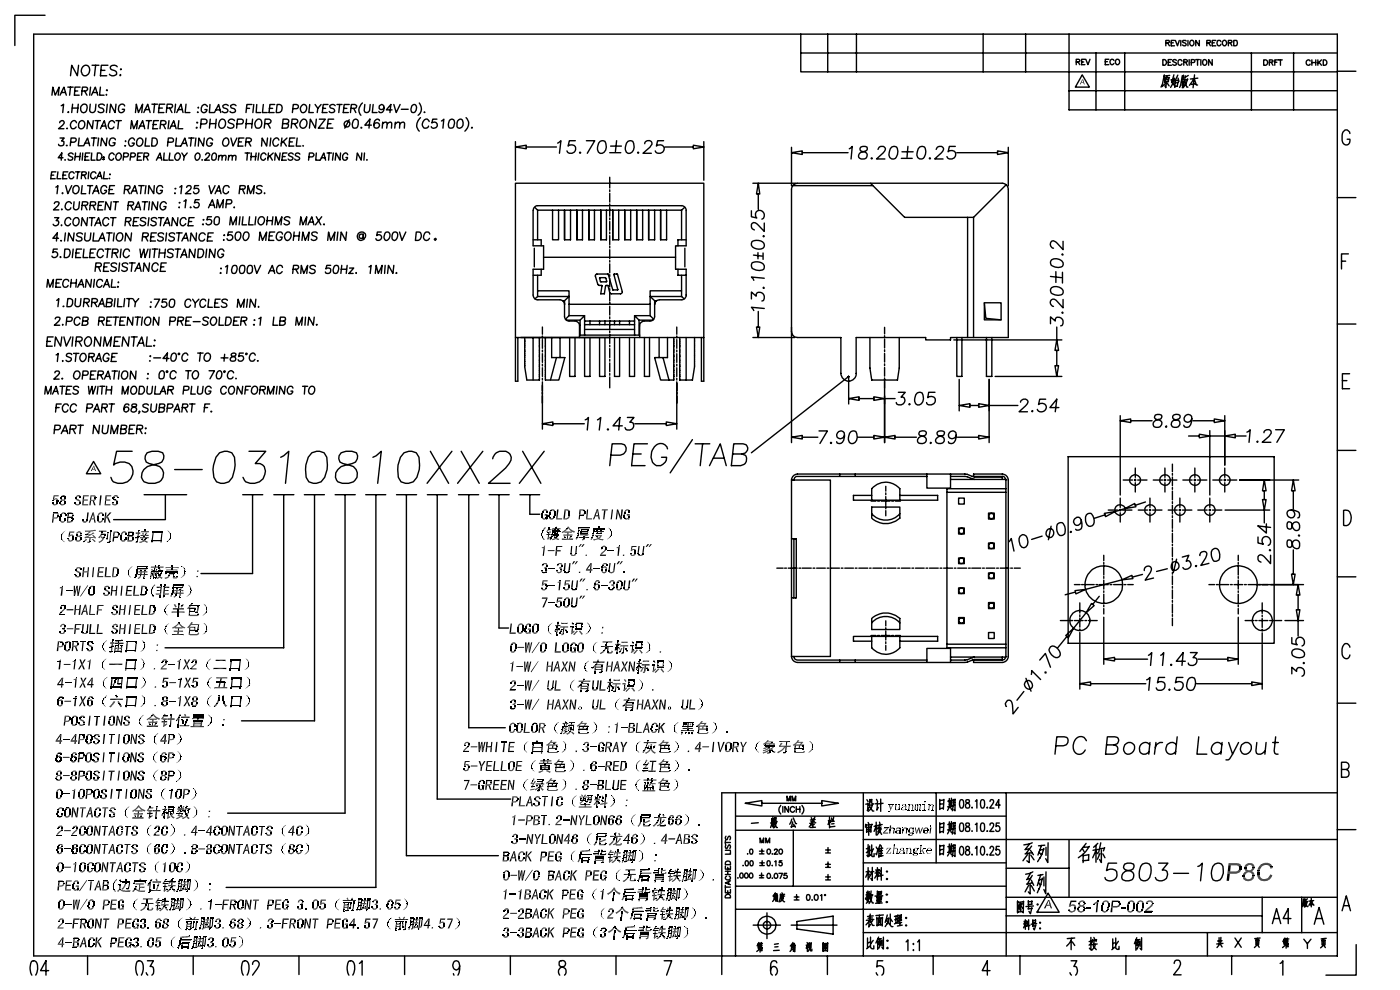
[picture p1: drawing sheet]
<svg xmlns="http://www.w3.org/2000/svg" width="297mm" height="210mm" viewBox="0 0 297 210" stroke-linecap="round" stroke-linejoin="round" font-family="sans-serif">
<g fill="#000">
<path d="M229.7 16.9h.1zM20 98.8l-.1 .1zM11.4 109.8h.9zM11.5 105.8l.8 .1zM13.8 112.6h.1zM14.6 109.6h.9zM16.7 112.9h.5zM18.5 113.9l1.7 .1zM19.7 113.5h.1zM19.9 108.7l.1 .5h-.2zM24.2 113.8h1zM26.3 112.9h.5z"/>
<path d="M27.3 114.6h1zM28.7 114l.4 .1zM30.3 113.1h.2zM30.6 114.5h.3zM32.2 114.7l1.9 .1zM35.3 114.9h.1zM115 110h.8zM115.5 111.9l.1-.1 .2 .1zM115.6 108.1h.2zM116.2 112.4h.2zM117.2 112.2h1.3zM117.9 113l.5 .1z"/>
<path d="M117.9 114.3h.7zM119.3 113h.1zM120.4 112.9l.9-.1v.1zM122.7 112l2 .1zM123.2 112.4h1.4zM123.4 112.9l1.4 .1zM124.3 113.5l.6-.2-.1 .2zM125.6 119.4l-.1 .4h-.2zM125.9 112.2l1.7 .1zM126.9 108l.1 .5h-.2zM127.4 113.7l.2-.1zM127.6 116h.6z"/>
<path d="M128.8 114.3h.1zM131.1 108.1l.3 .5h-.3zM132.5 110h.8zM133 108.1h.2zM13.3 128.3h.2zM15.9 137.2h.3zM16.5 124.2v.6h-.1zM18.3 128.2v.6h-.2zM18.6 124.1l.1 .1zM22.5 139.7h.1zM23.3 138.4h.2zM24 136.9h.2z"/>
<path d="M24.5 138h1.3v.2zM30.4 124.5l.7-.1zM31.8 134.2h.9zM32 121.4h.6zM32.9 123.9v.2h-.2zM33.3 122.7h.1zM33.9 122.5h.4zM35.7 132.2h.2zM36.6 133.3h.1zM37.2 128.8h.1zM38.3 122.5h.2zM37.8 133.3l1-.2-.1 .2z"/>
<path d="M41.2 133.1h.2zM41.6 134h.1zM43.1 134.5h.1zM108.5 136.4l.5 .1zM112.3 136.2v.6h-.1zM114.4 136.1l.1 .1zM116.9 134.5h.1zM117.9 133.3l.2 .1zM118.5 133.3h.1zM118.7 127.6h.4zM119.1 134.4l.5 .1zM120.2 128.6h.5z"/>
<path d="M121.1 138.2l.8 .1zM121.4 133.1l.2-.1zM121.7 136.5h.5zM126.3 124.1h.2zM126.3 123.3h.5zM126.6 136.2l.2-.1zM128.2 121.3h.5zM129.2 138.3h.8zM130.6 137.4h.3zM131 123.2l.5 .1zM132.9 138.2h.1zM134.1 137.1l.2-.1z"/>
<path d="M12.5 148.6h.4zM12.5 148.6h.2zM12.9 147.7h.2zM13.1 155.7l-.1 .4h-.2zM13.4 143.7v.4h-.3zM16.2 155.7v.4h-.3zM17.2 140.9l.2 .2h-.3zM17.4 148.7l.1 .2h-.3zM17.5 144.8l.1 .2h-.3zM17.2 159.8h.7zM18.8 148.6h.2zM18.8 148.6h.4z"/>
<path d="M19.3 147.7h.1zM19.7 143.7v.4h-.3zM20.5 159.8h.5zM22.6 147.6l.1-.1zM22.6 143.6h.2zM25.1 151.8l.2 .6h-.3zM28.1 159.6l.2 .5h-.3zM28.2 155.7l.2 .6h-.3zM30.3 151.7l.2-.1zM30 159.8h.5zM32.4 152.6l.8-.2v.2zM33.4 155.6l.2-.1z"/>
<path d="M34.2 152.4h.7zM34.5 152.4l.5 .2h-.5zM34.6 151.9l.6 .1zM35 147.7h.2zM35.3 155.7l-.1 .4h-.2zM35 148.8h.5zM35.1 144.6h.5zM36.3 159.8h.6zM37.7 159.4h.2zM38.1 151.6h.2zM39.5 140.9v.2h-.2zM39.6 148.7l.1 .2h-.3z"/>
<path d="M39.7 144.8l.1 .2h-.3zM41 151.7h1.3zM41.1 153.1l1.5 .1zM41.4 147.7h.1zM41.3 148.8h.5zM41.4 144.6h.5zM52.3 147.4l.1 .1zM102.4 157.4v.5h-.2zM108.8 153.5h.5zM112.1 140.3v.6h-.2zM112.3 144.3v.6h-.2zM112.3 148.4v.5h-.2z"/>
<path d="M114.3 144.2l.1 .1zM114.3 148.2l.1 .1zM114.9 157.8l.4-.1zM116.2 146.2h.5zM116.2 159.5h1.8zM116.9 157h.2zM118.4 140.3l.1 .5h-.2zM118.6 148.3l.1 .5h-.3zM119.3 154.1l.9 .1zM119.6 141.3l.2 .3h-.3zM119.8 149.4l.1 .2h-.2zM121.1 140.3l.2 .6h-.3z"/>
<path d="M121.3 148.4l.2 .5h-.3zM123 154.5l1.7 .1zM123.4 153h.3zM124.2 146.5h.2zM124.5 154.1l.3-.1zM124.6 145.6l.3-.1v.1zM125.7 146.2h.5zM125.9 141.3l.3 .1zM127.2 142.5h.2zM127.6 141.6l.3-.2v.2zM129 145.4l.2 .1zM129 158.6h.4z"/>
<path d="M130.3 146.5h.4zM131 157.4v.5h-.2zM131.1 140.3l.1 .5h-.2zM132.3 141.3l.1 .3h-.2zM132.4 149.4l.3 .1zM132.7 149.1h1.5zM132.5 145.1h.2zM133.7 150.5h.2zM133.8 140.3l.2 .6h-.3zM134.1 145.9h.2zM134.1 149.6l.3-.1v.1zM137.4 153.3l.1 .5h-.2z"/>
<path d="M137.6 148.3l.1 .5h-.2zM138.8 142h.3zM138.8 149.4l.2 .2h-.3zM139 153.5h.4zM140 159.5h1.7zM140.3 148.4l.2 .5h-.2zM140.7 157h.1zM141.9 159.3h.2zM145.4 153.8h.3zM146 155.7h.1zM146.8 155.2h.1zM148.4 154.5l1.7 .1z"/>
<path d="M148.7 157.4l-.1 .3h-.2zM149.9 154.1l.2-.1zM156.1 158.6h.2zM161.2 157.2h.1zM161.9 157.8l.4 .1zM162.7 158.8h.4zM162.8 157h.1zM163.6 158.9h.3zM165.3 158.2l1.4 .2h-1.4zM165.7 157.5l.2 .1zM166.3 159.5l.5 .1zM168.5 159.5h1.8z"/>
<path d="M169.3 157h.1zM15.7 171.3l.2 .5h-.3zM17.3 163.7h.6zM19.3 171.2l.1 .5h-.3zM19 167.6l.5-.1zM20.4 179l.2 .6h-.3zM20.4 175.1l.2 .6h-.3zM20.5 163.7h.6zM22.1 167.6l.5-.1zM23.9 171.2l.1 .1zM24 175.1l.1 .5h-.2zM24 179l.1 .5h-.3z"/>
<path d="M28.1 163.4l.2 .6h-.3zM29.8 167.3l.1 .6h-.2zM30.1 172.1h.1zM29.2 172.1l1-.2v.2zM30.5 172h.3zM30 163.7h.6zM31.2 171.8h.6zM31.5 171.9l.5 .2h-.6zM31.5 171.4l.7 .1zM32 175l.2-.1zM32 178.9l.2-.1zM31.7 167.6l.5-.1z"/>
<path d="M32.2 172.9l.2-.1zM34.6 172.3h.2zM36 173.2l.1-.1zM36.7 172.3h.2zM36.4 163.7l.5-.1zM37.7 173h.6zM37.9 171l.1-.1zM39.2 171.6h1zM39.3 171.4h.2zM39.6 172.8h.2zM39.5 167.6h.7zM41.8 175.1l-.1 .4h-.2z"/>
<path d="M44.9 175.1v.4h-.3zM48.9 175.1l.2 .6h-.2zM48.9 179l.2 .6h-.3zM52.6 179v.5h-.2zM52.6 175.1l.1 .5h-.3zM60.6 175l.1-.1zM60.5 178.9l.2-.1zM62.4 175.1v.4h-.3zM101.6 167.3h.5zM103.6 166.6h.3zM103.7 165.7l.6-.1zM108.2 165.4l.2 .6h-.2z"/>
<path d="M109 179h.2zM112.2 176.9l.2 .6h-.3zM112.6 168.8l.1 .6h-.2zM113.2 166.2h.2zM113.8 171h.1zM114.1 167.8h.2zM114.3 166.9h.3zM115.1 163.4h.1zM114.9 165.9l.3-.1zM115.1 165.4h.2zM116.2 167.6h1.7zM116.5 166.6l1.7 .1z"/>
<path d="M116.9 165l.1 .1zM117 179h.1zM118.1 162.6l1.7 .1zM117.9 166.9l.2-.1zM118 166.2l.3-.1zM118.5 176.9l.2 .6h-.3zM118.5 161l.2 .1zM118.6 171h.2zM119.6 162.2l.3-.1zM120.9 176.8l-.1 .5h-.2zM121.5 172.9l.2 .6h-.3zM121.6 177.9h.2z"/>
<path d="M121.7 177l.4 .1zM122.2 168.8l.1-.1zM123.8 169.6l.5 .1zM124.5 169.7h.8zM125.6 162.4h.2zM125.7 162.3l.3 .1zM126.3 175h.1zM127.1 169.4h.1zM127.8 170.1h.1zM127.8 172.9l.3 .6h-.3zM127.9 169.4h.1zM127.6 165.7l.5-.1z"/>
<path d="M128.2 170.6l.3-.1zM129 162.6h.4zM129.4 173l.5 .1zM129.6 175h.1zM131 173.9h.1zM131 173l.4 .1zM131 179.1h.9zM131.1 175h.2zM133.6 176.8l-.1 .5h-.3zM134.3 177.9h.2zM134.4 177l.4 .1zM134.4 179h.2z"/>
<path d="M136.5 162.3h.2zM136.5 163.1h.2zM137 161.2h.2zM137.1 162.3l.3-.1zM137.4 163.3h.2zM137.6 174h.2zM137.9 166.2l.7 .1zM138.5 167.1h.3zM139.9 167.6h1.8zM140.2 174.6h.3zM140.2 166.6l1.7 .1zM140.3 162.6l1.7 .1z"/>
<path d="M140.3 175.1h.9zM140.6 165.1h.2zM141.5 176.8v.5h-.3zM141.7 166.9l.2-.1zM141.7 166.2l.3-.1zM141.8 162.2l.3-.1zM142.1 173l.4 .1zM143.7 173l.4 .1zM144.3 176.8l.2 .6h-.3zM147.1 179h.1zM188.4 172.1h.3zM188.2 175.7l.3-.1z"/>
<path d="M190.2 175.6l.5 .1zM191.7 175.6l.4 .1zM192.7 177.1h.5zM193 175.6l.4 .1zM193.6 176.7l.2-.1zM195.1 175.5v.3h-.2zM12.6 190.9l.5 .1zM13.5 198.8v.4h-.3zM15.6 188.7h.8zM16.4 190.8v.5h-.2zM17.3 195.8h1zM17.6 196h.4z"/>
<path d="M18 198.8l.1 .5h-.3zM18.4 186.6l.1 .1zM18.5 190.6l.1 .1zM20.6 194.8l.2 .6h-.3zM21.1 186.8v.4h-.2zM22 182.9l.2 .6h-.3zM22.1 191.8h1zM25.2 192.7l.7 .1zM25.7 182.9l.1 .4h-.2zM25.8 191l.5-.1zM28.2 196.7h.5zM28.7 188.6h.4z"/>
<path d="M30.3 196.7h.5zM30.5 188.1l.1-.1zM30.3 183.1h.5zM32.5 187.5h.2zM33.5 196.7l.4 .1zM34.9 192.3h.3zM35.5 193.1h.1zM35.8 187.5h.1zM35.8 187.1l.6 .1zM36.2 192.2h.6zM36.9 190.8h.3zM37.3 190.9l.3 .2h-.3z"/>
<path d="M38.8 186.9l.3 .2h-.3zM42.1 199l.2 .2h-.2zM43.6 195l.3 .2h-.3zM46.1 196.7l.5 .1zM49.4 196.7h.4zM52.4 190.8l.2 .6h-.3zM57.1 191.8h.9zM57.2 196.7h.6zM60.1 192.7l.7 .1zM60.7 191l.4-.1zM61.7 195.8h1zM62 196h.4z"/>
<path d="M65 194.8l.2 .6h-.2zM66.5 190.9l.5 .1zM68.2 191.6h.8zM72.6 196.7h.5zM74.5 193h.1zM75.3 194.8v.4h-.3zM75.9 192.2h.5zM76.6 190.8h.2zM77 190.9l.3 .2h-.3zM78 195.7h.5zM82.4 190.9l.5 .1zM82.8 197h.1z"/>
<path d="M84.1 191.6h.7zM88 195l.3 .2h-.3zM91.2 194.8v.4h-.3zM93.8 195.7l.5-.1zM107 192.8l.5 .1zM107.3 186.5h.5zM109.2 180.5l.1 .5h-.3zM110.2 192.8l.4 .1zM110.8 184.6v.6h-.2zM111.8 193.5h.9zM112.9 184.5h.1zM113.8 188.6l.1 .5h-.2z"/>
<path d="M113.9 192.7l.1 .5h-.2zM114 196.7l.1 .5h-.3zM115 190.8h.1zM115.5 192.9h.5zM116.6 185.5h.9zM118 182.5l.8 .1zM118.8 184.6v.5h-.2zM119.7 193.7h.9zM122.6 190.6h.7zM122.8 198.6l.7 .1zM123.3 192.9h.5zM124.5 185.7h.9z"/>
<path d="M125.9 181.1l.9 .1zM126.2 182.5l1.6 .1zM126.9 180.7l.2-.2v.2zM127.5 186.5h.5zM128.2 180.5h.3zM129.2 180.8l.6 .1zM129.2 192.8l.5 .1zM130.3 181.4h.1zM130.3 188.7h.3zM131.5 197.7h.1zM132 190.9h.2zM132.2 181.9l.6 .1z"/>
<path d="M132 192.7h.3zM132.4 182.6h.1zM132.4 189.3l2 .1zM133 182.6h.2zM133.3 180.8l.3 .2h-.3zM133.4 181.6h.2zM134.1 186.7h.7zM135.3 189.2h.9zM135.5 190.6h1.7zM135.7 198.6l1.7 .1zM135.8 194.8h.2zM136.2 188.8l.3-.2v.2z"/>
<path d="M136.4 196.9l.3-.2-.1 .2zM137.4 197.3h.8zM137.4 197.9l.3-.1zM137.8 196.6h.2zM137.9 192.8l.3-.1v.1zM139 186.5l1.5 .1zM139 186.1l1.6 .1zM139 193.2h.8zM139.2 185.9l1.7 .1zM139.8 197.5h.1zM139.6 184.7l.2-.1v.1zM139.8 197.1l.5 .1z"/>
<path d="M140.2 190.1h.3zM140.6 185.2h.8zM141.5 192.9h.2zM141.6 190l.5 .1zM142.4 190.5l.7 .1zM142.6 188.8l.4 .2h-.4zM142.7 190.4l.6 .1zM142.8 196.9l.3 .2h-.3zM144.4 192.8l.3 .2h-.4zM144.9 194.7h.1zM145 185.3l.6 .1zM145.6 194.6h.1z"/>
<path d="M145.8 186.7h.2zM146 184.8l.3 .2h-.3zM194.2 181.4h.4zM195.6 180.4l.2-.1v.1zM222.6 190.9l.1 .2h-.2zM226.8 192.3h.3zM226.6 192.8h.4zM227.2 192h.9zM227.5 192.1h.7zM234.6 191h.1zM236.1 192.2h1.5zM240 191h.1z"/>
<path d="M263.9 186.5h.9zM265.1 184.6h.8zM265.1 183.5h1zM268.3 186.4h1.1zM269.4 185.5l.6 .1h-.6zM26.8 200.7l.7 .1z"/>
<path d="M229.2 17.6h.2l-.3 .3z" fill-rule="evenodd"/>
<path d="M229.5 17.1h.1l-.3 .4z" fill-rule="evenodd"/>
<path d="M229.5 17h.2z" fill-rule="evenodd"/>
<path d="M229.5 17.1h.1z" fill-rule="evenodd"/>
<path d="M229.6 16.8h.2z" fill-rule="evenodd"/>
<path d="M229.5 17h.2z" fill-rule="evenodd"/>
<path d="M229.7 16.9l.1 .1z" fill-rule="evenodd"/>
<path d="M229.3 17.5l.6 .1h-.7z" fill-rule="evenodd"/>
<path d="M229.7 17h.2z" fill-rule="evenodd"/>
<path d="M229.7 17l.2 .1z" fill-rule="evenodd"/>
<path d="M229.7 17.1h.2z" fill-rule="evenodd"/>
<path d="M229.7 17.1h.2l.1 .4z" fill-rule="evenodd"/>
<path d="M229.4 17.5h.6v.1z" fill-rule="evenodd"/>
<path d="M229.9 17.6h.1l.1 .3z" fill-rule="evenodd"/>
<path d="M19.4 99.6h.2l-.1 .3h-.2z" fill-rule="evenodd"/>
<path d="M19.7 99.1h.1l-.1 .4h-.2z" fill-rule="evenodd"/>
<path d="M19.7 99h.2z" fill-rule="evenodd"/>
<path d="M19.7 99l.1 .1z" fill-rule="evenodd"/>
<path d="M19.7 99.1h.1z" fill-rule="evenodd"/>
<path d="M19.8 98.8h.2l-.2 .1z" fill-rule="evenodd"/>
<path d="M19.8 98.9l.1 .1z" fill-rule="evenodd"/>
<path d="M19.9 98.9l.1 .1z" fill-rule="evenodd"/>
<path d="M19.9 99h.2z" fill-rule="evenodd"/>
<path d="M19.9 99l.2 .1z" fill-rule="evenodd"/>
<path d="M19.5 99.5l.6 .1h-.7z" fill-rule="evenodd"/>
<path d="M20 99.1h.1z" fill-rule="evenodd"/>
<path d="M20 99.1l.2 .4h-.2z" fill-rule="evenodd"/>
<path d="M19.7 99.5h.5v.1z" fill-rule="evenodd"/>
<path d="M20.1 99.6h.1l.2 .3h-.2z" fill-rule="evenodd"/>
<path d="M11.1 110h.3l-.1 .8h-.3z" fill-rule="evenodd"/>
<path d="M11.1 106.5l.2 .1z" fill-rule="evenodd"/>
<path d="M11.1 106.6h.2v.1h-.2z" fill-rule="evenodd"/>
<path d="M11.1 106.7l.3 .1z" fill-rule="evenodd"/>
<path d="M11.1 106.8h.3z" fill-rule="evenodd"/>
<path d="M11.2 108.9h.3l-.1 .9h-.3z" fill-rule="evenodd"/>
<path d="M11.1 106.8l.4 .1z" fill-rule="evenodd"/>
<path d="M11.4 105.3h.2l-.1 .5h-.2z" fill-rule="evenodd"/>
<path d="M11.2 106h.4l-.4 .1z" fill-rule="evenodd"/>
<path d="M11.2 106.1l.3 .1z" fill-rule="evenodd"/>
<path d="M11.1 106.9l.5 .1z" fill-rule="evenodd"/>
<path d="M11.3 105.9h.4z" fill-rule="evenodd"/>
<path d="M11.3 107.1h.6z" fill-rule="evenodd"/>
<path d="M11.2 107h.8z" fill-rule="evenodd"/>
<path d="M11.2 107h.9z" fill-rule="evenodd"/>
<path d="M11.1 109.9h1z" fill-rule="evenodd"/>
<path d="M11.6 105.8h.5z" fill-rule="evenodd"/>
<path d="M11.3 108.7l.8 .1z" fill-rule="evenodd"/>
<path d="M11.8 106.9h.4z" fill-rule="evenodd"/>
<path d="M11.1 109.8h1.1z" fill-rule="evenodd"/>
<path d="M11.9 106.8h.4z" fill-rule="evenodd"/>
<path d="M11.8 106.9l.4-.1z" fill-rule="evenodd"/>
<path d="M11.5 105.8h.7z" fill-rule="evenodd"/>
<path d="M11.3 108.8h.9z" fill-rule="evenodd"/>
<path d="M11.9 105.9l.4 .1z" fill-rule="evenodd"/>
<path d="M12 106.6h.4z" fill-rule="evenodd"/>
<path d="M12 106.7h.3z" fill-rule="evenodd"/>
<path d="M12 106.7l.3 .1z" fill-rule="evenodd"/>
<path d="M11.3 105.8l1 .1z" fill-rule="evenodd"/>
<path d="M11.9 109.8l.5-.1z" fill-rule="evenodd"/>
<path d="M11.1 109.8h1.2z" fill-rule="evenodd"/>
<path d="M12 106h.4z" fill-rule="evenodd"/>
<path d="M12 106l.4 .1z" fill-rule="evenodd"/>
<path d="M12 106.1l.4 .1z" fill-rule="evenodd"/>
<path d="M12.1 106.2h.3z" fill-rule="evenodd"/>
<path d="M12.1 106.2h.3v.1h-.3z" fill-rule="evenodd"/>
<path d="M12.1 106.3l.3 .1z" fill-rule="evenodd"/>
<path d="M12 106.4l.4 .1z" fill-rule="evenodd"/>
<path d="M12 106.5h.4z" fill-rule="evenodd"/>
<path d="M12 106.5l.4 .1z" fill-rule="evenodd"/>
<path d="M12.1 109.6h.3z" fill-rule="evenodd"/>
<path d="M12.1 109.6l.3 .1z" fill-rule="evenodd"/>
<path d="M11.3 108.8l1.1 .1z" fill-rule="evenodd"/>
<path d="M11.4 105.1h1.1l-.1 .2h-1z" fill-rule="evenodd"/>
<path d="M12 108.9l.4 .1z" fill-rule="evenodd"/>
<path d="M12.2 109.5h.3z" fill-rule="evenodd"/>
<path d="M12.2 109.5l.2 .1z" fill-rule="evenodd"/>
<path d="M11.3 108.9h1.1z" fill-rule="evenodd"/>
<path d="M12.1 109l.4 .1z" fill-rule="evenodd"/>
<path d="M12.2 109.1h.3z" fill-rule="evenodd"/>
<path d="M12.2 109.1h.3v.2h-.3z" fill-rule="evenodd"/>
<path d="M12.2 109.3l.3 .1z" fill-rule="evenodd"/>
<path d="M12.2 109.4l.3 .1z" fill-rule="evenodd"/>
<path d="M12.7 106.5l.3-.1z" fill-rule="evenodd"/>
<path d="M12.7 106.5h.2z" fill-rule="evenodd"/>
<path d="M12.7 106.5h.2v.2h-.2z" fill-rule="evenodd"/>
<path d="M12.7 109.8h.3z" fill-rule="evenodd"/>
<path d="M12.7 109.9h.2v.3h-.2z" fill-rule="evenodd"/>
<path d="M12.8 106.3h.3z" fill-rule="evenodd"/>
<path d="M12.7 106.3l.3 .1z" fill-rule="evenodd"/>
<path d="M12.7 106.7l.3 .1z" fill-rule="evenodd"/>
<path d="M12.7 106.8h.3z" fill-rule="evenodd"/>
<path d="M12.7 109.4h.4z" fill-rule="evenodd"/>
<path d="M12.7 109.5h.3z" fill-rule="evenodd"/>
<path d="M12.7 109.5l.3 .1z" fill-rule="evenodd"/>
<path d="M12.7 109.6h.3z" fill-rule="evenodd"/>
<path d="M12.7 109.6l.3 .1z" fill-rule="evenodd"/>
<path d="M12.7 109.7l.3 .1z" fill-rule="evenodd"/>
<path d="M12.7 109.8h.3z" fill-rule="evenodd"/>
<path d="M12.7 110.2l.3 .1z" fill-rule="evenodd"/>
<path d="M12.7 110.3h.3z" fill-rule="evenodd"/>
<path d="M12.7 110.3l.3 .1z" fill-rule="evenodd"/>
<path d="M12.7 110.4l.3 .1z" fill-rule="evenodd"/>
<path d="M12.8 109.3h.3z" fill-rule="evenodd"/>
<path d="M12.7 109.3l.4 .1z" fill-rule="evenodd"/>
<path d="M12.7 110.5h.4z" fill-rule="evenodd"/>
<path d="M12.9 105.5h.2v.1h-.2z" fill-rule="evenodd"/>
<path d="M12.9 105.6h.2z" fill-rule="evenodd"/>
<path d="M12.8 105.7l.3-.1z" fill-rule="evenodd"/>
<path d="M12.8 105.7l.3 .1z" fill-rule="evenodd"/>
<path d="M12.8 105.8h.3z" fill-rule="evenodd"/>
<path d="M12.8 106.2h.4z" fill-rule="evenodd"/>
<path d="M12.7 106.8l.4 .1z" fill-rule="evenodd"/>
<path d="M12.8 109.2l.3-.1z" fill-rule="evenodd"/>
<path d="M12.8 109.2l.3 .1z" fill-rule="evenodd"/>
<path d="M12.7 110.5l.4 .1z" fill-rule="evenodd"/>
<path d="M13 113.6h.2z" fill-rule="evenodd"/>
<path d="M13 113.7l.1 .1z" fill-rule="evenodd"/>
<path d="M12.9 113.8h.2z" fill-rule="evenodd"/>
<path d="M12.9 113.8h.2v.2h-.2z" fill-rule="evenodd"/>
<path d="M12.9 114l.2 .1z" fill-rule="evenodd"/>
<path d="M13 114.1l.1 .1z" fill-rule="evenodd"/>
<path d="M12.9 105.3h.3z" fill-rule="evenodd"/>
<path d="M12.9 105.5l.3-.1z" fill-rule="evenodd"/>
<path d="M12.9 105.8l.3 .1z" fill-rule="evenodd"/>
<path d="M12.9 109h.3z" fill-rule="evenodd"/>
<path d="M12.9 109.1h.3z" fill-rule="evenodd"/>
<path d="M13 113.5h.2z" fill-rule="evenodd"/>
<path d="M13 113.5l.2 .1z" fill-rule="evenodd"/>
<path d="M13 113.6h.2z" fill-rule="evenodd"/>
<path d="M13 114.2h.2z" fill-rule="evenodd"/>
<path d="M13 114.2l.2 .1z" fill-rule="evenodd"/>
<path d="M13 114.3h.2z" fill-rule="evenodd"/>
<path d="M13.1 114.3l.1 .1z" fill-rule="evenodd"/>
<path d="M13.1 113.4h.1z" fill-rule="evenodd"/>
<path d="M12.9 105.3h.4z" fill-rule="evenodd"/>
<path d="M12.9 105.9l.3 .1z" fill-rule="evenodd"/>
<path d="M12.7 106.9l.5 .1z" fill-rule="evenodd"/>
<path d="M12.9 109l.4-.1z" fill-rule="evenodd"/>
<path d="M13.1 113.3h.2z" fill-rule="evenodd"/>
<path d="M13.1 113.3l.1 .1z" fill-rule="evenodd"/>
<path d="M12.9 106.2h.5z" fill-rule="evenodd"/>
<path d="M13.1 113.2h.3z" fill-rule="evenodd"/>
<path d="M13.1 114.4l.2 .1z" fill-rule="evenodd"/>
<path d="M13.1 114.5h.2z" fill-rule="evenodd"/>
<path d="M13.2 114.5l.1 .1z" fill-rule="evenodd"/>
<path d="M12.9 107.1h.7z" fill-rule="evenodd"/>
<path d="M13 108.9h.4z" fill-rule="evenodd"/>
<path d="M13.2 113.1h.2z" fill-rule="evenodd"/>
<path d="M13.1 113.2l.3-.1z" fill-rule="evenodd"/>
<path d="M13.2 114.6l.2 .1z" fill-rule="evenodd"/>
<path d="M13.3 113h.2z" fill-rule="evenodd"/>
<path d="M13.1 110.8h.3z" fill-rule="evenodd"/>
<path d="M13.2 114.7h.2z" fill-rule="evenodd"/>
<path d="M13.4 112.9h.1z" fill-rule="evenodd"/>
<path d="M13.4 112.9h.2z" fill-rule="evenodd"/>
<path d="M12.9 110.7h.7z" fill-rule="evenodd"/>
<path d="M13.5 112.8h.1z" fill-rule="evenodd"/>
<path d="M13.3 114.7l.3 .1z" fill-rule="evenodd"/>
<path d="M12.8 107h.9z" fill-rule="evenodd"/>
<path d="M13.5 112.8h.2z" fill-rule="evenodd"/>
<path d="M13.4 114.8l.2 .1z" fill-rule="evenodd"/>
<path d="M13.4 105l.3 .1z" fill-rule="evenodd"/>
<path d="M13.1 106h.7z" fill-rule="evenodd"/>
<path d="M12.9 110.7h.9z" fill-rule="evenodd"/>
<path d="M13.5 114.9h.2z" fill-rule="evenodd"/>
<path d="M13.6 114.9l.1 .1z" fill-rule="evenodd"/>
<path d="M13.2 105.1h.6z" fill-rule="evenodd"/>
<path d="M12.9 106h.9z" fill-rule="evenodd"/>
<path d="M12.9 106.2h.9z" fill-rule="evenodd"/>
<path d="M12.7 107h1.1z" fill-rule="evenodd"/>
<path d="M12.8 110.6h1z" fill-rule="evenodd"/>
<path d="M13.2 108.8h.6z" fill-rule="evenodd"/>
<path d="M13.7 112.7l.1-.1z" fill-rule="evenodd"/>
<path d="M13.4 106.2h.4z" fill-rule="evenodd"/>
<path d="M13.5 106.9l.4-.1z" fill-rule="evenodd"/>
<path d="M13.3 107l.5-.1z" fill-rule="evenodd"/>
<path d="M13.6 105.9h.3z" fill-rule="evenodd"/>
<path d="M13.5 110.6l.3-.1z" fill-rule="evenodd"/>
<path d="M13.6 106.2l.3 .1z" fill-rule="evenodd"/>
<path d="M13.6 106.8h.3z" fill-rule="evenodd"/>
<path d="M13.1 105.1l.8 .1z" fill-rule="evenodd"/>
<path d="M13 105.2l.9 .1z" fill-rule="evenodd"/>
<path d="M13.6 110.3h.3z" fill-rule="evenodd"/>
<path d="M13.6 110.4l.3 .1z" fill-rule="evenodd"/>
<path d="M13.6 110.5h.3z" fill-rule="evenodd"/>
<path d="M13.6 106.3h.3z" fill-rule="evenodd"/>
<path d="M13.7 110.3h.2z" fill-rule="evenodd"/>
<path d="M13.2 108.8h.7z" fill-rule="evenodd"/>
<path d="M13.7 110.2h.2z" fill-rule="evenodd"/>
<path d="M13.7 106.3l.2 .1z" fill-rule="evenodd"/>
<path d="M13.7 106.4h.2v.1h-.2z" fill-rule="evenodd"/>
<path d="M13.7 106.5l.2 .1z" fill-rule="evenodd"/>
<path d="M13.7 106.6l.2 .1z" fill-rule="evenodd"/>
<path d="M13.6 106.7h.3z" fill-rule="evenodd"/>
<path d="M13.6 106.7l.3 .1z" fill-rule="evenodd"/>
<path d="M13.6 105.3h.3z" fill-rule="evenodd"/>
<path d="M13.7 105.7h.3z" fill-rule="evenodd"/>
<path d="M13.7 105.8h.2z" fill-rule="evenodd"/>
<path d="M13.6 105.8l.3 .1z" fill-rule="evenodd"/>
<path d="M13.7 110.2h.3z" fill-rule="evenodd"/>
<path d="M13 108.9h.9z" fill-rule="evenodd"/>
<path d="M13.7 105.3l.3 .1z" fill-rule="evenodd"/>
<path d="M13.7 105.4l.3 .1z" fill-rule="evenodd"/>
<path d="M13.8 105.5h.2z" fill-rule="evenodd"/>
<path d="M13.8 105.5h.2v.1h-.2z" fill-rule="evenodd"/>
<path d="M13.7 105.7l.3-.1z" fill-rule="evenodd"/>
<path d="M13.8 110h.2z" fill-rule="evenodd"/>
<path d="M13.7 110.1l.3-.1z" fill-rule="evenodd"/>
<path d="M13.7 110.1l.3 .1z" fill-rule="evenodd"/>
<path d="M13.6 108.9h.4z" fill-rule="evenodd"/>
<path d="M13.7 108.9l.3 .1z" fill-rule="evenodd"/>
<path d="M13.7 109l.4 .1z" fill-rule="evenodd"/>
<path d="M13.8 109.1h.3z" fill-rule="evenodd"/>
<path d="M13.8 109.1l.3 .1z" fill-rule="evenodd"/>
<path d="M13.8 109.2l.3 .1z" fill-rule="evenodd"/>
<path d="M13.8 109.3h.3z" fill-rule="evenodd"/>
<path d="M13.8 109.3l.3 .1z" fill-rule="evenodd"/>
<path d="M13.8 109.4l.3 .1z" fill-rule="evenodd"/>
<path d="M14.3 109.8h.2l-.1 .8h-.2z" fill-rule="evenodd"/>
<path d="M14.4 108.9h.2v.7h-.3z" fill-rule="evenodd"/>
<path d="M14.4 114.2l.2 .1z" fill-rule="evenodd"/>
<path d="M14.4 114.3h.2z" fill-rule="evenodd"/>
<path d="M14.4 114.3l.3 .1z" fill-rule="evenodd"/>
<path d="M14.4 114.4l.3 .1z" fill-rule="evenodd"/>
<path d="M14.4 114.5h.3z" fill-rule="evenodd"/>
<path d="M14.4 114.5l.4 .1z" fill-rule="evenodd"/>
<path d="M14.5 113.8h.3z" fill-rule="evenodd"/>
<path d="M14.2 110.8h.7z" fill-rule="evenodd"/>
<path d="M14.4 114.6l.4 .1z" fill-rule="evenodd"/>
<path d="M14.9 113.5l.7 .1z" fill-rule="evenodd"/>
<path d="M14.7 112.9h.2l-.1 .6h-.2z" fill-rule="evenodd"/>
<path d="M14.5 113.6h.5l-.5 .2z" fill-rule="evenodd"/>
<path d="M14.6 113.6h.5z" fill-rule="evenodd"/>
<path d="M14.2 110.7h1z" fill-rule="evenodd"/>
<path d="M14.6 114.8h.6z" fill-rule="evenodd"/>
<path d="M14.4 108.7l.8 .1z" fill-rule="evenodd"/>
<path d="M14.3 109.6h1z" fill-rule="evenodd"/>
<path d="M14.2 110.7h1.1z" fill-rule="evenodd"/>
<path d="M14.6 114.7h.7z" fill-rule="evenodd"/>
<path d="M14.3 109.7l1 .1z" fill-rule="evenodd"/>
<path d="M14.2 110.6h1.2z" fill-rule="evenodd"/>
<path d="M14.9 110.6l.6-.1z" fill-rule="evenodd"/>
<path d="M14.4 108.8h1z" fill-rule="evenodd"/>
<path d="M14.3 109.6h1.1z" fill-rule="evenodd"/>
<path d="M14.3 109.8h1.1z" fill-rule="evenodd"/>
<path d="M14.5 114.7h1z" fill-rule="evenodd"/>
<path d="M15.1 109.8l.4 .1z" fill-rule="evenodd"/>
<path d="M15.1 110.5l.4-.1z" fill-rule="evenodd"/>
<path d="M15.1 110.5h.4z" fill-rule="evenodd"/>
<path d="M15.1 109.5h.4z" fill-rule="evenodd"/>
<path d="M14.4 108.8l1.1 .1z" fill-rule="evenodd"/>
<path d="M15 114.7l.5-.1z" fill-rule="evenodd"/>
<path d="M15 113.5h.5z" fill-rule="evenodd"/>
<path d="M15.1 109.9l.4 .1z" fill-rule="evenodd"/>
<path d="M15.2 110h.3z" fill-rule="evenodd"/>
<path d="M15.3 110l.2 .1z" fill-rule="evenodd"/>
<path d="M15.3 110.2h.3z" fill-rule="evenodd"/>
<path d="M15.3 110.2l.2 .1z" fill-rule="evenodd"/>
<path d="M15.2 110.3h.3z" fill-rule="evenodd"/>
<path d="M15.2 110.3l.3 .1z" fill-rule="evenodd"/>
<path d="M15.3 109.4h.3z" fill-rule="evenodd"/>
<path d="M15.2 109.5h.3z" fill-rule="evenodd"/>
<path d="M14.4 108.9h1.1z" fill-rule="evenodd"/>
<path d="M15.2 114.5h.4z" fill-rule="evenodd"/>
<path d="M15.2 114.5l.3 .1z" fill-rule="evenodd"/>
<path d="M15.3 110.1l.3 .1z" fill-rule="evenodd"/>
<path d="M15.2 108.9l.4 .1z" fill-rule="evenodd"/>
<path d="M15.2 109l.4 .1z" fill-rule="evenodd"/>
<path d="M15.3 109.1h.3z" fill-rule="evenodd"/>
<path d="M15.3 109.1h.3v.2h-.3z" fill-rule="evenodd"/>
<path d="M15.3 109.4l.3-.1z" fill-rule="evenodd"/>
<path d="M15.3 114.3h.4z" fill-rule="evenodd"/>
<path d="M15.3 114.4l.3-.1z" fill-rule="evenodd"/>
<path d="M15.3 114.4l.3 .1z" fill-rule="evenodd"/>
<path d="M14.6 113.5l1 .1z" fill-rule="evenodd"/>
<path d="M15.2 113.6h.5z" fill-rule="evenodd"/>
<path d="M15.3 113.6l.4 .1z" fill-rule="evenodd"/>
<path d="M15.3 113.7l.4 .1z" fill-rule="evenodd"/>
<path d="M15.3 113.8h.4z" fill-rule="evenodd"/>
<path d="M15.4 113.8h.3v.3h-.3z" fill-rule="evenodd"/>
<path d="M15.3 114.2l.4-.1z" fill-rule="evenodd"/>
<path d="M15.3 114.2h.4z" fill-rule="evenodd"/>
<path d="M15.3 114.2l.4 .1z" fill-rule="evenodd"/>
<path d="M14.7 112.8h1.1l-.1 .1h-1z" fill-rule="evenodd"/>
<path d="M15.8 106.5l.3 .1z" fill-rule="evenodd"/>
<path d="M15.8 106.6h.3v.1h-.3z" fill-rule="evenodd"/>
<path d="M15.8 106.7l.3 .1z" fill-rule="evenodd"/>
<path d="M15.8 106.8h.4z" fill-rule="evenodd"/>
<path d="M15.8 106.8l.4 .1z" fill-rule="evenodd"/>
<path d="M16 105.5h.3z" fill-rule="evenodd"/>
<path d="M16 105.6h.2z" fill-rule="evenodd"/>
<path d="M16 114.1h.3z" fill-rule="evenodd"/>
<path d="M16 114.2h.2z" fill-rule="evenodd"/>
<path d="M16 114.2h.2v.1h-.2z" fill-rule="evenodd"/>
<path d="M16.1 105.3h.3z" fill-rule="evenodd"/>
<path d="M16 105.4l.3 .1z" fill-rule="evenodd"/>
<path d="M16 105.5h.3z" fill-rule="evenodd"/>
<path d="M16 105.6l.3 .1z" fill-rule="evenodd"/>
<path d="M16 105.7l.3 .1z" fill-rule="evenodd"/>
<path d="M16 114l.3 .1z" fill-rule="evenodd"/>
<path d="M16 114.3l.3 .1z" fill-rule="evenodd"/>
<path d="M16 114.4l.3 .1z" fill-rule="evenodd"/>
<path d="M16 114.5h.3z" fill-rule="evenodd"/>
<path d="M15.9 106.9l.5 .1z" fill-rule="evenodd"/>
<path d="M16 105.8h.4z" fill-rule="evenodd"/>
<path d="M16.1 114l.3-.1z" fill-rule="evenodd"/>
<path d="M16 114h.4z" fill-rule="evenodd"/>
<path d="M16 114.5l.4 .1z" fill-rule="evenodd"/>
<path d="M16.1 105.3h.4z" fill-rule="evenodd"/>
<path d="M16.2 113.1h.2z" fill-rule="evenodd"/>
<path d="M16.2 113.2h.2v.1h-.2z" fill-rule="evenodd"/>
<path d="M16.2 113.3l.2 .1z" fill-rule="evenodd"/>
<path d="M16.2 113.4l.2 .1z" fill-rule="evenodd"/>
<path d="M16.2 113.5h.2z" fill-rule="evenodd"/>
<path d="M16.2 113.1h.3z" fill-rule="evenodd"/>
<path d="M16.2 113h.3z" fill-rule="evenodd"/>
<path d="M16.2 113.5l.3 .1z" fill-rule="evenodd"/>
<path d="M16.2 113.9l.4-.1z" fill-rule="evenodd"/>
<path d="M16 114.6l.5 .1z" fill-rule="evenodd"/>
<path d="M16.3 112.9h.2z" fill-rule="evenodd"/>
<path d="M16 105.8l.5 .1z" fill-rule="evenodd"/>
<path d="M16.2 113.6h.3z" fill-rule="evenodd"/>
<path d="M16 105.9l.7 .1z" fill-rule="evenodd"/>
<path d="M16.1 107.1h.7z" fill-rule="evenodd"/>
<path d="M16.3 112.9h.9z" fill-rule="evenodd"/>
<path d="M16.1 106h.7z" fill-rule="evenodd"/>
<path d="M16.2 114.8h.7z" fill-rule="evenodd"/>
<path d="M16.2 106l.7 .1z" fill-rule="evenodd"/>
<path d="M15.9 107h1z" fill-rule="evenodd"/>
<path d="M16 107l.9 .1z" fill-rule="evenodd"/>
<path d="M16.4 105.1h.5z" fill-rule="evenodd"/>
<path d="M16.4 113.7h.6z" fill-rule="evenodd"/>
<path d="M16.2 114.7h.9z" fill-rule="evenodd"/>
<path d="M16.5 107l.6-.1z" fill-rule="evenodd"/>
<path d="M16.3 105.1h.7z" fill-rule="evenodd"/>
<path d="M16.3 106.1l.7 .1z" fill-rule="evenodd"/>
<path d="M16.6 112.7l.4 .1z" fill-rule="evenodd"/>
<path d="M16.2 105.2l.9-.1z" fill-rule="evenodd"/>
<path d="M16.5 106.2h.6z" fill-rule="evenodd"/>
<path d="M16.6 106.2l.5 .1z" fill-rule="evenodd"/>
<path d="M16.7 106.8h.4z" fill-rule="evenodd"/>
<path d="M16.7 106.9l.4-.1z" fill-rule="evenodd"/>
<path d="M16.2 113.6h.9z" fill-rule="evenodd"/>
<path d="M16.2 113.8h.9z" fill-rule="evenodd"/>
<path d="M16 114.7h1.1z" fill-rule="evenodd"/>
<path d="M16.2 105.2l.9 .1z" fill-rule="evenodd"/>
<path d="M16.7 106.3h.4z" fill-rule="evenodd"/>
<path d="M16.7 106.3l.4 .1z" fill-rule="evenodd"/>
<path d="M16.9 106.6h.3z" fill-rule="evenodd"/>
<path d="M16.9 106.7h.2z" fill-rule="evenodd"/>
<path d="M16.8 106.8l.3-.1z" fill-rule="evenodd"/>
<path d="M16.9 114.5h.3z" fill-rule="evenodd"/>
<path d="M16.7 114.7l.4-.1z" fill-rule="evenodd"/>
<path d="M16.5 112.8h.6z" fill-rule="evenodd"/>
<path d="M16.7 105.3h.5z" fill-rule="evenodd"/>
<path d="M16.9 105.3l.3 .1z" fill-rule="evenodd"/>
<path d="M16.9 105.4l.3 .1z" fill-rule="evenodd"/>
<path d="M16.9 105.5h.3z" fill-rule="evenodd"/>
<path d="M16.9 105.5l.3 .1z" fill-rule="evenodd"/>
<path d="M16.9 105.6h.3z" fill-rule="evenodd"/>
<path d="M16.8 106.4l.4 .1z" fill-rule="evenodd"/>
<path d="M16.9 106.5h.3z" fill-rule="evenodd"/>
<path d="M16.9 106.5l.3 .1z" fill-rule="evenodd"/>
<path d="M16.7 113.8l.5 .1z" fill-rule="evenodd"/>
<path d="M16.9 113.9l.3 .1z" fill-rule="evenodd"/>
<path d="M16.9 114.5h.3z" fill-rule="evenodd"/>
<path d="M17 113.5h.2z" fill-rule="evenodd"/>
<path d="M16.8 113.6h.4z" fill-rule="evenodd"/>
<path d="M16.4 112.9h.8z" fill-rule="evenodd"/>
<path d="M16.9 114h.3z" fill-rule="evenodd"/>
<path d="M17 114l.2 .1z" fill-rule="evenodd"/>
<path d="M17 114.1h.2v.1h-.2z" fill-rule="evenodd"/>
<path d="M17 114.2l.2 .1z" fill-rule="evenodd"/>
<path d="M17 114.3h.2z" fill-rule="evenodd"/>
<path d="M16.9 114.4l.3-.1z" fill-rule="evenodd"/>
<path d="M16.9 114.4l.3 .1z" fill-rule="evenodd"/>
<path d="M16.9 112.9l.3 .1z" fill-rule="evenodd"/>
<path d="M17 113.4h.3z" fill-rule="evenodd"/>
<path d="M17 113.5h.2z" fill-rule="evenodd"/>
<path d="M17 113l.3 .1z" fill-rule="evenodd"/>
<path d="M17 113.1h.3z" fill-rule="evenodd"/>
<path d="M17.1 113.1h.2v.2h-.2z" fill-rule="evenodd"/>
<path d="M17 113.4l.3-.1z" fill-rule="evenodd"/>
<path d="M17.5 106.2h.3l-.1 .8h-.2z" fill-rule="evenodd"/>
<path d="M17.4 110h.3v.2h-.3z" fill-rule="evenodd"/>
<path d="M17.4 110.2h.3v.1h-.3z" fill-rule="evenodd"/>
<path d="M17.4 110.3h.3z" fill-rule="evenodd"/>
<path d="M17.4 110.3l.3 .1z" fill-rule="evenodd"/>
<path d="M17.4 110.4l.4 .1z" fill-rule="evenodd"/>
<path d="M17.6 105.3h.3l-.1 .7h-.3z" fill-rule="evenodd"/>
<path d="M17.4 110.5h.4z" fill-rule="evenodd"/>
<path d="M17.7 114.9h.2z" fill-rule="evenodd"/>
<path d="M17.6 114.9h.3z" fill-rule="evenodd"/>
<path d="M17.5 110.5l.5 .1z" fill-rule="evenodd"/>
<path d="M17.7 114.8h.4z" fill-rule="evenodd"/>
<path d="M17.8 114.8l.3-.1z" fill-rule="evenodd"/>
<path d="M17.8 110.8h.5z" fill-rule="evenodd"/>
<path d="M17.8 114.7h.5z" fill-rule="evenodd"/>
<path d="M18 114.1h.3z" fill-rule="evenodd"/>
<path d="M17.6 110.7h.7z" fill-rule="evenodd"/>
<path d="M17.9 114.6h.4z" fill-rule="evenodd"/>
<path d="M18.1 112.8h.2z" fill-rule="evenodd"/>
<path d="M18.1 114.5h.3z" fill-rule="evenodd"/>
<path d="M17.6 110.7h.9z" fill-rule="evenodd"/>
<path d="M18.1 114.4h.3z" fill-rule="evenodd"/>
<path d="M18.1 114.5h.4z" fill-rule="evenodd"/>
<path d="M17.5 110.6h1z" fill-rule="evenodd"/>
<path d="M18.2 113.5h.3z" fill-rule="evenodd"/>
<path d="M18.1 110.6l.5-.1z" fill-rule="evenodd"/>
<path d="M18.1 114.5h.4z" fill-rule="evenodd"/>
<path d="M18.3 110.3h.3z" fill-rule="evenodd"/>
<path d="M18.3 110.4l.3 .1z" fill-rule="evenodd"/>
<path d="M18.2 110.5h.4z" fill-rule="evenodd"/>
<path d="M18.1 113.9l.5-.1z" fill-rule="evenodd"/>
<path d="M18.3 110.3h.3z" fill-rule="evenodd"/>
<path d="M17.5 106h1.1v.2h-1.1z" fill-rule="evenodd"/>
<path d="M18.5 108.7h.3l-.2 1.4h-.2z" fill-rule="evenodd"/>
<path d="M18.4 110.1l.2 .1z" fill-rule="evenodd"/>
<path d="M18.4 110.2h.2z" fill-rule="evenodd"/>
<path d="M18.4 110.2l.2 .1z" fill-rule="evenodd"/>
<path d="M18.3 113.3l.4-.1z" fill-rule="evenodd"/>
<path d="M18.2 113.3h.4z" fill-rule="evenodd"/>
<path d="M17.5 107h1.2v.2h-1.3z" fill-rule="evenodd"/>
<path d="M18.6 115.1h.3z" fill-rule="evenodd"/>
<path d="M18.5 113.2l.3-.1z" fill-rule="evenodd"/>
<path d="M18.2 113.8h.6z" fill-rule="evenodd"/>
<path d="M17.6 105.1h1.2v.2h-1.2z" fill-rule="evenodd"/>
<path d="M18.6 113.1h.3z" fill-rule="evenodd"/>
<path d="M18.5 113.8l.4-.1z" fill-rule="evenodd"/>
<path d="M18.6 113.7l.4-.1z" fill-rule="evenodd"/>
<path d="M18.7 113h.3z" fill-rule="evenodd"/>
<path d="M18.6 115h.5z" fill-rule="evenodd"/>
<path d="M18.8 112.9l.2 .1z" fill-rule="evenodd"/>
<path d="M18.7 113.6h.4z" fill-rule="evenodd"/>
<path d="M19.1 110.2h.2l-.2 .6h-.3z" fill-rule="evenodd"/>
<path d="M18.6 115h.5z" fill-rule="evenodd"/>
<path d="M18.8 112.9h.3z" fill-rule="evenodd"/>
<path d="M18.5 114.9h.6z" fill-rule="evenodd"/>
<path d="M19 114.1h.2l-.1 .6h-.2z" fill-rule="evenodd"/>
<path d="M18.9 114.7l.2 .1z" fill-rule="evenodd"/>
<path d="M18.9 114.8l.2 .1z" fill-rule="evenodd"/>
<path d="M18.8 114.9h.3z" fill-rule="evenodd"/>
<path d="M18.1 112.7h1.1z" fill-rule="evenodd"/>
<path d="M18.8 113.6l.4-.1z" fill-rule="evenodd"/>
<path d="M19.1 106.2h.2l-.1 1h-.2z" fill-rule="evenodd"/>
<path d="M19 112.8h.2z" fill-rule="evenodd"/>
<path d="M18.8 112.9l.5-.1z" fill-rule="evenodd"/>
<path d="M18.9 113.5h.4z" fill-rule="evenodd"/>
<path d="M19.2 105.3h.2l-.1 .7h-.2z" fill-rule="evenodd"/>
<path d="M18.2 113.4h1.2z" fill-rule="evenodd"/>
<path d="M19.5 109.2h.2l-.3 .8h-.2z" fill-rule="evenodd"/>
<path d="M18.2 113.3h1.3z" fill-rule="evenodd"/>
<path d="M19.3 113.3h.4z" fill-rule="evenodd"/>
<path d="M18 114h1.7z" fill-rule="evenodd"/>
<path d="M19.4 113.3l.4-.1z" fill-rule="evenodd"/>
<path d="M18 112.6h1.8z" fill-rule="evenodd"/>
<path d="M19.7 108.7h.2l-.1 .5h-.3z" fill-rule="evenodd"/>
<path d="M19.5 114.4l.3-.1z" fill-rule="evenodd"/>
<path d="M19.5 113.1h.4z" fill-rule="evenodd"/>
<path d="M19.7 112.9l.1 .1z" fill-rule="evenodd"/>
<path d="M19.2 110l.7 .2h-.8z" fill-rule="evenodd"/>
<path d="M19.5 114.5h.4z" fill-rule="evenodd"/>
<path d="M19.7 113.5l.2 .1z" fill-rule="evenodd"/>
<path d="M19.1 106.2h.9z" fill-rule="evenodd"/>
<path d="M19.5 114.5h.5z" fill-rule="evenodd"/>
<path d="M19.5 113.6h.5z" fill-rule="evenodd"/>
<path d="M19.6 113.1h.4z" fill-rule="evenodd"/>
<path d="M19.5 113.1h.5z" fill-rule="evenodd"/>
<path d="M19.7 114.5l.3 .1z" fill-rule="evenodd"/>
<path d="M20 114.9h.2l-.1 .1z" fill-rule="evenodd"/>
<path d="M19.6 113.6l.4 .1z" fill-rule="evenodd"/>
<path d="M19.1 106.1h1.1z" fill-rule="evenodd"/>
<path d="M19.7 114.6l.4 .1z" fill-rule="evenodd"/>
<path d="M19.7 113.7l.4 .1z" fill-rule="evenodd"/>
<path d="M19.8 109.2h.2l.1 .8h-.2z" fill-rule="evenodd"/>
<path d="M19.2 105.1h1z" fill-rule="evenodd"/>
<path d="M19.1 106h1.1z" fill-rule="evenodd"/>
<path d="M19.4 110h.7l.1 .2z" fill-rule="evenodd"/>
<path d="M19.8 113.8h.4z" fill-rule="evenodd"/>
<path d="M19.8 114.7l.4 .1z" fill-rule="evenodd"/>
<path d="M19.9 114.8h.4z" fill-rule="evenodd"/>
<path d="M19.8 113.8l.4 .1z" fill-rule="evenodd"/>
<path d="M20 112.4h.2z" fill-rule="evenodd"/>
<path d="M20.1 114.2h.2z" fill-rule="evenodd"/>
<path d="M19.7 106.2h.2l.4 1h-.3z" fill-rule="evenodd"/>
<path d="M20 106l.4-.1z" fill-rule="evenodd"/>
<path d="M19.8 106h.5z" fill-rule="evenodd"/>
<path d="M19.2 105.1l1.1 .1z" fill-rule="evenodd"/>
<path d="M19.9 110.2h.3l.1 .6h-.3z" fill-rule="evenodd"/>
<path d="M19.7 112.4l.6 .1z" fill-rule="evenodd"/>
<path d="M20 114.1l.3 .1z" fill-rule="evenodd"/>
<path d="M19.8 105.3h.6z" fill-rule="evenodd"/>
<path d="M20 105.3l.4 .1z" fill-rule="evenodd"/>
<path d="M20.1 105.7h.3z" fill-rule="evenodd"/>
<path d="M20.1 105.8h.3z" fill-rule="evenodd"/>
<path d="M20.1 105.8l.3 .1z" fill-rule="evenodd"/>
<path d="M19.2 105.2l1.2 .1z" fill-rule="evenodd"/>
<path d="M19.1 112.6h1.3z" fill-rule="evenodd"/>
<path d="M20 114l.4 .1z" fill-rule="evenodd"/>
<path d="M20 105.4l.4 .1z" fill-rule="evenodd"/>
<path d="M20.1 105.5h.3z" fill-rule="evenodd"/>
<path d="M20.1 105.5l.3 .1z" fill-rule="evenodd"/>
<path d="M20.2 105.6h.2z" fill-rule="evenodd"/>
<path d="M20.1 105.6l.3 .1z" fill-rule="evenodd"/>
<path d="M20.6 109.7h.3z" fill-rule="evenodd"/>
<path d="M20.6 109.8h.3v.1h-.3z" fill-rule="evenodd"/>
<path d="M20.6 109.9l.3 .1z" fill-rule="evenodd"/>
<path d="M20.6 110h.3z" fill-rule="evenodd"/>
<path d="M20.5 110l.4 .1z" fill-rule="evenodd"/>
<path d="M20.5 110.1l.4 .1z" fill-rule="evenodd"/>
<path d="M20.5 110.2h.4z" fill-rule="evenodd"/>
<path d="M20.6 110.2l.3 .1z" fill-rule="evenodd"/>
<path d="M20.7 109.3h.3z" fill-rule="evenodd"/>
<path d="M20.7 109.4l.2 .1z" fill-rule="evenodd"/>
<path d="M20.7 109.5h.2z" fill-rule="evenodd"/>
<path d="M20.6 109.5l.3 .1z" fill-rule="evenodd"/>
<path d="M20.6 109.6h.3z" fill-rule="evenodd"/>
<path d="M20.6 109.6l.3 .1z" fill-rule="evenodd"/>
<path d="M20.6 110.3h.3z" fill-rule="evenodd"/>
<path d="M20.6 110.3l.3 .1z" fill-rule="evenodd"/>
<path d="M20.6 110.4l.3 .1z" fill-rule="evenodd"/>
<path d="M20.7 109.2h.4z" fill-rule="evenodd"/>
<path d="M20.7 109.3h.3z" fill-rule="evenodd"/>
<path d="M20.9 114h.3l-.1 .2z" fill-rule="evenodd"/>
<path d="M20.8 109.1h.3z" fill-rule="evenodd"/>
<path d="M20.7 109.2l.4-.1z" fill-rule="evenodd"/>
<path d="M20.7 110.5l.4 .1z" fill-rule="evenodd"/>
<path d="M20.9 109h.3z" fill-rule="evenodd"/>
<path d="M20.9 108.9h.3z" fill-rule="evenodd"/>
<path d="M20.9 114h.3z" fill-rule="evenodd"/>
<path d="M21 115h.2z" fill-rule="evenodd"/>
<path d="M21 110.8h.4z" fill-rule="evenodd"/>
<path d="M20.9 114l.4-.1z" fill-rule="evenodd"/>
<path d="M20.9 115h.4z" fill-rule="evenodd"/>
<path d="M21.2 105.1h.4l-.3 2.1h-.2z" fill-rule="evenodd"/>
<path d="M20.9 108.9h.5z" fill-rule="evenodd"/>
<path d="M20.9 113.9l.4-.1z" fill-rule="evenodd"/>
<path d="M21.1 113.8h.3z" fill-rule="evenodd"/>
<path d="M21.1 113.8l.3-.1z" fill-rule="evenodd"/>
<path d="M20.9 114.9h.5z" fill-rule="evenodd"/>
<path d="M21.1 113.7l.3-.1z" fill-rule="evenodd"/>
<path d="M20.9 110.7h.7z" fill-rule="evenodd"/>
<path d="M21.2 113.6h.3z" fill-rule="evenodd"/>
<path d="M20.9 114.9h.7z" fill-rule="evenodd"/>
<path d="M21.2 113.5h.4z" fill-rule="evenodd"/>
<path d="M21.3 113.4h.3z" fill-rule="evenodd"/>
<path d="M21.3 113.5h.3z" fill-rule="evenodd"/>
<path d="M21.1 114.9l.5-.1z" fill-rule="evenodd"/>
<path d="M21 112.6h.4l.2 .2h-.6z" fill-rule="evenodd"/>
<path d="M20.8 110.7h.9z" fill-rule="evenodd"/>
<path d="M21.2 114.8l.5-.1z" fill-rule="evenodd"/>
<path d="M21.6 113.8h.1z" fill-rule="evenodd"/>
<path d="M21.4 110.6l.4-.1z" fill-rule="evenodd"/>
<path d="M20.7 110.6l1 .1z" fill-rule="evenodd"/>
<path d="M21.2 108.8h.5z" fill-rule="evenodd"/>
<path d="M21.4 113.1h.4z" fill-rule="evenodd"/>
<path d="M21.4 114.7h.4z" fill-rule="evenodd"/>
<path d="M21.4 113.8l.3 .1z" fill-rule="evenodd"/>
<path d="M21.4 110.5h.4z" fill-rule="evenodd"/>
<path d="M21.4 114h.4z" fill-rule="evenodd"/>
<path d="M21.5 112.9h.3z" fill-rule="evenodd"/>
<path d="M21.5 113l.3 .1z" fill-rule="evenodd"/>
<path d="M21.4 113.1h.4z" fill-rule="evenodd"/>
<path d="M21.6 114.5h.3l-.5 .2z" fill-rule="evenodd"/>
<path d="M21.5 112.9h.3z" fill-rule="evenodd"/>
<path d="M21.6 110.3h.2z" fill-rule="evenodd"/>
<path d="M21.5 110.5l.3-.1z" fill-rule="evenodd"/>
<path d="M21.4 114h.4z" fill-rule="evenodd"/>
<path d="M21.6 112.8h.2z" fill-rule="evenodd"/>
<path d="M21.6 112.8l.2 .1z" fill-rule="evenodd"/>
<path d="M21.6 110.3h.3z" fill-rule="evenodd"/>
<path d="M21.6 110.2h.3z" fill-rule="evenodd"/>
<path d="M21.6 110.1h.3z" fill-rule="evenodd"/>
<path d="M21.6 110.2h.3z" fill-rule="evenodd"/>
<path d="M21.5 108.9h.4z" fill-rule="evenodd"/>
<path d="M21.1 108.8h.7l.1 .1h-.9z" fill-rule="evenodd"/>
<path d="M21.4 114l.5 .1z" fill-rule="evenodd"/>
<path d="M21.6 114.5h.3z" fill-rule="evenodd"/>
<path d="M21.6 110h.3z" fill-rule="evenodd"/>
<path d="M21.6 110l.3 .1z" fill-rule="evenodd"/>
<path d="M21.6 108.9l.3 .1z" fill-rule="evenodd"/>
<path d="M21.7 109l.2 .1z" fill-rule="evenodd"/>
<path d="M21.7 114.3h.3z" fill-rule="evenodd"/>
<path d="M21.6 114.5l.3-.1z" fill-rule="evenodd"/>
<path d="M21.8 114.3h.2z" fill-rule="evenodd"/>
<path d="M21.7 109.1h.3z" fill-rule="evenodd"/>
<path d="M21.7 109.1l.3 .1z" fill-rule="evenodd"/>
<path d="M21.7 109.2h.3v.3h-.3z" fill-rule="evenodd"/>
<path d="M21.7 114.2h.4z" fill-rule="evenodd"/>
<path d="M21.5 114.1h.6z" fill-rule="evenodd"/>
<path d="M21.6 114.2h.5z" fill-rule="evenodd"/>
<path d="M21.9 114h.3z" fill-rule="evenodd"/>
<path d="M21.9 114l.2 .1z" fill-rule="evenodd"/>
<path d="M22 113.8h.3z" fill-rule="evenodd"/>
<path d="M21.9 113.9l.3-.1z" fill-rule="evenodd"/>
<path d="M21.9 113.9l.3 .1z" fill-rule="evenodd"/>
<path d="M22.1 113.7h.2z" fill-rule="evenodd"/>
<path d="M22.1 113.6h.2z" fill-rule="evenodd"/>
<path d="M22.1 113.6h.2z" fill-rule="evenodd"/>
<path d="M21.4 113.3h1z" fill-rule="evenodd"/>
<path d="M22.1 113.4l.2 .1z" fill-rule="evenodd"/>
<path d="M22.1 113.5h.2z" fill-rule="evenodd"/>
<path d="M22.1 113.5l.2 .1z" fill-rule="evenodd"/>
<path d="M22.2 110h.3l-.1 .8h-.3z" fill-rule="evenodd"/>
<path d="M21.4 113.3l1-.1z" fill-rule="evenodd"/>
<path d="M21.4 113.3h1z" fill-rule="evenodd"/>
<path d="M22.3 106.2h.2v.8h-.3z" fill-rule="evenodd"/>
<path d="M22.2 109.8h.5l-.2 .2h-.3z" fill-rule="evenodd"/>
<path d="M22.3 108.7h.3l-.1 .9h-.3z" fill-rule="evenodd"/>
<path d="M22.4 105.3h.2v.7h-.3z" fill-rule="evenodd"/>
<path d="M21.4 112.6h1.2v.2h-1z" fill-rule="evenodd"/>
<path d="M22.2 109.6h.3l.2 .2h-.5z" fill-rule="evenodd"/>
<path d="M22.6 114.4h.3z" fill-rule="evenodd"/>
<path d="M23.3 108.7h.4l-.8 .8h-.3z" fill-rule="evenodd"/>
<path d="M22.8 113.2h.2l-.1 .9h-.3z" fill-rule="evenodd"/>
<path d="M22.6 114.1l.3 .1z" fill-rule="evenodd"/>
<path d="M22.6 114.2h.3z" fill-rule="evenodd"/>
<path d="M22.6 114.2l.3 .1z" fill-rule="evenodd"/>
<path d="M22.6 114.3h.3z" fill-rule="evenodd"/>
<path d="M22.6 114.4l.3-.1z" fill-rule="evenodd"/>
<path d="M22.6 109.5l.3 .1z" fill-rule="evenodd"/>
<path d="M22.8 113.1h.2z" fill-rule="evenodd"/>
<path d="M22.8 113.1h.2z" fill-rule="evenodd"/>
<path d="M22.5 109.6h.4l.1 .2h-.3z" fill-rule="evenodd"/>
<path d="M22.8 112.8l.2 .1z" fill-rule="evenodd"/>
<path d="M22.8 112.9h.2z" fill-rule="evenodd"/>
<path d="M22.8 112.9l.2 .1z" fill-rule="evenodd"/>
<path d="M22.8 113l.2 .1z" fill-rule="evenodd"/>
<path d="M22.9 115.1h.3z" fill-rule="evenodd"/>
<path d="M22.9 115h.4z" fill-rule="evenodd"/>
<path d="M22.8 114.9h.6z" fill-rule="evenodd"/>
<path d="M22.9 115h.4z" fill-rule="evenodd"/>
<path d="M22.3 106h1.1v.2h-1.1z" fill-rule="evenodd"/>
<path d="M22.2 107h1.3l-.1 .2h-1.2z" fill-rule="evenodd"/>
<path d="M23.4 112.8h.2l-.2 1.9h-.2z" fill-rule="evenodd"/>
<path d="M23.1 114.8l.3-.1z" fill-rule="evenodd"/>
<path d="M23.1 114.8l.3 .1z" fill-rule="evenodd"/>
<path d="M23.1 114.9h.3z" fill-rule="evenodd"/>
<path d="M22.7 109.8h.3l.5 1h-.4z" fill-rule="evenodd"/>
<path d="M22.4 105.1h1.2v.2h-1.2z" fill-rule="evenodd"/>
<path d="M23.4 112.8h.3z" fill-rule="evenodd"/>
<path d="M23.4 112.4l.3 .1z" fill-rule="evenodd"/>
<path d="M23.4 112.5l.3 .1z" fill-rule="evenodd"/>
<path d="M23.4 112.6h.3z" fill-rule="evenodd"/>
<path d="M23.4 112.6l.3 .1z" fill-rule="evenodd"/>
<path d="M23.4 112.7l.3 .1z" fill-rule="evenodd"/>
<path d="M23.7 106.6l.3-.1z" fill-rule="evenodd"/>
<path d="M23.7 106.6h.3v.1h-.3z" fill-rule="evenodd"/>
<path d="M23.7 106.7l.3 .1z" fill-rule="evenodd"/>
<path d="M23.8 106.8h.3z" fill-rule="evenodd"/>
<path d="M23.8 106.8l.4 .1z" fill-rule="evenodd"/>
<path d="M23.9 105.5h.3z" fill-rule="evenodd"/>
<path d="M23.9 105.5l.3 .1z" fill-rule="evenodd"/>
<path d="M23.9 105.6h.3z" fill-rule="evenodd"/>
<path d="M23.9 105.6l.3 .1z" fill-rule="evenodd"/>
<path d="M24 114h.2v.9h-.4z" fill-rule="evenodd"/>
<path d="M24 105.3h.3z" fill-rule="evenodd"/>
<path d="M24 105.4l.2 .1z" fill-rule="evenodd"/>
<path d="M23.9 105.7l.3 .1z" fill-rule="evenodd"/>
<path d="M24.1 112.9h.3l-.2 .9h-.2z" fill-rule="evenodd"/>
<path d="M23.8 106.9l.5 .1z" fill-rule="evenodd"/>
<path d="M24.1 105.3h.3z" fill-rule="evenodd"/>
<path d="M23.9 105.8h.5z" fill-rule="evenodd"/>
<path d="M23.9 105.8l.6 .1z" fill-rule="evenodd"/>
<path d="M24 105.9l.5 .1z" fill-rule="evenodd"/>
<path d="M24 107.1l.7 .1z" fill-rule="evenodd"/>
<path d="M24 106h.7z" fill-rule="evenodd"/>
<path d="M23.8 107h1z" fill-rule="evenodd"/>
<path d="M24.3 105.1h.5z" fill-rule="evenodd"/>
<path d="M24.1 106l.7 .1z" fill-rule="evenodd"/>
<path d="M24 114h1z" fill-rule="evenodd"/>
<path d="M24.2 106.1l.7 .1z" fill-rule="evenodd"/>
<path d="M23.8 107h1.1z" fill-rule="evenodd"/>
<path d="M24.4 107l.5-.1z" fill-rule="evenodd"/>
<path d="M24.2 105.1h.7z" fill-rule="evenodd"/>
<path d="M24.4 106.2h.5z" fill-rule="evenodd"/>
<path d="M24.1 105.2h.9z" fill-rule="evenodd"/>
<path d="M24.5 106.2l.5 .1z" fill-rule="evenodd"/>
<path d="M24.7 106.8h.4z" fill-rule="evenodd"/>
<path d="M24.6 106.9l.4-.1z" fill-rule="evenodd"/>
<path d="M24 113.9l1 .1z" fill-rule="evenodd"/>
<path d="M24.7 105.3h.4z" fill-rule="evenodd"/>
<path d="M24.1 105.2l1 .1z" fill-rule="evenodd"/>
<path d="M24.6 106.3h.5z" fill-rule="evenodd"/>
<path d="M24.7 106.3l.4 .1z" fill-rule="evenodd"/>
<path d="M24.7 106.4l.4 .1z" fill-rule="evenodd"/>
<path d="M24.8 106.5h.3z" fill-rule="evenodd"/>
<path d="M24.8 106.5h.3v.2h-.3z" fill-rule="evenodd"/>
<path d="M24.8 106.7h.3z" fill-rule="evenodd"/>
<path d="M24.7 106.8l.4-.1z" fill-rule="evenodd"/>
<path d="M24.1 112.8h1z" fill-rule="evenodd"/>
<path d="M24 113.8h1.1z" fill-rule="evenodd"/>
<path d="M24.7 105.3l.4 .1z" fill-rule="evenodd"/>
<path d="M24.8 105.4l.3 .1z" fill-rule="evenodd"/>
<path d="M24.8 105.5h.3z" fill-rule="evenodd"/>
<path d="M24.9 105.5h.2v.1h-.2z" fill-rule="evenodd"/>
<path d="M24 113.8h1.1z" fill-rule="evenodd"/>
<path d="M24.8 113.8l.4-.1z" fill-rule="evenodd"/>
<path d="M24.1 112.8l1.1 .1z" fill-rule="evenodd"/>
<path d="M24.9 112.9l.3 .1z" fill-rule="evenodd"/>
<path d="M25 113.6h.3z" fill-rule="evenodd"/>
<path d="M24.9 113.7l.3-.1z" fill-rule="evenodd"/>
<path d="M24.1 112.9h1.1z" fill-rule="evenodd"/>
<path d="M25 113l.3 .1z" fill-rule="evenodd"/>
<path d="M25 113.1h.3z" fill-rule="evenodd"/>
<path d="M25.1 113.1h.2v.4h-.2z" fill-rule="evenodd"/>
<path d="M25.1 113.5h.2z" fill-rule="evenodd"/>
<path d="M25 113.5l.3 .1z" fill-rule="evenodd"/>
<path d="M25.6 113.6h.3z" fill-rule="evenodd"/>
<path d="M25.6 113.6l.2 .1z" fill-rule="evenodd"/>
<path d="M25.5 113.8l.3-.1z" fill-rule="evenodd"/>
<path d="M25.5 113.8h.3z" fill-rule="evenodd"/>
<path d="M25.5 113.8l.3 .1z" fill-rule="evenodd"/>
<path d="M25.5 113.9l.3 .1z" fill-rule="evenodd"/>
<path d="M25.5 114h.3z" fill-rule="evenodd"/>
<path d="M25.5 114h.3v.2h-.3z" fill-rule="evenodd"/>
<path d="M25.5 114.2l.3 .1z" fill-rule="evenodd"/>
<path d="M25.5 114.3h.3z" fill-rule="evenodd"/>
<path d="M25.5 114.3l.3 .1z" fill-rule="evenodd"/>
<path d="M25.6 113.4h.3z" fill-rule="evenodd"/>
<path d="M25.6 113.5h.3z" fill-rule="evenodd"/>
<path d="M25.6 113.5l.3 .1z" fill-rule="evenodd"/>
<path d="M25.6 114.4l.3 .1z" fill-rule="evenodd"/>
<path d="M25.6 114.5h.3z" fill-rule="evenodd"/>
<path d="M25.6 113.3h.3z" fill-rule="evenodd"/>
<path d="M25.7 113.2h.3z" fill-rule="evenodd"/>
<path d="M25.6 113.3h.3z" fill-rule="evenodd"/>
<path d="M25.7 113.1h.3z" fill-rule="evenodd"/>
<path d="M25.7 113.1h.4z" fill-rule="evenodd"/>
<path d="M25.6 114.5l.4 .1z" fill-rule="evenodd"/>
<path d="M25.8 113.1l.3-.1z" fill-rule="evenodd"/>
<path d="M25.6 114.6l.5 .1z" fill-rule="evenodd"/>
<path d="M25.9 112.9h.3z" fill-rule="evenodd"/>
<path d="M25.9 112.9h.9z" fill-rule="evenodd"/>
<path d="M25.8 114.8h.7z" fill-rule="evenodd"/>
<path d="M25.7 114.7h.9z" fill-rule="evenodd"/>
<path d="M25.8 114.7l.7 .1z" fill-rule="evenodd"/>
<path d="M26.2 114.7l.4-.1z" fill-rule="evenodd"/>
<path d="M26.1 112.8h.5z" fill-rule="evenodd"/>
<path d="M26.5 114.5l.3-.1z" fill-rule="evenodd"/>
<path d="M26.5 114.5h.2z" fill-rule="evenodd"/>
<path d="M26.4 114.5l.3 .1z" fill-rule="evenodd"/>
<path d="M26 112.8h.7z" fill-rule="evenodd"/>
<path d="M26.5 114.3h.3z" fill-rule="evenodd"/>
<path d="M26.5 114.3l.3 .1z" fill-rule="evenodd"/>
<path d="M25.9 112.9h.9z" fill-rule="evenodd"/>
<path d="M26.6 114l.2 .1z" fill-rule="evenodd"/>
<path d="M26.6 114.1l.2 .1z" fill-rule="evenodd"/>
<path d="M26.6 114.2h.2z" fill-rule="evenodd"/>
<path d="M26.6 114.2l.2 .1z" fill-rule="evenodd"/>
<path d="M26.5 112.9l.3 .1z" fill-rule="evenodd"/>
<path d="M26.6 113l.3 .1z" fill-rule="evenodd"/>
<path d="M26.6 113.1h.3z" fill-rule="evenodd"/>
<path d="M26.6 113.1l.3 .1z" fill-rule="evenodd"/>
<path d="M26.6 113.2h.3v.2h-.3z" fill-rule="evenodd"/>
<path d="M26.6 113.4l.3 .1z" fill-rule="evenodd"/>
<path d="M27.1 113.8h.3l-.1 .8h-.3z" fill-rule="evenodd"/>
<path d="M27.2 112.9h.3l-.1 .7h-.3z" fill-rule="evenodd"/>
<path d="M27 114.8h1z" fill-rule="evenodd"/>
<path d="M27 114.7h1.1z" fill-rule="evenodd"/>
<path d="M27.1 113.7l1.1 .1z" fill-rule="evenodd"/>
<path d="M27 114.7h1.2z" fill-rule="evenodd"/>
<path d="M27.8 113.6h.5z" fill-rule="evenodd"/>
<path d="M27.2 112.8h1z" fill-rule="evenodd"/>
<path d="M27.1 113.6l1.1 .1z" fill-rule="evenodd"/>
<path d="M27.1 113.8h1.1z" fill-rule="evenodd"/>
<path d="M27 114.6l1.2 .1z" fill-rule="evenodd"/>
<path d="M28 114.5h.4z" fill-rule="evenodd"/>
<path d="M27.8 114.6l.5-.1z" fill-rule="evenodd"/>
<path d="M27.8 113.8l.6 .1z" fill-rule="evenodd"/>
<path d="M28 113.9l.4 .1z" fill-rule="evenodd"/>
<path d="M28.1 114.3h.3z" fill-rule="evenodd"/>
<path d="M28 114.4l.4-.1z" fill-rule="evenodd"/>
<path d="M28 114.4l.4 .1z" fill-rule="evenodd"/>
<path d="M28.1 113.5h.3z" fill-rule="evenodd"/>
<path d="M28 113.5l.4 .1z" fill-rule="evenodd"/>
<path d="M27.2 112.8l1.2 .1z" fill-rule="evenodd"/>
<path d="M27.2 112.9h1.2z" fill-rule="evenodd"/>
<path d="M28 114h.4z" fill-rule="evenodd"/>
<path d="M28.1 114l.3 .1z" fill-rule="evenodd"/>
<path d="M28.1 114.1l.3 .1z" fill-rule="evenodd"/>
<path d="M28.1 114.2h.3z" fill-rule="evenodd"/>
<path d="M28.1 114.2l.3 .1z" fill-rule="evenodd"/>
<path d="M28 112.9l.4 .1z" fill-rule="evenodd"/>
<path d="M28.1 113l.3 .1z" fill-rule="evenodd"/>
<path d="M28.2 113.1h.2z" fill-rule="evenodd"/>
<path d="M28.2 113.2h.3z" fill-rule="evenodd"/>
<path d="M28.2 113.3h.2z" fill-rule="evenodd"/>
<path d="M28.2 113.3l.2 .1z" fill-rule="evenodd"/>
<path d="M28.1 113.4l.3 .1z" fill-rule="evenodd"/>
<path d="M28.2 113.1l.3 .1z" fill-rule="evenodd"/>
<path d="M28.7 114.2h.2z" fill-rule="evenodd"/>
<path d="M28.7 114.1h.4z" fill-rule="evenodd"/>
<path d="M28.8 115.1h.3z" fill-rule="evenodd"/>
<path d="M28.8 115h.4z" fill-rule="evenodd"/>
<path d="M28.8 114.9h.4v.1h-.4z" fill-rule="evenodd"/>
<path d="M29.1 114.7h.2z" fill-rule="evenodd"/>
<path d="M29 114.9l.2-.1z" fill-rule="evenodd"/>
<path d="M29 114.9h.2z" fill-rule="evenodd"/>
<path d="M28.8 112.9h.4v.3h-.4z" fill-rule="evenodd"/>
<path d="M29.1 114.1h.3l-.1 .6h-.2z" fill-rule="evenodd"/>
<path d="M28.7 114h.7z" fill-rule="evenodd"/>
<path d="M29.2 113.2h.2v.6h-.2z" fill-rule="evenodd"/>
<path d="M28.7 114h.7z" fill-rule="evenodd"/>
<path d="M28.9 114l.5-.1z" fill-rule="evenodd"/>
<path d="M29.3 112.5h.3z" fill-rule="evenodd"/>
<path d="M29.3 112.6h.2z" fill-rule="evenodd"/>
<path d="M29.3 112.6h.2v.3h-.3z" fill-rule="evenodd"/>
<path d="M29.3 112.4l.3 .1z" fill-rule="evenodd"/>
<path d="M29 113.9l.7-.1z" fill-rule="evenodd"/>
<path d="M29.6 115.1h.2z" fill-rule="evenodd"/>
<path d="M29.4 113.7l.3-.1z" fill-rule="evenodd"/>
<path d="M29.4 113.8l.3-.1z" fill-rule="evenodd"/>
<path d="M29.2 113.8h.5z" fill-rule="evenodd"/>
<path d="M29.2 112.9h.6v.3h-.6z" fill-rule="evenodd"/>
<path d="M29.6 115h.5z" fill-rule="evenodd"/>
<path d="M29.6 115h.6z" fill-rule="evenodd"/>
<path d="M29.6 114.9h.8z" fill-rule="evenodd"/>
<path d="M30 114.3h.3z" fill-rule="evenodd"/>
<path d="M30 114.3l.3 .1z" fill-rule="evenodd"/>
<path d="M30.1 114.2h.3z" fill-rule="evenodd"/>
<path d="M30.1 114.2l.2 .1z" fill-rule="evenodd"/>
<path d="M30 114.4l.3 .1z" fill-rule="evenodd"/>
<path d="M30.3 113.3h.2z" fill-rule="evenodd"/>
<path d="M29.9 114.5h.6z" fill-rule="evenodd"/>
<path d="M29.9 114.9h.6z" fill-rule="evenodd"/>
<path d="M30.2 113.1h.3z" fill-rule="evenodd"/>
<path d="M30.3 113.3h.2z" fill-rule="evenodd"/>
<path d="M30.3 114l.3-.1z" fill-rule="evenodd"/>
<path d="M30.2 113.1l.3 .1z" fill-rule="evenodd"/>
<path d="M30.2 113.2l.3 .1z" fill-rule="evenodd"/>
<path d="M30.3 113.8h.3z" fill-rule="evenodd"/>
<path d="M30.1 114.9l.5-.1z" fill-rule="evenodd"/>
<path d="M30.3 113.8h.3z" fill-rule="evenodd"/>
<path d="M30.3 113.8h.3z" fill-rule="evenodd"/>
<path d="M30.2 114.6h.6z" fill-rule="evenodd"/>
<path d="M30.1 114.5l.7 .1z" fill-rule="evenodd"/>
<path d="M30.3 114.7h.6z" fill-rule="evenodd"/>
<path d="M30.7 114.5h.3z" fill-rule="evenodd"/>
<path d="M29.7 114l1.2 .2h-1.2z" fill-rule="evenodd"/>
<path d="M30.6 112.4h.3z" fill-rule="evenodd"/>
<path d="M30.6 112.4l.3 .1z" fill-rule="evenodd"/>
<path d="M30.7 114.4l.3-.1z" fill-rule="evenodd"/>
<path d="M30.7 114.4l.3 .1z" fill-rule="evenodd"/>
<path d="M30.8 113.5l.2-.1z" fill-rule="evenodd"/>
<path d="M30.6 112.5l.4 .1z" fill-rule="evenodd"/>
<path d="M30.6 112.6h.4z" fill-rule="evenodd"/>
<path d="M30.6 112.6l.4 .1z" fill-rule="evenodd"/>
<path d="M30.3 114.8h.7z" fill-rule="evenodd"/>
<path d="M30.8 114.3l.3-.1z" fill-rule="evenodd"/>
<path d="M30.8 114.3h.2z" fill-rule="evenodd"/>
<path d="M30.8 113.2h.4l-.2 .1z" fill-rule="evenodd"/>
<path d="M30.8 113.3l.2 .1z" fill-rule="evenodd"/>
<path d="M30.8 114.2h.3z" fill-rule="evenodd"/>
<path d="M31.1 115h.2l-.1 .2z" fill-rule="evenodd"/>
<path d="M30.9 113.1h.3z" fill-rule="evenodd"/>
<path d="M30.9 113.1l.3 .1z" fill-rule="evenodd"/>
<path d="M30.6 114.8l.6 .1z" fill-rule="evenodd"/>
<path d="M30.7 114.9h.6z" fill-rule="evenodd"/>
<path d="M31 115h.3z" fill-rule="evenodd"/>
<path d="M29.8 113.5l1.5 .1h-1.5z" fill-rule="evenodd"/>
<path d="M30.9 113.1h.4z" fill-rule="evenodd"/>
<path d="M30.8 114.9h.6z" fill-rule="evenodd"/>
<path d="M29.9 112.7h1.1l.3 .2h-1.4z" fill-rule="evenodd"/>
<path d="M29.9 114h1.7l-.1 .2z" fill-rule="evenodd"/>
<path d="M30.1 113.5h1.4v.1z" fill-rule="evenodd"/>
<path d="M31 112.7h.6v.2z" fill-rule="evenodd"/>
<path d="M32.1 115h.3z" fill-rule="evenodd"/>
<path d="M32.1 115l.3-.1z" fill-rule="evenodd"/>
<path d="M32.2 114.8h.2z" fill-rule="evenodd"/>
<path d="M32.2 114.9h.2z" fill-rule="evenodd"/>
<path d="M32.4 113.3h.2l-.2 1.2h-.2z" fill-rule="evenodd"/>
<path d="M32.4 113.1h.2v.2h-.2z" fill-rule="evenodd"/>
<path d="M32.4 113h.2z" fill-rule="evenodd"/>
<path d="M32.4 112.9l.2 .1z" fill-rule="evenodd"/>
<path d="M32.9 119.9h.2z" fill-rule="evenodd"/>
<path d="M33.6 119.9h.3v.1h-.3z" fill-rule="evenodd"/>
<path d="M34.2 113.3h.3l-.2 1.2h-.2z" fill-rule="evenodd"/>
<path d="M34.1 114.8h.2v.2h-.3z" fill-rule="evenodd"/>
<path d="M34.2 113.1h.3z" fill-rule="evenodd"/>
<path d="M34.2 113.2l.3 .1z" fill-rule="evenodd"/>
<path d="M34.3 112.9l.2 .1z" fill-rule="evenodd"/>
<path d="M34.3 113h.2v.1h-.3z" fill-rule="evenodd"/>
<path d="M35.3 114.9h.2z" fill-rule="evenodd"/>
<path d="M35.5 114.8l.1 .1z" fill-rule="evenodd"/>
<path d="M35.6 114.7h.1z" fill-rule="evenodd"/>
<path d="M35.5 112.6h.2z" fill-rule="evenodd"/>
<path d="M35.6 114.7h.2z" fill-rule="evenodd"/>
<path d="M35.6 112.6l.2 .1z" fill-rule="evenodd"/>
<path d="M35.7 112.7l.1 .1z" fill-rule="evenodd"/>
<path d="M35.8 114.5h.1z" fill-rule="evenodd"/>
<path d="M35.7 114.7l.1-.1z" fill-rule="evenodd"/>
<path d="M35.7 112.8h.2z" fill-rule="evenodd"/>
<path d="M35.8 112.8l.2 .1z" fill-rule="evenodd"/>
<path d="M35.8 114.4h.3z" fill-rule="evenodd"/>
<path d="M35.8 114.5h.2z" fill-rule="evenodd"/>
<path d="M35.8 112.9h.2z" fill-rule="evenodd"/>
<path d="M35.9 112.9l.2 .1z" fill-rule="evenodd"/>
<path d="M35.9 113l.2 .1z" fill-rule="evenodd"/>
<path d="M35.9 114.3h.3z" fill-rule="evenodd"/>
<path d="M35.8 114.4l.3-.1z" fill-rule="evenodd"/>
<path d="M36 113.1h.2z" fill-rule="evenodd"/>
<path d="M36 113.1l.2 .1z" fill-rule="evenodd"/>
<path d="M36 114.2l.2-.1z" fill-rule="evenodd"/>
<path d="M36 114.2h.2z" fill-rule="evenodd"/>
<path d="M35.9 114.3l.3-.1z" fill-rule="evenodd"/>
<path d="M36 113.2l.2 .1z" fill-rule="evenodd"/>
<path d="M36 113.3h.2z" fill-rule="evenodd"/>
<path d="M36 113.3l.2 .1z" fill-rule="evenodd"/>
<path d="M36.1 113.9h.2z" fill-rule="evenodd"/>
<path d="M36 114h.2z" fill-rule="evenodd"/>
<path d="M36 114l.2 .1z" fill-rule="evenodd"/>
<path d="M36.1 113.4l.2 .1z" fill-rule="evenodd"/>
<path d="M36.1 113.5h.2z" fill-rule="evenodd"/>
<path d="M36.1 113.5l.2 .1z" fill-rule="evenodd"/>
<path d="M36.1 113.6l.2 .1z" fill-rule="evenodd"/>
<path d="M36.1 113.7l.2 .1z" fill-rule="evenodd"/>
<path d="M36.1 113.8h.2z" fill-rule="evenodd"/>
<path d="M36.1 113.8l.2 .1z" fill-rule="evenodd"/>
<path d="M36.4 119.9l.3 .1z" fill-rule="evenodd"/>
<path d="M114.9 113h.2z" fill-rule="evenodd"/>
<path d="M114.9 113.1h.2z" fill-rule="evenodd"/>
<path d="M114.9 113.1l.2 .1z" fill-rule="evenodd"/>
<path d="M114.9 113.2h.2v.3h-.2z" fill-rule="evenodd"/>
<path d="M114.9 113.5l.2 .1z" fill-rule="evenodd"/>
<path d="M114.9 113.6h.2z" fill-rule="evenodd"/>
<path d="M114.9 109.2h.3z" fill-rule="evenodd"/>
<path d="M114.9 109.3h.2v.2h-.2z" fill-rule="evenodd"/>
<path d="M114.9 109.5l.2 .1z" fill-rule="evenodd"/>
<path d="M115 112.8h.2z" fill-rule="evenodd"/>
<path d="M115 112.8l.1 .1h-.2z" fill-rule="evenodd"/>
<path d="M114.9 112.9l.2 .1z" fill-rule="evenodd"/>
<path d="M114.9 113.6l.2 .1z" fill-rule="evenodd"/>
<path d="M114.9 113.7l.2 .1z" fill-rule="evenodd"/>
<path d="M114.9 113.8h.2z" fill-rule="evenodd"/>
<path d="M114.9 109.1h.3z" fill-rule="evenodd"/>
<path d="M114.9 108.8h.4z" fill-rule="evenodd"/>
<path d="M114.9 108.8l.3 .1z" fill-rule="evenodd"/>
<path d="M114.9 108.9h.3z" fill-rule="evenodd"/>
<path d="M114.9 108.9l.3 .1z" fill-rule="evenodd"/>
<path d="M114.9 109l.3 .1z" fill-rule="evenodd"/>
<path d="M114.9 109.1h.3z" fill-rule="evenodd"/>
<path d="M114.9 109.6h.3z" fill-rule="evenodd"/>
<path d="M114.9 109.6l.3 .1z" fill-rule="evenodd"/>
<path d="M114.9 109.7l.3 .1z" fill-rule="evenodd"/>
<path d="M115 112.7l.3-.1z" fill-rule="evenodd"/>
<path d="M115 112.7l.2 .1z" fill-rule="evenodd"/>
<path d="M114.9 113.8l.3 .1z" fill-rule="evenodd"/>
<path d="M115 113.9l.2 .1z" fill-rule="evenodd"/>
<path d="M115 114h.2z" fill-rule="evenodd"/>
<path d="M115 108.6h.3z" fill-rule="evenodd"/>
<path d="M115 108.6l.3 .1z" fill-rule="evenodd"/>
<path d="M115 108.7l.3 .1z" fill-rule="evenodd"/>
<path d="M114.9 109.8h.4z" fill-rule="evenodd"/>
<path d="M115.1 112.6l.2-.1z" fill-rule="evenodd"/>
<path d="M115.1 112.6h.2z" fill-rule="evenodd"/>
<path d="M115 114l.3 .1z" fill-rule="evenodd"/>
<path d="M115.1 119.8h.2z" fill-rule="evenodd"/>
<path d="M115 119.9h.3z" fill-rule="evenodd"/>
<path d="M115 119.9l.3 .1z" fill-rule="evenodd"/>
<path d="M115 108.5l.3-.1z" fill-rule="evenodd"/>
<path d="M115 108.5l.3 .1z" fill-rule="evenodd"/>
<path d="M114.9 109.8l.4 .1z" fill-rule="evenodd"/>
<path d="M115.1 112.4h.3z" fill-rule="evenodd"/>
<path d="M115.1 112.4l.2 .1z" fill-rule="evenodd"/>
<path d="M115.1 114.1l.2 .1z" fill-rule="evenodd"/>
<path d="M115.3 114.4h.2l-.1 .1z" fill-rule="evenodd"/>
<path d="M115.1 119.7h.4z" fill-rule="evenodd"/>
<path d="M115.1 119.7l.2 .1z" fill-rule="evenodd"/>
<path d="M115.1 108.3h.4z" fill-rule="evenodd"/>
<path d="M115.1 108.4h.3z" fill-rule="evenodd"/>
<path d="M114.9 109.9l.5 .1z" fill-rule="evenodd"/>
<path d="M115.3 112.3h.2z" fill-rule="evenodd"/>
<path d="M115.1 114.2h.3z" fill-rule="evenodd"/>
<path d="M115.3 116.2h.3l-.2 1.7h-.3z" fill-rule="evenodd"/>
<path d="M115.3 112.2h.2z" fill-rule="evenodd"/>
<path d="M115.1 114.2l.4 .1z" fill-rule="evenodd"/>
<path d="M115.1 119.6h.5z" fill-rule="evenodd"/>
<path d="M115.3 110.2h.3z" fill-rule="evenodd"/>
<path d="M115.1 108.3l.4-.1z" fill-rule="evenodd"/>
<path d="M115.3 112.2h.3z" fill-rule="evenodd"/>
<path d="M115.2 114.3l.3 .1z" fill-rule="evenodd"/>
<path d="M115.3 112.1h.3z" fill-rule="evenodd"/>
<path d="M114.9 116.1h.7v.1h-.7z" fill-rule="evenodd"/>
<path d="M115.4 115.9h.2z" fill-rule="evenodd"/>
<path d="M115.3 116.1l.3-.1z" fill-rule="evenodd"/>
<path d="M115 116.1h.6z" fill-rule="evenodd"/>
<path d="M115.5 115.8h.1z" fill-rule="evenodd"/>
<path d="M115.5 115.9h.1z" fill-rule="evenodd"/>
<path d="M115.3 112.1h.4z" fill-rule="evenodd"/>
<path d="M115.5 115.8l.1-.1z" fill-rule="evenodd"/>
<path d="M115.1 110.1h.7z" fill-rule="evenodd"/>
<path d="M115.5 111.9h.3l-.4 .2z" fill-rule="evenodd"/>
<path d="M115.1 110h.7z" fill-rule="evenodd"/>
<path d="M115.4 108.1h.6z" fill-rule="evenodd"/>
<path d="M115.4 119.4l.6 .1z" fill-rule="evenodd"/>
<path d="M116 112.8h.2l-.1 .1z" fill-rule="evenodd"/>
<path d="M115.2 119.5h.8z" fill-rule="evenodd"/>
<path d="M115 110h1.1z" fill-rule="evenodd"/>
<path d="M115.8 110h.3v.2h-.2z" fill-rule="evenodd"/>
<path d="M115.3 108.2h.8z" fill-rule="evenodd"/>
<path d="M115.3 108.2h.8z" fill-rule="evenodd"/>
<path d="M115.1 119.6h1z" fill-rule="evenodd"/>
<path d="M115.7 119.6l.4 .1z" fill-rule="evenodd"/>
<path d="M115.8 109.6h.3z" fill-rule="evenodd"/>
<path d="M115.8 109.6l.3 .1z" fill-rule="evenodd"/>
<path d="M115.8 109.7l.3 .1z" fill-rule="evenodd"/>
<path d="M115.8 109.8h.3z" fill-rule="evenodd"/>
<path d="M115.7 109.9l.4-.1z" fill-rule="evenodd"/>
<path d="M115.6 109.9l.5 .1z" fill-rule="evenodd"/>
<path d="M115.6 109.1h.6l-.1 .2h-.6z" fill-rule="evenodd"/>
<path d="M115.9 109.3h.2v.2h-.2z" fill-rule="evenodd"/>
<path d="M115.9 109.5h.2z" fill-rule="evenodd"/>
<path d="M115.9 109.5l.2 .1z" fill-rule="evenodd"/>
<path d="M115.7 108.2l.5 .1z" fill-rule="evenodd"/>
<path d="M115.8 108.3l.4 .1z" fill-rule="evenodd"/>
<path d="M116 112.7h.2z" fill-rule="evenodd"/>
<path d="M115.8 119.7h.4z" fill-rule="evenodd"/>
<path d="M115.8 119.7l.4 .1z" fill-rule="evenodd"/>
<path d="M115.9 119.8h.3v.1h-.3z" fill-rule="evenodd"/>
<path d="M115.9 119.9l.3 .1z" fill-rule="evenodd"/>
<path d="M115.9 108.4h.3z" fill-rule="evenodd"/>
<path d="M116.2 114.3h.1l-.1 .2z" fill-rule="evenodd"/>
<path d="M115.9 108.4l.3 .1z" fill-rule="evenodd"/>
<path d="M116 108.5h.2v.3h-.2z" fill-rule="evenodd"/>
<path d="M116 112.6h.3z" fill-rule="evenodd"/>
<path d="M115.9 112.7l.3-.1z" fill-rule="evenodd"/>
<path d="M116 113.3h.3v.2h-.4z" fill-rule="evenodd"/>
<path d="M116.1 112.5l.3-.1z" fill-rule="evenodd"/>
<path d="M116 112.6l.3-.1z" fill-rule="evenodd"/>
<path d="M116.1 114.2h.4z" fill-rule="evenodd"/>
<path d="M116.1 114.3h.3z" fill-rule="evenodd"/>
<path d="M116.3 113.5h.2l-.1 .5h-.2z" fill-rule="evenodd"/>
<path d="M116.2 114.2h.4z" fill-rule="evenodd"/>
<path d="M116.3 112.9h.2v.4h-.2z" fill-rule="evenodd"/>
<path d="M116.2 112.8h.3v.1h-.3z" fill-rule="evenodd"/>
<path d="M116.3 112.1h.3z" fill-rule="evenodd"/>
<path d="M116.3 112.2h.2z" fill-rule="evenodd"/>
<path d="M116.3 112.1h.4z" fill-rule="evenodd"/>
<path d="M116.2 114h.6z" fill-rule="evenodd"/>
<path d="M116.2 114.2l.5-.1z" fill-rule="evenodd"/>
<path d="M116.4 111.9h.4z" fill-rule="evenodd"/>
<path d="M116.4 111.9l.3 .1z" fill-rule="evenodd"/>
<path d="M116.4 112l.3 .1z" fill-rule="evenodd"/>
<path d="M116.5 108.9h.3z" fill-rule="evenodd"/>
<path d="M116.5 108.9l.2 .1z" fill-rule="evenodd"/>
<path d="M116.5 109l.2 .1z" fill-rule="evenodd"/>
<path d="M116.5 109.1h.2v.1h-.3z" fill-rule="evenodd"/>
<path d="M116.4 109.2h.3v.4h-.3z" fill-rule="evenodd"/>
<path d="M116.4 109.6h.3z" fill-rule="evenodd"/>
<path d="M116.5 109.6l.2 .1z" fill-rule="evenodd"/>
<path d="M116.5 111.8l.2 .1z" fill-rule="evenodd"/>
<path d="M116.5 108.6h.4z" fill-rule="evenodd"/>
<path d="M116.5 108.7l.3 .1z" fill-rule="evenodd"/>
<path d="M116.5 108.8h.3z" fill-rule="evenodd"/>
<path d="M116.5 108.8l.3 .1z" fill-rule="evenodd"/>
<path d="M116.5 109.7l.3 .1z" fill-rule="evenodd"/>
<path d="M116.7 113.8l.1 .1z" fill-rule="evenodd"/>
<path d="M116.6 114l.2-.1z" fill-rule="evenodd"/>
<path d="M116.5 114h.3z" fill-rule="evenodd"/>
<path d="M116.3 113.3h.6l-.1 .2h-.5z" fill-rule="evenodd"/>
<path d="M116.6 108.4h.3z" fill-rule="evenodd"/>
<path d="M116.5 108.6l.4-.1z" fill-rule="evenodd"/>
<path d="M116.5 108.6h.4z" fill-rule="evenodd"/>
<path d="M116.5 109.8h.4z" fill-rule="evenodd"/>
<path d="M116.7 114.5h.2z" fill-rule="evenodd"/>
<path d="M116.5 112.8h.4v.1h-.4z" fill-rule="evenodd"/>
<path d="M116.5 109.8l.4 .1z" fill-rule="evenodd"/>
<path d="M116.6 108.4h.4z" fill-rule="evenodd"/>
<path d="M116.5 109.9l.4 .1z" fill-rule="evenodd"/>
<path d="M116.7 114.3h.3z" fill-rule="evenodd"/>
<path d="M116.6 114.4l.3 .1z" fill-rule="evenodd"/>
<path d="M116.7 108.3l.3 .1z" fill-rule="evenodd"/>
<path d="M116.7 114.3l.3-.1z" fill-rule="evenodd"/>
<path d="M116.7 114.3h.3z" fill-rule="evenodd"/>
<path d="M116.2 112.3l.8-.1z" fill-rule="evenodd"/>
<path d="M116.2 112.4l.8-.1z" fill-rule="evenodd"/>
<path d="M116.2 112.4h.8z" fill-rule="evenodd"/>
<path d="M116.9 110.2h.2z" fill-rule="evenodd"/>
<path d="M116.7 108.2h.4z" fill-rule="evenodd"/>
<path d="M116.8 114.2l.3-.1z" fill-rule="evenodd"/>
<path d="M116.8 114.2h.2z" fill-rule="evenodd"/>
<path d="M116.9 114h.2z" fill-rule="evenodd"/>
<path d="M116.9 114l.2 .1z" fill-rule="evenodd"/>
<path d="M116.9 114l.3-.1z" fill-rule="evenodd"/>
<path d="M116.9 113.8h.3z" fill-rule="evenodd"/>
<path d="M117 113.6h.2l-.3 .2z" fill-rule="evenodd"/>
<path d="M116.9 113.8h.3z" fill-rule="evenodd"/>
<path d="M117 113.5h.3z" fill-rule="evenodd"/>
<path d="M117 113.5l.2 .1z" fill-rule="evenodd"/>
<path d="M117 113.6h.2z" fill-rule="evenodd"/>
<path d="M116.7 110.1h.7z" fill-rule="evenodd"/>
<path d="M117.1 113.1h.3z" fill-rule="evenodd"/>
<path d="M117.1 113.1l.2 .1z" fill-rule="evenodd"/>
<path d="M117 113.3l.3-.1z" fill-rule="evenodd"/>
<path d="M117 113.3h.3z" fill-rule="evenodd"/>
<path d="M117 113.3l.3 .1z" fill-rule="evenodd"/>
<path d="M117 113.4l.3 .1z" fill-rule="evenodd"/>
<path d="M117.1 112.8h.3v.1h-.3z" fill-rule="evenodd"/>
<path d="M117.1 112.9h.3z" fill-rule="evenodd"/>
<path d="M117.1 112.9h.3v.2h-.3z" fill-rule="evenodd"/>
<path d="M117.2 112.5h.2z" fill-rule="evenodd"/>
<path d="M117.2 112.2h.2v.2h-.2z" fill-rule="evenodd"/>
<path d="M117.2 112.4l.2 .1z" fill-rule="evenodd"/>
<path d="M116.5 110h1.1l-.2 .1h-.7z" fill-rule="evenodd"/>
<path d="M117.2 114.5h.4z" fill-rule="evenodd"/>
<path d="M117.2 109.9l.4-.1z" fill-rule="evenodd"/>
<path d="M117.2 109.9l.4 .1z" fill-rule="evenodd"/>
<path d="M116.9 108.1h.7z" fill-rule="evenodd"/>
<path d="M117.1 114.4h.5z" fill-rule="evenodd"/>
<path d="M117.3 109.8h.3z" fill-rule="evenodd"/>
<path d="M116.2 116.7h1.5l-.1 .2h-1.4z" fill-rule="evenodd"/>
<path d="M117.4 109.7h.3z" fill-rule="evenodd"/>
<path d="M117.4 109.6h.3z" fill-rule="evenodd"/>
<path d="M117.4 109.6l.3 .1z" fill-rule="evenodd"/>
<path d="M117.4 108.2l.3 .1z" fill-rule="evenodd"/>
<path d="M117.5 109.3h.3z" fill-rule="evenodd"/>
<path d="M117.5 109.4l.2 .1z" fill-rule="evenodd"/>
<path d="M117.4 109.5h.3z" fill-rule="evenodd"/>
<path d="M117.4 109.5l.3 .1z" fill-rule="evenodd"/>
<path d="M116.7 108.2l.2-.1h.7l.1 .1z" fill-rule="evenodd"/>
<path d="M117.5 113.6h.2z" fill-rule="evenodd"/>
<path d="M117.5 113.6l.2 .1z" fill-rule="evenodd"/>
<path d="M117.1 114.3h.7z" fill-rule="evenodd"/>
<path d="M117.4 108.3l.4 .1z" fill-rule="evenodd"/>
<path d="M117.4 108.4h.4z" fill-rule="evenodd"/>
<path d="M117.5 108.4l.3 .1z" fill-rule="evenodd"/>
<path d="M117.5 108.5l.3 .1z" fill-rule="evenodd"/>
<path d="M117.6 108.6h.2v.1h-.2z" fill-rule="evenodd"/>
<path d="M117.6 108.7l.2 .1z" fill-rule="evenodd"/>
<path d="M117.6 108.8h.2z" fill-rule="evenodd"/>
<path d="M117.6 108.8h.2v.3h-.2z" fill-rule="evenodd"/>
<path d="M117.5 109.1h.3z" fill-rule="evenodd"/>
<path d="M117.5 109.1l.3 .1z" fill-rule="evenodd"/>
<path d="M117.5 109.2l.3 .1z" fill-rule="evenodd"/>
<path d="M117.5 109.3h.3z" fill-rule="evenodd"/>
<path d="M117.5 113.7l.3 .1z" fill-rule="evenodd"/>
<path d="M117.5 113.8h.3z" fill-rule="evenodd"/>
<path d="M117.6 113.8l.3 .1z" fill-rule="evenodd"/>
<path d="M117.4 114.3h1.2z" fill-rule="evenodd"/>
<path d="M117.7 112.8l.2 .1z" fill-rule="evenodd"/>
<path d="M117.6 112.9h.3z" fill-rule="evenodd"/>
<path d="M117.6 112.9l.3 .1z" fill-rule="evenodd"/>
<path d="M117.7 112.5h.2z" fill-rule="evenodd"/>
<path d="M117.6 113.9l.3 .1z" fill-rule="evenodd"/>
<path d="M117.6 114h.3z" fill-rule="evenodd"/>
<path d="M117.7 112.3l.2 .1z" fill-rule="evenodd"/>
<path d="M117.7 112.4h.2v.1h-.2z" fill-rule="evenodd"/>
<path d="M117.9 116.9h.3l-.1 1h-.3z" fill-rule="evenodd"/>
<path d="M117.7 114.1h.5z" fill-rule="evenodd"/>
<path d="M117.7 114l.5 .1z" fill-rule="evenodd"/>
<path d="M117.6 114.2h.6z" fill-rule="evenodd"/>
<path d="M117.9 114h.4z" fill-rule="evenodd"/>
<path d="M117.9 111.8l.3-.1z" fill-rule="evenodd"/>
<path d="M117.9 111.8l.3 .1z" fill-rule="evenodd"/>
<path d="M117.9 111.9h.3z" fill-rule="evenodd"/>
<path d="M117.9 111.9l.3 .1z" fill-rule="evenodd"/>
<path d="M117.9 112l.3 .1z" fill-rule="evenodd"/>
<path d="M118 116h.3l-.1 .7h-.3z" fill-rule="evenodd"/>
<path d="M118.2 108.1h.3l-.2 1.9h-.3z" fill-rule="evenodd"/>
<path d="M118 114l.3-.1z" fill-rule="evenodd"/>
<path d="M118.1 113.8h.2z" fill-rule="evenodd"/>
<path d="M118.1 113.8l.3-.1z" fill-rule="evenodd"/>
<path d="M118.1 113.8h.3z" fill-rule="evenodd"/>
<path d="M117.5 114.3h.9z" fill-rule="evenodd"/>
<path d="M118.3 113.6h.2z" fill-rule="evenodd"/>
<path d="M118.2 113.6l.2 .1z" fill-rule="evenodd"/>
<path d="M117.6 113l.8 .1z" fill-rule="evenodd"/>
<path d="M117.6 113.1h.8z" fill-rule="evenodd"/>
<path d="M117.6 113.1l.8 .1z" fill-rule="evenodd"/>
<path d="M118.3 112.8h.1z" fill-rule="evenodd"/>
<path d="M118.3 112.8l.1 .1z" fill-rule="evenodd"/>
<path d="M118.3 112.9l.1 .1z" fill-rule="evenodd"/>
<path d="M118.3 119.8h.2z" fill-rule="evenodd"/>
<path d="M118.2 119.9h.2z" fill-rule="evenodd"/>
<path d="M118.2 119.9l.2 .1z" fill-rule="evenodd"/>
<path d="M118.3 114.5h.3z" fill-rule="evenodd"/>
<path d="M117.4 113.5h1.2z" fill-rule="evenodd"/>
<path d="M117.4 113.5l1.1 .1z" fill-rule="evenodd"/>
<path d="M118.3 112.3l.2 .1z" fill-rule="evenodd"/>
<path d="M118.3 112.4h.2z" fill-rule="evenodd"/>
<path d="M118.3 112.4h.2v.2h-.2z" fill-rule="evenodd"/>
<path d="M118.3 119.7l.2 .1z" fill-rule="evenodd"/>
<path d="M118 114.3h.6z" fill-rule="evenodd"/>
<path d="M118.1 114.4l.5 .1z" fill-rule="evenodd"/>
<path d="M117.4 113.4l1.2 .1z" fill-rule="evenodd"/>
<path d="M118.3 119.7h.3z" fill-rule="evenodd"/>
<path d="M118.3 119.6h.5z" fill-rule="evenodd"/>
<path d="M117.2 112.6h1.6z" fill-rule="evenodd"/>
<path d="M117.1 112.7l1.7-.1z" fill-rule="evenodd"/>
<path d="M117.1 112.7l1.7 .1z" fill-rule="evenodd"/>
<path d="M117.2 112.2h1.7z" fill-rule="evenodd"/>
<path d="M117.2 112.1h1.7v.1h-1.7z" fill-rule="evenodd"/>
<path d="M117.9 116.7h1v.2h-1z" fill-rule="evenodd"/>
<path d="M118.5 119.5h.6z" fill-rule="evenodd"/>
<path d="M118.4 119.5h.8z" fill-rule="evenodd"/>
<path d="M118 110h1.3v.2h-1.3z" fill-rule="evenodd"/>
<path d="M118 115.8h1.3v.2h-1.3z" fill-rule="evenodd"/>
<path d="M118.3 119.6h1z" fill-rule="evenodd"/>
<path d="M118.9 119.6l.4 .1z" fill-rule="evenodd"/>
<path d="M118.9 119.7h.4z" fill-rule="evenodd"/>
<path d="M119 119.7l.3 .1z" fill-rule="evenodd"/>
<path d="M119.1 119.8h.2v.1h-.2z" fill-rule="evenodd"/>
<path d="M119.1 119.9l.2 .1z" fill-rule="evenodd"/>
<path d="M119.3 112.9h.2z" fill-rule="evenodd"/>
<path d="M119.2 112.9h.4z" fill-rule="evenodd"/>
<path d="M119.1 112.9l.5-.1z" fill-rule="evenodd"/>
<path d="M119.2 114.2l.4 .1z" fill-rule="evenodd"/>
<path d="M119.3 112.8h.5z" fill-rule="evenodd"/>
<path d="M119.4 112.8l.4-.1z" fill-rule="evenodd"/>
<path d="M119.8 108.2h.2l-.2 1.8h-.3z" fill-rule="evenodd"/>
<path d="M119.8 114.1h.1z" fill-rule="evenodd"/>
<path d="M119.8 112.9h.1z" fill-rule="evenodd"/>
<path d="M119.5 112.6h.4z" fill-rule="evenodd"/>
<path d="M119.6 113.8h.3z" fill-rule="evenodd"/>
<path d="M119.6 113.8h.3z" fill-rule="evenodd"/>
<path d="M119.6 113.8l.4 .1z" fill-rule="evenodd"/>
<path d="M119.7 113.9l.3 .1z" fill-rule="evenodd"/>
<path d="M119.6 112.6h.4z" fill-rule="evenodd"/>
<path d="M119.7 114h.3z" fill-rule="evenodd"/>
<path d="M119.7 114l.3 .1z" fill-rule="evenodd"/>
<path d="M119.7 112.5h.4z" fill-rule="evenodd"/>
<path d="M119.7 112.5l.5-.1z" fill-rule="evenodd"/>
<path d="M119.8 112.4h.5z" fill-rule="evenodd"/>
<path d="M119.5 110.1h.8z" fill-rule="evenodd"/>
<path d="M119.9 112.4l.4-.1z" fill-rule="evenodd"/>
<path d="M119.5 113.4l.8 .2h-.8z" fill-rule="evenodd"/>
<path d="M120 112.2h.4z" fill-rule="evenodd"/>
<path d="M119.8 112.8h1.5l-.9 .1h-.6z" fill-rule="evenodd"/>
<path d="M120.1 112.2l.4-.1z" fill-rule="evenodd"/>
<path d="M120.1 112.2h.3z" fill-rule="evenodd"/>
<path d="M119.5 110h1z" fill-rule="evenodd"/>
<path d="M120.3 113.6h.2v.7h-.2z" fill-rule="evenodd"/>
<path d="M120.2 112.1h.3z" fill-rule="evenodd"/>
<path d="M119.8 108.1h.7z" fill-rule="evenodd"/>
<path d="M119.5 110h1.1z" fill-rule="evenodd"/>
<path d="M120.2 112l.3 .1z" fill-rule="evenodd"/>
<path d="M120.2 110l.5-.1z" fill-rule="evenodd"/>
<path d="M120.4 112.9h.2v.5h-.3z" fill-rule="evenodd"/>
<path d="M120.5 111.7h.1z" fill-rule="evenodd"/>
<path d="M120.3 109.9l.4-.1z" fill-rule="evenodd"/>
<path d="M119.8 108.1l.9 .1z" fill-rule="evenodd"/>
<path d="M120.5 109.8h.3z" fill-rule="evenodd"/>
<path d="M120.4 111.8h.4z" fill-rule="evenodd"/>
<path d="M120.4 111.9h.3z" fill-rule="evenodd"/>
<path d="M120.5 109.7h.3z" fill-rule="evenodd"/>
<path d="M119.8 108.2h1z" fill-rule="evenodd"/>
<path d="M120.4 111.8h.4z" fill-rule="evenodd"/>
<path d="M120.3 111.9l.5 .1z" fill-rule="evenodd"/>
<path d="M120.5 109.7l.4-.1z" fill-rule="evenodd"/>
<path d="M120.3 108.2l.6 .1z" fill-rule="evenodd"/>
<path d="M120.6 109.5h.3z" fill-rule="evenodd"/>
<path d="M120.5 109.6h.4z" fill-rule="evenodd"/>
<path d="M120.5 112l.4 .1z" fill-rule="evenodd"/>
<path d="M120.4 108.3l.5 .1z" fill-rule="evenodd"/>
<path d="M120.6 109.5h.3z" fill-rule="evenodd"/>
<path d="M120.6 109.4h.3z" fill-rule="evenodd"/>
<path d="M120.5 108.4h.4z" fill-rule="evenodd"/>
<path d="M120.7 109.3h.3z" fill-rule="evenodd"/>
<path d="M120.7 109.3l.2 .1z" fill-rule="evenodd"/>
<path d="M120.6 112.1h.3z" fill-rule="evenodd"/>
<path d="M120.6 108.4l.4 .1z" fill-rule="evenodd"/>
<path d="M120.7 108.5l.3 .1z" fill-rule="evenodd"/>
<path d="M120.7 108.6h.3z" fill-rule="evenodd"/>
<path d="M120.7 108.6l.3 .1z" fill-rule="evenodd"/>
<path d="M120.7 108.7h.3v.4h-.3z" fill-rule="evenodd"/>
<path d="M120.7 109.1l.3 .1z" fill-rule="evenodd"/>
<path d="M120.7 109.2l.3 .1z" fill-rule="evenodd"/>
<path d="M120.8 114.2h.2z" fill-rule="evenodd"/>
<path d="M120.7 114.2l.3 .1z" fill-rule="evenodd"/>
<path d="M120.7 112.1l.3 .1z" fill-rule="evenodd"/>
<path d="M120.8 114.1h.2z" fill-rule="evenodd"/>
<path d="M120.9 114h.2z" fill-rule="evenodd"/>
<path d="M120.7 112.2h.3z" fill-rule="evenodd"/>
<path d="M120.9 114h.2z" fill-rule="evenodd"/>
<path d="M119.2 114.3l1.9 .2h-1.9z" fill-rule="evenodd"/>
<path d="M120.9 113.9h.3z" fill-rule="evenodd"/>
<path d="M120.8 112.2l.4 .1z" fill-rule="evenodd"/>
<path d="M120.9 113.8h.3z" fill-rule="evenodd"/>
<path d="M120.9 113.8l.3 .1z" fill-rule="evenodd"/>
<path d="M120.8 112.3l.4 .1z" fill-rule="evenodd"/>
<path d="M120.9 113.7l.4 .1z" fill-rule="evenodd"/>
<path d="M121.2 112.9l.1 .1z" fill-rule="evenodd"/>
<path d="M120.9 112.4h.4z" fill-rule="evenodd"/>
<path d="M121.2 115.8h.2l-.1 1.5h-.3z" fill-rule="evenodd"/>
<path d="M121 117.3h.3z" fill-rule="evenodd"/>
<path d="M121 117.3h.3v.2h-.3z" fill-rule="evenodd"/>
<path d="M121 117.5h.3z" fill-rule="evenodd"/>
<path d="M121 117.5l.4 .1z" fill-rule="evenodd"/>
<path d="M119.9 113.4h1.6l-.1 .2h-1.1z" fill-rule="evenodd"/>
<path d="M120.9 112.4l.5 .1z" fill-rule="evenodd"/>
<path d="M121 117.6h.4z" fill-rule="evenodd"/>
<path d="M121 117.6l.5 .1z" fill-rule="evenodd"/>
<path d="M119.6 114.3h2v.2z" fill-rule="evenodd"/>
<path d="M121 112.5l.6 .1z" fill-rule="evenodd"/>
<path d="M121.7 119h.4l-.5 .7h-.2z" fill-rule="evenodd"/>
<path d="M121 114.3l.6-.1z" fill-rule="evenodd"/>
<path d="M121.2 117.8h.7z" fill-rule="evenodd"/>
<path d="M121.1 112.6h.7z" fill-rule="evenodd"/>
<path d="M121.1 112.6l.8 .1z" fill-rule="evenodd"/>
<path d="M121.5 112.8h.4z" fill-rule="evenodd"/>
<path d="M121.6 112.9h.3z" fill-rule="evenodd"/>
<path d="M121.2 112.7h.8z" fill-rule="evenodd"/>
<path d="M121.3 112.8h.6z" fill-rule="evenodd"/>
<path d="M121.2 117.8h.9z" fill-rule="evenodd"/>
<path d="M121.7 117.7l.5-.1z" fill-rule="evenodd"/>
<path d="M121.1 117.7l1 .1z" fill-rule="evenodd"/>
<path d="M122.3 119h.3l-.5 .7h-.2z" fill-rule="evenodd"/>
<path d="M121.9 117.6l.4-.1z" fill-rule="evenodd"/>
<path d="M121.8 117.6h.4z" fill-rule="evenodd"/>
<path d="M122.2 114.3h.2l-.1 .2z" fill-rule="evenodd"/>
<path d="M122 117.3h.3z" fill-rule="evenodd"/>
<path d="M122 117.4l.3 .1z" fill-rule="evenodd"/>
<path d="M122 117.5h.3z" fill-rule="evenodd"/>
<path d="M122.2 115.8h.2l-.1 1.5h-.2z" fill-rule="evenodd"/>
<path d="M122 117.3h.3z" fill-rule="evenodd"/>
<path d="M122.1 114.3h.3z" fill-rule="evenodd"/>
<path d="M122.1 114.3l.4-.1z" fill-rule="evenodd"/>
<path d="M122.2 114.2h.3z" fill-rule="evenodd"/>
<path d="M122.3 114.1h.3z" fill-rule="evenodd"/>
<path d="M122.3 114l.3-.1z" fill-rule="evenodd"/>
<path d="M122.3 114h.3z" fill-rule="evenodd"/>
<path d="M122.3 114l.3 .1z" fill-rule="evenodd"/>
<path d="M122.4 113.8h.2z" fill-rule="evenodd"/>
<path d="M122.4 113.8h.3z" fill-rule="evenodd"/>
<path d="M122.5 113.5h.3z" fill-rule="evenodd"/>
<path d="M122.5 113.6h.2z" fill-rule="evenodd"/>
<path d="M122.5 113.6l.2 .1z" fill-rule="evenodd"/>
<path d="M122.5 113.7l.2 .1z" fill-rule="evenodd"/>
<path d="M122.6 113.2h.2z" fill-rule="evenodd"/>
<path d="M122.6 113.3h.2z" fill-rule="evenodd"/>
<path d="M122.6 113.3l.2 .1z" fill-rule="evenodd"/>
<path d="M122.6 113.4l.2 .1z" fill-rule="evenodd"/>
<path d="M122.5 113.5h.3z" fill-rule="evenodd"/>
<path d="M122.6 112.9h.2v.2h-.2z" fill-rule="evenodd"/>
<path d="M122.6 113.1h.2z" fill-rule="evenodd"/>
<path d="M122.6 113.1l.2 .1z" fill-rule="evenodd"/>
<path d="M122.6 112.6h.3l-.1 .1h-.2z" fill-rule="evenodd"/>
<path d="M122.6 112.7l.2 .1z" fill-rule="evenodd"/>
<path d="M122.6 112.8h.2v.1h-.2z" fill-rule="evenodd"/>
<path d="M122.6 112.9h.2z" fill-rule="evenodd"/>
<path d="M122.7 112.1h.2v.2h-.2z" fill-rule="evenodd"/>
<path d="M122.7 112.3l.2 .1z" fill-rule="evenodd"/>
<path d="M122.6 112.4h.3v.1h-.3z" fill-rule="evenodd"/>
<path d="M122.6 112.5l.3 .1z" fill-rule="evenodd"/>
<path d="M122.7 112.1h.2z" fill-rule="evenodd"/>
<path d="M123.1 115.4h.4l-.5 .6h-.2z" fill-rule="evenodd"/>
<path d="M122.8 109.3h.3l-.1 .9h-.2z" fill-rule="evenodd"/>
<path d="M122.9 108.2h.3l-.1 .9h-.3z" fill-rule="evenodd"/>
<path d="M123.1 112.8h.3z" fill-rule="evenodd"/>
<path d="M123.1 112.8h.3v.1h-.3z" fill-rule="evenodd"/>
<path d="M123.2 112.4h.2v.2h-.2z" fill-rule="evenodd"/>
<path d="M123.7 115.4h.3l-.4 .6h-.3z" fill-rule="evenodd"/>
<path d="M122.8 109.3h1z" fill-rule="evenodd"/>
<path d="M123.5 114.5h.3z" fill-rule="evenodd"/>
<path d="M123 108.1h.9z" fill-rule="evenodd"/>
<path d="M122.8 109.1h1.2z" fill-rule="evenodd"/>
<path d="M122.8 109.2l1.1 .1z" fill-rule="evenodd"/>
<path d="M123.6 109.1h.4z" fill-rule="evenodd"/>
<path d="M123.5 114.4h.5z" fill-rule="evenodd"/>
<path d="M123.5 114.5h.5z" fill-rule="evenodd"/>
<path d="M123.8 109h.3z" fill-rule="evenodd"/>
<path d="M123 108.1l1 .1z" fill-rule="evenodd"/>
<path d="M123.8 114.3h.3z" fill-rule="evenodd"/>
<path d="M123.5 114.3l.5 .1z" fill-rule="evenodd"/>
<path d="M123.8 114.2h.3z" fill-rule="evenodd"/>
<path d="M123.8 114.1h.3z" fill-rule="evenodd"/>
<path d="M123.8 114.2h.3z" fill-rule="evenodd"/>
<path d="M123.8 108.9h.3z" fill-rule="evenodd"/>
<path d="M122.9 108.2h1.2z" fill-rule="evenodd"/>
<path d="M123.8 113.7h.4z" fill-rule="evenodd"/>
<path d="M123.8 113.8h.3v.1h-.3z" fill-rule="evenodd"/>
<path d="M123.8 108.9h.4z" fill-rule="evenodd"/>
<path d="M123.6 108.2l.6 .1z" fill-rule="evenodd"/>
<path d="M123.8 108.3l.4 .1z" fill-rule="evenodd"/>
<path d="M123.9 108.8h.3z" fill-rule="evenodd"/>
<path d="M123.9 108.8l.3 .1z" fill-rule="evenodd"/>
<path d="M123.8 108.4l.4 .1z" fill-rule="evenodd"/>
<path d="M123.9 108.5l.3 .1z" fill-rule="evenodd"/>
<path d="M123.9 108.6h.3z" fill-rule="evenodd"/>
<path d="M123.9 108.7l.3-.1z" fill-rule="evenodd"/>
<path d="M123.9 108.7l.3 .1z" fill-rule="evenodd"/>
<path d="M123.8 113.6h.5z" fill-rule="evenodd"/>
<path d="M123.1 113.3h1.8l-.6 .2h-1.3z" fill-rule="evenodd"/>
<path d="M122.8 113.9h1.3l.3 .2h-1.6z" fill-rule="evenodd"/>
<path d="M124 113.6h.5z" fill-rule="evenodd"/>
<path d="M124.3 117.6h.2v.3h-.3z" fill-rule="evenodd"/>
<path d="M124.5 108.1h.3l-.2 1.9h-.2z" fill-rule="evenodd"/>
<path d="M124.3 113.5h.5z" fill-rule="evenodd"/>
<path d="M123.1 112.9l1.7 .1z" fill-rule="evenodd"/>
<path d="M123.1 113h1.7v.1h-1.7z" fill-rule="evenodd"/>
<path d="M123.1 112.7l1.7-.1z" fill-rule="evenodd"/>
<path d="M123.1 112.7l1.7 .1z" fill-rule="evenodd"/>
<path d="M124.6 112.8h.2z" fill-rule="evenodd"/>
<path d="M124.6 112.8h.2v.1h-.3z" fill-rule="evenodd"/>
<path d="M124.6 112.6h.3z" fill-rule="evenodd"/>
<path d="M123.2 112.2l1.7 .1z" fill-rule="evenodd"/>
<path d="M123.2 112.3l1.7 .1z" fill-rule="evenodd"/>
<path d="M123.2 112.4h1.7z" fill-rule="evenodd"/>
<path d="M124.6 112.4l.3 .1z" fill-rule="evenodd"/>
<path d="M124.6 112.5l.3 .1z" fill-rule="evenodd"/>
<path d="M124.1 113.9h.9v.2h-.6z" fill-rule="evenodd"/>
<path d="M124.9 111.9l.2-.1z" fill-rule="evenodd"/>
<path d="M125.3 119.4h.3l-.3 .4h-.3z" fill-rule="evenodd"/>
<path d="M125.4 114.4l.2 .1z" fill-rule="evenodd"/>
<path d="M125.3 114.3h.3z" fill-rule="evenodd"/>
<path d="M124.4 110h1.2v.2h-1.3z" fill-rule="evenodd"/>
<path d="M125.4 114.3h.3z" fill-rule="evenodd"/>
<path d="M125.4 114.2h.3z" fill-rule="evenodd"/>
<path d="M125.4 114.3l.3-.1z" fill-rule="evenodd"/>
<path d="M125.6 114h.2z" fill-rule="evenodd"/>
<path d="M125.5 114.1l.2-.1z" fill-rule="evenodd"/>
<path d="M125.5 114.1l.2 .1z" fill-rule="evenodd"/>
<path d="M125.6 113.9l.2-.1z" fill-rule="evenodd"/>
<path d="M125.6 113.9l.2 .1z" fill-rule="evenodd"/>
<path d="M125.7 113.6h.2z" fill-rule="evenodd"/>
<path d="M125.7 113.6l.2 .1z" fill-rule="evenodd"/>
<path d="M125.7 113.7l.2 .1z" fill-rule="evenodd"/>
<path d="M125.7 113.8h.2z" fill-rule="evenodd"/>
<path d="M125.7 113.3h.3z" fill-rule="evenodd"/>
<path d="M125.7 113.3l.2 .1z" fill-rule="evenodd"/>
<path d="M125.7 113.4l.2 .1z" fill-rule="evenodd"/>
<path d="M125.7 113.5h.2z" fill-rule="evenodd"/>
<path d="M125.7 113.5l.2 .1z" fill-rule="evenodd"/>
<path d="M125.8 112.8h.3z" fill-rule="evenodd"/>
<path d="M125.8 112.9h.2z" fill-rule="evenodd"/>
<path d="M125.8 112.9l.2 .2z" fill-rule="evenodd"/>
<path d="M125.7 113.1h.3z" fill-rule="evenodd"/>
<path d="M125.7 113.1l.3 .1z" fill-rule="evenodd"/>
<path d="M125.7 113.2l.3 .1z" fill-rule="evenodd"/>
<path d="M126.1 109.5h.2l-.2 .7h-.3z" fill-rule="evenodd"/>
<path d="M125.9 112.3l.2 .1z" fill-rule="evenodd"/>
<path d="M125.9 112.4h.2z" fill-rule="evenodd"/>
<path d="M125.9 112.4l.2 .1z" fill-rule="evenodd"/>
<path d="M125.8 112.5l.3 .1z" fill-rule="evenodd"/>
<path d="M125.8 112.6h.3z" fill-rule="evenodd"/>
<path d="M125.8 112.6l.3 .1z" fill-rule="evenodd"/>
<path d="M125.8 112.7h.3v.1h-.3z" fill-rule="evenodd"/>
<path d="M125.9 114.5h.4z" fill-rule="evenodd"/>
<path d="M126.4 108.5h.3l-.3 .8h-.3z" fill-rule="evenodd"/>
<path d="M125.9 114.5h.6z" fill-rule="evenodd"/>
<path d="M126.6 113l.2 .1h-.3z" fill-rule="evenodd"/>
<path d="M125.9 114.4h.9z" fill-rule="evenodd"/>
<path d="M126.2 112.6h.4v.2h-.4z" fill-rule="evenodd"/>
<path d="M126.6 108h.3l-.1 .5h-.4z" fill-rule="evenodd"/>
<path d="M125.9 114.3h1.1z" fill-rule="evenodd"/>
<path d="M126.5 113.7l.3 .1z" fill-rule="evenodd"/>
<path d="M126.5 113.8h.3z" fill-rule="evenodd"/>
<path d="M126.6 112.8l.2 .1z" fill-rule="evenodd"/>
<path d="M126.6 112.9l.2 .1z" fill-rule="evenodd"/>
<path d="M126.6 113.8l.2 .1z" fill-rule="evenodd"/>
<path d="M126.6 112.4h.2z" fill-rule="evenodd"/>
<path d="M126.6 112.4l.2 .1z" fill-rule="evenodd"/>
<path d="M126.6 112.5l.2 .1z" fill-rule="evenodd"/>
<path d="M126.6 112.6h.2z" fill-rule="evenodd"/>
<path d="M126.1 109.3l.8 .2h-.8z" fill-rule="evenodd"/>
<path d="M126.6 113.9l.3 .1z" fill-rule="evenodd"/>
<path d="M126.6 114h.4z" fill-rule="evenodd"/>
<path d="M126.6 114l.4 .1z" fill-rule="evenodd"/>
<path d="M126.8 108.5h.2l.1 .8h-.2z" fill-rule="evenodd"/>
<path d="M126.8 114.2h.4z" fill-rule="evenodd"/>
<path d="M126.9 111.7l.2 .1z" fill-rule="evenodd"/>
<path d="M126.9 111.8l.2 .1z" fill-rule="evenodd"/>
<path d="M126.4 109.3h.7l.1 .2z" fill-rule="evenodd"/>
<path d="M126.7 114.1h.6z" fill-rule="evenodd"/>
<path d="M126.9 111.9h.3z" fill-rule="evenodd"/>
<path d="M126.9 111.9l.3 .1z" fill-rule="evenodd"/>
<path d="M127 112l.2 .1z" fill-rule="evenodd"/>
<path d="M127 112.1h.2z" fill-rule="evenodd"/>
<path d="M126.9 109.5h.3l.1 .7h-.3z" fill-rule="evenodd"/>
<path d="M126.6 114.3h.7z" fill-rule="evenodd"/>
<path d="M127.1 114h.3z" fill-rule="evenodd"/>
<path d="M127.1 114h.4z" fill-rule="evenodd"/>
<path d="M126.3 113.6h1.3z" fill-rule="evenodd"/>
<path d="M127.2 113.9l.3-.1z" fill-rule="evenodd"/>
<path d="M127.2 113.9l.3 .1z" fill-rule="evenodd"/>
<path d="M126.4 114.3h1.1z" fill-rule="evenodd"/>
<path d="M127.3 113.8h.3z" fill-rule="evenodd"/>
<path d="M127.3 113.8l.3-.1z" fill-rule="evenodd"/>
<path d="M126.3 113.6h1.4z" fill-rule="evenodd"/>
<path d="M127.5 112.8l.1 .1h-.2z" fill-rule="evenodd"/>
<path d="M127.4 112.9h.2v.2h-.2z" fill-rule="evenodd"/>
<path d="M126.5 113.1h1.1z" fill-rule="evenodd"/>
<path d="M126.5 113.1l1.1 .1z" fill-rule="evenodd"/>
<path d="M126.5 113.2l1.1 .1z" fill-rule="evenodd"/>
<path d="M127.4 117.5h.3z" fill-rule="evenodd"/>
<path d="M127.3 117.6h.3z" fill-rule="evenodd"/>
<path d="M126.3 113.5h1.5z" fill-rule="evenodd"/>
<path d="M127.5 112.4h.2z" fill-rule="evenodd"/>
<path d="M127.5 112.4l.2 .1z" fill-rule="evenodd"/>
<path d="M127.5 112.5l.2 .1z" fill-rule="evenodd"/>
<path d="M127.5 112.6h.2z" fill-rule="evenodd"/>
<path d="M127.5 117.5h.2z" fill-rule="evenodd"/>
<path d="M127.6 116.2l.2 .1z" fill-rule="evenodd"/>
<path d="M127.5 116.3l.3 .1z" fill-rule="evenodd"/>
<path d="M127.5 116.4h.3z" fill-rule="evenodd"/>
<path d="M127.5 116.4l.3 .1z" fill-rule="evenodd"/>
<path d="M127.5 117.5l.3-.1z" fill-rule="evenodd"/>
<path d="M127.6 116.1h.3z" fill-rule="evenodd"/>
<path d="M127.6 116.2h.2z" fill-rule="evenodd"/>
<path d="M127.6 117.3h.4l-.5 .1z" fill-rule="evenodd"/>
<path d="M127.6 114.5l.3 .1z" fill-rule="evenodd"/>
<path d="M127.6 116.1h.3z" fill-rule="evenodd"/>
<path d="M127 114.4h1z" fill-rule="evenodd"/>
<path d="M127.2 114.5h.8z" fill-rule="evenodd"/>
<path d="M127.6 116h.4z" fill-rule="evenodd"/>
<path d="M127.6 117.2h.4z" fill-rule="evenodd"/>
<path d="M127.7 119.9h.3z" fill-rule="evenodd"/>
<path d="M127 114.3l1 .1z" fill-rule="evenodd"/>
<path d="M127.6 117.2l.6-.1z" fill-rule="evenodd"/>
<path d="M127.8 119.7h.3z" fill-rule="evenodd"/>
<path d="M127.8 119.8l.2 .1z" fill-rule="evenodd"/>
<path d="M127.7 119.9h.3z" fill-rule="evenodd"/>
<path d="M127.8 119.7h.4z" fill-rule="evenodd"/>
<path d="M126.6 112.6h1.6l-.1 .2h-1.5z" fill-rule="evenodd"/>
<path d="M127.7 117.1h.5z" fill-rule="evenodd"/>
<path d="M128.2 108.2h.3l-.3 2h-.2z" fill-rule="evenodd"/>
<path d="M128.1 112.1h.1z" fill-rule="evenodd"/>
<path d="M127.8 117.1l.5-.1z" fill-rule="evenodd"/>
<path d="M128 116.9h.3z" fill-rule="evenodd"/>
<path d="M127.9 119.6l.4 .1z" fill-rule="evenodd"/>
<path d="M128.1 116.9l.4-.1z" fill-rule="evenodd"/>
<path d="M128 116.9h.3z" fill-rule="evenodd"/>
<path d="M128 115.8h.4z" fill-rule="evenodd"/>
<path d="M128.2 116.8h.3z" fill-rule="evenodd"/>
<path d="M127.8 115.8l.7 .1z" fill-rule="evenodd"/>
<path d="M128.2 116.7h.4z" fill-rule="evenodd"/>
<path d="M127.3 117.7h1.3l-.1 .2h-1.2z" fill-rule="evenodd"/>
<path d="M127.3 117.6h1.3z" fill-rule="evenodd"/>
<path d="M127.8 115.9h.8z" fill-rule="evenodd"/>
<path d="M127.7 115.9l.9 .1z" fill-rule="evenodd"/>
<path d="M128.3 116.6h.4z" fill-rule="evenodd"/>
<path d="M128.3 116.6l.3 .1z" fill-rule="evenodd"/>
<path d="M128.3 116l.4 .1z" fill-rule="evenodd"/>
<path d="M128.3 116.1h.4z" fill-rule="evenodd"/>
<path d="M128.3 116.1l.4 .1z" fill-rule="evenodd"/>
<path d="M128.4 116.2h.3v.2h-.3z" fill-rule="evenodd"/>
<path d="M128.3 116.4h.4z" fill-rule="evenodd"/>
<path d="M128.3 116.4l.4 .1z" fill-rule="evenodd"/>
<path d="M128.3 116.5l.4 .1z" fill-rule="evenodd"/>
<path d="M128.1 119.5h.6z" fill-rule="evenodd"/>
<path d="M128 119.5h.8z" fill-rule="evenodd"/>
<path d="M128 119.6l.8-.1z" fill-rule="evenodd"/>
<path d="M128.4 119.6l.5 .1z" fill-rule="evenodd"/>
<path d="M128.5 119.7h.4z" fill-rule="evenodd"/>
<path d="M128.6 119.7l.3 .1z" fill-rule="evenodd"/>
<path d="M128.6 119.8h.3v.1h-.3z" fill-rule="evenodd"/>
<path d="M127.7 108.1h1.3l-.1 .1h-1.3z" fill-rule="evenodd"/>
<path d="M128.9 114.3h.1z" fill-rule="evenodd"/>
<path d="M128.9 114.3l.2-.1z" fill-rule="evenodd"/>
<path d="M129 111.9l.2 .1z" fill-rule="evenodd"/>
<path d="M129 114.2h.2z" fill-rule="evenodd"/>
<path d="M129.2 114.1h.1z" fill-rule="evenodd"/>
<path d="M129.1 112l.2 .1z" fill-rule="evenodd"/>
<path d="M129.2 114h.2z" fill-rule="evenodd"/>
<path d="M129.3 113.9h.2l-.3 .1z" fill-rule="evenodd"/>
<path d="M129.2 112.1l.2 .1z" fill-rule="evenodd"/>
<path d="M129.3 112.2h.2z" fill-rule="evenodd"/>
<path d="M129.4 112.2l.2 .1z" fill-rule="evenodd"/>
<path d="M129.4 113.8h.2z" fill-rule="evenodd"/>
<path d="M129.3 113.9l.3-.1z" fill-rule="evenodd"/>
<path d="M129.4 112.3l.2 .1z" fill-rule="evenodd"/>
<path d="M129.5 112.4h.1z" fill-rule="evenodd"/>
<path d="M129.5 113.6h.2z" fill-rule="evenodd"/>
<path d="M129.4 113.7l.2 .1z" fill-rule="evenodd"/>
<path d="M129.5 112.4l.2 .1z" fill-rule="evenodd"/>
<path d="M129.6 112.5l.1 .1z" fill-rule="evenodd"/>
<path d="M129.5 113.6h.2z" fill-rule="evenodd"/>
<path d="M129.6 112.6h.1z" fill-rule="evenodd"/>
<path d="M129.6 112.6l.1 .1z" fill-rule="evenodd"/>
<path d="M129.6 113.4h.2z" fill-rule="evenodd"/>
<path d="M129.6 113.5h.1z" fill-rule="evenodd"/>
<path d="M129.6 113.5l.1 .1z" fill-rule="evenodd"/>
<path d="M129.6 113.3h.2z" fill-rule="evenodd"/>
<path d="M129.8 108.1h.3l-.3 2.1h-.2z" fill-rule="evenodd"/>
<path d="M129.6 112.7l.2 .1z" fill-rule="evenodd"/>
<path d="M129.6 112.8h.2z" fill-rule="evenodd"/>
<path d="M129.6 112.8l.2 .1z" fill-rule="evenodd"/>
<path d="M129.6 112.9h.2z" fill-rule="evenodd"/>
<path d="M129.6 112.9l.2 .1z" fill-rule="evenodd"/>
<path d="M129.6 113l.2 .1z" fill-rule="evenodd"/>
<path d="M129.6 113.1h.2z" fill-rule="evenodd"/>
<path d="M129.6 113.1l.2 .1z" fill-rule="evenodd"/>
<path d="M129.6 113.2l.2 .1z" fill-rule="evenodd"/>
<path d="M129.6 113.3h.2z" fill-rule="evenodd"/>
<path d="M128.9 116.7h1.4v.2h-1.4z" fill-rule="evenodd"/>
<path d="M130.8 108.6h.3l-.2 1.6h-.3z" fill-rule="evenodd"/>
<path d="M130.9 108.1h.2v.5h-.3z" fill-rule="evenodd"/>
<path d="M131.2 119h.4l-.5 .7h-.3z" fill-rule="evenodd"/>
<path d="M131.1 116.2h.4l-.2 1.7h-.3z" fill-rule="evenodd"/>
<path d="M131.1 108.6h.3l.3 1-.1 .6z" fill-rule="evenodd"/>
<path d="M130.8 116.1h.7v.1h-.7z" fill-rule="evenodd"/>
<path d="M131.1 116.1l.4-.1z" fill-rule="evenodd"/>
<path d="M130.9 116.1h.6z" fill-rule="evenodd"/>
<path d="M131.3 115.9h.2z" fill-rule="evenodd"/>
<path d="M131.2 116l.3-.1z" fill-rule="evenodd"/>
<path d="M131.3 115.7l.2 .1z" fill-rule="evenodd"/>
<path d="M131.3 115.9l.2-.1z" fill-rule="evenodd"/>
<path d="M131.8 119h.4l-.6 .7h-.1z" fill-rule="evenodd"/>
<path d="M131.7 109.6h.3l-.1 .6h-.3z" fill-rule="evenodd"/>
<path d="M131.8 108.1h.4l-.2 1.5h-.3z" fill-rule="evenodd"/>
<path d="M132.2 117.6h.3l-.1 .3h-.2z" fill-rule="evenodd"/>
<path d="M132.3 109h.3z" fill-rule="evenodd"/>
<path d="M132.3 109.1h.3z" fill-rule="evenodd"/>
<path d="M132.3 109.1l.3 .1z" fill-rule="evenodd"/>
<path d="M132.3 109.2h.3v.4h-.3z" fill-rule="evenodd"/>
<path d="M132.3 109.6h.3z" fill-rule="evenodd"/>
<path d="M132.3 109.6l.3 .1z" fill-rule="evenodd"/>
<path d="M132.3 108.9h.4z" fill-rule="evenodd"/>
<path d="M132.4 108.6h.3z" fill-rule="evenodd"/>
<path d="M132.4 108.7l.3 .1z" fill-rule="evenodd"/>
<path d="M132.4 108.8h.3z" fill-rule="evenodd"/>
<path d="M132.3 108.8l.4 .1z" fill-rule="evenodd"/>
<path d="M132.3 108.9h.4z" fill-rule="evenodd"/>
<path d="M132.3 109.7l.4 .1z" fill-rule="evenodd"/>
<path d="M132.5 108.5h.3z" fill-rule="evenodd"/>
<path d="M132.4 108.6h.3z" fill-rule="evenodd"/>
<path d="M132.4 109.8h.3z" fill-rule="evenodd"/>
<path d="M132.4 109.8l.3 .1z" fill-rule="evenodd"/>
<path d="M132.5 108.5l.3-.1z" fill-rule="evenodd"/>
<path d="M132.5 108.4h.4z" fill-rule="evenodd"/>
<path d="M132.5 108.4l.4-.1z" fill-rule="evenodd"/>
<path d="M132.4 109.9l.5 .1z" fill-rule="evenodd"/>
<path d="M132.7 110.2h.3z" fill-rule="evenodd"/>
<path d="M132.6 108.2h.4z" fill-rule="evenodd"/>
<path d="M132.6 110.1h.6z" fill-rule="evenodd"/>
<path d="M132.5 110h.8z" fill-rule="evenodd"/>
<path d="M132.9 108.1h.5z" fill-rule="evenodd"/>
<path d="M133.3 110h.2v.2h-.2z" fill-rule="evenodd"/>
<path d="M132.7 108.2l.8-.1z" fill-rule="evenodd"/>
<path d="M132.5 110h1z" fill-rule="evenodd"/>
<path d="M133.2 109.8h.4z" fill-rule="evenodd"/>
<path d="M133.2 109.9l.3-.1z" fill-rule="evenodd"/>
<path d="M133 110l.5-.1z" fill-rule="evenodd"/>
<path d="M133.3 109.6h.3z" fill-rule="evenodd"/>
<path d="M133.3 109.6l.3 .1z" fill-rule="evenodd"/>
<path d="M133.2 109.8l.4-.1z" fill-rule="evenodd"/>
<path d="M133.2 108.2l.4 .1z" fill-rule="evenodd"/>
<path d="M132.7 108.2h.9z" fill-rule="evenodd"/>
<path d="M133.4 109.3h.2v.2h-.2z" fill-rule="evenodd"/>
<path d="M133.3 109.5h.3z" fill-rule="evenodd"/>
<path d="M133.3 109.5l.3 .1z" fill-rule="evenodd"/>
<path d="M133 109.1h.6v.2h-.6z" fill-rule="evenodd"/>
<path d="M133.2 108.3l.4 .1z" fill-rule="evenodd"/>
<path d="M133.4 108.4h.2z" fill-rule="evenodd"/>
<path d="M133.4 108.4l.2 .1z" fill-rule="evenodd"/>
<path d="M133.4 108.5l.3 .1z" fill-rule="evenodd"/>
<path d="M133.4 108.6h.3v.2h-.3z" fill-rule="evenodd"/>
<path d="M133.7 117.3h.2z" fill-rule="evenodd"/>
<path d="M133.7 117.3h.2v.2h-.2z" fill-rule="evenodd"/>
<path d="M133.7 117.5h.3z" fill-rule="evenodd"/>
<path d="M133.7 117.5l.3 .1z" fill-rule="evenodd"/>
<path d="M133.7 117.6h.4z" fill-rule="evenodd"/>
<path d="M134.1 116.6l.7-.1 .1 .1z" fill-rule="evenodd"/>
<path d="M134 116h.2l-.1 .6h-.2z" fill-rule="evenodd"/>
<path d="M133.8 116.8h.3z" fill-rule="evenodd"/>
<path d="M133.8 116.8l.3 .1z" fill-rule="evenodd"/>
<path d="M133.7 117.6l.4 .1z" fill-rule="evenodd"/>
<path d="M133.9 116.7h.4z" fill-rule="evenodd"/>
<path d="M133.9 116.6h.5z" fill-rule="evenodd"/>
<path d="M133.9 117.8h.6z" fill-rule="evenodd"/>
<path d="M133.9 117.8h.7z" fill-rule="evenodd"/>
<path d="M133.8 117.7h1z" fill-rule="evenodd"/>
<path d="M134.3 117.7l.5-.1z" fill-rule="evenodd"/>
<path d="M134.3 116.4l.5 .1z" fill-rule="evenodd"/>
<path d="M134.5 117.6l.4-.1z" fill-rule="evenodd"/>
<path d="M134.4 117.6h.4z" fill-rule="evenodd"/>
<path d="M134.6 117.5h.3z" fill-rule="evenodd"/>
<path d="M133.9 116.6h1z" fill-rule="evenodd"/>
<path d="M134.6 117.5l.3-.1z" fill-rule="evenodd"/>
<path d="M134.6 117.3h.4z" fill-rule="evenodd"/>
<path d="M134.5 116.6l.5 .1z" fill-rule="evenodd"/>
<path d="M134.6 116.7l.4 .1z" fill-rule="evenodd"/>
<path d="M134.6 116.8h.4z" fill-rule="evenodd"/>
<path d="M134.6 116.8l.4 .1z" fill-rule="evenodd"/>
<path d="M134.7 116.9h.3v.2h-.3z" fill-rule="evenodd"/>
<path d="M134.6 117.1l.4 .1z" fill-rule="evenodd"/>
<path d="M134.6 117.2l.4 .1z" fill-rule="evenodd"/>
<path d="M134.6 117.3h.4z" fill-rule="evenodd"/>
<path d="M134 115.8h1.1l-.1 .2h-1z" fill-rule="evenodd"/>
<path d="M135.5 115.8h.2l-.2 1.5h-.2z" fill-rule="evenodd"/>
<path d="M135.3 117.3h.2z" fill-rule="evenodd"/>
<path d="M135.3 117.3h.2v.2h-.2z" fill-rule="evenodd"/>
<path d="M135.3 117.5h.3z" fill-rule="evenodd"/>
<path d="M135.3 117.5l.3 .1z" fill-rule="evenodd"/>
<path d="M135.3 117.6h.4z" fill-rule="evenodd"/>
<path d="M135.3 117.6l.5 .1z" fill-rule="evenodd"/>
<path d="M135.5 117.8h.7z" fill-rule="evenodd"/>
<path d="M135.5 117.8h.8z" fill-rule="evenodd"/>
<path d="M136 117.7l.5-.1z" fill-rule="evenodd"/>
<path d="M135.3 117.7l1 .1z" fill-rule="evenodd"/>
<path d="M136.3 117.5h.2z" fill-rule="evenodd"/>
<path d="M136.2 117.5l.3 .1z" fill-rule="evenodd"/>
<path d="M136.1 117.6h.4z" fill-rule="evenodd"/>
<path d="M136.5 115.8h.2l-.2 1.5h-.2z" fill-rule="evenodd"/>
<path d="M136.3 117.3h.2z" fill-rule="evenodd"/>
<path d="M136.3 117.3l.2 .1z" fill-rule="evenodd"/>
<path d="M136.3 117.4l.2 .1z" fill-rule="evenodd"/>
<path d="M137.4 115.4h.3l-.5 .6h-.2z" fill-rule="evenodd"/>
<path d="M138 115.4h.3l-.5 .6h-.2z" fill-rule="evenodd"/>
<path d="M12.1 137.3h.3v.8h-.4z" fill-rule="evenodd"/>
<path d="M12.3 136.2h.2l-.1 .9h-.2z" fill-rule="evenodd"/>
<path d="M12.5 130.2h.4z" fill-rule="evenodd"/>
<path d="M12.6 130.1l.3 .1z" fill-rule="evenodd"/>
<path d="M12.6 133.8l.3 .1z" fill-rule="evenodd"/>
<path d="M12.6 133.9h.3v.1h-.3z" fill-rule="evenodd"/>
<path d="M12.6 134l.3 .1z" fill-rule="evenodd"/>
<path d="M12.8 139.9h.1z" fill-rule="evenodd"/>
<path d="M12.8 139.9l.1 .1z" fill-rule="evenodd"/>
<path d="M12.6 130.1l.4-.1z" fill-rule="evenodd"/>
<path d="M12.6 134.1l.3 .1z" fill-rule="evenodd"/>
<path d="M12.1 137.2h1z" fill-rule="evenodd"/>
<path d="M12.8 128.8h.3z" fill-rule="evenodd"/>
<path d="M12.7 128.9h.3z" fill-rule="evenodd"/>
<path d="M12.7 128.9l.3 .1z" fill-rule="evenodd"/>
<path d="M12.7 130h.3z" fill-rule="evenodd"/>
<path d="M12.6 134.2h.4z" fill-rule="evenodd"/>
<path d="M12.7 132.9h.4z" fill-rule="evenodd"/>
<path d="M12.9 128.6h.2z" fill-rule="evenodd"/>
<path d="M12.8 128.7l.3 .1z" fill-rule="evenodd"/>
<path d="M12.8 128.8h.3z" fill-rule="evenodd"/>
<path d="M12.8 129.8h.3z" fill-rule="evenodd"/>
<path d="M12.7 129.9l.4 .1z" fill-rule="evenodd"/>
<path d="M12.7 134.2l.4 .1z" fill-rule="evenodd"/>
<path d="M12.8 132.7h.3z" fill-rule="evenodd"/>
<path d="M12.8 132.8h.3z" fill-rule="evenodd"/>
<path d="M12.8 132.8l.3 .1z" fill-rule="evenodd"/>
<path d="M12.9 128.6h.3z" fill-rule="evenodd"/>
<path d="M12.9 132.6l.2 .1z" fill-rule="evenodd"/>
<path d="M12.3 136l.9 .1z" fill-rule="evenodd"/>
<path d="M12.1 137.1h1.1z" fill-rule="evenodd"/>
<path d="M13.1 124.8h.2l-.1 1.5h-.3z" fill-rule="evenodd"/>
<path d="M12.9 128.5h.3z" fill-rule="evenodd"/>
<path d="M12.8 129.8h.4z" fill-rule="evenodd"/>
<path d="M12.9 132.6h.3z" fill-rule="evenodd"/>
<path d="M12.9 129.7h.4z" fill-rule="evenodd"/>
<path d="M12.9 137.1l.5-.1z" fill-rule="evenodd"/>
<path d="M12.3 136.1h1z" fill-rule="evenodd"/>
<path d="M12.2 137.1h1.1z" fill-rule="evenodd"/>
<path d="M12.9 129.7l.5-.1z" fill-rule="evenodd"/>
<path d="M13 124.6l.3-.1z" fill-rule="evenodd"/>
<path d="M12.7 124.6h.6v.2h-.6z" fill-rule="evenodd"/>
<path d="M13.2 124.2l.1 .2h-.1z" fill-rule="evenodd"/>
<path d="M13.2 124.4h.1z" fill-rule="evenodd"/>
<path d="M13.1 124.4l.2 .1z" fill-rule="evenodd"/>
<path d="M13 137l.4-.1z" fill-rule="evenodd"/>
<path d="M13.1 129.6h.3z" fill-rule="evenodd"/>
<path d="M12.9 136.2h.5z" fill-rule="evenodd"/>
<path d="M13.2 136.8h.3z" fill-rule="evenodd"/>
<path d="M13.1 136.9h.3z" fill-rule="evenodd"/>
<path d="M12.3 136.1l1.1 .1z" fill-rule="evenodd"/>
<path d="M13.2 129.5h.4l-.5 .1z" fill-rule="evenodd"/>
<path d="M12.9 134.4l.5 .1z" fill-rule="evenodd"/>
<path d="M13.1 136.2l.4 .1z" fill-rule="evenodd"/>
<path d="M13.2 136.3l.3 .1z" fill-rule="evenodd"/>
<path d="M13.2 136.4h.3z" fill-rule="evenodd"/>
<path d="M13.2 136.4h.3v.3h-.3z" fill-rule="evenodd"/>
<path d="M13.2 136.7l.3 .1z" fill-rule="evenodd"/>
<path d="M13.2 136.8h.3z" fill-rule="evenodd"/>
<path d="M12.7 134.3h.9z" fill-rule="evenodd"/>
<path d="M13.2 133.3h.4z" fill-rule="evenodd"/>
<path d="M13.2 129.5l.4-.1z" fill-rule="evenodd"/>
<path d="M13.4 129.3h.3z" fill-rule="evenodd"/>
<path d="M12.7 134.3h1z" fill-rule="evenodd"/>
<path d="M13.2 132.4h.4z" fill-rule="evenodd"/>
<path d="M13.1 128.4h.6z" fill-rule="evenodd"/>
<path d="M13.4 129.3h.4z" fill-rule="evenodd"/>
<path d="M13.2 133.3l.6-.1z" fill-rule="evenodd"/>
<path d="M13.2 133.3h.5z" fill-rule="evenodd"/>
<path d="M13.2 133.4l.5 .1z" fill-rule="evenodd"/>
<path d="M13.4 134.2h.4z" fill-rule="evenodd"/>
<path d="M13.4 134.2l.3 .1z" fill-rule="evenodd"/>
<path d="M13.4 129.3l.4-.1z" fill-rule="evenodd"/>
<path d="M13.1 132.4h.7z" fill-rule="evenodd"/>
<path d="M13.2 133.5h.6z" fill-rule="evenodd"/>
<path d="M13.4 134.2l.4-.1z" fill-rule="evenodd"/>
<path d="M13.5 134h.3z" fill-rule="evenodd"/>
<path d="M12.9 128.4h.9z" fill-rule="evenodd"/>
<path d="M12.9 128.4l.9 .1z" fill-rule="evenodd"/>
<path d="M13.6 129.1h.3z" fill-rule="evenodd"/>
<path d="M13.5 129.2l.3-.1z" fill-rule="evenodd"/>
<path d="M12.5 130.2h1.3v.2h-1.3z" fill-rule="evenodd"/>
<path d="M13 132.5h.8z" fill-rule="evenodd"/>
<path d="M12.9 132.6l.9-.1z" fill-rule="evenodd"/>
<path d="M13.6 133.1h.3z" fill-rule="evenodd"/>
<path d="M13.6 133.1l.2 .1z" fill-rule="evenodd"/>
<path d="M13.4 133.5l.4 .1z" fill-rule="evenodd"/>
<path d="M13.5 133.6h.3z" fill-rule="evenodd"/>
<path d="M13.6 133.6l.2 .1z" fill-rule="evenodd"/>
<path d="M13.6 134h.2z" fill-rule="evenodd"/>
<path d="M13.6 133.9h.3z" fill-rule="evenodd"/>
<path d="M13.5 128.5l.4 .1z" fill-rule="evenodd"/>
<path d="M13.6 128.6h.3z" fill-rule="evenodd"/>
<path d="M13.6 128.6l.3 .1z" fill-rule="evenodd"/>
<path d="M13.6 128.8h.3z" fill-rule="evenodd"/>
<path d="M13.6 128.9h.3z" fill-rule="evenodd"/>
<path d="M13.6 129l.3-.1z" fill-rule="evenodd"/>
<path d="M13.6 129l.3 .1z" fill-rule="evenodd"/>
<path d="M13.5 132.6h.4z" fill-rule="evenodd"/>
<path d="M13.6 132.6l.3 .1z" fill-rule="evenodd"/>
<path d="M13.6 132.7l.3 .1z" fill-rule="evenodd"/>
<path d="M13.6 132.8h.3v.1h-.3z" fill-rule="evenodd"/>
<path d="M13.6 132.9h.3z" fill-rule="evenodd"/>
<path d="M13.6 132.9l.3 .1z" fill-rule="evenodd"/>
<path d="M13.6 133l.3 .1z" fill-rule="evenodd"/>
<path d="M13.6 133.7l.3 .1z" fill-rule="evenodd"/>
<path d="M13.6 133.8h.3z" fill-rule="evenodd"/>
<path d="M13.6 133.8l.3 .1z" fill-rule="evenodd"/>
<path d="M13.7 137.1h.3z" fill-rule="evenodd"/>
<path d="M13.7 137.2h.2v.3h-.2z" fill-rule="evenodd"/>
<path d="M13.7 137.5h.2z" fill-rule="evenodd"/>
<path d="M13.6 128.7l.3 .1z" fill-rule="evenodd"/>
<path d="M13.6 128.8h.3z" fill-rule="evenodd"/>
<path d="M13.7 136.7h.4z" fill-rule="evenodd"/>
<path d="M13.7 136.8h.3z" fill-rule="evenodd"/>
<path d="M13.7 136.8l.3 .1z" fill-rule="evenodd"/>
<path d="M13.7 136.9h.3z" fill-rule="evenodd"/>
<path d="M13.7 136.9l.3 .1z" fill-rule="evenodd"/>
<path d="M13.7 137h.3v.1h-.3z" fill-rule="evenodd"/>
<path d="M13.7 137.5l.3 .1z" fill-rule="evenodd"/>
<path d="M13.7 137.6h.3z" fill-rule="evenodd"/>
<path d="M13.7 137.6l.3 .1z" fill-rule="evenodd"/>
<path d="M13.8 136.4h.3z" fill-rule="evenodd"/>
<path d="M13.8 136.5l.3 .1z" fill-rule="evenodd"/>
<path d="M13.8 136.6h.3z" fill-rule="evenodd"/>
<path d="M13.8 136.6l.3 .1z" fill-rule="evenodd"/>
<path d="M13.7 137.7l.4 .1z" fill-rule="evenodd"/>
<path d="M13.8 136.4h.3z" fill-rule="evenodd"/>
<path d="M13.7 137.8l.4 .1z" fill-rule="evenodd"/>
<path d="M13.9 136.3l.4-.1z" fill-rule="evenodd"/>
<path d="M13.9 136.3l.3 .1z" fill-rule="evenodd"/>
<path d="M13.9 136.2h.4z" fill-rule="evenodd"/>
<path d="M14.1 138.1h.5z" fill-rule="evenodd"/>
<path d="M13.9 138l.7 .1z" fill-rule="evenodd"/>
<path d="M13.8 138h.9z" fill-rule="evenodd"/>
<path d="M13.8 137.9h1z" fill-rule="evenodd"/>
<path d="M14.1 136.1h.7z" fill-rule="evenodd"/>
<path d="M14.5 137.8h.4z" fill-rule="evenodd"/>
<path d="M14.4 137.9l.4-.1z" fill-rule="evenodd"/>
<path d="M14.6 137.6h.4z" fill-rule="evenodd"/>
<path d="M14.6 137.6l.3 .1z" fill-rule="evenodd"/>
<path d="M14.6 137.7l.3 .1z" fill-rule="evenodd"/>
<path d="M14.1 136.1h.8z" fill-rule="evenodd"/>
<path d="M14.7 137.5h.3z" fill-rule="evenodd"/>
<path d="M13.9 136.2h1.1z" fill-rule="evenodd"/>
<path d="M14.6 136.2h.4z" fill-rule="evenodd"/>
<path d="M14.7 137.5h.3z" fill-rule="evenodd"/>
<path d="M14.6 136.2l.4 .1z" fill-rule="evenodd"/>
<path d="M14.7 136.3l.3 .1z" fill-rule="evenodd"/>
<path d="M14.8 137.1h.3z" fill-rule="evenodd"/>
<path d="M14.8 137.1l.2 .1z" fill-rule="evenodd"/>
<path d="M14.8 137.2l.2 .1z" fill-rule="evenodd"/>
<path d="M14.8 137.3h.2z" fill-rule="evenodd"/>
<path d="M14.7 137.3l.3 .1z" fill-rule="evenodd"/>
<path d="M14.7 137.4l.3 .1z" fill-rule="evenodd"/>
<path d="M14.8 136.4h.3z" fill-rule="evenodd"/>
<path d="M14.8 136.4l.3 .1z" fill-rule="evenodd"/>
<path d="M14.8 136.5l.3 .1z" fill-rule="evenodd"/>
<path d="M14.8 136.6h.3z" fill-rule="evenodd"/>
<path d="M14.8 136.6h.3v.2h-.3z" fill-rule="evenodd"/>
<path d="M14.8 136.8l.3 .1z" fill-rule="evenodd"/>
<path d="M14.8 136.9h.3z" fill-rule="evenodd"/>
<path d="M14.8 136.9h.3v.2h-.3z" fill-rule="evenodd"/>
<path d="M14 125.2h1.4v.2h-1.4z" fill-rule="evenodd"/>
<path d="M15.3 137.2h.3l-.1 .9h-.3z" fill-rule="evenodd"/>
<path d="M14.1 129.2h1.5l-.1 .3h-1.4z" fill-rule="evenodd"/>
<path d="M14.2 133.3h1.4l-.1 .2h-1.4z" fill-rule="evenodd"/>
<path d="M15.4 136.2h.3l-.1 .7h-.3z" fill-rule="evenodd"/>
<path d="M15.7 124.2h.2v1.4l-.2 .8z" fill-rule="evenodd"/>
<path d="M15.3 137.1h.9z" fill-rule="evenodd"/>
<path d="M15.9 125.6h.2l-.2 .8h-.2z" fill-rule="evenodd"/>
<path d="M15.8 129.4h.3l-.1 1h-.3z" fill-rule="evenodd"/>
<path d="M15.8 133.5h.3l-.1 1h-.3z" fill-rule="evenodd"/>
<path d="M16 139.9h.1z" fill-rule="evenodd"/>
<path d="M15.9 139.9l.2 .1z" fill-rule="evenodd"/>
<path d="M16.1 124.8h.2l-.2 .8h-.2z" fill-rule="evenodd"/>
<path d="M15.9 128.3h.3l-.1 .9h-.3z" fill-rule="evenodd"/>
<path d="M15.9 132.6h.3l-.1 .7h-.3z" fill-rule="evenodd"/>
<path d="M15.9 121.8h.3z" fill-rule="evenodd"/>
<path d="M15.8 121.8h.4v.2h-.4z" fill-rule="evenodd"/>
<path d="M15.8 122h.4z" fill-rule="evenodd"/>
<path d="M15.9 122l.3 .1z" fill-rule="evenodd"/>
<path d="M15.3 137.1h1.1z" fill-rule="evenodd"/>
<path d="M15.9 122.1l.3 .1z" fill-rule="evenodd"/>
<path d="M16.1 120.7h.3z" fill-rule="evenodd"/>
<path d="M16.1 120.8h.2z" fill-rule="evenodd"/>
<path d="M16 120.8l.3 .1z" fill-rule="evenodd"/>
<path d="M16 120.9h.3z" fill-rule="evenodd"/>
<path d="M15.4 136l1 .1z" fill-rule="evenodd"/>
<path d="M15.3 137h1.1z" fill-rule="evenodd"/>
<path d="M15.9 122.2h.5z" fill-rule="evenodd"/>
<path d="M16.1 120.6h.3z" fill-rule="evenodd"/>
<path d="M16 120.9l.4 .1z" fill-rule="evenodd"/>
<path d="M16.2 124.2h.3l-.1 .6h-.3z" fill-rule="evenodd"/>
<path d="M16.4 124.8h.1l-.1 1.6z" fill-rule="evenodd"/>
<path d="M15.3 136.9h1.2z" fill-rule="evenodd"/>
<path d="M16.2 120.6l.4-.1z" fill-rule="evenodd"/>
<path d="M16.1 120.6h.3z" fill-rule="evenodd"/>
<path d="M16 121l.4 .1z" fill-rule="evenodd"/>
<path d="M16.1 136.9h.5z" fill-rule="evenodd"/>
<path d="M15.4 136.1h1.1z" fill-rule="evenodd"/>
<path d="M15.9 137.2h.3l.3 .9h-.3z" fill-rule="evenodd"/>
<path d="M15.4 136.1l1.1 .1z" fill-rule="evenodd"/>
<path d="M16 121.1h.5z" fill-rule="evenodd"/>
<path d="M16 136.2h.6z" fill-rule="evenodd"/>
<path d="M16.2 136.2l.4 .1z" fill-rule="evenodd"/>
<path d="M16.4 136.7h.3z" fill-rule="evenodd"/>
<path d="M16.3 136.8h.3z" fill-rule="evenodd"/>
<path d="M16.3 136.8l.3 .1z" fill-rule="evenodd"/>
<path d="M16.4 122.4h.3z" fill-rule="evenodd"/>
<path d="M16.3 136.3l.4 .1z" fill-rule="evenodd"/>
<path d="M16.4 136.4h.3z" fill-rule="evenodd"/>
<path d="M16.4 136.4h.3v.3h-.3z" fill-rule="evenodd"/>
<path d="M16.1 121.1l.6 .1z" fill-rule="evenodd"/>
<path d="M16.5 125.6h.3l-.1 .8h-.3z" fill-rule="evenodd"/>
<path d="M16.2 121.2l.6 .1z" fill-rule="evenodd"/>
<path d="M16.1 122.3l.7 .1z" fill-rule="evenodd"/>
<path d="M15.8 129.2l1 .2h-1z" fill-rule="evenodd"/>
<path d="M16.9 124.2h.2l-.3 1.4h-.2z" fill-rule="evenodd"/>
<path d="M16 122.3h.9z" fill-rule="evenodd"/>
<path d="M15.8 133.3h1.1v.2h-1.1z" fill-rule="evenodd"/>
<path d="M16.2 121.3h.7z" fill-rule="evenodd"/>
<path d="M16.4 120.3l.6 .1z" fill-rule="evenodd"/>
<path d="M16 122.2h1.1z" fill-rule="evenodd"/>
<path d="M18.5 124.2h.2l-1.6 2.3h-.1z" fill-rule="evenodd"/>
<path d="M16.8 129.4h.3l-.1 1h-.3z" fill-rule="evenodd"/>
<path d="M16.4 121.3l.6 .1z" fill-rule="evenodd"/>
<path d="M16.7 122.2h.4z" fill-rule="evenodd"/>
<path d="M16.5 121.4l.6 .1z" fill-rule="evenodd"/>
<path d="M16.1 129.2h1v.2z" fill-rule="evenodd"/>
<path d="M16.9 128.3h.3l-.1 .9h-.3z" fill-rule="evenodd"/>
<path d="M16.2 120.4h.9z" fill-rule="evenodd"/>
<path d="M16.6 121.5h.5z" fill-rule="evenodd"/>
<path d="M16.9 122h.3z" fill-rule="evenodd"/>
<path d="M16.8 122.1l.3 .1z" fill-rule="evenodd"/>
<path d="M16.7 120.5l.5 .1z" fill-rule="evenodd"/>
<path d="M16.2 120.4l1 .1z" fill-rule="evenodd"/>
<path d="M16.7 121.5l.5 .1z" fill-rule="evenodd"/>
<path d="M16.8 121.6h.4z" fill-rule="evenodd"/>
<path d="M16.9 121.6l.3 .1z" fill-rule="evenodd"/>
<path d="M16.9 121.7h.3v.1z" fill-rule="evenodd"/>
<path d="M16.9 121.8l.3 .1z" fill-rule="evenodd"/>
<path d="M16.9 121.9l.3 .1z" fill-rule="evenodd"/>
<path d="M16.9 122h.3z" fill-rule="evenodd"/>
<path d="M16.9 120.6h.3z" fill-rule="evenodd"/>
<path d="M16.9 120.6l.3 .1z" fill-rule="evenodd"/>
<path d="M16.9 120.7l.3 .1z" fill-rule="evenodd"/>
<path d="M17 120.8h.2v.1h-.2z" fill-rule="evenodd"/>
<path d="M15.9 132.4h1.3v.2h-1.3z" fill-rule="evenodd"/>
<path d="M17.4 129.8h.3l-.3 .6h-.2z" fill-rule="evenodd"/>
<path d="M17.5 136.2h.3l-.2 1.9h-.3z" fill-rule="evenodd"/>
<path d="M17.5 132.4h.3l-.2 1.4h-.2z" fill-rule="evenodd"/>
<path d="M17.4 133.8h.2v.3h-.2z" fill-rule="evenodd"/>
<path d="M17.5 121.4h.3l-.1 1h-.3z" fill-rule="evenodd"/>
<path d="M17.4 134.1l.3 .1z" fill-rule="evenodd"/>
<path d="M17.8 128.8h.3l-.3 .7h-.3z" fill-rule="evenodd"/>
<path d="M17.4 134.2h.4z" fill-rule="evenodd"/>
<path d="M17.6 120.3h.3l-.1 .9h-.3z" fill-rule="evenodd"/>
<path d="M17.4 134.2l.4 .1z" fill-rule="evenodd"/>
<path d="M18 128.2h.3l-.2 .6h-.3z" fill-rule="evenodd"/>
<path d="M17 136h1.3v.2h-1.3z" fill-rule="evenodd"/>
<path d="M17.5 129.5l.8 .3h-.9z" fill-rule="evenodd"/>
<path d="M17.6 134.4h.7z" fill-rule="evenodd"/>
<path d="M17.4 134.3h1z" fill-rule="evenodd"/>
<path d="M17.4 134.3h1.1z" fill-rule="evenodd"/>
<path d="M18.1 128.8h.2l.2 .7h-.2z" fill-rule="evenodd"/>
<path d="M17.5 121.2l1 .2h-1z" fill-rule="evenodd"/>
<path d="M18.2 134.2h.4z" fill-rule="evenodd"/>
<path d="M18.1 134.2l.4 .1z" fill-rule="evenodd"/>
<path d="M17.8 129.5h.7v.3z" fill-rule="evenodd"/>
<path d="M18.3 134.1h.3z" fill-rule="evenodd"/>
<path d="M18.3 134h.3z" fill-rule="evenodd"/>
<path d="M18.3 134l.3 .1z" fill-rule="evenodd"/>
<path d="M18.3 134l.3-.1z" fill-rule="evenodd"/>
<path d="M18.3 129.8h.2l.1 .6h-.2z" fill-rule="evenodd"/>
<path d="M18.5 132.4h.3l-.2 1.4h-.2z" fill-rule="evenodd"/>
<path d="M18.4 133.8l.2 .1z" fill-rule="evenodd"/>
<path d="M18.4 137.5h.3z" fill-rule="evenodd"/>
<path d="M18.4 137.5h.3v.1h-.3z" fill-rule="evenodd"/>
<path d="M18.4 137.6l.3 .1z" fill-rule="evenodd"/>
<path d="M18.5 137.7l.2 .1z" fill-rule="evenodd"/>
<path d="M18.5 121.4h.3l-.1 1h-.2z" fill-rule="evenodd"/>
<path d="M18.5 137.8h.3z" fill-rule="evenodd"/>
<path d="M17.8 121.2h1v.2z" fill-rule="evenodd"/>
<path d="M18.6 120.3h.3l-.1 .9h-.2z" fill-rule="evenodd"/>
<path d="M18.6 136.4h.3z" fill-rule="evenodd"/>
<path d="M18.6 136.4l.2 .1z" fill-rule="evenodd"/>
<path d="M18.6 136.5l.2 .1z" fill-rule="evenodd"/>
<path d="M18.6 136.6h.2z" fill-rule="evenodd"/>
<path d="M18.5 137.8l.4 .1z" fill-rule="evenodd"/>
<path d="M18.6 136.3l.3 .1z" fill-rule="evenodd"/>
<path d="M18.6 136.6l.3 .1z" fill-rule="evenodd"/>
<path d="M18.7 136.2h.3z" fill-rule="evenodd"/>
<path d="M18.6 136.7l.4 .1z" fill-rule="evenodd"/>
<path d="M18.8 125.3h.3z" fill-rule="evenodd"/>
<path d="M18.8 125.4h.2v.4h-.2z" fill-rule="evenodd"/>
<path d="M18.8 125.8h.2z" fill-rule="evenodd"/>
<path d="M18.6 136.8h.5z" fill-rule="evenodd"/>
<path d="M18.8 124.9h.3z" fill-rule="evenodd"/>
<path d="M18.8 124.9l.3 .1z" fill-rule="evenodd"/>
<path d="M18.8 125.1l.3-.1z" fill-rule="evenodd"/>
<path d="M18.8 125.1h.3z" fill-rule="evenodd"/>
<path d="M18.8 125.1l.3 .1z" fill-rule="evenodd"/>
<path d="M18.8 125.2l.3 .1z" fill-rule="evenodd"/>
<path d="M18.8 125.3h.3z" fill-rule="evenodd"/>
<path d="M18.8 125.8l.3 .1z" fill-rule="evenodd"/>
<path d="M18.8 125.9l.3 .1z" fill-rule="evenodd"/>
<path d="M18.8 126h.3z" fill-rule="evenodd"/>
<path d="M18.9 124.8h.2z" fill-rule="evenodd"/>
<path d="M18.8 136.2h.4z" fill-rule="evenodd"/>
<path d="M18.8 138.1h.4z" fill-rule="evenodd"/>
<path d="M18.9 124.7h.3z" fill-rule="evenodd"/>
<path d="M18.9 124.8h.2z" fill-rule="evenodd"/>
<path d="M19.1 128.3h.2l-.2 1.9h-.2z" fill-rule="evenodd"/>
<path d="M18.6 136.8l.6 .1z" fill-rule="evenodd"/>
<path d="M19 124.6l.2 .1z" fill-rule="evenodd"/>
<path d="M18.8 126l.4 .1z" fill-rule="evenodd"/>
<path d="M19.1 132.4h.3l-.2 1.8h-.3z" fill-rule="evenodd"/>
<path d="M19.1 139.9l.2 .1h-.2z" fill-rule="evenodd"/>
<path d="M19 124.6h.3z" fill-rule="evenodd"/>
<path d="M18.8 126.1l.5 .1z" fill-rule="evenodd"/>
<path d="M18.6 136.9h.7z" fill-rule="evenodd"/>
<path d="M18.6 138h.8z" fill-rule="evenodd"/>
<path d="M19 124.6l.4-.1z" fill-rule="evenodd"/>
<path d="M19.1 124.4h.4z" fill-rule="evenodd"/>
<path d="M18.8 136.9l.7 .1z" fill-rule="evenodd"/>
<path d="M18.5 138h1z" fill-rule="evenodd"/>
<path d="M19 136l.5 .1z" fill-rule="evenodd"/>
<path d="M18.9 137l.6 .1z" fill-rule="evenodd"/>
<path d="M18.5 137.9h1.1z" fill-rule="evenodd"/>
<path d="M19.1 126.3h.6z" fill-rule="evenodd"/>
<path d="M19 137.1h.6z" fill-rule="evenodd"/>
<path d="M19.2 137.9l.5-.1z" fill-rule="evenodd"/>
<path d="M18.8 136.1h.9z" fill-rule="evenodd"/>
<path d="M18.8 136.1l.9 .1z" fill-rule="evenodd"/>
<path d="M19.1 137.1l.6 .1z" fill-rule="evenodd"/>
<path d="M19.3 137.8l.4-.1z" fill-rule="evenodd"/>
<path d="M19.3 137.8h.4z" fill-rule="evenodd"/>
<path d="M19 126.3h.7z" fill-rule="evenodd"/>
<path d="M19.5 137.6h.2z" fill-rule="evenodd"/>
<path d="M19.5 137.6h.2z" fill-rule="evenodd"/>
<path d="M19.2 136.2h.5z" fill-rule="evenodd"/>
<path d="M19.3 137.2l.4 .1z" fill-rule="evenodd"/>
<path d="M19.3 137.3h.4z" fill-rule="evenodd"/>
<path d="M19.4 137.3l.3 .1z" fill-rule="evenodd"/>
<path d="M19.4 137.4l.3 .1z" fill-rule="evenodd"/>
<path d="M19.5 137.5h.2z" fill-rule="evenodd"/>
<path d="M19.5 137.5l.2 .1z" fill-rule="evenodd"/>
<path d="M18.9 126.2h.9z" fill-rule="evenodd"/>
<path d="M19.4 136.2l.4 .1z" fill-rule="evenodd"/>
<path d="M19.5 136.3l.3 .1z" fill-rule="evenodd"/>
<path d="M19.5 136.4h.3z" fill-rule="evenodd"/>
<path d="M19.5 136.4h.3v.2h-.3z" fill-rule="evenodd"/>
<path d="M19.5 126.2l.4-.1z" fill-rule="evenodd"/>
<path d="M18.9 126.2h.9z" fill-rule="evenodd"/>
<path d="M19.3 124.3h.5z" fill-rule="evenodd"/>
<path d="M19.7 126h.3z" fill-rule="evenodd"/>
<path d="M19.7 125.9l.3 .1z" fill-rule="evenodd"/>
<path d="M19.7 126h.3z" fill-rule="evenodd"/>
<path d="M19.2 124.3l.8 .1z" fill-rule="evenodd"/>
<path d="M19.7 124.4l.3 .1z" fill-rule="evenodd"/>
<path d="M19.8 125.7h.3z" fill-rule="evenodd"/>
<path d="M19.7 125.8h.3z" fill-rule="evenodd"/>
<path d="M19.7 125.8l.3 .1z" fill-rule="evenodd"/>
<path d="M19.1 124.4h.9z" fill-rule="evenodd"/>
<path d="M19.7 124.5l.4 .1z" fill-rule="evenodd"/>
<path d="M19.7 124.6h.4z" fill-rule="evenodd"/>
<path d="M19.8 124.6l.3 .1z" fill-rule="evenodd"/>
<path d="M19.8 125.3h.4z" fill-rule="evenodd"/>
<path d="M19.8 125.4l.3 .1z" fill-rule="evenodd"/>
<path d="M19.8 125.5h.3z" fill-rule="evenodd"/>
<path d="M19.8 125.5l.3 .1z" fill-rule="evenodd"/>
<path d="M19.8 125.6h.3z" fill-rule="evenodd"/>
<path d="M19.8 125.6l.3 .1z" fill-rule="evenodd"/>
<path d="M19.8 124.7l.4 .1z" fill-rule="evenodd"/>
<path d="M19.8 124.8h.4z" fill-rule="evenodd"/>
<path d="M19.8 124.8l.4 .1z" fill-rule="evenodd"/>
<path d="M19.8 124.9h.4z" fill-rule="evenodd"/>
<path d="M19.8 124.9l.4 .1z" fill-rule="evenodd"/>
<path d="M19.8 125l.4 .1z" fill-rule="evenodd"/>
<path d="M19.8 125.1h.4z" fill-rule="evenodd"/>
<path d="M19.8 125.1h.4v.2h-.4z" fill-rule="evenodd"/>
<path d="M18.9 130.2h1.3v.2h-1.3z" fill-rule="evenodd"/>
<path d="M18.9 134.2h1.3v.3h-1.3z" fill-rule="evenodd"/>
<path d="M20.6 129.5h.3l-.2 .9h-.2z" fill-rule="evenodd"/>
<path d="M20.7 132.4h.3l-.3 1.8h-.2z" fill-rule="evenodd"/>
<path d="M20.7 128.5h.2v.8h-.3z" fill-rule="evenodd"/>
<path d="M20.7 121.5h.3l-.1 .7h-.3z" fill-rule="evenodd"/>
<path d="M20.8 120.5h.3v.7h-.3z" fill-rule="evenodd"/>
<path d="M20.6 129.3h1v.2h-1z" fill-rule="evenodd"/>
<path d="M20.5 134.2h1.3v.3h-1.3z" fill-rule="evenodd"/>
<path d="M20.8 121.2h1.1v.3h-1.2z" fill-rule="evenodd"/>
<path d="M20.6 122.2h1.3v.2h-1.3z" fill-rule="evenodd"/>
<path d="M21.8 136.8h.2z" fill-rule="evenodd"/>
<path d="M21.8 136.8l.1 .1h-.1z" fill-rule="evenodd"/>
<path d="M21.8 136.9l.1 .1z" fill-rule="evenodd"/>
<path d="M21.8 137l.1 .1z" fill-rule="evenodd"/>
<path d="M21.8 137.1h.1v.2h-.1z" fill-rule="evenodd"/>
<path d="M21.8 137.3l.1 .1z" fill-rule="evenodd"/>
<path d="M21.8 137.4l.1 .1z" fill-rule="evenodd"/>
<path d="M21.8 137.5h.1z" fill-rule="evenodd"/>
<path d="M20.7 128.3h1.3l-.1 .2h-1.2z" fill-rule="evenodd"/>
<path d="M21.8 136.7l.3-.1z" fill-rule="evenodd"/>
<path d="M21.8 136.7l.2 .1z" fill-rule="evenodd"/>
<path d="M21.8 137.5l.2 .1z" fill-rule="evenodd"/>
<path d="M21.8 137.6h.2z" fill-rule="evenodd"/>
<path d="M21.9 137.6l.1 .1z" fill-rule="evenodd"/>
<path d="M20.9 120.3h1.2l-.1 .2h-1.2z" fill-rule="evenodd"/>
<path d="M21.9 136.6l.2-.1z" fill-rule="evenodd"/>
<path d="M21.9 136.6h.2z" fill-rule="evenodd"/>
<path d="M21.9 137.7l.2 .1z" fill-rule="evenodd"/>
<path d="M22 136.4h.2z" fill-rule="evenodd"/>
<path d="M21.9 136.4l.2 .1z" fill-rule="evenodd"/>
<path d="M21.9 137.8h.2z" fill-rule="evenodd"/>
<path d="M22.1 136.2h.2l-.1 .2h-.2z" fill-rule="evenodd"/>
<path d="M21.9 137.8l.3 .1z" fill-rule="evenodd"/>
<path d="M21.9 125.7l.3 .1z" fill-rule="evenodd"/>
<path d="M21.9 125.8h.3v.1h-.3z" fill-rule="evenodd"/>
<path d="M21.9 125.9l.3 .1z" fill-rule="evenodd"/>
<path d="M21.9 126h.3z" fill-rule="evenodd"/>
<path d="M22.3 136.1h.1l-.3 .1z" fill-rule="evenodd"/>
<path d="M22 137.9l.3 .1z" fill-rule="evenodd"/>
<path d="M22.1 140l.2-.1z" fill-rule="evenodd"/>
<path d="M22.1 138l.2 .1z" fill-rule="evenodd"/>
<path d="M22.3 139.9h.1z" fill-rule="evenodd"/>
<path d="M21.9 126l.4 .1z" fill-rule="evenodd"/>
<path d="M22.1 124.7l.3-.1z" fill-rule="evenodd"/>
<path d="M22.1 124.7l.2 .1z" fill-rule="evenodd"/>
<path d="M22.1 124.8h.2z" fill-rule="evenodd"/>
<path d="M22.1 124.8l.2 .1z" fill-rule="evenodd"/>
<path d="M22.3 136.1h.2z" fill-rule="evenodd"/>
<path d="M22.3 139.9l.2-.1z" fill-rule="evenodd"/>
<path d="M21.9 126.1l.5 .1z" fill-rule="evenodd"/>
<path d="M22.1 124.6h.4z" fill-rule="evenodd"/>
<path d="M22.1 124.9h.3z" fill-rule="evenodd"/>
<path d="M22.1 124.9l.3 .1z" fill-rule="evenodd"/>
<path d="M22.3 136.1l.2-.1z" fill-rule="evenodd"/>
<path d="M22.2 138.1l.3 .1z" fill-rule="evenodd"/>
<path d="M22.3 138.2h.2z" fill-rule="evenodd"/>
<path d="M22.1 124.6l.5-.1z" fill-rule="evenodd"/>
<path d="M22.3 139.8l.2-.1z" fill-rule="evenodd"/>
<path d="M22.4 120.3h.3l-.2 1.9h-.3z" fill-rule="evenodd"/>
<path d="M22.5 135.9h.1z" fill-rule="evenodd"/>
<path d="M22.1 125l.5 .1z" fill-rule="evenodd"/>
<path d="M22.5 135.9h.2z" fill-rule="evenodd"/>
<path d="M22.1 125.1h.6z" fill-rule="evenodd"/>
<path d="M22.3 126.3h.5z" fill-rule="evenodd"/>
<path d="M22.2 125.1l.6 .1z" fill-rule="evenodd"/>
<path d="M22.1 126.3h.8z" fill-rule="evenodd"/>
<path d="M22.3 125.2l.6 .1z" fill-rule="evenodd"/>
<path d="M22.1 126.2h.9z" fill-rule="evenodd"/>
<path d="M22.4 124.3h.6z" fill-rule="evenodd"/>
<path d="M22.4 125.3h.6z" fill-rule="evenodd"/>
<path d="M22 126.2h1.1z" fill-rule="evenodd"/>
<path d="M22.5 125.3l.6 .1z" fill-rule="evenodd"/>
<path d="M22.7 126.2l.4-.1z" fill-rule="evenodd"/>
<path d="M22.4 124.3l.7 .1z" fill-rule="evenodd"/>
<path d="M22.2 124.4h.9z" fill-rule="evenodd"/>
<path d="M22.6 125.4l.5 .1z" fill-rule="evenodd"/>
<path d="M22.9 126h.3z" fill-rule="evenodd"/>
<path d="M22.9 126l.2 .1z" fill-rule="evenodd"/>
<path d="M22.2 124.4l1 .1z" fill-rule="evenodd"/>
<path d="M22.8 125.5h.4z" fill-rule="evenodd"/>
<path d="M22.8 125.5l.4 .1z" fill-rule="evenodd"/>
<path d="M22.9 125.6h.3z" fill-rule="evenodd"/>
<path d="M22.9 125.6l.3 .1z" fill-rule="evenodd"/>
<path d="M23 125.7l.2 .1z" fill-rule="evenodd"/>
<path d="M23 125.8h.2z" fill-rule="evenodd"/>
<path d="M23 125.8l.2 .1z" fill-rule="evenodd"/>
<path d="M22.9 125.9l.3 .1z" fill-rule="evenodd"/>
<path d="M22.9 124.5l.4 .1z" fill-rule="evenodd"/>
<path d="M23 124.6h.3z" fill-rule="evenodd"/>
<path d="M23 124.6l.3 .1z" fill-rule="evenodd"/>
<path d="M23 124.7h.3v.1h-.3z" fill-rule="evenodd"/>
<path d="M23.2 137.3h.3z" fill-rule="evenodd"/>
<path d="M22.2 122.2h1.3v.2h-1.3z" fill-rule="evenodd"/>
<path d="M23.2 137.3h.5z" fill-rule="evenodd"/>
<path d="M23.3 138.3h.4z" fill-rule="evenodd"/>
<path d="M23.3 138.3h.4z" fill-rule="evenodd"/>
<path d="M23.2 138.2h.6z" fill-rule="evenodd"/>
<path d="M23.3 138.2l.4 .1z" fill-rule="evenodd"/>
<path d="M23.6 125.4h.2l-.1 .9h-.2z" fill-rule="evenodd"/>
<path d="M23.7 137.3h.1v.7h-.2z" fill-rule="evenodd"/>
<path d="M23.5 138.1l.3-.1z" fill-rule="evenodd"/>
<path d="M23.5 138.1l.3 .1z" fill-rule="evenodd"/>
<path d="M23.2 137.2l.6 .1z" fill-rule="evenodd"/>
<path d="M23.7 124.2h.3l-.2 .9h-.2z" fill-rule="evenodd"/>
<path d="M23.7 136.5h.2v.5h-.2z" fill-rule="evenodd"/>
<path d="M23.2 137.2l.9-.1z" fill-rule="evenodd"/>
<path d="M23.4 136.2h.3l.2 .3h-.6z" fill-rule="evenodd"/>
<path d="M23.7 129.8h.2z" fill-rule="evenodd"/>
<path d="M23.7 129.8h.2v.2h-.2z" fill-rule="evenodd"/>
<path d="M23.7 133.8h.3l-.1 .1h-.2z" fill-rule="evenodd"/>
<path d="M23.7 133.9h.2v.1h-.2z" fill-rule="evenodd"/>
<path d="M23.8 135.9h.2z" fill-rule="evenodd"/>
<path d="M23.8 135.9l.2 .1z" fill-rule="evenodd"/>
<path d="M23.8 136h.2v.2h-.3z" fill-rule="evenodd"/>
<path d="M23.7 130l.3 .1z" fill-rule="evenodd"/>
<path d="M23.7 134l.3 .1z" fill-rule="evenodd"/>
<path d="M23.8 135.7h.2z" fill-rule="evenodd"/>
<path d="M23.8 135.7l.2 .1z" fill-rule="evenodd"/>
<path d="M23.8 135.8l.2 .1z" fill-rule="evenodd"/>
<path d="M24 120.5h.2l-.2 1.7h-.2z" fill-rule="evenodd"/>
<path d="M23.7 130.1l.3 .1z" fill-rule="evenodd"/>
<path d="M23.7 134.1l.3 .1z" fill-rule="evenodd"/>
<path d="M23.7 134.2h.3z" fill-rule="evenodd"/>
<path d="M23.5 137.1h.7z" fill-rule="evenodd"/>
<path d="M23.7 130.2h.4z" fill-rule="evenodd"/>
<path d="M23.9 128.6h.3z" fill-rule="evenodd"/>
<path d="M23.8 128.7l.3 .1z" fill-rule="evenodd"/>
<path d="M23.8 128.8h.3z" fill-rule="evenodd"/>
<path d="M23.8 128.8l.3 .1z" fill-rule="evenodd"/>
<path d="M23.8 128.9h.3z" fill-rule="evenodd"/>
<path d="M23.8 128.9l.3 .1z" fill-rule="evenodd"/>
<path d="M23.8 132.7h.4z" fill-rule="evenodd"/>
<path d="M23.8 132.8h.3z" fill-rule="evenodd"/>
<path d="M23.8 132.8l.3 .1z" fill-rule="evenodd"/>
<path d="M23.8 132.9h.3z" fill-rule="evenodd"/>
<path d="M23.8 132.9l.3 .1z" fill-rule="evenodd"/>
<path d="M23.9 137l.3-.1z" fill-rule="evenodd"/>
<path d="M23.7 137l.5 .1z" fill-rule="evenodd"/>
<path d="M23.9 128.6h.3z" fill-rule="evenodd"/>
<path d="M23.8 129l.4 .1z" fill-rule="evenodd"/>
<path d="M23.7 134.2l.5 .1z" fill-rule="evenodd"/>
<path d="M23.9 132.6h.3z" fill-rule="evenodd"/>
<path d="M23.8 133l.4 .1z" fill-rule="evenodd"/>
<path d="M23.7 136.2h.5v.3h-.3z" fill-rule="evenodd"/>
<path d="M24 128.5h.4z" fill-rule="evenodd"/>
<path d="M23.8 133.1h.4z" fill-rule="evenodd"/>
<path d="M23.9 132.6h.5z" fill-rule="evenodd"/>
<path d="M23.8 129.1h.6z" fill-rule="evenodd"/>
<path d="M24.1 130.4h.4z" fill-rule="evenodd"/>
<path d="M23.8 133.1l.6 .1z" fill-rule="evenodd"/>
<path d="M24.2 138.2l.2 .1z" fill-rule="evenodd"/>
<path d="M24.2 138.3l.2 .1z" fill-rule="evenodd"/>
<path d="M24.2 138.4l.2 .1z" fill-rule="evenodd"/>
<path d="M23.8 122.3h.9z" fill-rule="evenodd"/>
<path d="M24.3 137.4h.2v.6h-.3z" fill-rule="evenodd"/>
<path d="M23.8 129.1l.7 .1z" fill-rule="evenodd"/>
<path d="M23.9 130.3h.7z" fill-rule="evenodd"/>
<path d="M23.9 133.2l.6 .1z" fill-rule="evenodd"/>
<path d="M24.4 137h.2z" fill-rule="evenodd"/>
<path d="M24.4 137.1h.1v.2h-.1z" fill-rule="evenodd"/>
<path d="M24.4 137.3l.1 .1h-.2z" fill-rule="evenodd"/>
<path d="M23.6 125.1l.9 .3h-.9z" fill-rule="evenodd"/>
<path d="M24.4 128.2l.1 .1z" fill-rule="evenodd"/>
<path d="M24 134.4h.6z" fill-rule="evenodd"/>
<path d="M23.9 129.2l.7 .1z" fill-rule="evenodd"/>
<path d="M23.9 133.3h.7z" fill-rule="evenodd"/>
<path d="M23.8 122.3h.9z" fill-rule="evenodd"/>
<path d="M24 129.3h.7z" fill-rule="evenodd"/>
<path d="M23.8 130.3h.9z" fill-rule="evenodd"/>
<path d="M24.4 132.4h.3z" fill-rule="evenodd"/>
<path d="M23.8 134.3h.9z" fill-rule="evenodd"/>
<path d="M24.5 125.4h.3l-.1 .9h-.2z" fill-rule="evenodd"/>
<path d="M23.7 130.2h1.1z" fill-rule="evenodd"/>
<path d="M24 133.3l.7 .1z" fill-rule="evenodd"/>
<path d="M24.4 122.2h.5z" fill-rule="evenodd"/>
<path d="M24 120.3l.8 .1z" fill-rule="evenodd"/>
<path d="M23.8 122.2l1 .1z" fill-rule="evenodd"/>
<path d="M24.2 128.4l.6-.1z" fill-rule="evenodd"/>
<path d="M24.1 129.3l.7 .1z" fill-rule="evenodd"/>
<path d="M24.2 133.4l.6 .1z" fill-rule="evenodd"/>
<path d="M23.8 134.3h1z" fill-rule="evenodd"/>
<path d="M23.8 125.1h1v.3z" fill-rule="evenodd"/>
<path d="M24.5 134.2h.4z" fill-rule="evenodd"/>
<path d="M24.7 124.2h.2l-.1 .9h-.2z" fill-rule="evenodd"/>
<path d="M24.5 137.4h.4v.2h-.4z" fill-rule="evenodd"/>
<path d="M24.5 136.9h.4z" fill-rule="evenodd"/>
<path d="M24.2 129.4l.7 .1z" fill-rule="evenodd"/>
<path d="M24.5 130.2l.4-.1z" fill-rule="evenodd"/>
<path d="M24.5 130.2h.4z" fill-rule="evenodd"/>
<path d="M24.2 132.4h.7z" fill-rule="evenodd"/>
<path d="M24.5 134.2h.4z" fill-rule="evenodd"/>
<path d="M24.4 133.5h.5z" fill-rule="evenodd"/>
<path d="M24.4 136.9h.5z" fill-rule="evenodd"/>
<path d="M24.4 136.9l.5 .1z" fill-rule="evenodd"/>
<path d="M24.5 122.1l.4 .1z" fill-rule="evenodd"/>
<path d="M24 120.4h.9z" fill-rule="evenodd"/>
<path d="M24 128.4h.9z" fill-rule="evenodd"/>
<path d="M24 128.5l.9-.1z" fill-rule="evenodd"/>
<path d="M24.4 129.5h.5z" fill-rule="evenodd"/>
<path d="M24.5 129.5l.4 .1z" fill-rule="evenodd"/>
<path d="M24.6 130.1l.3-.1z" fill-rule="evenodd"/>
<path d="M24 132.5h.9z" fill-rule="evenodd"/>
<path d="M24.5 133.5l.4 .1z" fill-rule="evenodd"/>
<path d="M24.5 133.6h.4z" fill-rule="evenodd"/>
<path d="M24.7 134.1h.2z" fill-rule="evenodd"/>
<path d="M24.7 130h.3z" fill-rule="evenodd"/>
<path d="M24.7 134h.3z" fill-rule="evenodd"/>
<path d="M24.7 129.9h.3z" fill-rule="evenodd"/>
<path d="M24.7 134h.3z" fill-rule="evenodd"/>
<path d="M24.5 136h.6z" fill-rule="evenodd"/>
<path d="M24.7 122h.4z" fill-rule="evenodd"/>
<path d="M24.5 122.1l.5-.1z" fill-rule="evenodd"/>
<path d="M24 120.4l1 .1z" fill-rule="evenodd"/>
<path d="M24.5 128.5l.5 .1z" fill-rule="evenodd"/>
<path d="M24.7 128.6h.3z" fill-rule="evenodd"/>
<path d="M24.7 128.6l.3 .1z" fill-rule="evenodd"/>
<path d="M24.7 128.7l.3 .1z" fill-rule="evenodd"/>
<path d="M24.7 128.8h.3z" fill-rule="evenodd"/>
<path d="M24.7 128.8l.3 .1z" fill-rule="evenodd"/>
<path d="M24.6 129.6h.4z" fill-rule="evenodd"/>
<path d="M24.6 129.6l.4 .1z" fill-rule="evenodd"/>
<path d="M24.7 129.7l.3 .1z" fill-rule="evenodd"/>
<path d="M24.7 129.8h.3z" fill-rule="evenodd"/>
<path d="M24.7 129.8l.3 .1z" fill-rule="evenodd"/>
<path d="M24.5 132.6h.5z" fill-rule="evenodd"/>
<path d="M24.6 132.6l.4 .1z" fill-rule="evenodd"/>
<path d="M24 132.5l1 .1z" fill-rule="evenodd"/>
<path d="M24.6 133.6l.4 .1z" fill-rule="evenodd"/>
<path d="M24.7 133.7l.3 .1z" fill-rule="evenodd"/>
<path d="M24.7 133.8h.3z" fill-rule="evenodd"/>
<path d="M24.7 133.8h.3v.2h-.3z" fill-rule="evenodd"/>
<path d="M24.4 136.3h.9l-.2 .3h-.8z" fill-rule="evenodd"/>
<path d="M24.5 120.5l.6 .1z" fill-rule="evenodd"/>
<path d="M24.8 121.8h.3z" fill-rule="evenodd"/>
<path d="M24.7 121.9l.4-.1z" fill-rule="evenodd"/>
<path d="M24.7 121.9l.4 .1z" fill-rule="evenodd"/>
<path d="M24.7 132.7l.4 .1z" fill-rule="evenodd"/>
<path d="M24.7 132.8h.4z" fill-rule="evenodd"/>
<path d="M24.7 132.8h.4v.1h-.4z" fill-rule="evenodd"/>
<path d="M25.1 136.6h.2l-.2 1.4h-.2z" fill-rule="evenodd"/>
<path d="M24.7 120.6h.4z" fill-rule="evenodd"/>
<path d="M24.7 120.6l.4 .1z" fill-rule="evenodd"/>
<path d="M24.9 121.6h.3z" fill-rule="evenodd"/>
<path d="M24.8 121.6l.3 .1z" fill-rule="evenodd"/>
<path d="M24.8 121.7l.3 .1z" fill-rule="evenodd"/>
<path d="M24.8 120.7l.4 .1z" fill-rule="evenodd"/>
<path d="M24.9 120.8h.3z" fill-rule="evenodd"/>
<path d="M24.9 120.8l.3 .1z" fill-rule="evenodd"/>
<path d="M24.9 120.9h.3z" fill-rule="evenodd"/>
<path d="M24.9 120.9l.3 .1z" fill-rule="evenodd"/>
<path d="M24.9 121h.3v.3h-.3z" fill-rule="evenodd"/>
<path d="M24.9 121.3h.3z" fill-rule="evenodd"/>
<path d="M24.9 121.3l.3 .1z" fill-rule="evenodd"/>
<path d="M24.9 121.4l.3 .1z" fill-rule="evenodd"/>
<path d="M24.9 121.5h.3z" fill-rule="evenodd"/>
<path d="M24.9 121.5l.3 .1z" fill-rule="evenodd"/>
<path d="M25.1 136h.2v.3h-.2z" fill-rule="evenodd"/>
<path d="M25.3 129.4h.3l-.1 1h-.3z" fill-rule="evenodd"/>
<path d="M25.3 133.5h.3l-.1 1h-.3z" fill-rule="evenodd"/>
<path d="M24.5 135.9h1.2z" fill-rule="evenodd"/>
<path d="M25.4 128.3h.3l-.1 .9h-.3z" fill-rule="evenodd"/>
<path d="M25.4 132.4h.3l-.1 .9h-.2z" fill-rule="evenodd"/>
<path d="M25.4 137.4h.3v.2h-.4z" fill-rule="evenodd"/>
<path d="M24.2 138l1.6 .2h-1.6z" fill-rule="evenodd"/>
<path d="M24.2 138.2h1.6z" fill-rule="evenodd"/>
<path d="M25.6 138.2l.2 .1z" fill-rule="evenodd"/>
<path d="M25.6 138.3h.2z" fill-rule="evenodd"/>
<path d="M25.6 138.3h.2v.2h-.2z" fill-rule="evenodd"/>
<path d="M25.7 137.6h.2l-.1 .4h-.2z" fill-rule="evenodd"/>
<path d="M25.7 137.4h.2v.2h-.2z" fill-rule="evenodd"/>
<path d="M25.7 137.1h.2v.3h-.2z" fill-rule="evenodd"/>
<path d="M25.8 137l.1 .1z" fill-rule="evenodd"/>
<path d="M25.7 137.1h.2z" fill-rule="evenodd"/>
<path d="M25.4 136.8l.5 .1z" fill-rule="evenodd"/>
<path d="M25.4 136.9h.5z" fill-rule="evenodd"/>
<path d="M25.4 136.9l.5 .1z" fill-rule="evenodd"/>
<path d="M25.6 135.7h.3z" fill-rule="evenodd"/>
<path d="M25.2 135.7l.8 .1z" fill-rule="evenodd"/>
<path d="M24.7 135.8l1.3 .1z" fill-rule="evenodd"/>
<path d="M24.4 135.9h1.7z" fill-rule="evenodd"/>
<path d="M25.1 136.6l.2-.3h.9v.3z" fill-rule="evenodd"/>
<path d="M25.3 129.2l1 .2h-1z" fill-rule="evenodd"/>
<path d="M25.4 133.3l.9 .2h-1z" fill-rule="evenodd"/>
<path d="M26.3 129.4h.3l-.1 1h-.3z" fill-rule="evenodd"/>
<path d="M26.3 133.5h.3l-.1 1h-.3z" fill-rule="evenodd"/>
<path d="M25.6 129.2h1v.2z" fill-rule="evenodd"/>
<path d="M26.5 128.3h.2l-.1 .9h-.3z" fill-rule="evenodd"/>
<path d="M25.6 133.3h1v.2z" fill-rule="evenodd"/>
<path d="M26.5 132.4h.2l-.1 .9h-.3z" fill-rule="evenodd"/>
<path d="M26.6 138.3h.3z" fill-rule="evenodd"/>
<path d="M26.7 138.2h.2z" fill-rule="evenodd"/>
<path d="M26.6 138.2l.3 .1z" fill-rule="evenodd"/>
<path d="M26.7 138h.3l-.1 .2h-.2z" fill-rule="evenodd"/>
<path d="M26.8 136.5h.3l-.1 1.3h-.3z" fill-rule="evenodd"/>
<path d="M26.7 125.4h.3v.8h-.3z" fill-rule="evenodd"/>
<path d="M26.9 124.5h.2v.6h-.3z" fill-rule="evenodd"/>
<path d="M26.8 136.4h.3z" fill-rule="evenodd"/>
<path d="M26.9 136.2h.2v.2h-.2z" fill-rule="evenodd"/>
<path d="M26.9 136.4h.2z" fill-rule="evenodd"/>
<path d="M27.2 121h.2z" fill-rule="evenodd"/>
<path d="M27.2 121.1h.1z" fill-rule="evenodd"/>
<path d="M27.2 121.1l.1 .1z" fill-rule="evenodd"/>
<path d="M27.1 121.2l.2 .1z" fill-rule="evenodd"/>
<path d="M27.1 121.3l.2 .1z" fill-rule="evenodd"/>
<path d="M27.1 121.4h.2v.2h-.2z" fill-rule="evenodd"/>
<path d="M27.1 121.6h.2z" fill-rule="evenodd"/>
<path d="M27.1 121.6l.2 .1z" fill-rule="evenodd"/>
<path d="M27.1 121.7l.2 .1z" fill-rule="evenodd"/>
<path d="M27.1 121.8h.2z" fill-rule="evenodd"/>
<path d="M27.1 121.8l.2 .1z" fill-rule="evenodd"/>
<path d="M27.3 120.9h.2z" fill-rule="evenodd"/>
<path d="M27.2 120.9l.2 .1z" fill-rule="evenodd"/>
<path d="M27.2 121.9l.2 .1z" fill-rule="evenodd"/>
<path d="M27.2 122h.2z" fill-rule="evenodd"/>
<path d="M27.3 120.8h.2z" fill-rule="evenodd"/>
<path d="M27.3 120.8l.2 .1z" fill-rule="evenodd"/>
<path d="M27.3 122l.2 .1z" fill-rule="evenodd"/>
<path d="M27.3 122.1l.2 .1z" fill-rule="evenodd"/>
<path d="M27.4 120.7l.2-.1z" fill-rule="evenodd"/>
<path d="M27.4 120.7l.1 .1z" fill-rule="evenodd"/>
<path d="M27.5 128.3h.3l-.3 2.1h-.2z" fill-rule="evenodd"/>
<path d="M27.4 122.2h.2z" fill-rule="evenodd"/>
<path d="M27.6 120.5h.1l-.2 .1z" fill-rule="evenodd"/>
<path d="M27.5 132.4h.3l-.2 2.1h-.3z" fill-rule="evenodd"/>
<path d="M27.4 122.2l.3 .1z" fill-rule="evenodd"/>
<path d="M27.5 122.3h.2z" fill-rule="evenodd"/>
<path d="M27.7 120.4h.1l-.2 .1z" fill-rule="evenodd"/>
<path d="M27.5 122.3l.2 .1z" fill-rule="evenodd"/>
<path d="M27.7 122.4l.1 .1z" fill-rule="evenodd"/>
<path d="M27.7 120.3h.2z" fill-rule="evenodd"/>
<path d="M27.7 122.5h.1z" fill-rule="evenodd"/>
<path d="M27.8 120.3l.2-.1z" fill-rule="evenodd"/>
<path d="M26.8 125.1h1.1v.3h-1.2z" fill-rule="evenodd"/>
<path d="M26.7 126.2h1.3l-.1 .1h-1.3z" fill-rule="evenodd"/>
<path d="M27.8 120.2h.3z" fill-rule="evenodd"/>
<path d="M26.9 124.2h1.2l-.1 .3h-1.1z" fill-rule="evenodd"/>
<path d="M28.4 124.2h.3l-.2 2h-.2z" fill-rule="evenodd"/>
<path d="M28.6 122.5h.2l-.1 .2z" fill-rule="evenodd"/>
<path d="M28.5 129.5h.3l-.1 .7h-.3z" fill-rule="evenodd"/>
<path d="M28.5 133.5h.3l-.1 .7h-.3z" fill-rule="evenodd"/>
<path d="M28.6 138.1h.3z" fill-rule="evenodd"/>
<path d="M28.6 138.2h.2v.1h-.3z" fill-rule="evenodd"/>
<path d="M28.5 122.5h.4z" fill-rule="evenodd"/>
<path d="M28.6 128.5h.3l-.1 .7h-.3z" fill-rule="evenodd"/>
<path d="M28.7 132.6h.2l-.1 .7h-.2z" fill-rule="evenodd"/>
<path d="M28.8 136.5h.2l-.1 1.3h-.3z" fill-rule="evenodd"/>
<path d="M28.6 138l.3 .1z" fill-rule="evenodd"/>
<path d="M28.5 122.4l.4-.1z" fill-rule="evenodd"/>
<path d="M28.5 122.4l.4 .1z" fill-rule="evenodd"/>
<path d="M28.7 122.2h.3z" fill-rule="evenodd"/>
<path d="M28.7 122.2l.2 .1z" fill-rule="evenodd"/>
<path d="M28.6 122.3h.3z" fill-rule="evenodd"/>
<path d="M28.8 136.2h.3z" fill-rule="evenodd"/>
<path d="M28.8 136.3h.2v.1h-.2z" fill-rule="evenodd"/>
<path d="M28.8 136.4l.2 .1z" fill-rule="evenodd"/>
<path d="M28.8 122h.3z" fill-rule="evenodd"/>
<path d="M28.8 122l.2 .1z" fill-rule="evenodd"/>
<path d="M28.7 122.1l.3 .1z" fill-rule="evenodd"/>
<path d="M28.8 136.2h.3z" fill-rule="evenodd"/>
<path d="M28.8 121.8h.3z" fill-rule="evenodd"/>
<path d="M28.8 121.9l.3 .1z" fill-rule="evenodd"/>
<path d="M28.8 121.8h.3z" fill-rule="evenodd"/>
<path d="M28.9 121.5h.3z" fill-rule="evenodd"/>
<path d="M28.9 121.5l.2 .1z" fill-rule="evenodd"/>
<path d="M28.9 121.6h.2z" fill-rule="evenodd"/>
<path d="M28.9 121.6l.2 .1z" fill-rule="evenodd"/>
<path d="M28.9 121.7l.2 .1z" fill-rule="evenodd"/>
<path d="M29 121.1h.2z" fill-rule="evenodd"/>
<path d="M29 121.1l.2 .1z" fill-rule="evenodd"/>
<path d="M28.9 121.3l.3-.1z" fill-rule="evenodd"/>
<path d="M28.9 121.3h.3z" fill-rule="evenodd"/>
<path d="M28.9 121.3l.3 .1z" fill-rule="evenodd"/>
<path d="M28.9 121.4l.3 .1z" fill-rule="evenodd"/>
<path d="M29.1 120.5h.2z" fill-rule="evenodd"/>
<path d="M29 120.8h.2z" fill-rule="evenodd"/>
<path d="M29 120.8l.2 .1z" fill-rule="evenodd"/>
<path d="M29 120.9h.2z" fill-rule="evenodd"/>
<path d="M29 120.9h.2v.2h-.2z" fill-rule="evenodd"/>
<path d="M29.1 120.2h.2v.2h-.2z" fill-rule="evenodd"/>
<path d="M29.1 120.4l.2 .1z" fill-rule="evenodd"/>
<path d="M29.4 122.7h.1z" fill-rule="evenodd"/>
<path d="M29.2 122.7h.4z" fill-rule="evenodd"/>
<path d="M28.3 126.2h1.3l-.1 .1h-1.3z" fill-rule="evenodd"/>
<path d="M29.2 122.7l.4-.1z" fill-rule="evenodd"/>
<path d="M29.3 122.5h.4z" fill-rule="evenodd"/>
<path d="M28.5 129.2h1.2l-.1 .3h-1.1z" fill-rule="evenodd"/>
<path d="M28.6 133.3h1.1l-.1 .2h-1.1z" fill-rule="evenodd"/>
<path d="M29.4 122.5h.4z" fill-rule="evenodd"/>
<path d="M28.4 130.2h1.3v.2h-1.3z" fill-rule="evenodd"/>
<path d="M28.4 134.2h1.3v.3h-1.3z" fill-rule="evenodd"/>
<path d="M29.4 122.5l.4-.1z" fill-rule="evenodd"/>
<path d="M29.6 122.3h.3z" fill-rule="evenodd"/>
<path d="M29.5 122.4l.3-.1z" fill-rule="evenodd"/>
<path d="M28.6 128.3h1.2v.2h-1.2z" fill-rule="evenodd"/>
<path d="M28.7 132.4h1.1v.2h-1.1z" fill-rule="evenodd"/>
<path d="M29.7 122.2h.2z" fill-rule="evenodd"/>
<path d="M29.7 122.2l.2 .1z" fill-rule="evenodd"/>
<path d="M29.8 122h.1z" fill-rule="evenodd"/>
<path d="M29.7 122l.2 .1z" fill-rule="evenodd"/>
<path d="M29.7 122.1l.2 .1z" fill-rule="evenodd"/>
<path d="M29.8 120.8l.1 .1z" fill-rule="evenodd"/>
<path d="M29.9 138.2l.2-.1z" fill-rule="evenodd"/>
<path d="M29.8 121.4h.3l-.1 .4h-.2z" fill-rule="evenodd"/>
<path d="M29.7 120.9h.3z" fill-rule="evenodd"/>
<path d="M29.8 120.9l.2 .1z" fill-rule="evenodd"/>
<path d="M29.9 121.1h.2z" fill-rule="evenodd"/>
<path d="M29.9 139.7h.2z" fill-rule="evenodd"/>
<path d="M29.8 121l.3 .1z" fill-rule="evenodd"/>
<path d="M30 124.5h.3l-.2 1.7h-.3z" fill-rule="evenodd"/>
<path d="M30 138h.2z" fill-rule="evenodd"/>
<path d="M30 139.7l.1 .1z" fill-rule="evenodd"/>
<path d="M29.8 121.1h.3z" fill-rule="evenodd"/>
<path d="M30.1 135.8l.1 .1z" fill-rule="evenodd"/>
<path d="M30.1 138h.2z" fill-rule="evenodd"/>
<path d="M30 139.8l.3 .1z" fill-rule="evenodd"/>
<path d="M30.2 128.3h.3l-.2 1.9h-.3z" fill-rule="evenodd"/>
<path d="M30.2 132.4h.3l-.2 1.8h-.3z" fill-rule="evenodd"/>
<path d="M30.1 135.9h.2z" fill-rule="evenodd"/>
<path d="M30.2 135.9l.1 .1z" fill-rule="evenodd"/>
<path d="M30.2 137.9h.2z" fill-rule="evenodd"/>
<path d="M30.1 139.9h.2z" fill-rule="evenodd"/>
<path d="M30.1 139.9l.2 .1z" fill-rule="evenodd"/>
<path d="M30.2 137.9l.2-.1z" fill-rule="evenodd"/>
<path d="M30 124.4h1.1z" fill-rule="evenodd"/>
<path d="M30.3 137.7h.2l-.2 .1z" fill-rule="evenodd"/>
<path d="M30.3 136l.2 .1z" fill-rule="evenodd"/>
<path d="M29.2 121.8h.8l.5 .2h-1.3z" fill-rule="evenodd"/>
<path d="M30.3 136.1l.3 .1z" fill-rule="evenodd"/>
<path d="M30.4 136.2h.2z" fill-rule="evenodd"/>
<path d="M30.4 137.6h.2z" fill-rule="evenodd"/>
<path d="M30.4 137.6l.2 .1z" fill-rule="evenodd"/>
<path d="M29.8 126.3h.8z" fill-rule="evenodd"/>
<path d="M30.5 136.2l.1 .1z" fill-rule="evenodd"/>
<path d="M30.5 136.3l.1 .1z" fill-rule="evenodd"/>
<path d="M30.5 137.5h.2z" fill-rule="evenodd"/>
<path d="M30.5 137.5l.1 .1z" fill-rule="evenodd"/>
<path d="M30.5 122.4h.2z" fill-rule="evenodd"/>
<path d="M30.5 122.5h.1z" fill-rule="evenodd"/>
<path d="M30.5 122.5l.1 .1z" fill-rule="evenodd"/>
<path d="M30.4 122.7l.2-.1z" fill-rule="evenodd"/>
<path d="M30.4 122.7h.2v.1h-.2z" fill-rule="evenodd"/>
<path d="M30.5 136.4h.2z" fill-rule="evenodd"/>
<path d="M30.5 137.4h.2z" fill-rule="evenodd"/>
<path d="M30.5 122h.2v.4h-.2z" fill-rule="evenodd"/>
<path d="M30.6 121.1h.2z" fill-rule="evenodd"/>
<path d="M30 124.2l.7 .1z" fill-rule="evenodd"/>
<path d="M29.8 126.2h1z" fill-rule="evenodd"/>
<path d="M30.5 136.4l.2 .1z" fill-rule="evenodd"/>
<path d="M30.5 137.4l.3-.1z" fill-rule="evenodd"/>
<path d="M30.6 136.5l.2 .1z" fill-rule="evenodd"/>
<path d="M30.6 136.6h.2z" fill-rule="evenodd"/>
<path d="M30.6 136.6l.2 .1z" fill-rule="evenodd"/>
<path d="M30.6 137.1h.2z" fill-rule="evenodd"/>
<path d="M30.6 137.1l.2 .1z" fill-rule="evenodd"/>
<path d="M30.6 137.2l.2 .1z" fill-rule="evenodd"/>
<path d="M30.6 137.3h.2z" fill-rule="evenodd"/>
<path d="M30.6 121.4h.2v.4h-.3z" fill-rule="evenodd"/>
<path d="M29.4 121.2l1.4 .2h-1.4z" fill-rule="evenodd"/>
<path d="M30.6 121.1h.2z" fill-rule="evenodd"/>
<path d="M30.6 136.7l.2 .1z" fill-rule="evenodd"/>
<path d="M30.6 136.8h.2v.3h-.2z" fill-rule="evenodd"/>
<path d="M30.6 121.1l.3-.1z" fill-rule="evenodd"/>
<path d="M30.5 126.2l.5-.1z" fill-rule="evenodd"/>
<path d="M29.8 126.2h1z" fill-rule="evenodd"/>
<path d="M30.7 120.9h.3z" fill-rule="evenodd"/>
<path d="M30.6 120.9l.3 .1z" fill-rule="evenodd"/>
<path d="M30.7 120.8l.3 .1z" fill-rule="evenodd"/>
<path d="M30.6 126l.4 .1z" fill-rule="evenodd"/>
<path d="M30 124.3l1 .1z" fill-rule="evenodd"/>
<path d="M30.7 125.9h.4z" fill-rule="evenodd"/>
<path d="M30.7 126h.3z" fill-rule="evenodd"/>
<path d="M30 124.4h1z" fill-rule="evenodd"/>
<path d="M30.8 125.8h.4z" fill-rule="evenodd"/>
<path d="M30.8 125.8l.3 .1z" fill-rule="evenodd"/>
<path d="M30.7 124.5l.5 .1z" fill-rule="evenodd"/>
<path d="M30.7 124.6h.5z" fill-rule="evenodd"/>
<path d="M30.8 124.6l.4 .1z" fill-rule="evenodd"/>
<path d="M30.9 125.6h.3z" fill-rule="evenodd"/>
<path d="M30.8 125.7l.4-.1z" fill-rule="evenodd"/>
<path d="M30.8 125.7l.4 .1z" fill-rule="evenodd"/>
<path d="M30.8 124.7l.4 .1z" fill-rule="evenodd"/>
<path d="M30.9 124.8h.3z" fill-rule="evenodd"/>
<path d="M30.9 124.8l.3 .1z" fill-rule="evenodd"/>
<path d="M30.9 124.9h.3z" fill-rule="evenodd"/>
<path d="M31 124.9h.2v.4h-.2z" fill-rule="evenodd"/>
<path d="M30.9 125.3h.3z" fill-rule="evenodd"/>
<path d="M30.9 125.3l.3 .1z" fill-rule="evenodd"/>
<path d="M30.9 125.4l.3 .1z" fill-rule="evenodd"/>
<path d="M30.9 125.5h.3z" fill-rule="evenodd"/>
<path d="M30.9 125.5l.3 .1z" fill-rule="evenodd"/>
<path d="M29.9 121.2h1.4v.2z" fill-rule="evenodd"/>
<path d="M31.1 120.2l.2 .1z" fill-rule="evenodd"/>
<path d="M31.1 120.3l.2 .1z" fill-rule="evenodd"/>
<path d="M31.1 120.4h.2v.2h-.3z" fill-rule="evenodd"/>
<path d="M30 130.2h1.3v.2h-1.4z" fill-rule="evenodd"/>
<path d="M30 134.2h1.3v.3h-1.3z" fill-rule="evenodd"/>
<path d="M30 121.8h1.3v.2h-.8z" fill-rule="evenodd"/>
<path d="M31.8 128.5h.2l-.2 1.7h-.2z" fill-rule="evenodd"/>
<path d="M31.8 132.6h.2l-.2 1.6h-.2z" fill-rule="evenodd"/>
<path d="M31.8 122.7h.3z" fill-rule="evenodd"/>
<path d="M31.9 122.4h.2v.1z" fill-rule="evenodd"/>
<path d="M31.9 122.5l.2 .1z" fill-rule="evenodd"/>
<path d="M31.8 122.6l.3 .1z" fill-rule="evenodd"/>
<path d="M31.9 122.3h.2z" fill-rule="evenodd"/>
<path d="M31.9 122.2h.2v.1z" fill-rule="evenodd"/>
<path d="M31.9 122h.2v.2h-.2z" fill-rule="evenodd"/>
<path d="M31.9 122.2h.2z" fill-rule="evenodd"/>
<path d="M32 121.8h.2l-.1 .2z" fill-rule="evenodd"/>
<path d="M31.9 122h.2z" fill-rule="evenodd"/>
<path d="M32 121.8h.2z" fill-rule="evenodd"/>
<path d="M32 121.6h.2z" fill-rule="evenodd"/>
<path d="M32 121.6h.2v.2h-.2z" fill-rule="evenodd"/>
<path d="M32 121.4h.2v.2h-.2z" fill-rule="evenodd"/>
<path d="M32.1 125.2h.2z" fill-rule="evenodd"/>
<path d="M32.1 125.3h.1z" fill-rule="evenodd"/>
<path d="M32.1 125.3l.1 .1z" fill-rule="evenodd"/>
<path d="M32 125.4l.2 .1z" fill-rule="evenodd"/>
<path d="M32 125.5h.2z" fill-rule="evenodd"/>
<path d="M32 125.5l.2 .1z" fill-rule="evenodd"/>
<path d="M32 125.6h.2z" fill-rule="evenodd"/>
<path d="M32 125.6l.2 .1z" fill-rule="evenodd"/>
<path d="M31.5 130.3h.9z" fill-rule="evenodd"/>
<path d="M31.6 134.3h.9l-1 .2z" fill-rule="evenodd"/>
<path d="M32.2 124.9h.2z" fill-rule="evenodd"/>
<path d="M32.1 125.1l.2-.1z" fill-rule="evenodd"/>
<path d="M32.1 125.1h.2z" fill-rule="evenodd"/>
<path d="M32.1 125.1l.2 .1z" fill-rule="evenodd"/>
<path d="M32.1 125.7l.2 .1z" fill-rule="evenodd"/>
<path d="M32.1 125.8h.2z" fill-rule="evenodd"/>
<path d="M32.1 125.8l.2 .1z" fill-rule="evenodd"/>
<path d="M32.1 125.9l.2 .1z" fill-rule="evenodd"/>
<path d="M32.2 122.2h.2z" fill-rule="evenodd"/>
<path d="M32 120.8h.4z" fill-rule="evenodd"/>
<path d="M32 120.8h.4z" fill-rule="evenodd"/>
<path d="M32.2 124.9h.2z" fill-rule="evenodd"/>
<path d="M32.1 126h.3z" fill-rule="evenodd"/>
<path d="M32.2 126l.2 .1z" fill-rule="evenodd"/>
<path d="M32.2 122h.2v.2h-.2z" fill-rule="evenodd"/>
<path d="M32.2 124.8h.2z" fill-rule="evenodd"/>
<path d="M32.2 120.8l.2 .1z" fill-rule="evenodd"/>
<path d="M32.2 124.8h.2z" fill-rule="evenodd"/>
<path d="M32.3 121.8h.2z" fill-rule="evenodd"/>
<path d="M32.2 121.9l.2-.1z" fill-rule="evenodd"/>
<path d="M32.2 121.9l.2 .1z" fill-rule="evenodd"/>
<path d="M32.2 120.9h.2z" fill-rule="evenodd"/>
<path d="M32.2 121h.3z" fill-rule="evenodd"/>
<path d="M32.2 124.7l.3-.1z" fill-rule="evenodd"/>
<path d="M32.2 124.7l.2 .1z" fill-rule="evenodd"/>
<path d="M32.2 126.1l.2 .1z" fill-rule="evenodd"/>
<path d="M31.6 130.3h.9z" fill-rule="evenodd"/>
<path d="M32.3 121.6l.2 .1z" fill-rule="evenodd"/>
<path d="M32.3 121.7l.2 .1z" fill-rule="evenodd"/>
<path d="M32.2 120.9l.3 .1z" fill-rule="evenodd"/>
<path d="M32.3 124.6h.2z" fill-rule="evenodd"/>
<path d="M32.2 126.2h.3z" fill-rule="evenodd"/>
<path d="M32.2 126.2l.3 .1z" fill-rule="evenodd"/>
<path d="M32.4 126.5h.3l-.2 .2z" fill-rule="evenodd"/>
<path d="M31.6 134.3h.9z" fill-rule="evenodd"/>
<path d="M32.4 124.5h.2z" fill-rule="evenodd"/>
<path d="M32.2 126.3h.3z" fill-rule="evenodd"/>
<path d="M32.3 126.3l.2 .1z" fill-rule="evenodd"/>
<path d="M31.8 128.3l.7 .1z" fill-rule="evenodd"/>
<path d="M31.6 130.2h1z" fill-rule="evenodd"/>
<path d="M32.4 124.4h.3z" fill-rule="evenodd"/>
<path d="M32.4 124.4l.2 .1z" fill-rule="evenodd"/>
<path d="M32.4 126.4l.2 .1z" fill-rule="evenodd"/>
<path d="M32.1 130.2h.6z" fill-rule="evenodd"/>
<path d="M31.8 132.4h.8z" fill-rule="evenodd"/>
<path d="M31.6 134.2l1 .1z" fill-rule="evenodd"/>
<path d="M32.6 121.4h.2l-.1 .9h-.2z" fill-rule="evenodd"/>
<path d="M32.5 122.3h.2z" fill-rule="evenodd"/>
<path d="M32.5 122.3l.2 .1z" fill-rule="evenodd"/>
<path d="M32.5 122.4l.2 .1z" fill-rule="evenodd"/>
<path d="M32.5 122.5h.2z" fill-rule="evenodd"/>
<path d="M32.5 122.5l.2 .2z" fill-rule="evenodd"/>
<path d="M32.5 122.7h.2z" fill-rule="evenodd"/>
<path d="M32.4 124.4l.3-.1z" fill-rule="evenodd"/>
<path d="M32.4 126.5h.3z" fill-rule="evenodd"/>
<path d="M32.2 130.2l.5-.1z" fill-rule="evenodd"/>
<path d="M32.1 134.2h.6z" fill-rule="evenodd"/>
<path d="M32.5 124.2h.3z" fill-rule="evenodd"/>
<path d="M32.4 130.1l.4-.1z" fill-rule="evenodd"/>
<path d="M31.8 128.4h.9z" fill-rule="evenodd"/>
<path d="M31.8 128.4l.9 .1z" fill-rule="evenodd"/>
<path d="M32.4 134.1l.3 .1z" fill-rule="evenodd"/>
<path d="M31.8 132.4l.9 .1z" fill-rule="evenodd"/>
<path d="M32.6 121l.2 .1z" fill-rule="evenodd"/>
<path d="M32.6 121.1l.2 .1z" fill-rule="evenodd"/>
<path d="M32.5 124.2h.4z" fill-rule="evenodd"/>
<path d="M32.5 129.8h.4z" fill-rule="evenodd"/>
<path d="M32.5 130l.3-.1z" fill-rule="evenodd"/>
<path d="M32.5 130h.3z" fill-rule="evenodd"/>
<path d="M32.5 134h.3z" fill-rule="evenodd"/>
<path d="M32.5 134l.3 .1z" fill-rule="evenodd"/>
<path d="M31.8 132.5l1 .1z" fill-rule="evenodd"/>
<path d="M32.5 133.9h.4z" fill-rule="evenodd"/>
<path d="M32.7 120.6l.2 .1z" fill-rule="evenodd"/>
<path d="M32.7 120.7l.2 .1z" fill-rule="evenodd"/>
<path d="M32.7 120.8h.2z" fill-rule="evenodd"/>
<path d="M32.7 120.8l.2 .1z" fill-rule="evenodd"/>
<path d="M32.6 120.9h.3z" fill-rule="evenodd"/>
<path d="M32.6 120.9l.3 .1z" fill-rule="evenodd"/>
<path d="M32.7 124.1h.2z" fill-rule="evenodd"/>
<path d="M32.2 128.5l.7 .1z" fill-rule="evenodd"/>
<path d="M32.5 129.8h.4z" fill-rule="evenodd"/>
<path d="M32.3 132.6h.6z" fill-rule="evenodd"/>
<path d="M32.6 133.8h.3z" fill-rule="evenodd"/>
<path d="M32.6 133.8l.3 .1z" fill-rule="evenodd"/>
<path d="M32.4 128.6h.5z" fill-rule="evenodd"/>
<path d="M32.6 129.7h.3z" fill-rule="evenodd"/>
<path d="M32.7 124.1h.2z" fill-rule="evenodd"/>
<path d="M32.5 128.6l.4 .1z" fill-rule="evenodd"/>
<path d="M32.6 128.7l.3 .1z" fill-rule="evenodd"/>
<path d="M32.6 128.8h.3z" fill-rule="evenodd"/>
<path d="M32.7 129.4h.3z" fill-rule="evenodd"/>
<path d="M32.7 129.5h.2z" fill-rule="evenodd"/>
<path d="M32.6 129.6l.3-.1z" fill-rule="evenodd"/>
<path d="M32.6 129.6h.3z" fill-rule="evenodd"/>
<path d="M32.6 129.6l.3 .1z" fill-rule="evenodd"/>
<path d="M32.5 132.6l.4 .1z" fill-rule="evenodd"/>
<path d="M32.5 132.7l.4 .1z" fill-rule="evenodd"/>
<path d="M32.6 132.8h.3z" fill-rule="evenodd"/>
<path d="M32.7 133.5h.3z" fill-rule="evenodd"/>
<path d="M32.7 133.6h.2z" fill-rule="evenodd"/>
<path d="M32.7 133.6l.2 .1z" fill-rule="evenodd"/>
<path d="M32.6 133.7l.3 .1z" fill-rule="evenodd"/>
<path d="M32.8 121.6l.2 .1z" fill-rule="evenodd"/>
<path d="M32.8 121.7l.2 .1z" fill-rule="evenodd"/>
<path d="M32.8 121.8h.2z" fill-rule="evenodd"/>
<path d="M32.9 121.8h.1v.4h-.1z" fill-rule="evenodd"/>
<path d="M32.8 120.5h.2z" fill-rule="evenodd"/>
<path d="M32.7 128.8l.3 .1z" fill-rule="evenodd"/>
<path d="M32.7 128.9h.3z" fill-rule="evenodd"/>
<path d="M32.7 128.9h.3v.5h-.3z" fill-rule="evenodd"/>
<path d="M32.6 132.8l.4 .1z" fill-rule="evenodd"/>
<path d="M32.7 132.9h.3z" fill-rule="evenodd"/>
<path d="M32.7 132.9l.3 .1z" fill-rule="evenodd"/>
<path d="M32.7 133l.3 .1z" fill-rule="evenodd"/>
<path d="M32.7 133.1h.3v.2h-.3z" fill-rule="evenodd"/>
<path d="M32.7 133.3l.3 .1z" fill-rule="evenodd"/>
<path d="M32.7 133.4l.3 .1z" fill-rule="evenodd"/>
<path d="M32.7 133.5h.3z" fill-rule="evenodd"/>
<path d="M32.8 120.4h.2z" fill-rule="evenodd"/>
<path d="M32.8 120.4h.3z" fill-rule="evenodd"/>
<path d="M32.9 122.6l.2 .1z" fill-rule="evenodd"/>
<path d="M32.9 120l.2 .1z" fill-rule="evenodd"/>
<path d="M32.9 120.1h.2z" fill-rule="evenodd"/>
<path d="M32.9 120.1l.2 .1z" fill-rule="evenodd"/>
<path d="M33 121l.2 .1z" fill-rule="evenodd"/>
<path d="M32.9 122.5h.3z" fill-rule="evenodd"/>
<path d="M33 120.9h.3z" fill-rule="evenodd"/>
<path d="M33.1 122.3h.2z" fill-rule="evenodd"/>
<path d="M33.1 122.3l.1 .1z" fill-rule="evenodd"/>
<path d="M32.8 122.4l.4 .1z" fill-rule="evenodd"/>
<path d="M32.8 122.5h.4z" fill-rule="evenodd"/>
<path d="M33.2 121.6h.1v.7h-.2z" fill-rule="evenodd"/>
<path d="M33.1 120.8l.2 .1z" fill-rule="evenodd"/>
<path d="M33 120.9h.3z" fill-rule="evenodd"/>
<path d="M33.2 137.8h.2v.3h-.3z" fill-rule="evenodd"/>
<path d="M33.2 120.7l.2 .1z" fill-rule="evenodd"/>
<path d="M33.1 120.8h.3z" fill-rule="evenodd"/>
<path d="M32 121.2l1.4 .1z" fill-rule="evenodd"/>
<path d="M32 121.3h1.4z" fill-rule="evenodd"/>
<path d="M32 121.3l1.4 .1z" fill-rule="evenodd"/>
<path d="M33.2 121.4h.2v.2h-.2z" fill-rule="evenodd"/>
<path d="M33.2 136.7h.4l-.1 .2h-.3z" fill-rule="evenodd"/>
<path d="M33.2 122.7h.4z" fill-rule="evenodd"/>
<path d="M33.2 122.6h.5z" fill-rule="evenodd"/>
<path d="M33.5 121.3h.3z" fill-rule="evenodd"/>
<path d="M33.5 121.4l.2 .1z" fill-rule="evenodd"/>
<path d="M33.4 121.5h.3z" fill-rule="evenodd"/>
<path d="M33.4 121.5l.3 .1z" fill-rule="evenodd"/>
<path d="M33.6 121.3l.2-.1z" fill-rule="evenodd"/>
<path d="M33.6 121.3h.2z" fill-rule="evenodd"/>
<path d="M33.4 121.6h.4z" fill-rule="evenodd"/>
<path d="M33.4 121.6l.4 .1z" fill-rule="evenodd"/>
<path d="M33.5 121.7l.3 .1z" fill-rule="evenodd"/>
<path d="M33.2 122.6l.6-.1z" fill-rule="evenodd"/>
<path d="M33.6 121.8h.2z" fill-rule="evenodd"/>
<path d="M33.6 121.8l.2 .1z" fill-rule="evenodd"/>
<path d="M33.6 121.9l.2 .1z" fill-rule="evenodd"/>
<path d="M33.6 122h.2z" fill-rule="evenodd"/>
<path d="M33.4 122.5h.5z" fill-rule="evenodd"/>
<path d="M33.6 120.4h.2z" fill-rule="evenodd"/>
<path d="M33.6 120.4h.2v.2h-.2z" fill-rule="evenodd"/>
<path d="M33.6 120h.3z" fill-rule="evenodd"/>
<path d="M33.6 120.1h.2z" fill-rule="evenodd"/>
<path d="M33.6 120.1l.2 .1z" fill-rule="evenodd"/>
<path d="M33.6 122l.3 .1z" fill-rule="evenodd"/>
<path d="M33.6 122.4h.7z" fill-rule="evenodd"/>
<path d="M33.7 120.9h.2z" fill-rule="evenodd"/>
<path d="M33.8 120.8h.2z" fill-rule="evenodd"/>
<path d="M33.8 120.9h.1z" fill-rule="evenodd"/>
<path d="M33.1 125.9l.8 .2h-.8z" fill-rule="evenodd"/>
<path d="M33.7 122.2h.4z" fill-rule="evenodd"/>
<path d="M33.8 120.8h.3z" fill-rule="evenodd"/>
<path d="M33.3 125.1l.7 .2h-.8z" fill-rule="evenodd"/>
<path d="M33.7 122.2h.4z" fill-rule="evenodd"/>
<path d="M33.6 122.1h.5z" fill-rule="evenodd"/>
<path d="M33.8 120.6l.3 .1z" fill-rule="evenodd"/>
<path d="M33.8 120.7l.3 .1z" fill-rule="evenodd"/>
<path d="M33.2 124.4l.9 .3h-.9z" fill-rule="evenodd"/>
<path d="M34 121.9h.2z" fill-rule="evenodd"/>
<path d="M33.9 122h.2z" fill-rule="evenodd"/>
<path d="M33.9 122l.2 .1z" fill-rule="evenodd"/>
<path d="M33.7 122.3h.4z" fill-rule="evenodd"/>
<path d="M33.9 126.1h.3l-.1 .1h-.2z" fill-rule="evenodd"/>
<path d="M33.9 126.2h.2v.1h-.2z" fill-rule="evenodd"/>
<path d="M33.9 126.3l.2 .1z" fill-rule="evenodd"/>
<path d="M33.9 126.4l.2 .1z" fill-rule="evenodd"/>
<path d="M33.9 126.5h.2z" fill-rule="evenodd"/>
<path d="M33.9 126.5l.2 .1z" fill-rule="evenodd"/>
<path d="M33.9 126.6l.2 .1z" fill-rule="evenodd"/>
<path d="M33.4 125.9h.8v.2z" fill-rule="evenodd"/>
<path d="M34 125.3h.2v.6h-.3z" fill-rule="evenodd"/>
<path d="M34 121.8h.3z" fill-rule="evenodd"/>
<path d="M34 121.8l.2 .1z" fill-rule="evenodd"/>
<path d="M33.6 122.4h.6z" fill-rule="evenodd"/>
<path d="M34.1 124.7h.2l-.1 .4h-.2z" fill-rule="evenodd"/>
<path d="M33.7 125.1h.5v.2z" fill-rule="evenodd"/>
<path d="M34.1 121.6h.2z" fill-rule="evenodd"/>
<path d="M34.1 121.6l.2 .1z" fill-rule="evenodd"/>
<path d="M34 121.8l.3-.1z" fill-rule="evenodd"/>
<path d="M33.6 124.4h.7v.3z" fill-rule="evenodd"/>
<path d="M34.1 122.7h.3z" fill-rule="evenodd"/>
<path d="M34.1 121.3h.3z" fill-rule="evenodd"/>
<path d="M34.1 121.3l.2 .1z" fill-rule="evenodd"/>
<path d="M34.1 121.4l.2 .1z" fill-rule="evenodd"/>
<path d="M34.1 121.5h.2z" fill-rule="evenodd"/>
<path d="M34.1 121.5l.2 .1z" fill-rule="evenodd"/>
<path d="M34.1 124.3h.3z" fill-rule="evenodd"/>
<path d="M34.1 124.4h.2z" fill-rule="evenodd"/>
<path d="M34.1 122.6h.4z" fill-rule="evenodd"/>
<path d="M34.1 121.2l.3 .1z" fill-rule="evenodd"/>
<path d="M34.1 123.9l.3 .1z" fill-rule="evenodd"/>
<path d="M34.1 124l.3 .1z" fill-rule="evenodd"/>
<path d="M34.1 124.1h.3z" fill-rule="evenodd"/>
<path d="M34.1 124.1l.3 .1z" fill-rule="evenodd"/>
<path d="M34.1 124.2h.3v.1h-.3z" fill-rule="evenodd"/>
<path d="M33.9 122.5h.6z" fill-rule="evenodd"/>
<path d="M33.9 122.5h.6z" fill-rule="evenodd"/>
<path d="M33.6 121.1l1-.1z" fill-rule="evenodd"/>
<path d="M33.6 121.1h1z" fill-rule="evenodd"/>
<path d="M33.6 121.1l1 .1z" fill-rule="evenodd"/>
<path d="M34.6 126.6h.2z" fill-rule="evenodd"/>
<path d="M34.6 126.7h.2z" fill-rule="evenodd"/>
<path d="M34.6 126.1h.2v.2h-.2z" fill-rule="evenodd"/>
<path d="M34.6 126.3l.2 .1z" fill-rule="evenodd"/>
<path d="M34.6 126.4l.2 .1z" fill-rule="evenodd"/>
<path d="M34.6 126.5h.2z" fill-rule="evenodd"/>
<path d="M34.6 126.5l.2 .1z" fill-rule="evenodd"/>
<path d="M34.7 125.3h.3l-.1 .6h-.3z" fill-rule="evenodd"/>
<path d="M34.7 124.7h.3v.4h-.3z" fill-rule="evenodd"/>
<path d="M34.8 124.1h.3z" fill-rule="evenodd"/>
<path d="M34.8 124.2l.2 .1z" fill-rule="evenodd"/>
<path d="M34.8 124.3l.2 .1z" fill-rule="evenodd"/>
<path d="M34.8 124.4h.2z" fill-rule="evenodd"/>
<path d="M35 122.7h.2z" fill-rule="evenodd"/>
<path d="M34.8 123.9l.3 .1z" fill-rule="evenodd"/>
<path d="M34.8 124l.3 .1z" fill-rule="evenodd"/>
<path d="M34.8 124.1h.3z" fill-rule="evenodd"/>
<path d="M35 129.1h.2z" fill-rule="evenodd"/>
<path d="M34.9 129.2l.2 .1z" fill-rule="evenodd"/>
<path d="M34.9 129.3h.2z" fill-rule="evenodd"/>
<path d="M34.9 129.3l.2 .1z" fill-rule="evenodd"/>
<path d="M34.9 129.4h.2v.2h-.2z" fill-rule="evenodd"/>
<path d="M34.9 129.6l.2 .1z" fill-rule="evenodd"/>
<path d="M35 129.7l.1 .1z" fill-rule="evenodd"/>
<path d="M35 129.8h.1z" fill-rule="evenodd"/>
<path d="M35 133.3h.2z" fill-rule="evenodd"/>
<path d="M35 133.3l.1 .1z" fill-rule="evenodd"/>
<path d="M35 133.4l.1 .1z" fill-rule="evenodd"/>
<path d="M34.9 133.5h.2v.1h-.2z" fill-rule="evenodd"/>
<path d="M34.9 133.6l.2 .1z" fill-rule="evenodd"/>
<path d="M35 133.7l.1 .1z" fill-rule="evenodd"/>
<path d="M35 122.7h.5z" fill-rule="evenodd"/>
<path d="M35 128.9h.2z" fill-rule="evenodd"/>
<path d="M35 129l.2 .1z" fill-rule="evenodd"/>
<path d="M35 129.1h.2z" fill-rule="evenodd"/>
<path d="M35 129.8l.2 .1z" fill-rule="evenodd"/>
<path d="M35 129.9l.2 .1z" fill-rule="evenodd"/>
<path d="M35 133h.2z" fill-rule="evenodd"/>
<path d="M35 133.1h.2z" fill-rule="evenodd"/>
<path d="M35 133.1l.2 .1z" fill-rule="evenodd"/>
<path d="M35 133.2l.2 .1z" fill-rule="evenodd"/>
<path d="M35 133.8h.2z" fill-rule="evenodd"/>
<path d="M35 133.8l.2 .1z" fill-rule="evenodd"/>
<path d="M35 133.9l.2 .1z" fill-rule="evenodd"/>
<path d="M35 134h.2z" fill-rule="evenodd"/>
<path d="M35.1 128.8h.2z" fill-rule="evenodd"/>
<path d="M35.1 128.9h.1z" fill-rule="evenodd"/>
<path d="M35 130h.2z" fill-rule="evenodd"/>
<path d="M35.1 130l.1 .1z" fill-rule="evenodd"/>
<path d="M35.1 132.9h.2z" fill-rule="evenodd"/>
<path d="M35 132.9l.2 .1z" fill-rule="evenodd"/>
<path d="M35 134l.2 .1z" fill-rule="evenodd"/>
<path d="M34.6 139.9h.7z" fill-rule="evenodd"/>
<path d="M35 121.7h.3z" fill-rule="evenodd"/>
<path d="M35.1 120.4h.2z" fill-rule="evenodd"/>
<path d="M35.2 128.8h.1z" fill-rule="evenodd"/>
<path d="M35.1 130.1l.2 .1z" fill-rule="evenodd"/>
<path d="M35.1 132.9l.2-.1z" fill-rule="evenodd"/>
<path d="M35.1 134.1l.2 .1z" fill-rule="evenodd"/>
<path d="M35.1 121.5h.2v.1h-.2z" fill-rule="evenodd"/>
<path d="M35 121.6l.3 .1z" fill-rule="evenodd"/>
<path d="M35.2 128.7h.1z" fill-rule="evenodd"/>
<path d="M34.6 140l.7-.1z" fill-rule="evenodd"/>
<path d="M35.1 121.4l.2 .1z" fill-rule="evenodd"/>
<path d="M35.2 128.6h.2z" fill-rule="evenodd"/>
<path d="M35.2 130.2h.1z" fill-rule="evenodd"/>
<path d="M35.2 132.8l.2-.1z" fill-rule="evenodd"/>
<path d="M35.2 132.8h.1z" fill-rule="evenodd"/>
<path d="M35.2 134.2h.1z" fill-rule="evenodd"/>
<path d="M35.2 134.2l.1 .1z" fill-rule="evenodd"/>
<path d="M34.7 125.1l.7 .2h-.7z" fill-rule="evenodd"/>
<path d="M35.3 128.5h.2z" fill-rule="evenodd"/>
<path d="M35.2 128.6h.2z" fill-rule="evenodd"/>
<path d="M35.2 130.2l.2 .1z" fill-rule="evenodd"/>
<path d="M35.3 132.6h.2z" fill-rule="evenodd"/>
<path d="M35 122.6h.5z" fill-rule="evenodd"/>
<path d="M35.3 120.9h.2z" fill-rule="evenodd"/>
<path d="M34.6 125.9l.9 .2h-.9z" fill-rule="evenodd"/>
<path d="M35.4 132.5h.1z" fill-rule="evenodd"/>
<path d="M35.3 132.6h.2z" fill-rule="evenodd"/>
<path d="M35.2 134.3l.3 .1z" fill-rule="evenodd"/>
<path d="M34.8 124.4l.7 .3h-.8z" fill-rule="evenodd"/>
<path d="M35.3 128.5l.3-.1z" fill-rule="evenodd"/>
<path d="M35.3 130.3l.2 .1z" fill-rule="evenodd"/>
<path d="M35.5 132.4h.2l-.2 .1z" fill-rule="evenodd"/>
<path d="M35.3 134.4l.2 .1z" fill-rule="evenodd"/>
<path d="M34.9 122.5h.8z" fill-rule="evenodd"/>
<path d="M35.5 128.4l.2-.1z" fill-rule="evenodd"/>
<path d="M35.5 128.4h.1z" fill-rule="evenodd"/>
<path d="M35.4 130.4l.2 .1z" fill-rule="evenodd"/>
<path d="M35.5 130.5h.2z" fill-rule="evenodd"/>
<path d="M35.5 134.5l.2 .1z" fill-rule="evenodd"/>
<path d="M35 122.5h.7z" fill-rule="evenodd"/>
<path d="M35 125.1h.8l-.1 .2z" fill-rule="evenodd"/>
<path d="M35.7 128.2h.1z" fill-rule="evenodd"/>
<path d="M35.7 132.3l.1-.1z" fill-rule="evenodd"/>
<path d="M35.6 132.4l.1-.1z" fill-rule="evenodd"/>
<path d="M35.3 122.5l.5-.1z" fill-rule="evenodd"/>
<path d="M34.9 125.9h.9v.2z" fill-rule="evenodd"/>
<path d="M35.7 128.2h.1z" fill-rule="evenodd"/>
<path d="M35.7 125.9l.1-.1z" fill-rule="evenodd"/>
<path d="M35.6 122.3h.3z" fill-rule="evenodd"/>
<path d="M35.4 122.4l.4-.1z" fill-rule="evenodd"/>
<path d="M35.6 122.3l.3-.1z" fill-rule="evenodd"/>
<path d="M35 124.4h.9v.3z" fill-rule="evenodd"/>
<path d="M35.7 122.2h.3z" fill-rule="evenodd"/>
<path d="M35.7 122.1h.3z" fill-rule="evenodd"/>
<path d="M35.7 122h.3z" fill-rule="evenodd"/>
<path d="M35.7 122l.3 .1z" fill-rule="evenodd"/>
<path d="M35.8 121.8h.2v.2h-.2z" fill-rule="evenodd"/>
<path d="M36.2 126.5h.2v.1z" fill-rule="evenodd"/>
<path d="M36.2 126.3h.3z" fill-rule="evenodd"/>
<path d="M36.2 126.4l.2 .1z" fill-rule="evenodd"/>
<path d="M36.2 126.2h.3z" fill-rule="evenodd"/>
<path d="M36.2 126.3h.3z" fill-rule="evenodd"/>
<path d="M36.3 126.2l.3-.1z" fill-rule="evenodd"/>
<path d="M36.3 126.2h.2z" fill-rule="evenodd"/>
<path d="M36.4 120.4h.2v.4h-.2z" fill-rule="evenodd"/>
<path d="M36.4 120.2h.3z" fill-rule="evenodd"/>
<path d="M36.4 120.2l.2 .1z" fill-rule="evenodd"/>
<path d="M36.4 126h.2z" fill-rule="evenodd"/>
<path d="M36.4 129.9h.3z" fill-rule="evenodd"/>
<path d="M36.4 125.9h.3z" fill-rule="evenodd"/>
<path d="M36.4 126h.2z" fill-rule="evenodd"/>
<path d="M36.4 125.8h.3z" fill-rule="evenodd"/>
<path d="M36.4 120l.3 .1z" fill-rule="evenodd"/>
<path d="M36.4 120.1h.3z" fill-rule="evenodd"/>
<path d="M36.4 120.1l.3 .1z" fill-rule="evenodd"/>
<path d="M36.4 125.8h.3z" fill-rule="evenodd"/>
<path d="M36.5 125.4h.3z" fill-rule="evenodd"/>
<path d="M36.5 125.5h.2z" fill-rule="evenodd"/>
<path d="M36.5 125.5l.2 .1z" fill-rule="evenodd"/>
<path d="M36.5 125.6h.2z" fill-rule="evenodd"/>
<path d="M36.5 125.6l.2 .1z" fill-rule="evenodd"/>
<path d="M36.5 125.7l.2 .1z" fill-rule="evenodd"/>
<path d="M36.6 124.9h.3z" fill-rule="evenodd"/>
<path d="M36.6 125l.2 .1z" fill-rule="evenodd"/>
<path d="M36.6 125.1h.2z" fill-rule="evenodd"/>
<path d="M36.6 125.1l.2 .1z" fill-rule="evenodd"/>
<path d="M36.5 125.2l.3 .1z" fill-rule="evenodd"/>
<path d="M36.5 125.3h.3z" fill-rule="evenodd"/>
<path d="M36.5 125.3l.3 .1z" fill-rule="evenodd"/>
<path d="M36.6 133.2h.3z" fill-rule="evenodd"/>
<path d="M36.7 124.4h.2z" fill-rule="evenodd"/>
<path d="M36.6 124.7l.3 .1z" fill-rule="evenodd"/>
<path d="M36.6 124.8h.3z" fill-rule="evenodd"/>
<path d="M36.6 124.8l.3 .1z" fill-rule="evenodd"/>
<path d="M36.6 124.9h.3z" fill-rule="evenodd"/>
<path d="M36.7 124.2h.2v.2h-.2z" fill-rule="evenodd"/>
<path d="M36.7 124.4h.2z" fill-rule="evenodd"/>
<path d="M36.7 121.8l.2 .1z" fill-rule="evenodd"/>
<path d="M36.7 121.9l.2 .1z" fill-rule="evenodd"/>
<path d="M36.7 122h.2v.3h-.2z" fill-rule="evenodd"/>
<path d="M36.7 122.3h.2v.1h-.2z" fill-rule="evenodd"/>
<path d="M35.8 121.8h1.2z" fill-rule="evenodd"/>
<path d="M36.5 133.1h.5z" fill-rule="evenodd"/>
<path d="M36.7 122.4l.3 .1z" fill-rule="evenodd"/>
<path d="M35.8 121.6l1.2 .1z" fill-rule="evenodd"/>
<path d="M35.8 121.7l1.2 .1z" fill-rule="evenodd"/>
<path d="M36.9 126.7h.2z" fill-rule="evenodd"/>
<path d="M36.5 133.1h.6z" fill-rule="evenodd"/>
<path d="M35.3 120.8l1.8 .1h-1.8z" fill-rule="evenodd"/>
<path d="M36.8 126.6h.4z" fill-rule="evenodd"/>
<path d="M36.8 126.6l.4-.1z" fill-rule="evenodd"/>
<path d="M37 125.3h.2z" fill-rule="evenodd"/>
<path d="M36.7 133h.5z" fill-rule="evenodd"/>
<path d="M36.9 126.5h.4z" fill-rule="evenodd"/>
<path d="M37 125.1l.2 .1z" fill-rule="evenodd"/>
<path d="M36.9 128.2h.3z" fill-rule="evenodd"/>
<path d="M36.9 128.2l.3 .1z" fill-rule="evenodd"/>
<path d="M36.9 132.9h.4z" fill-rule="evenodd"/>
<path d="M37.1 126.4h.3z" fill-rule="evenodd"/>
<path d="M36.9 128.3l.4 .1z" fill-rule="evenodd"/>
<path d="M36.9 128.4h.4z" fill-rule="evenodd"/>
<path d="M36.9 132.9h.5z" fill-rule="evenodd"/>
<path d="M37.1 126.3h.3z" fill-rule="evenodd"/>
<path d="M37 128.4l.4 .1z" fill-rule="evenodd"/>
<path d="M37.1 128.7h.3z" fill-rule="evenodd"/>
<path d="M37 132.9l.4-.1z" fill-rule="evenodd"/>
<path d="M37.2 126.3l.3-.1z" fill-rule="evenodd"/>
<path d="M37.2 126.3h.2z" fill-rule="evenodd"/>
<path d="M37.1 128.5l.3 .1z" fill-rule="evenodd"/>
<path d="M37.1 128.6h.3z" fill-rule="evenodd"/>
<path d="M37.2 132.8h.3z" fill-rule="evenodd"/>
<path d="M36.7 122.6h.9z" fill-rule="evenodd"/>
<path d="M37.2 126.2h.3z" fill-rule="evenodd"/>
<path d="M37.1 128.6l.4 .1z" fill-rule="evenodd"/>
<path d="M37.2 132.8l.4-.1z" fill-rule="evenodd"/>
<path d="M37.3 126.1h.2z" fill-rule="evenodd"/>
<path d="M37.3 126h.3z" fill-rule="evenodd"/>
<path d="M37.3 126l.2 .1z" fill-rule="evenodd"/>
<path d="M36.7 122.5h.9z" fill-rule="evenodd"/>
<path d="M37.4 125.9l.2 .1z" fill-rule="evenodd"/>
<path d="M37.4 124.8h.2z" fill-rule="evenodd"/>
<path d="M37.5 125.1h.1z" fill-rule="evenodd"/>
<path d="M37.2 132.7l.4-.1z" fill-rule="evenodd"/>
<path d="M37.5 122.2h.1z" fill-rule="evenodd"/>
<path d="M36.7 122.5h1z" fill-rule="evenodd"/>
<path d="M36.6 120.8h1v.1z" fill-rule="evenodd"/>
<path d="M37.4 120.9l.2 .1z" fill-rule="evenodd"/>
<path d="M37.4 125.3h.2v.4h-.2z" fill-rule="evenodd"/>
<path d="M37.4 124.8l.2 .1z" fill-rule="evenodd"/>
<path d="M37.4 124.9h.2z" fill-rule="evenodd"/>
<path d="M37.4 125.1h.4z" fill-rule="evenodd"/>
<path d="M37.4 122.4h.3z" fill-rule="evenodd"/>
<path d="M37.5 121.6h.3z" fill-rule="evenodd"/>
<path d="M37.5 121.6l.2 .2z" fill-rule="evenodd"/>
<path d="M37.4 124.9l.3 .1z" fill-rule="evenodd"/>
<path d="M37.4 132.6h.4z" fill-rule="evenodd"/>
<path d="M37.4 122.4l.4-.1z" fill-rule="evenodd"/>
<path d="M37.5 122.2l.3 .1z" fill-rule="evenodd"/>
<path d="M37.5 122.3h.3z" fill-rule="evenodd"/>
<path d="M37.5 121.4h.3v.2h-.3z" fill-rule="evenodd"/>
<path d="M37.4 125l.4 .1z" fill-rule="evenodd"/>
<path d="M37.1 133.1h1.7l-1 .2h-.7z" fill-rule="evenodd"/>
<path d="M37.5 132.5h.3z" fill-rule="evenodd"/>
<path d="M37.6 130.3h.3z" fill-rule="evenodd"/>
<path d="M37.6 130.4l.2 .1z" fill-rule="evenodd"/>
<path d="M37.6 130.5h.2z" fill-rule="evenodd"/>
<path d="M37.6 130.5l.2 .1z" fill-rule="evenodd"/>
<path d="M37.6 130.6l.2 .1z" fill-rule="evenodd"/>
<path d="M37.6 130.7h.2z" fill-rule="evenodd"/>
<path d="M37.6 132.4h.3z" fill-rule="evenodd"/>
<path d="M37.5 132.5l.3-.1z" fill-rule="evenodd"/>
<path d="M37.6 120.4h.3z" fill-rule="evenodd"/>
<path d="M37.6 129.9h.3v.4h-.3z" fill-rule="evenodd"/>
<path d="M37.7 134h.2v.5h-.3z" fill-rule="evenodd"/>
<path d="M37.6 132.3h.3z" fill-rule="evenodd"/>
<path d="M36.6 120.3h1.3v.1z" fill-rule="evenodd"/>
<path d="M37.7 129.3h.2v.4h-.2z" fill-rule="evenodd"/>
<path d="M37.8 133.3h.2l-.1 .5h-.1z" fill-rule="evenodd"/>
<path d="M37.8 132.2h.2z" fill-rule="evenodd"/>
<path d="M37.8 128.3h.3l-.1 .7h-.2z" fill-rule="evenodd"/>
<path d="M37.8 132.1h.2z" fill-rule="evenodd"/>
<path d="M37.8 128.1h.3z" fill-rule="evenodd"/>
<path d="M37.8 128.1l.3 .1z" fill-rule="evenodd"/>
<path d="M37.8 128.2h.3z" fill-rule="evenodd"/>
<path d="M37.8 128.2l.3 .1z" fill-rule="evenodd"/>
<path d="M36.8 125.7h.8l.5 .2h-1.3z" fill-rule="evenodd"/>
<path d="M37.8 127.9l.3 .1z" fill-rule="evenodd"/>
<path d="M37.8 128l.3 .1z" fill-rule="evenodd"/>
<path d="M37.8 132.2l.4-.1z" fill-rule="evenodd"/>
<path d="M38 132.2l.2 .1z" fill-rule="evenodd"/>
<path d="M37.8 132.1h.4z" fill-rule="evenodd"/>
<path d="M37.8 132.2h.4z" fill-rule="evenodd"/>
<path d="M38.1 139.9h.2z" fill-rule="evenodd"/>
<path d="M38.1 140l.2-.1z" fill-rule="evenodd"/>
<path d="M38.1 126.3h.2z" fill-rule="evenodd"/>
<path d="M38.1 126.4l.2 .1z" fill-rule="evenodd"/>
<path d="M38.1 126.5l.2 .1z" fill-rule="evenodd"/>
<path d="M38 126.7l.3-.1z" fill-rule="evenodd"/>
<path d="M38 126.7h.3z" fill-rule="evenodd"/>
<path d="M38 132.3l.3 .1z" fill-rule="evenodd"/>
<path d="M38.1 125.9h.2v.4h-.2z" fill-rule="evenodd"/>
<path d="M38.1 125.1h.3z" fill-rule="evenodd"/>
<path d="M38 132.4h.3z" fill-rule="evenodd"/>
<path d="M38.2 125.3h.2v.4h-.3z" fill-rule="evenodd"/>
<path d="M37 125.2l1.4 .1h-1.4z" fill-rule="evenodd"/>
<path d="M38.1 125.1l.4-.1z" fill-rule="evenodd"/>
<path d="M38.1 125.1h.3z" fill-rule="evenodd"/>
<path d="M36.5 134.5l1.9 .2h-1.9z" fill-rule="evenodd"/>
<path d="M36.9 133.8l1.5 .2h-1.5z" fill-rule="evenodd"/>
<path d="M38.1 132.4l.3 .1z" fill-rule="evenodd"/>
<path d="M38.4 122.5h.2z" fill-rule="evenodd"/>
<path d="M38.3 124.8h.2z" fill-rule="evenodd"/>
<path d="M38.2 124.9h.3z" fill-rule="evenodd"/>
<path d="M38.1 132.5l.4 .1z" fill-rule="evenodd"/>
<path d="M38.3 124.8h.3z" fill-rule="evenodd"/>
<path d="M38.3 124.9h.2z" fill-rule="evenodd"/>
<path d="M36.7 129h1.3l.5 .3h-1.8z" fill-rule="evenodd"/>
<path d="M38.1 132.6h.4z" fill-rule="evenodd"/>
<path d="M38.5 122.4h.1z" fill-rule="evenodd"/>
<path d="M38.5 128.8h.1z" fill-rule="evenodd"/>
<path d="M38.2 132.6l.4 .1z" fill-rule="evenodd"/>
<path d="M38.3 128.7l.4-.1z" fill-rule="evenodd"/>
<path d="M38.3 128.7l.3 .1z" fill-rule="evenodd"/>
<path d="M38.3 132.7l.3 .1z" fill-rule="evenodd"/>
<path d="M38.5 122.4l.3-.1z" fill-rule="evenodd"/>
<path d="M38.7 122.3h.1z" fill-rule="evenodd"/>
<path d="M38.5 128.5h.3z" fill-rule="evenodd"/>
<path d="M38.4 128.6h.4z" fill-rule="evenodd"/>
<path d="M38.3 132.8h.5z" fill-rule="evenodd"/>
<path d="M38.6 120.1l.2 .1z" fill-rule="evenodd"/>
<path d="M38.7 122.3l.2-.1z" fill-rule="evenodd"/>
<path d="M38.7 124.4h.2z" fill-rule="evenodd"/>
<path d="M38.6 128.4h.3z" fill-rule="evenodd"/>
<path d="M38.5 128.4l.3 .1z" fill-rule="evenodd"/>
<path d="M37.4 133.8h1.4v.2z" fill-rule="evenodd"/>
<path d="M38.4 132.8l.4 .1z" fill-rule="evenodd"/>
<path d="M38.7 120.2l.2 .1z" fill-rule="evenodd"/>
<path d="M38.8 122.2h.2z" fill-rule="evenodd"/>
<path d="M38.6 125.1l.3 .1z" fill-rule="evenodd"/>
<path d="M37.6 125.2h1.3v.1z" fill-rule="evenodd"/>
<path d="M38.6 125.3l.3 .1z" fill-rule="evenodd"/>
<path d="M38.7 124.2h.2z" fill-rule="evenodd"/>
<path d="M38.7 124.2l.2 .1z" fill-rule="evenodd"/>
<path d="M38.7 124.3h.2v.1h-.2z" fill-rule="evenodd"/>
<path d="M38.7 128.2h.3l-.4 .2z" fill-rule="evenodd"/>
<path d="M37.6 125.7h1.4v.2h-.9z" fill-rule="evenodd"/>
<path d="M38.7 128.2h.3z" fill-rule="evenodd"/>
<path d="M37.1 134.5h1.9v.2z" fill-rule="evenodd"/>
<path d="M38.8 134.7h.2z" fill-rule="evenodd"/>
<path d="M38.4 132.9h.6z" fill-rule="evenodd"/>
<path d="M38.8 122.2l.3-.1z" fill-rule="evenodd"/>
<path d="M38.8 120.3l.2 .1z" fill-rule="evenodd"/>
<path d="M38 129h1v.3h-.5z" fill-rule="evenodd"/>
<path d="M38.8 122.1l.4-.1z" fill-rule="evenodd"/>
<path d="M38.9 120.4h.2z" fill-rule="evenodd"/>
<path d="M38.9 120.4l.2 .1z" fill-rule="evenodd"/>
<path d="M39 120.5l.2 .1z" fill-rule="evenodd"/>
<path d="M39 120.6h.2z" fill-rule="evenodd"/>
<path d="M39 121.9h.2z" fill-rule="evenodd"/>
<path d="M39 122h.2z" fill-rule="evenodd"/>
<path d="M38.9 129.9l.3 .1z" fill-rule="evenodd"/>
<path d="M38.8 133.1h.4z" fill-rule="evenodd"/>
<path d="M39 133.2l.2 .1z" fill-rule="evenodd"/>
<path d="M39 120.6l.2 .1z" fill-rule="evenodd"/>
<path d="M39.1 121.8h.2z" fill-rule="evenodd"/>
<path d="M39 121.9l.2-.1z" fill-rule="evenodd"/>
<path d="M38.5 132.9l.7 .1z" fill-rule="evenodd"/>
<path d="M38.8 133.1h.5z" fill-rule="evenodd"/>
<path d="M39.1 120.7l.2 .1z" fill-rule="evenodd"/>
<path d="M39.1 120.8h.2z" fill-rule="evenodd"/>
<path d="M39.2 121.6h.1v.2h-.2z" fill-rule="evenodd"/>
<path d="M38.6 133h.7z" fill-rule="evenodd"/>
<path d="M39.2 121.6h.1z" fill-rule="evenodd"/>
<path d="M39.2 120.8l.1 .1z" fill-rule="evenodd"/>
<path d="M39.2 120.9h.1z" fill-rule="evenodd"/>
<path d="M39.2 120.9l.1 .1z" fill-rule="evenodd"/>
<path d="M39.2 121l.1 .1z" fill-rule="evenodd"/>
<path d="M39.2 121.1h.1z" fill-rule="evenodd"/>
<path d="M39.2 121.3h.2z" fill-rule="evenodd"/>
<path d="M39.2 121.3l.1 .1z" fill-rule="evenodd"/>
<path d="M39.2 121.4l.1 .1z" fill-rule="evenodd"/>
<path d="M39.2 121.5h.1z" fill-rule="evenodd"/>
<path d="M39.2 121.5l.1 .1z" fill-rule="evenodd"/>
<path d="M39.2 121.1l.2 .1z" fill-rule="evenodd"/>
<path d="M39.2 121.2l.2 .1z" fill-rule="evenodd"/>
<path d="M39.6 126.5h.1z" fill-rule="evenodd"/>
<path d="M39.7 126.4h.1z" fill-rule="evenodd"/>
<path d="M39.7 126.4l.2-.1z" fill-rule="evenodd"/>
<path d="M39.8 129.1h.2l-.1 .1z" fill-rule="evenodd"/>
<path d="M39.8 133.1l.2 .1z" fill-rule="evenodd"/>
<path d="M39.9 126.3h.1z" fill-rule="evenodd"/>
<path d="M39.8 124.1h.2z" fill-rule="evenodd"/>
<path d="M40 126.2h.1z" fill-rule="evenodd"/>
<path d="M39.7 129h.4z" fill-rule="evenodd"/>
<path d="M39.7 133.1h.4z" fill-rule="evenodd"/>
<path d="M40 124.1l.1 .1z" fill-rule="evenodd"/>
<path d="M40 126.2h.2z" fill-rule="evenodd"/>
<path d="M39.7 128.9h.5z" fill-rule="evenodd"/>
<path d="M39.8 133h.4z" fill-rule="evenodd"/>
<path d="M40 124.2h.2z" fill-rule="evenodd"/>
<path d="M40 126.2l.3-.1z" fill-rule="evenodd"/>
<path d="M40.1 129.8h.2l-.1 .4h-.1z" fill-rule="evenodd"/>
<path d="M40.1 130.2l.1 .1z" fill-rule="evenodd"/>
<path d="M39.8 128.9l.5-.1z" fill-rule="evenodd"/>
<path d="M39.9 132.9h.4z" fill-rule="evenodd"/>
<path d="M40.1 130.3h.2z" fill-rule="evenodd"/>
<path d="M39.9 128.8h.4z" fill-rule="evenodd"/>
<path d="M40 124.2l.3 .1z" fill-rule="evenodd"/>
<path d="M40.1 124.3l.2 .1z" fill-rule="evenodd"/>
<path d="M40.1 126h.3z" fill-rule="evenodd"/>
<path d="M40 130.3l.3 .1z" fill-rule="evenodd"/>
<path d="M40 128.8l.4-.1z" fill-rule="evenodd"/>
<path d="M40.1 133.8h.2v.5h-.2z" fill-rule="evenodd"/>
<path d="M40.1 134.3h.2v.1h-.3z" fill-rule="evenodd"/>
<path d="M39.9 132.9l.4-.1z" fill-rule="evenodd"/>
<path d="M40 132.8h.4z" fill-rule="evenodd"/>
<path d="M40.2 124.4h.2z" fill-rule="evenodd"/>
<path d="M40.1 126h.3z" fill-rule="evenodd"/>
<path d="M40.2 129.1h.2v.5h-.3z" fill-rule="evenodd"/>
<path d="M40.1 128.6h.3z" fill-rule="evenodd"/>
<path d="M40.2 133.1h.2v.5h-.3z" fill-rule="evenodd"/>
<path d="M40 134.4l.4 .1z" fill-rule="evenodd"/>
<path d="M40.1 132.7h.3z" fill-rule="evenodd"/>
<path d="M40.2 124.4l.2 .1z" fill-rule="evenodd"/>
<path d="M40.2 125.9l.3-.1z" fill-rule="evenodd"/>
<path d="M40.2 125.9l.2 .1z" fill-rule="evenodd"/>
<path d="M40.1 128.6h.4z" fill-rule="evenodd"/>
<path d="M40.1 132.6h.4z" fill-rule="evenodd"/>
<path d="M40.2 128.5h.3z" fill-rule="evenodd"/>
<path d="M40.2 124.5l.3 .1z" fill-rule="evenodd"/>
<path d="M40.3 124.6h.2z" fill-rule="evenodd"/>
<path d="M40.3 125.8h.2z" fill-rule="evenodd"/>
<path d="M40.1 132.6h.4z" fill-rule="evenodd"/>
<path d="M40.4 124.6l.1 .1z" fill-rule="evenodd"/>
<path d="M40.4 124.7l.1 .1z" fill-rule="evenodd"/>
<path d="M40.4 125.6h.2z" fill-rule="evenodd"/>
<path d="M40.4 125.6l.1 .1z" fill-rule="evenodd"/>
<path d="M40.4 125.7l.1 .1z" fill-rule="evenodd"/>
<path d="M40.4 124.8h.2z" fill-rule="evenodd"/>
<path d="M40.4 124.8l.2 .1z" fill-rule="evenodd"/>
<path d="M40.4 124.9h.2z" fill-rule="evenodd"/>
<path d="M40.4 124.9l.2 .1z" fill-rule="evenodd"/>
<path d="M40.4 125.3h.3z" fill-rule="evenodd"/>
<path d="M40.4 125.3l.2 .1z" fill-rule="evenodd"/>
<path d="M40.4 125.4l.2 .1z" fill-rule="evenodd"/>
<path d="M40.4 125.5h.2z" fill-rule="evenodd"/>
<path d="M40.4 125.5l.2 .1z" fill-rule="evenodd"/>
<path d="M40.4 125l.3 .1z" fill-rule="evenodd"/>
<path d="M40.4 125.1h.3z" fill-rule="evenodd"/>
<path d="M40.5 125.1l.2 .1z" fill-rule="evenodd"/>
<path d="M40.4 125.3l.3-.1z" fill-rule="evenodd"/>
<path d="M40.4 128.2h.3z" fill-rule="evenodd"/>
<path d="M40.4 128.2l.3 .1z" fill-rule="evenodd"/>
<path d="M40.4 132.3h.3z" fill-rule="evenodd"/>
<path d="M40.5 127.9l.2 .1z" fill-rule="evenodd"/>
<path d="M40.4 128.2l.4-.1z" fill-rule="evenodd"/>
<path d="M40.6 131.9l.1 .1z" fill-rule="evenodd"/>
<path d="M40.4 132.2h.4z" fill-rule="evenodd"/>
<path d="M40.4 132.2h.4z" fill-rule="evenodd"/>
<path d="M40.5 128.1h.3z" fill-rule="evenodd"/>
<path d="M40.5 132.1h.4z" fill-rule="evenodd"/>
<path d="M40.5 128h.4z" fill-rule="evenodd"/>
<path d="M40.5 132l.4 .1z" fill-rule="evenodd"/>
<path d="M40.5 132.1h.4z" fill-rule="evenodd"/>
<path d="M40.2 133.1h1.2z" fill-rule="evenodd"/>
<path d="M41.2 129.4h.2v.1z" fill-rule="evenodd"/>
<path d="M41.2 129.5l.2 .1z" fill-rule="evenodd"/>
<path d="M40.1 129.6h1.3z" fill-rule="evenodd"/>
<path d="M40.1 129.6l1.3 .1z" fill-rule="evenodd"/>
<path d="M40.1 129.7l1.3 .1z" fill-rule="evenodd"/>
<path d="M40.1 133.6h1.3z" fill-rule="evenodd"/>
<path d="M40.1 133.6h1.3v.2h-1.3z" fill-rule="evenodd"/>
<path d="M41.2 129.1h.2z" fill-rule="evenodd"/>
<path d="M41.2 129.1l.2 .1z" fill-rule="evenodd"/>
<path d="M41.2 129.2l.2 .1z" fill-rule="evenodd"/>
<path d="M41.2 129.3h.2v.1h-.2z" fill-rule="evenodd"/>
<path d="M40.2 128.9l1.2 .1z" fill-rule="evenodd"/>
<path d="M40.2 129l1.2 .1z" fill-rule="evenodd"/>
<path d="M39.8 128.9h1.7z" fill-rule="evenodd"/>
<path d="M41.2 133.1l.2 .1z" fill-rule="evenodd"/>
<path d="M41.2 133.2h.2v.2h-.2z" fill-rule="evenodd"/>
<path d="M41.2 133.4l.2 .1z" fill-rule="evenodd"/>
<path d="M41.2 133.5h.2v.1h-.2z" fill-rule="evenodd"/>
<path d="M40.2 133h1.3z" fill-rule="evenodd"/>
<path d="M39.8 133l1.7-.1z" fill-rule="evenodd"/>
<path d="M41 139.9h.6z" fill-rule="evenodd"/>
<path d="M41.5 130h.2z" fill-rule="evenodd"/>
<path d="M40.9 139.9l.8 .1z" fill-rule="evenodd"/>
<path d="M41.5 129.9h.4z" fill-rule="evenodd"/>
<path d="M41.5 134h.4z" fill-rule="evenodd"/>
<path d="M40.2 134.7h1.7z" fill-rule="evenodd"/>
<path d="M41.7 122.2h.3l-.1 .2h-.2z" fill-rule="evenodd"/>
<path d="M40.2 130.6h1.8z" fill-rule="evenodd"/>
<path d="M41.5 129.8h.5z" fill-rule="evenodd"/>
<path d="M41.5 129.8l.4 .1z" fill-rule="evenodd"/>
<path d="M40.1 134.6h2z" fill-rule="evenodd"/>
<path d="M41.5 133.9h.5z" fill-rule="evenodd"/>
<path d="M41.8 129.5h.3l-.1 .1z" fill-rule="evenodd"/>
<path d="M41.8 129.7l.2-.1z" fill-rule="evenodd"/>
<path d="M41.4 129.7l.6 .1z" fill-rule="evenodd"/>
<path d="M41.8 133.7h.3z" fill-rule="evenodd"/>
<path d="M41.5 133.8h.5z" fill-rule="evenodd"/>
<path d="M41.5 133.8l.5 .1z" fill-rule="evenodd"/>
<path d="M41.9 128.7h.3l-.1 .8h-.3z" fill-rule="evenodd"/>
<path d="M41.8 121h.3v.3h-.3z" fill-rule="evenodd"/>
<path d="M41.8 133.6h.3z" fill-rule="evenodd"/>
<path d="M41.8 133.5h.3z" fill-rule="evenodd"/>
<path d="M41.8 133.6h.3z" fill-rule="evenodd"/>
<path d="M42 132.8h.2l-.1 .7h-.3z" fill-rule="evenodd"/>
<path d="M42 134.2h.1z" fill-rule="evenodd"/>
<path d="M41.9 130.3h.3z" fill-rule="evenodd"/>
<path d="M40.2 128.4l2 .1z" fill-rule="evenodd"/>
<path d="M41.9 128.5h.3v.1h-.3z" fill-rule="evenodd"/>
<path d="M41.9 128.6l.3 .1z" fill-rule="evenodd"/>
<path d="M41.9 134.3h.3z" fill-rule="evenodd"/>
<path d="M41.9 134.4l.3 .1z" fill-rule="evenodd"/>
<path d="M42 132.6h.2z" fill-rule="evenodd"/>
<path d="M42 132.6l.2 .1z" fill-rule="evenodd"/>
<path d="M42 132.7l.2 .1z" fill-rule="evenodd"/>
<path d="M41.9 130.3h.4z" fill-rule="evenodd"/>
<path d="M42 134.3h.3z" fill-rule="evenodd"/>
<path d="M41.9 130.2h.4z" fill-rule="evenodd"/>
<path d="M41.9 130.2l.4 .1z" fill-rule="evenodd"/>
<path d="M40.3 128.3l2 .1z" fill-rule="evenodd"/>
<path d="M42 134.2l.3 .1z" fill-rule="evenodd"/>
<path d="M40.4 132.4h1.9z" fill-rule="evenodd"/>
<path d="M43 130.5h.2z" fill-rule="evenodd"/>
<path d="M43 130.5l.3-.1z" fill-rule="evenodd"/>
<path d="M43.2 130.3h.1z" fill-rule="evenodd"/>
<path d="M43.2 134.5l.1-.1z" fill-rule="evenodd"/>
<path d="M43.2 130.3h.2z" fill-rule="evenodd"/>
<path d="M43.2 128.1l.2 .1z" fill-rule="evenodd"/>
<path d="M43.3 134.3l.1 .1z" fill-rule="evenodd"/>
<path d="M43.3 128.2h.2z" fill-rule="evenodd"/>
<path d="M43.3 130.2h.2z" fill-rule="evenodd"/>
<path d="M43.2 132.2h.3z" fill-rule="evenodd"/>
<path d="M43.3 134.3h.2z" fill-rule="evenodd"/>
<path d="M43.4 130.2h.2z" fill-rule="evenodd"/>
<path d="M43.3 132.2l.2 .1z" fill-rule="evenodd"/>
<path d="M43.4 134.2h.2z" fill-rule="evenodd"/>
<path d="M43.3 128.2l.3 .1z" fill-rule="evenodd"/>
<path d="M43.5 130.1h.2z" fill-rule="evenodd"/>
<path d="M43.3 132.3l.3 .1z" fill-rule="evenodd"/>
<path d="M43.4 132.4h.2z" fill-rule="evenodd"/>
<path d="M43.4 134.2h.3z" fill-rule="evenodd"/>
<path d="M43.4 128.3l.3 .1z" fill-rule="evenodd"/>
<path d="M43.4 128.4h.3z" fill-rule="evenodd"/>
<path d="M43.5 130.1l.2-.1z" fill-rule="evenodd"/>
<path d="M43.5 134.1h.2z" fill-rule="evenodd"/>
<path d="M43.5 132.4l.2 .1z" fill-rule="evenodd"/>
<path d="M43.5 128.4l.2 .1z" fill-rule="evenodd"/>
<path d="M43.6 128.5l.1 .1z" fill-rule="evenodd"/>
<path d="M43.5 130h.3z" fill-rule="evenodd"/>
<path d="M43.5 132.5l.2 .1z" fill-rule="evenodd"/>
<path d="M43.5 134.1l.3-.1z" fill-rule="evenodd"/>
<path d="M43.6 128.6h.2z" fill-rule="evenodd"/>
<path d="M43.6 129.9l.3-.1z" fill-rule="evenodd"/>
<path d="M43.5 130l.3-.1z" fill-rule="evenodd"/>
<path d="M43.6 132.6h.2z" fill-rule="evenodd"/>
<path d="M43.6 134l.3-.1z" fill-rule="evenodd"/>
<path d="M43.6 134h.2z" fill-rule="evenodd"/>
<path d="M43.7 128.6l.1 .1z" fill-rule="evenodd"/>
<path d="M43.7 128.7l.2 .1z" fill-rule="evenodd"/>
<path d="M43.7 129.7h.2z" fill-rule="evenodd"/>
<path d="M43.7 129.8h.2z" fill-rule="evenodd"/>
<path d="M43.7 132.6l.2 .1z" fill-rule="evenodd"/>
<path d="M43.7 132.7l.2 .1z" fill-rule="evenodd"/>
<path d="M43.7 133.8h.2z" fill-rule="evenodd"/>
<path d="M43.7 133.8l.2 .1z" fill-rule="evenodd"/>
<path d="M43.7 128.8h.2z" fill-rule="evenodd"/>
<path d="M43.7 128.8l.2 .1z" fill-rule="evenodd"/>
<path d="M43.8 129.5h.2z" fill-rule="evenodd"/>
<path d="M43.7 129.6l.2-.1z" fill-rule="evenodd"/>
<path d="M43.7 129.6h.2z" fill-rule="evenodd"/>
<path d="M43.7 129.6l.2 .1z" fill-rule="evenodd"/>
<path d="M43.7 132.8h.2z" fill-rule="evenodd"/>
<path d="M43.7 132.8l.2 .1z" fill-rule="evenodd"/>
<path d="M43.7 132.9h.2z" fill-rule="evenodd"/>
<path d="M43.7 133.7h.2z" fill-rule="evenodd"/>
<path d="M43.8 133.6h.2z" fill-rule="evenodd"/>
<path d="M43.8 129.4h.2z" fill-rule="evenodd"/>
<path d="M43.8 133.6h.2z" fill-rule="evenodd"/>
<path d="M43.7 128.9h.3z" fill-rule="evenodd"/>
<path d="M43.8 128.9l.2 .1z" fill-rule="evenodd"/>
<path d="M43.8 129l.2 .1z" fill-rule="evenodd"/>
<path d="M43.8 129.1h.2z" fill-rule="evenodd"/>
<path d="M43.8 129.1h.2v.3h-.2z" fill-rule="evenodd"/>
<path d="M43.8 132.9l.2 .1z" fill-rule="evenodd"/>
<path d="M43.8 133l.2 .1z" fill-rule="evenodd"/>
<path d="M43.8 133.1h.2z" fill-rule="evenodd"/>
<path d="M43.8 133.1l.2 .1z" fill-rule="evenodd"/>
<path d="M43.8 133.2l.2 .1z" fill-rule="evenodd"/>
<path d="M43.8 133.3h.2z" fill-rule="evenodd"/>
<path d="M43.8 133.3l.2 .1z" fill-rule="evenodd"/>
<path d="M43.8 133.4l.2 .1z" fill-rule="evenodd"/>
<path d="M43.8 133.5h.2z" fill-rule="evenodd"/>
<path d="M43.8 133.5l.2 .1z" fill-rule="evenodd"/>
<path d="M44.3 140l.2-.1z" fill-rule="evenodd"/>
<path d="M44.4 139.9h.2z" fill-rule="evenodd"/>
<path d="M44.5 139.9l.2-.1z" fill-rule="evenodd"/>
<path d="M44.6 139.7h.1z" fill-rule="evenodd"/>
<path d="M44.7 139.7h.1z" fill-rule="evenodd"/>
<path d="M52.1 139.7h.2z" fill-rule="evenodd"/>
<path d="M52.2 139.7l.1 .1z" fill-rule="evenodd"/>
<path d="M52.3 139.8l.1 .1z" fill-rule="evenodd"/>
<path d="M52.3 139.9h.2z" fill-rule="evenodd"/>
<path d="M52.3 139.9l.3 .1z" fill-rule="evenodd"/>
<path d="M108.3 132.2h.3l-.2 2h-.3z" fill-rule="evenodd"/>
<path d="M108.2 137.4h.3z" fill-rule="evenodd"/>
<path d="M108.2 137.5h.3z" fill-rule="evenodd"/>
<path d="M108.2 137.5l.3 .1z" fill-rule="evenodd"/>
<path d="M108.2 137.6h.3z" fill-rule="evenodd"/>
<path d="M108.2 137.6l.3 .1z" fill-rule="evenodd"/>
<path d="M108.3 136.9h.3z" fill-rule="evenodd"/>
<path d="M108.3 137l.2 .1z" fill-rule="evenodd"/>
<path d="M108.2 137.1h.3z" fill-rule="evenodd"/>
<path d="M108.2 137.1l.3 .1z" fill-rule="evenodd"/>
<path d="M108.2 137.2l.3 .1z" fill-rule="evenodd"/>
<path d="M108.2 137.3h.3z" fill-rule="evenodd"/>
<path d="M108.2 137.3l.3 .1z" fill-rule="evenodd"/>
<path d="M108.2 137.7l.3 .1z" fill-rule="evenodd"/>
<path d="M108.2 137.8h.3z" fill-rule="evenodd"/>
<path d="M108.2 137.8l.3 .1z" fill-rule="evenodd"/>
<path d="M108.2 137.9l.3 .1z" fill-rule="evenodd"/>
<path d="M108.3 136.9h.3z" fill-rule="evenodd"/>
<path d="M108.3 138h.3z" fill-rule="evenodd"/>
<path d="M108.3 136.8h.4z" fill-rule="evenodd"/>
<path d="M108.3 138l.3 .1z" fill-rule="evenodd"/>
<path d="M108.4 136.7l.3 .1z" fill-rule="evenodd"/>
<path d="M108.3 136.8h.4z" fill-rule="evenodd"/>
<path d="M108.3 138.1l.4 .1z" fill-rule="evenodd"/>
<path d="M108.5 136.6h.3z" fill-rule="evenodd"/>
<path d="M108.4 136.6l.3 .1z" fill-rule="evenodd"/>
<path d="M108.5 136.6l.4-.1z" fill-rule="evenodd"/>
<path d="M108.3 138.2h.5z" fill-rule="evenodd"/>
<path d="M108.5 138.3h.6z" fill-rule="evenodd"/>
<path d="M108.4 138.3h.8z" fill-rule="evenodd"/>
<path d="M108.4 138.2h.9z" fill-rule="evenodd"/>
<path d="M108.8 136.3l.4-.1z" fill-rule="evenodd"/>
<path d="M108.9 138.2h.4z" fill-rule="evenodd"/>
<path d="M109 138.2l.4-.1z" fill-rule="evenodd"/>
<path d="M108.7 136.3l.7 .1z" fill-rule="evenodd"/>
<path d="M109.1 138h.3z" fill-rule="evenodd"/>
<path d="M108.1 134.2h1.3v.2h-1.3z" fill-rule="evenodd"/>
<path d="M108.6 136.4h.8z" fill-rule="evenodd"/>
<path d="M109.2 137.8h.3z" fill-rule="evenodd"/>
<path d="M109.2 137.9l.2 .1z" fill-rule="evenodd"/>
<path d="M109.1 138h.3z" fill-rule="evenodd"/>
<path d="M108.5 136.4l1 .1z" fill-rule="evenodd"/>
<path d="M109.1 136.5l.4 .1z" fill-rule="evenodd"/>
<path d="M109.2 137.6h.4z" fill-rule="evenodd"/>
<path d="M109.2 137.7h.3v.1h-.3z" fill-rule="evenodd"/>
<path d="M109.2 136.6h.4z" fill-rule="evenodd"/>
<path d="M109.2 136.6l.4 .1z" fill-rule="evenodd"/>
<path d="M109.3 136.7l.3 .1z" fill-rule="evenodd"/>
<path d="M109.3 137.4h.3z" fill-rule="evenodd"/>
<path d="M109.3 137.5h.3z" fill-rule="evenodd"/>
<path d="M109.2 137.6l.4-.1z" fill-rule="evenodd"/>
<path d="M109.2 137.6h.4z" fill-rule="evenodd"/>
<path d="M109.3 136.8h.3z" fill-rule="evenodd"/>
<path d="M109.3 136.8h.3v.1h-.3z" fill-rule="evenodd"/>
<path d="M109.3 136.9l.3 .1z" fill-rule="evenodd"/>
<path d="M109.3 137l.3 .1z" fill-rule="evenodd"/>
<path d="M109.3 137.1h.3z" fill-rule="evenodd"/>
<path d="M109.3 137.1l.3 .1z" fill-rule="evenodd"/>
<path d="M109.3 137.2h.3v.1h-.3z" fill-rule="evenodd"/>
<path d="M109.3 137.3l.3 .1z" fill-rule="evenodd"/>
<path d="M109.7 133.5h.3z" fill-rule="evenodd"/>
<path d="M109.7 133.5h.3v.3h-.3z" fill-rule="evenodd"/>
<path d="M109.7 133.4h.4z" fill-rule="evenodd"/>
<path d="M109.8 132.9h.3z" fill-rule="evenodd"/>
<path d="M109.8 133l.3 .1z" fill-rule="evenodd"/>
<path d="M109.8 133.1h.3z" fill-rule="evenodd"/>
<path d="M109.8 133.1l.3 .1z" fill-rule="evenodd"/>
<path d="M109.8 133.2l.3 .1z" fill-rule="evenodd"/>
<path d="M109.7 133.3h.4v.1h-.4z" fill-rule="evenodd"/>
<path d="M109.7 133.8h.4z" fill-rule="evenodd"/>
<path d="M109.7 133.8l.4 .1z" fill-rule="evenodd"/>
<path d="M109.7 133.9l.4 .1z" fill-rule="evenodd"/>
<path d="M109.7 134h.4z" fill-rule="evenodd"/>
<path d="M109.9 132.7h.2z" fill-rule="evenodd"/>
<path d="M109.9 132.8h.2v.1h-.3z" fill-rule="evenodd"/>
<path d="M109.8 132.9h.3z" fill-rule="evenodd"/>
<path d="M109.8 134l.3 .1z" fill-rule="evenodd"/>
<path d="M109.9 132.6h.3z" fill-rule="evenodd"/>
<path d="M109.9 132.6h.4z" fill-rule="evenodd"/>
<path d="M109.8 134.1l.4 .1z" fill-rule="evenodd"/>
<path d="M110 132.5h.4z" fill-rule="evenodd"/>
<path d="M109.8 134.2h.5z" fill-rule="evenodd"/>
<path d="M110 132.5l.5-.1z" fill-rule="evenodd"/>
<path d="M110.1 134.3h.5z" fill-rule="evenodd"/>
<path d="M110 134.3h.7z" fill-rule="evenodd"/>
<path d="M109.9 134.2h.9z" fill-rule="evenodd"/>
<path d="M110.3 132.2l.5 .1z" fill-rule="evenodd"/>
<path d="M110.3 134.2h.6z" fill-rule="evenodd"/>
<path d="M110.6 134.1h.3z" fill-rule="evenodd"/>
<path d="M110.6 134.1l.3-.1z" fill-rule="evenodd"/>
<path d="M110.7 133.9h.3z" fill-rule="evenodd"/>
<path d="M110.6 134h.3z" fill-rule="evenodd"/>
<path d="M110.2 132.3l.7 .1z" fill-rule="evenodd"/>
<path d="M110.6 132.4l.4 .1z" fill-rule="evenodd"/>
<path d="M110.8 133.7h.3l-.4 .1z" fill-rule="evenodd"/>
<path d="M110.7 133.8l.3 .1z" fill-rule="evenodd"/>
<path d="M110.1 132.4h.9z" fill-rule="evenodd"/>
<path d="M110.7 132.5l.4 .1z" fill-rule="evenodd"/>
<path d="M110.8 132.6h.3z" fill-rule="evenodd"/>
<path d="M110.8 132.6l.3 .1z" fill-rule="evenodd"/>
<path d="M110.8 133.3h.3z" fill-rule="evenodd"/>
<path d="M110.8 133.4l.3 .1z" fill-rule="evenodd"/>
<path d="M110.8 133.5h.3z" fill-rule="evenodd"/>
<path d="M110.8 133.5l.3 .1z" fill-rule="evenodd"/>
<path d="M110.8 133.6h.3z" fill-rule="evenodd"/>
<path d="M110.8 133.6l.3 .1z" fill-rule="evenodd"/>
<path d="M110.8 132.7h.3v.1h-.3z" fill-rule="evenodd"/>
<path d="M110.8 132.8l.3 .1z" fill-rule="evenodd"/>
<path d="M110.8 132.9h.3v.2h-.3z" fill-rule="evenodd"/>
<path d="M110.8 133.1h.3z" fill-rule="evenodd"/>
<path d="M110.8 133.1l.3 .1z" fill-rule="evenodd"/>
<path d="M110.8 133.2h.3v.1h-.3z" fill-rule="evenodd"/>
<path d="M109.8 137.2h1.4v.2h-1.5z" fill-rule="evenodd"/>
<path d="M111.4 136.2h.3v1.4l-.2 .8z" fill-rule="evenodd"/>
<path d="M111.4 133h.3l-.1 .1h-.2z" fill-rule="evenodd"/>
<path d="M111.4 133.1l.2 .1z" fill-rule="evenodd"/>
<path d="M111.4 133.2l.2 .1z" fill-rule="evenodd"/>
<path d="M111.3 133.3h.3z" fill-rule="evenodd"/>
<path d="M111.3 133.3l.3 .1z" fill-rule="evenodd"/>
<path d="M111.3 133.4l.3 .1z" fill-rule="evenodd"/>
<path d="M111.3 133.5h.3v.3h-.3z" fill-rule="evenodd"/>
<path d="M111.3 133.8h.3z" fill-rule="evenodd"/>
<path d="M111.3 133.8l.3 .1z" fill-rule="evenodd"/>
<path d="M111.3 133.9l.3 .1z" fill-rule="evenodd"/>
<path d="M111.4 132.8h.4z" fill-rule="evenodd"/>
<path d="M111.4 132.9h.3z" fill-rule="evenodd"/>
<path d="M111.4 132.9l.3 .1z" fill-rule="evenodd"/>
<path d="M111.4 134h.3z" fill-rule="evenodd"/>
<path d="M111.4 134l.3 .1z" fill-rule="evenodd"/>
<path d="M111.7 137.6h.2l-.2 .8h-.2z" fill-rule="evenodd"/>
<path d="M111.5 132.8h.3z" fill-rule="evenodd"/>
<path d="M111.5 132.7h.3z" fill-rule="evenodd"/>
<path d="M111.6 132.6h.3z" fill-rule="evenodd"/>
<path d="M111.6 132.6l.2 .1z" fill-rule="evenodd"/>
<path d="M111.4 134.1l.4 .1z" fill-rule="evenodd"/>
<path d="M111.9 136.8h.2l-.2 .8h-.2z" fill-rule="evenodd"/>
<path d="M111.6 132.5h.4z" fill-rule="evenodd"/>
<path d="M111.5 134.2h.4z" fill-rule="evenodd"/>
<path d="M111.7 134.3h.5z" fill-rule="evenodd"/>
<path d="M111.7 132.4h.5z" fill-rule="evenodd"/>
<path d="M112 136.2h.3l-.1 .6h-.3z" fill-rule="evenodd"/>
<path d="M112.2 136.8h.1l-.1 1.6z" fill-rule="evenodd"/>
<path d="M111.6 134.3h.6z" fill-rule="evenodd"/>
<path d="M111.5 134.2h.8z" fill-rule="evenodd"/>
<path d="M111.9 132.3h.5z" fill-rule="evenodd"/>
<path d="M112.3 137.6h.3l-.2 .8h-.2z" fill-rule="evenodd"/>
<path d="M112.3 134.2h.3l-.1 .2h-.2z" fill-rule="evenodd"/>
<path d="M111.8 132.3l.7 .1z" fill-rule="evenodd"/>
<path d="M112.2 134.1h.4z" fill-rule="evenodd"/>
<path d="M112 134.2h.6z" fill-rule="evenodd"/>
<path d="M112.3 134l.3-.1z" fill-rule="evenodd"/>
<path d="M112.3 134h.3z" fill-rule="evenodd"/>
<path d="M112.2 134.1l.4-.1z" fill-rule="evenodd"/>
<path d="M112.7 136.2h.2l-.3 1.4h-.2z" fill-rule="evenodd"/>
<path d="M112.3 133.7h.3z" fill-rule="evenodd"/>
<path d="M112.3 133.8h.3z" fill-rule="evenodd"/>
<path d="M112.3 133.8l.3 .1z" fill-rule="evenodd"/>
<path d="M112.2 132.4l.4 .1z" fill-rule="evenodd"/>
<path d="M111.8 132.4h.8z" fill-rule="evenodd"/>
<path d="M112.4 133.5h.2v.2h-.3z" fill-rule="evenodd"/>
<path d="M112 133.3h.7l-.1 .2h-.6z" fill-rule="evenodd"/>
<path d="M112.3 132.5l.4 .1z" fill-rule="evenodd"/>
<path d="M112.3 132.6h.4z" fill-rule="evenodd"/>
<path d="M112.4 132.6l.3 .1z" fill-rule="evenodd"/>
<path d="M112.4 132.7l.3 .1z" fill-rule="evenodd"/>
<path d="M112.4 132.8h.3z" fill-rule="evenodd"/>
<path d="M112.4 132.8h.3v.1h-.3z" fill-rule="evenodd"/>
<path d="M112.4 132.9l.3 .1z" fill-rule="evenodd"/>
<path d="M114.3 136.2h.2l-1.6 2.3h-.1z" fill-rule="evenodd"/>
<path d="M112.9 133.3h.3z" fill-rule="evenodd"/>
<path d="M112.9 133.4h.3v.4h-.3z" fill-rule="evenodd"/>
<path d="M113 132.9h.3z" fill-rule="evenodd"/>
<path d="M113 132.9l.2 .1z" fill-rule="evenodd"/>
<path d="M112.9 133l.3 .1z" fill-rule="evenodd"/>
<path d="M112.9 133.1h.3z" fill-rule="evenodd"/>
<path d="M112.9 133.1l.3 .1z" fill-rule="evenodd"/>
<path d="M112.9 133.2l.3 .1z" fill-rule="evenodd"/>
<path d="M112.9 133.3h.3z" fill-rule="evenodd"/>
<path d="M112.9 133.8l.3 .1z" fill-rule="evenodd"/>
<path d="M112.9 133.9l.3 .1z" fill-rule="evenodd"/>
<path d="M112.9 134h.3z" fill-rule="evenodd"/>
<path d="M113 132.7h.3z" fill-rule="evenodd"/>
<path d="M113 132.8h.3z" fill-rule="evenodd"/>
<path d="M113 132.8l.3 .1z" fill-rule="evenodd"/>
<path d="M113 134l.3 .1z" fill-rule="evenodd"/>
<path d="M113.1 132.6h.3z" fill-rule="evenodd"/>
<path d="M113 134.1l.4 .1z" fill-rule="evenodd"/>
<path d="M113.1 132.6h.4z" fill-rule="evenodd"/>
<path d="M113.2 132.5h.4z" fill-rule="evenodd"/>
<path d="M113 134.2h.5z" fill-rule="evenodd"/>
<path d="M113.2 134.3h.6z" fill-rule="evenodd"/>
<path d="M113.2 132.4h.5z" fill-rule="evenodd"/>
<path d="M113.2 134.3h.7z" fill-rule="evenodd"/>
<path d="M113 134.2h.9z" fill-rule="evenodd"/>
<path d="M113.5 134.2h.5z" fill-rule="evenodd"/>
<path d="M113.5 132.2l.4 .1z" fill-rule="evenodd"/>
<path d="M113.7 134.1h.4z" fill-rule="evenodd"/>
<path d="M113.7 134.1l.4-.1z" fill-rule="evenodd"/>
<path d="M113.8 134l.4-.1z" fill-rule="evenodd"/>
<path d="M113.8 134h.3z" fill-rule="evenodd"/>
<path d="M113.3 132.4h.8z" fill-rule="evenodd"/>
<path d="M113.7 132.4l.5 .1z" fill-rule="evenodd"/>
<path d="M113.9 133.7h.4z" fill-rule="evenodd"/>
<path d="M113.9 133.8h.3z" fill-rule="evenodd"/>
<path d="M113.9 133.8l.3 .1z" fill-rule="evenodd"/>
<path d="M113.3 132.4h.9z" fill-rule="evenodd"/>
<path d="M113.9 132.5l.4 .1z" fill-rule="evenodd"/>
<path d="M113.9 132.6h.4z" fill-rule="evenodd"/>
<path d="M113.9 132.6l.4 .1z" fill-rule="evenodd"/>
<path d="M114 133.3h.3z" fill-rule="evenodd"/>
<path d="M114 133.4l.3 .1z" fill-rule="evenodd"/>
<path d="M114 133.5h.3z" fill-rule="evenodd"/>
<path d="M113.9 133.5l.4 .1z" fill-rule="evenodd"/>
<path d="M113.9 133.6h.4z" fill-rule="evenodd"/>
<path d="M113.9 133.6l.4 .1z" fill-rule="evenodd"/>
<path d="M114 132.7l.3 .1z" fill-rule="evenodd"/>
<path d="M114 132.8h.3v.1h-.3z" fill-rule="evenodd"/>
<path d="M114 132.9h.3z" fill-rule="evenodd"/>
<path d="M114 132.9l.3 .1z" fill-rule="evenodd"/>
<path d="M114 133l.3 .1z" fill-rule="evenodd"/>
<path d="M114 133.1h.3z" fill-rule="evenodd"/>
<path d="M114 133.1h.3v.2h-.3z" fill-rule="evenodd"/>
<path d="M114.6 137.3h.3z" fill-rule="evenodd"/>
<path d="M114.6 137.4h.2v.4h-.2z" fill-rule="evenodd"/>
<path d="M114.6 136.9h.3z" fill-rule="evenodd"/>
<path d="M114.6 136.9l.3 .1z" fill-rule="evenodd"/>
<path d="M114.6 137l.3 .1z" fill-rule="evenodd"/>
<path d="M114.6 137.1h.3z" fill-rule="evenodd"/>
<path d="M114.6 137.1l.3 .1z" fill-rule="evenodd"/>
<path d="M114.6 137.2l.3 .1z" fill-rule="evenodd"/>
<path d="M114.6 137.3h.3z" fill-rule="evenodd"/>
<path d="M114.6 137.8l.3 .1z" fill-rule="evenodd"/>
<path d="M114.6 137.9l.3 .1z" fill-rule="evenodd"/>
<path d="M114.6 138h.3z" fill-rule="evenodd"/>
<path d="M114.6 136.8h.4z" fill-rule="evenodd"/>
<path d="M114.6 136.8l.3 .1z" fill-rule="evenodd"/>
<path d="M114.6 138l.3 .1z" fill-rule="evenodd"/>
<path d="M114.7 136.7h.3z" fill-rule="evenodd"/>
<path d="M114.6 138.1l.4 .1z" fill-rule="evenodd"/>
<path d="M114.8 136.6h.3z" fill-rule="evenodd"/>
<path d="M114.8 124.6h.3z" fill-rule="evenodd"/>
<path d="M114.8 136.6h.3z" fill-rule="evenodd"/>
<path d="M114.6 138.2h.5z" fill-rule="evenodd"/>
<path d="M114.8 120.9h.3z" fill-rule="evenodd"/>
<path d="M114.8 120.9h.3v.2h-.3z" fill-rule="evenodd"/>
<path d="M114.8 121.1h.3z" fill-rule="evenodd"/>
<path d="M114.8 124.6l.3 .1z" fill-rule="evenodd"/>
<path d="M114.8 124.7l.3 .1z" fill-rule="evenodd"/>
<path d="M114.8 124.8h.3z" fill-rule="evenodd"/>
<path d="M114.8 124.8l.3 .1z" fill-rule="evenodd"/>
<path d="M114.8 136.5h.4z" fill-rule="evenodd"/>
<path d="M114.8 121.1l.4 .1z" fill-rule="evenodd"/>
<path d="M114.9 121.2l.3 .1z" fill-rule="evenodd"/>
<path d="M114.9 124.1h.4z" fill-rule="evenodd"/>
<path d="M114.9 121.3h.4z" fill-rule="evenodd"/>
<path d="M115 120l.3 .1z" fill-rule="evenodd"/>
<path d="M114.9 124.9h.4z" fill-rule="evenodd"/>
<path d="M114.9 124.9l.4 .1z" fill-rule="evenodd"/>
<path d="M115.3 123.8h.7v.1z" fill-rule="evenodd"/>
<path d="M115.1 123.3h.2v.6h-.3z" fill-rule="evenodd"/>
<path d="M115 124h.3l-.4 .1z" fill-rule="evenodd"/>
<path d="M115 123.9h.5z" fill-rule="evenodd"/>
<path d="M115.9 127h.3l-.8 1.8h-.3z" fill-rule="evenodd"/>
<path d="M114.8 138.3l.6 .1z" fill-rule="evenodd"/>
<path d="M114.8 138.3h.7z" fill-rule="evenodd"/>
<path d="M115.2 121.5h.4z" fill-rule="evenodd"/>
<path d="M114.7 138.2h.9z" fill-rule="evenodd"/>
<path d="M115.1 136.3h.5z" fill-rule="evenodd"/>
<path d="M115.1 125.1l.5 .1z" fill-rule="evenodd"/>
<path d="M115.3 138.2h.3z" fill-rule="evenodd"/>
<path d="M115.1 121.5h.7z" fill-rule="evenodd"/>
<path d="M114.9 125.1h.9z" fill-rule="evenodd"/>
<path d="M115.5 138h.3z" fill-rule="evenodd"/>
<path d="M115.3 138.2l.4-.1z" fill-rule="evenodd"/>
<path d="M115 136.3l.7 .1z" fill-rule="evenodd"/>
<path d="M115.5 137.9h.3z" fill-rule="evenodd"/>
<path d="M115.5 138h.3z" fill-rule="evenodd"/>
<path d="M114.9 136.4h.9z" fill-rule="evenodd"/>
<path d="M114.9 121.4h1z" fill-rule="evenodd"/>
<path d="M115.5 120.4h.4z" fill-rule="evenodd"/>
<path d="M114.9 125h1z" fill-rule="evenodd"/>
<path d="M115.6 137.6h.3z" fill-rule="evenodd"/>
<path d="M115.6 137.7l.2 .1z" fill-rule="evenodd"/>
<path d="M115.5 137.8h.3z" fill-rule="evenodd"/>
<path d="M115.5 137.8l.3 .1z" fill-rule="evenodd"/>
<path d="M114.9 136.4l.9 .1z" fill-rule="evenodd"/>
<path d="M115.4 125l.5-.1z" fill-rule="evenodd"/>
<path d="M115.5 136.5h.3l.1 .1z" fill-rule="evenodd"/>
<path d="M114.9 121.3l1 .1z" fill-rule="evenodd"/>
<path d="M115.4 120.4l.5 .1z" fill-rule="evenodd"/>
<path d="M115.6 121.3h.4z" fill-rule="evenodd"/>
<path d="M115.3 123.8h.6z" fill-rule="evenodd"/>
<path d="M115.6 136.6l.3 .1z" fill-rule="evenodd"/>
<path d="M115.6 136.7l.3 .1z" fill-rule="evenodd"/>
<path d="M115.6 137.3h.4z" fill-rule="evenodd"/>
<path d="M115.6 137.3l.3 .1z" fill-rule="evenodd"/>
<path d="M115.6 137.4l.3 .1z" fill-rule="evenodd"/>
<path d="M115.6 137.5h.3z" fill-rule="evenodd"/>
<path d="M115.6 137.5l.3 .1z" fill-rule="evenodd"/>
<path d="M115.6 137.6h.3z" fill-rule="evenodd"/>
<path d="M115.6 120.3h.4z" fill-rule="evenodd"/>
<path d="M115.7 124.8h.3z" fill-rule="evenodd"/>
<path d="M115.6 124.9h.4z" fill-rule="evenodd"/>
<path d="M115.6 136.8h.4v.5h-.4z" fill-rule="evenodd"/>
<path d="M115.4 120.5l.6 .1z" fill-rule="evenodd"/>
<path d="M115.7 120.2h.4z" fill-rule="evenodd"/>
<path d="M115.6 120.6h.4z" fill-rule="evenodd"/>
<path d="M115.8 120.6l.2 .1z" fill-rule="evenodd"/>
<path d="M115.7 121.2h.3z" fill-rule="evenodd"/>
<path d="M115.8 124.6h.3l-.1 .2h-.3z" fill-rule="evenodd"/>
<path d="M115.7 124.8h.3z" fill-rule="evenodd"/>
<path d="M115 123.9h1z" fill-rule="evenodd"/>
<path d="M115.8 121.1h.3z" fill-rule="evenodd"/>
<path d="M115.8 121.1l.2 .1z" fill-rule="evenodd"/>
<path d="M115.8 121h.3z" fill-rule="evenodd"/>
<path d="M115.8 124.5h.3z" fill-rule="evenodd"/>
<path d="M115.8 120.1h.4z" fill-rule="evenodd"/>
<path d="M115.8 120.1l.3 .1z" fill-rule="evenodd"/>
<path d="M115.8 120.2h.3z" fill-rule="evenodd"/>
<path d="M115.8 120.7l.3 .1z" fill-rule="evenodd"/>
<path d="M115.8 120.8h.3z" fill-rule="evenodd"/>
<path d="M115.8 120.8l.3 .1z" fill-rule="evenodd"/>
<path d="M115.8 120.9h.3z" fill-rule="evenodd"/>
<path d="M115.8 120.9l.3 .1z" fill-rule="evenodd"/>
<path d="M115.6 123.9l.5 .1z" fill-rule="evenodd"/>
<path d="M115.8 124l.3 .1z" fill-rule="evenodd"/>
<path d="M115.8 124.1h.3z" fill-rule="evenodd"/>
<path d="M115.8 124.1l.3 .1z" fill-rule="evenodd"/>
<path d="M115.8 124.2h.3v.2h-.3z" fill-rule="evenodd"/>
<path d="M115.8 124.4l.3 .1z" fill-rule="evenodd"/>
<path d="M115.8 120.1l.4-.1z" fill-rule="evenodd"/>
<path d="M115.1 123.1h1.1v.2h-1.1z" fill-rule="evenodd"/>
<path d="M115 126.7h1.2v.3h-1.3z" fill-rule="evenodd"/>
<path d="M116.3 133h.2l-.3 .1z" fill-rule="evenodd"/>
<path d="M116.2 133.1l.2 .1z" fill-rule="evenodd"/>
<path d="M116.2 133.2l.2 .1z" fill-rule="evenodd"/>
<path d="M116.2 133.3h.2z" fill-rule="evenodd"/>
<path d="M116.2 133.3l.2 .1z" fill-rule="evenodd"/>
<path d="M116.2 133.4h.2v.2h-.2z" fill-rule="evenodd"/>
<path d="M116.2 133.6h.2z" fill-rule="evenodd"/>
<path d="M116.2 133.6l.2 .1z" fill-rule="evenodd"/>
<path d="M116.2 133.7l.2 .1z" fill-rule="evenodd"/>
<path d="M116.3 133.8h.1z" fill-rule="evenodd"/>
<path d="M116.3 132.9h.2z" fill-rule="evenodd"/>
<path d="M116.3 132.9l.2 .1z" fill-rule="evenodd"/>
<path d="M116.3 133.8l.2 .1z" fill-rule="evenodd"/>
<path d="M116.3 133.9l.2 .1z" fill-rule="evenodd"/>
<path d="M116.4 132.8h.2z" fill-rule="evenodd"/>
<path d="M116.3 132.8l.2 .1z" fill-rule="evenodd"/>
<path d="M116.3 134h.2z" fill-rule="evenodd"/>
<path d="M116.4 134l.2 .1z" fill-rule="evenodd"/>
<path d="M116.4 132.8l.2-.1z" fill-rule="evenodd"/>
<path d="M116.4 134.1l.2 .1z" fill-rule="evenodd"/>
<path d="M116.5 132.6h.2l-.2 .1z" fill-rule="evenodd"/>
<path d="M116.5 134.2h.2z" fill-rule="evenodd"/>
<path d="M116.5 132.6l.3-.1z" fill-rule="evenodd"/>
<path d="M116.5 134.2l.2 .1z" fill-rule="evenodd"/>
<path d="M116.6 132.5l.3-.1z" fill-rule="evenodd"/>
<path d="M116.7 132.4h.2z" fill-rule="evenodd"/>
<path d="M116.8 132.4l.2-.1z" fill-rule="evenodd"/>
<path d="M116.6 134.3l.3 .1z" fill-rule="evenodd"/>
<path d="M116.9 132.2h.1z" fill-rule="evenodd"/>
<path d="M116.7 134.4l.3 .1z" fill-rule="evenodd"/>
<path d="M116.9 132.2h.2z" fill-rule="evenodd"/>
<path d="M117 132.2l.2-.1z" fill-rule="evenodd"/>
<path d="M116.3 127.7h1.4v.2h-1.4z" fill-rule="evenodd"/>
<path d="M116.4 120.4h1.4v.2h-1.4z" fill-rule="evenodd"/>
<path d="M116.4 124h1.4v.2h-1.4z" fill-rule="evenodd"/>
<path d="M117.6 133.8h.3l-.1 .2z" fill-rule="evenodd"/>
<path d="M117.8 132.8h.1z" fill-rule="evenodd"/>
<path d="M117.7 133.7h.3z" fill-rule="evenodd"/>
<path d="M117.6 133.8h.3z" fill-rule="evenodd"/>
<path d="M117.8 133.6l.2 .1z" fill-rule="evenodd"/>
<path d="M117.9 136.2h.3l-.2 2h-.3z" fill-rule="evenodd"/>
<path d="M117.9 133.5h.2z" fill-rule="evenodd"/>
<path d="M117.8 133.5l.3 .1z" fill-rule="evenodd"/>
<path d="M117.8 133.6h.3z" fill-rule="evenodd"/>
<path d="M117.9 133.4l.2 .1z" fill-rule="evenodd"/>
<path d="M117.9 128.2l.3 .1z" fill-rule="evenodd"/>
<path d="M117.9 128.3l.3 .1z" fill-rule="evenodd"/>
<path d="M117.8 132.6h.3l.1 .2h-.4z" fill-rule="evenodd"/>
<path d="M117.9 128.4h.3z" fill-rule="evenodd"/>
<path d="M118 120.9h.3z" fill-rule="evenodd"/>
<path d="M118 120.9l.3 .1z" fill-rule="evenodd"/>
<path d="M117.9 128.4l.4 .1z" fill-rule="evenodd"/>
<path d="M118 128.5l.3 .1z" fill-rule="evenodd"/>
<path d="M118.1 133.4h.3l-.1 .8h-.2z" fill-rule="evenodd"/>
<path d="M118.1 134.2l.2 .1z" fill-rule="evenodd"/>
<path d="M118.1 134.3h.2z" fill-rule="evenodd"/>
<path d="M118.1 134.3l.2 .1z" fill-rule="evenodd"/>
<path d="M118 134.5l.3-.1z" fill-rule="evenodd"/>
<path d="M118 134.5h.3v.1h-.3z" fill-rule="evenodd"/>
<path d="M118 134.6l.3 .1z" fill-rule="evenodd"/>
<path d="M118 134.7h.3z" fill-rule="evenodd"/>
<path d="M118 121l.3 .1z" fill-rule="evenodd"/>
<path d="M118 121.1h.3z" fill-rule="evenodd"/>
<path d="M118 121.1l.3 .1z" fill-rule="evenodd"/>
<path d="M118.1 121.2l.2 .1z" fill-rule="evenodd"/>
<path d="M118.1 127.7h.3z" fill-rule="evenodd"/>
<path d="M118 128.6h.4z" fill-rule="evenodd"/>
<path d="M118.2 127h.2v.6h-.3z" fill-rule="evenodd"/>
<path d="M118.1 127.6h.4l-.4 .1z" fill-rule="evenodd"/>
<path d="M118 133.2h.4z" fill-rule="evenodd"/>
<path d="M118 133.3h.4z" fill-rule="evenodd"/>
<path d="M117.9 133.3l.5 .1z" fill-rule="evenodd"/>
<path d="M118.1 132.9h.3v.2h-.3z" fill-rule="evenodd"/>
<path d="M118.1 133.1h.3z" fill-rule="evenodd"/>
<path d="M118.1 133.1l.3 .1z" fill-rule="evenodd"/>
<path d="M118.2 132.8h.2v.1h-.3z" fill-rule="evenodd"/>
<path d="M118.1 132.9h.3z" fill-rule="evenodd"/>
<path d="M118.1 121.3h.3z" fill-rule="evenodd"/>
<path d="M118.1 120l.3 .1z" fill-rule="evenodd"/>
<path d="M118.3 132.2h.2l-.1 .4h-.1z" fill-rule="evenodd"/>
<path d="M118.3 131.9h.3z" fill-rule="evenodd"/>
<path d="M118.3 131.9l.2 .1z" fill-rule="evenodd"/>
<path d="M118.3 132l.2 .1z" fill-rule="evenodd"/>
<path d="M118.3 132.1h.2z" fill-rule="evenodd"/>
<path d="M118.3 132.1l.2 .1z" fill-rule="evenodd"/>
<path d="M118.3 132.2h.2z" fill-rule="evenodd"/>
<path d="M118.4 121.5h.4z" fill-rule="evenodd"/>
<path d="M118.3 128.8l.4 .1z" fill-rule="evenodd"/>
<path d="M118.1 127.6h1z" fill-rule="evenodd"/>
<path d="M118.4 133.3h.3z" fill-rule="evenodd"/>
<path d="M118.4 133.3l.3 .1z" fill-rule="evenodd"/>
<path d="M118.5 133.6h.3z" fill-rule="evenodd"/>
<path d="M118.6 123.5h.3l-.1 1.7h-.3z" fill-rule="evenodd"/>
<path d="M118.1 128.8h.7z" fill-rule="evenodd"/>
<path d="M118.4 133.4l.4 .1z" fill-rule="evenodd"/>
<path d="M118.4 133.5h.4z" fill-rule="evenodd"/>
<path d="M118.5 133.5l.3 .1z" fill-rule="evenodd"/>
<path d="M118.6 127.4h.2z" fill-rule="evenodd"/>
<path d="M118.6 134.3h.3z" fill-rule="evenodd"/>
<path d="M118.5 133.6h.3z" fill-rule="evenodd"/>
<path d="M118.3 121.5h.6z" fill-rule="evenodd"/>
<path d="M118.1 128.7h.8z" fill-rule="evenodd"/>
<path d="M118.6 134.2h.3z" fill-rule="evenodd"/>
<path d="M118.6 134.3h.3z" fill-rule="evenodd"/>
<path d="M118.1 132.6h.8v.2h-.7z" fill-rule="evenodd"/>
<path d="M118.7 132.8h.2z" fill-rule="evenodd"/>
<path d="M118.3 123.4h.7l-.1 .1h-.6z" fill-rule="evenodd"/>
<path d="M118.1 128.6h.9z" fill-rule="evenodd"/>
<path d="M118.8 134.1h.2z" fill-rule="evenodd"/>
<path d="M118.7 134.2h.2z" fill-rule="evenodd"/>
<path d="M117.7 138.2h1.3l-.1 .2h-1.2z" fill-rule="evenodd"/>
<path d="M118.6 123.3h.4z" fill-rule="evenodd"/>
<path d="M118.4 123.4h.6z" fill-rule="evenodd"/>
<path d="M118.8 123.1h.2z" fill-rule="evenodd"/>
<path d="M118.8 123.2h.2z" fill-rule="evenodd"/>
<path d="M118.8 123.2l.2 .1z" fill-rule="evenodd"/>
<path d="M118.2 121.4h.9z" fill-rule="evenodd"/>
<path d="M118.6 120.4h.5z" fill-rule="evenodd"/>
<path d="M118.8 123l.2 .1z" fill-rule="evenodd"/>
<path d="M118.7 128.6h.4z" fill-rule="evenodd"/>
<path d="M118.4 127.5l.6-.1z" fill-rule="evenodd"/>
<path d="M118.8 134h.3z" fill-rule="evenodd"/>
<path d="M118.8 134l.2 .1z" fill-rule="evenodd"/>
<path d="M118.1 121.3l1 .1z" fill-rule="evenodd"/>
<path d="M118.6 120.4l.5 .1z" fill-rule="evenodd"/>
<path d="M118.8 128.5l.3 .1z" fill-rule="evenodd"/>
<path d="M118.9 133.8h.2z" fill-rule="evenodd"/>
<path d="M118.8 133.9l.3 .1z" fill-rule="evenodd"/>
<path d="M118.8 120.3h.4z" fill-rule="evenodd"/>
<path d="M118.8 121.3l.4-.1z" fill-rule="evenodd"/>
<path d="M118.8 121.3h.3z" fill-rule="evenodd"/>
<path d="M118.9 128.3h.3z" fill-rule="evenodd"/>
<path d="M118.9 128.4h.2z" fill-rule="evenodd"/>
<path d="M118.8 128.4l.3 .1z" fill-rule="evenodd"/>
<path d="M118.4 127.5l.7 .1z" fill-rule="evenodd"/>
<path d="M118.9 133.6h.4l-.2 .2z" fill-rule="evenodd"/>
<path d="M118.9 133.8h.2z" fill-rule="evenodd"/>
<path d="M118.9 120.2h.3z" fill-rule="evenodd"/>
<path d="M118.6 120.5l.6 .1z" fill-rule="evenodd"/>
<path d="M119 120.2h.3z" fill-rule="evenodd"/>
<path d="M118.8 120.6h.4z" fill-rule="evenodd"/>
<path d="M118.9 120.6l.3 .1z" fill-rule="evenodd"/>
<path d="M118.9 121.1h.3z" fill-rule="evenodd"/>
<path d="M118.8 127.6l.4 .1z" fill-rule="evenodd"/>
<path d="M118.9 127.7h.3z" fill-rule="evenodd"/>
<path d="M118.9 127.7l.3 .1z" fill-rule="evenodd"/>
<path d="M118.9 127.8h.3v.3h-.3z" fill-rule="evenodd"/>
<path d="M118.9 128.2l.3-.1z" fill-rule="evenodd"/>
<path d="M118.9 128.2h.3z" fill-rule="evenodd"/>
<path d="M118.9 128.2l.3 .1z" fill-rule="evenodd"/>
<path d="M118.9 121h.4l-.1 .1h-.3z" fill-rule="evenodd"/>
<path d="M119 120.1h.3z" fill-rule="evenodd"/>
<path d="M119 120.1l.3 .1z" fill-rule="evenodd"/>
<path d="M118.9 120.7l.4 .1z" fill-rule="evenodd"/>
<path d="M118.9 120.8h.4z" fill-rule="evenodd"/>
<path d="M118.9 120.8h.4v.1h-.4z" fill-rule="evenodd"/>
<path d="M118.9 120.9l.4 .1z" fill-rule="evenodd"/>
<path d="M118.3 126.7h1v.3h-1.1z" fill-rule="evenodd"/>
<path d="M119.1 134.7h.3z" fill-rule="evenodd"/>
<path d="M119 133.5h.3z" fill-rule="evenodd"/>
<path d="M119 133.5l.3 .1z" fill-rule="evenodd"/>
<path d="M118.9 133.6h.4z" fill-rule="evenodd"/>
<path d="M119.1 132.1h.2z" fill-rule="evenodd"/>
<path d="M119 120.1l.3-.1z" fill-rule="evenodd"/>
<path d="M119.1 134.6h.4z" fill-rule="evenodd"/>
<path d="M118.9 132.9h.4l.2 .2h-.7z" fill-rule="evenodd"/>
<path d="M119.1 134.4l.5 .1z" fill-rule="evenodd"/>
<path d="M119.1 134.5h.5z" fill-rule="evenodd"/>
<path d="M119.1 134.5l.5 .1z" fill-rule="evenodd"/>
<path d="M119.5 133.1h.3l-.2 1.2h-.2z" fill-rule="evenodd"/>
<path d="M119.4 134.3h.2z" fill-rule="evenodd"/>
<path d="M119.4 134.3l.2 .1z" fill-rule="evenodd"/>
<path d="M119.3 137.2h.3z" fill-rule="evenodd"/>
<path d="M119.3 137.3h.3z" fill-rule="evenodd"/>
<path d="M119.3 137.3h.3v.2h-.3z" fill-rule="evenodd"/>
<path d="M119.3 137.5h.3z" fill-rule="evenodd"/>
<path d="M119.3 137.5l.3 .1z" fill-rule="evenodd"/>
<path d="M119.3 137.6h.3v.1h-.3z" fill-rule="evenodd"/>
<path d="M119.3 137.7l.3 .1z" fill-rule="evenodd"/>
<path d="M119.3 137.8h.3v.1h-.3z" fill-rule="evenodd"/>
<path d="M119.3 137.1h.3z" fill-rule="evenodd"/>
<path d="M119.4 136.9h.3z" fill-rule="evenodd"/>
<path d="M119.3 137l.3-.1z" fill-rule="evenodd"/>
<path d="M119.3 137l.3 .1z" fill-rule="evenodd"/>
<path d="M119.3 137.1h.3z" fill-rule="evenodd"/>
<path d="M119.3 137.9l.3 .1z" fill-rule="evenodd"/>
<path d="M119.3 138h.3z" fill-rule="evenodd"/>
<path d="M119.4 136.8h.3z" fill-rule="evenodd"/>
<path d="M119.4 136.8l.3 .1z" fill-rule="evenodd"/>
<path d="M119.3 138l.4 .1z" fill-rule="evenodd"/>
<path d="M119.4 138.1l.3 .1z" fill-rule="evenodd"/>
<path d="M119.5 136.7h.3z" fill-rule="evenodd"/>
<path d="M119.5 136.7l.3-.1z" fill-rule="evenodd"/>
<path d="M119.6 124.6h.2z" fill-rule="evenodd"/>
<path d="M119.6 124.6l.2 .1z" fill-rule="evenodd"/>
<path d="M119.6 127.6h.3z" fill-rule="evenodd"/>
<path d="M119.6 127.6l.2 .1z" fill-rule="evenodd"/>
<path d="M119.5 127.7h.3z" fill-rule="evenodd"/>
<path d="M119.5 127.7l.3 .1z" fill-rule="evenodd"/>
<path d="M119.5 127.8l.3 .1z" fill-rule="evenodd"/>
<path d="M119.5 127.9h.3z" fill-rule="evenodd"/>
<path d="M119.5 127.9h.3v.2h-.3z" fill-rule="evenodd"/>
<path d="M119.5 128.1l.3 .1z" fill-rule="evenodd"/>
<path d="M119.5 128.2h.3z" fill-rule="evenodd"/>
<path d="M119.5 128.2l.3 .1z" fill-rule="evenodd"/>
<path d="M119.5 128.3l.3 .1z" fill-rule="evenodd"/>
<path d="M119.6 128.4h.2z" fill-rule="evenodd"/>
<path d="M119.5 136.6h.4z" fill-rule="evenodd"/>
<path d="M119.4 138.2h.4z" fill-rule="evenodd"/>
<path d="M119.8 119.4h.2l-.1 1.5h-.3z" fill-rule="evenodd"/>
<path d="M119.6 120.9h.3v.2h-.3z" fill-rule="evenodd"/>
<path d="M119.6 121.1l.3 .1z" fill-rule="evenodd"/>
<path d="M119.6 121.2l.3 .1z" fill-rule="evenodd"/>
<path d="M119.6 124.7l.3 .1z" fill-rule="evenodd"/>
<path d="M119.6 124.8h.3z" fill-rule="evenodd"/>
<path d="M119.6 124.8l.3 .1z" fill-rule="evenodd"/>
<path d="M119.6 127.4h.3l-.3 .1z" fill-rule="evenodd"/>
<path d="M119.6 127.5l.3 .1z" fill-rule="evenodd"/>
<path d="M119.6 128.4l.3 .1z" fill-rule="evenodd"/>
<path d="M119.6 128.5l.3 .1z" fill-rule="evenodd"/>
<path d="M119.5 136.6l.4-.1z" fill-rule="evenodd"/>
<path d="M119.7 127.3h.3z" fill-rule="evenodd"/>
<path d="M119.7 124.1h.3z" fill-rule="evenodd"/>
<path d="M119.7 127.2h.3z" fill-rule="evenodd"/>
<path d="M119.7 127.2l.3 .1z" fill-rule="evenodd"/>
<path d="M119.6 121.3h.4z" fill-rule="evenodd"/>
<path d="M119.6 124.9h.4z" fill-rule="evenodd"/>
<path d="M119.6 124.9l.4 .1z" fill-rule="evenodd"/>
<path d="M120.1 123.8l.7 .1z" fill-rule="evenodd"/>
<path d="M119.9 123.3h.2l-.1 .6h-.2z" fill-rule="evenodd"/>
<path d="M119.8 124h.3l-.4 .1z" fill-rule="evenodd"/>
<path d="M119.7 127.1l.4-.1z" fill-rule="evenodd"/>
<path d="M119.7 127.1l.3 .1z" fill-rule="evenodd"/>
<path d="M119.8 127h.4z" fill-rule="evenodd"/>
<path d="M119.6 128.6h.5z" fill-rule="evenodd"/>
<path d="M119.1 132.1l1 .2h-1z" fill-rule="evenodd"/>
<path d="M119.6 138.3h.6z" fill-rule="evenodd"/>
<path d="M119.8 123.9h.5z" fill-rule="evenodd"/>
<path d="M120 133.5h.2z" fill-rule="evenodd"/>
<path d="M119.9 133.5l.3 .1z" fill-rule="evenodd"/>
<path d="M119.8 125.1h.7z" fill-rule="evenodd"/>
<path d="M119.9 126.9h.4z" fill-rule="evenodd"/>
<path d="M119.8 133.6h.4z" fill-rule="evenodd"/>
<path d="M119.9 133.6l.3 .1z" fill-rule="evenodd"/>
<path d="M119.5 138.3h.8z" fill-rule="evenodd"/>
<path d="M120 128.8h.4z" fill-rule="evenodd"/>
<path d="M119.9 133.7l.4 .1z" fill-rule="evenodd"/>
<path d="M120.2 134.2h.1z" fill-rule="evenodd"/>
<path d="M120 121.5h.5z" fill-rule="evenodd"/>
<path d="M120 133.8h.3z" fill-rule="evenodd"/>
<path d="M120 133.8l.3 .1z" fill-rule="evenodd"/>
<path d="M120.2 134.2h.2z" fill-rule="evenodd"/>
<path d="M119.5 138.2h.9z" fill-rule="evenodd"/>
<path d="M119.9 136.3h.4z" fill-rule="evenodd"/>
<path d="M119.8 128.8h.7z" fill-rule="evenodd"/>
<path d="M120.1 133.9l.3 .1z" fill-rule="evenodd"/>
<path d="M120.1 134h.3z" fill-rule="evenodd"/>
<path d="M119.5 132.1h.9v.2z" fill-rule="evenodd"/>
<path d="M120 138.2h.4z" fill-rule="evenodd"/>
<path d="M119.7 125.1h.9z" fill-rule="evenodd"/>
<path d="M120.1 134l.4 .1z" fill-rule="evenodd"/>
<path d="M120.2 134.1l.3 .1z" fill-rule="evenodd"/>
<path d="M120.2 138.1h.3z" fill-rule="evenodd"/>
<path d="M119.7 136.4h.8z" fill-rule="evenodd"/>
<path d="M120.2 138h.3z" fill-rule="evenodd"/>
<path d="M119.8 121.5h.8z" fill-rule="evenodd"/>
<path d="M119.7 128.7h.9z" fill-rule="evenodd"/>
<path d="M119.3 132.9h1.2v.2h-1z" fill-rule="evenodd"/>
<path d="M120.2 138l.4-.1z" fill-rule="evenodd"/>
<path d="M120.2 138h.3z" fill-rule="evenodd"/>
<path d="M119.6 136.4h.9z" fill-rule="evenodd"/>
<path d="M119.7 121.4h1z" fill-rule="evenodd"/>
<path d="M119.7 125h1z" fill-rule="evenodd"/>
<path d="M119.7 128.6l.9 .1z" fill-rule="evenodd"/>
<path d="M120.3 137.7h.3l-.3 .1z" fill-rule="evenodd"/>
<path d="M120.3 137.8l.3 .1z" fill-rule="evenodd"/>
<path d="M119.6 136.4l1 .1z" fill-rule="evenodd"/>
<path d="M120.2 136.5l.4 .1z" fill-rule="evenodd"/>
<path d="M120.3 137.6h.4z" fill-rule="evenodd"/>
<path d="M120.3 124.9h.4z" fill-rule="evenodd"/>
<path d="M120.2 125l.5-.1z" fill-rule="evenodd"/>
<path d="M120.2 123.7l.5 .1z" fill-rule="evenodd"/>
<path d="M120.1 126.7l.6 .1z" fill-rule="evenodd"/>
<path d="M120.4 128.5h.3z" fill-rule="evenodd"/>
<path d="M120.3 128.6h.4z" fill-rule="evenodd"/>
<path d="M120.3 136.6h.4z" fill-rule="evenodd"/>
<path d="M120.3 136.6l.4 .1z" fill-rule="evenodd"/>
<path d="M120.4 136.7l.3 .1z" fill-rule="evenodd"/>
<path d="M120.4 137.2h.3z" fill-rule="evenodd"/>
<path d="M120.4 137.3h.3z" fill-rule="evenodd"/>
<path d="M120.4 137.3l.3 .1z" fill-rule="evenodd"/>
<path d="M120.4 137.4l.3 .1z" fill-rule="evenodd"/>
<path d="M120.3 137.5h.4z" fill-rule="evenodd"/>
<path d="M120.3 137.5l.4 .1z" fill-rule="evenodd"/>
<path d="M120.3 137.6h.4z" fill-rule="evenodd"/>
<path d="M119.7 121.3l1 .1z" fill-rule="evenodd"/>
<path d="M120.5 124.8h.3z" fill-rule="evenodd"/>
<path d="M120 126.9h.7z" fill-rule="evenodd"/>
<path d="M119.9 126.9h.8z" fill-rule="evenodd"/>
<path d="M120.5 128.4h.3z" fill-rule="evenodd"/>
<path d="M120.4 128.4l.3 .1z" fill-rule="evenodd"/>
<path d="M120.4 136.8h.3z" fill-rule="evenodd"/>
<path d="M120.4 136.8h.3v.4h-.3z" fill-rule="evenodd"/>
<path d="M120.5 121.3l.4-.1z" fill-rule="evenodd"/>
<path d="M120.3 121.3h.5z" fill-rule="evenodd"/>
<path d="M120.5 124.8h.3z" fill-rule="evenodd"/>
<path d="M119.8 123.9h1z" fill-rule="evenodd"/>
<path d="M120.5 128.2h.3z" fill-rule="evenodd"/>
<path d="M120.5 128.4l.3-.1z" fill-rule="evenodd"/>
<path d="M120.5 124.6h.3v.2h-.3z" fill-rule="evenodd"/>
<path d="M120.4 126.9l.4 .1z" fill-rule="evenodd"/>
<path d="M120.5 128.1h.3z" fill-rule="evenodd"/>
<path d="M120.5 128.2h.3z" fill-rule="evenodd"/>
<path d="M120.5 124.6h.4z" fill-rule="evenodd"/>
<path d="M120.5 128.1h.4z" fill-rule="evenodd"/>
<path d="M120.6 120.9h.3z" fill-rule="evenodd"/>
<path d="M120.6 121l.3 .1z" fill-rule="evenodd"/>
<path d="M120.6 121.1h.3z" fill-rule="evenodd"/>
<path d="M120.5 121.1l.4 .1z" fill-rule="evenodd"/>
<path d="M120.4 123.9l.5 .1z" fill-rule="evenodd"/>
<path d="M120.5 124l.4 .1z" fill-rule="evenodd"/>
<path d="M120.5 124.1h.4z" fill-rule="evenodd"/>
<path d="M120.5 124.1l.4 .1z" fill-rule="evenodd"/>
<path d="M120.6 124.2h.3v.2h-.3z" fill-rule="evenodd"/>
<path d="M120.6 124.4l.3 .1z" fill-rule="evenodd"/>
<path d="M120.5 124.5l.4 .1z" fill-rule="evenodd"/>
<path d="M120.5 127h.4z" fill-rule="evenodd"/>
<path d="M120.5 127l.4 .1z" fill-rule="evenodd"/>
<path d="M120.6 127.1l.3 .1z" fill-rule="evenodd"/>
<path d="M120.6 127.9h.3z" fill-rule="evenodd"/>
<path d="M120.6 128l.3 .1z" fill-rule="evenodd"/>
<path d="M120.6 127.2h.3z" fill-rule="evenodd"/>
<path d="M120.8 119.4h.2l-.1 1.5h-.3z" fill-rule="evenodd"/>
<path d="M119.9 123.1h1.1l-.1 .2h-1z" fill-rule="evenodd"/>
<path d="M120.6 127.2l.3 .1z" fill-rule="evenodd"/>
<path d="M120.6 127.3l.3 .1z" fill-rule="evenodd"/>
<path d="M120.6 127.4h.3z" fill-rule="evenodd"/>
<path d="M120.7 127.4h.2v.2h-.2z" fill-rule="evenodd"/>
<path d="M120.7 127.6h.2z" fill-rule="evenodd"/>
<path d="M120.6 127.6h.3v.2h-.3z" fill-rule="evenodd"/>
<path d="M120.6 127.8l.3 .1z" fill-rule="evenodd"/>
<path d="M120.6 127.9h.3z" fill-rule="evenodd"/>
<path d="M120.9 137.5h.3z" fill-rule="evenodd"/>
<path d="M120.9 137.5l.3 .1z" fill-rule="evenodd"/>
<path d="M120.9 137.6h.3v.1h-.3z" fill-rule="evenodd"/>
<path d="M120.9 137.7l.3 .1z" fill-rule="evenodd"/>
<path d="M121.2 134.4h.2l-.1 .1z" fill-rule="evenodd"/>
<path d="M121 137h.3z" fill-rule="evenodd"/>
<path d="M121 137.1h.2z" fill-rule="evenodd"/>
<path d="M120.9 137.1l.3 .1z" fill-rule="evenodd"/>
<path d="M120.9 137.2l.3 .1z" fill-rule="evenodd"/>
<path d="M120.9 137.3h.3z" fill-rule="evenodd"/>
<path d="M120.9 137.3l.3 .1z" fill-rule="evenodd"/>
<path d="M120.9 137.4l.3 .1z" fill-rule="evenodd"/>
<path d="M120.9 137.8h.3z" fill-rule="evenodd"/>
<path d="M120.9 137.8l.3 .1z" fill-rule="evenodd"/>
<path d="M120.9 137.9l.3 .1z" fill-rule="evenodd"/>
<path d="M120.9 138h.3z" fill-rule="evenodd"/>
<path d="M121 136.8h.3z" fill-rule="evenodd"/>
<path d="M121 136.9l.3-.1z" fill-rule="evenodd"/>
<path d="M121 136.9h.3z" fill-rule="evenodd"/>
<path d="M121 136.9l.3 .1z" fill-rule="evenodd"/>
<path d="M121 138l.3 .1z" fill-rule="evenodd"/>
<path d="M121.1 136.7h.3z" fill-rule="evenodd"/>
<path d="M120.9 133h.7z" fill-rule="evenodd"/>
<path d="M121 138.1l.4 .1z" fill-rule="evenodd"/>
<path d="M121.2 124.6h.3l-.1 .1h-.2z" fill-rule="evenodd"/>
<path d="M121.3 126.7h.3l-.2 1.5h-.3z" fill-rule="evenodd"/>
<path d="M121.1 128.2h.3v.2h-.3z" fill-rule="evenodd"/>
<path d="M121.1 128.4l.3 .1z" fill-rule="evenodd"/>
<path d="M121.2 128.5l.2 .1z" fill-rule="evenodd"/>
<path d="M121.1 134.3h.3z" fill-rule="evenodd"/>
<path d="M121.2 136.6h.3z" fill-rule="evenodd"/>
<path d="M121.1 136.6l.3 .1z" fill-rule="evenodd"/>
<path d="M121.1 134.3h.4z" fill-rule="evenodd"/>
<path d="M121.4 123.1h.2l-.1 1.5h-.3z" fill-rule="evenodd"/>
<path d="M121.2 124.7l.3 .1z" fill-rule="evenodd"/>
<path d="M121.2 124.8h.3z" fill-rule="evenodd"/>
<path d="M121.2 124.8l.3 .1z" fill-rule="evenodd"/>
<path d="M121.3 133.3h.3l-.1 .7h-.3z" fill-rule="evenodd"/>
<path d="M121.2 136.6l.4-.1z" fill-rule="evenodd"/>
<path d="M121 138.2h.5z" fill-rule="evenodd"/>
<path d="M121.2 124.9h.4z" fill-rule="evenodd"/>
<path d="M121.2 128.6h.4z" fill-rule="evenodd"/>
<path d="M121.4 133.1h.2z" fill-rule="evenodd"/>
<path d="M121.3 133.2h.3v.1h-.3z" fill-rule="evenodd"/>
<path d="M121.2 134.2h.4z" fill-rule="evenodd"/>
<path d="M121.4 132.1h.2z" fill-rule="evenodd"/>
<path d="M121.2 138.3h.6z" fill-rule="evenodd"/>
<path d="M121.3 132.1h.3z" fill-rule="evenodd"/>
<path d="M121.4 133.1h.2z" fill-rule="evenodd"/>
<path d="M121.2 134.2h.5z" fill-rule="evenodd"/>
<path d="M121 132.8l.6 .1z" fill-rule="evenodd"/>
<path d="M121 132.9h.6z" fill-rule="evenodd"/>
<path d="M120.9 132.9l.7 .1z" fill-rule="evenodd"/>
<path d="M121.2 132.1l.4 .1z" fill-rule="evenodd"/>
<path d="M121.5 132.5h.2z" fill-rule="evenodd"/>
<path d="M121.2 124.9l.5 .1z" fill-rule="evenodd"/>
<path d="M121.2 134.1h.5z" fill-rule="evenodd"/>
<path d="M121.3 132.2h.4z" fill-rule="evenodd"/>
<path d="M121.5 132.4h.2z" fill-rule="evenodd"/>
<path d="M121.3 136.4h.8z" fill-rule="evenodd"/>
<path d="M121.7 134.6h.2l-.1 .1z" fill-rule="evenodd"/>
<path d="M121.2 134h.6z" fill-rule="evenodd"/>
<path d="M121.4 132.2l.3 .1z" fill-rule="evenodd"/>
<path d="M121.4 132.3l.3 .1z" fill-rule="evenodd"/>
<path d="M121.7 133.8h.1z" fill-rule="evenodd"/>
<path d="M121.4 132.4h.4z" fill-rule="evenodd"/>
<path d="M121.2 138.3h.7z" fill-rule="evenodd"/>
<path d="M121.4 128.8h.7z" fill-rule="evenodd"/>
<path d="M121.7 133.8l.2 .1z" fill-rule="evenodd"/>
<path d="M121.6 134l.3-.1z" fill-rule="evenodd"/>
<path d="M121.6 134h.3z" fill-rule="evenodd"/>
<path d="M121.6 134.5h.4z" fill-rule="evenodd"/>
<path d="M121.7 134.5h.4z" fill-rule="evenodd"/>
<path d="M121.6 136.3h.4z" fill-rule="evenodd"/>
<path d="M121.4 125.1h.7z" fill-rule="evenodd"/>
<path d="M121.3 128.8h.8z" fill-rule="evenodd"/>
<path d="M121.8 134.3h.3z" fill-rule="evenodd"/>
<path d="M121.7 134.5l.4-.1z" fill-rule="evenodd"/>
<path d="M121.4 136.3l.7 .1z" fill-rule="evenodd"/>
<path d="M121.3 125.1h1z" fill-rule="evenodd"/>
<path d="M121.2 128.7h1z" fill-rule="evenodd"/>
<path d="M121.8 134.3l.2-.1h.3l-.2 .1z" fill-rule="evenodd"/>
<path d="M121.9 138.3h.2v.1z" fill-rule="evenodd"/>
<path d="M121.3 136.4h.8z" fill-rule="evenodd"/>
<path d="M121.7 138.2l.5-.2-.1 .2z" fill-rule="evenodd"/>
<path d="M121.6 138.2h.5z" fill-rule="evenodd"/>
<path d="M121.1 138.2l1 .1z" fill-rule="evenodd"/>
<path d="M121.9 137.8h.3v.2h-.3z" fill-rule="evenodd"/>
<path d="M121.9 138h.3z" fill-rule="evenodd"/>
<path d="M121.9 137.8h.3z" fill-rule="evenodd"/>
<path d="M121.9 136.5l.3 .1z" fill-rule="evenodd"/>
<path d="M121.9 137.6h.3v.1h-.3z" fill-rule="evenodd"/>
<path d="M121.9 137.7l.3 .1z" fill-rule="evenodd"/>
<path d="M121.6 137.3h.7l-.1 .3h-.6z" fill-rule="evenodd"/>
<path d="M121.2 128.6l1.1 .1z" fill-rule="evenodd"/>
<path d="M121.9 136.6h.4z" fill-rule="evenodd"/>
<path d="M121.9 136.6l.4 .1z" fill-rule="evenodd"/>
<path d="M122 136.7l.3 .1z" fill-rule="evenodd"/>
<path d="M122 136.8h.3z" fill-rule="evenodd"/>
<path d="M122 136.8l.3 .1z" fill-rule="evenodd"/>
<path d="M122 136.9h.3z" fill-rule="evenodd"/>
<path d="M122 136.9l.3 .1z" fill-rule="evenodd"/>
<path d="M122 124.9h.4z" fill-rule="evenodd"/>
<path d="M121.3 125l1 .1z" fill-rule="evenodd"/>
<path d="M122.1 128.5h.3z" fill-rule="evenodd"/>
<path d="M121.8 128.6h.5z" fill-rule="evenodd"/>
<path d="M122.1 134.1h.3z" fill-rule="evenodd"/>
<path d="M122.1 133.3l.2-.1z" fill-rule="evenodd"/>
<path d="M122.1 133.3h.2z" fill-rule="evenodd"/>
<path d="M122.1 133h.3z" fill-rule="evenodd"/>
<path d="M122.1 133.1h.2v.1h-.2z" fill-rule="evenodd"/>
<path d="M122.1 132.8h.3v.1h-.3z" fill-rule="evenodd"/>
<path d="M122.1 132.9l.3 .1z" fill-rule="evenodd"/>
<path d="M122.1 124.8h.3z" fill-rule="evenodd"/>
<path d="M122.1 124.9h.3z" fill-rule="evenodd"/>
<path d="M122.1 128.2h.3z" fill-rule="evenodd"/>
<path d="M122.1 128.3l.3 .1z" fill-rule="evenodd"/>
<path d="M122.1 128.4h.3z" fill-rule="evenodd"/>
<path d="M122.1 128.4l.3 .1z" fill-rule="evenodd"/>
<path d="M122.1 134.1l.3-.1z" fill-rule="evenodd"/>
<path d="M122.1 132.7h.3v.1h-.3z" fill-rule="evenodd"/>
<path d="M122.2 132.4h.2v.2h-.2z" fill-rule="evenodd"/>
<path d="M122.2 132.6l.2 .1z" fill-rule="evenodd"/>
<path d="M122.2 132.2h.2v.2h-.2z" fill-rule="evenodd"/>
<path d="M122.2 132.4h.2z" fill-rule="evenodd"/>
<path d="M122.2 124.6h.3z" fill-rule="evenodd"/>
<path d="M122.2 124.6l.2 .1z" fill-rule="evenodd"/>
<path d="M122.2 124.7h.2v.1h-.3z" fill-rule="evenodd"/>
<path d="M122.3 126.7h.3l-.2 1.5h-.3z" fill-rule="evenodd"/>
<path d="M122.3 133.8h.1z" fill-rule="evenodd"/>
<path d="M122.2 134h.3z" fill-rule="evenodd"/>
<path d="M122.4 123.1h.2l-.1 1.5h-.3z" fill-rule="evenodd"/>
<path d="M122.2 134l.4-.1z" fill-rule="evenodd"/>
<path d="M122.3 133.8l.3 .1z" fill-rule="evenodd"/>
<path d="M122.5 137.2h.3z" fill-rule="evenodd"/>
<path d="M122.5 137.3h.3v.1h-.3z" fill-rule="evenodd"/>
<path d="M122.5 137.4l.3 .1z" fill-rule="evenodd"/>
<path d="M122.4 137.5h.4z" fill-rule="evenodd"/>
<path d="M122.4 137.5h.4v.3h-.4z" fill-rule="evenodd"/>
<path d="M122.4 137.8h.4z" fill-rule="evenodd"/>
<path d="M122.5 137.8l.3 .1z" fill-rule="evenodd"/>
<path d="M122.6 136.8h.3z" fill-rule="evenodd"/>
<path d="M122.6 136.9h.2z" fill-rule="evenodd"/>
<path d="M122.5 137l.3-.1z" fill-rule="evenodd"/>
<path d="M122.5 137l.3 .1z" fill-rule="evenodd"/>
<path d="M122.5 137.1h.3z" fill-rule="evenodd"/>
<path d="M122.5 137.1l.3 .1z" fill-rule="evenodd"/>
<path d="M122.5 137.9l.3 .1z" fill-rule="evenodd"/>
<path d="M122.5 138h.3z" fill-rule="evenodd"/>
<path d="M122.6 136.7h.3z" fill-rule="evenodd"/>
<path d="M122.6 136.8h.3z" fill-rule="evenodd"/>
<path d="M122.5 138l.4 .1z" fill-rule="evenodd"/>
<path d="M122.5 138.1l.4 .1z" fill-rule="evenodd"/>
<path d="M122.6 136.7l.4-.1z" fill-rule="evenodd"/>
<path d="M122.7 136.6h.4z" fill-rule="evenodd"/>
<path d="M122.6 138.2h.4z" fill-rule="evenodd"/>
<path d="M122.8 121.3h.3v.2h-.3z" fill-rule="evenodd"/>
<path d="M123.2 126.3h.4l-.5 .7h-.2z" fill-rule="evenodd"/>
<path d="M122.7 136.6l.4-.1z" fill-rule="evenodd"/>
<path d="M123.3 122.7h.3l-.5 .7h-.1z" fill-rule="evenodd"/>
<path d="M123 133.8h.1z" fill-rule="evenodd"/>
<path d="M122.8 133.9h.4z" fill-rule="evenodd"/>
<path d="M122.8 133.9l.4 .1z" fill-rule="evenodd"/>
<path d="M122.8 138.3h.5z" fill-rule="evenodd"/>
<path d="M122.9 134l.4 .1z" fill-rule="evenodd"/>
<path d="M123.3 134.5h.3l-.2 .1z" fill-rule="evenodd"/>
<path d="M123 134.1l.4 .1z" fill-rule="evenodd"/>
<path d="M122.7 138.3h.8z" fill-rule="evenodd"/>
<path d="M123 134.2h.5z" fill-rule="evenodd"/>
<path d="M123.3 133.2h.2z" fill-rule="evenodd"/>
<path d="M123.3 133.3h.2z" fill-rule="evenodd"/>
<path d="M122.1 133.3l1.4 .1z" fill-rule="evenodd"/>
<path d="M122.1 133.4l1.4 .1z" fill-rule="evenodd"/>
<path d="M122.1 133.5h1.4z" fill-rule="evenodd"/>
<path d="M122.6 138.2h1z" fill-rule="evenodd"/>
<path d="M123.1 134.2l.4 .1z" fill-rule="evenodd"/>
<path d="M123.1 134.3h.4z" fill-rule="evenodd"/>
<path d="M123.3 132.5h.3z" fill-rule="evenodd"/>
<path d="M123.3 132.6h.2v.2h-.2z" fill-rule="evenodd"/>
<path d="M123.3 132.8h.2z" fill-rule="evenodd"/>
<path d="M123.3 132.8h.2v.1h-.2z" fill-rule="evenodd"/>
<path d="M123.3 132.9l.2 .1z" fill-rule="evenodd"/>
<path d="M123.3 133h.2v.2h-.2z" fill-rule="evenodd"/>
<path d="M123.1 136.3h.4z" fill-rule="evenodd"/>
<path d="M123.1 138.2h.5z" fill-rule="evenodd"/>
<path d="M123.2 134.3l.4 .1z" fill-rule="evenodd"/>
<path d="M123.3 132.2l.3 .1z" fill-rule="evenodd"/>
<path d="M123.3 132.3l.3 .1z" fill-rule="evenodd"/>
<path d="M123.3 132.4h.3z" fill-rule="evenodd"/>
<path d="M123.3 132.4l.3 .1z" fill-rule="evenodd"/>
<path d="M122.2 132.1h1.4z" fill-rule="evenodd"/>
<path d="M122.2 132.1l1.4 .1z" fill-rule="evenodd"/>
<path d="M122.2 132.2h1.4z" fill-rule="evenodd"/>
<path d="M123.8 126.3h.4l-.6 .7h-.1z" fill-rule="evenodd"/>
<path d="M123.2 134.4l.4 .1z" fill-rule="evenodd"/>
<path d="M123.3 138.2l.4-.1z" fill-rule="evenodd"/>
<path d="M122.9 136.4h.7z" fill-rule="evenodd"/>
<path d="M123.4 138h.3z" fill-rule="evenodd"/>
<path d="M123.9 122.7h.3l-.5 .7h-.2z" fill-rule="evenodd"/>
<path d="M123.5 137.8h.3z" fill-rule="evenodd"/>
<path d="M123.4 138l.3-.1z" fill-rule="evenodd"/>
<path d="M123.4 138h.3z" fill-rule="evenodd"/>
<path d="M122.8 136.4h.9z" fill-rule="evenodd"/>
<path d="M123.5 137.8h.3z" fill-rule="evenodd"/>
<path d="M123.5 137.7h.3z" fill-rule="evenodd"/>
<path d="M122.8 136.4l1 .1z" fill-rule="evenodd"/>
<path d="M123.5 137.6h.3z" fill-rule="evenodd"/>
<path d="M123.4 136.5l.4 .1z" fill-rule="evenodd"/>
<path d="M123.5 136.6h.3z" fill-rule="evenodd"/>
<path d="M123.5 136.6l.3 .1z" fill-rule="evenodd"/>
<path d="M123.6 136.7l.2 .1z" fill-rule="evenodd"/>
<path d="M123.6 136.8h.2z" fill-rule="evenodd"/>
<path d="M123.6 137.1h.3z" fill-rule="evenodd"/>
<path d="M123.6 137.2l.2 .1z" fill-rule="evenodd"/>
<path d="M123.6 137.3h.2z" fill-rule="evenodd"/>
<path d="M123.6 137.3l.2 .1z" fill-rule="evenodd"/>
<path d="M123.6 137.4l.2 .1z" fill-rule="evenodd"/>
<path d="M123.5 137.5h.3z" fill-rule="evenodd"/>
<path d="M123.5 137.5l.3 .1z" fill-rule="evenodd"/>
<path d="M123.5 137.6h.3z" fill-rule="evenodd"/>
<path d="M123.6 136.8l.3 .1z" fill-rule="evenodd"/>
<path d="M123.6 136.9h.3v.2h-.3z" fill-rule="evenodd"/>
<path d="M124.3 134.4h.2l-.2 .1z" fill-rule="evenodd"/>
<path d="M124.3 134.4l.3-.1z" fill-rule="evenodd"/>
<path d="M125 119.8h.3l-.7 1h-.3z" fill-rule="evenodd"/>
<path d="M124.5 134.3h.2z" fill-rule="evenodd"/>
<path d="M124.4 124.9h.3v.3h-.3z" fill-rule="evenodd"/>
<path d="M124.5 132.1h.2z" fill-rule="evenodd"/>
<path d="M124.5 132.1l.2 .1z" fill-rule="evenodd"/>
<path d="M124.7 134.2h.2l-.3 .1z" fill-rule="evenodd"/>
<path d="M124.7 134.1h.2z" fill-rule="evenodd"/>
<path d="M124.7 132.2l.2 .1z" fill-rule="evenodd"/>
<path d="M124.7 134.1l.3-.1z" fill-rule="evenodd"/>
<path d="M124.7 132.3l.3 .1z" fill-rule="evenodd"/>
<path d="M124.9 134h.1z" fill-rule="evenodd"/>
<path d="M124.8 132.4h.2z" fill-rule="evenodd"/>
<path d="M124.9 132.4l.1 .1z" fill-rule="evenodd"/>
<path d="M124.9 133.8h.2z" fill-rule="evenodd"/>
<path d="M124.9 133.9l.1 .1z" fill-rule="evenodd"/>
<path d="M124.9 132.5l.2 .1z" fill-rule="evenodd"/>
<path d="M125 133.8h.2z" fill-rule="evenodd"/>
<path d="M124.9 132.6h.3z" fill-rule="evenodd"/>
<path d="M125 132.6l.2 .1z" fill-rule="evenodd"/>
<path d="M125 132.7l.2 .1z" fill-rule="evenodd"/>
<path d="M125 133.7l.2-.1z" fill-rule="evenodd"/>
<path d="M125 133.7l.2 .1z" fill-rule="evenodd"/>
<path d="M125 133.6h.2z" fill-rule="evenodd"/>
<path d="M125 133.5h.2z" fill-rule="evenodd"/>
<path d="M125 132.8l.2 .1z" fill-rule="evenodd"/>
<path d="M125 132.9h.2z" fill-rule="evenodd"/>
<path d="M125.1 133.4h.2z" fill-rule="evenodd"/>
<path d="M125.1 133.5h.1z" fill-rule="evenodd"/>
<path d="M125 132.9l.3 .1z" fill-rule="evenodd"/>
<path d="M125.1 133h.2v.4h-.2z" fill-rule="evenodd"/>
<path d="M125.2 121h.2v.5h-.3z" fill-rule="evenodd"/>
<path d="M125.3 119.8h.2l-.1 1h-.2z" fill-rule="evenodd"/>
<path d="M124.3 120.8h1.4v.2h-1.4z" fill-rule="evenodd"/>
<path d="M125.8 137.4h.2z" fill-rule="evenodd"/>
<path d="M125.8 137.5l.1 .1z" fill-rule="evenodd"/>
<path d="M125.9 137h.2z" fill-rule="evenodd"/>
<path d="M125.8 137.1h.2z" fill-rule="evenodd"/>
<path d="M125.8 137.1l.2 .1z" fill-rule="evenodd"/>
<path d="M125.8 137.2l.2 .1z" fill-rule="evenodd"/>
<path d="M125.8 137.3h.2z" fill-rule="evenodd"/>
<path d="M125.8 137.3l.2 .1z" fill-rule="evenodd"/>
<path d="M125.8 137.6h.2z" fill-rule="evenodd"/>
<path d="M125.8 137.6l.2 .1z" fill-rule="evenodd"/>
<path d="M125.8 137.7l.2 .1z" fill-rule="evenodd"/>
<path d="M125.8 137.8h.2z" fill-rule="evenodd"/>
<path d="M125.9 137.8l.1 .1z" fill-rule="evenodd"/>
<path d="M125.9 136.8h.2z" fill-rule="evenodd"/>
<path d="M125.9 136.9h.2z" fill-rule="evenodd"/>
<path d="M125.9 136.9l.2 .1z" fill-rule="evenodd"/>
<path d="M125.9 137.9l.2 .1z" fill-rule="evenodd"/>
<path d="M125.9 136.8h.2z" fill-rule="evenodd"/>
<path d="M125.9 138h.2z" fill-rule="evenodd"/>
<path d="M125.9 138l.2 .1z" fill-rule="evenodd"/>
<path d="M126.1 136.6h.2z" fill-rule="evenodd"/>
<path d="M126.1 136.7l.1 .1z" fill-rule="evenodd"/>
<path d="M126 138.1l.2 .1z" fill-rule="evenodd"/>
<path d="M126 124.2h.3v.2h-.3z" fill-rule="evenodd"/>
<path d="M126 124.4h.3v.2h-.3z" fill-rule="evenodd"/>
<path d="M126.1 136.6h.2z" fill-rule="evenodd"/>
<path d="M126 138.2h.3z" fill-rule="evenodd"/>
<path d="M126.1 123.7h.3z" fill-rule="evenodd"/>
<path d="M126.1 123.8l.2 .1z" fill-rule="evenodd"/>
<path d="M126.1 123.9h.2z" fill-rule="evenodd"/>
<path d="M126.1 123.9l.2 .1z" fill-rule="evenodd"/>
<path d="M126.1 124l.2 .1z" fill-rule="evenodd"/>
<path d="M126 124.2h.4z" fill-rule="evenodd"/>
<path d="M126 124.6l.3 .1z" fill-rule="evenodd"/>
<path d="M126 124.7l.3 .1z" fill-rule="evenodd"/>
<path d="M126 124.8h.3z" fill-rule="evenodd"/>
<path d="M126.1 136.6l.3-.1z" fill-rule="evenodd"/>
<path d="M126.1 138.2l.2 .1z" fill-rule="evenodd"/>
<path d="M126.2 123.5h.2v.1z" fill-rule="evenodd"/>
<path d="M126.1 123.6h.3v.1h-.3z" fill-rule="evenodd"/>
<path d="M126 124.1h.4z" fill-rule="evenodd"/>
<path d="M126.1 124.8l.3 .1z" fill-rule="evenodd"/>
<path d="M126.1 124.9h.3z" fill-rule="evenodd"/>
<path d="M126.3 136.4h.1z" fill-rule="evenodd"/>
<path d="M126.3 136.4l.1 .1z" fill-rule="evenodd"/>
<path d="M126.2 138.3h.2z" fill-rule="evenodd"/>
<path d="M126 124.1h.4z" fill-rule="evenodd"/>
<path d="M126.3 136.4l.2-.1z" fill-rule="evenodd"/>
<path d="M126.3 138.3l.1 .1z" fill-rule="evenodd"/>
<path d="M126.3 123.4h.3z" fill-rule="evenodd"/>
<path d="M126.2 123.5l.3-.1z" fill-rule="evenodd"/>
<path d="M126.1 124.9l.4 .1z" fill-rule="evenodd"/>
<path d="M126.3 138.4l.2 .1z" fill-rule="evenodd"/>
<path d="M126.4 138.5h.1z" fill-rule="evenodd"/>
<path d="M126.3 124h.3z" fill-rule="evenodd"/>
<path d="M126.3 123.3h.3z" fill-rule="evenodd"/>
<path d="M126.5 136.2h.2z" fill-rule="evenodd"/>
<path d="M126.4 136.3l.2-.1z" fill-rule="evenodd"/>
<path d="M126.3 125.1h.6z" fill-rule="evenodd"/>
<path d="M126.6 123.8l.4 .1z" fill-rule="evenodd"/>
<path d="M126.2 125.1h.8z" fill-rule="evenodd"/>
<path d="M126.1 125h.9z" fill-rule="evenodd"/>
<path d="M126.7 124.9h.4z" fill-rule="evenodd"/>
<path d="M126.6 123.1h.4z" fill-rule="evenodd"/>
<path d="M126.8 124.9h.3z" fill-rule="evenodd"/>
<path d="M126.8 139.9l.3 .1z" fill-rule="evenodd"/>
<path d="M126.5 123.9h.6z" fill-rule="evenodd"/>
<path d="M126.3 124l.8-.1z" fill-rule="evenodd"/>
<path d="M126.9 124.8h.3z" fill-rule="evenodd"/>
<path d="M126.9 124.8l.2 .1z" fill-rule="evenodd"/>
<path d="M126.9 124.7h.3z" fill-rule="evenodd"/>
<path d="M126.5 123.1h.6l.1 .1h-.8z" fill-rule="evenodd"/>
<path d="M126.9 124.6h.3z" fill-rule="evenodd"/>
<path d="M126.8 124l.4 .1z" fill-rule="evenodd"/>
<path d="M126.8 124.1h.4z" fill-rule="evenodd"/>
<path d="M126.9 124.1l.3 .1z" fill-rule="evenodd"/>
<path d="M126.9 124.2h.3z" fill-rule="evenodd"/>
<path d="M127 124.2h.2v.3h-.2z" fill-rule="evenodd"/>
<path d="M126.9 124.6l.3-.1z" fill-rule="evenodd"/>
<path d="M126.9 124.6h.3z" fill-rule="evenodd"/>
<path d="M126.4 123.2l.8 .1z" fill-rule="evenodd"/>
<path d="M126.9 123.3l.4 .1z" fill-rule="evenodd"/>
<path d="M127 123.4h.3z" fill-rule="evenodd"/>
<path d="M127 123.4l.3 .1z" fill-rule="evenodd"/>
<path d="M127 123.5h.3v.1h-.3z" fill-rule="evenodd"/>
<path d="M125.9 120.4h1.4v.2h-1.4z" fill-rule="evenodd"/>
<path d="M127.4 138.7h.1z" fill-rule="evenodd"/>
<path d="M127.3 138.5h.4l-.2 .2z" fill-rule="evenodd"/>
<path d="M127.3 138.5h.5z" fill-rule="evenodd"/>
<path d="M127.6 120.6h.3l-.1 .2h-.2z" fill-rule="evenodd"/>
<path d="M127.6 120.8h.2v.2h-.2z" fill-rule="evenodd"/>
<path d="M127.6 134.1h.3l-.1 .3h-.2z" fill-rule="evenodd"/>
<path d="M127.6 120.1h.4z" fill-rule="evenodd"/>
<path d="M127.6 120.1l.3 .1z" fill-rule="evenodd"/>
<path d="M127.6 120.2h.3z" fill-rule="evenodd"/>
<path d="M127.6 120.2l.3 .1z" fill-rule="evenodd"/>
<path d="M127.6 120.3l.3 .1z" fill-rule="evenodd"/>
<path d="M127.6 120.4h.3z" fill-rule="evenodd"/>
<path d="M127.6 120.5h.4z" fill-rule="evenodd"/>
<path d="M127.6 121l.3 .1z" fill-rule="evenodd"/>
<path d="M127.6 121.1h.3z" fill-rule="evenodd"/>
<path d="M127.6 121.1l.3 .1z" fill-rule="evenodd"/>
<path d="M127.5 138.4l.4 .1z" fill-rule="evenodd"/>
<path d="M127.7 120l.3 .1z" fill-rule="evenodd"/>
<path d="M127.6 120.4h.4z" fill-rule="evenodd"/>
<path d="M127.6 121.2l.4 .1z" fill-rule="evenodd"/>
<path d="M127.8 132.9h.2v.4h-.3z" fill-rule="evenodd"/>
<path d="M127.5 138.3h.5z" fill-rule="evenodd"/>
<path d="M127.9 120.4h.2z" fill-rule="evenodd"/>
<path d="M127.6 121.3h.4z" fill-rule="evenodd"/>
<path d="M127.6 138.3h.5z" fill-rule="evenodd"/>
<path d="M127.8 138.2h.4z" fill-rule="evenodd"/>
<path d="M127.8 138.2h.4z" fill-rule="evenodd"/>
<path d="M127.8 138.2l.5-.1z" fill-rule="evenodd"/>
<path d="M128 138h.3z" fill-rule="evenodd"/>
<path d="M128 121.5h.4z" fill-rule="evenodd"/>
<path d="M128 138h.3z" fill-rule="evenodd"/>
<path d="M128.1 137.9l.3-.1z" fill-rule="evenodd"/>
<path d="M128.1 137.9l.3 .1z" fill-rule="evenodd"/>
<path d="M127.8 121.5h.7z" fill-rule="evenodd"/>
<path d="M128.2 137.8h.3z" fill-rule="evenodd"/>
<path d="M128.2 137.7h.3z" fill-rule="evenodd"/>
<path d="M128.2 120.2h.3z" fill-rule="evenodd"/>
<path d="M127.8 121.4h.8z" fill-rule="evenodd"/>
<path d="M128.3 137.5h.3z" fill-rule="evenodd"/>
<path d="M128.3 137.6h.2z" fill-rule="evenodd"/>
<path d="M128.3 137.6l.2 .1z" fill-rule="evenodd"/>
<path d="M128 120.2h.6z" fill-rule="evenodd"/>
<path d="M127.7 121.3l.9 .1z" fill-rule="evenodd"/>
<path d="M128.3 137.4h.3z" fill-rule="evenodd"/>
<path d="M128.3 137.5h.3z" fill-rule="evenodd"/>
<path d="M128.3 137.4l.4-.1z" fill-rule="evenodd"/>
<path d="M128 120.2l.7 .1z" fill-rule="evenodd"/>
<path d="M128.3 121.3l.4-.1z" fill-rule="evenodd"/>
<path d="M128.3 121.3h.4z" fill-rule="evenodd"/>
<path d="M128.4 137.3l.3-.1z" fill-rule="evenodd"/>
<path d="M128.4 137.3h.3z" fill-rule="evenodd"/>
<path d="M127.9 120.4l.8-.1z" fill-rule="evenodd"/>
<path d="M128.4 120.4h.3z" fill-rule="evenodd"/>
<path d="M128.4 121.1h.3z" fill-rule="evenodd"/>
<path d="M128.5 136.9h.2z" fill-rule="evenodd"/>
<path d="M128.5 137l.2-.1z" fill-rule="evenodd"/>
<path d="M128.4 121.1h.4z" fill-rule="evenodd"/>
<path d="M128.5 120.9h.3z" fill-rule="evenodd"/>
<path d="M128.5 121l.3 .1z" fill-rule="evenodd"/>
<path d="M128.5 120.4l.3 .1z" fill-rule="evenodd"/>
<path d="M128.5 120.5l.3 .1z" fill-rule="evenodd"/>
<path d="M128.5 120.6h.3z" fill-rule="evenodd"/>
<path d="M128.5 120.6h.3v.2h-.3z" fill-rule="evenodd"/>
<path d="M128.5 120.8l.3 .1z" fill-rule="evenodd"/>
<path d="M128.5 120.9h.3z" fill-rule="evenodd"/>
<path d="M128.6 136.3h.3z" fill-rule="evenodd"/>
<path d="M128.6 136.4l.2 .1z" fill-rule="evenodd"/>
<path d="M128.5 136.6l.3-.1z" fill-rule="evenodd"/>
<path d="M128.5 136.6h.3z" fill-rule="evenodd"/>
<path d="M128.5 136.6l.3 .1z" fill-rule="evenodd"/>
<path d="M128.5 136.7l.3 .1z" fill-rule="evenodd"/>
<path d="M128.5 136.8h.3z" fill-rule="evenodd"/>
<path d="M128.5 136.8l.3 .1z" fill-rule="evenodd"/>
<path d="M127.5 137l1.4 .2h-1.4z" fill-rule="evenodd"/>
<path d="M128.6 136.2l.3 .1z" fill-rule="evenodd"/>
<path d="M127.5 124h1.4v.2h-1.4z" fill-rule="evenodd"/>
<path d="M128.9 137.2h.2l-.1 1h-.2z" fill-rule="evenodd"/>
<path d="M128.8 138.2l.2 .1z" fill-rule="evenodd"/>
<path d="M128.8 138.3h.2z" fill-rule="evenodd"/>
<path d="M129.3 119.4h.3l-.2 1.5h-.3z" fill-rule="evenodd"/>
<path d="M129.1 120.9h.3v.2h-.3z" fill-rule="evenodd"/>
<path d="M129.1 124.6h.3z" fill-rule="evenodd"/>
<path d="M129.1 124.6l.3 .1z" fill-rule="evenodd"/>
<path d="M129.1 124.7l.3 .1z" fill-rule="evenodd"/>
<path d="M129.1 121.1h.3z" fill-rule="evenodd"/>
<path d="M129.1 121.1l.3 .1z" fill-rule="evenodd"/>
<path d="M129.1 121.2l.3 .1z" fill-rule="evenodd"/>
<path d="M129.1 124.8h.3z" fill-rule="evenodd"/>
<path d="M129.1 124.8l.3 .1z" fill-rule="evenodd"/>
<path d="M127.8 136.1l1.6 .1h-1.6z" fill-rule="evenodd"/>
<path d="M129.1 124.9h.4z" fill-rule="evenodd"/>
<path d="M129.2 121.3h.4z" fill-rule="evenodd"/>
<path d="M129.2 124.9l.4 .1z" fill-rule="evenodd"/>
<path d="M129.3 123.4h.3z" fill-rule="evenodd"/>
<path d="M129.3 123.5h.3v.1h-.3z" fill-rule="evenodd"/>
<path d="M129.3 123.6l.3 .1z" fill-rule="evenodd"/>
<path d="M129.4 123.4h.3z" fill-rule="evenodd"/>
<path d="M129.4 123.4l.3-.1z" fill-rule="evenodd"/>
<path d="M128.9 138.5h.8z" fill-rule="evenodd"/>
<path d="M128.8 138.5h1.1z" fill-rule="evenodd"/>
<path d="M129.5 121.5h.4z" fill-rule="evenodd"/>
<path d="M128.8 138.4h1.1z" fill-rule="evenodd"/>
<path d="M128.3 136.1h1.6v.1z" fill-rule="evenodd"/>
<path d="M129.4 125.1h.7z" fill-rule="evenodd"/>
<path d="M129.7 138l.2 .1z" fill-rule="evenodd"/>
<path d="M128.8 138.3l1.1 .1z" fill-rule="evenodd"/>
<path d="M129.7 138.3h.3z" fill-rule="evenodd"/>
<path d="M129.7 138.2h.3z" fill-rule="evenodd"/>
<path d="M129.3 121.5h.8z" fill-rule="evenodd"/>
<path d="M129.7 138.2h.3z" fill-rule="evenodd"/>
<path d="M129.7 138.1h.4z" fill-rule="evenodd"/>
<path d="M129.3 125.1h.8z" fill-rule="evenodd"/>
<path d="M129.7 124.1h.4z" fill-rule="evenodd"/>
<path d="M129.2 121.4h1z" fill-rule="evenodd"/>
<path d="M129.2 125h1z" fill-rule="evenodd"/>
<path d="M129.7 123.1h.4z" fill-rule="evenodd"/>
<path d="M129.2 121.3h1.1z" fill-rule="evenodd"/>
<path d="M129.7 124h.6z" fill-rule="evenodd"/>
<path d="M129.9 124.9h.4z" fill-rule="evenodd"/>
<path d="M129.9 121.3h.4z" fill-rule="evenodd"/>
<path d="M129.6 123.1l.7 .1z" fill-rule="evenodd"/>
<path d="M129.9 123.9h.4z" fill-rule="evenodd"/>
<path d="M129.7 124.1l.6 .1z" fill-rule="evenodd"/>
<path d="M129.9 124.9h.4z" fill-rule="evenodd"/>
<path d="M130.1 121.1h.3z" fill-rule="evenodd"/>
<path d="M129.9 121.3l.4-.1z" fill-rule="evenodd"/>
<path d="M129.5 123.2h.8z" fill-rule="evenodd"/>
<path d="M130 123.9h.4z" fill-rule="evenodd"/>
<path d="M129.8 124.2h.5z" fill-rule="evenodd"/>
<path d="M130 124.2l.3 .1z" fill-rule="evenodd"/>
<path d="M130 124.8h.3z" fill-rule="evenodd"/>
<path d="M130 124.8h.4z" fill-rule="evenodd"/>
<path d="M130.1 124.3l.3 .1z" fill-rule="evenodd"/>
<path d="M130.1 124.7h.3z" fill-rule="evenodd"/>
<path d="M130.3 119.4h.3l-.2 1.5h-.3z" fill-rule="evenodd"/>
<path d="M130.1 120.9l.3 .1z" fill-rule="evenodd"/>
<path d="M130.1 121l.3 .1z" fill-rule="evenodd"/>
<path d="M130.1 121.1h.3z" fill-rule="evenodd"/>
<path d="M129.5 123.2l.9 .1z" fill-rule="evenodd"/>
<path d="M130.1 123.3l.3 .1z" fill-rule="evenodd"/>
<path d="M130.1 123.6h.3z" fill-rule="evenodd"/>
<path d="M130.1 123.7h.3z" fill-rule="evenodd"/>
<path d="M130.1 123.7l.3 .1z" fill-rule="evenodd"/>
<path d="M130.1 123.8l.3 .1z" fill-rule="evenodd"/>
<path d="M130.1 124.4h.3z" fill-rule="evenodd"/>
<path d="M130.1 124.4h.3v.2h-.3z" fill-rule="evenodd"/>
<path d="M130.1 124.6l.3 .1z" fill-rule="evenodd"/>
<path d="M130.1 123.4h.3z" fill-rule="evenodd"/>
<path d="M130.1 123.4l.3 .1z" fill-rule="evenodd"/>
<path d="M130.1 123.5h.3v.1h-.3z" fill-rule="evenodd"/>
<path d="M130.4 138h.2z" fill-rule="evenodd"/>
<path d="M130.4 137.9h.2z" fill-rule="evenodd"/>
<path d="M130.4 137.8h.3z" fill-rule="evenodd"/>
<path d="M130.4 137.8l.2 .1z" fill-rule="evenodd"/>
<path d="M130.4 137.8l.4-.1z" fill-rule="evenodd"/>
<path d="M130.5 137.6h.3z" fill-rule="evenodd"/>
<path d="M130.5 137.6l.3 .1z" fill-rule="evenodd"/>
<path d="M130.6 137.5h.3z" fill-rule="evenodd"/>
<path d="M130.6 137.5l.2 .1z" fill-rule="evenodd"/>
<path d="M130.5 136.8h.4z" fill-rule="evenodd"/>
<path d="M130.6 137.4l.3 .1z" fill-rule="evenodd"/>
<path d="M130.6 136.6l.3 .2h-.4z" fill-rule="evenodd"/>
<path d="M130.7 124.3h.3z" fill-rule="evenodd"/>
<path d="M130.7 124.4h.3z" fill-rule="evenodd"/>
<path d="M130.7 124.4l.3 .1z" fill-rule="evenodd"/>
<path d="M130.8 138.7h.2z" fill-rule="evenodd"/>
<path d="M130.8 123.7h.3z" fill-rule="evenodd"/>
<path d="M130.8 123.8l.2 .1z" fill-rule="evenodd"/>
<path d="M130.8 123.9h.2z" fill-rule="evenodd"/>
<path d="M130.8 123.9l.2 .1z" fill-rule="evenodd"/>
<path d="M130.7 124l.3 .1z" fill-rule="evenodd"/>
<path d="M130.7 124.1h.3z" fill-rule="evenodd"/>
<path d="M130.7 124.1h.3v.2h-.3z" fill-rule="evenodd"/>
<path d="M130.7 124.5l.3 .1z" fill-rule="evenodd"/>
<path d="M130.7 124.6h.3z" fill-rule="evenodd"/>
<path d="M130.7 124.6l.3 .1z" fill-rule="evenodd"/>
<path d="M130.7 124.7l.3 .1z" fill-rule="evenodd"/>
<path d="M130.9 137.4h.2l-.1 .8h-.2z" fill-rule="evenodd"/>
<path d="M130.8 138.3l.2-.1z" fill-rule="evenodd"/>
<path d="M130.8 138.3h.2z" fill-rule="evenodd"/>
<path d="M130.8 138.3l.2 .1z" fill-rule="evenodd"/>
<path d="M130.8 138.4l.2 .1z" fill-rule="evenodd"/>
<path d="M130.8 138.5h.2v.1h-.2z" fill-rule="evenodd"/>
<path d="M130.8 138.6l.2 .1z" fill-rule="evenodd"/>
<path d="M130.8 124.8h.3z" fill-rule="evenodd"/>
<path d="M130.8 123.6h.3z" fill-rule="evenodd"/>
<path d="M130.8 123.7h.3z" fill-rule="evenodd"/>
<path d="M130.8 124.8l.3 .1z" fill-rule="evenodd"/>
<path d="M130.8 123.5h.4z" fill-rule="evenodd"/>
<path d="M130.8 124.9h.3z" fill-rule="evenodd"/>
<path d="M130.9 136.8h.2z" fill-rule="evenodd"/>
<path d="M130.9 136.8h.2v.1h-.2z" fill-rule="evenodd"/>
<path d="M130.8 136.9l.3 .1z" fill-rule="evenodd"/>
<path d="M130.8 137l.3 .1z" fill-rule="evenodd"/>
<path d="M130.8 137.1h.3v.1h-.3z" fill-rule="evenodd"/>
<path d="M130.7 137.3l.4-.1z" fill-rule="evenodd"/>
<path d="M130.7 137.3h.4z" fill-rule="evenodd"/>
<path d="M130.7 137.3l.4 .1z" fill-rule="evenodd"/>
<path d="M130.8 123.5h.4z" fill-rule="evenodd"/>
<path d="M131 123.4h.3z" fill-rule="evenodd"/>
<path d="M130.9 123.4l.3 .1z" fill-rule="evenodd"/>
<path d="M130.8 124.9l.4 .1z" fill-rule="evenodd"/>
<path d="M131 136.1h.3z" fill-rule="evenodd"/>
<path d="M131 136.2h.2z" fill-rule="evenodd"/>
<path d="M131 136.2h.2v.4h-.2z" fill-rule="evenodd"/>
<path d="M131 123.3h.3z" fill-rule="evenodd"/>
<path d="M131 135.9h.3z" fill-rule="evenodd"/>
<path d="M131 135.9l.3 .1z" fill-rule="evenodd"/>
<path d="M131 136l.3 .1z" fill-rule="evenodd"/>
<path d="M131 136.1h.3z" fill-rule="evenodd"/>
<path d="M131.1 137.3h.3z" fill-rule="evenodd"/>
<path d="M131.1 137.3l.4 .1z" fill-rule="evenodd"/>
<path d="M131.1 137.4l.4 .1z" fill-rule="evenodd"/>
<path d="M131.3 137.6h.2z" fill-rule="evenodd"/>
<path d="M131 125.1h.6z" fill-rule="evenodd"/>
<path d="M131.4 138.4h.2z" fill-rule="evenodd"/>
<path d="M131.2 137.5h.3z" fill-rule="evenodd"/>
<path d="M131.2 137.5l.3 .1z" fill-rule="evenodd"/>
<path d="M130.9 125.1h.7z" fill-rule="evenodd"/>
<path d="M131.3 138.3h.3z" fill-rule="evenodd"/>
<path d="M131.3 138.3l.3 .1z" fill-rule="evenodd"/>
<path d="M131.3 137.6h.3z" fill-rule="evenodd"/>
<path d="M131.2 136.8h.4z" fill-rule="evenodd"/>
<path d="M130.8 136.6h.8v.2h-.7z" fill-rule="evenodd"/>
<path d="M130.8 125h1z" fill-rule="evenodd"/>
<path d="M131.5 138.2h.2z" fill-rule="evenodd"/>
<path d="M131.4 138.2l.2 .1z" fill-rule="evenodd"/>
<path d="M131.3 123.1h.4z" fill-rule="evenodd"/>
<path d="M131.5 138h.3z" fill-rule="evenodd"/>
<path d="M131.5 138.1l.2 .1z" fill-rule="evenodd"/>
<path d="M131.6 137.1h.2z" fill-rule="evenodd"/>
<path d="M131.5 124.9h.3z" fill-rule="evenodd"/>
<path d="M131.5 124.9l.3 .1z" fill-rule="evenodd"/>
<path d="M131.5 138h.3z" fill-rule="evenodd"/>
<path d="M131.6 137.9h.2z" fill-rule="evenodd"/>
<path d="M131.2 123.1l.6 .1z" fill-rule="evenodd"/>
<path d="M131.6 124.8h.3z" fill-rule="evenodd"/>
<path d="M131.6 137.8h.3z" fill-rule="evenodd"/>
<path d="M131.6 137.9l.2-.1z" fill-rule="evenodd"/>
<path d="M131 123.2h.9z" fill-rule="evenodd"/>
<path d="M131.6 124.7l.3-.1z" fill-rule="evenodd"/>
<path d="M131.6 124.7l.3 .1z" fill-rule="evenodd"/>
<path d="M131.6 124.8h.3z" fill-rule="evenodd"/>
<path d="M131.7 137.7h.3z" fill-rule="evenodd"/>
<path d="M131.7 124.6h.2z" fill-rule="evenodd"/>
<path d="M131.7 124.5h.3z" fill-rule="evenodd"/>
<path d="M131 123.2l1 .1z" fill-rule="evenodd"/>
<path d="M131.6 123.3l.4 .1z" fill-rule="evenodd"/>
<path d="M131.7 124.4h.3z" fill-rule="evenodd"/>
<path d="M131.7 137.6h.3z" fill-rule="evenodd"/>
<path d="M131.7 137.6l.3 .1z" fill-rule="evenodd"/>
<path d="M131.7 124.4h.3z" fill-rule="evenodd"/>
<path d="M131.8 124.3h.2z" fill-rule="evenodd"/>
<path d="M131.7 123.4h.3z" fill-rule="evenodd"/>
<path d="M131.7 123.4l.3 .1z" fill-rule="evenodd"/>
<path d="M131.8 123.5h.2z" fill-rule="evenodd"/>
<path d="M131.8 123.5l.2 .1z" fill-rule="evenodd"/>
<path d="M131.8 124.2h.3z" fill-rule="evenodd"/>
<path d="M131.8 124.2l.2 .1z" fill-rule="evenodd"/>
<path d="M131.8 138.7h.4z" fill-rule="evenodd"/>
<path d="M131.8 137.5h.2z" fill-rule="evenodd"/>
<path d="M131.8 137.5l.2 .1z" fill-rule="evenodd"/>
<path d="M131.8 123.6l.3 .1z" fill-rule="evenodd"/>
<path d="M131.8 123.7h.3z" fill-rule="evenodd"/>
<path d="M131.8 123.7l.3 .1z" fill-rule="evenodd"/>
<path d="M131.8 123.8h.3v.1h-.3z" fill-rule="evenodd"/>
<path d="M131.8 123.9l.3 .1z" fill-rule="evenodd"/>
<path d="M131.8 124l.3 .1z" fill-rule="evenodd"/>
<path d="M131.8 124.1h.3z" fill-rule="evenodd"/>
<path d="M131.8 124.1l.3 .1z" fill-rule="evenodd"/>
<path d="M131.8 138.6h.5z" fill-rule="evenodd"/>
<path d="M131.8 138.5h.5z" fill-rule="evenodd"/>
<path d="M131.6 136.9h.4l.3 .2h-.7z" fill-rule="evenodd"/>
<path d="M131.8 138.5h.5z" fill-rule="evenodd"/>
<path d="M132.1 138.4l.3-.1z" fill-rule="evenodd"/>
<path d="M132 138.4l.3 .1z" fill-rule="evenodd"/>
<path d="M132.3 137.1h.2l-.1 1.2h-.2z" fill-rule="evenodd"/>
<path d="M132.2 138.3h.2z" fill-rule="evenodd"/>
<path d="M132.4 123.1h.3l-.2 1.5h-.2z" fill-rule="evenodd"/>
<path d="M132.3 124.6h.2v.2h-.2z" fill-rule="evenodd"/>
<path d="M132.3 121.3h.3v.2h-.3z" fill-rule="evenodd"/>
<path d="M132.3 124.8l.3 .1z" fill-rule="evenodd"/>
<path d="M132.3 124.9h.4z" fill-rule="evenodd"/>
<path d="M132.3 124.9l.5 .1z" fill-rule="evenodd"/>
<path d="M131.8 136.1l1 .2h-1z" fill-rule="evenodd"/>
<path d="M132.7 137.5h.2z" fill-rule="evenodd"/>
<path d="M132.7 137.5l.2 .1z" fill-rule="evenodd"/>
<path d="M132.6 137.6h.3z" fill-rule="evenodd"/>
<path d="M132.7 137.6l.3 .1z" fill-rule="evenodd"/>
<path d="M132.7 137.7l.3 .1z" fill-rule="evenodd"/>
<path d="M132.7 137.8h.3z" fill-rule="evenodd"/>
<path d="M132.7 137.8l.4 .1z" fill-rule="evenodd"/>
<path d="M132.8 137.9l.3 .1z" fill-rule="evenodd"/>
<path d="M132.9 138.2h.3z" fill-rule="evenodd"/>
<path d="M132.5 125.1h.7z" fill-rule="evenodd"/>
<path d="M132.8 138h.4z" fill-rule="evenodd"/>
<path d="M132.2 136.1h1v.2z" fill-rule="evenodd"/>
<path d="M132.9 138l.3 .1z" fill-rule="evenodd"/>
<path d="M132.9 138.1l.3 .1z" fill-rule="evenodd"/>
<path d="M132 136.9h1.3v.2h-1z" fill-rule="evenodd"/>
<path d="M132.4 125.1h1z" fill-rule="evenodd"/>
<path d="M132.3 125h1.1z" fill-rule="evenodd"/>
<path d="M133.1 124.9h.4z" fill-rule="evenodd"/>
<path d="M133 124.9l.4 .1z" fill-rule="evenodd"/>
<path d="M133.2 124.8h.3z" fill-rule="evenodd"/>
<path d="M133.3 124.7h.3l-.4 .1z" fill-rule="evenodd"/>
<path d="M133.4 123.1h.3l-.1 1.5h-.3z" fill-rule="evenodd"/>
<path d="M133.3 124.6h.3z" fill-rule="evenodd"/>
<path d="M133.3 124.6l.3 .1z" fill-rule="evenodd"/>
<path d="M133.9 138.4h.2l-.1 .1z" fill-rule="evenodd"/>
<path d="M133.8 138.3h.4z" fill-rule="evenodd"/>
<path d="M133.7 137h.6z" fill-rule="evenodd"/>
<path d="M133.9 138.3h.4z" fill-rule="evenodd"/>
<path d="M134.4 122.7h.4l-.5 .7h-.3z" fill-rule="evenodd"/>
<path d="M134.3 138h.3l-.1 .1z" fill-rule="evenodd"/>
<path d="M134.1 137.3h.2v.7h-.3z" fill-rule="evenodd"/>
<path d="M134.1 137.1h.2z" fill-rule="evenodd"/>
<path d="M134.1 137.1l.2 .2h-.2z" fill-rule="evenodd"/>
<path d="M134.1 137.3h.2z" fill-rule="evenodd"/>
<path d="M133.9 138.2h.5z" fill-rule="evenodd"/>
<path d="M134.1 136.1h.2z" fill-rule="evenodd"/>
<path d="M134 138.2h.4z" fill-rule="evenodd"/>
<path d="M133.7 136.9h.7z" fill-rule="evenodd"/>
<path d="M133.7 136.9l.7 .1z" fill-rule="evenodd"/>
<path d="M134 136.1l.4 .1z" fill-rule="evenodd"/>
<path d="M134.1 136.2h.3z" fill-rule="evenodd"/>
<path d="M134.3 136.5h.1z" fill-rule="evenodd"/>
<path d="M134 138.1h.4z" fill-rule="evenodd"/>
<path d="M134.1 136.2l.3 .1z" fill-rule="evenodd"/>
<path d="M134.2 136.4h.4z" fill-rule="evenodd"/>
<path d="M134.5 138.6h.2l-.1 .1z" fill-rule="evenodd"/>
<path d="M134 138l.5 .1z" fill-rule="evenodd"/>
<path d="M134.1 136.3l.4 .1z" fill-rule="evenodd"/>
<path d="M134.2 136.4h.3z" fill-rule="evenodd"/>
<path d="M134.4 137.8h.2z" fill-rule="evenodd"/>
<path d="M134.4 137.9l.2-.1z" fill-rule="evenodd"/>
<path d="M134.4 137.9l.2 .1z" fill-rule="evenodd"/>
<path d="M134.4 138.5h.4z" fill-rule="evenodd"/>
<path d="M134.4 138.5h.4z" fill-rule="evenodd"/>
<path d="M135 122.7h.3l-.5 .7h-.2z" fill-rule="evenodd"/>
<path d="M134.5 138.4h.4z" fill-rule="evenodd"/>
<path d="M134.5 138.4l.5-.1z" fill-rule="evenodd"/>
<path d="M134.6 138.3h.4z" fill-rule="evenodd"/>
<path d="M134.8 138.2h.3z" fill-rule="evenodd"/>
<path d="M134.6 138.3l.4-.1z" fill-rule="evenodd"/>
<path d="M134.8 138.2l.3-.1z" fill-rule="evenodd"/>
<path d="M134.8 137.3h.3z" fill-rule="evenodd"/>
<path d="M134.8 137.1h.3v.1h-.3z" fill-rule="evenodd"/>
<path d="M134.8 137.2l.3 .1z" fill-rule="evenodd"/>
<path d="M134.9 136.8h.2v.1h-.2z" fill-rule="evenodd"/>
<path d="M134.9 136.9l.2 .1z" fill-rule="evenodd"/>
<path d="M134.9 137l.2 .1z" fill-rule="evenodd"/>
<path d="M134.9 138h.3z" fill-rule="evenodd"/>
<path d="M134.9 136.7h.3l-.1 .1h-.2z" fill-rule="evenodd"/>
<path d="M134.9 136.5h.3v.1h-.3z" fill-rule="evenodd"/>
<path d="M134.9 136.6l.3 .1z" fill-rule="evenodd"/>
<path d="M135 136.2h.2v.2h-.2z" fill-rule="evenodd"/>
<path d="M135 136.4l.2 .1z" fill-rule="evenodd"/>
<path d="M135 137.8h.2z" fill-rule="evenodd"/>
<path d="M134.9 138h.4z" fill-rule="evenodd"/>
<path d="M135 137.9h.3z" fill-rule="evenodd"/>
<path d="M135 137.8l.3 .1z" fill-rule="evenodd"/>
<path d="M135.6 139.9l.2 .1z" fill-rule="evenodd"/>
<path d="M135.7 137.9h.2z" fill-rule="evenodd"/>
<path d="M135.6 137.9l.4 .1z" fill-rule="evenodd"/>
<path d="M135.7 138h.3z" fill-rule="evenodd"/>
<path d="M135.7 138l.3 .1z" fill-rule="evenodd"/>
<path d="M136.1 138.5h.1v.2z" fill-rule="evenodd"/>
<path d="M135.8 138.1l.4 .1z" fill-rule="evenodd"/>
<path d="M135.8 138.2h.4z" fill-rule="evenodd"/>
<path d="M135.8 138.2l.4 .1z" fill-rule="evenodd"/>
<path d="M136 138.5h.3z" fill-rule="evenodd"/>
<path d="M136 136.9h.3l-.1 .2h-.2z" fill-rule="evenodd"/>
<path d="M136 137.1h.2v.1h-.2z" fill-rule="evenodd"/>
<path d="M136 137.2l.2 .1z" fill-rule="evenodd"/>
<path d="M136 137.3h.2z" fill-rule="evenodd"/>
<path d="M134.8 137.3l1.4 .1z" fill-rule="evenodd"/>
<path d="M134.8 137.4l1.4 .1z" fill-rule="evenodd"/>
<path d="M134.8 137.5h1.4z" fill-rule="evenodd"/>
<path d="M135.9 138.3h.4z" fill-rule="evenodd"/>
<path d="M136.1 136.4h.2z" fill-rule="evenodd"/>
<path d="M136.1 136.4h.2v.2h-.2z" fill-rule="evenodd"/>
<path d="M136.1 136.6h.2v.1h-.2z" fill-rule="evenodd"/>
<path d="M136.1 136.7l.2 .1z" fill-rule="evenodd"/>
<path d="M136 136.8h.3z" fill-rule="evenodd"/>
<path d="M136 136.8h.3v.1h-.3z" fill-rule="evenodd"/>
<path d="M135.9 138.3l.4 .2z" fill-rule="evenodd"/>
<path d="M136.1 136.2l.2 .1z" fill-rule="evenodd"/>
<path d="M136.1 136.3l.2 .1z" fill-rule="evenodd"/>
<path d="M135 136.1h1.3z" fill-rule="evenodd"/>
<path d="M135 136.1l1.3 .1z" fill-rule="evenodd"/>
<path d="M135 136.2h1.3z" fill-rule="evenodd"/>
<path d="M137 138.5h.2z" fill-rule="evenodd"/>
<path d="M137.1 138.4h.1z" fill-rule="evenodd"/>
<path d="M137.1 138.4l.3-.1z" fill-rule="evenodd"/>
<path d="M137.2 136.1h.2z" fill-rule="evenodd"/>
<path d="M137.2 138.3h.3z" fill-rule="evenodd"/>
<path d="M137.3 136.1l.2 .1z" fill-rule="evenodd"/>
<path d="M137.3 138.3l.3-.1z" fill-rule="evenodd"/>
<path d="M137.4 136.2h.2z" fill-rule="evenodd"/>
<path d="M137.4 138.2h.2z" fill-rule="evenodd"/>
<path d="M137.4 136.2l.2 .1z" fill-rule="evenodd"/>
<path d="M137.4 138.2l.3-.1z" fill-rule="evenodd"/>
<path d="M137.5 136.3l.2 .1z" fill-rule="evenodd"/>
<path d="M137.6 138h.1z" fill-rule="evenodd"/>
<path d="M137.5 136.4h.2z" fill-rule="evenodd"/>
<path d="M137.6 136.4l.1 .1z" fill-rule="evenodd"/>
<path d="M137.6 138h.2z" fill-rule="evenodd"/>
<path d="M137.6 136.5l.2 .1z" fill-rule="evenodd"/>
<path d="M137.6 137.9l.2 .1z" fill-rule="evenodd"/>
<path d="M137.7 136.6h.2z" fill-rule="evenodd"/>
<path d="M137.7 137.8h.2z" fill-rule="evenodd"/>
<path d="M137.6 137.9l.3-.1z" fill-rule="evenodd"/>
<path d="M137.7 136.6l.2 .1z" fill-rule="evenodd"/>
<path d="M137.7 136.7l.2 .1z" fill-rule="evenodd"/>
<path d="M137.7 136.8h.2z" fill-rule="evenodd"/>
<path d="M137.8 137.6h.2z" fill-rule="evenodd"/>
<path d="M137.8 137.6l.1 .1z" fill-rule="evenodd"/>
<path d="M137.7 137.8l.2-.1z" fill-rule="evenodd"/>
<path d="M137.8 136.8l.2 .1z" fill-rule="evenodd"/>
<path d="M137.8 136.9h.2z" fill-rule="evenodd"/>
<path d="M137.8 136.9l.2 .1z" fill-rule="evenodd"/>
<path d="M137.8 137h.2v.4h-.2z" fill-rule="evenodd"/>
<path d="M137.8 137.4l.2 .1z" fill-rule="evenodd"/>
<path d="M137.8 137.5h.2z" fill-rule="evenodd"/>
<path d="M137.8 137.5l.2 .1z" fill-rule="evenodd"/>
<path d="M140 138.2h.3l-.1 .2h-.2z" fill-rule="evenodd"/>
<path d="M12.5 156.1h.3l-.7 .9h-.3z" fill-rule="evenodd"/>
<path d="M12.1 159.9h.3z" fill-rule="evenodd"/>
<path d="M12.1 159.8h.3z" fill-rule="evenodd"/>
<path d="M12.8 144.1h.3l-.7 1h-.2z" fill-rule="evenodd"/>
<path d="M12.2 148.9h.3z" fill-rule="evenodd"/>
<path d="M12.2 149h.2v.3h-.2z" fill-rule="evenodd"/>
<path d="M12.2 159.8h.3z" fill-rule="evenodd"/>
<path d="M12.2 148.3h.3z" fill-rule="evenodd"/>
<path d="M12.2 148.4h.3z" fill-rule="evenodd"/>
<path d="M12.2 148.4l.3 .1z" fill-rule="evenodd"/>
<path d="M12.2 148.5h.3v.1h-.3z" fill-rule="evenodd"/>
<path d="M12.2 148.8h.3z" fill-rule="evenodd"/>
<path d="M12.2 148.8l.3 .1z" fill-rule="evenodd"/>
<path d="M12.2 148.9h.3z" fill-rule="evenodd"/>
<path d="M12.2 149.3h.3z" fill-rule="evenodd"/>
<path d="M12.2 149.3l.3 .1z" fill-rule="evenodd"/>
<path d="M12.2 149.4l.3 .1z" fill-rule="evenodd"/>
<path d="M12.3 148.2l.2 .1z" fill-rule="evenodd"/>
<path d="M12.3 148.3h.2z" fill-rule="evenodd"/>
<path d="M12.2 148.7l.3 .1z" fill-rule="evenodd"/>
<path d="M12.2 149.5h.3z" fill-rule="evenodd"/>
<path d="M12.4 148.1l.3-.1z" fill-rule="evenodd"/>
<path d="M12.4 148.1h.2z" fill-rule="evenodd"/>
<path d="M12.4 148.1l.2 .1z" fill-rule="evenodd"/>
<path d="M12.2 148.6l.4 .1z" fill-rule="evenodd"/>
<path d="M12.2 149.5l.4 .1z" fill-rule="evenodd"/>
<path d="M12.4 147.9h.3z" fill-rule="evenodd"/>
<path d="M12.6 140.3h.3l-.2 1.7h-.3z" fill-rule="evenodd"/>
<path d="M12.8 155.7h.3l-.3 .4h-.3z" fill-rule="evenodd"/>
<path d="M12.4 147.9h.5z" fill-rule="evenodd"/>
<path d="M12.6 149.8h.3z" fill-rule="evenodd"/>
<path d="M12.7 157.3h.2v.5h-.3z" fill-rule="evenodd"/>
<path d="M12.4 140.2l.5-.1z" fill-rule="evenodd"/>
<path d="M12.2 140.2h.7v.1h-.7z" fill-rule="evenodd"/>
<path d="M12.7 140l.2 .1h-.3z" fill-rule="evenodd"/>
<path d="M12.8 156.1h.2l-.1 .9h-.2z" fill-rule="evenodd"/>
<path d="M12.4 159.6h.6z" fill-rule="evenodd"/>
<path d="M12.4 149.7h.7z" fill-rule="evenodd"/>
<path d="M12.2 159.7h.9z" fill-rule="evenodd"/>
<path d="M12.2 159.7l.9 .1z" fill-rule="evenodd"/>
<path d="M12.3 149.6h.8z" fill-rule="evenodd"/>
<path d="M12.7 159.8h.4z" fill-rule="evenodd"/>
<path d="M12.8 159.8l.3 .1z" fill-rule="evenodd"/>
<path d="M12.8 159.9l.3 .1z" fill-rule="evenodd"/>
<path d="M13.1 143.7h.3l-.3 .4h-.3z" fill-rule="evenodd"/>
<path d="M12.7 148.4h.4z" fill-rule="evenodd"/>
<path d="M12.3 149.6h.9z" fill-rule="evenodd"/>
<path d="M11.8 157h1.4v.3h-1.4z" fill-rule="evenodd"/>
<path d="M13 145.3h.2v.5h-.3z" fill-rule="evenodd"/>
<path d="M13.1 144.1h.3l-.2 1h-.2z" fill-rule="evenodd"/>
<path d="M13 149.4h.3z" fill-rule="evenodd"/>
<path d="M12.9 149.5h.3z" fill-rule="evenodd"/>
<path d="M12.9 149.5l.3 .1z" fill-rule="evenodd"/>
<path d="M12.7 147.7h.5z" fill-rule="evenodd"/>
<path d="M12.6 148.4l.7 .2h-.8z" fill-rule="evenodd"/>
<path d="M12.5 148.6h.8z" fill-rule="evenodd"/>
<path d="M13.1 149.3h.3z" fill-rule="evenodd"/>
<path d="M13 149.4l.3-.1z" fill-rule="evenodd"/>
<path d="M13 148.6l.4 .1z" fill-rule="evenodd"/>
<path d="M13.1 148.7l.3 .1z" fill-rule="evenodd"/>
<path d="M13.1 148.8h.3z" fill-rule="evenodd"/>
<path d="M13.1 148.8l.3 .1z" fill-rule="evenodd"/>
<path d="M13.1 148.9h.3z" fill-rule="evenodd"/>
<path d="M13.1 148.9l.3 .1z" fill-rule="evenodd"/>
<path d="M13.1 149l.3 .1z" fill-rule="evenodd"/>
<path d="M13.1 149.1h.3z" fill-rule="evenodd"/>
<path d="M13.1 149.1l.3 .1z" fill-rule="evenodd"/>
<path d="M13.1 149.2l.3 .1z" fill-rule="evenodd"/>
<path d="M12.5 147.8h.9z" fill-rule="evenodd"/>
<path d="M12.5 147.8l.9 .1z" fill-rule="evenodd"/>
<path d="M13.1 147.9h.3z" fill-rule="evenodd"/>
<path d="M13.1 147.9l.3 .1z" fill-rule="evenodd"/>
<path d="M13.1 148l.3 .1z" fill-rule="evenodd"/>
<path d="M13.2 148.1h.2z" fill-rule="evenodd"/>
<path d="M13.2 148.1l.2 .1z" fill-rule="evenodd"/>
<path d="M12.2 145.1h1.3v.2h-1.4z" fill-rule="evenodd"/>
<path d="M13.6 153.1h.3l-.1 .8h-.3z" fill-rule="evenodd"/>
<path d="M13.7 152h.3l-.1 .9h-.3z" fill-rule="evenodd"/>
<path d="M13.6 153h1z" fill-rule="evenodd"/>
<path d="M13.8 151.8l.8 .1z" fill-rule="evenodd"/>
<path d="M13.6 152.9h1.1l-.1 .1h-1z" fill-rule="evenodd"/>
<path d="M14.3 152.9l.5-.1z" fill-rule="evenodd"/>
<path d="M13.7 151.9h1.1z" fill-rule="evenodd"/>
<path d="M14.4 152.8h.5z" fill-rule="evenodd"/>
<path d="M13.4 156.7h1.4v.1h-1.4z" fill-rule="evenodd"/>
<path d="M14.3 152l.6 .1z" fill-rule="evenodd"/>
<path d="M14.6 152.1h.3z" fill-rule="evenodd"/>
<path d="M14.6 152.6h.4z" fill-rule="evenodd"/>
<path d="M14.6 152.6l.3 .1z" fill-rule="evenodd"/>
<path d="M14.5 152.8l.4-.1z" fill-rule="evenodd"/>
<path d="M13.7 151.9l1.2 .1z" fill-rule="evenodd"/>
<path d="M14.6 152.1l.4 .1z" fill-rule="evenodd"/>
<path d="M14.6 152.2l.4 .1z" fill-rule="evenodd"/>
<path d="M14.7 152.3h.3v.2h-.3z" fill-rule="evenodd"/>
<path d="M14.6 152.6l.4-.1z" fill-rule="evenodd"/>
<path d="M13.6 140.8h1.4v.2h-1.5z" fill-rule="evenodd"/>
<path d="M13.7 148.6h1.4v.2h-1.5z" fill-rule="evenodd"/>
<path d="M13.8 144.7h1.3v.2h-1.3z" fill-rule="evenodd"/>
<path d="M15.7 156.1h.2l-.6 .9h-.3z" fill-rule="evenodd"/>
<path d="M15.1 152.8h.4z" fill-rule="evenodd"/>
<path d="M15.1 152.8h.3v.2h-.3z" fill-rule="evenodd"/>
<path d="M15.1 153h.3z" fill-rule="evenodd"/>
<path d="M15.1 153h.3v.3h-.3z" fill-rule="evenodd"/>
<path d="M15.1 153.3h.3z" fill-rule="evenodd"/>
<path d="M15.1 153.3l.3 .1z" fill-rule="evenodd"/>
<path d="M15.2 152.4h.3z" fill-rule="evenodd"/>
<path d="M15.2 152.4l.3 .1z" fill-rule="evenodd"/>
<path d="M15.1 152.6l.4-.1z" fill-rule="evenodd"/>
<path d="M15.1 152.6h.4z" fill-rule="evenodd"/>
<path d="M15.1 152.6l.4 .1z" fill-rule="evenodd"/>
<path d="M15.1 152.7l.4 .1z" fill-rule="evenodd"/>
<path d="M15.1 153.4l.4 .1z" fill-rule="evenodd"/>
<path d="M15.1 153.5h.4z" fill-rule="evenodd"/>
<path d="M15.3 159.9h.2z" fill-rule="evenodd"/>
<path d="M15.3 152.3h.2z" fill-rule="evenodd"/>
<path d="M15.3 152.3h.2z" fill-rule="evenodd"/>
<path d="M15.1 153.5l.4 .1z" fill-rule="evenodd"/>
<path d="M15.3 159.8h.3z" fill-rule="evenodd"/>
<path d="M15.2 153.6h.4z" fill-rule="evenodd"/>
<path d="M15.3 152.2l.4-.1z" fill-rule="evenodd"/>
<path d="M15.3 152.2l.3 .1z" fill-rule="evenodd"/>
<path d="M15.2 153.6l.4 .1z" fill-rule="evenodd"/>
<path d="M15.4 152.1h.3z" fill-rule="evenodd"/>
<path d="M15.3 159.8h.4z" fill-rule="evenodd"/>
<path d="M15.4 152h.4z" fill-rule="evenodd"/>
<path d="M15.6 153.9l.2 .1z" fill-rule="evenodd"/>
<path d="M15.8 140.3h.2l-.2 1.7h-.2z" fill-rule="evenodd"/>
<path d="M16 155.7h.2l-.3 .4h-.2z" fill-rule="evenodd"/>
<path d="M15.3 153.8h.7z" fill-rule="evenodd"/>
<path d="M15.8 157.3h.3l-.1 .5h-.2z" fill-rule="evenodd"/>
<path d="M15.4 140.2h.7l-.1 .1h-.6z" fill-rule="evenodd"/>
<path d="M15.9 148.1h.3l-.2 1.7h-.3z" fill-rule="evenodd"/>
<path d="M15.9 140h.2v.1h-.3z" fill-rule="evenodd"/>
<path d="M15.7 140.1l.4 .1z" fill-rule="evenodd"/>
<path d="M15.3 153.8h.8z" fill-rule="evenodd"/>
<path d="M15.9 156.1h.3l-.1 .9h-.3z" fill-rule="evenodd"/>
<path d="M15.6 159.6h.5z" fill-rule="evenodd"/>
<path d="M16 144.2h.2l-.1 1.6h-.3z" fill-rule="evenodd"/>
<path d="M15.3 153.7h.9z" fill-rule="evenodd"/>
<path d="M15.9 147.9h.3z" fill-rule="evenodd"/>
<path d="M15.8 147.9l.4 .1z" fill-rule="evenodd"/>
<path d="M15.5 148h.7v.1h-.7z" fill-rule="evenodd"/>
<path d="M16.1 147.7h.1z" fill-rule="evenodd"/>
<path d="M16 147.7l.2 .1z" fill-rule="evenodd"/>
<path d="M16 147.8l.2 .1z" fill-rule="evenodd"/>
<path d="M15.9 153.6h.4z" fill-rule="evenodd"/>
<path d="M15.6 151.9h.6z" fill-rule="evenodd"/>
<path d="M15.5 159.6l.7 .1z" fill-rule="evenodd"/>
<path d="M15.4 159.7l.8 .1z" fill-rule="evenodd"/>
<path d="M15.9 159.8h.3z" fill-rule="evenodd"/>
<path d="M16.1 147.6l.1 .1z" fill-rule="evenodd"/>
<path d="M15.9 144h.4z" fill-rule="evenodd"/>
<path d="M15.7 144.1h.5v.1h-.6z" fill-rule="evenodd"/>
<path d="M16.1 143.9l.2-.1z" fill-rule="evenodd"/>
<path d="M16.1 143.9h.2z" fill-rule="evenodd"/>
<path d="M16 144l.3-.1z" fill-rule="evenodd"/>
<path d="M16 153.5h.4z" fill-rule="evenodd"/>
<path d="M16 153.6h.3z" fill-rule="evenodd"/>
<path d="M15.9 159.8l.4 .1z" fill-rule="evenodd"/>
<path d="M16 159.9l.3 .1z" fill-rule="evenodd"/>
<path d="M16.2 143.7l.1 .1z" fill-rule="evenodd"/>
<path d="M16.1 153.4h.3z" fill-rule="evenodd"/>
<path d="M16 153.5h.4z" fill-rule="evenodd"/>
<path d="M15.5 151.9h.9z" fill-rule="evenodd"/>
<path d="M15 157h1.4v.3h-1.4z" fill-rule="evenodd"/>
<path d="M16.1 153.3h.3z" fill-rule="evenodd"/>
<path d="M16.2 153.1h.3z" fill-rule="evenodd"/>
<path d="M16.2 153.2l.2 .1z" fill-rule="evenodd"/>
<path d="M16.1 153.3h.3z" fill-rule="evenodd"/>
<path d="M15.5 151.9l.9 .1z" fill-rule="evenodd"/>
<path d="M16 152l.4 .1z" fill-rule="evenodd"/>
<path d="M16.1 152.1h.4z" fill-rule="evenodd"/>
<path d="M16.1 152.1l.4 .1z" fill-rule="evenodd"/>
<path d="M16.2 152.2l.3 .1z" fill-rule="evenodd"/>
<path d="M16.2 152.3h.3z" fill-rule="evenodd"/>
<path d="M16.2 152.3l.3 .1z" fill-rule="evenodd"/>
<path d="M16.2 152.6h.3z" fill-rule="evenodd"/>
<path d="M16.2 152.7l.3 .1z" fill-rule="evenodd"/>
<path d="M16.2 152.8h.3v.1h-.3z" fill-rule="evenodd"/>
<path d="M16.2 152.9l.3 .1z" fill-rule="evenodd"/>
<path d="M16.2 153h.3z" fill-rule="evenodd"/>
<path d="M16.2 153l.3 .1z" fill-rule="evenodd"/>
<path d="M16.2 153.1h.3z" fill-rule="evenodd"/>
<path d="M16.2 152.4h.3z" fill-rule="evenodd"/>
<path d="M16.2 152.4h.3v.2h-.3z" fill-rule="evenodd"/>
<path d="M16.7 157h.2v.8h-.4z" fill-rule="evenodd"/>
<path d="M17.1 141.1h.3l-.5 .9h-.4z" fill-rule="evenodd"/>
<path d="M16.7 153.3h.3z" fill-rule="evenodd"/>
<path d="M16.8 155.9h.3l-.2 .9h-.2z" fill-rule="evenodd"/>
<path d="M16.7 153.3h.3z" fill-rule="evenodd"/>
<path d="M16.7 153.4l.3 .1z" fill-rule="evenodd"/>
<path d="M16.7 153.5h.3z" fill-rule="evenodd"/>
<path d="M16.7 153.5l.3 .1z" fill-rule="evenodd"/>
<path d="M17.2 148.9h.3l-.5 .9h-.3z" fill-rule="evenodd"/>
<path d="M16.7 153.6h.4z" fill-rule="evenodd"/>
<path d="M16.7 153.6l.4 .1z" fill-rule="evenodd"/>
<path d="M16.9 152.1h.3z" fill-rule="evenodd"/>
<path d="M16.9 152.2l.2 .1z" fill-rule="evenodd"/>
<path d="M16.9 152.3h.2z" fill-rule="evenodd"/>
<path d="M16.9 152.3l.2 .1z" fill-rule="evenodd"/>
<path d="M16.9 152.4h.2z" fill-rule="evenodd"/>
<path d="M17.3 145h.3l-.5 .8h-.3z" fill-rule="evenodd"/>
<path d="M16.9 152.4l.3 .1z" fill-rule="evenodd"/>
<path d="M16.9 152.1h.3z" fill-rule="evenodd"/>
<path d="M16.9 152.5l.3 .1z" fill-rule="evenodd"/>
<path d="M16.7 159.8h1.2z" fill-rule="evenodd"/>
<path d="M16.9 152.6h.4z" fill-rule="evenodd"/>
<path d="M17 153.9h.4z" fill-rule="evenodd"/>
<path d="M16.9 152.1l.6-.1z" fill-rule="evenodd"/>
<path d="M17.9 139.9h.3l-.6 1-.2-.3z" fill-rule="evenodd"/>
<path d="M16.9 139.9h.3l.2 .7h-.3z" fill-rule="evenodd"/>
<path d="M16.9 152.6l.6 .1z" fill-rule="evenodd"/>
<path d="M16.7 156.9h1z" fill-rule="evenodd"/>
<path d="M16.9 153.8h.7z" fill-rule="evenodd"/>
<path d="M17.1 140.6h.3l.2 .3h-.4z" fill-rule="evenodd"/>
<path d="M18 147.7h.3l-.6 1-.1-.3z" fill-rule="evenodd"/>
<path d="M17 147.7h.3l.3 .7h-.3z" fill-rule="evenodd"/>
<path d="M17 152.7l.6 .1z" fill-rule="evenodd"/>
<path d="M16.7 159.6h.9z" fill-rule="evenodd"/>
<path d="M18.1 143.7h.3l-.6 1.1-.2-.3z" fill-rule="evenodd"/>
<path d="M17.1 143.7h.3l.2 .8h-.2z" fill-rule="evenodd"/>
<path d="M17.2 140.9h.4l.1 .2h-.3z" fill-rule="evenodd"/>
<path d="M16.8 155.7h.9z" fill-rule="evenodd"/>
<path d="M16.7 156.8h1.1z" fill-rule="evenodd"/>
<path d="M17.3 148.4h.3l.1 .3h-.3z" fill-rule="evenodd"/>
<path d="M17.1 152.8h.7z" fill-rule="evenodd"/>
<path d="M16.9 153.8h.9z" fill-rule="evenodd"/>
<path d="M16.7 159.6l1.1 .1z" fill-rule="evenodd"/>
<path d="M17.4 144.5h.2l.2 .3h-.3z" fill-rule="evenodd"/>
<path d="M17.4 148.7h.3l.1 .2h-.3z" fill-rule="evenodd"/>
<path d="M17.2 152.8l.6 .1z" fill-rule="evenodd"/>
<path d="M16.8 153.7h1.1z" fill-rule="evenodd"/>
<path d="M17.4 156.8l.5-.1z" fill-rule="evenodd"/>
<path d="M16.8 155.7l1 .1z" fill-rule="evenodd"/>
<path d="M16.7 156.8h1.1z" fill-rule="evenodd"/>
<path d="M16.7 159.7l1.1 .1z" fill-rule="evenodd"/>
<path d="M17.5 144.8h.3l.1 .2h-.3z" fill-rule="evenodd"/>
<path d="M17.2 151.9h.7z" fill-rule="evenodd"/>
<path d="M17.1 151.9h.8z" fill-rule="evenodd"/>
<path d="M17.2 152.9l.7 .1z" fill-rule="evenodd"/>
<path d="M17.4 153.7l.5-.1z" fill-rule="evenodd"/>
<path d="M17.6 156.7h.3z" fill-rule="evenodd"/>
<path d="M16.8 155.8l1.1 .1z" fill-rule="evenodd"/>
<path d="M17.4 153h.5z" fill-rule="evenodd"/>
<path d="M17.5 153l.4 .1z" fill-rule="evenodd"/>
<path d="M17.7 153.5h.3z" fill-rule="evenodd"/>
<path d="M17.6 153.6h.3z" fill-rule="evenodd"/>
<path d="M17.4 155.9l.5 .1z" fill-rule="evenodd"/>
<path d="M17.7 156.5h.3z" fill-rule="evenodd"/>
<path d="M17.7 156.6l.2 .1z" fill-rule="evenodd"/>
<path d="M17.6 159.8l.3 .1z" fill-rule="evenodd"/>
<path d="M17.6 159.9l.3 .1z" fill-rule="evenodd"/>
<path d="M17.6 153.1h.4z" fill-rule="evenodd"/>
<path d="M17.7 153.5h.3z" fill-rule="evenodd"/>
<path d="M17.7 153.5l.3-.1z" fill-rule="evenodd"/>
<path d="M17.6 152l.4 .1z" fill-rule="evenodd"/>
<path d="M17.6 152.1h.4z" fill-rule="evenodd"/>
<path d="M17.1 151.9l.9 .1z" fill-rule="evenodd"/>
<path d="M17.6 153.1l.4 .1z" fill-rule="evenodd"/>
<path d="M17.7 153.2l.3 .1z" fill-rule="evenodd"/>
<path d="M17.8 153.3h.2v.1h-.2z" fill-rule="evenodd"/>
<path d="M17.6 156h.4z" fill-rule="evenodd"/>
<path d="M17.7 156l.3 .1z" fill-rule="evenodd"/>
<path d="M17.8 156.1h.2z" fill-rule="evenodd"/>
<path d="M17.8 156.1h.2v.3h-.2z" fill-rule="evenodd"/>
<path d="M17.8 156.4l.2 .1z" fill-rule="evenodd"/>
<path d="M17.7 156.5h.3z" fill-rule="evenodd"/>
<path d="M17.4 141.1h.3l.3 .9h-.3z" fill-rule="evenodd"/>
<path d="M17.8 152.1l.3 .1z" fill-rule="evenodd"/>
<path d="M17.8 152.2h.3v.2h-.3z" fill-rule="evenodd"/>
<path d="M17.5 148.9h.3l.3 .9h-.3z" fill-rule="evenodd"/>
<path d="M17.6 145h.3l.3 .8h-.3z" fill-rule="evenodd"/>
<path d="M18.2 156.8h.3z" fill-rule="evenodd"/>
<path d="M18.2 156.9h.3v.3h-.3z" fill-rule="evenodd"/>
<path d="M18.2 157.2h.3z" fill-rule="evenodd"/>
<path d="M18.3 156.4h.3z" fill-rule="evenodd"/>
<path d="M18.3 156.5h.2z" fill-rule="evenodd"/>
<path d="M18.2 156.6l.3-.1z" fill-rule="evenodd"/>
<path d="M18.2 156.6l.3 .1z" fill-rule="evenodd"/>
<path d="M18.2 156.7h.3z" fill-rule="evenodd"/>
<path d="M18.2 156.7h.3v.1h-.3z" fill-rule="evenodd"/>
<path d="M18.2 157.2l.3 .1z" fill-rule="evenodd"/>
<path d="M18.2 157.3l.3 .1z" fill-rule="evenodd"/>
<path d="M18.2 157.4h.3z" fill-rule="evenodd"/>
<path d="M18.3 156.1h.3z" fill-rule="evenodd"/>
<path d="M18.3 156.2l.3 .1z" fill-rule="evenodd"/>
<path d="M18.3 156.3h.3z" fill-rule="evenodd"/>
<path d="M18.3 156.3l.3 .1z" fill-rule="evenodd"/>
<path d="M18.2 157.4l.4 .1z" fill-rule="evenodd"/>
<path d="M18.3 159.9h.4z" fill-rule="evenodd"/>
<path d="M18.3 156.1h.3z" fill-rule="evenodd"/>
<path d="M18.3 157.5h.3z" fill-rule="evenodd"/>
<path d="M18.4 156h.3z" fill-rule="evenodd"/>
<path d="M18.3 157.5l.3 .1z" fill-rule="evenodd"/>
<path d="M18.4 156h.4z" fill-rule="evenodd"/>
<path d="M18.3 159.9l.5-.1z" fill-rule="evenodd"/>
<path d="M18.5 159.8h.3z" fill-rule="evenodd"/>
<path d="M19.2 144.1h.2l-.6 1h-.3z" fill-rule="evenodd"/>
<path d="M18.5 148.9h.3z" fill-rule="evenodd"/>
<path d="M18.5 148.9l.3 .1z" fill-rule="evenodd"/>
<path d="M18.5 149l.3 .1z" fill-rule="evenodd"/>
<path d="M18.5 149.1h.3v.1h-.3z" fill-rule="evenodd"/>
<path d="M18.5 149.2l.3 .1z" fill-rule="evenodd"/>
<path d="M18.5 149.3h.3z" fill-rule="evenodd"/>
<path d="M18.5 155.9h.4z" fill-rule="evenodd"/>
<path d="M18.6 148.3h.3z" fill-rule="evenodd"/>
<path d="M18.6 148.3l.2 .1z" fill-rule="evenodd"/>
<path d="M18.6 148.4h.2z" fill-rule="evenodd"/>
<path d="M18.6 148.4l.2 .1z" fill-rule="evenodd"/>
<path d="M18.5 148.5l.3 .1z" fill-rule="evenodd"/>
<path d="M18.5 148.6h.3z" fill-rule="evenodd"/>
<path d="M18.5 148.8h.4z" fill-rule="evenodd"/>
<path d="M18.5 148.8l.3 .1z" fill-rule="evenodd"/>
<path d="M18.5 149.3l.3 .1z" fill-rule="evenodd"/>
<path d="M18.5 149.4l.3 .1z" fill-rule="evenodd"/>
<path d="M18.6 157.8h.4z" fill-rule="evenodd"/>
<path d="M18.7 148.1h.3z" fill-rule="evenodd"/>
<path d="M18.6 148.2l.3 .1z" fill-rule="evenodd"/>
<path d="M18.5 148.7l.4 .1z" fill-rule="evenodd"/>
<path d="M18.5 149.5h.4z" fill-rule="evenodd"/>
<path d="M18.7 148.1l.3-.1z" fill-rule="evenodd"/>
<path d="M18.7 148.1h.3z" fill-rule="evenodd"/>
<path d="M18.5 148.6l.5 .1z" fill-rule="evenodd"/>
<path d="M19 151.8h.2l-.2 2.1h-.3z" fill-rule="evenodd"/>
<path d="M18.5 157.7h.6z" fill-rule="evenodd"/>
<path d="M19 140.3h.2l-.2 1.7h-.2z" fill-rule="evenodd"/>
<path d="M18.8 147.9h.3z" fill-rule="evenodd"/>
<path d="M18.5 149.5l.5 .1z" fill-rule="evenodd"/>
<path d="M18.4 157.7h.8z" fill-rule="evenodd"/>
<path d="M18.8 147.9h.3z" fill-rule="evenodd"/>
<path d="M18.9 149.8h.4z" fill-rule="evenodd"/>
<path d="M18.3 157.6h1z" fill-rule="evenodd"/>
<path d="M18.7 159.6h.5z" fill-rule="evenodd"/>
<path d="M18.6 140.2h.6v.1h-.6z" fill-rule="evenodd"/>
<path d="M19.1 140h.2l-.1 .1h-.2z" fill-rule="evenodd"/>
<path d="M18.7 140.2l.5-.1z" fill-rule="evenodd"/>
<path d="M18.7 155.7h.6z" fill-rule="evenodd"/>
<path d="M18.8 149.7h.6z" fill-rule="evenodd"/>
<path d="M19.1 157.5h.3z" fill-rule="evenodd"/>
<path d="M19 157.5l.3 .1z" fill-rule="evenodd"/>
<path d="M18.5 159.6l.8 .1z" fill-rule="evenodd"/>
<path d="M19.1 157.3h.4z" fill-rule="evenodd"/>
<path d="M19.1 157.4h.3z" fill-rule="evenodd"/>
<path d="M19.1 157.4l.3 .1z" fill-rule="evenodd"/>
<path d="M18.6 155.7l.8 .1z" fill-rule="evenodd"/>
<path d="M19 159.8h.4z" fill-rule="evenodd"/>
<path d="M18.5 159.8h.9z" fill-rule="evenodd"/>
<path d="M19.5 143.7h.2l-.3 .4h-.2z" fill-rule="evenodd"/>
<path d="M18.6 149.6h.9z" fill-rule="evenodd"/>
<path d="M19.2 157.2h.3z" fill-rule="evenodd"/>
<path d="M19.2 157.2l.3 .1z" fill-rule="evenodd"/>
<path d="M18.5 155.9h1z" fill-rule="evenodd"/>
<path d="M19.1 159.8l.4 .1z" fill-rule="evenodd"/>
<path d="M19.1 159.9l.4 .1z" fill-rule="evenodd"/>
<path d="M19 148.4h.5z" fill-rule="evenodd"/>
<path d="M18.6 149.6h.9z" fill-rule="evenodd"/>
<path d="M19.1 155.9l.4 .1z" fill-rule="evenodd"/>
<path d="M19.1 156h.4z" fill-rule="evenodd"/>
<path d="M19.2 156l.3 .1z" fill-rule="evenodd"/>
<path d="M19.3 156.8h.3z" fill-rule="evenodd"/>
<path d="M19.3 156.9l.2 .1z" fill-rule="evenodd"/>
<path d="M19.3 157h.2z" fill-rule="evenodd"/>
<path d="M19.2 157l.3 .1z" fill-rule="evenodd"/>
<path d="M19.2 157.1l.3 .1z" fill-rule="evenodd"/>
<path d="M19.3 145.3h.3l-.1 .5h-.2z" fill-rule="evenodd"/>
<path d="M19.3 149.5h.3z" fill-rule="evenodd"/>
<path d="M19 148.4l.6 .1z" fill-rule="evenodd"/>
<path d="M19.3 156.1h.3z" fill-rule="evenodd"/>
<path d="M19.3 156.1l.3 .1z" fill-rule="evenodd"/>
<path d="M19.3 156.2l.3 .1z" fill-rule="evenodd"/>
<path d="M19.3 156.3h.3z" fill-rule="evenodd"/>
<path d="M19.3 156.3h.3v.3h-.3z" fill-rule="evenodd"/>
<path d="M19.3 156.6l.3 .1z" fill-rule="evenodd"/>
<path d="M19.3 156.7h.3z" fill-rule="evenodd"/>
<path d="M19.3 156.7l.3 .1z" fill-rule="evenodd"/>
<path d="M19.3 156.8h.3z" fill-rule="evenodd"/>
<path d="M19.4 144.1h.3l-.1 1h-.3z" fill-rule="evenodd"/>
<path d="M19 148.5l.6 .1z" fill-rule="evenodd"/>
<path d="M19.3 149.5h.3z" fill-rule="evenodd"/>
<path d="M19.1 147.7h.5z" fill-rule="evenodd"/>
<path d="M19.3 149.4h.4z" fill-rule="evenodd"/>
<path d="M18.8 148.6h.9z" fill-rule="evenodd"/>
<path d="M19.4 149.3h.3z" fill-rule="evenodd"/>
<path d="M19.3 149.3l.4 .1z" fill-rule="evenodd"/>
<path d="M19 147.7l.7 .1z" fill-rule="evenodd"/>
<path d="M19.4 149.2h.3z" fill-rule="evenodd"/>
<path d="M19.3 148.6l.4 .1z" fill-rule="evenodd"/>
<path d="M19.4 148.7l.3 .1z" fill-rule="evenodd"/>
<path d="M19.4 148.8h.3z" fill-rule="evenodd"/>
<path d="M19.4 148.8l.3 .1z" fill-rule="evenodd"/>
<path d="M19.4 148.9h.3v.2h-.3z" fill-rule="evenodd"/>
<path d="M19.4 149.1h.3z" fill-rule="evenodd"/>
<path d="M19.4 149.1l.3 .1z" fill-rule="evenodd"/>
<path d="M18.9 147.8l.8 .1z" fill-rule="evenodd"/>
<path d="M19.4 147.9h.3z" fill-rule="evenodd"/>
<path d="M19.4 147.9l.4 .1z" fill-rule="evenodd"/>
<path d="M19.5 148l.3 .1z" fill-rule="evenodd"/>
<path d="M19.5 148.1h.3v.1h-.3z" fill-rule="evenodd"/>
<path d="M18.5 145.1h1.3v.2h-1.3z" fill-rule="evenodd"/>
<path d="M19.8 157.2h.2z" fill-rule="evenodd"/>
<path d="M19.8 157.2l.2 .1z" fill-rule="evenodd"/>
<path d="M19.8 157.3l.2 .1z" fill-rule="evenodd"/>
<path d="M19.8 157.4h.2z" fill-rule="evenodd"/>
<path d="M19.8 157.4l.2 .1z" fill-rule="evenodd"/>
<path d="M19.8 157.5h.3z" fill-rule="evenodd"/>
<path d="M19.9 156.1h.3z" fill-rule="evenodd"/>
<path d="M19.9 156.2l.3 .1z" fill-rule="evenodd"/>
<path d="M19.9 159.9l.3 .1z" fill-rule="evenodd"/>
<path d="M19.9 156.3h.3z" fill-rule="evenodd"/>
<path d="M19.8 157.5l.4 .1z" fill-rule="evenodd"/>
<path d="M20 156l.2 .1z" fill-rule="evenodd"/>
<path d="M20 156.1h.2z" fill-rule="evenodd"/>
<path d="M19.9 156.3l.3 .1z" fill-rule="evenodd"/>
<path d="M20 159.8h.3z" fill-rule="evenodd"/>
<path d="M20 156h.4z" fill-rule="evenodd"/>
<path d="M19.9 156.4l.4 .1z" fill-rule="evenodd"/>
<path d="M20 156.5h.4z" fill-rule="evenodd"/>
<path d="M20.1 155.9h.4z" fill-rule="evenodd"/>
<path d="M20.2 157.8h.3z" fill-rule="evenodd"/>
<path d="M20 159.8h1z" fill-rule="evenodd"/>
<path d="M20 156.5l.5 .1z" fill-rule="evenodd"/>
<path d="M20.5 152h.3l-.2 1.9h-.3z" fill-rule="evenodd"/>
<path d="M20 156.6l.7 .1z" fill-rule="evenodd"/>
<path d="M20 157.7l.7 .1z" fill-rule="evenodd"/>
<path d="M20.1 156.7h.7z" fill-rule="evenodd"/>
<path d="M19.9 157.7h1z" fill-rule="evenodd"/>
<path d="M20.3 159.6h.5z" fill-rule="evenodd"/>
<path d="M19.8 157.6h1.1z" fill-rule="evenodd"/>
<path d="M20.2 155.7h.7z" fill-rule="evenodd"/>
<path d="M20.2 156.7l.7 .1z" fill-rule="evenodd"/>
<path d="M20.4 156.8h.5z" fill-rule="evenodd"/>
<path d="M20.5 157.6l.5-.1z" fill-rule="evenodd"/>
<path d="M20.1 159.7h.8z" fill-rule="evenodd"/>
<path d="M20 159.7l.9 .1z" fill-rule="evenodd"/>
<path d="M20.2 155.7l.8 .1z" fill-rule="evenodd"/>
<path d="M20.5 156.8l.5 .1z" fill-rule="evenodd"/>
<path d="M20.7 157.4h.4z" fill-rule="evenodd"/>
<path d="M20.7 157.5h.3z" fill-rule="evenodd"/>
<path d="M20.5 155.9l.6 .1z" fill-rule="evenodd"/>
<path d="M20.1 155.8l1 .1z" fill-rule="evenodd"/>
<path d="M20.6 156.9l.5 .1z" fill-rule="evenodd"/>
<path d="M20.7 157h.4z" fill-rule="evenodd"/>
<path d="M20.7 157l.4 .1z" fill-rule="evenodd"/>
<path d="M20.8 157.1l.3 .1z" fill-rule="evenodd"/>
<path d="M20.8 157.2h.3v.1h-.3z" fill-rule="evenodd"/>
<path d="M20.8 157.3l.3 .1z" fill-rule="evenodd"/>
<path d="M20.8 157.4h.3z" fill-rule="evenodd"/>
<path d="M20.7 159.8l.4 .1z" fill-rule="evenodd"/>
<path d="M20.7 159.9l.4 .1z" fill-rule="evenodd"/>
<path d="M20.7 156h.4z" fill-rule="evenodd"/>
<path d="M20.8 156l.3 .1z" fill-rule="evenodd"/>
<path d="M20.9 156.1h.2z" fill-rule="evenodd"/>
<path d="M20.9 156.1l.2 .1z" fill-rule="evenodd"/>
<path d="M20.9 156.2l.2 .1z" fill-rule="evenodd"/>
<path d="M20 151.8h1.3v.2h-1.3z" fill-rule="evenodd"/>
<path d="M21.6 140.6l.2 .1z" fill-rule="evenodd"/>
<path d="M21.6 140.7l.2 .1z" fill-rule="evenodd"/>
<path d="M21.6 140.8h.2z" fill-rule="evenodd"/>
<path d="M21.6 140.8l.2 .1z" fill-rule="evenodd"/>
<path d="M21.6 140.9h.2z" fill-rule="evenodd"/>
<path d="M21.6 140.9l.2 .1z" fill-rule="evenodd"/>
<path d="M21.6 141l.2 .1z" fill-rule="evenodd"/>
<path d="M21.6 141.1h.2z" fill-rule="evenodd"/>
<path d="M21.6 141.1l.2 .2z" fill-rule="evenodd"/>
<path d="M21.6 141.3h.2z" fill-rule="evenodd"/>
<path d="M21.6 141.3l.2 .1z" fill-rule="evenodd"/>
<path d="M21.6 141.4l.2 .1z" fill-rule="evenodd"/>
<path d="M21.8 140.5h.1z" fill-rule="evenodd"/>
<path d="M21.7 140.6h.2z" fill-rule="evenodd"/>
<path d="M21.7 141.5h.2z" fill-rule="evenodd"/>
<path d="M21.8 141.5l.1 .1z" fill-rule="evenodd"/>
<path d="M21.8 140.3h.2z" fill-rule="evenodd"/>
<path d="M21.8 140.4h.1z" fill-rule="evenodd"/>
<path d="M21.8 140.4l.1 .1z" fill-rule="evenodd"/>
<path d="M21.8 141.6h.1z" fill-rule="evenodd"/>
<path d="M21.8 141.6l.1 .1z" fill-rule="evenodd"/>
<path d="M21.8 148.4h.2z" fill-rule="evenodd"/>
<path d="M21.8 148.5l.1 .1z" fill-rule="evenodd"/>
<path d="M21.8 148.6h.1z" fill-rule="evenodd"/>
<path d="M21.8 148.6l.1 .1z" fill-rule="evenodd"/>
<path d="M21.8 148.7l.1 .1z" fill-rule="evenodd"/>
<path d="M21.8 148.8h.1v.2h-.1z" fill-rule="evenodd"/>
<path d="M21.8 149l.1 .1z" fill-rule="evenodd"/>
<path d="M21.8 149.1h.1z" fill-rule="evenodd"/>
<path d="M21.8 149.1l.1 .1z" fill-rule="evenodd"/>
<path d="M21.9 140.3h.1z" fill-rule="evenodd"/>
<path d="M21.8 144.6h.3z" fill-rule="evenodd"/>
<path d="M21.8 144.7l.2 .1z" fill-rule="evenodd"/>
<path d="M21.8 144.8h.2z" fill-rule="evenodd"/>
<path d="M21.8 144.8h.2v.2h-.2z" fill-rule="evenodd"/>
<path d="M21.8 145l.2 .1z" fill-rule="evenodd"/>
<path d="M21.8 145.1h.2z" fill-rule="evenodd"/>
<path d="M21.8 145.1l.2 .1z" fill-rule="evenodd"/>
<path d="M21.9 145.2l.1 .1z" fill-rule="evenodd"/>
<path d="M21.9 145.3h.1z" fill-rule="evenodd"/>
<path d="M21.8 148.3l.2 .1z" fill-rule="evenodd"/>
<path d="M21.8 148.4h.2z" fill-rule="evenodd"/>
<path d="M21.8 149.2l.2 .1z" fill-rule="evenodd"/>
<path d="M21.8 149.3h.2z" fill-rule="evenodd"/>
<path d="M21.8 149.3l.2 .1z" fill-rule="evenodd"/>
<path d="M22 155.7h.3l-.2 2.1h-.3z" fill-rule="evenodd"/>
<path d="M21.9 140.2h.2z" fill-rule="evenodd"/>
<path d="M21.9 141.7l.2 .1z" fill-rule="evenodd"/>
<path d="M21.9 144.4h.2z" fill-rule="evenodd"/>
<path d="M21.9 144.5l.2-.1z" fill-rule="evenodd"/>
<path d="M21.9 144.5l.2 .1z" fill-rule="evenodd"/>
<path d="M21.8 144.6h.3z" fill-rule="evenodd"/>
<path d="M21.9 145.3l.2 .1z" fill-rule="evenodd"/>
<path d="M21.9 145.4l.2 .1z" fill-rule="evenodd"/>
<path d="M21.9 148.3l.2-.1z" fill-rule="evenodd"/>
<path d="M21.9 148.3h.2z" fill-rule="evenodd"/>
<path d="M21.8 149.4l.3 .1z" fill-rule="evenodd"/>
<path d="M21.9 140.2l.2-.1z" fill-rule="evenodd"/>
<path d="M21.9 141.8h.2z" fill-rule="evenodd"/>
<path d="M22 144.3h.2z" fill-rule="evenodd"/>
<path d="M21.9 144.4l.2-.1z" fill-rule="evenodd"/>
<path d="M21.9 145.5h.2z" fill-rule="evenodd"/>
<path d="M21.9 148.1h.3z" fill-rule="evenodd"/>
<path d="M21.9 148.1l.2 .1z" fill-rule="evenodd"/>
<path d="M21.9 149.5h.2z" fill-rule="evenodd"/>
<path d="M22.1 151.8h.3l-.2 2.1h-.3z" fill-rule="evenodd"/>
<path d="M22.1 140h.2z" fill-rule="evenodd"/>
<path d="M22.1 140.1h.1z" fill-rule="evenodd"/>
<path d="M21.9 141.8l.3 .1z" fill-rule="evenodd"/>
<path d="M22 141.9l.2 .1z" fill-rule="evenodd"/>
<path d="M22.1 144.1h.2z" fill-rule="evenodd"/>
<path d="M22.1 144.2l.1 .1z" fill-rule="evenodd"/>
<path d="M22 145.5l.2 .1z" fill-rule="evenodd"/>
<path d="M22.1 145.6h.1z" fill-rule="evenodd"/>
<path d="M22.1 147.9h.2z" fill-rule="evenodd"/>
<path d="M22.1 148l.1 .1z" fill-rule="evenodd"/>
<path d="M22.1 142h.2z" fill-rule="evenodd"/>
<path d="M22.1 144.1h.2z" fill-rule="evenodd"/>
<path d="M22.1 145.6l.2 .1z" fill-rule="evenodd"/>
<path d="M22.1 147.9h.2z" fill-rule="evenodd"/>
<path d="M22.2 144h.1z" fill-rule="evenodd"/>
<path d="M22 149.5l.3 .2z" fill-rule="evenodd"/>
<path d="M22.2 142l.1 .1z" fill-rule="evenodd"/>
<path d="M22.1 145.7l.2 .1z" fill-rule="evenodd"/>
<path d="M22.1 149.7l.2 .1z" fill-rule="evenodd"/>
<path d="M22.2 144l.3-.1z" fill-rule="evenodd"/>
<path d="M22.3 147.8l.2-.1z" fill-rule="evenodd"/>
<path d="M22.2 147.8l.2 .1z" fill-rule="evenodd"/>
<path d="M22.3 143.9h.2z" fill-rule="evenodd"/>
<path d="M22.2 145.8h.3z" fill-rule="evenodd"/>
<path d="M22.4 147.7h.1z" fill-rule="evenodd"/>
<path d="M22.3 149.8h.2z" fill-rule="evenodd"/>
<path d="M22.3 149.8l.2 .1z" fill-rule="evenodd"/>
<path d="M22.3 145.8l.2 .1z" fill-rule="evenodd"/>
<path d="M22.3 143.9l.3-.1z" fill-rule="evenodd"/>
<path d="M22.3 145.9l.2 .1z" fill-rule="evenodd"/>
<path d="M22.5 143.8l.1-.1z" fill-rule="evenodd"/>
<path d="M22.5 146h.1z" fill-rule="evenodd"/>
<path d="M22.4 147.7l.2-.1z" fill-rule="evenodd"/>
<path d="M22.5 143.7h.2z" fill-rule="evenodd"/>
<path d="M22.5 147.6h.2z" fill-rule="evenodd"/>
<path d="M22.6 143.6h.2z" fill-rule="evenodd"/>
<path d="M23.1 152.7h.3z" fill-rule="evenodd"/>
<path d="M23.1 152.8h.2z" fill-rule="evenodd"/>
<path d="M23 152.8l.3 .1z" fill-rule="evenodd"/>
<path d="M23 152.9h.3v.5h-.3z" fill-rule="evenodd"/>
<path d="M23.1 152.6h.3z" fill-rule="evenodd"/>
<path d="M23 153.4l.4 .1z" fill-rule="evenodd"/>
<path d="M23.1 152.5h.3z" fill-rule="evenodd"/>
<path d="M23.1 152.6h.3z" fill-rule="evenodd"/>
<path d="M23.1 153.5h.3z" fill-rule="evenodd"/>
<path d="M23.1 152.4h.3z" fill-rule="evenodd"/>
<path d="M23.1 152.4l.3 .1z" fill-rule="evenodd"/>
<path d="M23.1 152.3h.4z" fill-rule="evenodd"/>
<path d="M23.1 152.3h.4z" fill-rule="evenodd"/>
<path d="M23.1 153.5l.4 .1z" fill-rule="evenodd"/>
<path d="M23.1 153.6h.4z" fill-rule="evenodd"/>
<path d="M23.3 150h.2z" fill-rule="evenodd"/>
<path d="M23.2 152.1h.4z" fill-rule="evenodd"/>
<path d="M23.2 152.2l.3 .1z" fill-rule="evenodd"/>
<path d="M23.1 153.6l.4 .1z" fill-rule="evenodd"/>
<path d="M23.3 149.9h.3z" fill-rule="evenodd"/>
<path d="M23.3 152.1h.3z" fill-rule="evenodd"/>
<path d="M23.2 149.8h.5z" fill-rule="evenodd"/>
<path d="M23.3 152h.5z" fill-rule="evenodd"/>
<path d="M23.6 155.9h.2l-.1 1.9h-.3z" fill-rule="evenodd"/>
<path d="M23.4 145.8l.3 .1z" fill-rule="evenodd"/>
<path d="M23.4 145.9l.3 .1z" fill-rule="evenodd"/>
<path d="M23.4 146h.3z" fill-rule="evenodd"/>
<path d="M23.2 149.8h.5z" fill-rule="evenodd"/>
<path d="M23.5 153.9h.3z" fill-rule="evenodd"/>
<path d="M23.5 145.5h.2v.1h-.2z" fill-rule="evenodd"/>
<path d="M23.4 149.7l.4-.1z" fill-rule="evenodd"/>
<path d="M23.3 149.7l.4 .1z" fill-rule="evenodd"/>
<path d="M23.6 144.2h.3l-.2 1.3h-.2z" fill-rule="evenodd"/>
<path d="M23.5 149.6h.3z" fill-rule="evenodd"/>
<path d="M23.5 149.5h.4z" fill-rule="evenodd"/>
<path d="M23.6 144.1h.3v.1h-.3z" fill-rule="evenodd"/>
<path d="M23.7 143.9h.2v.1h-.2z" fill-rule="evenodd"/>
<path d="M23.7 144l.2 .1z" fill-rule="evenodd"/>
<path d="M23.3 153.8h.7z" fill-rule="evenodd"/>
<path d="M23.5 149.5h.5z" fill-rule="evenodd"/>
<path d="M23.7 149.4h.3z" fill-rule="evenodd"/>
<path d="M23.2 153.8h.9z" fill-rule="evenodd"/>
<path d="M23.7 149.4l.4-.1z" fill-rule="evenodd"/>
<path d="M23.1 153.7h1.1z" fill-rule="evenodd"/>
<path d="M23.9 145.3h.3z" fill-rule="evenodd"/>
<path d="M23.8 149.2h.4z" fill-rule="evenodd"/>
<path d="M23.8 149.3h.3z" fill-rule="evenodd"/>
<path d="M23.8 153.6l.4 .1z" fill-rule="evenodd"/>
<path d="M23.5 151.9h.7z" fill-rule="evenodd"/>
<path d="M23.9 145.2h.3z" fill-rule="evenodd"/>
<path d="M24 153.5h.3z" fill-rule="evenodd"/>
<path d="M23.8 153.6h.4z" fill-rule="evenodd"/>
<path d="M23.9 145.1h.4z" fill-rule="evenodd"/>
<path d="M24.1 148.8l.1-.1z" fill-rule="evenodd"/>
<path d="M23.9 149.1h.4z" fill-rule="evenodd"/>
<path d="M23.8 149.1l.4 .1z" fill-rule="evenodd"/>
<path d="M24 153.4h.3z" fill-rule="evenodd"/>
<path d="M24 153.5h.3z" fill-rule="evenodd"/>
<path d="M23.4 151.9h.9z" fill-rule="evenodd"/>
<path d="M23.4 151.9l.9 .1z" fill-rule="evenodd"/>
<path d="M23 159.6h1.3v.2h-1.3z" fill-rule="evenodd"/>
<path d="M24.1 145h.3z" fill-rule="evenodd"/>
<path d="M24 145.1h.3z" fill-rule="evenodd"/>
<path d="M23.9 149h.5z" fill-rule="evenodd"/>
<path d="M24 153.3h.4z" fill-rule="evenodd"/>
<path d="M24.1 153.1h.3z" fill-rule="evenodd"/>
<path d="M24 153.3l.4-.1z" fill-rule="evenodd"/>
<path d="M24 153.3h.4z" fill-rule="evenodd"/>
<path d="M23.1 155.7h1.3v.2h-1.3z" fill-rule="evenodd"/>
<path d="M24.1 144.9h.3z" fill-rule="evenodd"/>
<path d="M24.1 148.8h.3z" fill-rule="evenodd"/>
<path d="M24 148.9h.4z" fill-rule="evenodd"/>
<path d="M24 148.9l.4 .1z" fill-rule="evenodd"/>
<path d="M23.9 152l.5 .1z" fill-rule="evenodd"/>
<path d="M24.1 153.1h.3z" fill-rule="evenodd"/>
<path d="M24 152.1h.4z" fill-rule="evenodd"/>
<path d="M24 152.1l.4 .1z" fill-rule="evenodd"/>
<path d="M24.1 152.2l.3 .1z" fill-rule="evenodd"/>
<path d="M24.1 152.3h.3z" fill-rule="evenodd"/>
<path d="M24.2 152.3l.2 .1z" fill-rule="evenodd"/>
<path d="M24.2 152.4h.2v.4h-.2z" fill-rule="evenodd"/>
<path d="M24.2 152.8h.2z" fill-rule="evenodd"/>
<path d="M24.1 152.8l.3 .1z" fill-rule="evenodd"/>
<path d="M24.1 152.9l.3 .1z" fill-rule="evenodd"/>
<path d="M24.1 153h.3z" fill-rule="evenodd"/>
<path d="M24.1 153l.3 .1z" fill-rule="evenodd"/>
<path d="M24.1 144.9h.3z" fill-rule="evenodd"/>
<path d="M24.2 144.9l.3-.1z" fill-rule="evenodd"/>
<path d="M24.2 144.8h.3z" fill-rule="evenodd"/>
<path d="M24.2 144.8l.3-.1z" fill-rule="evenodd"/>
<path d="M24 148.9h.5z" fill-rule="evenodd"/>
<path d="M24.4 144.4h.2z" fill-rule="evenodd"/>
<path d="M24.4 144.5l.1 .1z" fill-rule="evenodd"/>
<path d="M24.3 144.6h.2z" fill-rule="evenodd"/>
<path d="M24.3 144.6l.2 .1z" fill-rule="evenodd"/>
<path d="M24.4 144.1h.3z" fill-rule="evenodd"/>
<path d="M24.4 144.1l.2 .1z" fill-rule="evenodd"/>
<path d="M24.4 144.2l.2 .1z" fill-rule="evenodd"/>
<path d="M24.4 144.3h.2z" fill-rule="evenodd"/>
<path d="M24.4 144.3l.2 .1z" fill-rule="evenodd"/>
<path d="M24.4 144.4h.2z" fill-rule="evenodd"/>
<path d="M24.4 143.9h.3z" fill-rule="evenodd"/>
<path d="M24.4 143.9l.3 .1z" fill-rule="evenodd"/>
<path d="M24.4 144l.3 .1z" fill-rule="evenodd"/>
<path d="M24.7 147.9h.1z" fill-rule="evenodd"/>
<path d="M24.7 147.4h.1z" fill-rule="evenodd"/>
<path d="M24.5 147.5l.3-.1z" fill-rule="evenodd"/>
<path d="M24.7 147.9h.3z" fill-rule="evenodd"/>
<path d="M24.7 152.4h.3l-.1 1.5h-.4z" fill-rule="evenodd"/>
<path d="M24.5 147.5l.4 .1z" fill-rule="evenodd"/>
<path d="M24.5 147.6h.4z" fill-rule="evenodd"/>
<path d="M24.5 147.6l.4 .1z" fill-rule="evenodd"/>
<path d="M24.5 147.7h.4z" fill-rule="evenodd"/>
<path d="M24.6 147.7l.3 .1z" fill-rule="evenodd"/>
<path d="M24.6 147.8l.3 .1z" fill-rule="evenodd"/>
<path d="M24.8 151.8h.3l-.1 .6h-.3z" fill-rule="evenodd"/>
<path d="M25 143.9h.2l-.1 .9h-.2z" fill-rule="evenodd"/>
<path d="M24.9 144.8h.2v.1h-.2z" fill-rule="evenodd"/>
<path d="M24.9 144.9l.3 .1z" fill-rule="evenodd"/>
<path d="M25.1 148.8h.1z" fill-rule="evenodd"/>
<path d="M25.1 148.8h.1z" fill-rule="evenodd"/>
<path d="M24.9 148.8l.4 .1z" fill-rule="evenodd"/>
<path d="M24.9 148.9h.4z" fill-rule="evenodd"/>
<path d="M25 152.4h.3l.3 .9v.6z" fill-rule="evenodd"/>
<path d="M25 148.9l.4 .1z" fill-rule="evenodd"/>
<path d="M25 149l.4 .1z" fill-rule="evenodd"/>
<path d="M25.1 149.1h.3z" fill-rule="evenodd"/>
<path d="M24.9 145.1h.6z" fill-rule="evenodd"/>
<path d="M25.1 145.2l.4 .1z" fill-rule="evenodd"/>
<path d="M25.1 149.1l.4 .1z" fill-rule="evenodd"/>
<path d="M24.9 145.1h.7z" fill-rule="evenodd"/>
<path d="M24.9 145l.7 .1z" fill-rule="evenodd"/>
<path d="M25.1 149.2l.5 .1z" fill-rule="evenodd"/>
<path d="M25.2 149.3h.4z" fill-rule="evenodd"/>
<path d="M25.2 149.3l.4 .1z" fill-rule="evenodd"/>
<path d="M25.2 149.4l.4 .1z" fill-rule="evenodd"/>
<path d="M25.6 149.9h.1z" fill-rule="evenodd"/>
<path d="M25.2 149.5h.5z" fill-rule="evenodd"/>
<path d="M25.3 149.5l.4 .1z" fill-rule="evenodd"/>
<path d="M25.5 149.8h.3z" fill-rule="evenodd"/>
<path d="M25.4 149.6h.4z" fill-rule="evenodd"/>
<path d="M25.6 153.3h.3l-.1 .6h-.2z" fill-rule="evenodd"/>
<path d="M25.6 145.9h.3z" fill-rule="evenodd"/>
<path d="M25.6 146h.2v.1h-.2z" fill-rule="evenodd"/>
<path d="M25.4 149.6l.4 .1z" fill-rule="evenodd"/>
<path d="M25.8 151.8h.3l-.2 1.5h-.3z" fill-rule="evenodd"/>
<path d="M25.6 145.8l.3 .1z" fill-rule="evenodd"/>
<path d="M25.8 144.2h.2l-.1 1.3h-.3z" fill-rule="evenodd"/>
<path d="M25.6 145.5h.3v.1h-.3z" fill-rule="evenodd"/>
<path d="M25.4 149.7l.5 .1z" fill-rule="evenodd"/>
<path d="M25.8 144h.3z" fill-rule="evenodd"/>
<path d="M25.8 144.1h.2v.1h-.2z" fill-rule="evenodd"/>
<path d="M25.8 143.9h.3v.1h-.3z" fill-rule="evenodd"/>
<path d="M26.1 156.8h.4z" fill-rule="evenodd"/>
<path d="M26.1 156.8h.3v.4h-.3z" fill-rule="evenodd"/>
<path d="M26.1 157.2l.3 .1z" fill-rule="evenodd"/>
<path d="M26.2 153.3h.3z" fill-rule="evenodd"/>
<path d="M26.2 153.3h.3v.2h-.3z" fill-rule="evenodd"/>
<path d="M26.2 156.4h.3z" fill-rule="evenodd"/>
<path d="M26.1 156.5h.4z" fill-rule="evenodd"/>
<path d="M26.1 156.5l.4 .1z" fill-rule="evenodd"/>
<path d="M26.1 156.6l.4 .1z" fill-rule="evenodd"/>
<path d="M26.1 156.7h.4v.1h-.4z" fill-rule="evenodd"/>
<path d="M26.1 157.3l.4 .1z" fill-rule="evenodd"/>
<path d="M26.1 157.4h.4z" fill-rule="evenodd"/>
<path d="M26.2 156.3h.3z" fill-rule="evenodd"/>
<path d="M26.2 156.3l.3 .1z" fill-rule="evenodd"/>
<path d="M26.2 156.3l.3-.1z" fill-rule="evenodd"/>
<path d="M26.2 153.5h.3z" fill-rule="evenodd"/>
<path d="M26.2 153.5l.3 .1z" fill-rule="evenodd"/>
<path d="M26.3 156.1h.2z" fill-rule="evenodd"/>
<path d="M26.1 157.4l.4 .1z" fill-rule="evenodd"/>
<path d="M26.3 159.9h.3z" fill-rule="evenodd"/>
<path d="M26.3 156.1h.3z" fill-rule="evenodd"/>
<path d="M26.2 157.5h.3z" fill-rule="evenodd"/>
<path d="M26.2 153.6h.4z" fill-rule="evenodd"/>
<path d="M26.3 156h.3z" fill-rule="evenodd"/>
<path d="M26.2 157.5l.4 .1z" fill-rule="evenodd"/>
<path d="M26.3 153.6l.3 .1z" fill-rule="evenodd"/>
<path d="M26.4 152.2l.3-.1z" fill-rule="evenodd"/>
<path d="M26.4 152.2l.2 .1z" fill-rule="evenodd"/>
<path d="M26.4 152.3h.2z" fill-rule="evenodd"/>
<path d="M26.4 152.3l.2 .1z" fill-rule="evenodd"/>
<path d="M26.3 152.4h.3z" fill-rule="evenodd"/>
<path d="M26.3 152.4l.3 .1z" fill-rule="evenodd"/>
<path d="M26.3 156h.4z" fill-rule="evenodd"/>
<path d="M26.4 159.8h.3z" fill-rule="evenodd"/>
<path d="M26.3 159.9l.3-.1z" fill-rule="evenodd"/>
<path d="M26.5 152.1h.3z" fill-rule="evenodd"/>
<path d="M26.4 152.5l.3 .1z" fill-rule="evenodd"/>
<path d="M26.4 155.9l.4 .1z" fill-rule="evenodd"/>
<path d="M26.5 142.1h.3v.1h-.3z" fill-rule="evenodd"/>
<path d="M26.5 142h.3z" fill-rule="evenodd"/>
<path d="M26.6 141.9h.2z" fill-rule="evenodd"/>
<path d="M26.5 142h.3z" fill-rule="evenodd"/>
<path d="M26.4 152.6h.4z" fill-rule="evenodd"/>
<path d="M26.5 157.8h.5z" fill-rule="evenodd"/>
<path d="M26.7 140.4h.3l-.2 1.3h-.2z" fill-rule="evenodd"/>
<path d="M26.5 152.1l.5-.1z" fill-rule="evenodd"/>
<path d="M26.6 153.9h.4z" fill-rule="evenodd"/>
<path d="M26.6 150h.3z" fill-rule="evenodd"/>
<path d="M26.7 149.8h.2z" fill-rule="evenodd"/>
<path d="M26.6 149.9l.3 .1z" fill-rule="evenodd"/>
<path d="M26.7 149.7h.3l-.1 .1h-.2z" fill-rule="evenodd"/>
<path d="M26.4 152.6l.6 .1z" fill-rule="evenodd"/>
<path d="M26.4 157.7h.6z" fill-rule="evenodd"/>
<path d="M26.7 146h.3z" fill-rule="evenodd"/>
<path d="M26.8 148.2h.3l-.1 1.3h-.3z" fill-rule="evenodd"/>
<path d="M26.7 140.3h.3v.1h-.3z" fill-rule="evenodd"/>
<path d="M26.8 145.9h.2z" fill-rule="evenodd"/>
<path d="M26.7 146h.3z" fill-rule="evenodd"/>
<path d="M26.8 140.1h.2v.1h-.2z" fill-rule="evenodd"/>
<path d="M26.7 140.3l.3-.1z" fill-rule="evenodd"/>
<path d="M26.8 145.8h.2z" fill-rule="evenodd"/>
<path d="M26.8 145.8l.2 .1z" fill-rule="evenodd"/>
<path d="M27 144.3h.2l-.2 1.3h-.2z" fill-rule="evenodd"/>
<path d="M26.5 153.8h.6z" fill-rule="evenodd"/>
<path d="M26.3 157.7h.8z" fill-rule="evenodd"/>
<path d="M26.8 148.1h.3z" fill-rule="evenodd"/>
<path d="M26.9 147.9h.2v.2h-.2z" fill-rule="evenodd"/>
<path d="M26.9 148.1h.2z" fill-rule="evenodd"/>
<path d="M26.5 152.7l.6 .1z" fill-rule="evenodd"/>
<path d="M26.3 157.6h.9z" fill-rule="evenodd"/>
<path d="M26.6 159.6h.5z" fill-rule="evenodd"/>
<path d="M27 144.1h.2v.2h-.2z" fill-rule="evenodd"/>
<path d="M27 144h.2z" fill-rule="evenodd"/>
<path d="M26.9 157.5h.4z" fill-rule="evenodd"/>
<path d="M26.6 155.7h.6z" fill-rule="evenodd"/>
<path d="M27 143.9l.2 .1z" fill-rule="evenodd"/>
<path d="M26.6 152.8h.7z" fill-rule="evenodd"/>
<path d="M26.3 153.8h1z" fill-rule="evenodd"/>
<path d="M27 157.5h.3z" fill-rule="evenodd"/>
<path d="M26.4 159.7h.9z" fill-rule="evenodd"/>
<path d="M26.7 151.9h.6z" fill-rule="evenodd"/>
<path d="M26.6 152.8l.7 .1z" fill-rule="evenodd"/>
<path d="M26.3 153.7h1.1z" fill-rule="evenodd"/>
<path d="M27.1 157.3h.3z" fill-rule="evenodd"/>
<path d="M27.1 157.4h.2z" fill-rule="evenodd"/>
<path d="M27 157.5l.3-.1z" fill-rule="evenodd"/>
<path d="M26.5 155.7l.8 .1z" fill-rule="evenodd"/>
<path d="M26.9 159.8h.4z" fill-rule="evenodd"/>
<path d="M26.4 159.7l.9 .1z" fill-rule="evenodd"/>
<path d="M26.6 151.9h.8z" fill-rule="evenodd"/>
<path d="M26.8 152.9l.6 .1z" fill-rule="evenodd"/>
<path d="M27.1 153.6h.4z" fill-rule="evenodd"/>
<path d="M27.1 153.6l.3 .1z" fill-rule="evenodd"/>
<path d="M27 155.9l.4 .1z" fill-rule="evenodd"/>
<path d="M27.1 157h.4l-.4 .2z" fill-rule="evenodd"/>
<path d="M27.1 157.2h.3z" fill-rule="evenodd"/>
<path d="M27.1 157.2l.3 .1z" fill-rule="evenodd"/>
<path d="M26.5 155.8l.9 .1z" fill-rule="evenodd"/>
<path d="M27 159.8l.4 .1z" fill-rule="evenodd"/>
<path d="M27 159.9l.4 .1z" fill-rule="evenodd"/>
<path d="M26.9 153h.5z" fill-rule="evenodd"/>
<path d="M26.6 151.9l.9 .1z" fill-rule="evenodd"/>
<path d="M27 153l.5 .1z" fill-rule="evenodd"/>
<path d="M27.2 153.5h.3z" fill-rule="evenodd"/>
<path d="M27.2 153.5l.3 .1z" fill-rule="evenodd"/>
<path d="M27.1 156h.4z" fill-rule="evenodd"/>
<path d="M27.1 156l.4 .1z" fill-rule="evenodd"/>
<path d="M27.1 156.1h.4z" fill-rule="evenodd"/>
<path d="M27.2 156.7h.3z" fill-rule="evenodd"/>
<path d="M27.2 156.8h.3z" fill-rule="evenodd"/>
<path d="M27.2 156.8l.3 .1z" fill-rule="evenodd"/>
<path d="M27.2 156.9l.3 .1z" fill-rule="evenodd"/>
<path d="M27.1 157h.4z" fill-rule="evenodd"/>
<path d="M27.2 153.4h.3z" fill-rule="evenodd"/>
<path d="M27.2 153.4l.3-.1z" fill-rule="evenodd"/>
<path d="M27 152l.5 .1z" fill-rule="evenodd"/>
<path d="M27.1 152.1h.4z" fill-rule="evenodd"/>
<path d="M27.3 152.1l.2 .1z" fill-rule="evenodd"/>
<path d="M27.3 152.2l.2 .1z" fill-rule="evenodd"/>
<path d="M27.3 152.3h.3z" fill-rule="evenodd"/>
<path d="M27.1 153.1h.4z" fill-rule="evenodd"/>
<path d="M27.1 153.1l.4 .1z" fill-rule="evenodd"/>
<path d="M27.2 153.2l.3 .1z" fill-rule="evenodd"/>
<path d="M27.2 153.3h.3z" fill-rule="evenodd"/>
<path d="M27.2 156.1l.3 .1z" fill-rule="evenodd"/>
<path d="M27.2 156.2h.3v.5h-.3z" fill-rule="evenodd"/>
<path d="M27.2 156.7h.3z" fill-rule="evenodd"/>
<path d="M27.3 152.3h.3z" fill-rule="evenodd"/>
<path d="M27.8 156.3h.2l-.1 1.5h-.2z" fill-rule="evenodd"/>
<path d="M27.8 155.7h.4l-.1 .6h-.3z" fill-rule="evenodd"/>
<path d="M28.1 156.3h.3l.3 .9-.1 .6z" fill-rule="evenodd"/>
<path d="M28.5 141.9h.2v.3h-.3z" fill-rule="evenodd"/>
<path d="M28.6 140.4h.3l-.2 1.3h-.2z" fill-rule="evenodd"/>
<path d="M28.6 149.8h.3z" fill-rule="evenodd"/>
<path d="M28.6 149.8h.2v.2h-.3z" fill-rule="evenodd"/>
<path d="M28.7 140.1h.2z" fill-rule="evenodd"/>
<path d="M28.7 140.1l.2 .2h-.2z" fill-rule="evenodd"/>
<path d="M28.7 140.3h.2z" fill-rule="evenodd"/>
<path d="M28.7 140.3l.2 .1z" fill-rule="evenodd"/>
<path d="M28.8 148.2h.2l-.1 1.3h-.3z" fill-rule="evenodd"/>
<path d="M28.6 149.7l.3 .1z" fill-rule="evenodd"/>
<path d="M28.7 157.2h.3l-.1 .6h-.3z" fill-rule="evenodd"/>
<path d="M28.8 144.3h.3l-.2 1.3h-.2z" fill-rule="evenodd"/>
<path d="M28.7 145.8h.2v.2h-.3z" fill-rule="evenodd"/>
<path d="M28.9 155.7h.2l-.1 1.5h-.3z" fill-rule="evenodd"/>
<path d="M28.8 147.9h.3z" fill-rule="evenodd"/>
<path d="M28.8 148h.2v.1h-.2z" fill-rule="evenodd"/>
<path d="M28.8 148.1l.2 .1z" fill-rule="evenodd"/>
<path d="M28.8 144.1h.3z" fill-rule="evenodd"/>
<path d="M28.8 144.2l.3 .1z" fill-rule="evenodd"/>
<path d="M28.8 147.9h.3z" fill-rule="evenodd"/>
<path d="M28.9 143.9l.2 .1z" fill-rule="evenodd"/>
<path d="M28.9 144h.2v.1h-.3z" fill-rule="evenodd"/>
<path d="M29.2 157.2h.4z" fill-rule="evenodd"/>
<path d="M29.2 157.2h.4v.2h-.4z" fill-rule="evenodd"/>
<path d="M29.2 157.4h.4z" fill-rule="evenodd"/>
<path d="M29.2 157.4l.4 .1z" fill-rule="evenodd"/>
<path d="M29.4 159.9h.3z" fill-rule="evenodd"/>
<path d="M29.6 152.8h.1z" fill-rule="evenodd"/>
<path d="M29.6 152.8l.1 .2z" fill-rule="evenodd"/>
<path d="M29.5 153h.2z" fill-rule="evenodd"/>
<path d="M29.5 153l.2 .1z" fill-rule="evenodd"/>
<path d="M29.6 153.1l.1 .1z" fill-rule="evenodd"/>
<path d="M29.6 153.2l.1 .1z" fill-rule="evenodd"/>
<path d="M29.3 157.5h.4z" fill-rule="evenodd"/>
<path d="M29.4 156.1h.4z" fill-rule="evenodd"/>
<path d="M29.4 156.1l.3 .1z" fill-rule="evenodd"/>
<path d="M29.4 156.2l.3 .1z" fill-rule="evenodd"/>
<path d="M29.6 152.7h.2z" fill-rule="evenodd"/>
<path d="M29.4 156.3h.3z" fill-rule="evenodd"/>
<path d="M29.6 152.4h.2l-.2 .2z" fill-rule="evenodd"/>
<path d="M29.6 152.6h.2z" fill-rule="evenodd"/>
<path d="M29.6 152.6l.2 .1z" fill-rule="evenodd"/>
<path d="M29.6 153.3h.2z" fill-rule="evenodd"/>
<path d="M29.6 153.3l.2 .1z" fill-rule="evenodd"/>
<path d="M29.6 153.4l.2 .1z" fill-rule="evenodd"/>
<path d="M29.3 157.5l.5 .1z" fill-rule="evenodd"/>
<path d="M29.5 156l.3 .1z" fill-rule="evenodd"/>
<path d="M29.4 156.3l.4 .1z" fill-rule="evenodd"/>
<path d="M29.4 159.8h.4z" fill-rule="evenodd"/>
<path d="M29.7 152.4h.2z" fill-rule="evenodd"/>
<path d="M29.6 153.5h.2z" fill-rule="evenodd"/>
<path d="M29.5 156h.4z" fill-rule="evenodd"/>
<path d="M29.4 156.4l.4 .1z" fill-rule="evenodd"/>
<path d="M29.7 152.3h.2z" fill-rule="evenodd"/>
<path d="M29.7 152.3l.2 .1z" fill-rule="evenodd"/>
<path d="M29.7 153.5l.2 .1z" fill-rule="evenodd"/>
<path d="M29.8 153.6h.1z" fill-rule="evenodd"/>
<path d="M29.4 156.5h.5z" fill-rule="evenodd"/>
<path d="M29.8 142h.1z" fill-rule="evenodd"/>
<path d="M29.8 149.9l.3-.1z" fill-rule="evenodd"/>
<path d="M29.8 152.2l.2-.1z" fill-rule="evenodd"/>
<path d="M29.8 152.2l.1 .1z" fill-rule="evenodd"/>
<path d="M29.8 153.6l.1 .1z" fill-rule="evenodd"/>
<path d="M29.6 157.8h.5z" fill-rule="evenodd"/>
<path d="M29.9 152h.2l-.2 .1z" fill-rule="evenodd"/>
<path d="M29.6 155.9h.5z" fill-rule="evenodd"/>
<path d="M29.5 159.8h1z" fill-rule="evenodd"/>
<path d="M29.9 142l.2-.1z" fill-rule="evenodd"/>
<path d="M29.9 146l.2-.1z" fill-rule="evenodd"/>
<path d="M29.8 153.7l.3 .1z" fill-rule="evenodd"/>
<path d="M29.5 156.5l.6 .1z" fill-rule="evenodd"/>
<path d="M30 141.8h.1z" fill-rule="evenodd"/>
<path d="M29.9 149.8h.2z" fill-rule="evenodd"/>
<path d="M30.1 151.9h.1z" fill-rule="evenodd"/>
<path d="M29.9 153.8l.2 .1z" fill-rule="evenodd"/>
<path d="M30.1 141.8h.1z" fill-rule="evenodd"/>
<path d="M29.9 145.9l.3-.1z" fill-rule="evenodd"/>
<path d="M30 149.7h.2z" fill-rule="evenodd"/>
<path d="M30.1 151.9h.2z" fill-rule="evenodd"/>
<path d="M30.1 153.9l.1 .1z" fill-rule="evenodd"/>
<path d="M29.6 156.6l.6 .1z" fill-rule="evenodd"/>
<path d="M29.4 157.7h.9z" fill-rule="evenodd"/>
<path d="M30.1 141.8l.2-.1z" fill-rule="evenodd"/>
<path d="M30.1 145.8h.2z" fill-rule="evenodd"/>
<path d="M30.1 149.6h.2z" fill-rule="evenodd"/>
<path d="M30.2 151.8h.1z" fill-rule="evenodd"/>
<path d="M30.1 154h.2z" fill-rule="evenodd"/>
<path d="M30.1 143.6h.2z" fill-rule="evenodd"/>
<path d="M30.2 145.7h.2z" fill-rule="evenodd"/>
<path d="M30.1 147.5l.2 .1z" fill-rule="evenodd"/>
<path d="M30.2 141.6h.2z" fill-rule="evenodd"/>
<path d="M30.2 151.8l.2-.1z" fill-rule="evenodd"/>
<path d="M29.6 156.7h.7z" fill-rule="evenodd"/>
<path d="M29.4 157.7h1z" fill-rule="evenodd"/>
<path d="M30.2 143.6l.1 .1z" fill-rule="evenodd"/>
<path d="M30.1 147.6h.2z" fill-rule="evenodd"/>
<path d="M30.2 149.5h.2z" fill-rule="evenodd"/>
<path d="M30.1 149.6h.2z" fill-rule="evenodd"/>
<path d="M30.3 151.7h.2z" fill-rule="evenodd"/>
<path d="M29.8 155.7h.6z" fill-rule="evenodd"/>
<path d="M29.4 157.6h1.1z" fill-rule="evenodd"/>
<path d="M29.8 159.6h.6z" fill-rule="evenodd"/>
<path d="M30.2 140l.2 .1z" fill-rule="evenodd"/>
<path d="M30.2 141.6h.3z" fill-rule="evenodd"/>
<path d="M30.2 145.7l.3-.1z" fill-rule="evenodd"/>
<path d="M30.2 147.6l.2 .1z" fill-rule="evenodd"/>
<path d="M29.7 156.7l.7 .1z" fill-rule="evenodd"/>
<path d="M29.9 156.8h.6z" fill-rule="evenodd"/>
<path d="M30.1 157.6l.4-.1z" fill-rule="evenodd"/>
<path d="M29.7 159.6l.8 .1z" fill-rule="evenodd"/>
<path d="M29.5 159.8l1-.1z" fill-rule="evenodd"/>
<path d="M30.3 140.1h.2z" fill-rule="evenodd"/>
<path d="M30.3 141.5h.2z" fill-rule="evenodd"/>
<path d="M30.2 141.6l.3-.1z" fill-rule="evenodd"/>
<path d="M30.4 145.5h.2l-.3 .1z" fill-rule="evenodd"/>
<path d="M30.3 147.7h.2z" fill-rule="evenodd"/>
<path d="M30.3 149.5h.2z" fill-rule="evenodd"/>
<path d="M29.7 155.7l.8 .1z" fill-rule="evenodd"/>
<path d="M30 156.8l.5 .1z" fill-rule="evenodd"/>
<path d="M30.3 157.4h.3z" fill-rule="evenodd"/>
<path d="M30.1 157.5h.4z" fill-rule="evenodd"/>
<path d="M30.1 159.8l.4 .1z" fill-rule="evenodd"/>
<path d="M30.3 140.1l.2 .1z" fill-rule="evenodd"/>
<path d="M30.3 140.2l.2 .1z" fill-rule="evenodd"/>
<path d="M30.4 141.3h.2z" fill-rule="evenodd"/>
<path d="M30.3 141.5l.2-.1z" fill-rule="evenodd"/>
<path d="M30.3 143.7l.2 .1z" fill-rule="evenodd"/>
<path d="M30.4 143.8l.1 .1z" fill-rule="evenodd"/>
<path d="M30.3 147.7l.2 .1z" fill-rule="evenodd"/>
<path d="M30.3 149.4l.2 .1z" fill-rule="evenodd"/>
<path d="M30.1 155.9l.5 .1z" fill-rule="evenodd"/>
<path d="M30.3 156h.3z" fill-rule="evenodd"/>
<path d="M29.6 155.8l1 .1z" fill-rule="evenodd"/>
<path d="M30.1 156.9l.5 .1z" fill-rule="evenodd"/>
<path d="M30.2 157h.4z" fill-rule="evenodd"/>
<path d="M30.3 157l.3 .1z" fill-rule="evenodd"/>
<path d="M30.3 157.1l.3 .1z" fill-rule="evenodd"/>
<path d="M30.3 157.2h.3z" fill-rule="evenodd"/>
<path d="M30.3 157.2l.3 .1z" fill-rule="evenodd"/>
<path d="M30.3 157.3l.3 .1z" fill-rule="evenodd"/>
<path d="M30.3 157.4h.3z" fill-rule="evenodd"/>
<path d="M30.3 159.9l.3 .1z" fill-rule="evenodd"/>
<path d="M30.4 140.3h.2z" fill-rule="evenodd"/>
<path d="M30.4 140.3l.2 .1z" fill-rule="evenodd"/>
<path d="M30.4 141.3l.2-.1z" fill-rule="evenodd"/>
<path d="M30.4 141.3h.2z" fill-rule="evenodd"/>
<path d="M30.4 145.5h.2z" fill-rule="evenodd"/>
<path d="M30.3 147.8l.3 .1z" fill-rule="evenodd"/>
<path d="M30.4 147.9h.2z" fill-rule="evenodd"/>
<path d="M30.4 149.3h.2z" fill-rule="evenodd"/>
<path d="M30.3 149.4l.3-.1z" fill-rule="evenodd"/>
<path d="M30.3 156l.3 .1z" fill-rule="evenodd"/>
<path d="M30.4 156.1h.2z" fill-rule="evenodd"/>
<path d="M30.4 156.1l.2 .1z" fill-rule="evenodd"/>
<path d="M30.4 156.2l.2 .1z" fill-rule="evenodd"/>
<path d="M30.5 140.4h.1z" fill-rule="evenodd"/>
<path d="M30.5 140.4l.1 .1z" fill-rule="evenodd"/>
<path d="M30.5 140.5l.1 .1z" fill-rule="evenodd"/>
<path d="M30.5 140.6h.1z" fill-rule="evenodd"/>
<path d="M30.5 140.9h.2z" fill-rule="evenodd"/>
<path d="M30.5 140.9l.1 .1z" fill-rule="evenodd"/>
<path d="M30.5 141l.1 .1z" fill-rule="evenodd"/>
<path d="M30.5 141.1h.1z" fill-rule="evenodd"/>
<path d="M30.5 141.1l.1 .1z" fill-rule="evenodd"/>
<path d="M30.4 143.9h.2z" fill-rule="evenodd"/>
<path d="M30.5 143.9l.1 .1z" fill-rule="evenodd"/>
<path d="M30.4 145.5l.3-.1z" fill-rule="evenodd"/>
<path d="M30.5 147.9l.1 .1z" fill-rule="evenodd"/>
<path d="M30.5 148l.1 .1z" fill-rule="evenodd"/>
<path d="M30.5 149.1h.2z" fill-rule="evenodd"/>
<path d="M30.5 149.2l.1 .1z" fill-rule="evenodd"/>
<path d="M30.5 140.6l.2 .1z" fill-rule="evenodd"/>
<path d="M30.5 140.7l.2 .1z" fill-rule="evenodd"/>
<path d="M30.5 140.8h.2z" fill-rule="evenodd"/>
<path d="M30.5 140.8l.2 .1z" fill-rule="evenodd"/>
<path d="M30.5 144l.2 .1z" fill-rule="evenodd"/>
<path d="M30.6 144.1h.1z" fill-rule="evenodd"/>
<path d="M30.5 145.3h.3z" fill-rule="evenodd"/>
<path d="M30.5 145.3l.2 .1z" fill-rule="evenodd"/>
<path d="M30.5 148.1h.2z" fill-rule="evenodd"/>
<path d="M30.6 149h.1z" fill-rule="evenodd"/>
<path d="M30.5 149.1h.2z" fill-rule="evenodd"/>
<path d="M30.6 148.9h.2z" fill-rule="evenodd"/>
<path d="M30.6 144.1l.2 .1z" fill-rule="evenodd"/>
<path d="M30.6 144.2l.2 .1z" fill-rule="evenodd"/>
<path d="M30.6 145.2h.2z" fill-rule="evenodd"/>
<path d="M30.5 148.1l.3 .1z" fill-rule="evenodd"/>
<path d="M30.6 148.2l.2 .1z" fill-rule="evenodd"/>
<path d="M30.6 148.3h.2z" fill-rule="evenodd"/>
<path d="M30.6 148.3l.2 .1z" fill-rule="evenodd"/>
<path d="M30.6 148.8h.2z" fill-rule="evenodd"/>
<path d="M30.6 148.9h.2z" fill-rule="evenodd"/>
<path d="M30.6 145.2l.2-.1z" fill-rule="evenodd"/>
<path d="M30.6 145.1h.3z" fill-rule="evenodd"/>
<path d="M30.6 148.8h.2z" fill-rule="evenodd"/>
<path d="M30.6 144.3h.2z" fill-rule="evenodd"/>
<path d="M30.6 144.3l.2 .1z" fill-rule="evenodd"/>
<path d="M30.6 148.4h.2z" fill-rule="evenodd"/>
<path d="M30.6 148.4h.2v.4h-.2z" fill-rule="evenodd"/>
<path d="M30.6 145h.3z" fill-rule="evenodd"/>
<path d="M30.6 144.9h.3z" fill-rule="evenodd"/>
<path d="M30.6 144.4h.3z" fill-rule="evenodd"/>
<path d="M30.7 144.4l.2 .1z" fill-rule="evenodd"/>
<path d="M30.7 144.5l.2 .1z" fill-rule="evenodd"/>
<path d="M30.7 144.6h.2v.2h-.2z" fill-rule="evenodd"/>
<path d="M30.7 144.8h.2z" fill-rule="evenodd"/>
<path d="M30.7 144.8l.2 .1z" fill-rule="evenodd"/>
<path d="M30.7 144.9h.2z" fill-rule="evenodd"/>
<path d="M31.2 152.6h.3z" fill-rule="evenodd"/>
<path d="M31.2 152.6l.2 .1z" fill-rule="evenodd"/>
<path d="M31.1 152.5h.5z" fill-rule="evenodd"/>
<path d="M31.5 153l.1 .1z" fill-rule="evenodd"/>
<path d="M31.3 152.4h.4z" fill-rule="evenodd"/>
<path d="M31.5 152.3h.3l-.5 .1z" fill-rule="evenodd"/>
<path d="M31.7 153.8h.2z" fill-rule="evenodd"/>
<path d="M31.5 153.5l.3-.1z" fill-rule="evenodd"/>
<path d="M31.5 153.5h.3z" fill-rule="evenodd"/>
<path d="M31.6 153.5l.3 .1z" fill-rule="evenodd"/>
<path d="M31.6 153.6h.3z" fill-rule="evenodd"/>
<path d="M31.7 153.6l.2 .1z" fill-rule="evenodd"/>
<path d="M31.5 152.3h.5z" fill-rule="evenodd"/>
<path d="M31.7 153.7l.3 .1z" fill-rule="evenodd"/>
<path d="M31.7 152.2h.3z" fill-rule="evenodd"/>
<path d="M31.7 152.2l.4-.1z" fill-rule="evenodd"/>
<path d="M31.8 152.1h.4z" fill-rule="evenodd"/>
<path d="M32 151.9h.3z" fill-rule="evenodd"/>
<path d="M31.8 152.1l.4-.1z" fill-rule="evenodd"/>
<path d="M31.5 153.1l.8 .2h-.8z" fill-rule="evenodd"/>
<path d="M32 151.9h.4z" fill-rule="evenodd"/>
<path d="M31.7 152.4h1.5l-.8 .2h-.7z" fill-rule="evenodd"/>
<path d="M32.1 151.8h.3z" fill-rule="evenodd"/>
<path d="M32.3 153.3h.2l-.1 .6h-.2z" fill-rule="evenodd"/>
<path d="M32.1 151.8l.4-.1z" fill-rule="evenodd"/>
<path d="M32.2 151.7h.3z" fill-rule="evenodd"/>
<path d="M32.4 152.6h.1v.5h-.2z" fill-rule="evenodd"/>
<path d="M32.4 151.5h.3z" fill-rule="evenodd"/>
<path d="M32.3 151.6h.4z" fill-rule="evenodd"/>
<path d="M32.4 151.4l.3 .1z" fill-rule="evenodd"/>
<path d="M32.2 151.7l.5-.1z" fill-rule="evenodd"/>
<path d="M32.5 151.7h.3z" fill-rule="evenodd"/>
<path d="M32.6 156.5h.3z" fill-rule="evenodd"/>
<path d="M32.6 156.5l.2 .1z" fill-rule="evenodd"/>
<path d="M32.6 156.6l.2 .1z" fill-rule="evenodd"/>
<path d="M32.6 156.7h.2z" fill-rule="evenodd"/>
<path d="M32.6 156.7l.2 .1z" fill-rule="evenodd"/>
<path d="M32.6 156.8h.2v.3h-.2z" fill-rule="evenodd"/>
<path d="M32.6 157.1l.2 .1z" fill-rule="evenodd"/>
<path d="M32.6 157.2h.2z" fill-rule="evenodd"/>
<path d="M32.7 157.2l.1 .1z" fill-rule="evenodd"/>
<path d="M32.7 156.3h.2z" fill-rule="evenodd"/>
<path d="M32.7 156.4l.2 .1z" fill-rule="evenodd"/>
<path d="M32.7 157.3l.2 .1z" fill-rule="evenodd"/>
<path d="M32.7 157.4h.2z" fill-rule="evenodd"/>
<path d="M32.7 141.7h.2v.3h-.3z" fill-rule="evenodd"/>
<path d="M32.5 151.7l.4 .1z" fill-rule="evenodd"/>
<path d="M32.7 153.9l.3-.1z" fill-rule="evenodd"/>
<path d="M32.8 156.1h.2z" fill-rule="evenodd"/>
<path d="M32.8 156.2l.1 .1z" fill-rule="evenodd"/>
<path d="M32.7 156.3h.2z" fill-rule="evenodd"/>
<path d="M32.7 157.4l.2 .1z" fill-rule="evenodd"/>
<path d="M32.8 157.5h.1z" fill-rule="evenodd"/>
<path d="M32.9 159.9h.1z" fill-rule="evenodd"/>
<path d="M32.7 153.8h.3z" fill-rule="evenodd"/>
<path d="M32.8 153.7h.3z" fill-rule="evenodd"/>
<path d="M32.6 151.8l.4 .1z" fill-rule="evenodd"/>
<path d="M32.9 156.1h.1z" fill-rule="evenodd"/>
<path d="M32.9 159.9l.2-.1z" fill-rule="evenodd"/>
<path d="M31.2 153.9l1.9 .3h-1.9z" fill-rule="evenodd"/>
<path d="M32.9 153.3l.2 .1z" fill-rule="evenodd"/>
<path d="M32.8 153.6h.3z" fill-rule="evenodd"/>
<path d="M32.6 151.9h.5z" fill-rule="evenodd"/>
<path d="M32.9 156h.2z" fill-rule="evenodd"/>
<path d="M32.9 157.5l.2 .1z" fill-rule="evenodd"/>
<path d="M32.8 149.5h.3v.3h-.4z" fill-rule="evenodd"/>
<path d="M32.8 153.6h.3z" fill-rule="evenodd"/>
<path d="M32.9 156h.2z" fill-rule="evenodd"/>
<path d="M32.9 157.6l.2 .1z" fill-rule="evenodd"/>
<path d="M32.9 153.5h.3z" fill-rule="evenodd"/>
<path d="M32.7 151.9l.4 .1z" fill-rule="evenodd"/>
<path d="M32.9 157.7h.2z" fill-rule="evenodd"/>
<path d="M33 159.8l.2-.1z" fill-rule="evenodd"/>
<path d="M33 159.8h.1z" fill-rule="evenodd"/>
<path d="M32.9 145.6h.2v.2h-.3z" fill-rule="evenodd"/>
<path d="M33 155.9h.2z" fill-rule="evenodd"/>
<path d="M32.9 153.5h.3z" fill-rule="evenodd"/>
<path d="M32.7 152l.5 .1z" fill-rule="evenodd"/>
<path d="M33.1 155.9l.2-.2z" fill-rule="evenodd"/>
<path d="M33 157.7l.2 .1z" fill-rule="evenodd"/>
<path d="M33.1 159.7l.1-.1z" fill-rule="evenodd"/>
<path d="M32.9 153.4l.3 .1z" fill-rule="evenodd"/>
<path d="M32.8 152.1h.4z" fill-rule="evenodd"/>
<path d="M33.1 157.8l.1 .1z" fill-rule="evenodd"/>
<path d="M33.2 159.6h.1z" fill-rule="evenodd"/>
<path d="M33.2 157.9h.1z" fill-rule="evenodd"/>
<path d="M33.2 159.6l.2-.1z" fill-rule="evenodd"/>
<path d="M31.8 153.1h1.6v.2h-1.1z" fill-rule="evenodd"/>
<path d="M33.2 155.7h.2z" fill-rule="evenodd"/>
<path d="M33.1 153.1l.3-.1z" fill-rule="evenodd"/>
<path d="M32.9 152.1l.5 .1z" fill-rule="evenodd"/>
<path d="M33.3 155.6h.2z" fill-rule="evenodd"/>
<path d="M33.2 159.5l.3-.1z" fill-rule="evenodd"/>
<path d="M31.6 153.9h2l-.1 .3z" fill-rule="evenodd"/>
<path d="M32.9 152.2l.6 .1z" fill-rule="evenodd"/>
<path d="M33.3 155.6h.3z" fill-rule="evenodd"/>
<path d="M33.1 152.3h.6z" fill-rule="evenodd"/>
<path d="M33.4 152.5h.5z" fill-rule="evenodd"/>
<path d="M33.6 152.6h.2z" fill-rule="evenodd"/>
<path d="M33.1 152.3l.8 .1z" fill-rule="evenodd"/>
<path d="M33.2 152.4h.7z" fill-rule="evenodd"/>
<path d="M33.3 152.4l.6 .1z" fill-rule="evenodd"/>
<path d="M34.7 156.1h.3l-.7 .9h-.3z" fill-rule="evenodd"/>
<path d="M34.3 152.5h.2l-.1 .1z" fill-rule="evenodd"/>
<path d="M34.2 141.7h.3z" fill-rule="evenodd"/>
<path d="M34.3 141.6h.2z" fill-rule="evenodd"/>
<path d="M34.2 141.6l.3 .1z" fill-rule="evenodd"/>
<path d="M34.2 152.4l.3 .1z" fill-rule="evenodd"/>
<path d="M34.3 159.9h.3z" fill-rule="evenodd"/>
<path d="M34.3 141.5h.3z" fill-rule="evenodd"/>
<path d="M34.3 152.3h.3z" fill-rule="evenodd"/>
<path d="M34.3 159.9l.3-.1z" fill-rule="evenodd"/>
<path d="M34.3 140.3h.3z" fill-rule="evenodd"/>
<path d="M34.3 140.4h.3z" fill-rule="evenodd"/>
<path d="M34.3 140.4l.3 .1z" fill-rule="evenodd"/>
<path d="M34.3 140.6l.3-.1z" fill-rule="evenodd"/>
<path d="M34.3 149l.3-.1z" fill-rule="evenodd"/>
<path d="M34.3 149l.3 .1z" fill-rule="evenodd"/>
<path d="M34.3 149.1h.3z" fill-rule="evenodd"/>
<path d="M34.3 149.1h.3v.3h-.3z" fill-rule="evenodd"/>
<path d="M34.3 149.4l.3 .1z" fill-rule="evenodd"/>
<path d="M34.4 152.2h.3l-.4 .1z" fill-rule="evenodd"/>
<path d="M34.6 154.1h.2l-.1 .1z" fill-rule="evenodd"/>
<path d="M34.4 159.8h.3z" fill-rule="evenodd"/>
<path d="M34.4 140.2l.2 .1z" fill-rule="evenodd"/>
<path d="M34.3 140.3h.3z" fill-rule="evenodd"/>
<path d="M34.4 141.4h.3z" fill-rule="evenodd"/>
<path d="M34.3 141.5h.3z" fill-rule="evenodd"/>
<path d="M34.3 145.3h.3z" fill-rule="evenodd"/>
<path d="M34.3 145.3l.3 .1z" fill-rule="evenodd"/>
<path d="M34.4 145.4l.2 .1z" fill-rule="evenodd"/>
<path d="M34.4 145.5h.2z" fill-rule="evenodd"/>
<path d="M34.4 148.9h.3z" fill-rule="evenodd"/>
<path d="M34.3 149.5h.3z" fill-rule="evenodd"/>
<path d="M34.4 152.2l.3-.1z" fill-rule="evenodd"/>
<path d="M34.3 153h.3l.1 .2h-.4z" fill-rule="evenodd"/>
<path d="M34.4 140.2l.4-.1z" fill-rule="evenodd"/>
<path d="M34.5 141.3h.3l-.4 .1z" fill-rule="evenodd"/>
<path d="M34.4 145.5l.3 .1z" fill-rule="evenodd"/>
<path d="M34.5 144.7h.3l-.3 .1z" fill-rule="evenodd"/>
<path d="M34.5 148.1h.3z" fill-rule="evenodd"/>
<path d="M34.5 148.2l.2 .1z" fill-rule="evenodd"/>
<path d="M34.5 148.3h.2z" fill-rule="evenodd"/>
<path d="M34.5 148.3l.2 .1z" fill-rule="evenodd"/>
<path d="M34.5 148.4h.2z" fill-rule="evenodd"/>
<path d="M34.4 148.9l.4-.1z" fill-rule="evenodd"/>
<path d="M34.5 152h.3z" fill-rule="evenodd"/>
<path d="M34.5 152.1h.3z" fill-rule="evenodd"/>
<path d="M34.6 144h.3l-.1 .6h-.3z" fill-rule="evenodd"/>
<path d="M34.5 147.9h.4z" fill-rule="evenodd"/>
<path d="M34.5 148l.3 .1z" fill-rule="evenodd"/>
<path d="M34.5 148.1h.3z" fill-rule="evenodd"/>
<path d="M34.5 148.4l.3 .1z" fill-rule="evenodd"/>
<path d="M34.3 149.5l.5 .1z" fill-rule="evenodd"/>
<path d="M34.6 154h.3z" fill-rule="evenodd"/>
<path d="M34.5 140.1h.5z" fill-rule="evenodd"/>
<path d="M34.6 141.2h.4z" fill-rule="evenodd"/>
<path d="M34.4 145.6h.4z" fill-rule="evenodd"/>
<path d="M34.5 144.6h.4z" fill-rule="evenodd"/>
<path d="M34.6 153.8l.3-.1z" fill-rule="evenodd"/>
<path d="M34.6 151.8l.3-.1z" fill-rule="evenodd"/>
<path d="M34.6 147.9h.4z" fill-rule="evenodd"/>
<path d="M34.5 148.5l.4 .1z" fill-rule="evenodd"/>
<path d="M34.7 153.2h.3l-.1 .5h-.2z" fill-rule="evenodd"/>
<path d="M34.7 151.7h.3z" fill-rule="evenodd"/>
<path d="M34.6 154h.4z" fill-rule="evenodd"/>
<path d="M34.8 152.6h.2v.4h-.2z" fill-rule="evenodd"/>
<path d="M35 155.7h.3l-.3 .4h-.3z" fill-rule="evenodd"/>
<path d="M34.6 141.2l.4-.1z" fill-rule="evenodd"/>
<path d="M34.6 148.6h.4z" fill-rule="evenodd"/>
<path d="M34.6 148.8h.8z" fill-rule="evenodd"/>
<path d="M34.7 149.8h.3z" fill-rule="evenodd"/>
<path d="M34.7 151.7l.3-.1z" fill-rule="evenodd"/>
<path d="M34.6 153.9h.5z" fill-rule="evenodd"/>
<path d="M34.8 151.6h.3z" fill-rule="evenodd"/>
<path d="M34.8 157.3h.3l-.1 .5h-.2z" fill-rule="evenodd"/>
<path d="M34.6 141.1h.5z" fill-rule="evenodd"/>
<path d="M34.7 145.8h.4z" fill-rule="evenodd"/>
<path d="M34.8 151.4l.3 .1z" fill-rule="evenodd"/>
<path d="M34.8 151.5h.4z" fill-rule="evenodd"/>
<path d="M34.5 144.6h1z" fill-rule="evenodd"/>
<path d="M34.6 153.8h.6z" fill-rule="evenodd"/>
<path d="M35 156.1h.2v.9h-.4z" fill-rule="evenodd"/>
<path d="M34.5 159.6h.7z" fill-rule="evenodd"/>
<path d="M34.8 141h.4z" fill-rule="evenodd"/>
<path d="M34.6 153.8h.7z" fill-rule="evenodd"/>
<path d="M34.9 140.9h.4z" fill-rule="evenodd"/>
<path d="M34.5 145.8h.8z" fill-rule="evenodd"/>
<path d="M34.5 149.7h.8z" fill-rule="evenodd"/>
<path d="M34.4 159.8l.1-.2 .8 .2z" fill-rule="evenodd"/>
<path d="M34.9 159.8h.4z" fill-rule="evenodd"/>
<path d="M35 159.8l.3 .1z" fill-rule="evenodd"/>
<path d="M35 140.8h.3z" fill-rule="evenodd"/>
<path d="M34.9 140.9h.4z" fill-rule="evenodd"/>
<path d="M34.5 145.7h.8z" fill-rule="evenodd"/>
<path d="M34.6 148.6h.7z" fill-rule="evenodd"/>
<path d="M34.4 149.6h.9z" fill-rule="evenodd"/>
<path d="M34.9 153.8l.4-.1z" fill-rule="evenodd"/>
<path d="M34 157h1.4l-.1 .3h-1.3z" fill-rule="evenodd"/>
<path d="M35 159.9l.3 .1z" fill-rule="evenodd"/>
<path d="M35 140.8h.4z" fill-rule="evenodd"/>
<path d="M34.1 141.8h1.3l-.1 .2h-1.2z" fill-rule="evenodd"/>
<path d="M34.5 145.6h.9z" fill-rule="evenodd"/>
<path d="M35.1 144.4h.2z" fill-rule="evenodd"/>
<path d="M34.6 148.8h.7z" fill-rule="evenodd"/>
<path d="M34.4 149.6h1z" fill-rule="evenodd"/>
<path d="M35 153.6h.5z" fill-rule="evenodd"/>
<path d="M34.2 152.4h1.2z" fill-rule="evenodd"/>
<path d="M34.5 152.4h.9v.2z" fill-rule="evenodd"/>
<path d="M34.6 140l.8 .1z" fill-rule="evenodd"/>
<path d="M35.2 140.6h.2z" fill-rule="evenodd"/>
<path d="M35.1 140.7l.3 .1z" fill-rule="evenodd"/>
<path d="M35 149.6l.5-.1z" fill-rule="evenodd"/>
<path d="M35 148.6h.5z" fill-rule="evenodd"/>
<path d="M34.8 147.7h.6z" fill-rule="evenodd"/>
<path d="M35.2 140.6h.2z" fill-rule="evenodd"/>
<path d="M35.2 140.5l.3-.1z" fill-rule="evenodd"/>
<path d="M35.2 140.5l.2 .1z" fill-rule="evenodd"/>
<path d="M35.3 153.5h.2z" fill-rule="evenodd"/>
<path d="M35.2 153.6l.3-.1z" fill-rule="evenodd"/>
<path d="M35 153.6h.5z" fill-rule="evenodd"/>
<path d="M34.6 153h.9v.2h-.8z" fill-rule="evenodd"/>
<path d="M35 140.1h.5z" fill-rule="evenodd"/>
<path d="M35.1 140.1l.4 .1z" fill-rule="evenodd"/>
<path d="M35.2 140.2l.3 .1z" fill-rule="evenodd"/>
<path d="M35.2 140.3h.3z" fill-rule="evenodd"/>
<path d="M35.2 140.3h.3v.1h-.3z" fill-rule="evenodd"/>
<path d="M35.2 145.6l.3-.1z" fill-rule="evenodd"/>
<path d="M35.2 145.6h.3z" fill-rule="evenodd"/>
<path d="M34.8 144.5h.7z" fill-rule="evenodd"/>
<path d="M35.2 149.5h.3z" fill-rule="evenodd"/>
<path d="M35.2 148.6l.3-.1z" fill-rule="evenodd"/>
<path d="M35.3 145.4h.3z" fill-rule="evenodd"/>
<path d="M35.2 145.5h.3z" fill-rule="evenodd"/>
<path d="M34.8 144.5l.7 .1z" fill-rule="evenodd"/>
<path d="M35.2 148.8l.3 .1z" fill-rule="evenodd"/>
<path d="M35.2 148.9h.3z" fill-rule="evenodd"/>
<path d="M35.3 148.9l.2 .1z" fill-rule="evenodd"/>
<path d="M35.3 149.2h.3z" fill-rule="evenodd"/>
<path d="M35.3 149.3h.2z" fill-rule="evenodd"/>
<path d="M35.2 149.4l.3-.1z" fill-rule="evenodd"/>
<path d="M35.2 149.4l.3 .1z" fill-rule="evenodd"/>
<path d="M35.3 148.4h.3z" fill-rule="evenodd"/>
<path d="M35.3 148.4l.2 .1z" fill-rule="evenodd"/>
<path d="M34.7 147.7h.7l.1 .2h-.9z" fill-rule="evenodd"/>
<path d="M35.3 145.3h.3z" fill-rule="evenodd"/>
<path d="M35.3 148.4l.3-.1z" fill-rule="evenodd"/>
<path d="M35.3 145.3h.3z" fill-rule="evenodd"/>
<path d="M35.3 148.3h.3z" fill-rule="evenodd"/>
<path d="M34.6 151.8l1 .1z" fill-rule="evenodd"/>
<path d="M34.6 151.9h1z" fill-rule="evenodd"/>
<path d="M34.6 151.9l1 .1z" fill-rule="evenodd"/>
<path d="M35.2 144.6l.4 .1z" fill-rule="evenodd"/>
<path d="M35.3 144.7l.3 .1z" fill-rule="evenodd"/>
<path d="M35.3 145.1h.4z" fill-rule="evenodd"/>
<path d="M35.3 145.1l.3 .1z" fill-rule="evenodd"/>
<path d="M35.3 145.2l.3 .1z" fill-rule="evenodd"/>
<path d="M35.3 149l.3 .1z" fill-rule="evenodd"/>
<path d="M35.3 149.1h.3v.1h-.3z" fill-rule="evenodd"/>
<path d="M35.2 147.9h.4z" fill-rule="evenodd"/>
<path d="M35.3 147.9l.3 .1z" fill-rule="evenodd"/>
<path d="M35.3 148l.3 .1z" fill-rule="evenodd"/>
<path d="M35.3 148.1h.3z" fill-rule="evenodd"/>
<path d="M35.3 148.1h.3v.2h-.3z" fill-rule="evenodd"/>
<path d="M35.3 144.8h.4z" fill-rule="evenodd"/>
<path d="M35.3 144.8h.4v.3h-.4z" fill-rule="evenodd"/>
<path d="M34.6 143.7h1.1v.3h-1.1z" fill-rule="evenodd"/>
<path d="M35.7 157h.3l-.2 .8h-.2z" fill-rule="evenodd"/>
<path d="M35.8 155.9h.2v.9h-.3z" fill-rule="evenodd"/>
<path d="M35.5 152.4l.7 .2h-.7z" fill-rule="evenodd"/>
<path d="M36 153.9l.2-.1z" fill-rule="evenodd"/>
<path d="M36 153.9h.2v.1h-.2z" fill-rule="evenodd"/>
<path d="M36 154l.2 .1z" fill-rule="evenodd"/>
<path d="M36 154.1l.2 .1z" fill-rule="evenodd"/>
<path d="M36 154.2h.2z" fill-rule="evenodd"/>
<path d="M36.2 152.6h.2l-.1 1.2h-.3z" fill-rule="evenodd"/>
<path d="M35.7 159.8h1.2z" fill-rule="evenodd"/>
<path d="M36.2 151.8h.3l-.1 .6h-.2z" fill-rule="evenodd"/>
<path d="M36.2 151.5h.3z" fill-rule="evenodd"/>
<path d="M36.2 151.6h.3z" fill-rule="evenodd"/>
<path d="M36.2 151.6l.3 .1z" fill-rule="evenodd"/>
<path d="M36.2 151.7h.3v.1h-.3z" fill-rule="evenodd"/>
<path d="M35.7 156.9h.9z" fill-rule="evenodd"/>
<path d="M35.7 159.6h1z" fill-rule="evenodd"/>
<path d="M35.7 156.8h1.1z" fill-rule="evenodd"/>
<path d="M35.8 155.7h1z" fill-rule="evenodd"/>
<path d="M35.7 156.8h1.2z" fill-rule="evenodd"/>
<path d="M35.7 159.6l1.1 .1z" fill-rule="evenodd"/>
<path d="M36.4 156.8l.5-.1z" fill-rule="evenodd"/>
<path d="M35.8 155.7l1.1 .1z" fill-rule="evenodd"/>
<path d="M35.7 159.7l1.2 .1z" fill-rule="evenodd"/>
<path d="M36.7 156.6h.3z" fill-rule="evenodd"/>
<path d="M36.5 156.7h.4z" fill-rule="evenodd"/>
<path d="M35.8 155.8l1.1 .1z" fill-rule="evenodd"/>
<path d="M36.6 159.8l.3 .1z" fill-rule="evenodd"/>
<path d="M36.7 159.9l.2 .1z" fill-rule="evenodd"/>
<path d="M36.4 155.9l.6 .1z" fill-rule="evenodd"/>
<path d="M36.7 156h.3z" fill-rule="evenodd"/>
<path d="M36.7 156.5h.4z" fill-rule="evenodd"/>
<path d="M36.7 156.6l.3-.1z" fill-rule="evenodd"/>
<path d="M35.8 152.4h1.3v.2h-.9z" fill-rule="evenodd"/>
<path d="M36.7 156l.4 .1z" fill-rule="evenodd"/>
<path d="M36.7 156.1h.4z" fill-rule="evenodd"/>
<path d="M36.8 156.1h.3v.2h-.3z" fill-rule="evenodd"/>
<path d="M36.7 156.4l.4-.1z" fill-rule="evenodd"/>
<path d="M36.7 156.4l.4 .1z" fill-rule="evenodd"/>
<path d="M35.7 140.8h1.4v.2h-1.4z" fill-rule="evenodd"/>
<path d="M35.8 148.6h1.4v.2h-1.4z" fill-rule="evenodd"/>
<path d="M35.9 144.7h1.5l-.1 .2h-1.4z" fill-rule="evenodd"/>
<path d="M37.4 152.8h.2z" fill-rule="evenodd"/>
<path d="M37.4 152.9l.2 .1z" fill-rule="evenodd"/>
<path d="M37.3 152.8h.3z" fill-rule="evenodd"/>
<path d="M37.6 157.8h.2z" fill-rule="evenodd"/>
<path d="M37.4 152.7h.3z" fill-rule="evenodd"/>
<path d="M37.4 152.7l.4-.1z" fill-rule="evenodd"/>
<path d="M37.5 152.6h.3z" fill-rule="evenodd"/>
<path d="M37.5 152.6l.3-.1z" fill-rule="evenodd"/>
<path d="M37.7 157.7h.2z" fill-rule="evenodd"/>
<path d="M37.7 153.9h.2z" fill-rule="evenodd"/>
<path d="M37.6 154h.3z" fill-rule="evenodd"/>
<path d="M37.6 154l.3 .1z" fill-rule="evenodd"/>
<path d="M37.6 154.1l.3 .1z" fill-rule="evenodd"/>
<path d="M37.6 154.2h.3z" fill-rule="evenodd"/>
<path d="M37.6 154.2l.3 .1z" fill-rule="evenodd"/>
<path d="M37.8 155.5l.1 .1z" fill-rule="evenodd"/>
<path d="M37.7 159.4l.2 .1z" fill-rule="evenodd"/>
<path d="M37.8 152.5h.3l-.2 1.1h-.2z" fill-rule="evenodd"/>
<path d="M37.7 153.6l.2 .1z" fill-rule="evenodd"/>
<path d="M37.7 153.7l.2 .1z" fill-rule="evenodd"/>
<path d="M37.7 153.8h.2z" fill-rule="evenodd"/>
<path d="M37.7 153.8l.2 .1z" fill-rule="evenodd"/>
<path d="M37.8 157.7h.2z" fill-rule="evenodd"/>
<path d="M37.8 155.6h.2z" fill-rule="evenodd"/>
<path d="M37.9 155.6l.1 .1z" fill-rule="evenodd"/>
<path d="M37.8 157.7l.3-.1z" fill-rule="evenodd"/>
<path d="M37.8 159.5l.2 .1z" fill-rule="evenodd"/>
<path d="M37.9 159.6h.1z" fill-rule="evenodd"/>
<path d="M37.7 152.3h.4z" fill-rule="evenodd"/>
<path d="M37.7 152.3l.4 .1z" fill-rule="evenodd"/>
<path d="M37.6 152.4h.5v.1h-.5z" fill-rule="evenodd"/>
<path d="M37.9 157.5h.2z" fill-rule="evenodd"/>
<path d="M37.8 152.1h.3z" fill-rule="evenodd"/>
<path d="M37.8 152.2l.3-.1z" fill-rule="evenodd"/>
<path d="M37.8 152.2l.3 .1z" fill-rule="evenodd"/>
<path d="M37.9 159.6l.2 .1z" fill-rule="evenodd"/>
<path d="M37.9 140.3h.3l-.1 1.7h-.3z" fill-rule="evenodd"/>
<path d="M37.8 152.1l.3-.1z" fill-rule="evenodd"/>
<path d="M38 157.4h.2l-.3 .1z" fill-rule="evenodd"/>
<path d="M37.9 151.9h.3z" fill-rule="evenodd"/>
<path d="M37.9 155.7h.2z" fill-rule="evenodd"/>
<path d="M37.9 155.7l.2 .1z" fill-rule="evenodd"/>
<path d="M37.9 159.7l.2 .1z" fill-rule="evenodd"/>
<path d="M37.9 151.9h.3z" fill-rule="evenodd"/>
<path d="M37.9 151.8h.4z" fill-rule="evenodd"/>
<path d="M38 155.8l.2 .1z" fill-rule="evenodd"/>
<path d="M38 159.8h.2z" fill-rule="evenodd"/>
<path d="M38.1 148.1h.3l-.2 1.7h-.3z" fill-rule="evenodd"/>
<path d="M37.6 140.2h.6v.1h-.6z" fill-rule="evenodd"/>
<path d="M38.1 140h.2z" fill-rule="evenodd"/>
<path d="M37.9 140.1h.3z" fill-rule="evenodd"/>
<path d="M37.8 140.2l.4-.1z" fill-rule="evenodd"/>
<path d="M37.9 151.8l.4-.1z" fill-rule="evenodd"/>
<path d="M38.1 155.9l.2 .1z" fill-rule="evenodd"/>
<path d="M38.1 157.4l.2-.1z" fill-rule="evenodd"/>
<path d="M38.1 157.4h.2z" fill-rule="evenodd"/>
<path d="M38.1 159.8l.2 .1z" fill-rule="evenodd"/>
<path d="M38.1 159.9l.2 .1z" fill-rule="evenodd"/>
<path d="M38.2 144.2h.3l-.2 1.6h-.3z" fill-rule="evenodd"/>
<path d="M38.1 151.6h.3z" fill-rule="evenodd"/>
<path d="M38 151.7h.3z" fill-rule="evenodd"/>
<path d="M38.1 156h.2z" fill-rule="evenodd"/>
<path d="M38.2 157.2h.2z" fill-rule="evenodd"/>
<path d="M38.1 157.2l.2 .1z" fill-rule="evenodd"/>
<path d="M38.2 156l.2 .1z" fill-rule="evenodd"/>
<path d="M38.1 151.6h.3z" fill-rule="evenodd"/>
<path d="M38.2 156.1h.2z" fill-rule="evenodd"/>
<path d="M38.2 157.1h.3z" fill-rule="evenodd"/>
<path d="M37.8 148h.6v.1h-.6z" fill-rule="evenodd"/>
<path d="M38.2 147.8h.2v.1h-.3z" fill-rule="evenodd"/>
<path d="M38 147.9l.4 .1z" fill-rule="evenodd"/>
<path d="M38.2 147.8l.3-.1z" fill-rule="evenodd"/>
<path d="M38.1 153.8h.4z" fill-rule="evenodd"/>
<path d="M38.2 156.1l.3 .1z" fill-rule="evenodd"/>
<path d="M38.3 156.2l.2 .1z" fill-rule="evenodd"/>
<path d="M38.3 156.3h.2z" fill-rule="evenodd"/>
<path d="M38.3 156.3l.2 .1z" fill-rule="evenodd"/>
<path d="M38.3 156.8h.2z" fill-rule="evenodd"/>
<path d="M38.3 156.8l.2 .1z" fill-rule="evenodd"/>
<path d="M38.3 156.9l.2 .1z" fill-rule="evenodd"/>
<path d="M38.3 157h.2z" fill-rule="evenodd"/>
<path d="M38.2 157.1l.3-.1z" fill-rule="evenodd"/>
<path d="M38.3 147.6l.2 .1z" fill-rule="evenodd"/>
<path d="M38.3 147.7h.2z" fill-rule="evenodd"/>
<path d="M37.9 144.1l.6-.1z" fill-rule="evenodd"/>
<path d="M37.8 144.1h.7v.1h-.7z" fill-rule="evenodd"/>
<path d="M38.3 143.9h.2z" fill-rule="evenodd"/>
<path d="M38.1 144l.4-.1z" fill-rule="evenodd"/>
<path d="M38.3 156.4l.2 .1z" fill-rule="evenodd"/>
<path d="M38.3 156.5h.2z" fill-rule="evenodd"/>
<path d="M38.3 156.5h.2v.3h-.2z" fill-rule="evenodd"/>
<path d="M38.3 143.8l.2-.1z" fill-rule="evenodd"/>
<path d="M38.3 143.8l.2 .1z" fill-rule="evenodd"/>
<path d="M38.7 153.4l.3 .1-.3 .1z" fill-rule="evenodd"/>
<path d="M38.6 152.6l.2-.1z" fill-rule="evenodd"/>
<path d="M38.5 152.6h.3z" fill-rule="evenodd"/>
<path d="M38.5 152.6l.3 .1z" fill-rule="evenodd"/>
<path d="M38.5 152.7l.3 .1z" fill-rule="evenodd"/>
<path d="M38.5 152.8h.3z" fill-rule="evenodd"/>
<path d="M38.6 152.8l.3 .1z" fill-rule="evenodd"/>
<path d="M38.6 152.9l.3 .1z" fill-rule="evenodd"/>
<path d="M38.6 153h.3z" fill-rule="evenodd"/>
<path d="M38.6 153l.3 .1z" fill-rule="evenodd"/>
<path d="M38.6 153.1h.3z" fill-rule="evenodd"/>
<path d="M38.6 153.1l.4 .1z" fill-rule="evenodd"/>
<path d="M38.6 153.2l.4 .1z" fill-rule="evenodd"/>
<path d="M38.7 153.3h.3z" fill-rule="evenodd"/>
<path d="M38.7 153.3l.3 .1z" fill-rule="evenodd"/>
<path d="M39.3 141.1h.2l-.4 .9h-.3z" fill-rule="evenodd"/>
<path d="M39.4 148.9h.3l-.5 .9h-.3z" fill-rule="evenodd"/>
<path d="M39.5 145h.3l-.5 .8h-.3z" fill-rule="evenodd"/>
<path d="M39.2 151.4l.1 .1z" fill-rule="evenodd"/>
<path d="M39.2 151.9h.2z" fill-rule="evenodd"/>
<path d="M39.2 153.6h.3z" fill-rule="evenodd"/>
<path d="M39.2 153.7l.2 .1z" fill-rule="evenodd"/>
<path d="M39.2 153.8h.2z" fill-rule="evenodd"/>
<path d="M39 151.6h.4z" fill-rule="evenodd"/>
<path d="M39.1 151.6h.3z" fill-rule="evenodd"/>
<path d="M39.1 151.6l.3 .1z" fill-rule="evenodd"/>
<path d="M39.3 153.5h.2z" fill-rule="evenodd"/>
<path d="M39.3 153.5l.2 .1z" fill-rule="evenodd"/>
<path d="M39.2 153.6h.3z" fill-rule="evenodd"/>
<path d="M39.1 151.7h.4z" fill-rule="evenodd"/>
<path d="M39.2 151.7l.3 .1z" fill-rule="evenodd"/>
<path d="M39.3 153.3h.3z" fill-rule="evenodd"/>
<path d="M39.3 153.4l.2 .1z" fill-rule="evenodd"/>
<path d="M39.2 151.8l.3 .1z" fill-rule="evenodd"/>
<path d="M39.4 153.1h.3z" fill-rule="evenodd"/>
<path d="M39.3 153.2l.3 .1z" fill-rule="evenodd"/>
<path d="M39.3 153.3h.3z" fill-rule="evenodd"/>
<path d="M39.4 153h.3z" fill-rule="evenodd"/>
<path d="M39.4 153.1h.3z" fill-rule="evenodd"/>
<path d="M40 139.9h.4l-.7 1v-.3z" fill-rule="evenodd"/>
<path d="M39 139.9h.3l.4 .7h-.3z" fill-rule="evenodd"/>
<path d="M39.5 152.8h.3z" fill-rule="evenodd"/>
<path d="M39.5 152.8l.2 .1z" fill-rule="evenodd"/>
<path d="M39.5 152.9l.2 .1z" fill-rule="evenodd"/>
<path d="M39.4 153h.3z" fill-rule="evenodd"/>
<path d="M39.4 140.6h.3v.3h-.2z" fill-rule="evenodd"/>
<path d="M38.1 153.8l1.7 .2h-1.7z" fill-rule="evenodd"/>
<path d="M39.5 152.7h.3z" fill-rule="evenodd"/>
<path d="M40.2 147.7h.3l-.7 1v-.3z" fill-rule="evenodd"/>
<path d="M39.2 147.7h.3l.3 .7h-.3z" fill-rule="evenodd"/>
<path d="M39.5 140.9h.2l.1 .2h-.3z" fill-rule="evenodd"/>
<path d="M39.6 152.4l.2 .1z" fill-rule="evenodd"/>
<path d="M39.5 152.6h.4z" fill-rule="evenodd"/>
<path d="M39.5 152.6l.3 .1z" fill-rule="evenodd"/>
<path d="M38.5 152l1.3 .3h-1.4z" fill-rule="evenodd"/>
<path d="M40.2 143.7h.3l-.6 1.1-.1-.3z" fill-rule="evenodd"/>
<path d="M39.3 143.7h.3l.2 .8h-.2z" fill-rule="evenodd"/>
<path d="M39.5 148.4h.3v.3h-.2z" fill-rule="evenodd"/>
<path d="M39.5 152.6l.4-.1z" fill-rule="evenodd"/>
<path d="M39.6 144.5h.2l.1 .3h-.2z" fill-rule="evenodd"/>
<path d="M39.6 148.7h.2l.2 .2h-.3z" fill-rule="evenodd"/>
<path d="M39.7 144.8h.2l.1 .2h-.2z" fill-rule="evenodd"/>
<path d="M38.5 153.8h1.7l-.1 .2z" fill-rule="evenodd"/>
<path d="M39.9 153.8h.3z" fill-rule="evenodd"/>
<path d="M39.5 141.1h.3l.4 .9h-.3z" fill-rule="evenodd"/>
<path d="M38.8 152h1.4v.3z" fill-rule="evenodd"/>
<path d="M39.7 148.9h.3l.4 .9h-.4z" fill-rule="evenodd"/>
<path d="M39.8 145h.2l.4 .8h-.3z" fill-rule="evenodd"/>
<path d="M40.5 141.7l.3-.1z" fill-rule="evenodd"/>
<path d="M40.5 141.7l.2 .1z" fill-rule="evenodd"/>
<path d="M40.6 141.6h.3z" fill-rule="evenodd"/>
<path d="M40.6 141.5h.3z" fill-rule="evenodd"/>
<path d="M40.6 149.1l.3 .1z" fill-rule="evenodd"/>
<path d="M40.6 149.2h.3v.1h-.3z" fill-rule="evenodd"/>
<path d="M40.7 140.3h.3z" fill-rule="evenodd"/>
<path d="M40.7 140.4h.2z" fill-rule="evenodd"/>
<path d="M40.7 140.4l.2 .1z" fill-rule="evenodd"/>
<path d="M40.6 140.5l.3 .1z" fill-rule="evenodd"/>
<path d="M40.7 141.5h.3z" fill-rule="evenodd"/>
<path d="M40.7 148.9h.3z" fill-rule="evenodd"/>
<path d="M40.7 149l.2 .1z" fill-rule="evenodd"/>
<path d="M40.6 149.1h.3z" fill-rule="evenodd"/>
<path d="M40.6 149.3l.3 .1z" fill-rule="evenodd"/>
<path d="M40.6 149.4l.3 .1z" fill-rule="evenodd"/>
<path d="M40.7 140.2l.3 .1z" fill-rule="evenodd"/>
<path d="M40.7 140.3h.3z" fill-rule="evenodd"/>
<path d="M40.7 141.4h.4z" fill-rule="evenodd"/>
<path d="M40.7 145.3h.3z" fill-rule="evenodd"/>
<path d="M40.7 145.3l.3 .1z" fill-rule="evenodd"/>
<path d="M40.7 145.4l.3 .1z" fill-rule="evenodd"/>
<path d="M40.7 145.5h.3z" fill-rule="evenodd"/>
<path d="M40.7 145.5l.3 .1z" fill-rule="evenodd"/>
<path d="M40.7 148.9h.4z" fill-rule="evenodd"/>
<path d="M40.6 149.5h.4z" fill-rule="evenodd"/>
<path d="M40.7 140.2l.4-.1z" fill-rule="evenodd"/>
<path d="M40.8 141.3h.3z" fill-rule="evenodd"/>
<path d="M40.8 144.7h.3l-.3 .1z" fill-rule="evenodd"/>
<path d="M40.8 148.1h.3z" fill-rule="evenodd"/>
<path d="M40.8 148.1l.3 .1z" fill-rule="evenodd"/>
<path d="M40.8 148.2l.3 .1z" fill-rule="evenodd"/>
<path d="M40.8 148.3h.3v.1h-.3z" fill-rule="evenodd"/>
<path d="M40.8 148.4h.3z" fill-rule="evenodd"/>
<path d="M40.7 148.9l.5-.1z" fill-rule="evenodd"/>
<path d="M40.8 140.1h.5z" fill-rule="evenodd"/>
<path d="M40.8 141.3h.4z" fill-rule="evenodd"/>
<path d="M40.7 145.6h.4z" fill-rule="evenodd"/>
<path d="M41 144h.2l-.1 .6h-.3z" fill-rule="evenodd"/>
<path d="M40.9 147.9h.3z" fill-rule="evenodd"/>
<path d="M40.8 148.1l.3-.1z" fill-rule="evenodd"/>
<path d="M40.8 148.4l.3 .1z" fill-rule="evenodd"/>
<path d="M40.7 149.5l.4 .1z" fill-rule="evenodd"/>
<path d="M41 153.8h.2v.2h-.3z" fill-rule="evenodd"/>
<path d="M40.7 152.3l.5 .1z" fill-rule="evenodd"/>
<path d="M41 151.7l.2 .2z" fill-rule="evenodd"/>
<path d="M40.9 151.9h.3z" fill-rule="evenodd"/>
<path d="M40.9 141.2h.3z" fill-rule="evenodd"/>
<path d="M40.8 144.6h.4z" fill-rule="evenodd"/>
<path d="M40.8 148.5l.4 .1z" fill-rule="evenodd"/>
<path d="M41.1 153.2h.2l-.1 .2h-.2z" fill-rule="evenodd"/>
<path d="M41 153.5h.2v.2h-.2z" fill-rule="evenodd"/>
<path d="M40.9 147.9h.3z" fill-rule="evenodd"/>
<path d="M41.1 152.9h.2v.1h-.2z" fill-rule="evenodd"/>
<path d="M40.9 141.2l.5-.1z" fill-rule="evenodd"/>
<path d="M40.9 148.6h.4z" fill-rule="evenodd"/>
<path d="M40.9 148.8h.9z" fill-rule="evenodd"/>
<path d="M41.1 149.8h.3z" fill-rule="evenodd"/>
<path d="M41.1 141.1h.3z" fill-rule="evenodd"/>
<path d="M41.1 145.8h.3z" fill-rule="evenodd"/>
<path d="M41.1 141.1l.4-.1z" fill-rule="evenodd"/>
<path d="M40.8 144.6h1.1z" fill-rule="evenodd"/>
<path d="M41.2 140.9h.4z" fill-rule="evenodd"/>
<path d="M40.9 145.8h.7z" fill-rule="evenodd"/>
<path d="M40.9 149.7l.7 .1z" fill-rule="evenodd"/>
<path d="M41.4 140.8h.3z" fill-rule="evenodd"/>
<path d="M41.2 140.9h.4z" fill-rule="evenodd"/>
<path d="M40.9 145.7h.8z" fill-rule="evenodd"/>
<path d="M41.4 144.4h.2z" fill-rule="evenodd"/>
<path d="M40.9 148.6h.8z" fill-rule="evenodd"/>
<path d="M40.7 149.6h1z" fill-rule="evenodd"/>
<path d="M41.4 140.7h.4z" fill-rule="evenodd"/>
<path d="M41.4 140.8h.3z" fill-rule="evenodd"/>
<path d="M40.5 141.8h1.2v.2h-1.3z" fill-rule="evenodd"/>
<path d="M40.8 145.6h1z" fill-rule="evenodd"/>
<path d="M41.2 147.7h.5z" fill-rule="evenodd"/>
<path d="M40.9 148.8h.8z" fill-rule="evenodd"/>
<path d="M40.7 149.6h1.1z" fill-rule="evenodd"/>
<path d="M40.9 140l.9 .1z" fill-rule="evenodd"/>
<path d="M41.4 140.7l.4-.1z" fill-rule="evenodd"/>
<path d="M41.5 145.6h.3z" fill-rule="evenodd"/>
<path d="M41.3 149.6l.5-.1z" fill-rule="evenodd"/>
<path d="M41.3 148.6h.5z" fill-rule="evenodd"/>
<path d="M41.5 140.6h.3z" fill-rule="evenodd"/>
<path d="M41.5 140.5h.3z" fill-rule="evenodd"/>
<path d="M41.5 148.6l.3-.1z" fill-rule="evenodd"/>
<path d="M41.3 140.1h.5z" fill-rule="evenodd"/>
<path d="M41.4 140.1l.4 .1z" fill-rule="evenodd"/>
<path d="M41.5 140.2l.3 .1z" fill-rule="evenodd"/>
<path d="M41.5 140.3h.3z" fill-rule="evenodd"/>
<path d="M41.5 140.3h.3v.2h-.3z" fill-rule="evenodd"/>
<path d="M41.6 145.5h.3z" fill-rule="evenodd"/>
<path d="M41.5 145.5l.3 .1z" fill-rule="evenodd"/>
<path d="M41.2 144.4l.6 .1z" fill-rule="evenodd"/>
<path d="M41.5 148.8l.3 .1z" fill-rule="evenodd"/>
<path d="M41.5 149.5l.4-.1z" fill-rule="evenodd"/>
<path d="M41.4 149.5h.4z" fill-rule="evenodd"/>
<path d="M41 147.8h.8z" fill-rule="evenodd"/>
<path d="M40.7 152.4l1.2 .1h-1.2z" fill-rule="evenodd"/>
<path d="M41.7 151.7h.2v.2h-.3z" fill-rule="evenodd"/>
<path d="M41.6 145.4h.3z" fill-rule="evenodd"/>
<path d="M41.2 144.5l.7 .1z" fill-rule="evenodd"/>
<path d="M41.6 148.9h.3z" fill-rule="evenodd"/>
<path d="M41.6 148.9l.3 .1z" fill-rule="evenodd"/>
<path d="M41.6 149l.3 .1z" fill-rule="evenodd"/>
<path d="M41.6 149.1h.3z" fill-rule="evenodd"/>
<path d="M41.6 149.1l.3 .1z" fill-rule="evenodd"/>
<path d="M41.6 149.2l.3 .1z" fill-rule="evenodd"/>
<path d="M41.6 149.3h.3z" fill-rule="evenodd"/>
<path d="M41.6 149.3l.3 .1z" fill-rule="evenodd"/>
<path d="M41.5 147.9h.4z" fill-rule="evenodd"/>
<path d="M41.6 148.4h.3z" fill-rule="evenodd"/>
<path d="M41.6 148.4l.3 .1z" fill-rule="evenodd"/>
<path d="M41 147.8l.9 .1z" fill-rule="evenodd"/>
<path d="M41.6 145.3h.3z" fill-rule="evenodd"/>
<path d="M41.6 148.4l.3-.1z" fill-rule="evenodd"/>
<path d="M41.6 144.6l.3 .1z" fill-rule="evenodd"/>
<path d="M41.6 144.7l.3 .1z" fill-rule="evenodd"/>
<path d="M41.7 144.8h.2z" fill-rule="evenodd"/>
<path d="M41.7 145h.3z" fill-rule="evenodd"/>
<path d="M41.7 145.1h.2z" fill-rule="evenodd"/>
<path d="M41.7 145.1l.2 .1z" fill-rule="evenodd"/>
<path d="M41.7 145.2l.2 .1z" fill-rule="evenodd"/>
<path d="M41.6 145.3h.3z" fill-rule="evenodd"/>
<path d="M41.6 147.9l.3 .1z" fill-rule="evenodd"/>
<path d="M41.6 148l.3 .1z" fill-rule="evenodd"/>
<path d="M41.7 148.1h.2v.2h-.2z" fill-rule="evenodd"/>
<path d="M41.7 144.8l.3 .1z" fill-rule="evenodd"/>
<path d="M41.7 144.9h.3v.1h-.3z" fill-rule="evenodd"/>
<path d="M41.9 152.5h.2v.2h-.3z" fill-rule="evenodd"/>
<path d="M41.9 152.1l.2 .1z" fill-rule="evenodd"/>
<path d="M41 143.7h1.1v.3h-1.1z" fill-rule="evenodd"/>
<path d="M41.9 152.2h.4z" fill-rule="evenodd"/>
<path d="M41.9 152.3h.3z" fill-rule="evenodd"/>
<path d="M41.9 152.3l.3 .1z" fill-rule="evenodd"/>
<path d="M41 153.7l1.5 .1h-1.5z" fill-rule="evenodd"/>
<path d="M41 153.4l1.6 .1h-1.6z" fill-rule="evenodd"/>
<path d="M42.3 151.7h.3v.2h-.3z" fill-rule="evenodd"/>
<path d="M42.5 153.8h.3v.2h-.3z" fill-rule="evenodd"/>
<path d="M41.2 153.7h1.6v.1z" fill-rule="evenodd"/>
<path d="M42.6 153.5h.3l-.1 .2h-.2z" fill-rule="evenodd"/>
<path d="M41.2 153.4h1.7v.1z" fill-rule="evenodd"/>
<path d="M42.6 153.2h.3v.2h-.3z" fill-rule="evenodd"/>
<path d="M41.1 153l1.8 .1z" fill-rule="evenodd"/>
<path d="M41.1 153.1h1.8z" fill-rule="evenodd"/>
<path d="M41.1 153.1l1.8 .1z" fill-rule="evenodd"/>
<path d="M41.1 152.8h1.9z" fill-rule="evenodd"/>
<path d="M41.1 152.8l1.8 .1z" fill-rule="evenodd"/>
<path d="M42.6 152.9l.3 .1z" fill-rule="evenodd"/>
<path d="M42.6 153h.3z" fill-rule="evenodd"/>
<path d="M41.1 152.7l1.9 .1z" fill-rule="evenodd"/>
<path d="M43 151.9h.3z" fill-rule="evenodd"/>
<path d="M43 152.3l.3 .1z" fill-rule="evenodd"/>
<path d="M43 151.7h.3v.2h-.3z" fill-rule="evenodd"/>
<path d="M43.9 154h.2z" fill-rule="evenodd"/>
<path d="M43.8 140.8h.2z" fill-rule="evenodd"/>
<path d="M43.8 140.8l.2 .1z" fill-rule="evenodd"/>
<path d="M43.8 140.9h.2z" fill-rule="evenodd"/>
<path d="M43.8 140.9h.2v.3h-.2z" fill-rule="evenodd"/>
<path d="M43.8 141.2l.2 .1z" fill-rule="evenodd"/>
<path d="M43.9 141.3h.1z" fill-rule="evenodd"/>
<path d="M43.9 141.3l.1 .1z" fill-rule="evenodd"/>
<path d="M43.9 140.6h.2z" fill-rule="evenodd"/>
<path d="M43.9 140.6l.1 .1z" fill-rule="evenodd"/>
<path d="M43.9 140.7l.1 .1z" fill-rule="evenodd"/>
<path d="M43.9 141.4l.1 .1z" fill-rule="evenodd"/>
<path d="M43.9 141.5h.2z" fill-rule="evenodd"/>
<path d="M44 154l.2-.1z" fill-rule="evenodd"/>
<path d="M44 140.4h.2z" fill-rule="evenodd"/>
<path d="M44 140.4l.1 .1z" fill-rule="evenodd"/>
<path d="M43.9 140.5l.2 .1z" fill-rule="evenodd"/>
<path d="M43.9 141.5l.2 .1z" fill-rule="evenodd"/>
<path d="M43.9 141.6h.2z" fill-rule="evenodd"/>
<path d="M44 148.6h.2l-.1 .1z" fill-rule="evenodd"/>
<path d="M43.9 148.8l.2-.1z" fill-rule="evenodd"/>
<path d="M43.9 148.8l.2 .1z" fill-rule="evenodd"/>
<path d="M43.9 148.9h.2z" fill-rule="evenodd"/>
<path d="M43.9 148.9l.2 .1z" fill-rule="evenodd"/>
<path d="M44 149l.1 .1z" fill-rule="evenodd"/>
<path d="M44 149.1h.1z" fill-rule="evenodd"/>
<path d="M44 140.3h.2z" fill-rule="evenodd"/>
<path d="M44 140.3l.2 .1z" fill-rule="evenodd"/>
<path d="M44 141.6l.2 .1z" fill-rule="evenodd"/>
<path d="M44 144.8h.2z" fill-rule="evenodd"/>
<path d="M44 144.8h.2v.3h-.2z" fill-rule="evenodd"/>
<path d="M44 145.1h.2z" fill-rule="evenodd"/>
<path d="M44 148.3h.2z" fill-rule="evenodd"/>
<path d="M44 148.4h.2z" fill-rule="evenodd"/>
<path d="M44 148.4l.2 .1z" fill-rule="evenodd"/>
<path d="M44 148.5l.2 .1z" fill-rule="evenodd"/>
<path d="M44 149.1l.2 .1z" fill-rule="evenodd"/>
<path d="M44 149.2l.2 .1z" fill-rule="evenodd"/>
<path d="M44 149.3h.2z" fill-rule="evenodd"/>
<path d="M44.2 140.1l-.1 .2z" fill-rule="evenodd"/>
<path d="M44 141.7l.2 .1z" fill-rule="evenodd"/>
<path d="M44 144.5h.3z" fill-rule="evenodd"/>
<path d="M44 144.6h.2z" fill-rule="evenodd"/>
<path d="M44 144.6l.2 .1z" fill-rule="evenodd"/>
<path d="M44 144.7l.2 .1z" fill-rule="evenodd"/>
<path d="M44 145.1l.2 .1z" fill-rule="evenodd"/>
<path d="M44 145.2l.2 .1z" fill-rule="evenodd"/>
<path d="M44.1 145.3h.1z" fill-rule="evenodd"/>
<path d="M44.1 148.3h.2z" fill-rule="evenodd"/>
<path d="M44 149.3l.2 .1z" fill-rule="evenodd"/>
<path d="M44.1 153.8l.2 .1z" fill-rule="evenodd"/>
<path d="M44.2 144.3h.2z" fill-rule="evenodd"/>
<path d="M44.2 144.4h.1z" fill-rule="evenodd"/>
<path d="M44.1 144.4l.2 .1z" fill-rule="evenodd"/>
<path d="M44.1 145.3l.2 .1z" fill-rule="evenodd"/>
<path d="M44.1 145.4l.2 .1z" fill-rule="evenodd"/>
<path d="M44.2 148.1h.2z" fill-rule="evenodd"/>
<path d="M44.2 148.1l.1 .1z" fill-rule="evenodd"/>
<path d="M44.1 148.2l.2 .1z" fill-rule="evenodd"/>
<path d="M44.1 149.4l.2 .1z" fill-rule="evenodd"/>
<path d="M44.2 149.5h.1z" fill-rule="evenodd"/>
<path d="M44.2 151.6l.2 .1z" fill-rule="evenodd"/>
<path d="M44.2 153.8h.2z" fill-rule="evenodd"/>
<path d="M44.3 140.1h.1z" fill-rule="evenodd"/>
<path d="M44.1 141.8l.3 .1z" fill-rule="evenodd"/>
<path d="M44.2 144.2h.2z" fill-rule="evenodd"/>
<path d="M44.2 144.3h.2z" fill-rule="evenodd"/>
<path d="M44.2 145.5h.2z" fill-rule="evenodd"/>
<path d="M44.2 145.5l.2 .1z" fill-rule="evenodd"/>
<path d="M44.2 148.1l.2-.1z" fill-rule="evenodd"/>
<path d="M44.2 149.5l.2 .1z" fill-rule="evenodd"/>
<path d="M44.2 151.7h.2z" fill-rule="evenodd"/>
<path d="M44.3 153.7h.2z" fill-rule="evenodd"/>
<path d="M44.3 140h.2z" fill-rule="evenodd"/>
<path d="M44.2 141.9l.2 .1z" fill-rule="evenodd"/>
<path d="M44.3 144.1h.2z" fill-rule="evenodd"/>
<path d="M44.2 145.6h.2z" fill-rule="evenodd"/>
<path d="M44.3 147.9h.2z" fill-rule="evenodd"/>
<path d="M44.2 149.6h.2z" fill-rule="evenodd"/>
<path d="M44.3 144.1h.2z" fill-rule="evenodd"/>
<path d="M44.3 151.7l.2 .1z" fill-rule="evenodd"/>
<path d="M44.4 153.6h.1z" fill-rule="evenodd"/>
<path d="M44.3 142h.2z" fill-rule="evenodd"/>
<path d="M44.4 142l.1 .2z" fill-rule="evenodd"/>
<path d="M44.3 145.6l.2 .1z" fill-rule="evenodd"/>
<path d="M44.4 147.8h.2z" fill-rule="evenodd"/>
<path d="M44.4 147.9h.1z" fill-rule="evenodd"/>
<path d="M44.3 149.6l.2 .1z" fill-rule="evenodd"/>
<path d="M44.4 144h.1z" fill-rule="evenodd"/>
<path d="M44.4 153.6h.2z" fill-rule="evenodd"/>
<path d="M44.4 143.9h.2z" fill-rule="evenodd"/>
<path d="M44.4 145.7l.1 .1z" fill-rule="evenodd"/>
<path d="M44.4 149.7l.1 .1z" fill-rule="evenodd"/>
<path d="M44.4 151.8l.2 .1z" fill-rule="evenodd"/>
<path d="M44.4 151.9h.2z" fill-rule="evenodd"/>
<path d="M44.5 153.5h.2z" fill-rule="evenodd"/>
<path d="M44.5 143.9h.2z" fill-rule="evenodd"/>
<path d="M44.4 145.8h.2z" fill-rule="evenodd"/>
<path d="M44.5 147.7h.2z" fill-rule="evenodd"/>
<path d="M44.5 149.8h.1z" fill-rule="evenodd"/>
<path d="M44.5 151.9l.2 .1z" fill-rule="evenodd"/>
<path d="M44.5 152l.2 .1z" fill-rule="evenodd"/>
<path d="M44.5 153.5h.2z" fill-rule="evenodd"/>
<path d="M44.5 143.9l.2-.1z" fill-rule="evenodd"/>
<path d="M44.5 145.8l.2 .1z" fill-rule="evenodd"/>
<path d="M44.5 149.8l.2 .1z" fill-rule="evenodd"/>
<path d="M44.5 152.1h.2z" fill-rule="evenodd"/>
<path d="M44.5 153.4l.3-.1z" fill-rule="evenodd"/>
<path d="M44.5 153.4l.2 .1z" fill-rule="evenodd"/>
<path d="M44.7 143.7h.1z" fill-rule="evenodd"/>
<path d="M44.5 145.9l.2 .1z" fill-rule="evenodd"/>
<path d="M44.7 147.6h.1z" fill-rule="evenodd"/>
<path d="M44.6 152.1l.2 .1z" fill-rule="evenodd"/>
<path d="M44.7 152.2l.1 .1z" fill-rule="evenodd"/>
<path d="M44.7 153.2h.2z" fill-rule="evenodd"/>
<path d="M44.6 153.3h.2z" fill-rule="evenodd"/>
<path d="M44.7 143.7h.2z" fill-rule="evenodd"/>
<path d="M44.7 147.6h.2z" fill-rule="evenodd"/>
<path d="M44.7 152.3h.2z" fill-rule="evenodd"/>
<path d="M44.7 152.3l.2 .1z" fill-rule="evenodd"/>
<path d="M44.7 153.1h.2z" fill-rule="evenodd"/>
<path d="M44.7 153.1l.2 .1z" fill-rule="evenodd"/>
<path d="M44.7 147.6l.2-.1z" fill-rule="evenodd"/>
<path d="M44.7 153.1l.2-.1z" fill-rule="evenodd"/>
<path d="M44.7 152.4h.2z" fill-rule="evenodd"/>
<path d="M44.7 152.4l.2 .1z" fill-rule="evenodd"/>
<path d="M44.7 152.5l.2 .1z" fill-rule="evenodd"/>
<path d="M44.7 152.6h.2v.3h-.2z" fill-rule="evenodd"/>
<path d="M44.7 152.9l.2 .1z" fill-rule="evenodd"/>
<path d="M44.7 153h.2z" fill-rule="evenodd"/>
<path d="M44.8 143.6l.1 .1z" fill-rule="evenodd"/>
<path d="M45.5 146h.1z" fill-rule="evenodd"/>
<path d="M45.4 149.8h.3z" fill-rule="evenodd"/>
<path d="M45.3 149.8h.5z" fill-rule="evenodd"/>
<path d="M45.4 149.7h.4z" fill-rule="evenodd"/>
<path d="M45.5 149.6h.4z" fill-rule="evenodd"/>
<path d="M45.4 149.7l.5-.1z" fill-rule="evenodd"/>
<path d="M45.6 149.5h.4z" fill-rule="evenodd"/>
<path d="M45.7 149.5h.3z" fill-rule="evenodd"/>
<path d="M45.8 149.4h.3z" fill-rule="evenodd"/>
<path d="M45.9 144.7h.2z" fill-rule="evenodd"/>
<path d="M45.8 149.3h.3z" fill-rule="evenodd"/>
<path d="M45.9 149.2h.3z" fill-rule="evenodd"/>
<path d="M45.9 149.3h.2z" fill-rule="evenodd"/>
<path d="M45.9 149.1l.3 .1z" fill-rule="evenodd"/>
<path d="M46 149h.3z" fill-rule="evenodd"/>
<path d="M45.9 149.1h.4z" fill-rule="evenodd"/>
<path d="M46.1 148.8h.3z" fill-rule="evenodd"/>
<path d="M46.1 148.9h.2z" fill-rule="evenodd"/>
<path d="M46 148.9l.3 .1z" fill-rule="evenodd"/>
<path d="M46.1 148.7h.4z" fill-rule="evenodd"/>
<path d="M46.1 148.8h.3z" fill-rule="evenodd"/>
<path d="M46.2 148.5h.3z" fill-rule="evenodd"/>
<path d="M46.2 148.6h.3z" fill-rule="evenodd"/>
<path d="M46.2 148.6l.3 .1z" fill-rule="evenodd"/>
<path d="M46.3 148.4h.2z" fill-rule="evenodd"/>
<path d="M46.2 148.4l.3 .1z" fill-rule="evenodd"/>
<path d="M46.3 148.3h.3z" fill-rule="evenodd"/>
<path d="M46.3 148.2h.3z" fill-rule="evenodd"/>
<path d="M46.3 148.3h.3z" fill-rule="evenodd"/>
<path d="M46.6 144.7h.2l-.2 1.1h-.3z" fill-rule="evenodd"/>
<path d="M46.3 148h.3z" fill-rule="evenodd"/>
<path d="M46.3 148.1h.3z" fill-rule="evenodd"/>
<path d="M46.3 148.2l.3-.1z" fill-rule="evenodd"/>
<path d="M46.3 147.9h.3z" fill-rule="evenodd"/>
<path d="M46.3 147.9h.3z" fill-rule="evenodd"/>
<path d="M46.4 147.7h.3z" fill-rule="evenodd"/>
<path d="M46.4 147.8l.2 .1z" fill-rule="evenodd"/>
<path d="M46.4 147.7h.3z" fill-rule="evenodd"/>
<path d="M46.4 147.6h.3z" fill-rule="evenodd"/>
<path d="M46.4 147.6h.3z" fill-rule="evenodd"/>
<path d="M46.8 143.9h.3l-.2 .6h-.3z" fill-rule="evenodd"/>
<path d="M45.8 139.9l1.6 .3h-1.6z" fill-rule="evenodd"/>
<path d="M47.2 147.8h.3z" fill-rule="evenodd"/>
<path d="M47.2 147.9h.3v.4h-.3z" fill-rule="evenodd"/>
<path d="M47.3 153.6h.2v.3h-.2z" fill-rule="evenodd"/>
<path d="M47.3 147.5l.2 .1z" fill-rule="evenodd"/>
<path d="M47.3 147.6h.2z" fill-rule="evenodd"/>
<path d="M47.2 147.6l.3 .1z" fill-rule="evenodd"/>
<path d="M47.2 147.7h.3v.1h-.3z" fill-rule="evenodd"/>
<path d="M47.2 148.3h.3z" fill-rule="evenodd"/>
<path d="M47.2 148.3h.3v.1h-.3z" fill-rule="evenodd"/>
<path d="M47.2 148.4l.3 .1z" fill-rule="evenodd"/>
<path d="M47.3 148.5l.2 .1z" fill-rule="evenodd"/>
<path d="M47.3 148.6h.2z" fill-rule="evenodd"/>
<path d="M47.3 148.6l.2 .1z" fill-rule="evenodd"/>
<path d="M47.3 148.7l.3 .1z" fill-rule="evenodd"/>
<path d="M47.3 148.8h.3z" fill-rule="evenodd"/>
<path d="M47.3 148.8l.3 .1z" fill-rule="evenodd"/>
<path d="M47.3 148.9h.3z" fill-rule="evenodd"/>
<path d="M47.4 152.5h.3v.3h-.4z" fill-rule="evenodd"/>
<path d="M47.5 144.9h.3l-.1 .9h-.3z" fill-rule="evenodd"/>
<path d="M47.3 148.9l.4 .1z" fill-rule="evenodd"/>
<path d="M47.3 149l.4 .1z" fill-rule="evenodd"/>
<path d="M47.3 149.1h.4z" fill-rule="evenodd"/>
<path d="M47.3 149.1l.4 .1z" fill-rule="evenodd"/>
<path d="M47.5 144.7l.3 .1z" fill-rule="evenodd"/>
<path d="M47.5 144.8h.3z" fill-rule="evenodd"/>
<path d="M47.5 144.8l.3 .1z" fill-rule="evenodd"/>
<path d="M45.9 144.5h2z" fill-rule="evenodd"/>
<path d="M45.9 144.6h1.9z" fill-rule="evenodd"/>
<path d="M45.9 144.6l1.9 .1z" fill-rule="evenodd"/>
<path d="M47.4 149.2l.4 .1z" fill-rule="evenodd"/>
<path d="M47.4 149.3h.4z" fill-rule="evenodd"/>
<path d="M46.3 139.9h1.6v.3z" fill-rule="evenodd"/>
<path d="M47.7 140.2l.2 .1z" fill-rule="evenodd"/>
<path d="M47.5 149.3l.4 .1z" fill-rule="evenodd"/>
<path d="M47.8 149.8h.2l-.1 .2z" fill-rule="evenodd"/>
<path d="M47.5 149.4l.4 .1z" fill-rule="evenodd"/>
<path d="M47.9 141.9h.1z" fill-rule="evenodd"/>
<path d="M47.5 149.5h.5z" fill-rule="evenodd"/>
<path d="M47.7 149.8h.3z" fill-rule="evenodd"/>
<path d="M47.5 149.5l.5 .1z" fill-rule="evenodd"/>
<path d="M47.7 149.7h.4z" fill-rule="evenodd"/>
<path d="M47.6 149.6h.6z" fill-rule="evenodd"/>
<path d="M47.7 149.6h.5z" fill-rule="evenodd"/>
<path d="M46.3 143.7h1.9v.2z" fill-rule="evenodd"/>
<path d="M48.7 141.9h.3v.1h-.3z" fill-rule="evenodd"/>
<path d="M48.7 142h.3v.2h-.3z" fill-rule="evenodd"/>
<path d="M48.7 142.2h.3z" fill-rule="evenodd"/>
<path d="M48.9 140.4h.3l-.2 1.3h-.2z" fill-rule="evenodd"/>
<path d="M48.9 149.7l.2 .1z" fill-rule="evenodd"/>
<path d="M48.9 149.8h.2z" fill-rule="evenodd"/>
<path d="M48.9 149.8l.2 .1z" fill-rule="evenodd"/>
<path d="M48.9 149.9l.2 .1z" fill-rule="evenodd"/>
<path d="M48.9 150h.2z" fill-rule="evenodd"/>
<path d="M48.9 140.1h.3v.2h-.3z" fill-rule="evenodd"/>
<path d="M48.9 140.3h.3z" fill-rule="evenodd"/>
<path d="M48.9 140.3l.3 .1z" fill-rule="evenodd"/>
<path d="M48.9 145.8h.3z" fill-rule="evenodd"/>
<path d="M48.9 145.8l.3 .1z" fill-rule="evenodd"/>
<path d="M48.9 145.9l.3 .1z" fill-rule="evenodd"/>
<path d="M48.9 146h.3z" fill-rule="evenodd"/>
<path d="M48.9 146l.3 .1z" fill-rule="evenodd"/>
<path d="M49.1 148.2h.2l-.1 1.3h-.3z" fill-rule="evenodd"/>
<path d="M49.1 144.3h.3l-.2 1.3h-.2z" fill-rule="evenodd"/>
<path d="M49.1 148.1h.2z" fill-rule="evenodd"/>
<path d="M49.1 147.9h.2z" fill-rule="evenodd"/>
<path d="M49.1 147.9l.2 .1z" fill-rule="evenodd"/>
<path d="M49.1 148h.2v.1h-.2z" fill-rule="evenodd"/>
<path d="M49.1 144.2h.3z" fill-rule="evenodd"/>
<path d="M49.1 143.9h.3v.2h-.3z" fill-rule="evenodd"/>
<path d="M49.1 144.1l.3 .1z" fill-rule="evenodd"/>
<path d="M50.8 140.4h.2l-.1 1.3h-.2z" fill-rule="evenodd"/>
<path d="M50.7 141.9l.2 .1z" fill-rule="evenodd"/>
<path d="M50.7 142h.2v.1h-.2z" fill-rule="evenodd"/>
<path d="M50.7 142.1l.2 .1z" fill-rule="evenodd"/>
<path d="M50.8 140.3h.3z" fill-rule="evenodd"/>
<path d="M50.9 148.2h.3l-.2 1.3h-.1z" fill-rule="evenodd"/>
<path d="M50.8 149.7h.2v.2h-.2z" fill-rule="evenodd"/>
<path d="M50.8 149.9l.2 .1z" fill-rule="evenodd"/>
<path d="M50.9 140.1h.2z" fill-rule="evenodd"/>
<path d="M50.8 140.1l.3 .1z" fill-rule="evenodd"/>
<path d="M50.8 140.2h.3v.1h-.3z" fill-rule="evenodd"/>
<path d="M50.9 145.8h.2v.1h-.2z" fill-rule="evenodd"/>
<path d="M50.9 145.9l.2 .1z" fill-rule="evenodd"/>
<path d="M50.9 146h.2z" fill-rule="evenodd"/>
<path d="M51 144.3h.3l-.1 1.3h-.3z" fill-rule="evenodd"/>
<path d="M51 147.9h.2z" fill-rule="evenodd"/>
<path d="M51 147.9h.2v.2h-.2z" fill-rule="evenodd"/>
<path d="M51 148.1h.2z" fill-rule="evenodd"/>
<path d="M51 148.1l.2 .1z" fill-rule="evenodd"/>
<path d="M51 143.9l.3 .1z" fill-rule="evenodd"/>
<path d="M51 144l.3 .1z" fill-rule="evenodd"/>
<path d="M51 144.1h.3v.1h-.3z" fill-rule="evenodd"/>
<path d="M51 144.2l.3 .1z" fill-rule="evenodd"/>
<path d="M51.9 142h.2z" fill-rule="evenodd"/>
<path d="M51.9 142h.3z" fill-rule="evenodd"/>
<path d="M52.1 146h.1z" fill-rule="evenodd"/>
<path d="M52.1 149.9l.2-.1z" fill-rule="evenodd"/>
<path d="M52.1 142l.2-.1z" fill-rule="evenodd"/>
<path d="M52.1 146l.2-.1z" fill-rule="evenodd"/>
<path d="M52.1 141.9l.3-.1z" fill-rule="evenodd"/>
<path d="M52.3 145.8h.1z" fill-rule="evenodd"/>
<path d="M52.3 141.8h.1z" fill-rule="evenodd"/>
<path d="M52.3 149.7l.1-.1z" fill-rule="evenodd"/>
<path d="M52.3 149.7l.1 .1z" fill-rule="evenodd"/>
<path d="M52.3 145.8h.2z" fill-rule="evenodd"/>
<path d="M52.4 141.6h.2z" fill-rule="evenodd"/>
<path d="M52.3 141.8l.2-.1z" fill-rule="evenodd"/>
<path d="M52.3 145.8l.3-.1z" fill-rule="evenodd"/>
<path d="M52.3 147.5l.2 .1z" fill-rule="evenodd"/>
<path d="M52.3 147.6h.2z" fill-rule="evenodd"/>
<path d="M52.4 149.6h.2z" fill-rule="evenodd"/>
<path d="M52.4 143.6l.2 .1z" fill-rule="evenodd"/>
<path d="M52.4 145.7l.2-.1z" fill-rule="evenodd"/>
<path d="M52.4 149.5h.2z" fill-rule="evenodd"/>
<path d="M52.4 140l.2 .1z" fill-rule="evenodd"/>
<path d="M52.4 140.1h.2z" fill-rule="evenodd"/>
<path d="M52.5 141.5h.2l-.3 .1z" fill-rule="evenodd"/>
<path d="M52.4 141.6h.2z" fill-rule="evenodd"/>
<path d="M52.4 147.6l.2 .1z" fill-rule="evenodd"/>
<path d="M52.4 147.7h.2z" fill-rule="evenodd"/>
<path d="M52.5 143.7h.2z" fill-rule="evenodd"/>
<path d="M52.5 140.1l.2 .1z" fill-rule="evenodd"/>
<path d="M52.6 141.4h.2z" fill-rule="evenodd"/>
<path d="M52.5 145.6h.3z" fill-rule="evenodd"/>
<path d="M52.5 147.7l.2 .1z" fill-rule="evenodd"/>
<path d="M52.6 149.4h.2z" fill-rule="evenodd"/>
<path d="M52.4 149.5h.3z" fill-rule="evenodd"/>
<path d="M52.5 143.7l.2 .1z" fill-rule="evenodd"/>
<path d="M52.6 140.2l.2 .1z" fill-rule="evenodd"/>
<path d="M52.6 140.3h.2z" fill-rule="evenodd"/>
<path d="M52.6 141.3l.2 .1z" fill-rule="evenodd"/>
<path d="M52.6 145.5l.2 .1z" fill-rule="evenodd"/>
<path d="M52.6 147.8l.2 .1z" fill-rule="evenodd"/>
<path d="M52.6 149.3h.2z" fill-rule="evenodd"/>
<path d="M52.6 140.3l.2 .1z" fill-rule="evenodd"/>
<path d="M52.6 140.4h.2z" fill-rule="evenodd"/>
<path d="M52.6 141.1h.3z" fill-rule="evenodd"/>
<path d="M52.6 141.1l.2 .1z" fill-rule="evenodd"/>
<path d="M52.6 141.2l.2 .1z" fill-rule="evenodd"/>
<path d="M52.6 141.3h.2z" fill-rule="evenodd"/>
<path d="M52.6 143.8l.2 .1z" fill-rule="evenodd"/>
<path d="M52.6 143.9h.2z" fill-rule="evenodd"/>
<path d="M52.7 145.3h.3l-.4 .2z" fill-rule="evenodd"/>
<path d="M52.6 145.5h.2z" fill-rule="evenodd"/>
<path d="M52.6 147.9h.2z" fill-rule="evenodd"/>
<path d="M52.7 147.9l.1 .1z" fill-rule="evenodd"/>
<path d="M52.6 149.3l.3-.1z" fill-rule="evenodd"/>
<path d="M52.6 149.3h.2z" fill-rule="evenodd"/>
<path d="M52.6 140.4l.3 .1z" fill-rule="evenodd"/>
<path d="M52.7 140.5l.2 .1z" fill-rule="evenodd"/>
<path d="M52.7 140.6h.2z" fill-rule="evenodd"/>
<path d="M52.7 140.6h.2v.3h-.2z" fill-rule="evenodd"/>
<path d="M52.7 140.9l.2 .1z" fill-rule="evenodd"/>
<path d="M52.7 141l.2 .1z" fill-rule="evenodd"/>
<path d="M52.7 143.9l.2 .1z" fill-rule="evenodd"/>
<path d="M52.7 144l.2 .1z" fill-rule="evenodd"/>
<path d="M52.7 148l.2 .1z" fill-rule="evenodd"/>
<path d="M52.8 148.1h.1z" fill-rule="evenodd"/>
<path d="M52.8 149.1h.1z" fill-rule="evenodd"/>
<path d="M52.8 149.1h.1z" fill-rule="evenodd"/>
<path d="M52.8 149h.2z" fill-rule="evenodd"/>
<path d="M52.8 144.1h.2z" fill-rule="evenodd"/>
<path d="M52.8 145.2h.2z" fill-rule="evenodd"/>
<path d="M52.8 145.3h.2z" fill-rule="evenodd"/>
<path d="M52.8 148.1l.2 .1z" fill-rule="evenodd"/>
<path d="M52.8 148.2l.2 .1z" fill-rule="evenodd"/>
<path d="M52.8 149l.2-.1z" fill-rule="evenodd"/>
<path d="M52.8 148.3h.2z" fill-rule="evenodd"/>
<path d="M52.8 148.9h.2z" fill-rule="evenodd"/>
<path d="M52.8 148.8h.2z" fill-rule="evenodd"/>
<path d="M52.8 144.1l.2 .1z" fill-rule="evenodd"/>
<path d="M52.8 144.2l.2 .1z" fill-rule="evenodd"/>
<path d="M52.8 145.1h.2z" fill-rule="evenodd"/>
<path d="M52.8 148.3l.2 .1z" fill-rule="evenodd"/>
<path d="M52.8 148.4l.2 .1z" fill-rule="evenodd"/>
<path d="M52.8 148.5l.2 .1z" fill-rule="evenodd"/>
<path d="M52.8 148.6l.2 .1z" fill-rule="evenodd"/>
<path d="M52.8 148.7l.2 .1z" fill-rule="evenodd"/>
<path d="M52.8 148.8h.2z" fill-rule="evenodd"/>
<path d="M52.8 145.1h.3z" fill-rule="evenodd"/>
<path d="M52.8 144.3l.3 .1z" fill-rule="evenodd"/>
<path d="M52.9 144.4h.2z" fill-rule="evenodd"/>
<path d="M52.9 144.4l.2 .1z" fill-rule="evenodd"/>
<path d="M52.9 144.5h.2v.3h-.2z" fill-rule="evenodd"/>
<path d="M52.9 144.8l.2 .1z" fill-rule="evenodd"/>
<path d="M52.9 144.9h.2z" fill-rule="evenodd"/>
<path d="M52.9 144.9l.2 .1z" fill-rule="evenodd"/>
<path d="M52.8 145l.3 .1z" fill-rule="evenodd"/>
<path d="M98.3 159.2h.3z" fill-rule="evenodd"/>
<path d="M98.3 159.2l.4-.1z" fill-rule="evenodd"/>
<path d="M98.4 159.1h.3z" fill-rule="evenodd"/>
<path d="M98.4 157.9h.3z" fill-rule="evenodd"/>
<path d="M98.4 158h.3v.1h-.3z" fill-rule="evenodd"/>
<path d="M98.4 159h.4z" fill-rule="evenodd"/>
<path d="M98.5 157.9h.3z" fill-rule="evenodd"/>
<path d="M98.5 157.8h.3z" fill-rule="evenodd"/>
<path d="M98.5 158.9h.3z" fill-rule="evenodd"/>
<path d="M98.5 157.7h.3z" fill-rule="evenodd"/>
<path d="M98.6 157.7h.2z" fill-rule="evenodd"/>
<path d="M98.5 158.9h.4z" fill-rule="evenodd"/>
<path d="M98.6 157.6h.3z" fill-rule="evenodd"/>
<path d="M98.6 158.8h.3z" fill-rule="evenodd"/>
<path d="M98.6 158.8h.4z" fill-rule="evenodd"/>
<path d="M98.6 157.5h.5z" fill-rule="evenodd"/>
<path d="M98.7 158.7h.4z" fill-rule="evenodd"/>
<path d="M98.8 158.7l.3-.1z" fill-rule="evenodd"/>
<path d="M98.9 158.6h.4z" fill-rule="evenodd"/>
<path d="M99 158.4h.4l-.5 .2z" fill-rule="evenodd"/>
<path d="M98.9 157.4h.5z" fill-rule="evenodd"/>
<path d="M99.1 158.4h.4z" fill-rule="evenodd"/>
<path d="M98.8 157.5h.7z" fill-rule="evenodd"/>
<path d="M99.2 158.3h.3z" fill-rule="evenodd"/>
<path d="M99.2 158.2l.3 .1z" fill-rule="evenodd"/>
<path d="M98.2 159.3h1.3z" fill-rule="evenodd"/>
<path d="M98.2 159.3h1.3v.2h-1.3z" fill-rule="evenodd"/>
<path d="M98.7 157.5h.9z" fill-rule="evenodd"/>
<path d="M99.1 157.5l.5 .1z" fill-rule="evenodd"/>
<path d="M99.3 157.6l.3 .1z" fill-rule="evenodd"/>
<path d="M99.2 158.2h.4z" fill-rule="evenodd"/>
<path d="M99.3 158.1h.3v.1h-.3z" fill-rule="evenodd"/>
<path d="M99.3 157.7h.3z" fill-rule="evenodd"/>
<path d="M99.3 157.7l.3 .1z" fill-rule="evenodd"/>
<path d="M99.3 157.8h.3v.2h-.3z" fill-rule="evenodd"/>
<path d="M99.3 158l.3 .1z" fill-rule="evenodd"/>
<path d="M99.9 158.3h1.4l-.1 .2h-1.4z" fill-rule="evenodd"/>
<path d="M101.5 157.4h.3v1.4l-.2 .7z" fill-rule="evenodd"/>
<path d="M101.8 158.8h.2l-.2 .7h-.2z" fill-rule="evenodd"/>
<path d="M102 157.9h.2l-.2 .9h-.2z" fill-rule="evenodd"/>
<path d="M102.1 157.4h.3l-.2 .5h-.2z" fill-rule="evenodd"/>
<path d="M102.2 157.9h.2v.9l-.2 .7z" fill-rule="evenodd"/>
<path d="M102.4 158.8h.3l-.2 .7h-.3z" fill-rule="evenodd"/>
<path d="M102.8 157.4h.2l-.3 1.4h-.3z" fill-rule="evenodd"/>
<path d="M103.1 158.5h.3l-.1 1h-.3z" fill-rule="evenodd"/>
<path d="M103.2 157.4h.3l-.1 .8h-.3z" fill-rule="evenodd"/>
<path d="M103.1 158.2l1 .3h-1z" fill-rule="evenodd"/>
<path d="M104.1 158.5h.3l-.1 1h-.3z" fill-rule="evenodd"/>
<path d="M103.4 158.2h1v.3z" fill-rule="evenodd"/>
<path d="M104.2 157.4h.3l-.1 .8h-.2z" fill-rule="evenodd"/>
<path d="M105.3 157.4h.3l-.2 2.1h-.4z" fill-rule="evenodd"/>
<path d="M106.9 157.6h.2l-.2 1.9h-.3z" fill-rule="evenodd"/>
<path d="M106.4 157.4h1.2v.2h-1.2z" fill-rule="evenodd"/>
<path d="M107.9 158.5h.3l-.1 .8h-.3z" fill-rule="evenodd"/>
<path d="M108 157.6h.3l-.1 .7h-.3z" fill-rule="evenodd"/>
<path d="M108 154.2h.3z" fill-rule="evenodd"/>
<path d="M108 154.2l.3 .1z" fill-rule="evenodd"/>
<path d="M108 154.3h.3z" fill-rule="evenodd"/>
<path d="M108 154.3l.3 .1z" fill-rule="evenodd"/>
<path d="M108 154.4l.3 .1z" fill-rule="evenodd"/>
<path d="M108 154.5h.3z" fill-rule="evenodd"/>
<path d="M108 154.5h.3v.3h-.3z" fill-rule="evenodd"/>
<path d="M108 154.8l.3 .1z" fill-rule="evenodd"/>
<path d="M108 154.9h.3z" fill-rule="evenodd"/>
<path d="M108 154.9l.3 .1z" fill-rule="evenodd"/>
<path d="M108.1 153.9h.3z" fill-rule="evenodd"/>
<path d="M108 154h.3z" fill-rule="evenodd"/>
<path d="M108 154l.3 .1z" fill-rule="evenodd"/>
<path d="M108 154.1l.3 .1z" fill-rule="evenodd"/>
<path d="M108 155h.3z" fill-rule="evenodd"/>
<path d="M108 155l.3 .1z" fill-rule="evenodd"/>
<path d="M108.1 153.8h.3z" fill-rule="evenodd"/>
<path d="M108.2 146.2h.3z" fill-rule="evenodd"/>
<path d="M108.2 153.8h.3z" fill-rule="evenodd"/>
<path d="M108.2 146.1h.3z" fill-rule="evenodd"/>
<path d="M108.2 149.8l.3 .1z" fill-rule="evenodd"/>
<path d="M108.2 149.9h.3v.1h-.3z" fill-rule="evenodd"/>
<path d="M108.2 150l.3 .1z" fill-rule="evenodd"/>
<path d="M108.2 150.1l.3 .1z" fill-rule="evenodd"/>
<path d="M108.2 153.6h.3z" fill-rule="evenodd"/>
<path d="M108.2 153.8l.3-.1z" fill-rule="evenodd"/>
<path d="M108 155.1l.5 .1z" fill-rule="evenodd"/>
<path d="M108.1 155.2h.4z" fill-rule="evenodd"/>
<path d="M108.3 146h.3z" fill-rule="evenodd"/>
<path d="M108.2 146.1l.3-.1z" fill-rule="evenodd"/>
<path d="M108.2 150.2h.3z" fill-rule="evenodd"/>
<path d="M108.2 153.6h.4z" fill-rule="evenodd"/>
<path d="M108.4 144.8h.3z" fill-rule="evenodd"/>
<path d="M108.3 144.8l.3 .1z" fill-rule="evenodd"/>
<path d="M108.3 144.9h.3z" fill-rule="evenodd"/>
<path d="M108.3 144.9h.3v.2h-.3z" fill-rule="evenodd"/>
<path d="M108.3 146l.4-.1z" fill-rule="evenodd"/>
<path d="M108.3 148.8h.4z" fill-rule="evenodd"/>
<path d="M108.3 148.8l.3 .1z" fill-rule="evenodd"/>
<path d="M108.3 148.9h.3z" fill-rule="evenodd"/>
<path d="M108.4 144.6h.3z" fill-rule="evenodd"/>
<path d="M108.4 144.7l.3 .1z" fill-rule="evenodd"/>
<path d="M108.4 145.8h.3z" fill-rule="evenodd"/>
<path d="M108.2 150.2l.5 .1z" fill-rule="evenodd"/>
<path d="M108.4 148.6h.3z" fill-rule="evenodd"/>
<path d="M108.3 148.8l.4-.1z" fill-rule="evenodd"/>
<path d="M108.3 153.5l.4 .1z" fill-rule="evenodd"/>
<path d="M108.7 140.8h.2l-.2 1.6h-.2z" fill-rule="evenodd"/>
<path d="M108.5 144.6h.3z" fill-rule="evenodd"/>
<path d="M108.5 145.8h.3z" fill-rule="evenodd"/>
<path d="M108.5 145.7h.4z" fill-rule="evenodd"/>
<path d="M108.4 148.6h.5z" fill-rule="evenodd"/>
<path d="M108.3 153.5h.9z" fill-rule="evenodd"/>
<path d="M108.5 144.5h.4z" fill-rule="evenodd"/>
<path d="M108.3 155.4h.6z" fill-rule="evenodd"/>
<path d="M108.3 140.6h.6v.2h-.6z" fill-rule="evenodd"/>
<path d="M108.6 145.6h.4z" fill-rule="evenodd"/>
<path d="M108.7 140.4h.3z" fill-rule="evenodd"/>
<path d="M108.7 140.6l.2-.1z" fill-rule="evenodd"/>
<path d="M108.5 140.6h.4z" fill-rule="evenodd"/>
<path d="M108.9 140.3h.1z" fill-rule="evenodd"/>
<path d="M108.9 140.3l.1 .1z" fill-rule="evenodd"/>
<path d="M108.7 140.4h.3z" fill-rule="evenodd"/>
<path d="M108.6 145.6h.4z" fill-rule="evenodd"/>
<path d="M108.4 150.4h.7z" fill-rule="evenodd"/>
<path d="M108.2 155.2h.8z" fill-rule="evenodd"/>
<path d="M108.2 155.3l.8 .1z" fill-rule="evenodd"/>
<path d="M108.7 153.3h.3z" fill-rule="evenodd"/>
<path d="M107.9 158.3h1.1v.2h-1.1z" fill-rule="evenodd"/>
<path d="M107.8 159.3h1.2v.2h-1.2z" fill-rule="evenodd"/>
<path d="M108.7 145.6l.4-.1z" fill-rule="evenodd"/>
<path d="M108.3 150.3h.9z" fill-rule="evenodd"/>
<path d="M108.8 149.3h.4z" fill-rule="evenodd"/>
<path d="M108.9 155.1h.3z" fill-rule="evenodd"/>
<path d="M108.7 155.2h.4z" fill-rule="evenodd"/>
<path d="M108.9 145.5h.3z" fill-rule="evenodd"/>
<path d="M109 155h.2z" fill-rule="evenodd"/>
<path d="M108.9 155.1l.3-.1z" fill-rule="evenodd"/>
<path d="M108.5 153.4h.7z" fill-rule="evenodd"/>
<path d="M108 157.4h1.2v.2h-1.2z" fill-rule="evenodd"/>
<path d="M109 154.9h.2z" fill-rule="evenodd"/>
<path d="M109 145.3h.3l-.4 .2z" fill-rule="evenodd"/>
<path d="M109 154.9h.2z" fill-rule="evenodd"/>
<path d="M108.7 144.4h.5z" fill-rule="evenodd"/>
<path d="M108.3 150.3h.9z" fill-rule="evenodd"/>
<path d="M108.8 148.4h.4z" fill-rule="evenodd"/>
<path d="M108.8 149.3h.5z" fill-rule="evenodd"/>
<path d="M108.9 150.2h.4z" fill-rule="evenodd"/>
<path d="M109 154.9l.3-.1z" fill-rule="evenodd"/>
<path d="M108.5 153.4l.7 .1z" fill-rule="evenodd"/>
<path d="M109 154.7h.3z" fill-rule="evenodd"/>
<path d="M109 145.3h.4z" fill-rule="evenodd"/>
<path d="M108.7 148.4h.6z" fill-rule="evenodd"/>
<path d="M109 149.3l.4-.1z" fill-rule="evenodd"/>
<path d="M108.7 149.4l.6 .1z" fill-rule="evenodd"/>
<path d="M109 150.2h.4z" fill-rule="evenodd"/>
<path d="M109 154.6l.3 .1z" fill-rule="evenodd"/>
<path d="M109 154.7h.3z" fill-rule="evenodd"/>
<path d="M108.9 153.5l.4 .1z" fill-rule="evenodd"/>
<path d="M108.7 144.4h.7z" fill-rule="evenodd"/>
<path d="M109.1 145.2l.3 .1z" fill-rule="evenodd"/>
<path d="M108.2 146.2l1.2 .1z" fill-rule="evenodd"/>
<path d="M108.2 146.3h1.2v.2h-1.3z" fill-rule="evenodd"/>
<path d="M108.5 148.5l.9-.1z" fill-rule="evenodd"/>
<path d="M108.8 149.5h.6z" fill-rule="evenodd"/>
<path d="M109.1 150.1h.3z" fill-rule="evenodd"/>
<path d="M109 153.6h.4z" fill-rule="evenodd"/>
<path d="M109 153.6l.4 .1z" fill-rule="evenodd"/>
<path d="M109.1 153.7l.3 .1z" fill-rule="evenodd"/>
<path d="M109.1 153.8h.3z" fill-rule="evenodd"/>
<path d="M109.1 153.8h.3v.2h-.3z" fill-rule="evenodd"/>
<path d="M109.1 154h.3z" fill-rule="evenodd"/>
<path d="M109.1 154l.3 .1z" fill-rule="evenodd"/>
<path d="M109.1 150h.3v.1h-.3z" fill-rule="evenodd"/>
<path d="M108.5 144.5h.9z" fill-rule="evenodd"/>
<path d="M109 144.5l.4 .1z" fill-rule="evenodd"/>
<path d="M109.1 145.1h.3z" fill-rule="evenodd"/>
<path d="M108.5 148.5l.9 .1z" fill-rule="evenodd"/>
<path d="M109.2 149h.3z" fill-rule="evenodd"/>
<path d="M109.1 149.1h.3z" fill-rule="evenodd"/>
<path d="M109.1 149.1l.3 .1z" fill-rule="evenodd"/>
<path d="M109 149.5l.4 .1z" fill-rule="evenodd"/>
<path d="M109.1 149.6h.3z" fill-rule="evenodd"/>
<path d="M109.1 149.6l.3 .1z" fill-rule="evenodd"/>
<path d="M109.1 149.7l.3 .1z" fill-rule="evenodd"/>
<path d="M109.1 149.8h.3z" fill-rule="evenodd"/>
<path d="M109.1 149.8h.3v.2h-.3z" fill-rule="evenodd"/>
<path d="M109.1 145h.4l-.1 .1h-.3z" fill-rule="evenodd"/>
<path d="M109.1 144.6h.4z" fill-rule="evenodd"/>
<path d="M109.2 144.6l.3 .1z" fill-rule="evenodd"/>
<path d="M109.2 144.7h.3v.2h-.3z" fill-rule="evenodd"/>
<path d="M109.2 144.9l.3 .1z" fill-rule="evenodd"/>
<path d="M109.1 148.6h.4z" fill-rule="evenodd"/>
<path d="M109.2 148.6l.3 .1z" fill-rule="evenodd"/>
<path d="M109.2 148.7l.3 .1z" fill-rule="evenodd"/>
<path d="M109.2 148.8h.3v.1h-.3z" fill-rule="evenodd"/>
<path d="M109.2 148.9h.3z" fill-rule="evenodd"/>
<path d="M109.2 148.9l.3 .1z" fill-rule="evenodd"/>
<path d="M109.6 154.4h.2z" fill-rule="evenodd"/>
<path d="M109.6 154.5h.2v.4h-.2z" fill-rule="evenodd"/>
<path d="M109.6 154.3h.3z" fill-rule="evenodd"/>
<path d="M109.6 153.9h.3v.1h-.3z" fill-rule="evenodd"/>
<path d="M109.6 154l.3 .1z" fill-rule="evenodd"/>
<path d="M109.6 154.1l.3 .1z" fill-rule="evenodd"/>
<path d="M109.6 154.2h.3z" fill-rule="evenodd"/>
<path d="M109.6 154.2l.3 .1z" fill-rule="evenodd"/>
<path d="M109.6 154.3h.3z" fill-rule="evenodd"/>
<path d="M109.6 154.9h.3z" fill-rule="evenodd"/>
<path d="M109.6 154.9l.3 .1z" fill-rule="evenodd"/>
<path d="M109.6 155h.3z" fill-rule="evenodd"/>
<path d="M109.7 153.8h.3z" fill-rule="evenodd"/>
<path d="M109.6 153.8l.3 .1z" fill-rule="evenodd"/>
<path d="M109.6 155l.3 .1z" fill-rule="evenodd"/>
<path d="M109.8 153.6h.3z" fill-rule="evenodd"/>
<path d="M109.7 153.8l.3-.1z" fill-rule="evenodd"/>
<path d="M109.6 155.1l.4 .1z" fill-rule="evenodd"/>
<path d="M109.8 153.6h.3z" fill-rule="evenodd"/>
<path d="M109.6 155.2h.5z" fill-rule="evenodd"/>
<path d="M109.8 153.5l.4 .1z" fill-rule="evenodd"/>
<path d="M109.8 155.4h.6z" fill-rule="evenodd"/>
<path d="M109.7 155.2h.9l-.1 .2h-.7z" fill-rule="evenodd"/>
<path d="M110.1 153.3h.4z" fill-rule="evenodd"/>
<path d="M110.3 155.2l.4-.1z" fill-rule="evenodd"/>
<path d="M110.3 155.2h.3z" fill-rule="evenodd"/>
<path d="M110.4 155.1l.4-.1z" fill-rule="evenodd"/>
<path d="M110 153.4h.7z" fill-rule="evenodd"/>
<path d="M110.5 154.9h.3z" fill-rule="evenodd"/>
<path d="M110.5 155h.3z" fill-rule="evenodd"/>
<path d="M109.9 153.4l.9 .1z" fill-rule="evenodd"/>
<path d="M110.6 154.9h.2z" fill-rule="evenodd"/>
<path d="M109.8 153.5h1z" fill-rule="evenodd"/>
<path d="M110.6 154.8h.3z" fill-rule="evenodd"/>
<path d="M110.6 154.7h.3z" fill-rule="evenodd"/>
<path d="M110.4 153.5l.5 .1z" fill-rule="evenodd"/>
<path d="M110.5 153.6h.4z" fill-rule="evenodd"/>
<path d="M110.6 153.6l.3 .1z" fill-rule="evenodd"/>
<path d="M110.6 153.7l.3 .1z" fill-rule="evenodd"/>
<path d="M110.6 154.4h.3z" fill-rule="evenodd"/>
<path d="M110.6 154.5h.3z" fill-rule="evenodd"/>
<path d="M110.6 154.5l.3 .1z" fill-rule="evenodd"/>
<path d="M110.6 154.6l.3 .1z" fill-rule="evenodd"/>
<path d="M110.6 154.7h.3z" fill-rule="evenodd"/>
<path d="M110.6 154.3h.3z" fill-rule="evenodd"/>
<path d="M109.6 141.3h1.4l-.1 .2h-1.3z" fill-rule="evenodd"/>
<path d="M110.6 153.8h.3z" fill-rule="evenodd"/>
<path d="M110.6 153.8l.3 .1z" fill-rule="evenodd"/>
<path d="M110.6 153.9l.3 .1z" fill-rule="evenodd"/>
<path d="M110.6 154h.3z" fill-rule="evenodd"/>
<path d="M110.6 154l.3 .1z" fill-rule="evenodd"/>
<path d="M110.6 154.1h.3v.2h-.3z" fill-rule="evenodd"/>
<path d="M109.7 145.3h1.4v.2h-1.4z" fill-rule="evenodd"/>
<path d="M109.7 149.3h1.4v.2h-1.4z" fill-rule="evenodd"/>
<path d="M111.2 140.3h.3v1.3l-.2 .9z" fill-rule="evenodd"/>
<path d="M111.1 158.4h.2z" fill-rule="evenodd"/>
<path d="M111.1 158.5l.2 .2z" fill-rule="evenodd"/>
<path d="M111.2 158.1h.2l-.3 .1z" fill-rule="evenodd"/>
<path d="M111.1 158.2l.2 .1z" fill-rule="evenodd"/>
<path d="M111.1 158.3l.2 .1z" fill-rule="evenodd"/>
<path d="M111.1 158.4h.2z" fill-rule="evenodd"/>
<path d="M111.1 158.7l.2 .1z" fill-rule="evenodd"/>
<path d="M111.1 158.8h.2z" fill-rule="evenodd"/>
<path d="M111.1 158.8l.2 .1z" fill-rule="evenodd"/>
<path d="M111.1 158.9h.2z" fill-rule="evenodd"/>
<path d="M111.2 158.9l.1 .1z" fill-rule="evenodd"/>
<path d="M111.4 144.3h.2v1.4l-.2 .8z" fill-rule="evenodd"/>
<path d="M111.3 153.3h.3l-.2 1.9h-.3z" fill-rule="evenodd"/>
<path d="M111.3 157.9h.2l-.3 .2z" fill-rule="evenodd"/>
<path d="M111.2 158.1h.2z" fill-rule="evenodd"/>
<path d="M111.2 159l.2 .1z" fill-rule="evenodd"/>
<path d="M111.4 148.4h.2v1.3l-.1 .8z" fill-rule="evenodd"/>
<path d="M111.3 157.8h.2z" fill-rule="evenodd"/>
<path d="M111.3 157.9h.2z" fill-rule="evenodd"/>
<path d="M111.2 159.1h.3z" fill-rule="evenodd"/>
<path d="M111.3 159.1l.2 .1z" fill-rule="evenodd"/>
<path d="M111.5 141.6h.2l-.2 .9h-.2z" fill-rule="evenodd"/>
<path d="M111.4 157.7h.2z" fill-rule="evenodd"/>
<path d="M111.3 159.2l.2 .1z" fill-rule="evenodd"/>
<path d="M111.4 159.3h.1z" fill-rule="evenodd"/>
<path d="M111.4 157.7h.2z" fill-rule="evenodd"/>
<path d="M111.6 145.7h.2l-.2 .8h-.2z" fill-rule="evenodd"/>
<path d="M111.5 157.6h.2z" fill-rule="evenodd"/>
<path d="M111.5 159.3l.1 .1z" fill-rule="evenodd"/>
<path d="M111.7 140.9h.2l-.2 .7h-.2z" fill-rule="evenodd"/>
<path d="M111.6 149.7h.3l-.2 .8h-.2z" fill-rule="evenodd"/>
<path d="M111.6 157.5h.2z" fill-rule="evenodd"/>
<path d="M111.5 157.6l.2-.1z" fill-rule="evenodd"/>
<path d="M111.5 159.4h.2z" fill-rule="evenodd"/>
<path d="M111.7 157.4h.1z" fill-rule="evenodd"/>
<path d="M111.6 159.4l.2 .1z" fill-rule="evenodd"/>
<path d="M111.8 144.9h.2l-.2 .8h-.2z" fill-rule="evenodd"/>
<path d="M111.8 157.4h.1z" fill-rule="evenodd"/>
<path d="M111.6 159.5l.2 .1z" fill-rule="evenodd"/>
<path d="M111.9 148.9h.2l-.2 .8h-.3z" fill-rule="evenodd"/>
<path d="M111.8 140.3h.3l-.2 .6h-.2z" fill-rule="evenodd"/>
<path d="M111.8 157.4l.2-.1z" fill-rule="evenodd"/>
<path d="M111.9 140.9h.2l.1 .7-.2 .9z" fill-rule="evenodd"/>
<path d="M112 144.3h.3l-.2 .6h-.3z" fill-rule="evenodd"/>
<path d="M112 148.4h.3l-.2 .5h-.2z" fill-rule="evenodd"/>
<path d="M112.1 144.9h.2l-.1 1.6z" fill-rule="evenodd"/>
<path d="M112.1 148.9h.2v.8l-.1 .8z" fill-rule="evenodd"/>
<path d="M112.2 141.6h.2l-.2 .9h-.2z" fill-rule="evenodd"/>
<path d="M111.1 155.2h1.3l-.1 .2h-1.2z" fill-rule="evenodd"/>
<path d="M112.5 140.3h.2l-.3 1.3h-.2z" fill-rule="evenodd"/>
<path d="M112.3 145.7h.3l-.2 .8h-.2z" fill-rule="evenodd"/>
<path d="M112.3 149.7h.3l-.2 .8h-.2z" fill-rule="evenodd"/>
<path d="M112.6 144.3h.3l-.3 1.4h-.3z" fill-rule="evenodd"/>
<path d="M114.1 140.3l-1.4 2.3-.1-.1z" fill-rule="evenodd"/>
<path d="M112.6 148.4h.3l-.3 1.3h-.3z" fill-rule="evenodd"/>
<path d="M114.3 144.3h.1l-1.5 2.3z" fill-rule="evenodd"/>
<path d="M114.3 148.3h.1l-1.5 2.3-.1-.1z" fill-rule="evenodd"/>
<path d="M112.7 154.3h.3v.6h-.3z" fill-rule="evenodd"/>
<path d="M112.8 154h.3z" fill-rule="evenodd"/>
<path d="M112.7 154.1l.3 .1z" fill-rule="evenodd"/>
<path d="M112.7 154.2h.3z" fill-rule="evenodd"/>
<path d="M112.7 154.2l.3 .1z" fill-rule="evenodd"/>
<path d="M112.7 154.3h.3z" fill-rule="evenodd"/>
<path d="M112.7 154.9h.3z" fill-rule="evenodd"/>
<path d="M112.7 154.9l.3 .1z" fill-rule="evenodd"/>
<path d="M112.7 155h.3z" fill-rule="evenodd"/>
<path d="M112.8 159.5l.2 .1z" fill-rule="evenodd"/>
<path d="M112.8 159.6h.2z" fill-rule="evenodd"/>
<path d="M112.8 159.6l.2 .1z" fill-rule="evenodd"/>
<path d="M112.8 159.7l.2 .1z" fill-rule="evenodd"/>
<path d="M112.8 159.8h.2z" fill-rule="evenodd"/>
<path d="M112.8 154h.3z" fill-rule="evenodd"/>
<path d="M112.8 153.9h.3z" fill-rule="evenodd"/>
<path d="M112.9 153.8h.3z" fill-rule="evenodd"/>
<path d="M112.8 153.8l.3 .1z" fill-rule="evenodd"/>
<path d="M112.7 155l.4 .1z" fill-rule="evenodd"/>
<path d="M112.8 155.1l.3 .1z" fill-rule="evenodd"/>
<path d="M112.9 158.6h.3l-.1 .7h-.2z" fill-rule="evenodd"/>
<path d="M112.9 159.3h.2z" fill-rule="evenodd"/>
<path d="M112.9 153.6h.3z" fill-rule="evenodd"/>
<path d="M112.9 153.7l.3 .1z" fill-rule="evenodd"/>
<path d="M113 158.2h.2v.2h-.3z" fill-rule="evenodd"/>
<path d="M113 157.9h.2v.2h-.2z" fill-rule="evenodd"/>
<path d="M113 158.1l.2 .1z" fill-rule="evenodd"/>
<path d="M112.9 153.6h.4z" fill-rule="evenodd"/>
<path d="M113 157.8l.2 .1z" fill-rule="evenodd"/>
<path d="M113 153.5h.4z" fill-rule="evenodd"/>
<path d="M112.8 155.2h.5z" fill-rule="evenodd"/>
<path d="M113 155.4h.6z" fill-rule="evenodd"/>
<path d="M112.9 155.3h.8z" fill-rule="evenodd"/>
<path d="M113.2 153.3h.5z" fill-rule="evenodd"/>
<path d="M112.9 155.2h.9z" fill-rule="evenodd"/>
<path d="M113.4 155.2h.4z" fill-rule="evenodd"/>
<path d="M113.6 155.1l.3 .1z" fill-rule="evenodd"/>
<path d="M113.2 153.3l.7 .1z" fill-rule="evenodd"/>
<path d="M113.7 154.9h.3z" fill-rule="evenodd"/>
<path d="M113.6 155h.3z" fill-rule="evenodd"/>
<path d="M113.6 155.1l.3-.1z" fill-rule="evenodd"/>
<path d="M113.1 153.4l.8 .1z" fill-rule="evenodd"/>
<path d="M113.7 157.4h.3z" fill-rule="evenodd"/>
<path d="M113.7 157.5h.2z" fill-rule="evenodd"/>
<path d="M113.7 154.7h.4z" fill-rule="evenodd"/>
<path d="M113.7 154.7l.3 .1z" fill-rule="evenodd"/>
<path d="M113.7 154.8l.3 .1z" fill-rule="evenodd"/>
<path d="M113.7 154.9h.3z" fill-rule="evenodd"/>
<path d="M113 153.5h1z" fill-rule="evenodd"/>
<path d="M113.7 157.2h.4z" fill-rule="evenodd"/>
<path d="M113.7 157.3l.3 .1z" fill-rule="evenodd"/>
<path d="M113.7 157.4h.3z" fill-rule="evenodd"/>
<path d="M113.6 153.5h.4v.1z" fill-rule="evenodd"/>
<path d="M113.7 153.6l.4 .1z" fill-rule="evenodd"/>
<path d="M113.7 153.7l.4 .1z" fill-rule="evenodd"/>
<path d="M113.8 154.3h.3z" fill-rule="evenodd"/>
<path d="M113.8 154.3h.3v.2h-.3z" fill-rule="evenodd"/>
<path d="M113.8 154.5h.3z" fill-rule="evenodd"/>
<path d="M113.8 154.5l.3 .1z" fill-rule="evenodd"/>
<path d="M113.7 154.6l.4 .1z" fill-rule="evenodd"/>
<path d="M113.8 157l.3 .1z" fill-rule="evenodd"/>
<path d="M113.7 157.2h.4z" fill-rule="evenodd"/>
<path d="M113.8 153.8h.3z" fill-rule="evenodd"/>
<path d="M113.8 153.8h.3v.5h-.3z" fill-rule="evenodd"/>
<path d="M113.8 157.1h.4z" fill-rule="evenodd"/>
<path d="M114.3 154.5h.3l-.1 .9h-.2z" fill-rule="evenodd"/>
<path d="M114.4 153.5h.3l-.1 .8h-.2z" fill-rule="evenodd"/>
<path d="M112.9 158.4l2 .2h-2z" fill-rule="evenodd"/>
<path d="M114.8 159.5h.3z" fill-rule="evenodd"/>
<path d="M114.8 159.6h.2v.2h-.2z" fill-rule="evenodd"/>
<path d="M114.9 158.6h.2v.7h-.3z" fill-rule="evenodd"/>
<path d="M114.8 159.3h.3z" fill-rule="evenodd"/>
<path d="M113.2 158.4h2l-.1 .2z" fill-rule="evenodd"/>
<path d="M114.9 158.2h.3v.2h-.3z" fill-rule="evenodd"/>
<path d="M114.9 157.8l.3 .1z" fill-rule="evenodd"/>
<path d="M114.9 157.9h.3z" fill-rule="evenodd"/>
<path d="M114.9 157.9h.3v.2h-.3z" fill-rule="evenodd"/>
<path d="M114.9 158.1h.3z" fill-rule="evenodd"/>
<path d="M114.9 158.1l.3 .1z" fill-rule="evenodd"/>
<path d="M114.3 154.4h1z" fill-rule="evenodd"/>
<path d="M114.3 154.3h1.2z" fill-rule="evenodd"/>
<path d="M114.4 153.3l1.1 .1z" fill-rule="evenodd"/>
<path d="M114.4 154.3h1.1z" fill-rule="evenodd"/>
<path d="M115.1 154.3l.5-.1z" fill-rule="evenodd"/>
<path d="M114.4 153.4l1.1 .1z" fill-rule="evenodd"/>
<path d="M114.9 154.5h.3l.4 .9h-.3z" fill-rule="evenodd"/>
<path d="M115.3 154.1h.3z" fill-rule="evenodd"/>
<path d="M115.3 154.2h.3z" fill-rule="evenodd"/>
<path d="M115.1 153.5l.5 .1z" fill-rule="evenodd"/>
<path d="M115.2 153.6h.4z" fill-rule="evenodd"/>
<path d="M115.3 153.6l.3 .1z" fill-rule="evenodd"/>
<path d="M115.4 153.9h.3z" fill-rule="evenodd"/>
<path d="M115.4 154h.2z" fill-rule="evenodd"/>
<path d="M115.4 154l.2 .1z" fill-rule="evenodd"/>
<path d="M114.4 153.5h1.2z" fill-rule="evenodd"/>
<path d="M115.4 153.7l.3 .1z" fill-rule="evenodd"/>
<path d="M115.4 153.8h.3v.1h-.3z" fill-rule="evenodd"/>
<path d="M116 158.1h.2l-.1 .1z" fill-rule="evenodd"/>
<path d="M116 141.4h.2v1h-.3z" fill-rule="evenodd"/>
<path d="M116.1 140.3h.2v.9h-.3z" fill-rule="evenodd"/>
<path d="M115.8 158h.5z" fill-rule="evenodd"/>
<path d="M116.3 144.3h.2l-.2 1.5h-.2z" fill-rule="evenodd"/>
<path d="M116.1 145.8h.2v.2h-.2z" fill-rule="evenodd"/>
<path d="M116.2 149.5h.2l-.1 1h-.3z" fill-rule="evenodd"/>
<path d="M116.1 146l.3 .1z" fill-rule="evenodd"/>
<path d="M116.1 146.1l.3 .1z" fill-rule="evenodd"/>
<path d="M116.1 157.9h.4z" fill-rule="evenodd"/>
<path d="M116.2 158.8h.3l-.1 .5h-.2z" fill-rule="evenodd"/>
<path d="M116.2 159.3l.2 .1z" fill-rule="evenodd"/>
<path d="M116.2 146.2h.3z" fill-rule="evenodd"/>
<path d="M116.3 148.4h.2v.9h-.3z" fill-rule="evenodd"/>
<path d="M116.2 157.9l.3-.1z" fill-rule="evenodd"/>
<path d="M116.3 158.1h.2v.5h-.2z" fill-rule="evenodd"/>
<path d="M116.2 159.4l.3 .1h-.3z" fill-rule="evenodd"/>
<path d="M116.3 157.7h.3z" fill-rule="evenodd"/>
<path d="M116.3 157.7h.4z" fill-rule="evenodd"/>
<path d="M116.5 157.6l.3-.1z" fill-rule="evenodd"/>
<path d="M116.3 157.7l.4-.1z" fill-rule="evenodd"/>
<path d="M116.3 146.4h.6z" fill-rule="evenodd"/>
<path d="M116 141.2l1 .2h-1z" fill-rule="evenodd"/>
<path d="M116.7 157.3h.3z" fill-rule="evenodd"/>
<path d="M116.8 157.2h.3z" fill-rule="evenodd"/>
<path d="M116.3 146.3h.8z" fill-rule="evenodd"/>
<path d="M116.8 157.2h.3z" fill-rule="evenodd"/>
<path d="M116.9 157.1h.3z" fill-rule="evenodd"/>
<path d="M117 141.4h.3l-.1 1h-.3z" fill-rule="evenodd"/>
<path d="M116.2 146.3l1-.1z" fill-rule="evenodd"/>
<path d="M116.2 146.3h1z" fill-rule="evenodd"/>
<path d="M116.2 149.3l1 .2h-1z" fill-rule="evenodd"/>
<path d="M116.9 146.2h.4z" fill-rule="evenodd"/>
<path d="M116.9 157l.3 .1z" fill-rule="evenodd"/>
<path d="M116.3 141.2h1v.2z" fill-rule="evenodd"/>
<path d="M117.1 140.3h.3l-.1 .9h-.3z" fill-rule="evenodd"/>
<path d="M117 146.1h.3z" fill-rule="evenodd"/>
<path d="M117.2 149.5h.2l-.1 1h-.3z" fill-rule="evenodd"/>
<path d="M117.1 145.9h.3l-.4 .1z" fill-rule="evenodd"/>
<path d="M117 146l.3 .1z" fill-rule="evenodd"/>
<path d="M117.3 144.3h.3l-.2 1.5h-.3z" fill-rule="evenodd"/>
<path d="M117.1 145.8l.3 .1z" fill-rule="evenodd"/>
<path d="M117.2 158.1h.2v.5h-.3z" fill-rule="evenodd"/>
<path d="M116.5 149.3h.9v.2z" fill-rule="evenodd"/>
<path d="M117.3 148.4h.3l-.2 .9h-.2z" fill-rule="evenodd"/>
<path d="M117.6 141.8h.3l-.3 .6h-.2z" fill-rule="evenodd"/>
<path d="M117.4 157.9h.3z" fill-rule="evenodd"/>
<path d="M117.4 157.9l.3-.1z" fill-rule="evenodd"/>
<path d="M117.5 157.7l.2 .1z" fill-rule="evenodd"/>
<path d="M117.8 149.8h.3l-.3 .7h-.2z" fill-rule="evenodd"/>
<path d="M117.6 154.2h.2z" fill-rule="evenodd"/>
<path d="M117.6 154.2l.2 .1z" fill-rule="evenodd"/>
<path d="M117.6 154.3l.2 .1z" fill-rule="evenodd"/>
<path d="M117.6 154.4h.2v.3h-.2z" fill-rule="evenodd"/>
<path d="M117.6 154.7l.2 .1z" fill-rule="evenodd"/>
<path d="M117.6 154.8l.2 .1z" fill-rule="evenodd"/>
<path d="M117.5 157.7h.3z" fill-rule="evenodd"/>
<path d="M117.6 154.2l.2-.1z" fill-rule="evenodd"/>
<path d="M117.6 154.9h.2z" fill-rule="evenodd"/>
<path d="M117.6 157.7l.3-.1z" fill-rule="evenodd"/>
<path d="M117.7 154h.2z" fill-rule="evenodd"/>
<path d="M117.7 154.9l.2 .1z" fill-rule="evenodd"/>
<path d="M117.7 155h.2z" fill-rule="evenodd"/>
<path d="M117.6 157.5h.3z" fill-rule="evenodd"/>
<path d="M117.7 154h.2z" fill-rule="evenodd"/>
<path d="M117.7 153.9h.2z" fill-rule="evenodd"/>
<path d="M118 140.8h.3l-.4 .7h-.2z" fill-rule="evenodd"/>
<path d="M117.9 144.3h.2l-.2 1.9h-.3z" fill-rule="evenodd"/>
<path d="M117.8 153.8h.2z" fill-rule="evenodd"/>
<path d="M117.7 153.8l.2 .1z" fill-rule="evenodd"/>
<path d="M117.7 155l.2 .1z" fill-rule="evenodd"/>
<path d="M116.5 157.5h1.5z" fill-rule="evenodd"/>
<path d="M117.8 153.8l.2-.1z" fill-rule="evenodd"/>
<path d="M117.8 155.1l.2 .1z" fill-rule="evenodd"/>
<path d="M116.6 157.5l1.5-.1z" fill-rule="evenodd"/>
<path d="M117.8 155.2h.2z" fill-rule="evenodd"/>
<path d="M117.9 153.6h.2z" fill-rule="evenodd"/>
<path d="M117.9 153.6l.2 .1z" fill-rule="evenodd"/>
<path d="M116.7 157.4h1.4z" fill-rule="evenodd"/>
<path d="M117.9 155.2l.2 .1z" fill-rule="evenodd"/>
<path d="M118.2 148.8h.2l-.3 .8h-.2z" fill-rule="evenodd"/>
<path d="M118 153.5h.2z" fill-rule="evenodd"/>
<path d="M116.2 159.6h2z" fill-rule="evenodd"/>
<path d="M117.9 155.3l.2 .1z" fill-rule="evenodd"/>
<path d="M118 153.5h.2z" fill-rule="evenodd"/>
<path d="M117.9 158.8l.3 .1z" fill-rule="evenodd"/>
<path d="M117.9 158.9h.3z" fill-rule="evenodd"/>
<path d="M118 158.6h.3z" fill-rule="evenodd"/>
<path d="M116.3 158.6h1.9v.2h-2z" fill-rule="evenodd"/>
<path d="M118.1 155.4h.1z" fill-rule="evenodd"/>
<path d="M118.1 153.5l.2-.1z" fill-rule="evenodd"/>
<path d="M118.1 155.4l.2 .1z" fill-rule="evenodd"/>
<path d="M118.1 158.1l.2 .1z" fill-rule="evenodd"/>
<path d="M118.1 158.2h.2z" fill-rule="evenodd"/>
<path d="M118 158.2h.3v.2h-.3z" fill-rule="evenodd"/>
<path d="M118 158.4h.3z" fill-rule="evenodd"/>
<path d="M118 158.4h.3v.2h-.3z" fill-rule="evenodd"/>
<path d="M116.3 158.1h2z" fill-rule="evenodd"/>
<path d="M118.2 140.3h.2l-.1 .5h-.3z" fill-rule="evenodd"/>
<path d="M118.3 153.3h.1z" fill-rule="evenodd"/>
<path d="M118.2 159.3h.1z" fill-rule="evenodd"/>
<path d="M116.3 158l2 .1z" fill-rule="evenodd"/>
<path d="M118.2 155.5l.2 .1z" fill-rule="evenodd"/>
<path d="M118.1 159.4h.3z" fill-rule="evenodd"/>
<path d="M118 159.5l.4-.1z" fill-rule="evenodd"/>
<path d="M117.7 141.5l.7 .3h-.8z" fill-rule="evenodd"/>
<path d="M118.4 148.3h.2l-.2 .5h-.2z" fill-rule="evenodd"/>
<path d="M118.3 153.3h.2z" fill-rule="evenodd"/>
<path d="M118.2 159.3l.2 .1z" fill-rule="evenodd"/>
<path d="M118.3 153.3l.3-.1z" fill-rule="evenodd"/>
<path d="M117.9 149.6l.7 .2h-.8z" fill-rule="evenodd"/>
<path d="M118.3 140.8h.2l.2 .7h-.3z" fill-rule="evenodd"/>
<path d="M117.9 141.5h.8v.3z" fill-rule="evenodd"/>
<path d="M118.4 141.8h.3l.1 .6h-.2z" fill-rule="evenodd"/>
<path d="M118.4 148.8h.3l.2 .8h-.3z" fill-rule="evenodd"/>
<path d="M117.6 146.2h1.3v.3h-1.3z" fill-rule="evenodd"/>
<path d="M118.1 149.6h.8v.2z" fill-rule="evenodd"/>
<path d="M118.6 149.8h.3l.1 .7h-.2z" fill-rule="evenodd"/>
<path d="M119 155.6l.1 .1z" fill-rule="evenodd"/>
<path d="M119 155.6h.2z" fill-rule="evenodd"/>
<path d="M118.9 155.5l.4-.1z" fill-rule="evenodd"/>
<path d="M118.9 155.5l.3 .1z" fill-rule="evenodd"/>
<path d="M119.5 141.6h.3l-.5 .8h-.4z" fill-rule="evenodd"/>
<path d="M119 155.4h.3z" fill-rule="evenodd"/>
<path d="M119.3 159.4h.2l-.4 .2z" fill-rule="evenodd"/>
<path d="M119.1 155.3h.2z" fill-rule="evenodd"/>
<path d="M119.1 155.2h.2v.1h-.2z" fill-rule="evenodd"/>
<path d="M119.1 155h.3l-.1 .2z" fill-rule="evenodd"/>
<path d="M119.1 155h.3z" fill-rule="evenodd"/>
<path d="M119.2 154.8h.3z" fill-rule="evenodd"/>
<path d="M119.2 154.9h.2z" fill-rule="evenodd"/>
<path d="M119.2 154.9l.2 .1z" fill-rule="evenodd"/>
<path d="M119.7 149.6h.2l-.4 .9h-.4z" fill-rule="evenodd"/>
<path d="M119.3 154.3h.2z" fill-rule="evenodd"/>
<path d="M119.3 154.4l.2 .1z" fill-rule="evenodd"/>
<path d="M119.3 154.5h.2z" fill-rule="evenodd"/>
<path d="M119.3 154.5l.2 .1z" fill-rule="evenodd"/>
<path d="M119.3 154.6l.2 .1z" fill-rule="evenodd"/>
<path d="M119.2 154.7h.3z" fill-rule="evenodd"/>
<path d="M119.2 154.7l.3 .1z" fill-rule="evenodd"/>
<path d="M119.3 154.2h.2z" fill-rule="evenodd"/>
<path d="M119.3 154.2h.2v.1h-.2z" fill-rule="evenodd"/>
<path d="M119.4 157.2h.1z" fill-rule="evenodd"/>
<path d="M119.3 159.4h.3z" fill-rule="evenodd"/>
<path d="M119.5 155.6h.2z" fill-rule="evenodd"/>
<path d="M119.5 157.2l.1 .1z" fill-rule="evenodd"/>
<path d="M119.5 159.3l.1 .1z" fill-rule="evenodd"/>
<path d="M119.4 155.6h.4z" fill-rule="evenodd"/>
<path d="M119.5 154.6h.3z" fill-rule="evenodd"/>
<path d="M119.6 153.8h.2z" fill-rule="evenodd"/>
<path d="M119.5 157.3l.2 .1z" fill-rule="evenodd"/>
<path d="M119.5 159.3h.3z" fill-rule="evenodd"/>
<path d="M119.5 155h.3z" fill-rule="evenodd"/>
<path d="M119.5 153.6h.3z" fill-rule="evenodd"/>
<path d="M119.5 153.6l.3 .1z" fill-rule="evenodd"/>
<path d="M119.6 153.7l.2 .1z" fill-rule="evenodd"/>
<path d="M119.6 153.8h.2z" fill-rule="evenodd"/>
<path d="M119.6 157.4h.2z" fill-rule="evenodd"/>
<path d="M119.6 159.2h.2z" fill-rule="evenodd"/>
<path d="M120.2 140.3h.3l-.6 1-.1-.2z" fill-rule="evenodd"/>
<path d="M119.3 140.3h.2l.3 .8h-.3z" fill-rule="evenodd"/>
<path d="M119.5 154.5h.4z" fill-rule="evenodd"/>
<path d="M119.6 157.4l.2 .1z" fill-rule="evenodd"/>
<path d="M119.6 159.2l.3-.1z" fill-rule="evenodd"/>
<path d="M119.5 141.1h.3l.1 .2h-.3z" fill-rule="evenodd"/>
<path d="M119.4 155.6l.6-.1z" fill-rule="evenodd"/>
<path d="M119.6 155h.4z" fill-rule="evenodd"/>
<path d="M119.6 157.5h.3z" fill-rule="evenodd"/>
<path d="M119.7 159.1h.3z" fill-rule="evenodd"/>
<path d="M119.6 155.4l.4 .1z" fill-rule="evenodd"/>
<path d="M119.6 154.9h.4z" fill-rule="evenodd"/>
<path d="M119.6 154.5h.4z" fill-rule="evenodd"/>
<path d="M119.8 157.5l.2 .1z" fill-rule="evenodd"/>
<path d="M119.8 157.6l.2 .1z" fill-rule="evenodd"/>
<path d="M119.8 158.9h.2z" fill-rule="evenodd"/>
<path d="M119.8 159l.2 .1z" fill-rule="evenodd"/>
<path d="M119.6 141.3h.3l.1 .3h-.2z" fill-rule="evenodd"/>
<path d="M120.4 148.4h.3l-.6 .9-.1-.2z" fill-rule="evenodd"/>
<path d="M119.4 148.4h.3l.3 .7h-.3z" fill-rule="evenodd"/>
<path d="M119.7 155.4l.5-.1z" fill-rule="evenodd"/>
<path d="M119.7 154.9h.4z" fill-rule="evenodd"/>
<path d="M119.6 154.5l.5-.1z" fill-rule="evenodd"/>
<path d="M119.8 157.7h.2z" fill-rule="evenodd"/>
<path d="M119.8 158.9h.3z" fill-rule="evenodd"/>
<path d="M119.7 149.1h.3l.1 .2h-.3z" fill-rule="evenodd"/>
<path d="M119.8 154.8h.4z" fill-rule="evenodd"/>
<path d="M119.8 154.4l.4-.1z" fill-rule="evenodd"/>
<path d="M119.8 153h.3z" fill-rule="evenodd"/>
<path d="M119.8 153h.3v.1z" fill-rule="evenodd"/>
<path d="M119.9 157.7l.2 .1z" fill-rule="evenodd"/>
<path d="M119.9 157.8l.2 .1z" fill-rule="evenodd"/>
<path d="M119.9 158.8h.2z" fill-rule="evenodd"/>
<path d="M119.9 158.8l.2 .1z" fill-rule="evenodd"/>
<path d="M119.8 149.3l.3 .1z" fill-rule="evenodd"/>
<path d="M120 157.9h.1z" fill-rule="evenodd"/>
<path d="M120 158.7h.1z" fill-rule="evenodd"/>
<path d="M120 158.6h.2z" fill-rule="evenodd"/>
<path d="M120 155.2h.3z" fill-rule="evenodd"/>
<path d="M119.9 154.7h.3z" fill-rule="evenodd"/>
<path d="M120 154.2h.2z" fill-rule="evenodd"/>
<path d="M120 153.8h.2z" fill-rule="evenodd"/>
<path d="M120 154l.2-.1z" fill-rule="evenodd"/>
<path d="M119.9 153.1l.3 .1z" fill-rule="evenodd"/>
<path d="M119.9 153.2h.3v.1h-.3z" fill-rule="evenodd"/>
<path d="M120 157.9l.2 .1z" fill-rule="evenodd"/>
<path d="M120 158l.2 .1z" fill-rule="evenodd"/>
<path d="M120 158.1h.2z" fill-rule="evenodd"/>
<path d="M120 158.1h.2v.4h-.2z" fill-rule="evenodd"/>
<path d="M120 158.5l.2 .1z" fill-rule="evenodd"/>
<path d="M120 158.6h.2z" fill-rule="evenodd"/>
<path d="M119.8 149.4h.3l.1 .2h-.3z" fill-rule="evenodd"/>
<path d="M120 154.2l.2 .1z" fill-rule="evenodd"/>
<path d="M119.9 154.3h.3z" fill-rule="evenodd"/>
<path d="M120 153.8h.3z" fill-rule="evenodd"/>
<path d="M119.4 153.3l.8 .2h-.9z" fill-rule="evenodd"/>
<path d="M120 155.2h.3z" fill-rule="evenodd"/>
<path d="M119.9 154.7h.4z" fill-rule="evenodd"/>
<path d="M120.2 155.7h.4l-.3 .1z" fill-rule="evenodd"/>
<path d="M120 153.8l.3-.1z" fill-rule="evenodd"/>
<path d="M120.1 155.1h.4z" fill-rule="evenodd"/>
<path d="M120.2 154.5l.1 .1z" fill-rule="evenodd"/>
<path d="M120.1 154.6l.2 .1z" fill-rule="evenodd"/>
<path d="M120.2 153.6h.1z" fill-rule="evenodd"/>
<path d="M120.1 153.6l.2 .1z" fill-rule="evenodd"/>
<path d="M119.8 141.6h.2l.4 .8h-.3z" fill-rule="evenodd"/>
<path d="M120.2 155h.2z" fill-rule="evenodd"/>
<path d="M120.1 155.1h.4z" fill-rule="evenodd"/>
<path d="M119.3 154h1.2v.1h-1.2z" fill-rule="evenodd"/>
<path d="M119.3 154.1l1.2 .1z" fill-rule="evenodd"/>
<path d="M119.9 149.6h.3l.3 .9h-.2z" fill-rule="evenodd"/>
<path d="M119.7 153.3h.9l-.1 .2z" fill-rule="evenodd"/>
<path d="M120.2 155.6h.5z" fill-rule="evenodd"/>
<path d="M120.1 155.6h.7z" fill-rule="evenodd"/>
<path d="M120.5 154.9h.2z" fill-rule="evenodd"/>
<path d="M120.5 155h.2z" fill-rule="evenodd"/>
<path d="M120.6 154.7h.2l-.1 .2z" fill-rule="evenodd"/>
<path d="M120.6 154.9h.1z" fill-rule="evenodd"/>
<path d="M120.7 154.1h.1v.6h-.2z" fill-rule="evenodd"/>
<path d="M120.4 155.5h.5z" fill-rule="evenodd"/>
<path d="M120.7 153.9h.2l-.1 .2h-.1z" fill-rule="evenodd"/>
<path d="M120.8 140.9h.2l-.1 1.5h-.3z" fill-rule="evenodd"/>
<path d="M120.4 155.5l.5-.1z" fill-rule="evenodd"/>
<path d="M120.6 155.4h.4z" fill-rule="evenodd"/>
<path d="M120.7 155.4l.3-.1z" fill-rule="evenodd"/>
<path d="M120.9 140.3h.2l-.1 .6h-.2z" fill-rule="evenodd"/>
<path d="M120.9 148.9h.3l-.2 1.6h-.2z" fill-rule="evenodd"/>
<path d="M120.8 155.2h.3z" fill-rule="evenodd"/>
<path d="M120.7 155.3l.3-.1z" fill-rule="evenodd"/>
<path d="M120.9 155h.2z" fill-rule="evenodd"/>
<path d="M120.9 155.1l.2 .1z" fill-rule="evenodd"/>
<path d="M121 155h.2z" fill-rule="evenodd"/>
<path d="M121 145.2h.2z" fill-rule="evenodd"/>
<path d="M121 145.3h.2z" fill-rule="evenodd"/>
<path d="M121 145.3l.2 .1z" fill-rule="evenodd"/>
<path d="M121 145.4l.2 .1z" fill-rule="evenodd"/>
<path d="M121 145.5h.2z" fill-rule="evenodd"/>
<path d="M121 145.5l.2 .1z" fill-rule="evenodd"/>
<path d="M121 145.6h.2z" fill-rule="evenodd"/>
<path d="M121 145.6l.2 .1z" fill-rule="evenodd"/>
<path d="M121 145.7l.2 .1z" fill-rule="evenodd"/>
<path d="M121 145.8h.2z" fill-rule="evenodd"/>
<path d="M121 145.8l.2 .1z" fill-rule="evenodd"/>
<path d="M121 154.7h.3l-.1 .3h-.2z" fill-rule="evenodd"/>
<path d="M120.7 153.1h.4l.1 .2h-.5z" fill-rule="evenodd"/>
<path d="M121.1 144.9h.2z" fill-rule="evenodd"/>
<path d="M121 145.1l.2-.1z" fill-rule="evenodd"/>
<path d="M121 145.1h.2z" fill-rule="evenodd"/>
<path d="M121 145.1l.2 .1z" fill-rule="evenodd"/>
<path d="M121 145.9l.2 .1z" fill-rule="evenodd"/>
<path d="M121 146h.2z" fill-rule="evenodd"/>
<path d="M121 148.4h.3l-.1 .5h-.3z" fill-rule="evenodd"/>
<path d="M121.2 144.8h.2z" fill-rule="evenodd"/>
<path d="M121.1 144.9h.2z" fill-rule="evenodd"/>
<path d="M121.1 146l.2 .1z" fill-rule="evenodd"/>
<path d="M121.1 154.1l.2 .1z" fill-rule="evenodd"/>
<path d="M121.1 154.3h.3z" fill-rule="evenodd"/>
<path d="M121.1 154.4l.2 .1z" fill-rule="evenodd"/>
<path d="M121 154.5l.3 .1z" fill-rule="evenodd"/>
<path d="M121 154.6l.3 .1z" fill-rule="evenodd"/>
<path d="M121 154.7h.3z" fill-rule="evenodd"/>
<path d="M121.1 153.6h.2z" fill-rule="evenodd"/>
<path d="M121.2 153.5h.2l-.1 .1h-.2z" fill-rule="evenodd"/>
<path d="M121.2 144.8h.2z" fill-rule="evenodd"/>
<path d="M121.2 146.1l.2 .1z" fill-rule="evenodd"/>
<path d="M121.1 154.2h.3v.1h-.3z" fill-rule="evenodd"/>
<path d="M121.1 154.3h.3z" fill-rule="evenodd"/>
<path d="M121.2 153.4h.2z" fill-rule="evenodd"/>
<path d="M121.2 153.5h.2z" fill-rule="evenodd"/>
<path d="M121.2 153.3h.2z" fill-rule="evenodd"/>
<path d="M121 140.9h.3l.4 .9-.1 .6z" fill-rule="evenodd"/>
<path d="M121.3 144.7l.1 .1z" fill-rule="evenodd"/>
<path d="M121.2 146.2h.2z" fill-rule="evenodd"/>
<path d="M121.2 155.2h.2z" fill-rule="evenodd"/>
<path d="M121.3 144.6h.2z" fill-rule="evenodd"/>
<path d="M121.2 146.2l.3 .1z" fill-rule="evenodd"/>
<path d="M121.3 146.3h.2z" fill-rule="evenodd"/>
<path d="M121.2 155.2l.3 .1z" fill-rule="evenodd"/>
<path d="M121.3 144.6h.3z" fill-rule="evenodd"/>
<path d="M121.6 144.4h.1l-.3 .2z" fill-rule="evenodd"/>
<path d="M121.4 146.3l.2 .1z" fill-rule="evenodd"/>
<path d="M121.2 148.9h.3l.3 1-.1 .6z" fill-rule="evenodd"/>
<path d="M121.6 155.7h.2l-.1 .1z" fill-rule="evenodd"/>
<path d="M121.4 146.4l.3 .1z" fill-rule="evenodd"/>
<path d="M121.5 146.5h.2z" fill-rule="evenodd"/>
<path d="M121.2 155.3l.5 .1z" fill-rule="evenodd"/>
<path d="M121.6 144.4l.2-.1z" fill-rule="evenodd"/>
<path d="M121.6 146.5l.1 .1z" fill-rule="evenodd"/>
<path d="M121.3 155.4l.4 .1z" fill-rule="evenodd"/>
<path d="M121.6 154.1h.2l-.1 .6h-.2z" fill-rule="evenodd"/>
<path d="M121.5 154.7h.2v.1h-.2z" fill-rule="evenodd"/>
<path d="M121.5 154.8l.2 .1z" fill-rule="evenodd"/>
<path d="M121.5 154.9h.2v.1h-.2z" fill-rule="evenodd"/>
<path d="M121.7 144.3h.2z" fill-rule="evenodd"/>
<path d="M121.6 155.6h.3z" fill-rule="evenodd"/>
<path d="M120.7 153.7h1.2l-.1 .1h-1.1z" fill-rule="evenodd"/>
<path d="M120.7 153.8l1.1 .1z" fill-rule="evenodd"/>
<path d="M121.6 153.9l.2 .1z" fill-rule="evenodd"/>
<path d="M121.6 154h.2z" fill-rule="evenodd"/>
<path d="M121.6 154l.2 .1z" fill-rule="evenodd"/>
<path d="M121.7 141.8h.2v.6h-.3z" fill-rule="evenodd"/>
<path d="M121.8 144.3l.1-.1z" fill-rule="evenodd"/>
<path d="M121.4 155.5l.5 .1z" fill-rule="evenodd"/>
<path d="M121.9 140.3h.2l-.2 1.5h-.2z" fill-rule="evenodd"/>
<path d="M121.1 153.1h.9v.2h-.8z" fill-rule="evenodd"/>
<path d="M121.8 149.9h.3v.6h-.4z" fill-rule="evenodd"/>
<path d="M122 148.4h.3l-.2 1.5h-.2z" fill-rule="evenodd"/>
<path d="M122.1 159.2h.3v.3h-.3z" fill-rule="evenodd"/>
<path d="M122.4 154h.3z" fill-rule="evenodd"/>
<path d="M122.4 154h.4z" fill-rule="evenodd"/>
<path d="M122.6 145.8h.2z" fill-rule="evenodd"/>
<path d="M122.5 145.7h.4z" fill-rule="evenodd"/>
<path d="M122.8 150h.1z" fill-rule="evenodd"/>
<path d="M122.7 150.2h.1z" fill-rule="evenodd"/>
<path d="M122.7 150.2l.1 .1z" fill-rule="evenodd"/>
<path d="M122.7 150.3h.1z" fill-rule="evenodd"/>
<path d="M122.5 145.6h.5z" fill-rule="evenodd"/>
<path d="M122.8 150h.2z" fill-rule="evenodd"/>
<path d="M122.7 150.3l.2 .1z" fill-rule="evenodd"/>
<path d="M122.5 153.8h.5z" fill-rule="evenodd"/>
<path d="M122.8 154.7h.2l-.1 .6h-.2z" fill-rule="evenodd"/>
<path d="M122.7 155.3l.2 .1z" fill-rule="evenodd"/>
<path d="M122.6 145.6h.4z" fill-rule="evenodd"/>
<path d="M122.6 153.8h.4z" fill-rule="evenodd"/>
<path d="M122.7 155.4h.3z" fill-rule="evenodd"/>
<path d="M122.7 145.5h.4z" fill-rule="evenodd"/>
<path d="M122.8 150.4l.2 .1z" fill-rule="evenodd"/>
<path d="M122.6 153.8l.5-.1z" fill-rule="evenodd"/>
<path d="M122.8 154.1h.2v.4h-.2z" fill-rule="evenodd"/>
<path d="M122.8 145.5h.3z" fill-rule="evenodd"/>
<path d="M122.8 150.5h.4z" fill-rule="evenodd"/>
<path d="M122.8 153.6h.3z" fill-rule="evenodd"/>
<path d="M122.7 155.4l.4 .1z" fill-rule="evenodd"/>
<path d="M122.8 145.5l.4-.1z" fill-rule="evenodd"/>
<path d="M122.8 153.6h.4z" fill-rule="evenodd"/>
<path d="M123 149.8l.2 .1z" fill-rule="evenodd"/>
<path d="M122.9 153.6l.4-.1z" fill-rule="evenodd"/>
<path d="M123.1 150.5l.2-.1z" fill-rule="evenodd"/>
<path d="M123.1 146.7h.3z" fill-rule="evenodd"/>
<path d="M123 146.8l.3-.1z" fill-rule="evenodd"/>
<path d="M123.2 150h.1z" fill-rule="evenodd"/>
<path d="M123.3 150.3h.1z" fill-rule="evenodd"/>
<path d="M123.1 150.4l.2-.1z" fill-rule="evenodd"/>
<path d="M122.8 150h.5z" fill-rule="evenodd"/>
<path d="M123.1 146.5h.3v.1h-.3z" fill-rule="evenodd"/>
<path d="M123.1 146.6l.3 .1z" fill-rule="evenodd"/>
<path d="M123.1 146.2h.3v.1h-.3z" fill-rule="evenodd"/>
<path d="M123.1 146.3h.3v.1h-.3z" fill-rule="evenodd"/>
<path d="M123.1 146.4l.3 .1z" fill-rule="evenodd"/>
<path d="M123.2 145.6h.2v.4h-.2z" fill-rule="evenodd"/>
<path d="M123.2 150l.2 .1z" fill-rule="evenodd"/>
<path d="M123.3 150.1l.1 .1z" fill-rule="evenodd"/>
<path d="M123.3 150.2h.1z" fill-rule="evenodd"/>
<path d="M123.3 150.2l.1 .1z" fill-rule="evenodd"/>
<path d="M123.1 145.1h.4z" fill-rule="evenodd"/>
<path d="M123.1 145.2l.4-.1z" fill-rule="evenodd"/>
<path d="M123 145.2l.5 .1z" fill-rule="evenodd"/>
<path d="M123 145.3h.5z" fill-rule="evenodd"/>
<path d="M122.9 145.4l.6-.1z" fill-rule="evenodd"/>
<path d="M123.2 145.4l.3 .1z" fill-rule="evenodd"/>
<path d="M123.1 153.3h.4z" fill-rule="evenodd"/>
<path d="M123.2 153.3l.3-.1z" fill-rule="evenodd"/>
<path d="M123.3 153.1h.3z" fill-rule="evenodd"/>
<path d="M123.3 153.1h.4z" fill-rule="evenodd"/>
<path d="M123.3 144.9l.3-.1z" fill-rule="evenodd"/>
<path d="M123.4 144.8l.4-.1z" fill-rule="evenodd"/>
<path d="M123.4 144.8h.3z" fill-rule="evenodd"/>
<path d="M123.4 153l.3 .1z" fill-rule="evenodd"/>
<path d="M123.5 144.6h.3z" fill-rule="evenodd"/>
<path d="M123.5 144.6l.3 .1z" fill-rule="evenodd"/>
<path d="M123.6 154.1h.3l-.1 .4h-.2z" fill-rule="evenodd"/>
<path d="M123.7 144.2h.3l-.3 .1z" fill-rule="evenodd"/>
<path d="M123.7 144.3l.2 .1z" fill-rule="evenodd"/>
<path d="M123.6 158.8h.3v.1h-.3z" fill-rule="evenodd"/>
<path d="M123.6 158.9h.3v.2h-.3z" fill-rule="evenodd"/>
<path d="M123.7 144.1h.3z" fill-rule="evenodd"/>
<path d="M123.7 144.1l.3 .1z" fill-rule="evenodd"/>
<path d="M123.6 159.1h.4z" fill-rule="evenodd"/>
<path d="M123.8 143.9l.2 .1z" fill-rule="evenodd"/>
<path d="M123.8 144h.3z" fill-rule="evenodd"/>
<path d="M123.6 159.1l.4 .1z" fill-rule="evenodd"/>
<path d="M123.8 153.9l.4-.1z" fill-rule="evenodd"/>
<path d="M123.7 159.2l.4 .1z" fill-rule="evenodd"/>
<path d="M123.8 157.8l.3 .1z" fill-rule="evenodd"/>
<path d="M123.8 157.9h.3z" fill-rule="evenodd"/>
<path d="M123.8 158l.3-.1z" fill-rule="evenodd"/>
<path d="M124 141.3h.2z" fill-rule="evenodd"/>
<path d="M124 141.3l.2 .1z" fill-rule="evenodd"/>
<path d="M124 141.5l.2-.1z" fill-rule="evenodd"/>
<path d="M124 141.5h.2z" fill-rule="evenodd"/>
<path d="M124 141.5l.2 .1z" fill-rule="evenodd"/>
<path d="M124 141.6l.2 .1z" fill-rule="evenodd"/>
<path d="M124 141.7l.2 .1z" fill-rule="evenodd"/>
<path d="M124 153.7h.3z" fill-rule="evenodd"/>
<path d="M123.9 153.8h.3z" fill-rule="evenodd"/>
<path d="M123.9 157.7h.3z" fill-rule="evenodd"/>
<path d="M123.9 157.7l.3 .1z" fill-rule="evenodd"/>
<path d="M124 141.2h.2z" fill-rule="evenodd"/>
<path d="M124.1 140.9h.2z" fill-rule="evenodd"/>
<path d="M124.1 141l.1 .1z" fill-rule="evenodd"/>
<path d="M124.1 141.1h.1z" fill-rule="evenodd"/>
<path d="M124 141.1l.2 .1z" fill-rule="evenodd"/>
<path d="M124 141.8h.2z" fill-rule="evenodd"/>
<path d="M124 141.8l.2 .1z" fill-rule="evenodd"/>
<path d="M124 141.9l.2 .1z" fill-rule="evenodd"/>
<path d="M123.7 159.3h.5z" fill-rule="evenodd"/>
<path d="M123.9 157.7l.4-.1z" fill-rule="evenodd"/>
<path d="M124.1 140.9h.2z" fill-rule="evenodd"/>
<path d="M124.1 142h.2z" fill-rule="evenodd"/>
<path d="M124 153.6h.3z" fill-rule="evenodd"/>
<path d="M124.2 140.8h.1z" fill-rule="evenodd"/>
<path d="M124 153.6h.3z" fill-rule="evenodd"/>
<path d="M124.2 140.8h.2z" fill-rule="evenodd"/>
<path d="M124.1 142l.2 .1z" fill-rule="evenodd"/>
<path d="M124.2 142.1l.1 .1z" fill-rule="evenodd"/>
<path d="M124.1 153.5h.3z" fill-rule="evenodd"/>
<path d="M124 159.4h.5z" fill-rule="evenodd"/>
<path d="M124 157.5h.5z" fill-rule="evenodd"/>
<path d="M124.3 140.7l.2-.1z" fill-rule="evenodd"/>
<path d="M124.2 140.7l.2 .1z" fill-rule="evenodd"/>
<path d="M124.2 142.2h.2z" fill-rule="evenodd"/>
<path d="M123 153.5h1.5z" fill-rule="evenodd"/>
<path d="M123.1 153.4h1.4z" fill-rule="evenodd"/>
<path d="M124.4 140.6h.1z" fill-rule="evenodd"/>
<path d="M123.1 153.4l1.4-.1z" fill-rule="evenodd"/>
<path d="M124.5 140.4h.2z" fill-rule="evenodd"/>
<path d="M124.4 140.5l.1 .1z" fill-rule="evenodd"/>
<path d="M124.3 146.7h.4z" fill-rule="evenodd"/>
<path d="M123.2 146l1.3 .2h-1.4z" fill-rule="evenodd"/>
<path d="M122.8 154h2z" fill-rule="evenodd"/>
<path d="M124.3 142.2l.3 .2z" fill-rule="evenodd"/>
<path d="M123.2 145.5h1.7l-.3 .1h-1.4z" fill-rule="evenodd"/>
<path d="M122.8 155.6l1.8 .1z" fill-rule="evenodd"/>
<path d="M123.9 159.4h.8z" fill-rule="evenodd"/>
<path d="M124.3 158.4h.3z" fill-rule="evenodd"/>
<path d="M124.6 140.3h.1z" fill-rule="evenodd"/>
<path d="M124.5 142.4l.2 .1z" fill-rule="evenodd"/>
<path d="M124.2 146.7h.5z" fill-rule="evenodd"/>
<path d="M124.5 154.7l.2 .1z" fill-rule="evenodd"/>
<path d="M124.5 154.8h.2v.1h-.3z" fill-rule="evenodd"/>
<path d="M122.8 154.7h1.9z" fill-rule="evenodd"/>
<path d="M123.8 159.3h.9z" fill-rule="evenodd"/>
<path d="M124.3 158.3h.4z" fill-rule="evenodd"/>
<path d="M124.6 142.5h.1z" fill-rule="evenodd"/>
<path d="M124.2 146.6l.6-.1z" fill-rule="evenodd"/>
<path d="M124.2 146.6l.5 .1z" fill-rule="evenodd"/>
<path d="M124.5 154.1l.2 .1h-.2z" fill-rule="evenodd"/>
<path d="M124.5 154.2l.2 .1z" fill-rule="evenodd"/>
<path d="M124.5 154.3h.2v.2h-.2z" fill-rule="evenodd"/>
<path d="M124.5 154.5h.2z" fill-rule="evenodd"/>
<path d="M122.8 154.5l1.9 .1z" fill-rule="evenodd"/>
<path d="M122.8 154.6l1.9 .1z" fill-rule="evenodd"/>
<path d="M124.2 157.4h.5z" fill-rule="evenodd"/>
<path d="M124.2 159.3h.6z" fill-rule="evenodd"/>
<path d="M124.7 140.3h.2z" fill-rule="evenodd"/>
<path d="M124.5 146.2h.3v.2h-.3z" fill-rule="evenodd"/>
<path d="M124.5 146.4l.3 .1z" fill-rule="evenodd"/>
<path d="M124.5 146.5h.3z" fill-rule="evenodd"/>
<path d="M122.8 154h2z" fill-rule="evenodd"/>
<path d="M124.1 157.5h.7z" fill-rule="evenodd"/>
<path d="M124.4 158.3l.4-.1z" fill-rule="evenodd"/>
<path d="M124.2 158.4l.6 .1z" fill-rule="evenodd"/>
<path d="M124.5 159.2l.4-.1z" fill-rule="evenodd"/>
<path d="M124.5 159.2l.3 .1z" fill-rule="evenodd"/>
<path d="M123.4 146h1.4v.2z" fill-rule="evenodd"/>
<path d="M124.6 145.6h.3l-.1 .4h-.2z" fill-rule="evenodd"/>
<path d="M124.5 158.2h.4z" fill-rule="evenodd"/>
<path d="M124.7 140.3l.2-.1z" fill-rule="evenodd"/>
<path d="M124.7 145.3h.2z" fill-rule="evenodd"/>
<path d="M124.7 145.4l.2 .1z" fill-rule="evenodd"/>
<path d="M124.7 155.2l.2 .1z" fill-rule="evenodd"/>
<path d="M124.5 155.4h.4z" fill-rule="evenodd"/>
<path d="M124.5 158.2l.4-.1z" fill-rule="evenodd"/>
<path d="M124.4 158.5l.5 .1z" fill-rule="evenodd"/>
<path d="M124.5 158.6h.4z" fill-rule="evenodd"/>
<path d="M124.6 159h.3l-.4 .1z" fill-rule="evenodd"/>
<path d="M124.6 158.6l.3 .1z" fill-rule="evenodd"/>
<path d="M123.3 144.9h1.7z" fill-rule="evenodd"/>
<path d="M123.3 144.9l1.6 .1z" fill-rule="evenodd"/>
<path d="M123.1 145.1l1.8-.1z" fill-rule="evenodd"/>
<path d="M124.7 145.1h.2z" fill-rule="evenodd"/>
<path d="M124.7 145.1l.2 .1z" fill-rule="evenodd"/>
<path d="M124.7 145.2h.2v.1h-.2z" fill-rule="evenodd"/>
<path d="M124.6 155.4l.4-.1z" fill-rule="evenodd"/>
<path d="M124.6 155.4h.3z" fill-rule="evenodd"/>
<path d="M124 157.5h.9z" fill-rule="evenodd"/>
<path d="M124.5 157.5l.4 .1z" fill-rule="evenodd"/>
<path d="M124.6 157.6l.3 .1z" fill-rule="evenodd"/>
<path d="M124.7 158h.3z" fill-rule="evenodd"/>
<path d="M124.7 158.1h.2z" fill-rule="evenodd"/>
<path d="M124.6 158.7l.3 .1z" fill-rule="evenodd"/>
<path d="M124.6 158.8h.3v.1h-.3z" fill-rule="evenodd"/>
<path d="M124.6 158.9h.3z" fill-rule="evenodd"/>
<path d="M124.6 158.9l.3 .1z" fill-rule="evenodd"/>
<path d="M124.7 157.7h.3z" fill-rule="evenodd"/>
<path d="M124.7 157.9h.3z" fill-rule="evenodd"/>
<path d="M124.7 157.7l.3 .1z" fill-rule="evenodd"/>
<path d="M124.7 157.8l.3 .1z" fill-rule="evenodd"/>
<path d="M124.7 157.9h.3z" fill-rule="evenodd"/>
<path d="M123.9 144.4h1.3v.2z" fill-rule="evenodd"/>
<path d="M125.6 141.8h.1z" fill-rule="evenodd"/>
<path d="M125.7 155.5h.1z" fill-rule="evenodd"/>
<path d="M125.6 141.7h.3z" fill-rule="evenodd"/>
<path d="M125.7 155.5l.2-.1z" fill-rule="evenodd"/>
<path d="M125.5 141.6h.4z" fill-rule="evenodd"/>
<path d="M125.7 144.3h.4l-.2 1.5h-.3z" fill-rule="evenodd"/>
<path d="M125.6 145.8h.3v.2h-.3z" fill-rule="evenodd"/>
<path d="M125.6 146h.3z" fill-rule="evenodd"/>
<path d="M125.8 148.4h.3l-.2 1.4h-.3z" fill-rule="evenodd"/>
<path d="M125.6 149.8h.3v.3h-.3z" fill-rule="evenodd"/>
<path d="M125.6 146l.3 .1z" fill-rule="evenodd"/>
<path d="M125.6 146.1l.3 .1z" fill-rule="evenodd"/>
<path d="M125.6 150.1l.3 .1z" fill-rule="evenodd"/>
<path d="M125.9 155.4h.1z" fill-rule="evenodd"/>
<path d="M125.6 141.6l.5-.1z" fill-rule="evenodd"/>
<path d="M125.6 141.6h.4z" fill-rule="evenodd"/>
<path d="M125.6 146.2h.4z" fill-rule="evenodd"/>
<path d="M125.7 150.2h.3z" fill-rule="evenodd"/>
<path d="M125.9 153.1h.1z" fill-rule="evenodd"/>
<path d="M125.7 141.5h.4z" fill-rule="evenodd"/>
<path d="M125.9 155.4l.2-.1z" fill-rule="evenodd"/>
<path d="M125.8 141.4h.4z" fill-rule="evenodd"/>
<path d="M125.7 150.2l.4 .1z" fill-rule="evenodd"/>
<path d="M125.9 153.1l.2 .1z" fill-rule="evenodd"/>
<path d="M126 153.2l.2 .1z" fill-rule="evenodd"/>
<path d="M126 155.3l.3-.1z" fill-rule="evenodd"/>
<path d="M126.1 153.3h.2z" fill-rule="evenodd"/>
<path d="M126.1 155.2h.2z" fill-rule="evenodd"/>
<path d="M126.1 142.6h.2v.1h-.2z" fill-rule="evenodd"/>
<path d="M126.1 142.7l.2 .1z" fill-rule="evenodd"/>
<path d="M125.9 146.4h.5z" fill-rule="evenodd"/>
<path d="M126.1 153.3l.2 .1z" fill-rule="evenodd"/>
<path d="M126.2 155h.2l-.3 .2z" fill-rule="evenodd"/>
<path d="M126.1 142.5l.3-.1z" fill-rule="evenodd"/>
<path d="M126.1 142.5h.2z" fill-rule="evenodd"/>
<path d="M126.1 142.5l.2 .1z" fill-rule="evenodd"/>
<path d="M126.1 142.2h.3z" fill-rule="evenodd"/>
<path d="M126.1 142.3h.3v.1h-.3z" fill-rule="evenodd"/>
<path d="M126.2 141.6h.2v.3h-.3z" fill-rule="evenodd"/>
<path d="M126.1 142.1h.3v.1h-.3z" fill-rule="evenodd"/>
<path d="M126.1 153.4l.3 .1z" fill-rule="evenodd"/>
<path d="M126.2 153.5h.2z" fill-rule="evenodd"/>
<path d="M125.9 141.3h.6z" fill-rule="evenodd"/>
<path d="M126.3 153.5l.1 .1z" fill-rule="evenodd"/>
<path d="M126.3 155l.2-.1z" fill-rule="evenodd"/>
<path d="M126.3 155h.1z" fill-rule="evenodd"/>
<path d="M125.9 141.3l.6-.1v.1z" fill-rule="evenodd"/>
<path d="M126.1 141.1h.4z" fill-rule="evenodd"/>
<path d="M126.1 141.1h.4z" fill-rule="evenodd"/>
<path d="M125.9 150.4h.7z" fill-rule="evenodd"/>
<path d="M126.3 153.6h.2z" fill-rule="evenodd"/>
<path d="M126.4 153.6l.1 .1z" fill-rule="evenodd"/>
<path d="M126.3 154.9l.3-.1z" fill-rule="evenodd"/>
<path d="M126.3 154.9h.2z" fill-rule="evenodd"/>
<path d="M125.7 146.3h.9z" fill-rule="evenodd"/>
<path d="M126.4 153.7l.2 .1z" fill-rule="evenodd"/>
<path d="M126.4 154.5h.2v.2h-.2z" fill-rule="evenodd"/>
<path d="M126.4 154.7h.2z" fill-rule="evenodd"/>
<path d="M126.4 154.7l.2 .1z" fill-rule="evenodd"/>
<path d="M126.4 154.5h.2z" fill-rule="evenodd"/>
<path d="M126.4 140.8h.3z" fill-rule="evenodd"/>
<path d="M126.3 140.8l.3 .1z" fill-rule="evenodd"/>
<path d="M125.7 146.3h1z" fill-rule="evenodd"/>
<path d="M125.7 150.3h1z" fill-rule="evenodd"/>
<path d="M126.4 153.8h.2z" fill-rule="evenodd"/>
<path d="M126.4 153.8l.2 .1z" fill-rule="evenodd"/>
<path d="M126.4 153.9l.2 .1z" fill-rule="evenodd"/>
<path d="M126.4 154h.2z" fill-rule="evenodd"/>
<path d="M126.4 154.4h.3z" fill-rule="evenodd"/>
<path d="M125.2 158.3h1.4v.2h-1.4z" fill-rule="evenodd"/>
<path d="M126.4 140.7h.4z" fill-rule="evenodd"/>
<path d="M125.7 146.3l1.1-.1z" fill-rule="evenodd"/>
<path d="M125.7 150.3h1.1z" fill-rule="evenodd"/>
<path d="M126.4 154l.3 .1z" fill-rule="evenodd"/>
<path d="M126.4 154.1l.3 .1z" fill-rule="evenodd"/>
<path d="M126.5 154.2h.2v.1h-.2z" fill-rule="evenodd"/>
<path d="M126.4 154.4l.3-.1z" fill-rule="evenodd"/>
<path d="M126.5 140.6h.3z" fill-rule="evenodd"/>
<path d="M126.4 140.7l.4-.1z" fill-rule="evenodd"/>
<path d="M126.4 146.2h.4z" fill-rule="evenodd"/>
<path d="M126.4 150.2h.4z" fill-rule="evenodd"/>
<path d="M126.3 150.3l.5-.1z" fill-rule="evenodd"/>
<path d="M126.5 146.1h.3z" fill-rule="evenodd"/>
<path d="M126.6 150.1h.3z" fill-rule="evenodd"/>
<path d="M126.6 146h.3z" fill-rule="evenodd"/>
<path d="M126.6 146h.3z" fill-rule="evenodd"/>
<path d="M126.6 150h.3z" fill-rule="evenodd"/>
<path d="M126.8 144.3h.3l-.2 1.5h-.3z" fill-rule="evenodd"/>
<path d="M126.6 145.8l.3 .1z" fill-rule="evenodd"/>
<path d="M126.6 145.9l.3 .1z" fill-rule="evenodd"/>
<path d="M126.8 148.4h.3l-.2 1.4h-.3z" fill-rule="evenodd"/>
<path d="M126.6 149.8l.3 .1z" fill-rule="evenodd"/>
<path d="M126.6 149.9l.3 .1z" fill-rule="evenodd"/>
<path d="M126.6 150h.3z" fill-rule="evenodd"/>
<path d="M126.7 140.1h.3z" fill-rule="evenodd"/>
<path d="M126.7 140.2l.3 .1z" fill-rule="evenodd"/>
<path d="M126.6 140.3h.4z" fill-rule="evenodd"/>
<path d="M126.7 140.1h.3z" fill-rule="evenodd"/>
<path d="M126.7 140h.4z" fill-rule="evenodd"/>
<path d="M126.9 158.2h.3z" fill-rule="evenodd"/>
<path d="M126.9 158.3l.2 .1z" fill-rule="evenodd"/>
<path d="M126.9 158.4h.2z" fill-rule="evenodd"/>
<path d="M126.8 158.5l.3-.1z" fill-rule="evenodd"/>
<path d="M126.8 158.5h.3v.4h-.3z" fill-rule="evenodd"/>
<path d="M126.8 158.9l.3 .1z" fill-rule="evenodd"/>
<path d="M127 158l.2 .1z" fill-rule="evenodd"/>
<path d="M127 158.1h.2z" fill-rule="evenodd"/>
<path d="M126.9 158.1l.3 .1z" fill-rule="evenodd"/>
<path d="M126.9 158.2h.3z" fill-rule="evenodd"/>
<path d="M126.9 159l.3 .1z" fill-rule="evenodd"/>
<path d="M126.9 159.1h.3z" fill-rule="evenodd"/>
<path d="M127 157.9h.3z" fill-rule="evenodd"/>
<path d="M127 157.9l.3 .1z" fill-rule="evenodd"/>
<path d="M126.9 159.1l.4 .1z" fill-rule="evenodd"/>
<path d="M127 157.8h.3z" fill-rule="evenodd"/>
<path d="M127.1 157.7h.3z" fill-rule="evenodd"/>
<path d="M127.1 157.7l.2 .1z" fill-rule="evenodd"/>
<path d="M126.9 159.2l.4 .1z" fill-rule="evenodd"/>
<path d="M127.3 142.7h.2z" fill-rule="evenodd"/>
<path d="M127.1 157.6h.4z" fill-rule="evenodd"/>
<path d="M127.3 144.3h.3l-.1 1.9h-.3z" fill-rule="evenodd"/>
<path d="M127.4 148.4h.2l-.1 1.8h-.3z" fill-rule="evenodd"/>
<path d="M127 159.3h.5z" fill-rule="evenodd"/>
<path d="M127.2 159.4h.4z" fill-rule="evenodd"/>
<path d="M126.1 141.9l1.5 .2h-1.5z" fill-rule="evenodd"/>
<path d="M127.1 157.6l.5-.1z" fill-rule="evenodd"/>
<path d="M127.3 142.7h.3z" fill-rule="evenodd"/>
<path d="M126.2 141.4h1.7l-.3 .2h-1.4z" fill-rule="evenodd"/>
<path d="M127.1 159.4h.7z" fill-rule="evenodd"/>
<path d="M127.2 142.5h.6z" fill-rule="evenodd"/>
<path d="M127.3 142.6l.4 .1z" fill-rule="evenodd"/>
<path d="M127.5 142.3h.3z" fill-rule="evenodd"/>
<path d="M127.5 142.4l.3 .1z" fill-rule="evenodd"/>
<path d="M127.2 142.5h.6z" fill-rule="evenodd"/>
<path d="M127 159.3h.8z" fill-rule="evenodd"/>
<path d="M127.6 142.1h.2v.2h-.3z" fill-rule="evenodd"/>
<path d="M126.4 141.9h1.4v.2z" fill-rule="evenodd"/>
<path d="M127.6 141.6h.3l-.1 .3h-.2z" fill-rule="evenodd"/>
<path d="M126.2 141h1.8z" fill-rule="evenodd"/>
<path d="M127.6 141.1h.3v.1h-.3z" fill-rule="evenodd"/>
<path d="M127.6 141.2l.3 .1z" fill-rule="evenodd"/>
<path d="M127.6 141.3h.3v.1h-.3z" fill-rule="evenodd"/>
<path d="M127.4 157.4h.5z" fill-rule="evenodd"/>
<path d="M126.3 140.9h1.7z" fill-rule="evenodd"/>
<path d="M126.3 140.9l1.7 .1z" fill-rule="evenodd"/>
<path d="M127.8 159.3h.3l-.1 .2h-.2z" fill-rule="evenodd"/>
<path d="M127.3 157.5h.7z" fill-rule="evenodd"/>
<path d="M127.5 159.3h.6z" fill-rule="evenodd"/>
<path d="M127.8 159.1h.3z" fill-rule="evenodd"/>
<path d="M127.8 159.1l.3 .1z" fill-rule="evenodd"/>
<path d="M127.6 159.3l.5-.1z" fill-rule="evenodd"/>
<path d="M127.8 158.9h.3v.1h-.3z" fill-rule="evenodd"/>
<path d="M127.8 159.1l.3-.1z" fill-rule="evenodd"/>
<path d="M127.6 157.5l.5 .1z" fill-rule="evenodd"/>
<path d="M127.3 157.5h.8z" fill-rule="evenodd"/>
<path d="M127.9 158.6h.2v.2h-.2z" fill-rule="evenodd"/>
<path d="M127.8 158.8l.3 .1z" fill-rule="evenodd"/>
<path d="M127.5 158.4h.7l-.1 .2h-.6z" fill-rule="evenodd"/>
<path d="M127.8 157.6l.4 .1z" fill-rule="evenodd"/>
<path d="M127.8 157.7h.4z" fill-rule="evenodd"/>
<path d="M127.9 157.7l.3 .1z" fill-rule="evenodd"/>
<path d="M126.9 140.3h1.4l-.1 .3z" fill-rule="evenodd"/>
<path d="M127.9 157.8l.3 .1z" fill-rule="evenodd"/>
<path d="M127.9 157.9h.3v.2h-.3z" fill-rule="evenodd"/>
<path d="M127.2 146.2h1.3l-.1 .3h-1.3z" fill-rule="evenodd"/>
<path d="M127.2 150.2h1.3l-.1 .3h-1.3z" fill-rule="evenodd"/>
<path d="M128.5 158.6h.2l-.1 .9h-.3z" fill-rule="evenodd"/>
<path d="M128.6 157.6h.3l-.2 .8h-.2z" fill-rule="evenodd"/>
<path d="M128.7 141.4h.2l-.1 1h-.3z" fill-rule="evenodd"/>
<path d="M128.8 146h.2z" fill-rule="evenodd"/>
<path d="M128.8 140.3h.2v.9h-.3z" fill-rule="evenodd"/>
<path d="M128.8 145.8h.2z" fill-rule="evenodd"/>
<path d="M128.7 145.9l.3 .1z" fill-rule="evenodd"/>
<path d="M128.9 144.8h.1z" fill-rule="evenodd"/>
<path d="M128.8 145.8h.3z" fill-rule="evenodd"/>
<path d="M128.5 158.5h.9z" fill-rule="evenodd"/>
<path d="M128.9 145.6l.2 .1z" fill-rule="evenodd"/>
<path d="M128.9 145.7l.2 .1z" fill-rule="evenodd"/>
<path d="M129 145.5h.2l-.3 .1z" fill-rule="evenodd"/>
<path d="M129 145.5h.2z" fill-rule="evenodd"/>
<path d="M129 155.2h.3l-.1 .2h-.2z" fill-rule="evenodd"/>
<path d="M128.9 144.6h.3l.1 .2h-.4z" fill-rule="evenodd"/>
<path d="M129.2 145.5h.3l-.1 .8h-.2z" fill-rule="evenodd"/>
<path d="M129.2 146.3h.2z" fill-rule="evenodd"/>
<path d="M129.2 146.3l.2 .1z" fill-rule="evenodd"/>
<path d="M129.2 146.4l.2 .1z" fill-rule="evenodd"/>
<path d="M129.1 146.5h.3z" fill-rule="evenodd"/>
<path d="M129.1 146.5l.3 .1z" fill-rule="evenodd"/>
<path d="M129.1 146.6l.3 .1z" fill-rule="evenodd"/>
<path d="M129.1 146.7h.3z" fill-rule="evenodd"/>
<path d="M129.1 146.7l.3 .1z" fill-rule="evenodd"/>
<path d="M129.1 154h.3v.3h-.3z" fill-rule="evenodd"/>
<path d="M128.6 157.4h.8z" fill-rule="evenodd"/>
<path d="M129.1 145.3h.4v.1h-.5z" fill-rule="evenodd"/>
<path d="M129 145.4l.5 .1z" fill-rule="evenodd"/>
<path d="M128.5 158.4h1.1l-.1 .1h-1z" fill-rule="evenodd"/>
<path d="M129.2 145.1h.3z" fill-rule="evenodd"/>
<path d="M129.2 145.1l.3 .1z" fill-rule="evenodd"/>
<path d="M129.2 145.2l.3 .1z" fill-rule="evenodd"/>
<path d="M129.3 144.8h.3l-.1 .1h-.3z" fill-rule="evenodd"/>
<path d="M129.2 144.9l.3 .1z" fill-rule="evenodd"/>
<path d="M129.2 145.1l.3-.1z" fill-rule="evenodd"/>
<path d="M129.4 144.3h.2v.3h-.2z" fill-rule="evenodd"/>
<path d="M129.4 144l.3-.1z" fill-rule="evenodd"/>
<path d="M129.4 144l.2 .1z" fill-rule="evenodd"/>
<path d="M129.4 144.1h.2z" fill-rule="evenodd"/>
<path d="M129.4 144.1l.2 .1z" fill-rule="evenodd"/>
<path d="M129.4 144.2l.2 .1z" fill-rule="evenodd"/>
<path d="M129.4 144.3h.2z" fill-rule="evenodd"/>
<path d="M129.2 158.3h.5z" fill-rule="evenodd"/>
<path d="M128.6 157.4l1 .1z" fill-rule="evenodd"/>
<path d="M128.7 141.2l1 .2h-1z" fill-rule="evenodd"/>
<path d="M129 158.6h.4l.3 .9h-.3z" fill-rule="evenodd"/>
<path d="M129.4 158.2h.3z" fill-rule="evenodd"/>
<path d="M129.6 145.3h.1z" fill-rule="evenodd"/>
<path d="M129.6 145.7h.2z" fill-rule="evenodd"/>
<path d="M129.5 158.1h.3z" fill-rule="evenodd"/>
<path d="M129.5 158.1l.2 .1z" fill-rule="evenodd"/>
<path d="M129.5 158.2h.2z" fill-rule="evenodd"/>
<path d="M128.6 157.5h1.1v.1h-1.1z" fill-rule="evenodd"/>
<path d="M129.5 158.1l.3-.1z" fill-rule="evenodd"/>
<path d="M129.7 141.4h.2l-.1 1h-.2z" fill-rule="evenodd"/>
<path d="M129.5 145.4h.3z" fill-rule="evenodd"/>
<path d="M129.5 145.4l.3 .1z" fill-rule="evenodd"/>
<path d="M129.6 145.5h.2z" fill-rule="evenodd"/>
<path d="M129.3 157.6l.5 .1z" fill-rule="evenodd"/>
<path d="M129.4 157.7h.4z" fill-rule="evenodd"/>
<path d="M129.5 157.7l.3 .1z" fill-rule="evenodd"/>
<path d="M129.5 157.8l.3 .1z" fill-rule="evenodd"/>
<path d="M129.6 157.9h.2v.1h-.2z" fill-rule="evenodd"/>
<path d="M129.6 145.5l.3 .1z" fill-rule="evenodd"/>
<path d="M129 141.2h1l-.1 .2z" fill-rule="evenodd"/>
<path d="M129.7 146.4h.3z" fill-rule="evenodd"/>
<path d="M129.6 145.6h.3z" fill-rule="evenodd"/>
<path d="M129.6 145.6l.3 .1z" fill-rule="evenodd"/>
<path d="M129.8 140.3h.3l-.1 .9h-.3z" fill-rule="evenodd"/>
<path d="M129.7 146.3h.4z" fill-rule="evenodd"/>
<path d="M129.7 146.3l.3 .1z" fill-rule="evenodd"/>
<path d="M129.2 144.6h.8v.2h-.7z" fill-rule="evenodd"/>
<path d="M129.9 144.8l.1 .1z" fill-rule="evenodd"/>
<path d="M129.8 146.2h.3z" fill-rule="evenodd"/>
<path d="M129.7 146.3l.4-.1z" fill-rule="evenodd"/>
<path d="M129.9 146.1l.3-.1z" fill-rule="evenodd"/>
<path d="M129.9 146.1l.2 .1z" fill-rule="evenodd"/>
<path d="M130.1 158.8h.3l-.3 .7h-.2z" fill-rule="evenodd"/>
<path d="M130 145.9h.3z" fill-rule="evenodd"/>
<path d="M129.9 146h.3z" fill-rule="evenodd"/>
<path d="M130 145.8h.3z" fill-rule="evenodd"/>
<path d="M130 145.8l.3 .1z" fill-rule="evenodd"/>
<path d="M130.3 141.8h.3l-.3 .6h-.2z" fill-rule="evenodd"/>
<path d="M130.2 145.5l.1 .1z" fill-rule="evenodd"/>
<path d="M130.1 145.6h.3z" fill-rule="evenodd"/>
<path d="M130.1 145.7l.2 .1z" fill-rule="evenodd"/>
<path d="M130.3 146.7h.1z" fill-rule="evenodd"/>
<path d="M130.1 145.6h.3z" fill-rule="evenodd"/>
<path d="M130.2 144.1l.2 .1z" fill-rule="evenodd"/>
<path d="M130.5 157.9h.3l-.4 .7h-.2z" fill-rule="evenodd"/>
<path d="M130.2 146.7h.4z" fill-rule="evenodd"/>
<path d="M130.7 140.8h.3l-.4 .7h-.2z" fill-rule="evenodd"/>
<path d="M130.2 146.6h.5z" fill-rule="evenodd"/>
<path d="M130 144.9h.4l.2 .2h-.6z" fill-rule="evenodd"/>
<path d="M130.2 146.5h.5z" fill-rule="evenodd"/>
<path d="M130.2 146.5l.5 .1z" fill-rule="evenodd"/>
<path d="M130.6 145.1h.2l-.1 1.2h-.2z" fill-rule="evenodd"/>
<path d="M130.5 146.3l.2 .1z" fill-rule="evenodd"/>
<path d="M130.4 146.5l.3-.1z" fill-rule="evenodd"/>
<path d="M130.6 149.1h.1z" fill-rule="evenodd"/>
<path d="M130.5 149.2l.2 .1z" fill-rule="evenodd"/>
<path d="M130.5 149.3h.2z" fill-rule="evenodd"/>
<path d="M130.5 149.3l.2 .1z" fill-rule="evenodd"/>
<path d="M130.5 149.4l.2 .1z" fill-rule="evenodd"/>
<path d="M130.5 149.5h.2z" fill-rule="evenodd"/>
<path d="M130.5 149.5l.2 .1z" fill-rule="evenodd"/>
<path d="M130.5 149.6l.2 .1z" fill-rule="evenodd"/>
<path d="M130.5 149.7l.2 .1z" fill-rule="evenodd"/>
<path d="M130.5 149.8h.2z" fill-rule="evenodd"/>
<path d="M130.5 149.8l.2 .1z" fill-rule="evenodd"/>
<path d="M130.6 149.1h.2z" fill-rule="evenodd"/>
<path d="M130.6 148.9h.2z" fill-rule="evenodd"/>
<path d="M130.6 149l.2 .1z" fill-rule="evenodd"/>
<path d="M130.6 149.9l.2 .1z" fill-rule="evenodd"/>
<path d="M130.6 150h.2z" fill-rule="evenodd"/>
<path d="M130.7 157.4h.3l-.2 .5h-.3z" fill-rule="evenodd"/>
<path d="M130.6 148.9h.2z" fill-rule="evenodd"/>
<path d="M130.6 150l.2 .1z" fill-rule="evenodd"/>
<path d="M130.6 150.1l.2 .1z" fill-rule="evenodd"/>
<path d="M130.8 148.8h.2z" fill-rule="evenodd"/>
<path d="M130.7 148.9l.2-.1z" fill-rule="evenodd"/>
<path d="M130.7 150.2h.2z" fill-rule="evenodd"/>
<path d="M130.8 153.8h.3l-.2 1.6h-.3z" fill-rule="evenodd"/>
<path d="M130.9 140.3h.2l-.1 .5h-.3z" fill-rule="evenodd"/>
<path d="M130.8 148.7l.2-.1z" fill-rule="evenodd"/>
<path d="M130.8 148.8l.2-.1z" fill-rule="evenodd"/>
<path d="M130.8 150.2l.2 .1z" fill-rule="evenodd"/>
<path d="M130.8 150.3h.2z" fill-rule="evenodd"/>
<path d="M130.2 158.6l.8 .2h-.9z" fill-rule="evenodd"/>
<path d="M130.9 148.6h.2z" fill-rule="evenodd"/>
<path d="M131 148.5h.1z" fill-rule="evenodd"/>
<path d="M130.9 150.3l.2 .1z" fill-rule="evenodd"/>
<path d="M130.4 153.6h.7v.2h-.7z" fill-rule="evenodd"/>
<path d="M130.8 153.5h.3z" fill-rule="evenodd"/>
<path d="M130.6 153.6h.5z" fill-rule="evenodd"/>
<path d="M131 153.3h.1v.1z" fill-rule="evenodd"/>
<path d="M131 153.4l.1 .1z" fill-rule="evenodd"/>
<path d="M130.8 153.5h.3z" fill-rule="evenodd"/>
<path d="M130.4 141.5l.7 .3h-.8z" fill-rule="evenodd"/>
<path d="M130.2 144.2l.9 .2h-.9z" fill-rule="evenodd"/>
<path d="M131 148.5l.3-.1z" fill-rule="evenodd"/>
<path d="M131 150.4l.1 .1z" fill-rule="evenodd"/>
<path d="M130.8 157.9h.2l.2 .7h-.3z" fill-rule="evenodd"/>
<path d="M130.4 158.6h.8v.2z" fill-rule="evenodd"/>
<path d="M131 145.6h.3z" fill-rule="evenodd"/>
<path d="M131 145.6h.3z" fill-rule="evenodd"/>
<path d="M131.2 148.3h.1z" fill-rule="evenodd"/>
<path d="M131 150.5l.3 .1z" fill-rule="evenodd"/>
<path d="M131 145.6l.3 .1z" fill-rule="evenodd"/>
<path d="M131 145.7l.3 .1z" fill-rule="evenodd"/>
<path d="M131.2 148.3h.2z" fill-rule="evenodd"/>
<path d="M131 158.8h.2l.1 .7h-.3z" fill-rule="evenodd"/>
<path d="M131 140.8h.2l.2 .7h-.3z" fill-rule="evenodd"/>
<path d="M131 145.8h.4z" fill-rule="evenodd"/>
<path d="M131.3 146.3h.2z" fill-rule="evenodd"/>
<path d="M130.6 141.5h.8v.3z" fill-rule="evenodd"/>
<path d="M131.1 145.8l.4 .1z" fill-rule="evenodd"/>
<path d="M131.1 145.9l.4 .1z" fill-rule="evenodd"/>
<path d="M131.3 146.2h.2z" fill-rule="evenodd"/>
<path d="M131.3 148.3l.2-.1z" fill-rule="evenodd"/>
<path d="M131.1 141.8h.3l.1 .6h-.2z" fill-rule="evenodd"/>
<path d="M131.1 146h.4z" fill-rule="evenodd"/>
<path d="M131.2 146l.3 .1z" fill-rule="evenodd"/>
<path d="M131.3 144.1l.2 .1z" fill-rule="evenodd"/>
<path d="M130.6 144.2h.9v.2z" fill-rule="evenodd"/>
<path d="M131.2 146.1l.4 .1z" fill-rule="evenodd"/>
<path d="M131.3 146.2h.3z" fill-rule="evenodd"/>
<path d="M130.4 144.9h1.2v.2h-1z" fill-rule="evenodd"/>
<path d="M132.2 141.6h.2l-.4 .8h-.4z" fill-rule="evenodd"/>
<path d="M131.6 157.4h.4l.3 .8-.2 .4z" fill-rule="evenodd"/>
<path d="M132.3 146.3h.3l-.2 .3z" fill-rule="evenodd"/>
<path d="M132.2 149.8h.1z" fill-rule="evenodd"/>
<path d="M132.1 149.8h.2z" fill-rule="evenodd"/>
<path d="M132.1 158.6h.3l-.1 .9h-.3z" fill-rule="evenodd"/>
<path d="M132 149.7h.5z" fill-rule="evenodd"/>
<path d="M132.3 158.2h.3l-.2 .4h-.3z" fill-rule="evenodd"/>
<path d="M132 149.7l.5-.1z" fill-rule="evenodd"/>
<path d="M132.1 145.1h.6z" fill-rule="evenodd"/>
<path d="M132.9 140.3h.3l-.6 1-.1-.2z" fill-rule="evenodd"/>
<path d="M131.9 140.3h.3l.3 .8h-.3z" fill-rule="evenodd"/>
<path d="M132.2 149.6h.4z" fill-rule="evenodd"/>
<path d="M132.2 141.1h.3l.1 .2h-.3z" fill-rule="evenodd"/>
<path d="M132.5 145.4h.2l-.1 .7h-.2z" fill-rule="evenodd"/>
<path d="M132.3 149.5h.4z" fill-rule="evenodd"/>
<path d="M132.2 149.5l.4 .1z" fill-rule="evenodd"/>
<path d="M132.8 157.4h.3l-.5 .8h-.3z" fill-rule="evenodd"/>
<path d="M132.3 146.3h.4z" fill-rule="evenodd"/>
<path d="M132.5 145.1h.2z" fill-rule="evenodd"/>
<path d="M132.5 145.2l.2 .1h-.2z" fill-rule="evenodd"/>
<path d="M132.5 145.3l.2 .1z" fill-rule="evenodd"/>
<path d="M132.3 141.3h.3l.1 .3h-.3z" fill-rule="evenodd"/>
<path d="M132.3 146.2h.5z" fill-rule="evenodd"/>
<path d="M132.1 144.9h.6v.1h-.6z" fill-rule="evenodd"/>
<path d="M132.1 145l.6 .1z" fill-rule="evenodd"/>
<path d="M132.4 144.2h.3z" fill-rule="evenodd"/>
<path d="M132.6 144.6h.2z" fill-rule="evenodd"/>
<path d="M132.3 146.2h.6z" fill-rule="evenodd"/>
<path d="M132.3 144.2l.5 .1z" fill-rule="evenodd"/>
<path d="M132.4 144.3h.4z" fill-rule="evenodd"/>
<path d="M132.6 144.5h.3z" fill-rule="evenodd"/>
<path d="M132.4 146.1h.5z" fill-rule="evenodd"/>
<path d="M132.5 144.3l.4 .1z" fill-rule="evenodd"/>
<path d="M132.6 150.7h.3z" fill-rule="evenodd"/>
<path d="M132.6 150.5h.3v.1h-.3z" fill-rule="evenodd"/>
<path d="M132.6 150.6l.3 .1z" fill-rule="evenodd"/>
<path d="M132.6 150.7h.3z" fill-rule="evenodd"/>
<path d="M132.6 150.3h.3v.1h-.3z" fill-rule="evenodd"/>
<path d="M132.6 150.4l.3 .1z" fill-rule="evenodd"/>
<path d="M132.8 146.7h.2z" fill-rule="evenodd"/>
<path d="M132.6 146h.4z" fill-rule="evenodd"/>
<path d="M132.5 144.4l.4 .1z" fill-rule="evenodd"/>
<path d="M132.7 149.6h.2v.4h-.2z" fill-rule="evenodd"/>
<path d="M132.6 150.2h.3v.1h-.3z" fill-rule="evenodd"/>
<path d="M132.7 146.6h.3z" fill-rule="evenodd"/>
<path d="M132.7 146h.3z" fill-rule="evenodd"/>
<path d="M132.7 146h.3z" fill-rule="evenodd"/>
<path d="M132.7 149.1l.3 .1z" fill-rule="evenodd"/>
<path d="M132.6 149.2h.4v.1h-.5z" fill-rule="evenodd"/>
<path d="M132.4 149.4l.6-.1z" fill-rule="evenodd"/>
<path d="M132.4 149.4l.6 .1z" fill-rule="evenodd"/>
<path d="M132.4 141.6h.3l.3 .8h-.2z" fill-rule="evenodd"/>
<path d="M132.8 146.5h.3z" fill-rule="evenodd"/>
<path d="M132.8 146.5l.4-.1z" fill-rule="evenodd"/>
<path d="M131.7 154.2h1.4v.2h-1.4z" fill-rule="evenodd"/>
<path d="M132.9 148.9l.3-.1z" fill-rule="evenodd"/>
<path d="M132.9 146.4l.4-.1z" fill-rule="evenodd"/>
<path d="M133 148.8l.3-.1z" fill-rule="evenodd"/>
<path d="M132.9 148.8h.3z" fill-rule="evenodd"/>
<path d="M133 146.3h.4z" fill-rule="evenodd"/>
<path d="M133 148.6h.4z" fill-rule="evenodd"/>
<path d="M133 148.6l.3 .1z" fill-rule="evenodd"/>
<path d="M133.1 146.2h.3z" fill-rule="evenodd"/>
<path d="M133.1 146.2h.4z" fill-rule="evenodd"/>
<path d="M133.2 145.3h.2v.1h-.2z" fill-rule="evenodd"/>
<path d="M133.2 148.3h.3z" fill-rule="evenodd"/>
<path d="M133.2 148.3l.2 .1z" fill-rule="evenodd"/>
<path d="M133.2 145.1h.3z" fill-rule="evenodd"/>
<path d="M133.2 145.3l.2-.1z" fill-rule="evenodd"/>
<path d="M133.2 144.9h.3v.2h-.3z" fill-rule="evenodd"/>
<path d="M133.2 145.1h.3z" fill-rule="evenodd"/>
<path d="M133.2 146.2l.4-.1z" fill-rule="evenodd"/>
<path d="M133.2 144.8h.3z" fill-rule="evenodd"/>
<path d="M133.2 144.8l.3 .1z" fill-rule="evenodd"/>
<path d="M133.2 148.1h.4z" fill-rule="evenodd"/>
<path d="M133.2 148.2l.3 .1z" fill-rule="evenodd"/>
<path d="M133.3 144.5h.2v.2h-.2z" fill-rule="evenodd"/>
<path d="M133.2 144.8l.3-.1z" fill-rule="evenodd"/>
<path d="M133.3 144.4h.3z" fill-rule="evenodd"/>
<path d="M133.4 140.9h.3l-.1 1.5h-.3z" fill-rule="evenodd"/>
<path d="M133.4 145.8l.2 .1z" fill-rule="evenodd"/>
<path d="M133.2 146.1l.4-.1z" fill-rule="evenodd"/>
<path d="M133.3 144.3h.3v.1h-.3z" fill-rule="evenodd"/>
<path d="M133.3 148h.3v.1h-.4z" fill-rule="evenodd"/>
<path d="M133.4 154.4h.2v.8h-.3z" fill-rule="evenodd"/>
<path d="M133.4 146h.3z" fill-rule="evenodd"/>
<path d="M133.5 153.5h.2v.7h-.3z" fill-rule="evenodd"/>
<path d="M133.5 140.3h.3l-.1 .6h-.3z" fill-rule="evenodd"/>
<path d="M133.4 146h.3z" fill-rule="evenodd"/>
<path d="M133.7 150.8h.2z" fill-rule="evenodd"/>
<path d="M133.7 140.9h.3l.3 .9v.6z" fill-rule="evenodd"/>
<path d="M133.7 150.7h.5z" fill-rule="evenodd"/>
<path d="M132.7 150l1.4 .2h-1.5z" fill-rule="evenodd"/>
<path d="M133.3 155.4h.9z" fill-rule="evenodd"/>
<path d="M132.7 149.5h1.7l-.3 .1h-1.4z" fill-rule="evenodd"/>
<path d="M133.7 150.7h.6z" fill-rule="evenodd"/>
<path d="M133.9 146l.4-.1z" fill-rule="evenodd"/>
<path d="M133.7 150.6l.6-.1z" fill-rule="evenodd"/>
<path d="M133.7 150.6l.6 .1z" fill-rule="evenodd"/>
<path d="M134.1 150.2h.2v.2h-.2z" fill-rule="evenodd"/>
<path d="M134.1 150.4l.2 .1z" fill-rule="evenodd"/>
<path d="M134 150.5h.3z" fill-rule="evenodd"/>
<path d="M133.4 154.3h.9z" fill-rule="evenodd"/>
<path d="M133.3 155.3h1.1z" fill-rule="evenodd"/>
<path d="M132.9 150h1.5l-.1 .2z" fill-rule="evenodd"/>
<path d="M134.1 149.6h.3v.4h-.3z" fill-rule="evenodd"/>
<path d="M133.9 146h.5z" fill-rule="evenodd"/>
<path d="M134.1 149.4l.3 .1z" fill-rule="evenodd"/>
<path d="M133.3 155.2h1.2z" fill-rule="evenodd"/>
<path d="M134 146l.4 .1z" fill-rule="evenodd"/>
<path d="M134.1 146.1l.3 .1z" fill-rule="evenodd"/>
<path d="M132.9 148.9h1.5z" fill-rule="evenodd"/>
<path d="M132.8 148.9l1.6 .1z" fill-rule="evenodd"/>
<path d="M132.8 149l1.6 .1z" fill-rule="evenodd"/>
<path d="M132.7 149.1h1.7z" fill-rule="evenodd"/>
<path d="M134.2 149.1l.2 .1z" fill-rule="evenodd"/>
<path d="M134.2 149.2l.2 .1z" fill-rule="evenodd"/>
<path d="M134.2 149.3h.2v.1h-.3z" fill-rule="evenodd"/>
<path d="M133.5 153.3l.9 .1z" fill-rule="evenodd"/>
<path d="M133.4 154.2h1.1z" fill-rule="evenodd"/>
<path d="M134.1 146.2h.4z" fill-rule="evenodd"/>
<path d="M134.2 155.1h.4z" fill-rule="evenodd"/>
<path d="M133.9 155.2h.6z" fill-rule="evenodd"/>
<path d="M134.1 154.2h.5z" fill-rule="evenodd"/>
<path d="M133.5 153.4l1 .1z" fill-rule="evenodd"/>
<path d="M133.4 154.3l1.1 .1z" fill-rule="evenodd"/>
<path d="M134.3 141.8h.3v.6h-.3z" fill-rule="evenodd"/>
<path d="M134.2 146.2l.4 .1z" fill-rule="evenodd"/>
<path d="M134.4 146.6h.2z" fill-rule="evenodd"/>
<path d="M134.4 145.1h.2v.2z" fill-rule="evenodd"/>
<path d="M134.4 145.3l.2 .1h-.2z" fill-rule="evenodd"/>
<path d="M133.2 145.4l1.4 .1z" fill-rule="evenodd"/>
<path d="M133.2 145.5h1.4z" fill-rule="evenodd"/>
<path d="M133.2 145.5l1.4 .1z" fill-rule="evenodd"/>
<path d="M134 154.4l.6 .1z" fill-rule="evenodd"/>
<path d="M134.3 155h.3z" fill-rule="evenodd"/>
<path d="M134.3 155l.3 .1z" fill-rule="evenodd"/>
<path d="M134.3 154.2l.3-.1z" fill-rule="evenodd"/>
<path d="M134.3 154.9h.3z" fill-rule="evenodd"/>
<path d="M134.5 140.3h.3l-.2 1.5h-.2z" fill-rule="evenodd"/>
<path d="M134.3 146.3h.3z" fill-rule="evenodd"/>
<path d="M134.3 146.3l.3 .1z" fill-rule="evenodd"/>
<path d="M134.4 146.5h.4z" fill-rule="evenodd"/>
<path d="M134.4 144.6h.3z" fill-rule="evenodd"/>
<path d="M134.4 144.6l.2 .1z" fill-rule="evenodd"/>
<path d="M134.4 144.7h.2v.1h-.2z" fill-rule="evenodd"/>
<path d="M134.4 144.8h.2v.1h-.2z" fill-rule="evenodd"/>
<path d="M134.4 144.9l.2 .1z" fill-rule="evenodd"/>
<path d="M134.4 145h.2v.1h-.2z" fill-rule="evenodd"/>
<path d="M134.2 154.5h.4z" fill-rule="evenodd"/>
<path d="M134.3 154.5l.3 .1z" fill-rule="evenodd"/>
<path d="M134.3 154.6l.3 .1z" fill-rule="evenodd"/>
<path d="M134.4 154.7h.2v.1h-.2z" fill-rule="evenodd"/>
<path d="M134.3 154.9l.3-.1z" fill-rule="evenodd"/>
<path d="M134.3 154.9h.3z" fill-rule="evenodd"/>
<path d="M134.2 153.5l.4 .1z" fill-rule="evenodd"/>
<path d="M134.3 153.6h.3z" fill-rule="evenodd"/>
<path d="M134.4 154h.3z" fill-rule="evenodd"/>
<path d="M133.5 153.5h1.1z" fill-rule="evenodd"/>
<path d="M134.4 153.6l.3 .1z" fill-rule="evenodd"/>
<path d="M134.4 154h.3z" fill-rule="evenodd"/>
<path d="M134.3 146.4l.4 .1z" fill-rule="evenodd"/>
<path d="M134.4 144.3l.3 .1z" fill-rule="evenodd"/>
<path d="M134.4 144.4h.3z" fill-rule="evenodd"/>
<path d="M134.4 144.4h.3v.2h-.3z" fill-rule="evenodd"/>
<path d="M133.3 144.1l1.4 .1z" fill-rule="evenodd"/>
<path d="M133.3 144.2l1.4 .1z" fill-rule="evenodd"/>
<path d="M133.3 144.3h1.4z" fill-rule="evenodd"/>
<path d="M134.4 153.7l.3 .1z" fill-rule="evenodd"/>
<path d="M134.4 153.8h.3z" fill-rule="evenodd"/>
<path d="M134.4 153.9l.3-.1z" fill-rule="evenodd"/>
<path d="M134.4 153.9l.3 .1z" fill-rule="evenodd"/>
<path d="M134.4 146.5h.4z" fill-rule="evenodd"/>
<path d="M133.4 148.4h1.4v.2z" fill-rule="evenodd"/>
<path d="M135 158.2h.1z" fill-rule="evenodd"/>
<path d="M135 158.3l.1 .1z" fill-rule="evenodd"/>
<path d="M134.9 158.4h.2z" fill-rule="evenodd"/>
<path d="M134.9 158.4l.2 .1z" fill-rule="evenodd"/>
<path d="M134.9 158.5l.2 .1z" fill-rule="evenodd"/>
<path d="M134.9 158.6l.2 .1z" fill-rule="evenodd"/>
<path d="M134.9 158.7l.2 .1z" fill-rule="evenodd"/>
<path d="M134.9 158.8h.2z" fill-rule="evenodd"/>
<path d="M135 158.8l.1 .1z" fill-rule="evenodd"/>
<path d="M135 158.9h.1z" fill-rule="evenodd"/>
<path d="M135 141.9h.2z" fill-rule="evenodd"/>
<path d="M135 142h.1z" fill-rule="evenodd"/>
<path d="M135.1 153.3h.2l-.2 1.9h-.2z" fill-rule="evenodd"/>
<path d="M135 158h.2z" fill-rule="evenodd"/>
<path d="M135 158.1h.1z" fill-rule="evenodd"/>
<path d="M135 158.1l.1 .1z" fill-rule="evenodd"/>
<path d="M135 158.2h.1z" fill-rule="evenodd"/>
<path d="M135 158.9l.1 .1z" fill-rule="evenodd"/>
<path d="M135 159l.1 .1z" fill-rule="evenodd"/>
<path d="M135 141.8h.3z" fill-rule="evenodd"/>
<path d="M134.9 141.8l.3 .1z" fill-rule="evenodd"/>
<path d="M135.1 140.6h.1z" fill-rule="evenodd"/>
<path d="M135.1 157.9h.2z" fill-rule="evenodd"/>
<path d="M135 158l.2-.1z" fill-rule="evenodd"/>
<path d="M135 159.1h.2z" fill-rule="evenodd"/>
<path d="M135 141.7l.3-.1z" fill-rule="evenodd"/>
<path d="M135 141.7l.3 .1z" fill-rule="evenodd"/>
<path d="M135.1 157.9l.2-.1z" fill-rule="evenodd"/>
<path d="M135.1 159.1l.2 .1z" fill-rule="evenodd"/>
<path d="M135.1 159.2l.2 .1z" fill-rule="evenodd"/>
<path d="M135.1 141.5h.3z" fill-rule="evenodd"/>
<path d="M135.1 141.6h.2z" fill-rule="evenodd"/>
<path d="M135.2 149.5h.3l-.2 1h-.2z" fill-rule="evenodd"/>
<path d="M135.2 157.7h.2z" fill-rule="evenodd"/>
<path d="M135.1 159.3h.2z" fill-rule="evenodd"/>
<path d="M135.2 141.5l.3-.1z" fill-rule="evenodd"/>
<path d="M135.2 141.5h.2z" fill-rule="evenodd"/>
<path d="M135.3 157.6h.2z" fill-rule="evenodd"/>
<path d="M135.2 157.7h.2z" fill-rule="evenodd"/>
<path d="M135.2 159.3l.2 .1z" fill-rule="evenodd"/>
<path d="M135.1 140.6h.2l.2 .2h-.4z" fill-rule="evenodd"/>
<path d="M135.4 146.5h.3z" fill-rule="evenodd"/>
<path d="M135.3 148.4h.3l-.1 .9h-.3z" fill-rule="evenodd"/>
<path d="M135.3 157.6l.2-.1z" fill-rule="evenodd"/>
<path d="M135.3 142.3h.3z" fill-rule="evenodd"/>
<path d="M135.3 142.3l.2 .1z" fill-rule="evenodd"/>
<path d="M135.3 142.4l.2 .1z" fill-rule="evenodd"/>
<path d="M135.3 142.5h.2z" fill-rule="evenodd"/>
<path d="M135.3 142.5l.2 .1z" fill-rule="evenodd"/>
<path d="M135.3 142.7l.2-.1z" fill-rule="evenodd"/>
<path d="M135.3 142.7h.2z" fill-rule="evenodd"/>
<path d="M135.3 142.7l.2 .1z" fill-rule="evenodd"/>
<path d="M135.4 157.5h.2z" fill-rule="evenodd"/>
<path d="M135.3 159.4h.2z" fill-rule="evenodd"/>
<path d="M135.3 159.4l.3 .1z" fill-rule="evenodd"/>
<path d="M135.5 141.4h.2l-.1 .8h-.3z" fill-rule="evenodd"/>
<path d="M135.3 142.2l.3 .1z" fill-rule="evenodd"/>
<path d="M135.4 157.5l.3-.1z" fill-rule="evenodd"/>
<path d="M135.4 159.5l.2 .1z" fill-rule="evenodd"/>
<path d="M135.3 141.3h.4z" fill-rule="evenodd"/>
<path d="M135.3 141.3l.4 .1z" fill-rule="evenodd"/>
<path d="M135.5 146.5l.2-.1z" fill-rule="evenodd"/>
<path d="M135.6 157.4h.1z" fill-rule="evenodd"/>
<path d="M135.5 159.6h.2z" fill-rule="evenodd"/>
<path d="M135.4 141.1h.3z" fill-rule="evenodd"/>
<path d="M135.3 141.1l.4 .1z" fill-rule="evenodd"/>
<path d="M135.3 141.3l.4-.1z" fill-rule="evenodd"/>
<path d="M135.5 140.8h.2v.2h-.3z" fill-rule="evenodd"/>
<path d="M135.4 141l.3 .1z" fill-rule="evenodd"/>
<path d="M135.5 140.3h.3l-.1 .3h-.2z" fill-rule="evenodd"/>
<path d="M135.6 146.4l.2-.1z" fill-rule="evenodd"/>
<path d="M135.7 157.4l.1-.1z" fill-rule="evenodd"/>
<path d="M135.6 140.1h.2z" fill-rule="evenodd"/>
<path d="M135.6 140.1l.2 .1z" fill-rule="evenodd"/>
<path d="M135.6 140.2l.2 .1z" fill-rule="evenodd"/>
<path d="M135.5 140.3h.3z" fill-rule="evenodd"/>
<path d="M135.7 144.1l.1 .1z" fill-rule="evenodd"/>
<path d="M135.7 157.3l.1-.1z" fill-rule="evenodd"/>
<path d="M135.6 140l.2 .1z" fill-rule="evenodd"/>
<path d="M135.7 144.2l.1 .1z" fill-rule="evenodd"/>
<path d="M135.7 146.3h.2z" fill-rule="evenodd"/>
<path d="M135.7 141.3h.2z" fill-rule="evenodd"/>
<path d="M135.8 141.7h.2z" fill-rule="evenodd"/>
<path d="M135.8 144.3h.1z" fill-rule="evenodd"/>
<path d="M135.8 146.2h.2z" fill-rule="evenodd"/>
<path d="M135.7 141.3l.3 .1z" fill-rule="evenodd"/>
<path d="M135.7 141.4l.3 .1z" fill-rule="evenodd"/>
<path d="M135.8 146.2h.2z" fill-rule="evenodd"/>
<path d="M135.8 144.3l.2 .1z" fill-rule="evenodd"/>
<path d="M135.7 141.5h.3z" fill-rule="evenodd"/>
<path d="M135.8 141.6h.3z" fill-rule="evenodd"/>
<path d="M135.8 144.4h.2z" fill-rule="evenodd"/>
<path d="M135.8 146.2l.3-.1z" fill-rule="evenodd"/>
<path d="M135.8 142.4l.4-.1z" fill-rule="evenodd"/>
<path d="M135.9 142.4l.2 .1z" fill-rule="evenodd"/>
<path d="M135.8 141.5l.3 .1z" fill-rule="evenodd"/>
<path d="M135.8 141.6h.3z" fill-rule="evenodd"/>
<path d="M135.9 144.4l.2 .1z" fill-rule="evenodd"/>
<path d="M135.9 146.1l.3-.1z" fill-rule="evenodd"/>
<path d="M135.9 142.3h.3z" fill-rule="evenodd"/>
<path d="M136 140.6h.2z" fill-rule="evenodd"/>
<path d="M135.3 140.6h.9v.2h-.7z" fill-rule="evenodd"/>
<path d="M136 144.5l.2 .1z" fill-rule="evenodd"/>
<path d="M136 145.9h.2z" fill-rule="evenodd"/>
<path d="M136 146h.2z" fill-rule="evenodd"/>
<path d="M135.2 149.3l1 .2h-1z" fill-rule="evenodd"/>
<path d="M134.9 155.2h1.3v.2h-1.3z" fill-rule="evenodd"/>
<path d="M136 144.6h.2z" fill-rule="evenodd"/>
<path d="M135.9 142.3l.4-.1z" fill-rule="evenodd"/>
<path d="M136.1 145.8h.2z" fill-rule="evenodd"/>
<path d="M136 144.6l.2 .1z" fill-rule="evenodd"/>
<path d="M136 142.2h.3z" fill-rule="evenodd"/>
<path d="M136.1 142h.2z" fill-rule="evenodd"/>
<path d="M136 142.1l.3 .1z" fill-rule="evenodd"/>
<path d="M136.1 144.7l.2 .1z" fill-rule="evenodd"/>
<path d="M136.1 144.8h.2z" fill-rule="evenodd"/>
<path d="M136.1 145.7h.2z" fill-rule="evenodd"/>
<path d="M136.1 145.8h.2z" fill-rule="evenodd"/>
<path d="M136.2 141.9h.2z" fill-rule="evenodd"/>
<path d="M136.1 142h.2z" fill-rule="evenodd"/>
<path d="M136.1 144.8l.2 .1z" fill-rule="evenodd"/>
<path d="M136.2 144.9h.1z" fill-rule="evenodd"/>
<path d="M136.2 144.9l.1 .1z" fill-rule="evenodd"/>
<path d="M136.2 145.5h.2z" fill-rule="evenodd"/>
<path d="M136.2 145.6h.1z" fill-rule="evenodd"/>
<path d="M136.1 145.6l.2 .1z" fill-rule="evenodd"/>
<path d="M136.2 149.5h.3l-.2 1h-.2z" fill-rule="evenodd"/>
<path d="M136.2 145.5h.2z" fill-rule="evenodd"/>
<path d="M136.2 141.8h.3z" fill-rule="evenodd"/>
<path d="M136.2 145l.2 .1z" fill-rule="evenodd"/>
<path d="M136.2 145.1h.2v.3h-.2z" fill-rule="evenodd"/>
<path d="M136.2 145.5l.2-.1z" fill-rule="evenodd"/>
<path d="M136.2 141.8h.3z" fill-rule="evenodd"/>
<path d="M136.3 148.4h.2v.9h-.3z" fill-rule="evenodd"/>
<path d="M135.5 149.3h1v.2z" fill-rule="evenodd"/>
<path d="M136.2 141.7h.3z" fill-rule="evenodd"/>
<path d="M136.2 141.6h.3z" fill-rule="evenodd"/>
<path d="M136.3 141.6h.3z" fill-rule="evenodd"/>
<path d="M136.4 159.6h.2z" fill-rule="evenodd"/>
<path d="M136.3 141.5h.3z" fill-rule="evenodd"/>
<path d="M136.3 141.5l.3 .1z" fill-rule="evenodd"/>
<path d="M136.4 140.3h.3z" fill-rule="evenodd"/>
<path d="M136.6 154.8h.3l-.3 .6h-.3z" fill-rule="evenodd"/>
<path d="M136.3 159.5h.4z" fill-rule="evenodd"/>
<path d="M136.4 142.7h.3z" fill-rule="evenodd"/>
<path d="M136.3 159.4h.4z" fill-rule="evenodd"/>
<path d="M136.3 159.4l.4 .1z" fill-rule="evenodd"/>
<path d="M136.5 159.3h.3z" fill-rule="evenodd"/>
<path d="M136.4 142.6h.5z" fill-rule="evenodd"/>
<path d="M136.2 140.9h.4l.2 .2h-.6z" fill-rule="evenodd"/>
<path d="M136.6 159.2h.3z" fill-rule="evenodd"/>
<path d="M136.5 159.3h.3z" fill-rule="evenodd"/>
<path d="M136.3 142.5h.6v.1h-.5z" fill-rule="evenodd"/>
<path d="M136.6 142.5l.3-.1z" fill-rule="evenodd"/>
<path d="M136.8 149.8h.2l-.1 .7h-.4z" fill-rule="evenodd"/>
<path d="M136.6 159.1l.3 .1z" fill-rule="evenodd"/>
<path d="M136.7 142.3h.2z" fill-rule="evenodd"/>
<path d="M137 153.8h.2l-.3 .7h-.2z" fill-rule="evenodd"/>
<path d="M136.7 159h.3z" fill-rule="evenodd"/>
<path d="M136.6 159.1h.3z" fill-rule="evenodd"/>
<path d="M136.8 141.1h.2l-.1 1.2h-.2z" fill-rule="evenodd"/>
<path d="M136.7 158.9h.3z" fill-rule="evenodd"/>
<path d="M136.7 158.9l.3 .1z" fill-rule="evenodd"/>
<path d="M136.8 158.8h.3z" fill-rule="evenodd"/>
<path d="M136.8 158.8l.2 .1z" fill-rule="evenodd"/>
<path d="M136.9 158.7h.2z" fill-rule="evenodd"/>
<path d="M137 159.8h.2z" fill-rule="evenodd"/>
<path d="M136.9 158.6h.3z" fill-rule="evenodd"/>
<path d="M136.9 158.6h.3z" fill-rule="evenodd"/>
<path d="M137.2 148.8h.2l-.2 .8h-.3z" fill-rule="evenodd"/>
<path d="M137 158.4h.2z" fill-rule="evenodd"/>
<path d="M136.9 158.5l.3 .1z" fill-rule="evenodd"/>
<path d="M137 158.3h.2v.1h-.2z" fill-rule="evenodd"/>
<path d="M136.9 159.7h.4z" fill-rule="evenodd"/>
<path d="M137 158.2h.3z" fill-rule="evenodd"/>
<path d="M137.1 158.1h.2v.1h-.3z" fill-rule="evenodd"/>
<path d="M137.2 153.3h.2l-.1 .5h-.3z" fill-rule="evenodd"/>
<path d="M137.1 158h.3z" fill-rule="evenodd"/>
<path d="M137.1 158.1h.2z" fill-rule="evenodd"/>
<path d="M136.4 140.1l1 .2h-1z" fill-rule="evenodd"/>
<path d="M136.9 159.6l.5 .1z" fill-rule="evenodd"/>
<path d="M137.2 157.9h.2z" fill-rule="evenodd"/>
<path d="M137.2 157.9l.2 .1z" fill-rule="evenodd"/>
<path d="M137.2 157.8h.2z" fill-rule="evenodd"/>
<path d="M137.2 157.7h.2z" fill-rule="evenodd"/>
<path d="M137.2 141.6h.2z" fill-rule="evenodd"/>
<path d="M136.7 154.5l.7 .3h-.8z" fill-rule="evenodd"/>
<path d="M136.9 159.6h.6z" fill-rule="evenodd"/>
<path d="M137.2 157.6l.2 .1z" fill-rule="evenodd"/>
<path d="M137.2 157.7h.2z" fill-rule="evenodd"/>
<path d="M137.1 141.6h.4z" fill-rule="evenodd"/>
<path d="M137.2 141.6l.3 .1z" fill-rule="evenodd"/>
<path d="M137.5 142.2h.2l-.1 .1z" fill-rule="evenodd"/>
<path d="M137.4 148.3h.2l-.1 .5h-.3z" fill-rule="evenodd"/>
<path d="M137.3 157.3h.3z" fill-rule="evenodd"/>
<path d="M137.3 157.4h.2z" fill-rule="evenodd"/>
<path d="M137.2 141.7l.4 .1z" fill-rule="evenodd"/>
<path d="M137.2 141.8h.4z" fill-rule="evenodd"/>
<path d="M137.3 158.7l.3-.1z" fill-rule="evenodd"/>
<path d="M137.3 158.7l.3 .1z" fill-rule="evenodd"/>
<path d="M137.4 158.8h.2z" fill-rule="evenodd"/>
<path d="M137.1 159.6l.5-.1z" fill-rule="evenodd"/>
<path d="M137.4 157h.2z" fill-rule="evenodd"/>
<path d="M137.3 157.2h.3z" fill-rule="evenodd"/>
<path d="M137.3 157.2l.3 .1z" fill-rule="evenodd"/>
<path d="M137.3 159.4h.3z" fill-rule="evenodd"/>
<path d="M137.4 157.1h.2z" fill-rule="evenodd"/>
<path d="M137.3 141.8l.3 .1z" fill-rule="evenodd"/>
<path d="M137.4 158.6h.3z" fill-rule="evenodd"/>
<path d="M137.4 157l.2 .1z" fill-rule="evenodd"/>
<path d="M137.3 153.8h.2l.2 .7h-.3z" fill-rule="evenodd"/>
<path d="M137.4 158.5h.3z" fill-rule="evenodd"/>
<path d="M137.3 141.9l.4 .1z" fill-rule="evenodd"/>
<path d="M137.4 142h.3z" fill-rule="evenodd"/>
<path d="M137.4 140.3h.3z" fill-rule="evenodd"/>
<path d="M136.9 149.6l.8 .2h-.9z" fill-rule="evenodd"/>
<path d="M137.5 158.3h.2z" fill-rule="evenodd"/>
<path d="M137.4 158.4h.3z" fill-rule="evenodd"/>
<path d="M137.4 158.4l.3 .1z" fill-rule="evenodd"/>
<path d="M137.4 159.4h.3z" fill-rule="evenodd"/>
<path d="M136.8 140.1h.9v.2z" fill-rule="evenodd"/>
<path d="M136.9 154.5h.8v.3z" fill-rule="evenodd"/>
<path d="M137.4 142l.3 .1z" fill-rule="evenodd"/>
<path d="M137.4 142.1l.3 .1z" fill-rule="evenodd"/>
<path d="M137.4 142.2h.4z" fill-rule="evenodd"/>
<path d="M137.6 158.2h.2z" fill-rule="evenodd"/>
<path d="M137.5 158.2l.2 .1z" fill-rule="evenodd"/>
<path d="M137.4 159.4l.4-.1z" fill-rule="evenodd"/>
<path d="M136.6 140.9h1.2v.2h-1z" fill-rule="evenodd"/>
<path d="M137.4 154.8h.3l.1 .6h-.2z" fill-rule="evenodd"/>
<path d="M137.6 158.1l.2 .1z" fill-rule="evenodd"/>
<path d="M137.5 159.3h.4z" fill-rule="evenodd"/>
<path d="M137.6 159.2h.3z" fill-rule="evenodd"/>
<path d="M137.5 148.8h.2l.2 .8h-.3z" fill-rule="evenodd"/>
<path d="M137.2 149.6h.7v.2z" fill-rule="evenodd"/>
<path d="M137.7 159.1h.3z" fill-rule="evenodd"/>
<path d="M137.6 159.2l.3-.1z" fill-rule="evenodd"/>
<path d="M137.7 159h.3z" fill-rule="evenodd"/>
<path d="M137.8 158.9h.3z" fill-rule="evenodd"/>
<path d="M137.7 149.8h.2l.2 .7h-.4z" fill-rule="evenodd"/>
<path d="M137.8 158.9h.3z" fill-rule="evenodd"/>
<path d="M138.1 157.8l.1 .1z" fill-rule="evenodd"/>
<path d="M138 158.2l.3-.1z" fill-rule="evenodd"/>
<path d="M138 158.2h.3v.1h-.3z" fill-rule="evenodd"/>
<path d="M138 158.3l.3 .1z" fill-rule="evenodd"/>
<path d="M138 158.4h.3z" fill-rule="evenodd"/>
<path d="M138 158.4l.3 .1z" fill-rule="evenodd"/>
<path d="M137.9 158.6l.4-.1z" fill-rule="evenodd"/>
<path d="M137.9 158.6h.4z" fill-rule="evenodd"/>
<path d="M137.9 158.6l.4 .1z" fill-rule="evenodd"/>
<path d="M138.1 158.1h.2z" fill-rule="evenodd"/>
<path d="M138.1 158.9h.2z" fill-rule="evenodd"/>
<path d="M138.1 158h.2z" fill-rule="evenodd"/>
<path d="M137.9 158.7l.4 .1z" fill-rule="evenodd"/>
<path d="M137.9 158.8h.4z" fill-rule="evenodd"/>
<path d="M137.9 158.8l.4 .1z" fill-rule="evenodd"/>
<path d="M138.1 157.9h.3z" fill-rule="evenodd"/>
<path d="M138.1 157.9h.3z" fill-rule="evenodd"/>
<path d="M138.1 154.2h.3z" fill-rule="evenodd"/>
<path d="M138.1 154.3h.3z" fill-rule="evenodd"/>
<path d="M138.1 154.4l.3-.1z" fill-rule="evenodd"/>
<path d="M138.1 154.4l.3 .1z" fill-rule="evenodd"/>
<path d="M138.1 154.5h.3v.4h-.3z" fill-rule="evenodd"/>
<path d="M138.1 154.9h.3z" fill-rule="evenodd"/>
<path d="M138.1 154.9l.3 .1z" fill-rule="evenodd"/>
<path d="M138.1 158.9l.3 .1z" fill-rule="evenodd"/>
<path d="M138.1 159l.3 .1z" fill-rule="evenodd"/>
<path d="M138.7 149.6h.3l-.6 .9h-.3z" fill-rule="evenodd"/>
<path d="M138.2 154h.3z" fill-rule="evenodd"/>
<path d="M138.1 154l.3 .1z" fill-rule="evenodd"/>
<path d="M138.1 154.1l.3 .1z" fill-rule="evenodd"/>
<path d="M138.1 154.2h.3z" fill-rule="evenodd"/>
<path d="M138.1 155h.3z" fill-rule="evenodd"/>
<path d="M138.1 159.1h.3z" fill-rule="evenodd"/>
<path d="M138.4 142.5h.2z" fill-rule="evenodd"/>
<path d="M138.3 153.8h.3z" fill-rule="evenodd"/>
<path d="M138.2 153.9l.3-.1z" fill-rule="evenodd"/>
<path d="M138.2 153.9l.3 .1z" fill-rule="evenodd"/>
<path d="M138.1 155l.4 .1z" fill-rule="evenodd"/>
<path d="M138.2 159.1l.3 .1z" fill-rule="evenodd"/>
<path d="M138.3 153.8l.3-.1z" fill-rule="evenodd"/>
<path d="M138.2 155.1l.4 .1z" fill-rule="evenodd"/>
<path d="M138.2 159.2l.4 .1z" fill-rule="evenodd"/>
<path d="M138.4 142.4h.3z" fill-rule="evenodd"/>
<path d="M138.4 146.2h.2v.3h-.3z" fill-rule="evenodd"/>
<path d="M138.3 153.6h.4z" fill-rule="evenodd"/>
<path d="M138.3 153.6l.3 .1z" fill-rule="evenodd"/>
<path d="M138.2 155.2h.4z" fill-rule="evenodd"/>
<path d="M138.3 159.3h.3z" fill-rule="evenodd"/>
<path d="M138.3 159.3l.4 .1z" fill-rule="evenodd"/>
<path d="M138.6 141.4h.2v.6h-.3z" fill-rule="evenodd"/>
<path d="M138.4 142.4l.4-.1z" fill-rule="evenodd"/>
<path d="M138.4 153.5h.4z" fill-rule="evenodd"/>
<path d="M138.3 159.4h.5z" fill-rule="evenodd"/>
<path d="M138.6 158.6h.2z" fill-rule="evenodd"/>
<path d="M138.5 158.7l.3 .1z" fill-rule="evenodd"/>
<path d="M138.6 141.3h.3z" fill-rule="evenodd"/>
<path d="M138.4 142.3h.5z" fill-rule="evenodd"/>
<path d="M138.8 140.5h.2l-.1 .1z" fill-rule="evenodd"/>
<path d="M138.7 158.4h.2l-.3 .2z" fill-rule="evenodd"/>
<path d="M138.6 158.6h.2z" fill-rule="evenodd"/>
<path d="M138.6 140.1h.3z" fill-rule="evenodd"/>
<path d="M138.6 141.1h.3z" fill-rule="evenodd"/>
<path d="M138.6 141.1l.3 .1z" fill-rule="evenodd"/>
<path d="M138.6 141.2h.3v.1h-.3z" fill-rule="evenodd"/>
<path d="M138.5 142.2h.5z" fill-rule="evenodd"/>
<path d="M138.3 140.9h.6z" fill-rule="evenodd"/>
<path d="M138.3 140.9l.6 .1z" fill-rule="evenodd"/>
<path d="M138.3 141l.6 .1z" fill-rule="evenodd"/>
<path d="M138.6 140.1l.3 .1z" fill-rule="evenodd"/>
<path d="M138.4 155.4h.6z" fill-rule="evenodd"/>
<path d="M138.4 159.4l.5 .1z" fill-rule="evenodd"/>
<path d="M138.5 142.2h.5z" fill-rule="evenodd"/>
<path d="M138.6 140.2l.4 .1z" fill-rule="evenodd"/>
<path d="M138.6 140.3h.4z" fill-rule="evenodd"/>
<path d="M138.4 153.5h1z" fill-rule="evenodd"/>
<path d="M138.8 159.8h.2z" fill-rule="evenodd"/>
<path d="M138.7 158.3l.3-.1z" fill-rule="evenodd"/>
<path d="M138.7 158.3l.3 .1z" fill-rule="evenodd"/>
<path d="M138.7 158.4h.3z" fill-rule="evenodd"/>
<path d="M138.5 142.1h.6z" fill-rule="evenodd"/>
<path d="M138.7 140.3l.3 .1z" fill-rule="evenodd"/>
<path d="M138.8 140.4h.3z" fill-rule="evenodd"/>
<path d="M139.5 148.4h.3l-.7 .9-.1-.2z" fill-rule="evenodd"/>
<path d="M138.4 148.4h.4l.2 .7h-.3z" fill-rule="evenodd"/>
<path d="M138.6 159.6h.5z" fill-rule="evenodd"/>
<path d="M138.7 159.7l.3 .1z" fill-rule="evenodd"/>
<path d="M138.8 158.2h.3z" fill-rule="evenodd"/>
<path d="M138.5 142l.6 .1z" fill-rule="evenodd"/>
<path d="M138.7 140.4h.4z" fill-rule="evenodd"/>
<path d="M138.3 155.3h.8z" fill-rule="evenodd"/>
<path d="M138.9 153.3h.2z" fill-rule="evenodd"/>
<path d="M138.4 159.5l.7 .1z" fill-rule="evenodd"/>
<path d="M138.5 159.6h.6z" fill-rule="evenodd"/>
<path d="M138.8 158.1l.3 .1z" fill-rule="evenodd"/>
<path d="M138.9 142.5h.4l-.2 .2z" fill-rule="evenodd"/>
<path d="M139 141.9l.1-.1z" fill-rule="evenodd"/>
<path d="M139 141.9l.1 .1z" fill-rule="evenodd"/>
<path d="M138.7 149.1h.3l.1 .2h-.3z" fill-rule="evenodd"/>
<path d="M138.3 155.2h.9z" fill-rule="evenodd"/>
<path d="M138.8 149.3l.4 .1z" fill-rule="evenodd"/>
<path d="M138.8 142h.4z" fill-rule="evenodd"/>
<path d="M138.8 155.2h.5z" fill-rule="evenodd"/>
<path d="M138.9 142.5h.4z" fill-rule="evenodd"/>
<path d="M138.8 149.4h.4l.1 .2h-.3z" fill-rule="evenodd"/>
<path d="M139 155h.3z" fill-rule="evenodd"/>
<path d="M139 155.1l.3 .1z" fill-rule="evenodd"/>
<path d="M138.6 153.4h.7z" fill-rule="evenodd"/>
<path d="M137.5 157.4h1.8v.2z" fill-rule="evenodd"/>
<path d="M139 142.5l.2-.2h.3l-.2 .2z" fill-rule="evenodd"/>
<path d="M139 155h.4z" fill-rule="evenodd"/>
<path d="M139.1 154.8h.3v.2h-.3z" fill-rule="evenodd"/>
<path d="M139.4 141.3h.2l-.2 .1z" fill-rule="evenodd"/>
<path d="M139.1 154.7h.4z" fill-rule="evenodd"/>
<path d="M139.1 154.7l.3 .1z" fill-rule="evenodd"/>
<path d="M138.6 153.4l.8 .1z" fill-rule="evenodd"/>
<path d="M139.1 154.6l.4 .1z" fill-rule="evenodd"/>
<path d="M139 153.5l.5 .1z" fill-rule="evenodd"/>
<path d="M139.1 153.6h.4z" fill-rule="evenodd"/>
<path d="M139.2 153.6l.3 .1z" fill-rule="evenodd"/>
<path d="M139.2 154h.3z" fill-rule="evenodd"/>
<path d="M139.2 154l.3 .1z" fill-rule="evenodd"/>
<path d="M139.2 153.9h.3z" fill-rule="evenodd"/>
<path d="M139.2 142.3l.4-.1z" fill-rule="evenodd"/>
<path d="M139.2 153.7l.3 .1z" fill-rule="evenodd"/>
<path d="M139.2 153.8h.3z" fill-rule="evenodd"/>
<path d="M139.2 153.8l.3 .1z" fill-rule="evenodd"/>
<path d="M139.3 142.2h.4z" fill-rule="evenodd"/>
<path d="M139 149.6h.3l.3 .9h-.3z" fill-rule="evenodd"/>
<path d="M139.4 141.1h.2z" fill-rule="evenodd"/>
<path d="M139.4 141.2l.2 .1z" fill-rule="evenodd"/>
<path d="M139.4 140.9h.3l-.1 .1h-.2z" fill-rule="evenodd"/>
<path d="M139.4 141h.2v.1h-.2z" fill-rule="evenodd"/>
<path d="M139.5 142h.3l-.5 .2z" fill-rule="evenodd"/>
<path d="M139.5 140.6h.2v.2h-.2z" fill-rule="evenodd"/>
<path d="M139.5 140.8l.2 .1z" fill-rule="evenodd"/>
<path d="M139.5 140.4h.2v.2h-.2z" fill-rule="evenodd"/>
<path d="M139.5 140.6h.2z" fill-rule="evenodd"/>
<path d="M139.5 140.3l.2 .1z" fill-rule="evenodd"/>
<path d="M139.5 140.4h.2z" fill-rule="evenodd"/>
<path d="M139.5 141.9h.3z" fill-rule="evenodd"/>
<path d="M139.5 142h.3z" fill-rule="evenodd"/>
<path d="M139.5 141.9h.4z" fill-rule="evenodd"/>
<path d="M139.7 154.7h.3l-.2 .7h-.2z" fill-rule="evenodd"/>
<path d="M139.8 158.1h.2z" fill-rule="evenodd"/>
<path d="M139.8 153.3h.3l-.1 .9h-.3z" fill-rule="evenodd"/>
<path d="M139.7 154.4h.5l-.2 .3h-.3z" fill-rule="evenodd"/>
<path d="M139.7 158.1h.3z" fill-rule="evenodd"/>
<path d="M139.7 158h.4z" fill-rule="evenodd"/>
<path d="M140 148.9h.2l-.1 1.6h-.3z" fill-rule="evenodd"/>
<path d="M139.8 157.9h.5z" fill-rule="evenodd"/>
<path d="M139.7 154.2l.5 .2h-.5z" fill-rule="evenodd"/>
<path d="M140 158.8h.3l-.1 .5h-.2z" fill-rule="evenodd"/>
<path d="M140 159.3l.2 .1z" fill-rule="evenodd"/>
<path d="M140 159.4h.2z" fill-rule="evenodd"/>
<path d="M140 148.4h.3v.5h-.3z" fill-rule="evenodd"/>
<path d="M139.9 157.9l.4-.1z" fill-rule="evenodd"/>
<path d="M140.1 158.1h.2v.5h-.2z" fill-rule="evenodd"/>
<path d="M140 159.4l.3 .1z" fill-rule="evenodd"/>
<path d="M140 157.7h.4z" fill-rule="evenodd"/>
<path d="M140.8 153.3h.4l-.8 .9h-.4z" fill-rule="evenodd"/>
<path d="M140.1 157.7h.4z" fill-rule="evenodd"/>
<path d="M140 154.2h.5z" fill-rule="evenodd"/>
<path d="M140.2 141.9h.3z" fill-rule="evenodd"/>
<path d="M140.2 157.6h.3z" fill-rule="evenodd"/>
<path d="M140.2 141.9l.3 .1z" fill-rule="evenodd"/>
<path d="M140.2 142h.3z" fill-rule="evenodd"/>
<path d="M140 154.2h.5v.2z" fill-rule="evenodd"/>
<path d="M140.2 157.6l.4-.1z" fill-rule="evenodd"/>
<path d="M140.2 142l.4 .1z" fill-rule="evenodd"/>
<path d="M140.3 148.9h.2l.4 1-.1 .6z" fill-rule="evenodd"/>
<path d="M140.3 142.1l.4 .1z" fill-rule="evenodd"/>
<path d="M140.3 142.2h.4z" fill-rule="evenodd"/>
<path d="M140.3 142.2l.4 .1z" fill-rule="evenodd"/>
<path d="M139.3 141.5l1.5-.1z" fill-rule="evenodd"/>
<path d="M139.3 141.5h1.4z" fill-rule="evenodd"/>
<path d="M139.3 141.5l1.4 .1z" fill-rule="evenodd"/>
<path d="M140.5 157.4l.3-.1z" fill-rule="evenodd"/>
<path d="M140.4 142.3h.4z" fill-rule="evenodd"/>
<path d="M140.6 142.5h.3z" fill-rule="evenodd"/>
<path d="M140.6 140.7h.3z" fill-rule="evenodd"/>
<path d="M140.6 140.8l.2 .1h-.2z" fill-rule="evenodd"/>
<path d="M140.6 140.9l.2 .1h-.2z" fill-rule="evenodd"/>
<path d="M140.6 141h.2v.1h-.2z" fill-rule="evenodd"/>
<path d="M140.6 141.1l.2 .1z" fill-rule="evenodd"/>
<path d="M140.6 141.2h.2v.1h-.3z" fill-rule="evenodd"/>
<path d="M139.4 141.4l1.4-.1z" fill-rule="evenodd"/>
<path d="M140.5 157.2h.4z" fill-rule="evenodd"/>
<path d="M140.5 142.3l.4 .1z" fill-rule="evenodd"/>
<path d="M140.6 142.5h.3z" fill-rule="evenodd"/>
<path d="M140.7 140.3l.2 .1z" fill-rule="evenodd"/>
<path d="M140.7 140.4h.2v.2h-.3z" fill-rule="evenodd"/>
<path d="M140.6 140.6h.3z" fill-rule="evenodd"/>
<path d="M140.6 140.6l.3 .1z" fill-rule="evenodd"/>
<path d="M139.5 140.2h1.4z" fill-rule="evenodd"/>
<path d="M139.5 140.3h1.4z" fill-rule="evenodd"/>
<path d="M140.5 157.2h.4z" fill-rule="evenodd"/>
<path d="M140.5 142.4l.4 .1z" fill-rule="evenodd"/>
<path d="M139.5 140.1l1.4 .1z" fill-rule="evenodd"/>
<path d="M140.6 157.1h.4z" fill-rule="evenodd"/>
<path d="M140.2 154.4h.3l.5 1h-.3z" fill-rule="evenodd"/>
<path d="M140.6 157.1h.4z" fill-rule="evenodd"/>
<path d="M140.9 149.9h.3l-.1 .6h-.3z" fill-rule="evenodd"/>
<path d="M140.9 158.1h.3l-.1 .5h-.2z" fill-rule="evenodd"/>
<path d="M141 148.4h.3l-.1 1.5h-.3z" fill-rule="evenodd"/>
<path d="M141.2 157.9l.3-.1z" fill-rule="evenodd"/>
<path d="M141.1 157.9h.3z" fill-rule="evenodd"/>
<path d="M141.3 157.7h.3z" fill-rule="evenodd"/>
<path d="M141.3 157.7h.3z" fill-rule="evenodd"/>
<path d="M141.6 142.5h.2z" fill-rule="evenodd"/>
<path d="M141.4 157.6h.3z" fill-rule="evenodd"/>
<path d="M141.4 157.6l.3-.1z" fill-rule="evenodd"/>
<path d="M140.3 157.5h1.5z" fill-rule="evenodd"/>
<path d="M141.6 142.5l.3-.1z" fill-rule="evenodd"/>
<path d="M141.7 150.2h.2z" fill-rule="evenodd"/>
<path d="M140.3 157.5l1.6-.1z" fill-rule="evenodd"/>
<path d="M141.7 142.4l.2-.1z" fill-rule="evenodd"/>
<path d="M141.7 150.1l.2-.1z" fill-rule="evenodd"/>
<path d="M141.7 150.1l.2 .1z" fill-rule="evenodd"/>
<path d="M141.7 150.3h.2z" fill-rule="evenodd"/>
<path d="M140.5 157.4h1.4z" fill-rule="evenodd"/>
<path d="M141.9 142.3h.1z" fill-rule="evenodd"/>
<path d="M141.7 150.3l.2 .1z" fill-rule="evenodd"/>
<path d="M141.8 140.1l.2 .1z" fill-rule="evenodd"/>
<path d="M141.8 150h.2z" fill-rule="evenodd"/>
<path d="M141.7 158.8h.3v.1h-.3z" fill-rule="evenodd"/>
<path d="M141.8 158.2h.3z" fill-rule="evenodd"/>
<path d="M141.8 158.3h.2v.1h-.2z" fill-rule="evenodd"/>
<path d="M141.8 158.4l.2 .1z" fill-rule="evenodd"/>
<path d="M141.8 158.5h.2v.1h-.3z" fill-rule="evenodd"/>
<path d="M140.1 158.6h1.9v.2h-2z" fill-rule="evenodd"/>
<path d="M140 158.8h2z" fill-rule="evenodd"/>
<path d="M141.9 140.2l.2 .1z" fill-rule="evenodd"/>
<path d="M141.9 142.3l.2-.1z" fill-rule="evenodd"/>
<path d="M141.7 150.4l.4 .1z" fill-rule="evenodd"/>
<path d="M141.8 158.1l.3 .1z" fill-rule="evenodd"/>
<path d="M141.8 158.2h.3z" fill-rule="evenodd"/>
<path d="M140.1 158h2v.1h-2z" fill-rule="evenodd"/>
<path d="M141.9 142.2h.3z" fill-rule="evenodd"/>
<path d="M141.9 150.5h.4z" fill-rule="evenodd"/>
<path d="M141.9 159.4h.3z" fill-rule="evenodd"/>
<path d="M141.9 140.3h.3z" fill-rule="evenodd"/>
<path d="M142 142.2l.3-.1z" fill-rule="evenodd"/>
<path d="M141.9 159.4h.3z" fill-rule="evenodd"/>
<path d="M142 140.3l.3 .1z" fill-rule="evenodd"/>
<path d="M142 140.4h.3z" fill-rule="evenodd"/>
<path d="M142.1 142h.2z" fill-rule="evenodd"/>
<path d="M142.1 150.5l.2-.1z" fill-rule="evenodd"/>
<path d="M142.1 149.8l.2 .1z" fill-rule="evenodd"/>
<path d="M141.9 159.3l.4 .1z" fill-rule="evenodd"/>
<path d="M142.1 140.4l.2 .1z" fill-rule="evenodd"/>
<path d="M142.2 140.5l.1 .1z" fill-rule="evenodd"/>
<path d="M142.1 142h.3z" fill-rule="evenodd"/>
<path d="M142.2 150.4l.2-.1z" fill-rule="evenodd"/>
<path d="M141.9 149.9l.4 .1z" fill-rule="evenodd"/>
<path d="M142.2 140.6h.2z" fill-rule="evenodd"/>
<path d="M142.2 141.9l.2-.1z" fill-rule="evenodd"/>
<path d="M142.2 141.9l.2 .1z" fill-rule="evenodd"/>
<path d="M142.2 150h.2z" fill-rule="evenodd"/>
<path d="M142.3 150l.1 .1z" fill-rule="evenodd"/>
<path d="M142.3 140.6l.1 .1z" fill-rule="evenodd"/>
<path d="M142.3 140.7l.1 .1z" fill-rule="evenodd"/>
<path d="M142.3 141.7h.2z" fill-rule="evenodd"/>
<path d="M142.3 141.8h.1z" fill-rule="evenodd"/>
<path d="M142.3 140.8h.2z" fill-rule="evenodd"/>
<path d="M142.3 140.8l.2 .1z" fill-rule="evenodd"/>
<path d="M142.4 141.5h.2z" fill-rule="evenodd"/>
<path d="M142.4 141.5l.1 .1z" fill-rule="evenodd"/>
<path d="M142.4 141.6l.1 .1h-.2z" fill-rule="evenodd"/>
<path d="M142.4 141.4h.2z" fill-rule="evenodd"/>
<path d="M142.3 140.9h.3z" fill-rule="evenodd"/>
<path d="M142.4 140.9l.2 .1z" fill-rule="evenodd"/>
<path d="M142.4 141l.2 .1z" fill-rule="evenodd"/>
<path d="M142.4 141.1h.2z" fill-rule="evenodd"/>
<path d="M142.4 141.1h.2v.3h-.2z" fill-rule="evenodd"/>
<path d="M143 159.6l.2-.1z" fill-rule="evenodd"/>
<path d="M143 154.2h.2z" fill-rule="evenodd"/>
<path d="M143 154.3l.1-.1z" fill-rule="evenodd"/>
<path d="M143 154.3l.1 .1z" fill-rule="evenodd"/>
<path d="M143 154.4h.1v.3h-.1z" fill-rule="evenodd"/>
<path d="M143 154.7h.1z" fill-rule="evenodd"/>
<path d="M143 154.7l.1 .1z" fill-rule="evenodd"/>
<path d="M143 154.1h.2z" fill-rule="evenodd"/>
<path d="M143 154h.2z" fill-rule="evenodd"/>
<path d="M143 154.8l.2 .1z" fill-rule="evenodd"/>
<path d="M143.1 154h.2z" fill-rule="evenodd"/>
<path d="M143 154.9h.2z" fill-rule="evenodd"/>
<path d="M143.1 153.9l.2-.1z" fill-rule="evenodd"/>
<path d="M143.1 153.9l.2 .1z" fill-rule="evenodd"/>
<path d="M143.1 154.9l.2 .1z" fill-rule="evenodd"/>
<path d="M143.1 155h.2z" fill-rule="evenodd"/>
<path d="M143.1 155l.2 .1z" fill-rule="evenodd"/>
<path d="M143 159.5l.3-.1z" fill-rule="evenodd"/>
<path d="M143.2 153.7h.2z" fill-rule="evenodd"/>
<path d="M143.2 153.8h.1z" fill-rule="evenodd"/>
<path d="M143.1 155.1l.2 .1z" fill-rule="evenodd"/>
<path d="M143.2 157.2h.1z" fill-rule="evenodd"/>
<path d="M143.1 159.4l.4-.1z" fill-rule="evenodd"/>
<path d="M143.2 153.7l.2-.1z" fill-rule="evenodd"/>
<path d="M143.2 155.2h.2z" fill-rule="evenodd"/>
<path d="M143.2 157.2l.2 .1z" fill-rule="evenodd"/>
<path d="M143.3 153.6h.2z" fill-rule="evenodd"/>
<path d="M143.4 153.5h.1z" fill-rule="evenodd"/>
<path d="M143.3 155.2l.2 .1z" fill-rule="evenodd"/>
<path d="M143.3 157.3l.2 .1z" fill-rule="evenodd"/>
<path d="M143.4 153.5h.2z" fill-rule="evenodd"/>
<path d="M143.3 155.3l.2 .1z" fill-rule="evenodd"/>
<path d="M143.4 159.2h.2z" fill-rule="evenodd"/>
<path d="M143.3 159.3h.2z" fill-rule="evenodd"/>
<path d="M143.4 155.4h.2z" fill-rule="evenodd"/>
<path d="M143.3 157.4h.3z" fill-rule="evenodd"/>
<path d="M143.4 157.4l.2 .1z" fill-rule="evenodd"/>
<path d="M143.5 159.1h.2z" fill-rule="evenodd"/>
<path d="M143.5 153.4h.2z" fill-rule="evenodd"/>
<path d="M143.5 155.4l.2 .1z" fill-rule="evenodd"/>
<path d="M143.5 159.1h.2z" fill-rule="evenodd"/>
<path d="M143.5 153.4l.3-.1z" fill-rule="evenodd"/>
<path d="M143.6 155.5l.1 .1z" fill-rule="evenodd"/>
<path d="M143.5 157.5h.2z" fill-rule="evenodd"/>
<path d="M143.5 157.5l.2 .1z" fill-rule="evenodd"/>
<path d="M143.5 159h.3z" fill-rule="evenodd"/>
<path d="M143.7 153.3h.1z" fill-rule="evenodd"/>
<path d="M143.6 157.6l.2 .1z" fill-rule="evenodd"/>
<path d="M143.6 157.7h.2z" fill-rule="evenodd"/>
<path d="M143.6 158.9l.2 .1z" fill-rule="evenodd"/>
<path d="M143.7 153.3l.2-.1z" fill-rule="evenodd"/>
<path d="M143.7 157.7l.1 .1z" fill-rule="evenodd"/>
<path d="M143.7 157.8l.1 .1z" fill-rule="evenodd"/>
<path d="M143.7 158.8h.2z" fill-rule="evenodd"/>
<path d="M143.7 158.8l.1 .1z" fill-rule="evenodd"/>
<path d="M143.6 158.9h.2z" fill-rule="evenodd"/>
<path d="M143.7 158.7h.2z" fill-rule="evenodd"/>
<path d="M143.7 157.9h.2z" fill-rule="evenodd"/>
<path d="M143.7 158.6h.2z" fill-rule="evenodd"/>
<path d="M143.8 153.2l.2-.1z" fill-rule="evenodd"/>
<path d="M143.7 157.9l.2 .1z" fill-rule="evenodd"/>
<path d="M143.7 158.6h.3z" fill-rule="evenodd"/>
<path d="M143.7 158l.3 .1z" fill-rule="evenodd"/>
<path d="M143.8 158.1h.2z" fill-rule="evenodd"/>
<path d="M143.8 158.1l.2 .1z" fill-rule="evenodd"/>
<path d="M143.8 158.2h.2z" fill-rule="evenodd"/>
<path d="M143.8 158.2l.2 .1z" fill-rule="evenodd"/>
<path d="M143.8 158.3l.2 .1z" fill-rule="evenodd"/>
<path d="M143.8 158.4h.2z" fill-rule="evenodd"/>
<path d="M143.8 158.4l.2 .1z" fill-rule="evenodd"/>
<path d="M143.8 158.5l.2 .1z" fill-rule="evenodd"/>
<path d="M144.5 155h.2z" fill-rule="evenodd"/>
<path d="M144.5 155.7h.2z" fill-rule="evenodd"/>
<path d="M144.5 155.6h.3z" fill-rule="evenodd"/>
<path d="M144.4 155.7h.3z" fill-rule="evenodd"/>
<path d="M144.5 155.6l.4-.1z" fill-rule="evenodd"/>
<path d="M144.5 155.6h.3z" fill-rule="evenodd"/>
<path d="M144.7 155.4h.2z" fill-rule="evenodd"/>
<path d="M144.6 155.4l.3 .1z" fill-rule="evenodd"/>
<path d="M144.8 148.4h.2l-.1 1.4h-.2z" fill-rule="evenodd"/>
<path d="M144.7 149.8h.2v.2h-.2z" fill-rule="evenodd"/>
<path d="M144.7 150h.2z" fill-rule="evenodd"/>
<path d="M144.7 150l.2 .1z" fill-rule="evenodd"/>
<path d="M144.7 155.3l.2 .1z" fill-rule="evenodd"/>
<path d="M144.7 150.1l.3 .1z" fill-rule="evenodd"/>
<path d="M144.7 155.2l.3 .1z" fill-rule="evenodd"/>
<path d="M144.7 150.2h.3z" fill-rule="evenodd"/>
<path d="M144.7 150.2l.4 .1z" fill-rule="evenodd"/>
<path d="M144.9 153.9h.2z" fill-rule="evenodd"/>
<path d="M144.9 153.7h.3l-.1 .1h-.2z" fill-rule="evenodd"/>
<path d="M144.9 153.9l.2-.1z" fill-rule="evenodd"/>
<path d="M144.9 153.5h.3v.1h-.3z" fill-rule="evenodd"/>
<path d="M144.9 153.6l.3 .1z" fill-rule="evenodd"/>
<path d="M144.9 153.3h.3v.2h-.3z" fill-rule="evenodd"/>
<path d="M144.9 153.5h.3z" fill-rule="evenodd"/>
<path d="M144.8 150.4h.8z" fill-rule="evenodd"/>
<path d="M145.3 155.3l.3 .1z" fill-rule="evenodd"/>
<path d="M145.3 155.4h.3z" fill-rule="evenodd"/>
<path d="M145.3 155.4l.3 .1z" fill-rule="evenodd"/>
<path d="M145.4 155.5l.2 .1z" fill-rule="evenodd"/>
<path d="M145.4 155.6h.2v.1h-.2z" fill-rule="evenodd"/>
<path d="M144.7 150.3h1z" fill-rule="evenodd"/>
<path d="M145.4 153.5h.2z" fill-rule="evenodd"/>
<path d="M145.4 153.5l.2 .1z" fill-rule="evenodd"/>
<path d="M145.4 153.6h.2z" fill-rule="evenodd"/>
<path d="M145.4 153.6l.2 .1z" fill-rule="evenodd"/>
<path d="M145.4 153.7l.2 .1z" fill-rule="evenodd"/>
<path d="M144.7 150.3h1.1z" fill-rule="evenodd"/>
<path d="M145.4 150.3l.4-.1z" fill-rule="evenodd"/>
<path d="M144.9 154.4h1.1l-.2 .2h-1z" fill-rule="evenodd"/>
<path d="M145.6 150.1h.3z" fill-rule="evenodd"/>
<path d="M145.5 150.2h.3z" fill-rule="evenodd"/>
<path d="M145.6 150l.4-.1z" fill-rule="evenodd"/>
<path d="M145.6 150h.3z" fill-rule="evenodd"/>
<path d="M145.6 150l.3 .1z" fill-rule="evenodd"/>
<path d="M145.8 148.4h.3l-.1 1.4h-.3z" fill-rule="evenodd"/>
<path d="M145.7 149.8l.3 .1z" fill-rule="evenodd"/>
<path d="M145.8 154.6h.2v.3h-.2z" fill-rule="evenodd"/>
<path d="M145.8 154.2h.3l-.1 .2h-.2z" fill-rule="evenodd"/>
<path d="M145.9 153.3h.2v.7h-.3z" fill-rule="evenodd"/>
<path d="M146 155.3l.2-.1z" fill-rule="evenodd"/>
<path d="M146 155.3l.2 .1z" fill-rule="evenodd"/>
<path d="M146 159.2h.2v.3h-.3z" fill-rule="evenodd"/>
<path d="M146 155.4h.3z" fill-rule="evenodd"/>
<path d="M146 155.4l.3 .1z" fill-rule="evenodd"/>
<path d="M146 155.5l.3 .1z" fill-rule="evenodd"/>
<path d="M146 155.6h.3z" fill-rule="evenodd"/>
<path d="M146 155.6l.3 .1z" fill-rule="evenodd"/>
<path d="M146.4 148.4h.3l-.2 1.8h-.3z" fill-rule="evenodd"/>
<path d="M146.3 153.7h.3z" fill-rule="evenodd"/>
<path d="M146.3 153.8h.2z" fill-rule="evenodd"/>
<path d="M146.4 153.6l.2 .1z" fill-rule="evenodd"/>
<path d="M146.5 153.5h.2z" fill-rule="evenodd"/>
<path d="M146.4 153.5h.3z" fill-rule="evenodd"/>
<path d="M146.4 153.6h.3z" fill-rule="evenodd"/>
<path d="M146.8 155.7h.2z" fill-rule="evenodd"/>
<path d="M146.7 155.3l.2-.1z" fill-rule="evenodd"/>
<path d="M146.7 155.3l.2 .1z" fill-rule="evenodd"/>
<path d="M146.7 155.4h.3z" fill-rule="evenodd"/>
<path d="M146.7 155.4l.3 .1z" fill-rule="evenodd"/>
<path d="M145.8 154.6l.2-.2h1v.2z" fill-rule="evenodd"/>
<path d="M146.7 155.5l.3 .1z" fill-rule="evenodd"/>
<path d="M146.8 155.6h.2z" fill-rule="evenodd"/>
<path d="M146.8 155.6l.2 .1z" fill-rule="evenodd"/>
<path d="M146.8 153.8h.3z" fill-rule="evenodd"/>
<path d="M146.8 153.9l.2 .1z" fill-rule="evenodd"/>
<path d="M146.9 153.3l.2 .1z" fill-rule="evenodd"/>
<path d="M146.9 153.4l.2 .1z" fill-rule="evenodd"/>
<path d="M146.9 153.5h.2z" fill-rule="evenodd"/>
<path d="M146.9 153.5h.2v.1h-.2z" fill-rule="evenodd"/>
<path d="M146.9 153.6l.2 .1z" fill-rule="evenodd"/>
<path d="M146.9 153.7h.2v.1h-.3z" fill-rule="evenodd"/>
<path d="M147 155l.2 .1z" fill-rule="evenodd"/>
<path d="M146.2 150.2h1.3v.3h-1.3z" fill-rule="evenodd"/>
<path d="M148.1 157.7h.3l-.7 1h-.3z" fill-rule="evenodd"/>
<path d="M147.9 154h.2z" fill-rule="evenodd"/>
<path d="M147.8 154h.3z" fill-rule="evenodd"/>
<path d="M148.1 150.6l.1-.1z" fill-rule="evenodd"/>
<path d="M147.9 153.9l.5-.1z" fill-rule="evenodd"/>
<path d="M148.1 154.7h.3l-.1 .6h-.2z" fill-rule="evenodd"/>
<path d="M148.1 155.3l.2 .1z" fill-rule="evenodd"/>
<path d="M148.2 150.5l.2-.1z" fill-rule="evenodd"/>
<path d="M148.1 153.7h.4z" fill-rule="evenodd"/>
<path d="M148 153.8h.4z" fill-rule="evenodd"/>
<path d="M148.2 154.1h.2v.4h-.3z" fill-rule="evenodd"/>
<path d="M148.1 155.4h.3z" fill-rule="evenodd"/>
<path d="M148.4 157.4h.3l-.3 .3h-.3z" fill-rule="evenodd"/>
<path d="M148.3 148.1l.1 .1z" fill-rule="evenodd"/>
<path d="M148.1 155.4l.3 .1z" fill-rule="evenodd"/>
<path d="M148.2 158.9h.3l-.1 .6h-.2z" fill-rule="evenodd"/>
<path d="M148.4 150.3h.2z" fill-rule="evenodd"/>
<path d="M148.2 153.6h.4z" fill-rule="evenodd"/>
<path d="M148.4 148.2l.2 .1z" fill-rule="evenodd"/>
<path d="M148.4 153.5h.2z" fill-rule="evenodd"/>
<path d="M148.2 153.6h.4z" fill-rule="evenodd"/>
<path d="M148.4 157.7h.2v1h-.4z" fill-rule="evenodd"/>
<path d="M148.4 148.3h.2z" fill-rule="evenodd"/>
<path d="M148.5 150.2h.2z" fill-rule="evenodd"/>
<path d="M148.5 150.3h.1z" fill-rule="evenodd"/>
<path d="M148.5 148.3l.2 .1z" fill-rule="evenodd"/>
<path d="M148.5 150.2h.3z" fill-rule="evenodd"/>
<path d="M148.5 148.4h.3z" fill-rule="evenodd"/>
<path d="M147.4 158.7h1.4v.2h-1.4z" fill-rule="evenodd"/>
<path d="M148.6 148.4l.2 .1z" fill-rule="evenodd"/>
<path d="M148.7 148.5l.1 .1z" fill-rule="evenodd"/>
<path d="M148.6 150.1l.3-.1z" fill-rule="evenodd"/>
<path d="M148.6 150.1l.2 .1z" fill-rule="evenodd"/>
<path d="M148.5 153.3h.4z" fill-rule="evenodd"/>
<path d="M148.7 148.6h.2z" fill-rule="evenodd"/>
<path d="M148.8 150h.1z" fill-rule="evenodd"/>
<path d="M148.6 153.3l.3-.1z" fill-rule="evenodd"/>
<path d="M148.8 148.6l.1 .1z" fill-rule="evenodd"/>
<path d="M148.8 149.8h.2z" fill-rule="evenodd"/>
<path d="M148.8 149.9l.1 .1z" fill-rule="evenodd"/>
<path d="M148.7 153.1h.3z" fill-rule="evenodd"/>
<path d="M148.8 148.7l.2 .1z" fill-rule="evenodd"/>
<path d="M148.8 148.8h.2z" fill-rule="evenodd"/>
<path d="M148.8 149.7h.2z" fill-rule="evenodd"/>
<path d="M148.8 149.8h.2z" fill-rule="evenodd"/>
<path d="M148.7 153.1h.4z" fill-rule="evenodd"/>
<path d="M148.9 149.6h.1z" fill-rule="evenodd"/>
<path d="M148.9 149.6h.2z" fill-rule="evenodd"/>
<path d="M148.8 148.8l.3 .1z" fill-rule="evenodd"/>
<path d="M148.9 148.9h.2z" fill-rule="evenodd"/>
<path d="M148.9 148.9l.2 .1z" fill-rule="evenodd"/>
<path d="M148.9 149l.2 .1z" fill-rule="evenodd"/>
<path d="M148.9 149.1h.2z" fill-rule="evenodd"/>
<path d="M148.9 149.5h.2z" fill-rule="evenodd"/>
<path d="M148.9 149.5l.2 .1z" fill-rule="evenodd"/>
<path d="M148.8 153h.3z" fill-rule="evenodd"/>
<path d="M148.9 149.1l.2 .1z" fill-rule="evenodd"/>
<path d="M148.9 149.2l.2 .1z" fill-rule="evenodd"/>
<path d="M148.9 149.3h.2z" fill-rule="evenodd"/>
<path d="M148.9 149.3l.2 .1z" fill-rule="evenodd"/>
<path d="M148.9 149.4l.2 .1z" fill-rule="evenodd"/>
<path d="M148.8 153h.3z" fill-rule="evenodd"/>
<path d="M149.1 154.1h.2l-.1 .4h-.2z" fill-rule="evenodd"/>
<path d="M149.3 153.8h.3z" fill-rule="evenodd"/>
<path d="M149.2 153.9l.3-.1z" fill-rule="evenodd"/>
<path d="M149.3 153.8l.3-.1z" fill-rule="evenodd"/>
<path d="M149.5 153.6h.2z" fill-rule="evenodd"/>
<path d="M149.5 153.6h.2z" fill-rule="evenodd"/>
<path d="M149.5 153.5h.3z" fill-rule="evenodd"/>
<path d="M148.5 153.4h1.3v.1h-1.4z" fill-rule="evenodd"/>
<path d="M148.5 153.3h1.5z" fill-rule="evenodd"/>
<path d="M148.2 154h1.9z" fill-rule="evenodd"/>
<path d="M148.2 155.6h1.8z" fill-rule="evenodd"/>
<path d="M149.8 154.7l.3 .1z" fill-rule="evenodd"/>
<path d="M149.8 154.8h.3v.1h-.3z" fill-rule="evenodd"/>
<path d="M149.9 154.2h.2z" fill-rule="evenodd"/>
<path d="M149.9 154.3h.2v.2h-.3z" fill-rule="evenodd"/>
<path d="M149.8 154.5h.3z" fill-rule="evenodd"/>
<path d="M148.1 154.5l2 .1z" fill-rule="evenodd"/>
<path d="M148.1 154.6h2v.1h-2z" fill-rule="evenodd"/>
<path d="M149.9 154.1l.2 .1z" fill-rule="evenodd"/>
<path d="M149.9 154.2h.2z" fill-rule="evenodd"/>
<path d="M148.2 154h1.9z" fill-rule="evenodd"/>
<path d="M150.1 155.2l.1 .1z" fill-rule="evenodd"/>
<path d="M150 155.4h.3z" fill-rule="evenodd"/>
<path d="M150 155.3h.3z" fill-rule="evenodd"/>
<path d="M150 155.4h.3z" fill-rule="evenodd"/>
<path d="M149 158.3h1.5l-.1 .2h-1.4z" fill-rule="evenodd"/>
<path d="M151 155.5h.2z" fill-rule="evenodd"/>
<path d="M151.1 155.5l.2-.1z" fill-rule="evenodd"/>
<path d="M151.2 155.4h.2z" fill-rule="evenodd"/>
<path d="M151.3 157.4h.2l-.1 2.1h-.4z" fill-rule="evenodd"/>
<path d="M151.2 155.4l.3-.1z" fill-rule="evenodd"/>
<path d="M151.3 153.1l.2 .1z" fill-rule="evenodd"/>
<path d="M151.4 153.2l.1 .1z" fill-rule="evenodd"/>
<path d="M151.4 155.2h.2z" fill-rule="evenodd"/>
<path d="M151.4 153.3h.2z" fill-rule="evenodd"/>
<path d="M151.4 155.2h.3z" fill-rule="evenodd"/>
<path d="M151.5 155.1l.2 .1z" fill-rule="evenodd"/>
<path d="M151.5 153.3l.2 .2z" fill-rule="evenodd"/>
<path d="M151.5 155.1l.3-.1z" fill-rule="evenodd"/>
<path d="M151.6 153.5h.2z" fill-rule="evenodd"/>
<path d="M151.7 153.5l.1 .1z" fill-rule="evenodd"/>
<path d="M151.6 155h.3z" fill-rule="evenodd"/>
<path d="M151.7 154.9h.2z" fill-rule="evenodd"/>
<path d="M151.7 154.9l.2 .1z" fill-rule="evenodd"/>
<path d="M151.7 153.6h.2z" fill-rule="evenodd"/>
<path d="M151.7 153.6l.2 .1z" fill-rule="evenodd"/>
<path d="M151.7 154.7h.3z" fill-rule="evenodd"/>
<path d="M151.7 154.8l.2 .1z" fill-rule="evenodd"/>
<path d="M151.7 153.7l.3 .1z" fill-rule="evenodd"/>
<path d="M151.8 153.8h.2z" fill-rule="evenodd"/>
<path d="M151.8 153.8l.2 .1z" fill-rule="evenodd"/>
<path d="M151.9 154.5h.2z" fill-rule="evenodd"/>
<path d="M151.9 154.5l.1 .1z" fill-rule="evenodd"/>
<path d="M151.8 154.6l.2 .1z" fill-rule="evenodd"/>
<path d="M151.8 154.7h.2z" fill-rule="evenodd"/>
<path d="M151.8 153.9l.3 .1z" fill-rule="evenodd"/>
<path d="M151.9 154h.2z" fill-rule="evenodd"/>
<path d="M151.9 154l.2 .1z" fill-rule="evenodd"/>
<path d="M151.9 154.1h.2v.3h-.2z" fill-rule="evenodd"/>
<path d="M151.9 154.4l.2 .1z" fill-rule="evenodd"/>
<path d="M152.2 157.4h.4l.2 1.6-.1 .5z" fill-rule="evenodd"/>
<path d="M152.8 159h.3l-.2 .5h-.2z" fill-rule="evenodd"/>
<path d="M153.5 157.4h.3l-.7 1.6h-.2z" fill-rule="evenodd"/>
<path d="M153.8 158.2h.3z" fill-rule="evenodd"/>
<path d="M153.8 158.3l.3 .1z" fill-rule="evenodd"/>
<path d="M153.8 158.4h.3z" fill-rule="evenodd"/>
<path d="M153.8 158.4l.3 .1z" fill-rule="evenodd"/>
<path d="M153.8 158.5h.3v.4h-.3z" fill-rule="evenodd"/>
<path d="M153.8 158.9l.3 .1z" fill-rule="evenodd"/>
<path d="M153.8 159l.3 .1z" fill-rule="evenodd"/>
<path d="M153.9 158h.3z" fill-rule="evenodd"/>
<path d="M153.8 158.1h.3z" fill-rule="evenodd"/>
<path d="M153.8 158.1l.3 .1z" fill-rule="evenodd"/>
<path d="M153.8 158.2h.3z" fill-rule="evenodd"/>
<path d="M153.8 159.1h.3z" fill-rule="evenodd"/>
<path d="M153.9 157.9h.3v.1h-.3z" fill-rule="evenodd"/>
<path d="M153.9 157.9l.3-.1z" fill-rule="evenodd"/>
<path d="M153.8 159.1l.4 .1z" fill-rule="evenodd"/>
<path d="M154 157.7h.3z" fill-rule="evenodd"/>
<path d="M154 155.2h.3v.2h-.3z" fill-rule="evenodd"/>
<path d="M153.9 159.2l.4 .1z" fill-rule="evenodd"/>
<path d="M154.1 157.6h.3z" fill-rule="evenodd"/>
<path d="M154 157.7h.3z" fill-rule="evenodd"/>
<path d="M153.9 159.3h.5z" fill-rule="evenodd"/>
<path d="M154.1 159.4h.5z" fill-rule="evenodd"/>
<path d="M154.1 157.6l.5-.1z" fill-rule="evenodd"/>
<path d="M154 159.4h.8z" fill-rule="evenodd"/>
<path d="M153.9 159.3h.9z" fill-rule="evenodd"/>
<path d="M154.4 159.3h.5z" fill-rule="evenodd"/>
<path d="M154.3 157.4h.5z" fill-rule="evenodd"/>
<path d="M154.6 159.2h.4z" fill-rule="evenodd"/>
<path d="M154.7 159.1h.3z" fill-rule="evenodd"/>
<path d="M154.7 159.1l.3 .1z" fill-rule="evenodd"/>
<path d="M154.3 157.4l.7 .1z" fill-rule="evenodd"/>
<path d="M154.8 158.9h.3z" fill-rule="evenodd"/>
<path d="M154.7 159l.3 .1z" fill-rule="evenodd"/>
<path d="M154.2 157.5h.8z" fill-rule="evenodd"/>
<path d="M154.6 157.5l.5 .1z" fill-rule="evenodd"/>
<path d="M154.8 158.7h.4z" fill-rule="evenodd"/>
<path d="M154.8 158.8h.3z" fill-rule="evenodd"/>
<path d="M154.8 158.8l.3 .1z" fill-rule="evenodd"/>
<path d="M154.8 158.9h.3z" fill-rule="evenodd"/>
<path d="M154.8 157.6l.3 .1z" fill-rule="evenodd"/>
<path d="M154.8 157.7h.4z" fill-rule="evenodd"/>
<path d="M154.8 157.7l.4 .1z" fill-rule="evenodd"/>
<path d="M154.8 157.8l.4 .1z" fill-rule="evenodd"/>
<path d="M154.9 157.9h.3v.4h-.3z" fill-rule="evenodd"/>
<path d="M154.9 158.3l.3 .1z" fill-rule="evenodd"/>
<path d="M154.9 158.4h.3z" fill-rule="evenodd"/>
<path d="M154.8 158.4l.4 .1z" fill-rule="evenodd"/>
<path d="M154.8 158.5l.4 .1z" fill-rule="evenodd"/>
<path d="M154.8 158.6h.4z" fill-rule="evenodd"/>
<path d="M154.8 158.6l.4 .1z" fill-rule="evenodd"/>
<path d="M155.4 158.6h.3l-.1 .9h-.3z" fill-rule="evenodd"/>
<path d="M155.5 157.6h.3l-.1 .8h-.3z" fill-rule="evenodd"/>
<path d="M155.4 158.5h.9z" fill-rule="evenodd"/>
<path d="M155.5 157.4h.9z" fill-rule="evenodd"/>
<path d="M155.4 158.4h1.2l-.2 .1h-1z" fill-rule="evenodd"/>
<path d="M155.5 157.4l1.1 .1z" fill-rule="evenodd"/>
<path d="M156.1 158.3h.6z" fill-rule="evenodd"/>
<path d="M156.1 158.6h.2l.4 .9h-.3z" fill-rule="evenodd"/>
<path d="M156.4 158.2h.4z" fill-rule="evenodd"/>
<path d="M156.3 158.3l.4-.1z" fill-rule="evenodd"/>
<path d="M155.5 157.5h1.1l.1 .1h-1.2z" fill-rule="evenodd"/>
<path d="M156.3 157.6l.5 .1z" fill-rule="evenodd"/>
<path d="M156.4 157.7h.4z" fill-rule="evenodd"/>
<path d="M156.4 157.7l.4 .1z" fill-rule="evenodd"/>
<path d="M156.5 157.8l.3 .1z" fill-rule="evenodd"/>
<path d="M156.5 157.9h.3v.1h-.3z" fill-rule="evenodd"/>
<path d="M156.5 158l.3 .1z" fill-rule="evenodd"/>
<path d="M156.5 158.1h.3z" fill-rule="evenodd"/>
<path d="M156.5 158.1l.3 .1z" fill-rule="evenodd"/>
<path d="M157.1 157.4h.2l.3 .8-.1 .4z" fill-rule="evenodd"/>
<path d="M157.5 158.6h.3l-.1 .9h-.3z" fill-rule="evenodd"/>
<path d="M157.6 158.2h.3l-.1 .4h-.3z" fill-rule="evenodd"/>
<path d="M158.2 157.4h.3l-.6 .8h-.2z" fill-rule="evenodd"/>
<path d="M160.3 158.4h.2z" fill-rule="evenodd"/>
<path d="M160.3 158.4h.1v.4h-.1z" fill-rule="evenodd"/>
<path d="M160.3 158.8h.1z" fill-rule="evenodd"/>
<path d="M160.4 158.1h.2l-.3 .1z" fill-rule="evenodd"/>
<path d="M160.3 158.2l.2 .1z" fill-rule="evenodd"/>
<path d="M160.3 158.3l.2 .1z" fill-rule="evenodd"/>
<path d="M160.3 158.8l.2 .1z" fill-rule="evenodd"/>
<path d="M160.3 158.9h.2z" fill-rule="evenodd"/>
<path d="M160.4 158.9l.1 .1z" fill-rule="evenodd"/>
<path d="M160.4 158h.2z" fill-rule="evenodd"/>
<path d="M160.4 158.1h.2z" fill-rule="evenodd"/>
<path d="M160.4 159l.2 .1z" fill-rule="evenodd"/>
<path d="M160.4 158l.2-.1z" fill-rule="evenodd"/>
<path d="M160.4 157.9l.3-.1z" fill-rule="evenodd"/>
<path d="M160.4 157.9h.2z" fill-rule="evenodd"/>
<path d="M160.4 159.1h.2z" fill-rule="evenodd"/>
<path d="M160.4 159.1l.2 .1z" fill-rule="evenodd"/>
<path d="M160.6 157.7h.2z" fill-rule="evenodd"/>
<path d="M160.5 159.2l.2 .1z" fill-rule="evenodd"/>
<path d="M160.6 159.3h.1z" fill-rule="evenodd"/>
<path d="M160.6 157.7h.2z" fill-rule="evenodd"/>
<path d="M160.7 157.6l.2-.1z" fill-rule="evenodd"/>
<path d="M160.6 157.6l.2 .1z" fill-rule="evenodd"/>
<path d="M160.6 159.3l.2 .1z" fill-rule="evenodd"/>
<path d="M160.8 157.5h.1z" fill-rule="evenodd"/>
<path d="M160.7 159.4h.2z" fill-rule="evenodd"/>
<path d="M160.8 157.5l.2-.1z" fill-rule="evenodd"/>
<path d="M160.8 159.4l.1 .1z" fill-rule="evenodd"/>
<path d="M160.9 157.4h.2z" fill-rule="evenodd"/>
<path d="M160.8 159.5l.2 .1z" fill-rule="evenodd"/>
<path d="M161 157.4l.1-.1z" fill-rule="evenodd"/>
<path d="M161.1 157.3l.1-.1z" fill-rule="evenodd"/>
<path d="M161.9 159.2h.4l-.3 .1z" fill-rule="evenodd"/>
<path d="M161.9 159.8h.1z" fill-rule="evenodd"/>
<path d="M161.9 159.7h.3z" fill-rule="evenodd"/>
<path d="M162 158.8h.3z" fill-rule="evenodd"/>
<path d="M162 157.9h.2z" fill-rule="evenodd"/>
<path d="M161.8 159.6h.5z" fill-rule="evenodd"/>
<path d="M161.8 159.1h.8z" fill-rule="evenodd"/>
<path d="M162 158.8h.5z" fill-rule="evenodd"/>
<path d="M161.8 159.6h.7z" fill-rule="evenodd"/>
<path d="M162 158.7h.6z" fill-rule="evenodd"/>
<path d="M162.1 157.7l.4-.1z" fill-rule="evenodd"/>
<path d="M162.3 157.9h.2z" fill-rule="evenodd"/>
<path d="M162.2 158l.3-.1z" fill-rule="evenodd"/>
<path d="M162.2 158h.3v.1h-.3z" fill-rule="evenodd"/>
<path d="M162.2 158.1l.3 .1z" fill-rule="evenodd"/>
<path d="M162 159.6l.7-.1z" fill-rule="evenodd"/>
<path d="M162 159.1h.7z" fill-rule="evenodd"/>
<path d="M162.3 157.5h.4z" fill-rule="evenodd"/>
<path d="M162.2 157.6l.4-.1z" fill-rule="evenodd"/>
<path d="M162.2 159.1l.5-.1z" fill-rule="evenodd"/>
<path d="M162 158.7l.7-.1z" fill-rule="evenodd"/>
<path d="M162.4 157.4h.3z" fill-rule="evenodd"/>
<path d="M162.2 159.4h.6z" fill-rule="evenodd"/>
<path d="M162.2 158.6h.7z" fill-rule="evenodd"/>
<path d="M162.3 159.4h.6z" fill-rule="evenodd"/>
<path d="M162.5 158.9h.4z" fill-rule="evenodd"/>
<path d="M162.8 159.8h.2z" fill-rule="evenodd"/>
<path d="M162.4 159.4l.6-.1z" fill-rule="evenodd"/>
<path d="M162.5 158.9h.5z" fill-rule="evenodd"/>
<path d="M162.7 157.2h.3z" fill-rule="evenodd"/>
<path d="M162.7 158.8h.3z" fill-rule="evenodd"/>
<path d="M162.7 157.2h.3z" fill-rule="evenodd"/>
<path d="M162.6 159.3h.5z" fill-rule="evenodd"/>
<path d="M162.7 157.1h.4z" fill-rule="evenodd"/>
<path d="M162.8 159.2h.4z" fill-rule="evenodd"/>
<path d="M162.7 158.4h.4z" fill-rule="evenodd"/>
<path d="M162.7 158.4l.4 .1z" fill-rule="evenodd"/>
<path d="M162.7 157.1h.4z" fill-rule="evenodd"/>
<path d="M162.8 159.2l.4-.1z" fill-rule="evenodd"/>
<path d="M162.8 159.8h.5z" fill-rule="evenodd"/>
<path d="M162.5 158.6h.7z" fill-rule="evenodd"/>
<path d="M163 158.6h.2z" fill-rule="evenodd"/>
<path d="M163 158.1h.4z" fill-rule="evenodd"/>
<path d="M163 158.1l.3 .1z" fill-rule="evenodd"/>
<path d="M163 158.6l.3 .1z" fill-rule="evenodd"/>
<path d="M162.8 159.7h.5z" fill-rule="evenodd"/>
<path d="M162.8 159.6h.6z" fill-rule="evenodd"/>
<path d="M163.2 157.9h.2z" fill-rule="evenodd"/>
<path d="M163.1 158.1l.3-.1z" fill-rule="evenodd"/>
<path d="M162.8 158.8h.6z" fill-rule="evenodd"/>
<path d="M162.8 158.8h.6z" fill-rule="evenodd"/>
<path d="M162.8 159.6h.6z" fill-rule="evenodd"/>
<path d="M163.2 157.9h.2z" fill-rule="evenodd"/>
<path d="M163.2 159.3h.3z" fill-rule="evenodd"/>
<path d="M163.2 159.4h.2z" fill-rule="evenodd"/>
<path d="M163.2 159.4l.2 .1z" fill-rule="evenodd"/>
<path d="M163.1 159.5l.3 .1z" fill-rule="evenodd"/>
<path d="M163.1 159l.4-.1z" fill-rule="evenodd"/>
<path d="M163 159.1h.5z" fill-rule="evenodd"/>
<path d="M163 159.1h.5z" fill-rule="evenodd"/>
<path d="M163.2 159.1h.3v.2h-.3z" fill-rule="evenodd"/>
<path d="M163.2 159.3h.3z" fill-rule="evenodd"/>
<path d="M163.2 158.9h.7z" fill-rule="evenodd"/>
<path d="M163.5 157.6l.3-.1z" fill-rule="evenodd"/>
<path d="M163.5 157.6l.2 .1z" fill-rule="evenodd"/>
<path d="M163.4 158.8h.5z" fill-rule="evenodd"/>
<path d="M163.5 158.7h.4z" fill-rule="evenodd"/>
<path d="M163.1 158.8l.8 .1z" fill-rule="evenodd"/>
<path d="M163.6 157.4h.3z" fill-rule="evenodd"/>
<path d="M163.5 157.5h.4z" fill-rule="evenodd"/>
<path d="M163.6 158.9l.3 .1z" fill-rule="evenodd"/>
<path d="M163.6 159l.3 .1z" fill-rule="evenodd"/>
<path d="M162.5 157.4h1.5z" fill-rule="evenodd"/>
<path d="M163.7 159.1h.3z" fill-rule="evenodd"/>
<path d="M163.7 159.1l.3 .1z" fill-rule="evenodd"/>
<path d="M163.6 158.7l.5-.1z" fill-rule="evenodd"/>
<path d="M162.5 157.4l1.6-.1z" fill-rule="evenodd"/>
<path d="M163.7 159.2l.4 .1z" fill-rule="evenodd"/>
<path d="M163.9 158.5h.2z" fill-rule="evenodd"/>
<path d="M163.8 159.3h.3z" fill-rule="evenodd"/>
<path d="M163.8 158.6h.4z" fill-rule="evenodd"/>
<path d="M163.8 158.6h.4z" fill-rule="evenodd"/>
<path d="M163.8 159.3l.4 .1z" fill-rule="evenodd"/>
<path d="M164.1 157.9h.3z" fill-rule="evenodd"/>
<path d="M164.1 158h.2v.1h-.2z" fill-rule="evenodd"/>
<path d="M164.1 158.1l.2 .1z" fill-rule="evenodd"/>
<path d="M164.1 159.6h.3z" fill-rule="evenodd"/>
<path d="M164.2 159.6l.2 .1z" fill-rule="evenodd"/>
<path d="M164.1 157.9h.3z" fill-rule="evenodd"/>
<path d="M164 159.5h.5z" fill-rule="evenodd"/>
<path d="M163.9 159.4h.6z" fill-rule="evenodd"/>
<path d="M163.9 159.4h.7z" fill-rule="evenodd"/>
<path d="M165 159.6h.2l-.1 .2z" fill-rule="evenodd"/>
<path d="M164.9 159.6h.4z" fill-rule="evenodd"/>
<path d="M164.9 159.5h.6z" fill-rule="evenodd"/>
<path d="M165.3 158.4h.2z" fill-rule="evenodd"/>
<path d="M164.9 159.5l.6-.1z" fill-rule="evenodd"/>
<path d="M165.1 159.4h.5z" fill-rule="evenodd"/>
<path d="M165.3 158.1h.3z" fill-rule="evenodd"/>
<path d="M165.3 158.2l.3-.1z" fill-rule="evenodd"/>
<path d="M165.1 159.4l.7-.1z" fill-rule="evenodd"/>
<path d="M165.5 158h.3z" fill-rule="evenodd"/>
<path d="M165.3 159.3h.5z" fill-rule="evenodd"/>
<path d="M165.5 157.9h.3z" fill-rule="evenodd"/>
<path d="M165.5 158l.3-.1z" fill-rule="evenodd"/>
<path d="M165.5 157.8h.4z" fill-rule="evenodd"/>
<path d="M165.5 159.3l.5-.1z" fill-rule="evenodd"/>
<path d="M165.6 157.7h.4z" fill-rule="evenodd"/>
<path d="M165.6 159.2l.4-.1z" fill-rule="evenodd"/>
<path d="M165.6 157.7h.4z" fill-rule="evenodd"/>
<path d="M165.7 159.1h.4z" fill-rule="evenodd"/>
<path d="M165.7 157.6l.3 .1z" fill-rule="evenodd"/>
<path d="M165.8 159.1l.4-.1z" fill-rule="evenodd"/>
<path d="M165.9 158.9h.4z" fill-rule="evenodd"/>
<path d="M165.9 158.9l.3 .1z" fill-rule="evenodd"/>
<path d="M166 158.9l.3-.1z" fill-rule="evenodd"/>
<path d="M166.2 159.8h.2z" fill-rule="evenodd"/>
<path d="M166.1 158.8h.3z" fill-rule="evenodd"/>
<path d="M166.2 158.6h.3z" fill-rule="evenodd"/>
<path d="M166.2 158.7l.2 .1z" fill-rule="evenodd"/>
<path d="M166.3 158.6h.2z" fill-rule="evenodd"/>
<path d="M166.3 158.5h.3z" fill-rule="evenodd"/>
<path d="M166.3 158.5l.3-.1z" fill-rule="evenodd"/>
<path d="M166.2 159.7h.5z" fill-rule="evenodd"/>
<path d="M166.3 158.4h.4z" fill-rule="evenodd"/>
<path d="M166.2 159.6h.6z" fill-rule="evenodd"/>
<path d="M166.2 159.5l.6 .1z" fill-rule="evenodd"/>
<path d="M166.2 159.6h.6z" fill-rule="evenodd"/>
<path d="M166.5 159.4h.3z" fill-rule="evenodd"/>
<path d="M166.5 159.4l.3 .1z" fill-rule="evenodd"/>
<path d="M166.7 158.4h.2l-.1 1h-.2z" fill-rule="evenodd"/>
<path d="M166.8 157.4h.2l-.1 .8h-.2z" fill-rule="evenodd"/>
<path d="M165.3 157.2l2 .2h-2z" fill-rule="evenodd"/>
<path d="M165.6 157.2h2v.2z" fill-rule="evenodd"/>
<path d="M167.7 158.2l.1-.1z" fill-rule="evenodd"/>
<path d="M168.4 158.1h.1z" fill-rule="evenodd"/>
<path d="M168.3 158.1h.3z" fill-rule="evenodd"/>
<path d="M168.2 158l.4 .1z" fill-rule="evenodd"/>
<path d="M168.3 157.9h.5z" fill-rule="evenodd"/>
<path d="M168.5 158.8h.3v.5h-.3z" fill-rule="evenodd"/>
<path d="M168.5 159.3l.3 .1z" fill-rule="evenodd"/>
<path d="M168.5 157.9l.4-.1z" fill-rule="evenodd"/>
<path d="M168.6 158.1h.3l-.1 .5h-.2z" fill-rule="evenodd"/>
<path d="M168.5 159.4l.3 .1h-.3z" fill-rule="evenodd"/>
<path d="M168.6 157.7h.3z" fill-rule="evenodd"/>
<path d="M168.6 157.7h.4z" fill-rule="evenodd"/>
<path d="M168.8 157.6h.3z" fill-rule="evenodd"/>
<path d="M168.8 157.5h.3z" fill-rule="evenodd"/>
<path d="M169.1 157.3h.2z" fill-rule="evenodd"/>
<path d="M169.1 157.2h.3z" fill-rule="evenodd"/>
<path d="M169.1 157.2h.4z" fill-rule="evenodd"/>
<path d="M169.1 157.2l.5-.1z" fill-rule="evenodd"/>
<path d="M169.2 157l.4 .1z" fill-rule="evenodd"/>
<path d="M169.5 158.1h.2v.5h-.2z" fill-rule="evenodd"/>
<path d="M169.7 157.9h.3z" fill-rule="evenodd"/>
<path d="M169.8 157.7h.3z" fill-rule="evenodd"/>
<path d="M169.7 157.9l.3-.1z" fill-rule="evenodd"/>
<path d="M169.8 157.7h.4z" fill-rule="evenodd"/>
<path d="M170 157.6h.2z" fill-rule="evenodd"/>
<path d="M170 157.5h.3z" fill-rule="evenodd"/>
<path d="M168.9 157.5h1.4z" fill-rule="evenodd"/>
<path d="M168.9 157.5l1.5-.1z" fill-rule="evenodd"/>
<path d="M169 157.4h1.4z" fill-rule="evenodd"/>
<path d="M168.6 159.6h1.9z" fill-rule="evenodd"/>
<path d="M170.3 158.8h.2v.1h-.2z" fill-rule="evenodd"/>
<path d="M170.3 158.4h.3z" fill-rule="evenodd"/>
<path d="M170.3 158.5l.2 .1z" fill-rule="evenodd"/>
<path d="M168.6 158.6h1.9v.2h-1.9z" fill-rule="evenodd"/>
<path d="M168.6 158.8h1.9z" fill-rule="evenodd"/>
<path d="M170.3 158.1l.3 .1z" fill-rule="evenodd"/>
<path d="M170.3 158.2h.3z" fill-rule="evenodd"/>
<path d="M170.3 158.2l.3 .1z" fill-rule="evenodd"/>
<path d="M170.3 158.3h.3v.1h-.3z" fill-rule="evenodd"/>
<path d="M168.6 158h2v.1h-2z" fill-rule="evenodd"/>
<path d="M170.5 159.3h.2z" fill-rule="evenodd"/>
<path d="M170.5 159.4h.3z" fill-rule="evenodd"/>
<path d="M170.3 159.5l.4-.1z" fill-rule="evenodd"/>
<path d="M170.5 159.4h.3z" fill-rule="evenodd"/>
<path d="M171.5 159.6l.2-.1z" fill-rule="evenodd"/>
<path d="M171.7 159.4h.2z" fill-rule="evenodd"/>
<path d="M171.7 157.2h.2z" fill-rule="evenodd"/>
<path d="M171.8 159.3h.2l-.3 .1z" fill-rule="evenodd"/>
<path d="M171.7 157.2l.3 .1z" fill-rule="evenodd"/>
<path d="M171.9 157.3l.2 .1z" fill-rule="evenodd"/>
<path d="M171.9 159.3h.2z" fill-rule="evenodd"/>
<path d="M171.9 157.4h.2z" fill-rule="evenodd"/>
<path d="M171.9 159.2h.3z" fill-rule="evenodd"/>
<path d="M171.9 157.4l.3 .1z" fill-rule="evenodd"/>
<path d="M172 159.2l.2-.1z" fill-rule="evenodd"/>
<path d="M172.1 157.5h.1z" fill-rule="evenodd"/>
<path d="M172.1 159.1h.2z" fill-rule="evenodd"/>
<path d="M172.1 159h.2z" fill-rule="evenodd"/>
<path d="M172.1 157.5l.2 .1z" fill-rule="evenodd"/>
<path d="M172.1 157.6l.2 .1z" fill-rule="evenodd"/>
<path d="M172.2 158.9l.1 .1z" fill-rule="evenodd"/>
<path d="M172.2 157.7h.2z" fill-rule="evenodd"/>
<path d="M172.2 157.7l.2 .1z" fill-rule="evenodd"/>
<path d="M172.2 158.8h.2z" fill-rule="evenodd"/>
<path d="M172.2 158.9h.2z" fill-rule="evenodd"/>
<path d="M172.2 157.8l.2 .1z" fill-rule="evenodd"/>
<path d="M172.2 157.9h.2z" fill-rule="evenodd"/>
<path d="M172.3 157.9l.1 .1z" fill-rule="evenodd"/>
<path d="M172.2 158.8h.3z" fill-rule="evenodd"/>
<path d="M172.2 158.7h.3z" fill-rule="evenodd"/>
<path d="M172.2 158.7l.3-.1z" fill-rule="evenodd"/>
<path d="M172.3 158l.2 .1z" fill-rule="evenodd"/>
<path d="M172.3 158.1h.2z" fill-rule="evenodd"/>
<path d="M172.3 158.1l.2 .1z" fill-rule="evenodd"/>
<path d="M172.3 158.2h.2v.2h-.2z" fill-rule="evenodd"/>
<path d="M172.3 158.4h.2z" fill-rule="evenodd"/>
<path d="M172.3 158.4l.2 .1z" fill-rule="evenodd"/>
<path d="M172.3 158.5l.2 .1z" fill-rule="evenodd"/>
<path d="M172.3 158.6h.2z" fill-rule="evenodd"/>
<path d="M11.8 160.8h.4l-.1 .1h-.3z" fill-rule="evenodd"/>
<path d="M11.8 160.9h.3v.3h-.3z" fill-rule="evenodd"/>
<path d="M11.8 161.2h.3z" fill-rule="evenodd"/>
<path d="M11.8 164.8h.4z" fill-rule="evenodd"/>
<path d="M11.8 164.8l.3 .1z" fill-rule="evenodd"/>
<path d="M11.8 164.9l.3 .1z" fill-rule="evenodd"/>
<path d="M11.8 165h.3v.1h-.3z" fill-rule="evenodd"/>
<path d="M11.8 165.1l.3 .1z" fill-rule="evenodd"/>
<path d="M11.8 165.2h.3z" fill-rule="evenodd"/>
<path d="M11.9 160.3l.3-.1z" fill-rule="evenodd"/>
<path d="M11.9 160.3h.3z" fill-rule="evenodd"/>
<path d="M11.9 160.3l.3 .1z" fill-rule="evenodd"/>
<path d="M11.9 160.4l.3 .1z" fill-rule="evenodd"/>
<path d="M11.8 160.5h.4z" fill-rule="evenodd"/>
<path d="M11.8 160.5l.4 .1z" fill-rule="evenodd"/>
<path d="M11.8 160.7h.4z" fill-rule="evenodd"/>
<path d="M11.8 160.7l.4 .1z" fill-rule="evenodd"/>
<path d="M11.8 161.2l.4 .1z" fill-rule="evenodd"/>
<path d="M11.9 164.7h.3z" fill-rule="evenodd"/>
<path d="M11.8 164.8l.4-.1z" fill-rule="evenodd"/>
<path d="M11.8 165.2l.4 .1z" fill-rule="evenodd"/>
<path d="M11.9 168.1h.3z" fill-rule="evenodd"/>
<path d="M11.8 168.2l.4-.1z" fill-rule="evenodd"/>
<path d="M11.8 168.2l.4 .1z" fill-rule="evenodd"/>
<path d="M11.8 168.3h.4z" fill-rule="evenodd"/>
<path d="M11.8 168.3l.4 .1z" fill-rule="evenodd"/>
<path d="M11.8 168.4l.4 .1z" fill-rule="evenodd"/>
<path d="M11.8 168.5h.4v.3h-.4z" fill-rule="evenodd"/>
<path d="M11.8 168.8h.4z" fill-rule="evenodd"/>
<path d="M11.8 168.8l.4 .1z" fill-rule="evenodd"/>
<path d="M11.9 168.9l.3 .1z" fill-rule="evenodd"/>
<path d="M11.9 169h.3z" fill-rule="evenodd"/>
<path d="M12 160.1h.2z" fill-rule="evenodd"/>
<path d="M11.8 161.3l.4 .1z" fill-rule="evenodd"/>
<path d="M11.9 168h.3z" fill-rule="evenodd"/>
<path d="M12 160.1h.2z" fill-rule="evenodd"/>
<path d="M12 160h.2z" fill-rule="evenodd"/>
<path d="M11.8 160.6h.5z" fill-rule="evenodd"/>
<path d="M11.9 161.4h.3z" fill-rule="evenodd"/>
<path d="M12 163.9h.2z" fill-rule="evenodd"/>
<path d="M12 164h.2z" fill-rule="evenodd"/>
<path d="M12 164l.2 .1z" fill-rule="evenodd"/>
<path d="M12 164.1h.2z" fill-rule="evenodd"/>
<path d="M12 164.1l.2 .1z" fill-rule="evenodd"/>
<path d="M11.9 164.7l.4-.1z" fill-rule="evenodd"/>
<path d="M11.8 165.3l.4 .1z" fill-rule="evenodd"/>
<path d="M12 167.8h.3z" fill-rule="evenodd"/>
<path d="M12 167.9l.2 .1z" fill-rule="evenodd"/>
<path d="M11.9 168h.3z" fill-rule="evenodd"/>
<path d="M11.9 169l.3 .1z" fill-rule="evenodd"/>
<path d="M12 160h.3z" fill-rule="evenodd"/>
<path d="M12 163.8h.3z" fill-rule="evenodd"/>
<path d="M12 163.8h.3z" fill-rule="evenodd"/>
<path d="M12.1 176.9h.3z" fill-rule="evenodd"/>
<path d="M12 177h.3z" fill-rule="evenodd"/>
<path d="M12.2 160.5h.2z" fill-rule="evenodd"/>
<path d="M11.9 161.4l.4 .1z" fill-rule="evenodd"/>
<path d="M12 164.2l.3 .1z" fill-rule="evenodd"/>
<path d="M12 167.7h.4z" fill-rule="evenodd"/>
<path d="M12 167.8h.3z" fill-rule="evenodd"/>
<path d="M11.9 169.1l.4 .1z" fill-rule="evenodd"/>
<path d="M12 169.2h.3z" fill-rule="evenodd"/>
<path d="M12.1 172.1h.3z" fill-rule="evenodd"/>
<path d="M12.1 172.2l.3 .1z" fill-rule="evenodd"/>
<path d="M12.1 172.3h.3z" fill-rule="evenodd"/>
<path d="M12.1 172.3l.3 .1z" fill-rule="evenodd"/>
<path d="M12 172.4l.4 .1z" fill-rule="evenodd"/>
<path d="M12 172.5h.4v.3h-.4z" fill-rule="evenodd"/>
<path d="M12 172.8h.4z" fill-rule="evenodd"/>
<path d="M12.1 172.8l.3 .1z" fill-rule="evenodd"/>
<path d="M12.1 176.8h.3z" fill-rule="evenodd"/>
<path d="M12.1 179.8h.3z" fill-rule="evenodd"/>
<path d="M12.1 179.9l.3 .1z" fill-rule="evenodd"/>
<path d="M12.1 163.7h.3z" fill-rule="evenodd"/>
<path d="M12 164.3h.4z" fill-rule="evenodd"/>
<path d="M12.2 167.6h.2z" fill-rule="evenodd"/>
<path d="M12.1 167.6l.3 .1z" fill-rule="evenodd"/>
<path d="M12.2 179.8h.2z" fill-rule="evenodd"/>
<path d="M12.2 171.9h.3z" fill-rule="evenodd"/>
<path d="M12.1 172h.3z" fill-rule="evenodd"/>
<path d="M12.1 172l.3 .1z" fill-rule="evenodd"/>
<path d="M12.1 172.1h.3z" fill-rule="evenodd"/>
<path d="M12.1 172.9l.3 .1z" fill-rule="evenodd"/>
<path d="M12.2 175.7h.3z" fill-rule="evenodd"/>
<path d="M12.2 175.8h.2z" fill-rule="evenodd"/>
<path d="M12.2 176.8h.3z" fill-rule="evenodd"/>
<path d="M12.2 179.6l.3-.1z" fill-rule="evenodd"/>
<path d="M12.2 179.6h.2z" fill-rule="evenodd"/>
<path d="M12.2 179.6l.2 .1z" fill-rule="evenodd"/>
<path d="M12.2 179.7l.2 .1z" fill-rule="evenodd"/>
<path d="M12.2 171.8h.3z" fill-rule="evenodd"/>
<path d="M12.2 171.8l.3 .1z" fill-rule="evenodd"/>
<path d="M12.1 173h.4z" fill-rule="evenodd"/>
<path d="M12.2 175.5h.3z" fill-rule="evenodd"/>
<path d="M12.2 175.6h.3z" fill-rule="evenodd"/>
<path d="M12.2 175.6l.3 .1z" fill-rule="evenodd"/>
<path d="M12.2 176.7h.3z" fill-rule="evenodd"/>
<path d="M12.3 179.4h.2z" fill-rule="evenodd"/>
<path d="M12.2 179.5h.3z" fill-rule="evenodd"/>
<path d="M12.1 163.6h.5z" fill-rule="evenodd"/>
<path d="M12 164.3l.5 .1z" fill-rule="evenodd"/>
<path d="M12.3 171.6l.2 .1z" fill-rule="evenodd"/>
<path d="M12.2 171.7l.3 .1z" fill-rule="evenodd"/>
<path d="M12.1 173l.4 .1z" fill-rule="evenodd"/>
<path d="M12.3 175.5h.2z" fill-rule="evenodd"/>
<path d="M12.2 176.7h.4z" fill-rule="evenodd"/>
<path d="M12.3 179.3h.3z" fill-rule="evenodd"/>
<path d="M12.2 161.7h.4z" fill-rule="evenodd"/>
<path d="M12.2 165.5h.5z" fill-rule="evenodd"/>
<path d="M12.2 167.5h.4z" fill-rule="evenodd"/>
<path d="M12.2 169.4h.4z" fill-rule="evenodd"/>
<path d="M12.3 171.6h.3z" fill-rule="evenodd"/>
<path d="M12.2 173.1l.4 .1z" fill-rule="evenodd"/>
<path d="M12.4 175.3h.3z" fill-rule="evenodd"/>
<path d="M12.3 175.4l.3 .1z" fill-rule="evenodd"/>
<path d="M12.3 176.6h.4z" fill-rule="evenodd"/>
<path d="M12.4 179.3h.2z" fill-rule="evenodd"/>
<path d="M12.4 171.5h.3z" fill-rule="evenodd"/>
<path d="M12.4 176.5h.3z" fill-rule="evenodd"/>
<path d="M12.4 179.2h.3z" fill-rule="evenodd"/>
<path d="M12 161.6h.7z" fill-rule="evenodd"/>
<path d="M12.5 173.4h.3z" fill-rule="evenodd"/>
<path d="M12.4 171.5h.4z" fill-rule="evenodd"/>
<path d="M12.4 176.5h.4z" fill-rule="evenodd"/>
<path d="M12 161.5h.8z" fill-rule="evenodd"/>
<path d="M12 165.5h.8z" fill-rule="evenodd"/>
<path d="M12.1 169.4h.7z" fill-rule="evenodd"/>
<path d="M12.4 176.5l.5-.1z" fill-rule="evenodd"/>
<path d="M12.4 160.3h.4z" fill-rule="evenodd"/>
<path d="M12.1 164.4h.8z" fill-rule="evenodd"/>
<path d="M11.9 165.4h1z" fill-rule="evenodd"/>
<path d="M12 169.3h.9z" fill-rule="evenodd"/>
<path d="M12.4 173.3h.6z" fill-rule="evenodd"/>
<path d="M12.5 176.4l.4-.1z" fill-rule="evenodd"/>
<path d="M12 161.5h.9z" fill-rule="evenodd"/>
<path d="M12.2 164.5h.7z" fill-rule="evenodd"/>
<path d="M11.8 165.4h1.1z" fill-rule="evenodd"/>
<path d="M12 169.2h.9z" fill-rule="evenodd"/>
<path d="M12.7 176.3h.4z" fill-rule="evenodd"/>
<path d="M12.3 160.3h.6v.2h-.7z" fill-rule="evenodd"/>
<path d="M12.7 161.3h.3z" fill-rule="evenodd"/>
<path d="M12.6 161.4h.3z" fill-rule="evenodd"/>
<path d="M12.5 161.5l.4-.1z" fill-rule="evenodd"/>
<path d="M12.5 164.4l.5-.1z" fill-rule="evenodd"/>
<path d="M12.4 163.4l.5 .1z" fill-rule="evenodd"/>
<path d="M12.1 164.5l.8 .1z" fill-rule="evenodd"/>
<path d="M12.4 167.4l.5-.1z" fill-rule="evenodd"/>
<path d="M12.7 169.2h.3z" fill-rule="evenodd"/>
<path d="M12.6 179.8h.4z" fill-rule="evenodd"/>
<path d="M12.2 160.5h.8z" fill-rule="evenodd"/>
<path d="M12.7 160.5l.3 .1z" fill-rule="evenodd"/>
<path d="M12.7 161.1h.4z" fill-rule="evenodd"/>
<path d="M12.7 161.2h.3z" fill-rule="evenodd"/>
<path d="M12.7 161.3l.3-.1z" fill-rule="evenodd"/>
<path d="M12.7 164.6l.3 .1z" fill-rule="evenodd"/>
<path d="M12.7 165.3l.4-.1z" fill-rule="evenodd"/>
<path d="M12.7 165.3l.3 .1z" fill-rule="evenodd"/>
<path d="M12.7 164.3h.4z" fill-rule="evenodd"/>
<path d="M12.2 163.6h.8z" fill-rule="evenodd"/>
<path d="M12.7 169h.4z" fill-rule="evenodd"/>
<path d="M12.7 169.1l.3 .1z" fill-rule="evenodd"/>
<path d="M12.3 173.2h.8z" fill-rule="evenodd"/>
<path d="M12.9 176.1h.2z" fill-rule="evenodd"/>
<path d="M12.8 176.2l.3 .1z" fill-rule="evenodd"/>
<path d="M12.7 160.6l.4 .1z" fill-rule="evenodd"/>
<path d="M12.7 160.7h.4z" fill-rule="evenodd"/>
<path d="M12.7 160.7l.4 .1z" fill-rule="evenodd"/>
<path d="M12.7 160.8h.4z" fill-rule="evenodd"/>
<path d="M12.8 160.8l.3 .1z" fill-rule="evenodd"/>
<path d="M12.7 160.9h.4v.1h-.4z" fill-rule="evenodd"/>
<path d="M12.7 161l.4 .1z" fill-rule="evenodd"/>
<path d="M12.7 164.7h.4z" fill-rule="evenodd"/>
<path d="M12.8 164.7l.3 .1z" fill-rule="evenodd"/>
<path d="M12.8 165h.3z" fill-rule="evenodd"/>
<path d="M12.8 165.1l.3 .1z" fill-rule="evenodd"/>
<path d="M12.7 165.2h.4z" fill-rule="evenodd"/>
<path d="M12.7 163.6l.4 .1z" fill-rule="evenodd"/>
<path d="M12.8 164.1h.3z" fill-rule="evenodd"/>
<path d="M12.8 164.2l.3 .1z" fill-rule="evenodd"/>
<path d="M12.2 163.6h.9z" fill-rule="evenodd"/>
<path d="M12.4 167.4h.7z" fill-rule="evenodd"/>
<path d="M12.8 169h.3z" fill-rule="evenodd"/>
<path d="M12.2 173.2h.9z" fill-rule="evenodd"/>
<path d="M12.9 176.1h.3z" fill-rule="evenodd"/>
<path d="M12.5 179.8h.6z" fill-rule="evenodd"/>
<path d="M12.8 160h.3z" fill-rule="evenodd"/>
<path d="M12.9 160l.2 .1z" fill-rule="evenodd"/>
<path d="M12.8 164.8h.3z" fill-rule="evenodd"/>
<path d="M12.8 164.8h.3v.2h-.3z" fill-rule="evenodd"/>
<path d="M12.8 165h.3z" fill-rule="evenodd"/>
<path d="M12.8 163.7l.3 .1z" fill-rule="evenodd"/>
<path d="M12.8 163.8h.3z" fill-rule="evenodd"/>
<path d="M12.9 163.8l.2 .1z" fill-rule="evenodd"/>
<path d="M12.9 163.9h.2v.1h-.2z" fill-rule="evenodd"/>
<path d="M12.9 164l.2 .1z" fill-rule="evenodd"/>
<path d="M12.9 164.1h.2z" fill-rule="evenodd"/>
<path d="M12.2 167.5h.9z" fill-rule="evenodd"/>
<path d="M12.7 167.5l.4 .1z" fill-rule="evenodd"/>
<path d="M12.9 168.8h.3z" fill-rule="evenodd"/>
<path d="M12.9 168.8l.2 .1z" fill-rule="evenodd"/>
<path d="M12.8 168.9l.3 .1z" fill-rule="evenodd"/>
<path d="M12.9 173.1h.3z" fill-rule="evenodd"/>
<path d="M12.6 171.3h.6z" fill-rule="evenodd"/>
<path d="M12.6 175.1l.6 .1z" fill-rule="evenodd"/>
<path d="M12.4 179.9h.8z" fill-rule="evenodd"/>
<path d="M12.5 179.1h.7z" fill-rule="evenodd"/>
<path d="M12.8 167.6h.4z" fill-rule="evenodd"/>
<path d="M12.9 167.6l.3 .1z" fill-rule="evenodd"/>
<path d="M12.9 167.7l.3 .1z" fill-rule="evenodd"/>
<path d="M12.9 168.6h.3z" fill-rule="evenodd"/>
<path d="M12.9 168.7h.3z" fill-rule="evenodd"/>
<path d="M12.9 168.7l.3 .1z" fill-rule="evenodd"/>
<path d="M12.9 168.5h.3z" fill-rule="evenodd"/>
<path d="M13 173h.3z" fill-rule="evenodd"/>
<path d="M12.9 173l.3 .1z" fill-rule="evenodd"/>
<path d="M12.4 175.3h.8z" fill-rule="evenodd"/>
<path d="M12.9 176h.4z" fill-rule="evenodd"/>
<path d="M12.9 176l.3 .1z" fill-rule="evenodd"/>
<path d="M12 177h1.2v.2h-1.2z" fill-rule="evenodd"/>
<path d="M12.4 179.9l.8 .1z" fill-rule="evenodd"/>
<path d="M12.5 179.1h.7z" fill-rule="evenodd"/>
<path d="M12.9 167.8h.3z" fill-rule="evenodd"/>
<path d="M12.9 167.8l.3 .1z" fill-rule="evenodd"/>
<path d="M12.9 167.9l.3 .1z" fill-rule="evenodd"/>
<path d="M12.9 168h.3z" fill-rule="evenodd"/>
<path d="M12.9 168h.3v.3h-.3z" fill-rule="evenodd"/>
<path d="M12.9 168.3h.3z" fill-rule="evenodd"/>
<path d="M12.9 168.3l.3 .1z" fill-rule="evenodd"/>
<path d="M12.9 168.4l.3 .1z" fill-rule="evenodd"/>
<path d="M12.9 168.5h.3z" fill-rule="evenodd"/>
<path d="M13.1 172.9h.2z" fill-rule="evenodd"/>
<path d="M12.4 175.3h.9z" fill-rule="evenodd"/>
<path d="M12.9 175.3l.4 .1z" fill-rule="evenodd"/>
<path d="M13 175.9h.3z" fill-rule="evenodd"/>
<path d="M12.4 179.2h.9z" fill-rule="evenodd"/>
<path d="M12.9 179.2l.4 .1z" fill-rule="evenodd"/>
<path d="M13 179.3h.3z" fill-rule="evenodd"/>
<path d="M13.1 172.8h.2z" fill-rule="evenodd"/>
<path d="M13.1 175.8h.2z" fill-rule="evenodd"/>
<path d="M13.1 172.8h.3z" fill-rule="evenodd"/>
<path d="M13.1 175.8h.3z" fill-rule="evenodd"/>
<path d="M13.1 172.5h.3z" fill-rule="evenodd"/>
<path d="M13.1 172.6l.3 .1z" fill-rule="evenodd"/>
<path d="M13.1 172.7h.3z" fill-rule="evenodd"/>
<path d="M13.1 172.7l.3 .1z" fill-rule="evenodd"/>
<path d="M12.5 171.3l.9 .1z" fill-rule="evenodd"/>
<path d="M12.4 171.5l1-.1z" fill-rule="evenodd"/>
<path d="M13 175.4l.4 .1z" fill-rule="evenodd"/>
<path d="M13 175.5h.4z" fill-rule="evenodd"/>
<path d="M13.1 175.5l.3 .1z" fill-rule="evenodd"/>
<path d="M13.1 175.6h.3v.2h-.3z" fill-rule="evenodd"/>
<path d="M13.1 179.3l.3 .1z" fill-rule="evenodd"/>
<path d="M13.1 179.4h.3v.1h-.3z" fill-rule="evenodd"/>
<path d="M13 171.5h.4z" fill-rule="evenodd"/>
<path d="M13.1 171.5l.3 .1z" fill-rule="evenodd"/>
<path d="M13.1 171.6h.3z" fill-rule="evenodd"/>
<path d="M13.2 171.6l.2 .1z" fill-rule="evenodd"/>
<path d="M13.2 171.7l.2 .1z" fill-rule="evenodd"/>
<path d="M13.2 171.9h.3z" fill-rule="evenodd"/>
<path d="M13.2 172h.2z" fill-rule="evenodd"/>
<path d="M13.2 171.8h.3z" fill-rule="evenodd"/>
<path d="M13.2 171.8l.3 .1z" fill-rule="evenodd"/>
<path d="M13.7 172h.3z" fill-rule="evenodd"/>
<path d="M13.7 172l.2 .1z" fill-rule="evenodd"/>
<path d="M13.7 172.1h.2z" fill-rule="evenodd"/>
<path d="M13.6 172.1h.3v.2h-.3z" fill-rule="evenodd"/>
<path d="M13.6 172.3h.3v.1h-.3z" fill-rule="evenodd"/>
<path d="M13.6 172.4h.3v.4h-.3z" fill-rule="evenodd"/>
<path d="M13.6 172.8h.3z" fill-rule="evenodd"/>
<path d="M13.6 172.8l.3 .1z" fill-rule="evenodd"/>
<path d="M13.6 172.9l.3 .1z" fill-rule="evenodd"/>
<path d="M13.8 171.8h.3z" fill-rule="evenodd"/>
<path d="M13.7 171.8l.3 .1z" fill-rule="evenodd"/>
<path d="M13.7 171.9l.3 .1z" fill-rule="evenodd"/>
<path d="M13.7 173h.3z" fill-rule="evenodd"/>
<path d="M13.8 171.6h.3z" fill-rule="evenodd"/>
<path d="M13.8 171.7l.3 .1z" fill-rule="evenodd"/>
<path d="M13.7 173l.4 .1z" fill-rule="evenodd"/>
<path d="M13.8 171.5h.4z" fill-rule="evenodd"/>
<path d="M13.8 171.6h.3z" fill-rule="evenodd"/>
<path d="M13.7 173.1l.4 .1z" fill-rule="evenodd"/>
<path d="M14.1 173.4h.2z" fill-rule="evenodd"/>
<path d="M13.9 171.5h.4z" fill-rule="evenodd"/>
<path d="M13.9 173.3h.7z" fill-rule="evenodd"/>
<path d="M13.8 173.2h.8z" fill-rule="evenodd"/>
<path d="M13.8 173.2h1z" fill-rule="evenodd"/>
<path d="M14.1 171.3h.6z" fill-rule="evenodd"/>
<path d="M14.4 173l.4 .1z" fill-rule="evenodd"/>
<path d="M14.4 173.1l.4 .1z" fill-rule="evenodd"/>
<path d="M13.4 160.5h1.4v.2h-1.5z" fill-rule="evenodd"/>
<path d="M13.4 164.4h1.4v.2h-1.4z" fill-rule="evenodd"/>
<path d="M14.5 173h.4z" fill-rule="evenodd"/>
<path d="M13.4 168.3h1.4v.2h-1.4z" fill-rule="evenodd"/>
<path d="M14.6 172.9h.3z" fill-rule="evenodd"/>
<path d="M14.6 172.8h.3z" fill-rule="evenodd"/>
<path d="M14 171.4h.9z" fill-rule="evenodd"/>
<path d="M14 171.4l.9 .1z" fill-rule="evenodd"/>
<path d="M14.6 172.8h.3z" fill-rule="evenodd"/>
<path d="M14.6 172.7h.4z" fill-rule="evenodd"/>
<path d="M14.7 172.4h.3z" fill-rule="evenodd"/>
<path d="M14.7 172.5h.3z" fill-rule="evenodd"/>
<path d="M14.7 172.5l.3 .1z" fill-rule="evenodd"/>
<path d="M14.7 172.6l.3 .1z" fill-rule="evenodd"/>
<path d="M14.6 172.7h.4z" fill-rule="evenodd"/>
<path d="M14.6 171.5l.4 .1z" fill-rule="evenodd"/>
<path d="M14.6 171.6h.4z" fill-rule="evenodd"/>
<path d="M14.7 171.6l.3 .1z" fill-rule="evenodd"/>
<path d="M14.7 171.7l.3 .1z" fill-rule="evenodd"/>
<path d="M14.7 171.8h.3v.4h-.3z" fill-rule="evenodd"/>
<path d="M14.7 172.2l.3 .1z" fill-rule="evenodd"/>
<path d="M14.7 172.3h.3v.1h-.3z" fill-rule="evenodd"/>
<path d="M13.6 176.1h1.4v.2h-1.4z" fill-rule="evenodd"/>
<path d="M15 160.5h.3z" fill-rule="evenodd"/>
<path d="M15 160.8h.3z" fill-rule="evenodd"/>
<path d="M15 160.8h.3v.2h-.3z" fill-rule="evenodd"/>
<path d="M15 161h.3z" fill-rule="evenodd"/>
<path d="M15 161l.3 .1z" fill-rule="evenodd"/>
<path d="M15 161.1l.3 .1z" fill-rule="evenodd"/>
<path d="M15 161.2h.3z" fill-rule="evenodd"/>
<path d="M15 164.8l.3-.1z" fill-rule="evenodd"/>
<path d="M15 164.8h.3z" fill-rule="evenodd"/>
<path d="M15 164.8l.3 .1z" fill-rule="evenodd"/>
<path d="M15 164.9h.3v.3h-.3z" fill-rule="evenodd"/>
<path d="M15 165.2h.3z" fill-rule="evenodd"/>
<path d="M15.1 160.3h.3z" fill-rule="evenodd"/>
<path d="M15.1 160.3l.2 .1z" fill-rule="evenodd"/>
<path d="M15.1 160.4l.2 .1z" fill-rule="evenodd"/>
<path d="M15 160.5h.3z" fill-rule="evenodd"/>
<path d="M15 160.7h.4z" fill-rule="evenodd"/>
<path d="M15 160.7l.3 .1z" fill-rule="evenodd"/>
<path d="M15 161.2l.3 .1z" fill-rule="evenodd"/>
<path d="M15 161.3l.3 .1z" fill-rule="evenodd"/>
<path d="M15.1 164.7h.3z" fill-rule="evenodd"/>
<path d="M15 165.2l.3 .1z" fill-rule="evenodd"/>
<path d="M15.1 160.2h.3z" fill-rule="evenodd"/>
<path d="M15.3 171.8h.3l-.2 1.6h-.3z" fill-rule="evenodd"/>
<path d="M15.2 160h.3z" fill-rule="evenodd"/>
<path d="M15.1 160.1h.3z" fill-rule="evenodd"/>
<path d="M15.1 160.1l.3 .1z" fill-rule="evenodd"/>
<path d="M15 160.6h.5z" fill-rule="evenodd"/>
<path d="M15.1 161.4h.3z" fill-rule="evenodd"/>
<path d="M15.1 164h.3z" fill-rule="evenodd"/>
<path d="M15.1 164l.3 .1z" fill-rule="evenodd"/>
<path d="M15.1 164.1h.3z" fill-rule="evenodd"/>
<path d="M15.1 164.1l.3 .1z" fill-rule="evenodd"/>
<path d="M15.1 164.6h.4z" fill-rule="evenodd"/>
<path d="M15 165.3l.4 .1z" fill-rule="evenodd"/>
<path d="M15.2 163.8h.2z" fill-rule="evenodd"/>
<path d="M15.1 163.9l.3 .1z" fill-rule="evenodd"/>
<path d="M15.2 163.8h.3z" fill-rule="evenodd"/>
<path d="M15.3 176.9h.2z" fill-rule="evenodd"/>
<path d="M15.2 177h.3z" fill-rule="evenodd"/>
<path d="M15.3 160.5h.2z" fill-rule="evenodd"/>
<path d="M15.2 160h.3z" fill-rule="evenodd"/>
<path d="M15.1 164.2l.4 .1z" fill-rule="evenodd"/>
<path d="M15.3 176.8h.3z" fill-rule="evenodd"/>
<path d="M15.3 179.7h.3z" fill-rule="evenodd"/>
<path d="M15.3 179.8h.2z" fill-rule="evenodd"/>
<path d="M15.3 179.8l.2 .1z" fill-rule="evenodd"/>
<path d="M15.3 179.9l.2 .1z" fill-rule="evenodd"/>
<path d="M15.1 161.4l.4 .1z" fill-rule="evenodd"/>
<path d="M15.2 163.7h.4z" fill-rule="evenodd"/>
<path d="M15.2 164.3h.3z" fill-rule="evenodd"/>
<path d="M15.3 171.3h.4l-.1 .5h-.3z" fill-rule="evenodd"/>
<path d="M15.4 175.7h.3z" fill-rule="evenodd"/>
<path d="M15.3 175.8h.3z" fill-rule="evenodd"/>
<path d="M15.3 176.8h.4z" fill-rule="evenodd"/>
<path d="M15.3 179.6l.4-.1z" fill-rule="evenodd"/>
<path d="M15.3 179.6h.3z" fill-rule="evenodd"/>
<path d="M15.3 179.6l.3 .1z" fill-rule="evenodd"/>
<path d="M15.2 163.7l.6-.1z" fill-rule="evenodd"/>
<path d="M15.5 175.5h.2z" fill-rule="evenodd"/>
<path d="M15.4 175.5l.3 .1z" fill-rule="evenodd"/>
<path d="M15.4 175.6h.3z" fill-rule="evenodd"/>
<path d="M15.4 175.6l.3 .1z" fill-rule="evenodd"/>
<path d="M15.3 176.7h.4z" fill-rule="evenodd"/>
<path d="M15.5 179.4h.2z" fill-rule="evenodd"/>
<path d="M15.4 179.5h.3z" fill-rule="evenodd"/>
<path d="M15.2 164.3l.5 .1z" fill-rule="evenodd"/>
<path d="M15.4 176.7h.4z" fill-rule="evenodd"/>
<path d="M15.5 179.3h.3z" fill-rule="evenodd"/>
<path d="M15.5 179.3l.2 .1z" fill-rule="evenodd"/>
<path d="M15.4 161.7h.4z" fill-rule="evenodd"/>
<path d="M15.3 165.5h.5z" fill-rule="evenodd"/>
<path d="M15.5 175.3h.3z" fill-rule="evenodd"/>
<path d="M15.5 175.4l.3 .1z" fill-rule="evenodd"/>
<path d="M15.5 176.6h.3z" fill-rule="evenodd"/>
<path d="M15.7 167.8h.2l-.1 1.6h-.3z" fill-rule="evenodd"/>
<path d="M15.5 176.5h.4z" fill-rule="evenodd"/>
<path d="M15.5 179.2h.4z" fill-rule="evenodd"/>
<path d="M15.2 161.6h.7z" fill-rule="evenodd"/>
<path d="M15.2 165.5h.8z" fill-rule="evenodd"/>
<path d="M15.6 171.8h.3l.3 1-.1 .6z" fill-rule="evenodd"/>
<path d="M15.6 176.5h.4z" fill-rule="evenodd"/>
<path d="M15.5 160.3h.4z" fill-rule="evenodd"/>
<path d="M15.1 161.5h.9l-.1 .1h-.7z" fill-rule="evenodd"/>
<path d="M15.6 167.6h.4z" fill-rule="evenodd"/>
<path d="M15.3 167.6h.6v.2h-.6z" fill-rule="evenodd"/>
<path d="M15.8 167.3h.2z" fill-rule="evenodd"/>
<path d="M15.8 167.4h.2z" fill-rule="evenodd"/>
<path d="M15.8 167.4l.2 .1z" fill-rule="evenodd"/>
<path d="M15.7 167.5l.3 .1z" fill-rule="evenodd"/>
<path d="M15.6 176.5l.4-.1z" fill-rule="evenodd"/>
<path d="M15.3 164.4h.7z" fill-rule="evenodd"/>
<path d="M15.3 164.5h.7z" fill-rule="evenodd"/>
<path d="M15.1 165.4h.9z" fill-rule="evenodd"/>
<path d="M15.7 176.4l.4-.1z" fill-rule="evenodd"/>
<path d="M15.7 161.5l.4-.1z" fill-rule="evenodd"/>
<path d="M15 165.4h1.1z" fill-rule="evenodd"/>
<path d="M15.5 160.3h.5l.1 .2h-.7z" fill-rule="evenodd"/>
<path d="M15.8 161.3h.4z" fill-rule="evenodd"/>
<path d="M15.8 161.4h.3z" fill-rule="evenodd"/>
<path d="M15.7 164.4l.5-.1z" fill-rule="evenodd"/>
<path d="M15.6 163.4l.5 .1z" fill-rule="evenodd"/>
<path d="M15.3 164.5l.8 .1z" fill-rule="evenodd"/>
<path d="M15.8 176.3h.4z" fill-rule="evenodd"/>
<path d="M15.8 179.8h.4z" fill-rule="evenodd"/>
<path d="M15.3 160.5h.9z" fill-rule="evenodd"/>
<path d="M15.8 160.5l.4 .1z" fill-rule="evenodd"/>
<path d="M15.9 161.1h.3z" fill-rule="evenodd"/>
<path d="M15.9 161.2h.3z" fill-rule="evenodd"/>
<path d="M15.9 161.2l.3 .1z" fill-rule="evenodd"/>
<path d="M15.8 164.6l.4 .1z" fill-rule="evenodd"/>
<path d="M15.9 165.2h.3z" fill-rule="evenodd"/>
<path d="M15.8 165.3l.4 .1z" fill-rule="evenodd"/>
<path d="M15.8 164.3h.4z" fill-rule="evenodd"/>
<path d="M15.4 163.6h.8z" fill-rule="evenodd"/>
<path d="M16 176.1h.4z" fill-rule="evenodd"/>
<path d="M15.8 176.3l.4-.1z" fill-rule="evenodd"/>
<path d="M15.8 160.6l.4 .1z" fill-rule="evenodd"/>
<path d="M15.9 160.7h.3z" fill-rule="evenodd"/>
<path d="M15.9 160.7h.3v.3h-.3z" fill-rule="evenodd"/>
<path d="M15.9 161l.3 .1z" fill-rule="evenodd"/>
<path d="M15.9 164.7h.3z" fill-rule="evenodd"/>
<path d="M15.9 164.7l.3 .1z" fill-rule="evenodd"/>
<path d="M16 165h.3z" fill-rule="evenodd"/>
<path d="M16 165l.2 .1z" fill-rule="evenodd"/>
<path d="M16 165.1l.2 .1z" fill-rule="evenodd"/>
<path d="M15.9 165.2h.3z" fill-rule="evenodd"/>
<path d="M15.9 163.6l.3 .1z" fill-rule="evenodd"/>
<path d="M16 164.1h.3z" fill-rule="evenodd"/>
<path d="M16 164.2l.2 .1z" fill-rule="evenodd"/>
<path d="M15.3 163.6h.9z" fill-rule="evenodd"/>
<path d="M16 160h.3v.1h-.3z" fill-rule="evenodd"/>
<path d="M16 164.8h.3z" fill-rule="evenodd"/>
<path d="M16 164.8h.3v.2h-.3z" fill-rule="evenodd"/>
<path d="M15.9 163.7l.4 .1z" fill-rule="evenodd"/>
<path d="M16 163.8h.3z" fill-rule="evenodd"/>
<path d="M16 163.8l.3 .1z" fill-rule="evenodd"/>
<path d="M16 163.9h.3v.1h-.3z" fill-rule="evenodd"/>
<path d="M16 164l.3 .1z" fill-rule="evenodd"/>
<path d="M16 164.1h.3z" fill-rule="evenodd"/>
<path d="M15.7 175.2h.7z" fill-rule="evenodd"/>
<path d="M16.1 176h.3z" fill-rule="evenodd"/>
<path d="M16 176.1h.4z" fill-rule="evenodd"/>
<path d="M15.6 179.9l.1-.1 .7 .1z" fill-rule="evenodd"/>
<path d="M15.8 179l.6 .1z" fill-rule="evenodd"/>
<path d="M16.2 172.8h.3l-.1 .6h-.3z" fill-rule="evenodd"/>
<path d="M15.6 175.3h.8z" fill-rule="evenodd"/>
<path d="M15.6 175.3h.8z" fill-rule="evenodd"/>
<path d="M16.2 175.9h.3z" fill-rule="evenodd"/>
<path d="M16.1 176h.3z" fill-rule="evenodd"/>
<path d="M15.1 177h1.3v.2h-1.3z" fill-rule="evenodd"/>
<path d="M15.6 179.9l.8 .1z" fill-rule="evenodd"/>
<path d="M15.7 179.1h.7z" fill-rule="evenodd"/>
<path d="M16.4 171.3h.3l-.2 1.5h-.3z" fill-rule="evenodd"/>
<path d="M16 175.3l.5 .1z" fill-rule="evenodd"/>
<path d="M16.2 175.4l.3 .1z" fill-rule="evenodd"/>
<path d="M16.2 175.7h.3z" fill-rule="evenodd"/>
<path d="M16.2 175.8h.3z" fill-rule="evenodd"/>
<path d="M16.2 175.8l.3 .1z" fill-rule="evenodd"/>
<path d="M15.6 179.2h.9z" fill-rule="evenodd"/>
<path d="M16.1 179.2l.4 .1z" fill-rule="evenodd"/>
<path d="M16.2 179.3h.3z" fill-rule="evenodd"/>
<path d="M16.2 179.3l.3 .1z" fill-rule="evenodd"/>
<path d="M16.2 175.5h.3z" fill-rule="evenodd"/>
<path d="M16.2 175.5l.3 .1z" fill-rule="evenodd"/>
<path d="M16.2 175.6h.3v.1h-.3z" fill-rule="evenodd"/>
<path d="M16.2 179.4l.3 .1z" fill-rule="evenodd"/>
<path d="M16.2 179.5h.3z" fill-rule="evenodd"/>
<path d="M16.6 160.8h.3l-.1 .9h-.3z" fill-rule="evenodd"/>
<path d="M16.6 164.7h.3l-.1 .8h-.3z" fill-rule="evenodd"/>
<path d="M16.7 159.8h.3l-.1 .9h-.3z" fill-rule="evenodd"/>
<path d="M16.6 168.6h.3z" fill-rule="evenodd"/>
<path d="M16.7 163.7h.3l-.1 .8h-.3z" fill-rule="evenodd"/>
<path d="M16.7 168h.2z" fill-rule="evenodd"/>
<path d="M16.7 168.1h.2z" fill-rule="evenodd"/>
<path d="M16.6 168.2l.3-.1z" fill-rule="evenodd"/>
<path d="M16.6 168.2l.3 .1z" fill-rule="evenodd"/>
<path d="M16.6 168.3h.3z" fill-rule="evenodd"/>
<path d="M16.6 168.3l.3 .1z" fill-rule="evenodd"/>
<path d="M16.6 168.4h.3v.2h-.3z" fill-rule="evenodd"/>
<path d="M16.6 168.7h.3z" fill-rule="evenodd"/>
<path d="M16.6 168.7l.3 .1z" fill-rule="evenodd"/>
<path d="M16.6 168.8h.3z" fill-rule="evenodd"/>
<path d="M16.6 168.8l.3 .1z" fill-rule="evenodd"/>
<path d="M16.6 168.9l.3 .1z" fill-rule="evenodd"/>
<path d="M16.7 169h.2z" fill-rule="evenodd"/>
<path d="M16.7 168h.3z" fill-rule="evenodd"/>
<path d="M16.7 167.9h.3z" fill-rule="evenodd"/>
<path d="M16.7 167.8h.4z" fill-rule="evenodd"/>
<path d="M16.7 169l.3 .1z" fill-rule="evenodd"/>
<path d="M16.7 169.1l.3 .1z" fill-rule="evenodd"/>
<path d="M16.8 176.3h.3z" fill-rule="evenodd"/>
<path d="M16.8 176.4h.3v.1h-.3z" fill-rule="evenodd"/>
<path d="M16.8 167.7h.3z" fill-rule="evenodd"/>
<path d="M16.8 167.8h.3z" fill-rule="evenodd"/>
<path d="M16.7 169.2h.4z" fill-rule="evenodd"/>
<path d="M16.9 175.9h.3z" fill-rule="evenodd"/>
<path d="M16.9 176h.2z" fill-rule="evenodd"/>
<path d="M16.8 176l.3 .1z" fill-rule="evenodd"/>
<path d="M16.8 176.1h.3z" fill-rule="evenodd"/>
<path d="M16.8 176.1l.3 .1z" fill-rule="evenodd"/>
<path d="M16.8 176.2h.3v.1h-.3z" fill-rule="evenodd"/>
<path d="M16.8 176.5l.3 .1z" fill-rule="evenodd"/>
<path d="M16.8 176.6h.3v.1h-.3z" fill-rule="evenodd"/>
<path d="M16.8 176.7l.3 .1z" fill-rule="evenodd"/>
<path d="M16.8 176.8h.3z" fill-rule="evenodd"/>
<path d="M16.9 179.6h.3z" fill-rule="evenodd"/>
<path d="M16.9 179.7l.2 .1z" fill-rule="evenodd"/>
<path d="M16.9 179.8h.2z" fill-rule="evenodd"/>
<path d="M16.8 179.8l.3 .1z" fill-rule="evenodd"/>
<path d="M16.8 179.9l.3 .1z" fill-rule="evenodd"/>
<path d="M16.9 167.6h.3z" fill-rule="evenodd"/>
<path d="M16.9 167.6l.2 .1z" fill-rule="evenodd"/>
<path d="M16.9 175.6h.3z" fill-rule="evenodd"/>
<path d="M16.9 175.7l.3 .1z" fill-rule="evenodd"/>
<path d="M16.9 175.8h.3z" fill-rule="evenodd"/>
<path d="M16.9 175.8l.3 .1z" fill-rule="evenodd"/>
<path d="M16.9 176.8l.3 .1z" fill-rule="evenodd"/>
<path d="M16.9 179.5l.3 .1z" fill-rule="evenodd"/>
<path d="M16.9 179.6h.3z" fill-rule="evenodd"/>
<path d="M17 175.5h.3z" fill-rule="evenodd"/>
<path d="M17 175.6h.2z" fill-rule="evenodd"/>
<path d="M16.9 176.9l.3 .1z" fill-rule="evenodd"/>
<path d="M17 179.4l.2 .1z" fill-rule="evenodd"/>
<path d="M16.9 179.5h.3z" fill-rule="evenodd"/>
<path d="M17.1 175.5h.3z" fill-rule="evenodd"/>
<path d="M16.9 177h.4z" fill-rule="evenodd"/>
<path d="M17.1 179.3h.3z" fill-rule="evenodd"/>
<path d="M17.1 179.3l.2 .1z" fill-rule="evenodd"/>
<path d="M16.7 163.6h1.2z" fill-rule="evenodd"/>
<path d="M16.9 167.5l.4 .1z" fill-rule="evenodd"/>
<path d="M16.9 169.4h.5z" fill-rule="evenodd"/>
<path d="M17.1 175.4h.3z" fill-rule="evenodd"/>
<path d="M17.1 175.4l.4-.1z" fill-rule="evenodd"/>
<path d="M17.1 179.2h.4z" fill-rule="evenodd"/>
<path d="M17.4 171.5h.3l-.2 1.9h-.3z" fill-rule="evenodd"/>
<path d="M17.3 177.2h.3z" fill-rule="evenodd"/>
<path d="M16.6 160.8h.9z" fill-rule="evenodd"/>
<path d="M16.9 169.4h.6z" fill-rule="evenodd"/>
<path d="M16.6 164.7h1z" fill-rule="evenodd"/>
<path d="M16.8 169.3h.8z" fill-rule="evenodd"/>
<path d="M16.6 160.7h1.1z" fill-rule="evenodd"/>
<path d="M16.7 169.2h1z" fill-rule="evenodd"/>
<path d="M17.1 177.2h.6z" fill-rule="evenodd"/>
<path d="M16.7 163.4l1 .1z" fill-rule="evenodd"/>
<path d="M16.6 164.6h1.2z" fill-rule="evenodd"/>
<path d="M17.2 167.3l.5 .1z" fill-rule="evenodd"/>
<path d="M17.4 169.2h.4z" fill-rule="evenodd"/>
<path d="M17 177.1h.8z" fill-rule="evenodd"/>
<path d="M17.3 160.7l.5-.1z" fill-rule="evenodd"/>
<path d="M16.6 160.7h1.2z" fill-rule="evenodd"/>
<path d="M16.6 164.5h1.2z" fill-rule="evenodd"/>
<path d="M17.5 169h.3z" fill-rule="evenodd"/>
<path d="M17.5 169.1l.3 .1z" fill-rule="evenodd"/>
<path d="M17.6 160.5h.3z" fill-rule="evenodd"/>
<path d="M17.4 164.5h.5z" fill-rule="evenodd"/>
<path d="M16.7 163.5l1.1 .1z" fill-rule="evenodd"/>
<path d="M17.1 167.4h.7z" fill-rule="evenodd"/>
<path d="M17.6 168.9h.3z" fill-rule="evenodd"/>
<path d="M17.6 169h.2z" fill-rule="evenodd"/>
<path d="M16.9 177l1 .1z" fill-rule="evenodd"/>
<path d="M17.6 160.4h.3z" fill-rule="evenodd"/>
<path d="M17.6 160.5h.3z" fill-rule="evenodd"/>
<path d="M17.6 164.3h.3z" fill-rule="evenodd"/>
<path d="M17.6 164.4l.3 .1z" fill-rule="evenodd"/>
<path d="M16.7 163.6h1.2z" fill-rule="evenodd"/>
<path d="M16.9 167.5h1z" fill-rule="evenodd"/>
<path d="M17.5 167.5l.4 .1z" fill-rule="evenodd"/>
<path d="M17.6 167.6h.3z" fill-rule="evenodd"/>
<path d="M17.6 168.7h.3z" fill-rule="evenodd"/>
<path d="M17.6 168.8h.3z" fill-rule="evenodd"/>
<path d="M17.6 168.8l.3 .1z" fill-rule="evenodd"/>
<path d="M17.7 176.9h.3z" fill-rule="evenodd"/>
<path d="M17.6 177h.3z" fill-rule="evenodd"/>
<path d="M17.4 175.1l.5 .1z" fill-rule="evenodd"/>
<path d="M17.4 179l.5 .1z" fill-rule="evenodd"/>
<path d="M17.7 160h.2z" fill-rule="evenodd"/>
<path d="M17.7 160l.2 .1z" fill-rule="evenodd"/>
<path d="M17.7 160.1h.2v.1h-.2z" fill-rule="evenodd"/>
<path d="M17.7 160.2l.2 .1z" fill-rule="evenodd"/>
<path d="M17.7 160.3h.2z" fill-rule="evenodd"/>
<path d="M17.7 160.3l.2 .1z" fill-rule="evenodd"/>
<path d="M17.6 163.7l.3 .1z" fill-rule="evenodd"/>
<path d="M17.7 164.2h.3z" fill-rule="evenodd"/>
<path d="M17.7 164.3h.2z" fill-rule="evenodd"/>
<path d="M17.6 167.6l.3 .1z" fill-rule="evenodd"/>
<path d="M17.6 167.7l.3 .1z" fill-rule="evenodd"/>
<path d="M17.7 167.8h.2z" fill-rule="evenodd"/>
<path d="M17.7 168.5h.3z" fill-rule="evenodd"/>
<path d="M17.7 168.5l.2 .1z" fill-rule="evenodd"/>
<path d="M17.7 168.6l.2 .1z" fill-rule="evenodd"/>
<path d="M17.7 168.7h.2z" fill-rule="evenodd"/>
<path d="M17.7 164.1h.3z" fill-rule="evenodd"/>
<path d="M17.7 176.9l.3-.1z" fill-rule="evenodd"/>
<path d="M17.2 179.1h.8z" fill-rule="evenodd"/>
<path d="M17.7 163.8h.3z" fill-rule="evenodd"/>
<path d="M17.7 163.8l.3 .1z" fill-rule="evenodd"/>
<path d="M17.7 163.9l.3 .1z" fill-rule="evenodd"/>
<path d="M17.8 164h.2z" fill-rule="evenodd"/>
<path d="M17.7 164.1l.3-.1z" fill-rule="evenodd"/>
<path d="M17.7 164.1h.3z" fill-rule="evenodd"/>
<path d="M17.7 167.8l.3 .1z" fill-rule="evenodd"/>
<path d="M17.7 167.9l.3 .1z" fill-rule="evenodd"/>
<path d="M17.7 168h.3z" fill-rule="evenodd"/>
<path d="M17.7 168l.3 .1z" fill-rule="evenodd"/>
<path d="M17.7 168.1h.3v.1h-.3z" fill-rule="evenodd"/>
<path d="M17.7 168.2l.3 .1z" fill-rule="evenodd"/>
<path d="M17.7 168.3h.3z" fill-rule="evenodd"/>
<path d="M17.7 168.3h.3v.2h-.3z" fill-rule="evenodd"/>
<path d="M17.3 175.2l.7 .1z" fill-rule="evenodd"/>
<path d="M17.8 176.8h.3z" fill-rule="evenodd"/>
<path d="M17.1 175.3h1z" fill-rule="evenodd"/>
<path d="M17.2 179.1l.9 .1z" fill-rule="evenodd"/>
<path d="M17.8 176.7h.3z" fill-rule="evenodd"/>
<path d="M17.8 176.7h.3z" fill-rule="evenodd"/>
<path d="M17.9 176.4l.2 .1z" fill-rule="evenodd"/>
<path d="M17.9 176.5h.2z" fill-rule="evenodd"/>
<path d="M17.9 176.5l.2 .1z" fill-rule="evenodd"/>
<path d="M17.8 176.6l.3 .1z" fill-rule="evenodd"/>
<path d="M17.8 175.3l.3 .1z" fill-rule="evenodd"/>
<path d="M17.8 175.4l.3 .1z" fill-rule="evenodd"/>
<path d="M17.8 179.2l.3 .1z" fill-rule="evenodd"/>
<path d="M17.8 179.3h.3z" fill-rule="evenodd"/>
<path d="M17.8 179.3l.3 .1z" fill-rule="evenodd"/>
<path d="M17.9 179.4l.2 .1z" fill-rule="evenodd"/>
<path d="M17.9 179.7h.3z" fill-rule="evenodd"/>
<path d="M17 171.3h1.3l-.1 .2h-1.3z" fill-rule="evenodd"/>
<path d="M17.9 175.5h.3z" fill-rule="evenodd"/>
<path d="M17.9 175.5l.3 .1z" fill-rule="evenodd"/>
<path d="M17.9 175.6h.3v.3h-.3z" fill-rule="evenodd"/>
<path d="M17.9 179.5h.3z" fill-rule="evenodd"/>
<path d="M17.9 179.5h.3v.2h-.3z" fill-rule="evenodd"/>
<path d="M18.1 160.7h.4z" fill-rule="evenodd"/>
<path d="M18.1 160.7h.3v.4h-.3z" fill-rule="evenodd"/>
<path d="M18.1 161.1l.3 .1z" fill-rule="evenodd"/>
<path d="M18.2 160.2h.3z" fill-rule="evenodd"/>
<path d="M18.2 160.3h.3z" fill-rule="evenodd"/>
<path d="M18.1 160.4l.4-.1z" fill-rule="evenodd"/>
<path d="M18.1 160.4l.4 .1z" fill-rule="evenodd"/>
<path d="M18.1 160.5h.4z" fill-rule="evenodd"/>
<path d="M18.1 160.5h.4v.2h-.4z" fill-rule="evenodd"/>
<path d="M18.1 161.2h.4z" fill-rule="evenodd"/>
<path d="M18.1 161.2l.4 .1z" fill-rule="evenodd"/>
<path d="M18.2 164.3h.3z" fill-rule="evenodd"/>
<path d="M18.2 164.4l.3 .1z" fill-rule="evenodd"/>
<path d="M18.2 164.5h.3z" fill-rule="evenodd"/>
<path d="M18.1 164.5h.4v.2h-.4z" fill-rule="evenodd"/>
<path d="M18.1 164.7h.4z" fill-rule="evenodd"/>
<path d="M18.1 164.7l.4 .1z" fill-rule="evenodd"/>
<path d="M18.1 164.8h.4z" fill-rule="evenodd"/>
<path d="M18.1 164.8l.4 .1z" fill-rule="evenodd"/>
<path d="M18.1 164.9l.4 .1z" fill-rule="evenodd"/>
<path d="M18.1 165h.4z" fill-rule="evenodd"/>
<path d="M18.1 165l.4 .1z" fill-rule="evenodd"/>
<path d="M18.2 168.6h.3v.8h-.4z" fill-rule="evenodd"/>
<path d="M18.2 160.1h.3z" fill-rule="evenodd"/>
<path d="M18.2 164.3h.3z" fill-rule="evenodd"/>
<path d="M18.2 160.1h.3z" fill-rule="evenodd"/>
<path d="M18.5 172.7h.3l-.3 .7h-.2z" fill-rule="evenodd"/>
<path d="M18.3 160h.2z" fill-rule="evenodd"/>
<path d="M18.1 161.3l.4 .1z" fill-rule="evenodd"/>
<path d="M18.2 164.1h.3z" fill-rule="evenodd"/>
<path d="M18.2 164.2l.3 .1z" fill-rule="evenodd"/>
<path d="M18.2 165.1l.3 .1z" fill-rule="evenodd"/>
<path d="M18.2 165.2h.3z" fill-rule="evenodd"/>
<path d="M18.3 167.6h.3l-.1 .8h-.2z" fill-rule="evenodd"/>
<path d="M18.3 160h.3z" fill-rule="evenodd"/>
<path d="M18.1 161.4h.4z" fill-rule="evenodd"/>
<path d="M18.2 164.1h.4z" fill-rule="evenodd"/>
<path d="M18.3 164h.3z" fill-rule="evenodd"/>
<path d="M18.2 161.4l.4 .1z" fill-rule="evenodd"/>
<path d="M18.3 163.8h.3z" fill-rule="evenodd"/>
<path d="M18.3 164l.3-.1z" fill-rule="evenodd"/>
<path d="M18.3 164h.3z" fill-rule="evenodd"/>
<path d="M18.2 165.2l.4 .1z" fill-rule="evenodd"/>
<path d="M18.4 176.1h.3z" fill-rule="evenodd"/>
<path d="M18.4 176.1h.2v.2h-.2z" fill-rule="evenodd"/>
<path d="M18.4 176.3h.2z" fill-rule="evenodd"/>
<path d="M18.3 176.3h.3v.3h-.3z" fill-rule="evenodd"/>
<path d="M18.3 176.6l.3 .1z" fill-rule="evenodd"/>
<path d="M18.4 176.7h.2z" fill-rule="evenodd"/>
<path d="M18.4 179.8h.3z" fill-rule="evenodd"/>
<path d="M18.4 179.8l.2 .1z" fill-rule="evenodd"/>
<path d="M18.4 179.9l.2 .1z" fill-rule="evenodd"/>
<path d="M18.3 163.8h.4z" fill-rule="evenodd"/>
<path d="M18.3 165.3l.3 .1z" fill-rule="evenodd"/>
<path d="M18.5 175.7h.3z" fill-rule="evenodd"/>
<path d="M18.5 175.8h.2z" fill-rule="evenodd"/>
<path d="M18.5 175.8l.2 .1z" fill-rule="evenodd"/>
<path d="M18.4 175.9l.3 .1z" fill-rule="evenodd"/>
<path d="M18.4 176h.3z" fill-rule="evenodd"/>
<path d="M18.4 176l.3 .1z" fill-rule="evenodd"/>
<path d="M18.4 176.7l.3 .1z" fill-rule="evenodd"/>
<path d="M18.4 176.8h.3z" fill-rule="evenodd"/>
<path d="M18.5 179.5h.3z" fill-rule="evenodd"/>
<path d="M18.5 179.6h.2z" fill-rule="evenodd"/>
<path d="M18.5 179.6l.2 .1z" fill-rule="evenodd"/>
<path d="M18.4 179.7l.3 .1z" fill-rule="evenodd"/>
<path d="M18.4 163.7h.4z" fill-rule="evenodd"/>
<path d="M18.5 175.6h.3z" fill-rule="evenodd"/>
<path d="M18.5 175.6l.3 .1z" fill-rule="evenodd"/>
<path d="M18.4 176.8l.4 .1z" fill-rule="evenodd"/>
<path d="M18.5 179.4h.3z" fill-rule="evenodd"/>
<path d="M18.5 179.5h.3z" fill-rule="evenodd"/>
<path d="M18.5 163.6h.4z" fill-rule="evenodd"/>
<path d="M18.5 176.9l.3 .1z" fill-rule="evenodd"/>
<path d="M18.9 171.7h.2l-.3 .8h-.2z" fill-rule="evenodd"/>
<path d="M18.6 175.5h.3z" fill-rule="evenodd"/>
<path d="M18.5 175.5l.3 .1z" fill-rule="evenodd"/>
<path d="M18.5 177h.3z" fill-rule="evenodd"/>
<path d="M18.6 179.3h.3z" fill-rule="evenodd"/>
<path d="M18.6 179.3l.2 .1z" fill-rule="evenodd"/>
<path d="M18.5 161.7h.5z" fill-rule="evenodd"/>
<path d="M18.5 165.5h.4z" fill-rule="evenodd"/>
<path d="M18.6 175.4h.4z" fill-rule="evenodd"/>
<path d="M18.6 175.3h.4z" fill-rule="evenodd"/>
<path d="M18.6 179.2h.4z" fill-rule="evenodd"/>
<path d="M18.4 161.6h.6z" fill-rule="evenodd"/>
<path d="M18.4 167.5h1.1z" fill-rule="evenodd"/>
<path d="M18.4 165.5h.7z" fill-rule="evenodd"/>
<path d="M18.8 177.2l.3 .1z" fill-rule="evenodd"/>
<path d="M18.3 161.5h.8z" fill-rule="evenodd"/>
<path d="M19.1 171.2h.2l-.2 .5h-.2z" fill-rule="evenodd"/>
<path d="M18.3 161.5h.9z" fill-rule="evenodd"/>
<path d="M18.3 165.4h.9z" fill-rule="evenodd"/>
<path d="M18.2 168.5h1.1z" fill-rule="evenodd"/>
<path d="M18.6 177.2h.7z" fill-rule="evenodd"/>
<path d="M18.8 161.5l.5-.1z" fill-rule="evenodd"/>
<path d="M18.3 165.4h.9z" fill-rule="evenodd"/>
<path d="M19 161.4h.3z" fill-rule="evenodd"/>
<path d="M19 165.3l.3 .1z" fill-rule="evenodd"/>
<path d="M18.6 163.5h.7z" fill-rule="evenodd"/>
<path d="M18.4 167.3l.9 .1z" fill-rule="evenodd"/>
<path d="M18.2 168.5h1.1z" fill-rule="evenodd"/>
<path d="M18.6 172.5l.7 .2h-.8z" fill-rule="evenodd"/>
<path d="M18.5 177.1h.9z" fill-rule="evenodd"/>
<path d="M19.1 161.2h.3z" fill-rule="evenodd"/>
<path d="M19 161.2l.3 .1z" fill-rule="evenodd"/>
<path d="M19 161.4l.3-.1z" fill-rule="evenodd"/>
<path d="M19.1 165.2h.3z" fill-rule="evenodd"/>
<path d="M19 165.3l.3-.1z" fill-rule="evenodd"/>
<path d="M18.5 163.6h.8z" fill-rule="evenodd"/>
<path d="M18.5 177h1z" fill-rule="evenodd"/>
<path d="M19.1 161h.3z" fill-rule="evenodd"/>
<path d="M19.1 161l.3 .1z" fill-rule="evenodd"/>
<path d="M19.1 161.1l.3 .1z" fill-rule="evenodd"/>
<path d="M19.1 165h.4z" fill-rule="evenodd"/>
<path d="M19.1 165.1l.3 .1z" fill-rule="evenodd"/>
<path d="M18.5 163.6h.9z" fill-rule="evenodd"/>
<path d="M19 168.3h.5z" fill-rule="evenodd"/>
<path d="M18.4 167.4h1z" fill-rule="evenodd"/>
<path d="M18.3 168.4l1.1 .1z" fill-rule="evenodd"/>
<path d="M19.1 160.9h.4z" fill-rule="evenodd"/>
<path d="M19.1 177h.4z" fill-rule="evenodd"/>
<path d="M18.9 175.1l.6 .1z" fill-rule="evenodd"/>
<path d="M18.9 179l.6 .1z" fill-rule="evenodd"/>
<path d="M19.2 160h.3z" fill-rule="evenodd"/>
<path d="M19.2 160.6h.3z" fill-rule="evenodd"/>
<path d="M19.2 160.7h.3z" fill-rule="evenodd"/>
<path d="M19.2 160.7l.3 .1z" fill-rule="evenodd"/>
<path d="M19.2 160.8h.3z" fill-rule="evenodd"/>
<path d="M19.1 160.8l.4 .1z" fill-rule="evenodd"/>
<path d="M19 163.6l.5 .1z" fill-rule="evenodd"/>
<path d="M19.1 163.7l.4 .1z" fill-rule="evenodd"/>
<path d="M19.2 164.8h.3z" fill-rule="evenodd"/>
<path d="M19.2 164.8l.3 .1z" fill-rule="evenodd"/>
<path d="M19.1 164.9l.4 .1z" fill-rule="evenodd"/>
<path d="M19.1 165h.4z" fill-rule="evenodd"/>
<path d="M19.2 168.3h.3z" fill-rule="evenodd"/>
<path d="M18.4 167.4l1.1 .1z" fill-rule="evenodd"/>
<path d="M19.2 164.7h.3z" fill-rule="evenodd"/>
<path d="M19.3 176.8h.3z" fill-rule="evenodd"/>
<path d="M19.2 176.9l.3 .1z" fill-rule="evenodd"/>
<path d="M18.8 175.2l.7 .1z" fill-rule="evenodd"/>
<path d="M18.8 179.1h.7z" fill-rule="evenodd"/>
<path d="M19.2 160l.3 .1z" fill-rule="evenodd"/>
<path d="M19.2 160.1h.3v.4h-.3z" fill-rule="evenodd"/>
<path d="M19.2 160.5l.3 .1z" fill-rule="evenodd"/>
<path d="M19.1 163.8h.4z" fill-rule="evenodd"/>
<path d="M19.2 163.8l.3 .1z" fill-rule="evenodd"/>
<path d="M19.2 163.9l.3 .1z" fill-rule="evenodd"/>
<path d="M19.3 164h.2z" fill-rule="evenodd"/>
<path d="M19.3 164h.2v.3h-.2z" fill-rule="evenodd"/>
<path d="M19.3 164.3l.2 .1z" fill-rule="evenodd"/>
<path d="M19.3 164.4l.2 .1z" fill-rule="evenodd"/>
<path d="M19.2 164.5h.3z" fill-rule="evenodd"/>
<path d="M19.2 164.5l.3 .1z" fill-rule="evenodd"/>
<path d="M19.2 164.6l.3 .1z" fill-rule="evenodd"/>
<path d="M19.2 164.7h.3z" fill-rule="evenodd"/>
<path d="M19.3 168.1h.3z" fill-rule="evenodd"/>
<path d="M19.3 168.2l.2 .1z" fill-rule="evenodd"/>
<path d="M19.1 171.7h.3l.2 .8h-.3z" fill-rule="evenodd"/>
<path d="M19.3 176.8h.3z" fill-rule="evenodd"/>
<path d="M19.3 168.1h.3z" fill-rule="evenodd"/>
<path d="M19.3 168h.3z" fill-rule="evenodd"/>
<path d="M19.3 176.7h.3z" fill-rule="evenodd"/>
<path d="M18.7 179.1l.9 .1z" fill-rule="evenodd"/>
<path d="M19.1 167.6h.5z" fill-rule="evenodd"/>
<path d="M19.3 167.6l.3 .1z" fill-rule="evenodd"/>
<path d="M19.3 167.7l.3 .1z" fill-rule="evenodd"/>
<path d="M19.3 167.8h.3v.2h-.3z" fill-rule="evenodd"/>
<path d="M18.8 172.5h.8v.2z" fill-rule="evenodd"/>
<path d="M19.3 176.7h.3z" fill-rule="evenodd"/>
<path d="M19.4 176.6h.3z" fill-rule="evenodd"/>
<path d="M19.4 176.5h.3z" fill-rule="evenodd"/>
<path d="M18.7 175.3h1z" fill-rule="evenodd"/>
<path d="M19.2 179.2l.5 .1z" fill-rule="evenodd"/>
<path d="M19.3 179.3h.4z" fill-rule="evenodd"/>
<path d="M19.2 175.3l.5 .1z" fill-rule="evenodd"/>
<path d="M19.4 176.5h.3z" fill-rule="evenodd"/>
<path d="M19.3 172.7h.3l.1 .7h-.3z" fill-rule="evenodd"/>
<path d="M19.3 175.4l.4 .1z" fill-rule="evenodd"/>
<path d="M19.3 175.5h.4z" fill-rule="evenodd"/>
<path d="M19.4 175.5l.3 .1z" fill-rule="evenodd"/>
<path d="M19.5 175.6h.2z" fill-rule="evenodd"/>
<path d="M19.5 175.6l.2 .1z" fill-rule="evenodd"/>
<path d="M19.5 176.1h.2z" fill-rule="evenodd"/>
<path d="M19.5 176.1l.2 .1z" fill-rule="evenodd"/>
<path d="M19.5 176.2l.2 .1z" fill-rule="evenodd"/>
<path d="M19.4 176.3h.3z" fill-rule="evenodd"/>
<path d="M19.4 176.3l.3 .1z" fill-rule="evenodd"/>
<path d="M19.4 176.4l.3 .1z" fill-rule="evenodd"/>
<path d="M19.3 179.3l.4 .1z" fill-rule="evenodd"/>
<path d="M19.4 179.4l.3 .1z" fill-rule="evenodd"/>
<path d="M19.4 179.5h.3z" fill-rule="evenodd"/>
<path d="M19.4 179.5l.3 .1z" fill-rule="evenodd"/>
<path d="M19.5 179.6h.2z" fill-rule="evenodd"/>
<path d="M19.5 179.6l.2 .1z" fill-rule="evenodd"/>
<path d="M19.5 179.7h.2v.1h-.2z" fill-rule="evenodd"/>
<path d="M19.5 179.8l.2 .1z" fill-rule="evenodd"/>
<path d="M19.5 176h.3z" fill-rule="evenodd"/>
<path d="M19.5 175.7l.3 .1z" fill-rule="evenodd"/>
<path d="M19.5 175.8h.3v.2h-.3z" fill-rule="evenodd"/>
<path d="M19.7 161l.3 .1z" fill-rule="evenodd"/>
<path d="M19.7 161.1h.3v.1h-.3z" fill-rule="evenodd"/>
<path d="M19.7 161.2l.3 .1z" fill-rule="evenodd"/>
<path d="M19.7 161.3l.3 .1z" fill-rule="evenodd"/>
<path d="M19.7 164.9l.3 .1z" fill-rule="evenodd"/>
<path d="M19.7 165h.3v.1h-.3z" fill-rule="evenodd"/>
<path d="M19.7 161.4h.3z" fill-rule="evenodd"/>
<path d="M19.7 165.1l.3 .1z" fill-rule="evenodd"/>
<path d="M19.7 165.2h.3z" fill-rule="evenodd"/>
<path d="M19.7 165.2l.3 .1z" fill-rule="evenodd"/>
<path d="M19.8 168.5h.3z" fill-rule="evenodd"/>
<path d="M19.8 168.5h.2v.3h-.2z" fill-rule="evenodd"/>
<path d="M19.8 168.8h.2z" fill-rule="evenodd"/>
<path d="M19.8 160h.3z" fill-rule="evenodd"/>
<path d="M19.8 160.1h.3z" fill-rule="evenodd"/>
<path d="M19.8 160.1l.3 .1z" fill-rule="evenodd"/>
<path d="M19.8 168h.4z" fill-rule="evenodd"/>
<path d="M19.8 168.1h.3z" fill-rule="evenodd"/>
<path d="M19.8 168.2l.3-.1z" fill-rule="evenodd"/>
<path d="M19.8 168.2l.3 .1z" fill-rule="evenodd"/>
<path d="M19.8 168.3h.3z" fill-rule="evenodd"/>
<path d="M19.8 168.3h.3v.2h-.3z" fill-rule="evenodd"/>
<path d="M19.8 168.8l.3 .1z" fill-rule="evenodd"/>
<path d="M19.8 168.9l.3 .1z" fill-rule="evenodd"/>
<path d="M19.8 169h.3z" fill-rule="evenodd"/>
<path d="M19.8 169l.3 .1z" fill-rule="evenodd"/>
<path d="M19.8 160h.4z" fill-rule="evenodd"/>
<path d="M20 175.7h.3l-.1 1.5h-.4z" fill-rule="evenodd"/>
<path d="M19.7 161.4l.5 .1z" fill-rule="evenodd"/>
<path d="M19.8 160.2l.4 .1z" fill-rule="evenodd"/>
<path d="M19.8 165.3l.4 .1z" fill-rule="evenodd"/>
<path d="M19.9 163.9h.3z" fill-rule="evenodd"/>
<path d="M19.9 164h.3z" fill-rule="evenodd"/>
<path d="M19.8 164h.4v.1h-.4z" fill-rule="evenodd"/>
<path d="M19.9 167.8h.3z" fill-rule="evenodd"/>
<path d="M19.9 167.8l.3 .1z" fill-rule="evenodd"/>
<path d="M19.9 167.9l.3 .1z" fill-rule="evenodd"/>
<path d="M19.8 168h.4z" fill-rule="evenodd"/>
<path d="M19.9 163.8h.3z" fill-rule="evenodd"/>
<path d="M20 163.8h.2z" fill-rule="evenodd"/>
<path d="M19.8 160.3h.4z" fill-rule="evenodd"/>
<path d="M19.9 164.1l.3 .1z" fill-rule="evenodd"/>
<path d="M20 167.7l.2 .1z" fill-rule="evenodd"/>
<path d="M19.8 169.1l.4 .1z" fill-rule="evenodd"/>
<path d="M20 172.1h.4z" fill-rule="evenodd"/>
<path d="M20 172.1l.3 .1z" fill-rule="evenodd"/>
<path d="M20 172.2l.3 .1z" fill-rule="evenodd"/>
<path d="M20 172.3h.3z" fill-rule="evenodd"/>
<path d="M20 172.3h.3v.2h-.3z" fill-rule="evenodd"/>
<path d="M20 172.5h.3z" fill-rule="evenodd"/>
<path d="M20 172.5h.3v.2h-.3z" fill-rule="evenodd"/>
<path d="M20 172.7h.3z" fill-rule="evenodd"/>
<path d="M20 172.7h.3v.1h-.3z" fill-rule="evenodd"/>
<path d="M20 172.8l.3 .1z" fill-rule="evenodd"/>
<path d="M20.1 175.1h.3l-.1 .6h-.3z" fill-rule="evenodd"/>
<path d="M20.1 179h.3l-.1 .6h-.3z" fill-rule="evenodd"/>
<path d="M20 163.7l.3 .1z" fill-rule="evenodd"/>
<path d="M20 167.6l.3 .1z" fill-rule="evenodd"/>
<path d="M19.8 169.2h.5z" fill-rule="evenodd"/>
<path d="M20.1 171.8h.3z" fill-rule="evenodd"/>
<path d="M20.1 171.9l.3 .1z" fill-rule="evenodd"/>
<path d="M20.1 172h.3z" fill-rule="evenodd"/>
<path d="M20 172l.4 .1z" fill-rule="evenodd"/>
<path d="M20 172.9l.4 .1z" fill-rule="evenodd"/>
<path d="M20 173h.4z" fill-rule="evenodd"/>
<path d="M19.9 164.2l.5 .1z" fill-rule="evenodd"/>
<path d="M20 167.6h.4z" fill-rule="evenodd"/>
<path d="M20.2 171.7h.3z" fill-rule="evenodd"/>
<path d="M20.2 171.8h.2z" fill-rule="evenodd"/>
<path d="M19.8 160.3l.6 .1z" fill-rule="evenodd"/>
<path d="M20 161.7h.5z" fill-rule="evenodd"/>
<path d="M20.2 171.6h.3z" fill-rule="evenodd"/>
<path d="M20.2 171.6l.3 .1z" fill-rule="evenodd"/>
<path d="M20 173l.5 .1z" fill-rule="evenodd"/>
<path d="M20.1 173.1l.4 .1z" fill-rule="evenodd"/>
<path d="M19.9 160.4l.6 .1z" fill-rule="evenodd"/>
<path d="M20 163.7l1-.1z" fill-rule="evenodd"/>
<path d="M19.9 164.3h.6z" fill-rule="evenodd"/>
<path d="M20.1 165.5h.6z" fill-rule="evenodd"/>
<path d="M20.2 169.4h.3z" fill-rule="evenodd"/>
<path d="M20.1 167.5l.4 .1z" fill-rule="evenodd"/>
<path d="M20.3 171.5h.3z" fill-rule="evenodd"/>
<path d="M20 160.5h.6z" fill-rule="evenodd"/>
<path d="M19.9 161.6h.8z" fill-rule="evenodd"/>
<path d="M20 164.3l.6 .1z" fill-rule="evenodd"/>
<path d="M20.3 175.7h.3l.3 1v.5z" fill-rule="evenodd"/>
<path d="M20.5 173.4h.4z" fill-rule="evenodd"/>
<path d="M20.4 171.5h.3z" fill-rule="evenodd"/>
<path d="M20 165.5h.7z" fill-rule="evenodd"/>
<path d="M20 169.4h.7z" fill-rule="evenodd"/>
<path d="M20 160.5l.7 .1z" fill-rule="evenodd"/>
<path d="M19.8 161.5h1z" fill-rule="evenodd"/>
<path d="M20.1 164.4l.6 .1z" fill-rule="evenodd"/>
<path d="M19.9 169.3h.9z" fill-rule="evenodd"/>
<path d="M20.2 160.6l.6 .1z" fill-rule="evenodd"/>
<path d="M19.8 161.5h1.1z" fill-rule="evenodd"/>
<path d="M20.2 164.5h.6z" fill-rule="evenodd"/>
<path d="M19.8 165.4h1.1z" fill-rule="evenodd"/>
<path d="M19.8 165.4l1 .1z" fill-rule="evenodd"/>
<path d="M19.9 169.2h1z" fill-rule="evenodd"/>
<path d="M20.2 173.3h.7z" fill-rule="evenodd"/>
<path d="M20.2 160.7h.7z" fill-rule="evenodd"/>
<path d="M20.5 161.5l.4-.1z" fill-rule="evenodd"/>
<path d="M20.3 163.4l.6 .1z" fill-rule="evenodd"/>
<path d="M20.6 165.3h.3z" fill-rule="evenodd"/>
<path d="M20.4 167.3l.5 .1z" fill-rule="evenodd"/>
<path d="M20.4 160.7l.5 .1z" fill-rule="evenodd"/>
<path d="M20.6 161.4l.4-.1z" fill-rule="evenodd"/>
<path d="M20.6 161.4h.3z" fill-rule="evenodd"/>
<path d="M20.2 163.6l.7-.1z" fill-rule="evenodd"/>
<path d="M20.2 164.5l.7 .1z" fill-rule="evenodd"/>
<path d="M20.7 165.2h.3z" fill-rule="evenodd"/>
<path d="M20.7 169.1h.3z" fill-rule="evenodd"/>
<path d="M20.6 169.2h.3z" fill-rule="evenodd"/>
<path d="M20.2 173.2h.8z" fill-rule="evenodd"/>
<path d="M20.5 160.8h.5z" fill-rule="evenodd"/>
<path d="M20.5 160.8l.5 .1z" fill-rule="evenodd"/>
<path d="M20.7 160.9l.3 .1z" fill-rule="evenodd"/>
<path d="M20.7 161h.3z" fill-rule="evenodd"/>
<path d="M20.7 161l.3 .1z" fill-rule="evenodd"/>
<path d="M20.7 161.1l.3 .1z" fill-rule="evenodd"/>
<path d="M20.7 161.2h.3z" fill-rule="evenodd"/>
<path d="M20.7 161.2l.3 .1z" fill-rule="evenodd"/>
<path d="M20.1 163.6h.9z" fill-rule="evenodd"/>
<path d="M20.4 164.6l.6 .1z" fill-rule="evenodd"/>
<path d="M20.5 164.7h.5z" fill-rule="evenodd"/>
<path d="M20.7 165h.4z" fill-rule="evenodd"/>
<path d="M20.7 165.1l.3 .1z" fill-rule="evenodd"/>
<path d="M20.7 165.2h.3z" fill-rule="evenodd"/>
<path d="M20.7 169h.3z" fill-rule="evenodd"/>
<path d="M20.7 169l.3 .1z" fill-rule="evenodd"/>
<path d="M20.2 167.4h.8z" fill-rule="evenodd"/>
<path d="M20.2 173.2h.9z" fill-rule="evenodd"/>
<path d="M20.8 160h.3z" fill-rule="evenodd"/>
<path d="M20.8 160h.3v.1h-.3z" fill-rule="evenodd"/>
<path d="M20.7 163.7l.4 .1z" fill-rule="evenodd"/>
<path d="M20.7 163.8h.4z" fill-rule="evenodd"/>
<path d="M20.8 163.8l.3 .1z" fill-rule="evenodd"/>
<path d="M20.8 164h.3z" fill-rule="evenodd"/>
<path d="M20.7 164.7l.4 .1z" fill-rule="evenodd"/>
<path d="M20.7 164.8h.4z" fill-rule="evenodd"/>
<path d="M20.7 164.8l.4 .1z" fill-rule="evenodd"/>
<path d="M20.7 164.9l.4 .1z" fill-rule="evenodd"/>
<path d="M20.8 165h.3z" fill-rule="evenodd"/>
<path d="M20.7 167.5l.4 .1z" fill-rule="evenodd"/>
<path d="M20.8 168.8h.3z" fill-rule="evenodd"/>
<path d="M20.8 168.8l.3 .1z" fill-rule="evenodd"/>
<path d="M20.8 168.9l.3 .1z" fill-rule="evenodd"/>
<path d="M20.2 167.4l.9 .1z" fill-rule="evenodd"/>
<path d="M20.8 173.1h.4z" fill-rule="evenodd"/>
<path d="M20.6 171.3h.5z" fill-rule="evenodd"/>
<path d="M20.8 163.9l.3 .1z" fill-rule="evenodd"/>
<path d="M20.7 167.6h.4z" fill-rule="evenodd"/>
<path d="M20.7 167.6l.4 .1z" fill-rule="evenodd"/>
<path d="M20.9 168.4h.3z" fill-rule="evenodd"/>
<path d="M20.9 168.5h.2z" fill-rule="evenodd"/>
<path d="M20.9 168.5l.2 .1z" fill-rule="evenodd"/>
<path d="M20.9 168.6l.2 .1z" fill-rule="evenodd"/>
<path d="M20.8 168.7h.3z" fill-rule="evenodd"/>
<path d="M20.8 168.7l.3 .1z" fill-rule="evenodd"/>
<path d="M20.9 173h.3z" fill-rule="evenodd"/>
<path d="M20.9 173.1l.3-.1z" fill-rule="evenodd"/>
<path d="M20.9 176.7h.3v.5h-.3z" fill-rule="evenodd"/>
<path d="M20.9 167.7l.3 .1z" fill-rule="evenodd"/>
<path d="M20.9 167.8h.3v.1h-.3z" fill-rule="evenodd"/>
<path d="M20.9 167.9l.3 .1z" fill-rule="evenodd"/>
<path d="M20.9 168h.3v.1h-.3z" fill-rule="evenodd"/>
<path d="M20.9 168.1l.3 .1z" fill-rule="evenodd"/>
<path d="M20.9 168.2l.3 .1z" fill-rule="evenodd"/>
<path d="M20.9 168.3h.3v.1h-.3z" fill-rule="evenodd"/>
<path d="M21.1 175.1h.3l-.2 1.6h-.3z" fill-rule="evenodd"/>
<path d="M21 172.9h.3z" fill-rule="evenodd"/>
<path d="M20.5 171.3l.7 .1z" fill-rule="evenodd"/>
<path d="M21 172.8h.3z" fill-rule="evenodd"/>
<path d="M21.1 172.5l.2 .1z" fill-rule="evenodd"/>
<path d="M21.1 172.6l.2 .1z" fill-rule="evenodd"/>
<path d="M21.1 172.7h.2z" fill-rule="evenodd"/>
<path d="M21.1 172.7l.2 .1z" fill-rule="evenodd"/>
<path d="M21 172.8h.3z" fill-rule="evenodd"/>
<path d="M20.9 171.5h.4z" fill-rule="evenodd"/>
<path d="M20.4 171.5h.9z" fill-rule="evenodd"/>
<path d="M21 171.5l.4 .1z" fill-rule="evenodd"/>
<path d="M21.1 171.6h.3z" fill-rule="evenodd"/>
<path d="M21.1 171.6l.3 .1z" fill-rule="evenodd"/>
<path d="M21.1 171.7h.3v.3h-.3z" fill-rule="evenodd"/>
<path d="M21.1 172h.3z" fill-rule="evenodd"/>
<path d="M21.4 168.8h.2z" fill-rule="evenodd"/>
<path d="M21.4 168.8l.2 .1z" fill-rule="evenodd"/>
<path d="M21.3 168.9l.3 .1z" fill-rule="evenodd"/>
<path d="M21.3 169h.3z" fill-rule="evenodd"/>
<path d="M21.4 169l.2 .1z" fill-rule="evenodd"/>
<path d="M21.4 169.1l.3 .1z" fill-rule="evenodd"/>
<path d="M21.6 167.7h.2z" fill-rule="evenodd"/>
<path d="M21.5 167.8h.3z" fill-rule="evenodd"/>
<path d="M21.5 167.8l.3 .1z" fill-rule="evenodd"/>
<path d="M21.4 169.2h.4z" fill-rule="evenodd"/>
<path d="M21.6 167.6l.2 .1z" fill-rule="evenodd"/>
<path d="M21.5 167.9l.3 .1z" fill-rule="evenodd"/>
<path d="M21.5 168h.3z" fill-rule="evenodd"/>
<path d="M21.5 168l.3 .1z" fill-rule="evenodd"/>
<path d="M21.6 167.6h.3z" fill-rule="evenodd"/>
<path d="M22 163.4h.3l-.3 2.1h-.2z" fill-rule="evenodd"/>
<path d="M21.5 168.1h.5z" fill-rule="evenodd"/>
<path d="M21.6 167.5h1z" fill-rule="evenodd"/>
<path d="M21.6 168.1l.5 .1z" fill-rule="evenodd"/>
<path d="M21.8 169.4h.5z" fill-rule="evenodd"/>
<path d="M21.6 168.2l.6 .1z" fill-rule="evenodd"/>
<path d="M22.2 171.5h.3l-.2 1.9h-.3z" fill-rule="evenodd"/>
<path d="M22.2 175.3h.3l-.2 1.9h-.4z" fill-rule="evenodd"/>
<path d="M21.7 168.3h.6z" fill-rule="evenodd"/>
<path d="M21.6 169.4h.7z" fill-rule="evenodd"/>
<path d="M21.5 169.3h1z" fill-rule="evenodd"/>
<path d="M21.8 168.3l.7 .1z" fill-rule="evenodd"/>
<path d="M21.4 169.2h1.1z" fill-rule="evenodd"/>
<path d="M21.9 167.4h.6z" fill-rule="evenodd"/>
<path d="M21.9 168.4l.6 .1z" fill-rule="evenodd"/>
<path d="M22 169.2h.6z" fill-rule="evenodd"/>
<path d="M21.8 167.4h.8z" fill-rule="evenodd"/>
<path d="M22 168.5h.6z" fill-rule="evenodd"/>
<path d="M22.3 169h.3z" fill-rule="evenodd"/>
<path d="M22.3 169.1l.3 .1z" fill-rule="evenodd"/>
<path d="M21.8 167.4l.8 .1z" fill-rule="evenodd"/>
<path d="M22.2 168.5l.4 .1z" fill-rule="evenodd"/>
<path d="M22.2 168.6l.4 .1z" fill-rule="evenodd"/>
<path d="M22.3 168.7h.3z" fill-rule="evenodd"/>
<path d="M22.4 168.7l.2 .1z" fill-rule="evenodd"/>
<path d="M22.4 168.8h.2v.1h-.2z" fill-rule="evenodd"/>
<path d="M22.4 168.9l.2 .1z" fill-rule="evenodd"/>
<path d="M22.3 169h.3z" fill-rule="evenodd"/>
<path d="M22.3 167.6h.4z" fill-rule="evenodd"/>
<path d="M22.4 167.6l.3 .1z" fill-rule="evenodd"/>
<path d="M22.5 167.7h.2v.2h-.2z" fill-rule="evenodd"/>
<path d="M21.7 179h1.3l-.1 .2h-1.3z" fill-rule="evenodd"/>
<path d="M21.8 171.3h1.2v.2h-1.3z" fill-rule="evenodd"/>
<path d="M21.7 175.1h1.3v.2h-1.3z" fill-rule="evenodd"/>
<path d="M23.2 176.6h.3l-.3 .6h-.2z" fill-rule="evenodd"/>
<path d="M23.1 172.7l.3 .1z" fill-rule="evenodd"/>
<path d="M23.1 172.8h.3z" fill-rule="evenodd"/>
<path d="M23.1 172.8l.3 .1z" fill-rule="evenodd"/>
<path d="M23.1 172.9l.3 .1z" fill-rule="evenodd"/>
<path d="M23.1 173h.3z" fill-rule="evenodd"/>
<path d="M23.1 173l.4 .1z" fill-rule="evenodd"/>
<path d="M23.3 171.6h.3z" fill-rule="evenodd"/>
<path d="M23.3 171.7l.2 .1z" fill-rule="evenodd"/>
<path d="M23.3 171.8h.2z" fill-rule="evenodd"/>
<path d="M23.6 175.6h.2l-.3 .7h-.2z" fill-rule="evenodd"/>
<path d="M23.1 173.1l.5 .1z" fill-rule="evenodd"/>
<path d="M23.3 171.6h.4z" fill-rule="evenodd"/>
<path d="M23.3 171.8l.3 .1z" fill-rule="evenodd"/>
<path d="M23.3 171.9l.3 .1z" fill-rule="evenodd"/>
<path d="M23.5 159.8h.3l-.2 1.9h-.3z" fill-rule="evenodd"/>
<path d="M23.5 163.7h.3l-.2 1.8h-.3z" fill-rule="evenodd"/>
<path d="M23.4 171.5l.3 .1z" fill-rule="evenodd"/>
<path d="M23.3 172h.4z" fill-rule="evenodd"/>
<path d="M23.6 167.3h.3l-.2 2.1h-.3z" fill-rule="evenodd"/>
<path d="M23.4 171.5h.4z" fill-rule="evenodd"/>
<path d="M23.3 172l.5 .1z" fill-rule="evenodd"/>
<path d="M23.6 173.4h.4z" fill-rule="evenodd"/>
<path d="M23.8 179h.2l-.2 .5h-.2z" fill-rule="evenodd"/>
<path d="M23.3 172.1h.6z" fill-rule="evenodd"/>
<path d="M23.8 175.1h.2l-.1 .5h-.3z" fill-rule="evenodd"/>
<path d="M23.3 173.3h.8z" fill-rule="evenodd"/>
<path d="M23.4 172.1l.6 .1z" fill-rule="evenodd"/>
<path d="M23.3 176.3l.7 .3h-.8z" fill-rule="evenodd"/>
<path d="M23.3 173.2h.9z" fill-rule="evenodd"/>
<path d="M23.5 172.2l.7 .1z" fill-rule="evenodd"/>
<path d="M23.2 173.2h1.1z" fill-rule="evenodd"/>
<path d="M23.9 175.6h.2l.1 .7h-.2z" fill-rule="evenodd"/>
<path d="M23.7 171.3h.6z" fill-rule="evenodd"/>
<path d="M23.6 172.3h.7z" fill-rule="evenodd"/>
<path d="M23.7 172.3l.6 .1z" fill-rule="evenodd"/>
<path d="M24 173.1h.4z" fill-rule="evenodd"/>
<path d="M23.5 176.3h.7l.1 .3z" fill-rule="evenodd"/>
<path d="M23.1 163.4h1.3l-.1 .3h-1.3z" fill-rule="evenodd"/>
<path d="M23.8 172.4l.6 .1z" fill-rule="evenodd"/>
<path d="M24.1 173h.3z" fill-rule="evenodd"/>
<path d="M24 173l.4 .1z" fill-rule="evenodd"/>
<path d="M24.2 172.9h.2z" fill-rule="evenodd"/>
<path d="M24.2 172.8h.2z" fill-rule="evenodd"/>
<path d="M24 171.5h.4z" fill-rule="evenodd"/>
<path d="M23.5 171.3l.9 .1z" fill-rule="evenodd"/>
<path d="M23.5 171.4l.9 .1z" fill-rule="evenodd"/>
<path d="M24 172.5h.4z" fill-rule="evenodd"/>
<path d="M24 172.5l.4 .1z" fill-rule="evenodd"/>
<path d="M24.1 172.6l.3 .1z" fill-rule="evenodd"/>
<path d="M24.2 172.7h.2z" fill-rule="evenodd"/>
<path d="M24.2 172.7h.2v.1h-.2z" fill-rule="evenodd"/>
<path d="M24 176.6h.3l.1 .6h-.2z" fill-rule="evenodd"/>
<path d="M24.1 171.5l.4 .1z" fill-rule="evenodd"/>
<path d="M24.2 171.6h.3z" fill-rule="evenodd"/>
<path d="M24.2 171.6h.3v.2h-.3z" fill-rule="evenodd"/>
<path d="M24.7 176.3h.3z" fill-rule="evenodd"/>
<path d="M24.7 176.3h.3v.4h-.3z" fill-rule="evenodd"/>
<path d="M24.7 176.2h.4z" fill-rule="evenodd"/>
<path d="M24.7 179.9h.4z" fill-rule="evenodd"/>
<path d="M24.8 175.8h.3z" fill-rule="evenodd"/>
<path d="M24.8 175.9l.3 .1z" fill-rule="evenodd"/>
<path d="M24.8 176h.3z" fill-rule="evenodd"/>
<path d="M24.7 176l.4 .1z" fill-rule="evenodd"/>
<path d="M24.7 176.1h.4z" fill-rule="evenodd"/>
<path d="M24.7 176.1l.4 .1z" fill-rule="evenodd"/>
<path d="M24.7 176.7h.4z" fill-rule="evenodd"/>
<path d="M24.7 176.7l.4 .1z" fill-rule="evenodd"/>
<path d="M24.7 176.8h.4z" fill-rule="evenodd"/>
<path d="M24.8 179.6h.3z" fill-rule="evenodd"/>
<path d="M24.8 179.6l.3 .1z" fill-rule="evenodd"/>
<path d="M24.8 179.7l.3 .1z" fill-rule="evenodd"/>
<path d="M24.7 179.8h.4z" fill-rule="evenodd"/>
<path d="M24.7 179.8l.4 .1z" fill-rule="evenodd"/>
<path d="M24.9 175.6h.3z" fill-rule="evenodd"/>
<path d="M24.8 175.7l.3 .1z" fill-rule="evenodd"/>
<path d="M24.8 175.8h.3z" fill-rule="evenodd"/>
<path d="M24.7 176.8l.4 .1z" fill-rule="evenodd"/>
<path d="M24.9 179.5h.3z" fill-rule="evenodd"/>
<path d="M24.9 179.5l.2 .1z" fill-rule="evenodd"/>
<path d="M24.9 175.5h.3z" fill-rule="evenodd"/>
<path d="M24.9 175.6h.3z" fill-rule="evenodd"/>
<path d="M24.8 176.9l.4 .1z" fill-rule="evenodd"/>
<path d="M24.9 179.4l.3 .1z" fill-rule="evenodd"/>
<path d="M25.2 163.4h.2l-.2 2.1h-.3z" fill-rule="evenodd"/>
<path d="M25 175.5h.3z" fill-rule="evenodd"/>
<path d="M25 179.3h.4z" fill-rule="evenodd"/>
<path d="M24.9 179.3l.3 .1z" fill-rule="evenodd"/>
<path d="M25.2 167.6h.2l-.2 1.8h-.2z" fill-rule="evenodd"/>
<path d="M25 175.4h.3z" fill-rule="evenodd"/>
<path d="M24.8 177h.5z" fill-rule="evenodd"/>
<path d="M25.1 175.3h.3z" fill-rule="evenodd"/>
<path d="M25.1 179.2h.4z" fill-rule="evenodd"/>
<path d="M25.2 177.2h.3z" fill-rule="evenodd"/>
<path d="M25 177.2h.6z" fill-rule="evenodd"/>
<path d="M24.9 177.1h.9z" fill-rule="evenodd"/>
<path d="M24.9 177l.9 .1z" fill-rule="evenodd"/>
<path d="M25.3 179l.5 .1z" fill-rule="evenodd"/>
<path d="M25.6 176.9h.3z" fill-rule="evenodd"/>
<path d="M25.6 177h.3z" fill-rule="evenodd"/>
<path d="M25.2 175.2h.7z" fill-rule="evenodd"/>
<path d="M25.7 176.8h.3z" fill-rule="evenodd"/>
<path d="M25.6 176.9l.3-.1z" fill-rule="evenodd"/>
<path d="M25.1 179.1h.8z" fill-rule="evenodd"/>
<path d="M24.7 167.3h1.2v.3h-1.2z" fill-rule="evenodd"/>
<path d="M25.8 176.7h.2z" fill-rule="evenodd"/>
<path d="M25.8 176.7h.2z" fill-rule="evenodd"/>
<path d="M25.8 176.6h.2z" fill-rule="evenodd"/>
<path d="M25.2 175.2l.8 .1z" fill-rule="evenodd"/>
<path d="M25.1 175.3h.9z" fill-rule="evenodd"/>
<path d="M25.1 179.1l.9 .1z" fill-rule="evenodd"/>
<path d="M25.8 176.5h.3z" fill-rule="evenodd"/>
<path d="M25.8 176.4l.3 .1z" fill-rule="evenodd"/>
<path d="M25.8 176.5h.3z" fill-rule="evenodd"/>
<path d="M25.7 175.3l.4 .1z" fill-rule="evenodd"/>
<path d="M25.8 175.4l.3 .1z" fill-rule="evenodd"/>
<path d="M25.8 175.5h.3z" fill-rule="evenodd"/>
<path d="M25.6 179.2l.5 .1z" fill-rule="evenodd"/>
<path d="M25.8 179.3h.3z" fill-rule="evenodd"/>
<path d="M25.8 179.3l.3 .1z" fill-rule="evenodd"/>
<path d="M25.8 179.4l.3 .1z" fill-rule="evenodd"/>
<path d="M25.8 179.5h.3v.3h-.3z" fill-rule="evenodd"/>
<path d="M25.8 175.5l.3 .1z" fill-rule="evenodd"/>
<path d="M25.8 175.6h.3z" fill-rule="evenodd"/>
<path d="M25.8 175.6l.3 .1z" fill-rule="evenodd"/>
<path d="M25.9 175.7l.2 .1z" fill-rule="evenodd"/>
<path d="M25.8 175.8h.3z" fill-rule="evenodd"/>
<path d="M25.8 175.8l.3 .1z" fill-rule="evenodd"/>
<path d="M26.1 160.5h.3z" fill-rule="evenodd"/>
<path d="M26.1 160.6h.2v.1h-.2z" fill-rule="evenodd"/>
<path d="M26 160.8l.3-.1z" fill-rule="evenodd"/>
<path d="M26 160.8h.3v.2h-.3z" fill-rule="evenodd"/>
<path d="M26 161l.3 .1z" fill-rule="evenodd"/>
<path d="M26.1 161.1l.2 .1z" fill-rule="evenodd"/>
<path d="M26.1 160.1h.3z" fill-rule="evenodd"/>
<path d="M26.1 160.2l.3 .1z" fill-rule="evenodd"/>
<path d="M26.1 160.3h.3z" fill-rule="evenodd"/>
<path d="M26.1 160.3l.3 .1z" fill-rule="evenodd"/>
<path d="M26.1 160.4l.3 .1z" fill-rule="evenodd"/>
<path d="M26.1 160.5h.3z" fill-rule="evenodd"/>
<path d="M26.1 161.2h.3z" fill-rule="evenodd"/>
<path d="M26.1 161.2l.3 .1z" fill-rule="evenodd"/>
<path d="M26.1 164.2h.4z" fill-rule="evenodd"/>
<path d="M26.1 164.3h.3z" fill-rule="evenodd"/>
<path d="M26.1 164.3l.3 .1z" fill-rule="evenodd"/>
<path d="M26.1 164.4h.3v.1h-.3z" fill-rule="evenodd"/>
<path d="M26.1 164.5l.3 .1z" fill-rule="evenodd"/>
<path d="M26.1 164.6h.3v.4h-.3z" fill-rule="evenodd"/>
<path d="M26.1 165h.3z" fill-rule="evenodd"/>
<path d="M26.1 165l.3 .1z" fill-rule="evenodd"/>
<path d="M26.1 165.1l.3 .1z" fill-rule="evenodd"/>
<path d="M26.1 160.1h.4z" fill-rule="evenodd"/>
<path d="M26.2 160h.3z" fill-rule="evenodd"/>
<path d="M26.1 161.3l.4 .1z" fill-rule="evenodd"/>
<path d="M26.2 164h.3z" fill-rule="evenodd"/>
<path d="M26.2 164l.3 .1z" fill-rule="evenodd"/>
<path d="M26.1 164.1h.4z" fill-rule="evenodd"/>
<path d="M26.1 164.1l.4 .1z" fill-rule="evenodd"/>
<path d="M26.1 165.2h.4z" fill-rule="evenodd"/>
<path d="M26.2 160h.3z" fill-rule="evenodd"/>
<path d="M26.1 161.4h.4z" fill-rule="evenodd"/>
<path d="M26.1 161.4l.4 .1z" fill-rule="evenodd"/>
<path d="M26.3 163.8h.3z" fill-rule="evenodd"/>
<path d="M26.2 163.9l.3 .1z" fill-rule="evenodd"/>
<path d="M26.1 165.2l.4 .1z" fill-rule="evenodd"/>
<path d="M26.3 163.8h.3z" fill-rule="evenodd"/>
<path d="M26.1 165.3l.5 .1z" fill-rule="evenodd"/>
<path d="M26.5 172h.2z" fill-rule="evenodd"/>
<path d="M26.5 172.1h.1z" fill-rule="evenodd"/>
<path d="M26.5 172.1l.1 .1z" fill-rule="evenodd"/>
<path d="M26.5 172.2l.1 .1z" fill-rule="evenodd"/>
<path d="M26.5 172.3h.1z" fill-rule="evenodd"/>
<path d="M26.5 172.3l.1 .2z" fill-rule="evenodd"/>
<path d="M26.5 172.5l.1 .1z" fill-rule="evenodd"/>
<path d="M26.5 172.6l.1 .1z" fill-rule="evenodd"/>
<path d="M26.5 172.7h.1z" fill-rule="evenodd"/>
<path d="M26.5 172.7l.1 .1z" fill-rule="evenodd"/>
<path d="M26.3 163.7h.4z" fill-rule="evenodd"/>
<path d="M26.6 171.9l.1 .1z" fill-rule="evenodd"/>
<path d="M26.5 172h.2z" fill-rule="evenodd"/>
<path d="M26.5 172.8h.2z" fill-rule="evenodd"/>
<path d="M26.5 172.8l.2 .1z" fill-rule="evenodd"/>
<path d="M26.6 172.9l.1 .1z" fill-rule="evenodd"/>
<path d="M26.6 171.8h.2z" fill-rule="evenodd"/>
<path d="M26.6 171.8l.2 .1z" fill-rule="evenodd"/>
<path d="M26.6 173h.2z" fill-rule="evenodd"/>
<path d="M26.5 161.7h.3z" fill-rule="evenodd"/>
<path d="M26.5 165.5h.3z" fill-rule="evenodd"/>
<path d="M26.4 163.6h.5z" fill-rule="evenodd"/>
<path d="M26.7 171.6h.2z" fill-rule="evenodd"/>
<path d="M26.7 171.7l.1 .1z" fill-rule="evenodd"/>
<path d="M26.6 173l.2 .1z" fill-rule="evenodd"/>
<path d="M26.8 171.5h.2z" fill-rule="evenodd"/>
<path d="M26.8 171.6h.1z" fill-rule="evenodd"/>
<path d="M26.7 173.1l.2 .1z" fill-rule="evenodd"/>
<path d="M26.7 173.2h.2z" fill-rule="evenodd"/>
<path d="M26.3 161.6h.7z" fill-rule="evenodd"/>
<path d="M26.9 171.5h.1z" fill-rule="evenodd"/>
<path d="M26.3 165.5h.7z" fill-rule="evenodd"/>
<path d="M26.9 171.4h.2z" fill-rule="evenodd"/>
<path d="M26.8 173.2l.2 .2z" fill-rule="evenodd"/>
<path d="M26.9 175.3h.3l-.2 1.9h-.3z" fill-rule="evenodd"/>
<path d="M26.2 161.5h.9z" fill-rule="evenodd"/>
<path d="M26.2 161.5h.9z" fill-rule="evenodd"/>
<path d="M27 171.3h.1z" fill-rule="evenodd"/>
<path d="M26.2 165.4h.9z" fill-rule="evenodd"/>
<path d="M26.3 165.4l.8 .1z" fill-rule="evenodd"/>
<path d="M27.1 171.3h.1z" fill-rule="evenodd"/>
<path d="M27 173.4h.1z" fill-rule="evenodd"/>
<path d="M27 173.4l.1 .1z" fill-rule="evenodd"/>
<path d="M26.8 161.5l.4-.1z" fill-rule="evenodd"/>
<path d="M26.9 161.4l.4-.1z" fill-rule="evenodd"/>
<path d="M26.9 161.4h.3z" fill-rule="evenodd"/>
<path d="M26.8 165.3l.4 .1z" fill-rule="evenodd"/>
<path d="M26.6 163.5h.6z" fill-rule="evenodd"/>
<path d="M27.1 171.2h.2z" fill-rule="evenodd"/>
<path d="M27 161.2h.3z" fill-rule="evenodd"/>
<path d="M27 161.2l.3 .1z" fill-rule="evenodd"/>
<path d="M27 165.1h.3z" fill-rule="evenodd"/>
<path d="M27 165.2h.3z" fill-rule="evenodd"/>
<path d="M26.9 165.3l.4-.1z" fill-rule="evenodd"/>
<path d="M26.5 163.6h.8z" fill-rule="evenodd"/>
<path d="M27.1 171.2l.3-.1z" fill-rule="evenodd"/>
<path d="M27.1 161h.3z" fill-rule="evenodd"/>
<path d="M27.1 161l.2 .1z" fill-rule="evenodd"/>
<path d="M27 161.1l.3 .1z" fill-rule="evenodd"/>
<path d="M27.1 165h.3z" fill-rule="evenodd"/>
<path d="M27.1 165l.2 .1z" fill-rule="evenodd"/>
<path d="M26.5 163.6h.8z" fill-rule="evenodd"/>
<path d="M27.1 160.9h.3z" fill-rule="evenodd"/>
<path d="M27.3 171.1h.2z" fill-rule="evenodd"/>
<path d="M27.1 160h.3z" fill-rule="evenodd"/>
<path d="M27.1 160l.3 .1z" fill-rule="evenodd"/>
<path d="M27.1 160.1h.3z" fill-rule="evenodd"/>
<path d="M27.1 160.4h.4z" fill-rule="evenodd"/>
<path d="M27.1 160.5h.3z" fill-rule="evenodd"/>
<path d="M27.1 160.5h.3v.2h-.3z" fill-rule="evenodd"/>
<path d="M27.1 160.7h.3z" fill-rule="evenodd"/>
<path d="M27.1 160.7l.3 .1z" fill-rule="evenodd"/>
<path d="M27.1 160.8h.3z" fill-rule="evenodd"/>
<path d="M27.1 160.8l.3 .1z" fill-rule="evenodd"/>
<path d="M27 163.6l.4 .1z" fill-rule="evenodd"/>
<path d="M27 163.7l.4 .1z" fill-rule="evenodd"/>
<path d="M27.1 163.8h.3z" fill-rule="evenodd"/>
<path d="M27.1 164.7h.4z" fill-rule="evenodd"/>
<path d="M27.1 164.7l.3 .1z" fill-rule="evenodd"/>
<path d="M27.1 164.8h.3z" fill-rule="evenodd"/>
<path d="M27.1 164.8l.3 .1z" fill-rule="evenodd"/>
<path d="M27.1 164.9l.3 .1z" fill-rule="evenodd"/>
<path d="M27.1 160.1l.4 .1z" fill-rule="evenodd"/>
<path d="M27.1 160.2h.4v.2h-.4z" fill-rule="evenodd"/>
<path d="M27.1 163.8l.4 .1z" fill-rule="evenodd"/>
<path d="M27.1 163.9l.4 .1z" fill-rule="evenodd"/>
<path d="M27.1 164h.4z" fill-rule="evenodd"/>
<path d="M27.1 164l.4 .1z" fill-rule="evenodd"/>
<path d="M27.2 164.1h.3v.2h-.3z" fill-rule="evenodd"/>
<path d="M27.1 164.3h.4z" fill-rule="evenodd"/>
<path d="M27.1 164.3h.4v.2h-.4z" fill-rule="evenodd"/>
<path d="M27.1 164.5l.4 .1z" fill-rule="evenodd"/>
<path d="M27.1 164.6l.4 .1z" fill-rule="evenodd"/>
<path d="M26.5 179h1.2v.2h-1.3z" fill-rule="evenodd"/>
<path d="M26.5 175.1h1.2v.2h-1.2z" fill-rule="evenodd"/>
<path d="M27.7 160.1h.3l-.2 1.6h-.3z" fill-rule="evenodd"/>
<path d="M27.8 164h.2l-.2 1.5h-.2z" fill-rule="evenodd"/>
<path d="M27.8 159.6h.3l-.1 .5h-.3z" fill-rule="evenodd"/>
<path d="M27.7 168.3h.3z" fill-rule="evenodd"/>
<path d="M27.7 168.4h.3v.3h-.3z" fill-rule="evenodd"/>
<path d="M27.7 168.7h.3z" fill-rule="evenodd"/>
<path d="M27.7 168.7l.3 .1z" fill-rule="evenodd"/>
<path d="M27.7 168.8h.3v.1h-.3z" fill-rule="evenodd"/>
<path d="M27.7 168.9l.3 .1z" fill-rule="evenodd"/>
<path d="M27.8 163.4h.3l-.1 .6h-.2z" fill-rule="evenodd"/>
<path d="M27.8 168h.3z" fill-rule="evenodd"/>
<path d="M27.7 168.1h.3z" fill-rule="evenodd"/>
<path d="M27.7 168.1l.3 .1z" fill-rule="evenodd"/>
<path d="M27.7 168.2l.3 .1z" fill-rule="evenodd"/>
<path d="M27.7 168.3h.3z" fill-rule="evenodd"/>
<path d="M27.7 169h.3z" fill-rule="evenodd"/>
<path d="M27.7 169l.3 .1z" fill-rule="evenodd"/>
<path d="M27.8 168h.3z" fill-rule="evenodd"/>
<path d="M27.8 167.9h.3z" fill-rule="evenodd"/>
<path d="M27.8 176.6l.3 .1z" fill-rule="evenodd"/>
<path d="M27.8 176.7h.3v.1h-.3z" fill-rule="evenodd"/>
<path d="M27.8 167.8h.3z" fill-rule="evenodd"/>
<path d="M27.8 167.8l.3 .1z" fill-rule="evenodd"/>
<path d="M27.8 169.1l.3 .1z" fill-rule="evenodd"/>
<path d="M27.8 176.8h.4z" fill-rule="evenodd"/>
<path d="M27.8 176.8l.4 .1z" fill-rule="evenodd"/>
<path d="M27.8 167.7l.4 .1z" fill-rule="evenodd"/>
<path d="M27.8 169.2h.4z" fill-rule="evenodd"/>
<path d="M27.8 176.9l.4 .1z" fill-rule="evenodd"/>
<path d="M28 179.5h.3z" fill-rule="evenodd"/>
<path d="M28 179.5l.2 .1z" fill-rule="evenodd"/>
<path d="M27.9 167.6l.3 .1z" fill-rule="evenodd"/>
<path d="M28.1 172.1h.3z" fill-rule="evenodd"/>
<path d="M27.9 177h.4z" fill-rule="evenodd"/>
<path d="M28.1 175.5h.3z" fill-rule="evenodd"/>
<path d="M28 175.5l.3 .1z" fill-rule="evenodd"/>
<path d="M28 175.6h.3z" fill-rule="evenodd"/>
<path d="M28 175.6l.3 .1z" fill-rule="evenodd"/>
<path d="M28 175.7l.3 .1z" fill-rule="evenodd"/>
<path d="M28 175.8h.3z" fill-rule="evenodd"/>
<path d="M28 179.3l.3 .1z" fill-rule="evenodd"/>
<path d="M28 179.4l.3 .1z" fill-rule="evenodd"/>
<path d="M28 179.6h.3z" fill-rule="evenodd"/>
<path d="M28 179.6l.3 .1z" fill-rule="evenodd"/>
<path d="M28 167.5h.4z" fill-rule="evenodd"/>
<path d="M28 167.6h.3z" fill-rule="evenodd"/>
<path d="M28 160.1h.3l.3 1-.1 .6z" fill-rule="evenodd"/>
<path d="M28.1 172h.3z" fill-rule="evenodd"/>
<path d="M28.1 179.3h.3z" fill-rule="evenodd"/>
<path d="M28 179.7l.4 .1z" fill-rule="evenodd"/>
<path d="M28 164h.3l.4 1-.2 .5z" fill-rule="evenodd"/>
<path d="M28.1 175.4l.3 .1z" fill-rule="evenodd"/>
<path d="M28 175.8l.4 .1z" fill-rule="evenodd"/>
<path d="M28.1 169.4h.4z" fill-rule="evenodd"/>
<path d="M28 172h.6z" fill-rule="evenodd"/>
<path d="M28.2 175.3h.3z" fill-rule="evenodd"/>
<path d="M28 175.9l.5 .1z" fill-rule="evenodd"/>
<path d="M28 179.8h.5z" fill-rule="evenodd"/>
<path d="M28.1 177.2h.6z" fill-rule="evenodd"/>
<path d="M28.1 179.2h.5z" fill-rule="evenodd"/>
<path d="M28 169.4h.6z" fill-rule="evenodd"/>
<path d="M28.2 171.9h.5z" fill-rule="evenodd"/>
<path d="M28.4 172.5h.2z" fill-rule="evenodd"/>
<path d="M28 176h.6z" fill-rule="evenodd"/>
<path d="M28 179.8l.6 .1z" fill-rule="evenodd"/>
<path d="M28.3 171.8h.4z" fill-rule="evenodd"/>
<path d="M27.9 169.3h.8z" fill-rule="evenodd"/>
<path d="M28.6 173.2l.1 .1z" fill-rule="evenodd"/>
<path d="M28.3 171.8h.5z" fill-rule="evenodd"/>
<path d="M28.1 177.2h.7z" fill-rule="evenodd"/>
<path d="M28.6 172.8l.2 .1z" fill-rule="evenodd"/>
<path d="M28.5 172.9l.3 .1z" fill-rule="evenodd"/>
<path d="M28.5 173h.3z" fill-rule="evenodd"/>
<path d="M28.6 173.2h.3z" fill-rule="evenodd"/>
<path d="M28.1 176l.7 .1z" fill-rule="evenodd"/>
<path d="M28.1 179.9l.7 .1z" fill-rule="evenodd"/>
<path d="M28.5 169.2h.4z" fill-rule="evenodd"/>
<path d="M27.8 169.2l1 .1z" fill-rule="evenodd"/>
<path d="M28.2 167.4h.6z" fill-rule="evenodd"/>
<path d="M28.6 173l.3 .1z" fill-rule="evenodd"/>
<path d="M28.6 173.1l.3 .1z" fill-rule="evenodd"/>
<path d="M28.5 171.6h.4z" fill-rule="evenodd"/>
<path d="M28.5 171.7l.4 .1z" fill-rule="evenodd"/>
<path d="M28.6 161.1h.3v.6h-.4z" fill-rule="evenodd"/>
<path d="M28.7 165h.2v.5h-.4z" fill-rule="evenodd"/>
<path d="M28.6 169h.3z" fill-rule="evenodd"/>
<path d="M28.5 169.1l.4 .1z" fill-rule="evenodd"/>
<path d="M28.8 159.6h.3l-.2 1.5h-.3z" fill-rule="evenodd"/>
<path d="M28.7 171.6h.3z" fill-rule="evenodd"/>
<path d="M28.2 176.1h.7z" fill-rule="evenodd"/>
<path d="M28 177.1h1z" fill-rule="evenodd"/>
<path d="M28.3 179.1l.6-.1z" fill-rule="evenodd"/>
<path d="M28.8 163.4h.3l-.2 1.6h-.2z" fill-rule="evenodd"/>
<path d="M28.7 169h.2z" fill-rule="evenodd"/>
<path d="M28.2 167.4h.7z" fill-rule="evenodd"/>
<path d="M28.4 175.1l.6 .1z" fill-rule="evenodd"/>
<path d="M28.3 176.1l.7 .1z" fill-rule="evenodd"/>
<path d="M27.9 177h1.2z" fill-rule="evenodd"/>
<path d="M28.5 167.5l.5 .1z" fill-rule="evenodd"/>
<path d="M28.7 168.7h.4z" fill-rule="evenodd"/>
<path d="M28.7 168.8h.3z" fill-rule="evenodd"/>
<path d="M28.7 168.8l.3 .1z" fill-rule="evenodd"/>
<path d="M28.7 168.9l.3 .1z" fill-rule="evenodd"/>
<path d="M28.1 167.4l.9 .1z" fill-rule="evenodd"/>
<path d="M28.8 171.5h.4l-.5 .1z" fill-rule="evenodd"/>
<path d="M28.4 176.2l.7 .1z" fill-rule="evenodd"/>
<path d="M28.8 176.9h.3z" fill-rule="evenodd"/>
<path d="M28.7 177h.4z" fill-rule="evenodd"/>
<path d="M28.6 167.6h.5z" fill-rule="evenodd"/>
<path d="M28.7 167.6l.4 .1z" fill-rule="evenodd"/>
<path d="M28.7 167.7l.4 .1z" fill-rule="evenodd"/>
<path d="M28.8 167.8h.3z" fill-rule="evenodd"/>
<path d="M28.8 168.3h.3z" fill-rule="evenodd"/>
<path d="M28.8 168.4l.3 .1z" fill-rule="evenodd"/>
<path d="M28.8 168.5h.3z" fill-rule="evenodd"/>
<path d="M28.8 168.5l.3 .1z" fill-rule="evenodd"/>
<path d="M28.7 168.6l.4 .1z" fill-rule="evenodd"/>
<path d="M28.7 168.7h.4z" fill-rule="evenodd"/>
<path d="M28.3 175.2l.8 .1z" fill-rule="evenodd"/>
<path d="M28.5 176.3h.6z" fill-rule="evenodd"/>
<path d="M28.7 176.3l.4 .1z" fill-rule="evenodd"/>
<path d="M28.9 176.8h.3z" fill-rule="evenodd"/>
<path d="M28.8 176.9l.3-.1z" fill-rule="evenodd"/>
<path d="M28.2 179.1h.9z" fill-rule="evenodd"/>
<path d="M28.2 179.1l.9 .1z" fill-rule="evenodd"/>
<path d="M28.8 167.8l.3 .1z" fill-rule="evenodd"/>
<path d="M28.8 167.9h.3v.4h-.3z" fill-rule="evenodd"/>
<path d="M28.8 168.3h.3z" fill-rule="evenodd"/>
<path d="M28.9 171.4h.3z" fill-rule="evenodd"/>
<path d="M28.8 176.4l.4 .1z" fill-rule="evenodd"/>
<path d="M28.4 172.5l.8 .2h-.8z" fill-rule="evenodd"/>
<path d="M28.7 175.3l.5 .1z" fill-rule="evenodd"/>
<path d="M28.8 175.4l.4 .1z" fill-rule="evenodd"/>
<path d="M28.9 175.5h.3z" fill-rule="evenodd"/>
<path d="M28.2 175.3h1z" fill-rule="evenodd"/>
<path d="M28.8 176.5h.4z" fill-rule="evenodd"/>
<path d="M28.9 176.5l.3 .1z" fill-rule="evenodd"/>
<path d="M28.9 176.6l.3 .1z" fill-rule="evenodd"/>
<path d="M28.9 176.7h.3z" fill-rule="evenodd"/>
<path d="M28.9 176.7l.3 .1z" fill-rule="evenodd"/>
<path d="M28.6 179.2l.6 .1z" fill-rule="evenodd"/>
<path d="M28.8 179.3h.4z" fill-rule="evenodd"/>
<path d="M28.9 179.3l.3 .1z" fill-rule="evenodd"/>
<path d="M28.9 179.4l.3 .1z" fill-rule="evenodd"/>
<path d="M28.9 179.5h.3z" fill-rule="evenodd"/>
<path d="M28.9 179.5l.3 .1z" fill-rule="evenodd"/>
<path d="M29 171.3h.3z" fill-rule="evenodd"/>
<path d="M28.7 171.9h1.5l-1.6 .2z" fill-rule="evenodd"/>
<path d="M28.9 175.5l.3 .1z" fill-rule="evenodd"/>
<path d="M28.9 175.6h.3v.1h-.3z" fill-rule="evenodd"/>
<path d="M29 171.3h.4z" fill-rule="evenodd"/>
<path d="M29.2 172.7h.2v.7h-.3z" fill-rule="evenodd"/>
<path d="M29.1 171.2h.3z" fill-rule="evenodd"/>
<path d="M29.1 171.1h.3z" fill-rule="evenodd"/>
<path d="M29.2 172.1h.3l-.1 .4h-.2z" fill-rule="evenodd"/>
<path d="M29.2 161h.3z" fill-rule="evenodd"/>
<path d="M29.2 161.1l.2 .1z" fill-rule="evenodd"/>
<path d="M29.3 170.8l.2 .1z" fill-rule="evenodd"/>
<path d="M29.2 161.2h.3z" fill-rule="evenodd"/>
<path d="M29.2 161.2l.3 .1z" fill-rule="evenodd"/>
<path d="M29.2 161.3l.3 .1z" fill-rule="evenodd"/>
<path d="M29.2 164.9l.3 .1z" fill-rule="evenodd"/>
<path d="M29.2 165h.3v.1h-.3z" fill-rule="evenodd"/>
<path d="M29.2 165.1l.3 .1z" fill-rule="evenodd"/>
<path d="M29.4 167.9h.2l-.1 1.5h-.3z" fill-rule="evenodd"/>
<path d="M29.3 170.9h.3z" fill-rule="evenodd"/>
<path d="M29.2 161.4h.4z" fill-rule="evenodd"/>
<path d="M29.2 165.2h.4z" fill-rule="evenodd"/>
<path d="M29.2 165.2l.4 .1z" fill-rule="evenodd"/>
<path d="M29.3 170.9h.3z" fill-rule="evenodd"/>
<path d="M29.1 171.1h.5z" fill-rule="evenodd"/>
<path d="M29.2 161.4l.4 .1z" fill-rule="evenodd"/>
<path d="M29.4 160h.2z" fill-rule="evenodd"/>
<path d="M29.4 160l.2 .1z" fill-rule="evenodd"/>
<path d="M29.4 160.1h.2v.1h-.2z" fill-rule="evenodd"/>
<path d="M29.1 171.1h.6z" fill-rule="evenodd"/>
<path d="M29.4 160.2l.3 .1z" fill-rule="evenodd"/>
<path d="M29.2 165.3l.5 .1z" fill-rule="evenodd"/>
<path d="M29.4 163.8h.4z" fill-rule="evenodd"/>
<path d="M29.4 163.8l.3 .1z" fill-rule="evenodd"/>
<path d="M29.4 164l.3-.1z" fill-rule="evenodd"/>
<path d="M29.4 164h.3z" fill-rule="evenodd"/>
<path d="M29.4 164l.3 .1z" fill-rule="evenodd"/>
<path d="M29.4 164.1h.3z" fill-rule="evenodd"/>
<path d="M29.4 167.3h.4l-.1 .6h-.3z" fill-rule="evenodd"/>
<path d="M29.4 171.1l.4 .1z" fill-rule="evenodd"/>
<path d="M29.4 160.3h.4z" fill-rule="evenodd"/>
<path d="M29.5 163.7h.3z" fill-rule="evenodd"/>
<path d="M29.4 164.1l.4 .1z" fill-rule="evenodd"/>
<path d="M29.6 173.3h.3z" fill-rule="evenodd"/>
<path d="M29.5 171.2l.3 .1z" fill-rule="evenodd"/>
<path d="M29.4 160.3l.4 .1z" fill-rule="evenodd"/>
<path d="M29.7 173.2h.2z" fill-rule="evenodd"/>
<path d="M29.5 171.3h.4z" fill-rule="evenodd"/>
<path d="M29.5 161.7h.4z" fill-rule="evenodd"/>
<path d="M28.1 173.4l1.8 .2h-1.9z" fill-rule="evenodd"/>
<path d="M29.7 173.2h.3z" fill-rule="evenodd"/>
<path d="M29.6 171.3l.3 .1z" fill-rule="evenodd"/>
<path d="M29.4 164.2l.5 .1z" fill-rule="evenodd"/>
<path d="M29.8 173.1h.2z" fill-rule="evenodd"/>
<path d="M29.9 172.8h.1z" fill-rule="evenodd"/>
<path d="M29.8 173l.2 .1z" fill-rule="evenodd"/>
<path d="M29.6 171.4l.4 .1z" fill-rule="evenodd"/>
<path d="M29.4 160.4l.6 .1z" fill-rule="evenodd"/>
<path d="M29.5 163.6h1z" fill-rule="evenodd"/>
<path d="M29.4 164.3h.6z" fill-rule="evenodd"/>
<path d="M29.6 165.5h.5z" fill-rule="evenodd"/>
<path d="M29.7 167.9h.2l.4 .9-.1 .6z" fill-rule="evenodd"/>
<path d="M29.8 172.9h.3z" fill-rule="evenodd"/>
<path d="M29.8 173h.3z" fill-rule="evenodd"/>
<path d="M29.7 171.5h.4z" fill-rule="evenodd"/>
<path d="M29.8 172.8l.3 .1z" fill-rule="evenodd"/>
<path d="M29.5 160.5h.6z" fill-rule="evenodd"/>
<path d="M29.4 161.6h.8z" fill-rule="evenodd"/>
<path d="M29.5 164.3l.6 .1z" fill-rule="evenodd"/>
<path d="M29.8 171.5l.4 .1z" fill-rule="evenodd"/>
<path d="M29.4 165.5h.9z" fill-rule="evenodd"/>
<path d="M29.6 160.5l.6 .1z" fill-rule="evenodd"/>
<path d="M29.6 160.6l.7 .1z" fill-rule="evenodd"/>
<path d="M29.3 161.5h1z" fill-rule="evenodd"/>
<path d="M29.6 164.4l.7 .1z" fill-rule="evenodd"/>
<path d="M29.4 165.4h.9z" fill-rule="evenodd"/>
<path d="M30 172.5h.3z" fill-rule="evenodd"/>
<path d="M28.8 172.5h1.5v.2h-1.1z" fill-rule="evenodd"/>
<path d="M29.8 171.6h.5z" fill-rule="evenodd"/>
<path d="M29.3 161.5h1z" fill-rule="evenodd"/>
<path d="M29.7 164.5h.6z" fill-rule="evenodd"/>
<path d="M29.3 165.4h1.1z" fill-rule="evenodd"/>
<path d="M29.8 160.7h.6z" fill-rule="evenodd"/>
<path d="M30.1 161.4h.4z" fill-rule="evenodd"/>
<path d="M29.9 161.5l.5-.1z" fill-rule="evenodd"/>
<path d="M29.7 163.5h.7z" fill-rule="evenodd"/>
<path d="M28.5 173.4h2v.2z" fill-rule="evenodd"/>
<path d="M29.9 171.6l.6 .1z" fill-rule="evenodd"/>
<path d="M29.9 160.7l.6 .1z" fill-rule="evenodd"/>
<path d="M30 160.8h.5z" fill-rule="evenodd"/>
<path d="M30.2 161.2h.3z" fill-rule="evenodd"/>
<path d="M30.1 161.4l.4-.1z" fill-rule="evenodd"/>
<path d="M29.8 164.5l.7 .1z" fill-rule="evenodd"/>
<path d="M29.9 164.6l.6 .1z" fill-rule="evenodd"/>
<path d="M30.1 165.3l.4-.1z" fill-rule="evenodd"/>
<path d="M30.1 165.3l.4 .1z" fill-rule="evenodd"/>
<path d="M30.1 160.8l.4 .1z" fill-rule="evenodd"/>
<path d="M30.2 160.9l.3 .1z" fill-rule="evenodd"/>
<path d="M30.2 161h.3z" fill-rule="evenodd"/>
<path d="M30.3 161h.2v.2h-.2z" fill-rule="evenodd"/>
<path d="M30.3 161.2h.2z" fill-rule="evenodd"/>
<path d="M29.7 163.5l.8 .1z" fill-rule="evenodd"/>
<path d="M29.6 163.6h.9z" fill-rule="evenodd"/>
<path d="M30.1 164.7h.4z" fill-rule="evenodd"/>
<path d="M30.1 164.7l.4 .1z" fill-rule="evenodd"/>
<path d="M30.3 165h.3z" fill-rule="evenodd"/>
<path d="M30.3 165l.2 .1z" fill-rule="evenodd"/>
<path d="M30.3 165.1l.2 .1z" fill-rule="evenodd"/>
<path d="M30.3 165.2h.2z" fill-rule="evenodd"/>
<path d="M30.3 168.8h.3l-.1 .6h-.3z" fill-rule="evenodd"/>
<path d="M30.3 160h.3z" fill-rule="evenodd"/>
<path d="M30.3 160h.3v.1h-.3z" fill-rule="evenodd"/>
<path d="M30.2 163.7l.4 .1z" fill-rule="evenodd"/>
<path d="M30.3 163.8h.3z" fill-rule="evenodd"/>
<path d="M30.3 163.8l.3 .1z" fill-rule="evenodd"/>
<path d="M30.3 163.9h.3v.1h-.3z" fill-rule="evenodd"/>
<path d="M30.2 164.8h.4z" fill-rule="evenodd"/>
<path d="M30.2 164.8l.4 .1z" fill-rule="evenodd"/>
<path d="M30.3 164.9l.3 .1z" fill-rule="evenodd"/>
<path d="M30.5 167.3h.2l-.1 1.5h-.3z" fill-rule="evenodd"/>
<path d="M29.9 171.7l.7 .1z" fill-rule="evenodd"/>
<path d="M30 171.8h.8z" fill-rule="evenodd"/>
<path d="M30.3 171.9h.5z" fill-rule="evenodd"/>
<path d="M30.3 172h.5z" fill-rule="evenodd"/>
<path d="M30.1 171.8h.8z" fill-rule="evenodd"/>
<path d="M30.8 168.8h.4z" fill-rule="evenodd"/>
<path d="M30.8 168.8h.4v.2h-.4z" fill-rule="evenodd"/>
<path d="M30.8 169h.4z" fill-rule="evenodd"/>
<path d="M30.8 169l.4 .1z" fill-rule="evenodd"/>
<path d="M30.9 169.1l.3 .1z" fill-rule="evenodd"/>
<path d="M31.2 172h.2l-.1 .1z" fill-rule="evenodd"/>
<path d="M30.9 169.2h.4z" fill-rule="evenodd"/>
<path d="M31 167.8h.3z" fill-rule="evenodd"/>
<path d="M31 167.8l.3 .1z" fill-rule="evenodd"/>
<path d="M31 167.9l.3 .1z" fill-rule="evenodd"/>
<path d="M31 167.7h.3z" fill-rule="evenodd"/>
<path d="M31.1 167.6h.2z" fill-rule="evenodd"/>
<path d="M31.2 176.1h.2z" fill-rule="evenodd"/>
<path d="M31.2 176.2h.1v.3h-.1z" fill-rule="evenodd"/>
<path d="M31.2 176.5l.1 .1z" fill-rule="evenodd"/>
<path d="M31.2 179.9h.2z" fill-rule="evenodd"/>
<path d="M31 168h.3z" fill-rule="evenodd"/>
<path d="M31.2 171.9h.2z" fill-rule="evenodd"/>
<path d="M31.2 179.8h.2z" fill-rule="evenodd"/>
<path d="M31.3 175.8h.2z" fill-rule="evenodd"/>
<path d="M31.2 175.9l.2 .1z" fill-rule="evenodd"/>
<path d="M31.2 176h.2z" fill-rule="evenodd"/>
<path d="M31.2 176l.2 .1z" fill-rule="evenodd"/>
<path d="M31.2 176.1h.2z" fill-rule="evenodd"/>
<path d="M31.2 176.6l.2 .1z" fill-rule="evenodd"/>
<path d="M31.2 176.7h.2z" fill-rule="evenodd"/>
<path d="M31.3 179.6l.1 .2h-.2z" fill-rule="evenodd"/>
<path d="M31.2 179.8h.2z" fill-rule="evenodd"/>
<path d="M31.1 167.6h.4z" fill-rule="evenodd"/>
<path d="M31 168l.4 .1z" fill-rule="evenodd"/>
<path d="M31.2 171.8h.3z" fill-rule="evenodd"/>
<path d="M31.3 175.7h.2z" fill-rule="evenodd"/>
<path d="M31.3 175.8h.2z" fill-rule="evenodd"/>
<path d="M31.3 176.7l.2 .1z" fill-rule="evenodd"/>
<path d="M31.3 176.8h.2z" fill-rule="evenodd"/>
<path d="M31.3 179.5h.2z" fill-rule="evenodd"/>
<path d="M31.3 179.6h.2z" fill-rule="evenodd"/>
<path d="M31 168.1h.5z" fill-rule="evenodd"/>
<path d="M31.3 171.6h.3l-.3 .2z" fill-rule="evenodd"/>
<path d="M31.4 175.6h.2z" fill-rule="evenodd"/>
<path d="M31.3 175.6l.2 .1z" fill-rule="evenodd"/>
<path d="M31.3 176.8l.2 .1z" fill-rule="evenodd"/>
<path d="M31.4 176.9l.1 .1z" fill-rule="evenodd"/>
<path d="M31.5 179.4h.1z" fill-rule="evenodd"/>
<path d="M31.4 179.5h.1z" fill-rule="evenodd"/>
<path d="M31.5 173.5h.3l-.1 .2z" fill-rule="evenodd"/>
<path d="M31.5 175.5h.2z" fill-rule="evenodd"/>
<path d="M31.5 175.5l.1 .1z" fill-rule="evenodd"/>
<path d="M31.5 179.3h.2z" fill-rule="evenodd"/>
<path d="M31.2 169.4h.6z" fill-rule="evenodd"/>
<path d="M31.3 171.6h.4z" fill-rule="evenodd"/>
<path d="M31.2 172.4h.3l.2 .3h-.5z" fill-rule="evenodd"/>
<path d="M31.4 171.5h.3z" fill-rule="evenodd"/>
<path d="M31.6 175.3h.1v.2h-.2z" fill-rule="evenodd"/>
<path d="M31.6 179.2h.1z" fill-rule="evenodd"/>
<path d="M31.5 179.3h.2z" fill-rule="evenodd"/>
<path d="M31.2 167.5h1z" fill-rule="evenodd"/>
<path d="M31.1 168.1l.6 .1z" fill-rule="evenodd"/>
<path d="M31.5 171.5h.2z" fill-rule="evenodd"/>
<path d="M31.7 175.3h.1z" fill-rule="evenodd"/>
<path d="M31.7 179.1h.1z" fill-rule="evenodd"/>
<path d="M31.2 168.2l.5 .1z" fill-rule="evenodd"/>
<path d="M31.5 173.5h.3z" fill-rule="evenodd"/>
<path d="M31.1 169.4h.7z" fill-rule="evenodd"/>
<path d="M31.4 177l.4 .2z" fill-rule="evenodd"/>
<path d="M31.7 179.1h.2z" fill-rule="evenodd"/>
<path d="M31.7 172.7h.2l-.1 .5h-.2z" fill-rule="evenodd"/>
<path d="M31.6 173.2h.2z" fill-rule="evenodd"/>
<path d="M31.5 173.5l.4-.1z" fill-rule="evenodd"/>
<path d="M31.7 171.1h.2z" fill-rule="evenodd"/>
<path d="M31.6 171.2l.2 .1z" fill-rule="evenodd"/>
<path d="M31.7 175.2h.2z" fill-rule="evenodd"/>
<path d="M31.2 168.3h.6z" fill-rule="evenodd"/>
<path d="M31.7 177.2l.2 .1z" fill-rule="evenodd"/>
<path d="M31.5 173.4h.5z" fill-rule="evenodd"/>
<path d="M31.7 172.1h.3l-.1 .3h-.2z" fill-rule="evenodd"/>
<path d="M31.8 170.9h.1z" fill-rule="evenodd"/>
<path d="M31.7 171.1h.3z" fill-rule="evenodd"/>
<path d="M31.8 175.1h.2z" fill-rule="evenodd"/>
<path d="M31.8 177.3l.1 .1z" fill-rule="evenodd"/>
<path d="M31.8 179h.2z" fill-rule="evenodd"/>
<path d="M31 169.3h1z" fill-rule="evenodd"/>
<path d="M31.7 171l.3 .1z" fill-rule="evenodd"/>
<path d="M31.9 175.1h.1z" fill-rule="evenodd"/>
<path d="M31.8 178.9h.2z" fill-rule="evenodd"/>
<path d="M31.5 167.3l.5 .1z" fill-rule="evenodd"/>
<path d="M31.3 168.3l.7 .1z" fill-rule="evenodd"/>
<path d="M31 169.2h1z" fill-rule="evenodd"/>
<path d="M31.6 173.3h.5z" fill-rule="evenodd"/>
<path d="M31.7 170.9l.3 .1z" fill-rule="evenodd"/>
<path d="M32 175h.1z" fill-rule="evenodd"/>
<path d="M32 178.9h.1z" fill-rule="evenodd"/>
<path d="M31.3 167.4h.7z" fill-rule="evenodd"/>
<path d="M31.4 168.4l.6 .1z" fill-rule="evenodd"/>
<path d="M31.7 169.2h.4z" fill-rule="evenodd"/>
<path d="M31.6 173.2h.6z" fill-rule="evenodd"/>
<path d="M31.2 167.4l.9 .1z" fill-rule="evenodd"/>
<path d="M31.5 168.5h.6z" fill-rule="evenodd"/>
<path d="M31.9 169h.3z" fill-rule="evenodd"/>
<path d="M31.8 169l.3 .1z" fill-rule="evenodd"/>
<path d="M31.8 169.1l.3 .1z" fill-rule="evenodd"/>
<path d="M31.8 167.6h.4z" fill-rule="evenodd"/>
<path d="M31.7 168.5l.5 .1z" fill-rule="evenodd"/>
<path d="M31.8 168.6l.4 .1z" fill-rule="evenodd"/>
<path d="M31.8 168.7h.4z" fill-rule="evenodd"/>
<path d="M31.8 168.7l.4 .1z" fill-rule="evenodd"/>
<path d="M31.9 168.8h.3z" fill-rule="evenodd"/>
<path d="M31.9 168.8l.3 .1z" fill-rule="evenodd"/>
<path d="M31.9 168.9l.3 .1z" fill-rule="evenodd"/>
<path d="M31.8 173.2h.5z" fill-rule="evenodd"/>
<path d="M31.8 167.6l.4 .1z" fill-rule="evenodd"/>
<path d="M31.9 167.7l.3 .1z" fill-rule="evenodd"/>
<path d="M32 167.8h.2z" fill-rule="evenodd"/>
<path d="M32 167.8l.2 .1z" fill-rule="evenodd"/>
<path d="M32 173.1h.4z" fill-rule="evenodd"/>
<path d="M31.5 171.9h.8v.2z" fill-rule="evenodd"/>
<path d="M31.2 171.9l1.2-.1z" fill-rule="evenodd"/>
<path d="M32.2 172.9l.2 .1z" fill-rule="evenodd"/>
<path d="M32.2 173h.2z" fill-rule="evenodd"/>
<path d="M32 173.1l.4-.1z" fill-rule="evenodd"/>
<path d="M31.5 172.4h.9v.3h-.7z" fill-rule="evenodd"/>
<path d="M31.5 171.4h1z" fill-rule="evenodd"/>
<path d="M31.5 171.3h1z" fill-rule="evenodd"/>
<path d="M31.6 171.3h.9z" fill-rule="evenodd"/>
<path d="M32.5 160.7h.2v.2h-.2z" fill-rule="evenodd"/>
<path d="M32.5 160.4l.3-.1z" fill-rule="evenodd"/>
<path d="M32.5 160.4l.2 .1z" fill-rule="evenodd"/>
<path d="M32.5 160.5h.2z" fill-rule="evenodd"/>
<path d="M32.5 160.5l.2 .1z" fill-rule="evenodd"/>
<path d="M32.5 160.6l.2 .1z" fill-rule="evenodd"/>
<path d="M32.5 160.9l.2 .1z" fill-rule="evenodd"/>
<path d="M32.5 161h.2z" fill-rule="evenodd"/>
<path d="M32.5 161l.2 .1z" fill-rule="evenodd"/>
<path d="M32.5 161.1l.2 .1z" fill-rule="evenodd"/>
<path d="M32.6 164.3h.2z" fill-rule="evenodd"/>
<path d="M32.5 164.4l.2 .1z" fill-rule="evenodd"/>
<path d="M32.5 164.5h.2z" fill-rule="evenodd"/>
<path d="M32.5 164.5h.2v.3h-.2z" fill-rule="evenodd"/>
<path d="M32.5 164.8h.2z" fill-rule="evenodd"/>
<path d="M32.6 164.8l.1 .1z" fill-rule="evenodd"/>
<path d="M32.6 164.9l.1 .1z" fill-rule="evenodd"/>
<path d="M32.6 164.3h.2z" fill-rule="evenodd"/>
<path d="M32.6 160.3h.2z" fill-rule="evenodd"/>
<path d="M32.6 161.2h.2z" fill-rule="evenodd"/>
<path d="M32.6 164.2h.2z" fill-rule="evenodd"/>
<path d="M32.6 160.3l.2-.1z" fill-rule="evenodd"/>
<path d="M32.6 161.2l.2 .1z" fill-rule="evenodd"/>
<path d="M32.6 164.1h.2z" fill-rule="evenodd"/>
<path d="M32.6 165h.2z" fill-rule="evenodd"/>
<path d="M32.7 164.1h.1z" fill-rule="evenodd"/>
<path d="M32.7 160.1h.2z" fill-rule="evenodd"/>
<path d="M32.7 164.1l.2-.1z" fill-rule="evenodd"/>
<path d="M32.6 165l.2 .1z" fill-rule="evenodd"/>
<path d="M32.6 177h.3z" fill-rule="evenodd"/>
<path d="M32.7 160h.2z" fill-rule="evenodd"/>
<path d="M32.7 160.1h.2z" fill-rule="evenodd"/>
<path d="M32.7 161.3l.2 .1z" fill-rule="evenodd"/>
<path d="M32.7 164h.2z" fill-rule="evenodd"/>
<path d="M32.7 165.1l.2 .1z" fill-rule="evenodd"/>
<path d="M32.7 165.2h.2z" fill-rule="evenodd"/>
<path d="M32.7 176.9l.2 .1z" fill-rule="evenodd"/>
<path d="M32.8 160h.1z" fill-rule="evenodd"/>
<path d="M32.7 161.4h.2z" fill-rule="evenodd"/>
<path d="M32.7 161.4l.2 .1z" fill-rule="evenodd"/>
<path d="M32.9 163.8h.1z" fill-rule="evenodd"/>
<path d="M32.8 163.9l.1 .1z" fill-rule="evenodd"/>
<path d="M32.7 165.2l.2 .1z" fill-rule="evenodd"/>
<path d="M32.7 165.3l.2 .1z" fill-rule="evenodd"/>
<path d="M32.7 176.8h.4z" fill-rule="evenodd"/>
<path d="M32.7 176.8l.3 .1z" fill-rule="evenodd"/>
<path d="M32.8 179.6h.3z" fill-rule="evenodd"/>
<path d="M32.8 179.7l.2 .1z" fill-rule="evenodd"/>
<path d="M32.8 179.8h.2z" fill-rule="evenodd"/>
<path d="M32.7 179.8l.3 .1z" fill-rule="evenodd"/>
<path d="M32.7 179.9l.3 .1z" fill-rule="evenodd"/>
<path d="M32.8 161.5h.2z" fill-rule="evenodd"/>
<path d="M32.9 163.8h.2z" fill-rule="evenodd"/>
<path d="M32.4 171.8h.3l.4 .3h-.7z" fill-rule="evenodd"/>
<path d="M32.8 175.6h.3z" fill-rule="evenodd"/>
<path d="M32.8 175.6l.3 .1z" fill-rule="evenodd"/>
<path d="M32.8 175.7l.3 .1z" fill-rule="evenodd"/>
<path d="M32.8 175.8h.3z" fill-rule="evenodd"/>
<path d="M32.8 179.5l.3 .1z" fill-rule="evenodd"/>
<path d="M32.8 179.6h.3z" fill-rule="evenodd"/>
<path d="M32.9 161.5l.2 .1z" fill-rule="evenodd"/>
<path d="M32.9 163.7l.2 .1z" fill-rule="evenodd"/>
<path d="M32.9 165.4h.2z" fill-rule="evenodd"/>
<path d="M32.9 175.5h.2z" fill-rule="evenodd"/>
<path d="M32.9 175.5l.2 .1z" fill-rule="evenodd"/>
<path d="M32.9 176.7h.3z" fill-rule="evenodd"/>
<path d="M32.8 176.7l.3 .1z" fill-rule="evenodd"/>
<path d="M32.9 179.3h.3z" fill-rule="evenodd"/>
<path d="M32.9 179.4l.2 .1z" fill-rule="evenodd"/>
<path d="M32.9 179.5h.2z" fill-rule="evenodd"/>
<path d="M32.9 161.6l.2 .1z" fill-rule="evenodd"/>
<path d="M32.9 163.7l.3-.1z" fill-rule="evenodd"/>
<path d="M32.9 165.4l.2 .1z" fill-rule="evenodd"/>
<path d="M33.1 172.1h.2l-.1 1.2h-.3z" fill-rule="evenodd"/>
<path d="M32.9 173.3h.3v.1h-.3z" fill-rule="evenodd"/>
<path d="M32.9 173.4l.3 .1z" fill-rule="evenodd"/>
<path d="M32.9 173.5h.3z" fill-rule="evenodd"/>
<path d="M32.9 173.5l.3 .1z" fill-rule="evenodd"/>
<path d="M32.9 173.6l.3 .1z" fill-rule="evenodd"/>
<path d="M32.9 175.4h.3z" fill-rule="evenodd"/>
<path d="M32.9 179.3h.3z" fill-rule="evenodd"/>
<path d="M33 161.7h.2z" fill-rule="evenodd"/>
<path d="M33.1 161.7l.1 .2z" fill-rule="evenodd"/>
<path d="M33.1 163.6h.1z" fill-rule="evenodd"/>
<path d="M33 165.5h.2z" fill-rule="evenodd"/>
<path d="M33 175.3h.3z" fill-rule="evenodd"/>
<path d="M33 176.5h.3z" fill-rule="evenodd"/>
<path d="M32.9 176.6l.3 .1z" fill-rule="evenodd"/>
<path d="M33.2 163.4h.2z" fill-rule="evenodd"/>
<path d="M33.1 163.5l.1 .1z" fill-rule="evenodd"/>
<path d="M33.1 165.5l.1 .1z" fill-rule="evenodd"/>
<path d="M33.2 165.6l.1 .1z" fill-rule="evenodd"/>
<path d="M33.1 171.3h.3l-.1 .5h-.2z" fill-rule="evenodd"/>
<path d="M33.1 176.5h.3z" fill-rule="evenodd"/>
<path d="M33 179.2l.3 .1z" fill-rule="evenodd"/>
<path d="M33.2 171.2h.2z" fill-rule="evenodd"/>
<path d="M33.2 163.4h.2z" fill-rule="evenodd"/>
<path d="M33.2 170.9l.2 .1z" fill-rule="evenodd"/>
<path d="M33.2 171l.2 .1z" fill-rule="evenodd"/>
<path d="M33.2 171.1h.2v.1h-.2z" fill-rule="evenodd"/>
<path d="M33.1 176.5l.4-.1z" fill-rule="evenodd"/>
<path d="M33.4 163.3h.1z" fill-rule="evenodd"/>
<path d="M33.2 176.4l.4-.1z" fill-rule="evenodd"/>
<path d="M33.2 179.8l.4-.1z" fill-rule="evenodd"/>
<path d="M33.4 163.3h.2z" fill-rule="evenodd"/>
<path d="M33.2 176.3l.5-.1z" fill-rule="evenodd"/>
<path d="M33.2 176.3h.4z" fill-rule="evenodd"/>
<path d="M33.4 176.1h.4z" fill-rule="evenodd"/>
<path d="M33.5 176.1h.3z" fill-rule="evenodd"/>
<path d="M33.2 179l.6 .1z" fill-rule="evenodd"/>
<path d="M33.2 175.1l.6 .1z" fill-rule="evenodd"/>
<path d="M33.6 176h.3z" fill-rule="evenodd"/>
<path d="M32.6 177h1.3l-.1 .2h-1.3z" fill-rule="evenodd"/>
<path d="M33.1 179.8l.7 .1h-.7z" fill-rule="evenodd"/>
<path d="M33.1 179.9l.7 .1z" fill-rule="evenodd"/>
<path d="M33.1 175.3h.8z" fill-rule="evenodd"/>
<path d="M33.1 175.3h.8z" fill-rule="evenodd"/>
<path d="M33.5 175.3l.4 .1z" fill-rule="evenodd"/>
<path d="M33.6 176l.3-.1z" fill-rule="evenodd"/>
<path d="M33.6 176h.3z" fill-rule="evenodd"/>
<path d="M33.1 179.1h.8z" fill-rule="evenodd"/>
<path d="M33.1 179.1l.8 .1z" fill-rule="evenodd"/>
<path d="M33.6 175.8h.3z" fill-rule="evenodd"/>
<path d="M33.7 175.7h.2z" fill-rule="evenodd"/>
<path d="M33.6 175.8h.3z" fill-rule="evenodd"/>
<path d="M33.6 175.4l.3 .1z" fill-rule="evenodd"/>
<path d="M33.6 175.5h.3z" fill-rule="evenodd"/>
<path d="M33.6 175.5l.3 .1z" fill-rule="evenodd"/>
<path d="M33.7 175.6h.2v.1h-.2z" fill-rule="evenodd"/>
<path d="M33.6 179.2l.3 .1z" fill-rule="evenodd"/>
<path d="M33.6 179.3h.3z" fill-rule="evenodd"/>
<path d="M33.6 179.3l.3 .1z" fill-rule="evenodd"/>
<path d="M33.7 179.4l.2 .1z" fill-rule="evenodd"/>
<path d="M33.7 179.5h.2z" fill-rule="evenodd"/>
<path d="M32.7 171.8h1.3v.3h-.9z" fill-rule="evenodd"/>
<path d="M34.1 164.8h.2z" fill-rule="evenodd"/>
<path d="M34 164.9l.3 .1z" fill-rule="evenodd"/>
<path d="M34 165h.3z" fill-rule="evenodd"/>
<path d="M34 165l.3 .1z" fill-rule="evenodd"/>
<path d="M34 165.1l.3 .1z" fill-rule="evenodd"/>
<path d="M34.3 173h.2l-.1 .1z" fill-rule="evenodd"/>
<path d="M34.1 160.4h.3z" fill-rule="evenodd"/>
<path d="M34.1 160.5h.2z" fill-rule="evenodd"/>
<path d="M34.1 160.5l.2 .1z" fill-rule="evenodd"/>
<path d="M34 160.8l.4-.1z" fill-rule="evenodd"/>
<path d="M34 160.8h.3z" fill-rule="evenodd"/>
<path d="M34 160.8l.3 .1z" fill-rule="evenodd"/>
<path d="M34 160.9h.3v.2h-.3z" fill-rule="evenodd"/>
<path d="M34 161.1l.3 .1z" fill-rule="evenodd"/>
<path d="M34.1 161.2h.2z" fill-rule="evenodd"/>
<path d="M34.1 161.2l.2 .1z" fill-rule="evenodd"/>
<path d="M34.1 164.7h.3z" fill-rule="evenodd"/>
<path d="M34.1 164.8h.2z" fill-rule="evenodd"/>
<path d="M34 165.2h.3z" fill-rule="evenodd"/>
<path d="M34 165.2l.3 .1z" fill-rule="evenodd"/>
<path d="M34.1 160.4l.3-.1z" fill-rule="evenodd"/>
<path d="M34.1 160.2h.3z" fill-rule="evenodd"/>
<path d="M34.1 160.3h.3z" fill-rule="evenodd"/>
<path d="M34.1 160.6h.4z" fill-rule="evenodd"/>
<path d="M34.1 160.7h.3z" fill-rule="evenodd"/>
<path d="M34.1 161.3l.3 .1z" fill-rule="evenodd"/>
<path d="M34.1 161.4h.3z" fill-rule="evenodd"/>
<path d="M34.1 164.7h.4z" fill-rule="evenodd"/>
<path d="M34.3 168.1h.1z" fill-rule="evenodd"/>
<path d="M34.2 168.1l.2 .1z" fill-rule="evenodd"/>
<path d="M34.2 168.2l.2 .1z" fill-rule="evenodd"/>
<path d="M34.2 168.3h.2z" fill-rule="evenodd"/>
<path d="M34.2 168.3l.2 .1z" fill-rule="evenodd"/>
<path d="M34.2 168.4l.2 .1z" fill-rule="evenodd"/>
<path d="M34.2 168.5h.2z" fill-rule="evenodd"/>
<path d="M34.2 168.5l.2 .1z" fill-rule="evenodd"/>
<path d="M34.2 168.6l.2 .1z" fill-rule="evenodd"/>
<path d="M34.2 168.7l.2 .1z" fill-rule="evenodd"/>
<path d="M34.2 168.8h.2z" fill-rule="evenodd"/>
<path d="M34.2 168.8l.2 .1z" fill-rule="evenodd"/>
<path d="M34.1 160.1h.3z" fill-rule="evenodd"/>
<path d="M34.1 160.1h.4z" fill-rule="evenodd"/>
<path d="M34.3 168h.2z" fill-rule="evenodd"/>
<path d="M34.2 160h.3z" fill-rule="evenodd"/>
<path d="M34.2 163.8h.3z" fill-rule="evenodd"/>
<path d="M34.2 163.9l.3 .1z" fill-rule="evenodd"/>
<path d="M34.2 164h.3z" fill-rule="evenodd"/>
<path d="M34.1 164h.4v.1h-.4z" fill-rule="evenodd"/>
<path d="M34.1 164.7l.4-.1z" fill-rule="evenodd"/>
<path d="M34 165.3l.5 .1z" fill-rule="evenodd"/>
<path d="M34.3 168h.2z" fill-rule="evenodd"/>
<path d="M34.3 168.9l.2 .1z" fill-rule="evenodd"/>
<path d="M34.3 169h.2z" fill-rule="evenodd"/>
<path d="M34.3 172.9h.2z" fill-rule="evenodd"/>
<path d="M34.2 160h.3z" fill-rule="evenodd"/>
<path d="M34.1 164.1l.4 .1z" fill-rule="evenodd"/>
<path d="M34.2 172.8h.4z" fill-rule="evenodd"/>
<path d="M34.3 176h.3z" fill-rule="evenodd"/>
<path d="M34.3 176.1h.2z" fill-rule="evenodd"/>
<path d="M34.3 176.1l.2 .1z" fill-rule="evenodd"/>
<path d="M34.3 176.2l.2 .1z" fill-rule="evenodd"/>
<path d="M34.3 176.3h.2z" fill-rule="evenodd"/>
<path d="M34.2 176.3h.3v.3h-.3z" fill-rule="evenodd"/>
<path d="M34.2 176.6l.3 .1z" fill-rule="evenodd"/>
<path d="M34.3 176.7h.2z" fill-rule="evenodd"/>
<path d="M34.4 160.5l.1 .1z" fill-rule="evenodd"/>
<path d="M34.1 161.4l.4 .1z" fill-rule="evenodd"/>
<path d="M34.2 163.8h.3z" fill-rule="evenodd"/>
<path d="M34.2 164.2l.3 .1z" fill-rule="evenodd"/>
<path d="M34.4 167.8h.2z" fill-rule="evenodd"/>
<path d="M34.4 167.8l.1 .1z" fill-rule="evenodd"/>
<path d="M34.3 167.9l.2 .1z" fill-rule="evenodd"/>
<path d="M34.3 169l.2 .1z" fill-rule="evenodd"/>
<path d="M34.3 169.1l.2 .1z" fill-rule="evenodd"/>
<path d="M34.3 179.9h.3z" fill-rule="evenodd"/>
<path d="M34.3 179.8h.3z" fill-rule="evenodd"/>
<path d="M34.3 172.7h.3z" fill-rule="evenodd"/>
<path d="M34.2 172.8h.4z" fill-rule="evenodd"/>
<path d="M34.3 175.8h.3z" fill-rule="evenodd"/>
<path d="M34.3 175.8l.3 .1z" fill-rule="evenodd"/>
<path d="M34.3 175.9l.3 .1z" fill-rule="evenodd"/>
<path d="M34.3 176h.3z" fill-rule="evenodd"/>
<path d="M34.3 176.7l.3 .1z" fill-rule="evenodd"/>
<path d="M34.3 176.8h.3z" fill-rule="evenodd"/>
<path d="M34.3 179.6h.3z" fill-rule="evenodd"/>
<path d="M34.3 179.6l.3 .1z" fill-rule="evenodd"/>
<path d="M34.3 179.7l.3 .1z" fill-rule="evenodd"/>
<path d="M34.3 179.8h.3z" fill-rule="evenodd"/>
<path d="M34.3 163.7l.3 .1z" fill-rule="evenodd"/>
<path d="M34.2 164.3h.4z" fill-rule="evenodd"/>
<path d="M34.5 167.7l.1 .1z" fill-rule="evenodd"/>
<path d="M34.5 169.2h.1z" fill-rule="evenodd"/>
<path d="M34.5 172.6h.2z" fill-rule="evenodd"/>
<path d="M34.3 172.7h.3z" fill-rule="evenodd"/>
<path d="M34.4 175.6l.2 .1z" fill-rule="evenodd"/>
<path d="M34.3 175.7l.3 .1z" fill-rule="evenodd"/>
<path d="M34.3 176.8l.3 .1z" fill-rule="evenodd"/>
<path d="M34.4 179.5h.3z" fill-rule="evenodd"/>
<path d="M34.3 179.5l.3 .1z" fill-rule="evenodd"/>
<path d="M34.3 163.7l.4-.1z" fill-rule="evenodd"/>
<path d="M34.3 164.3l.3 .1z" fill-rule="evenodd"/>
<path d="M34.6 167.6h.1l-.1 .1h-.1z" fill-rule="evenodd"/>
<path d="M34.5 172.5l.2 .1z" fill-rule="evenodd"/>
<path d="M34.5 175.5l.2 .1z" fill-rule="evenodd"/>
<path d="M34.4 175.6h.3z" fill-rule="evenodd"/>
<path d="M34.3 176.9l.4 .1z" fill-rule="evenodd"/>
<path d="M34.5 179.3h.3z" fill-rule="evenodd"/>
<path d="M34.4 179.4l.3 .1z" fill-rule="evenodd"/>
<path d="M34.4 161.7h.4z" fill-rule="evenodd"/>
<path d="M34.4 165.5h.5z" fill-rule="evenodd"/>
<path d="M34.5 169.2l.2 .1z" fill-rule="evenodd"/>
<path d="M34.5 169.3l.2 .1z" fill-rule="evenodd"/>
<path d="M34.6 172.3h.2z" fill-rule="evenodd"/>
<path d="M34.6 172.4l.2 .1z" fill-rule="evenodd"/>
<path d="M34.5 172.5h.3z" fill-rule="evenodd"/>
<path d="M34.5 175.4h.3z" fill-rule="evenodd"/>
<path d="M34.5 175.5h.3z" fill-rule="evenodd"/>
<path d="M34.3 177h.5z" fill-rule="evenodd"/>
<path d="M34.5 179.3h.3z" fill-rule="evenodd"/>
<path d="M34.6 167.5l.2-.1z" fill-rule="evenodd"/>
<path d="M34.6 167.5l.2 .1z" fill-rule="evenodd"/>
<path d="M34.6 169.4h.2z" fill-rule="evenodd"/>
<path d="M34.3 161.6h.6z" fill-rule="evenodd"/>
<path d="M34.8 167.4h.1z" fill-rule="evenodd"/>
<path d="M34.6 169.4l.3 .1z" fill-rule="evenodd"/>
<path d="M34.7 173.5h.3z" fill-rule="evenodd"/>
<path d="M34.7 173.5l.2 .1z" fill-rule="evenodd"/>
<path d="M34.6 173.7l.3-.1z" fill-rule="evenodd"/>
<path d="M34.7 177.2h.3z" fill-rule="evenodd"/>
<path d="M34.6 175.3h.4z" fill-rule="evenodd"/>
<path d="M34.6 179.2l.3 .1z" fill-rule="evenodd"/>
<path d="M34.2 165.5h.8z" fill-rule="evenodd"/>
<path d="M34.8 167.3h.2z" fill-rule="evenodd"/>
<path d="M34.7 169.5h.2z" fill-rule="evenodd"/>
<path d="M34.8 172.3h.2v.9h-.3z" fill-rule="evenodd"/>
<path d="M34.7 173.2h.3v.1h-.3z" fill-rule="evenodd"/>
<path d="M34.7 173.3l.3 .1z" fill-rule="evenodd"/>
<path d="M34.7 173.4h.3z" fill-rule="evenodd"/>
<path d="M34.7 173.4l.3 .1z" fill-rule="evenodd"/>
<path d="M34.6 160.3h.4z" fill-rule="evenodd"/>
<path d="M34.2 161.5h.8z" fill-rule="evenodd"/>
<path d="M34.9 167.3h.2z" fill-rule="evenodd"/>
<path d="M34.1 161.5h.9z" fill-rule="evenodd"/>
<path d="M34.3 164.4h.8z" fill-rule="evenodd"/>
<path d="M34.1 165.4h1z" fill-rule="evenodd"/>
<path d="M34.6 172.2l.5-.1z" fill-rule="evenodd"/>
<path d="M34.6 172.2l.4 .1z" fill-rule="evenodd"/>
<path d="M34.6 172.3h.4z" fill-rule="evenodd"/>
<path d="M34.8 171.9h.3z" fill-rule="evenodd"/>
<path d="M34.8 172h.3z" fill-rule="evenodd"/>
<path d="M34.7 172l.4 .1z" fill-rule="evenodd"/>
<path d="M34.7 172.1h.4z" fill-rule="evenodd"/>
<path d="M34.8 171.8h.3z" fill-rule="evenodd"/>
<path d="M34.8 171.8l.3 .1z" fill-rule="evenodd"/>
<path d="M34.5 171.6h.4l.2 .2h-.6z" fill-rule="evenodd"/>
<path d="M34.5 177.2h.7z" fill-rule="evenodd"/>
<path d="M34.5 160.4l.6-.1z" fill-rule="evenodd"/>
<path d="M34.8 161.4h.4z" fill-rule="evenodd"/>
<path d="M34.7 161.5l.4-.1z" fill-rule="evenodd"/>
<path d="M34.6 163.4l.5 .1z" fill-rule="evenodd"/>
<path d="M34.3 164.5h.8z" fill-rule="evenodd"/>
<path d="M34.1 165.4h1.1z" fill-rule="evenodd"/>
<path d="M35 171.1h.2z" fill-rule="evenodd"/>
<path d="M35 171.1l.2 .1z" fill-rule="evenodd"/>
<path d="M35 171.2l.2 .1z" fill-rule="evenodd"/>
<path d="M35 171.3h.2z" fill-rule="evenodd"/>
<path d="M35 171.3h.2v.3h-.3z" fill-rule="evenodd"/>
<path d="M34.5 160.4l.7 .1z" fill-rule="evenodd"/>
<path d="M34.4 160.5h.8z" fill-rule="evenodd"/>
<path d="M34.9 161.2h.3z" fill-rule="evenodd"/>
<path d="M34.8 161.4l.4-.1z" fill-rule="evenodd"/>
<path d="M34.8 165.3h.4z" fill-rule="evenodd"/>
<path d="M34.9 164.3h.3z" fill-rule="evenodd"/>
<path d="M34.8 164.3l.4 .1z" fill-rule="evenodd"/>
<path d="M34.3 164.5l.9 .1z" fill-rule="evenodd"/>
<path d="M35 170.9l.2 .1z" fill-rule="evenodd"/>
<path d="M35 171l.2 .1z" fill-rule="evenodd"/>
<path d="M34.5 177.1h.8z" fill-rule="evenodd"/>
<path d="M34.8 160.5l.4 .1z" fill-rule="evenodd"/>
<path d="M34.9 160.6l.3 .1z" fill-rule="evenodd"/>
<path d="M35 161h.3z" fill-rule="evenodd"/>
<path d="M35 161l.2 .1z" fill-rule="evenodd"/>
<path d="M35 161.1l.2 .1z" fill-rule="evenodd"/>
<path d="M34.9 161.2h.3z" fill-rule="evenodd"/>
<path d="M34.8 164.6l.4 .1z" fill-rule="evenodd"/>
<path d="M35 165.1h.3z" fill-rule="evenodd"/>
<path d="M35 165.2h.2z" fill-rule="evenodd"/>
<path d="M34.9 165.2l.3 .1z" fill-rule="evenodd"/>
<path d="M34.5 163.6h.7z" fill-rule="evenodd"/>
<path d="M34.4 163.6h.8z" fill-rule="evenodd"/>
<path d="M35 160.7h.3z" fill-rule="evenodd"/>
<path d="M35 160.7l.3 .1z" fill-rule="evenodd"/>
<path d="M35 160.8h.3v.2h-.3z" fill-rule="evenodd"/>
<path d="M34.9 164.7h.4z" fill-rule="evenodd"/>
<path d="M35 164.7l.3 .1z" fill-rule="evenodd"/>
<path d="M35 164.8h.3z" fill-rule="evenodd"/>
<path d="M35 164.8l.3 .1z" fill-rule="evenodd"/>
<path d="M35 164.9l.3 .1z" fill-rule="evenodd"/>
<path d="M35 165h.3z" fill-rule="evenodd"/>
<path d="M35 165l.3 .1z" fill-rule="evenodd"/>
<path d="M34.9 163.6l.4 .1z" fill-rule="evenodd"/>
<path d="M35 163.7l.3 .1z" fill-rule="evenodd"/>
<path d="M35 164.1h.3z" fill-rule="evenodd"/>
<path d="M35 164.1l.3 .1z" fill-rule="evenodd"/>
<path d="M35 164.2l.3 .1z" fill-rule="evenodd"/>
<path d="M35.3 172.6h.1z" fill-rule="evenodd"/>
<path d="M35 177h.4z" fill-rule="evenodd"/>
<path d="M34.4 177l.9 .1z" fill-rule="evenodd"/>
<path d="M34.8 179.1h.5z" fill-rule="evenodd"/>
<path d="M35 160h.3v.1h-.3z" fill-rule="evenodd"/>
<path d="M35 163.8h.3z" fill-rule="evenodd"/>
<path d="M35 163.8l.3 .1z" fill-rule="evenodd"/>
<path d="M35 163.9l.3 .1z" fill-rule="evenodd"/>
<path d="M35.1 164h.2z" fill-rule="evenodd"/>
<path d="M35 164l.3 .1z" fill-rule="evenodd"/>
<path d="M35.2 172.2h.2z" fill-rule="evenodd"/>
<path d="M35.2 172.2l.2 .1z" fill-rule="evenodd"/>
<path d="M35.2 176.8h.3z" fill-rule="evenodd"/>
<path d="M35.2 176.9l.2 .1z" fill-rule="evenodd"/>
<path d="M34.8 175.1l.6 .1z" fill-rule="evenodd"/>
<path d="M35.2 172.3h.3z" fill-rule="evenodd"/>
<path d="M35.2 172.3l.3 .1z" fill-rule="evenodd"/>
<path d="M35.2 172.4l.3 .1z" fill-rule="evenodd"/>
<path d="M35.2 172.5h.3z" fill-rule="evenodd"/>
<path d="M35.3 172.5h.2z" fill-rule="evenodd"/>
<path d="M34.9 171.6h.6v.2h-.4z" fill-rule="evenodd"/>
<path d="M35.2 176.8h.3z" fill-rule="evenodd"/>
<path d="M34.7 175.2l.8 .1z" fill-rule="evenodd"/>
<path d="M34.6 179.1h.9z" fill-rule="evenodd"/>
<path d="M34.6 179.1l.9 .1z" fill-rule="evenodd"/>
<path d="M35.2 176.7h.3z" fill-rule="evenodd"/>
<path d="M35.3 176.7h.2z" fill-rule="evenodd"/>
<path d="M35.5 173.6h.1z" fill-rule="evenodd"/>
<path d="M35.5 173.2h.2l-.2 .2z" fill-rule="evenodd"/>
<path d="M35.3 176.5h.3z" fill-rule="evenodd"/>
<path d="M35.3 176.5l.2 .1z" fill-rule="evenodd"/>
<path d="M35.3 176.6l.2 .1z" fill-rule="evenodd"/>
<path d="M34.6 175.3h.9z" fill-rule="evenodd"/>
<path d="M35.2 179.2l.3 .1z" fill-rule="evenodd"/>
<path d="M35.3 176.4l.3 .1z" fill-rule="evenodd"/>
<path d="M35.2 175.3l.4 .1z" fill-rule="evenodd"/>
<path d="M35.3 175.4l.3 .1z" fill-rule="evenodd"/>
<path d="M35.3 175.5h.3z" fill-rule="evenodd"/>
<path d="M35.3 175.5l.3 .1z" fill-rule="evenodd"/>
<path d="M35.3 175.8h.4z" fill-rule="evenodd"/>
<path d="M35.3 179.3h.3z" fill-rule="evenodd"/>
<path d="M35.3 179.3l.3 .1z" fill-rule="evenodd"/>
<path d="M35.3 179.4l.3 .1z" fill-rule="evenodd"/>
<path d="M35.3 179.5h.3z" fill-rule="evenodd"/>
<path d="M35.3 179.5h.3v.2h-.3z" fill-rule="evenodd"/>
<path d="M35.3 179.7l.3 .1z" fill-rule="evenodd"/>
<path d="M35.4 173.5h.3z" fill-rule="evenodd"/>
<path d="M35.3 175.6h.4z" fill-rule="evenodd"/>
<path d="M35.3 175.6h.4v.2h-.4z" fill-rule="evenodd"/>
<path d="M35.7 172.2h.1l-.1 1h-.2z" fill-rule="evenodd"/>
<path d="M35.4 173.5h.4z" fill-rule="evenodd"/>
<path d="M35.6 160.8h.2v.9h-.3z" fill-rule="evenodd"/>
<path d="M35.7 171.7h.2l-.1 .4h-.1z" fill-rule="evenodd"/>
<path d="M35.6 164.7h.3l-.1 .8h-.3z" fill-rule="evenodd"/>
<path d="M35.4 173.4h.6z" fill-rule="evenodd"/>
<path d="M35.7 171.5h.2v.1z" fill-rule="evenodd"/>
<path d="M35.7 159.8h.3l-.1 .9h-.3z" fill-rule="evenodd"/>
<path d="M35.8 163.7h.2l-.1 .8h-.2z" fill-rule="evenodd"/>
<path d="M35.7 171.4h.3z" fill-rule="evenodd"/>
<path d="M35.7 171.2h.3v.2h-.3z" fill-rule="evenodd"/>
<path d="M35.5 173.4h.6z" fill-rule="evenodd"/>
<path d="M35.8 173.2h.3z" fill-rule="evenodd"/>
<path d="M35.7 173.3l.4-.1z" fill-rule="evenodd"/>
<path d="M35.5 173.4l.6-.1z" fill-rule="evenodd"/>
<path d="M36.2 177.2h.2z" fill-rule="evenodd"/>
<path d="M36.1 172.2l.2 .1z" fill-rule="evenodd"/>
<path d="M36.1 172.3l.2 .1z" fill-rule="evenodd"/>
<path d="M36.1 172.4l.2 .1z" fill-rule="evenodd"/>
<path d="M36.1 172.5h.3z" fill-rule="evenodd"/>
<path d="M36.1 172.5l.3 .1z" fill-rule="evenodd"/>
<path d="M36.1 172.6l.3 .1z" fill-rule="evenodd"/>
<path d="M36.2 172.7h.2z" fill-rule="evenodd"/>
<path d="M35.6 160.8h1z" fill-rule="evenodd"/>
<path d="M35.8 163.6h1.1z" fill-rule="evenodd"/>
<path d="M36.3 167.8h.3l-.2 1.6h-.3z" fill-rule="evenodd"/>
<path d="M36.2 177.2h.3z" fill-rule="evenodd"/>
<path d="M36.3 178.8l.1 .1z" fill-rule="evenodd"/>
<path d="M36.3 177.2l.2-.1z" fill-rule="evenodd"/>
<path d="M36.2 172.9l.3 .1z" fill-rule="evenodd"/>
<path d="M36.2 172.8h.4z" fill-rule="evenodd"/>
<path d="M36.2 173h.3z" fill-rule="evenodd"/>
<path d="M36.4 174.9l.1 .1z" fill-rule="evenodd"/>
<path d="M36.5 177h.1z" fill-rule="evenodd"/>
<path d="M36.2 167.6h.4z" fill-rule="evenodd"/>
<path d="M35.9 167.6h.7v.2h-.7z" fill-rule="evenodd"/>
<path d="M36.2 172.8h.4z" fill-rule="evenodd"/>
<path d="M36.4 167.4h.2z" fill-rule="evenodd"/>
<path d="M36.4 167.4l.2 .1z" fill-rule="evenodd"/>
<path d="M36.4 167.5l.2 .1z" fill-rule="evenodd"/>
<path d="M36.2 173l.4 .1z" fill-rule="evenodd"/>
<path d="M36.4 175l.2 .1z" fill-rule="evenodd"/>
<path d="M36.5 177h.2z" fill-rule="evenodd"/>
<path d="M36.4 178.9l.2 .1z" fill-rule="evenodd"/>
<path d="M35.6 164.7h1.1z" fill-rule="evenodd"/>
<path d="M36.5 167.3l.1 .1z" fill-rule="evenodd"/>
<path d="M36.2 172.7h.5z" fill-rule="evenodd"/>
<path d="M36.5 172.7h.2z" fill-rule="evenodd"/>
<path d="M36.3 173.1l.4 .1z" fill-rule="evenodd"/>
<path d="M36.5 175.1l.2 .1z" fill-rule="evenodd"/>
<path d="M36.6 176.8h.2l-.3 .2z" fill-rule="evenodd"/>
<path d="M36.5 179l.2 .1z" fill-rule="evenodd"/>
<path d="M35.6 160.7h1.1z" fill-rule="evenodd"/>
<path d="M35.8 163.4l.9 .1z" fill-rule="evenodd"/>
<path d="M35.7 164.6h1z" fill-rule="evenodd"/>
<path d="M36.5 179.1h.2z" fill-rule="evenodd"/>
<path d="M36.4 160.7l.5-.1z" fill-rule="evenodd"/>
<path d="M35.6 160.7h1.1z" fill-rule="evenodd"/>
<path d="M36.5 172.6h.4z" fill-rule="evenodd"/>
<path d="M36.3 173.2h.5z" fill-rule="evenodd"/>
<path d="M36.5 175.2l.3 .1z" fill-rule="evenodd"/>
<path d="M36.6 175.3h.2z" fill-rule="evenodd"/>
<path d="M36.7 176.8h.2z" fill-rule="evenodd"/>
<path d="M36.5 179.1l.3 .1z" fill-rule="evenodd"/>
<path d="M36.6 179.2l.2 .1z" fill-rule="evenodd"/>
<path d="M36.4 164.5h.5z" fill-rule="evenodd"/>
<path d="M35.8 163.5l1 .1z" fill-rule="evenodd"/>
<path d="M35.7 164.5l1.1 .1z" fill-rule="evenodd"/>
<path d="M36.7 172.3l.2 .1z" fill-rule="evenodd"/>
<path d="M36.6 172.5h.3z" fill-rule="evenodd"/>
<path d="M36.4 173.2l.5 .1z" fill-rule="evenodd"/>
<path d="M36.7 173.5h.2z" fill-rule="evenodd"/>
<path d="M36.7 171.9h.2z" fill-rule="evenodd"/>
<path d="M36.7 172l.2 .1z" fill-rule="evenodd"/>
<path d="M35.7 172.1h1.2z" fill-rule="evenodd"/>
<path d="M35.7 172.1l1.2 .1z" fill-rule="evenodd"/>
<path d="M36.7 175.3l.2 .1z" fill-rule="evenodd"/>
<path d="M36.7 176.7h.2z" fill-rule="evenodd"/>
<path d="M36.7 179.3h.2z" fill-rule="evenodd"/>
<path d="M36.6 160.5h.3z" fill-rule="evenodd"/>
<path d="M36.5 160.5l.4 .1z" fill-rule="evenodd"/>
<path d="M36.5 164.5l.4-.1z" fill-rule="evenodd"/>
<path d="M35.8 163.6h1.1z" fill-rule="evenodd"/>
<path d="M36.7 175.4l.2 .1z" fill-rule="evenodd"/>
<path d="M36.7 172.4l.2 .1z" fill-rule="evenodd"/>
<path d="M36.5 173.4h.5z" fill-rule="evenodd"/>
<path d="M36.7 171.7l.2 .1z" fill-rule="evenodd"/>
<path d="M36.7 171.8h.2v.1h-.2z" fill-rule="evenodd"/>
<path d="M36.7 171.3h.3z" fill-rule="evenodd"/>
<path d="M36.7 171.3l.2 .2z" fill-rule="evenodd"/>
<path d="M36.7 171.5h.2z" fill-rule="evenodd"/>
<path d="M36.7 171.5l.2 .1z" fill-rule="evenodd"/>
<path d="M35.7 171.6h1.2z" fill-rule="evenodd"/>
<path d="M35.7 171.6l1.2 .1z" fill-rule="evenodd"/>
<path d="M36.7 175.5h.2z" fill-rule="evenodd"/>
<path d="M36.8 176.5h.2z" fill-rule="evenodd"/>
<path d="M36.7 176.7l.2-.1z" fill-rule="evenodd"/>
<path d="M36.7 176.7h.2z" fill-rule="evenodd"/>
<path d="M36.7 179.3l.2 .1z" fill-rule="evenodd"/>
<path d="M36.7 179.4l.2 .1z" fill-rule="evenodd"/>
<path d="M36.7 160.3h.3z" fill-rule="evenodd"/>
<path d="M36.7 160.3l.2 .1z" fill-rule="evenodd"/>
<path d="M36.6 160.4l.3 .1z" fill-rule="evenodd"/>
<path d="M36.7 164.2h.3l-.3 .1z" fill-rule="evenodd"/>
<path d="M36.7 164.3l.2 .1z" fill-rule="evenodd"/>
<path d="M36.7 164.1h.3z" fill-rule="evenodd"/>
<path d="M36.7 172.5h.3z" fill-rule="evenodd"/>
<path d="M36.4 173.3l.6 .1z" fill-rule="evenodd"/>
<path d="M36.5 173.4h.6z" fill-rule="evenodd"/>
<path d="M36.7 171.2l.3 .1z" fill-rule="evenodd"/>
<path d="M35.7 171.1h1.3z" fill-rule="evenodd"/>
<path d="M35.7 171.1l1.3 .1z" fill-rule="evenodd"/>
<path d="M36.8 175.5l.2 .1z" fill-rule="evenodd"/>
<path d="M36.8 175.6h.2z" fill-rule="evenodd"/>
<path d="M36.8 176.5h.3z" fill-rule="evenodd"/>
<path d="M36.8 179.5h.2z" fill-rule="evenodd"/>
<path d="M36.8 179.5l.2 .1z" fill-rule="evenodd"/>
<path d="M36.8 179.6h.2z" fill-rule="evenodd"/>
<path d="M36.7 160h.3z" fill-rule="evenodd"/>
<path d="M36.7 160l.3 .1z" fill-rule="evenodd"/>
<path d="M36.7 160.1h.3z" fill-rule="evenodd"/>
<path d="M36.7 160.1l.3 .1z" fill-rule="evenodd"/>
<path d="M36.7 160.2l.3 .1z" fill-rule="evenodd"/>
<path d="M36.6 163.7l.4 .1z" fill-rule="evenodd"/>
<path d="M36.7 163.8h.3z" fill-rule="evenodd"/>
<path d="M36.7 163.8l.3 .1z" fill-rule="evenodd"/>
<path d="M36.7 163.9h.3v.2h-.3z" fill-rule="evenodd"/>
<path d="M36.8 175.6l.3 .1z" fill-rule="evenodd"/>
<path d="M36.9 175.7l.2 .1z" fill-rule="evenodd"/>
<path d="M36.9 175.8h.2z" fill-rule="evenodd"/>
<path d="M36.9 175.8l.2 .1z" fill-rule="evenodd"/>
<path d="M36.9 175.9h.2v.3h-.2z" fill-rule="evenodd"/>
<path d="M36.9 176.2l.2 .1z" fill-rule="evenodd"/>
<path d="M36.9 176.3h.2z" fill-rule="evenodd"/>
<path d="M36.9 176.3l.2 .1z" fill-rule="evenodd"/>
<path d="M36.9 176.4l.2 .1z" fill-rule="evenodd"/>
<path d="M36.9 179.6l.2 .2z" fill-rule="evenodd"/>
<path d="M36.9 179.8h.2z" fill-rule="evenodd"/>
<path d="M37.2 168.2h.4z" fill-rule="evenodd"/>
<path d="M37.2 168.3h.3z" fill-rule="evenodd"/>
<path d="M37.2 168.3l.3 .1z" fill-rule="evenodd"/>
<path d="M37.2 168.4l.3 .1z" fill-rule="evenodd"/>
<path d="M37.2 168.5h.3v.3h-.3z" fill-rule="evenodd"/>
<path d="M37.2 168.8h.3z" fill-rule="evenodd"/>
<path d="M37.2 168.8l.3 .1z" fill-rule="evenodd"/>
<path d="M37.4 173.7h.2z" fill-rule="evenodd"/>
<path d="M37.2 168.1h.4z" fill-rule="evenodd"/>
<path d="M37.2 168.1l.4 .1z" fill-rule="evenodd"/>
<path d="M37.2 168.9l.4 .1z" fill-rule="evenodd"/>
<path d="M37.2 169h.4z" fill-rule="evenodd"/>
<path d="M37.2 169l.4 .1z" fill-rule="evenodd"/>
<path d="M37.5 161.7h.2z" fill-rule="evenodd"/>
<path d="M37.2 168.1l.4-.1z" fill-rule="evenodd"/>
<path d="M37.3 168h.3z" fill-rule="evenodd"/>
<path d="M37.5 165.6h.2z" fill-rule="evenodd"/>
<path d="M37.4 167.8h.2z" fill-rule="evenodd"/>
<path d="M37.4 167.8l.2 .1z" fill-rule="evenodd"/>
<path d="M37.3 167.9l.3 .1z" fill-rule="evenodd"/>
<path d="M37.3 169.1l.3 .1z" fill-rule="evenodd"/>
<path d="M37.4 173.6h.4z" fill-rule="evenodd"/>
<path d="M37.5 165.6l.3-.1z" fill-rule="evenodd"/>
<path d="M37.4 167.6h.4z" fill-rule="evenodd"/>
<path d="M37.4 167.7l.3 .1z" fill-rule="evenodd"/>
<path d="M37.3 169.2h.4z" fill-rule="evenodd"/>
<path d="M37.7 161.6h.1z" fill-rule="evenodd"/>
<path d="M37.5 167.6h.3z" fill-rule="evenodd"/>
<path d="M37.3 173.5h.6z" fill-rule="evenodd"/>
<path d="M37.6 172.1h.3z" fill-rule="evenodd"/>
<path d="M37.7 163.3h.1z" fill-rule="evenodd"/>
<path d="M37.7 165.5h.1z" fill-rule="evenodd"/>
<path d="M37.8 161.5h.1z" fill-rule="evenodd"/>
<path d="M37.7 161.6l.2-.1z" fill-rule="evenodd"/>
<path d="M37.8 165.4h.1z" fill-rule="evenodd"/>
<path d="M37.6 167.5h.3z" fill-rule="evenodd"/>
<path d="M37.6 169.4h.3z" fill-rule="evenodd"/>
<path d="M37.4 173.5h.6z" fill-rule="evenodd"/>
<path d="M37.8 172.8h.2z" fill-rule="evenodd"/>
<path d="M37.6 172.1h.4z" fill-rule="evenodd"/>
<path d="M37.8 163.3l.1 .1z" fill-rule="evenodd"/>
<path d="M37.9 165.4h.1z" fill-rule="evenodd"/>
<path d="M37.9 172.8h.2z" fill-rule="evenodd"/>
<path d="M37.6 172l.4 .1z" fill-rule="evenodd"/>
<path d="M37.9 171.3h.2z" fill-rule="evenodd"/>
<path d="M37.8 161.4h.3z" fill-rule="evenodd"/>
<path d="M37.8 163.4h.2z" fill-rule="evenodd"/>
<path d="M37.9 172.7h.2z" fill-rule="evenodd"/>
<path d="M37.9 172.7l.2 .1z" fill-rule="evenodd"/>
<path d="M37.7 172l.5-.1z" fill-rule="evenodd"/>
<path d="M37.8 171l.3 .1z" fill-rule="evenodd"/>
<path d="M37.8 161.4h.3z" fill-rule="evenodd"/>
<path d="M37.9 163.4l.2 .1z" fill-rule="evenodd"/>
<path d="M37.9 165.2h.2z" fill-rule="evenodd"/>
<path d="M37.9 165.3l.2 .1z" fill-rule="evenodd"/>
<path d="M37.5 169.4h.6z" fill-rule="evenodd"/>
<path d="M37.5 173.5l.7-.1z" fill-rule="evenodd"/>
<path d="M37.7 171.5h.8l-.4 .2h-.5z" fill-rule="evenodd"/>
<path d="M37.8 171.1h.3z" fill-rule="evenodd"/>
<path d="M37.9 171.1l.2 .1z" fill-rule="evenodd"/>
<path d="M37.9 171.2l.2 .1z" fill-rule="evenodd"/>
<path d="M37.9 161.3l.3-.1z" fill-rule="evenodd"/>
<path d="M37.9 161.3l.2 .1z" fill-rule="evenodd"/>
<path d="M37.7 173.4h.5z" fill-rule="evenodd"/>
<path d="M37.7 172.9l.5 .1z" fill-rule="evenodd"/>
<path d="M38.1 172.2l.1 .1z" fill-rule="evenodd"/>
<path d="M38 171.8h.3z" fill-rule="evenodd"/>
<path d="M37.9 171.9l.3-.1z" fill-rule="evenodd"/>
<path d="M38 161.2h.3z" fill-rule="evenodd"/>
<path d="M37.9 163.5l.3 .1z" fill-rule="evenodd"/>
<path d="M38 165.1h.3z" fill-rule="evenodd"/>
<path d="M38 165.2h.2z" fill-rule="evenodd"/>
<path d="M37.4 169.2h.9z" fill-rule="evenodd"/>
<path d="M37.4 169.3l.8 .1z" fill-rule="evenodd"/>
<path d="M37.9 173.3h.4z" fill-rule="evenodd"/>
<path d="M38 172.3h.3z" fill-rule="evenodd"/>
<path d="M38 172.4l.3 .1z" fill-rule="evenodd"/>
<path d="M38.1 161h.2z" fill-rule="evenodd"/>
<path d="M38 161.2l.3-.1z" fill-rule="evenodd"/>
<path d="M38 163.6l.3 .1z" fill-rule="evenodd"/>
<path d="M38.1 163.7l.2 .1z" fill-rule="evenodd"/>
<path d="M38.1 165h.2z" fill-rule="evenodd"/>
<path d="M38.1 165l.2 .1z" fill-rule="evenodd"/>
<path d="M38.1 172.3h.2z" fill-rule="evenodd"/>
<path d="M38.1 160h.2z" fill-rule="evenodd"/>
<path d="M38.1 160l.2 .1z" fill-rule="evenodd"/>
<path d="M38.2 160.9h.2z" fill-rule="evenodd"/>
<path d="M38.1 161h.2z" fill-rule="evenodd"/>
<path d="M38.1 163.8h.2z" fill-rule="evenodd"/>
<path d="M38.2 163.8l.1 .1z" fill-rule="evenodd"/>
<path d="M38.1 164.9l.2 .1z" fill-rule="evenodd"/>
<path d="M37.8 167.3l.5 .1z" fill-rule="evenodd"/>
<path d="M38.1 169.1h.3z" fill-rule="evenodd"/>
<path d="M38 169.2h.3z" fill-rule="evenodd"/>
<path d="M38.1 173.2l.3 .1z" fill-rule="evenodd"/>
<path d="M38.2 160.1h.2z" fill-rule="evenodd"/>
<path d="M38.2 160.1l.2 .1z" fill-rule="evenodd"/>
<path d="M38.2 160.2l.2 .1z" fill-rule="evenodd"/>
<path d="M38.2 160.3l.2 .1z" fill-rule="evenodd"/>
<path d="M38.2 160.6h.3z" fill-rule="evenodd"/>
<path d="M38.2 160.7h.2z" fill-rule="evenodd"/>
<path d="M38.2 160.7l.2 .1z" fill-rule="evenodd"/>
<path d="M38.2 160.8h.2z" fill-rule="evenodd"/>
<path d="M38.2 160.8l.2 .1z" fill-rule="evenodd"/>
<path d="M38.2 163.9l.2 .1z" fill-rule="evenodd"/>
<path d="M38.2 164h.2z" fill-rule="evenodd"/>
<path d="M38.2 164.7h.3z" fill-rule="evenodd"/>
<path d="M38.2 164.8h.2z" fill-rule="evenodd"/>
<path d="M38.2 164.8l.2 .1z" fill-rule="evenodd"/>
<path d="M37.7 167.4h.7z" fill-rule="evenodd"/>
<path d="M38.1 169l.3 .1z" fill-rule="evenodd"/>
<path d="M38.3 171.8h.2z" fill-rule="evenodd"/>
<path d="M38.3 171.8l.2 .2z" fill-rule="evenodd"/>
<path d="M38.3 172h.2z" fill-rule="evenodd"/>
<path d="M38.2 172l.3 .1z" fill-rule="evenodd"/>
<path d="M38.2 172.1h.3z" fill-rule="evenodd"/>
<path d="M38.2 160.4l.3 .1z" fill-rule="evenodd"/>
<path d="M38.2 160.5h.3v.1h-.3z" fill-rule="evenodd"/>
<path d="M38.2 164l.3 .1z" fill-rule="evenodd"/>
<path d="M38.3 164.1h.2z" fill-rule="evenodd"/>
<path d="M38.3 164.1l.2 .1z" fill-rule="evenodd"/>
<path d="M38.3 164.2h.2v.3h-.2z" fill-rule="evenodd"/>
<path d="M38.3 164.5l.2 .1z" fill-rule="evenodd"/>
<path d="M38.3 164.6l.2 .1z" fill-rule="evenodd"/>
<path d="M38.2 164.7h.3z" fill-rule="evenodd"/>
<path d="M37.6 167.4l.9 .1z" fill-rule="evenodd"/>
<path d="M38.2 168.8h.3z" fill-rule="evenodd"/>
<path d="M38.2 168.9l.3 .1z" fill-rule="evenodd"/>
<path d="M38.1 169h.4z" fill-rule="evenodd"/>
<path d="M38.1 171.7l.4 .1z" fill-rule="evenodd"/>
<path d="M38.3 171.1h.3z" fill-rule="evenodd"/>
<path d="M38.3 171.2l.2 .1z" fill-rule="evenodd"/>
<path d="M38.3 171.3h.2z" fill-rule="evenodd"/>
<path d="M38.3 171.3l.2 .1z" fill-rule="evenodd"/>
<path d="M38.3 171.4l.2 .1z" fill-rule="evenodd"/>
<path d="M38.1 167.5l.4 .1z" fill-rule="evenodd"/>
<path d="M38.1 167.6h.4z" fill-rule="evenodd"/>
<path d="M38.3 168.7h.3z" fill-rule="evenodd"/>
<path d="M38.3 168.7l.2 .1z" fill-rule="evenodd"/>
<path d="M38.2 168.8h.3z" fill-rule="evenodd"/>
<path d="M38.4 172.9h.2z" fill-rule="evenodd"/>
<path d="M37.7 173h.9z" fill-rule="evenodd"/>
<path d="M38.3 170.9h.3z" fill-rule="evenodd"/>
<path d="M38.3 170.9l.3 .1z" fill-rule="evenodd"/>
<path d="M38.3 171h.3v.1h-.3z" fill-rule="evenodd"/>
<path d="M38.2 167.6l.4 .1z" fill-rule="evenodd"/>
<path d="M38.3 167.7l.3 .1z" fill-rule="evenodd"/>
<path d="M38.3 167.8h.3z" fill-rule="evenodd"/>
<path d="M38.3 167.8l.3 .1z" fill-rule="evenodd"/>
<path d="M38.3 167.9l.3 .1z" fill-rule="evenodd"/>
<path d="M38.3 168h.3v.4h-.3z" fill-rule="evenodd"/>
<path d="M38.3 168.5l.3-.1z" fill-rule="evenodd"/>
<path d="M38.3 168.5h.3z" fill-rule="evenodd"/>
<path d="M38.3 168.5l.3 .1z" fill-rule="evenodd"/>
<path d="M38.3 168.6l.3 .1z" fill-rule="evenodd"/>
<path d="M38.5 172.8h.2z" fill-rule="evenodd"/>
<path d="M38.5 172.8h.2z" fill-rule="evenodd"/>
<path d="M37.8 173l.9 .1z" fill-rule="evenodd"/>
<path d="M38.5 172.7h.3z" fill-rule="evenodd"/>
<path d="M38.6 172.7h.2z" fill-rule="evenodd"/>
<path d="M38.5 173.3h.3z" fill-rule="evenodd"/>
<path d="M37.4 172.5h1.4z" fill-rule="evenodd"/>
<path d="M37.4 172.6l1.4 .1z" fill-rule="evenodd"/>
<path d="M38.8 173.7h.1z" fill-rule="evenodd"/>
<path d="M37.9 173.1l.9 .1z" fill-rule="evenodd"/>
<path d="M38.1 173.2h.8z" fill-rule="evenodd"/>
<path d="M38.4 173.2l.4 .1z" fill-rule="evenodd"/>
<path d="M37.4 172.5h1.4z" fill-rule="evenodd"/>
<path d="M38.7 171.8h.1z" fill-rule="evenodd"/>
<path d="M38.7 173.6h.3z" fill-rule="evenodd"/>
<path d="M38.6 171.8l.3 .1z" fill-rule="evenodd"/>
<path d="M38.6 171.9l.3 .1z" fill-rule="evenodd"/>
<path d="M38.6 172h.3z" fill-rule="evenodd"/>
<path d="M38.7 172.1h.3z" fill-rule="evenodd"/>
<path d="M38.7 171.3h.2z" fill-rule="evenodd"/>
<path d="M38.7 172l.3 .1z" fill-rule="evenodd"/>
<path d="M38.8 171.1h.2z" fill-rule="evenodd"/>
<path d="M38.8 171.2l.2 .1z" fill-rule="evenodd"/>
<path d="M38.6 173.5h.5z" fill-rule="evenodd"/>
<path d="M38.8 171h.2z" fill-rule="evenodd"/>
<path d="M38.8 171.1h.3z" fill-rule="evenodd"/>
<path d="M38.9 168.6h.3l-.2 .8h-.2z" fill-rule="evenodd"/>
<path d="M38.1 171.7l.4-.2h.6v.2z" fill-rule="evenodd"/>
<path d="M38.6 173.5h.6z" fill-rule="evenodd"/>
<path d="M39 172.2h.2z" fill-rule="evenodd"/>
<path d="M38.8 171l.4 .1z" fill-rule="evenodd"/>
<path d="M38.9 167.6h.3v.8h-.3z" fill-rule="evenodd"/>
<path d="M39 172.1h.2z" fill-rule="evenodd"/>
<path d="M38.8 173.4h.5z" fill-rule="evenodd"/>
<path d="M39 177h.3v.2h-.3z" fill-rule="evenodd"/>
<path d="M39 173.4h.4z" fill-rule="evenodd"/>
<path d="M39.1 173.3h.4z" fill-rule="evenodd"/>
<path d="M39.2 171.7h.3z" fill-rule="evenodd"/>
<path d="M39.2 171.8h.2z" fill-rule="evenodd"/>
<path d="M39.2 171.8l.2 .1z" fill-rule="evenodd"/>
<path d="M39.1 171.9l.3 .1z" fill-rule="evenodd"/>
<path d="M39.1 172h.3z" fill-rule="evenodd"/>
<path d="M39 172l.4 .1z" fill-rule="evenodd"/>
<path d="M39 172.1h.4z" fill-rule="evenodd"/>
<path d="M39.2 173.2h.3z" fill-rule="evenodd"/>
<path d="M39.2 171.6l.3 .1z" fill-rule="evenodd"/>
<path d="M39.2 172.1l.3 .1z" fill-rule="evenodd"/>
<path d="M39.2 172.2l.3 .1z" fill-rule="evenodd"/>
<path d="M39.3 172.3h.2z" fill-rule="evenodd"/>
<path d="M39.3 172.3l.2 .1z" fill-rule="evenodd"/>
<path d="M39.3 172.4l.2 .1z" fill-rule="evenodd"/>
<path d="M39.3 172.5h.2z" fill-rule="evenodd"/>
<path d="M39.3 172.5l.2 .1z" fill-rule="evenodd"/>
<path d="M39.3 172.6l.2 .1z" fill-rule="evenodd"/>
<path d="M38.9 167.5h1.2z" fill-rule="evenodd"/>
<path d="M39.3 172.7h.3z" fill-rule="evenodd"/>
<path d="M39.3 172.7l.3 .1z" fill-rule="evenodd"/>
<path d="M39.5 170.9h.1z" fill-rule="evenodd"/>
<path d="M39.4 171.3h.2z" fill-rule="evenodd"/>
<path d="M39.3 171.3l.3 .1z" fill-rule="evenodd"/>
<path d="M39.4 171.1h.3z" fill-rule="evenodd"/>
<path d="M39.4 171.1l.3 .1z" fill-rule="evenodd"/>
<path d="M39.4 171.2l.3 .1z" fill-rule="evenodd"/>
<path d="M39.4 173h.4z" fill-rule="evenodd"/>
<path d="M39.4 173.1l.3-.1z" fill-rule="evenodd"/>
<path d="M39.5 170.9h.3z" fill-rule="evenodd"/>
<path d="M39.5 171l.2 .1z" fill-rule="evenodd"/>
<path d="M39.4 172.8h.4z" fill-rule="evenodd"/>
<path d="M39.4 172.9l.4 .1z" fill-rule="evenodd"/>
<path d="M38.9 168.5h.9z" fill-rule="evenodd"/>
<path d="M39.7 172.7h.2z" fill-rule="evenodd"/>
<path d="M39.3 172.8h.5z" fill-rule="evenodd"/>
<path d="M39.3 173.1l.5 .1z" fill-rule="evenodd"/>
<path d="M39.3 173.2h.5z" fill-rule="evenodd"/>
<path d="M39.8 172.5h.2z" fill-rule="evenodd"/>
<path d="M39.7 172.6l.2 .1z" fill-rule="evenodd"/>
<path d="M39.7 172.7h.2z" fill-rule="evenodd"/>
<path d="M39.5 173.2l.4 .1z" fill-rule="evenodd"/>
<path d="M39.8 173.6h.3l-.1 .1z" fill-rule="evenodd"/>
<path d="M39 167.3l.9 .1z" fill-rule="evenodd"/>
<path d="M38.9 168.5h1.1z" fill-rule="evenodd"/>
<path d="M39.8 172.3h.2z" fill-rule="evenodd"/>
<path d="M39.8 172.4l.2 .1z" fill-rule="evenodd"/>
<path d="M39.8 172.5h.2z" fill-rule="evenodd"/>
<path d="M39.5 173.3l.5 .1z" fill-rule="evenodd"/>
<path d="M38.9 168.4h1.1z" fill-rule="evenodd"/>
<path d="M39.8 172h.3z" fill-rule="evenodd"/>
<path d="M39.8 172.1h.2z" fill-rule="evenodd"/>
<path d="M39.8 172.1l.2 .1z" fill-rule="evenodd"/>
<path d="M39.8 172.2l.2 .1z" fill-rule="evenodd"/>
<path d="M39.8 172.3h.2z" fill-rule="evenodd"/>
<path d="M39.7 168.3h.4z" fill-rule="evenodd"/>
<path d="M39 167.4h1z" fill-rule="evenodd"/>
<path d="M39.9 171.7h.3z" fill-rule="evenodd"/>
<path d="M39.9 171.8h.2z" fill-rule="evenodd"/>
<path d="M39.9 171.8l.2 .1z" fill-rule="evenodd"/>
<path d="M39.9 171.9l.2 .1z" fill-rule="evenodd"/>
<path d="M39.8 172h.3z" fill-rule="evenodd"/>
<path d="M39.7 173.4h.4z" fill-rule="evenodd"/>
<path d="M39.7 173.5h.5l-.1 .1z" fill-rule="evenodd"/>
<path d="M39.8 168.2h.4z" fill-rule="evenodd"/>
<path d="M39.8 168.3h.3z" fill-rule="evenodd"/>
<path d="M39 167.4l1.1 .1z" fill-rule="evenodd"/>
<path d="M39.9 171.6l.3 .1z" fill-rule="evenodd"/>
<path d="M39.7 173.4l.5 .1z" fill-rule="evenodd"/>
<path d="M39.8 167.6h.4z" fill-rule="evenodd"/>
<path d="M39.9 168.1h.3z" fill-rule="evenodd"/>
<path d="M39.9 168.1h.3z" fill-rule="evenodd"/>
<path d="M39.9 168h.3z" fill-rule="evenodd"/>
<path d="M39.8 167.6l.4 .1z" fill-rule="evenodd"/>
<path d="M39.9 167.7l.3 .1z" fill-rule="evenodd"/>
<path d="M39.9 167.8h.3z" fill-rule="evenodd"/>
<path d="M40 167.8h.2v.2h-.2z" fill-rule="evenodd"/>
<path d="M39.9 168h.3z" fill-rule="evenodd"/>
<path d="M39.3 171.6h1.1z" fill-rule="evenodd"/>
<path d="M39.3 171.5h1.1z" fill-rule="evenodd"/>
<path d="M39.3 171.5h1.1z" fill-rule="evenodd"/>
<path d="M39.3 171.5l1.1-.1z" fill-rule="evenodd"/>
<path d="M40.6 169.5h.1z" fill-rule="evenodd"/>
<path d="M41.2 175.5h.3l-.7 1h-.3z" fill-rule="evenodd"/>
<path d="M40.7 169.5h.2z" fill-rule="evenodd"/>
<path d="M40.8 169.4h.1z" fill-rule="evenodd"/>
<path d="M40.8 173.5l.2-.1z" fill-rule="evenodd"/>
<path d="M40.7 179.5h.3z" fill-rule="evenodd"/>
<path d="M40.7 179.6h.2v.1h-.2z" fill-rule="evenodd"/>
<path d="M40.8 179.3h.3z" fill-rule="evenodd"/>
<path d="M40.8 179.4l.2 .1z" fill-rule="evenodd"/>
<path d="M40.7 179.5h.3z" fill-rule="evenodd"/>
<path d="M40.7 179.7l.3 .1z" fill-rule="evenodd"/>
<path d="M40.7 179.8h.3z" fill-rule="evenodd"/>
<path d="M40.9 169.4h.2z" fill-rule="evenodd"/>
<path d="M41 173.4h.1z" fill-rule="evenodd"/>
<path d="M40.8 179.3h.3z" fill-rule="evenodd"/>
<path d="M40.7 179.8l.4 .1z" fill-rule="evenodd"/>
<path d="M40.9 167.1l.2 .1z" fill-rule="evenodd"/>
<path d="M40.8 179.2h.4z" fill-rule="evenodd"/>
<path d="M41 167.2l.1 .1z" fill-rule="evenodd"/>
<path d="M41 169.3h.2z" fill-rule="evenodd"/>
<path d="M41.1 171l.1 .1z" fill-rule="evenodd"/>
<path d="M41 173.4l.2-.1z" fill-rule="evenodd"/>
<path d="M40.7 179.9l.5 .1z" fill-rule="evenodd"/>
<path d="M41.1 167.3h.1z" fill-rule="evenodd"/>
<path d="M41.1 169.2h.2z" fill-rule="evenodd"/>
<path d="M41 169.3l.2-.1z" fill-rule="evenodd"/>
<path d="M41.2 173.2h.1z" fill-rule="evenodd"/>
<path d="M41.2 169h.2l-.3 .2z" fill-rule="evenodd"/>
<path d="M41.1 171.1h.2z" fill-rule="evenodd"/>
<path d="M41.1 167.3l.2 .1z" fill-rule="evenodd"/>
<path d="M41.2 171.1l.2 .1z" fill-rule="evenodd"/>
<path d="M41.3 173.1h.1z" fill-rule="evenodd"/>
<path d="M41.2 173.2h.2z" fill-rule="evenodd"/>
<path d="M41.2 167.4l.2 .1z" fill-rule="evenodd"/>
<path d="M41.2 171.2l.2 .1z" fill-rule="evenodd"/>
<path d="M41.2 167.5l.2 .1z" fill-rule="evenodd"/>
<path d="M41.3 168.9h.2z" fill-rule="evenodd"/>
<path d="M41.2 169h.2z" fill-rule="evenodd"/>
<path d="M41.3 171.3h.2z" fill-rule="evenodd"/>
<path d="M41.3 173h.3z" fill-rule="evenodd"/>
<path d="M41.5 175.1h.3l-.3 .4h-.3z" fill-rule="evenodd"/>
<path d="M41.2 167.6h.3z" fill-rule="evenodd"/>
<path d="M41.3 167.6l.2 .1z" fill-rule="evenodd"/>
<path d="M41.4 168.8l.1 .1z" fill-rule="evenodd"/>
<path d="M41.3 171.3l.3 .1z" fill-rule="evenodd"/>
<path d="M41.4 171.4l.2 .1z" fill-rule="evenodd"/>
<path d="M41.4 172.9h.2z" fill-rule="evenodd"/>
<path d="M41.4 173h.2z" fill-rule="evenodd"/>
<path d="M41.4 176.7h.2v.5h-.3z" fill-rule="evenodd"/>
<path d="M41.4 167.7l.2 .1z" fill-rule="evenodd"/>
<path d="M41.4 167.8h.2z" fill-rule="evenodd"/>
<path d="M41.4 168.7h.2z" fill-rule="evenodd"/>
<path d="M41.4 168.7l.2 .1z" fill-rule="evenodd"/>
<path d="M41.4 168.8h.2z" fill-rule="evenodd"/>
<path d="M41.4 171.5h.2z" fill-rule="evenodd"/>
<path d="M41.5 172.8h.2z" fill-rule="evenodd"/>
<path d="M41.5 175.5h.2l-.1 1h-.2z" fill-rule="evenodd"/>
<path d="M41.3 179.9h.4z" fill-rule="evenodd"/>
<path d="M41 179.1h.6z" fill-rule="evenodd"/>
<path d="M41.4 167.8l.2 .1z" fill-rule="evenodd"/>
<path d="M41.4 167.9l.2 .1z" fill-rule="evenodd"/>
<path d="M41.4 168h.2z" fill-rule="evenodd"/>
<path d="M41.4 168l.2 .1z" fill-rule="evenodd"/>
<path d="M41.4 168.4l.2 .1z" fill-rule="evenodd"/>
<path d="M41.4 168.5l.2 .1z" fill-rule="evenodd"/>
<path d="M41.4 168.6l.2 .1z" fill-rule="evenodd"/>
<path d="M41.5 171.5l.2 .1z" fill-rule="evenodd"/>
<path d="M41.6 171.6h.1z" fill-rule="evenodd"/>
<path d="M41.6 172.7h.1z" fill-rule="evenodd"/>
<path d="M41.5 172.8h.2z" fill-rule="evenodd"/>
<path d="M41.4 179.8h.4z" fill-rule="evenodd"/>
<path d="M41.4 168.1h.3z" fill-rule="evenodd"/>
<path d="M41.5 168.1h.2v.2h-.2z" fill-rule="evenodd"/>
<path d="M41.5 168.3l.2 .1z" fill-rule="evenodd"/>
<path d="M41.6 172.7h.2z" fill-rule="evenodd"/>
<path d="M41.6 171.6l.2 .1z" fill-rule="evenodd"/>
<path d="M41.6 172.6h.2z" fill-rule="evenodd"/>
<path d="M41.5 179.8h.3z" fill-rule="evenodd"/>
<path d="M40.9 179.1h.8l.1 .1h-1z" fill-rule="evenodd"/>
<path d="M41.6 171.7l.2 .1z" fill-rule="evenodd"/>
<path d="M41.6 171.8h.2z" fill-rule="evenodd"/>
<path d="M41.6 171.8l.2 .1z" fill-rule="evenodd"/>
<path d="M41.6 172.5h.2z" fill-rule="evenodd"/>
<path d="M41.6 172.5l.2 .1z" fill-rule="evenodd"/>
<path d="M41.4 179.2l.4 .1z" fill-rule="evenodd"/>
<path d="M41.5 179.3h.3z" fill-rule="evenodd"/>
<path d="M41.6 179.3l.2 .1z" fill-rule="evenodd"/>
<path d="M41.6 179.4l.2 .1z" fill-rule="evenodd"/>
<path d="M41.6 179.5h.3z" fill-rule="evenodd"/>
<path d="M41.6 179.6h.2z" fill-rule="evenodd"/>
<path d="M41.6 179.6l.2 .1z" fill-rule="evenodd"/>
<path d="M41.5 179.8l.3-.1z" fill-rule="evenodd"/>
<path d="M41.6 172.4h.3z" fill-rule="evenodd"/>
<path d="M41.7 172.3h.2z" fill-rule="evenodd"/>
<path d="M41.6 171.9l.3 .1h-.3z" fill-rule="evenodd"/>
<path d="M41.6 172l.3 .1z" fill-rule="evenodd"/>
<path d="M41.7 172.1h.2v.2h-.2z" fill-rule="evenodd"/>
<path d="M40.5 176.5h1.4v.2h-1.4z" fill-rule="evenodd"/>
<path d="M41.6 179.5h.3z" fill-rule="evenodd"/>
<path d="M42.1 176.1h1.4v.2h-1.4z" fill-rule="evenodd"/>
<path d="M44.4 175.5h.2l-.6 1h-.3z" fill-rule="evenodd"/>
<path d="M43.9 179.5h.3z" fill-rule="evenodd"/>
<path d="M43.9 179.5l.2 .1z" fill-rule="evenodd"/>
<path d="M43.9 179.6h.2v.1h-.2z" fill-rule="evenodd"/>
<path d="M43.9 179.3h.3z" fill-rule="evenodd"/>
<path d="M43.9 179.4l.3 .1z" fill-rule="evenodd"/>
<path d="M43.9 179.7l.3 .1z" fill-rule="evenodd"/>
<path d="M43.9 179.8h.3z" fill-rule="evenodd"/>
<path d="M44 179.3h.2z" fill-rule="evenodd"/>
<path d="M43.9 179.8l.3 .1z" fill-rule="evenodd"/>
<path d="M44 179.2h.4z" fill-rule="evenodd"/>
<path d="M44 179.9l.4 .1z" fill-rule="evenodd"/>
<path d="M44.2 173.1h.3l-.1 .3h-.2z" fill-rule="evenodd"/>
<path d="M44.3 172h.3l-.1 .2h-.2z" fill-rule="evenodd"/>
<path d="M44.7 175.1h.2l-.3 .4h-.2z" fill-rule="evenodd"/>
<path d="M44.5 176.7h.3l-.1 .5h-.2z" fill-rule="evenodd"/>
<path d="M44.6 175.5h.3l-.1 1h-.3z" fill-rule="evenodd"/>
<path d="M44.5 179.9h.4z" fill-rule="evenodd"/>
<path d="M44.2 179.1h.6z" fill-rule="evenodd"/>
<path d="M44.6 179.8h.3z" fill-rule="evenodd"/>
<path d="M44.1 179.1h.8z" fill-rule="evenodd"/>
<path d="M44.6 179.2l.3 .1z" fill-rule="evenodd"/>
<path d="M44.7 179.8h.3z" fill-rule="evenodd"/>
<path d="M44 179.1l.9 .1z" fill-rule="evenodd"/>
<path d="M44.7 179.3h.3z" fill-rule="evenodd"/>
<path d="M44.7 179.3l.3 .1z" fill-rule="evenodd"/>
<path d="M44.7 179.4h.3v.2h-.3z" fill-rule="evenodd"/>
<path d="M44.7 179.6l.3 .1z" fill-rule="evenodd"/>
<path d="M44.7 179.8l.3-.1z" fill-rule="evenodd"/>
<path d="M43.7 176.5h1.4v.2h-1.4z" fill-rule="evenodd"/>
<path d="M45.4 176h.3z" fill-rule="evenodd"/>
<path d="M45.4 176l.2 .1z" fill-rule="evenodd"/>
<path d="M45.4 176.1h.2z" fill-rule="evenodd"/>
<path d="M45.3 176.1l.3 .1z" fill-rule="evenodd"/>
<path d="M45.3 176.2h.3v.1h-.3z" fill-rule="evenodd"/>
<path d="M45.3 176.3l.3 .1z" fill-rule="evenodd"/>
<path d="M45.3 176.4h.3v.1h-.3z" fill-rule="evenodd"/>
<path d="M45.3 176.5l.3 .1z" fill-rule="evenodd"/>
<path d="M45.3 176.6h.3v.1h-.3z" fill-rule="evenodd"/>
<path d="M45.4 179.7h.3z" fill-rule="evenodd"/>
<path d="M45.4 179.8h.2z" fill-rule="evenodd"/>
<path d="M45.4 179.8l.2 .1z" fill-rule="evenodd"/>
<path d="M45.3 179.9l.3 .1z" fill-rule="evenodd"/>
<path d="M45.5 175.7h.3z" fill-rule="evenodd"/>
<path d="M45.5 175.8h.2z" fill-rule="evenodd"/>
<path d="M45.4 175.8l.3 .1z" fill-rule="evenodd"/>
<path d="M45.4 175.9l.3 .1z" fill-rule="evenodd"/>
<path d="M45.3 176.7l.4 .1z" fill-rule="evenodd"/>
<path d="M45.4 176.8h.3z" fill-rule="evenodd"/>
<path d="M45.4 176.8l.3 .1z" fill-rule="evenodd"/>
<path d="M45.4 179.5h.4z" fill-rule="evenodd"/>
<path d="M45.4 179.6h.3z" fill-rule="evenodd"/>
<path d="M45.4 179.6l.3 .1z" fill-rule="evenodd"/>
<path d="M45.5 175.6h.3z" fill-rule="evenodd"/>
<path d="M45.5 175.6l.3 .1z" fill-rule="evenodd"/>
<path d="M45.5 179.4h.3z" fill-rule="evenodd"/>
<path d="M45.5 179.5h.3z" fill-rule="evenodd"/>
<path d="M45.6 175.5h.3z" fill-rule="evenodd"/>
<path d="M45.5 175.5l.3 .1z" fill-rule="evenodd"/>
<path d="M45.4 176.9l.4 .1z" fill-rule="evenodd"/>
<path d="M45.4 177h.4z" fill-rule="evenodd"/>
<path d="M45.6 179.3h.3z" fill-rule="evenodd"/>
<path d="M45.6 175.4h.4z" fill-rule="evenodd"/>
<path d="M45.6 179.3h.3z" fill-rule="evenodd"/>
<path d="M45.6 179.2h.4z" fill-rule="evenodd"/>
<path d="M45.8 177.2h.3z" fill-rule="evenodd"/>
<path d="M45.7 175.3h.4z" fill-rule="evenodd"/>
<path d="M45.6 177.2h.7z" fill-rule="evenodd"/>
<path d="M45.5 177.1l.8 .1z" fill-rule="evenodd"/>
<path d="M45.5 177h1z" fill-rule="evenodd"/>
<path d="M46.1 177h.4z" fill-rule="evenodd"/>
<path d="M45.9 175.1l.6 .1z" fill-rule="evenodd"/>
<path d="M45.9 179l.6 .1z" fill-rule="evenodd"/>
<path d="M46.3 176.8l.2 .1z" fill-rule="evenodd"/>
<path d="M46.3 176.9l.2 .1z" fill-rule="evenodd"/>
<path d="M45.8 179.1h.7z" fill-rule="evenodd"/>
<path d="M46.3 176.8h.3z" fill-rule="evenodd"/>
<path d="M45.8 175.3h.8z" fill-rule="evenodd"/>
<path d="M45.7 179.1l.9 .1z" fill-rule="evenodd"/>
<path d="M46.3 176.7h.3z" fill-rule="evenodd"/>
<path d="M46.3 176.7h.3z" fill-rule="evenodd"/>
<path d="M46.4 176.4h.3z" fill-rule="evenodd"/>
<path d="M46.4 176.5h.2z" fill-rule="evenodd"/>
<path d="M46.4 176.5l.2 .1z" fill-rule="evenodd"/>
<path d="M46.4 176.6l.2 .1z" fill-rule="evenodd"/>
<path d="M46.3 175.3l.3 .1z" fill-rule="evenodd"/>
<path d="M45.8 175.3h.8z" fill-rule="evenodd"/>
<path d="M46.3 179.2l.3 .1z" fill-rule="evenodd"/>
<path d="M46.3 179.3h.3z" fill-rule="evenodd"/>
<path d="M46.4 175.4l.3 .1z" fill-rule="evenodd"/>
<path d="M46.4 175.5h.3z" fill-rule="evenodd"/>
<path d="M46.4 175.5l.3 .1z" fill-rule="evenodd"/>
<path d="M46.5 175.6h.2v.3h-.2z" fill-rule="evenodd"/>
<path d="M46.4 179.3l.3 .1z" fill-rule="evenodd"/>
<path d="M46.4 179.4l.3 .1z" fill-rule="evenodd"/>
<path d="M46.4 179.5h.3z" fill-rule="evenodd"/>
<path d="M46.5 179.5h.2v.2h-.2z" fill-rule="evenodd"/>
<path d="M46.5 179.7l.2 .1z" fill-rule="evenodd"/>
<path d="M46.9 176.3h.3z" fill-rule="evenodd"/>
<path d="M46.9 176.3h.3v.3h-.3z" fill-rule="evenodd"/>
<path d="M46.9 176.6l.3 .1z" fill-rule="evenodd"/>
<path d="M47 175.8h.3z" fill-rule="evenodd"/>
<path d="M47 175.9l.2 .1z" fill-rule="evenodd"/>
<path d="M47 176h.2z" fill-rule="evenodd"/>
<path d="M46.9 176l.3 .1z" fill-rule="evenodd"/>
<path d="M46.9 176.1h.3z" fill-rule="evenodd"/>
<path d="M46.9 176.1h.3v.2h-.3z" fill-rule="evenodd"/>
<path d="M46.9 176.7h.3z" fill-rule="evenodd"/>
<path d="M46.9 176.7l.3 .1z" fill-rule="evenodd"/>
<path d="M46.9 176.8h.3z" fill-rule="evenodd"/>
<path d="M47 179.6h.3z" fill-rule="evenodd"/>
<path d="M47 179.6l.2 .1z" fill-rule="evenodd"/>
<path d="M47 179.7l.2 .1z" fill-rule="evenodd"/>
<path d="M46.9 179.8h.3z" fill-rule="evenodd"/>
<path d="M46.9 179.8l.3 .1z" fill-rule="evenodd"/>
<path d="M46.9 179.9l.3 .1z" fill-rule="evenodd"/>
<path d="M47 175.6h.3z" fill-rule="evenodd"/>
<path d="M47 175.6l.3 .1z" fill-rule="evenodd"/>
<path d="M47 175.7l.3 .1z" fill-rule="evenodd"/>
<path d="M47 175.8h.3z" fill-rule="evenodd"/>
<path d="M46.9 176.8l.4 .1z" fill-rule="evenodd"/>
<path d="M47 179.5h.3z" fill-rule="evenodd"/>
<path d="M47 179.6l.3-.1z" fill-rule="evenodd"/>
<path d="M47 176.9l.3 .1z" fill-rule="evenodd"/>
<path d="M47.1 175.5l.2 .1z" fill-rule="evenodd"/>
<path d="M47 177h.3z" fill-rule="evenodd"/>
<path d="M47.1 179.3h.3z" fill-rule="evenodd"/>
<path d="M47.1 179.4l.2 .1z" fill-rule="evenodd"/>
<path d="M47.2 175.4h.3z" fill-rule="evenodd"/>
<path d="M47.1 175.5h.3z" fill-rule="evenodd"/>
<path d="M47.2 179.3h.2z" fill-rule="evenodd"/>
<path d="M47.2 179.2h.3z" fill-rule="evenodd"/>
<path d="M47.2 175.3h.4z" fill-rule="evenodd"/>
<path d="M47.3 177.2h.4z" fill-rule="evenodd"/>
<path d="M47.2 177.2h.6z" fill-rule="evenodd"/>
<path d="M47.1 177.1h.8z" fill-rule="evenodd"/>
<path d="M47 177h1z" fill-rule="evenodd"/>
<path d="M47.3 175.2h.7z" fill-rule="evenodd"/>
<path d="M47.3 179.1h.7z" fill-rule="evenodd"/>
<path d="M47.8 176.8h.3z" fill-rule="evenodd"/>
<path d="M47.8 176.9l.2 .1z" fill-rule="evenodd"/>
<path d="M47.7 177h.3z" fill-rule="evenodd"/>
<path d="M47.9 176.8h.2z" fill-rule="evenodd"/>
<path d="M47.9 176.7h.2z" fill-rule="evenodd"/>
<path d="M47.3 175.2l.8 .1z" fill-rule="evenodd"/>
<path d="M47.3 179.1h.8z" fill-rule="evenodd"/>
<path d="M47.9 176.7h.3z" fill-rule="evenodd"/>
<path d="M47.9 176.6h.3z" fill-rule="evenodd"/>
<path d="M47.2 175.3h1z" fill-rule="evenodd"/>
<path d="M47.2 179.1l1 .1z" fill-rule="evenodd"/>
<path d="M47.9 176.5h.3z" fill-rule="evenodd"/>
<path d="M47.8 175.3l.4 .1z" fill-rule="evenodd"/>
<path d="M47.9 176.5h.3z" fill-rule="evenodd"/>
<path d="M47.7 179.2l.5 .1z" fill-rule="evenodd"/>
<path d="M47.9 175.4l.3 .1z" fill-rule="evenodd"/>
<path d="M47.9 175.5h.3z" fill-rule="evenodd"/>
<path d="M48 176.2h.3z" fill-rule="evenodd"/>
<path d="M48 176.3h.2z" fill-rule="evenodd"/>
<path d="M48 176.3l.2 .1z" fill-rule="evenodd"/>
<path d="M48 176.4l.2 .1z" fill-rule="evenodd"/>
<path d="M47.9 179.3h.3z" fill-rule="evenodd"/>
<path d="M47.9 179.3l.3 .1z" fill-rule="evenodd"/>
<path d="M47.9 179.4l.3 .1z" fill-rule="evenodd"/>
<path d="M47.9 179.5h.3z" fill-rule="evenodd"/>
<path d="M48 179.5l.2 .1z" fill-rule="evenodd"/>
<path d="M48 179.6h.2z" fill-rule="evenodd"/>
<path d="M48 179.8h.3z" fill-rule="evenodd"/>
<path d="M48 176.1h.3z" fill-rule="evenodd"/>
<path d="M48 175.5l.3 .1z" fill-rule="evenodd"/>
<path d="M48 175.6h.3z" fill-rule="evenodd"/>
<path d="M48 175.6l.3 .1z" fill-rule="evenodd"/>
<path d="M48 175.7l.3 .1z" fill-rule="evenodd"/>
<path d="M48 175.8h.3v.2h-.3z" fill-rule="evenodd"/>
<path d="M48 176h.3z" fill-rule="evenodd"/>
<path d="M48 176l.3 .1z" fill-rule="evenodd"/>
<path d="M48 176.1h.3z" fill-rule="evenodd"/>
<path d="M48 179.6l.3 .1z" fill-rule="evenodd"/>
<path d="M48 179.7h.3v.1h-.3z" fill-rule="evenodd"/>
<path d="M48.6 175.7h.3l-.2 1.5h-.3z" fill-rule="evenodd"/>
<path d="M48.6 179h.3l-.1 .6h-.3z" fill-rule="evenodd"/>
<path d="M48.6 175.1h.3v.6h-.3z" fill-rule="evenodd"/>
<path d="M48.9 175.7h.2l.3 1v.5z" fill-rule="evenodd"/>
<path d="M49.4 176.7h.4l-.1 .5h-.3z" fill-rule="evenodd"/>
<path d="M49.6 175.1h.3l-.1 1.6h-.3z" fill-rule="evenodd"/>
<path d="M50.7 175.3h.3l-.2 1.9h-.3z" fill-rule="evenodd"/>
<path d="M50.2 175.1h1.3v.2h-1.3z" fill-rule="evenodd"/>
<path d="M50.2 179h1.3v.2h-1.3z" fill-rule="evenodd"/>
<path d="M51.7 176.6h.3l-.2 .6h-.3z" fill-rule="evenodd"/>
<path d="M52.2 175.6h.2l-.3 .7h-.2z" fill-rule="evenodd"/>
<path d="M52.4 175.1h.2l-.2 .5h-.2z" fill-rule="evenodd"/>
<path d="M52.3 179h.3l-.2 .5h-.3z" fill-rule="evenodd"/>
<path d="M51.9 176.3l.7 .3h-.9z" fill-rule="evenodd"/>
<path d="M52.4 175.6h.3l.1 .7h-.2z" fill-rule="evenodd"/>
<path d="M52.1 176.3h.7l.1 .3z" fill-rule="evenodd"/>
<path d="M52.6 176.6h.3l.1 .6h-.3z" fill-rule="evenodd"/>
<path d="M53.3 179.9h.3z" fill-rule="evenodd"/>
<path d="M53.3 175.9h.4z" fill-rule="evenodd"/>
<path d="M53.3 176h.3z" fill-rule="evenodd"/>
<path d="M53.3 176l.3 .1z" fill-rule="evenodd"/>
<path d="M53.3 176.1h.3z" fill-rule="evenodd"/>
<path d="M53.3 176.1l.3 .1z" fill-rule="evenodd"/>
<path d="M53.3 176.2l.3 .1z" fill-rule="evenodd"/>
<path d="M53.3 176.3h.3z" fill-rule="evenodd"/>
<path d="M53.3 176.3h.3v.4h-.3z" fill-rule="evenodd"/>
<path d="M53.3 176.7h.3z" fill-rule="evenodd"/>
<path d="M53.3 176.7l.3 .1z" fill-rule="evenodd"/>
<path d="M53.3 179.8h.3z" fill-rule="evenodd"/>
<path d="M53.3 179.8l.3 .1z" fill-rule="evenodd"/>
<path d="M53.3 179.7h.4z" fill-rule="evenodd"/>
<path d="M53.4 175.7h.3z" fill-rule="evenodd"/>
<path d="M53.4 175.8h.3z" fill-rule="evenodd"/>
<path d="M53.3 175.8l.4 .1z" fill-rule="evenodd"/>
<path d="M53.3 176.8h.4z" fill-rule="evenodd"/>
<path d="M53.4 179.5l.3 .1z" fill-rule="evenodd"/>
<path d="M53.4 179.6h.3z" fill-rule="evenodd"/>
<path d="M53.3 179.6l.4 .1z" fill-rule="evenodd"/>
<path d="M53.5 175.6h.3z" fill-rule="evenodd"/>
<path d="M53.4 175.6l.3 .1z" fill-rule="evenodd"/>
<path d="M53.3 176.8l.4 .1z" fill-rule="evenodd"/>
<path d="M53.5 179.4h.3z" fill-rule="evenodd"/>
<path d="M53.4 179.5h.3z" fill-rule="evenodd"/>
<path d="M53.5 175.5h.3z" fill-rule="evenodd"/>
<path d="M53.5 175.5l.3 .1z" fill-rule="evenodd"/>
<path d="M53.3 176.9l.5 .1z" fill-rule="evenodd"/>
<path d="M53.5 179.3h.3z" fill-rule="evenodd"/>
<path d="M53.6 175.4h.3z" fill-rule="evenodd"/>
<path d="M53.4 177h.4z" fill-rule="evenodd"/>
<path d="M53.5 179.3h.4z" fill-rule="evenodd"/>
<path d="M53.6 179.2h.4z" fill-rule="evenodd"/>
<path d="M53.8 177.2h.2z" fill-rule="evenodd"/>
<path d="M53.7 175.3l.3 .1z" fill-rule="evenodd"/>
<path d="M53.6 177.2h.6z" fill-rule="evenodd"/>
<path d="M53.5 177.1h.8z" fill-rule="evenodd"/>
<path d="M53.4 177l.9 .1z" fill-rule="evenodd"/>
<path d="M54.2 176.9h.3z" fill-rule="evenodd"/>
<path d="M54.1 177h.3z" fill-rule="evenodd"/>
<path d="M53.8 179l.6 .1z" fill-rule="evenodd"/>
<path d="M54.2 176.8l.3 .1z" fill-rule="evenodd"/>
<path d="M53.8 175.2h.7z" fill-rule="evenodd"/>
<path d="M53.8 179.1h.7z" fill-rule="evenodd"/>
<path d="M54.2 176.8h.4z" fill-rule="evenodd"/>
<path d="M53.8 175.2l.7 .1z" fill-rule="evenodd"/>
<path d="M53.7 175.3h.8z" fill-rule="evenodd"/>
<path d="M53.7 179.1l.8 .1z" fill-rule="evenodd"/>
<path d="M54.3 176.7h.3z" fill-rule="evenodd"/>
<path d="M54.3 176.7h.3z" fill-rule="evenodd"/>
<path d="M54.3 176.4l.3 .1z" fill-rule="evenodd"/>
<path d="M54.3 176.5h.3z" fill-rule="evenodd"/>
<path d="M54.3 176.5l.3 .1z" fill-rule="evenodd"/>
<path d="M54.3 176.6l.3 .1z" fill-rule="evenodd"/>
<path d="M54.2 175.3l.4 .1z" fill-rule="evenodd"/>
<path d="M54.2 179.2l.4 .1z" fill-rule="evenodd"/>
<path d="M54.3 179.3h.3z" fill-rule="evenodd"/>
<path d="M54.3 179.3l.3 .1z" fill-rule="evenodd"/>
<path d="M54.3 175.4l.4 .1z" fill-rule="evenodd"/>
<path d="M54.3 175.5h.4z" fill-rule="evenodd"/>
<path d="M54.3 175.5l.4 .1z" fill-rule="evenodd"/>
<path d="M54.4 175.6h.3z" fill-rule="evenodd"/>
<path d="M54.4 175.6l.3 .1z" fill-rule="evenodd"/>
<path d="M54.4 175.7l.3 .1z" fill-rule="evenodd"/>
<path d="M54.4 175.8h.3z" fill-rule="evenodd"/>
<path d="M54.4 175.8l.3 .1z" fill-rule="evenodd"/>
<path d="M54.3 179.4l.4 .1z" fill-rule="evenodd"/>
<path d="M54.3 179.5h.4v.3h-.4z" fill-rule="evenodd"/>
<path d="M55.5 175.3h.2l-.1 1.9h-.3z" fill-rule="evenodd"/>
<path d="M55 179h1.3l-.1 .2h-1.2z" fill-rule="evenodd"/>
<path d="M55 175.1h1.3v.2h-1.3z" fill-rule="evenodd"/>
<path d="M56.4 176.6l.3 .1z" fill-rule="evenodd"/>
<path d="M56.4 176.7h.3v.1h-.3z" fill-rule="evenodd"/>
<path d="M56.4 176.8h.3z" fill-rule="evenodd"/>
<path d="M56.4 176.8l.4 .1z" fill-rule="evenodd"/>
<path d="M56.4 176.9l.4 .1z" fill-rule="evenodd"/>
<path d="M56.6 175.5h.3z" fill-rule="evenodd"/>
<path d="M56.6 175.6h.2z" fill-rule="evenodd"/>
<path d="M56.6 175.6l.2 .1z" fill-rule="evenodd"/>
<path d="M56.6 175.7l.2 .1z" fill-rule="evenodd"/>
<path d="M56.6 179.3h.3z" fill-rule="evenodd"/>
<path d="M56.6 179.4l.2 .1z" fill-rule="evenodd"/>
<path d="M56.6 179.5h.2z" fill-rule="evenodd"/>
<path d="M56.5 179.6l.3-.1z" fill-rule="evenodd"/>
<path d="M56.5 179.6h.3z" fill-rule="evenodd"/>
<path d="M56.5 179.6l.3 .1z" fill-rule="evenodd"/>
<path d="M56.4 177h.5z" fill-rule="evenodd"/>
<path d="M56.6 175.5h.3z" fill-rule="evenodd"/>
<path d="M56.6 175.8h.3z" fill-rule="evenodd"/>
<path d="M56.5 179.7l.4 .1z" fill-rule="evenodd"/>
<path d="M56.6 175.4l.4 .1z" fill-rule="evenodd"/>
<path d="M56.6 175.8l.4 .1z" fill-rule="evenodd"/>
<path d="M56.6 179.3h.4z" fill-rule="evenodd"/>
<path d="M56.6 175.9l.4 .1z" fill-rule="evenodd"/>
<path d="M56.6 179.8h.4z" fill-rule="evenodd"/>
<path d="M56.7 175.3h.4z" fill-rule="evenodd"/>
<path d="M56.7 179.2h.4z" fill-rule="evenodd"/>
<path d="M56.7 177.2h.6z" fill-rule="evenodd"/>
<path d="M56.6 179.8l.5 .1z" fill-rule="evenodd"/>
<path d="M56.6 176h.6z" fill-rule="evenodd"/>
<path d="M56.6 177.2h.7z" fill-rule="evenodd"/>
<path d="M56.7 176l.6 .1z" fill-rule="evenodd"/>
<path d="M56.6 179.9l.7 .1z" fill-rule="evenodd"/>
<path d="M56.8 176.1h.7z" fill-rule="evenodd"/>
<path d="M56.6 177.1h.9z" fill-rule="evenodd"/>
<path d="M57 175.1l.5 .1z" fill-rule="evenodd"/>
<path d="M56.9 176.1l.6 .1z" fill-rule="evenodd"/>
<path d="M56.5 177h1.1z" fill-rule="evenodd"/>
<path d="M57 179l.5 .1z" fill-rule="evenodd"/>
<path d="M57 176.2l.6 .1z" fill-rule="evenodd"/>
<path d="M57.3 177h.4z" fill-rule="evenodd"/>
<path d="M56.8 179.1h.8z" fill-rule="evenodd"/>
<path d="M56.8 175.2l.9 .1z" fill-rule="evenodd"/>
<path d="M57.1 176.3h.6z" fill-rule="evenodd"/>
<path d="M57.4 176.8h.3z" fill-rule="evenodd"/>
<path d="M57.4 176.9l.3 .1z" fill-rule="evenodd"/>
<path d="M56.8 179.1l.9 .1z" fill-rule="evenodd"/>
<path d="M57.3 175.3l.4 .1z" fill-rule="evenodd"/>
<path d="M56.8 175.3h.9z" fill-rule="evenodd"/>
<path d="M57.3 176.3l.4 .1z" fill-rule="evenodd"/>
<path d="M57.3 176.4l.4 .1z" fill-rule="evenodd"/>
<path d="M57.4 176.5h.3z" fill-rule="evenodd"/>
<path d="M57.4 176.5l.3 .1z" fill-rule="evenodd"/>
<path d="M57.5 176.6l.2 .1z" fill-rule="evenodd"/>
<path d="M57.5 176.7h.2z" fill-rule="evenodd"/>
<path d="M57.5 176.7l.2 .1z" fill-rule="evenodd"/>
<path d="M57.4 176.8h.3z" fill-rule="evenodd"/>
<path d="M57.1 179.2l.6 .1z" fill-rule="evenodd"/>
<path d="M57.3 179.3h.4z" fill-rule="evenodd"/>
<path d="M57.5 179.3l.2 .1z" fill-rule="evenodd"/>
<path d="M57.5 179.4l.2 .1z" fill-rule="evenodd"/>
<path d="M57.5 179.5h.3z" fill-rule="evenodd"/>
<path d="M57.4 175.4l.4 .1z" fill-rule="evenodd"/>
<path d="M57.5 175.5h.3z" fill-rule="evenodd"/>
<path d="M57.5 175.5l.3 .1z" fill-rule="evenodd"/>
<path d="M57.5 175.6h.3v.1h-.3z" fill-rule="evenodd"/>
<path d="M57.5 179.5h.3z" fill-rule="evenodd"/>
<path d="M59.8 175.8h.2l-.1 .2h-.2z" fill-rule="evenodd"/>
<path d="M59.7 176h.2z" fill-rule="evenodd"/>
<path d="M59.7 176l.2 .1z" fill-rule="evenodd"/>
<path d="M59.7 176.1h.2z" fill-rule="evenodd"/>
<path d="M59.7 176.1l.2 .1z" fill-rule="evenodd"/>
<path d="M59.7 176.2h.2v.3h-.2z" fill-rule="evenodd"/>
<path d="M59.7 176.5l.2 .1z" fill-rule="evenodd"/>
<path d="M59.7 176.6l.2 .1z" fill-rule="evenodd"/>
<path d="M59.8 179.6h.2l-.3 .2z" fill-rule="evenodd"/>
<path d="M59.7 179.8h.2z" fill-rule="evenodd"/>
<path d="M59.7 179.8l.2 .1z" fill-rule="evenodd"/>
<path d="M59.7 179.9l.2 .1z" fill-rule="evenodd"/>
<path d="M59.8 176.7h.2z" fill-rule="evenodd"/>
<path d="M59.8 176.7l.2 .1z" fill-rule="evenodd"/>
<path d="M59.8 176.8h.2z" fill-rule="evenodd"/>
<path d="M59.9 179.6h.2z" fill-rule="evenodd"/>
<path d="M60 175.6h.1z" fill-rule="evenodd"/>
<path d="M59.9 175.6l.2 .1z" fill-rule="evenodd"/>
<path d="M59.9 175.7l.2 .1z" fill-rule="evenodd"/>
<path d="M59.8 176.8l.3 .1z" fill-rule="evenodd"/>
<path d="M59.9 179.5h.2z" fill-rule="evenodd"/>
<path d="M59.9 179.5l.2 .1z" fill-rule="evenodd"/>
<path d="M60.1 175.5h.1z" fill-rule="evenodd"/>
<path d="M60 175.5l.1 .1z" fill-rule="evenodd"/>
<path d="M59.9 176.9l.2 .1z" fill-rule="evenodd"/>
<path d="M60 179.4l.2-.1z" fill-rule="evenodd"/>
<path d="M60 179.4l.1 .1z" fill-rule="evenodd"/>
<path d="M60.1 179.3h.1z" fill-rule="evenodd"/>
<path d="M60.1 175.3h.2l-.2 .2z" fill-rule="evenodd"/>
<path d="M60 177h.2z" fill-rule="evenodd"/>
<path d="M60 177l.2 .1z" fill-rule="evenodd"/>
<path d="M60.1 179.2h.2z" fill-rule="evenodd"/>
<path d="M60.3 179.1h.1l-.2 .1z" fill-rule="evenodd"/>
<path d="M60.3 175.3h.1z" fill-rule="evenodd"/>
<path d="M60.1 177.1l.2 .1z" fill-rule="evenodd"/>
<path d="M60.3 175.2h.1z" fill-rule="evenodd"/>
<path d="M60.3 177.2l.1 .1z" fill-rule="evenodd"/>
<path d="M60.4 175.1h.1z" fill-rule="evenodd"/>
<path d="M60.4 179h.1z" fill-rule="evenodd"/>
<path d="M60.3 177.3l.2 .1z" fill-rule="evenodd"/>
<path d="M60.4 178.9h.2z" fill-rule="evenodd"/>
<path d="M60.4 175.1h.2z" fill-rule="evenodd"/>
<path d="M60.5 178.9h.1z" fill-rule="evenodd"/>
<path d="M60.4 175.1l.3-.1z" fill-rule="evenodd"/>
<path d="M61.9 175.5h.2l-.7 1h-.3z" fill-rule="evenodd"/>
<path d="M61.3 179.4h.4z" fill-rule="evenodd"/>
<path d="M61.3 179.5h.3z" fill-rule="evenodd"/>
<path d="M61.3 179.5h.3v.2h-.3z" fill-rule="evenodd"/>
<path d="M61.3 179.7l.3 .1z" fill-rule="evenodd"/>
<path d="M61.4 179.3h.3z" fill-rule="evenodd"/>
<path d="M61.4 179.3l.3 .1z" fill-rule="evenodd"/>
<path d="M61.3 179.8h.4z" fill-rule="evenodd"/>
<path d="M61.4 179.8l.3 .1z" fill-rule="evenodd"/>
<path d="M61.5 179.2l.3 .1z" fill-rule="evenodd"/>
<path d="M61.4 179.9l.4 .1z" fill-rule="evenodd"/>
<path d="M62.2 175.1h.2l-.3 .4h-.2z" fill-rule="evenodd"/>
<path d="M62 176.7h.2v.5h-.3z" fill-rule="evenodd"/>
<path d="M61.7 179l.5 .1z" fill-rule="evenodd"/>
<path d="M62.1 175.5h.3l-.1 1h-.3z" fill-rule="evenodd"/>
<path d="M61.9 179.9h.4z" fill-rule="evenodd"/>
<path d="M62.1 179.8l.2 .1z" fill-rule="evenodd"/>
<path d="M61.6 179.1h.7z" fill-rule="evenodd"/>
<path d="M62 179.2l.4 .1z" fill-rule="evenodd"/>
<path d="M62.2 179.7h.3z" fill-rule="evenodd"/>
<path d="M62.2 179.8h.2z" fill-rule="evenodd"/>
<path d="M61.5 179.1l.9 .1z" fill-rule="evenodd"/>
<path d="M61.1 176.5h1.4v.2h-1.4z" fill-rule="evenodd"/>
<path d="M62.2 179.3h.3z" fill-rule="evenodd"/>
<path d="M62.2 179.3l.3 .1z" fill-rule="evenodd"/>
<path d="M62.2 179.4l.3 .1z" fill-rule="evenodd"/>
<path d="M62.2 179.5h.3v.1h-.3z" fill-rule="evenodd"/>
<path d="M62.2 179.6h.3z" fill-rule="evenodd"/>
<path d="M62.2 179.6l.3 .1z" fill-rule="evenodd"/>
<path d="M62.8 176.3h.3z" fill-rule="evenodd"/>
<path d="M62.8 176.3h.2v.3h-.2z" fill-rule="evenodd"/>
<path d="M62.8 176.2h.3z" fill-rule="evenodd"/>
<path d="M62.8 179.9h.3z" fill-rule="evenodd"/>
<path d="M62.9 175.8h.2z" fill-rule="evenodd"/>
<path d="M62.9 175.9l.2 .1z" fill-rule="evenodd"/>
<path d="M62.9 176h.2z" fill-rule="evenodd"/>
<path d="M62.8 176l.3 .1z" fill-rule="evenodd"/>
<path d="M62.8 176.1h.3z" fill-rule="evenodd"/>
<path d="M62.8 176.1l.3 .1z" fill-rule="evenodd"/>
<path d="M62.8 176.6l.3 .1z" fill-rule="evenodd"/>
<path d="M62.8 176.7h.3z" fill-rule="evenodd"/>
<path d="M62.8 176.7l.3 .1z" fill-rule="evenodd"/>
<path d="M62.8 176.8h.3z" fill-rule="evenodd"/>
<path d="M62.8 179.8h.3z" fill-rule="evenodd"/>
<path d="M62.8 179.8l.3 .1z" fill-rule="evenodd"/>
<path d="M62.9 175.8h.3z" fill-rule="evenodd"/>
<path d="M62.9 179.7h.3z" fill-rule="evenodd"/>
<path d="M62.9 175.7h.3z" fill-rule="evenodd"/>
<path d="M62.9 179.6h.3z" fill-rule="evenodd"/>
<path d="M62.9 175.6h.3z" fill-rule="evenodd"/>
<path d="M62.8 176.8l.4 .1z" fill-rule="evenodd"/>
<path d="M62.9 179.5h.3z" fill-rule="evenodd"/>
<path d="M62.9 179.6l.3-.1z" fill-rule="evenodd"/>
<path d="M62.9 179.6h.3z" fill-rule="evenodd"/>
<path d="M63 179.4h.2z" fill-rule="evenodd"/>
<path d="M63 175.6h.3z" fill-rule="evenodd"/>
<path d="M62.9 176.9l.3 .1z" fill-rule="evenodd"/>
<path d="M63 175.5h.3z" fill-rule="evenodd"/>
<path d="M63 175.5h.4z" fill-rule="evenodd"/>
<path d="M62.9 177h.4z" fill-rule="evenodd"/>
<path d="M63 179.3h.4z" fill-rule="evenodd"/>
<path d="M63 179.3l.3 .1z" fill-rule="evenodd"/>
<path d="M63 175.4l.4 .1z" fill-rule="evenodd"/>
<path d="M63.1 175.3h.4z" fill-rule="evenodd"/>
<path d="M63.1 179.2h.4z" fill-rule="evenodd"/>
<path d="M63.3 177.2h.3z" fill-rule="evenodd"/>
<path d="M63 177.2h.7z" fill-rule="evenodd"/>
<path d="M63 177.1h.8z" fill-rule="evenodd"/>
<path d="M62.9 177l1 .1z" fill-rule="evenodd"/>
<path d="M63.3 179.1l.6-.1z" fill-rule="evenodd"/>
<path d="M63.7 176.9h.3z" fill-rule="evenodd"/>
<path d="M63.6 177h.3z" fill-rule="evenodd"/>
<path d="M63.4 175.1l.5 .1z" fill-rule="evenodd"/>
<path d="M63.7 176.8h.3z" fill-rule="evenodd"/>
<path d="M63.7 176.8l.3 .1z" fill-rule="evenodd"/>
<path d="M63.3 175.2l.7 .1z" fill-rule="evenodd"/>
<path d="M63.2 179.1h.8z" fill-rule="evenodd"/>
<path d="M63.7 176.8l.3-.1z" fill-rule="evenodd"/>
<path d="M63.8 176.7h.3z" fill-rule="evenodd"/>
<path d="M63.8 176.6h.3z" fill-rule="evenodd"/>
<path d="M63.2 175.3h.9z" fill-rule="evenodd"/>
<path d="M63.2 179.1l.9 .1z" fill-rule="evenodd"/>
<path d="M63.9 176.5h.2z" fill-rule="evenodd"/>
<path d="M63.9 176.4l.2 .1z" fill-rule="evenodd"/>
<path d="M63.9 176.5h.2z" fill-rule="evenodd"/>
<path d="M63.7 175.3l.4 .1z" fill-rule="evenodd"/>
<path d="M63.8 175.4l.3 .1z" fill-rule="evenodd"/>
<path d="M63.7 179.2l.4 .1z" fill-rule="evenodd"/>
<path d="M63.8 179.3h.3z" fill-rule="evenodd"/>
<path d="M63.8 179.3l.3 .1z" fill-rule="evenodd"/>
<path d="M63.8 179.4l.3 .1z" fill-rule="evenodd"/>
<path d="M63.9 179.6h.3z" fill-rule="evenodd"/>
<path d="M63.9 179.7l.2 .1z" fill-rule="evenodd"/>
<path d="M63.9 175.5h.3z" fill-rule="evenodd"/>
<path d="M63.9 175.5l.3 .1z" fill-rule="evenodd"/>
<path d="M63.9 175.6h.3z" fill-rule="evenodd"/>
<path d="M63.9 175.6h.3v.2h-.3z" fill-rule="evenodd"/>
<path d="M63.9 175.8l.3 .1z" fill-rule="evenodd"/>
<path d="M63.9 179.5h.3z" fill-rule="evenodd"/>
<path d="M63.9 179.5h.3v.1h-.3z" fill-rule="evenodd"/>
<path d="M64.8 177.2h.1z" fill-rule="evenodd"/>
<path d="M64.8 177.2h.2z" fill-rule="evenodd"/>
<path d="M65 177.1h.1z" fill-rule="evenodd"/>
<path d="M64.9 174.9l.2 .1z" fill-rule="evenodd"/>
<path d="M65 175l.1 .1z" fill-rule="evenodd"/>
<path d="M65 175.1h.1z" fill-rule="evenodd"/>
<path d="M65.1 177h.1z" fill-rule="evenodd"/>
<path d="M65 177l.1 .1z" fill-rule="evenodd"/>
<path d="M64.9 178.9h.2z" fill-rule="evenodd"/>
<path d="M65.1 176.8h.2l-.2 .2z" fill-rule="evenodd"/>
<path d="M65 178.9l.2 .1z" fill-rule="evenodd"/>
<path d="M65 179l.2 .1z" fill-rule="evenodd"/>
<path d="M65.1 175.1l.2 .1z" fill-rule="evenodd"/>
<path d="M65.1 179.1h.2z" fill-rule="evenodd"/>
<path d="M65.1 175.2l.2 .1z" fill-rule="evenodd"/>
<path d="M65.1 179.1l.2 .1z" fill-rule="evenodd"/>
<path d="M65.1 175.3h.3z" fill-rule="evenodd"/>
<path d="M65.2 175.3l.2 .1z" fill-rule="evenodd"/>
<path d="M65.3 176.7h.2z" fill-rule="evenodd"/>
<path d="M65.2 176.8h.2z" fill-rule="evenodd"/>
<path d="M65.2 179.2l.2 .1z" fill-rule="evenodd"/>
<path d="M65.3 179.3h.1z" fill-rule="evenodd"/>
<path d="M65.3 175.4l.1 .1z" fill-rule="evenodd"/>
<path d="M65.4 176.6h.1z" fill-rule="evenodd"/>
<path d="M65.3 176.7h.2z" fill-rule="evenodd"/>
<path d="M65.3 179.3l.2 .1z" fill-rule="evenodd"/>
<path d="M65.3 179.4l.2 .1z" fill-rule="evenodd"/>
<path d="M65.3 175.5h.2z" fill-rule="evenodd"/>
<path d="M65.3 175.5l.2 .1z" fill-rule="evenodd"/>
<path d="M65.4 176.5l.1 .1z" fill-rule="evenodd"/>
<path d="M65.3 179.5h.2z" fill-rule="evenodd"/>
<path d="M65.3 175.6h.3z" fill-rule="evenodd"/>
<path d="M65.4 175.6l.2 .1z" fill-rule="evenodd"/>
<path d="M65.4 175.7l.2 .1z" fill-rule="evenodd"/>
<path d="M65.4 175.8h.2z" fill-rule="evenodd"/>
<path d="M65.4 176.3h.2z" fill-rule="evenodd"/>
<path d="M65.4 176.3l.2 .1z" fill-rule="evenodd"/>
<path d="M65.4 176.4l.2 .1z" fill-rule="evenodd"/>
<path d="M65.4 176.5h.2z" fill-rule="evenodd"/>
<path d="M65.3 179.5l.3 .1z" fill-rule="evenodd"/>
<path d="M65.4 179.6h.2z" fill-rule="evenodd"/>
<path d="M65.4 179.6l.2 .1z" fill-rule="evenodd"/>
<path d="M65.4 179.7l.2 .1z" fill-rule="evenodd"/>
<path d="M65.4 179.8h.2z" fill-rule="evenodd"/>
<path d="M65.5 176.2h.2z" fill-rule="evenodd"/>
<path d="M65.4 175.8l.3 .1z" fill-rule="evenodd"/>
<path d="M65.5 175.9h.2v.3h-.2z" fill-rule="evenodd"/>
<path d="M98.3 162.9h.3z" fill-rule="evenodd"/>
<path d="M98.3 162.9l.3 .1z" fill-rule="evenodd"/>
<path d="M98.3 163l.3 .1z" fill-rule="evenodd"/>
<path d="M98.3 163.1h.3z" fill-rule="evenodd"/>
<path d="M98.3 163.1l.3 .1z" fill-rule="evenodd"/>
<path d="M98.3 163.2l.4 .1z" fill-rule="evenodd"/>
<path d="M98.4 163.3h.3z" fill-rule="evenodd"/>
<path d="M98.6 161.6h.2l-.1 .6h-.2z" fill-rule="evenodd"/>
<path d="M98.5 162.3h.3l-.4 .1z" fill-rule="evenodd"/>
<path d="M98.4 162.4l.3 .1z" fill-rule="evenodd"/>
<path d="M99.3 165.7h.3l-.8 1.8h-.2z" fill-rule="evenodd"/>
<path d="M98.7 163.5h.2z" fill-rule="evenodd"/>
<path d="M98.5 162.2h.4z" fill-rule="evenodd"/>
<path d="M98.6 163.4h.6z" fill-rule="evenodd"/>
<path d="M98.4 163.4h.9z" fill-rule="evenodd"/>
<path d="M98.4 163.3h1z" fill-rule="evenodd"/>
<path d="M98.9 162.1h.4z" fill-rule="evenodd"/>
<path d="M99.1 163.2h.4z" fill-rule="evenodd"/>
<path d="M98.9 163.3h.5z" fill-rule="evenodd"/>
<path d="M98.8 162.1l.6 .1z" fill-rule="evenodd"/>
<path d="M99.2 163.1h.3z" fill-rule="evenodd"/>
<path d="M99.1 163.2l.4-.1z" fill-rule="evenodd"/>
<path d="M98.7 162.2h.8z" fill-rule="evenodd"/>
<path d="M99.1 162.2l.4 .1z" fill-rule="evenodd"/>
<path d="M99.3 162.9h.3z" fill-rule="evenodd"/>
<path d="M99.3 162.9l.2 .1z" fill-rule="evenodd"/>
<path d="M99.2 163l.3 .1z" fill-rule="evenodd"/>
<path d="M99.1 162.3l.5 .1z" fill-rule="evenodd"/>
<path d="M99.2 162.4h.4z" fill-rule="evenodd"/>
<path d="M99.2 162.4l.4 .1z" fill-rule="evenodd"/>
<path d="M99.3 162.5h.3v.3h-.3z" fill-rule="evenodd"/>
<path d="M99.3 162.8h.3z" fill-rule="evenodd"/>
<path d="M99.3 162.8l.3 .1z" fill-rule="evenodd"/>
<path d="M98.4 165.4h1.2v.3h-1.2z" fill-rule="evenodd"/>
<path d="M98.6 161.4h1v.2h-1z" fill-rule="evenodd"/>
<path d="M99.8 166.4h1.4v.2h-1.4z" fill-rule="evenodd"/>
<path d="M99.9 162.4h1.4v.2h-1.5z" fill-rule="evenodd"/>
<path d="M101.5 166.3h.3z" fill-rule="evenodd"/>
<path d="M101.5 166.4h.2z" fill-rule="evenodd"/>
<path d="M101.4 166.4l.3 .1z" fill-rule="evenodd"/>
<path d="M101.4 166.5l.3 .1z" fill-rule="evenodd"/>
<path d="M101.4 166.6h.3z" fill-rule="evenodd"/>
<path d="M101.4 166.6h.3v.3h-.3z" fill-rule="evenodd"/>
<path d="M101.4 166.9h.3z" fill-rule="evenodd"/>
<path d="M101.4 166.9l.3 .1z" fill-rule="evenodd"/>
<path d="M101.4 167l.3 .1z" fill-rule="evenodd"/>
<path d="M101.5 166.2h.3z" fill-rule="evenodd"/>
<path d="M101.5 166l.3 .1z" fill-rule="evenodd"/>
<path d="M101.5 166.1h.3z" fill-rule="evenodd"/>
<path d="M101.5 166.1l.3 .1z" fill-rule="evenodd"/>
<path d="M101.5 166.2h.3z" fill-rule="evenodd"/>
<path d="M101.5 167.1h.3z" fill-rule="evenodd"/>
<path d="M101.5 167.1l.3 .1z" fill-rule="evenodd"/>
<path d="M101.6 165.9h.3z" fill-rule="evenodd"/>
<path d="M101.6 165.9l.3 .1z" fill-rule="evenodd"/>
<path d="M101.5 167.2l.4 .1z" fill-rule="evenodd"/>
<path d="M101.6 161.4h.3l.3 .9-.2 .3z" fill-rule="evenodd"/>
<path d="M101.7 165.7h.3z" fill-rule="evenodd"/>
<path d="M101.7 165.8l.2 .1z" fill-rule="evenodd"/>
<path d="M101.6 167.3h.3z" fill-rule="evenodd"/>
<path d="M101.7 165.7h.3z" fill-rule="evenodd"/>
<path d="M101.8 167.5h.4z" fill-rule="evenodd"/>
<path d="M101.7 165.6h.5z" fill-rule="evenodd"/>
<path d="M102 162.6h.3l-.1 .9h-.3z" fill-rule="evenodd"/>
<path d="M101.7 167.4h.6z" fill-rule="evenodd"/>
<path d="M102.2 162.3h.3l-.2 .3h-.3z" fill-rule="evenodd"/>
<path d="M101.6 167.4h.8z" fill-rule="evenodd"/>
<path d="M102.7 161.4h.3l-.5 .9h-.3z" fill-rule="evenodd"/>
<path d="M102 165.4l.6 .1z" fill-rule="evenodd"/>
<path d="M102.4 167.4h.3l-.1 .2h-.2z" fill-rule="evenodd"/>
<path d="M101.9 165.5h.7z" fill-rule="evenodd"/>
<path d="M102.3 167.2h.4v.1h-.5z" fill-rule="evenodd"/>
<path d="M101.6 167.4l1.1-.1z" fill-rule="evenodd"/>
<path d="M102.4 167h.3v.1h-.3z" fill-rule="evenodd"/>
<path d="M102.4 167.1l.3 .1z" fill-rule="evenodd"/>
<path d="M102.4 166.8h.3z" fill-rule="evenodd"/>
<path d="M102.4 166.9h.3z" fill-rule="evenodd"/>
<path d="M102.4 166.9l.3 .1z" fill-rule="evenodd"/>
<path d="M102.3 165.6l.4 .1z" fill-rule="evenodd"/>
<path d="M101.7 165.6h1z" fill-rule="evenodd"/>
<path d="M102.5 166.7h.2v.1h-.3z" fill-rule="evenodd"/>
<path d="M102.1 166.5h.7l-.1 .2h-.6z" fill-rule="evenodd"/>
<path d="M102.4 165.7h.4z" fill-rule="evenodd"/>
<path d="M102.4 165.7l.4 .1z" fill-rule="evenodd"/>
<path d="M102.5 165.8l.3 .1z" fill-rule="evenodd"/>
<path d="M102.5 165.9h.3z" fill-rule="evenodd"/>
<path d="M102.5 165.9l.3 .1z" fill-rule="evenodd"/>
<path d="M102.5 166l.3 .1z" fill-rule="evenodd"/>
<path d="M102.5 166.1h.3v.1h-.3z" fill-rule="evenodd"/>
<path d="M103 166.6h.3l-.1 .9h-.3z" fill-rule="evenodd"/>
<path d="M103.2 162.6h.2l-.1 .7h-.2z" fill-rule="evenodd"/>
<path d="M103.1 165.7h.3l-.1 .7h-.2z" fill-rule="evenodd"/>
<path d="M103.2 161.6h.3v.7h-.3z" fill-rule="evenodd"/>
<path d="M103 166.6h.9z" fill-rule="evenodd"/>
<path d="M103.1 165.6h1.2z" fill-rule="evenodd"/>
<path d="M103 166.5h1.1z" fill-rule="evenodd"/>
<path d="M103.1 165.4l1 .1z" fill-rule="evenodd"/>
<path d="M103 166.4h1.2z" fill-rule="evenodd"/>
<path d="M103.1 166.4h1.1z" fill-rule="evenodd"/>
<path d="M103.8 166.4l.5-.1z" fill-rule="evenodd"/>
<path d="M103.1 165.5h1.1z" fill-rule="evenodd"/>
<path d="M103.2 162.3h1.1v.3h-1.1z" fill-rule="evenodd"/>
<path d="M103.1 163.3h1.2v.2h-1.2z" fill-rule="evenodd"/>
<path d="M103.6 166.6h.3l.4 .9h-.3z" fill-rule="evenodd"/>
<path d="M103.1 165.5l1.2 .1z" fill-rule="evenodd"/>
<path d="M104 165.7h.3z" fill-rule="evenodd"/>
<path d="M104 166.3l.4-.1z" fill-rule="evenodd"/>
<path d="M104.1 166.2h.3z" fill-rule="evenodd"/>
<path d="M104.1 166.1h.3z" fill-rule="evenodd"/>
<path d="M104 165.7l.4 .1z" fill-rule="evenodd"/>
<path d="M104 165.8l.4 .1z" fill-rule="evenodd"/>
<path d="M104.1 165.9h.3z" fill-rule="evenodd"/>
<path d="M104.1 165.9h.3v.2h-.3z" fill-rule="evenodd"/>
<path d="M103.3 161.4h1.2v.2h-1.3z" fill-rule="evenodd"/>
<path d="M104.6 166.6h.3v.7h-.3z" fill-rule="evenodd"/>
<path d="M104.9 161.4h.2l-.2 1.9h-.3z" fill-rule="evenodd"/>
<path d="M104.7 165.7h.3v.6h-.3z" fill-rule="evenodd"/>
<path d="M104.7 166.3h1.1v.3h-1.2z" fill-rule="evenodd"/>
<path d="M104.6 167.3h1.3l-.1 .2h-1.3z" fill-rule="evenodd"/>
<path d="M104.6 163.3h1.3v.2h-1.3z" fill-rule="evenodd"/>
<path d="M104.8 165.4h1.2v.3h-1.3z" fill-rule="evenodd"/>
<path d="M106.2 166.6h.3l-.1 .7h-.3z" fill-rule="evenodd"/>
<path d="M106.4 161.4h.3l-.2 1.9h-.3z" fill-rule="evenodd"/>
<path d="M106.3 165.7h.3v.6h-.3z" fill-rule="evenodd"/>
<path d="M106.3 166.3h1.1v.3h-1.2z" fill-rule="evenodd"/>
<path d="M106.1 167.3h1.4l-.1 .2h-1.3z" fill-rule="evenodd"/>
<path d="M106.2 163.3h1.3v.2h-1.3z" fill-rule="evenodd"/>
<path d="M106.4 165.4h1.2v.3h-1.3z" fill-rule="evenodd"/>
<path d="M107.8 166h.3l-.1 1.5h-.3z" fill-rule="evenodd"/>
<path d="M107.8 162.4h.3v.3h-.3z" fill-rule="evenodd"/>
<path d="M107.8 162.7h.3v.1h-.3z" fill-rule="evenodd"/>
<path d="M107.8 162.8l.3 .1z" fill-rule="evenodd"/>
<path d="M107.8 162.9h.3v.1h-.3z" fill-rule="evenodd"/>
<path d="M107.9 162.1h.3z" fill-rule="evenodd"/>
<path d="M107.9 162.1l.3 .1z" fill-rule="evenodd"/>
<path d="M107.8 162.2h.4z" fill-rule="evenodd"/>
<path d="M107.8 162.2l.4 .1z" fill-rule="evenodd"/>
<path d="M107.8 162.3l.4 .1z" fill-rule="evenodd"/>
<path d="M107.8 162.4h.4z" fill-rule="evenodd"/>
<path d="M107.8 163l.4 .1h-.4z" fill-rule="evenodd"/>
<path d="M107.9 165.4h.3v.6h-.4z" fill-rule="evenodd"/>
<path d="M108 161.9h.2z" fill-rule="evenodd"/>
<path d="M107.9 162l.3-.1z" fill-rule="evenodd"/>
<path d="M107.9 162l.3 .1z" fill-rule="evenodd"/>
<path d="M107.8 163.1l.4 .1z" fill-rule="evenodd"/>
<path d="M107.8 163.2l.4 .1z" fill-rule="evenodd"/>
<path d="M108 161.8h.3z" fill-rule="evenodd"/>
<path d="M107.9 163.3h.4z" fill-rule="evenodd"/>
<path d="M108 161.7h.3z" fill-rule="evenodd"/>
<path d="M108 161.7h.4z" fill-rule="evenodd"/>
<path d="M108.1 161.6h.4z" fill-rule="evenodd"/>
<path d="M108.3 163.5h.2z" fill-rule="evenodd"/>
<path d="M108.2 166h.2l.3 .9v.6z" fill-rule="evenodd"/>
<path d="M108.1 163.4h.6z" fill-rule="evenodd"/>
<path d="M108.6 170.2h.3l-.1 .8h-.3z" fill-rule="evenodd"/>
<path d="M108 163.4h.9z" fill-rule="evenodd"/>
<path d="M108.7 169.1h.3l-.1 .9h-.3z" fill-rule="evenodd"/>
<path d="M108.5 178.4h.4z" fill-rule="evenodd"/>
<path d="M108.5 178.4h.4v.2h-.4z" fill-rule="evenodd"/>
<path d="M108.5 178.6h.4z" fill-rule="evenodd"/>
<path d="M108 163.3h.9z" fill-rule="evenodd"/>
<path d="M108.5 178.6l.4 .1z" fill-rule="evenodd"/>
<path d="M108.6 178.7l.3 .1z" fill-rule="evenodd"/>
<path d="M108.5 163.3h.4z" fill-rule="evenodd"/>
<path d="M108.3 161.5h.6z" fill-rule="evenodd"/>
<path d="M108.7 163.2h.3z" fill-rule="evenodd"/>
<path d="M108.7 177.3h.3z" fill-rule="evenodd"/>
<path d="M108.7 177.4h.3z" fill-rule="evenodd"/>
<path d="M108.7 177.4l.3 .1z" fill-rule="evenodd"/>
<path d="M108.7 163.2l.3-.1z" fill-rule="evenodd"/>
<path d="M108.7 166.9h.3v.6h-.3z" fill-rule="evenodd"/>
<path d="M108.9 165.4h.3l-.2 1.5h-.3z" fill-rule="evenodd"/>
<path d="M108.6 178.8h.4z" fill-rule="evenodd"/>
<path d="M108.8 177.2h.4z" fill-rule="evenodd"/>
<path d="M108.7 177.3l.3-.1z" fill-rule="evenodd"/>
<path d="M108.8 163h.3z" fill-rule="evenodd"/>
<path d="M108.7 163.1h.3z" fill-rule="evenodd"/>
<path d="M108.2 161.5h.8z" fill-rule="evenodd"/>
<path d="M108.8 162.9h.3l-.3 .1z" fill-rule="evenodd"/>
<path d="M109 173.4h.3l-.2 1.6h-.2z" fill-rule="evenodd"/>
<path d="M108.9 162.8h.2z" fill-rule="evenodd"/>
<path d="M108.9 162.8l.2 .1z" fill-rule="evenodd"/>
<path d="M108.2 161.6h.9z" fill-rule="evenodd"/>
<path d="M108.6 161.6l.5 .1z" fill-rule="evenodd"/>
<path d="M108.9 162.7h.3z" fill-rule="evenodd"/>
<path d="M108.9 177.1h.4z" fill-rule="evenodd"/>
<path d="M108.8 161.7h.4z" fill-rule="evenodd"/>
<path d="M108.9 161.7l.3 .1z" fill-rule="evenodd"/>
<path d="M108.9 161.8l.3 .1z" fill-rule="evenodd"/>
<path d="M108.9 161.9h.3z" fill-rule="evenodd"/>
<path d="M108.9 162.4h.3v.2h-.3z" fill-rule="evenodd"/>
<path d="M108.9 162.6h.3z" fill-rule="evenodd"/>
<path d="M108.9 162.6l.3 .1z" fill-rule="evenodd"/>
<path d="M108.9 161.9l.3 .1z" fill-rule="evenodd"/>
<path d="M108.9 162h.3v.4h-.3z" fill-rule="evenodd"/>
<path d="M108.9 162.4h.3z" fill-rule="evenodd"/>
<path d="M108.7 173.2h.6v.2h-.6z" fill-rule="evenodd"/>
<path d="M109.1 173h.2z" fill-rule="evenodd"/>
<path d="M109 173.1l.3 .1z" fill-rule="evenodd"/>
<path d="M108.8 173.2h.5z" fill-rule="evenodd"/>
<path d="M109.2 172.8l.1 .2h-.1z" fill-rule="evenodd"/>
<path d="M109.2 173h.1z" fill-rule="evenodd"/>
<path d="M108.8 178.9h.7z" fill-rule="evenodd"/>
<path d="M108.6 170.1l.9 .1z" fill-rule="evenodd"/>
<path d="M109.1 176.9h.4z" fill-rule="evenodd"/>
<path d="M109.1 177.9h.5z" fill-rule="evenodd"/>
<path d="M108.6 170.1h1z" fill-rule="evenodd"/>
<path d="M108.7 178.9h.9z" fill-rule="evenodd"/>
<path d="M108.6 178.8l1 .1z" fill-rule="evenodd"/>
<path d="M109.2 177.8h.5z" fill-rule="evenodd"/>
<path d="M109.1 177.9l.5 .1z" fill-rule="evenodd"/>
<path d="M109.3 178.8h.4z" fill-rule="evenodd"/>
<path d="M108.7 168.9l1 .1z" fill-rule="evenodd"/>
<path d="M108.6 170h1.1z" fill-rule="evenodd"/>
<path d="M109.4 177.7h.4z" fill-rule="evenodd"/>
<path d="M109.5 162.6h.2v.7h-.3z" fill-rule="evenodd"/>
<path d="M109.1 176.9l.6 .1z" fill-rule="evenodd"/>
<path d="M109.2 170l.6-.1z" fill-rule="evenodd"/>
<path d="M109.1 178l.6 .1z" fill-rule="evenodd"/>
<path d="M109.5 178.6h.3z" fill-rule="evenodd"/>
<path d="M109.5 178.6l.2 .1z" fill-rule="evenodd"/>
<path d="M109.4 178.7l.3 .1z" fill-rule="evenodd"/>
<path d="M109 177h.8z" fill-rule="evenodd"/>
<path d="M109.6 169.9h.3z" fill-rule="evenodd"/>
<path d="M108.7 169h1l.1 .1h-1.1z" fill-rule="evenodd"/>
<path d="M108.9 177l.9 .1z" fill-rule="evenodd"/>
<path d="M109.6 177.6h.2z" fill-rule="evenodd"/>
<path d="M109.5 177.7h.3z" fill-rule="evenodd"/>
<path d="M109.4 178.1h.4z" fill-rule="evenodd"/>
<path d="M109.5 178.1l.3 .1z" fill-rule="evenodd"/>
<path d="M109.5 178.2h.3z" fill-rule="evenodd"/>
<path d="M109.5 178.2l.3 .1z" fill-rule="evenodd"/>
<path d="M109.6 178.3l.2 .1z" fill-rule="evenodd"/>
<path d="M109.5 178.4h.3z" fill-rule="evenodd"/>
<path d="M109.5 178.4l.3 .1z" fill-rule="evenodd"/>
<path d="M109.5 178.5l.3 .1z" fill-rule="evenodd"/>
<path d="M109.6 161.6h.3l-.1 .7h-.3z" fill-rule="evenodd"/>
<path d="M109.6 177.5h.2z" fill-rule="evenodd"/>
<path d="M109.6 177.5h.3z" fill-rule="evenodd"/>
<path d="M109.4 169.1l.5 .1z" fill-rule="evenodd"/>
<path d="M109.6 169.8h.3z" fill-rule="evenodd"/>
<path d="M109.5 177.1l.4 .1z" fill-rule="evenodd"/>
<path d="M109.6 177.2h.3z" fill-rule="evenodd"/>
<path d="M109.6 177.2l.3 .1z" fill-rule="evenodd"/>
<path d="M109.6 177.3h.3v.1h-.3z" fill-rule="evenodd"/>
<path d="M109.6 177.4l.3 .1z" fill-rule="evenodd"/>
<path d="M109.6 169.7h.3z" fill-rule="evenodd"/>
<path d="M109.6 169.7l.3 .1z" fill-rule="evenodd"/>
<path d="M109.7 169.6h.2z" fill-rule="evenodd"/>
<path d="M109.5 169.2h.4z" fill-rule="evenodd"/>
<path d="M109.6 169.2l.3 .1z" fill-rule="evenodd"/>
<path d="M109.7 169.3l.2 .1z" fill-rule="evenodd"/>
<path d="M109.7 169.4h.2z" fill-rule="evenodd"/>
<path d="M109.7 169.4h.2v.1h-.2z" fill-rule="evenodd"/>
<path d="M109.7 169.5l.2 .1z" fill-rule="evenodd"/>
<path d="M110.3 168.9h.3l-.2 1.9h-.3z" fill-rule="evenodd"/>
<path d="M109.5 162.3h1.1v.3h-1.1z" fill-rule="evenodd"/>
<path d="M109.4 163.3h1.3l-.1 .2h-1.2z" fill-rule="evenodd"/>
<path d="M109.6 161.4h1.2v.2h-1.2z" fill-rule="evenodd"/>
<path d="M111.1 166.3h.2z" fill-rule="evenodd"/>
<path d="M111.1 166.4h.2z" fill-rule="evenodd"/>
<path d="M111.1 166.4l.2 .1z" fill-rule="evenodd"/>
<path d="M111.1 166.5h.2v.3h-.2z" fill-rule="evenodd"/>
<path d="M111.1 166.8l.2 .1z" fill-rule="evenodd"/>
<path d="M111.1 166.9h.2z" fill-rule="evenodd"/>
<path d="M111.1 166.9l.2 .1z" fill-rule="evenodd"/>
<path d="M111.1 166.2h.2z" fill-rule="evenodd"/>
<path d="M111.1 167l.2 .1z" fill-rule="evenodd"/>
<path d="M111.1 166.2h.2z" fill-rule="evenodd"/>
<path d="M110.1 170.8h1.3l-.1 .2h-1.2z" fill-rule="evenodd"/>
<path d="M109.9 173.8h1.5l-.1 .3h-1.4z" fill-rule="evenodd"/>
<path d="M111.1 166.1h.3z" fill-rule="evenodd"/>
<path d="M111.1 167.1h.2z" fill-rule="evenodd"/>
<path d="M111.2 166.1h.2z" fill-rule="evenodd"/>
<path d="M111.3 165.9h.2z" fill-rule="evenodd"/>
<path d="M111.3 165.9l.1 .1z" fill-rule="evenodd"/>
<path d="M111.2 166l.2 .1z" fill-rule="evenodd"/>
<path d="M111.2 167.1l.2 .1z" fill-rule="evenodd"/>
<path d="M111.3 165.8h.2z" fill-rule="evenodd"/>
<path d="M111.2 167.2l.3 .1z" fill-rule="evenodd"/>
<path d="M111.3 167.3h.2z" fill-rule="evenodd"/>
<path d="M111.3 165.8l.3-.1z" fill-rule="evenodd"/>
<path d="M110.1 177.8h1.4v.3h-1.4z" fill-rule="evenodd"/>
<path d="M111.3 167.3l.2 .1z" fill-rule="evenodd"/>
<path d="M111.4 167.4h.2z" fill-rule="evenodd"/>
<path d="M111.6 165.5h.1z" fill-rule="evenodd"/>
<path d="M111.5 165.6l.1 .1z" fill-rule="evenodd"/>
<path d="M111.5 167.4l.1 .1z" fill-rule="evenodd"/>
<path d="M111.6 165.5h.2z" fill-rule="evenodd"/>
<path d="M111.6 174.2h.3l-.1 .8h-.3z" fill-rule="evenodd"/>
<path d="M111.7 165.4h.1z" fill-rule="evenodd"/>
<path d="M111.5 167.5l.3 .1z" fill-rule="evenodd"/>
<path d="M111.6 167.6h.2z" fill-rule="evenodd"/>
<path d="M111.8 170.4h.2l-.2 .6h-.3z" fill-rule="evenodd"/>
<path d="M111.7 167.6l.1 .1z" fill-rule="evenodd"/>
<path d="M111.8 173.1h.2l-.1 .9h-.3z" fill-rule="evenodd"/>
<path d="M111.8 177.5h.3l-.2 1.5h-.3z" fill-rule="evenodd"/>
<path d="M111.8 165.4h.2z" fill-rule="evenodd"/>
<path d="M111.8 165.4l.2-.1z" fill-rule="evenodd"/>
<path d="M111.9 165.3l.2-.1z" fill-rule="evenodd"/>
<path d="M111.9 176.9h.3l-.1 .6h-.3z" fill-rule="evenodd"/>
<path d="M112.2 169.4h.2l-.2 .7h-.3z" fill-rule="evenodd"/>
<path d="M112.1 177.5h.3l.3 .9v.6z" fill-rule="evenodd"/>
<path d="M112.4 168.8h.2l-.1 .6h-.3z" fill-rule="evenodd"/>
<path d="M111.6 174.1h.9z" fill-rule="evenodd"/>
<path d="M111.6 174.1h1.1z" fill-rule="evenodd"/>
<path d="M111.9 170.1l.8 .3h-.9z" fill-rule="evenodd"/>
<path d="M112.5 167.6h.2z" fill-rule="evenodd"/>
<path d="M111.8 172.9l.9 .1z" fill-rule="evenodd"/>
<path d="M111.6 174h1.2z" fill-rule="evenodd"/>
<path d="M112.6 166.2h.2z" fill-rule="evenodd"/>
<path d="M112.3 173.9h.6z" fill-rule="evenodd"/>
<path d="M112.5 169.4h.2l.2 .7h-.3z" fill-rule="evenodd"/>
<path d="M112.6 173.8h.3z" fill-rule="evenodd"/>
<path d="M112.5 173.9h.4z" fill-rule="evenodd"/>
<path d="M112.7 166h.2z" fill-rule="evenodd"/>
<path d="M112.2 170.1h.7v.3z" fill-rule="evenodd"/>
<path d="M112.4 173.1l.5 .1z" fill-rule="evenodd"/>
<path d="M112.5 173.2h.4z" fill-rule="evenodd"/>
<path d="M112.7 173.7h.2z" fill-rule="evenodd"/>
<path d="M111.8 173l1.1 .1h-1.1z" fill-rule="evenodd"/>
<path d="M112.7 178.4h.3l-.1 .6h-.2z" fill-rule="evenodd"/>
<path d="M112.7 162.2h.2z" fill-rule="evenodd"/>
<path d="M112.7 162.3l.2 .1z" fill-rule="evenodd"/>
<path d="M112.7 162.4h.2z" fill-rule="evenodd"/>
<path d="M112.7 162.4l.2 .1z" fill-rule="evenodd"/>
<path d="M112.7 162.5h.2v.3h-.2z" fill-rule="evenodd"/>
<path d="M112.7 162.8l.2 .1z" fill-rule="evenodd"/>
<path d="M112.7 162.9h.2z" fill-rule="evenodd"/>
<path d="M112.8 162.9l.1 .1z" fill-rule="evenodd"/>
<path d="M112.5 167.5h.5z" fill-rule="evenodd"/>
<path d="M112.8 165.9l.1 .1z" fill-rule="evenodd"/>
<path d="M112.7 173.7h.3z" fill-rule="evenodd"/>
<path d="M112.7 162.2h.3z" fill-rule="evenodd"/>
<path d="M112.7 173.2l.3 .1z" fill-rule="evenodd"/>
<path d="M112.7 173.3l.3 .1z" fill-rule="evenodd"/>
<path d="M112.7 173.4h.3v.1h-.3z" fill-rule="evenodd"/>
<path d="M112.7 173.5l.3 .1z" fill-rule="evenodd"/>
<path d="M112.7 173.6l.3 .1z" fill-rule="evenodd"/>
<path d="M112.9 176.9h.3l-.2 1.5h-.3z" fill-rule="evenodd"/>
<path d="M112.8 162.1h.2z" fill-rule="evenodd"/>
<path d="M112.8 162.1l.2 .1z" fill-rule="evenodd"/>
<path d="M112.8 163l.2 .1z" fill-rule="evenodd"/>
<path d="M112.9 163.1h.1z" fill-rule="evenodd"/>
<path d="M112.8 166.7h.2z" fill-rule="evenodd"/>
<path d="M112.7 166.8h.3z" fill-rule="evenodd"/>
<path d="M112.8 165.9h.2z" fill-rule="evenodd"/>
<path d="M112.9 165.8h.1z" fill-rule="evenodd"/>
<path d="M112.7 170.4h.2l.1 .6h-.3z" fill-rule="evenodd"/>
<path d="M112.9 161.9h.2z" fill-rule="evenodd"/>
<path d="M112.9 162l.1-.1z" fill-rule="evenodd"/>
<path d="M112.9 162l.1 .1z" fill-rule="evenodd"/>
<path d="M112.9 163.1l.1 .1z" fill-rule="evenodd"/>
<path d="M112.9 163.2l.1 .1z" fill-rule="evenodd"/>
<path d="M112.9 166.6h.2z" fill-rule="evenodd"/>
<path d="M112.7 166.9h.4z" fill-rule="evenodd"/>
<path d="M112.9 165.7h.2z" fill-rule="evenodd"/>
<path d="M113 161.7h.2z" fill-rule="evenodd"/>
<path d="M112.9 161.9l.2-.1z" fill-rule="evenodd"/>
<path d="M113 163.3h.1z" fill-rule="evenodd"/>
<path d="M112.9 166.6h.3z" fill-rule="evenodd"/>
<path d="M112.9 165.7l.3-.1z" fill-rule="evenodd"/>
<path d="M112.9 165.7h.2z" fill-rule="evenodd"/>
<path d="M113.1 161.7h.1z" fill-rule="evenodd"/>
<path d="M113 163.3l.2 .1z" fill-rule="evenodd"/>
<path d="M113 166.4h.2z" fill-rule="evenodd"/>
<path d="M112.9 166.6l.3-.1z" fill-rule="evenodd"/>
<path d="M112.6 166.2h.8z" fill-rule="evenodd"/>
<path d="M113 165.5l.2 .1z" fill-rule="evenodd"/>
<path d="M113.1 161.6h.2z" fill-rule="evenodd"/>
<path d="M113 166.4h.3z" fill-rule="evenodd"/>
<path d="M113.1 165.4h.2z" fill-rule="evenodd"/>
<path d="M113 165.5h.2z" fill-rule="evenodd"/>
<path d="M113 163.4h.3z" fill-rule="evenodd"/>
<path d="M113.2 161.5h.2z" fill-rule="evenodd"/>
<path d="M112.5 167.4h.9z" fill-rule="evenodd"/>
<path d="M113.1 166.2h.3z" fill-rule="evenodd"/>
<path d="M113.1 166.3l.2 .1z" fill-rule="evenodd"/>
<path d="M113.2 165.1l.1 .1z" fill-rule="evenodd"/>
<path d="M113.1 165.3h.3z" fill-rule="evenodd"/>
<path d="M113.1 165.4h.2z" fill-rule="evenodd"/>
<path d="M113.1 163.4l.2 .1z" fill-rule="evenodd"/>
<path d="M113.2 174h.3l-.1 .8h-.3z" fill-rule="evenodd"/>
<path d="M113.3 161.5h.1z" fill-rule="evenodd"/>
<path d="M113.2 163.5l.2 .1z" fill-rule="evenodd"/>
<path d="M112.5 167.4h.9z" fill-rule="evenodd"/>
<path d="M112.6 166.1h.8z" fill-rule="evenodd"/>
<path d="M113.1 165.2h.3z" fill-rule="evenodd"/>
<path d="M113.1 165.2h.3z" fill-rule="evenodd"/>
<path d="M113.3 163.6h.1z" fill-rule="evenodd"/>
<path d="M112.9 167.3l.5 .1z" fill-rule="evenodd"/>
<path d="M112.7 166.8h.8z" fill-rule="evenodd"/>
<path d="M112.7 166.9h.7z" fill-rule="evenodd"/>
<path d="M112.6 166.1h.9z" fill-rule="evenodd"/>
<path d="M113.3 173.1h.3l-.1 .7h-.3z" fill-rule="evenodd"/>
<path d="M113.3 161.5l.3-.1z" fill-rule="evenodd"/>
<path d="M113.4 166.8h.1z" fill-rule="evenodd"/>
<path d="M113.3 165.9h.3l-.4 .2z" fill-rule="evenodd"/>
<path d="M113.2 170.4h.4z" fill-rule="evenodd"/>
<path d="M113.2 170.4h.4v.2h-.4z" fill-rule="evenodd"/>
<path d="M113.2 170.6h.4z" fill-rule="evenodd"/>
<path d="M113.2 170.6l.4 .1z" fill-rule="evenodd"/>
<path d="M113.4 161.4h.2z" fill-rule="evenodd"/>
<path d="M113.6 167.5h.2l-.2 .1z" fill-rule="evenodd"/>
<path d="M113.4 165.9h.2z" fill-rule="evenodd"/>
<path d="M113.4 161.4l.3-.1z" fill-rule="evenodd"/>
<path d="M113.4 165.7h.2z" fill-rule="evenodd"/>
<path d="M113.4 165.8h.3z" fill-rule="evenodd"/>
<path d="M113.3 170.7l.4 .1z" fill-rule="evenodd"/>
<path d="M113.4 169.3h.3z" fill-rule="evenodd"/>
<path d="M113.4 169.4h.3z" fill-rule="evenodd"/>
<path d="M113.4 169.4l.3 .1z" fill-rule="evenodd"/>
<path d="M113.4 169.5h.3z" fill-rule="evenodd"/>
<path d="M113.4 165.7l.3 .1z" fill-rule="evenodd"/>
<path d="M113.5 169.2h.3z" fill-rule="evenodd"/>
<path d="M113.5 169.2l.2 .1z" fill-rule="evenodd"/>
<path d="M113.4 169.5l.3 .1z" fill-rule="evenodd"/>
<path d="M113.4 176.9h.3l.3 .9-.1 .3z" fill-rule="evenodd"/>
<path d="M113.3 170.8h.5z" fill-rule="evenodd"/>
<path d="M113.4 169.6l.4 .1z" fill-rule="evenodd"/>
<path d="M113.5 167.4h.4z" fill-rule="evenodd"/>
<path d="M113.5 169.2l.5-.1z" fill-rule="evenodd"/>
<path d="M113.4 169.7h.5z" fill-rule="evenodd"/>
<path d="M113.5 167.4h.5z" fill-rule="evenodd"/>
<path d="M113.5 170.9h.7z" fill-rule="evenodd"/>
<path d="M113.1 174.9h1z" fill-rule="evenodd"/>
<path d="M113.9 178.1h.2l-.1 .9h-.3z" fill-rule="evenodd"/>
<path d="M113.6 167.3h.5z" fill-rule="evenodd"/>
<path d="M113.9 166.6h.1z" fill-rule="evenodd"/>
<path d="M113.7 166.6l.3 .1z" fill-rule="evenodd"/>
<path d="M113.8 166.8h.3z" fill-rule="evenodd"/>
<path d="M113.7 166.7l.3 .1z" fill-rule="evenodd"/>
<path d="M113.5 169.7l.6 .1z" fill-rule="evenodd"/>
<path d="M113.7 167.3h.4z" fill-rule="evenodd"/>
<path d="M113.8 166.8h.3z" fill-rule="evenodd"/>
<path d="M113.2 173.9h1z" fill-rule="evenodd"/>
<path d="M113.1 174.9h1.1z" fill-rule="evenodd"/>
<path d="M114 177.8h.3l-.2 .3h-.2z" fill-rule="evenodd"/>
<path d="M113.9 167.2h.3z" fill-rule="evenodd"/>
<path d="M113.9 168.9h.3z" fill-rule="evenodd"/>
<path d="M113.6 169.8l.6 .1z" fill-rule="evenodd"/>
<path d="M113.4 170.9h.9z" fill-rule="evenodd"/>
<path d="M113.3 172.9l1 .1z" fill-rule="evenodd"/>
<path d="M113.2 173.8h1.1z" fill-rule="evenodd"/>
<path d="M113.1 174.8h1.2z" fill-rule="evenodd"/>
<path d="M113.9 167.1h.4z" fill-rule="evenodd"/>
<path d="M114.5 176.9h.3l-.5 .9h-.3z" fill-rule="evenodd"/>
<path d="M114 167.1h.3z" fill-rule="evenodd"/>
<path d="M113.6 169.9h.7z" fill-rule="evenodd"/>
<path d="M113.4 170.8h1z" fill-rule="evenodd"/>
<path d="M113.7 174.8h.7z" fill-rule="evenodd"/>
<path d="M114 173.8l.4-.1z" fill-rule="evenodd"/>
<path d="M113.2 173.9l1.1 .1z" fill-rule="evenodd"/>
<path d="M113.7 169.9l.7 .1z" fill-rule="evenodd"/>
<path d="M113.9 174l.5 .1z" fill-rule="evenodd"/>
<path d="M114 174.7l.4-.1z" fill-rule="evenodd"/>
<path d="M114 174.7l.4 .1z" fill-rule="evenodd"/>
<path d="M114.1 173.7h.3z" fill-rule="evenodd"/>
<path d="M113.3 173h1.1z" fill-rule="evenodd"/>
<path d="M114 167.8h.4z" fill-rule="evenodd"/>
<path d="M113.7 166.2h1.4l-1.5 .2z" fill-rule="evenodd"/>
<path d="M113.9 170.8h.6z" fill-rule="evenodd"/>
<path d="M113.8 168.9l.6 .1z" fill-rule="evenodd"/>
<path d="M113.9 170l.5 .1z" fill-rule="evenodd"/>
<path d="M114 174.1h.4z" fill-rule="evenodd"/>
<path d="M114.1 174.1l.3 .1z" fill-rule="evenodd"/>
<path d="M114.1 174.2h.3z" fill-rule="evenodd"/>
<path d="M114.2 174.4h.3z" fill-rule="evenodd"/>
<path d="M114.1 174.5l.3 .1z" fill-rule="evenodd"/>
<path d="M114.1 174.6h.3z" fill-rule="evenodd"/>
<path d="M114 173.1l.4 .1z" fill-rule="evenodd"/>
<path d="M114.2 173.6h.3z" fill-rule="evenodd"/>
<path d="M113.3 173l1.1 .1z" fill-rule="evenodd"/>
<path d="M114 167.7h.5z" fill-rule="evenodd"/>
<path d="M114.2 174.4h.3z" fill-rule="evenodd"/>
<path d="M114.2 173.5h.3z" fill-rule="evenodd"/>
<path d="M113.7 169h.8z" fill-rule="evenodd"/>
<path d="M114.1 170.1h.4z" fill-rule="evenodd"/>
<path d="M114.3 170.6h.2z" fill-rule="evenodd"/>
<path d="M114.3 170.6l.2 .1z" fill-rule="evenodd"/>
<path d="M114.2 170.7l.3 .1z" fill-rule="evenodd"/>
<path d="M114.2 174.2l.3 .1z" fill-rule="evenodd"/>
<path d="M114.2 174.3l.3 .1z" fill-rule="evenodd"/>
<path d="M114.2 173.2h.3z" fill-rule="evenodd"/>
<path d="M114.2 173.2l.3 .1z" fill-rule="evenodd"/>
<path d="M114.3 173.3l.2 .1z" fill-rule="evenodd"/>
<path d="M114.3 173.4h.2z" fill-rule="evenodd"/>
<path d="M114.3 173.4l.2 .1z" fill-rule="evenodd"/>
<path d="M114.3 173.5h.2z" fill-rule="evenodd"/>
<path d="M114.3 163.8h.4z" fill-rule="evenodd"/>
<path d="M114.3 167.4h.2z" fill-rule="evenodd"/>
<path d="M114.3 167.5l.2 .1z" fill-rule="evenodd"/>
<path d="M114.3 167.6h.2z" fill-rule="evenodd"/>
<path d="M114 167.6l.5 .1z" fill-rule="evenodd"/>
<path d="M114.3 170.5h.3z" fill-rule="evenodd"/>
<path d="M114.3 167.1h.2v.3h-.2z" fill-rule="evenodd"/>
<path d="M114.1 167h.5z" fill-rule="evenodd"/>
<path d="M114.1 169.1l.5 .1z" fill-rule="evenodd"/>
<path d="M114.3 169.2h.3z" fill-rule="evenodd"/>
<path d="M113.6 169l1 .1z" fill-rule="evenodd"/>
<path d="M114.1 170.1l.5 .1z" fill-rule="evenodd"/>
<path d="M114.2 170.2h.4z" fill-rule="evenodd"/>
<path d="M114.3 170.2l.3 .1z" fill-rule="evenodd"/>
<path d="M114.3 170.3l.3 .1z" fill-rule="evenodd"/>
<path d="M114.3 170.4h.3z" fill-rule="evenodd"/>
<path d="M114.3 170.4l.3 .1z" fill-rule="evenodd"/>
<path d="M114.2 166.9l.4 .1z" fill-rule="evenodd"/>
<path d="M114.4 166.4h.2v.2h-.2z" fill-rule="evenodd"/>
<path d="M114.3 169.2l.3 .1z" fill-rule="evenodd"/>
<path d="M114.3 169.3l.3 .1z" fill-rule="evenodd"/>
<path d="M114.4 169.4h.2z" fill-rule="evenodd"/>
<path d="M114.4 169.4l.2 .1z" fill-rule="evenodd"/>
<path d="M114.6 162.9h.3v.2h-.3z" fill-rule="evenodd"/>
<path d="M114.4 166.6h.2z" fill-rule="evenodd"/>
<path d="M114.4 166.6l.2 .1z" fill-rule="evenodd"/>
<path d="M114.3 163.8h.5z" fill-rule="evenodd"/>
<path d="M114.4 166.7l.3 .1z" fill-rule="evenodd"/>
<path d="M114.4 166.8h.3z" fill-rule="evenodd"/>
<path d="M114.4 166.8l.4 .1z" fill-rule="evenodd"/>
<path d="M114.3 163.7h.6z" fill-rule="evenodd"/>
<path d="M114.6 166.9h.3z" fill-rule="evenodd"/>
<path d="M114.6 162.8l.3 .1z" fill-rule="evenodd"/>
<path d="M114.6 162.9h.3z" fill-rule="evenodd"/>
<path d="M114.3 166.9h.6z" fill-rule="evenodd"/>
<path d="M114.6 167l.3 .1z" fill-rule="evenodd"/>
<path d="M114.3 163.7l.7-.1z" fill-rule="evenodd"/>
<path d="M114.7 162.4l.2 .1z" fill-rule="evenodd"/>
<path d="M114.7 162.5h.2v.1h-.2z" fill-rule="evenodd"/>
<path d="M114.6 167.1h.3z" fill-rule="evenodd"/>
<path d="M113.9 165.8h1.3z" fill-rule="evenodd"/>
<path d="M114.8 166.9l.3-.1z" fill-rule="evenodd"/>
<path d="M114.6 167.1l.4 .1z" fill-rule="evenodd"/>
<path d="M114.4 163.6h.7z" fill-rule="evenodd"/>
<path d="M114.7 167.2l.4 .1z" fill-rule="evenodd"/>
<path d="M115 167.6l.2 .1z" fill-rule="evenodd"/>
<path d="M113.9 165.4h1.4z" fill-rule="evenodd"/>
<path d="M115.1 176.9h.2l-.2 1.9h-.3z" fill-rule="evenodd"/>
<path d="M114.8 166.8h.5z" fill-rule="evenodd"/>
<path d="M114.8 167.3h.3z" fill-rule="evenodd"/>
<path d="M114.9 165.9h.3z" fill-rule="evenodd"/>
<path d="M114.9 166h.2v.1h-.2z" fill-rule="evenodd"/>
<path d="M114.9 166.1l.2 .1z" fill-rule="evenodd"/>
<path d="M115 163.4h.2z" fill-rule="evenodd"/>
<path d="M115.1 166.6h.1z" fill-rule="evenodd"/>
<path d="M114.8 167.3l.4 .1z" fill-rule="evenodd"/>
<path d="M114.9 165.9h.3z" fill-rule="evenodd"/>
<path d="M113.9 165.7h1.3z" fill-rule="evenodd"/>
<path d="M113.9 165.7l1.3 .1z" fill-rule="evenodd"/>
<path d="M115 165.6h.3z" fill-rule="evenodd"/>
<path d="M114.9 163.4l.4 .1z" fill-rule="evenodd"/>
<path d="M114.7 163.6l.6-.1z" fill-rule="evenodd"/>
<path d="M115 166.6l.3 .1z" fill-rule="evenodd"/>
<path d="M114.9 167.5h.4z" fill-rule="evenodd"/>
<path d="M115.1 165.4l.2 .1z" fill-rule="evenodd"/>
<path d="M115.1 165.5h.2z" fill-rule="evenodd"/>
<path d="M115 165.5l.3 .1z" fill-rule="evenodd"/>
<path d="M114.9 166.7l.4 .1z" fill-rule="evenodd"/>
<path d="M114.8 167.4h.5z" fill-rule="evenodd"/>
<path d="M114.9 167.4h.5z" fill-rule="evenodd"/>
<path d="M113.9 165.2l1.4 .1z" fill-rule="evenodd"/>
<path d="M113.9 165.3l1.4 .1z" fill-rule="evenodd"/>
<path d="M115.3 173.1h.3l-.1 1.9h-.4z" fill-rule="evenodd"/>
<path d="M115.3 161.5h.2v.3h-.3z" fill-rule="evenodd"/>
<path d="M114.4 166.4l1.1-.2v.2z" fill-rule="evenodd"/>
<path d="M114.7 162.6h1.1l-.3 .2h-.9z" fill-rule="evenodd"/>
<path d="M115.3 161h.3l-.1 .2h-.2z" fill-rule="evenodd"/>
<path d="M115.3 161.2h.2z" fill-rule="evenodd"/>
<path d="M115.3 161.2l.2 .1z" fill-rule="evenodd"/>
<path d="M115.5 169.1h.3l-.2 1.9h-.3z" fill-rule="evenodd"/>
<path d="M114.4 161.8h1.1l.1 .2h-1.3z" fill-rule="evenodd"/>
<path d="M115.3 161h.3z" fill-rule="evenodd"/>
<path d="M115.5 162.8h.3l-.1 .3h-.2z" fill-rule="evenodd"/>
<path d="M115.6 162.4h.2v.2h-.3z" fill-rule="evenodd"/>
<path d="M115.6 162h.2v.2h-.2z" fill-rule="evenodd"/>
<path d="M115.9 166.1h.3l-.2 .1z" fill-rule="evenodd"/>
<path d="M114.6 161.3h1.7l-.2 .2h-1.5z" fill-rule="evenodd"/>
<path d="M114.9 172.9h1.3v.2h-1.3z" fill-rule="evenodd"/>
<path d="M114.8 178.8h1.4v.2h-1.4z" fill-rule="evenodd"/>
<path d="M116 163.4h.2z" fill-rule="evenodd"/>
<path d="M115.8 166.1h.5z" fill-rule="evenodd"/>
<path d="M115 168.9h1.3v.2h-1.3z" fill-rule="evenodd"/>
<path d="M116.1 161.5h.2v.3h-.2z" fill-rule="evenodd"/>
<path d="M116.2 161h.2z" fill-rule="evenodd"/>
<path d="M116.2 161.1l.1 .1z" fill-rule="evenodd"/>
<path d="M116.1 161.3l.2-.1z" fill-rule="evenodd"/>
<path d="M116 165.9h.4z" fill-rule="evenodd"/>
<path d="M116.2 166.9h.2l-.1 .5h-.1z" fill-rule="evenodd"/>
<path d="M116.2 167.4h.1z" fill-rule="evenodd"/>
<path d="M116 163.4l.4 .1z" fill-rule="evenodd"/>
<path d="M116.2 161h.2z" fill-rule="evenodd"/>
<path d="M116.1 165.9h.4z" fill-rule="evenodd"/>
<path d="M116.2 167.4l.2 .1z" fill-rule="evenodd"/>
<path d="M116.2 165.8h.3z" fill-rule="evenodd"/>
<path d="M116.3 166.2h.2v.4h-.3z" fill-rule="evenodd"/>
<path d="M116.2 167.5l.3 .1z" fill-rule="evenodd"/>
<path d="M115.9 163.5l.6 .1z" fill-rule="evenodd"/>
<path d="M116.3 165.7h.3z" fill-rule="evenodd"/>
<path d="M115.5 162.8l.3-.2h.8v.2z" fill-rule="evenodd"/>
<path d="M116.3 162.8l.3 .1z" fill-rule="evenodd"/>
<path d="M116.3 162.9h.3v.1h-.3z" fill-rule="evenodd"/>
<path d="M116.3 163l.3 .1z" fill-rule="evenodd"/>
<path d="M114.6 163.1h2z" fill-rule="evenodd"/>
<path d="M114.6 163.1l2 .1z" fill-rule="evenodd"/>
<path d="M116.4 162.5h.3l-.1 .1h-.2z" fill-rule="evenodd"/>
<path d="M116.4 174.8h.3v.2h-.4z" fill-rule="evenodd"/>
<path d="M114.7 162.2l2 .1z" fill-rule="evenodd"/>
<path d="M114.7 162.3l2 .1z" fill-rule="evenodd"/>
<path d="M114.7 162.4h2z" fill-rule="evenodd"/>
<path d="M116.4 162.4l.3 .1z" fill-rule="evenodd"/>
<path d="M116.3 165.7h.4z" fill-rule="evenodd"/>
<path d="M115.9 163.6h.8z" fill-rule="evenodd"/>
<path d="M116.4 163.8h.3z" fill-rule="evenodd"/>
<path d="M116.5 163.8l.2 .1z" fill-rule="evenodd"/>
<path d="M116.3 165.7l.4-.1z" fill-rule="evenodd"/>
<path d="M116.3 163.7h.5z" fill-rule="evenodd"/>
<path d="M116.5 177.7h.4z" fill-rule="evenodd"/>
<path d="M116.5 177.7l.3 .1z" fill-rule="evenodd"/>
<path d="M116.5 177.8l.3 .1z" fill-rule="evenodd"/>
<path d="M116.5 177.9h.3z" fill-rule="evenodd"/>
<path d="M116.5 177.9l.3 .1z" fill-rule="evenodd"/>
<path d="M116.5 178l.3 .1z" fill-rule="evenodd"/>
<path d="M116.5 178.1h.3v.3h-.3z" fill-rule="evenodd"/>
<path d="M116.5 178.4l.3 .1z" fill-rule="evenodd"/>
<path d="M116.5 178.5l.3 .1z" fill-rule="evenodd"/>
<path d="M116.5 178.6h.3z" fill-rule="evenodd"/>
<path d="M116.6 177.4h.3z" fill-rule="evenodd"/>
<path d="M116.6 177.5h.3z" fill-rule="evenodd"/>
<path d="M116.6 177.5l.3 .1z" fill-rule="evenodd"/>
<path d="M116.5 177.6l.4 .1z" fill-rule="evenodd"/>
<path d="M116.5 178.6l.4 .1z" fill-rule="evenodd"/>
<path d="M116.2 163.6l.7 .1z" fill-rule="evenodd"/>
<path d="M116.7 177.3l.2 .1z" fill-rule="evenodd"/>
<path d="M116.6 177.4h.3z" fill-rule="evenodd"/>
<path d="M116.5 178.7l.4 .1z" fill-rule="evenodd"/>
<path d="M116.7 165.4h.2z" fill-rule="evenodd"/>
<path d="M116.7 165.3h.3z" fill-rule="evenodd"/>
<path d="M116.7 177.2h.3z" fill-rule="evenodd"/>
<path d="M116.7 177.2l.3 .1z" fill-rule="evenodd"/>
<path d="M116.6 178.8h.4z" fill-rule="evenodd"/>
<path d="M116.1 161.5l.2-.2h.7v.2z" fill-rule="evenodd"/>
<path d="M116.7 165.3l.3-.1z" fill-rule="evenodd"/>
<path d="M116.8 165.2h.4z" fill-rule="evenodd"/>
<path d="M116.8 177.1h.4z" fill-rule="evenodd"/>
<path d="M115.5 161.8h1.6v.2h-1.5z" fill-rule="evenodd"/>
<path d="M117.1 168.9h.3l-.2 2.1h-.3z" fill-rule="evenodd"/>
<path d="M116.8 165.2h.4z" fill-rule="evenodd"/>
<path d="M117.1 166.2h.3l-.1 .4h-.3z" fill-rule="evenodd"/>
<path d="M116.8 178.9h.6z" fill-rule="evenodd"/>
<path d="M117 176.9h.4z" fill-rule="evenodd"/>
<path d="M116.7 178.9h.8z" fill-rule="evenodd"/>
<path d="M116.6 178.8h1z" fill-rule="evenodd"/>
<path d="M117.2 178.8h.4z" fill-rule="evenodd"/>
<path d="M117.3 178.7h.4z" fill-rule="evenodd"/>
<path d="M117 176.9l.6 .1z" fill-rule="evenodd"/>
<path d="M117.6 162.1h.2l-.1 .1z" fill-rule="evenodd"/>
<path d="M117.4 165.9h.3z" fill-rule="evenodd"/>
<path d="M117.3 166l.3-.1z" fill-rule="evenodd"/>
<path d="M117.4 178.6h.3z" fill-rule="evenodd"/>
<path d="M117.3 178.7l.4-.1z" fill-rule="evenodd"/>
<path d="M117.5 165.8h.2z" fill-rule="evenodd"/>
<path d="M116.9 177h.8z" fill-rule="evenodd"/>
<path d="M117.5 178.4h.3z" fill-rule="evenodd"/>
<path d="M117.5 178.5l.2 .1z" fill-rule="evenodd"/>
<path d="M116.8 177.1h.9z" fill-rule="evenodd"/>
<path d="M117.6 165.7h.2z" fill-rule="evenodd"/>
<path d="M117.5 165.7l.2 .1z" fill-rule="evenodd"/>
<path d="M117.5 178.4h.3z" fill-rule="evenodd"/>
<path d="M117.5 178.3h.3z" fill-rule="evenodd"/>
<path d="M117.4 177.1l.4 .1z" fill-rule="evenodd"/>
<path d="M117.5 177.2h.3z" fill-rule="evenodd"/>
<path d="M117.6 178.1h.3z" fill-rule="evenodd"/>
<path d="M117.6 178.2h.2z" fill-rule="evenodd"/>
<path d="M117.6 178.2l.2 .1z" fill-rule="evenodd"/>
<path d="M117.5 162.1h.4z" fill-rule="evenodd"/>
<path d="M117.6 177.2l.3 .1z" fill-rule="evenodd"/>
<path d="M117.6 177.3l.3 .1z" fill-rule="evenodd"/>
<path d="M117.6 177.4h.3z" fill-rule="evenodd"/>
<path d="M117.6 177.4l.3 .1z" fill-rule="evenodd"/>
<path d="M117.6 177.5h.3z" fill-rule="evenodd"/>
<path d="M117.6 177.5l.3 .1z" fill-rule="evenodd"/>
<path d="M117.6 177.7l.3-.1z" fill-rule="evenodd"/>
<path d="M117.6 177.7h.3v.2h-.3z" fill-rule="evenodd"/>
<path d="M117.6 177.9l.3 .1z" fill-rule="evenodd"/>
<path d="M117.6 178l.3 .1z" fill-rule="evenodd"/>
<path d="M117.6 178.1h.3z" fill-rule="evenodd"/>
<path d="M116.5 165.5h1.4z" fill-rule="evenodd"/>
<path d="M117.6 165.6l.3 .1z" fill-rule="evenodd"/>
<path d="M116.2 166.8h1.9z" fill-rule="evenodd"/>
<path d="M116.5 165.5h1.5z" fill-rule="evenodd"/>
<path d="M116.5 165.5l1.5-.1z" fill-rule="evenodd"/>
<path d="M117.6 162l.5-.1z" fill-rule="evenodd"/>
<path d="M117.9 162.8h.2l-.1 .6h-.2z" fill-rule="evenodd"/>
<path d="M117.8 163.4h.2z" fill-rule="evenodd"/>
<path d="M116.3 166.1h2z" fill-rule="evenodd"/>
<path d="M117.7 161.9h.4z" fill-rule="evenodd"/>
<path d="M117.8 163.4l.3 .1z" fill-rule="evenodd"/>
<path d="M116.2 167.7h1.9z" fill-rule="evenodd"/>
<path d="M117.9 174.8h.3z" fill-rule="evenodd"/>
<path d="M117.8 161.9l.4-.1z" fill-rule="evenodd"/>
<path d="M117.9 162.2h.2v.4h-.2z" fill-rule="evenodd"/>
<path d="M117.7 163.5l.4 .1z" fill-rule="evenodd"/>
<path d="M117.9 166.9l.2 .1h-.2z" fill-rule="evenodd"/>
<path d="M116.2 166.8h2z" fill-rule="evenodd"/>
<path d="M118 174.6h.3z" fill-rule="evenodd"/>
<path d="M117.9 174.7l.3 .1z" fill-rule="evenodd"/>
<path d="M117.9 161.7h.4z" fill-rule="evenodd"/>
<path d="M118 166.2h.3z" fill-rule="evenodd"/>
<path d="M118 166.2h.2v.2h-.2z" fill-rule="evenodd"/>
<path d="M118 166.4h.2z" fill-rule="evenodd"/>
<path d="M118 166.4h.2v.2h-.3z" fill-rule="evenodd"/>
<path d="M117.9 166.6h.3z" fill-rule="evenodd"/>
<path d="M116.2 166.6l2 .1z" fill-rule="evenodd"/>
<path d="M116.2 166.7l2 .1z" fill-rule="evenodd"/>
<path d="M118.1 174.6h.2z" fill-rule="evenodd"/>
<path d="M118.2 177.5h.2l-.1 1.5h-.3z" fill-rule="evenodd"/>
<path d="M117.9 161.7h.4z" fill-rule="evenodd"/>
<path d="M118.1 167.3l.2 .1z" fill-rule="evenodd"/>
<path d="M116.3 166.1h2z" fill-rule="evenodd"/>
<path d="M118.1 170h.3z" fill-rule="evenodd"/>
<path d="M118.1 170.1h.2z" fill-rule="evenodd"/>
<path d="M118.1 170.1h.2v.3h-.2z" fill-rule="evenodd"/>
<path d="M118.1 173.4h.3z" fill-rule="evenodd"/>
<path d="M118.1 173.5h.2z" fill-rule="evenodd"/>
<path d="M118.1 173.5l.2 .1z" fill-rule="evenodd"/>
<path d="M118.1 174.5h.3z" fill-rule="evenodd"/>
<path d="M118.1 167.5h.3z" fill-rule="evenodd"/>
<path d="M118.1 169.6h.3z" fill-rule="evenodd"/>
<path d="M118.1 169.7h.3z" fill-rule="evenodd"/>
<path d="M118.1 169.7l.3 .1z" fill-rule="evenodd"/>
<path d="M118.1 169.8l.3 .1z" fill-rule="evenodd"/>
<path d="M118.1 169.9h.3z" fill-rule="evenodd"/>
<path d="M118.1 169.9l.3 .1z" fill-rule="evenodd"/>
<path d="M118.1 170.4h.3z" fill-rule="evenodd"/>
<path d="M118.1 170.4l.3 .1z" fill-rule="evenodd"/>
<path d="M118.1 170.5l.3 .1z" fill-rule="evenodd"/>
<path d="M118.1 170.6h.3z" fill-rule="evenodd"/>
<path d="M118.1 173.2h.3z" fill-rule="evenodd"/>
<path d="M118.1 173.3l.3 .1z" fill-rule="evenodd"/>
<path d="M118.1 173.4h.3z" fill-rule="evenodd"/>
<path d="M118.1 174.4h.3z" fill-rule="evenodd"/>
<path d="M118.1 161.6l.3 .1z" fill-rule="evenodd"/>
<path d="M118.1 167.4h.3z" fill-rule="evenodd"/>
<path d="M118.1 167.4l.3 .1z" fill-rule="evenodd"/>
<path d="M118.2 169.4h.3z" fill-rule="evenodd"/>
<path d="M118.1 169.5h.3z" fill-rule="evenodd"/>
<path d="M118.1 169.5l.3 .1z" fill-rule="evenodd"/>
<path d="M118.1 170.6l.3 .1z" fill-rule="evenodd"/>
<path d="M118.1 173.2h.3z" fill-rule="evenodd"/>
<path d="M118.1 174.4h.4z" fill-rule="evenodd"/>
<path d="M118.3 176.9h.2l-.1 .6h-.2z" fill-rule="evenodd"/>
<path d="M118.3 169.3h.3z" fill-rule="evenodd"/>
<path d="M118.3 169.4h.2z" fill-rule="evenodd"/>
<path d="M118.1 170.7l.4 .1z" fill-rule="evenodd"/>
<path d="M118.2 173.1h.4z" fill-rule="evenodd"/>
<path d="M118.3 174.3h.3z" fill-rule="evenodd"/>
<path d="M118.3 169.2h.3z" fill-rule="evenodd"/>
<path d="M118.1 170.8h.5z" fill-rule="evenodd"/>
<path d="M118.3 161.4h.3z" fill-rule="evenodd"/>
<path d="M118.3 169.2h.3z" fill-rule="evenodd"/>
<path d="M118.3 174.2h.4z" fill-rule="evenodd"/>
<path d="M118.4 161.2h.3z" fill-rule="evenodd"/>
<path d="M118.3 161.3l.3 .1z" fill-rule="evenodd"/>
<path d="M118.4 169.1h.4z" fill-rule="evenodd"/>
<path d="M118.4 174.2h.4z" fill-rule="evenodd"/>
<path d="M118.4 161.2h.4z" fill-rule="evenodd"/>
<path d="M118.4 174.2l.4-.1z" fill-rule="evenodd"/>
<path d="M118.4 177.5h.3l.4 .9-.2 .6z" fill-rule="evenodd"/>
<path d="M118.6 172.8l.2 .1z" fill-rule="evenodd"/>
<path d="M118.5 174.1h.4z" fill-rule="evenodd"/>
<path d="M118.4 161.2h.4z" fill-rule="evenodd"/>
<path d="M118.4 170.9h.5z" fill-rule="evenodd"/>
<path d="M118.5 174.1l.4-.1z" fill-rule="evenodd"/>
<path d="M118.6 174l.4-.1z" fill-rule="evenodd"/>
<path d="M118.8 162.2h.2l-.1 .4h-.2z" fill-rule="evenodd"/>
<path d="M118.3 170.9h.8z" fill-rule="evenodd"/>
<path d="M118.8 168.8l.2 .1z" fill-rule="evenodd"/>
<path d="M118.4 173h.6z" fill-rule="evenodd"/>
<path d="M118.2 170.8h.9z" fill-rule="evenodd"/>
<path d="M118.8 173.8h.3z" fill-rule="evenodd"/>
<path d="M118.8 173.9h.3z" fill-rule="evenodd"/>
<path d="M117.9 174.8h1.2v.2h-1.3z" fill-rule="evenodd"/>
<path d="M118.4 173h.7v.1h-.8z" fill-rule="evenodd"/>
<path d="M118.9 173.7h.3z" fill-rule="evenodd"/>
<path d="M118.8 173.7l.3 .1z" fill-rule="evenodd"/>
<path d="M118.9 170.8l.4-.1z" fill-rule="evenodd"/>
<path d="M118.9 170.8h.3z" fill-rule="evenodd"/>
<path d="M118.6 168.9l.6 .1z" fill-rule="evenodd"/>
<path d="M118.8 173.1l.4 .1z" fill-rule="evenodd"/>
<path d="M118.8 173.2h.4z" fill-rule="evenodd"/>
<path d="M118.9 173.2l.3 .1z" fill-rule="evenodd"/>
<path d="M118.9 173.3l.3 .1z" fill-rule="evenodd"/>
<path d="M118.9 173.4h.3v.1h-.3z" fill-rule="evenodd"/>
<path d="M118.9 173.5h.3z" fill-rule="evenodd"/>
<path d="M118.9 173.5l.3 .1z" fill-rule="evenodd"/>
<path d="M118.9 173.6l.3 .1z" fill-rule="evenodd"/>
<path d="M118.9 162l.4-.1z" fill-rule="evenodd"/>
<path d="M119 170.6h.3z" fill-rule="evenodd"/>
<path d="M119 170.6l.3 .1z" fill-rule="evenodd"/>
<path d="M119.1 178.4h.2v.6h-.4z" fill-rule="evenodd"/>
<path d="M119 161.9h.3z" fill-rule="evenodd"/>
<path d="M119.1 167.6h.2z" fill-rule="evenodd"/>
<path d="M118.6 169h.7z" fill-rule="evenodd"/>
<path d="M119.1 170.3h.3z" fill-rule="evenodd"/>
<path d="M119.1 170.4h.2v.1h-.3z" fill-rule="evenodd"/>
<path d="M119 170.5l.3 .1z" fill-rule="evenodd"/>
<path d="M118.4 169.1h.9z" fill-rule="evenodd"/>
<path d="M119.2 176.9h.3l-.2 1.5h-.2z" fill-rule="evenodd"/>
<path d="M119.1 161.7h.3z" fill-rule="evenodd"/>
<path d="M119.1 161.8l.2 .1z" fill-rule="evenodd"/>
<path d="M119.3 167.5h.1z" fill-rule="evenodd"/>
<path d="M119.1 170.2h.3z" fill-rule="evenodd"/>
<path d="M119.1 170.2l.3 .1z" fill-rule="evenodd"/>
<path d="M119 169.1l.4 .1z" fill-rule="evenodd"/>
<path d="M119.1 169.2h.3z" fill-rule="evenodd"/>
<path d="M119.1 161.7h.4z" fill-rule="evenodd"/>
<path d="M119.1 169.2l.4 .1z" fill-rule="evenodd"/>
<path d="M119.1 169.3l.4 .1z" fill-rule="evenodd"/>
<path d="M119.1 169.4h.4z" fill-rule="evenodd"/>
<path d="M119.2 169.4h.3v.1h-.3z" fill-rule="evenodd"/>
<path d="M119.2 169.5l.3 .1z" fill-rule="evenodd"/>
<path d="M119.2 169.6l.3 .1z" fill-rule="evenodd"/>
<path d="M119.2 161.6h.3z" fill-rule="evenodd"/>
<path d="M119.4 167.4h.1z" fill-rule="evenodd"/>
<path d="M118.3 161.4h1.3l-.1 .2h-1.4z" fill-rule="evenodd"/>
<path d="M119.4 165.2l.1 .1z" fill-rule="evenodd"/>
<path d="M119.4 165.3l.2 .1z" fill-rule="evenodd"/>
<path d="M119.4 167.4h.2z" fill-rule="evenodd"/>
<path d="M117.9 162.1h2z" fill-rule="evenodd"/>
<path d="M119.5 167.3l.1 .1z" fill-rule="evenodd"/>
<path d="M117.9 163.7l1.8 .1z" fill-rule="evenodd"/>
<path d="M119.5 165.4h.2z" fill-rule="evenodd"/>
<path d="M119.6 167.3h.2z" fill-rule="evenodd"/>
<path d="M119.6 162.8l.2 .1z" fill-rule="evenodd"/>
<path d="M119.6 162.9h.2v.1h-.3z" fill-rule="evenodd"/>
<path d="M117.9 162.8h1.9z" fill-rule="evenodd"/>
<path d="M119.6 165.4l.2 .1z" fill-rule="evenodd"/>
<path d="M119.6 167.2h.2z" fill-rule="evenodd"/>
<path d="M119.6 162.2l.2 .1h-.2z" fill-rule="evenodd"/>
<path d="M119.6 162.3h.2v.1h-.2z" fill-rule="evenodd"/>
<path d="M119.6 162.4h.2v.2h-.2z" fill-rule="evenodd"/>
<path d="M119.6 162.6h.2z" fill-rule="evenodd"/>
<path d="M117.9 162.6l1.9 .1z" fill-rule="evenodd"/>
<path d="M117.9 162.7l1.9 .1z" fill-rule="evenodd"/>
<path d="M119.6 165.5h.2z" fill-rule="evenodd"/>
<path d="M119.6 165.5l.2 .1z" fill-rule="evenodd"/>
<path d="M119.6 167.1h.3z" fill-rule="evenodd"/>
<path d="M120.3 177.3h.3l-.7 .9h-.3z" fill-rule="evenodd"/>
<path d="M117.9 162.1h2z" fill-rule="evenodd"/>
<path d="M119.7 165.6l.2 .1z" fill-rule="evenodd"/>
<path d="M119.7 167.1l.3-.1z" fill-rule="evenodd"/>
<path d="M119.7 167.1h.2z" fill-rule="evenodd"/>
<path d="M119.8 163.3l.2 .1z" fill-rule="evenodd"/>
<path d="M119.6 163.6l.4-.1z" fill-rule="evenodd"/>
<path d="M119.7 165.7h.3z" fill-rule="evenodd"/>
<path d="M119.8 165.7l.2 .1z" fill-rule="evenodd"/>
<path d="M119.8 166.9l.2 .1z" fill-rule="evenodd"/>
<path d="M119.7 163.4h.3z" fill-rule="evenodd"/>
<path d="M119.7 163.4l.3 .1z" fill-rule="evenodd"/>
<path d="M119.8 165.8l.2 .1z" fill-rule="evenodd"/>
<path d="M119.8 165.9h.2z" fill-rule="evenodd"/>
<path d="M119.8 166.8h.3z" fill-rule="evenodd"/>
<path d="M119.8 166.9h.2z" fill-rule="evenodd"/>
<path d="M119.9 166.8h.2z" fill-rule="evenodd"/>
<path d="M119.9 165.9l.2 .1z" fill-rule="evenodd"/>
<path d="M119.9 166l.2 .1z" fill-rule="evenodd"/>
<path d="M119.9 166.1h.2z" fill-rule="evenodd"/>
<path d="M119.9 166.6h.2z" fill-rule="evenodd"/>
<path d="M119.9 166.6l.2 .1z" fill-rule="evenodd"/>
<path d="M119.9 166.7l.2 .1z" fill-rule="evenodd"/>
<path d="M120 166.5h.2z" fill-rule="evenodd"/>
<path d="M119.9 166.1l.3 .1z" fill-rule="evenodd"/>
<path d="M119.9 166.2h.3z" fill-rule="evenodd"/>
<path d="M120 166.2h.2v.3h-.2z" fill-rule="evenodd"/>
<path d="M120.6 176.8h.3l-.3 .5h-.3z" fill-rule="evenodd"/>
<path d="M120.5 178.4h.2v.6h-.3z" fill-rule="evenodd"/>
<path d="M120.6 177.3h.2l-.1 .9h-.2z" fill-rule="evenodd"/>
<path d="M119.5 173.8h1.4v.3h-1.4z" fill-rule="evenodd"/>
<path d="M119.6 178.2h1.4v.2h-1.4z" fill-rule="evenodd"/>
<path d="M120.9 163.6l.1-.1z" fill-rule="evenodd"/>
<path d="M121 161.2h.1z" fill-rule="evenodd"/>
<path d="M121 163.4h.2z" fill-rule="evenodd"/>
<path d="M121.1 163.4h.1z" fill-rule="evenodd"/>
<path d="M121 161.2l.2 .1z" fill-rule="evenodd"/>
<path d="M121.2 173.5h.2l-.1 1.5h-.3z" fill-rule="evenodd"/>
<path d="M121.1 161.3l.2 .1z" fill-rule="evenodd"/>
<path d="M121.2 163.3h.2l-.3 .1z" fill-rule="evenodd"/>
<path d="M121.2 161.4h.2z" fill-rule="evenodd"/>
<path d="M121.2 172.9h.3l-.1 .6h-.2z" fill-rule="evenodd"/>
<path d="M121.2 161.4l.2 .1z" fill-rule="evenodd"/>
<path d="M121.2 163.2h.3z" fill-rule="evenodd"/>
<path d="M121.4 170h.2z" fill-rule="evenodd"/>
<path d="M121.4 170.1l.1 .1z" fill-rule="evenodd"/>
<path d="M121.2 161.5h.3z" fill-rule="evenodd"/>
<path d="M121.2 163.2l.3-.1z" fill-rule="evenodd"/>
<path d="M121.3 161.5l.2 .1z" fill-rule="evenodd"/>
<path d="M121.3 163.1h.3z" fill-rule="evenodd"/>
<path d="M121.4 169.7h.2z" fill-rule="evenodd"/>
<path d="M121.4 169.7l.2 .1z" fill-rule="evenodd"/>
<path d="M121.4 169.8l.2 .1z" fill-rule="evenodd"/>
<path d="M121.4 169.9h.2z" fill-rule="evenodd"/>
<path d="M121.4 169.9l.2 .1z" fill-rule="evenodd"/>
<path d="M121.4 170.2l.2 .1z" fill-rule="evenodd"/>
<path d="M121.4 170.3l.2 .1z" fill-rule="evenodd"/>
<path d="M121.4 170.4h.2z" fill-rule="evenodd"/>
<path d="M121.3 178.2h.3z" fill-rule="evenodd"/>
<path d="M121.3 178.2h.3v.2h-.3z" fill-rule="evenodd"/>
<path d="M121.4 161.6l.2 .1z" fill-rule="evenodd"/>
<path d="M121.4 163.1l.2-.1z" fill-rule="evenodd"/>
<path d="M121.4 169.6h.2z" fill-rule="evenodd"/>
<path d="M121.4 170.4l.2 .1z" fill-rule="evenodd"/>
<path d="M121.4 161.7h.2z" fill-rule="evenodd"/>
<path d="M121.5 169.5h.1z" fill-rule="evenodd"/>
<path d="M121.5 169.5l.1 .1z" fill-rule="evenodd"/>
<path d="M121.4 170.5l.2 .1z" fill-rule="evenodd"/>
<path d="M121.4 170.6h.2z" fill-rule="evenodd"/>
<path d="M121.4 177.5h.2z" fill-rule="evenodd"/>
<path d="M121.4 177.6l.2 .1z" fill-rule="evenodd"/>
<path d="M121.4 177.7h.2z" fill-rule="evenodd"/>
<path d="M121.4 177.7l.2 .1z" fill-rule="evenodd"/>
<path d="M121.4 177.8l.2 .1z" fill-rule="evenodd"/>
<path d="M121.3 178h.4z" fill-rule="evenodd"/>
<path d="M121.3 178.1h.3z" fill-rule="evenodd"/>
<path d="M121.3 178.1l.3 .1z" fill-rule="evenodd"/>
<path d="M121.3 178.4l.3 .1z" fill-rule="evenodd"/>
<path d="M121.3 178.5l.3 .1z" fill-rule="evenodd"/>
<path d="M121.3 178.6h.3z" fill-rule="evenodd"/>
<path d="M121.4 161.7l.2 .1z" fill-rule="evenodd"/>
<path d="M121.6 162.6h.1l-.1 .3h-.1z" fill-rule="evenodd"/>
<path d="M121.4 162.9l.2 .1z" fill-rule="evenodd"/>
<path d="M121.4 177.5h.3z" fill-rule="evenodd"/>
<path d="M121.6 169.4h.1z" fill-rule="evenodd"/>
<path d="M121.5 169.4l.2 .1z" fill-rule="evenodd"/>
<path d="M121.5 170.6l.2 .1z" fill-rule="evenodd"/>
<path d="M121.5 177.4h.2z" fill-rule="evenodd"/>
<path d="M121.4 177.4l.3 .1z" fill-rule="evenodd"/>
<path d="M121.3 177.9h.4z" fill-rule="evenodd"/>
<path d="M121.4 178.6l.3 .1z" fill-rule="evenodd"/>
<path d="M121.4 178.7l.3 .1z" fill-rule="evenodd"/>
<path d="M121.5 161.8l.2 .1z" fill-rule="evenodd"/>
<path d="M121.6 162.6h.1z" fill-rule="evenodd"/>
<path d="M121.7 169.2h.1z" fill-rule="evenodd"/>
<path d="M121.6 169.4l.1-.1z" fill-rule="evenodd"/>
<path d="M121.6 170.7l.1 .1z" fill-rule="evenodd"/>
<path d="M121.6 177.2h.2z" fill-rule="evenodd"/>
<path d="M121.5 177.3l.2 .1z" fill-rule="evenodd"/>
<path d="M121.3 177.9h.4z" fill-rule="evenodd"/>
<path d="M121.4 178.8h.3z" fill-rule="evenodd"/>
<path d="M121.5 161.9h.2z" fill-rule="evenodd"/>
<path d="M121.5 161.9l.2 .1z" fill-rule="evenodd"/>
<path d="M121.6 162l.1 .1z" fill-rule="evenodd"/>
<path d="M121.6 162.1h.1z" fill-rule="evenodd"/>
<path d="M121.6 162.1l.1 .1z" fill-rule="evenodd"/>
<path d="M121.6 162.5l.1 .1z" fill-rule="evenodd"/>
<path d="M121.4 173.5h.3l.4 .9-.1 .6z" fill-rule="evenodd"/>
<path d="M121.7 169.2h.2z" fill-rule="evenodd"/>
<path d="M121.6 170.8h.2z" fill-rule="evenodd"/>
<path d="M121.6 170.8l.2 .1z" fill-rule="evenodd"/>
<path d="M121.6 162.2h.2z" fill-rule="evenodd"/>
<path d="M121.6 162.2h.2v.2h-.2z" fill-rule="evenodd"/>
<path d="M121.6 162.5l.2-.1z" fill-rule="evenodd"/>
<path d="M121.6 177.2h.3z" fill-rule="evenodd"/>
<path d="M121.7 169.1h.2z" fill-rule="evenodd"/>
<path d="M121.7 170.9h.2z" fill-rule="evenodd"/>
<path d="M121.6 177.8h.3z" fill-rule="evenodd"/>
<path d="M121.7 169.1l.3-.1z" fill-rule="evenodd"/>
<path d="M121.8 170.9l.1 .1z" fill-rule="evenodd"/>
<path d="M121.6 177.1h.5z" fill-rule="evenodd"/>
<path d="M121.9 169h.2z" fill-rule="evenodd"/>
<path d="M121.9 168.9h.2z" fill-rule="evenodd"/>
<path d="M121.9 171l.2 .1z" fill-rule="evenodd"/>
<path d="M121.9 171.1h.2z" fill-rule="evenodd"/>
<path d="M122.1 168.8h.2z" fill-rule="evenodd"/>
<path d="M121.6 178.9h.6z" fill-rule="evenodd"/>
<path d="M122.1 168.8h.2z" fill-rule="evenodd"/>
<path d="M122.1 174.4h.2v.6h-.3z" fill-rule="evenodd"/>
<path d="M121.8 177.7l.5-.1z" fill-rule="evenodd"/>
<path d="M121.5 178.9h.8z" fill-rule="evenodd"/>
<path d="M121.4 178.8h.9z" fill-rule="evenodd"/>
<path d="M122.3 172.9h.2l-.2 1.5h-.2z" fill-rule="evenodd"/>
<path d="M122.1 176.8l.2 .1z" fill-rule="evenodd"/>
<path d="M121.8 177.7h.6z" fill-rule="evenodd"/>
<path d="M121.7 177.7l.7 .1z" fill-rule="evenodd"/>
<path d="M122.1 178.8l.3-.1z" fill-rule="evenodd"/>
<path d="M122.1 178.8h.3z" fill-rule="evenodd"/>
<path d="M121.8 177h.6z" fill-rule="evenodd"/>
<path d="M122.1 167.3h.3v.2h-.3z" fill-rule="evenodd"/>
<path d="M122 177.8l.4 .1z" fill-rule="evenodd"/>
<path d="M122.1 178.6h.4z" fill-rule="evenodd"/>
<path d="M122.2 178.4h.3v.2h-.4z" fill-rule="evenodd"/>
<path d="M122.1 177.9h.4z" fill-rule="evenodd"/>
<path d="M122.2 177.9l.3 .1z" fill-rule="evenodd"/>
<path d="M122.2 178l.3 .1z" fill-rule="evenodd"/>
<path d="M122.2 178.1h.3z" fill-rule="evenodd"/>
<path d="M122.3 178.1h.2v.2h-.2z" fill-rule="evenodd"/>
<path d="M122.3 178.3l.2 .1z" fill-rule="evenodd"/>
<path d="M122.2 178.4h.3z" fill-rule="evenodd"/>
<path d="M121.7 177h.8z" fill-rule="evenodd"/>
<path d="M121.7 177l.8 .1z" fill-rule="evenodd"/>
<path d="M122.2 177.1l.4 .1z" fill-rule="evenodd"/>
<path d="M122.3 177.2h.3z" fill-rule="evenodd"/>
<path d="M122.3 177.2l.3 .1z" fill-rule="evenodd"/>
<path d="M122.3 177.3h.3v.1h-.3z" fill-rule="evenodd"/>
<path d="M122.8 172.9h.2l.3 .9-.1 .3z" fill-rule="evenodd"/>
<path d="M123 170.4h.3z" fill-rule="evenodd"/>
<path d="M123 168.9l.2 .1z" fill-rule="evenodd"/>
<path d="M123 170.3h.3z" fill-rule="evenodd"/>
<path d="M123 169.1h.3z" fill-rule="evenodd"/>
<path d="M123.1 169.4h.3z" fill-rule="evenodd"/>
<path d="M123.1 169.4l.2 .1z" fill-rule="evenodd"/>
<path d="M123.1 169.5h.2z" fill-rule="evenodd"/>
<path d="M123.1 169.5l.2 .1z" fill-rule="evenodd"/>
<path d="M123.2 174.1h.3l-.2 .9h-.2z" fill-rule="evenodd"/>
<path d="M123.1 170.2h.4z" fill-rule="evenodd"/>
<path d="M123 170.2l.4 .1z" fill-rule="evenodd"/>
<path d="M123.1 169.3l.3 .1z" fill-rule="evenodd"/>
<path d="M123.3 170.1h.3z" fill-rule="evenodd"/>
<path d="M123.4 168.8h.2l-.1 .1z" fill-rule="evenodd"/>
<path d="M123.3 173.8h.3l-.1 .3h-.3z" fill-rule="evenodd"/>
<path d="M123.4 168.5l.1 .1z" fill-rule="evenodd"/>
<path d="M123.3 170.1h.3z" fill-rule="evenodd"/>
<path d="M123.3 168.6l.3 .1z" fill-rule="evenodd"/>
<path d="M123.8 172.9h.4l-.6 .9h-.2z" fill-rule="evenodd"/>
<path d="M123.3 170.1l.4-.1z" fill-rule="evenodd"/>
<path d="M123.3 168.7h.3z" fill-rule="evenodd"/>
<path d="M123.5 169.9h.3z" fill-rule="evenodd"/>
<path d="M123.4 170l.3-.1z" fill-rule="evenodd"/>
<path d="M123 169l.7 .1h-.7z" fill-rule="evenodd"/>
<path d="M123.4 168.7l.3 .1z" fill-rule="evenodd"/>
<path d="M123.5 169.8l.3 .1z" fill-rule="evenodd"/>
<path d="M123.6 169.3h.3z" fill-rule="evenodd"/>
<path d="M123.6 169.4h.2z" fill-rule="evenodd"/>
<path d="M123.6 169.4l.2 .1z" fill-rule="evenodd"/>
<path d="M123.6 169.5h.2z" fill-rule="evenodd"/>
<path d="M123.6 169.5l.2 .1z" fill-rule="evenodd"/>
<path d="M123.7 169.1l.2 .1z" fill-rule="evenodd"/>
<path d="M123.6 169.3l.3-.1z" fill-rule="evenodd"/>
<path d="M123.6 166.8l.4-.1z" fill-rule="evenodd"/>
<path d="M123.6 166.8h.3z" fill-rule="evenodd"/>
<path d="M123.6 166.8l.3 .1z" fill-rule="evenodd"/>
<path d="M123.6 166.9h.3v.2h-.3z" fill-rule="evenodd"/>
<path d="M123.6 167.1l.3 .1z" fill-rule="evenodd"/>
<path d="M123.8 163.3h.2v.2h-.3z" fill-rule="evenodd"/>
<path d="M123.7 166.6h.3z" fill-rule="evenodd"/>
<path d="M123.6 167.2l.4 .1z" fill-rule="evenodd"/>
<path d="M123.8 165.8h.3l-.1 .2h-.2z" fill-rule="evenodd"/>
<path d="M123.8 166h.2v.1h-.2z" fill-rule="evenodd"/>
<path d="M123.8 166.1l.2 .1z" fill-rule="evenodd"/>
<path d="M123.8 166.6h.3z" fill-rule="evenodd"/>
<path d="M123.6 167.3h.4z" fill-rule="evenodd"/>
<path d="M123.9 168.8h.3z" fill-rule="evenodd"/>
<path d="M123.9 168.9l.2 .1z" fill-rule="evenodd"/>
<path d="M123.8 165.7h.4z" fill-rule="evenodd"/>
<path d="M123.8 165.7l.3 .1z" fill-rule="evenodd"/>
<path d="M123.8 166.2h.3z" fill-rule="evenodd"/>
<path d="M124 168.7h.3l-.4 .1z" fill-rule="evenodd"/>
<path d="M123.8 166.2l.4 .1z" fill-rule="evenodd"/>
<path d="M124.1 168.5l.1 .1z" fill-rule="evenodd"/>
<path d="M123.9 165.6h.4z" fill-rule="evenodd"/>
<path d="M124.1 170.8h.2v.3h-.3z" fill-rule="evenodd"/>
<path d="M124.1 169.4h.2z" fill-rule="evenodd"/>
<path d="M124.1 169.5h.2z" fill-rule="evenodd"/>
<path d="M124.1 169.5l.2 .1z" fill-rule="evenodd"/>
<path d="M123.1 169.6l1.2 .1z" fill-rule="evenodd"/>
<path d="M123.1 169.7h1.2z" fill-rule="evenodd"/>
<path d="M123.1 169.7l1.2 .1z" fill-rule="evenodd"/>
<path d="M124.1 169.8h.2v.2h-.2z" fill-rule="evenodd"/>
<path d="M124 168.7h.3z" fill-rule="evenodd"/>
<path d="M123.8 166.3l.5 .1z" fill-rule="evenodd"/>
<path d="M124.1 170.3l.2 .1z" fill-rule="evenodd"/>
<path d="M124.1 170.4h.2z" fill-rule="evenodd"/>
<path d="M124.1 170.4l.2 .1z" fill-rule="evenodd"/>
<path d="M124.1 170.5l.2 .1z" fill-rule="evenodd"/>
<path d="M124.1 169.3l.2 .1z" fill-rule="evenodd"/>
<path d="M124.1 169.4h.2z" fill-rule="evenodd"/>
<path d="M124.1 168.6l.2 .1z" fill-rule="evenodd"/>
<path d="M124 167.5h.5z" fill-rule="evenodd"/>
<path d="M124.3 168.9l.2 .1z" fill-rule="evenodd"/>
<path d="M123.4 169h1.1v.1z" fill-rule="evenodd"/>
<path d="M124.2 169.1l.3 .1z" fill-rule="evenodd"/>
<path d="M124.4 172.9h.3l-.2 1.9h-.3z" fill-rule="evenodd"/>
<path d="M124.4 170.2h.2z" fill-rule="evenodd"/>
<path d="M123.8 167.4l.7 .1z" fill-rule="evenodd"/>
<path d="M124.4 170.1h.3z" fill-rule="evenodd"/>
<path d="M124.3 170.1l.3 .1z" fill-rule="evenodd"/>
<path d="M124.6 169.5h.3l-.3 .1z" fill-rule="evenodd"/>
<path d="M123.9 166.4h.8z" fill-rule="evenodd"/>
<path d="M123.7 167.4h1z" fill-rule="evenodd"/>
<path d="M124.5 169.9h.2z" fill-rule="evenodd"/>
<path d="M124.4 170l.3 .1z" fill-rule="evenodd"/>
<path d="M124.7 169h.2l-.2 .2z" fill-rule="evenodd"/>
<path d="M124.2 165.5l.5-.1z" fill-rule="evenodd"/>
<path d="M124 166.4l.7 .1z" fill-rule="evenodd"/>
<path d="M123.6 167.3h1.1z" fill-rule="evenodd"/>
<path d="M124.5 169.7h.3z" fill-rule="evenodd"/>
<path d="M124.5 169.9l.2-.1z" fill-rule="evenodd"/>
<path d="M124.5 169.9h.2z" fill-rule="evenodd"/>
<path d="M124.6 177.7h.2z" fill-rule="evenodd"/>
<path d="M124.6 177.8l.1 .1z" fill-rule="evenodd"/>
<path d="M124.5 177.9l.2 .1z" fill-rule="evenodd"/>
<path d="M124.5 178h.2v.3h-.2z" fill-rule="evenodd"/>
<path d="M124.5 178.3l.2 .1z" fill-rule="evenodd"/>
<path d="M124.3 166.4l.5-.1z" fill-rule="evenodd"/>
<path d="M123.8 166.6h.9z" fill-rule="evenodd"/>
<path d="M124.6 177.7h.2z" fill-rule="evenodd"/>
<path d="M124.6 178.4h.2z" fill-rule="evenodd"/>
<path d="M124.5 166.6h.3z" fill-rule="evenodd"/>
<path d="M124.5 167.1h.4z" fill-rule="evenodd"/>
<path d="M124.5 167.3l.3-.1z" fill-rule="evenodd"/>
<path d="M124.4 167.3h.4z" fill-rule="evenodd"/>
<path d="M124.5 166.3l.4-.1z" fill-rule="evenodd"/>
<path d="M124.1 165.5h.7z" fill-rule="evenodd"/>
<path d="M124.6 177.6h.2z" fill-rule="evenodd"/>
<path d="M124.7 177.5h.2z" fill-rule="evenodd"/>
<path d="M124.7 177.5l.1 .1z" fill-rule="evenodd"/>
<path d="M124.6 178.4l.2 .1z" fill-rule="evenodd"/>
<path d="M123.1 170.6h1.2l.6 .2h-1.8z" fill-rule="evenodd"/>
<path d="M124.7 169.3l.2 .1z" fill-rule="evenodd"/>
<path d="M124.7 169.4h.2z" fill-rule="evenodd"/>
<path d="M124.7 169.4l.2 .1z" fill-rule="evenodd"/>
<path d="M124.7 177.4h.2z" fill-rule="evenodd"/>
<path d="M124.7 178.5l.2 .1z" fill-rule="evenodd"/>
<path d="M124.7 178.6h.2z" fill-rule="evenodd"/>
<path d="M124.7 178.6l.2 .1z" fill-rule="evenodd"/>
<path d="M124.5 166.6l.4 .1z" fill-rule="evenodd"/>
<path d="M124.6 166.7l.3 .1z" fill-rule="evenodd"/>
<path d="M124.6 166.8h.3z" fill-rule="evenodd"/>
<path d="M124.6 167h.3z" fill-rule="evenodd"/>
<path d="M124.6 167.1h.3z" fill-rule="evenodd"/>
<path d="M124.5 165.6l.4 .1z" fill-rule="evenodd"/>
<path d="M124.6 166.2h.3z" fill-rule="evenodd"/>
<path d="M124 165.5l.9 .1z" fill-rule="evenodd"/>
<path d="M124.6 166.1h.3l-.3 .1z" fill-rule="evenodd"/>
<path d="M124.7 168.8h.2z" fill-rule="evenodd"/>
<path d="M124.7 168.9l.2 .1z" fill-rule="evenodd"/>
<path d="M124.6 166.9h.3z" fill-rule="evenodd"/>
<path d="M124.8 177.3h.2z" fill-rule="evenodd"/>
<path d="M124.7 177.4h.2z" fill-rule="evenodd"/>
<path d="M124.7 178.7l.2 .1z" fill-rule="evenodd"/>
<path d="M124.6 166.8l.3 .1z" fill-rule="evenodd"/>
<path d="M124.6 166.9h.3z" fill-rule="evenodd"/>
<path d="M124.5 165.7h.4z" fill-rule="evenodd"/>
<path d="M124.6 165.7l.3 .1z" fill-rule="evenodd"/>
<path d="M124.7 165.8l.2 .1z" fill-rule="evenodd"/>
<path d="M124.7 165.9h.2z" fill-rule="evenodd"/>
<path d="M124.7 165.9l.2 .1z" fill-rule="evenodd"/>
<path d="M124.7 166l.2 .1z" fill-rule="evenodd"/>
<path d="M124.9 177.2h.1z" fill-rule="evenodd"/>
<path d="M124.8 178.8h.2z" fill-rule="evenodd"/>
<path d="M125 177.1h.1z" fill-rule="evenodd"/>
<path d="M124.9 177.2h.1z" fill-rule="evenodd"/>
<path d="M125 177.1l.2-.1z" fill-rule="evenodd"/>
<path d="M124.9 178.8l.2 .1z" fill-rule="evenodd"/>
<path d="M125.1 177h.1z" fill-rule="evenodd"/>
<path d="M125 178.9l.2 .1z" fill-rule="evenodd"/>
<path d="M124.3 170.6h.9v.2z" fill-rule="evenodd"/>
<path d="M125.2 176.9h.2z" fill-rule="evenodd"/>
<path d="M125 179l.2 .1z" fill-rule="evenodd"/>
<path d="M125.2 179.1h.1z" fill-rule="evenodd"/>
<path d="M125 170.2h.4z" fill-rule="evenodd"/>
<path d="M125.2 176.9l.2-.1z" fill-rule="evenodd"/>
<path d="M125 170.1h.5z" fill-rule="evenodd"/>
<path d="M125.4 176.8h.1z" fill-rule="evenodd"/>
<path d="M125.3 169.7h.2v.2h-.2z" fill-rule="evenodd"/>
<path d="M125.2 170l.3-.1z" fill-rule="evenodd"/>
<path d="M125.2 170.1l.3-.1z" fill-rule="evenodd"/>
<path d="M125 170.1h.5z" fill-rule="evenodd"/>
<path d="M124.2 174.8h1.3v.2h-1.3z" fill-rule="evenodd"/>
<path d="M125.4 176.7h.2z" fill-rule="evenodd"/>
<path d="M124.6 169.6l1-.1z" fill-rule="evenodd"/>
<path d="M124.6 169.6l.9 .1z" fill-rule="evenodd"/>
<path d="M124.5 169.7h1z" fill-rule="evenodd"/>
<path d="M125.4 169.3h.2v.2h-.2z" fill-rule="evenodd"/>
<path d="M124.7 169.2h.9v.1h-.9z" fill-rule="evenodd"/>
<path d="M124.7 169.2l.9-.1z" fill-rule="evenodd"/>
<path d="M125.4 168.8l.2 .1z" fill-rule="evenodd"/>
<path d="M125.4 168.9l.2 .1z" fill-rule="evenodd"/>
<path d="M125.4 169h.2z" fill-rule="evenodd"/>
<path d="M125.4 169l.2 .1z" fill-rule="evenodd"/>
<path d="M124.7 168.7h1z" fill-rule="evenodd"/>
<path d="M124.7 168.8h.9z" fill-rule="evenodd"/>
<path d="M125.5 161.9h.2l-.1 .3h-.2z" fill-rule="evenodd"/>
<path d="M125.4 162.2h.2z" fill-rule="evenodd"/>
<path d="M125.4 162.2h.2v.2h-.2z" fill-rule="evenodd"/>
<path d="M125.3 162.6h.4l-.1 .2h-.3z" fill-rule="evenodd"/>
<path d="M125.3 162.8h.3v.2h-.3z" fill-rule="evenodd"/>
<path d="M125.3 163l.3 .1z" fill-rule="evenodd"/>
<path d="M125.4 163.1h.3z" fill-rule="evenodd"/>
<path d="M124.7 168.7h1z" fill-rule="evenodd"/>
<path d="M125.3 162.5l.4-.1z" fill-rule="evenodd"/>
<path d="M125.3 162.5l.4 .1z" fill-rule="evenodd"/>
<path d="M125.4 163.1l.3 .1z" fill-rule="evenodd"/>
<path d="M125.4 163.2l.3 .1z" fill-rule="evenodd"/>
<path d="M125.5 161.9l.3-.1z" fill-rule="evenodd"/>
<path d="M125.5 161.9h.2z" fill-rule="evenodd"/>
<path d="M125.4 162.4h.3z" fill-rule="evenodd"/>
<path d="M125.4 163.3h.3z" fill-rule="evenodd"/>
<path d="M125.6 161.7h.3z" fill-rule="evenodd"/>
<path d="M125.6 161.7h.3z" fill-rule="evenodd"/>
<path d="M125.6 161.6h.4z" fill-rule="evenodd"/>
<path d="M125.7 163.5h.4z" fill-rule="evenodd"/>
<path d="M125.9 170.6h.4l-.2 .2z" fill-rule="evenodd"/>
<path d="M125.9 179.2l.4 .1z" fill-rule="evenodd"/>
<path d="M125.9 173.7h.3z" fill-rule="evenodd"/>
<path d="M125.9 173.7l.2 .1z" fill-rule="evenodd"/>
<path d="M125.9 173.8l.2 .1z" fill-rule="evenodd"/>
<path d="M125.8 173.9h.3z" fill-rule="evenodd"/>
<path d="M125.8 173.9l.3 .1z" fill-rule="evenodd"/>
<path d="M125.8 174l.3 .1z" fill-rule="evenodd"/>
<path d="M125.8 174.1h.3z" fill-rule="evenodd"/>
<path d="M125.8 174.1h.3v.3h-.3z" fill-rule="evenodd"/>
<path d="M125.8 174.4h.3z" fill-rule="evenodd"/>
<path d="M125.8 174.4h.3v.2h-.3z" fill-rule="evenodd"/>
<path d="M125.8 174.6h.3z" fill-rule="evenodd"/>
<path d="M125.6 163.4h.7z" fill-rule="evenodd"/>
<path d="M125.9 173.4h.3z" fill-rule="evenodd"/>
<path d="M125.9 173.5h.3z" fill-rule="evenodd"/>
<path d="M125.9 173.5l.3 .1z" fill-rule="evenodd"/>
<path d="M125.9 173.6l.3 .1z" fill-rule="evenodd"/>
<path d="M125.9 174.6l.3 .1z" fill-rule="evenodd"/>
<path d="M126 173.4h.3z" fill-rule="evenodd"/>
<path d="M126 170.6h.3z" fill-rule="evenodd"/>
<path d="M126 173.3l.3 .1z" fill-rule="evenodd"/>
<path d="M125.9 174.7l.4 .1z" fill-rule="evenodd"/>
<path d="M126 179.1h.3z" fill-rule="evenodd"/>
<path d="M125.4 163.4h.9z" fill-rule="evenodd"/>
<path d="M126.1 170.4h.3z" fill-rule="evenodd"/>
<path d="M126.1 170.5l.2 .1z" fill-rule="evenodd"/>
<path d="M126.3 169.3l.2 .1h-.2z" fill-rule="evenodd"/>
<path d="M126.1 173.2h.3z" fill-rule="evenodd"/>
<path d="M126 173.2l.3 .1z" fill-rule="evenodd"/>
<path d="M125.9 174.8h.4z" fill-rule="evenodd"/>
<path d="M126 179.1h.4z" fill-rule="evenodd"/>
<path d="M125.9 162.2h.4z" fill-rule="evenodd"/>
<path d="M125.4 163.3l.9 .1z" fill-rule="evenodd"/>
<path d="M126.1 179h.3z" fill-rule="evenodd"/>
<path d="M126.1 163.3l.3-.1z" fill-rule="evenodd"/>
<path d="M126.1 163.3h.3z" fill-rule="evenodd"/>
<path d="M126.2 170.3h.3z" fill-rule="evenodd"/>
<path d="M126.1 170.4h.3z" fill-rule="evenodd"/>
<path d="M126.2 168.9l.2-.1z" fill-rule="evenodd"/>
<path d="M126.2 168.9l.2 .1z" fill-rule="evenodd"/>
<path d="M126.2 169h.2z" fill-rule="evenodd"/>
<path d="M126.1 173.2l.4-.1z" fill-rule="evenodd"/>
<path d="M126.2 178.9h.3z" fill-rule="evenodd"/>
<path d="M126.1 179l.3-.1z" fill-rule="evenodd"/>
<path d="M125.7 162.3l.1-.1 .6 .1z" fill-rule="evenodd"/>
<path d="M126.2 163.1h.3z" fill-rule="evenodd"/>
<path d="M126.2 163.1l.2 .1z" fill-rule="evenodd"/>
<path d="M125.8 161.5h.6z" fill-rule="evenodd"/>
<path d="M126.2 169l.3 .1z" fill-rule="evenodd"/>
<path d="M126.2 163h.3z" fill-rule="evenodd"/>
<path d="M126.3 170.1h.3z" fill-rule="evenodd"/>
<path d="M126.3 170.2h.2z" fill-rule="evenodd"/>
<path d="M126.3 170.2l.2 .1z" fill-rule="evenodd"/>
<path d="M126.3 169.1l.2 .1z" fill-rule="evenodd"/>
<path d="M126.3 169.2h.2z" fill-rule="evenodd"/>
<path d="M126.3 169.2l.2 .1z" fill-rule="evenodd"/>
<path d="M126.3 178.8h.3z" fill-rule="evenodd"/>
<path d="M126.3 178.8l.2 .1z" fill-rule="evenodd"/>
<path d="M125.7 162.3l.8 .1z" fill-rule="evenodd"/>
<path d="M126.1 162.4h.4z" fill-rule="evenodd"/>
<path d="M126.2 162.4l.3 .1z" fill-rule="evenodd"/>
<path d="M126.2 162.5l.3 .1z" fill-rule="evenodd"/>
<path d="M126.3 162.8h.3z" fill-rule="evenodd"/>
<path d="M126.3 162.8l.2 .1z" fill-rule="evenodd"/>
<path d="M126.2 162.9h.3z" fill-rule="evenodd"/>
<path d="M126.2 162.9l.3 .1z" fill-rule="evenodd"/>
<path d="M125.7 161.5h.8z" fill-rule="evenodd"/>
<path d="M126.1 169.5h.7l-.2 .2h-.5z" fill-rule="evenodd"/>
<path d="M126.3 178.6h.3z" fill-rule="evenodd"/>
<path d="M126.3 178.7l.3 .1z" fill-rule="evenodd"/>
<path d="M126.3 162.6h.3z" fill-rule="evenodd"/>
<path d="M126.3 162.6l.3 .1z" fill-rule="evenodd"/>
<path d="M126.3 162.7l.3 .1z" fill-rule="evenodd"/>
<path d="M125.7 161.6h.9z" fill-rule="evenodd"/>
<path d="M126.2 161.6l.4 .1z" fill-rule="evenodd"/>
<path d="M126.3 161.7h.3z" fill-rule="evenodd"/>
<path d="M126.3 161.7l.3 .1z" fill-rule="evenodd"/>
<path d="M125.2 166.4h1.4v.2h-1.4z" fill-rule="evenodd"/>
<path d="M126.4 178.5h.3z" fill-rule="evenodd"/>
<path d="M126.3 178.6h.3z" fill-rule="evenodd"/>
<path d="M126.3 161.8l.3 .1z" fill-rule="evenodd"/>
<path d="M126.3 161.9h.3z" fill-rule="evenodd"/>
<path d="M126.4 178.4h.3l-.3 .1z" fill-rule="evenodd"/>
<path d="M126.6 170.1h.2l-.1 .8h-.2z" fill-rule="evenodd"/>
<path d="M126.5 170.9h.2z" fill-rule="evenodd"/>
<path d="M126.5 170.9l.2 .1z" fill-rule="evenodd"/>
<path d="M126.4 171l.3 .1z" fill-rule="evenodd"/>
<path d="M126.4 171.1h.3z" fill-rule="evenodd"/>
<path d="M126.4 171.1l.3 .1z" fill-rule="evenodd"/>
<path d="M126.4 171.2l.3 .1z" fill-rule="evenodd"/>
<path d="M126.4 171.3h.3z" fill-rule="evenodd"/>
<path d="M126.1 174.9h.7z" fill-rule="evenodd"/>
<path d="M126.5 178.2h.3l-.4 .1z" fill-rule="evenodd"/>
<path d="M126.4 178.3l.3 .1z" fill-rule="evenodd"/>
<path d="M126.4 172.9h.4z" fill-rule="evenodd"/>
<path d="M126.6 177.8h.2z" fill-rule="evenodd"/>
<path d="M126.6 177.9h.2z" fill-rule="evenodd"/>
<path d="M126.6 177.9l.2 .2h-.3z" fill-rule="evenodd"/>
<path d="M126.5 178.1h.3z" fill-rule="evenodd"/>
<path d="M126.5 178.1l.3 .1z" fill-rule="evenodd"/>
<path d="M126.3 170.1l.5-.1v.1z" fill-rule="evenodd"/>
<path d="M126.5 169.7h.3v.2h-.3z" fill-rule="evenodd"/>
<path d="M126.5 169.9h.3z" fill-rule="evenodd"/>
<path d="M126.4 169.9l.4 .1z" fill-rule="evenodd"/>
<path d="M126.7 168.9h.2l-.1 .6h-.2z" fill-rule="evenodd"/>
<path d="M126 174.9h.9z" fill-rule="evenodd"/>
<path d="M126.6 177.3h.2z" fill-rule="evenodd"/>
<path d="M126.6 177.5l.2 .1z" fill-rule="evenodd"/>
<path d="M126.6 177.6l.2 .1z" fill-rule="evenodd"/>
<path d="M126.6 177.7h.2z" fill-rule="evenodd"/>
<path d="M126.6 177.7l.2 .1z" fill-rule="evenodd"/>
<path d="M126.6 177h.3l-.1 .3h-.2z" fill-rule="evenodd"/>
<path d="M125.9 174.8h1z" fill-rule="evenodd"/>
<path d="M126.6 177h.3z" fill-rule="evenodd"/>
<path d="M126.7 168.8h.3z" fill-rule="evenodd"/>
<path d="M126.7 168.8l.2 .1z" fill-rule="evenodd"/>
<path d="M126.6 174.8h.4z" fill-rule="evenodd"/>
<path d="M126.6 176.9l.3 .1z" fill-rule="evenodd"/>
<path d="M126.7 168.5l.3 .1z" fill-rule="evenodd"/>
<path d="M126.7 168.6l.3 .1z" fill-rule="evenodd"/>
<path d="M126.7 168.7h.3z" fill-rule="evenodd"/>
<path d="M126.7 168.7l.3 .1z" fill-rule="evenodd"/>
<path d="M126.6 174.8l.4-.1z" fill-rule="evenodd"/>
<path d="M126.3 173l.7-.1z" fill-rule="evenodd"/>
<path d="M126.8 174.6h.3z" fill-rule="evenodd"/>
<path d="M126.7 174.6l.3 .1z" fill-rule="evenodd"/>
<path d="M126.8 166.6h.3l-.1 .7h-.3z" fill-rule="evenodd"/>
<path d="M126.3 173h.8z" fill-rule="evenodd"/>
<path d="M126.8 170.1l.3-.1z" fill-rule="evenodd"/>
<path d="M126.8 170.1h.3z" fill-rule="evenodd"/>
<path d="M126.8 174.4h.3z" fill-rule="evenodd"/>
<path d="M126.8 174.4l.3 .1z" fill-rule="evenodd"/>
<path d="M126.8 174.5l.3 .1z" fill-rule="evenodd"/>
<path d="M126.2 173l.9 .1z" fill-rule="evenodd"/>
<path d="M126.8 170.1l.3 .1z" fill-rule="evenodd"/>
<path d="M126.9 170.2h.2z" fill-rule="evenodd"/>
<path d="M126.9 170.2l.2 .1z" fill-rule="evenodd"/>
<path d="M127 170.4h.2z" fill-rule="evenodd"/>
<path d="M126.8 173.1h.3v.1z" fill-rule="evenodd"/>
<path d="M126.9 174.1h.3z" fill-rule="evenodd"/>
<path d="M126.9 174.2h.2z" fill-rule="evenodd"/>
<path d="M126.8 174.3l.3-.1z" fill-rule="evenodd"/>
<path d="M126.8 174.3l.3 .1z" fill-rule="evenodd"/>
<path d="M126.9 165.7h.3l-.1 .6h-.3z" fill-rule="evenodd"/>
<path d="M126.9 170.3l.3 .1z" fill-rule="evenodd"/>
<path d="M127 170.4h.2z" fill-rule="evenodd"/>
<path d="M127 169.3h.2z" fill-rule="evenodd"/>
<path d="M126.9 173.2l.3 .1z" fill-rule="evenodd"/>
<path d="M126.9 173.3l.3 .1z" fill-rule="evenodd"/>
<path d="M126.9 173.4h.3z" fill-rule="evenodd"/>
<path d="M126.9 173.4l.3 .1z" fill-rule="evenodd"/>
<path d="M127 173.5h.2z" fill-rule="evenodd"/>
<path d="M127 173.5l.2 .1z" fill-rule="evenodd"/>
<path d="M127 173.6l.2 .1z" fill-rule="evenodd"/>
<path d="M127 173.7h.2z" fill-rule="evenodd"/>
<path d="M126.9 173.7l.3 .1z" fill-rule="evenodd"/>
<path d="M126.9 173.8h.3v.1h-.3z" fill-rule="evenodd"/>
<path d="M126.9 173.9l.3 .1z" fill-rule="evenodd"/>
<path d="M126.9 174l.3 .1z" fill-rule="evenodd"/>
<path d="M126.9 174.1h.3z" fill-rule="evenodd"/>
<path d="M127 169.2h.2z" fill-rule="evenodd"/>
<path d="M127.1 169.2h.2z" fill-rule="evenodd"/>
<path d="M126.6 169.7l.2-.2h.5v.2z" fill-rule="evenodd"/>
<path d="M127.1 169.1h.2z" fill-rule="evenodd"/>
<path d="M127.1 169h.3z" fill-rule="evenodd"/>
<path d="M127.1 169l.2 .1z" fill-rule="evenodd"/>
<path d="M127.1 178.3h.3l-.1 .1z" fill-rule="evenodd"/>
<path d="M127.1 178.6h.2v.3h-.2z" fill-rule="evenodd"/>
<path d="M127.1 178.9h.2z" fill-rule="evenodd"/>
<path d="M127.1 178.9l.2 .1z" fill-rule="evenodd"/>
<path d="M127.1 178.2h.3v.1h-.3z" fill-rule="evenodd"/>
<path d="M127.2 168.8l.2 .1z" fill-rule="evenodd"/>
<path d="M127.1 168.9l.3 .1z" fill-rule="evenodd"/>
<path d="M127.2 177.9h.3z" fill-rule="evenodd"/>
<path d="M127.1 177.9l.3 .1z" fill-rule="evenodd"/>
<path d="M127.1 178l.3 .1z" fill-rule="evenodd"/>
<path d="M127.1 178.1h.3z" fill-rule="evenodd"/>
<path d="M127.1 178.1l.3 .1z" fill-rule="evenodd"/>
<path d="M127.1 178.6h.5z" fill-rule="evenodd"/>
<path d="M127.2 177.8l.3 .1z" fill-rule="evenodd"/>
<path d="M127.1 179l.4 .1z" fill-rule="evenodd"/>
<path d="M127.3 170.6h.3z" fill-rule="evenodd"/>
<path d="M127.5 173.5h.3l-.2 1.5h-.3z" fill-rule="evenodd"/>
<path d="M126.9 165.6h1.2z" fill-rule="evenodd"/>
<path d="M127.1 178.5h.6z" fill-rule="evenodd"/>
<path d="M127.1 178.4h.8z" fill-rule="evenodd"/>
<path d="M126.7 167.4h1.1z" fill-rule="evenodd"/>
<path d="M127.6 172.9h.2v.6h-.3z" fill-rule="evenodd"/>
<path d="M126.8 166.4h1z" fill-rule="evenodd"/>
<path d="M127.6 169.6h.2z" fill-rule="evenodd"/>
<path d="M127.6 169.6l.2 .1z" fill-rule="evenodd"/>
<path d="M127 165.4l.8 .1z" fill-rule="evenodd"/>
<path d="M126.7 167.3h1.3z" fill-rule="evenodd"/>
<path d="M126.7 167.4h1.1z" fill-rule="evenodd"/>
<path d="M127.3 170.6h.7z" fill-rule="evenodd"/>
<path d="M127.5 169.7h.4z" fill-rule="evenodd"/>
<path d="M127.6 169.7l.3 .1z" fill-rule="evenodd"/>
<path d="M126.8 166.3h1.2z" fill-rule="evenodd"/>
<path d="M126.8 166.4l1.1 .1z" fill-rule="evenodd"/>
<path d="M127.6 169.8l.4 .1z" fill-rule="evenodd"/>
<path d="M127.8 170.1h.2z" fill-rule="evenodd"/>
<path d="M127.6 168.9l.2-.1 .2 .1z" fill-rule="evenodd"/>
<path d="M127.6 168.9l.4 .1z" fill-rule="evenodd"/>
<path d="M127.3 178.4h.7z" fill-rule="evenodd"/>
<path d="M127.6 167.3h.4z" fill-rule="evenodd"/>
<path d="M127.6 166.3l.5-.1z" fill-rule="evenodd"/>
<path d="M127 165.5h1z" fill-rule="evenodd"/>
<path d="M126.8 166.5l1.2 .1z" fill-rule="evenodd"/>
<path d="M127.6 169.9h.4z" fill-rule="evenodd"/>
<path d="M127.7 169.9l.3 .1z" fill-rule="evenodd"/>
<path d="M127.7 169h.3z" fill-rule="evenodd"/>
<path d="M127.5 178.4l.8-.1z" fill-rule="evenodd"/>
<path d="M127.7 167.1h.4z" fill-rule="evenodd"/>
<path d="M127.7 167.2l.3 .1z" fill-rule="evenodd"/>
<path d="M126.9 165.5l1.1 .1z" fill-rule="evenodd"/>
<path d="M127.8 167.1h.3z" fill-rule="evenodd"/>
<path d="M127.7 170l.4 .1z" fill-rule="evenodd"/>
<path d="M127.8 169l.3 .1z" fill-rule="evenodd"/>
<path d="M127.8 169.1l.3 .1z" fill-rule="evenodd"/>
<path d="M127.9 169.3h.3z" fill-rule="evenodd"/>
<path d="M127.8 173.5h.3l.3 .9-.1 .6z" fill-rule="evenodd"/>
<path d="M127.6 166.6h.5z" fill-rule="evenodd"/>
<path d="M127.7 166.6l.4 .1z" fill-rule="evenodd"/>
<path d="M127.8 166.7l.3 .1z" fill-rule="evenodd"/>
<path d="M127.8 166.8h.3v.1h-.3z" fill-rule="evenodd"/>
<path d="M127.8 166.9h.3v.1h-.3z" fill-rule="evenodd"/>
<path d="M127.8 167l.3 .1z" fill-rule="evenodd"/>
<path d="M127.8 166.1h.3z" fill-rule="evenodd"/>
<path d="M127.8 166.2h.3z" fill-rule="evenodd"/>
<path d="M127.8 166.1h.4z" fill-rule="evenodd"/>
<path d="M127.8 169.2h.4z" fill-rule="evenodd"/>
<path d="M127.8 169.2l.4 .1z" fill-rule="evenodd"/>
<path d="M127.8 165.7h.4z" fill-rule="evenodd"/>
<path d="M127.8 165.7l.4 .1z" fill-rule="evenodd"/>
<path d="M127.8 165.8l.4 .1z" fill-rule="evenodd"/>
<path d="M127.9 165.9h.3z" fill-rule="evenodd"/>
<path d="M127.9 165.9l.3 .1z" fill-rule="evenodd"/>
<path d="M127.9 166l.3 .1z" fill-rule="evenodd"/>
<path d="M127.3 170.5h1.2z" fill-rule="evenodd"/>
<path d="M126.8 162.4h1.4v.2h-1.4z" fill-rule="evenodd"/>
<path d="M127.7 178.3l.6-.1z" fill-rule="evenodd"/>
<path d="M127.9 178.2h.7z" fill-rule="evenodd"/>
<path d="M128.2 170.8h.2v.1z" fill-rule="evenodd"/>
<path d="M128.2 170.9h.2z" fill-rule="evenodd"/>
<path d="M128.2 170.9h.2v.2h-.2z" fill-rule="evenodd"/>
<path d="M128.2 171.1h.2z" fill-rule="evenodd"/>
<path d="M128.2 171.1l.2 .1z" fill-rule="evenodd"/>
<path d="M128.2 171.2l.2 .1z" fill-rule="evenodd"/>
<path d="M128.2 171.3h.2z" fill-rule="evenodd"/>
<path d="M127.1 179.2h1.4z" fill-rule="evenodd"/>
<path d="M128.2 170.7h.3z" fill-rule="evenodd"/>
<path d="M128.2 170.6h.3v.1h-.3z" fill-rule="evenodd"/>
<path d="M128.4 168.9h.3l-.2 1.4h-.3z" fill-rule="evenodd"/>
<path d="M128.3 178h.2z" fill-rule="evenodd"/>
<path d="M128.2 178.1l.3-.1z" fill-rule="evenodd"/>
<path d="M127.1 179.1h1.4z" fill-rule="evenodd"/>
<path d="M128.4 178.7l.1 .1z" fill-rule="evenodd"/>
<path d="M127.1 179.1h1.5z" fill-rule="evenodd"/>
<path d="M127.5 170.4h1.2z" fill-rule="evenodd"/>
<path d="M128.4 174.4h.3l-.1 .6h-.3z" fill-rule="evenodd"/>
<path d="M128.4 178.8h.2z" fill-rule="evenodd"/>
<path d="M128.3 178.9h.4z" fill-rule="evenodd"/>
<path d="M128.3 179l.3 .1z" fill-rule="evenodd"/>
<path d="M128.1 178.1h.5z" fill-rule="evenodd"/>
<path d="M128 178.1l.6 .1z" fill-rule="evenodd"/>
<path d="M128.4 177h.3z" fill-rule="evenodd"/>
<path d="M128.4 177.1h.2v.1h-.2z" fill-rule="evenodd"/>
<path d="M128.4 177.2l.2 .1z" fill-rule="evenodd"/>
<path d="M128.4 177.3l.2 .1z" fill-rule="evenodd"/>
<path d="M126.6 177.4h2z" fill-rule="evenodd"/>
<path d="M126.6 177.4l2 .1z" fill-rule="evenodd"/>
<path d="M128.5 165.4h.3l-.2 1.9h-.2z" fill-rule="evenodd"/>
<path d="M128.4 168.5l.3 .1z" fill-rule="evenodd"/>
<path d="M128.4 168.6l.3 .1z" fill-rule="evenodd"/>
<path d="M128.4 168.7h.3z" fill-rule="evenodd"/>
<path d="M128.4 168.7l.3 .1z" fill-rule="evenodd"/>
<path d="M128.4 168.8h.3z" fill-rule="evenodd"/>
<path d="M128.4 168.8l.3 .1z" fill-rule="evenodd"/>
<path d="M128.5 172.9h.4l-.2 1.5h-.3z" fill-rule="evenodd"/>
<path d="M128.4 178.8l.3 .1z" fill-rule="evenodd"/>
<path d="M128.4 178.9h.3z" fill-rule="evenodd"/>
<path d="M128.4 176.9h.3v.1h-.3z" fill-rule="evenodd"/>
<path d="M128.5 162.6h.2v.9h-.4z" fill-rule="evenodd"/>
<path d="M128.6 161.6h.3l-.1 .8h-.3z" fill-rule="evenodd"/>
<path d="M128.5 170.3l.4-.1z" fill-rule="evenodd"/>
<path d="M128.2 170.4l.7-.1z" fill-rule="evenodd"/>
<path d="M127.8 170.4h1.1z" fill-rule="evenodd"/>
<path d="M128.5 162.6h.9z" fill-rule="evenodd"/>
<path d="M129 174.2h.4z" fill-rule="evenodd"/>
<path d="M129 174.3h.3v.1h-.3z" fill-rule="evenodd"/>
<path d="M129.4 173.8h.3l-.2 .1z" fill-rule="evenodd"/>
<path d="M129.1 173.6h.3z" fill-rule="evenodd"/>
<path d="M129.1 173.7h.3z" fill-rule="evenodd"/>
<path d="M129.1 173.7l.3 .1z" fill-rule="evenodd"/>
<path d="M129.1 173.8l.3 .1z" fill-rule="evenodd"/>
<path d="M129 174h.4z" fill-rule="evenodd"/>
<path d="M129 174.1h.4z" fill-rule="evenodd"/>
<path d="M129 174.1l.4 .1z" fill-rule="evenodd"/>
<path d="M129 174.2h.4z" fill-rule="evenodd"/>
<path d="M129 174.4l.4 .1z" fill-rule="evenodd"/>
<path d="M129 174.5l.4 .1z" fill-rule="evenodd"/>
<path d="M129 174.6h.4z" fill-rule="evenodd"/>
<path d="M129.1 174.6l.3 .1z" fill-rule="evenodd"/>
<path d="M128.5 162.5h1z" fill-rule="evenodd"/>
<path d="M129.4 171.1h.2z" fill-rule="evenodd"/>
<path d="M129.2 173.4h.3z" fill-rule="evenodd"/>
<path d="M129.2 173.4l.2 .1z" fill-rule="evenodd"/>
<path d="M129.2 173.5h.2z" fill-rule="evenodd"/>
<path d="M129.2 173.5l.2 .1z" fill-rule="evenodd"/>
<path d="M129 173.9h.5z" fill-rule="evenodd"/>
<path d="M129.3 179.3h.2z" fill-rule="evenodd"/>
<path d="M129.2 173.3h.4z" fill-rule="evenodd"/>
<path d="M129.1 173.9h.4z" fill-rule="evenodd"/>
<path d="M129.1 174.7l.4 .1z" fill-rule="evenodd"/>
<path d="M129.2 179.2h.4z" fill-rule="evenodd"/>
<path d="M129.2 173.3l.4-.1z" fill-rule="evenodd"/>
<path d="M129.2 179.1h.4z" fill-rule="evenodd"/>
<path d="M128.6 161.4l1 .1z" fill-rule="evenodd"/>
<path d="M128.5 162.4h1.1z" fill-rule="evenodd"/>
<path d="M129.3 173.2h.3z" fill-rule="evenodd"/>
<path d="M129.5 171.1l.2-.1z" fill-rule="evenodd"/>
<path d="M129.2 179.1h.5z" fill-rule="evenodd"/>
<path d="M128.5 162.4h1.2z" fill-rule="evenodd"/>
<path d="M128.4 167.3h1.2v.2h-1.3z" fill-rule="evenodd"/>
<path d="M129.4 173.1h.3z" fill-rule="evenodd"/>
<path d="M129.2 179.1l.5-.1z" fill-rule="evenodd"/>
<path d="M129.4 162.2h.3z" fill-rule="evenodd"/>
<path d="M129.3 162.4l.4-.1z" fill-rule="evenodd"/>
<path d="M128.6 161.5h1.1z" fill-rule="evenodd"/>
<path d="M129.6 170.9h.2z" fill-rule="evenodd"/>
<path d="M129.3 174.9h.6z" fill-rule="evenodd"/>
<path d="M129.4 178.9h.4z" fill-rule="evenodd"/>
<path d="M129 162.6h.4l.3 .9h-.3z" fill-rule="evenodd"/>
<path d="M129.2 161.6l.5 .1z" fill-rule="evenodd"/>
<path d="M129.4 162.2h.4z" fill-rule="evenodd"/>
<path d="M128.6 161.5l1.1 .1z" fill-rule="evenodd"/>
<path d="M129.5 162.2l.3-.1z" fill-rule="evenodd"/>
<path d="M129.7 170.9h.2z" fill-rule="evenodd"/>
<path d="M129.5 178.9h.4z" fill-rule="evenodd"/>
<path d="M129.4 161.7h.4z" fill-rule="evenodd"/>
<path d="M129.5 161.7l.3 .1z" fill-rule="evenodd"/>
<path d="M129.6 161.8l.2 .1z" fill-rule="evenodd"/>
<path d="M129.6 161.9h.2z" fill-rule="evenodd"/>
<path d="M129.6 161.9l.2 .1z" fill-rule="evenodd"/>
<path d="M129.6 162h.2v.1h-.2z" fill-rule="evenodd"/>
<path d="M129.7 168.7l.2 .1z" fill-rule="evenodd"/>
<path d="M129.7 170.8h.2z" fill-rule="evenodd"/>
<path d="M129.5 178.9l.4-.1z" fill-rule="evenodd"/>
<path d="M129.7 168.8h.2z" fill-rule="evenodd"/>
<path d="M129.7 170.8l.4-.1z" fill-rule="evenodd"/>
<path d="M129.2 174.9h.8z" fill-rule="evenodd"/>
<path d="M129.6 178.8h.3z" fill-rule="evenodd"/>
<path d="M129.8 168.8l.2 .1z" fill-rule="evenodd"/>
<path d="M129.2 174.8h.9z" fill-rule="evenodd"/>
<path d="M129.7 178.7h.4z" fill-rule="evenodd"/>
<path d="M129.9 168.9l.2 .1z" fill-rule="evenodd"/>
<path d="M129.6 173.6l.5 .1z" fill-rule="evenodd"/>
<path d="M129.6 172.9h.5z" fill-rule="evenodd"/>
<path d="M129.7 178.6h.4z" fill-rule="evenodd"/>
<path d="M129.9 170.6h.3z" fill-rule="evenodd"/>
<path d="M129.7 178.6h.4z" fill-rule="evenodd"/>
<path d="M129.9 169h.2z" fill-rule="evenodd"/>
<path d="M129.9 169l.2 .1z" fill-rule="evenodd"/>
<path d="M129.5 173.7h.6z" fill-rule="evenodd"/>
<path d="M129.9 174.7h.3z" fill-rule="evenodd"/>
<path d="M129.7 174.8h.4z" fill-rule="evenodd"/>
<path d="M129.6 172.9l.5 .1z" fill-rule="evenodd"/>
<path d="M129.9 178.4h.3z" fill-rule="evenodd"/>
<path d="M129.9 178.5l.2 .1z" fill-rule="evenodd"/>
<path d="M129.4 173.8h.8z" fill-rule="evenodd"/>
<path d="M130 169.1l.2 .1z" fill-rule="evenodd"/>
<path d="M130.1 169.2h.1z" fill-rule="evenodd"/>
<path d="M130 170.5h.3z" fill-rule="evenodd"/>
<path d="M130 170.6h.2z" fill-rule="evenodd"/>
<path d="M129.7 173.8l.5 .1z" fill-rule="evenodd"/>
<path d="M129.9 174.6h.3z" fill-rule="evenodd"/>
<path d="M129.9 178.4h.4z" fill-rule="evenodd"/>
<path d="M129.9 174.4h.4l-.1 .2h-.3z" fill-rule="evenodd"/>
<path d="M130.1 169.2l.2 .1z" fill-rule="evenodd"/>
<path d="M130.1 170.4h.2z" fill-rule="evenodd"/>
<path d="M130 170.5l.3-.1z" fill-rule="evenodd"/>
<path d="M129.9 173.9h.4z" fill-rule="evenodd"/>
<path d="M129.9 173.9l.4 .1z" fill-rule="evenodd"/>
<path d="M129.9 174l.4 .1z" fill-rule="evenodd"/>
<path d="M129.9 174.1h.4z" fill-rule="evenodd"/>
<path d="M130 174.1h.3v.2h-.3z" fill-rule="evenodd"/>
<path d="M130 174.3l.3 .1z" fill-rule="evenodd"/>
<path d="M129.9 174.4h.4z" fill-rule="evenodd"/>
<path d="M129.5 173h.8z" fill-rule="evenodd"/>
<path d="M129.4 173l.9 .1z" fill-rule="evenodd"/>
<path d="M130.2 179.2h.1z" fill-rule="evenodd"/>
<path d="M130 178.3h.3z" fill-rule="evenodd"/>
<path d="M130.1 165.4h.3l-.1 1.5h-.4z" fill-rule="evenodd"/>
<path d="M129.9 166.9h.4v.2h-.4z" fill-rule="evenodd"/>
<path d="M129.9 167.1l.4 .1z" fill-rule="evenodd"/>
<path d="M130 167.2l.3 .1z" fill-rule="evenodd"/>
<path d="M130.1 169.3l.2 .1z" fill-rule="evenodd"/>
<path d="M130.1 169.4h.2z" fill-rule="evenodd"/>
<path d="M130.2 170.2h.2l-.1 .2h-.2z" fill-rule="evenodd"/>
<path d="M129.9 173.1l.4 .1z" fill-rule="evenodd"/>
<path d="M130 173.2h.3z" fill-rule="evenodd"/>
<path d="M130.1 173.2l.2 .1z" fill-rule="evenodd"/>
<path d="M130.1 173.3h.2v.1h-.2z" fill-rule="evenodd"/>
<path d="M130.1 178.2h.3z" fill-rule="evenodd"/>
<path d="M130 178.3l.3-.1z" fill-rule="evenodd"/>
<path d="M130.1 162.6h.3l-.1 .7h-.3z" fill-rule="evenodd"/>
<path d="M130.2 169.4l.2 .1z" fill-rule="evenodd"/>
<path d="M130.2 170.1h.2z" fill-rule="evenodd"/>
<path d="M130.2 170.2h.2z" fill-rule="evenodd"/>
<path d="M130.2 169.5h.2z" fill-rule="evenodd"/>
<path d="M130.2 169.5l.2 .1z" fill-rule="evenodd"/>
<path d="M130.2 169.6l.2 .1z" fill-rule="evenodd"/>
<path d="M130.2 169.7h.2z" fill-rule="evenodd"/>
<path d="M130.2 169.9h.2z" fill-rule="evenodd"/>
<path d="M130.2 169.9l.2 .1z" fill-rule="evenodd"/>
<path d="M130.2 170l.2 .1z" fill-rule="evenodd"/>
<path d="M130.2 170.1h.2z" fill-rule="evenodd"/>
<path d="M130.1 179.1h.3z" fill-rule="evenodd"/>
<path d="M130.1 178.1h.3z" fill-rule="evenodd"/>
<path d="M130.1 178.1l.3 .1z" fill-rule="evenodd"/>
<path d="M130.2 161.6h.2v.7h-.3z" fill-rule="evenodd"/>
<path d="M130 167.3h.4z" fill-rule="evenodd"/>
<path d="M130.2 169.7l.2 .1z" fill-rule="evenodd"/>
<path d="M130.2 169.8l.2 .1z" fill-rule="evenodd"/>
<path d="M130.1 179.1h.4z" fill-rule="evenodd"/>
<path d="M130.2 177.9l.2 .1z" fill-rule="evenodd"/>
<path d="M130.2 178l.2 .1z" fill-rule="evenodd"/>
<path d="M130.3 177.7h.2z" fill-rule="evenodd"/>
<path d="M130.3 177.8l.2 .1z" fill-rule="evenodd"/>
<path d="M130.2 177.9h.3z" fill-rule="evenodd"/>
<path d="M130.3 177.7h.3z" fill-rule="evenodd"/>
<path d="M130 179.1l.6-.1z" fill-rule="evenodd"/>
<path d="M130.3 177.5h.3z" fill-rule="evenodd"/>
<path d="M130.3 177.5l.3 .1z" fill-rule="evenodd"/>
<path d="M130.3 177.6l.3 .1z" fill-rule="evenodd"/>
<path d="M130.4 177.1h.3z" fill-rule="evenodd"/>
<path d="M130.4 177.2h.2z" fill-rule="evenodd"/>
<path d="M130.4 177.2l.2 .1z" fill-rule="evenodd"/>
<path d="M130.5 176.5l.2 .1z" fill-rule="evenodd"/>
<path d="M130.5 176.8h.2z" fill-rule="evenodd"/>
<path d="M130.4 176.8l.3 .1z" fill-rule="evenodd"/>
<path d="M130.4 176.9l.3 .1z" fill-rule="evenodd"/>
<path d="M130.4 177h.3z" fill-rule="evenodd"/>
<path d="M130.4 177l.3 .1z" fill-rule="evenodd"/>
<path d="M130.3 167.5h.6z" fill-rule="evenodd"/>
<path d="M130.5 176.6h.3l-.1 .2h-.2z" fill-rule="evenodd"/>
<path d="M130.4 178.9h.4z" fill-rule="evenodd"/>
<path d="M130.2 179l.6-.1z" fill-rule="evenodd"/>
<path d="M130.6 174.2h.4z" fill-rule="evenodd"/>
<path d="M130.6 174.3h.3v.1h-.3z" fill-rule="evenodd"/>
<path d="M131 178.5h.3l-.2 .1z" fill-rule="evenodd"/>
<path d="M130.8 177.5h.2l-.1 1.1h-.2z" fill-rule="evenodd"/>
<path d="M130.5 178.8h.5z" fill-rule="evenodd"/>
<path d="M130.6 179l.3 .1z" fill-rule="evenodd"/>
<path d="M130.2 167.4h.8z" fill-rule="evenodd"/>
<path d="M130.7 173.6h.3z" fill-rule="evenodd"/>
<path d="M130.7 173.7h.3z" fill-rule="evenodd"/>
<path d="M130.7 173.7l.3 .1z" fill-rule="evenodd"/>
<path d="M130.7 173.8l.3 .1z" fill-rule="evenodd"/>
<path d="M130.6 174h.4z" fill-rule="evenodd"/>
<path d="M130.6 174.1h.4z" fill-rule="evenodd"/>
<path d="M130.6 174.1l.4 .1z" fill-rule="evenodd"/>
<path d="M130.6 174.2h.4z" fill-rule="evenodd"/>
<path d="M130.6 174.4l.4 .1z" fill-rule="evenodd"/>
<path d="M130.6 174.5l.4 .1z" fill-rule="evenodd"/>
<path d="M130.6 174.6h.4z" fill-rule="evenodd"/>
<path d="M130.7 174.6l.3 .1z" fill-rule="evenodd"/>
<path d="M130.5 178.8h.5z" fill-rule="evenodd"/>
<path d="M130.1 167.4h.9z" fill-rule="evenodd"/>
<path d="M130.8 173.4h.3z" fill-rule="evenodd"/>
<path d="M130.8 173.4l.2 .1z" fill-rule="evenodd"/>
<path d="M130.8 173.5h.2z" fill-rule="evenodd"/>
<path d="M130.7 173.5l.3 .1z" fill-rule="evenodd"/>
<path d="M130.6 173.9h.5z" fill-rule="evenodd"/>
<path d="M130.7 174.7l.3 .1z" fill-rule="evenodd"/>
<path d="M130.6 178.7h.5z" fill-rule="evenodd"/>
<path d="M130.9 173.3l.2 .1z" fill-rule="evenodd"/>
<path d="M130.7 173.9h.4z" fill-rule="evenodd"/>
<path d="M130.7 174.8h.4z" fill-rule="evenodd"/>
<path d="M130.7 178.6h.4z" fill-rule="evenodd"/>
<path d="M130.1 167.3l1 .1z" fill-rule="evenodd"/>
<path d="M130.9 173.2h.3z" fill-rule="evenodd"/>
<path d="M130.7 178.6h.4z" fill-rule="evenodd"/>
<path d="M130.8 167.3l.4-.1z" fill-rule="evenodd"/>
<path d="M130.6 167.3h.5z" fill-rule="evenodd"/>
<path d="M130.9 173.2h.3z" fill-rule="evenodd"/>
<path d="M131 173.8h.3z" fill-rule="evenodd"/>
<path d="M130.1 162.3h1.2l-.1 .3h-1.1z" fill-rule="evenodd"/>
<path d="M131 166.9h.3z" fill-rule="evenodd"/>
<path d="M130.9 167l.3 .1z" fill-rule="evenodd"/>
<path d="M130.9 167.1h.3z" fill-rule="evenodd"/>
<path d="M130.9 167.1l.3 .1z" fill-rule="evenodd"/>
<path d="M131 173.1h.3z" fill-rule="evenodd"/>
<path d="M131 178.4h.3z" fill-rule="evenodd"/>
<path d="M130 163.3h1.3v.2h-1.3z" fill-rule="evenodd"/>
<path d="M131.1 165.4h.3l-.1 1.5h-.3z" fill-rule="evenodd"/>
<path d="M131.1 178.4h.2z" fill-rule="evenodd"/>
<path d="M131.2 178.2h.3z" fill-rule="evenodd"/>
<path d="M131.1 178.4l.3-.1z" fill-rule="evenodd"/>
<path d="M130.2 161.4h1.2v.2h-1.2z" fill-rule="evenodd"/>
<path d="M131.3 176.7h.1z" fill-rule="evenodd"/>
<path d="M130.9 174.9h.6z" fill-rule="evenodd"/>
<path d="M131.2 178.2h.3z" fill-rule="evenodd"/>
<path d="M131.3 176.7l.2 .1z" fill-rule="evenodd"/>
<path d="M131.1 176.8h.4z" fill-rule="evenodd"/>
<path d="M131.4 177.2h.1z" fill-rule="evenodd"/>
<path d="M131.3 178.1l.2 .1z" fill-rule="evenodd"/>
<path d="M131.4 177.1h.2z" fill-rule="evenodd"/>
<path d="M130.8 174.9h.8z" fill-rule="evenodd"/>
<path d="M131.3 178.1h.3z" fill-rule="evenodd"/>
<path d="M130.6 179.3h1.1z" fill-rule="evenodd"/>
<path d="M131.2 176.8l.4 .1z" fill-rule="evenodd"/>
<path d="M131.2 176.9l.4 .1z" fill-rule="evenodd"/>
<path d="M131.3 177l.3 .1z" fill-rule="evenodd"/>
<path d="M130.8 174.8h.8z" fill-rule="evenodd"/>
<path d="M131.2 173.6l.4 .1z" fill-rule="evenodd"/>
<path d="M131.3 172.9h.3z" fill-rule="evenodd"/>
<path d="M131.5 177.8l.1 .1z" fill-rule="evenodd"/>
<path d="M131.3 178h.4z" fill-rule="evenodd"/>
<path d="M131.3 177h.3z" fill-rule="evenodd"/>
<path d="M131.1 173.7h.6z" fill-rule="evenodd"/>
<path d="M131.5 174.7h.3z" fill-rule="evenodd"/>
<path d="M131.3 174.8h.4z" fill-rule="evenodd"/>
<path d="M131.2 172.9l.5 .1z" fill-rule="evenodd"/>
<path d="M131.3 178l.5-.1z" fill-rule="evenodd"/>
<path d="M131 173.7l.8 .1z" fill-rule="evenodd"/>
<path d="M131.3 173.8l.5 .1z" fill-rule="evenodd"/>
<path d="M131.5 174.6h.3z" fill-rule="evenodd"/>
<path d="M131.4 177.9h.4z" fill-rule="evenodd"/>
<path d="M130.6 179.2h1.2z" fill-rule="evenodd"/>
<path d="M131.5 174.4h.3v.2h-.3z" fill-rule="evenodd"/>
<path d="M131.5 173.9h.3z" fill-rule="evenodd"/>
<path d="M131.5 173.9l.3 .1z" fill-rule="evenodd"/>
<path d="M131.5 174l.3 .1z" fill-rule="evenodd"/>
<path d="M131.5 174.1h.3z" fill-rule="evenodd"/>
<path d="M131.6 174.1h.2v.2h-.2z" fill-rule="evenodd"/>
<path d="M131.6 174.3l.2 .1z" fill-rule="evenodd"/>
<path d="M131.5 174.4h.3z" fill-rule="evenodd"/>
<path d="M131.1 173h.7z" fill-rule="evenodd"/>
<path d="M131 173l.8 .1z" fill-rule="evenodd"/>
<path d="M131.7 178.8l.1 .1z" fill-rule="evenodd"/>
<path d="M130.6 179.1h1.2z" fill-rule="evenodd"/>
<path d="M130.6 179.1l1.2 .1z" fill-rule="evenodd"/>
<path d="M131.8 161.6h.2l-.2 1.7h-.3z" fill-rule="evenodd"/>
<path d="M131.6 166.6h.3l-.1 .7h-.3z" fill-rule="evenodd"/>
<path d="M131.5 173.1l.4 .1z" fill-rule="evenodd"/>
<path d="M131.6 173.2h.3z" fill-rule="evenodd"/>
<path d="M131.6 173.2l.3 .1z" fill-rule="evenodd"/>
<path d="M131.6 173.3h.3v.1h-.3z" fill-rule="evenodd"/>
<path d="M131.6 179.1l.4-.1z" fill-rule="evenodd"/>
<path d="M131.7 165.7h.3l-.1 .6h-.3z" fill-rule="evenodd"/>
<path d="M131.7 178.9h.3z" fill-rule="evenodd"/>
<path d="M131.7 178.9l.3 .1z" fill-rule="evenodd"/>
<path d="M131.5 163.4h.9z" fill-rule="evenodd"/>
<path d="M131.5 163.4h1z" fill-rule="evenodd"/>
<path d="M133 177.3h.2l-.7 .9h-.2z" fill-rule="evenodd"/>
<path d="M131.5 163.3h1.1z" fill-rule="evenodd"/>
<path d="M132.1 163.3h.6z" fill-rule="evenodd"/>
<path d="M131.8 161.4l.8 .1z" fill-rule="evenodd"/>
<path d="M132.3 163.2h.4z" fill-rule="evenodd"/>
<path d="M132.4 163.1h.4z" fill-rule="evenodd"/>
<path d="M131.8 161.5h.9z" fill-rule="evenodd"/>
<path d="M131.8 161.5l.9 .1z" fill-rule="evenodd"/>
<path d="M131.6 166.3h1.2l-.1 .3h-1.1z" fill-rule="evenodd"/>
<path d="M132.5 163h.4z" fill-rule="evenodd"/>
<path d="M132.4 163.1h.4z" fill-rule="evenodd"/>
<path d="M131.5 167.3h1.3v.2h-1.3z" fill-rule="evenodd"/>
<path d="M132.2 161.6l.7 .1z" fill-rule="evenodd"/>
<path d="M132.5 162.9h.4z" fill-rule="evenodd"/>
<path d="M132.5 162.9h.4z" fill-rule="evenodd"/>
<path d="M132.4 161.7h.5z" fill-rule="evenodd"/>
<path d="M132.6 162.8h.3v.1h-.3z" fill-rule="evenodd"/>
<path d="M132.5 161.7l.4 .1z" fill-rule="evenodd"/>
<path d="M132.5 161.8l.4 .1z" fill-rule="evenodd"/>
<path d="M132.6 161.9h.3z" fill-rule="evenodd"/>
<path d="M132.7 162.6h.3z" fill-rule="evenodd"/>
<path d="M132.6 162.6l.3 .1z" fill-rule="evenodd"/>
<path d="M132.6 162.7l.3 .1z" fill-rule="evenodd"/>
<path d="M131.7 165.4h1.2v.3h-1.2z" fill-rule="evenodd"/>
<path d="M132.7 170.8h.3v.2h-.3z" fill-rule="evenodd"/>
<path d="M132.7 161.9l.3 .1z" fill-rule="evenodd"/>
<path d="M132.7 162l.3 .1z" fill-rule="evenodd"/>
<path d="M132.7 162.1h.3z" fill-rule="evenodd"/>
<path d="M132.7 162.1l.3 .1z" fill-rule="evenodd"/>
<path d="M132.7 162.2h.3z" fill-rule="evenodd"/>
<path d="M132.7 162.2l.3 .1z" fill-rule="evenodd"/>
<path d="M132.7 162.3h.3v.1h-.3z" fill-rule="evenodd"/>
<path d="M132.7 162.4h.3v.2h-.3z" fill-rule="evenodd"/>
<path d="M132.9 169.6h.3l-.1 .3h-.2z" fill-rule="evenodd"/>
<path d="M133.3 176.8h.3l-.4 .5h-.2z" fill-rule="evenodd"/>
<path d="M133.1 178.4h.3v.6h-.4z" fill-rule="evenodd"/>
<path d="M133.2 177.3h.3l-.1 .9h-.2z" fill-rule="evenodd"/>
<path d="M132.3 178.2h1.4v.2h-1.4z" fill-rule="evenodd"/>
<path d="M133.9 173.7h.2z" fill-rule="evenodd"/>
<path d="M133.9 173.8l.2 .1z" fill-rule="evenodd"/>
<path d="M133.9 173.9l.2 .1z" fill-rule="evenodd"/>
<path d="M133.9 174h.2v.2h-.2z" fill-rule="evenodd"/>
<path d="M133.9 174.2l.2 .1z" fill-rule="evenodd"/>
<path d="M133.9 174.3l.2 .1z" fill-rule="evenodd"/>
<path d="M133.9 173.7h.2z" fill-rule="evenodd"/>
<path d="M134 173.5h.2l-.1 .2h-.2z" fill-rule="evenodd"/>
<path d="M133.9 174.4h.2z" fill-rule="evenodd"/>
<path d="M134 173.5h.2z" fill-rule="evenodd"/>
<path d="M133.9 174.4l.3 .1z" fill-rule="evenodd"/>
<path d="M134.1 173.4h.2z" fill-rule="evenodd"/>
<path d="M134 174.5l.2 .1z" fill-rule="evenodd"/>
<path d="M134 174.6h.2z" fill-rule="evenodd"/>
<path d="M134.1 174.6l.1 .1z" fill-rule="evenodd"/>
<path d="M134.2 173.3h.1z" fill-rule="evenodd"/>
<path d="M134.1 173.4h.2z" fill-rule="evenodd"/>
<path d="M134.1 174.7l.2 .1z" fill-rule="evenodd"/>
<path d="M134 178.1h.3z" fill-rule="evenodd"/>
<path d="M134 178.2h.3z" fill-rule="evenodd"/>
<path d="M134 178.2l.3 .1z" fill-rule="evenodd"/>
<path d="M134 178.3h.3v.1h-.3z" fill-rule="evenodd"/>
<path d="M134 178.4l.3 .1z" fill-rule="evenodd"/>
<path d="M134 178.5l.3 .1z" fill-rule="evenodd"/>
<path d="M134.2 173.2h.2z" fill-rule="evenodd"/>
<path d="M134.1 174.8h.2z" fill-rule="evenodd"/>
<path d="M134.1 177.5h.3z" fill-rule="evenodd"/>
<path d="M134.1 177.5l.2 .1z" fill-rule="evenodd"/>
<path d="M134.1 177.6l.2 .1z" fill-rule="evenodd"/>
<path d="M134.1 177.7h.2z" fill-rule="evenodd"/>
<path d="M134 177.7l.3 .1z" fill-rule="evenodd"/>
<path d="M134 177.8l.3 .1z" fill-rule="evenodd"/>
<path d="M134 178h.4z" fill-rule="evenodd"/>
<path d="M134 178.1h.3z" fill-rule="evenodd"/>
<path d="M134 178.6h.3z" fill-rule="evenodd"/>
<path d="M134 178.6l.3 .1z" fill-rule="evenodd"/>
<path d="M134.2 173.2h.2z" fill-rule="evenodd"/>
<path d="M134.3 173.2l.3-.2z" fill-rule="evenodd"/>
<path d="M134.2 177.3h.2z" fill-rule="evenodd"/>
<path d="M134.2 177.4h.2z" fill-rule="evenodd"/>
<path d="M134.2 177.4l.2 .1z" fill-rule="evenodd"/>
<path d="M134 177.9h.4z" fill-rule="evenodd"/>
<path d="M134 178.7l.4 .1z" fill-rule="evenodd"/>
<path d="M134.2 174.8l.2 .1z" fill-rule="evenodd"/>
<path d="M134.2 177.2h.3z" fill-rule="evenodd"/>
<path d="M134 177.9h.4z" fill-rule="evenodd"/>
<path d="M134 178.8h.4z" fill-rule="evenodd"/>
<path d="M134.3 174.9l.2 .1z" fill-rule="evenodd"/>
<path d="M134.3 177.2h.3z" fill-rule="evenodd"/>
<path d="M134.4 175l.2 .1z" fill-rule="evenodd"/>
<path d="M134.3 177.9l.3-.1z" fill-rule="evenodd"/>
<path d="M134.3 177.2l.4-.1z" fill-rule="evenodd"/>
<path d="M134.5 172.9h.2z" fill-rule="evenodd"/>
<path d="M134.5 175.1h.1z" fill-rule="evenodd"/>
<path d="M134.6 172.8h.2z" fill-rule="evenodd"/>
<path d="M134.7 172.8h.1z" fill-rule="evenodd"/>
<path d="M134.8 172.7h.1z" fill-rule="evenodd"/>
<path d="M134.3 178.9l.5 .1z" fill-rule="evenodd"/>
<path d="M134.2 178.9h.8z" fill-rule="evenodd"/>
<path d="M134.5 177.7h.5z" fill-rule="evenodd"/>
<path d="M134.1 178.8h.9z" fill-rule="evenodd"/>
<path d="M134.8 178.8h.3z" fill-rule="evenodd"/>
<path d="M134.7 176.8l.3 .1z" fill-rule="evenodd"/>
<path d="M134.9 166.4h.2z" fill-rule="evenodd"/>
<path d="M134.8 166.4l.2 .1z" fill-rule="evenodd"/>
<path d="M134.8 166.5l.2 .1z" fill-rule="evenodd"/>
<path d="M134.8 166.6h.2v.2h-.2z" fill-rule="evenodd"/>
<path d="M134.8 166.8h.2z" fill-rule="evenodd"/>
<path d="M134.9 166.8l.1 .1z" fill-rule="evenodd"/>
<path d="M134.9 166.9h.1z" fill-rule="evenodd"/>
<path d="M134.4 177.7h.7z" fill-rule="evenodd"/>
<path d="M134.8 178.6h.3z" fill-rule="evenodd"/>
<path d="M134.8 178.7l.3 .1z" fill-rule="evenodd"/>
<path d="M134.5 177h.6z" fill-rule="evenodd"/>
<path d="M135 162.4h.1z" fill-rule="evenodd"/>
<path d="M134.9 162.4l.2 .1z" fill-rule="evenodd"/>
<path d="M134.9 162.5h.2v.3h-.2z" fill-rule="evenodd"/>
<path d="M134.9 162.8h.2z" fill-rule="evenodd"/>
<path d="M135 162.8l.1 .1z" fill-rule="evenodd"/>
<path d="M135 162.9h.1z" fill-rule="evenodd"/>
<path d="M134.9 166.2h.2v.1z" fill-rule="evenodd"/>
<path d="M134.9 166.3l.2 .1z" fill-rule="evenodd"/>
<path d="M134.9 166.9l.2 .1z" fill-rule="evenodd"/>
<path d="M134.4 177.7l.7 .1z" fill-rule="evenodd"/>
<path d="M134.9 178.4h.3l-.1 .2h-.3z" fill-rule="evenodd"/>
<path d="M135 162.3h.1z" fill-rule="evenodd"/>
<path d="M135 166.1l.1 .1h-.1z" fill-rule="evenodd"/>
<path d="M134.9 167l.2 .1z" fill-rule="evenodd"/>
<path d="M134.7 177.8l.4 .1z" fill-rule="evenodd"/>
<path d="M134.4 177h.7z" fill-rule="evenodd"/>
<path d="M135 162.2h.2z" fill-rule="evenodd"/>
<path d="M135 162.2l.1 .1z" fill-rule="evenodd"/>
<path d="M135 162.9l.1 .1z" fill-rule="evenodd"/>
<path d="M135 165.9h.2z" fill-rule="evenodd"/>
<path d="M135 166l.1 .1z" fill-rule="evenodd"/>
<path d="M135 167.1h.1z" fill-rule="evenodd"/>
<path d="M135 167.1l.1 .1z" fill-rule="evenodd"/>
<path d="M135 162.1h.2z" fill-rule="evenodd"/>
<path d="M135 162.1h.2z" fill-rule="evenodd"/>
<path d="M135 163l.2 .1z" fill-rule="evenodd"/>
<path d="M134.8 177.9h.4z" fill-rule="evenodd"/>
<path d="M134.9 177.9l.3 .1z" fill-rule="evenodd"/>
<path d="M134.9 178l.3 .1z" fill-rule="evenodd"/>
<path d="M134.9 178.1h.3z" fill-rule="evenodd"/>
<path d="M134.9 178.1h.3v.2h-.3z" fill-rule="evenodd"/>
<path d="M134.9 178.3l.3 .1z" fill-rule="evenodd"/>
<path d="M134.9 178.4h.3z" fill-rule="evenodd"/>
<path d="M134.4 177l.8 .1z" fill-rule="evenodd"/>
<path d="M134.9 177.1l.3 .1z" fill-rule="evenodd"/>
<path d="M135.1 161.9h.2z" fill-rule="evenodd"/>
<path d="M135 162.1l.2-.1z" fill-rule="evenodd"/>
<path d="M135 163.1h.2z" fill-rule="evenodd"/>
<path d="M135 163.1l.2 .1z" fill-rule="evenodd"/>
<path d="M135 165.9h.2z" fill-rule="evenodd"/>
<path d="M135 167.2l.2 .1z" fill-rule="evenodd"/>
<path d="M135 177.2h.2z" fill-rule="evenodd"/>
<path d="M135.2 165.7h.1l-.2 .1z" fill-rule="evenodd"/>
<path d="M135 177.2l.3 .1z" fill-rule="evenodd"/>
<path d="M135 177.3h.3v.1h-.3z" fill-rule="evenodd"/>
<path d="M135.1 161.8h.2z" fill-rule="evenodd"/>
<path d="M135.1 161.9h.2z" fill-rule="evenodd"/>
<path d="M135.1 163.2l.2 .1z" fill-rule="evenodd"/>
<path d="M135 167.3h.3z" fill-rule="evenodd"/>
<path d="M135.2 161.7h.2z" fill-rule="evenodd"/>
<path d="M135.1 163.3h.2z" fill-rule="evenodd"/>
<path d="M135.1 167.3l.2 .1z" fill-rule="evenodd"/>
<path d="M135.3 175.2l.3 .1z" fill-rule="evenodd"/>
<path d="M135.2 161.7l.3-.1z" fill-rule="evenodd"/>
<path d="M135.3 165.6h.2z" fill-rule="evenodd"/>
<path d="M135.1 167.4h.3z" fill-rule="evenodd"/>
<path d="M135.3 165.6l.2-.1z" fill-rule="evenodd"/>
<path d="M135.3 167.4l.2 .1z" fill-rule="evenodd"/>
<path d="M135.3 161.6l.3-.1z" fill-rule="evenodd"/>
<path d="M135.2 163.3l.3 .2z" fill-rule="evenodd"/>
<path d="M135.4 165.5h.2z" fill-rule="evenodd"/>
<path d="M135.3 167.5l.2 .1z" fill-rule="evenodd"/>
<path d="M135.3 175.2l.4-.1z" fill-rule="evenodd"/>
<path d="M135.5 161.5h.1z" fill-rule="evenodd"/>
<path d="M135.4 163.5l.2 .1z" fill-rule="evenodd"/>
<path d="M135.5 165.4h.2z" fill-rule="evenodd"/>
<path d="M135.3 167.6h.3z" fill-rule="evenodd"/>
<path d="M135.4 175.1h.3z" fill-rule="evenodd"/>
<path d="M135.5 161.5l.2-.1z" fill-rule="evenodd"/>
<path d="M135.5 163.6h.2z" fill-rule="evenodd"/>
<path d="M135.6 165.4h.1z" fill-rule="evenodd"/>
<path d="M135.5 175h.3z" fill-rule="evenodd"/>
<path d="M135.6 161.4h.2z" fill-rule="evenodd"/>
<path d="M135.6 165.4l.2-.1z" fill-rule="evenodd"/>
<path d="M135.5 174.9h.3z" fill-rule="evenodd"/>
<path d="M135.5 174.9h.3z" fill-rule="evenodd"/>
<path d="M135.7 161.4l.1-.1z" fill-rule="evenodd"/>
<path d="M135.6 174.8h.3z" fill-rule="evenodd"/>
<path d="M135.6 174.8l.2 .1z" fill-rule="evenodd"/>
<path d="M135.8 179.1h.1z" fill-rule="evenodd"/>
<path d="M135.7 161.3l.2-.1z" fill-rule="evenodd"/>
<path d="M135.7 165.3l.1-.1z" fill-rule="evenodd"/>
<path d="M135.7 174.6h.3l-.1 .2h-.2z" fill-rule="evenodd"/>
<path d="M135.8 174.4h.2v.2h-.3z" fill-rule="evenodd"/>
<path d="M135.7 174.6h.3z" fill-rule="evenodd"/>
<path d="M135.8 174.2h.3l-.3 .1z" fill-rule="evenodd"/>
<path d="M135.8 174.3l.2 .1z" fill-rule="evenodd"/>
<path d="M135.8 179.1l.3-.1z" fill-rule="evenodd"/>
<path d="M135.9 173.8h.3z" fill-rule="evenodd"/>
<path d="M135.9 173.9h.2z" fill-rule="evenodd"/>
<path d="M135.9 173.9l.2 .1z" fill-rule="evenodd"/>
<path d="M135.9 174l.2 .1z" fill-rule="evenodd"/>
<path d="M135.8 174.1h.3z" fill-rule="evenodd"/>
<path d="M135.8 174.1l.3 .1z" fill-rule="evenodd"/>
<path d="M136 178.9h.2z" fill-rule="evenodd"/>
<path d="M136 173.3h.2z" fill-rule="evenodd"/>
<path d="M135.9 173.5l.3 .1z" fill-rule="evenodd"/>
<path d="M135.9 173.6l.3 .1z" fill-rule="evenodd"/>
<path d="M135.9 173.7h.3z" fill-rule="evenodd"/>
<path d="M135.9 173.7l.3 .1z" fill-rule="evenodd"/>
<path d="M136 178.9h.3z" fill-rule="evenodd"/>
<path d="M136 173.1h.2v.2h-.2z" fill-rule="evenodd"/>
<path d="M136 172.9h.2v.1h-.2z" fill-rule="evenodd"/>
<path d="M136 173l.2 .1z" fill-rule="evenodd"/>
<path d="M136 176.7l.2 .1z" fill-rule="evenodd"/>
<path d="M136.1 176.8h.2z" fill-rule="evenodd"/>
<path d="M136.1 178.9l.2-.1z" fill-rule="evenodd"/>
<path d="M136.2 178.8h.1z" fill-rule="evenodd"/>
<path d="M136.2 176.8l.2 .2z" fill-rule="evenodd"/>
<path d="M136.3 178.7h.2z" fill-rule="evenodd"/>
<path d="M136.3 177h.2z" fill-rule="evenodd"/>
<path d="M136.3 178.6h.2z" fill-rule="evenodd"/>
<path d="M136.4 163.7h.1z" fill-rule="evenodd"/>
<path d="M136.3 177l.2 .1z" fill-rule="evenodd"/>
<path d="M136.4 177.1l.1 .1z" fill-rule="evenodd"/>
<path d="M136.3 178.6h.3z" fill-rule="evenodd"/>
<path d="M136.4 177.2h.2z" fill-rule="evenodd"/>
<path d="M136.4 178.4h.3z" fill-rule="evenodd"/>
<path d="M136.3 178.6l.3-.1z" fill-rule="evenodd"/>
<path d="M136.4 163.6h.3z" fill-rule="evenodd"/>
<path d="M136.5 174.3h.2v.1z" fill-rule="evenodd"/>
<path d="M136.5 174.6h.2v.3h-.3z" fill-rule="evenodd"/>
<path d="M136.4 174.9h.3z" fill-rule="evenodd"/>
<path d="M136.4 174.9l.3 .1z" fill-rule="evenodd"/>
<path d="M136.5 177.2l.2 .1z" fill-rule="evenodd"/>
<path d="M136.5 177.3l.2 .1z" fill-rule="evenodd"/>
<path d="M136.5 178.2h.3l-.1 .2h-.2z" fill-rule="evenodd"/>
<path d="M136.5 178.4h.2z" fill-rule="evenodd"/>
<path d="M136.5 174.2h.2z" fill-rule="evenodd"/>
<path d="M136.5 173.9h.3z" fill-rule="evenodd"/>
<path d="M136.5 173.9h.2v.2h-.2z" fill-rule="evenodd"/>
<path d="M136.5 174.1h.2z" fill-rule="evenodd"/>
<path d="M136.5 174.1l.2 .1z" fill-rule="evenodd"/>
<path d="M136.5 174.2h.2z" fill-rule="evenodd"/>
<path d="M136.5 174.6h.5z" fill-rule="evenodd"/>
<path d="M136.5 177.4h.2z" fill-rule="evenodd"/>
<path d="M136.5 177.4l.2 .1z" fill-rule="evenodd"/>
<path d="M136.5 177.5h.2z" fill-rule="evenodd"/>
<path d="M136.5 178.1h.3z" fill-rule="evenodd"/>
<path d="M136.6 178.1h.2z" fill-rule="evenodd"/>
<path d="M136.5 173.8l.3 .1z" fill-rule="evenodd"/>
<path d="M136.4 175l.4 .1z" fill-rule="evenodd"/>
<path d="M136.5 177.5l.3 .1z" fill-rule="evenodd"/>
<path d="M136.6 177.6l.2 .1z" fill-rule="evenodd"/>
<path d="M136.6 177.7h.2z" fill-rule="evenodd"/>
<path d="M136.6 177.7l.2 .1z" fill-rule="evenodd"/>
<path d="M136.6 177.8l.2 .1z" fill-rule="evenodd"/>
<path d="M136.6 177.9h.2z" fill-rule="evenodd"/>
<path d="M136.6 177.9l.2 .1z" fill-rule="evenodd"/>
<path d="M136.6 178l.2 .1z" fill-rule="evenodd"/>
<path d="M136.6 162h.3z" fill-rule="evenodd"/>
<path d="M136.5 162.1h.3z" fill-rule="evenodd"/>
<path d="M136.5 162.9l.4-.1z" fill-rule="evenodd"/>
<path d="M136.6 162l.3-.1z" fill-rule="evenodd"/>
<path d="M136.7 167.3h.2v.3h-.2z" fill-rule="evenodd"/>
<path d="M136.7 167.3h.2z" fill-rule="evenodd"/>
<path d="M136.3 163.6h.7z" fill-rule="evenodd"/>
<path d="M136.7 162.8h.3z" fill-rule="evenodd"/>
<path d="M136.7 161.9l.3-.1z" fill-rule="evenodd"/>
<path d="M136.7 161.9h.2z" fill-rule="evenodd"/>
<path d="M136.7 167.1h.2v.2h-.2z" fill-rule="evenodd"/>
<path d="M136.7 166.6h.3z" fill-rule="evenodd"/>
<path d="M136.7 166.6l.2 .1z" fill-rule="evenodd"/>
<path d="M136.7 166.7l.2 .1z" fill-rule="evenodd"/>
<path d="M136.7 166.8h.2z" fill-rule="evenodd"/>
<path d="M136.5 174.5h.5z" fill-rule="evenodd"/>
<path d="M136.7 162.8l.3-.1z" fill-rule="evenodd"/>
<path d="M136.8 161.7h.3z" fill-rule="evenodd"/>
<path d="M136.8 161.7l.2 .1z" fill-rule="evenodd"/>
<path d="M136.8 166h.2z" fill-rule="evenodd"/>
<path d="M136.8 166.1h.2z" fill-rule="evenodd"/>
<path d="M136.8 166.1l.2 .1z" fill-rule="evenodd"/>
<path d="M136.8 166.2h.2v.4h-.3z" fill-rule="evenodd"/>
<path d="M136.9 162.6h.2z" fill-rule="evenodd"/>
<path d="M136.8 165.9l.2 .1z" fill-rule="evenodd"/>
<path d="M136.5 163h.7z" fill-rule="evenodd"/>
<path d="M137 162.5h.2z" fill-rule="evenodd"/>
<path d="M136.9 162.6h.2z" fill-rule="evenodd"/>
<path d="M136.5 162.2h.9z" fill-rule="evenodd"/>
<path d="M136.9 161.5h.3z" fill-rule="evenodd"/>
<path d="M136.9 161.7l.2-.1z" fill-rule="evenodd"/>
<path d="M136.5 174.4h.7z" fill-rule="evenodd"/>
<path d="M137 162.4h.2z" fill-rule="evenodd"/>
<path d="M136.9 161.5h.3z" fill-rule="evenodd"/>
<path d="M136.9 161.5l.4-.1z" fill-rule="evenodd"/>
<path d="M136.3 163.5h1.1z" fill-rule="evenodd"/>
<path d="M137 162.4h.3z" fill-rule="evenodd"/>
<path d="M137 161.2h.2z" fill-rule="evenodd"/>
<path d="M137 161.4h.3z" fill-rule="evenodd"/>
<path d="M136.7 174.4h.7z" fill-rule="evenodd"/>
<path d="M137 162.4l.4-.1z" fill-rule="evenodd"/>
<path d="M137 161.3h.4z" fill-rule="evenodd"/>
<path d="M137 161.2l.4 .1z" fill-rule="evenodd"/>
<path d="M136.8 174.4l.8-.1z" fill-rule="evenodd"/>
<path d="M136.5 162.2h.9z" fill-rule="evenodd"/>
<path d="M136.9 162.1h.7z" fill-rule="evenodd"/>
<path d="M136.5 162.1l1 .1z" fill-rule="evenodd"/>
<path d="M137.3 167.1h.3l-.1 .5h-.3z" fill-rule="evenodd"/>
<path d="M137.3 166.2h.3l-.1 .4h-.2z" fill-rule="evenodd"/>
<path d="M137.3 166.6h.2z" fill-rule="evenodd"/>
<path d="M137.2 166.6l.3 .1z" fill-rule="evenodd"/>
<path d="M137.2 166.7l.3 .1z" fill-rule="evenodd"/>
<path d="M137.2 166.8h.3z" fill-rule="evenodd"/>
<path d="M137.2 163.4l.4-.1z" fill-rule="evenodd"/>
<path d="M136.8 163.4h.8z" fill-rule="evenodd"/>
<path d="M136.3 163.4l1.3 .1z" fill-rule="evenodd"/>
<path d="M137 162.9l.6-.1z" fill-rule="evenodd"/>
<path d="M136.5 162.9h1.1z" fill-rule="evenodd"/>
<path d="M136.5 162.9l1.1 .1z" fill-rule="evenodd"/>
<path d="M137.3 162h.3z" fill-rule="evenodd"/>
<path d="M137.4 165.9h.2z" fill-rule="evenodd"/>
<path d="M137.4 165.9l.2 .1z" fill-rule="evenodd"/>
<path d="M137.3 166l.3 .1z" fill-rule="evenodd"/>
<path d="M137.3 166.1h.3z" fill-rule="evenodd"/>
<path d="M137.3 166.1l.3 .1z" fill-rule="evenodd"/>
<path d="M137.4 165.5l.2 .1z" fill-rule="evenodd"/>
<path d="M137.4 165.6l.2 .1z" fill-rule="evenodd"/>
<path d="M137.4 165.7h.2z" fill-rule="evenodd"/>
<path d="M137.1 174.2h.6z" fill-rule="evenodd"/>
<path d="M137.5 161.7h.1z" fill-rule="evenodd"/>
<path d="M137.4 161.9h.3z" fill-rule="evenodd"/>
<path d="M137.4 165l.2 .1z" fill-rule="evenodd"/>
<path d="M137.4 165.1l.2 .1z" fill-rule="evenodd"/>
<path d="M137.4 165.2h.2z" fill-rule="evenodd"/>
<path d="M137.4 165.2h.2v.2h-.2z" fill-rule="evenodd"/>
<path d="M137.3 174.2h.6z" fill-rule="evenodd"/>
<path d="M137.4 161.8h.3z" fill-rule="evenodd"/>
<path d="M137.4 161.9h.3z" fill-rule="evenodd"/>
<path d="M136.5 175.2h1.3z" fill-rule="evenodd"/>
<path d="M137.4 161.8l.3 .1z" fill-rule="evenodd"/>
<path d="M137.7 166.6h.2l-.1 .2z" fill-rule="evenodd"/>
<path d="M136.5 175.1h1.4z" fill-rule="evenodd"/>
<path d="M137.6 174l.3 .1z" fill-rule="evenodd"/>
<path d="M136.4 175.1h1.5z" fill-rule="evenodd"/>
<path d="M137.6 166.6h.3z" fill-rule="evenodd"/>
<path d="M137.7 174.8h.2z" fill-rule="evenodd"/>
<path d="M137.7 174.9h.3z" fill-rule="evenodd"/>
<path d="M137.6 175l.3 .1z" fill-rule="evenodd"/>
<path d="M137.4 174.1h.5z" fill-rule="evenodd"/>
<path d="M137.4 174.1l.5 .1z" fill-rule="evenodd"/>
<path d="M137.7 173h.3z" fill-rule="evenodd"/>
<path d="M137.7 173.1h.2v.1h-.2z" fill-rule="evenodd"/>
<path d="M137.7 173.2l.2 .1z" fill-rule="evenodd"/>
<path d="M137.7 173.3l.2 .1z" fill-rule="evenodd"/>
<path d="M136 173.4h1.9v.1h-1.9z" fill-rule="evenodd"/>
<path d="M137.7 174.8l.3 .1z" fill-rule="evenodd"/>
<path d="M137.7 174.9h.3z" fill-rule="evenodd"/>
<path d="M137.7 172.9h.3v.1h-.3z" fill-rule="evenodd"/>
<path d="M137.7 166.5l.4-.1z" fill-rule="evenodd"/>
<path d="M137.7 166.5l.3 .1z" fill-rule="evenodd"/>
<path d="M138 166.1h.3l-.4 .1z" fill-rule="evenodd"/>
<path d="M137.9 167.1h.2v.5h-.2z" fill-rule="evenodd"/>
<path d="M137.8 166.3h.3z" fill-rule="evenodd"/>
<path d="M137.8 166.4h.3z" fill-rule="evenodd"/>
<path d="M138.1 165.9h.3z" fill-rule="evenodd"/>
<path d="M138 166l.3 .1z" fill-rule="evenodd"/>
<path d="M137.9 161.4h.4l.1 .2h-.5z" fill-rule="evenodd"/>
<path d="M138.1 165.9h.3z" fill-rule="evenodd"/>
<path d="M138.1 165.5l.3 .1z" fill-rule="evenodd"/>
<path d="M138.1 165.6l.3 .1z" fill-rule="evenodd"/>
<path d="M138.1 165.7h.3z" fill-rule="evenodd"/>
<path d="M138.2 165.1h.2z" fill-rule="evenodd"/>
<path d="M138.2 165.2h.2z" fill-rule="evenodd"/>
<path d="M138.2 165.2l.2 .1z" fill-rule="evenodd"/>
<path d="M138.2 165.3l.2 .1z" fill-rule="evenodd"/>
<path d="M138.4 161.6h.2l-.2 1.8h-.2z" fill-rule="evenodd"/>
<path d="M138.2 165l.2 .1z" fill-rule="evenodd"/>
<path d="M138.4 166.4l.1 .1z" fill-rule="evenodd"/>
<path d="M138.3 166.5l.3 .1z" fill-rule="evenodd"/>
<path d="M138.4 166.8h.2z" fill-rule="evenodd"/>
<path d="M138.3 166.6h.3z" fill-rule="evenodd"/>
<path d="M137.6 163.4h.8l.3 .3h-1.1z" fill-rule="evenodd"/>
<path d="M138.5 167.2h.3z" fill-rule="evenodd"/>
<path d="M138.5 167.3h.2z" fill-rule="evenodd"/>
<path d="M138.5 167.3h.2v.3h-.3z" fill-rule="evenodd"/>
<path d="M138.3 166.6l.4 .1z" fill-rule="evenodd"/>
<path d="M138.4 166.7l.3 .1z" fill-rule="evenodd"/>
<path d="M138.7 175.3h.1z" fill-rule="evenodd"/>
<path d="M138.5 167.1l.3 .1z" fill-rule="evenodd"/>
<path d="M138.6 175.2h.3z" fill-rule="evenodd"/>
<path d="M138.5 175.1h.5z" fill-rule="evenodd"/>
<path d="M138.5 175.1h.5z" fill-rule="evenodd"/>
<path d="M138.5 175.1l.5-.1z" fill-rule="evenodd"/>
<path d="M138.8 178.8h.2v.2h-.3z" fill-rule="evenodd"/>
<path d="M137.5 167.6h1.5v.2z" fill-rule="evenodd"/>
<path d="M138.8 174.9h.3z" fill-rule="evenodd"/>
<path d="M138.4 163.4h.7v.3h-.4z" fill-rule="evenodd"/>
<path d="M137.9 166.2l1.2-.1z" fill-rule="evenodd"/>
<path d="M137.9 166.2h1.2z" fill-rule="evenodd"/>
<path d="M137.9 166.2l1.2 .1z" fill-rule="evenodd"/>
<path d="M138.8 174.9h.4z" fill-rule="evenodd"/>
<path d="M138.9 174.8h.4z" fill-rule="evenodd"/>
<path d="M138.3 161.4h1l-.1 .2h-.8z" fill-rule="evenodd"/>
<path d="M138.9 174.8h.4z" fill-rule="evenodd"/>
<path d="M138.4 165.4h.9v.1z" fill-rule="evenodd"/>
<path d="M139 174.7h.4z" fill-rule="evenodd"/>
<path d="M139 174.7l.4-.1z" fill-rule="evenodd"/>
<path d="M139.1 174.6h.4z" fill-rule="evenodd"/>
<path d="M139.2 174.5h.3z" fill-rule="evenodd"/>
<path d="M139.2 174.4h.4z" fill-rule="evenodd"/>
<path d="M139.2 174.4l.3 .1z" fill-rule="evenodd"/>
<path d="M139.5 175.2h.2z" fill-rule="evenodd"/>
<path d="M139.3 174.3h.4z" fill-rule="evenodd"/>
<path d="M139.4 174.2h.3z" fill-rule="evenodd"/>
<path d="M139.4 174.2h.3z" fill-rule="evenodd"/>
<path d="M139.4 175.1h.4l-.1 .1z" fill-rule="evenodd"/>
<path d="M139.5 174.1h.3z" fill-rule="evenodd"/>
<path d="M139.5 174.1l.2 .1z" fill-rule="evenodd"/>
<path d="M139.5 173.9l.3 .1z" fill-rule="evenodd"/>
<path d="M139.5 174l.3 .1z" fill-rule="evenodd"/>
<path d="M139.5 173.9h.4z" fill-rule="evenodd"/>
<path d="M139.7 173.6h.2v.3h-.3z" fill-rule="evenodd"/>
<path d="M139.3 175.1l.7-.1z" fill-rule="evenodd"/>
<path d="M139.7 173.5h.2z" fill-rule="evenodd"/>
<path d="M139.7 166.1h.3z" fill-rule="evenodd"/>
<path d="M139.7 173.5h.3z" fill-rule="evenodd"/>
<path d="M139.8 173.1h.2z" fill-rule="evenodd"/>
<path d="M139.8 173.2h.2z" fill-rule="evenodd"/>
<path d="M139.8 173.2l.2 .1z" fill-rule="evenodd"/>
<path d="M139.8 162.1h.2z" fill-rule="evenodd"/>
<path d="M139.8 172.5l.2 .1z" fill-rule="evenodd"/>
<path d="M139.8 172.8h.3z" fill-rule="evenodd"/>
<path d="M139.8 172.9l.2 .1z" fill-rule="evenodd"/>
<path d="M139.8 173h.2z" fill-rule="evenodd"/>
<path d="M139.8 173l.2 .1z" fill-rule="evenodd"/>
<path d="M139.7 162.1h.4z" fill-rule="evenodd"/>
<path d="M139.7 166.1h.3z" fill-rule="evenodd"/>
<path d="M139.8 172.6h.4l-.1 .1h-.3z" fill-rule="evenodd"/>
<path d="M139.8 172.7l.3 .1z" fill-rule="evenodd"/>
<path d="M139.8 172.8h.3z" fill-rule="evenodd"/>
<path d="M139.8 174.9h.4z" fill-rule="evenodd"/>
<path d="M139.5 175l.7-.1z" fill-rule="evenodd"/>
<path d="M139.8 165.9h.4z" fill-rule="evenodd"/>
<path d="M140 166.9h.2v.5h-.3z" fill-rule="evenodd"/>
<path d="M139.9 167.4h.3z" fill-rule="evenodd"/>
<path d="M140.1 173.5h.2l-.1 1.1h-.2z" fill-rule="evenodd"/>
<path d="M139.8 174.8h.5z" fill-rule="evenodd"/>
<path d="M140 175l.2 .1z" fill-rule="evenodd"/>
<path d="M139.8 162l.5-.1z" fill-rule="evenodd"/>
<path d="M140 162.8h.3l-.1 .6h-.2z" fill-rule="evenodd"/>
<path d="M140 163.4h.2z" fill-rule="evenodd"/>
<path d="M139.8 165.9h.4z" fill-rule="evenodd"/>
<path d="M140 166.2h.3l-.1 .4h-.2z" fill-rule="evenodd"/>
<path d="M139.9 167.4l.3 .1z" fill-rule="evenodd"/>
<path d="M139.9 167.5l.3 .1z" fill-rule="evenodd"/>
<path d="M139.8 174.8h.5z" fill-rule="evenodd"/>
<path d="M140 161.9h.3z" fill-rule="evenodd"/>
<path d="M140.1 162.2h.2v.4h-.2z" fill-rule="evenodd"/>
<path d="M140 163.4l.3 .1z" fill-rule="evenodd"/>
<path d="M140 163.5l.3 .1z" fill-rule="evenodd"/>
<path d="M140 165.8h.3z" fill-rule="evenodd"/>
<path d="M140 174.7h.4z" fill-rule="evenodd"/>
<path d="M140 161.9l.4-.1z" fill-rule="evenodd"/>
<path d="M140 165.8l.4-.1z" fill-rule="evenodd"/>
<path d="M140 174.6h.5z" fill-rule="evenodd"/>
<path d="M140 161.8l.5-.1z" fill-rule="evenodd"/>
<path d="M140.2 165.7h.3z" fill-rule="evenodd"/>
<path d="M140 174.6h.5z" fill-rule="evenodd"/>
<path d="M140.9 177.3h.3l-.7 .9h-.3z" fill-rule="evenodd"/>
<path d="M140.2 161.7h.3z" fill-rule="evenodd"/>
<path d="M140.2 165.6h.3z" fill-rule="evenodd"/>
<path d="M140.3 174.5h.3z" fill-rule="evenodd"/>
<path d="M140.3 161.6h.3z" fill-rule="evenodd"/>
<path d="M140.3 174.4h.3z" fill-rule="evenodd"/>
<path d="M140.3 174.4h.4z" fill-rule="evenodd"/>
<path d="M140.3 165.4h.4z" fill-rule="evenodd"/>
<path d="M140.5 174.2h.3z" fill-rule="evenodd"/>
<path d="M140.5 174.3l.2 .1z" fill-rule="evenodd"/>
<path d="M140.7 173.1h.2l-.1 .1z" fill-rule="evenodd"/>
<path d="M140.5 161.4h.3z" fill-rule="evenodd"/>
<path d="M140.5 165.2h.4l-.4 .2z" fill-rule="evenodd"/>
<path d="M140.5 174.2h.4z" fill-rule="evenodd"/>
<path d="M140.6 172.7l.2 .1z" fill-rule="evenodd"/>
<path d="M140.5 161.4l.4-.1z" fill-rule="evenodd"/>
<path d="M140.6 174.1l.3 .1z" fill-rule="evenodd"/>
<path d="M140.5 172.8h.4z" fill-rule="evenodd"/>
<path d="M140.5 161.3l.4-.1z" fill-rule="evenodd"/>
<path d="M140.6 165.2h.3z" fill-rule="evenodd"/>
<path d="M140.7 161l.2 .1z" fill-rule="evenodd"/>
<path d="M140.8 173.8l.1 .1z" fill-rule="evenodd"/>
<path d="M140.6 174.1h.4z" fill-rule="evenodd"/>
<path d="M140 175.3h1z" fill-rule="evenodd"/>
<path d="M140.5 172.8l.4 .1z" fill-rule="evenodd"/>
<path d="M140.7 173l.2 .1z" fill-rule="evenodd"/>
<path d="M140.6 161.2h.3z" fill-rule="evenodd"/>
<path d="M140.6 172.9l.4 .1z" fill-rule="evenodd"/>
<path d="M140.7 174h.3z" fill-rule="evenodd"/>
<path d="M140.6 173h.4z" fill-rule="evenodd"/>
<path d="M140.6 165.1l.4 .1z" fill-rule="evenodd"/>
<path d="M140.7 173.9h.4z" fill-rule="evenodd"/>
<path d="M140.7 161.1l.3 .1z" fill-rule="evenodd"/>
<path d="M140.8 173.9h.3z" fill-rule="evenodd"/>
<path d="M140 175.2h1.2z" fill-rule="evenodd"/>
<path d="M141 162.2h.2l-.1 .4h-.2z" fill-rule="evenodd"/>
<path d="M140.9 166.2h.2v.4h-.2z" fill-rule="evenodd"/>
<path d="M141 174.8l.2 .1z" fill-rule="evenodd"/>
<path d="M140 175.1h1.2z" fill-rule="evenodd"/>
<path d="M140 175.1l1.2 .1z" fill-rule="evenodd"/>
<path d="M141.2 176.8h.3l-.3 .5h-.3z" fill-rule="evenodd"/>
<path d="M141 175h.3z" fill-rule="evenodd"/>
<path d="M141 178.4h.3l-.1 .6h-.2z" fill-rule="evenodd"/>
<path d="M141 174.9h.3z" fill-rule="evenodd"/>
<path d="M141 174.9l.3 .1z" fill-rule="evenodd"/>
<path d="M141.2 177.3h.3l-.1 .9h-.4z" fill-rule="evenodd"/>
<path d="M141.1 165.9h.3z" fill-rule="evenodd"/>
<path d="M141.1 162l.3-.1z" fill-rule="evenodd"/>
<path d="M141.2 165.8h.3z" fill-rule="evenodd"/>
<path d="M141.1 165.9h.3z" fill-rule="evenodd"/>
<path d="M141.2 161.9l.4-.1z" fill-rule="evenodd"/>
<path d="M141.2 161.9h.3z" fill-rule="evenodd"/>
<path d="M141.3 165.7h.3z" fill-rule="evenodd"/>
<path d="M140.2 178.2h1.4v.2h-1.4z" fill-rule="evenodd"/>
<path d="M141.4 161.7h.2z" fill-rule="evenodd"/>
<path d="M141.3 165.7h.3z" fill-rule="evenodd"/>
<path d="M141.4 161.7l.3-.1z" fill-rule="evenodd"/>
<path d="M141.4 161.7h.2z" fill-rule="evenodd"/>
<path d="M141.4 165.6h.3z" fill-rule="evenodd"/>
<path d="M140 166.8h1.9z" fill-rule="evenodd"/>
<path d="M140.3 165.5h1.4z" fill-rule="evenodd"/>
<path d="M140.3 165.5l1.4 .1z" fill-rule="evenodd"/>
<path d="M140.3 161.5h1.5z" fill-rule="evenodd"/>
<path d="M140.3 161.5l1.4 .1z" fill-rule="evenodd"/>
<path d="M140 166.1h2z" fill-rule="evenodd"/>
<path d="M140.3 165.4h1.5z" fill-rule="evenodd"/>
<path d="M140.1 163.7h1.8z" fill-rule="evenodd"/>
<path d="M140.1 162.1h2z" fill-rule="evenodd"/>
<path d="M140.5 161.4h1.4z" fill-rule="evenodd"/>
<path d="M140 167.7h1.9z" fill-rule="evenodd"/>
<path d="M141.7 166.9h.2z" fill-rule="evenodd"/>
<path d="M141.7 166.9l.2 .1z" fill-rule="evenodd"/>
<path d="M141.7 166.4h.3z" fill-rule="evenodd"/>
<path d="M141.7 166.5h.2v.1h-.2z" fill-rule="evenodd"/>
<path d="M140 166.6l1.9 .1z" fill-rule="evenodd"/>
<path d="M140 166.7h1.9v.1h-1.9z" fill-rule="evenodd"/>
<path d="M142.1 173.8h.3l-.2 .1z" fill-rule="evenodd"/>
<path d="M141.7 174.1h.3z" fill-rule="evenodd"/>
<path d="M141.7 174.2h.3v.1h-.3z" fill-rule="evenodd"/>
<path d="M141.7 174.3l.3 .1z" fill-rule="evenodd"/>
<path d="M141.7 174.4h.3z" fill-rule="evenodd"/>
<path d="M141.7 174.4l.3 .1z" fill-rule="evenodd"/>
<path d="M141.7 162.8l.3 .1z" fill-rule="evenodd"/>
<path d="M141.7 162.9h.3z" fill-rule="evenodd"/>
<path d="M141.7 162.9l.3 .1z" fill-rule="evenodd"/>
<path d="M141.8 162.4h.2v.2h-.3z" fill-rule="evenodd"/>
<path d="M140.1 162.6l1.9 .1z" fill-rule="evenodd"/>
<path d="M140.1 162.7h1.9v.1h-2z" fill-rule="evenodd"/>
<path d="M141.7 166.2h.3z" fill-rule="evenodd"/>
<path d="M141.7 166.2h.3v.2h-.3z" fill-rule="evenodd"/>
<path d="M140 166.1h2z" fill-rule="evenodd"/>
<path d="M141.7 174.1h.4z" fill-rule="evenodd"/>
<path d="M141.9 173.5h.2z" fill-rule="evenodd"/>
<path d="M141.8 173.6l.3 .1z" fill-rule="evenodd"/>
<path d="M141.8 173.7h.3z" fill-rule="evenodd"/>
<path d="M141.8 173.7l.3 .1z" fill-rule="evenodd"/>
<path d="M141.8 173.8l.3 .1z" fill-rule="evenodd"/>
<path d="M141.7 174h.4z" fill-rule="evenodd"/>
<path d="M141.7 174.5l.4 .1z" fill-rule="evenodd"/>
<path d="M141.7 174.6h.4z" fill-rule="evenodd"/>
<path d="M141.7 174.6l.4 .1z" fill-rule="evenodd"/>
<path d="M141.8 162.2h.3z" fill-rule="evenodd"/>
<path d="M141.8 162.2h.3v.2h-.3z" fill-rule="evenodd"/>
<path d="M140.1 162.1h2z" fill-rule="evenodd"/>
<path d="M141.9 167.3l.2 .1z" fill-rule="evenodd"/>
<path d="M141.9 173.4h.2z" fill-rule="evenodd"/>
<path d="M141.9 173.4l.2 .1z" fill-rule="evenodd"/>
<path d="M141.9 173.5h.2z" fill-rule="evenodd"/>
<path d="M141.7 173.9h.5z" fill-rule="evenodd"/>
<path d="M142 163.3l.1 .1z" fill-rule="evenodd"/>
<path d="M141.7 163.6l.5-.1z" fill-rule="evenodd"/>
<path d="M141.9 167.4h.3z" fill-rule="evenodd"/>
<path d="M141.9 167.5l.2 .1z" fill-rule="evenodd"/>
<path d="M141.9 173.3l.4-.1z" fill-rule="evenodd"/>
<path d="M141.9 173.3l.3 .1z" fill-rule="evenodd"/>
<path d="M141.8 173.9h.4z" fill-rule="evenodd"/>
<path d="M141.8 174.7l.4 .1h-.4z" fill-rule="evenodd"/>
<path d="M141.9 163.4h.4z" fill-rule="evenodd"/>
<path d="M141.9 167.4h.3z" fill-rule="evenodd"/>
<path d="M142 173.2h.3z" fill-rule="evenodd"/>
<path d="M141.9 163.4h.4z" fill-rule="evenodd"/>
<path d="M142.2 175h.2z" fill-rule="evenodd"/>
<path d="M142.1 173.1l.3 .1z" fill-rule="evenodd"/>
<path d="M142 174.9h.6z" fill-rule="evenodd"/>
<path d="M141.9 174.9h.8z" fill-rule="evenodd"/>
<path d="M142.3 173.6l.4 .1z" fill-rule="evenodd"/>
<path d="M141.9 174.8h.9z" fill-rule="evenodd"/>
<path d="M142.4 174.8h.4z" fill-rule="evenodd"/>
<path d="M142.3 172.9h.5z" fill-rule="evenodd"/>
<path d="M142.2 173.7h.6z" fill-rule="evenodd"/>
<path d="M142.1 173.8l.7-.1z" fill-rule="evenodd"/>
<path d="M142.6 174.6h.3z" fill-rule="evenodd"/>
<path d="M142.5 174.7l.3 .1z" fill-rule="evenodd"/>
<path d="M142.3 172.9l.5 .1z" fill-rule="evenodd"/>
<path d="M142.6 174.4h.4l-.1 .2h-.3z" fill-rule="evenodd"/>
<path d="M142.4 173.8l.5 .1z" fill-rule="evenodd"/>
<path d="M142.2 173h.7z" fill-rule="evenodd"/>
<path d="M142.6 173.9h.4z" fill-rule="evenodd"/>
<path d="M142.6 173.9l.4 .1z" fill-rule="evenodd"/>
<path d="M142.6 174l.4 .1z" fill-rule="evenodd"/>
<path d="M142.6 174.1h.4v.3h-.4z" fill-rule="evenodd"/>
<path d="M142.1 173l.9 .1z" fill-rule="evenodd"/>
<path d="M142.6 173.1l.4 .1z" fill-rule="evenodd"/>
<path d="M142.9 167.6h.2z" fill-rule="evenodd"/>
<path d="M142.7 173.2h.3z" fill-rule="evenodd"/>
<path d="M142.7 173.2l.3 .1z" fill-rule="evenodd"/>
<path d="M142.8 173.3h.2v.1h-.2z" fill-rule="evenodd"/>
<path d="M143 163.6h.2z" fill-rule="evenodd"/>
<path d="M143 167.6h.1z" fill-rule="evenodd"/>
<path d="M143 167.6l.2-.1z" fill-rule="evenodd"/>
<path d="M141.8 177.8h1.5l-.1 .3h-1.4z" fill-rule="evenodd"/>
<path d="M143 163.6l.3-.1z" fill-rule="evenodd"/>
<path d="M143.1 165.2l.2 .1z" fill-rule="evenodd"/>
<path d="M143.1 167.4l.2 .1z" fill-rule="evenodd"/>
<path d="M143.2 163.4h.2z" fill-rule="evenodd"/>
<path d="M143.1 163.4l.2 .1z" fill-rule="evenodd"/>
<path d="M143.1 165.3l.2 .1z" fill-rule="evenodd"/>
<path d="M143.2 167.4h.2z" fill-rule="evenodd"/>
<path d="M143.2 161.2l.2 .1z" fill-rule="evenodd"/>
<path d="M143.3 163.3h.2z" fill-rule="evenodd"/>
<path d="M143.2 167.4l.3-.1z" fill-rule="evenodd"/>
<path d="M143.3 161.3l.2 .1z" fill-rule="evenodd"/>
<path d="M143.3 165.4h.2z" fill-rule="evenodd"/>
<path d="M143.3 163.3h.3z" fill-rule="evenodd"/>
<path d="M143.3 165.4l.2 .1z" fill-rule="evenodd"/>
<path d="M143.4 167.2h.2z" fill-rule="evenodd"/>
<path d="M143.3 167.3h.2z" fill-rule="evenodd"/>
<path d="M143.7 173.8h.3l-.2 .1z" fill-rule="evenodd"/>
<path d="M143.3 174.1h.3z" fill-rule="evenodd"/>
<path d="M143.3 174.2h.3z" fill-rule="evenodd"/>
<path d="M143.3 174.2l.3 .1z" fill-rule="evenodd"/>
<path d="M143.3 174.3h.3v.1h-.3z" fill-rule="evenodd"/>
<path d="M143.3 174.4l.3 .1z" fill-rule="evenodd"/>
<path d="M143.3 174.5l.3 .1z" fill-rule="evenodd"/>
<path d="M143.5 178.4h.3l-.2 .6h-.3z" fill-rule="evenodd"/>
<path d="M143.5 163.1h.2l-.3 .2z" fill-rule="evenodd"/>
<path d="M143.4 165.5h.2z" fill-rule="evenodd"/>
<path d="M143.5 167.1h.2z" fill-rule="evenodd"/>
<path d="M143.3 174.1h.4z" fill-rule="evenodd"/>
<path d="M143.5 173.5h.2z" fill-rule="evenodd"/>
<path d="M143.4 173.5l.3 .1z" fill-rule="evenodd"/>
<path d="M143.4 173.6l.3 .1z" fill-rule="evenodd"/>
<path d="M143.4 173.7h.3z" fill-rule="evenodd"/>
<path d="M143.4 173.7l.3 .1z" fill-rule="evenodd"/>
<path d="M143.3 173.8l.4 .1z" fill-rule="evenodd"/>
<path d="M143.3 174h.4z" fill-rule="evenodd"/>
<path d="M143.3 174.6h.4z" fill-rule="evenodd"/>
<path d="M143.3 174.6l.4 .1z" fill-rule="evenodd"/>
<path d="M143.3 161.4l.4 .1z" fill-rule="evenodd"/>
<path d="M143.5 161.5h.2z" fill-rule="evenodd"/>
<path d="M143.5 165.5l.2 .1z" fill-rule="evenodd"/>
<path d="M143.5 167.1h.2z" fill-rule="evenodd"/>
<path d="M143.5 173.4h.2z" fill-rule="evenodd"/>
<path d="M143.5 173.4l.2 .1z" fill-rule="evenodd"/>
<path d="M143.3 173.9h.5z" fill-rule="evenodd"/>
<path d="M143.5 161.5l.2 .1z" fill-rule="evenodd"/>
<path d="M143.6 161.6l.1 .1z" fill-rule="evenodd"/>
<path d="M143.5 163.1h.3z" fill-rule="evenodd"/>
<path d="M143.5 165.6l.2 .1z" fill-rule="evenodd"/>
<path d="M143.5 165.7h.2z" fill-rule="evenodd"/>
<path d="M143.6 166.9h.2z" fill-rule="evenodd"/>
<path d="M143.5 167l.2 .1z" fill-rule="evenodd"/>
<path d="M143.6 161.7h.2z" fill-rule="evenodd"/>
<path d="M143.5 173.3l.3-.1z" fill-rule="evenodd"/>
<path d="M143.5 173.3l.3 .1z" fill-rule="evenodd"/>
<path d="M143.3 173.9h.5z" fill-rule="evenodd"/>
<path d="M143.3 174.7l.5 .1z" fill-rule="evenodd"/>
<path d="M143.7 162.9h.1z" fill-rule="evenodd"/>
<path d="M143.5 163.1l.3-.1z" fill-rule="evenodd"/>
<path d="M143.5 165.7l.3 .1z" fill-rule="evenodd"/>
<path d="M143.6 165.8l.2 .1z" fill-rule="evenodd"/>
<path d="M143.7 166.9h.1z" fill-rule="evenodd"/>
<path d="M143.7 161.7l.1 .1z" fill-rule="evenodd"/>
<path d="M143.7 166.8h.1z" fill-rule="evenodd"/>
<path d="M143.6 173.2h.3z" fill-rule="evenodd"/>
<path d="M143.7 161.8l.1 .1z" fill-rule="evenodd"/>
<path d="M143.7 162.9l.2-.1z" fill-rule="evenodd"/>
<path d="M143.7 162.9h.1z" fill-rule="evenodd"/>
<path d="M143.7 165.9h.1z" fill-rule="evenodd"/>
<path d="M143.7 166.8h.2z" fill-rule="evenodd"/>
<path d="M143.7 162.8h.2z" fill-rule="evenodd"/>
<path d="M143.7 165.9l.2 .1z" fill-rule="evenodd"/>
<path d="M143.7 166.7h.2z" fill-rule="evenodd"/>
<path d="M143.8 175h.2z" fill-rule="evenodd"/>
<path d="M143.9 177.4h.3l-.3 .7h-.3z" fill-rule="evenodd"/>
<path d="M143.7 161.9h.2z" fill-rule="evenodd"/>
<path d="M143.7 161.9l.2 .1z" fill-rule="evenodd"/>
<path d="M143.8 162.6h.2l-.3 .2z" fill-rule="evenodd"/>
<path d="M143.7 166l.2 .1z" fill-rule="evenodd"/>
<path d="M143.7 166.1h.2z" fill-rule="evenodd"/>
<path d="M143.7 166.1l.2 .1z" fill-rule="evenodd"/>
<path d="M143.7 166.2h.2v.3h-.2z" fill-rule="evenodd"/>
<path d="M143.7 166.5l.2 .1z" fill-rule="evenodd"/>
<path d="M143.7 166.6h.2z" fill-rule="evenodd"/>
<path d="M143.7 166.6l.2 .1z" fill-rule="evenodd"/>
<path d="M143.7 173.1l.3 .1z" fill-rule="evenodd"/>
<path d="M143.7 162l.3 .1z" fill-rule="evenodd"/>
<path d="M143.8 162.1h.2z" fill-rule="evenodd"/>
<path d="M143.8 162.1l.2 .1z" fill-rule="evenodd"/>
<path d="M143.8 162.2h.2v.3h-.2z" fill-rule="evenodd"/>
<path d="M143.8 162.5l.2 .1z" fill-rule="evenodd"/>
<path d="M143.8 162.6h.2z" fill-rule="evenodd"/>
<path d="M143.6 174.9h.6z" fill-rule="evenodd"/>
<path d="M143.5 174.9h.8z" fill-rule="evenodd"/>
<path d="M144.1 176.8h.2l-.1 .6h-.3z" fill-rule="evenodd"/>
<path d="M143.9 173.6l.4 .1z" fill-rule="evenodd"/>
<path d="M143.5 174.8h.8z" fill-rule="evenodd"/>
<path d="M144 174.8h.4z" fill-rule="evenodd"/>
<path d="M143.9 172.9h.4z" fill-rule="evenodd"/>
<path d="M143.8 173.7h.6z" fill-rule="evenodd"/>
<path d="M144.2 174.6h.3z" fill-rule="evenodd"/>
<path d="M144.1 174.7l.3 .1z" fill-rule="evenodd"/>
<path d="M143.9 172.9l.5 .1z" fill-rule="evenodd"/>
<path d="M143.6 178.1l.8 .3h-.9z" fill-rule="evenodd"/>
<path d="M143.7 173.7l.8 .1z" fill-rule="evenodd"/>
<path d="M144.2 174.4h.3v.2h-.3z" fill-rule="evenodd"/>
<path d="M144 173.8l.5 .1z" fill-rule="evenodd"/>
<path d="M143.8 173h.7z" fill-rule="evenodd"/>
<path d="M144.2 173.9h.3z" fill-rule="evenodd"/>
<path d="M144.2 173.9l.3 .1z" fill-rule="evenodd"/>
<path d="M144.2 174l.3 .1z" fill-rule="evenodd"/>
<path d="M144.2 174.1h.3z" fill-rule="evenodd"/>
<path d="M144.2 174.1h.3v.2h-.3z" fill-rule="evenodd"/>
<path d="M144.2 174.3l.3 .1z" fill-rule="evenodd"/>
<path d="M144.2 174.4h.3z" fill-rule="evenodd"/>
<path d="M143.7 173l.8 .1z" fill-rule="evenodd"/>
<path d="M144.2 173.1l.3 .1z" fill-rule="evenodd"/>
<path d="M144.2 177.4h.3l.1 .7h-.3z" fill-rule="evenodd"/>
<path d="M144.3 173.2h.3z" fill-rule="evenodd"/>
<path d="M144.3 173.2l.3 .1z" fill-rule="evenodd"/>
<path d="M144.3 173.3h.3v.1h-.3z" fill-rule="evenodd"/>
<path d="M143.9 178.1h.7v.3z" fill-rule="evenodd"/>
<path d="M144.4 178.4h.2l.1 .6h-.2z" fill-rule="evenodd"/>
<path d="M145.1 175.1h.1z" fill-rule="evenodd"/>
<path d="M145.1 178h.3l-.2 .8h-.2z" fill-rule="evenodd"/>
<path d="M145.2 175.1l.2-.1z" fill-rule="evenodd"/>
<path d="M145.2 177.1h.2v.7h-.3z" fill-rule="evenodd"/>
<path d="M145.3 174.9h.2z" fill-rule="evenodd"/>
<path d="M145.3 174.9h.3z" fill-rule="evenodd"/>
<path d="M145.4 172.7l.2 .1z" fill-rule="evenodd"/>
<path d="M145.4 172.8h.2z" fill-rule="evenodd"/>
<path d="M145.4 174.9l.3-.1z" fill-rule="evenodd"/>
<path d="M145.5 174.8h.2z" fill-rule="evenodd"/>
<path d="M145.6 174.7h.2z" fill-rule="evenodd"/>
<path d="M145.5 172.8l.3 .2z" fill-rule="evenodd"/>
<path d="M145.6 173h.2z" fill-rule="evenodd"/>
<path d="M145.6 174.6h.3z" fill-rule="evenodd"/>
<path d="M145.7 173l.2 .1z" fill-rule="evenodd"/>
<path d="M145.8 173.1l.1 .1z" fill-rule="evenodd"/>
<path d="M145.6 174.6h.4z" fill-rule="evenodd"/>
<path d="M145 178.9h1z" fill-rule="evenodd"/>
<path d="M145.8 173.2h.2z" fill-rule="evenodd"/>
<path d="M145.8 174.4h.2z" fill-rule="evenodd"/>
<path d="M145.8 174.5l.2 .1z" fill-rule="evenodd"/>
<path d="M145.8 173.2l.2 .1z" fill-rule="evenodd"/>
<path d="M145.9 174.2h.2l-.1 .2h-.2z" fill-rule="evenodd"/>
<path d="M145.8 174.4h.2z" fill-rule="evenodd"/>
<path d="M145.1 177.9h1z" fill-rule="evenodd"/>
<path d="M145 178.9h1.1z" fill-rule="evenodd"/>
<path d="M145.8 173.3l.3 .1z" fill-rule="evenodd"/>
<path d="M145.9 173.4h.2z" fill-rule="evenodd"/>
<path d="M145.9 173.4l.2 .1z" fill-rule="evenodd"/>
<path d="M145.9 173.5h.2z" fill-rule="evenodd"/>
<path d="M145.9 174.2l.2-.1z" fill-rule="evenodd"/>
<path d="M146 174.1h.1z" fill-rule="evenodd"/>
<path d="M145.9 173.5l.2 .1z" fill-rule="evenodd"/>
<path d="M146 173.6l.1 .1z" fill-rule="evenodd"/>
<path d="M146 173.7h.1z" fill-rule="evenodd"/>
<path d="M146 173.7h.1v.2h-.1z" fill-rule="evenodd"/>
<path d="M146 173.9l.1 .1z" fill-rule="evenodd"/>
<path d="M146 174l.1 .1z" fill-rule="evenodd"/>
<path d="M145.2 176.9l.9 .1z" fill-rule="evenodd"/>
<path d="M145.1 177.8h1.1z" fill-rule="evenodd"/>
<path d="M145 178.8h1.2z" fill-rule="evenodd"/>
<path d="M145.6 178.8h.7z" fill-rule="evenodd"/>
<path d="M145.9 177.8l.4-.1z" fill-rule="evenodd"/>
<path d="M145.1 177.9l1.1 .1z" fill-rule="evenodd"/>
<path d="M146 163.3h.2v.2h-.2z" fill-rule="evenodd"/>
<path d="M145.8 178l.5 .1z" fill-rule="evenodd"/>
<path d="M145.9 178.7l.4-.1z" fill-rule="evenodd"/>
<path d="M145.9 178.7l.4 .1z" fill-rule="evenodd"/>
<path d="M146 177.7h.3z" fill-rule="evenodd"/>
<path d="M145.2 177h1.1z" fill-rule="evenodd"/>
<path d="M145.9 178.1h.4z" fill-rule="evenodd"/>
<path d="M146 178.1l.3 .1z" fill-rule="evenodd"/>
<path d="M146 178.2h.3z" fill-rule="evenodd"/>
<path d="M146.1 178.3h.3z" fill-rule="evenodd"/>
<path d="M146.1 178.4h.2z" fill-rule="evenodd"/>
<path d="M146.1 178.4l.2 .1z" fill-rule="evenodd"/>
<path d="M146 178.5l.3 .1z" fill-rule="evenodd"/>
<path d="M146 178.6h.3z" fill-rule="evenodd"/>
<path d="M145.9 177.1l.4 .1z" fill-rule="evenodd"/>
<path d="M146.1 177.6h.3z" fill-rule="evenodd"/>
<path d="M145.2 177l1.1 .1z" fill-rule="evenodd"/>
<path d="M146.1 177.5h.3z" fill-rule="evenodd"/>
<path d="M146.1 178.2l.3 .1z" fill-rule="evenodd"/>
<path d="M146.1 177.2h.3z" fill-rule="evenodd"/>
<path d="M146.1 177.2l.3 .1z" fill-rule="evenodd"/>
<path d="M146.1 177.3h.3v.2h-.3z" fill-rule="evenodd"/>
<path d="M146.1 177.5h.3z" fill-rule="evenodd"/>
<path d="M146.6 178.4h.3z" fill-rule="evenodd"/>
<path d="M146.6 178.4h.2v.2h-.2z" fill-rule="evenodd"/>
<path d="M146.6 178.6h.3z" fill-rule="evenodd"/>
<path d="M146.6 178.6l.3 .1z" fill-rule="evenodd"/>
<path d="M146.7 178.7l.3 .1z" fill-rule="evenodd"/>
<path d="M146.8 177.2h.3z" fill-rule="evenodd"/>
<path d="M146.8 177.3l.2 .1z" fill-rule="evenodd"/>
<path d="M146.8 177.4h.2z" fill-rule="evenodd"/>
<path d="M146.8 177.4l.2 .1z" fill-rule="evenodd"/>
<path d="M146.7 177.5h.3z" fill-rule="evenodd"/>
<path d="M146.7 178.8h.4z" fill-rule="evenodd"/>
<path d="M146.8 177.2h.4z" fill-rule="evenodd"/>
<path d="M146.8 177.5l.3 .1z" fill-rule="evenodd"/>
<path d="M146.9 177.1h.5z" fill-rule="evenodd"/>
<path d="M146.8 177.6l.4 .1z" fill-rule="evenodd"/>
<path d="M146.8 177.7h.4z" fill-rule="evenodd"/>
<path d="M146.8 177.7l.6 .1z" fill-rule="evenodd"/>
<path d="M146.8 178.9h.7z" fill-rule="evenodd"/>
<path d="M147.2 176.9h.3z" fill-rule="evenodd"/>
<path d="M146.9 177.8l.6 .1z" fill-rule="evenodd"/>
<path d="M146.7 178.9h1z" fill-rule="evenodd"/>
<path d="M147 177.9h.7z" fill-rule="evenodd"/>
<path d="M147 177.9l.7 .1z" fill-rule="evenodd"/>
<path d="M146.7 178.8h1.1z" fill-rule="evenodd"/>
<path d="M147.3 178.8h.5z" fill-rule="evenodd"/>
<path d="M147.1 177h.7z" fill-rule="evenodd"/>
<path d="M147.2 178l.6 .1z" fill-rule="evenodd"/>
<path d="M147.5 178.7h.4z" fill-rule="evenodd"/>
<path d="M147 177h.9z" fill-rule="evenodd"/>
<path d="M147.4 178.1h.5z" fill-rule="evenodd"/>
<path d="M147.7 178.5h.2l-.3 .1z" fill-rule="evenodd"/>
<path d="M147.5 178.6l.4 .1z" fill-rule="evenodd"/>
<path d="M147.4 177.1l.5 .1z" fill-rule="evenodd"/>
<path d="M147.6 177.2h.3z" fill-rule="evenodd"/>
<path d="M147.7 177.2l.2 .1z" fill-rule="evenodd"/>
<path d="M146.9 177.1h1z" fill-rule="evenodd"/>
<path d="M147.4 178.1l.5 .1z" fill-rule="evenodd"/>
<path d="M147.5 178.2h.4z" fill-rule="evenodd"/>
<path d="M147.6 178.2l.3 .1z" fill-rule="evenodd"/>
<path d="M147.6 178.3l.3 .1z" fill-rule="evenodd"/>
<path d="M147.7 178.4h.2v.1h-.2z" fill-rule="evenodd"/>
<path d="M147.7 177.3l.3 .1z" fill-rule="evenodd"/>
<path d="M147.7 177.4h.3v.1h-.3z" fill-rule="evenodd"/>
<path d="M148.1 174.8h.3v.2h-.3z" fill-rule="evenodd"/>
<path d="M187.4 176.6l.3-.1-.4 .3z" fill-rule="evenodd"/>
<path d="M187.5 176.5l.7-.8h.3l-.8 .8z" fill-rule="evenodd"/>
<path d="M187.5 175.6h1z" fill-rule="evenodd"/>
<path d="M188.2 179.9h.2z" fill-rule="evenodd"/>
<path d="M187.3 176.8l.3-.2h.8v.2z" fill-rule="evenodd"/>
<path d="M187.5 175.5h1v.1h-1z" fill-rule="evenodd"/>
<path d="M188.4 172l.2 .1z" fill-rule="evenodd"/>
<path d="M188.4 172.1h.4z" fill-rule="evenodd"/>
<path d="M188.4 172.1h.4z" fill-rule="evenodd"/>
<path d="M188.5 170.6h.4z" fill-rule="evenodd"/>
<path d="M188.6 170.7l.2 .1z" fill-rule="evenodd"/>
<path d="M188.6 170.8h.2l.2 .8-.1 .2z" fill-rule="evenodd"/>
<path d="M188.7 176.1h.2v.7h-.3z" fill-rule="evenodd"/>
<path d="M188.8 172h.1z" fill-rule="evenodd"/>
<path d="M188.7 175.9h.3z" fill-rule="evenodd"/>
<path d="M188.7 176h.2z" fill-rule="evenodd"/>
<path d="M188.7 176l.2 .1z" fill-rule="evenodd"/>
<path d="M188.4 170.6h.5z" fill-rule="evenodd"/>
<path d="M188.9 171.8h.1z" fill-rule="evenodd"/>
<path d="M188.8 175.1h.3l-.1 .5h-.2z" fill-rule="evenodd"/>
<path d="M188.8 175.8h.3z" fill-rule="evenodd"/>
<path d="M188.7 175.8l.3 .1z" fill-rule="evenodd"/>
<path d="M189 171.6l-.1 .2z" fill-rule="evenodd"/>
<path d="M188.2 179.8l.9 .1z" fill-rule="evenodd"/>
<path d="M188.8 175.7h.3z" fill-rule="evenodd"/>
<path d="M189.3 170.8h.2l-.5 .7z" fill-rule="evenodd"/>
<path d="M188.8 175.6l.5 .1z" fill-rule="evenodd"/>
<path d="M189.3 170.7h.2z" fill-rule="evenodd"/>
<path d="M189.3 170.6h.3z" fill-rule="evenodd"/>
<path d="M189.1 175.6l.5-.1z" fill-rule="evenodd"/>
<path d="M189.2 170.6h.4z" fill-rule="evenodd"/>
<path d="M189 175.6h.7z" fill-rule="evenodd"/>
<path d="M189.6 176h.2l-.1 .8h-.2z" fill-rule="evenodd"/>
<path d="M189 175.6l.8 .1z" fill-rule="evenodd"/>
<path d="M189.4 175.7l.4 .1z" fill-rule="evenodd"/>
<path d="M189.5 175.8h.3z" fill-rule="evenodd"/>
<path d="M189.5 175.8l.3 .1z" fill-rule="evenodd"/>
<path d="M189.6 175.9l.2 .1z" fill-rule="evenodd"/>
<path d="M189.6 179.3h.2z" fill-rule="evenodd"/>
<path d="M189.6 179.3l.2 .1z" fill-rule="evenodd"/>
<path d="M189.7 179.1l.1 .1z" fill-rule="evenodd"/>
<path d="M189.5 179.2l.3 .1z" fill-rule="evenodd"/>
<path d="M189.9 179.9h.3z" fill-rule="evenodd"/>
<path d="M190 170.8h.2l-.1 .7h-.2z" fill-rule="evenodd"/>
<path d="M189.9 171.5h.2z" fill-rule="evenodd"/>
<path d="M189.9 171.5l.2 .1z" fill-rule="evenodd"/>
<path d="M189.9 171.6h.2z" fill-rule="evenodd"/>
<path d="M189.8 170.6h.4z" fill-rule="evenodd"/>
<path d="M189.9 170.6l.3 .1z" fill-rule="evenodd"/>
<path d="M190 170.7l.2 .1z" fill-rule="evenodd"/>
<path d="M189.9 171.6l.3 .1z" fill-rule="evenodd"/>
<path d="M190 176.4l.2-.1z" fill-rule="evenodd"/>
<path d="M190 176.4l.2 .1z" fill-rule="evenodd"/>
<path d="M190 176.5h.2z" fill-rule="evenodd"/>
<path d="M190.1 176.3h.2z" fill-rule="evenodd"/>
<path d="M190 176.5l.3 .1z" fill-rule="evenodd"/>
<path d="M190.1 175.8h.2z" fill-rule="evenodd"/>
<path d="M189.9 171.7l.4 .1z" fill-rule="evenodd"/>
<path d="M190 179.8l.3 .1z" fill-rule="evenodd"/>
<path d="M190 176.6l.3 .1z" fill-rule="evenodd"/>
<path d="M190.2 175.7h.2z" fill-rule="evenodd"/>
<path d="M190.1 175.8h.2z" fill-rule="evenodd"/>
<path d="M190.2 179.9l.2 .1z" fill-rule="evenodd"/>
<path d="M190.3 176.8h.2z" fill-rule="evenodd"/>
<path d="M190 171.8h.5z" fill-rule="evenodd"/>
<path d="M190.1 176.2h.4z" fill-rule="evenodd"/>
<path d="M190.3 171.7h.3z" fill-rule="evenodd"/>
<path d="M190.1 176.7h.6z" fill-rule="evenodd"/>
<path d="M190.5 171.6h.2z" fill-rule="evenodd"/>
<path d="M190 176.7h.8z" fill-rule="evenodd"/>
<path d="M190.1 176.2l.8-.1z" fill-rule="evenodd"/>
<path d="M190.7 171.6h.2z" fill-rule="evenodd"/>
<path d="M190.7 171.5h.2z" fill-rule="evenodd"/>
<path d="M190.8 170.8h.1v.7h-.2z" fill-rule="evenodd"/>
<path d="M190.7 171.5h.2z" fill-rule="evenodd"/>
<path d="M190.7 171.6l.2 .1z" fill-rule="evenodd"/>
<path d="M190.6 170.6h.3z" fill-rule="evenodd"/>
<path d="M190.7 170.6l.2 .1z" fill-rule="evenodd"/>
<path d="M190.7 170.7l.2 .1z" fill-rule="evenodd"/>
<path d="M190.7 171.7l.3 .1z" fill-rule="evenodd"/>
<path d="M190.3 175.6h.7z" fill-rule="evenodd"/>
<path d="M190.9 176.4h.2z" fill-rule="evenodd"/>
<path d="M190.8 176.5h.2z" fill-rule="evenodd"/>
<path d="M190.7 176.5l.3 .1z" fill-rule="evenodd"/>
<path d="M190.6 176.7l.4-.1z" fill-rule="evenodd"/>
<path d="M190.3 175.6h.8z" fill-rule="evenodd"/>
<path d="M190.2 175.6l.9 .1z" fill-rule="evenodd"/>
<path d="M190.9 175.7l.2 .1z" fill-rule="evenodd"/>
<path d="M190.9 175.8h.2z" fill-rule="evenodd"/>
<path d="M190.9 175.8l.2 .2z" fill-rule="evenodd"/>
<path d="M190.9 176h.2z" fill-rule="evenodd"/>
<path d="M190.6 176.1l.5-.1z" fill-rule="evenodd"/>
<path d="M190.3 176.1h.8z" fill-rule="evenodd"/>
<path d="M190.9 176.2l.2-.1z" fill-rule="evenodd"/>
<path d="M190.9 176.2l.2 .1z" fill-rule="evenodd"/>
<path d="M190.9 176.3h.2z" fill-rule="evenodd"/>
<path d="M190.9 176.3l.2 .1z" fill-rule="evenodd"/>
<path d="M190.9 176.7h.2z" fill-rule="evenodd"/>
<path d="M190.9 176.7l.2 .1z" fill-rule="evenodd"/>
<path d="M191.1 179.9h.1z" fill-rule="evenodd"/>
<path d="M191.2 171.5h.2z" fill-rule="evenodd"/>
<path d="M191.2 171.5l.2 .1z" fill-rule="evenodd"/>
<path d="M191.3 171.3h.2z" fill-rule="evenodd"/>
<path d="M191.2 171.4l.2 .1z" fill-rule="evenodd"/>
<path d="M191.2 171.6h.2z" fill-rule="evenodd"/>
<path d="M191.2 171.6l.2 .1z" fill-rule="evenodd"/>
<path d="M191.3 171.3h.2z" fill-rule="evenodd"/>
<path d="M191.2 171.7l.3 .1z" fill-rule="evenodd"/>
<path d="M191.4 170.9h.2z" fill-rule="evenodd"/>
<path d="M191.4 176.1h.3l-.1 .7h-.2z" fill-rule="evenodd"/>
<path d="M191.4 171.3l.2-.1z" fill-rule="evenodd"/>
<path d="M191.4 170.8l.2-.1z" fill-rule="evenodd"/>
<path d="M191.4 170.8h.2z" fill-rule="evenodd"/>
<path d="M191.4 170.8l.2 .1z" fill-rule="evenodd"/>
<path d="M191.5 171.2l.2-.1z" fill-rule="evenodd"/>
<path d="M191.5 170.6h.2z" fill-rule="evenodd"/>
<path d="M191.5 175.5h.2v.2h-.2z" fill-rule="evenodd"/>
<path d="M191.5 175.9l.2 .1z" fill-rule="evenodd"/>
<path d="M191.4 176h.3z" fill-rule="evenodd"/>
<path d="M191.4 176l.3 .1z" fill-rule="evenodd"/>
<path d="M191.2 179.8l.5 .1z" fill-rule="evenodd"/>
<path d="M191.5 175.8h.2v.1h-.2z" fill-rule="evenodd"/>
<path d="M191.6 179.9l.2 .1z" fill-rule="evenodd"/>
<path d="M191.5 175.7h.4z" fill-rule="evenodd"/>
<path d="M191.4 171.8h.5z" fill-rule="evenodd"/>
<path d="M191.9 171.7h.1z" fill-rule="evenodd"/>
<path d="M191.7 171.1h.4z" fill-rule="evenodd"/>
<path d="M191.6 170.6h.5z" fill-rule="evenodd"/>
<path d="M192.1 171.1h.2l-.1 .5h-.1z" fill-rule="evenodd"/>
<path d="M191.9 171.7l.3-.1z" fill-rule="evenodd"/>
<path d="M192.1 171.7l.1 .1z" fill-rule="evenodd"/>
<path d="M192.1 171.8h.2z" fill-rule="evenodd"/>
<path d="M192.1 170.6l.1 .1z" fill-rule="evenodd"/>
<path d="M192.1 170.7l.1 .1z" fill-rule="evenodd"/>
<path d="M192.1 170.9h.2v.1z" fill-rule="evenodd"/>
<path d="M191.9 171.1l.4-.1z" fill-rule="evenodd"/>
<path d="M192.1 170.8h.2z" fill-rule="evenodd"/>
<path d="M192.1 170.8l.2 .1z" fill-rule="evenodd"/>
<path d="M191.8 175.6h.6z" fill-rule="evenodd"/>
<path d="M192.2 176h.3l-.1 .8h-.2z" fill-rule="evenodd"/>
<path d="M192.3 171.7h.1z" fill-rule="evenodd"/>
<path d="M191.8 175.6h.6z" fill-rule="evenodd"/>
<path d="M191.7 175.6l.8 .1z" fill-rule="evenodd"/>
<path d="M192.2 175.7l.3 .1z" fill-rule="evenodd"/>
<path d="M192.2 175.8h.3z" fill-rule="evenodd"/>
<path d="M192.2 175.8l.3 .1z" fill-rule="evenodd"/>
<path d="M192.2 175.9h.3v.1h-.3z" fill-rule="evenodd"/>
<path d="M192.2 179.8l.4 .1z" fill-rule="evenodd"/>
<path d="M192.4 179.9l.2 .1z" fill-rule="evenodd"/>
<path d="M192.7 180l.3-.1z" fill-rule="evenodd"/>
<path d="M192.7 176.9l.2 .1z" fill-rule="evenodd"/>
<path d="M192.7 177h.2z" fill-rule="evenodd"/>
<path d="M192.8 170.9h.2l-.1 .7h-.1z" fill-rule="evenodd"/>
<path d="M192.8 171.6l.1 .1z" fill-rule="evenodd"/>
<path d="M192.7 177l.3 .1z" fill-rule="evenodd"/>
<path d="M192.8 175.9h.2z" fill-rule="evenodd"/>
<path d="M192.8 176h.2z" fill-rule="evenodd"/>
<path d="M192.7 176.1l.3-.1z" fill-rule="evenodd"/>
<path d="M192.7 176.1h.3v.2h-.3z" fill-rule="evenodd"/>
<path d="M192.7 176.3l.3 .1z" fill-rule="evenodd"/>
<path d="M192.8 170.8h.3z" fill-rule="evenodd"/>
<path d="M192.7 171.8h.3z" fill-rule="evenodd"/>
<path d="M192.8 175.8h.2z" fill-rule="evenodd"/>
<path d="M192.7 176.4l.3 .1z" fill-rule="evenodd"/>
<path d="M192.9 175.7h.3l-.4 .1z" fill-rule="evenodd"/>
<path d="M192.8 176.5h.2z" fill-rule="evenodd"/>
<path d="M192.7 170.6h.3z" fill-rule="evenodd"/>
<path d="M192.8 170.6l.2 .1z" fill-rule="evenodd"/>
<path d="M192.8 170.7h.2v.1h-.2z" fill-rule="evenodd"/>
<path d="M192.6 171.8h.4z" fill-rule="evenodd"/>
<path d="M192.8 176.5l.3 .1z" fill-rule="evenodd"/>
<path d="M193.1 170.7h.1z" fill-rule="evenodd"/>
<path d="M193 179.9l.3 .1z" fill-rule="evenodd"/>
<path d="M192.8 179.9h.5z" fill-rule="evenodd"/>
<path d="M193.2 170.6h.2z" fill-rule="evenodd"/>
<path d="M192.8 177.2h.6z" fill-rule="evenodd"/>
<path d="M193 176.7h.5z" fill-rule="evenodd"/>
<path d="M192.7 177.2h.8z" fill-rule="evenodd"/>
<path d="M192.9 176.7h.6z" fill-rule="evenodd"/>
<path d="M192.7 177.2l1-.1z" fill-rule="evenodd"/>
<path d="M192.8 176.6h1z" fill-rule="evenodd"/>
<path d="M193.3 177.1l.4-.1z" fill-rule="evenodd"/>
<path d="M193 175.6h.7z" fill-rule="evenodd"/>
<path d="M193 175.6h.7z" fill-rule="evenodd"/>
<path d="M193 175.6l.7 .1z" fill-rule="evenodd"/>
<path d="M193.6 170.9h.2l-.1 .7h-.2z" fill-rule="evenodd"/>
<path d="M193.2 170.6h.5z" fill-rule="evenodd"/>
<path d="M193.5 176.8h.3z" fill-rule="evenodd"/>
<path d="M193.5 176.8l.2 .1z" fill-rule="evenodd"/>
<path d="M193.5 176.9l.2 .1z" fill-rule="evenodd"/>
<path d="M193.5 177h.2z" fill-rule="evenodd"/>
<path d="M193.4 170.6l.3 .1z" fill-rule="evenodd"/>
<path d="M193.5 171.6l.2 .1z" fill-rule="evenodd"/>
<path d="M193.5 171.8l.2-.1z" fill-rule="evenodd"/>
<path d="M193.6 170.7l.2 .1z" fill-rule="evenodd"/>
<path d="M193.6 176.7h.2z" fill-rule="evenodd"/>
<path d="M193.5 176.7l.3 .1z" fill-rule="evenodd"/>
<path d="M193.5 176.4h.3v.1h-.3z" fill-rule="evenodd"/>
<path d="M193.5 176.5l.3 .1z" fill-rule="evenodd"/>
<path d="M193.6 170.8h.2z" fill-rule="evenodd"/>
<path d="M193.6 170.8l.2 .1z" fill-rule="evenodd"/>
<path d="M193.6 170.9h.2z" fill-rule="evenodd"/>
<path d="M193.7 176.2h.1z" fill-rule="evenodd"/>
<path d="M193.6 176.3h.2z" fill-rule="evenodd"/>
<path d="M193.6 176.3l.2 .1z" fill-rule="evenodd"/>
<path d="M193.7 176h.2l-.1 .2h-.1z" fill-rule="evenodd"/>
<path d="M193.6 175.8h.3z" fill-rule="evenodd"/>
<path d="M193.6 175.9l.3 .1z" fill-rule="evenodd"/>
<path d="M193.4 171.8h.5z" fill-rule="evenodd"/>
<path d="M193.7 175.5h.2v.2h-.2z" fill-rule="evenodd"/>
<path d="M193.5 175.7l.4 .1z" fill-rule="evenodd"/>
<path d="M193.6 175.8h.3z" fill-rule="evenodd"/>
<path d="M194 179.9h.2z" fill-rule="evenodd"/>
<path d="M194.1 170.9h.2l-.1 .8h-.2z" fill-rule="evenodd"/>
<path d="M194 171.7l.2 .1z" fill-rule="evenodd"/>
<path d="M194.3 176.3h.1l.1 .2-.1 .3z" fill-rule="evenodd"/>
<path d="M194.2 170.7h.1z" fill-rule="evenodd"/>
<path d="M194.2 170.8l.1 .1z" fill-rule="evenodd"/>
<path d="M194 171.8h.4z" fill-rule="evenodd"/>
<path d="M194.1 170.6h.2z" fill-rule="evenodd"/>
<path d="M194 170.6h.4z" fill-rule="evenodd"/>
<path d="M194.3 170.8l.1-.1z" fill-rule="evenodd"/>
<path d="M194.2 170.8h.2z" fill-rule="evenodd"/>
<path d="M194.1 175.5h.2l.1 .8h-.1z" fill-rule="evenodd"/>
<path d="M194.2 179.8l.3 .1z" fill-rule="evenodd"/>
<path d="M194.4 170.6h.2z" fill-rule="evenodd"/>
<path d="M194.5 176.5h.1v.3h-.2z" fill-rule="evenodd"/>
<path d="M194.4 179.9l.2 .1z" fill-rule="evenodd"/>
<path d="M194.5 176.5h.2z" fill-rule="evenodd"/>
<path d="M194.6 176.3h.1v.2h-.2z" fill-rule="evenodd"/>
<path d="M194.6 176.3h.1z" fill-rule="evenodd"/>
<path d="M194.7 175.8h.2l-.2 .5h-.1z" fill-rule="evenodd"/>
<path d="M194.7 170.9h.1l-.1 .8h-.1z" fill-rule="evenodd"/>
<path d="M194.6 171.7l.1 .1z" fill-rule="evenodd"/>
<path d="M194.7 170.8l.1 .1z" fill-rule="evenodd"/>
<path d="M194.4 171.8h.4z" fill-rule="evenodd"/>
<path d="M194.5 170.6h.3z" fill-rule="evenodd"/>
<path d="M194.6 170.6l.2 .1z" fill-rule="evenodd"/>
<path d="M194.7 170.7l.1 .1z" fill-rule="evenodd"/>
<path d="M194.7 170.8h.2z" fill-rule="evenodd"/>
<path d="M194.8 170.8l.1-.1z" fill-rule="evenodd"/>
<path d="M194.7 179.8l.2 .1z" fill-rule="evenodd"/>
<path d="M194.6 179.9l.3 .1z" fill-rule="evenodd"/>
<path d="M194.9 175.5h.2l-.2 .3h-.2z" fill-rule="evenodd"/>
<path d="M194.9 170.6h.2z" fill-rule="evenodd"/>
<path d="M195 176.3h.2l-.1 .5z" fill-rule="evenodd"/>
<path d="M194.9 175.8h.2v.2h-.2z" fill-rule="evenodd"/>
<path d="M194.9 176h.2l.1 .3h-.2z" fill-rule="evenodd"/>
<path d="M195.2 170.9l.1 .8h-.2z" fill-rule="evenodd"/>
<path d="M195.1 171.7l.2 .1z" fill-rule="evenodd"/>
<path d="M195 170.6h.3z" fill-rule="evenodd"/>
<path d="M195.2 170.8h.1z" fill-rule="evenodd"/>
<path d="M195.2 176.5h.2l-.1 .3h-.2z" fill-rule="evenodd"/>
<path d="M195.1 170.6l.2 .1z" fill-rule="evenodd"/>
<path d="M195.1 170.7l.2 .1z" fill-rule="evenodd"/>
<path d="M195.2 170.8h.1z" fill-rule="evenodd"/>
<path d="M194.9 171.8h.4z" fill-rule="evenodd"/>
<path d="M195.3 176.3h.2l-.1 .2h-.2z" fill-rule="evenodd"/>
<path d="M195.3 179.3h.2z" fill-rule="evenodd"/>
<path d="M195.2 179.2l.3 .1z" fill-rule="evenodd"/>
<path d="M195.3 179.3h.2z" fill-rule="evenodd"/>
<path d="M195.6 175.5h.2l-.3 .8h-.2z" fill-rule="evenodd"/>
<path d="M195.9 176h.2z" fill-rule="evenodd"/>
<path d="M195.8 176.2h.3v.1h-.3z" fill-rule="evenodd"/>
<path d="M195.8 176.3l.3 .1z" fill-rule="evenodd"/>
<path d="M195.9 175.9h.3z" fill-rule="evenodd"/>
<path d="M195.9 179.9h.3z" fill-rule="evenodd"/>
<path d="M195.9 176.4l.2 .1z" fill-rule="evenodd"/>
<path d="M195.9 176.5h.2z" fill-rule="evenodd"/>
<path d="M196.1 170.8h.1l-.1 .8h-.1z" fill-rule="evenodd"/>
<path d="M196 171.6l.1 .1z" fill-rule="evenodd"/>
<path d="M196 171.7l.1 .1z" fill-rule="evenodd"/>
<path d="M195.9 175.9l.3-.1z" fill-rule="evenodd"/>
<path d="M196 175.8h.3z" fill-rule="evenodd"/>
<path d="M195.9 176.5l.3 .1z" fill-rule="evenodd"/>
<path d="M196.1 170.7h.2z" fill-rule="evenodd"/>
<path d="M195.8 170.6h.5z" fill-rule="evenodd"/>
<path d="M196 170.6l.3 .1z" fill-rule="evenodd"/>
<path d="M195.8 179.8l.5 .1z" fill-rule="evenodd"/>
<path d="M196 175.7h.4z" fill-rule="evenodd"/>
<path d="M196 176.6l.3 .1z" fill-rule="evenodd"/>
<path d="M196.1 170.1l.2 .1z" fill-rule="evenodd"/>
<path d="M196.1 169.9l.3 .1z" fill-rule="evenodd"/>
<path d="M196.1 170.1h.3z" fill-rule="evenodd"/>
<path d="M196.1 170.1h.3z" fill-rule="evenodd"/>
<path d="M196.3 176.8h.2z" fill-rule="evenodd"/>
<path d="M195.6 171.8h.9z" fill-rule="evenodd"/>
<path d="M196 176.7h.8z" fill-rule="evenodd"/>
<path d="M196 176.7h.8z" fill-rule="evenodd"/>
<path d="M196.3 175.5l.5 .1z" fill-rule="evenodd"/>
<path d="M196.6 176.6h.3z" fill-rule="evenodd"/>
<path d="M196.1 175.6h.7z" fill-rule="evenodd"/>
<path d="M196.7 176.5h.2z" fill-rule="evenodd"/>
<path d="M196.7 176.5h.3z" fill-rule="evenodd"/>
<path d="M196.1 175.6l.8 .1z" fill-rule="evenodd"/>
<path d="M196.8 176.4l.2 .1z" fill-rule="evenodd"/>
<path d="M196.7 175.7l.3 .1z" fill-rule="evenodd"/>
<path d="M196.8 175.8h.2z" fill-rule="evenodd"/>
<path d="M196.9 179.9h.2z" fill-rule="evenodd"/>
<path d="M195.9 176l1.1 .1z" fill-rule="evenodd"/>
<path d="M195.9 176.1h1.1z" fill-rule="evenodd"/>
<path d="M195.9 176.1l1.1 .1z" fill-rule="evenodd"/>
<path d="M196.8 175.8l.2 .1z" fill-rule="evenodd"/>
<path d="M196.8 175.9l.2 .1z" fill-rule="evenodd"/>
<path d="M196.8 176h.2z" fill-rule="evenodd"/>
<path d="M197.1 170.9h.1v.7h-.2z" fill-rule="evenodd"/>
<path d="M197 171.6l.2 .1z" fill-rule="evenodd"/>
<path d="M197.1 170.8h.3z" fill-rule="evenodd"/>
<path d="M197 171.8h.2z" fill-rule="evenodd"/>
<path d="M197 170.6h.3z" fill-rule="evenodd"/>
<path d="M197.1 170.6l.2 .1z" fill-rule="evenodd"/>
<path d="M197.1 170.7l.2 .1h-.2z" fill-rule="evenodd"/>
<path d="M196.8 171.8h.6z" fill-rule="evenodd"/>
<path d="M197 179.9h.4z" fill-rule="evenodd"/>
<path d="M197.4 175.5h.2l-.2 1.3h-.2z" fill-rule="evenodd"/>
<path d="M197.4 170.7h.1z" fill-rule="evenodd"/>
<path d="M197.3 179.9l.2 .1z" fill-rule="evenodd"/>
<path d="M197.4 175.1h.2v.2h-.2z" fill-rule="evenodd"/>
<path d="M197.5 170.6l.1 .1z" fill-rule="evenodd"/>
<path d="M197.9 170.9h.1l-.1 .7h-.1z" fill-rule="evenodd"/>
<path d="M197.5 170.6h.4z" fill-rule="evenodd"/>
<path d="M197.7 170.6l.3 .1z" fill-rule="evenodd"/>
<path d="M197.8 171.6l.2 .1z" fill-rule="evenodd"/>
<path d="M197.8 171.7l.2 .1z" fill-rule="evenodd"/>
<path d="M197.9 170.7l.1 .1z" fill-rule="evenodd"/>
<path d="M197.9 170.8h.1z" fill-rule="evenodd"/>
<path d="M197.9 170.8l.1 .1z" fill-rule="evenodd"/>
<path d="M197.6 171.8h.5z" fill-rule="evenodd"/>
<path d="M12.1 180h.3z" fill-rule="evenodd"/>
<path d="M12 180.1h.4z" fill-rule="evenodd"/>
<path d="M12 180.2h.4v.1h-.4z" fill-rule="evenodd"/>
<path d="M12 180.3h.4v.2h-.4z" fill-rule="evenodd"/>
<path d="M12 180.5l.4 .1z" fill-rule="evenodd"/>
<path d="M12.1 180.6l.3 .1z" fill-rule="evenodd"/>
<path d="M12.1 180.7h.3z" fill-rule="evenodd"/>
<path d="M12.1 183.8h.3z" fill-rule="evenodd"/>
<path d="M12.1 183.8h.3v.2h-.3z" fill-rule="evenodd"/>
<path d="M12.1 184h.3z" fill-rule="evenodd"/>
<path d="M12 184l.4 .1z" fill-rule="evenodd"/>
<path d="M12 184.1h.4v.1h-.4z" fill-rule="evenodd"/>
<path d="M12 184.2l.4 .1z" fill-rule="evenodd"/>
<path d="M12.1 184.3h.3z" fill-rule="evenodd"/>
<path d="M12.1 184.3l.3 .1z" fill-rule="evenodd"/>
<path d="M12.1 184.4l.3 .1z" fill-rule="evenodd"/>
<path d="M12.1 180.1h.3z" fill-rule="evenodd"/>
<path d="M12.1 180.7l.3 .1z" fill-rule="evenodd"/>
<path d="M12.1 180.8h.3z" fill-rule="evenodd"/>
<path d="M12.2 183.5h.3z" fill-rule="evenodd"/>
<path d="M12.1 183.6h.3z" fill-rule="evenodd"/>
<path d="M12.1 183.6l.3 .1z" fill-rule="evenodd"/>
<path d="M12.1 183.7l.3 .1z" fill-rule="evenodd"/>
<path d="M12.1 184.5h.3z" fill-rule="evenodd"/>
<path d="M12.1 184.5l.3 .1z" fill-rule="evenodd"/>
<path d="M12.1 184.6l.3 .1z" fill-rule="evenodd"/>
<path d="M12.2 188h.3v.8h-.3z" fill-rule="evenodd"/>
<path d="M12.3 196.7h.2z" fill-rule="evenodd"/>
<path d="M12.4 180h.1z" fill-rule="evenodd"/>
<path d="M12.1 180l.4 .1z" fill-rule="evenodd"/>
<path d="M12.2 180.8l.3 .1z" fill-rule="evenodd"/>
<path d="M12.2 183.3h.3z" fill-rule="evenodd"/>
<path d="M12.2 183.4l.3 .1z" fill-rule="evenodd"/>
<path d="M12.2 183.5h.3z" fill-rule="evenodd"/>
<path d="M12.2 184.7h.3z" fill-rule="evenodd"/>
<path d="M12.4 186.9h.3l-.2 .9h-.2z" fill-rule="evenodd"/>
<path d="M12.3 196.6h.3z" fill-rule="evenodd"/>
<path d="M12.3 183.2h.3z" fill-rule="evenodd"/>
<path d="M12.3 183.3h.2z" fill-rule="evenodd"/>
<path d="M12.2 184.7l.3 .1z" fill-rule="evenodd"/>
<path d="M12.4 191.5h.3z" fill-rule="evenodd"/>
<path d="M12.4 191.6h.2z" fill-rule="evenodd"/>
<path d="M12.4 191.6l.2 .1z" fill-rule="evenodd"/>
<path d="M12.3 191.7l.3 .1z" fill-rule="evenodd"/>
<path d="M12.3 191.8h.3z" fill-rule="evenodd"/>
<path d="M12.3 191.8h.3v.5h-.3z" fill-rule="evenodd"/>
<path d="M12.3 192.3h.3z" fill-rule="evenodd"/>
<path d="M12.3 192.3l.3 .1z" fill-rule="evenodd"/>
<path d="M12.3 192.4l.3 .1z" fill-rule="evenodd"/>
<path d="M12.4 196.5h.3z" fill-rule="evenodd"/>
<path d="M12.3 196.5l.3 .1z" fill-rule="evenodd"/>
<path d="M12.4 183.1h.3z" fill-rule="evenodd"/>
<path d="M12.4 191.3h.3z" fill-rule="evenodd"/>
<path d="M12.4 191.4l.3 .1z" fill-rule="evenodd"/>
<path d="M12.4 191.5h.3z" fill-rule="evenodd"/>
<path d="M12.3 192.5h.4z" fill-rule="evenodd"/>
<path d="M12.4 192.5l.3 .1z" fill-rule="evenodd"/>
<path d="M12.4 195.3h.3z" fill-rule="evenodd"/>
<path d="M12.4 195.4l.3 .1z" fill-rule="evenodd"/>
<path d="M12.4 195.5h.3z" fill-rule="evenodd"/>
<path d="M12.4 196.5l.3-.1z" fill-rule="evenodd"/>
<path d="M12.4 181.1h.3z" fill-rule="evenodd"/>
<path d="M12.4 183.1h.3z" fill-rule="evenodd"/>
<path d="M12.4 195.3h.3z" fill-rule="evenodd"/>
<path d="M12.4 191.3h.4z" fill-rule="evenodd"/>
<path d="M12.4 192.6l.3 .1z" fill-rule="evenodd"/>
<path d="M12.5 195.1h.3z" fill-rule="evenodd"/>
<path d="M12.4 195.3l.3-.1z" fill-rule="evenodd"/>
<path d="M12.5 185h.4z" fill-rule="evenodd"/>
<path d="M12.4 191.3l.4-.1z" fill-rule="evenodd"/>
<path d="M12.5 191.1h.4z" fill-rule="evenodd"/>
<path d="M12.5 191.1l.3 .1z" fill-rule="evenodd"/>
<path d="M12.4 192.7h.4z" fill-rule="evenodd"/>
<path d="M12.5 195.1h.4z" fill-rule="evenodd"/>
<path d="M12.5 196.3h.4z" fill-rule="evenodd"/>
<path d="M12.6 191h.3z" fill-rule="evenodd"/>
<path d="M12.6 196.2h.3z" fill-rule="evenodd"/>
<path d="M12.5 196.3h.4z" fill-rule="evenodd"/>
<path d="M12.2 181h.7z" fill-rule="evenodd"/>
<path d="M12.6 195h.4z" fill-rule="evenodd"/>
<path d="M12.7 196.2h.4z" fill-rule="evenodd"/>
<path d="M12.4 184.9h.6z" fill-rule="evenodd"/>
<path d="M12.2 181h.9z" fill-rule="evenodd"/>
<path d="M12.7 196.2l.4-.1z" fill-rule="evenodd"/>
<path d="M12.2 180.9l.9 .1z" fill-rule="evenodd"/>
<path d="M12.2 184.8h.9z" fill-rule="evenodd"/>
<path d="M12.3 188h.9z" fill-rule="evenodd"/>
<path d="M12.6 192.8h.6z" fill-rule="evenodd"/>
<path d="M12.9 196h.3z" fill-rule="evenodd"/>
<path d="M12.9 180.8h.3z" fill-rule="evenodd"/>
<path d="M12.8 180.8l.3 .1z" fill-rule="evenodd"/>
<path d="M12.2 184.8h.9z" fill-rule="evenodd"/>
<path d="M12.9 196h.3z" fill-rule="evenodd"/>
<path d="M13.2 198.8h.3l-.3 .4h-.2z" fill-rule="evenodd"/>
<path d="M12.9 180.7h.3z" fill-rule="evenodd"/>
<path d="M12.9 180.7l.3 .1z" fill-rule="evenodd"/>
<path d="M12.7 182.9h.5z" fill-rule="evenodd"/>
<path d="M12.9 184.7h.3z" fill-rule="evenodd"/>
<path d="M12.9 184.7l.3 .1z" fill-rule="evenodd"/>
<path d="M12.9 180.6h.3z" fill-rule="evenodd"/>
<path d="M12.9 180.6l.3-.1z" fill-rule="evenodd"/>
<path d="M12.5 192.7h.9z" fill-rule="evenodd"/>
<path d="M12.5 192.8h.7z" fill-rule="evenodd"/>
<path d="M12.9 196l.5-.2z" fill-rule="evenodd"/>
<path d="M12.9 180h.3z" fill-rule="evenodd"/>
<path d="M12.9 180l.3 .1z" fill-rule="evenodd"/>
<path d="M13 180.4h.3z" fill-rule="evenodd"/>
<path d="M13 180.5h.2z" fill-rule="evenodd"/>
<path d="M12.5 182.9l.7 .1z" fill-rule="evenodd"/>
<path d="M12.9 184.7l.3-.1z" fill-rule="evenodd"/>
<path d="M12.3 187.9h1.1z" fill-rule="evenodd"/>
<path d="M12.9 180.1h.4z" fill-rule="evenodd"/>
<path d="M13 180.1l.3 .1z" fill-rule="evenodd"/>
<path d="M13 180.2h.3v.2h-.3z" fill-rule="evenodd"/>
<path d="M12.4 183l.9 .1z" fill-rule="evenodd"/>
<path d="M13.1 184.5h.2z" fill-rule="evenodd"/>
<path d="M13 184.5l.3 .1z" fill-rule="evenodd"/>
<path d="M13.1 184.4h.2z" fill-rule="evenodd"/>
<path d="M13.1 184.3h.3z" fill-rule="evenodd"/>
<path d="M12.4 186.8h1z" fill-rule="evenodd"/>
<path d="M12.8 190.8h.6z" fill-rule="evenodd"/>
<path d="M13.1 192.6h.3z" fill-rule="evenodd"/>
<path d="M12.9 192.7h.5z" fill-rule="evenodd"/>
<path d="M12.8 194.8l.6 .1z" fill-rule="evenodd"/>
<path d="M13.1 195.8h.3z" fill-rule="evenodd"/>
<path d="M12.9 183.1h.5z" fill-rule="evenodd"/>
<path d="M13.1 183.1l.3 .1z" fill-rule="evenodd"/>
<path d="M13.1 184.2h.3z" fill-rule="evenodd"/>
<path d="M13.1 184.3h.3z" fill-rule="evenodd"/>
<path d="M13 187.8h.5z" fill-rule="evenodd"/>
<path d="M12.4 186.8l1 .1z" fill-rule="evenodd"/>
<path d="M12.3 187.8l1.1 .1z" fill-rule="evenodd"/>
<path d="M12.8 190.8l.6 .1z" fill-rule="evenodd"/>
<path d="M13.2 192.5h.3z" fill-rule="evenodd"/>
<path d="M12.7 194.9h.7z" fill-rule="evenodd"/>
<path d="M13.2 195.7h.3z" fill-rule="evenodd"/>
<path d="M12.2 196.8h1.3l-.1 .1h-1.2z" fill-rule="evenodd"/>
<path d="M13.1 183.2l.3 .1z" fill-rule="evenodd"/>
<path d="M13.1 183.3h.3z" fill-rule="evenodd"/>
<path d="M13.1 183.3l.3 .1z" fill-rule="evenodd"/>
<path d="M13.2 183.4l.2 .1z" fill-rule="evenodd"/>
<path d="M13.2 183.5h.2z" fill-rule="evenodd"/>
<path d="M13.2 183.5h.2v.5h-.2z" fill-rule="evenodd"/>
<path d="M13.2 184h.2z" fill-rule="evenodd"/>
<path d="M13.1 184l.3 .1z" fill-rule="evenodd"/>
<path d="M13.1 184.1l.3 .1z" fill-rule="evenodd"/>
<path d="M13.1 184.2h.3z" fill-rule="evenodd"/>
<path d="M12.2 196.7h1.3z" fill-rule="evenodd"/>
<path d="M13.1 187.8l.5-.1z" fill-rule="evenodd"/>
<path d="M12.4 186.9h1.1z" fill-rule="evenodd"/>
<path d="M12.7 190.9h.8z" fill-rule="evenodd"/>
<path d="M13.2 192.4h.4z" fill-rule="evenodd"/>
<path d="M13.2 192.5h.3z" fill-rule="evenodd"/>
<path d="M12.7 194.9l.8 .1z" fill-rule="evenodd"/>
<path d="M13.1 195l.4 .1z" fill-rule="evenodd"/>
<path d="M13.2 195.6h.3z" fill-rule="evenodd"/>
<path d="M13.2 195.6l.3 .1z" fill-rule="evenodd"/>
<path d="M12.9 186.9l.7 .1z" fill-rule="evenodd"/>
<path d="M13.3 187.6h.3z" fill-rule="evenodd"/>
<path d="M13.3 187.6l.3 .1z" fill-rule="evenodd"/>
<path d="M12.6 190.9l1 .1z" fill-rule="evenodd"/>
<path d="M13.2 191l.4 .1z" fill-rule="evenodd"/>
<path d="M13.3 192.2h.3z" fill-rule="evenodd"/>
<path d="M13.3 192.3h.3z" fill-rule="evenodd"/>
<path d="M13.3 192.3l.3 .1z" fill-rule="evenodd"/>
<path d="M13.2 195.1h.4z" fill-rule="evenodd"/>
<path d="M13.2 195.1l.4 .1z" fill-rule="evenodd"/>
<path d="M13.2 195.2l.4 .1z" fill-rule="evenodd"/>
<path d="M13.3 195.3h.3v.1h-.3z" fill-rule="evenodd"/>
<path d="M13.3 195.4l.3 .1z" fill-rule="evenodd"/>
<path d="M13.2 195.5h.4z" fill-rule="evenodd"/>
<path d="M13.2 195.5l.4 .1z" fill-rule="evenodd"/>
<path d="M13.2 187l.4 .1z" fill-rule="evenodd"/>
<path d="M13.3 187.1h.3z" fill-rule="evenodd"/>
<path d="M13.3 187.1l.3 .1z" fill-rule="evenodd"/>
<path d="M13.4 187.2h.2v.2h-.2z" fill-rule="evenodd"/>
<path d="M13.4 187.4l.2 .1z" fill-rule="evenodd"/>
<path d="M13.4 187.5h.2z" fill-rule="evenodd"/>
<path d="M13.4 187.5l.2 .1z" fill-rule="evenodd"/>
<path d="M13.3 191.1h.3z" fill-rule="evenodd"/>
<path d="M13.3 191.1l.3 .1z" fill-rule="evenodd"/>
<path d="M13.4 191.2l.2 .1z" fill-rule="evenodd"/>
<path d="M13.4 191.9h.3z" fill-rule="evenodd"/>
<path d="M13.4 192h.2z" fill-rule="evenodd"/>
<path d="M13.4 192l.2 .1z" fill-rule="evenodd"/>
<path d="M13.4 192.1l.2 .1z" fill-rule="evenodd"/>
<path d="M13.3 192.2h.3z" fill-rule="evenodd"/>
<path d="M13.4 191.3h.3z" fill-rule="evenodd"/>
<path d="M13.4 191.3l.3 .1z" fill-rule="evenodd"/>
<path d="M13.4 191.4l.3 .1z" fill-rule="evenodd"/>
<path d="M13.4 191.5h.3v.2h-.3z" fill-rule="evenodd"/>
<path d="M13.4 191.7l.3 .1z" fill-rule="evenodd"/>
<path d="M13.4 191.8h.3z" fill-rule="evenodd"/>
<path d="M13.4 191.8l.3 .1z" fill-rule="evenodd"/>
<path d="M13.9 187.9h.2v.8h-.3z" fill-rule="evenodd"/>
<path d="M14 186.9h.3l-.1 .7h-.3z" fill-rule="evenodd"/>
<path d="M13.6 180h1.4v.1h-1.4z" fill-rule="evenodd"/>
<path d="M13.9 187.6h1.1v.3h-1.1z" fill-rule="evenodd"/>
<path d="M13.8 188.7h1.3l-.1 .1h-1.2z" fill-rule="evenodd"/>
<path d="M13.6 183.8h1.5l-.1 .2h-1.4z" fill-rule="evenodd"/>
<path d="M14 186.8h1.2v.1h-1.2z" fill-rule="evenodd"/>
<path d="M13.8 195.8h1.4v.2h-1.4z" fill-rule="evenodd"/>
<path d="M13.9 191.7h1.4v.2h-1.4z" fill-rule="evenodd"/>
<path d="M13.9 199.8h1.4v.2h-1.4z" fill-rule="evenodd"/>
<path d="M15.5 190.8h.3v1.4l-.3 .7z" fill-rule="evenodd"/>
<path d="M15.3 180h.2z" fill-rule="evenodd"/>
<path d="M15.2 180.1h.4z" fill-rule="evenodd"/>
<path d="M15.2 180.2h.3v.1h-.3z" fill-rule="evenodd"/>
<path d="M15.2 180.3h.3v.3h-.3z" fill-rule="evenodd"/>
<path d="M15.2 180.6l.3 .1z" fill-rule="evenodd"/>
<path d="M15.3 180.7h.2z" fill-rule="evenodd"/>
<path d="M15.3 180h.4z" fill-rule="evenodd"/>
<path d="M15.2 180.1h.4z" fill-rule="evenodd"/>
<path d="M15.3 180.7l.3 .1z" fill-rule="evenodd"/>
<path d="M15.3 180.8h.3z" fill-rule="evenodd"/>
<path d="M15.4 196h.3v.9h-.4z" fill-rule="evenodd"/>
<path d="M15.6 180h.1z" fill-rule="evenodd"/>
<path d="M15.3 180.8l.4 .1z" fill-rule="evenodd"/>
<path d="M15.5 187.5h.3z" fill-rule="evenodd"/>
<path d="M15.5 187.6h.2z" fill-rule="evenodd"/>
<path d="M15.5 187.6l.2 .1z" fill-rule="evenodd"/>
<path d="M15.4 187.7l.3 .1z" fill-rule="evenodd"/>
<path d="M15.4 187.8h.3z" fill-rule="evenodd"/>
<path d="M15.4 187.8l.3 .1z" fill-rule="evenodd"/>
<path d="M15.4 187.9l.3 .1z" fill-rule="evenodd"/>
<path d="M15.4 188h.3v.3h-.3z" fill-rule="evenodd"/>
<path d="M15.4 188.3h.3z" fill-rule="evenodd"/>
<path d="M15.4 188.3l.3 .1z" fill-rule="evenodd"/>
<path d="M15.4 188.4l.3 .1z" fill-rule="evenodd"/>
<path d="M15.5 187.3h.3z" fill-rule="evenodd"/>
<path d="M15.5 187.3l.3 .1z" fill-rule="evenodd"/>
<path d="M15.5 187.4l.3 .1z" fill-rule="evenodd"/>
<path d="M15.5 187.5h.3z" fill-rule="evenodd"/>
<path d="M15.5 188.5h.3z" fill-rule="evenodd"/>
<path d="M15.8 192.2h.2l-.2 .7h-.3z" fill-rule="evenodd"/>
<path d="M15.6 195.1h.2v.7h-.3z" fill-rule="evenodd"/>
<path d="M15.6 199h.2v.7h-.2z" fill-rule="evenodd"/>
<path d="M15.6 187.2h.3z" fill-rule="evenodd"/>
<path d="M15.5 188.5l.3 .1z" fill-rule="evenodd"/>
<path d="M15.6 181.1h.3z" fill-rule="evenodd"/>
<path d="M15.6 187.1h.3z" fill-rule="evenodd"/>
<path d="M15.7 187h.3z" fill-rule="evenodd"/>
<path d="M15.6 187.1h.3z" fill-rule="evenodd"/>
<path d="M15.5 188.6l.4 .1z" fill-rule="evenodd"/>
<path d="M16 191.3h.2l-.2 .9h-.2z" fill-rule="evenodd"/>
<path d="M15.9 183.3h.3l-.2 1.7h-.3z" fill-rule="evenodd"/>
<path d="M15.7 186.9h.4z" fill-rule="evenodd"/>
<path d="M15.4 181h.7z" fill-rule="evenodd"/>
<path d="M15.8 188.8h.4z" fill-rule="evenodd"/>
<path d="M15.3 181h.9z" fill-rule="evenodd"/>
<path d="M15.5 183.2h.7v.1h-.7z" fill-rule="evenodd"/>
<path d="M16 183h.2v.1h-.3z" fill-rule="evenodd"/>
<path d="M15.7 183.2l.5-.1z" fill-rule="evenodd"/>
<path d="M16.1 182.9h.1z" fill-rule="evenodd"/>
<path d="M16 182.9l.2 .1z" fill-rule="evenodd"/>
<path d="M15.7 188.8h.6z" fill-rule="evenodd"/>
<path d="M16.1 190.8h.3l-.2 .5h-.2z" fill-rule="evenodd"/>
<path d="M15.3 180.9l.9 .1z" fill-rule="evenodd"/>
<path d="M16.2 191.3h.2l-.1 1.6z" fill-rule="evenodd"/>
<path d="M15.6 188.7h.8z" fill-rule="evenodd"/>
<path d="M16 180.8h.4z" fill-rule="evenodd"/>
<path d="M16 180.8l.3 .1z" fill-rule="evenodd"/>
<path d="M16.1 180.7h.3z" fill-rule="evenodd"/>
<path d="M16.1 180.7l.3 .1z" fill-rule="evenodd"/>
<path d="M16.1 180.6h.3z" fill-rule="evenodd"/>
<path d="M16 180h.4z" fill-rule="evenodd"/>
<path d="M16.1 180l.3 .1z" fill-rule="evenodd"/>
<path d="M16.1 180.1h.3z" fill-rule="evenodd"/>
<path d="M16.2 180.3h.3z" fill-rule="evenodd"/>
<path d="M16.2 180.4l.2 .1z" fill-rule="evenodd"/>
<path d="M16.1 180.5h.3z" fill-rule="evenodd"/>
<path d="M16.1 180.5l.3 .1z" fill-rule="evenodd"/>
<path d="M15.5 199.8h1z" fill-rule="evenodd"/>
<path d="M16.2 180.1l.3 .1z" fill-rule="evenodd"/>
<path d="M16.2 180.2l.3 .1z" fill-rule="evenodd"/>
<path d="M16.2 180.3h.3z" fill-rule="evenodd"/>
<path d="M16 186.8h.5z" fill-rule="evenodd"/>
<path d="M16.4 192.2h.3l-.2 .7h-.2z" fill-rule="evenodd"/>
<path d="M15.5 195.8h1v.2h-1.1z" fill-rule="evenodd"/>
<path d="M15.7 198.8l.8 .1z" fill-rule="evenodd"/>
<path d="M16.4 188.7h.2v.2h-.2z" fill-rule="evenodd"/>
<path d="M15.8 186.8l.8 .1z" fill-rule="evenodd"/>
<path d="M15.8 186.9h.8z" fill-rule="evenodd"/>
<path d="M15.6 199.7h1.1z" fill-rule="evenodd"/>
<path d="M15.5 199.8l1.1 .1z" fill-rule="evenodd"/>
<path d="M16.2 188.6h.5z" fill-rule="evenodd"/>
<path d="M15.6 188.7h1z" fill-rule="evenodd"/>
<path d="M16.4 188.4h.3z" fill-rule="evenodd"/>
<path d="M16.4 188.5h.3z" fill-rule="evenodd"/>
<path d="M16.3 188.5l.4 .1z" fill-rule="evenodd"/>
<path d="M16.4 188.2h.3z" fill-rule="evenodd"/>
<path d="M16.4 188.3h.3v.1h-.3z" fill-rule="evenodd"/>
<path d="M16.3 186.9l.4 .1z" fill-rule="evenodd"/>
<path d="M16.4 199.6h.3z" fill-rule="evenodd"/>
<path d="M15.6 198.9h1.1z" fill-rule="evenodd"/>
<path d="M16.4 188h.3v.2h-.3z" fill-rule="evenodd"/>
<path d="M16.7 190.8h.3l-.3 1.4h-.2z" fill-rule="evenodd"/>
<path d="M16.1 187.8h.6v.2h-.7z" fill-rule="evenodd"/>
<path d="M16.4 187l.3 .1z" fill-rule="evenodd"/>
<path d="M16.4 187.1h.3z" fill-rule="evenodd"/>
<path d="M16.4 187.1l.3 .1z" fill-rule="evenodd"/>
<path d="M16.5 187.2h.2v.3h-.2z" fill-rule="evenodd"/>
<path d="M16.1 199.9l.6 .1z" fill-rule="evenodd"/>
<path d="M16.5 199.6h.3z" fill-rule="evenodd"/>
<path d="M15.6 198.9l1.1 .1z" fill-rule="evenodd"/>
<path d="M18.3 186.7h.2l-1.6 2.3-.1-.1z" fill-rule="evenodd"/>
<path d="M16.3 199l.5 .1z" fill-rule="evenodd"/>
<path d="M16.4 199.1h.4z" fill-rule="evenodd"/>
<path d="M16.5 199.1l.3 .1z" fill-rule="evenodd"/>
<path d="M16.5 199.3h.4l-.1 .2h-.3z" fill-rule="evenodd"/>
<path d="M16.5 199.5h.3z" fill-rule="evenodd"/>
<path d="M16.5 199.5l.3 .1z" fill-rule="evenodd"/>
<path d="M15.6 194.8h1.3v.3h-1.3z" fill-rule="evenodd"/>
<path d="M16.5 199.2l.4 .1z" fill-rule="evenodd"/>
<path d="M16.5 199.3h.4z" fill-rule="evenodd"/>
<path d="M18.4 190.7h.2l-1.6 2.3z" fill-rule="evenodd"/>
<path d="M16.8 180h.3z" fill-rule="evenodd"/>
<path d="M16.8 180.1h.3z" fill-rule="evenodd"/>
<path d="M16.8 180.1l.3 .1z" fill-rule="evenodd"/>
<path d="M16.7 180.2l.4 .1z" fill-rule="evenodd"/>
<path d="M16.7 180.3h.4v.2h-.4z" fill-rule="evenodd"/>
<path d="M16.7 180.5h.4z" fill-rule="evenodd"/>
<path d="M16.8 180.5l.3 .1z" fill-rule="evenodd"/>
<path d="M16.8 180h.3z" fill-rule="evenodd"/>
<path d="M16.8 180.6l.3 .1z" fill-rule="evenodd"/>
<path d="M16.8 180.7h.3z" fill-rule="evenodd"/>
<path d="M16.9 183.8h.3z" fill-rule="evenodd"/>
<path d="M16.9 183.8l.2 .1z" fill-rule="evenodd"/>
<path d="M16.8 183.9l.3 .1z" fill-rule="evenodd"/>
<path d="M16.8 184h.3v.3h-.3z" fill-rule="evenodd"/>
<path d="M16.8 184.3h.3z" fill-rule="evenodd"/>
<path d="M16.9 184.3l.2 .1z" fill-rule="evenodd"/>
<path d="M16.9 184.4l.2 .1z" fill-rule="evenodd"/>
<path d="M16.9 184.5h.2z" fill-rule="evenodd"/>
<path d="M16.8 180.7l.4 .1z" fill-rule="evenodd"/>
<path d="M16.9 183.5h.3z" fill-rule="evenodd"/>
<path d="M16.9 183.5l.3 .1z" fill-rule="evenodd"/>
<path d="M16.9 183.6h.3z" fill-rule="evenodd"/>
<path d="M16.9 183.6l.3 .1z" fill-rule="evenodd"/>
<path d="M16.9 183.7l.3 .1z" fill-rule="evenodd"/>
<path d="M16.9 184.5l.3 .1z" fill-rule="evenodd"/>
<path d="M16.9 184.6l.3 .1z" fill-rule="evenodd"/>
<path d="M17 196h.3l-.1 .9h-.3z" fill-rule="evenodd"/>
<path d="M16.8 180.8h.4z" fill-rule="evenodd"/>
<path d="M17 183.3l.2 .1z" fill-rule="evenodd"/>
<path d="M16.9 183.4l.3 .1z" fill-rule="evenodd"/>
<path d="M16.9 184.7h.3z" fill-rule="evenodd"/>
<path d="M17.1 195.1h.3l-.1 .7h-.2z" fill-rule="evenodd"/>
<path d="M16.9 180.8l.4 .1z" fill-rule="evenodd"/>
<path d="M17.1 183.2h.3z" fill-rule="evenodd"/>
<path d="M17.1 183.3h.2z" fill-rule="evenodd"/>
<path d="M16.9 184.7l.4 .1z" fill-rule="evenodd"/>
<path d="M17.1 183.1l.3 .1z" fill-rule="evenodd"/>
<path d="M17.2 181.1h.3z" fill-rule="evenodd"/>
<path d="M17.2 183.1h.3z" fill-rule="evenodd"/>
<path d="M17.2 185h.4z" fill-rule="evenodd"/>
<path d="M17 196h.9z" fill-rule="evenodd"/>
<path d="M17.1 181h.6z" fill-rule="evenodd"/>
<path d="M17.1 184.9h.7z" fill-rule="evenodd"/>
<path d="M16.9 181h.9z" fill-rule="evenodd"/>
<path d="M17 184.8h.8z" fill-rule="evenodd"/>
<path d="M17.8 198.8h.2l-.2 .5h-.2z" fill-rule="evenodd"/>
<path d="M17 184.8h.9z" fill-rule="evenodd"/>
<path d="M17.6 180.8h.3z" fill-rule="evenodd"/>
<path d="M16.9 180.9l1 .1z" fill-rule="evenodd"/>
<path d="M17.7 180.8l.3-.1z" fill-rule="evenodd"/>
<path d="M17.7 180.8h.2z" fill-rule="evenodd"/>
<path d="M17.4 182.9h.5z" fill-rule="evenodd"/>
<path d="M17.7 184.7h.3z" fill-rule="evenodd"/>
<path d="M17.6 184.7l.3 .1z" fill-rule="evenodd"/>
<path d="M17.1 195.9h1z" fill-rule="evenodd"/>
<path d="M17.8 180.7h.3z" fill-rule="evenodd"/>
<path d="M17.8 184.5h.3z" fill-rule="evenodd"/>
<path d="M17.7 184.7l.3-.1z" fill-rule="evenodd"/>
<path d="M17.2 194.8l.9 .1z" fill-rule="evenodd"/>
<path d="M17.8 180.3h.3z" fill-rule="evenodd"/>
<path d="M17.8 180.4l.3 .1z" fill-rule="evenodd"/>
<path d="M17.8 180.5h.3z" fill-rule="evenodd"/>
<path d="M17.8 180.5l.3 .1z" fill-rule="evenodd"/>
<path d="M17.8 180.6l.3 .1z" fill-rule="evenodd"/>
<path d="M17.2 182.9h.7l.2 .2h-.9z" fill-rule="evenodd"/>
<path d="M17.8 184.5h.3z" fill-rule="evenodd"/>
<path d="M17.8 184.4h.3z" fill-rule="evenodd"/>
<path d="M17.8 184.3h.3z" fill-rule="evenodd"/>
<path d="M17.1 195.8h1.1z" fill-rule="evenodd"/>
<path d="M17.8 180.3h.3z" fill-rule="evenodd"/>
<path d="M17.7 183.1h.4z" fill-rule="evenodd"/>
<path d="M17.8 183.1l.3 .1z" fill-rule="evenodd"/>
<path d="M17.8 183.2l.3 .1z" fill-rule="evenodd"/>
<path d="M17.9 184.2h.3z" fill-rule="evenodd"/>
<path d="M17.9 184.2l.2 .1z" fill-rule="evenodd"/>
<path d="M17.8 184.3h.3z" fill-rule="evenodd"/>
<path d="M17.9 183.3h.3z" fill-rule="evenodd"/>
<path d="M17.2 194.9h1z" fill-rule="evenodd"/>
<path d="M17.1 195.8h1.1z" fill-rule="evenodd"/>
<path d="M17.9 183.3l.3 .1z" fill-rule="evenodd"/>
<path d="M17.9 183.4l.3 .1z" fill-rule="evenodd"/>
<path d="M17.9 183.5h.3z" fill-rule="evenodd"/>
<path d="M17.9 183.5l.3 .1z" fill-rule="evenodd"/>
<path d="M17.9 183.6h.3v.2h-.3z" fill-rule="evenodd"/>
<path d="M17.9 183.8l.3 .1z" fill-rule="evenodd"/>
<path d="M17.9 183.9l.3 .1z" fill-rule="evenodd"/>
<path d="M17.9 184h.3z" fill-rule="evenodd"/>
<path d="M17.9 184l.3 .1z" fill-rule="evenodd"/>
<path d="M17.9 184.1l.3 .1z" fill-rule="evenodd"/>
<path d="M17.6 196h.4l.3 .9h-.3z" fill-rule="evenodd"/>
<path d="M17.8 195.8l.5-.1z" fill-rule="evenodd"/>
<path d="M17.2 194.9l1.1 .1z" fill-rule="evenodd"/>
<path d="M18.1 195.6h.3z" fill-rule="evenodd"/>
<path d="M18 195.6l.3 .1z" fill-rule="evenodd"/>
<path d="M17.2 195l1.1 .1z" fill-rule="evenodd"/>
<path d="M17.9 195.1h.5z" fill-rule="evenodd"/>
<path d="M18.1 195.1l.3 .1z" fill-rule="evenodd"/>
<path d="M18.1 195.2l.3 .1z" fill-rule="evenodd"/>
<path d="M18.1 195.3h.3z" fill-rule="evenodd"/>
<path d="M18.1 195.3h.3v.2h-.3z" fill-rule="evenodd"/>
<path d="M18.1 195.5l.3 .1z" fill-rule="evenodd"/>
<path d="M18.3 180h.3z" fill-rule="evenodd"/>
<path d="M18.3 180l.3 .1z" fill-rule="evenodd"/>
<path d="M18.3 180.1h.3z" fill-rule="evenodd"/>
<path d="M18.3 180.1l.3 .1z" fill-rule="evenodd"/>
<path d="M18.3 180.2h.3v.3h-.3z" fill-rule="evenodd"/>
<path d="M18.3 180.5h.3z" fill-rule="evenodd"/>
<path d="M18.3 180.5l.3 .1z" fill-rule="evenodd"/>
<path d="M18.3 180.6l.3 .1z" fill-rule="evenodd"/>
<path d="M18.3 180.7h.4z" fill-rule="evenodd"/>
<path d="M18.4 180.7l.3 .1z" fill-rule="evenodd"/>
<path d="M18.5 183.9h.3z" fill-rule="evenodd"/>
<path d="M18.5 184h.2z" fill-rule="evenodd"/>
<path d="M18.5 184h.2v.4h-.2z" fill-rule="evenodd"/>
<path d="M18.4 180.8h.4z" fill-rule="evenodd"/>
<path d="M18.5 183.6h.3z" fill-rule="evenodd"/>
<path d="M18.5 183.6l.3 .1z" fill-rule="evenodd"/>
<path d="M18.5 183.7l.3 .1z" fill-rule="evenodd"/>
<path d="M18.5 183.8h.3z" fill-rule="evenodd"/>
<path d="M18.5 183.8l.3 .1z" fill-rule="evenodd"/>
<path d="M18.5 184.4l.3 .1z" fill-rule="evenodd"/>
<path d="M18.5 184.5h.3z" fill-rule="evenodd"/>
<path d="M18.5 184.5l.3 .1z" fill-rule="evenodd"/>
<path d="M18.4 180.8l.4 .1z" fill-rule="evenodd"/>
<path d="M18.6 183.4l.2 .1z" fill-rule="evenodd"/>
<path d="M18.6 183.5h.2z" fill-rule="evenodd"/>
<path d="M18.5 183.5l.3 .1z" fill-rule="evenodd"/>
<path d="M18.5 184.6l.3 .1z" fill-rule="evenodd"/>
<path d="M18.5 184.7h.3z" fill-rule="evenodd"/>
<path d="M18.6 192h.4z" fill-rule="evenodd"/>
<path d="M18.6 192h.3v.3h-.3z" fill-rule="evenodd"/>
<path d="M18.6 195.6h.4z" fill-rule="evenodd"/>
<path d="M18.6 195.6l.3 .1z" fill-rule="evenodd"/>
<path d="M18.6 195.7l.3 .1z" fill-rule="evenodd"/>
<path d="M18.6 195.8h.3v.1h-.3z" fill-rule="evenodd"/>
<path d="M18.6 195.9l.3 .1z" fill-rule="evenodd"/>
<path d="M18.6 196h.3v.3h-.3z" fill-rule="evenodd"/>
<path d="M18.6 196.3l.3 .1z" fill-rule="evenodd"/>
<path d="M18.6 196.4l.3 .1z" fill-rule="evenodd"/>
<path d="M18.6 196.5h.3z" fill-rule="evenodd"/>
<path d="M18.6 183.3h.4z" fill-rule="evenodd"/>
<path d="M18.6 183.3l.3 .1z" fill-rule="evenodd"/>
<path d="M18.7 191.5h.3z" fill-rule="evenodd"/>
<path d="M18.6 191.6h.4z" fill-rule="evenodd"/>
<path d="M18.6 191.6l.4 .1z" fill-rule="evenodd"/>
<path d="M18.6 191.7l.4 .1z" fill-rule="evenodd"/>
<path d="M18.6 191.8h.4z" fill-rule="evenodd"/>
<path d="M18.6 191.8l.4 .1z" fill-rule="evenodd"/>
<path d="M18.6 191.9l.4 .1z" fill-rule="evenodd"/>
<path d="M18.6 192.3h.4z" fill-rule="evenodd"/>
<path d="M18.6 192.3l.4 .1z" fill-rule="evenodd"/>
<path d="M18.6 192.4l.4 .1z" fill-rule="evenodd"/>
<path d="M18.6 192.5h.4z" fill-rule="evenodd"/>
<path d="M18.7 195.3h.3z" fill-rule="evenodd"/>
<path d="M18.7 195.4l.3 .1z" fill-rule="evenodd"/>
<path d="M18.6 195.5h.4z" fill-rule="evenodd"/>
<path d="M18.6 195.5l.4 .1z" fill-rule="evenodd"/>
<path d="M18.6 196.5l.4 .1z" fill-rule="evenodd"/>
<path d="M18.6 196.6l.4 .1z" fill-rule="evenodd"/>
<path d="M18.7 199.6h.3z" fill-rule="evenodd"/>
<path d="M18.7 199.7l.3 .1z" fill-rule="evenodd"/>
<path d="M18.7 199.8h.3z" fill-rule="evenodd"/>
<path d="M18.6 199.8l.4 .1z" fill-rule="evenodd"/>
<path d="M18.6 199.9l.4 .1z" fill-rule="evenodd"/>
<path d="M18.7 183.2h.3z" fill-rule="evenodd"/>
<path d="M18.5 184.7l.5 .1z" fill-rule="evenodd"/>
<path d="M18.8 191.3h.2z" fill-rule="evenodd"/>
<path d="M18.8 191.3l.2 .1z" fill-rule="evenodd"/>
<path d="M18.7 191.4l.3 .1z" fill-rule="evenodd"/>
<path d="M18.7 191.5h.3z" fill-rule="evenodd"/>
<path d="M18.7 192.5l.3 .1z" fill-rule="evenodd"/>
<path d="M18.7 195.3h.3z" fill-rule="evenodd"/>
<path d="M18.8 199.4h.3z" fill-rule="evenodd"/>
<path d="M18.8 199.5h.2z" fill-rule="evenodd"/>
<path d="M18.8 199.5l.2 .1z" fill-rule="evenodd"/>
<path d="M18.7 199.6h.3z" fill-rule="evenodd"/>
<path d="M18.8 181.1h.4z" fill-rule="evenodd"/>
<path d="M18.7 183.1h.4z" fill-rule="evenodd"/>
<path d="M18.8 191.2h.3z" fill-rule="evenodd"/>
<path d="M18.8 195.2h.3z" fill-rule="evenodd"/>
<path d="M18.8 191.1h.3z" fill-rule="evenodd"/>
<path d="M18.7 192.6l.4 .1z" fill-rule="evenodd"/>
<path d="M18.8 195.1h.3z" fill-rule="evenodd"/>
<path d="M18.6 196.7h.5z" fill-rule="evenodd"/>
<path d="M18.8 199.4l.3-.1z" fill-rule="evenodd"/>
<path d="M18.8 183.1h.3z" fill-rule="evenodd"/>
<path d="M18.8 199.3h.3z" fill-rule="evenodd"/>
<path d="M18.8 191.1h.4z" fill-rule="evenodd"/>
<path d="M18.8 192.7h.3z" fill-rule="evenodd"/>
<path d="M18.8 195.1h.4z" fill-rule="evenodd"/>
<path d="M18.9 199.1h.3z" fill-rule="evenodd"/>
<path d="M18.8 199.2l.3 .1z" fill-rule="evenodd"/>
<path d="M18.9 185h.4z" fill-rule="evenodd"/>
<path d="M18.9 191h.4z" fill-rule="evenodd"/>
<path d="M19 199.1h.3z" fill-rule="evenodd"/>
<path d="M18.6 181h.7z" fill-rule="evenodd"/>
<path d="M19.2 186.9h.3l-.2 1.9h-.3z" fill-rule="evenodd"/>
<path d="M18.9 195h.4z" fill-rule="evenodd"/>
<path d="M18.7 184.9h.6z" fill-rule="evenodd"/>
<path d="M19 196.9h.4z" fill-rule="evenodd"/>
<path d="M19 199l.3 .1z" fill-rule="evenodd"/>
<path d="M18.5 181h.9z" fill-rule="evenodd"/>
<path d="M19 192.8h.5z" fill-rule="evenodd"/>
<path d="M18.5 180.9h1z" fill-rule="evenodd"/>
<path d="M18.6 184.8h.9z" fill-rule="evenodd"/>
<path d="M18.8 196.9h.7z" fill-rule="evenodd"/>
<path d="M19.1 180.8l.4 .1z" fill-rule="evenodd"/>
<path d="M18.8 192.8h.8z" fill-rule="evenodd"/>
<path d="M18.8 196.8h.8z" fill-rule="evenodd"/>
<path d="M19.3 180.7h.3z" fill-rule="evenodd"/>
<path d="M19.2 180.7l.3 .1z" fill-rule="evenodd"/>
<path d="M19.2 180.8h.3z" fill-rule="evenodd"/>
<path d="M19.3 184.7h.3z" fill-rule="evenodd"/>
<path d="M18.6 184.8h.9z" fill-rule="evenodd"/>
<path d="M18.8 192.7h.9z" fill-rule="evenodd"/>
<path d="M19.3 180.5h.3z" fill-rule="evenodd"/>
<path d="M19.3 180.7l.3-.1z" fill-rule="evenodd"/>
<path d="M19.3 184.7h.3z" fill-rule="evenodd"/>
<path d="M19 182.9h.6z" fill-rule="evenodd"/>
<path d="M19.3 180.5h.4z" fill-rule="evenodd"/>
<path d="M19.3 190.8h.4z" fill-rule="evenodd"/>
<path d="M18.7 196.7h1z" fill-rule="evenodd"/>
<path d="M19.1 194.9l.6-.1z" fill-rule="evenodd"/>
<path d="M19.4 180.2h.3z" fill-rule="evenodd"/>
<path d="M19.4 180.3h.3z" fill-rule="evenodd"/>
<path d="M19.4 180.3l.3 .1z" fill-rule="evenodd"/>
<path d="M19.3 180.4l.4 .1z" fill-rule="evenodd"/>
<path d="M19.4 184.6h.3z" fill-rule="evenodd"/>
<path d="M19 182.9l.7 .1z" fill-rule="evenodd"/>
<path d="M19.4 184.5h.3z" fill-rule="evenodd"/>
<path d="M19.5 184.5h.2z" fill-rule="evenodd"/>
<path d="M19.3 192.7h.5z" fill-rule="evenodd"/>
<path d="M19.5 196.6h.3z" fill-rule="evenodd"/>
<path d="M19.4 196.7h.3z" fill-rule="evenodd"/>
<path d="M19.4 179.9h.3v.2h-.3z" fill-rule="evenodd"/>
<path d="M19.4 180.1h.3z" fill-rule="evenodd"/>
<path d="M19.4 180.1l.3 .1z" fill-rule="evenodd"/>
<path d="M19.5 184.4h.3z" fill-rule="evenodd"/>
<path d="M18.8 183.1h.9z" fill-rule="evenodd"/>
<path d="M19.5 184.3h.3z" fill-rule="evenodd"/>
<path d="M19.5 192.5h.3z" fill-rule="evenodd"/>
<path d="M19.5 192.6l.3 .1z" fill-rule="evenodd"/>
<path d="M19.1 190.8l.7 .1z" fill-rule="evenodd"/>
<path d="M19.5 196.5h.3z" fill-rule="evenodd"/>
<path d="M19.5 196.5l.3 .1z" fill-rule="evenodd"/>
<path d="M19.1 194.9h.7z" fill-rule="evenodd"/>
<path d="M19.3 198.8l.5 .1z" fill-rule="evenodd"/>
<path d="M19.5 184.2h.3z" fill-rule="evenodd"/>
<path d="M19.5 184.2l.3 .1z" fill-rule="evenodd"/>
<path d="M19.5 184.3h.3z" fill-rule="evenodd"/>
<path d="M19.4 183.1h.4z" fill-rule="evenodd"/>
<path d="M19.5 183.1l.3 .1z" fill-rule="evenodd"/>
<path d="M19.5 183.2l.3 .1z" fill-rule="evenodd"/>
<path d="M19.6 192.4h.3z" fill-rule="evenodd"/>
<path d="M19.6 192.5h.2z" fill-rule="evenodd"/>
<path d="M19.1 190.9h.7z" fill-rule="evenodd"/>
<path d="M19.5 195l.3 .1z" fill-rule="evenodd"/>
<path d="M19.6 196.3h.3z" fill-rule="evenodd"/>
<path d="M19.6 196.4l.2 .1z" fill-rule="evenodd"/>
<path d="M18.9 195l.9-.1z" fill-rule="evenodd"/>
<path d="M19.5 183.3h.3z" fill-rule="evenodd"/>
<path d="M19.5 183.3h.3v.3h-.3z" fill-rule="evenodd"/>
<path d="M19.7 192.2h.3z" fill-rule="evenodd"/>
<path d="M19.7 192.3h.2z" fill-rule="evenodd"/>
<path d="M19.6 192.3l.3 .1z" fill-rule="evenodd"/>
<path d="M18.9 191h1z" fill-rule="evenodd"/>
<path d="M19.5 195.1h.4z" fill-rule="evenodd"/>
<path d="M19.6 195.1l.3 .1z" fill-rule="evenodd"/>
<path d="M19.7 196h.3z" fill-rule="evenodd"/>
<path d="M19.7 196l.2 .1z" fill-rule="evenodd"/>
<path d="M19.7 196.1l.2 .1z" fill-rule="evenodd"/>
<path d="M19.7 196.2h.2z" fill-rule="evenodd"/>
<path d="M19.6 196.2l.3 .1z" fill-rule="evenodd"/>
<path d="M19.6 196.3h.3z" fill-rule="evenodd"/>
<path d="M19.1 198.9h.8z" fill-rule="evenodd"/>
<path d="M18.7 186.8h1.3v.1h-1.3z" fill-rule="evenodd"/>
<path d="M19.5 191l.5 .1z" fill-rule="evenodd"/>
<path d="M19.7 191.1h.3z" fill-rule="evenodd"/>
<path d="M19.7 191.1l.3 .1z" fill-rule="evenodd"/>
<path d="M19.7 191.8h.3z" fill-rule="evenodd"/>
<path d="M19.7 191.9l.3 .1z" fill-rule="evenodd"/>
<path d="M19.7 192h.3z" fill-rule="evenodd"/>
<path d="M19.7 192l.3 .1z" fill-rule="evenodd"/>
<path d="M19.7 192.1l.3 .1z" fill-rule="evenodd"/>
<path d="M19.7 192.2h.3z" fill-rule="evenodd"/>
<path d="M19.7 195.2l.3 .1z" fill-rule="evenodd"/>
<path d="M19.7 195.3h.3z" fill-rule="evenodd"/>
<path d="M19.7 195.3h.3v.5h-.3z" fill-rule="evenodd"/>
<path d="M19.7 195.8h.3z" fill-rule="evenodd"/>
<path d="M19.7 195.8l.3 .1z" fill-rule="evenodd"/>
<path d="M19.7 195.9l.3 .1z" fill-rule="evenodd"/>
<path d="M19.6 199l.4 .1z" fill-rule="evenodd"/>
<path d="M19 198.9l1 .1z" fill-rule="evenodd"/>
<path d="M19.7 191.2l.3 .1z" fill-rule="evenodd"/>
<path d="M19.7 191.3h.3z" fill-rule="evenodd"/>
<path d="M19.7 191.3l.3 .1z" fill-rule="evenodd"/>
<path d="M19.7 191.4h.3v.2h-.3z" fill-rule="evenodd"/>
<path d="M19.7 191.6h.3z" fill-rule="evenodd"/>
<path d="M19.7 191.6l.3 .1z" fill-rule="evenodd"/>
<path d="M19.7 191.7h.3v.1h-.3z" fill-rule="evenodd"/>
<path d="M19.7 199.1h.3z" fill-rule="evenodd"/>
<path d="M19.7 199.1l.3 .1z" fill-rule="evenodd"/>
<path d="M19.7 199.2l.3 .1z" fill-rule="evenodd"/>
<path d="M19.8 199.3h.2z" fill-rule="evenodd"/>
<path d="M19.8 199.3h.2v.2h-.2z" fill-rule="evenodd"/>
<path d="M19.8 199.5l.2 .1z" fill-rule="evenodd"/>
<path d="M20 179.6h.3l-.2 1.5h-.3z" fill-rule="evenodd"/>
<path d="M20.2 188.2h.3l-.2 .6h-.3z" fill-rule="evenodd"/>
<path d="M20 183.8h.3z" fill-rule="evenodd"/>
<path d="M20 183.8l.3 .1z" fill-rule="evenodd"/>
<path d="M20 183.9l.3 .1z" fill-rule="evenodd"/>
<path d="M20 184h.3v.1h-.3z" fill-rule="evenodd"/>
<path d="M20 184.1l.3 .1z" fill-rule="evenodd"/>
<path d="M20 184.2h.3z" fill-rule="evenodd"/>
<path d="M20 184.2l.3 .1z" fill-rule="evenodd"/>
<path d="M20 184.3h.3z" fill-rule="evenodd"/>
<path d="M20 184.3l.3 .1z" fill-rule="evenodd"/>
<path d="M20 184.4l.3 .1z" fill-rule="evenodd"/>
<path d="M20 184.5h.3z" fill-rule="evenodd"/>
<path d="M20 183.7h.4z" fill-rule="evenodd"/>
<path d="M20.2 195.4h.3l-.1 1.5h-.3z" fill-rule="evenodd"/>
<path d="M20.1 183.5h.3z" fill-rule="evenodd"/>
<path d="M20.1 183.5l.3 .1z" fill-rule="evenodd"/>
<path d="M20 183.6h.4z" fill-rule="evenodd"/>
<path d="M20 183.6l.4 .1z" fill-rule="evenodd"/>
<path d="M20 184.5l.4 .1z" fill-rule="evenodd"/>
<path d="M20 184.6l.4 .1z" fill-rule="evenodd"/>
<path d="M20.2 183.3h.3z" fill-rule="evenodd"/>
<path d="M20.2 183.3l.2 .1z" fill-rule="evenodd"/>
<path d="M20.1 183.4l.3 .1z" fill-rule="evenodd"/>
<path d="M20.2 183.2l.3 .1z" fill-rule="evenodd"/>
<path d="M20 184.7l.5 .1z" fill-rule="evenodd"/>
<path d="M20.3 194.8h.3l-.1 .6h-.3z" fill-rule="evenodd"/>
<path d="M20.4 198.8h.3l-.2 .9h-.2z" fill-rule="evenodd"/>
<path d="M20.2 183.1h.4z" fill-rule="evenodd"/>
<path d="M20.7 187.2h.2l-.3 .8h-.2z" fill-rule="evenodd"/>
<path d="M20.3 179.6h.3l.3 .9-.1 .6z" fill-rule="evenodd"/>
<path d="M20.3 183.1h.4z" fill-rule="evenodd"/>
<path d="M20.4 185h.3z" fill-rule="evenodd"/>
<path d="M20.3 199.7l.4 .2h-.5z" fill-rule="evenodd"/>
<path d="M20.2 184.9h.7z" fill-rule="evenodd"/>
<path d="M20.5 195.4h.3l.4 .9-.1 .6z" fill-rule="evenodd"/>
<path d="M20.9 186.8h.2l-.2 .4h-.2z" fill-rule="evenodd"/>
<path d="M21.4 198.8h.3l-.8 .8h-.3z" fill-rule="evenodd"/>
<path d="M20.6 199.6l.3 .1z" fill-rule="evenodd"/>
<path d="M20.2 184.8h.9z" fill-rule="evenodd"/>
<path d="M20.5 199.7h.4l.2 .2h-.4z" fill-rule="evenodd"/>
<path d="M20.1 184.8h1z" fill-rule="evenodd"/>
<path d="M20.7 184.7h.4z" fill-rule="evenodd"/>
<path d="M20.4 188l.7 .2h-.9z" fill-rule="evenodd"/>
<path d="M20.9 180.5h.3l-.1 .6h-.3z" fill-rule="evenodd"/>
<path d="M20.9 184.7h.3z" fill-rule="evenodd"/>
<path d="M20.5 182.9h.6z" fill-rule="evenodd"/>
<path d="M21.1 179h.3l-.2 1.5h-.3z" fill-rule="evenodd"/>
<path d="M20.9 184.5h.3z" fill-rule="evenodd"/>
<path d="M20.9 184.6l.3 .1z" fill-rule="evenodd"/>
<path d="M20.4 183h.8z" fill-rule="evenodd"/>
<path d="M21 184.5h.2z" fill-rule="evenodd"/>
<path d="M20.4 183l.8 .1z" fill-rule="evenodd"/>
<path d="M20.9 187.2h.2l.2 .8h-.2z" fill-rule="evenodd"/>
<path d="M20.9 183.1h.4z" fill-rule="evenodd"/>
<path d="M21.1 184.2h.3z" fill-rule="evenodd"/>
<path d="M21.1 184.2l.2 .1z" fill-rule="evenodd"/>
<path d="M21.1 184.3h.2z" fill-rule="evenodd"/>
<path d="M21 184.3l.3 .1z" fill-rule="evenodd"/>
<path d="M21 184.4l.3 .1z" fill-rule="evenodd"/>
<path d="M20.6 188h.7l.1 .2z" fill-rule="evenodd"/>
<path d="M21.2 196.3h.2v.6h-.3z" fill-rule="evenodd"/>
<path d="M21 183.1l.4 .1z" fill-rule="evenodd"/>
<path d="M21 183.2l.4 .1z" fill-rule="evenodd"/>
<path d="M21.1 183.3h.3z" fill-rule="evenodd"/>
<path d="M21.1 183.3l.3 .1z" fill-rule="evenodd"/>
<path d="M21.1 183.4l.3 .1z" fill-rule="evenodd"/>
<path d="M21.1 183.5h.3v.3h-.3z" fill-rule="evenodd"/>
<path d="M21.1 183.8h.3z" fill-rule="evenodd"/>
<path d="M21.1 183.8l.3 .1z" fill-rule="evenodd"/>
<path d="M21.1 183.9l.3 .1z" fill-rule="evenodd"/>
<path d="M21.1 184h.3z" fill-rule="evenodd"/>
<path d="M21.1 184l.3 .1z" fill-rule="evenodd"/>
<path d="M21.1 184.1l.3 .1z" fill-rule="evenodd"/>
<path d="M21.3 194.8h.3l-.2 1.5h-.2z" fill-rule="evenodd"/>
<path d="M21.1 188.2h.3l.1 .6h-.3z" fill-rule="evenodd"/>
<path d="M21.7 183.5h.2l-.1 1.5h-.3z" fill-rule="evenodd"/>
<path d="M21.8 187.9h.3l-.2 .8h-.2z" fill-rule="evenodd"/>
<path d="M21.8 182.9h.2l-.1 .6h-.2z" fill-rule="evenodd"/>
<path d="M21.9 186.9h.2v.7h-.3z" fill-rule="evenodd"/>
<path d="M21.9 192.1h.2v.8h-.3z" fill-rule="evenodd"/>
<path d="M22 191h.3l-.2 .8h-.2z" fill-rule="evenodd"/>
<path d="M22.1 179.2h.3l-.2 1.9h-.3z" fill-rule="evenodd"/>
<path d="M21.9 183.5h.3l.4 .9-.1 .6z" fill-rule="evenodd"/>
<path d="M22.4 195.1h.2l-.1 1.8h-.3z" fill-rule="evenodd"/>
<path d="M21.7 188.8h.9z" fill-rule="evenodd"/>
<path d="M21.9 192h.9z" fill-rule="evenodd"/>
<path d="M21.9 186.8h.9z" fill-rule="evenodd"/>
<path d="M21.8 187.7l1 .1z" fill-rule="evenodd"/>
<path d="M21.7 188.7h1.1z" fill-rule="evenodd"/>
<path d="M21.9 192h1z" fill-rule="evenodd"/>
<path d="M22.6 184.4h.2v.6h-.3z" fill-rule="evenodd"/>
<path d="M21.8 187.6h1.1z" fill-rule="evenodd"/>
<path d="M21.7 188.7h1.2z" fill-rule="evenodd"/>
<path d="M22.7 182.9h.3l-.2 1.5h-.2z" fill-rule="evenodd"/>
<path d="M22.5 188.6h.5z" fill-rule="evenodd"/>
<path d="M21.8 187.8h1.1z" fill-rule="evenodd"/>
<path d="M21.9 191.9h1.1z" fill-rule="evenodd"/>
<path d="M22.6 188.5h.4z" fill-rule="evenodd"/>
<path d="M22.6 187.6h.4z" fill-rule="evenodd"/>
<path d="M21.9 186.8l1.1 .1z" fill-rule="evenodd"/>
<path d="M21.8 187.8l1.2 .1z" fill-rule="evenodd"/>
<path d="M22.6 187.9l.4 .1z" fill-rule="evenodd"/>
<path d="M22.7 188h.3z" fill-rule="evenodd"/>
<path d="M22.8 188.3h.2z" fill-rule="evenodd"/>
<path d="M22.8 188.3l.2 .1z" fill-rule="evenodd"/>
<path d="M22.7 188.4l.3 .1z" fill-rule="evenodd"/>
<path d="M22.7 188.5h.3z" fill-rule="evenodd"/>
<path d="M22.8 187.5h.3z" fill-rule="evenodd"/>
<path d="M22.8 187.5l.2 .1z" fill-rule="evenodd"/>
<path d="M21.9 186.9h1.1z" fill-rule="evenodd"/>
<path d="M22 190.8l1 .1z" fill-rule="evenodd"/>
<path d="M21.9 191.8l1.1 .1z" fill-rule="evenodd"/>
<path d="M22.8 188.2h.3z" fill-rule="evenodd"/>
<path d="M22.8 188l.3 .1z" fill-rule="evenodd"/>
<path d="M22.8 188.1h.3v.1h-.3z" fill-rule="evenodd"/>
<path d="M22.5 186.9l.6 .1z" fill-rule="evenodd"/>
<path d="M22.7 187l.4 .1z" fill-rule="evenodd"/>
<path d="M22.8 187.1h.3z" fill-rule="evenodd"/>
<path d="M22.8 187.1l.3 .1z" fill-rule="evenodd"/>
<path d="M22.8 187.2l.3 .1z" fill-rule="evenodd"/>
<path d="M22.8 187.3h.3z" fill-rule="evenodd"/>
<path d="M22.8 187.3l.3 .1z" fill-rule="evenodd"/>
<path d="M22.8 187.4l.3 .1z" fill-rule="evenodd"/>
<path d="M22.7 191.8h.4z" fill-rule="evenodd"/>
<path d="M22 190.9h1.1z" fill-rule="evenodd"/>
<path d="M22.7 191l.4 .1z" fill-rule="evenodd"/>
<path d="M22.9 191.6h.3z" fill-rule="evenodd"/>
<path d="M22.8 191.7l.3 .1z" fill-rule="evenodd"/>
<path d="M22 190.9l1.1 .1z" fill-rule="evenodd"/>
<path d="M21.9 194.8h1.3l-.1 .3h-1.2z" fill-rule="evenodd"/>
<path d="M22.9 191.1h.3z" fill-rule="evenodd"/>
<path d="M22.9 191.1l.3 .1z" fill-rule="evenodd"/>
<path d="M23 191.2l.2 .1z" fill-rule="evenodd"/>
<path d="M23 191.3h.2v.2h-.2z" fill-rule="evenodd"/>
<path d="M23 191.5h.2z" fill-rule="evenodd"/>
<path d="M23 191.5l.2 .1z" fill-rule="evenodd"/>
<path d="M22.9 191.6h.3z" fill-rule="evenodd"/>
<path d="M23.2 180.5h.3l-.3 .6h-.2z" fill-rule="evenodd"/>
<path d="M23.6 179.5h.2l-.3 .7h-.2z" fill-rule="evenodd"/>
<path d="M23.5 191.9h.2v.8h-.3z" fill-rule="evenodd"/>
<path d="M23.6 199h.2l-.1 .9h-.2z" fill-rule="evenodd"/>
<path d="M23.6 191h.2v.7h-.3z" fill-rule="evenodd"/>
<path d="M23.8 183.1h.3l-.3 1.9h-.2z" fill-rule="evenodd"/>
<path d="M23.3 180.2l.7 .3h-.8z" fill-rule="evenodd"/>
<path d="M24 187.7h.2z" fill-rule="evenodd"/>
<path d="M24 187.8l.1 .1z" fill-rule="evenodd"/>
<path d="M24 187.9l.1 .1z" fill-rule="evenodd"/>
<path d="M23.9 188l.2 .1z" fill-rule="evenodd"/>
<path d="M23.9 188.1l.2 .1z" fill-rule="evenodd"/>
<path d="M24 188.2h.1z" fill-rule="evenodd"/>
<path d="M24 187.5h.2z" fill-rule="evenodd"/>
<path d="M24 187.5l.2 .1z" fill-rule="evenodd"/>
<path d="M24 187.6h.2z" fill-rule="evenodd"/>
<path d="M24 187.6l.2 .1z" fill-rule="evenodd"/>
<path d="M24 188.2l.2 .1z" fill-rule="evenodd"/>
<path d="M24 188.3h.2z" fill-rule="evenodd"/>
<path d="M24 188.3l.2 .1z" fill-rule="evenodd"/>
<path d="M24.1 187.3h.2z" fill-rule="evenodd"/>
<path d="M24 187.4l.2-.1z" fill-rule="evenodd"/>
<path d="M24 187.4l.2 .1z" fill-rule="evenodd"/>
<path d="M24 188.4l.2 .1z" fill-rule="evenodd"/>
<path d="M24 188.5h.2z" fill-rule="evenodd"/>
<path d="M24 188.5l.2 .1z" fill-rule="evenodd"/>
<path d="M23.8 179.5h.3l.1 .7h-.2z" fill-rule="evenodd"/>
<path d="M24.2 187.1h.2z" fill-rule="evenodd"/>
<path d="M24.1 187.2l.2 .1z" fill-rule="evenodd"/>
<path d="M24 188.6l.3 .1z" fill-rule="evenodd"/>
<path d="M23.5 180.2h.7l.1 .3z" fill-rule="evenodd"/>
<path d="M24.2 187h.2z" fill-rule="evenodd"/>
<path d="M24.2 187.1h.2z" fill-rule="evenodd"/>
<path d="M24.1 188.7h.3z" fill-rule="evenodd"/>
<path d="M24.1 188.7l.3 .1z" fill-rule="evenodd"/>
<path d="M24.4 189h.1l-.1 .2z" fill-rule="evenodd"/>
<path d="M24.3 186.9h.2z" fill-rule="evenodd"/>
<path d="M24.1 188.8h.3z" fill-rule="evenodd"/>
<path d="M24 180.5h.3l.1 .6h-.2z" fill-rule="evenodd"/>
<path d="M24.3 186.9h.2z" fill-rule="evenodd"/>
<path d="M24.2 188.8l.3 .1z" fill-rule="evenodd"/>
<path d="M23.6 198.8l.9 .1z" fill-rule="evenodd"/>
<path d="M24.2 188.9l.3 .1z" fill-rule="evenodd"/>
<path d="M24.4 186.8h.2z" fill-rule="evenodd"/>
<path d="M24.3 189h.2z" fill-rule="evenodd"/>
<path d="M23.5 199.9h1.1z" fill-rule="evenodd"/>
<path d="M23.3 182.9h1.3l-.1 .2h-1.2z" fill-rule="evenodd"/>
<path d="M24.4 186.8h.3z" fill-rule="evenodd"/>
<path d="M23.5 191.7h1.1v.2h-1.1z" fill-rule="evenodd"/>
<path d="M23.4 192.7h1.3l-.1 .2h-1.3z" fill-rule="evenodd"/>
<path d="M23.6 198.9h1z" fill-rule="evenodd"/>
<path d="M24.5 186.7h.2z" fill-rule="evenodd"/>
<path d="M24.4 199.8h.3z" fill-rule="evenodd"/>
<path d="M24.2 199.8l.5 .1z" fill-rule="evenodd"/>
<path d="M23.6 198.9l1.1 .1z" fill-rule="evenodd"/>
<path d="M24.5 186.6h.3z" fill-rule="evenodd"/>
<path d="M24.2 199l.5 .1z" fill-rule="evenodd"/>
<path d="M24.5 199.6h.3z" fill-rule="evenodd"/>
<path d="M24.5 199.6l.2 .1z" fill-rule="evenodd"/>
<path d="M24.4 199.7l.3 .1z" fill-rule="evenodd"/>
<path d="M24.5 186.6h.4z" fill-rule="evenodd"/>
<path d="M23.6 190.8h1.2v.2h-1.2z" fill-rule="evenodd"/>
<path d="M24.4 199.1h.4z" fill-rule="evenodd"/>
<path d="M24.5 199.1l.3 .1z" fill-rule="evenodd"/>
<path d="M24.5 199.2l.3 .1z" fill-rule="evenodd"/>
<path d="M24.5 199.3h.3z" fill-rule="evenodd"/>
<path d="M24.5 199.3h.3v.2h-.3z" fill-rule="evenodd"/>
<path d="M24.5 199.5h.3z" fill-rule="evenodd"/>
<path d="M24.5 199.5l.3 .1z" fill-rule="evenodd"/>
<path d="M24.6 186.5l.3 .1z" fill-rule="evenodd"/>
<path d="M24.9 184.3h.2l-.2 .7h-.3z" fill-rule="evenodd"/>
<path d="M24.9 189h.3l-.1 .2z" fill-rule="evenodd"/>
<path d="M24.7 180h.3z" fill-rule="evenodd"/>
<path d="M24.7 180l.3 .1z" fill-rule="evenodd"/>
<path d="M24.7 180.1h.3z" fill-rule="evenodd"/>
<path d="M24.7 180.1h.3v.4h-.3z" fill-rule="evenodd"/>
<path d="M24.7 180.5l.3 .1z" fill-rule="evenodd"/>
<path d="M24.7 180.6l.3 .1z" fill-rule="evenodd"/>
<path d="M24.7 180.7h.4z" fill-rule="evenodd"/>
<path d="M24.7 180.7l.4 .1z" fill-rule="evenodd"/>
<path d="M24.7 180.8h.4z" fill-rule="evenodd"/>
<path d="M24.9 188.9h.3z" fill-rule="evenodd"/>
<path d="M24.9 189h.3z" fill-rule="evenodd"/>
<path d="M25 196.1h.2v.8h-.3z" fill-rule="evenodd"/>
<path d="M25.3 183.3h.2l-.3 .8h-.2z" fill-rule="evenodd"/>
<path d="M25 188.8h.3z" fill-rule="evenodd"/>
<path d="M25.1 195.1h.3l-.2 .8h-.2z" fill-rule="evenodd"/>
<path d="M24.8 180.8l.4 .1z" fill-rule="evenodd"/>
<path d="M25.1 188.8h.2z" fill-rule="evenodd"/>
<path d="M25.1 191.6h.3z" fill-rule="evenodd"/>
<path d="M25.1 191.6l.2 .1z" fill-rule="evenodd"/>
<path d="M25.1 191.7l.2 .1z" fill-rule="evenodd"/>
<path d="M25 191.8h.3z" fill-rule="evenodd"/>
<path d="M25 191.8l.3 .1z" fill-rule="evenodd"/>
<path d="M25 191.9h.3v.4h-.3z" fill-rule="evenodd"/>
<path d="M25 192.3l.3 .1z" fill-rule="evenodd"/>
<path d="M25 192.4l.3 .1z" fill-rule="evenodd"/>
<path d="M25 192.5h.3z" fill-rule="evenodd"/>
<path d="M25.1 191.3h.3z" fill-rule="evenodd"/>
<path d="M25.1 191.4l.3 .1z" fill-rule="evenodd"/>
<path d="M25.1 191.5h.3z" fill-rule="evenodd"/>
<path d="M25.1 191.5l.3 .1z" fill-rule="evenodd"/>
<path d="M25 192.5l.4 .1z" fill-rule="evenodd"/>
<path d="M25.2 199h.2v.7h-.3z" fill-rule="evenodd"/>
<path d="M25.1 181.1h.3z" fill-rule="evenodd"/>
<path d="M25.1 191.3h.4z" fill-rule="evenodd"/>
<path d="M25.2 191.2h.3z" fill-rule="evenodd"/>
<path d="M25.4 187.9h.2l-.1 .7h-.2z" fill-rule="evenodd"/>
<path d="M25.2 191.1h.4z" fill-rule="evenodd"/>
<path d="M25.2 191.1l.3 .1z" fill-rule="evenodd"/>
<path d="M25.1 192.6l.4 .1z" fill-rule="evenodd"/>
<path d="M25.1 192.7h.4z" fill-rule="evenodd"/>
<path d="M25.2 188.6l.4 .1z" fill-rule="evenodd"/>
<path d="M25.3 191h.3z" fill-rule="evenodd"/>
<path d="M25 181h.6z" fill-rule="evenodd"/>
<path d="M25.4 182.9h.3l-.1 .4h-.3z" fill-rule="evenodd"/>
<path d="M25.4 187.7l.2 .1z" fill-rule="evenodd"/>
<path d="M25.4 187.8h.2z" fill-rule="evenodd"/>
<path d="M25.4 187.8l.2 .1z" fill-rule="evenodd"/>
<path d="M25 187.5l.6 .1z" fill-rule="evenodd"/>
<path d="M25 187.6h.6z" fill-rule="evenodd"/>
<path d="M25 187.6l.6 .1z" fill-rule="evenodd"/>
<path d="M25.4 186.6l.2-.1z" fill-rule="evenodd"/>
<path d="M25.4 186.6h.2v.1z" fill-rule="evenodd"/>
<path d="M25.5 187.1h.2z" fill-rule="evenodd"/>
<path d="M25.4 186.7l.3 .1z" fill-rule="evenodd"/>
<path d="M25.4 186.8h.3z" fill-rule="evenodd"/>
<path d="M25.4 186.8l.3 .1z" fill-rule="evenodd"/>
<path d="M24.9 181h.9z" fill-rule="evenodd"/>
<path d="M25 184.1l.7 .2h-.8z" fill-rule="evenodd"/>
<path d="M25.2 188.7h.6z" fill-rule="evenodd"/>
<path d="M25.4 186.9h.4z" fill-rule="evenodd"/>
<path d="M25.4 186.9l.4 .1z" fill-rule="evenodd"/>
<path d="M25.5 187l.3 .1z" fill-rule="evenodd"/>
<path d="M24.9 180.9h.9z" fill-rule="evenodd"/>
<path d="M25.1 188.8h.7z" fill-rule="evenodd"/>
<path d="M25.3 192.8l.5 .1z" fill-rule="evenodd"/>
<path d="M25.4 190.9h.9z" fill-rule="evenodd"/>
<path d="M25.4 180.9l.5-.1z" fill-rule="evenodd"/>
<path d="M25.2 192.8h.7z" fill-rule="evenodd"/>
<path d="M25 196h1z" fill-rule="evenodd"/>
<path d="M25.6 180.8l.3-.1z" fill-rule="evenodd"/>
<path d="M25.5 180.8h.4z" fill-rule="evenodd"/>
<path d="M25.6 183.3h.2l.1 .8h-.2z" fill-rule="evenodd"/>
<path d="M25.7 180.7h.3z" fill-rule="evenodd"/>
<path d="M25.7 180.6h.3z" fill-rule="evenodd"/>
<path d="M25.2 184.1h.7l.1 .2z" fill-rule="evenodd"/>
<path d="M25.8 180.5h.2z" fill-rule="evenodd"/>
<path d="M25.6 188.8h.4z" fill-rule="evenodd"/>
<path d="M25.6 190.8h.4z" fill-rule="evenodd"/>
<path d="M25.1 194.8l.9 .1z" fill-rule="evenodd"/>
<path d="M25 196h1.1z" fill-rule="evenodd"/>
<path d="M25.8 180.3h.3z" fill-rule="evenodd"/>
<path d="M25.8 180.3l.2 .1z" fill-rule="evenodd"/>
<path d="M25.8 180.4l.2 .1z" fill-rule="evenodd"/>
<path d="M25.8 180.5h.2z" fill-rule="evenodd"/>
<path d="M25.9 188.6h.2z" fill-rule="evenodd"/>
<path d="M25.7 184.3h.3l.1 .7h-.3z" fill-rule="evenodd"/>
<path d="M25.8 188.5h.4z" fill-rule="evenodd"/>
<path d="M25.5 190.8l.6 .1z" fill-rule="evenodd"/>
<path d="M25.8 195.8h.4z" fill-rule="evenodd"/>
<path d="M25 195.9l1.1 .1z" fill-rule="evenodd"/>
<path d="M25.9 188.4h.4z" fill-rule="evenodd"/>
<path d="M25.9 188.5h.3z" fill-rule="evenodd"/>
<path d="M25.9 192.8h.3v.1z" fill-rule="evenodd"/>
<path d="M25.4 190.9h.8z" fill-rule="evenodd"/>
<path d="M26 195.8h.3z" fill-rule="evenodd"/>
<path d="M25.1 194.9h1l.1 .1h-1.1z" fill-rule="evenodd"/>
<path d="M25.1 199.7h1.1v.3h-1.2z" fill-rule="evenodd"/>
<path d="M25.9 192.6h.3z" fill-rule="evenodd"/>
<path d="M25.8 192.7h.4z" fill-rule="evenodd"/>
<path d="M25.2 192.7l1 .1z" fill-rule="evenodd"/>
<path d="M26 192.4h.3z" fill-rule="evenodd"/>
<path d="M25.9 192.5h.3v.1h-.3z" fill-rule="evenodd"/>
<path d="M26 188.3h.3z" fill-rule="evenodd"/>
<path d="M26 187.2h.3z" fill-rule="evenodd"/>
<path d="M26 192.3h.3v.1h-.3z" fill-rule="evenodd"/>
<path d="M25.9 191l.4 .1z" fill-rule="evenodd"/>
<path d="M26 195.6h.3z" fill-rule="evenodd"/>
<path d="M26 195.7l.3 .1z" fill-rule="evenodd"/>
<path d="M25.1 195l1.2 .1z" fill-rule="evenodd"/>
<path d="M26 192.1h.3v.1h-.3z" fill-rule="evenodd"/>
<path d="M26 192.2l.3 .1z" fill-rule="evenodd"/>
<path d="M25.7 191.8h.6v.3h-.7z" fill-rule="evenodd"/>
<path d="M26.1 188.3h.3z" fill-rule="evenodd"/>
<path d="M26 191.1h.3z" fill-rule="evenodd"/>
<path d="M26 191.1l.3 .1z" fill-rule="evenodd"/>
<path d="M26 191.2l.3 .1z" fill-rule="evenodd"/>
<path d="M26.1 191.3h.2z" fill-rule="evenodd"/>
<path d="M26.1 191.3h.2v.2h-.2z" fill-rule="evenodd"/>
<path d="M25.9 195.1h.4z" fill-rule="evenodd"/>
<path d="M26 195.1l.3 .1z" fill-rule="evenodd"/>
<path d="M26.1 195.2l.2 .1z" fill-rule="evenodd"/>
<path d="M26.1 195.3h.2v.2h-.2z" fill-rule="evenodd"/>
<path d="M26.1 195.5l.2 .1z" fill-rule="evenodd"/>
<path d="M26.1 195.6h.2z" fill-rule="evenodd"/>
<path d="M25.2 198.8h1.2l-.1 .2h-1.1z" fill-rule="evenodd"/>
<path d="M26.2 188.2h.3z" fill-rule="evenodd"/>
<path d="M26.1 188.2l.3 .1z" fill-rule="evenodd"/>
<path d="M26.3 188h.2z" fill-rule="evenodd"/>
<path d="M26.2 188.1l.3 .1z" fill-rule="evenodd"/>
<path d="M26.3 188h.3z" fill-rule="evenodd"/>
<path d="M25.6 188.8l1 .1z" fill-rule="evenodd"/>
<path d="M26.3 187.8h.3z" fill-rule="evenodd"/>
<path d="M26.3 187.9l.3 .1z" fill-rule="evenodd"/>
<path d="M26.4 187.8h.2z" fill-rule="evenodd"/>
<path d="M26.4 187.7h.2z" fill-rule="evenodd"/>
<path d="M26.4 187.6h.3z" fill-rule="evenodd"/>
<path d="M26.4 183.8h.3z" fill-rule="evenodd"/>
<path d="M26.4 183.9l.2 .1z" fill-rule="evenodd"/>
<path d="M26.4 184h.2z" fill-rule="evenodd"/>
<path d="M26.4 184l.2 .1z" fill-rule="evenodd"/>
<path d="M26.3 184.1h.3v.2h-.3z" fill-rule="evenodd"/>
<path d="M26.3 184.3l.3 .1z" fill-rule="evenodd"/>
<path d="M26.3 184.4l.3 .1z" fill-rule="evenodd"/>
<path d="M26.4 183.8h.3z" fill-rule="evenodd"/>
<path d="M26.5 187.5h.3z" fill-rule="evenodd"/>
<path d="M26.5 187.5l.2 .1z" fill-rule="evenodd"/>
<path d="M26.5 187.6h.2z" fill-rule="evenodd"/>
<path d="M26.5 183.5h.3z" fill-rule="evenodd"/>
<path d="M26.5 183.6h.2z" fill-rule="evenodd"/>
<path d="M26.5 183.6l.2 .1z" fill-rule="evenodd"/>
<path d="M26.4 183.7l.3 .1z" fill-rule="evenodd"/>
<path d="M26.4 184.5h.3z" fill-rule="evenodd"/>
<path d="M26.4 184.5l.3 .1z" fill-rule="evenodd"/>
<path d="M26.6 187.2l.2 .1z" fill-rule="evenodd"/>
<path d="M26.6 187.3h.2z" fill-rule="evenodd"/>
<path d="M26.5 187.3l.3 .1z" fill-rule="evenodd"/>
<path d="M26.5 187.4l.3 .1z" fill-rule="evenodd"/>
<path d="M26.6 186.4h.2z" fill-rule="evenodd"/>
<path d="M26.6 196h.3l-.1 .7h-.3z" fill-rule="evenodd"/>
<path d="M26.5 183.4l.3 .1z" fill-rule="evenodd"/>
<path d="M26.5 183.5h.3z" fill-rule="evenodd"/>
<path d="M26.4 184.6l.4 .1z" fill-rule="evenodd"/>
<path d="M26.4 184.7h.4z" fill-rule="evenodd"/>
<path d="M26.6 186.8h.3z" fill-rule="evenodd"/>
<path d="M26.6 186.8l.2 .1z" fill-rule="evenodd"/>
<path d="M26.6 186.9h.2z" fill-rule="evenodd"/>
<path d="M26.6 186.9l.2 .1z" fill-rule="evenodd"/>
<path d="M26.6 183.3h.2z" fill-rule="evenodd"/>
<path d="M26.5 183.3l.3 .1z" fill-rule="evenodd"/>
<path d="M26.6 186.4h.4z" fill-rule="evenodd"/>
<path d="M26.6 186.5l.3 .1z" fill-rule="evenodd"/>
<path d="M26.6 186.6h.3z" fill-rule="evenodd"/>
<path d="M26.6 186.6l.3 .1z" fill-rule="evenodd"/>
<path d="M26.6 186.7l.3 .1z" fill-rule="evenodd"/>
<path d="M26.7 195.1h.3l-.1 .6h-.3z" fill-rule="evenodd"/>
<path d="M26.6 199.6h.4z" fill-rule="evenodd"/>
<path d="M26.6 199.6l.3 .1z" fill-rule="evenodd"/>
<path d="M26.6 199.7l.3 .1z" fill-rule="evenodd"/>
<path d="M26.6 199.8h.3z" fill-rule="evenodd"/>
<path d="M26.6 199.8l.3 .1z" fill-rule="evenodd"/>
<path d="M26.6 199.9l.3 .1z" fill-rule="evenodd"/>
<path d="M26.6 183.1h.4z" fill-rule="evenodd"/>
<path d="M26.6 183.2l.3 .1z" fill-rule="evenodd"/>
<path d="M26.5 184.7l.4 .1z" fill-rule="evenodd"/>
<path d="M26.7 199.3h.3z" fill-rule="evenodd"/>
<path d="M26.7 199.4l.3 .1z" fill-rule="evenodd"/>
<path d="M26.7 199.5h.3z" fill-rule="evenodd"/>
<path d="M26.6 199.5l.4 .1z" fill-rule="evenodd"/>
<path d="M26.9 179.2h.2l-.1 1.9h-.3z" fill-rule="evenodd"/>
<path d="M26.9 188.6h.3z" fill-rule="evenodd"/>
<path d="M26.8 199.2l.2 .1z" fill-rule="evenodd"/>
<path d="M26.7 199.3h.3z" fill-rule="evenodd"/>
<path d="M26.7 183.1h.4z" fill-rule="evenodd"/>
<path d="M26.8 199.1h.3z" fill-rule="evenodd"/>
<path d="M26.8 199.1l.3 .1z" fill-rule="evenodd"/>
<path d="M26.8 185h.3z" fill-rule="evenodd"/>
<path d="M26.9 199h.4z" fill-rule="evenodd"/>
<path d="M26.6 184.9h.7z" fill-rule="evenodd"/>
<path d="M26.8 188.5h.6z" fill-rule="evenodd"/>
<path d="M26.6 184.8h.8z" fill-rule="evenodd"/>
<path d="M26.8 188.5h.6z" fill-rule="evenodd"/>
<path d="M27.2 188.3h.2z" fill-rule="evenodd"/>
<path d="M27.1 188.3l.3 .1z" fill-rule="evenodd"/>
<path d="M26.8 188.4l.6 .1z" fill-rule="evenodd"/>
<path d="M27.4 187.4h.2l-.2 .8h-.2z" fill-rule="evenodd"/>
<path d="M27.2 188.2l.2 .1z" fill-rule="evenodd"/>
<path d="M27.1 184.8l.4-.1z" fill-rule="evenodd"/>
<path d="M26.5 184.8h1z" fill-rule="evenodd"/>
<path d="M27 182.9h.5z" fill-rule="evenodd"/>
<path d="M27.2 184.7h.3z" fill-rule="evenodd"/>
<path d="M26.1 189h1.5z" fill-rule="evenodd"/>
<path d="M26.5 189.1l1.1 .1z" fill-rule="evenodd"/>
<path d="M27.4 187.2h.3z" fill-rule="evenodd"/>
<path d="M27.4 187.3h.2z" fill-rule="evenodd"/>
<path d="M27.4 187.3l.2 .1z" fill-rule="evenodd"/>
<path d="M27.3 184.6h.3z" fill-rule="evenodd"/>
<path d="M26.8 182.9l.8 .1z" fill-rule="evenodd"/>
<path d="M25.8 189h1.8z" fill-rule="evenodd"/>
<path d="M27.3 184.5h.3z" fill-rule="evenodd"/>
<path d="M27.3 184.5l.3 .1z" fill-rule="evenodd"/>
<path d="M25.8 188.9h1.9z" fill-rule="evenodd"/>
<path d="M27.4 184.3h.3z" fill-rule="evenodd"/>
<path d="M27.4 184.4l.2 .1z" fill-rule="evenodd"/>
<path d="M26 187l1.7 .1z" fill-rule="evenodd"/>
<path d="M26 187.1h1.7v.1h-1.7z" fill-rule="evenodd"/>
<path d="M27.1 198.8l.6 .1z" fill-rule="evenodd"/>
<path d="M27.4 184.3h.3z" fill-rule="evenodd"/>
<path d="M26.7 183.1l1-.1z" fill-rule="evenodd"/>
<path d="M27.4 184.2h.3z" fill-rule="evenodd"/>
<path d="M27.1 188.8l.6 .1z" fill-rule="evenodd"/>
<path d="M26.6 195.7h1.1v.3h-1.1z" fill-rule="evenodd"/>
<path d="M26.5 196.7h1.3l-.1 .2h-1.2z" fill-rule="evenodd"/>
<path d="M27 198.9h.7z" fill-rule="evenodd"/>
<path d="M27.4 184.2h.3z" fill-rule="evenodd"/>
<path d="M27.3 183.1h.4z" fill-rule="evenodd"/>
<path d="M27.4 183.1l.3 .1z" fill-rule="evenodd"/>
<path d="M27.4 183.2l.3 .1z" fill-rule="evenodd"/>
<path d="M27.5 183.3h.2z" fill-rule="evenodd"/>
<path d="M27.5 183.6h.3z" fill-rule="evenodd"/>
<path d="M27 198.9l.8 .1z" fill-rule="evenodd"/>
<path d="M27.5 183.3l.3 .1z" fill-rule="evenodd"/>
<path d="M27.5 183.4h.3v.2h-.3z" fill-rule="evenodd"/>
<path d="M27.5 199l.3 .1z" fill-rule="evenodd"/>
<path d="M26.7 194.8h1.2v.3h-1.2z" fill-rule="evenodd"/>
<path d="M27.6 199.1h.3z" fill-rule="evenodd"/>
<path d="M27.6 199.1l.3 .1z" fill-rule="evenodd"/>
<path d="M27.7 199.2l.2 .1z" fill-rule="evenodd"/>
<path d="M27.7 199.3h.2z" fill-rule="evenodd"/>
<path d="M27.7 199.3h.2v.2h-.2z" fill-rule="evenodd"/>
<path d="M27.8 180.5h.3z" fill-rule="evenodd"/>
<path d="M27.8 180.5h.3v.2h-.3z" fill-rule="evenodd"/>
<path d="M27.8 180.7h.3z" fill-rule="evenodd"/>
<path d="M27.8 180.7l.4 .1z" fill-rule="evenodd"/>
<path d="M27.8 180.8h.4z" fill-rule="evenodd"/>
<path d="M28.2 189.1h.2z" fill-rule="evenodd"/>
<path d="M27.9 180.8l.4 .1z" fill-rule="evenodd"/>
<path d="M28.1 189h.3z" fill-rule="evenodd"/>
<path d="M28.1 189h.4z" fill-rule="evenodd"/>
<path d="M28.2 195.6h.3z" fill-rule="evenodd"/>
<path d="M28.2 195.6l.2 .1z" fill-rule="evenodd"/>
<path d="M28.2 195.7l.2 .1z" fill-rule="evenodd"/>
<path d="M28.2 195.8h.2z" fill-rule="evenodd"/>
<path d="M28.1 195.8l.3 .1z" fill-rule="evenodd"/>
<path d="M28.1 195.9l.3 .1z" fill-rule="evenodd"/>
<path d="M28.1 196h.3z" fill-rule="evenodd"/>
<path d="M28.1 196h.3v.3h-.3z" fill-rule="evenodd"/>
<path d="M28.1 196.3h.3z" fill-rule="evenodd"/>
<path d="M28.1 196.3l.3 .1z" fill-rule="evenodd"/>
<path d="M28.1 196.4l.3 .1z" fill-rule="evenodd"/>
<path d="M28.2 196.5h.2z" fill-rule="evenodd"/>
<path d="M28.2 188.9h.3z" fill-rule="evenodd"/>
<path d="M28.3 191.6h.2z" fill-rule="evenodd"/>
<path d="M28.3 191.6l.2 .1z" fill-rule="evenodd"/>
<path d="M28.3 191.7l.2 .1z" fill-rule="evenodd"/>
<path d="M28.3 191.8h.2z" fill-rule="evenodd"/>
<path d="M28.3 191.8h.2v.4h-.2z" fill-rule="evenodd"/>
<path d="M28.3 192.2h.2z" fill-rule="evenodd"/>
<path d="M28.3 192.2l.2 .1z" fill-rule="evenodd"/>
<path d="M28.3 192.3h.2z" fill-rule="evenodd"/>
<path d="M28.2 195.4l.3 .1z" fill-rule="evenodd"/>
<path d="M28.2 195.5h.3z" fill-rule="evenodd"/>
<path d="M28.2 195.5l.3 .1z" fill-rule="evenodd"/>
<path d="M28.2 196.5l.3 .1z" fill-rule="evenodd"/>
<path d="M28.3 188.8h.3z" fill-rule="evenodd"/>
<path d="M28.2 188.8l.3 .1z" fill-rule="evenodd"/>
<path d="M28.4 191.4h.2z" fill-rule="evenodd"/>
<path d="M28.4 191.5h.1z" fill-rule="evenodd"/>
<path d="M28.4 191.5l.1 .1z" fill-rule="evenodd"/>
<path d="M28.4 192.3l.1 .1z" fill-rule="evenodd"/>
<path d="M28.4 192.4l.1 .1z" fill-rule="evenodd"/>
<path d="M28.4 192.5h.1z" fill-rule="evenodd"/>
<path d="M28.3 195.3h.2z" fill-rule="evenodd"/>
<path d="M28.2 195.3l.3 .1z" fill-rule="evenodd"/>
<path d="M28.2 196.6l.3 .1z" fill-rule="evenodd"/>
<path d="M28.3 199.3h.3z" fill-rule="evenodd"/>
<path d="M28.3 199.3l.2 .1z" fill-rule="evenodd"/>
<path d="M28.2 181.1h.4z" fill-rule="evenodd"/>
<path d="M28.3 188.8l.4-.1z" fill-rule="evenodd"/>
<path d="M28.4 187.2h.2v.1h-.2z" fill-rule="evenodd"/>
<path d="M28.4 187.3l.2 .1z" fill-rule="evenodd"/>
<path d="M28.5 191.2h.2z" fill-rule="evenodd"/>
<path d="M28.5 191.3h.1z" fill-rule="evenodd"/>
<path d="M28.4 191.3l.2 .1z" fill-rule="evenodd"/>
<path d="M28.4 195.1h.3z" fill-rule="evenodd"/>
<path d="M28.3 195.3l.3-.1z" fill-rule="evenodd"/>
<path d="M28.2 196.7h.4z" fill-rule="evenodd"/>
<path d="M28.4 199.1h.3z" fill-rule="evenodd"/>
<path d="M28.3 199.3l.3-.1z" fill-rule="evenodd"/>
<path d="M28.5 183.1h.3l-.2 1.9h-.2z" fill-rule="evenodd"/>
<path d="M28.4 187.1h.3z" fill-rule="evenodd"/>
<path d="M28.4 188.7h.3z" fill-rule="evenodd"/>
<path d="M28.4 187h.3v.1h-.3z" fill-rule="evenodd"/>
<path d="M28.4 186.9l.3 .1z" fill-rule="evenodd"/>
<path d="M28.4 192.5l.3 .1z" fill-rule="evenodd"/>
<path d="M28.5 192.6l.2 .1z" fill-rule="evenodd"/>
<path d="M28.4 195.1h.3z" fill-rule="evenodd"/>
<path d="M28.4 199.1h.3z" fill-rule="evenodd"/>
<path d="M28.5 188.5h.5z" fill-rule="evenodd"/>
<path d="M28.4 188.6l.3 .1z" fill-rule="evenodd"/>
<path d="M28.6 191.1h.2z" fill-rule="evenodd"/>
<path d="M28.5 191.1l.2 .1z" fill-rule="evenodd"/>
<path d="M28.5 192.7h.2z" fill-rule="evenodd"/>
<path d="M28.5 199h.4z" fill-rule="evenodd"/>
<path d="M28.7 191h.2z" fill-rule="evenodd"/>
<path d="M28.6 192.7l.2 .1z" fill-rule="evenodd"/>
<path d="M28.5 196.9h.4z" fill-rule="evenodd"/>
<path d="M28.4 195h.5z" fill-rule="evenodd"/>
<path d="M28 181l.8 .1z" fill-rule="evenodd"/>
<path d="M28.6 188.3h.3z" fill-rule="evenodd"/>
<path d="M28.7 190.9h.2z" fill-rule="evenodd"/>
<path d="M28.7 192.8h.2z" fill-rule="evenodd"/>
<path d="M28.2 180h.7z" fill-rule="evenodd"/>
<path d="M28 181h.9z" fill-rule="evenodd"/>
<path d="M28.7 187.9l.2 .1z" fill-rule="evenodd"/>
<path d="M28.7 188.2h.3z" fill-rule="evenodd"/>
<path d="M28.7 188.2l.2 .1z" fill-rule="evenodd"/>
<path d="M28.6 188.3l.3 .1z" fill-rule="evenodd"/>
<path d="M28.5 188.4l.4 .1z" fill-rule="evenodd"/>
<path d="M28.8 190.9h.2z" fill-rule="evenodd"/>
<path d="M28.4 196.9h.6z" fill-rule="evenodd"/>
<path d="M27.9 180.9h1.1z" fill-rule="evenodd"/>
<path d="M28.2 180l.8 .1z" fill-rule="evenodd"/>
<path d="M28.7 188h.4z" fill-rule="evenodd"/>
<path d="M28.7 188.1l.3 .1z" fill-rule="evenodd"/>
<path d="M28.5 188.5h.5z" fill-rule="evenodd"/>
<path d="M28.9 190.8h.2z" fill-rule="evenodd"/>
<path d="M28.7 192.8l.3 .1z" fill-rule="evenodd"/>
<path d="M28.8 192.9l.2 .1z" fill-rule="evenodd"/>
<path d="M28.4 180.1h.6z" fill-rule="evenodd"/>
<path d="M28.7 180.8h.4z" fill-rule="evenodd"/>
<path d="M28.7 188h.4z" fill-rule="evenodd"/>
<path d="M29 190.8h.1z" fill-rule="evenodd"/>
<path d="M28.9 193h.2z" fill-rule="evenodd"/>
<path d="M28.3 196.8l.8 .1z" fill-rule="evenodd"/>
<path d="M28.5 180.1l.6 .1z" fill-rule="evenodd"/>
<path d="M28.8 180.7h.3z" fill-rule="evenodd"/>
<path d="M28.7 180.8h.4z" fill-rule="evenodd"/>
<path d="M28.8 180.7h.3z" fill-rule="evenodd"/>
<path d="M28.8 188.6l.3 .1z" fill-rule="evenodd"/>
<path d="M29 190.8l.2-.1z" fill-rule="evenodd"/>
<path d="M28.7 199.8h.5z" fill-rule="evenodd"/>
<path d="M28.7 180.2l.4 .1z" fill-rule="evenodd"/>
<path d="M28.7 180.3h.4z" fill-rule="evenodd"/>
<path d="M28.8 180.3l.3 .1z" fill-rule="evenodd"/>
<path d="M28.9 180.6h.3z" fill-rule="evenodd"/>
<path d="M28.9 180.5h.3z" fill-rule="evenodd"/>
<path d="M28.8 188.7h.4z" fill-rule="evenodd"/>
<path d="M29.2 190.6h.1z" fill-rule="evenodd"/>
<path d="M28.8 199.7h.4z" fill-rule="evenodd"/>
<path d="M28.7 199.8l.5 .1z" fill-rule="evenodd"/>
<path d="M28.9 180.4l.3 .1z" fill-rule="evenodd"/>
<path d="M28.9 180.5h.3z" fill-rule="evenodd"/>
<path d="M28.9 188.7l.3 .1z" fill-rule="evenodd"/>
<path d="M28.7 194.8l.5 .1z" fill-rule="evenodd"/>
<path d="M29.1 196.8h.2v.2h-.2z" fill-rule="evenodd"/>
<path d="M28.6 194.9h.7z" fill-rule="evenodd"/>
<path d="M28.7 198.8l.6 .1z" fill-rule="evenodd"/>
<path d="M28.6 198.9h.7z" fill-rule="evenodd"/>
<path d="M29.1 199.6h.3z" fill-rule="evenodd"/>
<path d="M28.7 199.9l.6 .1z" fill-rule="evenodd"/>
<path d="M28.1 182.9h1.3l-.1 .2h-1.3z" fill-rule="evenodd"/>
<path d="M29 196.6h.4l-.1 .1h-.4z" fill-rule="evenodd"/>
<path d="M28.3 196.8l1-.1z" fill-rule="evenodd"/>
<path d="M29.1 196.5h.3z" fill-rule="evenodd"/>
<path d="M29.1 196.3h.3z" fill-rule="evenodd"/>
<path d="M29.1 196.4h.3v.1h-.3z" fill-rule="evenodd"/>
<path d="M29 195l.4 .1z" fill-rule="evenodd"/>
<path d="M28.4 195h1z" fill-rule="evenodd"/>
<path d="M28.5 198.9l.9 .1z" fill-rule="evenodd"/>
<path d="M29.1 199.5h.3z" fill-rule="evenodd"/>
<path d="M29.1 199.6h.3z" fill-rule="evenodd"/>
<path d="M29.2 196.1h.2v.1h-.3z" fill-rule="evenodd"/>
<path d="M29.1 196.2l.3 .1z" fill-rule="evenodd"/>
<path d="M29.1 196.3h.3z" fill-rule="evenodd"/>
<path d="M28.8 195.9h.6v.2h-.6z" fill-rule="evenodd"/>
<path d="M28.9 188.8h.5z" fill-rule="evenodd"/>
<path d="M29.1 195.1h.3z" fill-rule="evenodd"/>
<path d="M29.1 195.1l.3 .1z" fill-rule="evenodd"/>
<path d="M29.2 195.2l.2 .1z" fill-rule="evenodd"/>
<path d="M29.2 195.3h.2z" fill-rule="evenodd"/>
<path d="M29.2 195.3l.2 .1z" fill-rule="evenodd"/>
<path d="M29.2 195.4l.2 .1z" fill-rule="evenodd"/>
<path d="M29.2 195.5h.2v.1h-.2z" fill-rule="evenodd"/>
<path d="M29.1 199l.3 .1z" fill-rule="evenodd"/>
<path d="M29.1 199.1h.3z" fill-rule="evenodd"/>
<path d="M29.2 199.1l.2 .1z" fill-rule="evenodd"/>
<path d="M29.2 199.2h.2v.2h-.2z" fill-rule="evenodd"/>
<path d="M29.2 199.4l.2 .1z" fill-rule="evenodd"/>
<path d="M29.2 199.5h.2z" fill-rule="evenodd"/>
<path d="M28.7 187.4l.9 .2h-.9z" fill-rule="evenodd"/>
<path d="M29.5 188.3h.2l-.1 .5h-.2z" fill-rule="evenodd"/>
<path d="M29 188.8l.6 .1z" fill-rule="evenodd"/>
<path d="M29.6 187.6h.2l-.1 .5h-.2z" fill-rule="evenodd"/>
<path d="M29.5 184.3l.3 .1z" fill-rule="evenodd"/>
<path d="M29.5 184.4h.3v.1h-.3z" fill-rule="evenodd"/>
<path d="M29.5 184.5l.3 .1z" fill-rule="evenodd"/>
<path d="M29.5 184.6l.3 .1z" fill-rule="evenodd"/>
<path d="M29.5 184.7h.3z" fill-rule="evenodd"/>
<path d="M29.7 186.4h.2z" fill-rule="evenodd"/>
<path d="M29.6 186.4l.3 .1z" fill-rule="evenodd"/>
<path d="M29.7 186.7h.3z" fill-rule="evenodd"/>
<path d="M29.8 193.1h.3l-.2 .1z" fill-rule="evenodd"/>
<path d="M29.6 186.5l.3 .1z" fill-rule="evenodd"/>
<path d="M29.6 186.6h.3z" fill-rule="evenodd"/>
<path d="M29.7 196.3h.2z" fill-rule="evenodd"/>
<path d="M29.7 196.3h.2v.2h-.2z" fill-rule="evenodd"/>
<path d="M29.7 196.5h.2z" fill-rule="evenodd"/>
<path d="M29.5 184.7l.4 .1z" fill-rule="evenodd"/>
<path d="M29.7 183.2h.3z" fill-rule="evenodd"/>
<path d="M29.7 183.3h.2z" fill-rule="evenodd"/>
<path d="M29.7 183.3l.2 .1z" fill-rule="evenodd"/>
<path d="M29.6 183.4l.3 .1z" fill-rule="evenodd"/>
<path d="M29.6 183.5h.3z" fill-rule="evenodd"/>
<path d="M29.6 183.5l.3 .1z" fill-rule="evenodd"/>
<path d="M29.6 186.6l.4 .1z" fill-rule="evenodd"/>
<path d="M29.7 196.5l.3 .1z" fill-rule="evenodd"/>
<path d="M29.7 196.6l.3 .1z" fill-rule="evenodd"/>
<path d="M29.8 183.1h.3z" fill-rule="evenodd"/>
<path d="M29.6 183.6h.4z" fill-rule="evenodd"/>
<path d="M29.8 196.7h.3z" fill-rule="evenodd"/>
<path d="M29.9 195.3h.2z" fill-rule="evenodd"/>
<path d="M29.8 195.4l.3 .1z" fill-rule="evenodd"/>
<path d="M29.8 193h.4z" fill-rule="evenodd"/>
<path d="M29.9 195.2l.2 .1z" fill-rule="evenodd"/>
<path d="M29.9 195.3h.2z" fill-rule="evenodd"/>
<path d="M29.7 183.6l.4 .1z" fill-rule="evenodd"/>
<path d="M29.5 188.1l.7 .2h-.7z" fill-rule="evenodd"/>
<path d="M29.9 195.2l.3-.1z" fill-rule="evenodd"/>
<path d="M29.8 185h.5z" fill-rule="evenodd"/>
<path d="M29.8 193h.5z" fill-rule="evenodd"/>
<path d="M29.9 195.1h.4z" fill-rule="evenodd"/>
<path d="M29.8 183.1h1z" fill-rule="evenodd"/>
<path d="M29.7 183.7l.6 .1z" fill-rule="evenodd"/>
<path d="M30 195h.4z" fill-rule="evenodd"/>
<path d="M29.9 193l.6-.1z" fill-rule="evenodd"/>
<path d="M30.1 192.8h.4z" fill-rule="evenodd"/>
<path d="M30 196.9h.6z" fill-rule="evenodd"/>
<path d="M29.8 183.8h.7z" fill-rule="evenodd"/>
<path d="M29.7 184.9h.8z" fill-rule="evenodd"/>
<path d="M29.2 187.4h1.3v.2h-.9z" fill-rule="evenodd"/>
<path d="M29.6 184.8h1z" fill-rule="evenodd"/>
<path d="M29.9 183.8l.7 .1z" fill-rule="evenodd"/>
<path d="M30.1 192.8h.5z" fill-rule="evenodd"/>
<path d="M29.9 196.9h.7z" fill-rule="evenodd"/>
<path d="M29.9 183.9l.7 .1z" fill-rule="evenodd"/>
<path d="M29.6 184.8h1.1z" fill-rule="evenodd"/>
<path d="M29.7 188.1h.9v.2z" fill-rule="evenodd"/>
<path d="M30.3 192.7h.4z" fill-rule="evenodd"/>
<path d="M29.8 196.8h.9z" fill-rule="evenodd"/>
<path d="M30.1 182.9h.5z" fill-rule="evenodd"/>
<path d="M29.4 189h1.4z" fill-rule="evenodd"/>
<path d="M29.8 189.1l.9 .1z" fill-rule="evenodd"/>
<path d="M30.3 192.7h.5z" fill-rule="evenodd"/>
<path d="M30.3 195.8h.5z" fill-rule="evenodd"/>
<path d="M30.3 195.8l.4 .1z" fill-rule="evenodd"/>
<path d="M30.1 184h.6z" fill-rule="evenodd"/>
<path d="M30.4 184.7h.4z" fill-rule="evenodd"/>
<path d="M30.3 184.7l.4 .1z" fill-rule="evenodd"/>
<path d="M29.1 188.9l1.7 .1z" fill-rule="evenodd"/>
<path d="M29.2 189h1.6z" fill-rule="evenodd"/>
<path d="M30.5 192.5h.3z" fill-rule="evenodd"/>
<path d="M30.4 192.7l.4-.1z" fill-rule="evenodd"/>
<path d="M29.8 196.7l1 .1z" fill-rule="evenodd"/>
<path d="M30.2 194.9h.6z" fill-rule="evenodd"/>
<path d="M30.5 195.7h.3z" fill-rule="evenodd"/>
<path d="M29.9 182.9l.9 .1z" fill-rule="evenodd"/>
<path d="M29.9 183l.9 .1z" fill-rule="evenodd"/>
<path d="M30.2 184l.6 .1z" fill-rule="evenodd"/>
<path d="M30.3 184.1l.5 .1z" fill-rule="evenodd"/>
<path d="M30.4 184.2h.4z" fill-rule="evenodd"/>
<path d="M30.4 184.7l.4-.1z" fill-rule="evenodd"/>
<path d="M30.5 184.5h.3z" fill-rule="evenodd"/>
<path d="M30.5 184.5h.3z" fill-rule="evenodd"/>
<path d="M30.5 192.5h.4z" fill-rule="evenodd"/>
<path d="M30.1 194.9h.7z" fill-rule="evenodd"/>
<path d="M30.5 195.7l.4-.1z" fill-rule="evenodd"/>
<path d="M30.3 195.9l.5 .1z" fill-rule="evenodd"/>
<path d="M30.6 196.6h.3z" fill-rule="evenodd"/>
<path d="M30.5 196.7h.3z" fill-rule="evenodd"/>
<path d="M30.5 183.1l.3 .1z" fill-rule="evenodd"/>
<path d="M30.5 183.2l.3 .1z" fill-rule="evenodd"/>
<path d="M30.6 183.3h.2z" fill-rule="evenodd"/>
<path d="M30.6 183.3h.2v.2h-.2z" fill-rule="evenodd"/>
<path d="M30.5 184.2l.3 .1z" fill-rule="evenodd"/>
<path d="M30.5 184.3h.3z" fill-rule="evenodd"/>
<path d="M30.5 184.3l.3 .1z" fill-rule="evenodd"/>
<path d="M30.5 184.4l.3 .1z" fill-rule="evenodd"/>
<path d="M30.6 192.3h.4z" fill-rule="evenodd"/>
<path d="M30.5 192.5l.4-.1z" fill-rule="evenodd"/>
<path d="M30.1 194.9l.8 .1z" fill-rule="evenodd"/>
<path d="M30.7 195.5h.3z" fill-rule="evenodd"/>
<path d="M30.6 195.6h.3z" fill-rule="evenodd"/>
<path d="M30.5 196h.4z" fill-rule="evenodd"/>
<path d="M30.6 196l.3 .1z" fill-rule="evenodd"/>
<path d="M30.6 196.3h.4z" fill-rule="evenodd"/>
<path d="M30.6 196.4l.3 .1z" fill-rule="evenodd"/>
<path d="M30.6 196.5h.3z" fill-rule="evenodd"/>
<path d="M30.6 196.5l.3 .1z" fill-rule="evenodd"/>
<path d="M30.8 186.9l.2 .1z" fill-rule="evenodd"/>
<path d="M30.8 187h.2v.3h-.3z" fill-rule="evenodd"/>
<path d="M30.7 192.2h.3z" fill-rule="evenodd"/>
<path d="M30.7 192.3h.3z" fill-rule="evenodd"/>
<path d="M30.5 195l.5 .1z" fill-rule="evenodd"/>
<path d="M30.6 195.1h.4z" fill-rule="evenodd"/>
<path d="M30.7 195.1l.3 .1z" fill-rule="evenodd"/>
<path d="M30.7 195.3h.3z" fill-rule="evenodd"/>
<path d="M30.7 195.4l.3 .1z" fill-rule="evenodd"/>
<path d="M30.7 195.5h.3z" fill-rule="evenodd"/>
<path d="M30.6 196.1l.4 .1z" fill-rule="evenodd"/>
<path d="M30.6 196.2h.4z" fill-rule="evenodd"/>
<path d="M30.6 196.2h.4v.1h-.4z" fill-rule="evenodd"/>
<path d="M30.8 192.1h.3z" fill-rule="evenodd"/>
<path d="M30.8 192.2h.2z" fill-rule="evenodd"/>
<path d="M30.7 195.2l.3 .1z" fill-rule="evenodd"/>
<path d="M30.7 195.3h.3z" fill-rule="evenodd"/>
<path d="M30.9 191.9h.3z" fill-rule="evenodd"/>
<path d="M30.9 192h.2z" fill-rule="evenodd"/>
<path d="M30.8 192l.3 .1z" fill-rule="evenodd"/>
<path d="M30.9 191.8h.3z" fill-rule="evenodd"/>
<path d="M30.9 191.8l.3 .1z" fill-rule="evenodd"/>
<path d="M31 191.7h.2z" fill-rule="evenodd"/>
<path d="M31 191.5h.2z" fill-rule="evenodd"/>
<path d="M31.1 190.9h.2z" fill-rule="evenodd"/>
<path d="M31.1 191l.2 .1z" fill-rule="evenodd"/>
<path d="M31.1 191.1h.2z" fill-rule="evenodd"/>
<path d="M31 191.1l.3 .1z" fill-rule="evenodd"/>
<path d="M31 191.2l.3 .1z" fill-rule="evenodd"/>
<path d="M31 191.3h.3z" fill-rule="evenodd"/>
<path d="M31 191.3l.3 .1z" fill-rule="evenodd"/>
<path d="M31 191.4l.3 .1z" fill-rule="evenodd"/>
<path d="M31.3 187.8h.2l-.1 .2z" fill-rule="evenodd"/>
<path d="M31.1 190.8h.2z" fill-rule="evenodd"/>
<path d="M31.1 190.8l.2 .1z" fill-rule="evenodd"/>
<path d="M31.1 190.9h.2z" fill-rule="evenodd"/>
<path d="M31.2 180h.1z" fill-rule="evenodd"/>
<path d="M31.2 180l.1 .1z" fill-rule="evenodd"/>
<path d="M31.2 180.1h.1z" fill-rule="evenodd"/>
<path d="M31.2 180.1l.1 .1z" fill-rule="evenodd"/>
<path d="M31.2 180.2l.1 .1z" fill-rule="evenodd"/>
<path d="M31.2 180.3l.1 .1z" fill-rule="evenodd"/>
<path d="M31.2 180.4l.1 .1z" fill-rule="evenodd"/>
<path d="M31.2 180.5h.1z" fill-rule="evenodd"/>
<path d="M30 191.5l1.4 .2h-1.4z" fill-rule="evenodd"/>
<path d="M31.2 180.5l.2 .1z" fill-rule="evenodd"/>
<path d="M31.2 180.6l.2 .1z" fill-rule="evenodd"/>
<path d="M31.3 187.8h.3z" fill-rule="evenodd"/>
<path d="M31.3 180.7h.2z" fill-rule="evenodd"/>
<path d="M31.3 180.7l.2 .1z" fill-rule="evenodd"/>
<path d="M31.4 191.7h.2l-.1 1h-.2z" fill-rule="evenodd"/>
<path d="M31.3 192.7l.2 .1z" fill-rule="evenodd"/>
<path d="M31.3 192.8h.2z" fill-rule="evenodd"/>
<path d="M31.3 180.8h.2z" fill-rule="evenodd"/>
<path d="M31.3 187.7h.3z" fill-rule="evenodd"/>
<path d="M31.3 196.7h.3v.2h-.3z" fill-rule="evenodd"/>
<path d="M31.3 199.8h.4z" fill-rule="evenodd"/>
<path d="M31.3 199.8h.3v.2h-.3z" fill-rule="evenodd"/>
<path d="M31.4 180.8l.2 .1z" fill-rule="evenodd"/>
<path d="M31.4 187.6h.3l-.4 .1z" fill-rule="evenodd"/>
<path d="M31.3 192.8l.4 .1z" fill-rule="evenodd"/>
<path d="M31.4 199.5h.3z" fill-rule="evenodd"/>
<path d="M31.4 199.5l.3 .1z" fill-rule="evenodd"/>
<path d="M31.4 199.6h.3z" fill-rule="evenodd"/>
<path d="M31.3 199.6l.4 .1z" fill-rule="evenodd"/>
<path d="M31.3 199.7l.4 .1z" fill-rule="evenodd"/>
<path d="M31.4 180.9l.3 .1z" fill-rule="evenodd"/>
<path d="M31.5 181h.2z" fill-rule="evenodd"/>
<path d="M31.5 187.5h.2z" fill-rule="evenodd"/>
<path d="M31.5 187.5l.2 .1z" fill-rule="evenodd"/>
<path d="M31.5 199.3h.3z" fill-rule="evenodd"/>
<path d="M31.5 199.3l.2 .1z" fill-rule="evenodd"/>
<path d="M31.4 199.4l.3 .1z" fill-rule="evenodd"/>
<path d="M31.5 189.2h.3z" fill-rule="evenodd"/>
<path d="M31.5 199.1h.3z" fill-rule="evenodd"/>
<path d="M31.5 199.3l.3-.1z" fill-rule="evenodd"/>
<path d="M31.5 181l.3 .1z" fill-rule="evenodd"/>
<path d="M31.7 187.5h.3l-.2 1.1h-.1z" fill-rule="evenodd"/>
<path d="M31.7 188.6l.1 .1z" fill-rule="evenodd"/>
<path d="M31.7 188.7h.1z" fill-rule="evenodd"/>
<path d="M31.6 188.7l.2 .1z" fill-rule="evenodd"/>
<path d="M31.6 188.8h.2z" fill-rule="evenodd"/>
<path d="M31.6 188.8l.2 .1z" fill-rule="evenodd"/>
<path d="M31.6 188.9l.2 .1z" fill-rule="evenodd"/>
<path d="M31.6 189h.2v.1h-.2z" fill-rule="evenodd"/>
<path d="M31.6 189.1l.2 .1z" fill-rule="evenodd"/>
<path d="M31.6 199.1h.3z" fill-rule="evenodd"/>
<path d="M31.7 181.1l.1 .1z" fill-rule="evenodd"/>
<path d="M30.3 190.6l1.6 .2h-1.6z" fill-rule="evenodd"/>
<path d="M31.7 199h.3z" fill-rule="evenodd"/>
<path d="M31.8 181.2h.1z" fill-rule="evenodd"/>
<path d="M31.7 187.2h.3v.3h-.5z" fill-rule="evenodd"/>
<path d="M31.7 187.1h.3z" fill-rule="evenodd"/>
<path d="M31.8 187h.3z" fill-rule="evenodd"/>
<path d="M31.7 187.1h.3z" fill-rule="evenodd"/>
<path d="M31.8 186.9h.3z" fill-rule="evenodd"/>
<path d="M31.8 186.9h.4z" fill-rule="evenodd"/>
<path d="M31.9 186.7h.3z" fill-rule="evenodd"/>
<path d="M31.9 186.8h.3z" fill-rule="evenodd"/>
<path d="M31.8 186.8l.4 .1z" fill-rule="evenodd"/>
<path d="M31.4 193h.8z" fill-rule="evenodd"/>
<path d="M32 188.7l.2 .1z" fill-rule="evenodd"/>
<path d="M32 186.6h.3z" fill-rule="evenodd"/>
<path d="M32 186.4l.3 .1z" fill-rule="evenodd"/>
<path d="M32 186.6l.4-.1z" fill-rule="evenodd"/>
<path d="M32 186.6h.3z" fill-rule="evenodd"/>
<path d="M31.3 193h1.1z" fill-rule="evenodd"/>
<path d="M30.8 190.6h1.6v.2z" fill-rule="evenodd"/>
<path d="M32.1 192.8h.4z" fill-rule="evenodd"/>
<path d="M31.3 192.9l1.1 .1z" fill-rule="evenodd"/>
<path d="M31.8 198.8l.6 .1z" fill-rule="evenodd"/>
<path d="M32.2 192.8h.3z" fill-rule="evenodd"/>
<path d="M32.2 192.5l.3 .1z" fill-rule="evenodd"/>
<path d="M32.2 192.7h.3z" fill-rule="evenodd"/>
<path d="M32.2 192.7l.3 .1z" fill-rule="evenodd"/>
<path d="M31.7 198.9h.8z" fill-rule="evenodd"/>
<path d="M32.2 192.6h.3z" fill-rule="evenodd"/>
<path d="M32.4 191.7l.1 .1z" fill-rule="evenodd"/>
<path d="M31.7 198.9l.8 .1z" fill-rule="evenodd"/>
<path d="M32.2 199l.4 .1z" fill-rule="evenodd"/>
<path d="M32.3 199.1h.3z" fill-rule="evenodd"/>
<path d="M32.6 188.4h.3l-.2 .1z" fill-rule="evenodd"/>
<path d="M32.3 199.1l.4 .1z" fill-rule="evenodd"/>
<path d="M32.4 199.2l.3 .1z" fill-rule="evenodd"/>
<path d="M32.4 199.3h.3z" fill-rule="evenodd"/>
<path d="M32.4 199.3l.3 .1z" fill-rule="evenodd"/>
<path d="M32.4 199.4l.3 .1z" fill-rule="evenodd"/>
<path d="M32.4 199.5h.3z" fill-rule="evenodd"/>
<path d="M32.4 199.5l.3 .1z" fill-rule="evenodd"/>
<path d="M32.4 199.6h.3z" fill-rule="evenodd"/>
<path d="M32.4 199.7h.3v.2h-.3z" fill-rule="evenodd"/>
<path d="M32.4 199.9l.3 .1z" fill-rule="evenodd"/>
<path d="M32.4 187.5h.3v.1z" fill-rule="evenodd"/>
<path d="M32.5 187.6l.2 .1z" fill-rule="evenodd"/>
<path d="M32.4 199.6h.3z" fill-rule="evenodd"/>
<path d="M32.5 187.7l.3 .1z" fill-rule="evenodd"/>
<path d="M32.5 187.8h.3z" fill-rule="evenodd"/>
<path d="M32.5 187.8l.3 .1z" fill-rule="evenodd"/>
<path d="M32.5 187.9l.3 .1z" fill-rule="evenodd"/>
<path d="M32.5 188h.4z" fill-rule="evenodd"/>
<path d="M32.5 188l.4 .1z" fill-rule="evenodd"/>
<path d="M32.6 188.1l.3 .1z" fill-rule="evenodd"/>
<path d="M32.6 188.2h.3z" fill-rule="evenodd"/>
<path d="M32.6 188.2l.3 .1z" fill-rule="evenodd"/>
<path d="M32.6 188.3h.3z" fill-rule="evenodd"/>
<path d="M32.6 188.3l.3 .1z" fill-rule="evenodd"/>
<path d="M32.7 180.2h.3z" fill-rule="evenodd"/>
<path d="M32.7 180.3h.2v.2h-.2z" fill-rule="evenodd"/>
<path d="M32.7 180.5h.2z" fill-rule="evenodd"/>
<path d="M32.7 180.5l.2 .1z" fill-rule="evenodd"/>
<path d="M32.7 180h.3z" fill-rule="evenodd"/>
<path d="M32.7 180.1h.4z" fill-rule="evenodd"/>
<path d="M32.7 180.1l.3 .1z" fill-rule="evenodd"/>
<path d="M32.7 180.6l.3 .1z" fill-rule="evenodd"/>
<path d="M32.7 180.7h.3z" fill-rule="evenodd"/>
<path d="M32.7 180.7l.3 .1z" fill-rule="evenodd"/>
<path d="M32.9 183.7h.2l-.3 .1z" fill-rule="evenodd"/>
<path d="M32.8 183.8l.2 .1z" fill-rule="evenodd"/>
<path d="M32.8 183.9l.2 .1z" fill-rule="evenodd"/>
<path d="M32.8 184h.2v.2h-.2z" fill-rule="evenodd"/>
<path d="M32.8 184.2l.2 .1z" fill-rule="evenodd"/>
<path d="M32.9 184.3h.1z" fill-rule="evenodd"/>
<path d="M32.9 184.3l.1 .1z" fill-rule="evenodd"/>
<path d="M32.7 180h.4z" fill-rule="evenodd"/>
<path d="M32.7 180.8h.4z" fill-rule="evenodd"/>
<path d="M32.9 183.6h.2z" fill-rule="evenodd"/>
<path d="M32.9 183.6l.2 .1z" fill-rule="evenodd"/>
<path d="M32.9 184.4l.2 .1z" fill-rule="evenodd"/>
<path d="M32.9 184.5h.2z" fill-rule="evenodd"/>
<path d="M33 192.2h.2z" fill-rule="evenodd"/>
<path d="M33.1 191.5h.1z" fill-rule="evenodd"/>
<path d="M33 180h.2z" fill-rule="evenodd"/>
<path d="M32.7 180.8l.4 .1z" fill-rule="evenodd"/>
<path d="M33 183.4h.2z" fill-rule="evenodd"/>
<path d="M33 183.5h.1z" fill-rule="evenodd"/>
<path d="M32.9 183.5l.2 .1z" fill-rule="evenodd"/>
<path d="M32.9 184.5l.2 .1z" fill-rule="evenodd"/>
<path d="M32.9 184.6l.2 .1z" fill-rule="evenodd"/>
<path d="M33 191.4h.2z" fill-rule="evenodd"/>
<path d="M32.9 195.8h.3z" fill-rule="evenodd"/>
<path d="M32.9 196h.3z" fill-rule="evenodd"/>
<path d="M32.9 196.1l.3 .1z" fill-rule="evenodd"/>
<path d="M32.9 196.2h.3v.1h-.3z" fill-rule="evenodd"/>
<path d="M32.9 196.3h.3v.1h-.3z" fill-rule="evenodd"/>
<path d="M32.9 196.4l.3 .1z" fill-rule="evenodd"/>
<path d="M32.9 196.5h.3z" fill-rule="evenodd"/>
<path d="M33.1 183.3h.1z" fill-rule="evenodd"/>
<path d="M33.1 183.3l.1 .1z" fill-rule="evenodd"/>
<path d="M33 184.7h.2z" fill-rule="evenodd"/>
<path d="M33.1 186.8h.2z" fill-rule="evenodd"/>
<path d="M33 191.3l.2 .1z" fill-rule="evenodd"/>
<path d="M33.1 195.4h.2z" fill-rule="evenodd"/>
<path d="M33.1 195.5h.1z" fill-rule="evenodd"/>
<path d="M33 195.5l.2 .1z" fill-rule="evenodd"/>
<path d="M33 195.6h.2z" fill-rule="evenodd"/>
<path d="M33 195.6l.2 .1z" fill-rule="evenodd"/>
<path d="M32.9 195.7l.3 .1z" fill-rule="evenodd"/>
<path d="M32.9 195.9h.4z" fill-rule="evenodd"/>
<path d="M32.9 196h.3z" fill-rule="evenodd"/>
<path d="M32.9 196.5l.3 .1z" fill-rule="evenodd"/>
<path d="M33 199.8h.3z" fill-rule="evenodd"/>
<path d="M33.2 183.1l-.1 .2z" fill-rule="evenodd"/>
<path d="M33 184.7l.2 .1z" fill-rule="evenodd"/>
<path d="M33.1 188.7h.3z" fill-rule="evenodd"/>
<path d="M33.1 188.8l.2-.1z" fill-rule="evenodd"/>
<path d="M33.1 186.4l.2 .1z" fill-rule="evenodd"/>
<path d="M33.1 191.3h.3z" fill-rule="evenodd"/>
<path d="M33.1 195.3h.3z" fill-rule="evenodd"/>
<path d="M33.1 195.3l.2 .1z" fill-rule="evenodd"/>
<path d="M32.9 195.8h.5z" fill-rule="evenodd"/>
<path d="M32.9 196.6l.4 .1z" fill-rule="evenodd"/>
<path d="M33.2 199h.2l-.1 .6h-.3z" fill-rule="evenodd"/>
<path d="M33 199.7h.4l-.4 .1z" fill-rule="evenodd"/>
<path d="M33 181.1h.4z" fill-rule="evenodd"/>
<path d="M33.3 183h.1l-.2 .1z" fill-rule="evenodd"/>
<path d="M33 186.5l.4 .1z" fill-rule="evenodd"/>
<path d="M33.1 195.2h.3z" fill-rule="evenodd"/>
<path d="M33.1 188.6h.3z" fill-rule="evenodd"/>
<path d="M33.1 186.6h.3z" fill-rule="evenodd"/>
<path d="M33.1 186.6l.3 .1z" fill-rule="evenodd"/>
<path d="M33.3 193.1h.1z" fill-rule="evenodd"/>
<path d="M33.2 191.1h.2z" fill-rule="evenodd"/>
<path d="M33.1 191.3l.3-.1z" fill-rule="evenodd"/>
<path d="M33.2 195.8h.2z" fill-rule="evenodd"/>
<path d="M33.2 195.1h.3z" fill-rule="evenodd"/>
<path d="M33 196.7h.4z" fill-rule="evenodd"/>
<path d="M33.1 184.8l.3 .1z" fill-rule="evenodd"/>
<path d="M33.2 188.5h.2z" fill-rule="evenodd"/>
<path d="M33.2 188.5h.2z" fill-rule="evenodd"/>
<path d="M33.1 186.7l.3 .1z" fill-rule="evenodd"/>
<path d="M33.2 188.3h.3z" fill-rule="evenodd"/>
<path d="M33.2 188.4l.2 .1z" fill-rule="evenodd"/>
<path d="M33.1 186.8h.3z" fill-rule="evenodd"/>
<path d="M33.2 193h.3z" fill-rule="evenodd"/>
<path d="M33.2 191.1h.2z" fill-rule="evenodd"/>
<path d="M33 199.6h.6z" fill-rule="evenodd"/>
<path d="M33.4 182.9h.1z" fill-rule="evenodd"/>
<path d="M33.2 184.9l.2 .1z" fill-rule="evenodd"/>
<path d="M33.3 188.2h.2z" fill-rule="evenodd"/>
<path d="M33.3 188.3h.2z" fill-rule="evenodd"/>
<path d="M33.2 193h.4z" fill-rule="evenodd"/>
<path d="M33.3 192.2h.3l-.1 .6h-.3z" fill-rule="evenodd"/>
<path d="M33.2 195.1h.4z" fill-rule="evenodd"/>
<path d="M32.9 181h.7z" fill-rule="evenodd"/>
<path d="M33.2 185h.3z" fill-rule="evenodd"/>
<path d="M33.4 185l.2 .2z" fill-rule="evenodd"/>
<path d="M33.3 188.2h.3z" fill-rule="evenodd"/>
<path d="M33.4 188l.2 .1z" fill-rule="evenodd"/>
<path d="M33.3 188.1l.3 .1z" fill-rule="evenodd"/>
<path d="M33.2 192.9h.4z" fill-rule="evenodd"/>
<path d="M33.1 192h.5v.2h-.6z" fill-rule="evenodd"/>
<path d="M33.4 191.6h.2v.4h-.2z" fill-rule="evenodd"/>
<path d="M33.4 190.8h.2z" fill-rule="evenodd"/>
<path d="M33.3 195h.3z" fill-rule="evenodd"/>
<path d="M32.8 181h.9z" fill-rule="evenodd"/>
<path d="M33.4 182.9h.2z" fill-rule="evenodd"/>
<path d="M33.4 187.8l.2 .1z" fill-rule="evenodd"/>
<path d="M33.4 187.9l.2 .1z" fill-rule="evenodd"/>
<path d="M33.4 188h.2z" fill-rule="evenodd"/>
<path d="M33.2 191.4h.4v.2h-.4z" fill-rule="evenodd"/>
<path d="M33.4 190.8h.3z" fill-rule="evenodd"/>
<path d="M33.3 196.9h.5z" fill-rule="evenodd"/>
<path d="M33.6 182.8h.1z" fill-rule="evenodd"/>
<path d="M33.5 187.6h.3z" fill-rule="evenodd"/>
<path d="M33.4 187.7l.3 .1z" fill-rule="evenodd"/>
<path d="M33.4 187.8h.3z" fill-rule="evenodd"/>
<path d="M33.2 192.8h.6z" fill-rule="evenodd"/>
<path d="M33.4 190.7h.4z" fill-rule="evenodd"/>
<path d="M33.4 180.8h.4z" fill-rule="evenodd"/>
<path d="M32.7 180.9l1 .1z" fill-rule="evenodd"/>
<path d="M33.6 182.8h.2z" fill-rule="evenodd"/>
<path d="M32 188.8l1.8 .2h-1.8z" fill-rule="evenodd"/>
<path d="M33.5 187.4l.3 .1z" fill-rule="evenodd"/>
<path d="M33.5 187.5h.3v.1h-.3z" fill-rule="evenodd"/>
<path d="M33.5 187.6h.3z" fill-rule="evenodd"/>
<path d="M33.2 192.8h.6z" fill-rule="evenodd"/>
<path d="M33.5 190.6h.3z" fill-rule="evenodd"/>
<path d="M33.5 190.6l.3 .1z" fill-rule="evenodd"/>
<path d="M33.1 196.9h.7z" fill-rule="evenodd"/>
<path d="M33.5 180.7h.3z" fill-rule="evenodd"/>
<path d="M33.5 180.8h.3z" fill-rule="evenodd"/>
<path d="M33.7 182.8l.1-.1z" fill-rule="evenodd"/>
<path d="M32.4 186.9l1.4 .3h-1.4z" fill-rule="evenodd"/>
<path d="M33.6 190.5l.2 .1z" fill-rule="evenodd"/>
<path d="M33.1 196.8h.8z" fill-rule="evenodd"/>
<path d="M33.5 180.7h.3z" fill-rule="evenodd"/>
<path d="M33.6 180.6h.3z" fill-rule="evenodd"/>
<path d="M33.6 180.5h.3z" fill-rule="evenodd"/>
<path d="M33.6 192.7h.3z" fill-rule="evenodd"/>
<path d="M33.6 195.5l.3 .1z" fill-rule="evenodd"/>
<path d="M33.6 199.5h.3z" fill-rule="evenodd"/>
<path d="M33.5 180h.4z" fill-rule="evenodd"/>
<path d="M33.5 180l.4 .1z" fill-rule="evenodd"/>
<path d="M33.6 180.1h.3z" fill-rule="evenodd"/>
<path d="M33.6 180.1h.3v.4h-.3z" fill-rule="evenodd"/>
<path d="M33.6 180.5h.3z" fill-rule="evenodd"/>
<path d="M33.6 192.7h.4z" fill-rule="evenodd"/>
<path d="M33.9 193.2h.2l-.2 .1z" fill-rule="evenodd"/>
<path d="M33.8 192.2h.2z" fill-rule="evenodd"/>
<path d="M33.4 195.6h.5z" fill-rule="evenodd"/>
<path d="M33.7 196.7h.3z" fill-rule="evenodd"/>
<path d="M33 196.7l.9 .1z" fill-rule="evenodd"/>
<path d="M33.6 192h.4v.2h-.4z" fill-rule="evenodd"/>
<path d="M33.9 192.5l.1 .1h-.2z" fill-rule="evenodd"/>
<path d="M33.7 192.6l.3 .1z" fill-rule="evenodd"/>
<path d="M33.6 191.4h.4v.2h-.4z" fill-rule="evenodd"/>
<path d="M33.8 191.6h.2z" fill-rule="evenodd"/>
<path d="M33.8 196.5h.3z" fill-rule="evenodd"/>
<path d="M33.8 196.6l.2 .1z" fill-rule="evenodd"/>
<path d="M33.5 194.9h.5z" fill-rule="evenodd"/>
<path d="M33.4 199.5l.6 .1z" fill-rule="evenodd"/>
<path d="M33.9 188.7l.2 .1z" fill-rule="evenodd"/>
<path d="M32.5 188.8h1.6v.2z" fill-rule="evenodd"/>
<path d="M33.4 195.6h.6l.1 .2h-.9z" fill-rule="evenodd"/>
<path d="M33.7 195.8h.4z" fill-rule="evenodd"/>
<path d="M33.8 196.3h.3z" fill-rule="evenodd"/>
<path d="M33.8 196.4l.3 .1z" fill-rule="evenodd"/>
<path d="M33.8 196.5h.3z" fill-rule="evenodd"/>
<path d="M33.4 194.9h.7z" fill-rule="evenodd"/>
<path d="M33.4 199.6h.7z" fill-rule="evenodd"/>
<path d="M32.7 186.9h1.5l-.1 .3z" fill-rule="evenodd"/>
<path d="M33.9 193.1h.3z" fill-rule="evenodd"/>
<path d="M33.8 195.8l.3 .1z" fill-rule="evenodd"/>
<path d="M33.8 195.9l.3 .1z" fill-rule="evenodd"/>
<path d="M33.8 196h.3z" fill-rule="evenodd"/>
<path d="M33.8 196h.3v.2h-.3z" fill-rule="evenodd"/>
<path d="M33.8 196.2l.3 .1z" fill-rule="evenodd"/>
<path d="M33.8 196.3h.3z" fill-rule="evenodd"/>
<path d="M33.4 194.9l.7 .1z" fill-rule="evenodd"/>
<path d="M33.8 195l.3 .1z" fill-rule="evenodd"/>
<path d="M33.6 199.6l.5 .1z" fill-rule="evenodd"/>
<path d="M33.8 199.7l.3 .1z" fill-rule="evenodd"/>
<path d="M33.8 199.8h.3z" fill-rule="evenodd"/>
<path d="M33.8 193h.5z" fill-rule="evenodd"/>
<path d="M33.3 190.9h.9z" fill-rule="evenodd"/>
<path d="M33.3 190.9h.9v.2h-1z" fill-rule="evenodd"/>
<path d="M33.8 195.1h.4z" fill-rule="evenodd"/>
<path d="M33.9 195.1l.3 .1z" fill-rule="evenodd"/>
<path d="M33.9 195.2h.3v.1h-.3z" fill-rule="evenodd"/>
<path d="M33.9 199.8l.3 .1z" fill-rule="evenodd"/>
<path d="M33.2 198.8h1.1v.2h-1.1z" fill-rule="evenodd"/>
<path d="M33.9 193h.4z" fill-rule="evenodd"/>
<path d="M34 192.9h.5z" fill-rule="evenodd"/>
<path d="M34.1 191.5h.4z" fill-rule="evenodd"/>
<path d="M34.1 192.9l.4-.1z" fill-rule="evenodd"/>
<path d="M34.3 191.4h.2z" fill-rule="evenodd"/>
<path d="M34.3 191.5h.2z" fill-rule="evenodd"/>
<path d="M34.5 190.9l.1 .1-.2 .1z" fill-rule="evenodd"/>
<path d="M34.2 192.8h.4z" fill-rule="evenodd"/>
<path d="M34.3 191.2h.3z" fill-rule="evenodd"/>
<path d="M34.3 191.3h.2z" fill-rule="evenodd"/>
<path d="M34.3 191.3l.2 .1z" fill-rule="evenodd"/>
<path d="M34.2 180h.3z" fill-rule="evenodd"/>
<path d="M34.2 180l.3 .1z" fill-rule="evenodd"/>
<path d="M34.2 180.1h.3z" fill-rule="evenodd"/>
<path d="M34.2 180.1l.3 .1z" fill-rule="evenodd"/>
<path d="M34.2 180.2h.3v.3h-.3z" fill-rule="evenodd"/>
<path d="M34.2 180.5l.3 .1z" fill-rule="evenodd"/>
<path d="M34.2 180.6l.3 .1z" fill-rule="evenodd"/>
<path d="M34.5 187.4h.2l-.1 .1z" fill-rule="evenodd"/>
<path d="M34.3 192.7h.3z" fill-rule="evenodd"/>
<path d="M34.3 180.7h.3z" fill-rule="evenodd"/>
<path d="M34.5 192.6h.2z" fill-rule="evenodd"/>
<path d="M34.4 192.7h.2z" fill-rule="evenodd"/>
<path d="M34.5 190.6l.1 .1z" fill-rule="evenodd"/>
<path d="M34.5 190.9h.2z" fill-rule="evenodd"/>
<path d="M34.3 180.7l.3 .1z" fill-rule="evenodd"/>
<path d="M34.5 187.3h.3z" fill-rule="evenodd"/>
<path d="M34.5 192.5h.2z" fill-rule="evenodd"/>
<path d="M34.5 190.8h.3z" fill-rule="evenodd"/>
<path d="M34.5 190.8l.2 .1z" fill-rule="evenodd"/>
<path d="M34.5 196.2h.3z" fill-rule="evenodd"/>
<path d="M34.5 196.2l.2 .1z" fill-rule="evenodd"/>
<path d="M34.5 196.3h.2v.2h-.2z" fill-rule="evenodd"/>
<path d="M34.5 196.5l.2 .1z" fill-rule="evenodd"/>
<path d="M34.3 180.8h.4z" fill-rule="evenodd"/>
<path d="M34.3 180.8l.4 .1z" fill-rule="evenodd"/>
<path d="M34.5 192.5h.3z" fill-rule="evenodd"/>
<path d="M34.8 189h.2l-.2 .2z" fill-rule="evenodd"/>
<path d="M34.5 187.3h.3z" fill-rule="evenodd"/>
<path d="M34.5 190.7l.3 .1z" fill-rule="evenodd"/>
<path d="M34.6 196h.2z" fill-rule="evenodd"/>
<path d="M34.5 196.1l.3 .1z" fill-rule="evenodd"/>
<path d="M34.5 196.6l.3 .1z" fill-rule="evenodd"/>
<path d="M34.6 187.1h.3z" fill-rule="evenodd"/>
<path d="M34.6 187.2l.2 .1z" fill-rule="evenodd"/>
<path d="M34.6 192.3h.3z" fill-rule="evenodd"/>
<path d="M34.6 192.4l.2 .1z" fill-rule="evenodd"/>
<path d="M34.6 195.3h.3z" fill-rule="evenodd"/>
<path d="M34.6 195.4h.2v.1h-.2z" fill-rule="evenodd"/>
<path d="M34.5 196.7h.3z" fill-rule="evenodd"/>
<path d="M34.6 195.3h.3z" fill-rule="evenodd"/>
<path d="M34.6 195.2h.3z" fill-rule="evenodd"/>
<path d="M34.6 187.1h.4z" fill-rule="evenodd"/>
<path d="M34.6 192.3l.5-.1z" fill-rule="evenodd"/>
<path d="M34.6 192.3h.3z" fill-rule="evenodd"/>
<path d="M34.6 195.1h.4z" fill-rule="evenodd"/>
<path d="M34.6 195.5l.3 .1z" fill-rule="evenodd"/>
<path d="M34.6 195.6h.3z" fill-rule="evenodd"/>
<path d="M34.6 196h.3z" fill-rule="evenodd"/>
<path d="M34.6 181.1h.4z" fill-rule="evenodd"/>
<path d="M34.7 189h.3z" fill-rule="evenodd"/>
<path d="M34.6 195.1h.4z" fill-rule="evenodd"/>
<path d="M34.6 195.6l.4 .1z" fill-rule="evenodd"/>
<path d="M34.7 188.9h.4z" fill-rule="evenodd"/>
<path d="M34.8 188.2h.3l-.1 .5h-.2z" fill-rule="evenodd"/>
<path d="M34.9 191.2h.2l-.1 .6h-.2z" fill-rule="evenodd"/>
<path d="M34.8 195h.4z" fill-rule="evenodd"/>
<path d="M34.9 183.3h.3l-.2 1.7h-.3z" fill-rule="evenodd"/>
<path d="M34.8 188.8h.4z" fill-rule="evenodd"/>
<path d="M34.5 188h.6v.2h-.6z" fill-rule="evenodd"/>
<path d="M34.9 187.6h.3l-.1 .4h-.2z" fill-rule="evenodd"/>
<path d="M34.9 186.8h.3z" fill-rule="evenodd"/>
<path d="M34.9 186.8l.2 .1z" fill-rule="evenodd"/>
<path d="M34.8 192l.3 .1z" fill-rule="evenodd"/>
<path d="M34.8 192.1l.3 .1z" fill-rule="evenodd"/>
<path d="M34.7 192.2h.4z" fill-rule="evenodd"/>
<path d="M34.6 195.7l.5 .1z" fill-rule="evenodd"/>
<path d="M34.5 181h.7z" fill-rule="evenodd"/>
<path d="M34.7 187.4h.5v.2h-.5z" fill-rule="evenodd"/>
<path d="M35 186.7h.2z" fill-rule="evenodd"/>
<path d="M34.9 192.3h.3z" fill-rule="evenodd"/>
<path d="M35 190.4h.2z" fill-rule="evenodd"/>
<path d="M35 190.6h.2z" fill-rule="evenodd"/>
<path d="M35 190.6l.2 .1z" fill-rule="evenodd"/>
<path d="M35 190.7l.2 .1z" fill-rule="evenodd"/>
<path d="M34.9 190.8h.3z" fill-rule="evenodd"/>
<path d="M34.9 190.8l.3 .1z" fill-rule="evenodd"/>
<path d="M34.9 190.9h.3z" fill-rule="evenodd"/>
<path d="M34.9 190.9l.3 .1z" fill-rule="evenodd"/>
<path d="M34.8 196.9h.4z" fill-rule="evenodd"/>
<path d="M34.6 183.2h.6v.1h-.7z" fill-rule="evenodd"/>
<path d="M34.8 188.8h.5z" fill-rule="evenodd"/>
<path d="M35 186.6h.2z" fill-rule="evenodd"/>
<path d="M35 183h.2v.1h-.3z" fill-rule="evenodd"/>
<path d="M34.8 183.1l.4 .1z" fill-rule="evenodd"/>
<path d="M35 186.6h.3z" fill-rule="evenodd"/>
<path d="M34.9 192.3l.3 .1z" fill-rule="evenodd"/>
<path d="M34.9 192.4l.3 .1z" fill-rule="evenodd"/>
<path d="M35 192.5h.2z" fill-rule="evenodd"/>
<path d="M35 190.4l.2 .1z" fill-rule="evenodd"/>
<path d="M35 190.5l.2 .1z" fill-rule="evenodd"/>
<path d="M34.4 181h.9z" fill-rule="evenodd"/>
<path d="M35.1 182.9l.1 .1h-.2z" fill-rule="evenodd"/>
<path d="M35.1 186.4l.2 .1z" fill-rule="evenodd"/>
<path d="M35 192.5l.3 .1z" fill-rule="evenodd"/>
<path d="M34.4 180.9l.9 .1z" fill-rule="evenodd"/>
<path d="M34.8 188.7h.6z" fill-rule="evenodd"/>
<path d="M35 186.5l.3 .1z" fill-rule="evenodd"/>
<path d="M35 192.6l.3 .1z" fill-rule="evenodd"/>
<path d="M34.2 191.8l1.1 .2h-1.2z" fill-rule="evenodd"/>
<path d="M34.6 196.9h.8z" fill-rule="evenodd"/>
<path d="M35.1 180.8h.3z" fill-rule="evenodd"/>
<path d="M35 180.8l.3 .1z" fill-rule="evenodd"/>
<path d="M35 188.7h.4z" fill-rule="evenodd"/>
<path d="M35.1 192.7h.3z" fill-rule="evenodd"/>
<path d="M35.2 180.7l.2 .1z" fill-rule="evenodd"/>
<path d="M35.3 188.5h.2z" fill-rule="evenodd"/>
<path d="M35.3 188.5l.2 .1z" fill-rule="evenodd"/>
<path d="M35.4 189.1h.3l-.2 .1z" fill-rule="evenodd"/>
<path d="M35.1 188h.4v.2h-.4z" fill-rule="evenodd"/>
<path d="M35.1 192.7l.4 .1z" fill-rule="evenodd"/>
<path d="M35 194.8l.5 .1z" fill-rule="evenodd"/>
<path d="M34.7 195.8h.8z" fill-rule="evenodd"/>
<path d="M34.8 195.8l.7 .1z" fill-rule="evenodd"/>
<path d="M34.5 196.8h1z" fill-rule="evenodd"/>
<path d="M35.2 180.7h.3z" fill-rule="evenodd"/>
<path d="M35.2 180.6h.3z" fill-rule="evenodd"/>
<path d="M34.5 196.7h1z" fill-rule="evenodd"/>
<path d="M35.2 180.5h.3z" fill-rule="evenodd"/>
<path d="M35.2 188.6l.3 .1z" fill-rule="evenodd"/>
<path d="M35.2 187.4h.3v.2h-.3z" fill-rule="evenodd"/>
<path d="M35.2 192.8h.3z" fill-rule="evenodd"/>
<path d="M35.2 195.8l.4-.1z" fill-rule="evenodd"/>
<path d="M34.6 196l.9-.1z" fill-rule="evenodd"/>
<path d="M35.3 180.3h.2z" fill-rule="evenodd"/>
<path d="M35.3 180.3l.2 .1z" fill-rule="evenodd"/>
<path d="M35.3 180.4l.2 .1z" fill-rule="evenodd"/>
<path d="M35.3 180.5h.2z" fill-rule="evenodd"/>
<path d="M35.3 193h.3z" fill-rule="evenodd"/>
<path d="M35.3 196.6h.4z" fill-rule="evenodd"/>
<path d="M35.1 196.7h.5z" fill-rule="evenodd"/>
<path d="M34.9 194.9h.7z" fill-rule="evenodd"/>
<path d="M35.3 193h.4z" fill-rule="evenodd"/>
<path d="M35.2 192.8l.5 .1z" fill-rule="evenodd"/>
<path d="M35.3 192.9h.4z" fill-rule="evenodd"/>
<path d="M35.3 196h.4z" fill-rule="evenodd"/>
<path d="M35.4 196l.3 .1z" fill-rule="evenodd"/>
<path d="M35.4 196.5h.3z" fill-rule="evenodd"/>
<path d="M35.4 196.5l.3 .1z" fill-rule="evenodd"/>
<path d="M35.4 195.6h.3z" fill-rule="evenodd"/>
<path d="M35.4 195.6l.3 .1z" fill-rule="evenodd"/>
<path d="M34.8 194.9l.9 .1z" fill-rule="evenodd"/>
<path d="M35.3 189h.5z" fill-rule="evenodd"/>
<path d="M35.5 186.8l.2 .1z" fill-rule="evenodd"/>
<path d="M34.8 186.9h.9z" fill-rule="evenodd"/>
<path d="M34.8 186.9h.9v.2h-1z" fill-rule="evenodd"/>
<path d="M34.8 191.8h1l-.1 .2z" fill-rule="evenodd"/>
<path d="M34.4 191.1l1.3-.1z" fill-rule="evenodd"/>
<path d="M34.4 191.1h1.3z" fill-rule="evenodd"/>
<path d="M34.4 191.1l1.3 .1z" fill-rule="evenodd"/>
<path d="M35.4 196.1l.3 .1z" fill-rule="evenodd"/>
<path d="M35.4 196.2h.3z" fill-rule="evenodd"/>
<path d="M35.5 196.2h.2v.1h-.2z" fill-rule="evenodd"/>
<path d="M35.5 196.3l.2 .1z" fill-rule="evenodd"/>
<path d="M35.4 196.4l.3 .1z" fill-rule="evenodd"/>
<path d="M35.3 195l.4 .1z" fill-rule="evenodd"/>
<path d="M35.4 195.1h.3z" fill-rule="evenodd"/>
<path d="M35.4 195.1l.3 .1z" fill-rule="evenodd"/>
<path d="M35.5 195.3h.3z" fill-rule="evenodd"/>
<path d="M35.5 195.4l.2 .1z" fill-rule="evenodd"/>
<path d="M35.5 195.5h.2z" fill-rule="evenodd"/>
<path d="M35.5 195.5l.2 .1z" fill-rule="evenodd"/>
<path d="M35.3 189h.5z" fill-rule="evenodd"/>
<path d="M35.5 195.2l.3 .1z" fill-rule="evenodd"/>
<path d="M35.5 195.3h.3z" fill-rule="evenodd"/>
<path d="M35.5 188.9h.4z" fill-rule="evenodd"/>
<path d="M35.5 188.9l.5-.1z" fill-rule="evenodd"/>
<path d="M35.7 187.4h.3z" fill-rule="evenodd"/>
<path d="M35.7 187.5h.2z" fill-rule="evenodd"/>
<path d="M35.7 188.8h.3z" fill-rule="evenodd"/>
<path d="M35.8 187.3h.2z" fill-rule="evenodd"/>
<path d="M36 186.9h.2l-.3 .1z" fill-rule="evenodd"/>
<path d="M35.8 187.3h.2z" fill-rule="evenodd"/>
<path d="M35.8 188.7h.3z" fill-rule="evenodd"/>
<path d="M35.8 187.2h.3z" fill-rule="evenodd"/>
<path d="M35.8 188.7h.4z" fill-rule="evenodd"/>
<path d="M35.8 184.1h.4z" fill-rule="evenodd"/>
<path d="M35.8 184.2h.3z" fill-rule="evenodd"/>
<path d="M35.8 188.6l.4 .1z" fill-rule="evenodd"/>
<path d="M36 186.8h.2z" fill-rule="evenodd"/>
<path d="M35.9 193h.3z" fill-rule="evenodd"/>
<path d="M36 193.1l.2 .1z" fill-rule="evenodd"/>
<path d="M35.9 183.6h.3z" fill-rule="evenodd"/>
<path d="M35.9 183.6l.3 .1z" fill-rule="evenodd"/>
<path d="M35.9 183.7l.3 .1z" fill-rule="evenodd"/>
<path d="M35.8 183.8h.4z" fill-rule="evenodd"/>
<path d="M35.8 183.8l.4 .1z" fill-rule="evenodd"/>
<path d="M35.8 183.9l.4 .1z" fill-rule="evenodd"/>
<path d="M35.8 184h.4v.1h-.4z" fill-rule="evenodd"/>
<path d="M35.8 184.2l.4 .1z" fill-rule="evenodd"/>
<path d="M35.8 184.3h.4z" fill-rule="evenodd"/>
<path d="M35.8 184.3l.4 .1z" fill-rule="evenodd"/>
<path d="M35.8 184.4l.4 .1z" fill-rule="evenodd"/>
<path d="M35.8 184.5h.4z" fill-rule="evenodd"/>
<path d="M35.9 184.5l.3 .1z" fill-rule="evenodd"/>
<path d="M36 188.5h.3z" fill-rule="evenodd"/>
<path d="M35.8 188.6l.4-.1z" fill-rule="evenodd"/>
<path d="M36 186.7h.3z" fill-rule="evenodd"/>
<path d="M36 186.8h.2z" fill-rule="evenodd"/>
<path d="M36 192.8h.3z" fill-rule="evenodd"/>
<path d="M36 192.9l.2 .1z" fill-rule="evenodd"/>
<path d="M36 193h.2z" fill-rule="evenodd"/>
<path d="M36 183.4h.3z" fill-rule="evenodd"/>
<path d="M36 183.5h.2z" fill-rule="evenodd"/>
<path d="M36 183.5l.2 .1z" fill-rule="evenodd"/>
<path d="M35.9 184.6l.3 .1z" fill-rule="evenodd"/>
<path d="M35.9 184.7h.4z" fill-rule="evenodd"/>
<path d="M36 188.4h.4z" fill-rule="evenodd"/>
<path d="M36 186.6l.3 .1z" fill-rule="evenodd"/>
<path d="M36.1 192.6h.3z" fill-rule="evenodd"/>
<path d="M36.1 192.7h.2z" fill-rule="evenodd"/>
<path d="M36.1 192.7l.2 .1z" fill-rule="evenodd"/>
<path d="M36 192.8h.3z" fill-rule="evenodd"/>
<path d="M36.3 191.9h.2l-.2 .1z" fill-rule="evenodd"/>
<path d="M36.1 181.2l.3-.1z" fill-rule="evenodd"/>
<path d="M36 183.3h.4z" fill-rule="evenodd"/>
<path d="M36 183.3l.3 .1z" fill-rule="evenodd"/>
<path d="M36 184.7l.3 .1z" fill-rule="evenodd"/>
<path d="M36.2 188.3h.2z" fill-rule="evenodd"/>
<path d="M36.1 188.3l.3 .1z" fill-rule="evenodd"/>
<path d="M36.1 192.5h.3z" fill-rule="evenodd"/>
<path d="M36.1 192.5l.3 .1z" fill-rule="evenodd"/>
<path d="M36.4 191.2h.2l-.1 .1-.1 .1z" fill-rule="evenodd"/>
<path d="M36.2 181h.2z" fill-rule="evenodd"/>
<path d="M36.1 183.1h.3z" fill-rule="evenodd"/>
<path d="M36.1 183.2l.3 .1z" fill-rule="evenodd"/>
<path d="M36.2 188.2l.2 .1z" fill-rule="evenodd"/>
<path d="M36.2 192.2l.2 .1z" fill-rule="evenodd"/>
<path d="M36.2 192.3h.2z" fill-rule="evenodd"/>
<path d="M36.2 192.3l.2 .1z" fill-rule="evenodd"/>
<path d="M36.2 192.4l.2 .1z" fill-rule="evenodd"/>
<path d="M36.2 199.6h.3z" fill-rule="evenodd"/>
<path d="M36.2 199.6l.2 .1z" fill-rule="evenodd"/>
<path d="M36.2 199.7l.2 .1z" fill-rule="evenodd"/>
<path d="M36.2 199.8h.2z" fill-rule="evenodd"/>
<path d="M36.2 199.8l.2 .1z" fill-rule="evenodd"/>
<path d="M36.3 199.5h.2z" fill-rule="evenodd"/>
<path d="M36.4 199.4h.1z" fill-rule="evenodd"/>
<path d="M36.3 199.5h.2z" fill-rule="evenodd"/>
<path d="M36.4 181h.1z" fill-rule="evenodd"/>
<path d="M36.2 183.1h.3z" fill-rule="evenodd"/>
<path d="M36.3 191.7h.2z" fill-rule="evenodd"/>
<path d="M36.3 191.8h.2v.1h-.2z" fill-rule="evenodd"/>
<path d="M36.3 191.6h.2v.1h-.2z" fill-rule="evenodd"/>
<path d="M36.4 187.2h.2l-.1 .6h-.2z" fill-rule="evenodd"/>
<path d="M36.4 191.5l.1 .1z" fill-rule="evenodd"/>
<path d="M36.4 199.3h.2z" fill-rule="evenodd"/>
<path d="M36.4 199.3l.1 .1z" fill-rule="evenodd"/>
<path d="M36.4 180.9h.2z" fill-rule="evenodd"/>
<path d="M36.2 185h.4z" fill-rule="evenodd"/>
<path d="M36.4 191h.2v.1h-.2z" fill-rule="evenodd"/>
<path d="M36.4 191.1l.2 .1z" fill-rule="evenodd"/>
<path d="M36.4 190.8h.2v.1z" fill-rule="evenodd"/>
<path d="M36.4 190.9l.2 .1z" fill-rule="evenodd"/>
<path d="M36.2 188h.4z" fill-rule="evenodd"/>
<path d="M36.2 188l.4 .1z" fill-rule="evenodd"/>
<path d="M36.2 188.1l.4 .1z" fill-rule="evenodd"/>
<path d="M36.2 188.2h.4z" fill-rule="evenodd"/>
<path d="M36.4 186.8h.3z" fill-rule="evenodd"/>
<path d="M36.4 186.9h.2z" fill-rule="evenodd"/>
<path d="M36.5 193h.3z" fill-rule="evenodd"/>
<path d="M36.5 199.1h.2z" fill-rule="evenodd"/>
<path d="M36.5 180.8h.2z" fill-rule="evenodd"/>
<path d="M36.4 188.2l.3 .1z" fill-rule="evenodd"/>
<path d="M36.4 188.3h.3z" fill-rule="evenodd"/>
<path d="M36.5 186.4h.2z" fill-rule="evenodd"/>
<path d="M36.4 186.5l.3 .1z" fill-rule="evenodd"/>
<path d="M36.4 186.6h.3z" fill-rule="evenodd"/>
<path d="M36.4 186.6l.3 .1z" fill-rule="evenodd"/>
<path d="M36.4 186.7l.3 .1z" fill-rule="evenodd"/>
<path d="M36.4 186.8h.3z" fill-rule="evenodd"/>
<path d="M36.6 199.1h.1z" fill-rule="evenodd"/>
<path d="M36.5 180.8h.2z" fill-rule="evenodd"/>
<path d="M36.4 188.3l.3 .1z" fill-rule="evenodd"/>
<path d="M36.5 188.4l.2 .1z" fill-rule="evenodd"/>
<path d="M36.5 186.4h.2z" fill-rule="evenodd"/>
<path d="M36.7 199h.1z" fill-rule="evenodd"/>
<path d="M36.6 180.7h.3z" fill-rule="evenodd"/>
<path d="M36.5 180.7l.2 .1z" fill-rule="evenodd"/>
<path d="M36.1 184.9l.6 .1z" fill-rule="evenodd"/>
<path d="M36.5 188.5h.3z" fill-rule="evenodd"/>
<path d="M36.5 188.5l.3 .1z" fill-rule="evenodd"/>
<path d="M36.7 199l.2-.1z" fill-rule="evenodd"/>
<path d="M36 184.8h.9z" fill-rule="evenodd"/>
<path d="M35.7 187.8l1.2 .2h-1.2z" fill-rule="evenodd"/>
<path d="M36.5 193h.4z" fill-rule="evenodd"/>
<path d="M36.7 180.5h.2z" fill-rule="evenodd"/>
<path d="M36.7 180.6l.2 .1z" fill-rule="evenodd"/>
<path d="M36 184.8h.9z" fill-rule="evenodd"/>
<path d="M36.5 188.6l.4 .1z" fill-rule="evenodd"/>
<path d="M36.7 192.8h.2z" fill-rule="evenodd"/>
<path d="M36.5 192.8l.4 .1z" fill-rule="evenodd"/>
<path d="M36.5 192.9l.4 .1z" fill-rule="evenodd"/>
<path d="M36.4 190.8h.8z" fill-rule="evenodd"/>
<path d="M36.9 198.8h.1z" fill-rule="evenodd"/>
<path d="M36.7 180.5l.2-.1z" fill-rule="evenodd"/>
<path d="M36.7 180.5h.2z" fill-rule="evenodd"/>
<path d="M36.3 182.9h.6z" fill-rule="evenodd"/>
<path d="M36.6 184.7h.4z" fill-rule="evenodd"/>
<path d="M36.8 192.2h.2l-.1 .6h-.2z" fill-rule="evenodd"/>
<path d="M36.6 188.7h.4z" fill-rule="evenodd"/>
<path d="M36.7 188.7l.3 .1z" fill-rule="evenodd"/>
<path d="M36.9 198.8h.2z" fill-rule="evenodd"/>
<path d="M36.9 180.2h.1z" fill-rule="evenodd"/>
<path d="M36.8 180.3h.2z" fill-rule="evenodd"/>
<path d="M36.8 180.3l.2 .1z" fill-rule="evenodd"/>
<path d="M36.7 184.6h.4z" fill-rule="evenodd"/>
<path d="M36.7 184.7h.3z" fill-rule="evenodd"/>
<path d="M36.2 192.2h.8z" fill-rule="evenodd"/>
<path d="M36.3 192h.8z" fill-rule="evenodd"/>
<path d="M36.2 192.1l.8 .1z" fill-rule="evenodd"/>
<path d="M36.9 180.1h.2z" fill-rule="evenodd"/>
<path d="M36.9 189h.2z" fill-rule="evenodd"/>
<path d="M36.9 191.5h.2v.5h-.3z" fill-rule="evenodd"/>
<path d="M36.3 192h.8z" fill-rule="evenodd"/>
<path d="M36.9 179.8h.2v.3h-.2z" fill-rule="evenodd"/>
<path d="M36.9 180.1h.2z" fill-rule="evenodd"/>
<path d="M36.2 183h.9z" fill-rule="evenodd"/>
<path d="M36.8 184.5h.3z" fill-rule="evenodd"/>
<path d="M36.8 184.5h.3z" fill-rule="evenodd"/>
<path d="M36.9 184.3h.2z" fill-rule="evenodd"/>
<path d="M36.9 184.4l.2 .1z" fill-rule="evenodd"/>
<path d="M36.7 188.8h.4z" fill-rule="evenodd"/>
<path d="M36.8 189h.4z" fill-rule="evenodd"/>
<path d="M36.4 191.4h.7v.1h-.7z" fill-rule="evenodd"/>
<path d="M36.9 198.8l.3-.1z" fill-rule="evenodd"/>
<path d="M36.2 183l.9 .1z" fill-rule="evenodd"/>
<path d="M36.7 183.1h.4z" fill-rule="evenodd"/>
<path d="M36.9 184.3h.3z" fill-rule="evenodd"/>
<path d="M36.9 191h.3l-.1 .3h-.2z" fill-rule="evenodd"/>
<path d="M36.4 191.4l.7-.1z" fill-rule="evenodd"/>
<path d="M36.7 188.9h.5z" fill-rule="evenodd"/>
<path d="M35.8 187.1h1.4z" fill-rule="evenodd"/>
<path d="M36.9 190.8l.3 .1z" fill-rule="evenodd"/>
<path d="M36.9 190.9h.3v.1h-.3z" fill-rule="evenodd"/>
<path d="M36.4 190.6h.8z" fill-rule="evenodd"/>
<path d="M36.4 190.6l.8 .1z" fill-rule="evenodd"/>
<path d="M36.4 190.7l.8 .1z" fill-rule="evenodd"/>
<path d="M36.8 183.1l.4 .1z" fill-rule="evenodd"/>
<path d="M36.9 183.2l.3 .1z" fill-rule="evenodd"/>
<path d="M36.9 183.3h.3z" fill-rule="evenodd"/>
<path d="M36.9 183.3l.3 .1z" fill-rule="evenodd"/>
<path d="M36.9 184h.3z" fill-rule="evenodd"/>
<path d="M36.9 184.1l.3 .1z" fill-rule="evenodd"/>
<path d="M36.9 184.2h.3z" fill-rule="evenodd"/>
<path d="M36.9 184.2l.3 .1z" fill-rule="evenodd"/>
<path d="M35.9 187.1h1.3z" fill-rule="evenodd"/>
<path d="M35.9 187l1.3-.1z" fill-rule="evenodd"/>
<path d="M35.9 187l1.3 .1z" fill-rule="evenodd"/>
<path d="M36.7 188.8l.5 .1z" fill-rule="evenodd"/>
<path d="M36.3 187.8h.9v.2z" fill-rule="evenodd"/>
<path d="M37.1 192.8h.2z" fill-rule="evenodd"/>
<path d="M36.9 183.4l.3 .1z" fill-rule="evenodd"/>
<path d="M36.9 183.5h.3z" fill-rule="evenodd"/>
<path d="M36.9 183.5l.3 .1z" fill-rule="evenodd"/>
<path d="M36.9 183.6h.3z" fill-rule="evenodd"/>
<path d="M36.9 183.6h.3v.2h-.3z" fill-rule="evenodd"/>
<path d="M36.9 183.8h.3z" fill-rule="evenodd"/>
<path d="M36.9 183.8h.3v.2h-.3z" fill-rule="evenodd"/>
<path d="M37.2 192.5h.2z" fill-rule="evenodd"/>
<path d="M37.2 192.5l.2 .1z" fill-rule="evenodd"/>
<path d="M37.1 192.7h.5z" fill-rule="evenodd"/>
<path d="M37.2 192.3h.3z" fill-rule="evenodd"/>
<path d="M37.2 192.4l.2 .1z" fill-rule="evenodd"/>
<path d="M37.3 192.2h.3z" fill-rule="evenodd"/>
<path d="M37.3 192.3h.2z" fill-rule="evenodd"/>
<path d="M37.2 191.6h.6l-.3 .2h-.3z" fill-rule="evenodd"/>
<path d="M37.5 189l.2 .1z" fill-rule="evenodd"/>
<path d="M37.4 192.1h.2z" fill-rule="evenodd"/>
<path d="M37.4 192.2h.2z" fill-rule="evenodd"/>
<path d="M37.4 192h.3z" fill-rule="evenodd"/>
<path d="M37.4 192l.2 .1z" fill-rule="evenodd"/>
<path d="M37.5 188.9h.2z" fill-rule="evenodd"/>
<path d="M37.4 189h.3z" fill-rule="evenodd"/>
<path d="M37.4 191.9h.4z" fill-rule="evenodd"/>
<path d="M37.5 188.8h.3z" fill-rule="evenodd"/>
<path d="M37.6 188.8h.2z" fill-rule="evenodd"/>
<path d="M37.1 192.7h.7z" fill-rule="evenodd"/>
<path d="M37.5 191.8l.3 .1z" fill-rule="evenodd"/>
<path d="M37.6 191.1h.2v.5h-.2z" fill-rule="evenodd"/>
<path d="M37.5 183.7h.3z" fill-rule="evenodd"/>
<path d="M37.5 183.8h.3z" fill-rule="evenodd"/>
<path d="M37.5 183.8l.3 .1z" fill-rule="evenodd"/>
<path d="M37.4 183.9l.4 .1z" fill-rule="evenodd"/>
<path d="M37.4 184h.4z" fill-rule="evenodd"/>
<path d="M37.4 184l.4 .1z" fill-rule="evenodd"/>
<path d="M37.4 184.1l.4 .1z" fill-rule="evenodd"/>
<path d="M37.4 184.2h.4v.1h-.4z" fill-rule="evenodd"/>
<path d="M37.4 184.3l.4 .1z" fill-rule="evenodd"/>
<path d="M37.4 184.4l.4 .1z" fill-rule="evenodd"/>
<path d="M37.4 184.5h.4z" fill-rule="evenodd"/>
<path d="M37.6 188.6h.3z" fill-rule="evenodd"/>
<path d="M37.6 188.7h.2z" fill-rule="evenodd"/>
<path d="M37.6 188.7l.2 .1z" fill-rule="evenodd"/>
<path d="M37.6 190.8h.3z" fill-rule="evenodd"/>
<path d="M37.6 190.8l.2 .1z" fill-rule="evenodd"/>
<path d="M37.6 190.9h.2z" fill-rule="evenodd"/>
<path d="M37.6 183.5h.3z" fill-rule="evenodd"/>
<path d="M37.6 183.5l.2 .1z" fill-rule="evenodd"/>
<path d="M37.5 183.6h.3z" fill-rule="evenodd"/>
<path d="M37.5 183.6l.3 .1z" fill-rule="evenodd"/>
<path d="M37.5 184.5l.3 .1z" fill-rule="evenodd"/>
<path d="M37.5 184.6l.3 .1z" fill-rule="evenodd"/>
<path d="M37.7 188.3h.2z" fill-rule="evenodd"/>
<path d="M37.7 188.4l.2 .1z" fill-rule="evenodd"/>
<path d="M37.7 188.5h.2z" fill-rule="evenodd"/>
<path d="M37.6 188.5l.3 .1z" fill-rule="evenodd"/>
<path d="M37.9 187.2h.2l-.2 .1z" fill-rule="evenodd"/>
<path d="M37.8 192.2l.1 .1z" fill-rule="evenodd"/>
<path d="M37.7 192.3h.2z" fill-rule="evenodd"/>
<path d="M37.8 192.8h.1z" fill-rule="evenodd"/>
<path d="M37.6 190.4l.3 .1z" fill-rule="evenodd"/>
<path d="M37.6 190.5l.3 .1z" fill-rule="evenodd"/>
<path d="M37.6 190.6h.3z" fill-rule="evenodd"/>
<path d="M37.6 190.6h.3v.2h-.3z" fill-rule="evenodd"/>
<path d="M37.6 183.3h.3z" fill-rule="evenodd"/>
<path d="M37.6 183.4l.3 .1z" fill-rule="evenodd"/>
<path d="M37.5 184.7h.4z" fill-rule="evenodd"/>
<path d="M37.8 188.2h.1z" fill-rule="evenodd"/>
<path d="M37.8 188.2l.1 .1z" fill-rule="evenodd"/>
<path d="M37.8 188.3h.1z" fill-rule="evenodd"/>
<path d="M37.7 192.3l.2 .1z" fill-rule="evenodd"/>
<path d="M37.7 192.4l.2 .1z" fill-rule="evenodd"/>
<path d="M37.8 195.6h.2z" fill-rule="evenodd"/>
<path d="M37.8 195.7l.1 .1z" fill-rule="evenodd"/>
<path d="M37.8 195.8h.1z" fill-rule="evenodd"/>
<path d="M37.8 195.8l.1 .1z" fill-rule="evenodd"/>
<path d="M37.8 195.9h.1v.3h-.1z" fill-rule="evenodd"/>
<path d="M37.8 196.2l.1 .1z" fill-rule="evenodd"/>
<path d="M37.8 196.3h.1z" fill-rule="evenodd"/>
<path d="M37.8 196.3l.1 .1z" fill-rule="evenodd"/>
<path d="M37.7 183.2h.3z" fill-rule="evenodd"/>
<path d="M37.7 183.3h.2z" fill-rule="evenodd"/>
<path d="M37.6 184.7l.3 .1z" fill-rule="evenodd"/>
<path d="M37.8 187.9h.2z" fill-rule="evenodd"/>
<path d="M37.8 192.5h.2z" fill-rule="evenodd"/>
<path d="M37.6 192.5l.4 .1z" fill-rule="evenodd"/>
<path d="M37.1 192.6l.9 .1z" fill-rule="evenodd"/>
<path d="M37.8 195.5h.3z" fill-rule="evenodd"/>
<path d="M37.8 195.5l.2 .1z" fill-rule="evenodd"/>
<path d="M37.8 195.6h.2z" fill-rule="evenodd"/>
<path d="M37.8 196.4l.2 .1z" fill-rule="evenodd"/>
<path d="M37.8 196.5h.2z" fill-rule="evenodd"/>
<path d="M37.8 183.1h.3z" fill-rule="evenodd"/>
<path d="M37.8 187.6h.3l-.1 .2h-.2z" fill-rule="evenodd"/>
<path d="M37.8 187.8h.2z" fill-rule="evenodd"/>
<path d="M37.8 187.8l.2 .1z" fill-rule="evenodd"/>
<path d="M37.8 187.5h.3z" fill-rule="evenodd"/>
<path d="M37.8 192.7h.3z" fill-rule="evenodd"/>
<path d="M37.8 187.5h.3z" fill-rule="evenodd"/>
<path d="M38 189h.1z" fill-rule="evenodd"/>
<path d="M37.8 192.7l.3 .1z" fill-rule="evenodd"/>
<path d="M37.5 191.8l.6-.2v.2z" fill-rule="evenodd"/>
<path d="M37.9 191.1h.2z" fill-rule="evenodd"/>
<path d="M37.9 195.3h.3z" fill-rule="evenodd"/>
<path d="M37.9 195.3l.2 .1z" fill-rule="evenodd"/>
<path d="M37.9 195.4l.2 .1z" fill-rule="evenodd"/>
<path d="M37.9 196.5l.2 .1z" fill-rule="evenodd"/>
<path d="M37.9 187h.2v.2h-.2z" fill-rule="evenodd"/>
<path d="M37.3 190.9h.8v.2h-.5z" fill-rule="evenodd"/>
<path d="M37.9 186.8h.2v.1h-.2z" fill-rule="evenodd"/>
<path d="M37.9 186.9l.2 .1z" fill-rule="evenodd"/>
<path d="M37.9 196.6l.2 .1z" fill-rule="evenodd"/>
<path d="M38 196.7h.1z" fill-rule="evenodd"/>
<path d="M37.8 183.1h.3z" fill-rule="evenodd"/>
<path d="M38.1 195.1l.1 .1z" fill-rule="evenodd"/>
<path d="M38 195.2l.2 .1z" fill-rule="evenodd"/>
<path d="M37.9 185h.4z" fill-rule="evenodd"/>
<path d="M38 189h.4z" fill-rule="evenodd"/>
<path d="M38.1 192.8h.2z" fill-rule="evenodd"/>
<path d="M38.1 192.9l.2 .1z" fill-rule="evenodd"/>
<path d="M38.1 193l.2 .1z" fill-rule="evenodd"/>
<path d="M38.1 193.1l.2 .1z" fill-rule="evenodd"/>
<path d="M38.1 193.2h.2z" fill-rule="evenodd"/>
<path d="M38.1 195.1h.2z" fill-rule="evenodd"/>
<path d="M38 196.7l.3 .2z" fill-rule="evenodd"/>
<path d="M38.3 191h.2l-.2 1.8h-.2z" fill-rule="evenodd"/>
<path d="M38.1 192.8h.2z" fill-rule="evenodd"/>
<path d="M38.3 194.9h.1z" fill-rule="evenodd"/>
<path d="M38.2 195l.1 .1z" fill-rule="evenodd"/>
<path d="M38.1 196.9h.2z" fill-rule="evenodd"/>
<path d="M38.1 199.8h.3z" fill-rule="evenodd"/>
<path d="M38.1 199.8l.2 .1z" fill-rule="evenodd"/>
<path d="M38.1 199.9l.2 .1z" fill-rule="evenodd"/>
<path d="M37.8 184.9h.6z" fill-rule="evenodd"/>
<path d="M38 188.9h.5z" fill-rule="evenodd"/>
<path d="M38.3 194.9h.2z" fill-rule="evenodd"/>
<path d="M38.1 199.5l.3 .1z" fill-rule="evenodd"/>
<path d="M38.1 199.6h.3z" fill-rule="evenodd"/>
<path d="M38.1 199.6l.3 .1z" fill-rule="evenodd"/>
<path d="M38.1 199.7l.3 .1z" fill-rule="evenodd"/>
<path d="M38.3 188.7h.2z" fill-rule="evenodd"/>
<path d="M38.2 188.8h.3z" fill-rule="evenodd"/>
<path d="M38 188.8l.5 .1z" fill-rule="evenodd"/>
<path d="M38.4 194.8h.1z" fill-rule="evenodd"/>
<path d="M38.2 196.9l.3 .1z" fill-rule="evenodd"/>
<path d="M38.3 197h.2z" fill-rule="evenodd"/>
<path d="M38.2 198.9h.3v.1h-.3z" fill-rule="evenodd"/>
<path d="M38.2 199l.3 .1z" fill-rule="evenodd"/>
<path d="M38.2 199.1h.3v.1h-.3z" fill-rule="evenodd"/>
<path d="M38.2 199.2l.3 .1z" fill-rule="evenodd"/>
<path d="M38.2 199.3h.3z" fill-rule="evenodd"/>
<path d="M37.7 184.8l.8 .1z" fill-rule="evenodd"/>
<path d="M38.3 188.2h.2v.5h-.2z" fill-rule="evenodd"/>
<path d="M38.3 190.9h.2v.1h-.2z" fill-rule="evenodd"/>
<path d="M37.8 188.1h.7z" fill-rule="evenodd"/>
<path d="M38.3 190.8h.2z" fill-rule="evenodd"/>
<path d="M38.3 190.8l.2 .1z" fill-rule="evenodd"/>
<path d="M38.5 192.7h.1z" fill-rule="evenodd"/>
<path d="M38.4 197l.1 .1z" fill-rule="evenodd"/>
<path d="M38.3 184.7h.3z" fill-rule="evenodd"/>
<path d="M37.6 184.8h.9z" fill-rule="evenodd"/>
<path d="M38.4 187.5h.2l-.1 .5h-.2z" fill-rule="evenodd"/>
<path d="M37.8 188h.7v.1h-.7z" fill-rule="evenodd"/>
<path d="M38.5 194.8h.1z" fill-rule="evenodd"/>
<path d="M38.1 182.9h.5z" fill-rule="evenodd"/>
<path d="M37.9 187.3h.7z" fill-rule="evenodd"/>
<path d="M37.8 187.5l.8-.1z" fill-rule="evenodd"/>
<path d="M38.6 188.8h.2l-.2 .1z" fill-rule="evenodd"/>
<path d="M38.4 187h.2v.3h-.2z" fill-rule="evenodd"/>
<path d="M37.9 187.3h.7z" fill-rule="evenodd"/>
<path d="M38.4 186.9h.3z" fill-rule="evenodd"/>
<path d="M38.4 186.9l.2 .1z" fill-rule="evenodd"/>
<path d="M38.5 192.6h.3z" fill-rule="evenodd"/>
<path d="M38.5 194.8l.2-.1z" fill-rule="evenodd"/>
<path d="M38.4 184.6h.3z" fill-rule="evenodd"/>
<path d="M38.3 184.7h.3z" fill-rule="evenodd"/>
<path d="M38.5 186.8h.2z" fill-rule="evenodd"/>
<path d="M38.5 186.8l.2 .1z" fill-rule="evenodd"/>
<path d="M37.9 186.6h.8z" fill-rule="evenodd"/>
<path d="M37.9 186.6l.8 .1z" fill-rule="evenodd"/>
<path d="M37.9 186.7l.8 .1z" fill-rule="evenodd"/>
<path d="M38.5 184.5h.3z" fill-rule="evenodd"/>
<path d="M38.5 184.5l.2 .1z" fill-rule="evenodd"/>
<path d="M37.9 182.9l.8 .1z" fill-rule="evenodd"/>
<path d="M38.4 192.5h.4z" fill-rule="evenodd"/>
<path d="M38.5 192.5l.3 .1z" fill-rule="evenodd"/>
<path d="M38.5 184.2h.3z" fill-rule="evenodd"/>
<path d="M38.5 184.2l.3 .1z" fill-rule="evenodd"/>
<path d="M38.5 184.3h.3z" fill-rule="evenodd"/>
<path d="M38.5 184.3l.3 .1z" fill-rule="evenodd"/>
<path d="M38.5 184.4l.3 .1z" fill-rule="evenodd"/>
<path d="M38.4 183.1h.4z" fill-rule="evenodd"/>
<path d="M37.8 183l1 .1z" fill-rule="evenodd"/>
<path d="M38.5 188.7h.5z" fill-rule="evenodd"/>
<path d="M38.6 192.4h.2z" fill-rule="evenodd"/>
<path d="M38.7 188.5h.2z" fill-rule="evenodd"/>
<path d="M38.6 192.3h.3z" fill-rule="evenodd"/>
<path d="M38.5 183.1l.3 .1z" fill-rule="evenodd"/>
<path d="M38.5 183.2l.3 .1z" fill-rule="evenodd"/>
<path d="M38.5 183.3h.3z" fill-rule="evenodd"/>
<path d="M38.6 183.3l.2 .1z" fill-rule="evenodd"/>
<path d="M38.6 183.4h.2v.2h-.2z" fill-rule="evenodd"/>
<path d="M38.6 183.6h.2z" fill-rule="evenodd"/>
<path d="M38.7 191h.3l-.1 1.3h-.3z" fill-rule="evenodd"/>
<path d="M38.8 188.4h.2z" fill-rule="evenodd"/>
<path d="M38.7 188.5h.2z" fill-rule="evenodd"/>
<path d="M38.8 188.3h.2z" fill-rule="evenodd"/>
<path d="M38.8 188.3l.2 .1z" fill-rule="evenodd"/>
<path d="M38.8 190.8h.2z" fill-rule="evenodd"/>
<path d="M38.8 190.8l.2 .1z" fill-rule="evenodd"/>
<path d="M38.8 190.9h.2z" fill-rule="evenodd"/>
<path d="M38.7 190.9l.3 .1z" fill-rule="evenodd"/>
<path d="M38.5 188.7h.8z" fill-rule="evenodd"/>
<path d="M38.8 188.2h.3z" fill-rule="evenodd"/>
<path d="M38.8 188.2l.2 .1z" fill-rule="evenodd"/>
<path d="M38.7 187.6h.6l-.3 .2h-.4z" fill-rule="evenodd"/>
<path d="M38.3 190.6h.7v.1h-.7z" fill-rule="evenodd"/>
<path d="M38.3 190.7l.7 .1z" fill-rule="evenodd"/>
<path d="M38.2 198.8h.9z" fill-rule="evenodd"/>
<path d="M38.8 188.2l.4-.1z" fill-rule="evenodd"/>
<path d="M39 187.8h.2z" fill-rule="evenodd"/>
<path d="M38.9 188h.3z" fill-rule="evenodd"/>
<path d="M38.9 188l.3 .1z" fill-rule="evenodd"/>
<path d="M39 187.8h.3z" fill-rule="evenodd"/>
<path d="M39 187.9l.2 .1z" fill-rule="evenodd"/>
<path d="M39.1 187.1h.2v.5h-.2z" fill-rule="evenodd"/>
<path d="M39 180.8h.3v.3h-.3z" fill-rule="evenodd"/>
<path d="M39.2 186.6h.2z" fill-rule="evenodd"/>
<path d="M39.2 186.6l.1 .2z" fill-rule="evenodd"/>
<path d="M39.2 186.8h.1z" fill-rule="evenodd"/>
<path d="M39.2 186.8l.1 .1z" fill-rule="evenodd"/>
<path d="M39.2 186.9h.1z" fill-rule="evenodd"/>
<path d="M39.3 185h.2z" fill-rule="evenodd"/>
<path d="M39.2 188.2l.2 .1z" fill-rule="evenodd"/>
<path d="M39.2 186.4l.2 .1z" fill-rule="evenodd"/>
<path d="M39.2 186.5l.2 .1z" fill-rule="evenodd"/>
<path d="M39.2 188.3h.3z" fill-rule="evenodd"/>
<path d="M39.2 188.3l.3 .1z" fill-rule="evenodd"/>
<path d="M39.2 188.4l.3 .1z" fill-rule="evenodd"/>
<path d="M39.2 188.5h.3z" fill-rule="evenodd"/>
<path d="M39.3 188.7l.2 .1z" fill-rule="evenodd"/>
<path d="M39.3 185h.3z" fill-rule="evenodd"/>
<path d="M38.8 188.6h.7z" fill-rule="evenodd"/>
<path d="M38.6 188.6l.9 .1z" fill-rule="evenodd"/>
<path d="M39.3 188.7h.2z" fill-rule="evenodd"/>
<path d="M39 187.8l.6-.2v.2z" fill-rule="evenodd"/>
<path d="M38.8 186.9h.9l-.1 .2h-.5z" fill-rule="evenodd"/>
<path d="M39.5 193h.2z" fill-rule="evenodd"/>
<path d="M39.6 192.9h.1z" fill-rule="evenodd"/>
<path d="M39.4 197.2h.3z" fill-rule="evenodd"/>
<path d="M39.5 182.7l.2 .1z" fill-rule="evenodd"/>
<path d="M39.5 184.9l.2 .1z" fill-rule="evenodd"/>
<path d="M39.5 196.9h.2v.1h-.2z" fill-rule="evenodd"/>
<path d="M39.5 197h.2v.2h-.2z" fill-rule="evenodd"/>
<path d="M39.4 197.2h.3z" fill-rule="evenodd"/>
<path d="M39.5 196.6h.2v.3h-.2z" fill-rule="evenodd"/>
<path d="M39.5 196.9h.2z" fill-rule="evenodd"/>
<path d="M39.6 196.1h.2l-.1 .3h-.2z" fill-rule="evenodd"/>
<path d="M39.6 184.8h.2z" fill-rule="evenodd"/>
<path d="M39.8 187h.2l-.2 1.7h-.2z" fill-rule="evenodd"/>
<path d="M39.6 188.7l.2 .1z" fill-rule="evenodd"/>
<path d="M39.6 188.8l.2 .1z" fill-rule="evenodd"/>
<path d="M39.6 188.9l.2 .1z" fill-rule="evenodd"/>
<path d="M39.6 189h.2z" fill-rule="evenodd"/>
<path d="M39.6 189l.2 .1z" fill-rule="evenodd"/>
<path d="M39.5 189.1l.3 .1z" fill-rule="evenodd"/>
<path d="M39.7 192.8h.1z" fill-rule="evenodd"/>
<path d="M39.6 195.8h.2z" fill-rule="evenodd"/>
<path d="M38.3 198.8h1.5z" fill-rule="evenodd"/>
<path d="M39.6 182.8h.2z" fill-rule="evenodd"/>
<path d="M39.7 184.8h.1z" fill-rule="evenodd"/>
<path d="M39.6 195.6h.2v.2h-.2z" fill-rule="evenodd"/>
<path d="M39.6 195.8h.2z" fill-rule="evenodd"/>
<path d="M39.6 195.6h.2z" fill-rule="evenodd"/>
<path d="M39.7 190.6h.2z" fill-rule="evenodd"/>
<path d="M39.8 192.8h.2z" fill-rule="evenodd"/>
<path d="M39.7 182.8l.2 .1z" fill-rule="evenodd"/>
<path d="M39.8 184.7h.2z" fill-rule="evenodd"/>
<path d="M39.7 184.7l.2 .1z" fill-rule="evenodd"/>
<path d="M40 188.6h.2l-.2 .1z" fill-rule="evenodd"/>
<path d="M39.8 190.6l.2 .1z" fill-rule="evenodd"/>
<path d="M39.9 192.7h.1z" fill-rule="evenodd"/>
<path d="M39.8 184.6h.2z" fill-rule="evenodd"/>
<path d="M39.8 186.9h.2z" fill-rule="evenodd"/>
<path d="M39.8 186.9l.2 .1z" fill-rule="evenodd"/>
<path d="M39.8 186.8h.2v.1h-.2z" fill-rule="evenodd"/>
<path d="M39.8 190.7l.2 .1z" fill-rule="evenodd"/>
<path d="M39.9 192.7h.2z" fill-rule="evenodd"/>
<path d="M39.8 182.9l.2 .2z" fill-rule="evenodd"/>
<path d="M39.8 183.1h.2z" fill-rule="evenodd"/>
<path d="M39.8 184.5h.3z" fill-rule="evenodd"/>
<path d="M40 192.6h.2z" fill-rule="evenodd"/>
<path d="M39.9 183.1l.2 .1z" fill-rule="evenodd"/>
<path d="M39.9 184.5l.3-.1z" fill-rule="evenodd"/>
<path d="M39.9 184.5h.2z" fill-rule="evenodd"/>
<path d="M39.9 190.8h.3z" fill-rule="evenodd"/>
<path d="M39.9 190.8l.3 .1z" fill-rule="evenodd"/>
<path d="M40 192.5h.2z" fill-rule="evenodd"/>
<path d="M40 183.2l.2 .1z" fill-rule="evenodd"/>
<path d="M40 183.3h.2z" fill-rule="evenodd"/>
<path d="M40 184.3l.2 .1z" fill-rule="evenodd"/>
<path d="M39.9 188.5h.4z" fill-rule="evenodd"/>
<path d="M40 188.5l.2 .1z" fill-rule="evenodd"/>
<path d="M40 190.9h.2z" fill-rule="evenodd"/>
<path d="M40.1 192.5h.2z" fill-rule="evenodd"/>
<path d="M39.9 198.5l.3 .1z" fill-rule="evenodd"/>
<path d="M40 183.3l.2 .1z" fill-rule="evenodd"/>
<path d="M40 183.4l.2 .1z" fill-rule="evenodd"/>
<path d="M40 184.3h.3z" fill-rule="evenodd"/>
<path d="M40 184.2h.3z" fill-rule="evenodd"/>
<path d="M40 184.2h.3z" fill-rule="evenodd"/>
<path d="M40.1 188.3h.2z" fill-rule="evenodd"/>
<path d="M39.9 188.4l.4 .1z" fill-rule="evenodd"/>
<path d="M40.1 190.9l.2 .1z" fill-rule="evenodd"/>
<path d="M40.2 192.4h.2z" fill-rule="evenodd"/>
<path d="M40.1 197.2h.3z" fill-rule="evenodd"/>
<path d="M39.4 198.6h.9z" fill-rule="evenodd"/>
<path d="M38.6 198.6l1.7 .1z" fill-rule="evenodd"/>
<path d="M40 183.5h.3z" fill-rule="evenodd"/>
<path d="M40.1 183.5l.2 .1z" fill-rule="evenodd"/>
<path d="M40.1 183.6h.2z" fill-rule="evenodd"/>
<path d="M40.1 183.6h.2v.4h-.2z" fill-rule="evenodd"/>
<path d="M40.1 184h.2z" fill-rule="evenodd"/>
<path d="M40.1 184l.2 .1z" fill-rule="evenodd"/>
<path d="M40.1 184.1l.2 .1z" fill-rule="evenodd"/>
<path d="M40.3 187h.2l-.2 1.3h-.2z" fill-rule="evenodd"/>
<path d="M40.1 191l.2 .1z" fill-rule="evenodd"/>
<path d="M40.2 191.1h.2z" fill-rule="evenodd"/>
<path d="M40.2 192.3h.2z" fill-rule="evenodd"/>
<path d="M40.2 192.3l.2 .1z" fill-rule="evenodd"/>
<path d="M39.5 196.4l.9 .2h-.9z" fill-rule="evenodd"/>
<path d="M40.3 192.2h.1z" fill-rule="evenodd"/>
<path d="M40.2 191.1l.2 .1z" fill-rule="evenodd"/>
<path d="M40.2 191.2l.2 .1z" fill-rule="evenodd"/>
<path d="M40.3 192.1h.2z" fill-rule="evenodd"/>
<path d="M40.3 192.2h.1z" fill-rule="evenodd"/>
<path d="M40 197.2h.5z" fill-rule="evenodd"/>
<path d="M39.6 195.9l.8 .2h-.8z" fill-rule="evenodd"/>
<path d="M40.2 194.5l.2 .1z" fill-rule="evenodd"/>
<path d="M40.3 194.8h.2z" fill-rule="evenodd"/>
<path d="M39.8 186.6h.7z" fill-rule="evenodd"/>
<path d="M39.8 186.7l.7 .1z" fill-rule="evenodd"/>
<path d="M40.3 186.8h.2z" fill-rule="evenodd"/>
<path d="M40.3 186.8l.2 .1h-.2z" fill-rule="evenodd"/>
<path d="M40.3 186.9l.2 .1z" fill-rule="evenodd"/>
<path d="M40.2 191.3h.3z" fill-rule="evenodd"/>
<path d="M40.3 191.3l.2 .1z" fill-rule="evenodd"/>
<path d="M40.3 191.4l.2 .1z" fill-rule="evenodd"/>
<path d="M40.3 191.5h.2z" fill-rule="evenodd"/>
<path d="M40.3 191.5l.2 .1z" fill-rule="evenodd"/>
<path d="M40.3 191.9l.2 .1z" fill-rule="evenodd"/>
<path d="M40.3 192h.2z" fill-rule="evenodd"/>
<path d="M40.3 192l.2 .1z" fill-rule="evenodd"/>
<path d="M40 197h.5z" fill-rule="evenodd"/>
<path d="M40 197.1l.5 .1z" fill-rule="evenodd"/>
<path d="M40.2 194.6h.3z" fill-rule="evenodd"/>
<path d="M40.2 194.6l.3 .1z" fill-rule="evenodd"/>
<path d="M39.8 186.6h.7z" fill-rule="evenodd"/>
<path d="M40.3 191.6h.2z" fill-rule="evenodd"/>
<path d="M40.4 191.6l.1 .2z" fill-rule="evenodd"/>
<path d="M40.4 191.8h.1z" fill-rule="evenodd"/>
<path d="M40.3 191.8l.2 .1z" fill-rule="evenodd"/>
<path d="M40.3 197h.3z" fill-rule="evenodd"/>
<path d="M40.3 194.7l.2 .1z" fill-rule="evenodd"/>
<path d="M40.4 196.6h.2v.3h-.3z" fill-rule="evenodd"/>
<path d="M40.3 196.9l.3 .1z" fill-rule="evenodd"/>
<path d="M40.4 196.1h.3l-.1 .3h-.2z" fill-rule="evenodd"/>
<path d="M39.7 196.4h.9v.2z" fill-rule="evenodd"/>
<path d="M40.3 194.8h.3z" fill-rule="evenodd"/>
<path d="M39.8 195.9h.9v.2z" fill-rule="evenodd"/>
<path d="M40.5 195.6h.2z" fill-rule="evenodd"/>
<path d="M40.5 195.6l.2 .1z" fill-rule="evenodd"/>
<path d="M40.5 195.7l.2 .1z" fill-rule="evenodd"/>
<path d="M40.4 195.8h.3z" fill-rule="evenodd"/>
<path d="M40.4 195.8l.3 .1z" fill-rule="evenodd"/>
<path d="M39.6 195.5h1.1z" fill-rule="evenodd"/>
<path d="M39.6 195.5l1.1 .1z" fill-rule="evenodd"/>
<path d="M39.6 195.4l1.1 .1z" fill-rule="evenodd"/>
<path d="M40.5 180.4h.3z" fill-rule="evenodd"/>
<path d="M40.5 180.5h.3z" fill-rule="evenodd"/>
<path d="M40.5 180.5l.3 .1z" fill-rule="evenodd"/>
<path d="M40.5 180.6l.3 .1z" fill-rule="evenodd"/>
<path d="M40.5 180.7h.3z" fill-rule="evenodd"/>
<path d="M40.5 180.7l.3 .1z" fill-rule="evenodd"/>
<path d="M40.5 180.3h.4z" fill-rule="evenodd"/>
<path d="M40.7 180.2h.2l-.4 .1z" fill-rule="evenodd"/>
<path d="M40.5 180.8h.4z" fill-rule="evenodd"/>
<path d="M40.5 180.8l.4 .1z" fill-rule="evenodd"/>
<path d="M40.7 180.1l.3 .1z" fill-rule="evenodd"/>
<path d="M41 195.8h.2l-.1 .6h-.2z" fill-rule="evenodd"/>
<path d="M40.9 196.4l.2 .1z" fill-rule="evenodd"/>
<path d="M40.9 196.5h.2z" fill-rule="evenodd"/>
<path d="M40.9 196.5l.2 .1z" fill-rule="evenodd"/>
<path d="M40.9 196.6l.2 .1z" fill-rule="evenodd"/>
<path d="M40.9 196.7h.2z" fill-rule="evenodd"/>
<path d="M41.1 199.1h.2v.2l-.2 .1z" fill-rule="evenodd"/>
<path d="M41 195.6h.2z" fill-rule="evenodd"/>
<path d="M41 195.7l.2 .1z" fill-rule="evenodd"/>
<path d="M41 195.8h.2z" fill-rule="evenodd"/>
<path d="M41.2 188.8h.1z" fill-rule="evenodd"/>
<path d="M41 195.5h.2z" fill-rule="evenodd"/>
<path d="M41 195.5l.2 .1z" fill-rule="evenodd"/>
<path d="M41 195.6h.2z" fill-rule="evenodd"/>
<path d="M40.8 181.1h.6z" fill-rule="evenodd"/>
<path d="M41.1 199.8h.2v.1h-.2z" fill-rule="evenodd"/>
<path d="M41.1 199.6h.2v.2h-.2z" fill-rule="evenodd"/>
<path d="M41.1 194.8h.3z" fill-rule="evenodd"/>
<path d="M41.1 194.9h.2z" fill-rule="evenodd"/>
<path d="M41.1 199.5l.2 .1z" fill-rule="evenodd"/>
<path d="M41.1 199.6h.2z" fill-rule="evenodd"/>
<path d="M41.1 199.1h.3z" fill-rule="evenodd"/>
<path d="M41.1 198.9h.3v.2h-.3z" fill-rule="evenodd"/>
<path d="M41.2 188.8h.2z" fill-rule="evenodd"/>
<path d="M41.2 197.2h.2z" fill-rule="evenodd"/>
<path d="M41.1 194.8h.3z" fill-rule="evenodd"/>
<path d="M41.2 198.8l.2 .1z" fill-rule="evenodd"/>
<path d="M41.3 188.7h.2z" fill-rule="evenodd"/>
<path d="M41.3 194.4l.1 .1z" fill-rule="evenodd"/>
<path d="M41.2 194.6h.3z" fill-rule="evenodd"/>
<path d="M41.2 194.7l.2 .1z" fill-rule="evenodd"/>
<path d="M40.7 181h.8z" fill-rule="evenodd"/>
<path d="M41.4 188.7h.2z" fill-rule="evenodd"/>
<path d="M41.3 194.5h.3z" fill-rule="evenodd"/>
<path d="M41.2 194.6h.3z" fill-rule="evenodd"/>
<path d="M41.3 186.6l.3 .1z" fill-rule="evenodd"/>
<path d="M41.4 188.6h.2z" fill-rule="evenodd"/>
<path d="M41.2 197.2h.4z" fill-rule="evenodd"/>
<path d="M40.9 180h.7z" fill-rule="evenodd"/>
<path d="M40.9 180l.7 .1z" fill-rule="evenodd"/>
<path d="M40.7 181h.9z" fill-rule="evenodd"/>
<path d="M41.4 186.7l.2 .1z" fill-rule="evenodd"/>
<path d="M41.5 188.5h.2z" fill-rule="evenodd"/>
<path d="M41.4 196.9h.2z" fill-rule="evenodd"/>
<path d="M41.4 197h.2z" fill-rule="evenodd"/>
<path d="M41.1 197l.5 .1z" fill-rule="evenodd"/>
<path d="M41.2 197.1l.4 .1z" fill-rule="evenodd"/>
<path d="M40.8 180.1h.8z" fill-rule="evenodd"/>
<path d="M40.6 180.9l1 .1z" fill-rule="evenodd"/>
<path d="M41.6 195.6h.2l-.2 1.3h-.2z" fill-rule="evenodd"/>
<path d="M41.4 186.8h.3z" fill-rule="evenodd"/>
<path d="M41.5 188.5h.3z" fill-rule="evenodd"/>
<path d="M41.4 180.8h.4z" fill-rule="evenodd"/>
<path d="M41.4 180.8l.3 .1z" fill-rule="evenodd"/>
<path d="M41.5 186.8l.3 .1z" fill-rule="evenodd"/>
<path d="M41.6 188.4h.2z" fill-rule="evenodd"/>
<path d="M41.4 180.1l.4 .1z" fill-rule="evenodd"/>
<path d="M41.4 180.2l.4 .1z" fill-rule="evenodd"/>
<path d="M41.5 180.6h.3z" fill-rule="evenodd"/>
<path d="M41.5 180.7h.3z" fill-rule="evenodd"/>
<path d="M41.5 180.7l.3 .1z" fill-rule="evenodd"/>
<path d="M41.6 186.9l.2 .1z" fill-rule="evenodd"/>
<path d="M41.7 187l.1 .1z" fill-rule="evenodd"/>
<path d="M41.6 188.3h.3z" fill-rule="evenodd"/>
<path d="M41.6 195.3l.2 .1z" fill-rule="evenodd"/>
<path d="M41.6 195.4l.2 .1z" fill-rule="evenodd"/>
<path d="M41.6 195.5h.2z" fill-rule="evenodd"/>
<path d="M41.6 195.5l.2 .1z" fill-rule="evenodd"/>
<path d="M41.6 195.6h.2z" fill-rule="evenodd"/>
<path d="M41.5 180.3h.3z" fill-rule="evenodd"/>
<path d="M41.6 180.3l.2 .1z" fill-rule="evenodd"/>
<path d="M41.6 180.4l.2 .1z" fill-rule="evenodd"/>
<path d="M41.6 180.5h.2z" fill-rule="evenodd"/>
<path d="M41.5 180.6l.3-.1z" fill-rule="evenodd"/>
<path d="M41.1 199.4h.8l-.1 .1h-.7z" fill-rule="evenodd"/>
<path d="M41.7 199.1h.2v.2h-.3z" fill-rule="evenodd"/>
<path d="M41.1 199.4l.8-.1z" fill-rule="evenodd"/>
<path d="M41.7 187.1h.2z" fill-rule="evenodd"/>
<path d="M41.7 188.2l.2 .1z" fill-rule="evenodd"/>
<path d="M41.7 188.3h.2z" fill-rule="evenodd"/>
<path d="M41.7 198.9h.2z" fill-rule="evenodd"/>
<path d="M41.7 199l.2 .1z" fill-rule="evenodd"/>
<path d="M41.8 187.1l.1 .1z" fill-rule="evenodd"/>
<path d="M41.8 188.2h.2z" fill-rule="evenodd"/>
<path d="M41.7 198.8l.2 .1z" fill-rule="evenodd"/>
<path d="M41.7 198.9h.2z" fill-rule="evenodd"/>
<path d="M41.2 198.6l.7 .1z" fill-rule="evenodd"/>
<path d="M41.2 198.7h.7v.1h-.7z" fill-rule="evenodd"/>
<path d="M41.8 187.2l.2 .1z" fill-rule="evenodd"/>
<path d="M41.8 188.1h.2z" fill-rule="evenodd"/>
<path d="M41.8 187.3h.2z" fill-rule="evenodd"/>
<path d="M41.8 187.3l.2 .1z" fill-rule="evenodd"/>
<path d="M41.8 187.4l.2 .1z" fill-rule="evenodd"/>
<path d="M41.8 187.5h.2z" fill-rule="evenodd"/>
<path d="M41.8 187.5h.2v.3h-.2z" fill-rule="evenodd"/>
<path d="M41.8 187.8l.2 .1z" fill-rule="evenodd"/>
<path d="M41.8 187.9l.2 .1z" fill-rule="evenodd"/>
<path d="M41.8 188h.2z" fill-rule="evenodd"/>
<path d="M41.8 188l.2 .1z" fill-rule="evenodd"/>
<path d="M41.9 199.6h.2z" fill-rule="evenodd"/>
<path d="M41.3 194.9h.9l-.1 .2z" fill-rule="evenodd"/>
<path d="M41.9 199.6h.6l-.2 .2h-.4z" fill-rule="evenodd"/>
<path d="M42.3 197.1l.2 .1z" fill-rule="evenodd"/>
<path d="M42.2 199.8l.2 .1z" fill-rule="evenodd"/>
<path d="M42.3 197h.2z" fill-rule="evenodd"/>
<path d="M42.2 199.9h.3z" fill-rule="evenodd"/>
<path d="M42.3 196.9h.3z" fill-rule="evenodd"/>
<path d="M42.3 196.9l.2 .1z" fill-rule="evenodd"/>
<path d="M42.3 197h.2z" fill-rule="evenodd"/>
<path d="M42.3 199.2h.3l-.1 .4h-.2z" fill-rule="evenodd"/>
<path d="M42.4 196.7h.2z" fill-rule="evenodd"/>
<path d="M42.4 196.8l.2 .1z" fill-rule="evenodd"/>
<path d="M42.4 198.7h.2z" fill-rule="evenodd"/>
<path d="M42.4 198.8h.2z" fill-rule="evenodd"/>
<path d="M42.4 198.8l.2 .1z" fill-rule="evenodd"/>
<path d="M42.4 198.9l.2 .1z" fill-rule="evenodd"/>
<path d="M42.5 196.5h.2z" fill-rule="evenodd"/>
<path d="M42.5 196.5l.1 .1z" fill-rule="evenodd"/>
<path d="M42.5 196.6l.1 .1z" fill-rule="evenodd"/>
<path d="M42.4 196.7h.2z" fill-rule="evenodd"/>
<path d="M42.6 195.3h.3l-.3 .1z" fill-rule="evenodd"/>
<path d="M42.4 198.5l.2 .1z" fill-rule="evenodd"/>
<path d="M42.4 198.6h.2z" fill-rule="evenodd"/>
<path d="M42.4 198.6l.2 .1z" fill-rule="evenodd"/>
<path d="M42.5 192.7h.3l-.1 .2h-.2z" fill-rule="evenodd"/>
<path d="M42.5 196.2l.2 .1z" fill-rule="evenodd"/>
<path d="M42.5 196.3h.2z" fill-rule="evenodd"/>
<path d="M42.5 196.3l.2 .1z" fill-rule="evenodd"/>
<path d="M42.5 196.4l.2 .1z" fill-rule="evenodd"/>
<path d="M42.6 196h.2z" fill-rule="evenodd"/>
<path d="M42.6 195.7h.2v.1h-.2z" fill-rule="evenodd"/>
<path d="M42.6 195.8l.2 .1z" fill-rule="evenodd"/>
<path d="M42.6 195.9l.2 .1z" fill-rule="evenodd"/>
<path d="M42.6 195.6h.2v.1h-.2z" fill-rule="evenodd"/>
<path d="M42.6 195.5l.2 .1z" fill-rule="evenodd"/>
<path d="M42.3 199.8l.5-.2v.2z" fill-rule="evenodd"/>
<path d="M42.1 199h.8l-.1 .2h-.5z" fill-rule="evenodd"/>
<path d="M42.6 195h.3v.3h-.3z" fill-rule="evenodd"/>
<path d="M42.7 194.9h.2z" fill-rule="evenodd"/>
<path d="M42.8 197.1h.2z" fill-rule="evenodd"/>
<path d="M42.7 194.8l.2 .1z" fill-rule="evenodd"/>
<path d="M42.8 197h.4z" fill-rule="evenodd"/>
<path d="M43 196.9h.3z" fill-rule="evenodd"/>
<path d="M42.8 196.9l.4 .1z" fill-rule="evenodd"/>
<path d="M42.8 197h.4z" fill-rule="evenodd"/>
<path d="M43 198.8h.3v.2h-.3z" fill-rule="evenodd"/>
<path d="M43 199l.3 .1z" fill-rule="evenodd"/>
<path d="M43.1 196.2h.3l-.1 .7h-.3z" fill-rule="evenodd"/>
<path d="M42.6 196h.8v.2h-.8z" fill-rule="evenodd"/>
<path d="M42.6 196.2h.8z" fill-rule="evenodd"/>
<path d="M43.2 195.5h.2v.5h-.3z" fill-rule="evenodd"/>
<path d="M42.6 195.4h.8z" fill-rule="evenodd"/>
<path d="M42.6 195.5h.8z" fill-rule="evenodd"/>
<path d="M43.2 195.1h.3l-.1 .2h-.2z" fill-rule="evenodd"/>
<path d="M42.6 195.4l.8-.1z" fill-rule="evenodd"/>
<path d="M43.2 194.8l.3 .1z" fill-rule="evenodd"/>
<path d="M43.2 194.9h.3z" fill-rule="evenodd"/>
<path d="M43.2 194.9h.3v.2h-.3z" fill-rule="evenodd"/>
<path d="M42.7 194.6l.8 .1z" fill-rule="evenodd"/>
<path d="M42.7 194.7l.8 .1z" fill-rule="evenodd"/>
<path d="M42.7 194.8h.8z" fill-rule="evenodd"/>
<path d="M42.1 180h1.4v.1h-1.4z" fill-rule="evenodd"/>
<path d="M43.3 196.8h.4z" fill-rule="evenodd"/>
<path d="M43.3 196.9h.2z" fill-rule="evenodd"/>
<path d="M43.5 196.5h.2z" fill-rule="evenodd"/>
<path d="M43.5 196.6l.2 .1z" fill-rule="evenodd"/>
<path d="M43.5 196.4h.3z" fill-rule="evenodd"/>
<path d="M43.5 196.5h.2z" fill-rule="evenodd"/>
<path d="M43.1 198.7h.7z" fill-rule="evenodd"/>
<path d="M43.1 198.8h.6z" fill-rule="evenodd"/>
<path d="M43.5 198.8l.2 .1z" fill-rule="evenodd"/>
<path d="M43.5 198.9h.2v.2h-.2z" fill-rule="evenodd"/>
<path d="M43.3 196.7h.7z" fill-rule="evenodd"/>
<path d="M43.6 196.3h.3z" fill-rule="evenodd"/>
<path d="M43.6 196.3l.2 .1z" fill-rule="evenodd"/>
<path d="M43.5 195.6h.5l-.2 .2h-.3z" fill-rule="evenodd"/>
<path d="M43.1 198.6l.7 .1z" fill-rule="evenodd"/>
<path d="M43.7 196.2h.2z" fill-rule="evenodd"/>
<path d="M43.6 196.3l.3-.1z" fill-rule="evenodd"/>
<path d="M43.8 195.8l.1 .1z" fill-rule="evenodd"/>
<path d="M43.7 196h.3z" fill-rule="evenodd"/>
<path d="M43.7 196.1l.2 .1z" fill-rule="evenodd"/>
<path d="M43.7 195.9h.3z" fill-rule="evenodd"/>
<path d="M43.7 196h.3z" fill-rule="evenodd"/>
<path d="M43.7 180.5h.3z" fill-rule="evenodd"/>
<path d="M43.7 180.5h.3v.2h-.3z" fill-rule="evenodd"/>
<path d="M43.7 180.7h.3z" fill-rule="evenodd"/>
<path d="M43.7 180.7l.3 .1z" fill-rule="evenodd"/>
<path d="M43.7 180.4h.3z" fill-rule="evenodd"/>
<path d="M43.7 180.3h.3z" fill-rule="evenodd"/>
<path d="M43.9 195.2h.2l-.1 .4h-.1z" fill-rule="evenodd"/>
<path d="M43.8 180.2h.3z" fill-rule="evenodd"/>
<path d="M43.8 180.3h.2z" fill-rule="evenodd"/>
<path d="M43.7 180.8h.4z" fill-rule="evenodd"/>
<path d="M44.1 196.8h.2l-.2 .1z" fill-rule="evenodd"/>
<path d="M43.9 194.8h.3z" fill-rule="evenodd"/>
<path d="M43.9 194.8h.2v.2h-.2z" fill-rule="evenodd"/>
<path d="M43.9 180.1h.4z" fill-rule="evenodd"/>
<path d="M43.7 180.8l.4 .1z" fill-rule="evenodd"/>
<path d="M44 196.3h.2z" fill-rule="evenodd"/>
<path d="M44 194.5l.2 .1z" fill-rule="evenodd"/>
<path d="M43.9 194.6h.3z" fill-rule="evenodd"/>
<path d="M43.9 194.6l.3 .1z" fill-rule="evenodd"/>
<path d="M43.9 194.7l.3 .1z" fill-rule="evenodd"/>
<path d="M44 196.3l.2 .1z" fill-rule="evenodd"/>
<path d="M44 196.4l.2 .1z" fill-rule="evenodd"/>
<path d="M44 196.5h.2z" fill-rule="evenodd"/>
<path d="M44 196.5l.3 .1z" fill-rule="evenodd"/>
<path d="M43.7 196.6l.6 .1z" fill-rule="evenodd"/>
<path d="M43.4 196.7h.9z" fill-rule="evenodd"/>
<path d="M44.1 196.7l.3 .1z" fill-rule="evenodd"/>
<path d="M43.8 195.8l.6-.2v.2z" fill-rule="evenodd"/>
<path d="M43.6 195h.8v.2h-.5z" fill-rule="evenodd"/>
<path d="M44.2 199.2h.3z" fill-rule="evenodd"/>
<path d="M44.2 199.3h.2z" fill-rule="evenodd"/>
<path d="M44.2 199.3l.2 .1z" fill-rule="evenodd"/>
<path d="M44 181.1h.6z" fill-rule="evenodd"/>
<path d="M44.2 199.2l.3-.1z" fill-rule="evenodd"/>
<path d="M44.4 196.9h.2z" fill-rule="evenodd"/>
<path d="M44.4 197h.1z" fill-rule="evenodd"/>
<path d="M44.4 197l.1 .1z" fill-rule="evenodd"/>
<path d="M44.4 197.1l.1 .1z" fill-rule="evenodd"/>
<path d="M44.4 197.2h.1z" fill-rule="evenodd"/>
<path d="M44.3 199.1h.3z" fill-rule="evenodd"/>
<path d="M44.4 188.6h.3l-.1 .2h-.2z" fill-rule="evenodd"/>
<path d="M44.5 195.1h.3l-.2 1.8h-.2z" fill-rule="evenodd"/>
<path d="M44.4 196.9h.2z" fill-rule="evenodd"/>
<path d="M44.3 199h.4z" fill-rule="evenodd"/>
<path d="M43.9 181h.8z" fill-rule="evenodd"/>
<path d="M44 180h.7z" fill-rule="evenodd"/>
<path d="M44.5 187.5h.2v.2h-.2z" fill-rule="evenodd"/>
<path d="M44.6 191.3h.4l-.3 1.6h-.2z" fill-rule="evenodd"/>
<path d="M44.1 180l.6 .1z" fill-rule="evenodd"/>
<path d="M43.9 181h.8z" fill-rule="evenodd"/>
<path d="M44.5 195h.3z" fill-rule="evenodd"/>
<path d="M44.6 194.8l.2 .1z" fill-rule="evenodd"/>
<path d="M44.6 194.9l.2 .1z" fill-rule="evenodd"/>
<path d="M44.7 196.7h.3z" fill-rule="evenodd"/>
<path d="M44 180.1h.8z" fill-rule="evenodd"/>
<path d="M43.7 180.9l1.1 .1z" fill-rule="evenodd"/>
<path d="M44.6 180.8h.3z" fill-rule="evenodd"/>
<path d="M44.5 180.8l.4 .1z" fill-rule="evenodd"/>
<path d="M44.5 180.1l.4 .1z" fill-rule="evenodd"/>
<path d="M44.6 180.2l.3 .1z" fill-rule="evenodd"/>
<path d="M44.7 180.7h.3z" fill-rule="evenodd"/>
<path d="M44.4 191.1h.6z" fill-rule="evenodd"/>
<path d="M44.3 191.1h.7v.2h-.7z" fill-rule="evenodd"/>
<path d="M44.7 180.7h.3z" fill-rule="evenodd"/>
<path d="M44.8 190.9h.2z" fill-rule="evenodd"/>
<path d="M44.7 191l.3-.1z" fill-rule="evenodd"/>
<path d="M44.6 191l.4 .1z" fill-rule="evenodd"/>
<path d="M44.7 180.6h.3z" fill-rule="evenodd"/>
<path d="M44.8 190.8h.2z" fill-rule="evenodd"/>
<path d="M44.8 190.8l.2 .1z" fill-rule="evenodd"/>
<path d="M44.7 196.6h.4z" fill-rule="evenodd"/>
<path d="M44.7 196.7h.3z" fill-rule="evenodd"/>
<path d="M44.6 199.8h.5z" fill-rule="evenodd"/>
<path d="M44.7 180.3h.3z" fill-rule="evenodd"/>
<path d="M44.7 180.3l.3 .1z" fill-rule="evenodd"/>
<path d="M44.7 180.4h.3v.1h-.3z" fill-rule="evenodd"/>
<path d="M44.7 180.5l.3 .1z" fill-rule="evenodd"/>
<path d="M44.7 196.5h.4z" fill-rule="evenodd"/>
<path d="M44.7 199.7h.4z" fill-rule="evenodd"/>
<path d="M44.6 199.8l.5 .1z" fill-rule="evenodd"/>
<path d="M44.9 196.4h.2z" fill-rule="evenodd"/>
<path d="M44.7 196.5h.4z" fill-rule="evenodd"/>
<path d="M44.5 198.8l.6 .1z" fill-rule="evenodd"/>
<path d="M44.6 199.9l.5 .1z" fill-rule="evenodd"/>
<path d="M45 195.1h.2l-.1 1.3h-.2z" fill-rule="evenodd"/>
<path d="M44.5 198.9h.7z" fill-rule="evenodd"/>
<path d="M44.9 199.6h.3z" fill-rule="evenodd"/>
<path d="M44.9 199.6l.3 .1z" fill-rule="evenodd"/>
<path d="M44.6 194.8h.7z" fill-rule="evenodd"/>
<path d="M45.1 194.8l.1 .1z" fill-rule="evenodd"/>
<path d="M45.1 194.9l.1 .1z" fill-rule="evenodd"/>
<path d="M45.1 195l.1 .1z" fill-rule="evenodd"/>
<path d="M44.4 198.9l.8 .1z" fill-rule="evenodd"/>
<path d="M44.9 199l.3 .1z" fill-rule="evenodd"/>
<path d="M45 199.5h.3z" fill-rule="evenodd"/>
<path d="M45 199.5l.2 .1z" fill-rule="evenodd"/>
<path d="M44.6 194.6l.7 .1z" fill-rule="evenodd"/>
<path d="M44.6 194.7l.7 .1z" fill-rule="evenodd"/>
<path d="M45 199.1h.3z" fill-rule="evenodd"/>
<path d="M45 199.1l.3 .1z" fill-rule="evenodd"/>
<path d="M45.1 199.2h.2v.1h-.2z" fill-rule="evenodd"/>
<path d="M45.1 199.3l.2 .1z" fill-rule="evenodd"/>
<path d="M45.1 199.4l.2 .1z" fill-rule="evenodd"/>
<path d="M45.3 180.2h.3z" fill-rule="evenodd"/>
<path d="M45.3 180.3h.3v.2h-.3z" fill-rule="evenodd"/>
<path d="M45.3 180h.3z" fill-rule="evenodd"/>
<path d="M45.3 180l.3 .1z" fill-rule="evenodd"/>
<path d="M45.3 180.1h.3z" fill-rule="evenodd"/>
<path d="M45.3 180.1l.3 .1z" fill-rule="evenodd"/>
<path d="M45.3 180.5h.3z" fill-rule="evenodd"/>
<path d="M45.3 180.5l.3 .1z" fill-rule="evenodd"/>
<path d="M45.3 180.6l.3 .1z" fill-rule="evenodd"/>
<path d="M45.3 180.7h.3z" fill-rule="evenodd"/>
<path d="M45.4 180.7l.3 .1z" fill-rule="evenodd"/>
<path d="M45.4 180.8h.4z" fill-rule="evenodd"/>
<path d="M45.5 196.3h.3z" fill-rule="evenodd"/>
<path d="M45.5 196.3h.3v.2h-.3z" fill-rule="evenodd"/>
<path d="M45.5 196.5h.3z" fill-rule="evenodd"/>
<path d="M45.6 196.5l.2 .1z" fill-rule="evenodd"/>
<path d="M45.4 180.8l.4 .1z" fill-rule="evenodd"/>
<path d="M45.6 196.6l.3 .1z" fill-rule="evenodd"/>
<path d="M45.7 195.3h.3z" fill-rule="evenodd"/>
<path d="M45.7 195.4l.2 .1z" fill-rule="evenodd"/>
<path d="M45.8 195.3h.2z" fill-rule="evenodd"/>
<path d="M45.8 195.2h.2z" fill-rule="evenodd"/>
<path d="M45.6 196.7h.4z" fill-rule="evenodd"/>
<path d="M45.8 195.1h.3z" fill-rule="evenodd"/>
<path d="M45.8 181.1h.3z" fill-rule="evenodd"/>
<path d="M45.8 195.1h.3z" fill-rule="evenodd"/>
<path d="M45.6 181h.6z" fill-rule="evenodd"/>
<path d="M45.9 195h.4z" fill-rule="evenodd"/>
<path d="M45.8 196.9h.6z" fill-rule="evenodd"/>
<path d="M45.5 181h.8z" fill-rule="evenodd"/>
<path d="M45.8 196.9h.7z" fill-rule="evenodd"/>
<path d="M46.1 180.8h.4z" fill-rule="evenodd"/>
<path d="M45.4 180.9l1 .1z" fill-rule="evenodd"/>
<path d="M46.2 180.8h.3z" fill-rule="evenodd"/>
<path d="M45.7 196.8h.9z" fill-rule="evenodd"/>
<path d="M46.1 195.8h.5z" fill-rule="evenodd"/>
<path d="M46.1 195.8l.4 .1z" fill-rule="evenodd"/>
<path d="M46.3 180.7h.2z" fill-rule="evenodd"/>
<path d="M46.3 180.7l.2 .1z" fill-rule="evenodd"/>
<path d="M46.3 180.7l.3-.1z" fill-rule="evenodd"/>
<path d="M46.3 180.5h.3z" fill-rule="evenodd"/>
<path d="M46.3 195.8l.3-.1z" fill-rule="evenodd"/>
<path d="M46.3 180.5h.3z" fill-rule="evenodd"/>
<path d="M46.4 180.4h.2z" fill-rule="evenodd"/>
<path d="M45.6 196.7l1 .1z" fill-rule="evenodd"/>
<path d="M46.1 194.9h.5z" fill-rule="evenodd"/>
<path d="M46.5 195.6h.2z" fill-rule="evenodd"/>
<path d="M46.3 196.7h.4z" fill-rule="evenodd"/>
<path d="M46.4 180.3h.2z" fill-rule="evenodd"/>
<path d="M46.4 180.3l.2 .1z" fill-rule="evenodd"/>
<path d="M46 194.9h.7z" fill-rule="evenodd"/>
<path d="M46.1 195.9l.6 .1z" fill-rule="evenodd"/>
<path d="M46.3 196h.4z" fill-rule="evenodd"/>
<path d="M46.5 196.5h.3z" fill-rule="evenodd"/>
<path d="M46.4 196.6l.3 .1z" fill-rule="evenodd"/>
<path d="M45.9 194.9l.9 .1z" fill-rule="evenodd"/>
<path d="M46.4 195l.4 .1z" fill-rule="evenodd"/>
<path d="M46.6 195.5h.2z" fill-rule="evenodd"/>
<path d="M46.5 195.5l.3 .1z" fill-rule="evenodd"/>
<path d="M46.5 195.6h.3z" fill-rule="evenodd"/>
<path d="M46.5 196l.3 .1z" fill-rule="evenodd"/>
<path d="M46.5 196.1l.3 .1z" fill-rule="evenodd"/>
<path d="M46.5 196.2h.3z" fill-rule="evenodd"/>
<path d="M46.5 196.2h.3v.1h-.3z" fill-rule="evenodd"/>
<path d="M46.5 196.3l.3 .1z" fill-rule="evenodd"/>
<path d="M46.5 196.4l.3 .1z" fill-rule="evenodd"/>
<path d="M46.5 196.5h.3z" fill-rule="evenodd"/>
<path d="M46.5 195.1h.3z" fill-rule="evenodd"/>
<path d="M46.5 195.1l.3 .1z" fill-rule="evenodd"/>
<path d="M46.6 195.2l.2 .1z" fill-rule="evenodd"/>
<path d="M46.6 195.3h.2z" fill-rule="evenodd"/>
<path d="M46.6 195.3l.2 .1z" fill-rule="evenodd"/>
<path d="M46.6 195.4l.2 .1z" fill-rule="evenodd"/>
<path d="M45.6 191.7h1.4v.2h-1.4z" fill-rule="evenodd"/>
<path d="M46.9 180h.3z" fill-rule="evenodd"/>
<path d="M46.9 180l.3 .1z" fill-rule="evenodd"/>
<path d="M46.9 180.1h.3z" fill-rule="evenodd"/>
<path d="M46.9 180.1l.3 .1z" fill-rule="evenodd"/>
<path d="M46.8 180.2h.4v.3h-.4z" fill-rule="evenodd"/>
<path d="M46.8 180.5h.4z" fill-rule="evenodd"/>
<path d="M46.9 180.5l.3 .1z" fill-rule="evenodd"/>
<path d="M46.9 180.6l.3 .1z" fill-rule="evenodd"/>
<path d="M46.9 180.7h.3z" fill-rule="evenodd"/>
<path d="M46.9 180.7l.4 .1z" fill-rule="evenodd"/>
<path d="M47 180.8h.3z" fill-rule="evenodd"/>
<path d="M47 180.8l.3 .1z" fill-rule="evenodd"/>
<path d="M47.2 192h.3l-.1 .9h-.3z" fill-rule="evenodd"/>
<path d="M47.2 196.7h.3v.2h-.3z" fill-rule="evenodd"/>
<path d="M47.2 199.6h.3z" fill-rule="evenodd"/>
<path d="M47.2 199.7l.3 .1z" fill-rule="evenodd"/>
<path d="M47.2 199.8h.3v.1h-.3z" fill-rule="evenodd"/>
<path d="M47.2 199.9l.3 .1z" fill-rule="evenodd"/>
<path d="M47.3 191h.3l-.1 .7h-.3z" fill-rule="evenodd"/>
<path d="M47.3 199.4h.3z" fill-rule="evenodd"/>
<path d="M47.3 199.5h.2z" fill-rule="evenodd"/>
<path d="M47.2 199.5l.3 .1z" fill-rule="evenodd"/>
<path d="M47.2 199.6h.3z" fill-rule="evenodd"/>
<path d="M47.3 181.1h.4z" fill-rule="evenodd"/>
<path d="M47.3 199.3h.3z" fill-rule="evenodd"/>
<path d="M47.3 199.3h.4z" fill-rule="evenodd"/>
<path d="M47.3 199.2l.4-.1z" fill-rule="evenodd"/>
<path d="M47.3 199.2l.4 .1z" fill-rule="evenodd"/>
<path d="M47.4 199.1h.4z" fill-rule="evenodd"/>
<path d="M47.1 181h.7z" fill-rule="evenodd"/>
<path d="M47.5 199h.4z" fill-rule="evenodd"/>
<path d="M47 181h.9z" fill-rule="evenodd"/>
<path d="M47 180.9h1z" fill-rule="evenodd"/>
<path d="M47.7 180.8l.3 .1z" fill-rule="evenodd"/>
<path d="M47.8 180.7h.3z" fill-rule="evenodd"/>
<path d="M47.7 180.8h.3z" fill-rule="evenodd"/>
<path d="M47.9 180.6l.2 .1z" fill-rule="evenodd"/>
<path d="M47.8 180.7h.3z" fill-rule="evenodd"/>
<path d="M47.9 180.5l.3-.1z" fill-rule="evenodd"/>
<path d="M47.9 180.5h.3z" fill-rule="evenodd"/>
<path d="M47.9 180.5l.3 .1z" fill-rule="evenodd"/>
<path d="M47.9 180.3h.3z" fill-rule="evenodd"/>
<path d="M48 179.9h.2v.2h-.2z" fill-rule="evenodd"/>
<path d="M48 180.1h.2z" fill-rule="evenodd"/>
<path d="M47.9 180.1l.3 .1z" fill-rule="evenodd"/>
<path d="M47.9 180.2l.3 .1z" fill-rule="evenodd"/>
<path d="M47.9 180.3h.3z" fill-rule="evenodd"/>
<path d="M47.2 191.7h1.1v.3h-1.1z" fill-rule="evenodd"/>
<path d="M47.7 198.8l.6 .1z" fill-rule="evenodd"/>
<path d="M47.6 198.9h.8z" fill-rule="evenodd"/>
<path d="M47.6 198.9l.8 .1z" fill-rule="evenodd"/>
<path d="M48 199l.4 .1z" fill-rule="evenodd"/>
<path d="M48.1 199.1h.4z" fill-rule="evenodd"/>
<path d="M48.2 199.1l.3 .1z" fill-rule="evenodd"/>
<path d="M48.2 199.2l.3 .1z" fill-rule="evenodd"/>
<path d="M48.2 199.3h.3z" fill-rule="evenodd"/>
<path d="M48.2 199.3l.3 .1z" fill-rule="evenodd"/>
<path d="M48.2 199.4l.3 .1z" fill-rule="evenodd"/>
<path d="M48.2 199.5h.3z" fill-rule="evenodd"/>
<path d="M48.3 199.5l.2 .1z" fill-rule="evenodd"/>
<path d="M48.3 199.6h.2z" fill-rule="evenodd"/>
<path d="M48.2 199.6h.3v.2h-.3z" fill-rule="evenodd"/>
<path d="M48.2 199.8l.3 .1z" fill-rule="evenodd"/>
<path d="M48.2 199.9l.3 .1z" fill-rule="evenodd"/>
<path d="M47.3 190.8h1.3v.2h-1.3z" fill-rule="evenodd"/>
<path d="M48.5 179.6h.3l-.1 1.5h-.3z" fill-rule="evenodd"/>
<path d="M48.8 192h.3l-.1 .9h-.3z" fill-rule="evenodd"/>
<path d="M48.9 191h.3l-.1 .8h-.3z" fill-rule="evenodd"/>
<path d="M48.8 195.6h.3z" fill-rule="evenodd"/>
<path d="M48.8 195.7l.3 .1z" fill-rule="evenodd"/>
<path d="M48.8 195.8h.3z" fill-rule="evenodd"/>
<path d="M48.8 196h.3z" fill-rule="evenodd"/>
<path d="M48.7 196l.4 .1z" fill-rule="evenodd"/>
<path d="M48.7 196.1l.4 .1z" fill-rule="evenodd"/>
<path d="M48.7 196.2h.4v.2h-.4z" fill-rule="evenodd"/>
<path d="M48.8 196.4l.3 .1z" fill-rule="evenodd"/>
<path d="M48.8 196.5h.3z" fill-rule="evenodd"/>
<path d="M48.9 195.4l.2 .1z" fill-rule="evenodd"/>
<path d="M48.9 195.5h.2z" fill-rule="evenodd"/>
<path d="M48.9 195.5l.2 .1z" fill-rule="evenodd"/>
<path d="M48.9 195.6h.2z" fill-rule="evenodd"/>
<path d="M48.8 195.8h.4z" fill-rule="evenodd"/>
<path d="M48.8 195.9l.3 .1z" fill-rule="evenodd"/>
<path d="M48.8 196.5l.3 .1z" fill-rule="evenodd"/>
<path d="M48.8 196.6l.3 .1z" fill-rule="evenodd"/>
<path d="M48.9 199.8h.3z" fill-rule="evenodd"/>
<path d="M48.8 179.6h.3l.3 .9v.6z" fill-rule="evenodd"/>
<path d="M48.9 195.3h.3z" fill-rule="evenodd"/>
<path d="M48.9 195.3l.3 .1z" fill-rule="evenodd"/>
<path d="M49 199h.2v.6h-.3z" fill-rule="evenodd"/>
<path d="M48.9 199.7h.4l-.4 .1z" fill-rule="evenodd"/>
<path d="M48.9 195.3l.3-.1z" fill-rule="evenodd"/>
<path d="M49.1 195.8h.1z" fill-rule="evenodd"/>
<path d="M49.1 195.1h.2z" fill-rule="evenodd"/>
<path d="M48.9 196.7h.3z" fill-rule="evenodd"/>
<path d="M49.1 195.1h.3z" fill-rule="evenodd"/>
<path d="M48.9 199.6h.5z" fill-rule="evenodd"/>
<path d="M49.1 195h.4z" fill-rule="evenodd"/>
<path d="M49.1 196.9h.5z" fill-rule="evenodd"/>
<path d="M49 196.9h.7z" fill-rule="evenodd"/>
<path d="M49.4 180.5h.3l-.1 .6h-.2z" fill-rule="evenodd"/>
<path d="M48.8 191.9h1z" fill-rule="evenodd"/>
<path d="M49.4 195.5l.3 .1z" fill-rule="evenodd"/>
<path d="M48.9 196.8h.9z" fill-rule="evenodd"/>
<path d="M49.6 179h.3l-.2 1.5h-.3z" fill-rule="evenodd"/>
<path d="M48.9 196.7l.9 .1z" fill-rule="evenodd"/>
<path d="M49.4 199.5h.4z" fill-rule="evenodd"/>
<path d="M48.8 191.8h1.1z" fill-rule="evenodd"/>
<path d="M49.2 195.6h.6z" fill-rule="evenodd"/>
<path d="M49.6 196.6h.3z" fill-rule="evenodd"/>
<path d="M49.4 196.7h.4z" fill-rule="evenodd"/>
<path d="M49.2 195.6l.7 .1z" fill-rule="evenodd"/>
<path d="M49.6 196.5h.3z" fill-rule="evenodd"/>
<path d="M49.6 196.5l.3 .1z" fill-rule="evenodd"/>
<path d="M49.4 194.8l.5 .1z" fill-rule="evenodd"/>
<path d="M49.2 199.5l.7 .1z" fill-rule="evenodd"/>
<path d="M48.9 190.8l1 .1z" fill-rule="evenodd"/>
<path d="M48.8 191.8h1.1z" fill-rule="evenodd"/>
<path d="M49.1 195.7l.8 .1z" fill-rule="evenodd"/>
<path d="M49.6 195.8h.3z" fill-rule="evenodd"/>
<path d="M49.6 195.8l.3 .1z" fill-rule="evenodd"/>
<path d="M49.7 196.2h.3z" fill-rule="evenodd"/>
<path d="M49.7 196.3h.2z" fill-rule="evenodd"/>
<path d="M49.7 196.3l.2 .1z" fill-rule="evenodd"/>
<path d="M49.7 196.4l.2 .1z" fill-rule="evenodd"/>
<path d="M49.2 194.9h.7z" fill-rule="evenodd"/>
<path d="M49.5 199.6l.4 .1z" fill-rule="evenodd"/>
<path d="M49.2 199.6h.7z" fill-rule="evenodd"/>
<path d="M49.8 191.6h.3z" fill-rule="evenodd"/>
<path d="M49.6 191.7l.4 .1z" fill-rule="evenodd"/>
<path d="M48.9 190.9h1.1z" fill-rule="evenodd"/>
<path d="M49.7 195.9l.3 .1z" fill-rule="evenodd"/>
<path d="M49.7 196h.3z" fill-rule="evenodd"/>
<path d="M49.7 196h.3v.2h-.3z" fill-rule="evenodd"/>
<path d="M49.2 194.9l.8 .1z" fill-rule="evenodd"/>
<path d="M49.6 195l.4 .1z" fill-rule="evenodd"/>
<path d="M49.7 195.1h.3z" fill-rule="evenodd"/>
<path d="M49.6 199.7l.4 .1z" fill-rule="evenodd"/>
<path d="M49.7 199.8h.3z" fill-rule="evenodd"/>
<path d="M49.7 199.8l.3 .1z" fill-rule="evenodd"/>
<path d="M49.4 192h.3l.4 .9h-.3z" fill-rule="evenodd"/>
<path d="M49.6 191l.5 .1z" fill-rule="evenodd"/>
<path d="M49.8 191.5h.3z" fill-rule="evenodd"/>
<path d="M49.8 191.6h.3z" fill-rule="evenodd"/>
<path d="M48.9 190.9l1.2 .1z" fill-rule="evenodd"/>
<path d="M49.8 195.1l.3 .1z" fill-rule="evenodd"/>
<path d="M49.8 195.2h.3v.1h-.3z" fill-rule="evenodd"/>
<path d="M49.1 198.8h1v.2h-1.1z" fill-rule="evenodd"/>
<path d="M49.8 191.1h.3z" fill-rule="evenodd"/>
<path d="M49.8 191.1l.3 .1z" fill-rule="evenodd"/>
<path d="M49.8 191.2l.3 .1z" fill-rule="evenodd"/>
<path d="M49.9 191.3h.2v.2h-.2z" fill-rule="evenodd"/>
<path d="M49.9 191.5h.2z" fill-rule="evenodd"/>
<path d="M50.3 196.3h.3z" fill-rule="evenodd"/>
<path d="M50.4 196.1h.3z" fill-rule="evenodd"/>
<path d="M50.3 196.2h.3z" fill-rule="evenodd"/>
<path d="M50.3 196.2l.3 .1z" fill-rule="evenodd"/>
<path d="M50.3 196.3h.3z" fill-rule="evenodd"/>
<path d="M50.3 196.4l.3 .1z" fill-rule="evenodd"/>
<path d="M50.3 196.5h.3z" fill-rule="evenodd"/>
<path d="M50.3 196.5l.3 .1z" fill-rule="evenodd"/>
<path d="M50.4 191.6h.3z" fill-rule="evenodd"/>
<path d="M50.4 191.6l.3 .1z" fill-rule="evenodd"/>
<path d="M50.4 191.7l.3 .1z" fill-rule="evenodd"/>
<path d="M50.3 191.8h.4z" fill-rule="evenodd"/>
<path d="M50.3 191.8l.4 .1z" fill-rule="evenodd"/>
<path d="M50.3 191.9l.4 .1z" fill-rule="evenodd"/>
<path d="M50.3 192h.4v.3h-.4z" fill-rule="evenodd"/>
<path d="M50.3 192.3l.4 .1z" fill-rule="evenodd"/>
<path d="M50.3 192.4l.4 .1z" fill-rule="evenodd"/>
<path d="M50.4 196h.3z" fill-rule="evenodd"/>
<path d="M50.3 196.6l.4 .1z" fill-rule="evenodd"/>
<path d="M50.5 191.3h.3z" fill-rule="evenodd"/>
<path d="M50.4 191.4l.3 .1z" fill-rule="evenodd"/>
<path d="M50.4 191.5h.3z" fill-rule="evenodd"/>
<path d="M50.4 191.5l.3 .1z" fill-rule="evenodd"/>
<path d="M50.4 192.5h.3z" fill-rule="evenodd"/>
<path d="M50.4 192.5l.3 .1z" fill-rule="evenodd"/>
<path d="M50.5 195.3h.3z" fill-rule="evenodd"/>
<path d="M50.5 195.4h.2v.1h-.2z" fill-rule="evenodd"/>
<path d="M50.5 195.5l.2 .1z" fill-rule="evenodd"/>
<path d="M50.5 196h.3z" fill-rule="evenodd"/>
<path d="M50.3 196.7h.4z" fill-rule="evenodd"/>
<path d="M50.5 195.3h.3z" fill-rule="evenodd"/>
<path d="M50.5 195.2h.3z" fill-rule="evenodd"/>
<path d="M50.5 191.3h.3z" fill-rule="evenodd"/>
<path d="M50.5 195.1h.4z" fill-rule="evenodd"/>
<path d="M50.5 195.1l.3 .1z" fill-rule="evenodd"/>
<path d="M50.5 195.6h.3z" fill-rule="evenodd"/>
<path d="M50.7 179.2h.3l-.2 1.9h-.3z" fill-rule="evenodd"/>
<path d="M50.5 191.2h.4z" fill-rule="evenodd"/>
<path d="M50.5 191.1h.4z" fill-rule="evenodd"/>
<path d="M50.5 191.1l.4 .1z" fill-rule="evenodd"/>
<path d="M50.4 192.6l.5 .1z" fill-rule="evenodd"/>
<path d="M50.5 192.7h.4z" fill-rule="evenodd"/>
<path d="M50.5 195.6l.4 .1z" fill-rule="evenodd"/>
<path d="M50.7 191h.3z" fill-rule="evenodd"/>
<path d="M50.7 195h.3z" fill-rule="evenodd"/>
<path d="M50.5 195.7l.5 .1z" fill-rule="evenodd"/>
<path d="M50.5 196.9h.6z" fill-rule="evenodd"/>
<path d="M50.7 192.8h.5z" fill-rule="evenodd"/>
<path d="M50.9 198.6l.2 .1z" fill-rule="evenodd"/>
<path d="M50.9 198.7l.2 .1z" fill-rule="evenodd"/>
<path d="M51 198.8h.2z" fill-rule="evenodd"/>
<path d="M50.5 196.9h.7z" fill-rule="evenodd"/>
<path d="M50.5 192.8h.9z" fill-rule="evenodd"/>
<path d="M50.6 195.8h.8z" fill-rule="evenodd"/>
<path d="M50.7 195.8l.6 .1z" fill-rule="evenodd"/>
<path d="M50.4 196.8h1z" fill-rule="evenodd"/>
<path d="M51 198.8l.3 .1z" fill-rule="evenodd"/>
<path d="M50.5 192.7h.9z" fill-rule="evenodd"/>
<path d="M50.9 190.8h.5z" fill-rule="evenodd"/>
<path d="M50.9 194.8l.5 .1z" fill-rule="evenodd"/>
<path d="M50.3 196.7h1.1z" fill-rule="evenodd"/>
<path d="M51.1 198.9h.3z" fill-rule="evenodd"/>
<path d="M51.2 198.9l.2 .1z" fill-rule="evenodd"/>
<path d="M51 192.7h.5z" fill-rule="evenodd"/>
<path d="M51 195.8l.5-.1z" fill-rule="evenodd"/>
<path d="M50.5 196h.9z" fill-rule="evenodd"/>
<path d="M51.2 199l.2 .1z" fill-rule="evenodd"/>
<path d="M51.3 199.1h.1z" fill-rule="evenodd"/>
<path d="M51.2 192.6h.4z" fill-rule="evenodd"/>
<path d="M50.9 190.8l.6 .1z" fill-rule="evenodd"/>
<path d="M51.2 196h.3z" fill-rule="evenodd"/>
<path d="M51.2 196.5h.4z" fill-rule="evenodd"/>
<path d="M51.2 196.6l.3 .1z" fill-rule="evenodd"/>
<path d="M51.1 196.7h.4z" fill-rule="evenodd"/>
<path d="M51.2 195.6h.4z" fill-rule="evenodd"/>
<path d="M50.8 194.9h.7z" fill-rule="evenodd"/>
<path d="M51.3 199.1l.2 .1z" fill-rule="evenodd"/>
<path d="M51.3 192.5h.3z" fill-rule="evenodd"/>
<path d="M51.2 192.5l.4 .1z" fill-rule="evenodd"/>
<path d="M51.2 196l.4 .1z" fill-rule="evenodd"/>
<path d="M51.3 196.1l.3 .1z" fill-rule="evenodd"/>
<path d="M51.3 196.2h.3z" fill-rule="evenodd"/>
<path d="M51.3 196.3h.3z" fill-rule="evenodd"/>
<path d="M51.3 196.4l.3 .1z" fill-rule="evenodd"/>
<path d="M51.3 196.5h.3z" fill-rule="evenodd"/>
<path d="M51.2 195l.4 .1z" fill-rule="evenodd"/>
<path d="M51.3 195.5h.3z" fill-rule="evenodd"/>
<path d="M51.3 195.6h.3z" fill-rule="evenodd"/>
<path d="M50.7 194.9l.9 .1z" fill-rule="evenodd"/>
<path d="M51.4 199.2l.2 .1z" fill-rule="evenodd"/>
<path d="M51.4 199.3h.2z" fill-rule="evenodd"/>
<path d="M51.4 192.3h.3z" fill-rule="evenodd"/>
<path d="M51.4 192.3l.2 .1z" fill-rule="evenodd"/>
<path d="M51.4 192.4l.2 .1z" fill-rule="evenodd"/>
<path d="M50.8 190.9h.7l.1 .1h-.9z" fill-rule="evenodd"/>
<path d="M51.3 196.2l.3 .1z" fill-rule="evenodd"/>
<path d="M51.3 196.3h.3z" fill-rule="evenodd"/>
<path d="M51.2 195.1h.4z" fill-rule="evenodd"/>
<path d="M51.3 195.1l.3 .1z" fill-rule="evenodd"/>
<path d="M51.4 195.2l.2 .1z" fill-rule="evenodd"/>
<path d="M51.4 195.3h.2z" fill-rule="evenodd"/>
<path d="M51.4 195.3l.2 .1z" fill-rule="evenodd"/>
<path d="M51.4 195.4l.2 .1z" fill-rule="evenodd"/>
<path d="M51.4 195.5h.2z" fill-rule="evenodd"/>
<path d="M51.4 199.3l.2 .1z" fill-rule="evenodd"/>
<path d="M51.4 199.4l.2 .1z" fill-rule="evenodd"/>
<path d="M51.4 199.5h.2z" fill-rule="evenodd"/>
<path d="M51.4 199.5l.2 .1z" fill-rule="evenodd"/>
<path d="M51.4 199.6h.2z" fill-rule="evenodd"/>
<path d="M51.4 199.6h.2v.3h-.2z" fill-rule="evenodd"/>
<path d="M51.4 199.9l.2 .1z" fill-rule="evenodd"/>
<path d="M51.3 191l.4 .1z" fill-rule="evenodd"/>
<path d="M51.4 191.1h.3z" fill-rule="evenodd"/>
<path d="M51.4 192h.3z" fill-rule="evenodd"/>
<path d="M51.4 192.1l.3 .1z" fill-rule="evenodd"/>
<path d="M51.4 192.2h.3z" fill-rule="evenodd"/>
<path d="M51.4 192.2l.3 .1z" fill-rule="evenodd"/>
<path d="M51.4 191.1l.3 .1z" fill-rule="evenodd"/>
<path d="M51.4 191.2l.3 .1z" fill-rule="evenodd"/>
<path d="M51.4 191.3h.3v.2h-.3z" fill-rule="evenodd"/>
<path d="M51.4 191.5h.3z" fill-rule="evenodd"/>
<path d="M51.5 191.5l.2 .1z" fill-rule="evenodd"/>
<path d="M51.4 191.6h.3v.2h-.3z" fill-rule="evenodd"/>
<path d="M51.4 191.8l.3 .1z" fill-rule="evenodd"/>
<path d="M51.4 191.9l.3 .1z" fill-rule="evenodd"/>
<path d="M51.4 192h.3z" fill-rule="evenodd"/>
<path d="M51.7 180.5h.3l-.3 .6h-.2z" fill-rule="evenodd"/>
<path d="M52.1 179.5h.3l-.3 .7h-.3z" fill-rule="evenodd"/>
<path d="M52 191.4h.3l-.2 1.5h-.2z" fill-rule="evenodd"/>
<path d="M52.1 197h.2z" fill-rule="evenodd"/>
<path d="M52.3 197h.1z" fill-rule="evenodd"/>
<path d="M52.1 190.8h.3l-.1 .6h-.3z" fill-rule="evenodd"/>
<path d="M52.3 196.9h.1z" fill-rule="evenodd"/>
<path d="M52.4 196.9h.2z" fill-rule="evenodd"/>
<path d="M52.4 194.6l.2 .1z" fill-rule="evenodd"/>
<path d="M51.8 180.2l.8 .3h-.9z" fill-rule="evenodd"/>
<path d="M52.3 191.4h.3l.4 .9-.2 .6z" fill-rule="evenodd"/>
<path d="M52.4 194.7l.2 .1z" fill-rule="evenodd"/>
<path d="M52.6 196.7h.1z" fill-rule="evenodd"/>
<path d="M52.5 196.8l.1 .1z" fill-rule="evenodd"/>
<path d="M52.6 196.7h.2z" fill-rule="evenodd"/>
<path d="M52.5 194.8h.3z" fill-rule="evenodd"/>
<path d="M52.6 194.8l.2 .1z" fill-rule="evenodd"/>
<path d="M52.6 196.6h.3z" fill-rule="evenodd"/>
<path d="M52.4 179.5h.2l.2 .7h-.2z" fill-rule="evenodd"/>
<path d="M52.1 180.2h.7v.3z" fill-rule="evenodd"/>
<path d="M52.7 194.9h.2z" fill-rule="evenodd"/>
<path d="M52.7 194.9l.2 .1z" fill-rule="evenodd"/>
<path d="M52.6 196.6l.4-.1z" fill-rule="evenodd"/>
<path d="M52.8 195l.2 .1z" fill-rule="evenodd"/>
<path d="M52.8 196.4h.2z" fill-rule="evenodd"/>
<path d="M52.8 196.5h.2z" fill-rule="evenodd"/>
<path d="M52.6 180.5h.2l.2 .6h-.3z" fill-rule="evenodd"/>
<path d="M52.8 195.1h.2z" fill-rule="evenodd"/>
<path d="M52.8 195.1l.2 .1z" fill-rule="evenodd"/>
<path d="M52.8 196.3l.2 .1z" fill-rule="evenodd"/>
<path d="M52.9 195.2l.2 .1z" fill-rule="evenodd"/>
<path d="M52.9 195.3h.2z" fill-rule="evenodd"/>
<path d="M52.9 196.2h.2z" fill-rule="evenodd"/>
<path d="M52.9 196.2l.2 .1z" fill-rule="evenodd"/>
<path d="M52.9 196.3h.2z" fill-rule="evenodd"/>
<path d="M53 192.3h.2l-.1 .6h-.3z" fill-rule="evenodd"/>
<path d="M53 195.3l.1 .1z" fill-rule="evenodd"/>
<path d="M53 195.4l.1 .1z" fill-rule="evenodd"/>
<path d="M53 195.5h.1z" fill-rule="evenodd"/>
<path d="M53 195.5l.1 .1z" fill-rule="evenodd"/>
<path d="M53 195.8h.2z" fill-rule="evenodd"/>
<path d="M53 195.9l.1 .1z" fill-rule="evenodd"/>
<path d="M53 196h.1z" fill-rule="evenodd"/>
<path d="M53 196l.1 .1z" fill-rule="evenodd"/>
<path d="M53 196.1l.1 .1z" fill-rule="evenodd"/>
<path d="M53.1 190.8h.3l-.2 1.5h-.2z" fill-rule="evenodd"/>
<path d="M53 195.6l.2 .1z" fill-rule="evenodd"/>
<path d="M53 195.7h.2v.1h-.2z" fill-rule="evenodd"/>
<path d="M53.3 180h.2z" fill-rule="evenodd"/>
<path d="M53.3 180.1h.2z" fill-rule="evenodd"/>
<path d="M53.3 180.1h.2v.4h-.2z" fill-rule="evenodd"/>
<path d="M53.3 180h.3z" fill-rule="evenodd"/>
<path d="M53.3 180.5l.3 .1z" fill-rule="evenodd"/>
<path d="M53.3 180.6l.3 .1z" fill-rule="evenodd"/>
<path d="M53.3 180.7h.3z" fill-rule="evenodd"/>
<path d="M53.3 180.7l.4 .1z" fill-rule="evenodd"/>
<path d="M53.3 180.8h.4z" fill-rule="evenodd"/>
<path d="M53.3 180.8l.5 .1z" fill-rule="evenodd"/>
<path d="M53.7 181.1h.3z" fill-rule="evenodd"/>
<path d="M53.5 181h.7z" fill-rule="evenodd"/>
<path d="M54.2 191h.2l-.2 1.9h-.2z" fill-rule="evenodd"/>
<path d="M53.4 181h.9z" fill-rule="evenodd"/>
<path d="M54 180.9l.4-.1z" fill-rule="evenodd"/>
<path d="M53.4 180.9l.9 .1z" fill-rule="evenodd"/>
<path d="M54.2 180.7h.3z" fill-rule="evenodd"/>
<path d="M54.2 180.8h.2z" fill-rule="evenodd"/>
<path d="M54.2 180.7h.3z" fill-rule="evenodd"/>
<path d="M54.2 180.7l.3-.1z" fill-rule="evenodd"/>
<path d="M54.3 180.5h.2z" fill-rule="evenodd"/>
<path d="M54.3 180.5h.3z" fill-rule="evenodd"/>
<path d="M54.3 180.4h.3z" fill-rule="evenodd"/>
<path d="M54.3 180.3h.3z" fill-rule="evenodd"/>
<path d="M54.3 180.3l.3 .1z" fill-rule="evenodd"/>
<path d="M53.7 190.8h1.3l-.1 .2h-1.2z" fill-rule="evenodd"/>
<path d="M55.2 196.7h.2v.2h-.3z" fill-rule="evenodd"/>
<path d="M55.4 179.2h.3l-.1 1.9h-.4z" fill-rule="evenodd"/>
<path d="M56.4 180.5h.2z" fill-rule="evenodd"/>
<path d="M56.4 180.5h.2v.2h-.2z" fill-rule="evenodd"/>
<path d="M56.4 180.7h.3z" fill-rule="evenodd"/>
<path d="M56.4 180.7l.3 .1z" fill-rule="evenodd"/>
<path d="M56.4 180.8h.4z" fill-rule="evenodd"/>
<path d="M56.4 180.8l.4 .1z" fill-rule="evenodd"/>
<path d="M56.6 196.3h.3z" fill-rule="evenodd"/>
<path d="M56.6 196.3l.3 .1z" fill-rule="evenodd"/>
<path d="M56.7 192.1h.3v.8h-.4z" fill-rule="evenodd"/>
<path d="M56.6 196.4l.4 .1z" fill-rule="evenodd"/>
<path d="M56.6 196.5h.4z" fill-rule="evenodd"/>
<path d="M56.6 196.5l.4 .1z" fill-rule="evenodd"/>
<path d="M56.7 196.6l.3 .1z" fill-rule="evenodd"/>
<path d="M56.9 191h.2v.8h-.3z" fill-rule="evenodd"/>
<path d="M56.7 196.7h.4z" fill-rule="evenodd"/>
<path d="M56.9 195.2h.2v.2h-.3z" fill-rule="evenodd"/>
<path d="M56.8 195.4l.3 .1z" fill-rule="evenodd"/>
<path d="M56.8 181.1h.3z" fill-rule="evenodd"/>
<path d="M56.9 195.1h.3z" fill-rule="evenodd"/>
<path d="M57 195.1h.3z" fill-rule="evenodd"/>
<path d="M57 195h.4z" fill-rule="evenodd"/>
<path d="M56.6 181h.8z" fill-rule="evenodd"/>
<path d="M57 196.9h.5z" fill-rule="evenodd"/>
<path d="M56.8 180h.7z" fill-rule="evenodd"/>
<path d="M56.4 180.9h1.2l-.1 .1h-.9z" fill-rule="evenodd"/>
<path d="M56.9 196.9h.7z" fill-rule="evenodd"/>
<path d="M56.8 180l.7 .1z" fill-rule="evenodd"/>
<path d="M56.7 192h1.1z" fill-rule="evenodd"/>
<path d="M57 180.1h.6z" fill-rule="evenodd"/>
<path d="M57.3 180.8h.4z" fill-rule="evenodd"/>
<path d="M57.3 180.8l.3 .1z" fill-rule="evenodd"/>
<path d="M57.1 180.1l.5 .1z" fill-rule="evenodd"/>
<path d="M56.8 196.8l.9 .1z" fill-rule="evenodd"/>
<path d="M57.3 195.8h.4z" fill-rule="evenodd"/>
<path d="M57.2 195.8l.5 .1z" fill-rule="evenodd"/>
<path d="M57.2 180.2l.5 .1z" fill-rule="evenodd"/>
<path d="M57.4 180.7h.3z" fill-rule="evenodd"/>
<path d="M57.4 180.7l.3 .1z" fill-rule="evenodd"/>
<path d="M57.4 180.6h.3z" fill-rule="evenodd"/>
<path d="M57.5 180.5h.2z" fill-rule="evenodd"/>
<path d="M56.7 196.7l1 .1z" fill-rule="evenodd"/>
<path d="M57.3 180.3h.4z" fill-rule="evenodd"/>
<path d="M57.3 180.3l.4 .1z" fill-rule="evenodd"/>
<path d="M57.4 180.4l.3 .1z" fill-rule="evenodd"/>
<path d="M57.4 180.5h.3z" fill-rule="evenodd"/>
<path d="M56.7 192h1.1z" fill-rule="evenodd"/>
<path d="M57.1 194.9h.7z" fill-rule="evenodd"/>
<path d="M57.4 195.8l.4-.1z" fill-rule="evenodd"/>
<path d="M57.5 196.6h.3z" fill-rule="evenodd"/>
<path d="M57.4 196.7h.4z" fill-rule="evenodd"/>
<path d="M57.2 195.9l.6 .1z" fill-rule="evenodd"/>
<path d="M56.7 191.9h1.2z" fill-rule="evenodd"/>
<path d="M57.1 194.9h.7z" fill-rule="evenodd"/>
<path d="M57.7 195.6h.2z" fill-rule="evenodd"/>
<path d="M57.5 195.6l.3 .1z" fill-rule="evenodd"/>
<path d="M57.3 196h.5z" fill-rule="evenodd"/>
<path d="M57.5 196l.3 .1z" fill-rule="evenodd"/>
<path d="M57.5 196.5h.4z" fill-rule="evenodd"/>
<path d="M57.5 196.5l.3 .1z" fill-rule="evenodd"/>
<path d="M57 194.9l.9 .1z" fill-rule="evenodd"/>
<path d="M56.9 190.8l1 .1z" fill-rule="evenodd"/>
<path d="M56.8 191.8l1.1 .1z" fill-rule="evenodd"/>
<path d="M57.5 195l.4 .1z" fill-rule="evenodd"/>
<path d="M57.7 195.4h.3z" fill-rule="evenodd"/>
<path d="M57.7 195.5h.2z" fill-rule="evenodd"/>
<path d="M57.7 195.5l.2 .1z" fill-rule="evenodd"/>
<path d="M57.6 196.1l.3 .1z" fill-rule="evenodd"/>
<path d="M57.6 196.2h.3z" fill-rule="evenodd"/>
<path d="M57.6 196.2h.3v.1h-.3z" fill-rule="evenodd"/>
<path d="M57.6 196.3l.3 .1z" fill-rule="evenodd"/>
<path d="M57.6 196.4l.3 .1z" fill-rule="evenodd"/>
<path d="M57.5 191.8h.5z" fill-rule="evenodd"/>
<path d="M56.9 190.9h1.1z" fill-rule="evenodd"/>
<path d="M57.6 195.1h.4z" fill-rule="evenodd"/>
<path d="M57.7 195.1l.3 .1z" fill-rule="evenodd"/>
<path d="M57.7 195.2h.3v.1h-.3z" fill-rule="evenodd"/>
<path d="M57.7 195.3l.3 .1z" fill-rule="evenodd"/>
<path d="M57.7 191l.3 .1z" fill-rule="evenodd"/>
<path d="M57.8 191.6h.3z" fill-rule="evenodd"/>
<path d="M57.7 191.8l.3-.1z" fill-rule="evenodd"/>
<path d="M56.9 190.9l1.1 .1z" fill-rule="evenodd"/>
<path d="M57.8 191.5h.3l-.3 .1z" fill-rule="evenodd"/>
<path d="M57.8 191.1h.3v.1z" fill-rule="evenodd"/>
<path d="M57.8 191.2l.3 .1z" fill-rule="evenodd"/>
<path d="M57.8 191.3h.3z" fill-rule="evenodd"/>
<path d="M57.8 191.3h.3v.2h-.3z" fill-rule="evenodd"/>
<path d="M57.8 191.5h.3z" fill-rule="evenodd"/>
<path d="M58.4 191.9h.3l-.2 .8h-.2z" fill-rule="evenodd"/>
<path d="M58.5 191h.2v.7h-.3z" fill-rule="evenodd"/>
<path d="M58.4 191.7h1.1v.2h-1.1z" fill-rule="evenodd"/>
<path d="M58.3 192.7h1.3v.2h-1.3z" fill-rule="evenodd"/>
<path d="M58.2 195.8h1.4v.2h-1.4z" fill-rule="evenodd"/>
<path d="M58.5 190.8h1.2v.2h-1.2z" fill-rule="evenodd"/>
<path d="M59.7 180h.2z" fill-rule="evenodd"/>
<path d="M59.7 180l.2 .1z" fill-rule="evenodd"/>
<path d="M59.7 180.1l.2 .1z" fill-rule="evenodd"/>
<path d="M59.7 180.2l.2 .1z" fill-rule="evenodd"/>
<path d="M59.7 180.3l.2 .1z" fill-rule="evenodd"/>
<path d="M59.7 180.4l.2 .1z" fill-rule="evenodd"/>
<path d="M59.7 180.5h.2z" fill-rule="evenodd"/>
<path d="M59.7 180.5l.2 .1z" fill-rule="evenodd"/>
<path d="M59.7 180.6l.2 .1z" fill-rule="evenodd"/>
<path d="M59.8 180.7h.2z" fill-rule="evenodd"/>
<path d="M59.9 196h.2v.9h-.4z" fill-rule="evenodd"/>
<path d="M59.8 180.7l.3 .1z" fill-rule="evenodd"/>
<path d="M59.9 180.8h.2z" fill-rule="evenodd"/>
<path d="M59.9 180.8l.2 .1z" fill-rule="evenodd"/>
<path d="M59.9 191.6h.4z" fill-rule="evenodd"/>
<path d="M59.9 191.7l.3 .1z" fill-rule="evenodd"/>
<path d="M59.9 191.8h.3z" fill-rule="evenodd"/>
<path d="M59.9 191.8l.3 .1z" fill-rule="evenodd"/>
<path d="M59.9 191.9l.3 .1z" fill-rule="evenodd"/>
<path d="M59.9 192h.3z" fill-rule="evenodd"/>
<path d="M59.9 192l.3 .1z" fill-rule="evenodd"/>
<path d="M59.9 192.1h.3v.2h-.3z" fill-rule="evenodd"/>
<path d="M59.9 192.3h.3z" fill-rule="evenodd"/>
<path d="M59.9 192.3l.3 .1z" fill-rule="evenodd"/>
<path d="M59.9 192.4l.3 .1z" fill-rule="evenodd"/>
<path d="M60 195.1h.3l-.1 .7h-.3z" fill-rule="evenodd"/>
<path d="M60 180.9l.2 .1z" fill-rule="evenodd"/>
<path d="M60 191.3h.3z" fill-rule="evenodd"/>
<path d="M60 191.4l.3 .1z" fill-rule="evenodd"/>
<path d="M59.9 191.5h.4z" fill-rule="evenodd"/>
<path d="M59.9 191.5l.4 .1z" fill-rule="evenodd"/>
<path d="M59.9 191.6h.4z" fill-rule="evenodd"/>
<path d="M59.9 192.5h.4z" fill-rule="evenodd"/>
<path d="M59.9 192.5l.4 .1z" fill-rule="evenodd"/>
<path d="M60 181h.3z" fill-rule="evenodd"/>
<path d="M60.1 191.3h.2z" fill-rule="evenodd"/>
<path d="M59.9 192.6l.4 .1z" fill-rule="evenodd"/>
<path d="M60.1 181l.2 .1z" fill-rule="evenodd"/>
<path d="M60.1 191.2h.3z" fill-rule="evenodd"/>
<path d="M60.1 191.1h.3z" fill-rule="evenodd"/>
<path d="M60.3 181.1l.1 .1z" fill-rule="evenodd"/>
<path d="M60.1 191.1h.4z" fill-rule="evenodd"/>
<path d="M60 192.7h.4z" fill-rule="evenodd"/>
<path d="M60.3 181.2h.1z" fill-rule="evenodd"/>
<path d="M60.2 191h.3z" fill-rule="evenodd"/>
<path d="M60.2 192.8l.5 .1z" fill-rule="evenodd"/>
<path d="M60.3 190.9h.8z" fill-rule="evenodd"/>
<path d="M60.1 192.8h.7z" fill-rule="evenodd"/>
<path d="M60.6 190.8h.4z" fill-rule="evenodd"/>
<path d="M59.9 195.8h1.1v.2h-1.1z" fill-rule="evenodd"/>
<path d="M60.4 190.8l.6 .1z" fill-rule="evenodd"/>
<path d="M60.1 192.7h1z" fill-rule="evenodd"/>
<path d="M60.8 192.8h.3v.1z" fill-rule="evenodd"/>
<path d="M60.8 192.5h.3z" fill-rule="evenodd"/>
<path d="M60.8 192.6l.3 .1z" fill-rule="evenodd"/>
<path d="M60.6 192.7h.5z" fill-rule="evenodd"/>
<path d="M60.9 192.4h.2z" fill-rule="evenodd"/>
<path d="M60.8 192.5h.3z" fill-rule="evenodd"/>
<path d="M60.9 192.2h.3z" fill-rule="evenodd"/>
<path d="M60.9 192.3h.2v.1h-.2z" fill-rule="evenodd"/>
<path d="M60.3 190.9h.8z" fill-rule="evenodd"/>
<path d="M60.6 191.8h.6v.3h-.6z" fill-rule="evenodd"/>
<path d="M61 192.1h.2v.1h-.3z" fill-rule="evenodd"/>
<path d="M60.8 191l.4 .1z" fill-rule="evenodd"/>
<path d="M60.9 191.1h.3z" fill-rule="evenodd"/>
<path d="M60.9 191.1l.3 .1z" fill-rule="evenodd"/>
<path d="M61 191.2l.2 .1z" fill-rule="evenodd"/>
<path d="M61 191.3h.2z" fill-rule="evenodd"/>
<path d="M61 191.3h.2v.2h-.2z" fill-rule="evenodd"/>
<path d="M61 191.5h.2z" fill-rule="evenodd"/>
<path d="M60 194.8h1.3v.3h-1.3z" fill-rule="evenodd"/>
<path d="M61.2 180.5h.3z" fill-rule="evenodd"/>
<path d="M61.1 180.5h.3v.2h-.3z" fill-rule="evenodd"/>
<path d="M61.1 180.7h.3z" fill-rule="evenodd"/>
<path d="M61.2 180.3h.3z" fill-rule="evenodd"/>
<path d="M61.2 180.3l.3 .1z" fill-rule="evenodd"/>
<path d="M61.2 180.4l.3 .1z" fill-rule="evenodd"/>
<path d="M61.1 180.7l.4 .1z" fill-rule="evenodd"/>
<path d="M61.3 180.2h.3z" fill-rule="evenodd"/>
<path d="M61.1 180.8h.4z" fill-rule="evenodd"/>
<path d="M61.4 196h.3l-.1 .9h-.3z" fill-rule="evenodd"/>
<path d="M61.3 180.1h.4z" fill-rule="evenodd"/>
<path d="M61.2 180.8l.4 .1z" fill-rule="evenodd"/>
<path d="M61.5 195.1h.3l-.1 .7h-.2z" fill-rule="evenodd"/>
<path d="M61.5 181.1h.5z" fill-rule="evenodd"/>
<path d="M61.4 196h.9z" fill-rule="evenodd"/>
<path d="M61.4 181h.7z" fill-rule="evenodd"/>
<path d="M61.5 180h.7z" fill-rule="evenodd"/>
<path d="M61.5 180l.7 .1z" fill-rule="evenodd"/>
<path d="M61.3 181h.9z" fill-rule="evenodd"/>
<path d="M61.2 180.9h1.1z" fill-rule="evenodd"/>
<path d="M62 180.8h.3z" fill-rule="evenodd"/>
<path d="M61.4 180.1h.9z" fill-rule="evenodd"/>
<path d="M62 180.1l.3 .1z" fill-rule="evenodd"/>
<path d="M62.1 180.7h.3z" fill-rule="evenodd"/>
<path d="M62 180.8h.3z" fill-rule="evenodd"/>
<path d="M61.5 195.9h1z" fill-rule="evenodd"/>
<path d="M62 180.2l.4 .1z" fill-rule="evenodd"/>
<path d="M62.1 180.3h.3z" fill-rule="evenodd"/>
<path d="M62.2 180.3l.2 .1z" fill-rule="evenodd"/>
<path d="M62.2 180.4h.2v.2h-.2z" fill-rule="evenodd"/>
<path d="M62.2 180.6l.2 .1z" fill-rule="evenodd"/>
<path d="M62.2 180.7h.2z" fill-rule="evenodd"/>
<path d="M61.6 194.8l.9 .1z" fill-rule="evenodd"/>
<path d="M61.5 195.8h1.1z" fill-rule="evenodd"/>
<path d="M61.6 194.9h1z" fill-rule="evenodd"/>
<path d="M61.5 195.8h1.1z" fill-rule="evenodd"/>
<path d="M62 196h.4l.3 .9h-.3z" fill-rule="evenodd"/>
<path d="M62.2 195.8l.5-.1z" fill-rule="evenodd"/>
<path d="M62.5 195.6h.3z" fill-rule="evenodd"/>
<path d="M62.3 195.7l.4-.1z" fill-rule="evenodd"/>
<path d="M61.6 194.9h1l.1 .2h-1.2z" fill-rule="evenodd"/>
<path d="M62.3 195.1h.5z" fill-rule="evenodd"/>
<path d="M62.4 195.1l.4 .1z" fill-rule="evenodd"/>
<path d="M62.5 195.2l.3 .1z" fill-rule="evenodd"/>
<path d="M62.5 195.3h.3z" fill-rule="evenodd"/>
<path d="M62.5 195.3h.3v.2h-.3z" fill-rule="evenodd"/>
<path d="M62.5 195.5h.3z" fill-rule="evenodd"/>
<path d="M62.5 195.5l.3 .1z" fill-rule="evenodd"/>
<path d="M62.8 180h.3z" fill-rule="evenodd"/>
<path d="M62.8 180l.2 .1z" fill-rule="evenodd"/>
<path d="M62.8 180.1h.2z" fill-rule="evenodd"/>
<path d="M62.7 180.1l.3 .1z" fill-rule="evenodd"/>
<path d="M62.7 180.2h.3v.3h-.3z" fill-rule="evenodd"/>
<path d="M62.8 180.5l.2 .1z" fill-rule="evenodd"/>
<path d="M62.8 180.6l.2 .1z" fill-rule="evenodd"/>
<path d="M62.8 180.7h.3z" fill-rule="evenodd"/>
<path d="M62.8 180.7l.4 .1z" fill-rule="evenodd"/>
<path d="M62.8 180.8h.4z" fill-rule="evenodd"/>
<path d="M63 192.3h.3z" fill-rule="evenodd"/>
<path d="M63 192.3h.3v.2h-.3z" fill-rule="evenodd"/>
<path d="M63 195.5h.4z" fill-rule="evenodd"/>
<path d="M63 195.6h.3z" fill-rule="evenodd"/>
<path d="M63 195.6l.3 .1z" fill-rule="evenodd"/>
<path d="M63 195.7l.3 .1z" fill-rule="evenodd"/>
<path d="M63 195.8h.3z" fill-rule="evenodd"/>
<path d="M63 195.8l.3 .1z" fill-rule="evenodd"/>
<path d="M63 195.9h.3v.5h-.3z" fill-rule="evenodd"/>
<path d="M63 196.4l.3 .1z" fill-rule="evenodd"/>
<path d="M63 196.5h.3z" fill-rule="evenodd"/>
<path d="M62.9 180.8l.4 .1z" fill-rule="evenodd"/>
<path d="M63 192.5h.3z" fill-rule="evenodd"/>
<path d="M63 192.5l.4 .1z" fill-rule="evenodd"/>
<path d="M63.1 195.3h.3z" fill-rule="evenodd"/>
<path d="M63.1 195.4l.3 .1z" fill-rule="evenodd"/>
<path d="M63.1 195.5h.3z" fill-rule="evenodd"/>
<path d="M63 196.5l.4 .1z" fill-rule="evenodd"/>
<path d="M63 196.6l.4 .1z" fill-rule="evenodd"/>
<path d="M63 192.6l.4 .1z" fill-rule="evenodd"/>
<path d="M63.2 191.3h.3z" fill-rule="evenodd"/>
<path d="M63.2 195.2h.3z" fill-rule="evenodd"/>
<path d="M63.1 195.3h.3z" fill-rule="evenodd"/>
<path d="M63.1 181.1h.4z" fill-rule="evenodd"/>
<path d="M63.1 192.7h.4z" fill-rule="evenodd"/>
<path d="M63.2 191.1h.4z" fill-rule="evenodd"/>
<path d="M63.2 191.2h.3v.1h-.3z" fill-rule="evenodd"/>
<path d="M63.2 195.1h.4z" fill-rule="evenodd"/>
<path d="M63 196.7h.5z" fill-rule="evenodd"/>
<path d="M63.3 191.1h.3z" fill-rule="evenodd"/>
<path d="M63.2 195.1h.4z" fill-rule="evenodd"/>
<path d="M63.3 191h.3z" fill-rule="evenodd"/>
<path d="M63.3 195h.4z" fill-rule="evenodd"/>
<path d="M63 181h.7z" fill-rule="evenodd"/>
<path d="M63.4 196.9h.4z" fill-rule="evenodd"/>
<path d="M63 181h.8z" fill-rule="evenodd"/>
<path d="M63.3 192.8h.6z" fill-rule="evenodd"/>
<path d="M62.9 180.9h1z" fill-rule="evenodd"/>
<path d="M63.2 196.9h.7z" fill-rule="evenodd"/>
<path d="M63.6 180.8h.3z" fill-rule="evenodd"/>
<path d="M63.2 192.8h.8z" fill-rule="evenodd"/>
<path d="M63.2 196.8h.8z" fill-rule="evenodd"/>
<path d="M63.7 180.7h.3z" fill-rule="evenodd"/>
<path d="M63.7 180.8h.2z" fill-rule="evenodd"/>
<path d="M63.6 190.8h.4z" fill-rule="evenodd"/>
<path d="M63.6 191.8h.5z" fill-rule="evenodd"/>
<path d="M63.7 180.7h.3z" fill-rule="evenodd"/>
<path d="M63.7 180.6h.3z" fill-rule="evenodd"/>
<path d="M63.8 180.5h.3z" fill-rule="evenodd"/>
<path d="M63.1 192.7h1z" fill-rule="evenodd"/>
<path d="M63.1 196.7h1z" fill-rule="evenodd"/>
<path d="M63.5 194.9l.6-.1z" fill-rule="evenodd"/>
<path d="M63.8 180.3h.3z" fill-rule="evenodd"/>
<path d="M63.8 180.4l.3 .1z" fill-rule="evenodd"/>
<path d="M63.8 180.5h.3z" fill-rule="evenodd"/>
<path d="M63.9 191.6h.3z" fill-rule="evenodd"/>
<path d="M63.6 191.7l.5 .1z" fill-rule="evenodd"/>
<path d="M63.6 191.8l.5 .1z" fill-rule="evenodd"/>
<path d="M63.7 192.7h.5z" fill-rule="evenodd"/>
<path d="M63.9 196.6h.3z" fill-rule="evenodd"/>
<path d="M63.7 196.7h.4z" fill-rule="evenodd"/>
<path d="M63.8 180.3h.3z" fill-rule="evenodd"/>
<path d="M63.6 190.8l.6 .1z" fill-rule="evenodd"/>
<path d="M63.9 192.6l.3 .1z" fill-rule="evenodd"/>
<path d="M63.9 196.5h.4z" fill-rule="evenodd"/>
<path d="M63.9 196.5l.3 .1z" fill-rule="evenodd"/>
<path d="M63.5 194.9h.7z" fill-rule="evenodd"/>
<path d="M63.4 190.9h.9z" fill-rule="evenodd"/>
<path d="M64 191.5h.3z" fill-rule="evenodd"/>
<path d="M63.9 191.6h.4z" fill-rule="evenodd"/>
<path d="M63.7 191.9l.6 .1z" fill-rule="evenodd"/>
<path d="M63.9 192h.4z" fill-rule="evenodd"/>
<path d="M63.9 192l.4 .1z" fill-rule="evenodd"/>
<path d="M64 192.3h.3z" fill-rule="evenodd"/>
<path d="M64 192.4l.3 .1z" fill-rule="evenodd"/>
<path d="M63.9 192.5h.4z" fill-rule="evenodd"/>
<path d="M63.9 192.5l.4 .1z" fill-rule="evenodd"/>
<path d="M63.9 195l.4 .1z" fill-rule="evenodd"/>
<path d="M64 196.3h.3z" fill-rule="evenodd"/>
<path d="M63.9 196.4l.4 .1z" fill-rule="evenodd"/>
<path d="M63.4 194.9l.9 .1z" fill-rule="evenodd"/>
<path d="M64.1 191.4h.2l-.3 .1z" fill-rule="evenodd"/>
<path d="M63.9 195.1h.4z" fill-rule="evenodd"/>
<path d="M63.4 190.9l.9 .1z" fill-rule="evenodd"/>
<path d="M64 191l.3 .1z" fill-rule="evenodd"/>
<path d="M64 191.1h.3z" fill-rule="evenodd"/>
<path d="M64 192.1l.3 .1z" fill-rule="evenodd"/>
<path d="M64 192.2h.3v.1h-.3z" fill-rule="evenodd"/>
<path d="M64 195.1l.3 .1z" fill-rule="evenodd"/>
<path d="M64.1 196h.3z" fill-rule="evenodd"/>
<path d="M64.1 196l.2 .1z" fill-rule="evenodd"/>
<path d="M64.1 196.1l.2 .1z" fill-rule="evenodd"/>
<path d="M64 196.2h.3z" fill-rule="evenodd"/>
<path d="M64 196.2l.3 .1z" fill-rule="evenodd"/>
<path d="M64 196.3h.3z" fill-rule="evenodd"/>
<path d="M64.1 191.3h.3z" fill-rule="evenodd"/>
<path d="M64.1 191.1l.3 .1z" fill-rule="evenodd"/>
<path d="M64.1 191.2l.3 .1z" fill-rule="evenodd"/>
<path d="M64.1 191.3h.3z" fill-rule="evenodd"/>
<path d="M64.1 195.2l.3 .1z" fill-rule="evenodd"/>
<path d="M64.1 195.3h.3z" fill-rule="evenodd"/>
<path d="M64.1 195.3l.3 .1z" fill-rule="evenodd"/>
<path d="M64.1 195.4h.3v.4h-.3z" fill-rule="evenodd"/>
<path d="M64.1 195.8h.3z" fill-rule="evenodd"/>
<path d="M64.1 195.8l.3 .1z" fill-rule="evenodd"/>
<path d="M64.1 195.9l.3 .1z" fill-rule="evenodd"/>
<path d="M64.6 195.4h.4l-.2 1.5h-.3z" fill-rule="evenodd"/>
<path d="M64.7 181.2l.2-.1z" fill-rule="evenodd"/>
<path d="M64.7 192.7h.3v.2h-.3z" fill-rule="evenodd"/>
<path d="M64.7 194.8h.3v.6h-.4z" fill-rule="evenodd"/>
<path d="M64.8 181.1l.2-.1z" fill-rule="evenodd"/>
<path d="M64.9 181h.2z" fill-rule="evenodd"/>
<path d="M65 180.9h.1z" fill-rule="evenodd"/>
<path d="M65 180.8h.2z" fill-rule="evenodd"/>
<path d="M65.1 180.8h.2z" fill-rule="evenodd"/>
<path d="M65 195.4h.2l.3 .9v.6z" fill-rule="evenodd"/>
<path d="M65.1 180.7h.2z" fill-rule="evenodd"/>
<path d="M65.2 180.7h.2z" fill-rule="evenodd"/>
<path d="M65.2 180.6h.3z" fill-rule="evenodd"/>
<path d="M65.3 180.4h.2z" fill-rule="evenodd"/>
<path d="M65.3 180.5h.2z" fill-rule="evenodd"/>
<path d="M65.3 180.5l.2 .1z" fill-rule="evenodd"/>
<path d="M65.3 180.3h.3z" fill-rule="evenodd"/>
<path d="M65.3 180.3l.2 .1z" fill-rule="evenodd"/>
<path d="M65.4 179.8h.2v.3h-.2z" fill-rule="evenodd"/>
<path d="M65.4 180.1h.2z" fill-rule="evenodd"/>
<path d="M65.4 180.1l.2 .1z" fill-rule="evenodd"/>
<path d="M65.4 180.2l.2 .1z" fill-rule="evenodd"/>
<path d="M65.5 196.3h.3v.6h-.3z" fill-rule="evenodd"/>
<path d="M65.7 194.8h.3l-.2 1.5h-.2z" fill-rule="evenodd"/>
<path d="M66.2 191.8h.3z" fill-rule="evenodd"/>
<path d="M66.2 191.9h.3v.3h-.3z" fill-rule="evenodd"/>
<path d="M66.2 192.2l.3 .1z" fill-rule="evenodd"/>
<path d="M66.2 192.3h.3z" fill-rule="evenodd"/>
<path d="M66.3 191.5h.3z" fill-rule="evenodd"/>
<path d="M66.3 191.5l.2 .1z" fill-rule="evenodd"/>
<path d="M66.3 191.6h.2v.1h-.3z" fill-rule="evenodd"/>
<path d="M66.2 191.7l.3 .1z" fill-rule="evenodd"/>
<path d="M66.2 191.8h.3z" fill-rule="evenodd"/>
<path d="M66.2 192.3l.3 .1z" fill-rule="evenodd"/>
<path d="M66.2 192.4l.3 .1z" fill-rule="evenodd"/>
<path d="M66.2 192.5h.3z" fill-rule="evenodd"/>
<path d="M66.4 191.3h.3z" fill-rule="evenodd"/>
<path d="M66.3 191.3l.3 .1z" fill-rule="evenodd"/>
<path d="M66.3 191.4l.3 .1z" fill-rule="evenodd"/>
<path d="M66.3 192.5l.3 .1z" fill-rule="evenodd"/>
<path d="M66.3 192.6l.3 .1z" fill-rule="evenodd"/>
<path d="M66.4 191.1h.3z" fill-rule="evenodd"/>
<path d="M66.4 191.3l.3-.1z" fill-rule="evenodd"/>
<path d="M66.5 191.1h.3z" fill-rule="evenodd"/>
<path d="M66.3 192.7h.4z" fill-rule="evenodd"/>
<path d="M66.5 191h.4z" fill-rule="evenodd"/>
<path d="M66.8 195.1h.2l-.1 1.8h-.3z" fill-rule="evenodd"/>
<path d="M66.5 192.8l.5 .1z" fill-rule="evenodd"/>
<path d="M66.4 192.8h.8z" fill-rule="evenodd"/>
<path d="M66.4 192.7h.8z" fill-rule="evenodd"/>
<path d="M66.7 190.8h.5z" fill-rule="evenodd"/>
<path d="M66.9 192.7h.4z" fill-rule="evenodd"/>
<path d="M67 192.6h.4z" fill-rule="evenodd"/>
<path d="M66.7 190.8l.7 .1z" fill-rule="evenodd"/>
<path d="M67.1 192.5h.3z" fill-rule="evenodd"/>
<path d="M67.1 192.5l.3 .1z" fill-rule="evenodd"/>
<path d="M66.7 190.9h.7z" fill-rule="evenodd"/>
<path d="M67.2 192.2h.3l-.1 .2h-.2z" fill-rule="evenodd"/>
<path d="M67.2 192.4l.2 .1z" fill-rule="evenodd"/>
<path d="M66.5 190.9l1 .1z" fill-rule="evenodd"/>
<path d="M67.1 191l.4 .1z" fill-rule="evenodd"/>
<path d="M67.2 192.2h.4z" fill-rule="evenodd"/>
<path d="M67.2 191.1h.4z" fill-rule="evenodd"/>
<path d="M67.2 191.1l.4 .1z" fill-rule="evenodd"/>
<path d="M67.3 191.2l.3 .1z" fill-rule="evenodd"/>
<path d="M67.3 191.3h.3z" fill-rule="evenodd"/>
<path d="M67.3 191.8h.3z" fill-rule="evenodd"/>
<path d="M67.3 191.8l.3 .1z" fill-rule="evenodd"/>
<path d="M67.3 191.9l.3 .1z" fill-rule="evenodd"/>
<path d="M67.3 192h.3z" fill-rule="evenodd"/>
<path d="M67.2 192l.4 .1z" fill-rule="evenodd"/>
<path d="M67.2 192.1l.4 .1z" fill-rule="evenodd"/>
<path d="M66.4 194.8h1.2v.3h-1.3z" fill-rule="evenodd"/>
<path d="M67.3 191.3l.3 .1z" fill-rule="evenodd"/>
<path d="M67.3 191.4h.3v.4h-.3z" fill-rule="evenodd"/>
<path d="M67.8 192.3h.3z" fill-rule="evenodd"/>
<path d="M67.8 192.3h.3v.2h-.3z" fill-rule="evenodd"/>
<path d="M67.8 192.5h.3z" fill-rule="evenodd"/>
<path d="M67.8 192.5l.3 .1z" fill-rule="evenodd"/>
<path d="M67.9 191.8h.3z" fill-rule="evenodd"/>
<path d="M67.8 192.6l.4 .1z" fill-rule="evenodd"/>
<path d="M68 191h.3l-.1 .6h-.3z" fill-rule="evenodd"/>
<path d="M67.9 191.8h.4z" fill-rule="evenodd"/>
<path d="M67.9 192.7h.4z" fill-rule="evenodd"/>
<path d="M67.9 191.7h.4z" fill-rule="evenodd"/>
<path d="M67.9 191.6h.5z" fill-rule="evenodd"/>
<path d="M68.1 192.8h.5z" fill-rule="evenodd"/>
<path d="M67.9 192.8h.9z" fill-rule="evenodd"/>
<path d="M67.9 192.7h.9z" fill-rule="evenodd"/>
<path d="M68.4 192.7h.5z" fill-rule="evenodd"/>
<path d="M68.4 191.5h.4z" fill-rule="evenodd"/>
<path d="M68.5 192.7l.5-.1z" fill-rule="evenodd"/>
<path d="M68.3 191.5l.6 .1z" fill-rule="evenodd"/>
<path d="M68.7 192.5h.3z" fill-rule="evenodd"/>
<path d="M68.6 192.5l.4 .1z" fill-rule="evenodd"/>
<path d="M67.9 191.6h1.1z" fill-rule="evenodd"/>
<path d="M68.6 191.6l.4 .1z" fill-rule="evenodd"/>
<path d="M68.7 191.7l.3 .1z" fill-rule="evenodd"/>
<path d="M68.8 192.2h.3z" fill-rule="evenodd"/>
<path d="M68.8 192.3h.2z" fill-rule="evenodd"/>
<path d="M68.7 192.3l.3 .1z" fill-rule="evenodd"/>
<path d="M68.7 192.4l.3 .1z" fill-rule="evenodd"/>
<path d="M68.8 191.8h.3z" fill-rule="evenodd"/>
<path d="M68.8 191.8l.3 .1z" fill-rule="evenodd"/>
<path d="M68.8 191.9l.3 .1z" fill-rule="evenodd"/>
<path d="M68.8 192h.3v.1h-.3z" fill-rule="evenodd"/>
<path d="M68.8 192.1l.3 .1z" fill-rule="evenodd"/>
<path d="M68.8 192.2h.3z" fill-rule="evenodd"/>
<path d="M68.1 190.8h1v.2h-1.1z" fill-rule="evenodd"/>
<path d="M69.4 196.1h.3l-.1 .8h-.3z" fill-rule="evenodd"/>
<path d="M69.5 195.1h.3l-.1 .8h-.3z" fill-rule="evenodd"/>
<path d="M69.4 196l1 .1z" fill-rule="evenodd"/>
<path d="M69.5 194.8l.9 .1z" fill-rule="evenodd"/>
<path d="M69.4 196h1.1z" fill-rule="evenodd"/>
<path d="M69.4 195.9h1.1z" fill-rule="evenodd"/>
<path d="M70.2 195.8h.4z" fill-rule="evenodd"/>
<path d="M70.4 195.8h.3z" fill-rule="evenodd"/>
<path d="M70.4 195.6h.3z" fill-rule="evenodd"/>
<path d="M70.4 195.7l.3 .1z" fill-rule="evenodd"/>
<path d="M69.5 194.9h1l.2 .2h-1.2z" fill-rule="evenodd"/>
<path d="M70.5 195.6h.2z" fill-rule="evenodd"/>
<path d="M70.3 195.1h.4z" fill-rule="evenodd"/>
<path d="M70.4 195.1l.3 .1z" fill-rule="evenodd"/>
<path d="M70.5 195.2l.2 .1z" fill-rule="evenodd"/>
<path d="M70.5 195.3h.2v.2h-.2z" fill-rule="evenodd"/>
<path d="M70.5 195.5h.2z" fill-rule="evenodd"/>
<path d="M70.5 195.5l.2 .1z" fill-rule="evenodd"/>
<path d="M71 196h.2v.7h-.3z" fill-rule="evenodd"/>
<path d="M71.1 191.6h.3z" fill-rule="evenodd"/>
<path d="M71.1 191.6l.2 .1z" fill-rule="evenodd"/>
<path d="M71.1 191.7l.2 .1z" fill-rule="evenodd"/>
<path d="M71.1 191.8h.2z" fill-rule="evenodd"/>
<path d="M71.1 191.8h.2v.4h-.2z" fill-rule="evenodd"/>
<path d="M71.1 192.2h.2z" fill-rule="evenodd"/>
<path d="M71.1 192.2l.2 .1z" fill-rule="evenodd"/>
<path d="M71.1 192.3h.2z" fill-rule="evenodd"/>
<path d="M71.1 195.1h.3l-.1 .6h-.3z" fill-rule="evenodd"/>
<path d="M71.2 191.4h.2z" fill-rule="evenodd"/>
<path d="M71.2 191.5h.2z" fill-rule="evenodd"/>
<path d="M71.2 191.5l.2 .1z" fill-rule="evenodd"/>
<path d="M71.2 192.3l.2 .1z" fill-rule="evenodd"/>
<path d="M71.2 192.4l.2 .1z" fill-rule="evenodd"/>
<path d="M71.2 192.5h.2z" fill-rule="evenodd"/>
<path d="M71.4 191.2h.2z" fill-rule="evenodd"/>
<path d="M71.3 191.3h.1z" fill-rule="evenodd"/>
<path d="M71.2 191.3l.2 .1z" fill-rule="evenodd"/>
<path d="M71.2 192.5l.3 .1z" fill-rule="evenodd"/>
<path d="M71.3 192.6l.2 .1z" fill-rule="evenodd"/>
<path d="M71.4 191.1h.2z" fill-rule="evenodd"/>
<path d="M71.4 191.1l.2 .1z" fill-rule="evenodd"/>
<path d="M71.4 192.7h.2z" fill-rule="evenodd"/>
<path d="M71.6 191h.1z" fill-rule="evenodd"/>
<path d="M71.6 190.9h.1z" fill-rule="evenodd"/>
<path d="M71.4 192.7l.3 .1z" fill-rule="evenodd"/>
<path d="M71.6 190.9h.2z" fill-rule="evenodd"/>
<path d="M71.7 190.9l.2-.1z" fill-rule="evenodd"/>
<path d="M71.6 192.8l.2 .1z" fill-rule="evenodd"/>
<path d="M71.6 192.9l.2 .1z" fill-rule="evenodd"/>
<path d="M71.8 190.8h.1z" fill-rule="evenodd"/>
<path d="M71.7 193h.2z" fill-rule="evenodd"/>
<path d="M71.8 190.8l.2-.1z" fill-rule="evenodd"/>
<path d="M72 190.6h.1z" fill-rule="evenodd"/>
<path d="M71 195.7h1.1v.3h-1.1z" fill-rule="evenodd"/>
<path d="M70.9 196.7h1.3l-.1 .2h-1.2z" fill-rule="evenodd"/>
<path d="M71.1 194.8h1.2v.3h-1.2z" fill-rule="evenodd"/>
<path d="M72.6 195.6h.3z" fill-rule="evenodd"/>
<path d="M72.6 195.6l.2 .1z" fill-rule="evenodd"/>
<path d="M72.6 195.7l.2 .1z" fill-rule="evenodd"/>
<path d="M72.5 195.8h.3z" fill-rule="evenodd"/>
<path d="M72.5 195.8l.3 .1z" fill-rule="evenodd"/>
<path d="M72.5 195.9l.3 .1z" fill-rule="evenodd"/>
<path d="M72.5 196h.3z" fill-rule="evenodd"/>
<path d="M72.5 196h.3v.3h-.3z" fill-rule="evenodd"/>
<path d="M72.5 196.3l.3 .1z" fill-rule="evenodd"/>
<path d="M72.5 196.4l.3 .1z" fill-rule="evenodd"/>
<path d="M72.6 196.5h.2z" fill-rule="evenodd"/>
<path d="M72.6 195.4l.3 .1z" fill-rule="evenodd"/>
<path d="M72.6 195.5h.3z" fill-rule="evenodd"/>
<path d="M72.6 195.5l.3 .1z" fill-rule="evenodd"/>
<path d="M72.6 196.5l.3 .1z" fill-rule="evenodd"/>
<path d="M72.7 195.3h.3z" fill-rule="evenodd"/>
<path d="M72.6 195.3l.4 .1z" fill-rule="evenodd"/>
<path d="M72.6 196.6l.4 .1z" fill-rule="evenodd"/>
<path d="M72.8 193.1h.2v.1h-.2z" fill-rule="evenodd"/>
<path d="M72.8 193.2l.2 .1z" fill-rule="evenodd"/>
<path d="M72.7 195.2l.4-.1z" fill-rule="evenodd"/>
<path d="M72.7 195.2l.3 .1z" fill-rule="evenodd"/>
<path d="M72.6 196.7h.4z" fill-rule="evenodd"/>
<path d="M72.8 192.8h.3z" fill-rule="evenodd"/>
<path d="M72.8 192.9l.2 .1z" fill-rule="evenodd"/>
<path d="M72.8 193h.2v.1h-.2z" fill-rule="evenodd"/>
<path d="M72.9 192.5h.2v.3h-.3z" fill-rule="evenodd"/>
<path d="M72.8 192.8h.3z" fill-rule="evenodd"/>
<path d="M72.9 192h.2v.3h-.2z" fill-rule="evenodd"/>
<path d="M72.8 195.1h.3z" fill-rule="evenodd"/>
<path d="M73 191.7h.2l-.1 .1z" fill-rule="evenodd"/>
<path d="M73 191.5h.2v.2h-.2z" fill-rule="evenodd"/>
<path d="M72.9 196.9h.4z" fill-rule="evenodd"/>
<path d="M72.8 195h.5z" fill-rule="evenodd"/>
<path d="M72.8 196.9h.6z" fill-rule="evenodd"/>
<path d="M72.7 196.8l.8 .1z" fill-rule="evenodd"/>
<path d="M73.1 194.8l.6 .1z" fill-rule="evenodd"/>
<path d="M73.4 193.2h.4z" fill-rule="evenodd"/>
<path d="M72.9 192.3l.8 .2h-.8z" fill-rule="evenodd"/>
<path d="M73.5 196.8h.2v.2h-.2z" fill-rule="evenodd"/>
<path d="M73 194.9h.7z" fill-rule="evenodd"/>
<path d="M72.8 195l.9-.1z" fill-rule="evenodd"/>
<path d="M73.4 196.7h.4z" fill-rule="evenodd"/>
<path d="M72.7 196.8l1-.1z" fill-rule="evenodd"/>
<path d="M73.5 196.5h.3z" fill-rule="evenodd"/>
<path d="M73.5 196.5l.3 .1z" fill-rule="evenodd"/>
<path d="M73.4 196.6l.4 .1z" fill-rule="evenodd"/>
<path d="M73 191.8l.8 .2h-.9z" fill-rule="evenodd"/>
<path d="M73.7 190.4l.1 .1z" fill-rule="evenodd"/>
<path d="M73.5 196.3h.3z" fill-rule="evenodd"/>
<path d="M73.5 196.4l.3 .1z" fill-rule="evenodd"/>
<path d="M73.3 195l.5 .1z" fill-rule="evenodd"/>
<path d="M73.5 195.1h.3z" fill-rule="evenodd"/>
<path d="M73.6 196.1h.2v.1h-.3z" fill-rule="evenodd"/>
<path d="M73.5 196.2l.3 .1z" fill-rule="evenodd"/>
<path d="M73.5 196.3h.3z" fill-rule="evenodd"/>
<path d="M73.2 195.9h.6v.2h-.7z" fill-rule="evenodd"/>
<path d="M73.4 193h.5z" fill-rule="evenodd"/>
<path d="M73.4 193.1l.4 .1z" fill-rule="evenodd"/>
<path d="M73.5 190.5l.3 .1z" fill-rule="evenodd"/>
<path d="M73.5 190.6h.3z" fill-rule="evenodd"/>
<path d="M73.7 190.8h.3z" fill-rule="evenodd"/>
<path d="M73.5 195.1l.3 .1z" fill-rule="evenodd"/>
<path d="M73.6 195.2l.2 .1z" fill-rule="evenodd"/>
<path d="M73.6 195.3h.2v.3h-.2z" fill-rule="evenodd"/>
<path d="M73.7 192.9h.2z" fill-rule="evenodd"/>
<path d="M73.4 193h.5z" fill-rule="evenodd"/>
<path d="M73.6 190.6l.3 .1z" fill-rule="evenodd"/>
<path d="M73.7 192.5h.2v.4h-.2z" fill-rule="evenodd"/>
<path d="M73.1 192.3h.9l-.1 .2z" fill-rule="evenodd"/>
<path d="M73.8 192h.2v.3h-.3z" fill-rule="evenodd"/>
<path d="M73.7 190.7l.3 .1z" fill-rule="evenodd"/>
<path d="M73.1 191.8h.9v.2z" fill-rule="evenodd"/>
<path d="M73.8 191.5l.2 .1z" fill-rule="evenodd"/>
<path d="M73.8 191.6h.2z" fill-rule="evenodd"/>
<path d="M73.8 191.6l.2 .1z" fill-rule="evenodd"/>
<path d="M73.8 191.7l.2 .1z" fill-rule="evenodd"/>
<path d="M73.8 191.8h.2z" fill-rule="evenodd"/>
<path d="M73 191.4h1.1z" fill-rule="evenodd"/>
<path d="M73 191.5h1z" fill-rule="evenodd"/>
<path d="M73 191.3l1.1 .1z" fill-rule="evenodd"/>
<path d="M74.8 195.2h.2l-.7 1h-.3z" fill-rule="evenodd"/>
<path d="M74.4 191.8h.1v.5h-.2z" fill-rule="evenodd"/>
<path d="M74.3 192.3l.2 .1z" fill-rule="evenodd"/>
<path d="M74.3 192.4l.2 .1z" fill-rule="evenodd"/>
<path d="M74.3 192.5h.2z" fill-rule="evenodd"/>
<path d="M74.2 192.5l.3 .1z" fill-rule="evenodd"/>
<path d="M74.2 192.6l.3 .1z" fill-rule="evenodd"/>
<path d="M74.4 191.6h.2z" fill-rule="evenodd"/>
<path d="M74.4 191.7l.1 .1z" fill-rule="evenodd"/>
<path d="M74.4 191.5h.2z" fill-rule="evenodd"/>
<path d="M74.4 191.5l.2 .1z" fill-rule="evenodd"/>
<path d="M74.4 191.6h.2z" fill-rule="evenodd"/>
<path d="M74.5 190.8h.2z" fill-rule="evenodd"/>
<path d="M74.5 190.6h.3l-.3 .2z" fill-rule="evenodd"/>
<path d="M74.5 190.8h.2z" fill-rule="evenodd"/>
<path d="M74.5 190.6h.4z" fill-rule="evenodd"/>
<path d="M74.5 193.2h.4z" fill-rule="evenodd"/>
<path d="M74.7 190.4l.2 .1z" fill-rule="evenodd"/>
<path d="M74.6 190.5h.3z" fill-rule="evenodd"/>
<path d="M74.5 193.1h.5z" fill-rule="evenodd"/>
<path d="M74.9 191.6h.3l-.2 1.3h-.2z" fill-rule="evenodd"/>
<path d="M74.8 192.9l.2 .1z" fill-rule="evenodd"/>
<path d="M74.7 193h.3z" fill-rule="evenodd"/>
<path d="M74.5 193l.5 .1z" fill-rule="evenodd"/>
<path d="M75 194.8h.3l-.3 .4h-.2z" fill-rule="evenodd"/>
<path d="M74.9 196.4h.3l-.1 .5h-.3z" fill-rule="evenodd"/>
<path d="M74.9 191.3h.3z" fill-rule="evenodd"/>
<path d="M74.9 191.3l.3 .1z" fill-rule="evenodd"/>
<path d="M74.9 191.4l.3 .1z" fill-rule="evenodd"/>
<path d="M74.9 191.5h.3z" fill-rule="evenodd"/>
<path d="M74.9 191.5l.3 .1z" fill-rule="evenodd"/>
<path d="M75 195.2h.3l-.1 1h-.3z" fill-rule="evenodd"/>
<path d="M74 196.2h1.4v.2h-1.4z" fill-rule="evenodd"/>
<path d="M74.7 190.9h.9l-.1 .2z" fill-rule="evenodd"/>
<path d="M75.7 193.1h.2z" fill-rule="evenodd"/>
<path d="M75.6 193h.3z" fill-rule="evenodd"/>
<path d="M75.7 192.8h.2z" fill-rule="evenodd"/>
<path d="M75.6 192.9l.3 .1z" fill-rule="evenodd"/>
<path d="M75.6 193h.3z" fill-rule="evenodd"/>
<path d="M75.7 192.8h.2z" fill-rule="evenodd"/>
<path d="M75.7 192.7h.3z" fill-rule="evenodd"/>
<path d="M75.7 192.7l.2 .1z" fill-rule="evenodd"/>
<path d="M75.9 191.9l.2 .1h-.2z" fill-rule="evenodd"/>
<path d="M75.8 192.5h.3z" fill-rule="evenodd"/>
<path d="M75.8 192.5l.2 .1z" fill-rule="evenodd"/>
<path d="M75.8 192.6l.2 .1z" fill-rule="evenodd"/>
<path d="M76 191.3h.2l-.2 .1z" fill-rule="evenodd"/>
<path d="M75.7 196.7h.3v.2h-.3z" fill-rule="evenodd"/>
<path d="M75.9 192.2l.2 .1z" fill-rule="evenodd"/>
<path d="M75.9 192.3h.2z" fill-rule="evenodd"/>
<path d="M75.9 192.3l.2 .1z" fill-rule="evenodd"/>
<path d="M75.9 192.4l.2 .1z" fill-rule="evenodd"/>
<path d="M75.9 191.8h.3z" fill-rule="evenodd"/>
<path d="M75.9 191.6h.3v.2h-.3z" fill-rule="evenodd"/>
<path d="M75.9 191.8h.3z" fill-rule="evenodd"/>
<path d="M76 191.6h.2z" fill-rule="evenodd"/>
<path d="M76 191.5l.2 .1z" fill-rule="evenodd"/>
<path d="M76 191.2h.2z" fill-rule="evenodd"/>
<path d="M76 191h.2v.2h-.2z" fill-rule="evenodd"/>
<path d="M76.1 190.8h.2l-.1 .1z" fill-rule="evenodd"/>
<path d="M76.1 190.9l.1 .1z" fill-rule="evenodd"/>
<path d="M76.2 193h.2z" fill-rule="evenodd"/>
<path d="M76.2 193h.4z" fill-rule="evenodd"/>
<path d="M76.2 192.8h.4z" fill-rule="evenodd"/>
<path d="M76.1 192.9l.5 .1z" fill-rule="evenodd"/>
<path d="M76.1 190.8h.7z" fill-rule="evenodd"/>
<path d="M76.4 192.2h.3l-.1 .6h-.2z" fill-rule="evenodd"/>
<path d="M76.4 192.8h.2z" fill-rule="evenodd"/>
<path d="M75.9 192.1h.8z" fill-rule="evenodd"/>
<path d="M75.9 192.2h.8z" fill-rule="evenodd"/>
<path d="M76.5 191.5h.3l-.1 .5h-.3z" fill-rule="evenodd"/>
<path d="M75.9 192h.8z" fill-rule="evenodd"/>
<path d="M75.9 192l.8 .1z" fill-rule="evenodd"/>
<path d="M76 191.4l.8-.1z" fill-rule="evenodd"/>
<path d="M76 191.4h.8v.1h-.8z" fill-rule="evenodd"/>
<path d="M76.6 191h.2v.3h-.2z" fill-rule="evenodd"/>
<path d="M76.8 192.8h.1z" fill-rule="evenodd"/>
<path d="M76.6 190.8l.2 .1z" fill-rule="evenodd"/>
<path d="M76.6 190.9h.2v.1h-.2z" fill-rule="evenodd"/>
<path d="M76.1 190.6h.7z" fill-rule="evenodd"/>
<path d="M76.1 190.6l.7 .1z" fill-rule="evenodd"/>
<path d="M76.1 190.7l.7 .1z" fill-rule="evenodd"/>
<path d="M76.7 192.8h.3z" fill-rule="evenodd"/>
<path d="M76.9 192.5h.2z" fill-rule="evenodd"/>
<path d="M76.8 192.5l.2 .1z" fill-rule="evenodd"/>
<path d="M77 191.1h.1z" fill-rule="evenodd"/>
<path d="M76.9 192.4h.2z" fill-rule="evenodd"/>
<path d="M76.7 192.7h.6z" fill-rule="evenodd"/>
<path d="M77 192.3h.2z" fill-rule="evenodd"/>
<path d="M76.9 192.3l.2 .1z" fill-rule="evenodd"/>
<path d="M76.8 191.6h.6l-.3 .2h-.3z" fill-rule="evenodd"/>
<path d="M77.1 192.1h.2z" fill-rule="evenodd"/>
<path d="M77 192.2h.2z" fill-rule="evenodd"/>
<path d="M77 192.3l.2-.1z" fill-rule="evenodd"/>
<path d="M77.1 192h.2z" fill-rule="evenodd"/>
<path d="M77.1 192l.2 .1z" fill-rule="evenodd"/>
<path d="M77.1 191.9h.3z" fill-rule="evenodd"/>
<path d="M76.7 192.7h.7z" fill-rule="evenodd"/>
<path d="M77.1 191.8l.3 .1z" fill-rule="evenodd"/>
<path d="M77.3 191.1h.2l-.1 .5h-.2z" fill-rule="evenodd"/>
<path d="M77.3 190.8h.2z" fill-rule="evenodd"/>
<path d="M77.3 190.8l.2 .1z" fill-rule="evenodd"/>
<path d="M77.4 192.2l.1 .1z" fill-rule="evenodd"/>
<path d="M77.5 192.8h.1z" fill-rule="evenodd"/>
<path d="M77.3 190.4l.2 .1z" fill-rule="evenodd"/>
<path d="M77.3 190.5l.2 .1z" fill-rule="evenodd"/>
<path d="M77.3 190.6h.2z" fill-rule="evenodd"/>
<path d="M77.3 190.6l.2 .1z" fill-rule="evenodd"/>
<path d="M77.3 190.7l.2 .1z" fill-rule="evenodd"/>
<path d="M77.3 196.3l.2 .1z" fill-rule="evenodd"/>
<path d="M77.3 196.4l.2 .1z" fill-rule="evenodd"/>
<path d="M77.3 196.5h.2z" fill-rule="evenodd"/>
<path d="M77.3 196.5l.2 .1z" fill-rule="evenodd"/>
<path d="M77.3 192.3l.3 .1h-.3z" fill-rule="evenodd"/>
<path d="M77.3 192.4l.3 .1z" fill-rule="evenodd"/>
<path d="M77.3 196.6l.3 .1z" fill-rule="evenodd"/>
<path d="M77.4 195.8h.3l-.4 .1z" fill-rule="evenodd"/>
<path d="M77.4 192.5h.3z" fill-rule="evenodd"/>
<path d="M77.1 192.6l.6-.1z" fill-rule="evenodd"/>
<path d="M76.8 192.6l.9 .1z" fill-rule="evenodd"/>
<path d="M77.4 192.7h.3z" fill-rule="evenodd"/>
<path d="M77.3 196.7h.4z" fill-rule="evenodd"/>
<path d="M77.5 195.1h.3l-.1 .5h-.3z" fill-rule="evenodd"/>
<path d="M77.4 192.7l.3 .1z" fill-rule="evenodd"/>
<path d="M77.1 191.8l.6-.2v.2z" fill-rule="evenodd"/>
<path d="M77 190.9h.8v.2h-.5z" fill-rule="evenodd"/>
<path d="M77.7 191.1l.1 .1z" fill-rule="evenodd"/>
<path d="M77.4 195.7l.4 .1z" fill-rule="evenodd"/>
<path d="M77.7 192.9h.3z" fill-rule="evenodd"/>
<path d="M77.7 193h.2z" fill-rule="evenodd"/>
<path d="M77.7 193l.2 .1z" fill-rule="evenodd"/>
<path d="M77.7 193.1l.2 .1z" fill-rule="evenodd"/>
<path d="M77.7 193.2h.2z" fill-rule="evenodd"/>
<path d="M77.9 191h.2l-.1 1.8h-.3z" fill-rule="evenodd"/>
<path d="M77.7 192.8h.3v.1h-.3z" fill-rule="evenodd"/>
<path d="M77.6 196.9h.4z" fill-rule="evenodd"/>
<path d="M77.4 195.6h1z" fill-rule="evenodd"/>
<path d="M77.5 196.9h.7z" fill-rule="evenodd"/>
<path d="M78 190.9h.2z" fill-rule="evenodd"/>
<path d="M77.9 190.9l.2 .1z" fill-rule="evenodd"/>
<path d="M78 190.8l.2 .1z" fill-rule="evenodd"/>
<path d="M78.1 192.7h.3z" fill-rule="evenodd"/>
<path d="M78 195.5h.2z" fill-rule="evenodd"/>
<path d="M77.3 196.7h1.1l-.2 .2h-.8z" fill-rule="evenodd"/>
<path d="M78.1 192.6l.3 .1z" fill-rule="evenodd"/>
<path d="M78 196.7l.4-.1z" fill-rule="evenodd"/>
<path d="M78 196.7h.4z" fill-rule="evenodd"/>
<path d="M77.8 195.5l.6 .1z" fill-rule="evenodd"/>
<path d="M78.1 192.5h.4z" fill-rule="evenodd"/>
<path d="M78.1 192.5l.3 .1z" fill-rule="evenodd"/>
<path d="M78.2 196.5h.3z" fill-rule="evenodd"/>
<path d="M77.7 195.6h.7z" fill-rule="evenodd"/>
<path d="M78.4 191h.2l-.1 1.3h-.2z" fill-rule="evenodd"/>
<path d="M78.3 192.3l.2 .1z" fill-rule="evenodd"/>
<path d="M78.2 192.4l.3 .1z" fill-rule="evenodd"/>
<path d="M78.1 195.7l.4 .1z" fill-rule="evenodd"/>
<path d="M78.2 196.3h.3z" fill-rule="evenodd"/>
<path d="M78.2 196.3l.3 .1z" fill-rule="evenodd"/>
<path d="M78.2 196.4l.3 .1z" fill-rule="evenodd"/>
<path d="M78.2 196.5h.3z" fill-rule="evenodd"/>
<path d="M78.2 195.8h.3z" fill-rule="evenodd"/>
<path d="M78.2 195.8l.3 .1z" fill-rule="evenodd"/>
<path d="M78.2 195.9l.3 .1z" fill-rule="evenodd"/>
<path d="M78.2 196h.3v.1h-.3z" fill-rule="evenodd"/>
<path d="M78.2 196.1l.3 .1z" fill-rule="evenodd"/>
<path d="M78.2 196.2h.3v.1h-.3z" fill-rule="evenodd"/>
<path d="M78.4 190.8h.3z" fill-rule="evenodd"/>
<path d="M78.4 190.8l.2 .1h-.2z" fill-rule="evenodd"/>
<path d="M78.4 190.9l.2 .1z" fill-rule="evenodd"/>
<path d="M77.5 194.8h1.1v.3h-1.1z" fill-rule="evenodd"/>
<path d="M78 190.6h.7z" fill-rule="evenodd"/>
<path d="M78 190.6l.7 .1z" fill-rule="evenodd"/>
<path d="M78 190.7l.7 .1z" fill-rule="evenodd"/>
<path d="M78.9 192.3h.3z" fill-rule="evenodd"/>
<path d="M78.9 192.3h.3v.2h-.3z" fill-rule="evenodd"/>
<path d="M78.9 192.5h.3z" fill-rule="evenodd"/>
<path d="M78.9 192.5l.3 .1z" fill-rule="evenodd"/>
<path d="M78.9 192.6l.4 .1z" fill-rule="evenodd"/>
<path d="M79.1 191.3h.3z" fill-rule="evenodd"/>
<path d="M79.1 191.3l.2 .1z" fill-rule="evenodd"/>
<path d="M79 192.7h.4z" fill-rule="evenodd"/>
<path d="M79.1 191.1h.3z" fill-rule="evenodd"/>
<path d="M79.1 191.1l.3 .1z" fill-rule="evenodd"/>
<path d="M79.1 191.2l.3 .1z" fill-rule="evenodd"/>
<path d="M79.2 191h.3z" fill-rule="evenodd"/>
<path d="M79.9 195.1h.3l-.8 1.8h-.3z" fill-rule="evenodd"/>
<path d="M79.2 192.8h.5z" fill-rule="evenodd"/>
<path d="M79.1 192.8h.8z" fill-rule="evenodd"/>
<path d="M79.5 191.8h.4z" fill-rule="evenodd"/>
<path d="M79.4 190.8h.5z" fill-rule="evenodd"/>
<path d="M79 192.7h1z" fill-rule="evenodd"/>
<path d="M79.5 191.7h.5z" fill-rule="evenodd"/>
<path d="M79.4 190.8l.6 .1z" fill-rule="evenodd"/>
<path d="M79.7 191.6h.4z" fill-rule="evenodd"/>
<path d="M79.5 191.8l.5 .1z" fill-rule="evenodd"/>
<path d="M79.7 192.6h.4z" fill-rule="evenodd"/>
<path d="M79.6 192.7h.4z" fill-rule="evenodd"/>
<path d="M79.8 191.6h.3z" fill-rule="evenodd"/>
<path d="M79.6 191.9l.5 .1z" fill-rule="evenodd"/>
<path d="M79.8 192.5h.3z" fill-rule="evenodd"/>
<path d="M79.3 190.9h.8z" fill-rule="evenodd"/>
<path d="M79.3 190.9l.8 .1z" fill-rule="evenodd"/>
<path d="M79.9 191.5h.3z" fill-rule="evenodd"/>
<path d="M79.7 192h.4z" fill-rule="evenodd"/>
<path d="M79.8 192l.3 .1z" fill-rule="evenodd"/>
<path d="M79.8 192.1l.3 .1z" fill-rule="evenodd"/>
<path d="M79.9 192.2h.2v.1h-.2z" fill-rule="evenodd"/>
<path d="M79.9 192.3l.2 .1z" fill-rule="evenodd"/>
<path d="M79.8 192.4l.3 .1z" fill-rule="evenodd"/>
<path d="M79.8 192.5h.3z" fill-rule="evenodd"/>
<path d="M79.9 191.4h.3l-.3 .1z" fill-rule="evenodd"/>
<path d="M79.9 191l.3 .1z" fill-rule="evenodd"/>
<path d="M79.9 191.1h.3z" fill-rule="evenodd"/>
<path d="M79.9 191.1l.3 .1z" fill-rule="evenodd"/>
<path d="M79.9 191.2l.3 .1z" fill-rule="evenodd"/>
<path d="M79.9 191.3h.3z" fill-rule="evenodd"/>
<path d="M79.9 191.3l.3 .1z" fill-rule="evenodd"/>
<path d="M79.1 194.8h1.2l-.1 .3h-1.1z" fill-rule="evenodd"/>
<path d="M80.6 192.7h.2v.2h-.3z" fill-rule="evenodd"/>
<path d="M82.1 191.6h.3v.1h-.3z" fill-rule="evenodd"/>
<path d="M82.1 191.7l.3 .1z" fill-rule="evenodd"/>
<path d="M82.1 191.8h.3z" fill-rule="evenodd"/>
<path d="M82 191.8h.4v.5h-.4z" fill-rule="evenodd"/>
<path d="M82 192.3h.4z" fill-rule="evenodd"/>
<path d="M82.1 192.3l.3 .1z" fill-rule="evenodd"/>
<path d="M82.2 195.6h.2z" fill-rule="evenodd"/>
<path d="M82.2 195.7l.2 .1z" fill-rule="evenodd"/>
<path d="M82.2 195.8h.2z" fill-rule="evenodd"/>
<path d="M82.2 195.8l.2 .1z" fill-rule="evenodd"/>
<path d="M82.2 195.9h.2v.3h-.2z" fill-rule="evenodd"/>
<path d="M82.2 196.2l.2 .1z" fill-rule="evenodd"/>
<path d="M82.2 196.3h.2z" fill-rule="evenodd"/>
<path d="M82.2 196.3l.2 .1z" fill-rule="evenodd"/>
<path d="M82.2 191.4l.2 .1z" fill-rule="evenodd"/>
<path d="M82.1 191.5h.3z" fill-rule="evenodd"/>
<path d="M82.1 191.5l.3 .1z" fill-rule="evenodd"/>
<path d="M82.1 192.4l.3 .1z" fill-rule="evenodd"/>
<path d="M82.1 192.5h.3z" fill-rule="evenodd"/>
<path d="M82.2 195.5h.3z" fill-rule="evenodd"/>
<path d="M82.2 195.5l.2 .1z" fill-rule="evenodd"/>
<path d="M82.2 195.6h.2z" fill-rule="evenodd"/>
<path d="M82.2 196.4l.2 .1z" fill-rule="evenodd"/>
<path d="M82.2 196.5h.2z" fill-rule="evenodd"/>
<path d="M82.2 191.2h.3z" fill-rule="evenodd"/>
<path d="M82.2 191.3h.3z" fill-rule="evenodd"/>
<path d="M82.2 191.3l.3 .1z" fill-rule="evenodd"/>
<path d="M82.2 192.5l.3 .1z" fill-rule="evenodd"/>
<path d="M82.2 192.6l.3 .1z" fill-rule="evenodd"/>
<path d="M82.4 195.3h.1z" fill-rule="evenodd"/>
<path d="M82.4 195.3l.1 .1z" fill-rule="evenodd"/>
<path d="M82.3 195.4l.2 .1z" fill-rule="evenodd"/>
<path d="M82.3 196.5l.2 .1z" fill-rule="evenodd"/>
<path d="M82.3 196.6l.2 .1z" fill-rule="evenodd"/>
<path d="M82.2 191.2l.4-.1z" fill-rule="evenodd"/>
<path d="M82.2 192.7h.3z" fill-rule="evenodd"/>
<path d="M82.4 195.2h.2z" fill-rule="evenodd"/>
<path d="M82.4 196.7h.1z" fill-rule="evenodd"/>
<path d="M82.4 191h.3z" fill-rule="evenodd"/>
<path d="M82.3 191.1h.3z" fill-rule="evenodd"/>
<path d="M82.5 195.1l.1 .1z" fill-rule="evenodd"/>
<path d="M82.4 196.7l.2 .1z" fill-rule="evenodd"/>
<path d="M82.5 195.1h.2z" fill-rule="evenodd"/>
<path d="M82.5 196.8l.2 .1z" fill-rule="evenodd"/>
<path d="M82.7 194.9h.1z" fill-rule="evenodd"/>
<path d="M82.5 195l.2 .1z" fill-rule="evenodd"/>
<path d="M82.5 196.9h.2z" fill-rule="evenodd"/>
<path d="M82.7 194.9h.2z" fill-rule="evenodd"/>
<path d="M82.6 196.9l.2 .1z" fill-rule="evenodd"/>
<path d="M82.4 192.8h.5z" fill-rule="evenodd"/>
<path d="M82.7 197h.2z" fill-rule="evenodd"/>
<path d="M82.8 194.8l.1 .1z" fill-rule="evenodd"/>
<path d="M82.3 192.8h.8z" fill-rule="evenodd"/>
<path d="M82.9 194.8h.2z" fill-rule="evenodd"/>
<path d="M82.2 192.7h.9z" fill-rule="evenodd"/>
<path d="M82.6 190.8h.5z" fill-rule="evenodd"/>
<path d="M82.9 194.8l.2-.1z" fill-rule="evenodd"/>
<path d="M82.8 192.7h.4z" fill-rule="evenodd"/>
<path d="M82.6 190.8l.6 .1z" fill-rule="evenodd"/>
<path d="M83 192.5h.2z" fill-rule="evenodd"/>
<path d="M82.8 192.7l.4-.1z" fill-rule="evenodd"/>
<path d="M83 192.4h.3z" fill-rule="evenodd"/>
<path d="M83 192.5h.2z" fill-rule="evenodd"/>
<path d="M82.5 190.9h.8z" fill-rule="evenodd"/>
<path d="M82.4 190.9l.9 .1z" fill-rule="evenodd"/>
<path d="M83.1 192.3h.2z" fill-rule="evenodd"/>
<path d="M83.1 192.3h.2z" fill-rule="evenodd"/>
<path d="M83.1 192.2h.3z" fill-rule="evenodd"/>
<path d="M82.9 191l.5 .1z" fill-rule="evenodd"/>
<path d="M83.1 191.1h.3z" fill-rule="evenodd"/>
<path d="M83.1 191.1l.3 .1z" fill-rule="evenodd"/>
<path d="M83.1 192.1h.3z" fill-rule="evenodd"/>
<path d="M83.1 192.2h.3z" fill-rule="evenodd"/>
<path d="M83.1 192h.3z" fill-rule="evenodd"/>
<path d="M83.1 191.2l.3 .1z" fill-rule="evenodd"/>
<path d="M83.1 191.3h.3z" fill-rule="evenodd"/>
<path d="M83.1 191.3l.3 .1z" fill-rule="evenodd"/>
<path d="M83.2 191.4l.2 .1z" fill-rule="evenodd"/>
<path d="M83.2 191.5h.2v.3h-.2z" fill-rule="evenodd"/>
<path d="M83.2 191.8h.2z" fill-rule="evenodd"/>
<path d="M83.1 191.8l.3 .1z" fill-rule="evenodd"/>
<path d="M83.1 191.9l.3 .1z" fill-rule="evenodd"/>
<path d="M83.1 192h.3z" fill-rule="evenodd"/>
<path d="M83.6 192.3h.3z" fill-rule="evenodd"/>
<path d="M83.6 192.3l.3 .1z" fill-rule="evenodd"/>
<path d="M83.6 192.4l.3 .1z" fill-rule="evenodd"/>
<path d="M83.6 192.5h.3z" fill-rule="evenodd"/>
<path d="M83.7 192.5l.2 .1z" fill-rule="evenodd"/>
<path d="M83.8 191.8h.3z" fill-rule="evenodd"/>
<path d="M83.7 192.6l.4 .1z" fill-rule="evenodd"/>
<path d="M83.9 191h.2v.6h-.3z" fill-rule="evenodd"/>
<path d="M83.8 191.7h.3l-.3 .1z" fill-rule="evenodd"/>
<path d="M83.8 197.2h.3z" fill-rule="evenodd"/>
<path d="M83.8 197.2l.3 .1z" fill-rule="evenodd"/>
<path d="M83.9 196.9h.2v.1h-.2z" fill-rule="evenodd"/>
<path d="M83.9 197l.2 .1z" fill-rule="evenodd"/>
<path d="M83.8 197.2l.3-.1z" fill-rule="evenodd"/>
<path d="M83.9 196.6h.2v.3h-.2z" fill-rule="evenodd"/>
<path d="M83.9 196.9h.2z" fill-rule="evenodd"/>
<path d="M83.7 192.7h.4z" fill-rule="evenodd"/>
<path d="M84 196.1h.2l-.1 .3h-.2z" fill-rule="evenodd"/>
<path d="M83.8 191.6h.5z" fill-rule="evenodd"/>
<path d="M84 195.8h.2z" fill-rule="evenodd"/>
<path d="M84 195.6h.3l-.1 .2h-.2z" fill-rule="evenodd"/>
<path d="M84 195.8h.2z" fill-rule="evenodd"/>
<path d="M83.9 192.8l.5 .1z" fill-rule="evenodd"/>
<path d="M83.7 192.8h.9z" fill-rule="evenodd"/>
<path d="M83.7 192.7h1z" fill-rule="evenodd"/>
<path d="M84.3 192.7h.4z" fill-rule="evenodd"/>
<path d="M84.2 191.5h.5z" fill-rule="evenodd"/>
<path d="M84.5 197.2h.3z" fill-rule="evenodd"/>
<path d="M84.5 192.5h.3z" fill-rule="evenodd"/>
<path d="M84.4 192.7l.4-.1z" fill-rule="evenodd"/>
<path d="M84.1 191.5l.7 .1z" fill-rule="evenodd"/>
<path d="M83.9 196.4l.9 .2h-.9z" fill-rule="evenodd"/>
<path d="M84.6 192.4h.3z" fill-rule="evenodd"/>
<path d="M84.5 192.5h.3z" fill-rule="evenodd"/>
<path d="M83.8 191.6h1z" fill-rule="evenodd"/>
<path d="M84.4 197.2h.5z" fill-rule="evenodd"/>
<path d="M84 195.9l.8 .2h-.8z" fill-rule="evenodd"/>
<path d="M84.6 194.5l.2 .1z" fill-rule="evenodd"/>
<path d="M84.7 194.8h.2z" fill-rule="evenodd"/>
<path d="M84.4 191.6l.5 .1z" fill-rule="evenodd"/>
<path d="M84.6 191.7l.3 .1z" fill-rule="evenodd"/>
<path d="M84.6 191.8h.3z" fill-rule="evenodd"/>
<path d="M84.6 191.8l.3 .1z" fill-rule="evenodd"/>
<path d="M84.6 191.9l.3 .1z" fill-rule="evenodd"/>
<path d="M84.6 192h.4z" fill-rule="evenodd"/>
<path d="M84.6 192.1h.3v.1h-.3z" fill-rule="evenodd"/>
<path d="M84.6 192.2h.3v.1h-.3z" fill-rule="evenodd"/>
<path d="M84.6 192.3l.3 .1z" fill-rule="evenodd"/>
<path d="M84.4 197h.6z" fill-rule="evenodd"/>
<path d="M84.4 197.1l.5 .1z" fill-rule="evenodd"/>
<path d="M84.6 194.6h.3z" fill-rule="evenodd"/>
<path d="M84.6 194.6l.3 .1z" fill-rule="evenodd"/>
<path d="M84.6 192h.4z" fill-rule="evenodd"/>
<path d="M83.9 190.8h1.1v.2h-1.1z" fill-rule="evenodd"/>
<path d="M84.7 197h.3z" fill-rule="evenodd"/>
<path d="M84.8 196.6h.2v.3h-.3z" fill-rule="evenodd"/>
<path d="M84.7 196.9l.3 .1z" fill-rule="evenodd"/>
<path d="M84.1 196.4h.9v.2z" fill-rule="evenodd"/>
<path d="M84.7 194.7l.3 .1z" fill-rule="evenodd"/>
<path d="M84.8 196.1h.3l-.1 .3h-.2z" fill-rule="evenodd"/>
<path d="M84.7 194.8h.3z" fill-rule="evenodd"/>
<path d="M84.2 195.9h.9v.2z" fill-rule="evenodd"/>
<path d="M84.9 195.6h.2z" fill-rule="evenodd"/>
<path d="M84.9 195.6l.2 .2h-.2z" fill-rule="evenodd"/>
<path d="M84.9 195.8h.2z" fill-rule="evenodd"/>
<path d="M84.9 195.8l.2 .1z" fill-rule="evenodd"/>
<path d="M84 195.5h1.1z" fill-rule="evenodd"/>
<path d="M84 195.5l1.1 .1z" fill-rule="evenodd"/>
<path d="M84 195.4l1.1 .1z" fill-rule="evenodd"/>
<path d="M85.4 195.8h.2l-.1 .6h-.2z" fill-rule="evenodd"/>
<path d="M85.3 196.4l.2 .1z" fill-rule="evenodd"/>
<path d="M85.3 196.5h.2z" fill-rule="evenodd"/>
<path d="M85.3 196.5l.2 .1z" fill-rule="evenodd"/>
<path d="M85.3 196.6l.2 .1z" fill-rule="evenodd"/>
<path d="M85.3 196.7h.2z" fill-rule="evenodd"/>
<path d="M85.4 195.6h.2z" fill-rule="evenodd"/>
<path d="M85.4 195.6l.2 .2z" fill-rule="evenodd"/>
<path d="M85.4 195.8h.2z" fill-rule="evenodd"/>
<path d="M85.6 192.9h.1z" fill-rule="evenodd"/>
<path d="M85.4 195.5h.3z" fill-rule="evenodd"/>
<path d="M85.4 195.5h.3z" fill-rule="evenodd"/>
<path d="M85.5 194.8h.3z" fill-rule="evenodd"/>
<path d="M85.5 194.9h.2z" fill-rule="evenodd"/>
<path d="M85.7 192.8h.1z" fill-rule="evenodd"/>
<path d="M85.6 197.2h.2z" fill-rule="evenodd"/>
<path d="M85.5 194.8h.3z" fill-rule="evenodd"/>
<path d="M85.7 190.6h.1z" fill-rule="evenodd"/>
<path d="M85.7 194.4l.1 .1z" fill-rule="evenodd"/>
<path d="M85.6 194.6h.3z" fill-rule="evenodd"/>
<path d="M85.6 194.7l.2 .1z" fill-rule="evenodd"/>
<path d="M85.8 192.8h.2z" fill-rule="evenodd"/>
<path d="M85.7 194.5h.3z" fill-rule="evenodd"/>
<path d="M85.7 194.6h.2z" fill-rule="evenodd"/>
<path d="M85.8 190.6l.2 .1z" fill-rule="evenodd"/>
<path d="M85.8 192.7l.2 .1z" fill-rule="evenodd"/>
<path d="M85.6 197.2h.4z" fill-rule="evenodd"/>
<path d="M85.8 190.7l.2 .1z" fill-rule="evenodd"/>
<path d="M85.9 192.7h.2z" fill-rule="evenodd"/>
<path d="M85.8 196.9h.3z" fill-rule="evenodd"/>
<path d="M85.8 197h.2z" fill-rule="evenodd"/>
<path d="M85.5 197l.5 .1z" fill-rule="evenodd"/>
<path d="M85.6 197.1l.4 .1z" fill-rule="evenodd"/>
<path d="M86 195.6h.2l-.1 1.3h-.3z" fill-rule="evenodd"/>
<path d="M85.9 190.8h.2z" fill-rule="evenodd"/>
<path d="M86 192.6h.2z" fill-rule="evenodd"/>
<path d="M86 190.8l.2 .1z" fill-rule="evenodd"/>
<path d="M86 192.6l.2-.1z" fill-rule="evenodd"/>
<path d="M86 190.9h.2z" fill-rule="evenodd"/>
<path d="M86.1 192.5h.2z" fill-rule="evenodd"/>
<path d="M86 195.3l.2 .1z" fill-rule="evenodd"/>
<path d="M86 195.4h.2v.1h-.2z" fill-rule="evenodd"/>
<path d="M86 195.5l.2 .1z" fill-rule="evenodd"/>
<path d="M86 195.6h.2z" fill-rule="evenodd"/>
<path d="M86 190.9l.3 .1z" fill-rule="evenodd"/>
<path d="M86.1 192.4h.3z" fill-rule="evenodd"/>
<path d="M86.1 191l.3 .1z" fill-rule="evenodd"/>
<path d="M86.2 191.1h.2z" fill-rule="evenodd"/>
<path d="M86.2 192.3h.2z" fill-rule="evenodd"/>
<path d="M86.2 192.3l.2 .1z" fill-rule="evenodd"/>
<path d="M86.2 192.2h.2z" fill-rule="evenodd"/>
<path d="M86.2 192.2h.2z" fill-rule="evenodd"/>
<path d="M86.2 191.1l.2 .1z" fill-rule="evenodd"/>
<path d="M86.2 191.2l.2 .1z" fill-rule="evenodd"/>
<path d="M86.2 191.3h.2z" fill-rule="evenodd"/>
<path d="M86.3 192.1h.1z" fill-rule="evenodd"/>
<path d="M86.3 192h.2z" fill-rule="evenodd"/>
<path d="M86.3 192h.2z" fill-rule="evenodd"/>
<path d="M86.3 191.3l.2 .1z" fill-rule="evenodd"/>
<path d="M86.3 191.4l.2 .1z" fill-rule="evenodd"/>
<path d="M86.3 191.5h.2z" fill-rule="evenodd"/>
<path d="M86.3 191.5l.2 .1z" fill-rule="evenodd"/>
<path d="M86.3 191.8h.2v.1z" fill-rule="evenodd"/>
<path d="M86.3 191.9l.2 .1z" fill-rule="evenodd"/>
<path d="M86.3 191.6h.2z" fill-rule="evenodd"/>
<path d="M86.3 191.6h.2v.2h-.2z" fill-rule="evenodd"/>
<path d="M85.7 194.9h.9l-.1 .2z" fill-rule="evenodd"/>
<path d="M86.7 197.2h.2z" fill-rule="evenodd"/>
<path d="M86.7 197h.2z" fill-rule="evenodd"/>
<path d="M86.7 197.1l.2 .1z" fill-rule="evenodd"/>
<path d="M86.7 197h.2z" fill-rule="evenodd"/>
<path d="M86.7 196.9h.3z" fill-rule="evenodd"/>
<path d="M86.7 196.9h.3z" fill-rule="evenodd"/>
<path d="M86.8 196.7h.2z" fill-rule="evenodd"/>
<path d="M86.7 196.8l.3 .1z" fill-rule="evenodd"/>
<path d="M86.8 196.7h.2z" fill-rule="evenodd"/>
<path d="M86.9 196.6h.2z" fill-rule="evenodd"/>
<path d="M86.9 196.5h.2z" fill-rule="evenodd"/>
<path d="M86.9 196.5l.2 .1z" fill-rule="evenodd"/>
<path d="M87.1 195.3h.2l-.2 .1z" fill-rule="evenodd"/>
<path d="M86.9 196.2l.2 .1z" fill-rule="evenodd"/>
<path d="M86.9 196.3h.2z" fill-rule="evenodd"/>
<path d="M86.9 196.3l.2 .1z" fill-rule="evenodd"/>
<path d="M86.9 196.4l.2 .1z" fill-rule="evenodd"/>
<path d="M87 196h.2z" fill-rule="evenodd"/>
<path d="M87 195.8h.2z" fill-rule="evenodd"/>
<path d="M87 195.8h.2v.2h-.2z" fill-rule="evenodd"/>
<path d="M87.1 195.6h.1v.1h-.2z" fill-rule="evenodd"/>
<path d="M87 195.7l.2 .1z" fill-rule="evenodd"/>
<path d="M87.1 195.5l.1 .1z" fill-rule="evenodd"/>
<path d="M87.1 195h.2v.2h-.2z" fill-rule="evenodd"/>
<path d="M87.1 195.2l.2 .1z" fill-rule="evenodd"/>
<path d="M87.1 194.9h.2z" fill-rule="evenodd"/>
<path d="M87.2 197.1h.2z" fill-rule="evenodd"/>
<path d="M87.1 194.8l.2 .1z" fill-rule="evenodd"/>
<path d="M87.2 197h.4z" fill-rule="evenodd"/>
<path d="M87.4 196.9h.3z" fill-rule="evenodd"/>
<path d="M87.2 196.9h.4v.1z" fill-rule="evenodd"/>
<path d="M87.5 196.2h.2v.7h-.3z" fill-rule="evenodd"/>
<path d="M86.9 196.2h.9z" fill-rule="evenodd"/>
<path d="M87.6 195.5h.2v.5h-.3z" fill-rule="evenodd"/>
<path d="M87 196l.8 .1z" fill-rule="evenodd"/>
<path d="M87 196.1l.8 .1z" fill-rule="evenodd"/>
<path d="M87.1 195.4h.8z" fill-rule="evenodd"/>
<path d="M87.1 195.5h.7z" fill-rule="evenodd"/>
<path d="M87.6 195.1h.3v.2h-.3z" fill-rule="evenodd"/>
<path d="M87.1 195.4l.8-.1z" fill-rule="evenodd"/>
<path d="M87.6 194.8l.3 .1z" fill-rule="evenodd"/>
<path d="M87.6 194.9h.3z" fill-rule="evenodd"/>
<path d="M87.6 194.9h.3v.2h-.3z" fill-rule="evenodd"/>
<path d="M87.1 194.6l.8 .1z" fill-rule="evenodd"/>
<path d="M87.1 194.7l.8 .1z" fill-rule="evenodd"/>
<path d="M87.1 194.8h.8z" fill-rule="evenodd"/>
<path d="M87.7 196.8h.4z" fill-rule="evenodd"/>
<path d="M87.7 196.9h.2z" fill-rule="evenodd"/>
<path d="M87.9 196.5h.2z" fill-rule="evenodd"/>
<path d="M87.9 196.6l.2 .1z" fill-rule="evenodd"/>
<path d="M88 196.3h.2z" fill-rule="evenodd"/>
<path d="M87.9 196.4l.2 .1z" fill-rule="evenodd"/>
<path d="M87.9 196.5h.2z" fill-rule="evenodd"/>
<path d="M87.7 196.7h.7z" fill-rule="evenodd"/>
<path d="M88 196.2h.3z" fill-rule="evenodd"/>
<path d="M88 196.3h.2z" fill-rule="evenodd"/>
<path d="M87.9 195.6h.5l-.2 .2h-.3z" fill-rule="evenodd"/>
<path d="M88.1 196.2h.2z" fill-rule="evenodd"/>
<path d="M88.2 195.8l.1 .1z" fill-rule="evenodd"/>
<path d="M88.1 196.1l.3-.1z" fill-rule="evenodd"/>
<path d="M88.1 196.1l.2 .1z" fill-rule="evenodd"/>
<path d="M88.1 195.9h.3z" fill-rule="evenodd"/>
<path d="M88.1 196h.3z" fill-rule="evenodd"/>
<path d="M88.3 195.2h.2l-.1 .4h-.1z" fill-rule="evenodd"/>
<path d="M88.3 194.8h.3z" fill-rule="evenodd"/>
<path d="M88.3 194.8l.2 .1z" fill-rule="evenodd"/>
<path d="M88.3 194.9h.2z" fill-rule="evenodd"/>
<path d="M88.3 194.9l.2 .1z" fill-rule="evenodd"/>
<path d="M88.4 196.3h.2z" fill-rule="evenodd"/>
<path d="M88.4 196.3l.2 .1z" fill-rule="evenodd"/>
<path d="M88.3 194.5l.3 .1z" fill-rule="evenodd"/>
<path d="M88.3 194.6h.3z" fill-rule="evenodd"/>
<path d="M88.3 194.6l.3 .1z" fill-rule="evenodd"/>
<path d="M88.3 194.7l.3 .1z" fill-rule="evenodd"/>
<path d="M88.4 196.4l.2 .1z" fill-rule="evenodd"/>
<path d="M88.4 196.5h.2z" fill-rule="evenodd"/>
<path d="M88.5 196.8h.2z" fill-rule="evenodd"/>
<path d="M88.4 196.5l.3 .1z" fill-rule="evenodd"/>
<path d="M88.1 196.7l.6-.1z" fill-rule="evenodd"/>
<path d="M87.8 196.7h.9z" fill-rule="evenodd"/>
<path d="M88.4 196.7l.3 .1z" fill-rule="evenodd"/>
<path d="M88.2 195.8l.6-.2v.2z" fill-rule="evenodd"/>
<path d="M88 195h.8v.2h-.5z" fill-rule="evenodd"/>
<path d="M88.8 196.9h.2z" fill-rule="evenodd"/>
<path d="M88.8 196.9l.2 .1z" fill-rule="evenodd"/>
<path d="M88.8 197h.2z" fill-rule="evenodd"/>
<path d="M88.8 197l.2 .1z" fill-rule="evenodd"/>
<path d="M88.8 197.1l.2 .1z" fill-rule="evenodd"/>
<path d="M88.8 197.2h.2z" fill-rule="evenodd"/>
<path d="M89 195.1h.2l-.2 1.8h-.2z" fill-rule="evenodd"/>
<path d="M89 194.9h.2v.2h-.2z" fill-rule="evenodd"/>
<path d="M89 194.8l.2 .1z" fill-rule="evenodd"/>
<path d="M89 194.9h.2z" fill-rule="evenodd"/>
<path d="M89.1 196.7h.2z" fill-rule="evenodd"/>
<path d="M89.1 196.7h.3z" fill-rule="evenodd"/>
<path d="M89.1 196.6h.4z" fill-rule="evenodd"/>
<path d="M89.1 196.5h.4z" fill-rule="evenodd"/>
<path d="M89.1 196.5l.4 .1z" fill-rule="evenodd"/>
<path d="M89.3 196.4h.2z" fill-rule="evenodd"/>
<path d="M89.4 195.1h.3l-.2 1.3h-.2z" fill-rule="evenodd"/>
<path d="M89 194.8h.7z" fill-rule="evenodd"/>
<path d="M89.5 194.8l.2 .1z" fill-rule="evenodd"/>
<path d="M89.5 194.9l.2 .1z" fill-rule="evenodd"/>
<path d="M89.4 195l.3 .1z" fill-rule="evenodd"/>
<path d="M89 194.6l.7 .1z" fill-rule="evenodd"/>
<path d="M89 194.7l.7 .1z" fill-rule="evenodd"/>
<path d="M90.6 195.2h.3l-.7 1h-.3z" fill-rule="evenodd"/>
<path d="M90.9 194.8h.3l-.3 .4h-.3z" fill-rule="evenodd"/>
<path d="M90.7 196.4h.3l-.1 .5h-.2z" fill-rule="evenodd"/>
<path d="M90.9 195.2h.3l-.1 1h-.4z" fill-rule="evenodd"/>
<path d="M89.9 196.2h1.4l-.1 .2h-1.3z" fill-rule="evenodd"/>
<path d="M91.6 196.7h.3v.2h-.3z" fill-rule="evenodd"/>
<path d="M93.1 196.3h.3z" fill-rule="evenodd"/>
<path d="M93.1 196.4l.3 .1z" fill-rule="evenodd"/>
<path d="M93.1 196.5h.3z" fill-rule="evenodd"/>
<path d="M93.1 196.5l.3 .1z" fill-rule="evenodd"/>
<path d="M93.1 196.6l.3 .1z" fill-rule="evenodd"/>
<path d="M93.2 195.8h.3l-.3 .1z" fill-rule="evenodd"/>
<path d="M93.1 196.7h.4z" fill-rule="evenodd"/>
<path d="M93.4 195.1h.2l-.1 .5h-.2z" fill-rule="evenodd"/>
<path d="M93.3 195.7h.4z" fill-rule="evenodd"/>
<path d="M93.5 196.9h.4z" fill-rule="evenodd"/>
<path d="M93.3 195.6h1z" fill-rule="evenodd"/>
<path d="M93.3 196.9h.7z" fill-rule="evenodd"/>
<path d="M93.8 195.5h.2z" fill-rule="evenodd"/>
<path d="M93.2 196.8h.9z" fill-rule="evenodd"/>
<path d="M93.2 196.7h1z" fill-rule="evenodd"/>
<path d="M93.9 196.7h.3z" fill-rule="evenodd"/>
<path d="M93.9 196.7l.3-.1z" fill-rule="evenodd"/>
<path d="M93.7 195.5l.5 .1z" fill-rule="evenodd"/>
<path d="M94 196.5h.4z" fill-rule="evenodd"/>
<path d="M94 196.5l.3 .1z" fill-rule="evenodd"/>
<path d="M93.6 195.6h.7z" fill-rule="evenodd"/>
<path d="M94 195.7l.4 .1z" fill-rule="evenodd"/>
<path d="M94 195.8h.4z" fill-rule="evenodd"/>
<path d="M94 195.8l.4 .1z" fill-rule="evenodd"/>
<path d="M94.1 195.9l.3 .1z" fill-rule="evenodd"/>
<path d="M94.1 196h.3z" fill-rule="evenodd"/>
<path d="M94.1 196.1h.3v.2h-.3z" fill-rule="evenodd"/>
<path d="M94.1 196.3h.3z" fill-rule="evenodd"/>
<path d="M94 196.3l.4 .1z" fill-rule="evenodd"/>
<path d="M94 196.4l.4 .1z" fill-rule="evenodd"/>
<path d="M94.1 196h.3z" fill-rule="evenodd"/>
<path d="M93.4 194.8h1.1l-.1 .3h-1z" fill-rule="evenodd"/>
<path d="M95.8 195.1h.3l-.8 1.8h-.3z" fill-rule="evenodd"/>
<path d="M94.9 194.8h1.2v.3h-1.2z" fill-rule="evenodd"/>
<path d="M96.5 197h.2z" fill-rule="evenodd"/>
<path d="M96.5 197h.3z" fill-rule="evenodd"/>
<path d="M96.7 196.9h.1z" fill-rule="evenodd"/>
<path d="M96.8 194.6l.1 .1z" fill-rule="evenodd"/>
<path d="M96.8 196.9h.2z" fill-rule="evenodd"/>
<path d="M96.8 194.7l.2 .1z" fill-rule="evenodd"/>
<path d="M97 196.7h.1z" fill-rule="evenodd"/>
<path d="M96.9 196.8l.1 .1z" fill-rule="evenodd"/>
<path d="M96.9 194.8h.2z" fill-rule="evenodd"/>
<path d="M97 196.6h.3l-.3 .1z" fill-rule="evenodd"/>
<path d="M97 194.8l.2 .1z" fill-rule="evenodd"/>
<path d="M97 194.9h.3z" fill-rule="evenodd"/>
<path d="M97.1 194.9l.2 .1z" fill-rule="evenodd"/>
<path d="M97.1 196.5h.2z" fill-rule="evenodd"/>
<path d="M97.1 195l.2 .1z" fill-rule="evenodd"/>
<path d="M97.1 195.1h.2z" fill-rule="evenodd"/>
<path d="M97.1 196.4h.3z" fill-rule="evenodd"/>
<path d="M97.1 196.5h.2z" fill-rule="evenodd"/>
<path d="M97.2 195.1l.2 .1z" fill-rule="evenodd"/>
<path d="M97.2 196.3l.2 .1z" fill-rule="evenodd"/>
<path d="M97.3 195.2l.2 .1z" fill-rule="evenodd"/>
<path d="M97.3 195.3h.2z" fill-rule="evenodd"/>
<path d="M97.3 196.3h.2z" fill-rule="evenodd"/>
<path d="M97.3 196.2h.2v.1h-.2z" fill-rule="evenodd"/>
<path d="M97.3 195.3l.2 .1z" fill-rule="evenodd"/>
<path d="M97.3 195.4l.2 .1z" fill-rule="evenodd"/>
<path d="M97.3 195.5h.2z" fill-rule="evenodd"/>
<path d="M97.3 195.5l.2 .1z" fill-rule="evenodd"/>
<path d="M97.3 195.6h.2z" fill-rule="evenodd"/>
<path d="M97.3 195.8h.3z" fill-rule="evenodd"/>
<path d="M97.3 195.8l.2 .2z" fill-rule="evenodd"/>
<path d="M97.3 196h.2z" fill-rule="evenodd"/>
<path d="M97.3 196l.2 .1z" fill-rule="evenodd"/>
<path d="M97.3 196.1l.2 .1z" fill-rule="evenodd"/>
<path d="M97.3 195.6l.3 .1z" fill-rule="evenodd"/>
<path d="M97.3 195.7l.3 .1z" fill-rule="evenodd"/>
<path d="M106.7 181.7h.3l-.1 .8h-.2z" fill-rule="evenodd"/>
<path d="M106.7 194.5h.3z" fill-rule="evenodd"/>
<path d="M106.7 198.2h.2z" fill-rule="evenodd"/>
<path d="M106.7 198.2h.2v.2h-.2z" fill-rule="evenodd"/>
<path d="M106.8 180.8h.3l-.1 .7h-.3z" fill-rule="evenodd"/>
<path d="M106.8 185.6h.2z" fill-rule="evenodd"/>
<path d="M106.8 185.7h.2v.4h-.2z" fill-rule="evenodd"/>
<path d="M106.8 194.4h.3z" fill-rule="evenodd"/>
<path d="M106.8 194.4l.2 .1z" fill-rule="evenodd"/>
<path d="M106.7 198.4h.3z" fill-rule="evenodd"/>
<path d="M106.7 198.4l.3 .1z" fill-rule="evenodd"/>
<path d="M106.8 185.5h.3z" fill-rule="evenodd"/>
<path d="M106.8 185.2h.3z" fill-rule="evenodd"/>
<path d="M106.8 185.3l.3 .1z" fill-rule="evenodd"/>
<path d="M106.8 185.4h.3z" fill-rule="evenodd"/>
<path d="M106.8 185.4l.3 .1z" fill-rule="evenodd"/>
<path d="M106.8 185.5h.3z" fill-rule="evenodd"/>
<path d="M106.8 186.1l.3 .1z" fill-rule="evenodd"/>
<path d="M106.8 186.2h.3z" fill-rule="evenodd"/>
<path d="M106.8 186.2l.3 .1z" fill-rule="evenodd"/>
<path d="M106.8 193.4h.3z" fill-rule="evenodd"/>
<path d="M106.8 194.3h.3z" fill-rule="evenodd"/>
<path d="M106.7 198.5l.4 .1z" fill-rule="evenodd"/>
<path d="M106.8 186.3l.3 .1z" fill-rule="evenodd"/>
<path d="M106.9 185h.3z" fill-rule="evenodd"/>
<path d="M106.9 185.1l.2 .1z" fill-rule="evenodd"/>
<path d="M106.9 185.2h.2z" fill-rule="evenodd"/>
<path d="M106.8 186.4h.3z" fill-rule="evenodd"/>
<path d="M106.9 193.1l.2 .1z" fill-rule="evenodd"/>
<path d="M106.9 193.2h.2z" fill-rule="evenodd"/>
<path d="M106.8 193.2h.3v.2h-.3z" fill-rule="evenodd"/>
<path d="M106.9 194.2h.3z" fill-rule="evenodd"/>
<path d="M106.8 198.6h.3z" fill-rule="evenodd"/>
<path d="M106.9 197.1h.3z" fill-rule="evenodd"/>
<path d="M106.9 197.2h.2z" fill-rule="evenodd"/>
<path d="M106.8 197.2l.3 .1z" fill-rule="evenodd"/>
<path d="M106.8 197.3l.3 .1z" fill-rule="evenodd"/>
<path d="M106.9 185h.3z" fill-rule="evenodd"/>
<path d="M107 184.9h.3z" fill-rule="evenodd"/>
<path d="M106.8 186.4l.4 .1z" fill-rule="evenodd"/>
<path d="M106.9 193h.4z" fill-rule="evenodd"/>
<path d="M106.9 193l.3 .1z" fill-rule="evenodd"/>
<path d="M106.9 194.2h.4z" fill-rule="evenodd"/>
<path d="M106.9 197l.3 .1z" fill-rule="evenodd"/>
<path d="M107 184.8h.3z" fill-rule="evenodd"/>
<path d="M107.2 189.1h.3l-.2 1.7h-.3z" fill-rule="evenodd"/>
<path d="M107 192.9h.3z" fill-rule="evenodd"/>
<path d="M107 194.1h.3z" fill-rule="evenodd"/>
<path d="M107 197h.3z" fill-rule="evenodd"/>
<path d="M107 196.9l.3 .1z" fill-rule="evenodd"/>
<path d="M107.1 184.8h.4z" fill-rule="evenodd"/>
<path d="M107.1 194.1h.4z" fill-rule="evenodd"/>
<path d="M107 198.8h.5z" fill-rule="evenodd"/>
<path d="M106.8 189h.7v.1h-.7z" fill-rule="evenodd"/>
<path d="M107.1 194h.4z" fill-rule="evenodd"/>
<path d="M107.3 188.8h.2v.1h-.3z" fill-rule="evenodd"/>
<path d="M107.1 188.9l.4 .1z" fill-rule="evenodd"/>
<path d="M107.3 188.6h.2v.1z" fill-rule="evenodd"/>
<path d="M107.3 188.7l.2 .1z" fill-rule="evenodd"/>
<path d="M106.6 182.6h1z" fill-rule="evenodd"/>
<path d="M107.1 186.7l.4 .1z" fill-rule="evenodd"/>
<path d="M107.1 194l.5-.1z" fill-rule="evenodd"/>
<path d="M106.9 198.8h.7z" fill-rule="evenodd"/>
<path d="M106.9 186.6h.8z" fill-rule="evenodd"/>
<path d="M107.3 193.9l.4-.1z" fill-rule="evenodd"/>
<path d="M106.7 181.5h1.1z" fill-rule="evenodd"/>
<path d="M106.6 182.6h1.2z" fill-rule="evenodd"/>
<path d="M106.9 186.6h.9z" fill-rule="evenodd"/>
<path d="M107.5 193.7h.3z" fill-rule="evenodd"/>
<path d="M106.8 198.7h.9z" fill-rule="evenodd"/>
<path d="M107.3 197.7h.5z" fill-rule="evenodd"/>
<path d="M106.8 198.6h1z" fill-rule="evenodd"/>
<path d="M106.7 182.5h1.1z" fill-rule="evenodd"/>
<path d="M106.9 186.5l.9 .1z" fill-rule="evenodd"/>
<path d="M107.3 184.6l.5 .1z" fill-rule="evenodd"/>
<path d="M107.3 192.7h.5z" fill-rule="evenodd"/>
<path d="M107.5 193.7h.3z" fill-rule="evenodd"/>
<path d="M107.3 196.7l.5 .1z" fill-rule="evenodd"/>
<path d="M107.3 197.7l.5 .1z" fill-rule="evenodd"/>
<path d="M107.3 182.5l.6-.1z" fill-rule="evenodd"/>
<path d="M106.8 180.6l1 .1z" fill-rule="evenodd"/>
<path d="M106.7 181.5h1.1z" fill-rule="evenodd"/>
<path d="M106.7 181.6l1.1 .1z" fill-rule="evenodd"/>
<path d="M107.6 186.4h.3z" fill-rule="evenodd"/>
<path d="M107.6 193.6h.3z" fill-rule="evenodd"/>
<path d="M107.4 197.7l.5-.1z" fill-rule="evenodd"/>
<path d="M107.3 197.8l.5 .1z" fill-rule="evenodd"/>
<path d="M107.6 198.5h.3z" fill-rule="evenodd"/>
<path d="M107.5 198.6h.3z" fill-rule="evenodd"/>
<path d="M107.1 192.8h.8z" fill-rule="evenodd"/>
<path d="M107.6 197.5h.3z" fill-rule="evenodd"/>
<path d="M107.5 182.4h.4z" fill-rule="evenodd"/>
<path d="M107.6 181.4h.4z" fill-rule="evenodd"/>
<path d="M106.8 180.7h1.1z" fill-rule="evenodd"/>
<path d="M107.6 186.3h.4z" fill-rule="evenodd"/>
<path d="M107.6 186.4h.3z" fill-rule="evenodd"/>
<path d="M107.1 192.8h.8z" fill-rule="evenodd"/>
<path d="M107.6 193.5h.4z" fill-rule="evenodd"/>
<path d="M106.7 194.6h1.2z" fill-rule="evenodd"/>
<path d="M106.6 194.6h1.3v.2h-1.3z" fill-rule="evenodd"/>
<path d="M107.1 196.8l.8 .1z" fill-rule="evenodd"/>
<path d="M107.6 197.5h.4z" fill-rule="evenodd"/>
<path d="M107.5 197.9h.4z" fill-rule="evenodd"/>
<path d="M107.6 198.3h.4z" fill-rule="evenodd"/>
<path d="M107.6 198.4h.3z" fill-rule="evenodd"/>
<path d="M107.6 198.4l.3 .1z" fill-rule="evenodd"/>
<path d="M107.1 184.7h.8z" fill-rule="evenodd"/>
<path d="M107.4 181.7h.6z" fill-rule="evenodd"/>
<path d="M107.6 181.7l.4 .1z" fill-rule="evenodd"/>
<path d="M107.7 182.1h.3l-.4 .1z" fill-rule="evenodd"/>
<path d="M107.6 182.2l.4 .1z" fill-rule="evenodd"/>
<path d="M107.6 182.3l.4 .1z" fill-rule="evenodd"/>
<path d="M107.6 181.4h.4z" fill-rule="evenodd"/>
<path d="M106.8 180.7l1.2 .1z" fill-rule="evenodd"/>
<path d="M107.1 184.7l.9 .1z" fill-rule="evenodd"/>
<path d="M107.7 186.2h.3z" fill-rule="evenodd"/>
<path d="M107.7 186.2l.3 .1z" fill-rule="evenodd"/>
<path d="M107 192.8l1 .1z" fill-rule="evenodd"/>
<path d="M107.6 192.9l.4 .1z" fill-rule="evenodd"/>
<path d="M107.7 193.4h.3z" fill-rule="evenodd"/>
<path d="M107.6 193.4l.4 .1z" fill-rule="evenodd"/>
<path d="M107.6 193.5h.4z" fill-rule="evenodd"/>
<path d="M107.1 196.9h.9z" fill-rule="evenodd"/>
<path d="M107.6 196.9l.4 .1z" fill-rule="evenodd"/>
<path d="M107.7 197.3h.3z" fill-rule="evenodd"/>
<path d="M107.7 197.4h.3z" fill-rule="evenodd"/>
<path d="M107.6 197.5l.4-.1z" fill-rule="evenodd"/>
<path d="M107.6 197.9l.4 .1z" fill-rule="evenodd"/>
<path d="M107.6 198l.4 .1z" fill-rule="evenodd"/>
<path d="M107.6 198.1h.4z" fill-rule="evenodd"/>
<path d="M107.6 198.1h.4v.1h-.4z" fill-rule="evenodd"/>
<path d="M107.6 198.2l.4 .1z" fill-rule="evenodd"/>
<path d="M107.6 181.8l.4 .1z" fill-rule="evenodd"/>
<path d="M107.7 181.9h.3z" fill-rule="evenodd"/>
<path d="M107.7 181.9l.3 .1z" fill-rule="evenodd"/>
<path d="M107.7 182l.3 .1z" fill-rule="evenodd"/>
<path d="M107.7 182.1h.3z" fill-rule="evenodd"/>
<path d="M107.5 180.8h.5z" fill-rule="evenodd"/>
<path d="M107.6 180.8l.4 .1z" fill-rule="evenodd"/>
<path d="M107.8 180.9l.2 .1z" fill-rule="evenodd"/>
<path d="M107.8 181h.2z" fill-rule="evenodd"/>
<path d="M107.8 181.1h.2v.1h-.3z" fill-rule="evenodd"/>
<path d="M107.7 181.2l.3 .1z" fill-rule="evenodd"/>
<path d="M107.7 181.3l.3 .1z" fill-rule="evenodd"/>
<path d="M107.6 184.8h.4z" fill-rule="evenodd"/>
<path d="M107.7 184.8l.3 .1z" fill-rule="evenodd"/>
<path d="M107.7 184.9l.3 .1z" fill-rule="evenodd"/>
<path d="M107.8 186h.2z" fill-rule="evenodd"/>
<path d="M107.8 186.1h.2z" fill-rule="evenodd"/>
<path d="M107.7 186.1l.3 .1z" fill-rule="evenodd"/>
<path d="M107.6 193h.4z" fill-rule="evenodd"/>
<path d="M107.7 193l.3 .1z" fill-rule="evenodd"/>
<path d="M107.7 193.1l.3 .1z" fill-rule="evenodd"/>
<path d="M107.7 193.2h.3z" fill-rule="evenodd"/>
<path d="M107.7 193.2l.3 .1z" fill-rule="evenodd"/>
<path d="M107.7 193.3l.3 .1z" fill-rule="evenodd"/>
<path d="M107.7 197h.3z" fill-rule="evenodd"/>
<path d="M107.7 197l.3 .1z" fill-rule="evenodd"/>
<path d="M107.7 197.1h.3v.2h-.3z" fill-rule="evenodd"/>
<path d="M107.8 185.9h.3l-.1 .1h-.2z" fill-rule="evenodd"/>
<path d="M107.8 181l.3 .1z" fill-rule="evenodd"/>
<path d="M107.8 185h.3z" fill-rule="evenodd"/>
<path d="M107.8 185l.3 .1z" fill-rule="evenodd"/>
<path d="M107.8 185.1l.3 .1z" fill-rule="evenodd"/>
<path d="M107.8 185.2h.3z" fill-rule="evenodd"/>
<path d="M107.8 185.5h.4z" fill-rule="evenodd"/>
<path d="M107.8 185.6h.3v.1h-.3z" fill-rule="evenodd"/>
<path d="M107.8 185.7l.3 .1z" fill-rule="evenodd"/>
<path d="M107.8 185.8l.3 .1z" fill-rule="evenodd"/>
<path d="M107.8 185.2l.4 .1z" fill-rule="evenodd"/>
<path d="M107.8 185.3h.4v.2h-.4z" fill-rule="evenodd"/>
<path d="M107.8 185.5h.4z" fill-rule="evenodd"/>
<path d="M108.3 182.1h.3l-.2 .6h-.3z" fill-rule="evenodd"/>
<path d="M108.8 181h.2l-.3 .8h-.2z" fill-rule="evenodd"/>
<path d="M109 180.5h.2l-.2 .5h-.2z" fill-rule="evenodd"/>
<path d="M108.5 181.8l.7 .3h-.9z" fill-rule="evenodd"/>
<path d="M109 181h.3l.1 .8h-.2z" fill-rule="evenodd"/>
<path d="M108.7 181.8h.7l.1 .3z" fill-rule="evenodd"/>
<path d="M108.1 189.5h1.4v.3h-1.4z" fill-rule="evenodd"/>
<path d="M109.2 182.1h.3l.1 .6h-.3z" fill-rule="evenodd"/>
<path d="M108.3 185.5h1.4v.2h-1.4z" fill-rule="evenodd"/>
<path d="M108.3 193.6h1.4v.2h-1.5z" fill-rule="evenodd"/>
<path d="M108.3 197.7h1.4v.2h-1.4z" fill-rule="evenodd"/>
<path d="M109.9 184.6h.4l-.3 2.2z" fill-rule="evenodd"/>
<path d="M109.9 194.5h.3z" fill-rule="evenodd"/>
<path d="M109.9 198.2h.2z" fill-rule="evenodd"/>
<path d="M109.9 198.2h.2v.2h-.2z" fill-rule="evenodd"/>
<path d="M109.9 181.4h.3z" fill-rule="evenodd"/>
<path d="M109.9 181.4l.3 .1z" fill-rule="evenodd"/>
<path d="M109.9 181.5h.3z" fill-rule="evenodd"/>
<path d="M109.9 181.5l.3 .1z" fill-rule="evenodd"/>
<path d="M109.9 181.6l.3 .1z" fill-rule="evenodd"/>
<path d="M109.9 181.7h.3z" fill-rule="evenodd"/>
<path d="M109.9 181.7l.3 .1z" fill-rule="evenodd"/>
<path d="M109.9 181.8h.3v.3h-.3z" fill-rule="evenodd"/>
<path d="M109.9 182.1l.3 .1z" fill-rule="evenodd"/>
<path d="M109.9 182.2h.3z" fill-rule="evenodd"/>
<path d="M109.9 194.4h.4z" fill-rule="evenodd"/>
<path d="M109.9 194.4l.3 .1z" fill-rule="evenodd"/>
<path d="M109.9 198.4h.3z" fill-rule="evenodd"/>
<path d="M109.9 198.4l.3 .1z" fill-rule="evenodd"/>
<path d="M109.9 181.3h.4z" fill-rule="evenodd"/>
<path d="M110 181.2h.3z" fill-rule="evenodd"/>
<path d="M109.9 182.2l.4 .1z" fill-rule="evenodd"/>
<path d="M109.9 182.3l.4 .1z" fill-rule="evenodd"/>
<path d="M110.2 185.9h.2l-.1 .9h-.3z" fill-rule="evenodd"/>
<path d="M110 193.2h.3v.2h-.3z" fill-rule="evenodd"/>
<path d="M110 193.4h.3z" fill-rule="evenodd"/>
<path d="M109.9 198.5l.4 .1z" fill-rule="evenodd"/>
<path d="M110 197.3h.3z" fill-rule="evenodd"/>
<path d="M110 181.2h.3z" fill-rule="evenodd"/>
<path d="M110 181.1h.3z" fill-rule="evenodd"/>
<path d="M110.1 193.1l.2 .1z" fill-rule="evenodd"/>
<path d="M110.1 193.2h.2z" fill-rule="evenodd"/>
<path d="M110.1 194.2h.3z" fill-rule="evenodd"/>
<path d="M110 194.3l.3 .1z" fill-rule="evenodd"/>
<path d="M109.9 198.6h.4z" fill-rule="evenodd"/>
<path d="M110.1 197.1h.3z" fill-rule="evenodd"/>
<path d="M110.1 197.2h.2z" fill-rule="evenodd"/>
<path d="M110 197.2l.3 .1z" fill-rule="evenodd"/>
<path d="M110.1 181h.3z" fill-rule="evenodd"/>
<path d="M110.1 181h.3z" fill-rule="evenodd"/>
<path d="M110.1 180.9h.3z" fill-rule="evenodd"/>
<path d="M110 182.4h.4z" fill-rule="evenodd"/>
<path d="M110.1 193h.3z" fill-rule="evenodd"/>
<path d="M110.1 193l.3 .1z" fill-rule="evenodd"/>
<path d="M110.1 194.2h.3z" fill-rule="evenodd"/>
<path d="M110.1 197l.3 .1z" fill-rule="evenodd"/>
<path d="M110.2 180.8h.3z" fill-rule="evenodd"/>
<path d="M110 182.4l.4 .1z" fill-rule="evenodd"/>
<path d="M110.4 185.2h.2l-.2 .7h-.1z" fill-rule="evenodd"/>
<path d="M110.3 189.1h.3l-.2 1.7h-.2z" fill-rule="evenodd"/>
<path d="M110.2 192.9l.2 .1z" fill-rule="evenodd"/>
<path d="M110.2 194.1h.4z" fill-rule="evenodd"/>
<path d="M110.2 196.9h.4z" fill-rule="evenodd"/>
<path d="M110.2 197h.2z" fill-rule="evenodd"/>
<path d="M110.4 182.7h.2z" fill-rule="evenodd"/>
<path d="M110.3 180.8h.3z" fill-rule="evenodd"/>
<path d="M110.3 194.1h.3z" fill-rule="evenodd"/>
<path d="M110.3 198.8h.3z" fill-rule="evenodd"/>
<path d="M110.6 184.6h.2l-.2 .6h-.2z" fill-rule="evenodd"/>
<path d="M110 189h.7l-.1 .1h-.6z" fill-rule="evenodd"/>
<path d="M110.3 194h.4z" fill-rule="evenodd"/>
<path d="M110.6 185.2h.2l.1 .7-.2 .9z" fill-rule="evenodd"/>
<path d="M110.4 188.8h.3z" fill-rule="evenodd"/>
<path d="M110.3 188.9l.4-.1z" fill-rule="evenodd"/>
<path d="M110.2 189l.5-.1z" fill-rule="evenodd"/>
<path d="M110.5 188.6h.2v.1z" fill-rule="evenodd"/>
<path d="M110.5 188.7l.2 .1z" fill-rule="evenodd"/>
<path d="M110.1 182.6h.7z" fill-rule="evenodd"/>
<path d="M110.3 194l.4-.1z" fill-rule="evenodd"/>
<path d="M110.1 198.8h.7z" fill-rule="evenodd"/>
<path d="M110.4 193.9h.4z" fill-rule="evenodd"/>
<path d="M110.1 182.6h.8z" fill-rule="evenodd"/>
<path d="M110.7 180.5l.1 .1z" fill-rule="evenodd"/>
<path d="M110.4 193.9l.5-.1z" fill-rule="evenodd"/>
<path d="M110 198.7h.9z" fill-rule="evenodd"/>
<path d="M110.1 182.5h.8z" fill-rule="evenodd"/>
<path d="M110.6 193.7h.3z" fill-rule="evenodd"/>
<path d="M110 198.6h.9z" fill-rule="evenodd"/>
<path d="M110.4 197.7h.5z" fill-rule="evenodd"/>
<path d="M110.9 185.9h.2l-.2 .9h-.2z" fill-rule="evenodd"/>
<path d="M110.5 192.7h.4z" fill-rule="evenodd"/>
<path d="M110.7 193.7h.3z" fill-rule="evenodd"/>
<path d="M110.4 196.7l.5 .1z" fill-rule="evenodd"/>
<path d="M110.4 197.7l.5 .1z" fill-rule="evenodd"/>
<path d="M110.8 182.4h.3z" fill-rule="evenodd"/>
<path d="M110.7 182.4l.3 .1z" fill-rule="evenodd"/>
<path d="M110.4 180.7h.6z" fill-rule="evenodd"/>
<path d="M110.8 193.6h.3z" fill-rule="evenodd"/>
<path d="M110.6 197.7l.4-.1z" fill-rule="evenodd"/>
<path d="M110.4 197.8l.6 .1z" fill-rule="evenodd"/>
<path d="M110.8 198.5h.3z" fill-rule="evenodd"/>
<path d="M110.6 198.6h.4z" fill-rule="evenodd"/>
<path d="M110.8 197.5h.3z" fill-rule="evenodd"/>
<path d="M110.8 182.3l.3 .1z" fill-rule="evenodd"/>
<path d="M110.3 192.8h.8z" fill-rule="evenodd"/>
<path d="M110.2 192.8h.9z" fill-rule="evenodd"/>
<path d="M110.8 193.5h.3z" fill-rule="evenodd"/>
<path d="M109.9 194.6h1.2z" fill-rule="evenodd"/>
<path d="M109.8 194.6h1.3v.2h-1.3z" fill-rule="evenodd"/>
<path d="M110.3 196.8l.8 .1z" fill-rule="evenodd"/>
<path d="M110.8 197.5h.3z" fill-rule="evenodd"/>
<path d="M110.7 197.9h.4z" fill-rule="evenodd"/>
<path d="M110.8 198.3h.3z" fill-rule="evenodd"/>
<path d="M110.8 198.4h.3z" fill-rule="evenodd"/>
<path d="M110.8 198.4l.3 .1z" fill-rule="evenodd"/>
<path d="M110.9 182.1h.3z" fill-rule="evenodd"/>
<path d="M110.9 182.2h.2z" fill-rule="evenodd"/>
<path d="M110.8 182.2l.3 .1z" fill-rule="evenodd"/>
<path d="M110.3 180.7h.8z" fill-rule="evenodd"/>
<path d="M110.3 180.7l.8 .1z" fill-rule="evenodd"/>
<path d="M111.2 184.6h.3l-.4 1.3h-.2z" fill-rule="evenodd"/>
<path d="M110.2 192.8l.9 .1z" fill-rule="evenodd"/>
<path d="M110.8 192.9l.3 .1z" fill-rule="evenodd"/>
<path d="M110.9 193.4h.3z" fill-rule="evenodd"/>
<path d="M110.8 193.4l.3 .1z" fill-rule="evenodd"/>
<path d="M110.8 193.5h.3z" fill-rule="evenodd"/>
<path d="M110.3 196.9h.8z" fill-rule="evenodd"/>
<path d="M110.8 196.9l.3 .1z" fill-rule="evenodd"/>
<path d="M110.9 197.3h.3z" fill-rule="evenodd"/>
<path d="M110.9 197.4h.2z" fill-rule="evenodd"/>
<path d="M110.8 197.5l.3-.1z" fill-rule="evenodd"/>
<path d="M110.8 197.9l.3 .1z" fill-rule="evenodd"/>
<path d="M110.8 198l.3 .1z" fill-rule="evenodd"/>
<path d="M110.8 198.1h.3z" fill-rule="evenodd"/>
<path d="M110.8 198.1h.3v.1h-.3z" fill-rule="evenodd"/>
<path d="M110.8 198.2l.3 .1z" fill-rule="evenodd"/>
<path d="M110.9 181.9h.3z" fill-rule="evenodd"/>
<path d="M110.9 181.9l.3 .1z" fill-rule="evenodd"/>
<path d="M110.9 182l.3 .1z" fill-rule="evenodd"/>
<path d="M110.9 182.1h.3z" fill-rule="evenodd"/>
<path d="M110.8 193h.4z" fill-rule="evenodd"/>
<path d="M110.9 193h.3v.4h-.3z" fill-rule="evenodd"/>
<path d="M110.9 197h.3z" fill-rule="evenodd"/>
<path d="M110.9 197l.3 .1z" fill-rule="evenodd"/>
<path d="M110.9 197.1h.3v.2h-.3z" fill-rule="evenodd"/>
<path d="M110.8 180.8h.4z" fill-rule="evenodd"/>
<path d="M110.9 180.8l.4 .1z" fill-rule="evenodd"/>
<path d="M111 180.9l.3 .1z" fill-rule="evenodd"/>
<path d="M111 181h.3z" fill-rule="evenodd"/>
<path d="M111 181l.3 .1z" fill-rule="evenodd"/>
<path d="M111 181.1l.3 .1z" fill-rule="evenodd"/>
<path d="M111 181.2h.3z" fill-rule="evenodd"/>
<path d="M111 181.2l.3 .1z" fill-rule="evenodd"/>
<path d="M111 181.3l.3 .1z" fill-rule="evenodd"/>
<path d="M112.9 184.5h.1l-1.5 2.4-.2-.1z" fill-rule="evenodd"/>
<path d="M111.3 189.7h.3l-.1 .9h-.3z" fill-rule="evenodd"/>
<path d="M111.5 181.9h.2l-.1 .8h-.2z" fill-rule="evenodd"/>
<path d="M111.4 188.8h.3l-.1 .7h-.2z" fill-rule="evenodd"/>
<path d="M111.5 181.7h.5l-.3 .2h-.2z" fill-rule="evenodd"/>
<path d="M111.5 193.8h.3l-.1 .8h-.3z" fill-rule="evenodd"/>
<path d="M111.5 197.9h.3l-.1 .7h-.3z" fill-rule="evenodd"/>
<path d="M111.6 180.6h.3l-.1 .9h-.3z" fill-rule="evenodd"/>
<path d="M111.6 192.9h.2v.6h-.3z" fill-rule="evenodd"/>
<path d="M111.6 196.9h.2v.7h-.3z" fill-rule="evenodd"/>
<path d="M111.5 181.5l.5 .2h-.5z" fill-rule="evenodd"/>
<path d="M112.6 180.6h.3l-.7 .8h-.4z" fill-rule="evenodd"/>
<path d="M111.2 190.7h1.1z" fill-rule="evenodd"/>
<path d="M111.4 194.7h1l-.2 .1h-.8z" fill-rule="evenodd"/>
<path d="M111.8 181.4l.4 .1z" fill-rule="evenodd"/>
<path d="M111.8 181.5h.4l.1 .2h-.3z" fill-rule="evenodd"/>
<path d="M111.3 189.6h1z" fill-rule="evenodd"/>
<path d="M111.2 190.6l1.1 .1z" fill-rule="evenodd"/>
<path d="M111.2 190.6h1.2z" fill-rule="evenodd"/>
<path d="M111.4 198.8h.9z" fill-rule="evenodd"/>
<path d="M111.5 188.7h.9z" fill-rule="evenodd"/>
<path d="M111.4 189.5h1.1z" fill-rule="evenodd"/>
<path d="M111.3 189.7h1.1z" fill-rule="evenodd"/>
<path d="M111.6 192.7h.8z" fill-rule="evenodd"/>
<path d="M112.2 190.4h.3z" fill-rule="evenodd"/>
<path d="M111.9 190.6l.6-.1z" fill-rule="evenodd"/>
<path d="M112.2 189.5h.3z" fill-rule="evenodd"/>
<path d="M111.5 197.7h1z" fill-rule="evenodd"/>
<path d="M111.4 198.7h1.1z" fill-rule="evenodd"/>
<path d="M112 189.7l.5 .1z" fill-rule="evenodd"/>
<path d="M112.2 190.4h.4z" fill-rule="evenodd"/>
<path d="M112.3 189.4h.3z" fill-rule="evenodd"/>
<path d="M111.5 193.6l1 .1z" fill-rule="evenodd"/>
<path d="M111.5 193.7h1z" fill-rule="evenodd"/>
<path d="M111.4 194.6h1.2l-.1 .1h-1.1z" fill-rule="evenodd"/>
<path d="M111.6 196.7l.9 .1z" fill-rule="evenodd"/>
<path d="M112.3 190.3h.3z" fill-rule="evenodd"/>
<path d="M112.2 189.8l.4 .1z" fill-rule="evenodd"/>
<path d="M112.2 189.9h.4z" fill-rule="evenodd"/>
<path d="M112.3 189.9l.3 .1z" fill-rule="evenodd"/>
<path d="M112.3 190l.3 .1z" fill-rule="evenodd"/>
<path d="M112.3 190.1h.3z" fill-rule="evenodd"/>
<path d="M112.3 190.1l.3 .1z" fill-rule="evenodd"/>
<path d="M112.3 190.2h.3v.1h-.3z" fill-rule="evenodd"/>
<path d="M112.2 188.8l.4 .1z" fill-rule="evenodd"/>
<path d="M112.3 188.9l.3 .1z" fill-rule="evenodd"/>
<path d="M112.3 189.4h.3z" fill-rule="evenodd"/>
<path d="M111.4 188.7h1.1l.1 .1h-1.2z" fill-rule="evenodd"/>
<path d="M111.6 192.7l1 .1z" fill-rule="evenodd"/>
<path d="M111.5 193.5l1.1 .1z" fill-rule="evenodd"/>
<path d="M112.2 198.6h.5z" fill-rule="evenodd"/>
<path d="M111.5 197.6h1.2z" fill-rule="evenodd"/>
<path d="M111.5 197.7l1.1 .1z" fill-rule="evenodd"/>
<path d="M111.4 198.6l1.2 .1z" fill-rule="evenodd"/>
<path d="M112.3 189h.3z" fill-rule="evenodd"/>
<path d="M112.4 189.3h.3z" fill-rule="evenodd"/>
<path d="M112.3 189l.4 .1z" fill-rule="evenodd"/>
<path d="M112.4 189.1l.3 .1z" fill-rule="evenodd"/>
<path d="M112.4 189.2h.3v.1h-.3z" fill-rule="evenodd"/>
<path d="M112.3 193.8l.4 .1z" fill-rule="evenodd"/>
<path d="M112.4 194.4h.3z" fill-rule="evenodd"/>
<path d="M112.2 194.6l.5-.1z" fill-rule="evenodd"/>
<path d="M111.5 193.7l1.2 .1z" fill-rule="evenodd"/>
<path d="M112.3 198.5h.4z" fill-rule="evenodd"/>
<path d="M112.3 197.5h.4z" fill-rule="evenodd"/>
<path d="M111.6 196.8l1.1 .1z" fill-rule="evenodd"/>
<path d="M111.5 197.8l1.2 .1z" fill-rule="evenodd"/>
<path d="M112.3 193.9h.4z" fill-rule="evenodd"/>
<path d="M112.5 194.2h.3z" fill-rule="evenodd"/>
<path d="M112.4 194.4l.3-.1z" fill-rule="evenodd"/>
<path d="M112.4 194.4h.3z" fill-rule="evenodd"/>
<path d="M112.4 193.5l.4-.1z" fill-rule="evenodd"/>
<path d="M112.4 193.5h.3z" fill-rule="evenodd"/>
<path d="M111.6 192.8h1.1z" fill-rule="evenodd"/>
<path d="M111.6 192.8l1.1 .1z" fill-rule="evenodd"/>
<path d="M112.3 197.9h.4z" fill-rule="evenodd"/>
<path d="M112.4 198.4h.4z" fill-rule="evenodd"/>
<path d="M112.4 198.4l.3 .1z" fill-rule="evenodd"/>
<path d="M112.4 197.5h.3z" fill-rule="evenodd"/>
<path d="M111.6 196.9h1.1z" fill-rule="evenodd"/>
<path d="M112.5 197.4h.3z" fill-rule="evenodd"/>
<path d="M112 181.7h.3l.5 1h-.3z" fill-rule="evenodd"/>
<path d="M112.4 193.9l.4 .1z" fill-rule="evenodd"/>
<path d="M112.5 194l.3 .1z" fill-rule="evenodd"/>
<path d="M112.5 194.1h.3v.1h-.3z" fill-rule="evenodd"/>
<path d="M112.3 192.9l.5 .1z" fill-rule="evenodd"/>
<path d="M112.5 193h.3z" fill-rule="evenodd"/>
<path d="M112.5 193l.3 .1z" fill-rule="evenodd"/>
<path d="M112.5 193.1h.3v.2h-.3z" fill-rule="evenodd"/>
<path d="M112.5 193.3l.3 .1z" fill-rule="evenodd"/>
<path d="M112.5 193.4h.3z" fill-rule="evenodd"/>
<path d="M112.4 197.9l.4 .1z" fill-rule="evenodd"/>
<path d="M112.5 198l.3 .1z" fill-rule="evenodd"/>
<path d="M112.5 198.1h.3v.1h-.3z" fill-rule="evenodd"/>
<path d="M112.5 198.2h.3z" fill-rule="evenodd"/>
<path d="M112.5 198.2l.3 .1z" fill-rule="evenodd"/>
<path d="M112.5 198.3l.3 .1z" fill-rule="evenodd"/>
<path d="M112.3 196.9l.5 .1z" fill-rule="evenodd"/>
<path d="M112.4 197h.4z" fill-rule="evenodd"/>
<path d="M112.5 197l.3 .1z" fill-rule="evenodd"/>
<path d="M112.5 197.3h.4z" fill-rule="evenodd"/>
<path d="M112.5 197.4h.3z" fill-rule="evenodd"/>
<path d="M112.5 197.1l.4 .1z" fill-rule="evenodd"/>
<path d="M112.5 197.2h.4z" fill-rule="evenodd"/>
<path d="M112.5 197.2l.4 .1z" fill-rule="evenodd"/>
<path d="M113 190.1h.2l-.2 .7h-.3z" fill-rule="evenodd"/>
<path d="M113.1 194.1h.3l-.2 .7h-.3z" fill-rule="evenodd"/>
<path d="M113.1 198.2h.3l-.2 .6h-.3z" fill-rule="evenodd"/>
<path d="M113.4 189.1h.2l-.3 .8h-.2z" fill-rule="evenodd"/>
<path d="M113.1 185.5h.3z" fill-rule="evenodd"/>
<path d="M113.1 185.6l.3 .1z" fill-rule="evenodd"/>
<path d="M113.1 185.7h.3z" fill-rule="evenodd"/>
<path d="M113 185.7h.4v.5h-.4z" fill-rule="evenodd"/>
<path d="M113.1 186.2h.3z" fill-rule="evenodd"/>
<path d="M113.1 186.2l.3 .1z" fill-rule="evenodd"/>
<path d="M113.2 185.2h.3l-.4 .1z" fill-rule="evenodd"/>
<path d="M113.1 185.3l.3 .1z" fill-rule="evenodd"/>
<path d="M113.1 185.4h.3z" fill-rule="evenodd"/>
<path d="M113.1 185.4l.3 .1z" fill-rule="evenodd"/>
<path d="M113.1 185.5h.3z" fill-rule="evenodd"/>
<path d="M113.1 186.3l.3 .1z" fill-rule="evenodd"/>
<path d="M113.2 185.1h.3z" fill-rule="evenodd"/>
<path d="M113.2 185h.3z" fill-rule="evenodd"/>
<path d="M113.1 186.4h.4z" fill-rule="evenodd"/>
<path d="M113.5 193.2h.2l-.2 .7h-.3z" fill-rule="evenodd"/>
<path d="M113.6 197.2h.1l-.2 .7h-.3z" fill-rule="evenodd"/>
<path d="M113.2 185h.4z" fill-rule="evenodd"/>
<path d="M113.1 186.4l.5 .1z" fill-rule="evenodd"/>
<path d="M113.4 184.8h.3z" fill-rule="evenodd"/>
<path d="M113.3 184.9l.3 .1z" fill-rule="evenodd"/>
<path d="M113.6 188.6h.2l-.1 .5h-.3z" fill-rule="evenodd"/>
<path d="M113.4 186.7h.5z" fill-rule="evenodd"/>
<path d="M113.4 184.8h.4z" fill-rule="evenodd"/>
<path d="M113.1 189.9l.7 .2h-.8z" fill-rule="evenodd"/>
<path d="M113.7 192.7h.2l-.1 .5h-.3z" fill-rule="evenodd"/>
<path d="M113.7 196.7h.3l-.2 .5h-.2z" fill-rule="evenodd"/>
<path d="M113.3 186.6h.8z" fill-rule="evenodd"/>
<path d="M113.2 193.9l.8 .2h-.9z" fill-rule="evenodd"/>
<path d="M113.2 197.9l.8 .3h-.9z" fill-rule="evenodd"/>
<path d="M113.7 189.1h.2l.1 .8h-.2z" fill-rule="evenodd"/>
<path d="M113.2 186.6h.9z" fill-rule="evenodd"/>
<path d="M113.3 189.9h.7l.1 .2z" fill-rule="evenodd"/>
<path d="M113.2 186.5h1z" fill-rule="evenodd"/>
<path d="M113.7 184.6l.4 .1z" fill-rule="evenodd"/>
<path d="M113.9 186.4l.3 .1z" fill-rule="evenodd"/>
<path d="M113.8 190.1h.3l.1 .7h-.3z" fill-rule="evenodd"/>
<path d="M113.8 193.2h.2l.2 .7h-.3z" fill-rule="evenodd"/>
<path d="M113.8 197.2h.3l.1 .7h-.3z" fill-rule="evenodd"/>
<path d="M113.5 193.9h.7v.2z" fill-rule="evenodd"/>
<path d="M113.9 186.4h.4z" fill-rule="evenodd"/>
<path d="M113.5 197.9h.7l.1 .3z" fill-rule="evenodd"/>
<path d="M114 186.3h.3z" fill-rule="evenodd"/>
<path d="M114.1 186.2h.2v.1h-.3z" fill-rule="evenodd"/>
<path d="M113.5 184.7h.8z" fill-rule="evenodd"/>
<path d="M114.1 186.1h.3z" fill-rule="evenodd"/>
<path d="M114.1 186.1h.3z" fill-rule="evenodd"/>
<path d="M113.9 184.8h.5z" fill-rule="evenodd"/>
<path d="M114.1 184.8l.3 .1z" fill-rule="evenodd"/>
<path d="M114.1 185.9h.3z" fill-rule="evenodd"/>
<path d="M114.1 186l.3 .1z" fill-rule="evenodd"/>
<path d="M113.5 184.7l.9 .1z" fill-rule="evenodd"/>
<path d="M114 194.1h.2l.2 .7h-.3z" fill-rule="evenodd"/>
<path d="M114 198.2h.3l.1 .6h-.3z" fill-rule="evenodd"/>
<path d="M114.1 184.9l.3 .1z" fill-rule="evenodd"/>
<path d="M114.1 185h.3z" fill-rule="evenodd"/>
<path d="M114.1 185l.3 .1z" fill-rule="evenodd"/>
<path d="M114.2 185.1h.2v.1h-.2z" fill-rule="evenodd"/>
<path d="M114.2 185.4h.3z" fill-rule="evenodd"/>
<path d="M114.2 185.4l.2 .1z" fill-rule="evenodd"/>
<path d="M114.2 185.5h.2v.2h-.2z" fill-rule="evenodd"/>
<path d="M114.2 185.7h.2z" fill-rule="evenodd"/>
<path d="M114.2 185.7l.2 .1z" fill-rule="evenodd"/>
<path d="M114.1 185.8l.3 .1z" fill-rule="evenodd"/>
<path d="M114.1 185.9h.3z" fill-rule="evenodd"/>
<path d="M114.2 185.2l.3 .1z" fill-rule="evenodd"/>
<path d="M114.2 185.3l.3 .1z" fill-rule="evenodd"/>
<path d="M114.5 189.5h.3z" fill-rule="evenodd"/>
<path d="M114.5 189.6h.3v.1h-.3z" fill-rule="evenodd"/>
<path d="M114.5 189.7l.3 .1z" fill-rule="evenodd"/>
<path d="M114.4 189.8l.4 .1z" fill-rule="evenodd"/>
<path d="M114.4 189.9h.4v.2h-.4z" fill-rule="evenodd"/>
<path d="M114.4 190.1l.4 .1z" fill-rule="evenodd"/>
<path d="M114.5 190.2h.3z" fill-rule="evenodd"/>
<path d="M114.5 190.2l.3 .1z" fill-rule="evenodd"/>
<path d="M114.7 181.9h.2l-.1 .8h-.2z" fill-rule="evenodd"/>
<path d="M114.6 189.4h.2z" fill-rule="evenodd"/>
<path d="M114.5 189.5l.3-.1z" fill-rule="evenodd"/>
<path d="M114.5 189.5h.3z" fill-rule="evenodd"/>
<path d="M114.5 190.3l.3 .1z" fill-rule="evenodd"/>
<path d="M114.6 189.3h.3z" fill-rule="evenodd"/>
<path d="M114.6 189.2h.3z" fill-rule="evenodd"/>
<path d="M114.6 189.1h.3z" fill-rule="evenodd"/>
<path d="M114.6 189.2h.3z" fill-rule="evenodd"/>
<path d="M114.5 190.4h.4z" fill-rule="evenodd"/>
<path d="M114.8 180.8h.3l-.2 .9h-.2z" fill-rule="evenodd"/>
<path d="M114.7 189l.2 .1z" fill-rule="evenodd"/>
<path d="M114.5 190.4l.4 .1z" fill-rule="evenodd"/>
<path d="M114.7 193.5h.3z" fill-rule="evenodd"/>
<path d="M114.7 193.5l.2 .1z" fill-rule="evenodd"/>
<path d="M114.7 193.6l.2 .1z" fill-rule="evenodd"/>
<path d="M114.6 193.7h.3z" fill-rule="evenodd"/>
<path d="M114.6 193.7l.3 .1z" fill-rule="evenodd"/>
<path d="M114.6 193.8h.3v.4h-.3z" fill-rule="evenodd"/>
<path d="M114.6 194.2l.3 .1z" fill-rule="evenodd"/>
<path d="M114.6 194.3l.3 .1z" fill-rule="evenodd"/>
<path d="M114.7 197.5h.3z" fill-rule="evenodd"/>
<path d="M114.7 197.6l.2 .1z" fill-rule="evenodd"/>
<path d="M114.7 197.7h.2z" fill-rule="evenodd"/>
<path d="M114.6 197.7l.3 .1z" fill-rule="evenodd"/>
<path d="M114.6 197.8l.3 .1z" fill-rule="evenodd"/>
<path d="M114.6 197.9h.3z" fill-rule="evenodd"/>
<path d="M114.6 197.9h.3v.3h-.3z" fill-rule="evenodd"/>
<path d="M114.6 198.2h.3z" fill-rule="evenodd"/>
<path d="M114.6 198.2l.3 .1z" fill-rule="evenodd"/>
<path d="M114.6 198.3l.3 .1z" fill-rule="evenodd"/>
<path d="M114.7 193.4h.3z" fill-rule="evenodd"/>
<path d="M114.8 188.9h.3z" fill-rule="evenodd"/>
<path d="M114.7 189h.3z" fill-rule="evenodd"/>
<path d="M114.6 190.5l.4 .1z" fill-rule="evenodd"/>
<path d="M114.8 193.2h.3z" fill-rule="evenodd"/>
<path d="M114.8 193.3l.2 .1z" fill-rule="evenodd"/>
<path d="M114.7 193.4h.3z" fill-rule="evenodd"/>
<path d="M114.6 194.4h.4z" fill-rule="evenodd"/>
<path d="M114.7 194.4l.3 .1z" fill-rule="evenodd"/>
<path d="M114.8 197.3h.3z" fill-rule="evenodd"/>
<path d="M114.8 197.4h.2z" fill-rule="evenodd"/>
<path d="M114.8 197.4l.2 .1z" fill-rule="evenodd"/>
<path d="M114.7 197.5h.3z" fill-rule="evenodd"/>
<path d="M114.7 198.4h.3z" fill-rule="evenodd"/>
<path d="M114.7 198.4l.3 .1z" fill-rule="evenodd"/>
<path d="M114.9 193h.2z" fill-rule="evenodd"/>
<path d="M114.8 193.1l.3 .1z" fill-rule="evenodd"/>
<path d="M114.8 193.2h.3z" fill-rule="evenodd"/>
<path d="M114.7 194.5l.4 .1z" fill-rule="evenodd"/>
<path d="M114.8 197.2h.3z" fill-rule="evenodd"/>
<path d="M114.8 197.2l.3 .1z" fill-rule="evenodd"/>
<path d="M114.8 197.1h.3z" fill-rule="evenodd"/>
<path d="M114.8 188.8h.4z" fill-rule="evenodd"/>
<path d="M114.9 193h.3z" fill-rule="evenodd"/>
<path d="M114.9 197h.3z" fill-rule="evenodd"/>
<path d="M114.7 198.5l.4 .1z" fill-rule="evenodd"/>
<path d="M114.7 198.6h.4z" fill-rule="evenodd"/>
<path d="M114.9 197h.4z" fill-rule="evenodd"/>
<path d="M114.9 192.9l.4 .1z" fill-rule="evenodd"/>
<path d="M114.8 194.6h.5z" fill-rule="evenodd"/>
<path d="M114.8 190.7h.6z" fill-rule="evenodd"/>
<path d="M115.1 198.8h.3z" fill-rule="evenodd"/>
<path d="M115 196.9l.3 .1z" fill-rule="evenodd"/>
<path d="M115 194.8h.6z" fill-rule="evenodd"/>
<path d="M114.7 181.8h.9z" fill-rule="evenodd"/>
<path d="M114.7 190.6h.8z" fill-rule="evenodd"/>
<path d="M115.3 188.6l.2 .1z" fill-rule="evenodd"/>
<path d="M115 192.8h.9z" fill-rule="evenodd"/>
<path d="M114.6 190.6h.9z" fill-rule="evenodd"/>
<path d="M114.9 198.8h.7z" fill-rule="evenodd"/>
<path d="M115.3 190.5h.3z" fill-rule="evenodd"/>
<path d="M115.1 188.7h.5z" fill-rule="evenodd"/>
<path d="M114.8 194.7l.8 .1z" fill-rule="evenodd"/>
<path d="M115.4 190.4h.3z" fill-rule="evenodd"/>
<path d="M115.4 190.4l.2 .1z" fill-rule="evenodd"/>
<path d="M114.8 194.6h.9z" fill-rule="evenodd"/>
<path d="M114.8 198.7l.8 .1z" fill-rule="evenodd"/>
<path d="M114.7 181.7h1.1z" fill-rule="evenodd"/>
<path d="M115.5 190.2h.3z" fill-rule="evenodd"/>
<path d="M115.5 190.3l.2 .1z" fill-rule="evenodd"/>
<path d="M115.4 194.6h.4z" fill-rule="evenodd"/>
<path d="M115.3 192.7h.4z" fill-rule="evenodd"/>
<path d="M115.5 198.6h.3z" fill-rule="evenodd"/>
<path d="M114.8 198.6l.9 .1z" fill-rule="evenodd"/>
<path d="M114.8 180.6l1 .1z" fill-rule="evenodd"/>
<path d="M114.7 181.7h1.1z" fill-rule="evenodd"/>
<path d="M115.5 190h.3z" fill-rule="evenodd"/>
<path d="M115.5 190.1h.3z" fill-rule="evenodd"/>
<path d="M115.5 190.1l.3 .1z" fill-rule="evenodd"/>
<path d="M115.5 190.2h.3z" fill-rule="evenodd"/>
<path d="M114.9 188.7l.9 .1z" fill-rule="evenodd"/>
<path d="M114.9 188.8h.9z" fill-rule="evenodd"/>
<path d="M115.5 194.5l.3 .1z" fill-rule="evenodd"/>
<path d="M115.3 196.7l.5 .1z" fill-rule="evenodd"/>
<path d="M115.6 181.6l.4-.1z" fill-rule="evenodd"/>
<path d="M115.4 181.6l.4 .1z" fill-rule="evenodd"/>
<path d="M114.8 180.7h1z" fill-rule="evenodd"/>
<path d="M115.5 189.9l.3 .1z" fill-rule="evenodd"/>
<path d="M115.5 188.8l.3 .1z" fill-rule="evenodd"/>
<path d="M115.5 188.9l.3 .1z" fill-rule="evenodd"/>
<path d="M115.5 189h.3z" fill-rule="evenodd"/>
<path d="M115.6 189l.2 .1z" fill-rule="evenodd"/>
<path d="M115.6 189.3h.3z" fill-rule="evenodd"/>
<path d="M115.6 189.4h.2z" fill-rule="evenodd"/>
<path d="M115.6 194.4h.3z" fill-rule="evenodd"/>
<path d="M115.5 194.4l.3 .1z" fill-rule="evenodd"/>
<path d="M115.2 192.7l.6 .1z" fill-rule="evenodd"/>
<path d="M115.6 198.4l.2 .1z" fill-rule="evenodd"/>
<path d="M115.6 198.5l.2 .1z" fill-rule="evenodd"/>
<path d="M115.6 194.2h.3v.2h-.3z" fill-rule="evenodd"/>
<path d="M114.8 180.7l1.1 .1z" fill-rule="evenodd"/>
<path d="M115.6 189.1l.3 .1z" fill-rule="evenodd"/>
<path d="M115.6 189.2h.3v.1h-.3z" fill-rule="evenodd"/>
<path d="M115.6 194.2h.3z" fill-rule="evenodd"/>
<path d="M115.1 192.8h.8z" fill-rule="evenodd"/>
<path d="M115.6 198.4h.3z" fill-rule="evenodd"/>
<path d="M115.1 196.9h.8z" fill-rule="evenodd"/>
<path d="M115.6 198.3h.3z" fill-rule="evenodd"/>
<path d="M115.7 194.1h.3z" fill-rule="evenodd"/>
<path d="M115.7 198.2h.3z" fill-rule="evenodd"/>
<path d="M115.5 180.8h.5z" fill-rule="evenodd"/>
<path d="M115.7 181.4h.3z" fill-rule="evenodd"/>
<path d="M115.7 181.4l.3 .1z" fill-rule="evenodd"/>
<path d="M115.7 181.5h.3z" fill-rule="evenodd"/>
<path d="M115.7 193.9l.3 .1z" fill-rule="evenodd"/>
<path d="M115.7 194l.3 .1z" fill-rule="evenodd"/>
<path d="M115.7 194.1h.3z" fill-rule="evenodd"/>
<path d="M115.6 192.9l.4 .1z" fill-rule="evenodd"/>
<path d="M115.7 198l.3 .1z" fill-rule="evenodd"/>
<path d="M115.7 198.1h.3z" fill-rule="evenodd"/>
<path d="M115.7 198.1l.3 .1z" fill-rule="evenodd"/>
<path d="M115.7 198.2h.3z" fill-rule="evenodd"/>
<path d="M115.6 196.9l.4 .1z" fill-rule="evenodd"/>
<path d="M115 196.9h1z" fill-rule="evenodd"/>
<path d="M115.6 180.8l.4 .1z" fill-rule="evenodd"/>
<path d="M115.7 180.9l.3 .1z" fill-rule="evenodd"/>
<path d="M115.7 181h.3z" fill-rule="evenodd"/>
<path d="M115.8 181l.2 .1z" fill-rule="evenodd"/>
<path d="M115.8 181.1l.2 .1z" fill-rule="evenodd"/>
<path d="M115.8 181.2h.2z" fill-rule="evenodd"/>
<path d="M115.8 181.2l.2 .1z" fill-rule="evenodd"/>
<path d="M115.8 181.3l.2 .1z" fill-rule="evenodd"/>
<path d="M115.7 193h.3z" fill-rule="evenodd"/>
<path d="M115.7 193l.3 .1z" fill-rule="evenodd"/>
<path d="M115.7 193.1l.3 .1z" fill-rule="evenodd"/>
<path d="M115.8 193.2h.2v.2h-.2z" fill-rule="evenodd"/>
<path d="M115.7 197h.3z" fill-rule="evenodd"/>
<path d="M115.7 197l.3 .1z" fill-rule="evenodd"/>
<path d="M115.7 197.1l.3 .1z" fill-rule="evenodd"/>
<path d="M115.8 197.2h.2z" fill-rule="evenodd"/>
<path d="M115.8 197.2h.2v.2h-.2z" fill-rule="evenodd"/>
<path d="M115.8 197.4l.2 .1z" fill-rule="evenodd"/>
<path d="M116 190h.3v.8h-.3z" fill-rule="evenodd"/>
<path d="M116.1 189.7h.5l-.3 .3h-.3z" fill-rule="evenodd"/>
<path d="M116.2 188.7h.3l-.1 .8h-.3z" fill-rule="evenodd"/>
<path d="M116.2 194h.3l-.1 .8h-.2z" fill-rule="evenodd"/>
<path d="M116.2 198.1h.3l-.1 .7h-.2z" fill-rule="evenodd"/>
<path d="M116.3 181.7h.2v.8h-.3z" fill-rule="evenodd"/>
<path d="M116.3 185.7h.2v.8h-.3z" fill-rule="evenodd"/>
<path d="M116.2 193.7h.5l-.2 .3h-.3z" fill-rule="evenodd"/>
<path d="M116.3 192.7h.4l-.2 .9h-.2z" fill-rule="evenodd"/>
<path d="M116.3 196.7h.4l-.2 .9h-.2z" fill-rule="evenodd"/>
<path d="M116.2 197.8h.5l-.2 .3h-.3z" fill-rule="evenodd"/>
<path d="M116.4 180.8h.3l-.1 .7h-.3z" fill-rule="evenodd"/>
<path d="M116.4 184.8h.3l-.1 .7h-.3z" fill-rule="evenodd"/>
<path d="M116.1 189.5h.3l.2 .2h-.5z" fill-rule="evenodd"/>
<path d="M116.3 193.6l.4 .1h-.5z" fill-rule="evenodd"/>
<path d="M116.3 197.6l.4 .2h-.5z" fill-rule="evenodd"/>
<path d="M117.2 188.7h.4l-.8 .8h-.3z" fill-rule="evenodd"/>
<path d="M116.5 189.5h.3z" fill-rule="evenodd"/>
<path d="M116.4 189.5h.4l.1 .2h-.3z" fill-rule="evenodd"/>
<path d="M116.2 186.7h.8z" fill-rule="evenodd"/>
<path d="M117.4 192.7h.3l-.8 .8h-.3z" fill-rule="evenodd"/>
<path d="M117.4 196.7h.3l-.8 .8h-.3z" fill-rule="evenodd"/>
<path d="M116.5 197.6h.4z" fill-rule="evenodd"/>
<path d="M116.6 193.5l.4 .1h-.5z" fill-rule="evenodd"/>
<path d="M116.5 193.6h.5v.1z" fill-rule="evenodd"/>
<path d="M116.2 186.6h1z" fill-rule="evenodd"/>
<path d="M116.5 197.6h.4l.1 .2h-.3z" fill-rule="evenodd"/>
<path d="M116.4 184.6l.8 .1z" fill-rule="evenodd"/>
<path d="M116.3 185.5h1.1z" fill-rule="evenodd"/>
<path d="M116.2 186.6h1.2z" fill-rule="evenodd"/>
<path d="M116.3 185.6l1.1 .1z" fill-rule="evenodd"/>
<path d="M116.2 186.5h1.2z" fill-rule="evenodd"/>
<path d="M116.6 189.7h.3l.5 1.1h-.4z" fill-rule="evenodd"/>
<path d="M116.3 181.5h1.1v.2h-1.1z" fill-rule="evenodd"/>
<path d="M116.2 182.5h1.3l-.1 .2h-1.2z" fill-rule="evenodd"/>
<path d="M116.9 186.5l.6-.1z" fill-rule="evenodd"/>
<path d="M116.4 184.7h1z" fill-rule="evenodd"/>
<path d="M116.3 185.5h1.1z" fill-rule="evenodd"/>
<path d="M116.3 185.7h1.1z" fill-rule="evenodd"/>
<path d="M117.1 185.7l.4 .1z" fill-rule="evenodd"/>
<path d="M117.3 186.2h.3l-.1 .2h-.3z" fill-rule="evenodd"/>
<path d="M117 186.4h.5z" fill-rule="evenodd"/>
<path d="M117.2 185.4h.4z" fill-rule="evenodd"/>
<path d="M116.4 184.7l1.1 .1z" fill-rule="evenodd"/>
<path d="M116.7 193.7h.3l.5 1.1h-.3z" fill-rule="evenodd"/>
<path d="M116.4 180.6h1.2v.2h-1.2z" fill-rule="evenodd"/>
<path d="M117.2 185.8l.4 .1z" fill-rule="evenodd"/>
<path d="M117.2 185.9h.4z" fill-rule="evenodd"/>
<path d="M117.2 185.9l.4 .1z" fill-rule="evenodd"/>
<path d="M117.3 186h.3v.2h-.3z" fill-rule="evenodd"/>
<path d="M117.3 185.3h.3z" fill-rule="evenodd"/>
<path d="M117.3 185.4h.3z" fill-rule="evenodd"/>
<path d="M116.4 184.8h1.2z" fill-rule="evenodd"/>
<path d="M116.7 197.8h.3l.6 1h-.4z" fill-rule="evenodd"/>
<path d="M117.2 184.8l.4 .1z" fill-rule="evenodd"/>
<path d="M117.3 184.9l.3 .1z" fill-rule="evenodd"/>
<path d="M117.3 185h.3z" fill-rule="evenodd"/>
<path d="M117.4 185h.2v.2h-.2z" fill-rule="evenodd"/>
<path d="M117.4 185.2l.2 .1z" fill-rule="evenodd"/>
<path d="M118 186.1h.2l-.3 .7h-.2z" fill-rule="evenodd"/>
<path d="M117.8 181.8h.3z" fill-rule="evenodd"/>
<path d="M117.8 181.9h.3v.1h-.3z" fill-rule="evenodd"/>
<path d="M117.8 182l.3 .1z" fill-rule="evenodd"/>
<path d="M117.9 181.3h.2z" fill-rule="evenodd"/>
<path d="M117.9 181.4h.2z" fill-rule="evenodd"/>
<path d="M117.8 181.5l.3-.1z" fill-rule="evenodd"/>
<path d="M117.8 181.5h.3z" fill-rule="evenodd"/>
<path d="M117.8 181.5l.3 .1z" fill-rule="evenodd"/>
<path d="M117.8 181.6l.3 .1z" fill-rule="evenodd"/>
<path d="M117.8 181.7h.3v.1h-.3z" fill-rule="evenodd"/>
<path d="M117.8 182.1h.3z" fill-rule="evenodd"/>
<path d="M117.8 182.1l.3 .1z" fill-rule="evenodd"/>
<path d="M117.8 182.2h.3z" fill-rule="evenodd"/>
<path d="M117.8 182.2l.3 .1z" fill-rule="evenodd"/>
<path d="M117.9 181.2h.3z" fill-rule="evenodd"/>
<path d="M117.9 181.2h.3z" fill-rule="evenodd"/>
<path d="M117.9 181h.3z" fill-rule="evenodd"/>
<path d="M117.9 181.1l.3 .1z" fill-rule="evenodd"/>
<path d="M117.8 182.3l.4 .1z" fill-rule="evenodd"/>
<path d="M118 181h.3z" fill-rule="evenodd"/>
<path d="M117.9 182.4h.4z" fill-rule="evenodd"/>
<path d="M118.3 185.1h.3l-.3 .8h-.3z" fill-rule="evenodd"/>
<path d="M118.1 180.8h.3z" fill-rule="evenodd"/>
<path d="M118.1 180.9l.2 .1z" fill-rule="evenodd"/>
<path d="M117.9 182.4l.4 .1z" fill-rule="evenodd"/>
<path d="M118.3 182.7h.3z" fill-rule="evenodd"/>
<path d="M118.1 180.8h.4z" fill-rule="evenodd"/>
<path d="M118.1 182.6h.6z" fill-rule="evenodd"/>
<path d="M118.5 184.6h.3l-.2 .5h-.3z" fill-rule="evenodd"/>
<path d="M118.1 182.6h.7z" fill-rule="evenodd"/>
<path d="M118 185.9l.8 .2h-.8z" fill-rule="evenodd"/>
<path d="M118.3 180.7l.6-.1z" fill-rule="evenodd"/>
<path d="M118.6 185.1h.2l.2 .8h-.2z" fill-rule="evenodd"/>
<path d="M118.8 182.6h.2v.2h-.2z" fill-rule="evenodd"/>
<path d="M118.3 180.7h.7z" fill-rule="evenodd"/>
<path d="M118.1 180.8l.9-.1z" fill-rule="evenodd"/>
<path d="M118.3 185.9h.7v.2z" fill-rule="evenodd"/>
<path d="M118.5 182.5l.6-.1z" fill-rule="evenodd"/>
<path d="M118 182.5l1 .1z" fill-rule="evenodd"/>
<path d="M118.8 182.2h.3z" fill-rule="evenodd"/>
<path d="M118.6 182.4l.5-.1v.1z" fill-rule="evenodd"/>
<path d="M118.8 182.1h.3z" fill-rule="evenodd"/>
<path d="M118.8 182.1l.3 .1z" fill-rule="evenodd"/>
<path d="M118.8 182.2h.3z" fill-rule="evenodd"/>
<path d="M118.7 180.8h.4z" fill-rule="evenodd"/>
<path d="M118.8 181.9h.3v.1h-.3z" fill-rule="evenodd"/>
<path d="M118.8 182l.3 .1z" fill-rule="evenodd"/>
<path d="M118.5 181.6h.6v.3h-.7z" fill-rule="evenodd"/>
<path d="M118.8 180.8l.3 .1z" fill-rule="evenodd"/>
<path d="M118.8 180.9l.3 .1z" fill-rule="evenodd"/>
<path d="M118.9 181h.2z" fill-rule="evenodd"/>
<path d="M118.9 181l.2 .1z" fill-rule="evenodd"/>
<path d="M118.9 181.1l.2 .1z" fill-rule="evenodd"/>
<path d="M118.9 181.2h.2z" fill-rule="evenodd"/>
<path d="M118.9 181.2l.2 .1z" fill-rule="evenodd"/>
<path d="M118.8 186.1h.2l.1 .7h-.2z" fill-rule="evenodd"/>
<path d="M119.3 189.9h.2v.9h-.3z" fill-rule="evenodd"/>
<path d="M119.4 188.8h.2v.9h-.3z" fill-rule="evenodd"/>
<path d="M119.4 194h.3l-.1 .8h-.3z" fill-rule="evenodd"/>
<path d="M119.4 198h.3l-.1 .8h-.3z" fill-rule="evenodd"/>
<path d="M119.5 185.6h.3z" fill-rule="evenodd"/>
<path d="M119.5 185.7h.2z" fill-rule="evenodd"/>
<path d="M119.5 185.7h.2v.4h-.2z" fill-rule="evenodd"/>
<path d="M119.6 192.9h.2l-.1 .8h-.2z" fill-rule="evenodd"/>
<path d="M119.6 196.9h.2l-.1 .9h-.2z" fill-rule="evenodd"/>
<path d="M119.5 185.4h.3z" fill-rule="evenodd"/>
<path d="M119.5 185.4l.3 .1z" fill-rule="evenodd"/>
<path d="M119.5 185.5h.3z" fill-rule="evenodd"/>
<path d="M119.5 185.5l.3 .1z" fill-rule="evenodd"/>
<path d="M119.5 186.1l.3 .1z" fill-rule="evenodd"/>
<path d="M119.5 186.2h.3z" fill-rule="evenodd"/>
<path d="M119.5 186.2l.3 .1z" fill-rule="evenodd"/>
<path d="M119.5 186.3l.3 .1z" fill-rule="evenodd"/>
<path d="M119.5 185.3h.3z" fill-rule="evenodd"/>
<path d="M119.6 185.1h.3z" fill-rule="evenodd"/>
<path d="M119.6 185.2h.2z" fill-rule="evenodd"/>
<path d="M119.5 185.2l.3 .1z" fill-rule="evenodd"/>
<path d="M119.5 186.4h.3z" fill-rule="evenodd"/>
<path d="M119.6 185h.3z" fill-rule="evenodd"/>
<path d="M119.5 186.4l.4 .1z" fill-rule="evenodd"/>
<path d="M119.7 184.9h.3z" fill-rule="evenodd"/>
<path d="M119.6 185h.4z" fill-rule="evenodd"/>
<path d="M119.7 184.8h.4z" fill-rule="evenodd"/>
<path d="M119.7 184.8h.5z" fill-rule="evenodd"/>
<path d="M119.3 189.9h1z" fill-rule="evenodd"/>
<path d="M119.4 193.9h.9z" fill-rule="evenodd"/>
<path d="M119.8 186.7h.5z" fill-rule="evenodd"/>
<path d="M119.3 189.8l1 .1z" fill-rule="evenodd"/>
<path d="M119.7 186.6h.7z" fill-rule="evenodd"/>
<path d="M119.4 188.7h.9z" fill-rule="evenodd"/>
<path d="M119.3 189.7h1.1z" fill-rule="evenodd"/>
<path d="M119.6 192.7h.7z" fill-rule="evenodd"/>
<path d="M119.4 193.9h1z" fill-rule="evenodd"/>
<path d="M119.4 197.9l.9 .1z" fill-rule="evenodd"/>
<path d="M120 189.7h.5z" fill-rule="evenodd"/>
<path d="M119.6 186.6h.9z" fill-rule="evenodd"/>
<path d="M120.2 189.6h.3z" fill-rule="evenodd"/>
<path d="M119.4 188.7l1.1 .1z" fill-rule="evenodd"/>
<path d="M119.4 188.8h1.1z" fill-rule="evenodd"/>
<path d="M119.6 196.7l.9 .1z" fill-rule="evenodd"/>
<path d="M119.4 197.9h1.1z" fill-rule="evenodd"/>
<path d="M120.3 186.4h.3z" fill-rule="evenodd"/>
<path d="M119.6 186.5l.9 .1z" fill-rule="evenodd"/>
<path d="M120.1 184.6l.4 .1z" fill-rule="evenodd"/>
<path d="M120.3 189.5h.3z" fill-rule="evenodd"/>
<path d="M120.2 189.6l.3-.1z" fill-rule="evenodd"/>
<path d="M119.6 192.7l.9 .1z" fill-rule="evenodd"/>
<path d="M119.5 193.8h1.1z" fill-rule="evenodd"/>
<path d="M120.3 189.4h.3z" fill-rule="evenodd"/>
<path d="M120.3 189.4h.3z" fill-rule="evenodd"/>
<path d="M120.3 186.4h.4z" fill-rule="evenodd"/>
<path d="M120.1 188.8l.5 .1z" fill-rule="evenodd"/>
<path d="M120.2 188.9l.4 .1z" fill-rule="evenodd"/>
<path d="M120.3 189h.3z" fill-rule="evenodd"/>
<path d="M120.3 189l.3 .1z" fill-rule="evenodd"/>
<path d="M120.3 189.2h.4z" fill-rule="evenodd"/>
<path d="M120.3 189.3l.3 .1z" fill-rule="evenodd"/>
<path d="M119.5 193.7l1.1 .1z" fill-rule="evenodd"/>
<path d="M119.6 196.8l1 .1z" fill-rule="evenodd"/>
<path d="M119.5 197.8l1.1 .1z" fill-rule="evenodd"/>
<path d="M120.3 189.1l.3 .1z" fill-rule="evenodd"/>
<path d="M120.3 193.7h.4z" fill-rule="evenodd"/>
<path d="M120.4 186.2h.3z" fill-rule="evenodd"/>
<path d="M120.4 186.3l.3 .1z" fill-rule="evenodd"/>
<path d="M120 184.7h.7z" fill-rule="evenodd"/>
<path d="M120.3 189.2h.4z" fill-rule="evenodd"/>
<path d="M120.4 193.6l.3 .1z" fill-rule="evenodd"/>
<path d="M119.6 192.8h1.1z" fill-rule="evenodd"/>
<path d="M120.4 197.7h.3z" fill-rule="evenodd"/>
<path d="M120.2 197.7l.5 .1z" fill-rule="evenodd"/>
<path d="M119.6 196.9h1.1z" fill-rule="evenodd"/>
<path d="M120.5 186.2h.2z" fill-rule="evenodd"/>
<path d="M120.5 186.1h.2z" fill-rule="evenodd"/>
<path d="M120.5 186.1h.3z" fill-rule="evenodd"/>
<path d="M120.3 184.8h.4z" fill-rule="evenodd"/>
<path d="M119.8 184.8h.9z" fill-rule="evenodd"/>
<path d="M120.3 192.9l.4 .1z" fill-rule="evenodd"/>
<path d="M120.5 193.5h.3z" fill-rule="evenodd"/>
<path d="M120.5 193.5l.2 .1z" fill-rule="evenodd"/>
<path d="M119.6 192.8l1.1 .1z" fill-rule="evenodd"/>
<path d="M120.2 196.9l.5 .1z" fill-rule="evenodd"/>
<path d="M120.5 197.5h.3z" fill-rule="evenodd"/>
<path d="M120.5 197.5l.2 .1z" fill-rule="evenodd"/>
<path d="M120.5 197.6l.2 .1z" fill-rule="evenodd"/>
<path d="M120.5 185.9h.3z" fill-rule="evenodd"/>
<path d="M120.5 185.9l.3 .1z" fill-rule="evenodd"/>
<path d="M120.5 186l.3 .1z" fill-rule="evenodd"/>
<path d="M120.4 184.8l.4 .1z" fill-rule="evenodd"/>
<path d="M120.5 184.9l.3 .1z" fill-rule="evenodd"/>
<path d="M120.4 193h.4z" fill-rule="evenodd"/>
<path d="M120.5 193l.3 .1z" fill-rule="evenodd"/>
<path d="M120.5 193.1h.3v.3h-.3z" fill-rule="evenodd"/>
<path d="M120.5 193.4h.3z" fill-rule="evenodd"/>
<path d="M120.5 193.4l.3 .1z" fill-rule="evenodd"/>
<path d="M120.3 197h.5z" fill-rule="evenodd"/>
<path d="M120.5 197l.3 .1z" fill-rule="evenodd"/>
<path d="M120.5 197.1l.3 .1z" fill-rule="evenodd"/>
<path d="M120.5 197.2h.3z" fill-rule="evenodd"/>
<path d="M120.5 197.2h.3v.2h-.3z" fill-rule="evenodd"/>
<path d="M120.5 197.4h.3z" fill-rule="evenodd"/>
<path d="M120.5 197.4l.3 .1z" fill-rule="evenodd"/>
<path d="M120.5 185h.4z" fill-rule="evenodd"/>
<path d="M120.5 185l.4 .1z" fill-rule="evenodd"/>
<path d="M120.5 185.1h.4v.3h-.4z" fill-rule="evenodd"/>
<path d="M120.9 189.8h.3l-.2 .8h-.2z" fill-rule="evenodd"/>
<path d="M121 188.8h.2v.7h-.3z" fill-rule="evenodd"/>
<path d="M121 185.9h.3l-.1 .9h-.3z" fill-rule="evenodd"/>
<path d="M121 193.8h.3l-.1 .8h-.3z" fill-rule="evenodd"/>
<path d="M121 197.9h.3l-.1 .7h-.3z" fill-rule="evenodd"/>
<path d="M121.2 181.2h.2l-.1 .2h-.2z" fill-rule="evenodd"/>
<path d="M121.1 181.4h.2z" fill-rule="evenodd"/>
<path d="M121.1 181.4l.2 .1z" fill-rule="evenodd"/>
<path d="M121.1 181.5h.2z" fill-rule="evenodd"/>
<path d="M121.1 181.5l.2 .1z" fill-rule="evenodd"/>
<path d="M121.1 181.6l.2 .1z" fill-rule="evenodd"/>
<path d="M121.1 181.7h.2v.2h-.2z" fill-rule="evenodd"/>
<path d="M121.1 181.9h.2z" fill-rule="evenodd"/>
<path d="M121.1 181.9l.2 .1z" fill-rule="evenodd"/>
<path d="M121.1 182l.2 .1z" fill-rule="evenodd"/>
<path d="M121.1 182.1h.2z" fill-rule="evenodd"/>
<path d="M121.1 182.1l.2 .1z" fill-rule="evenodd"/>
<path d="M121 185.7h.6l-.3 .2h-.3z" fill-rule="evenodd"/>
<path d="M121.1 182.2h.3z" fill-rule="evenodd"/>
<path d="M121.2 182.2l.2 .1z" fill-rule="evenodd"/>
<path d="M121.2 184.6h.2v.9h-.3z" fill-rule="evenodd"/>
<path d="M121.2 192.9h.2v.7h-.3z" fill-rule="evenodd"/>
<path d="M121.2 196.9h.2v.7h-.3z" fill-rule="evenodd"/>
<path d="M121.3 181h.2z" fill-rule="evenodd"/>
<path d="M121.2 181.2l.2-.1z" fill-rule="evenodd"/>
<path d="M121.2 182.3l.2 .1z" fill-rule="evenodd"/>
<path d="M121.3 182.4h.1z" fill-rule="evenodd"/>
<path d="M121.3 181h.2z" fill-rule="evenodd"/>
<path d="M121.4 182.4l.1 .1z" fill-rule="evenodd"/>
<path d="M121.4 180.8h.2z" fill-rule="evenodd"/>
<path d="M121.4 180.9l.2 .1z" fill-rule="evenodd"/>
<path d="M121.1 185.5h.3l.2 .2h-.6z" fill-rule="evenodd"/>
<path d="M121.5 180.8h.2z" fill-rule="evenodd"/>
<path d="M121.6 180.7h.1z" fill-rule="evenodd"/>
<path d="M121.4 182.5l.3 .2z" fill-rule="evenodd"/>
<path d="M121.7 180.6h.1l-.1 .1h-.1z" fill-rule="evenodd"/>
<path d="M121.6 182.7l.1 .1z" fill-rule="evenodd"/>
<path d="M122.1 184.6h.4l-.8 .8h-.3z" fill-rule="evenodd"/>
<path d="M121.4 185.4l.4 .1z" fill-rule="evenodd"/>
<path d="M121.7 182.8h.1z" fill-rule="evenodd"/>
<path d="M121.4 185.5h.4v.2h-.2z" fill-rule="evenodd"/>
<path d="M121.8 180.5h.2z" fill-rule="evenodd"/>
<path d="M121.8 180.5h.3z" fill-rule="evenodd"/>
<path d="M120.9 189.5h1.1v.3h-1.1z" fill-rule="evenodd"/>
<path d="M120.8 190.6h1.3v.2h-1.3z" fill-rule="evenodd"/>
<path d="M121 188.7h1.2v.1h-1.2z" fill-rule="evenodd"/>
<path d="M121.1 193.6h1.1v.2h-1.2z" fill-rule="evenodd"/>
<path d="M120.9 194.6h1.3v.2h-1.3z" fill-rule="evenodd"/>
<path d="M121.1 197.6h1.1v.3h-1.2z" fill-rule="evenodd"/>
<path d="M120.9 198.6h1.4l-.1 .2h-1.3z" fill-rule="evenodd"/>
<path d="M121.6 185.7h.2l.5 1.1h-.3z" fill-rule="evenodd"/>
<path d="M121.2 192.7h1.2l-.1 .2h-1.1z" fill-rule="evenodd"/>
<path d="M121.2 196.7h1.2l-.1 .2h-1.1z" fill-rule="evenodd"/>
<path d="M122.4 189.5h.4z" fill-rule="evenodd"/>
<path d="M122.4 189.5l.3 .1z" fill-rule="evenodd"/>
<path d="M122.4 189.6l.3 .1z" fill-rule="evenodd"/>
<path d="M122.4 189.7h.3z" fill-rule="evenodd"/>
<path d="M122.4 189.7h.3v.2h-.3z" fill-rule="evenodd"/>
<path d="M122.4 189.9h.3z" fill-rule="evenodd"/>
<path d="M122.4 189.9h.3v.2h-.3z" fill-rule="evenodd"/>
<path d="M122.4 190.1h.3z" fill-rule="evenodd"/>
<path d="M122.4 190.1h.3v.1h-.3z" fill-rule="evenodd"/>
<path d="M122.4 190.2l.3 .1z" fill-rule="evenodd"/>
<path d="M122.7 182.8h.1z" fill-rule="evenodd"/>
<path d="M122.5 189.3h.3l-.3 .1z" fill-rule="evenodd"/>
<path d="M122.5 189.4l.3 .1z" fill-rule="evenodd"/>
<path d="M122.4 190.3l.4 .1z" fill-rule="evenodd"/>
<path d="M122.5 189.2h.3z" fill-rule="evenodd"/>
<path d="M122.5 182.8l.4-.1z" fill-rule="evenodd"/>
<path d="M122.6 182.8h.2z" fill-rule="evenodd"/>
<path d="M122.6 189.1h.3z" fill-rule="evenodd"/>
<path d="M122.5 189.2h.3z" fill-rule="evenodd"/>
<path d="M122.4 190.4h.4z" fill-rule="evenodd"/>
<path d="M122.5 190.4l.3 .1z" fill-rule="evenodd"/>
<path d="M122.6 193.8h.3z" fill-rule="evenodd"/>
<path d="M122.6 193.9h.2v.3h-.2z" fill-rule="evenodd"/>
<path d="M122.6 194.2h.2z" fill-rule="evenodd"/>
<path d="M122.6 189h.3z" fill-rule="evenodd"/>
<path d="M122.6 182.6h.4z" fill-rule="evenodd"/>
<path d="M122.6 182.7l.3-.1z" fill-rule="evenodd"/>
<path d="M122.6 189h.4z" fill-rule="evenodd"/>
<path d="M122.6 193.4h.4z" fill-rule="evenodd"/>
<path d="M122.6 193.5h.3z" fill-rule="evenodd"/>
<path d="M122.6 193.5l.3 .1z" fill-rule="evenodd"/>
<path d="M122.6 193.6l.3 .1z" fill-rule="evenodd"/>
<path d="M122.6 193.7h.3z" fill-rule="evenodd"/>
<path d="M122.6 193.7l.3 .1z" fill-rule="evenodd"/>
<path d="M122.6 194.2l.3 .1z" fill-rule="evenodd"/>
<path d="M122.6 194.3l.3 .1z" fill-rule="evenodd"/>
<path d="M122.6 194.4h.3z" fill-rule="evenodd"/>
<path d="M122.6 197.5h.4z" fill-rule="evenodd"/>
<path d="M122.6 197.5l.3 .1z" fill-rule="evenodd"/>
<path d="M122.6 197.7l.3-.1z" fill-rule="evenodd"/>
<path d="M122.6 197.7h.3z" fill-rule="evenodd"/>
<path d="M122.6 197.7l.3 .1z" fill-rule="evenodd"/>
<path d="M122.6 197.8l.3 .1z" fill-rule="evenodd"/>
<path d="M122.6 197.9h.3v.3h-.3z" fill-rule="evenodd"/>
<path d="M122.6 198.2l.3 .1z" fill-rule="evenodd"/>
<path d="M122.6 198.3l.3 .1z" fill-rule="evenodd"/>
<path d="M122.6 198.4h.3z" fill-rule="evenodd"/>
<path d="M122.7 182.4h.3z" fill-rule="evenodd"/>
<path d="M122.7 182.5l.3 .1z" fill-rule="evenodd"/>
<path d="M122.7 188.9h.3z" fill-rule="evenodd"/>
<path d="M122.5 190.5l.5 .1z" fill-rule="evenodd"/>
<path d="M122.7 193.2h.3z" fill-rule="evenodd"/>
<path d="M122.7 193.2l.3 .1z" fill-rule="evenodd"/>
<path d="M122.6 193.3l.4 .1z" fill-rule="evenodd"/>
<path d="M122.6 193.4h.4z" fill-rule="evenodd"/>
<path d="M122.7 197.2h.3z" fill-rule="evenodd"/>
<path d="M122.7 197.3l.3 .1z" fill-rule="evenodd"/>
<path d="M122.7 197.4h.3z" fill-rule="evenodd"/>
<path d="M122.6 197.4l.4 .1z" fill-rule="evenodd"/>
<path d="M122.6 198.4l.4 .1z" fill-rule="evenodd"/>
<path d="M122.8 193.1h.2z" fill-rule="evenodd"/>
<path d="M122.8 182.4h.2z" fill-rule="evenodd"/>
<path d="M122.9 190.8h.3z" fill-rule="evenodd"/>
<path d="M122.7 188.8h.4z" fill-rule="evenodd"/>
<path d="M122.8 193h.3z" fill-rule="evenodd"/>
<path d="M122.6 194.4l.4 .2z" fill-rule="evenodd"/>
<path d="M122.8 197.1l.2 .1z" fill-rule="evenodd"/>
<path d="M122.8 197.2h.2z" fill-rule="evenodd"/>
<path d="M122.6 198.5l.4 .1z" fill-rule="evenodd"/>
<path d="M122.8 182.3h.3z" fill-rule="evenodd"/>
<path d="M122.8 182.2h.3z" fill-rule="evenodd"/>
<path d="M122.8 182.2h.3z" fill-rule="evenodd"/>
<path d="M122.8 193h.3z" fill-rule="evenodd"/>
<path d="M122.8 197h.3z" fill-rule="evenodd"/>
<path d="M122.8 197l.3 .1z" fill-rule="evenodd"/>
<path d="M122.7 198.6h.4z" fill-rule="evenodd"/>
<path d="M122.8 182.1h.3z" fill-rule="evenodd"/>
<path d="M122.9 182.1h.2z" fill-rule="evenodd"/>
<path d="M122.9 181.9h.3z" fill-rule="evenodd"/>
<path d="M122.9 182l.2 .1z" fill-rule="evenodd"/>
<path d="M122.9 192.9h.3z" fill-rule="evenodd"/>
<path d="M122.7 194.6h.4z" fill-rule="evenodd"/>
<path d="M123 181.5h.3z" fill-rule="evenodd"/>
<path d="M123 181.6l.2 .1z" fill-rule="evenodd"/>
<path d="M123 181.7h.2z" fill-rule="evenodd"/>
<path d="M123 181.7l.2 .1z" fill-rule="evenodd"/>
<path d="M123 181.8l.2 .1z" fill-rule="evenodd"/>
<path d="M122.9 181.9h.3z" fill-rule="evenodd"/>
<path d="M122.7 190.7h.6z" fill-rule="evenodd"/>
<path d="M122.9 196.9h.4z" fill-rule="evenodd"/>
<path d="M123 181.3l.3 .1z" fill-rule="evenodd"/>
<path d="M123 181.4h.3z" fill-rule="evenodd"/>
<path d="M123 181.4l.3 .1z" fill-rule="evenodd"/>
<path d="M123 181.5h.3z" fill-rule="evenodd"/>
<path d="M123 198.8h.4z" fill-rule="evenodd"/>
<path d="M123.1 180.7h.2v.1h-.2z" fill-rule="evenodd"/>
<path d="M123.1 180.8l.2 .1z" fill-rule="evenodd"/>
<path d="M123.1 180.9h.2v.1h-.2z" fill-rule="evenodd"/>
<path d="M123.1 181l.2 .1z" fill-rule="evenodd"/>
<path d="M122.6 190.6l.7 .1z" fill-rule="evenodd"/>
<path d="M123.1 188.6l.2 .1z" fill-rule="evenodd"/>
<path d="M122.9 194.8h.4z" fill-rule="evenodd"/>
<path d="M122.9 192.8h.9z" fill-rule="evenodd"/>
<path d="M122.9 198.8h.6z" fill-rule="evenodd"/>
<path d="M122.7 194.6h.8v.2z" fill-rule="evenodd"/>
<path d="M122.9 188.7h.6z" fill-rule="evenodd"/>
<path d="M122.8 198.7l.7 .1z" fill-rule="evenodd"/>
<path d="M123.3 182.7l.3 .1z" fill-rule="evenodd"/>
<path d="M123.3 182.8h.3z" fill-rule="evenodd"/>
<path d="M123.3 182.8h.3v.1h-.3z" fill-rule="evenodd"/>
<path d="M123.3 182.9l.3 .1z" fill-rule="evenodd"/>
<path d="M123.3 190.6h.3v.2h-.2z" fill-rule="evenodd"/>
<path d="M123.1 192.7h.5z" fill-rule="evenodd"/>
<path d="M123.1 190.6l.5-.1z" fill-rule="evenodd"/>
<path d="M122.6 190.6h1z" fill-rule="evenodd"/>
<path d="M123.4 190.2h.2v.2h-.3z" fill-rule="evenodd"/>
<path d="M123.3 190.4h.3v.1h-.4z" fill-rule="evenodd"/>
<path d="M123.5 181.9l.1 .2z" fill-rule="evenodd"/>
<path d="M123.4 182.1h.2z" fill-rule="evenodd"/>
<path d="M123.4 182.1l.2 .1z" fill-rule="evenodd"/>
<path d="M123.4 182.2h.2z" fill-rule="evenodd"/>
<path d="M123.4 182.2h.2v.2h-.2z" fill-rule="evenodd"/>
<path d="M123.4 182.4l.2 .1z" fill-rule="evenodd"/>
<path d="M123.4 190.1h.3l-.1 .1h-.2z" fill-rule="evenodd"/>
<path d="M123.4 190.2h.2z" fill-rule="evenodd"/>
<path d="M122.9 188.7l.7 .1z" fill-rule="evenodd"/>
<path d="M122.8 188.8h.8z" fill-rule="evenodd"/>
<path d="M123.1 196.7l.5 .1z" fill-rule="evenodd"/>
<path d="M123.5 189.9h.2v.2h-.3z" fill-rule="evenodd"/>
<path d="M123.1 189.7h.6v.2h-.6z" fill-rule="evenodd"/>
<path d="M123.3 188.8l.4 .1z" fill-rule="evenodd"/>
<path d="M123.4 188.9l.3 .1z" fill-rule="evenodd"/>
<path d="M123.5 189h.2z" fill-rule="evenodd"/>
<path d="M123.5 189l.2 .1z" fill-rule="evenodd"/>
<path d="M123.5 189.1l.2 .1z" fill-rule="evenodd"/>
<path d="M123.5 189.3h.3z" fill-rule="evenodd"/>
<path d="M123.1 192.7l.6 .1z" fill-rule="evenodd"/>
<path d="M123 196.8l.8 .1z" fill-rule="evenodd"/>
<path d="M123.5 189.2h.3z" fill-rule="evenodd"/>
<path d="M123.5 189.2l.3 .1z" fill-rule="evenodd"/>
<path d="M123.5 194.6h.3v.2h-.2z" fill-rule="evenodd"/>
<path d="M123 192.8h.8z" fill-rule="evenodd"/>
<path d="M123.5 198.7h.3v.2h-.2z" fill-rule="evenodd"/>
<path d="M123.5 194.2h.3z" fill-rule="evenodd"/>
<path d="M123.5 194.3l.3 .1z" fill-rule="evenodd"/>
<path d="M123.5 194.4h.3v.1h-.3z" fill-rule="evenodd"/>
<path d="M123.4 194.5l.4 .1z" fill-rule="evenodd"/>
<path d="M123.3 194.6h.5z" fill-rule="evenodd"/>
<path d="M123.4 198.6h.4z" fill-rule="evenodd"/>
<path d="M122.8 198.6l1 .1z" fill-rule="evenodd"/>
<path d="M123.6 193.9h.2v.2h-.2z" fill-rule="evenodd"/>
<path d="M123.6 194.1l.2 .1z" fill-rule="evenodd"/>
<path d="M123.6 194.2h.2z" fill-rule="evenodd"/>
<path d="M123.5 198.4h.3z" fill-rule="evenodd"/>
<path d="M123.4 198.6l.4-.1z" fill-rule="evenodd"/>
<path d="M123.1 180.6h.8z" fill-rule="evenodd"/>
<path d="M123.3 193.7h.5v.2h-.6z" fill-rule="evenodd"/>
<path d="M123.5 192.9l.3 .1z" fill-rule="evenodd"/>
<path d="M123.5 193h.3z" fill-rule="evenodd"/>
<path d="M123.6 198.2h.3l-.1 .2h-.3z" fill-rule="evenodd"/>
<path d="M123.5 198.4h.3z" fill-rule="evenodd"/>
<path d="M123.5 196.9l.3 .1z" fill-rule="evenodd"/>
<path d="M122.9 196.9h.9z" fill-rule="evenodd"/>
<path d="M123.6 198h.3v.1h-.3z" fill-rule="evenodd"/>
<path d="M123.6 198.1h.3v.1h-.3z" fill-rule="evenodd"/>
<path d="M123.3 197.8h.6v.2h-.7z" fill-rule="evenodd"/>
<path d="M123.6 193l.3 .1z" fill-rule="evenodd"/>
<path d="M123.6 193.1l.3 .1z" fill-rule="evenodd"/>
<path d="M123.6 193.2h.3v.2h-.3z" fill-rule="evenodd"/>
<path d="M123.6 197h.3z" fill-rule="evenodd"/>
<path d="M123.6 197l.3 .1z" fill-rule="evenodd"/>
<path d="M123.6 197.1l.3 .1z" fill-rule="evenodd"/>
<path d="M123.6 197.2h.3z" fill-rule="evenodd"/>
<path d="M123.6 197.2h.3v.2h-.3z" fill-rule="evenodd"/>
<path d="M124.2 185.9h.3l-.1 .9h-.2z" fill-rule="evenodd"/>
<path d="M124.3 184.8h.3l-.1 .9h-.2z" fill-rule="evenodd"/>
<path d="M123.1 180.5h1.6z" fill-rule="evenodd"/>
<path d="M124.2 185.9h.7z" fill-rule="evenodd"/>
<path d="M124.7 182.7l.2 .1z" fill-rule="evenodd"/>
<path d="M124.7 182.8h.2v.2h-.2z" fill-rule="evenodd"/>
<path d="M124.7 182.4h.3z" fill-rule="evenodd"/>
<path d="M124.7 182.4l.2 .1z" fill-rule="evenodd"/>
<path d="M123.4 182.5h1.5v.1h-1.5z" fill-rule="evenodd"/>
<path d="M123.4 182.6l1.5 .1z" fill-rule="evenodd"/>
<path d="M124.8 181.9l.2 .1z" fill-rule="evenodd"/>
<path d="M124.8 182l.2 .1z" fill-rule="evenodd"/>
<path d="M124.8 182.1h.2v.1h-.2z" fill-rule="evenodd"/>
<path d="M124.8 182.2h.2z" fill-rule="evenodd"/>
<path d="M124.7 182.2h.3v.2h-.3z" fill-rule="evenodd"/>
<path d="M123.5 181.9h1.5z" fill-rule="evenodd"/>
<path d="M123.5 181.7l1.5 .1z" fill-rule="evenodd"/>
<path d="M123.5 181.8l1.5 .1z" fill-rule="evenodd"/>
<path d="M124.7 180.3h.5z" fill-rule="evenodd"/>
<path d="M124.3 180.3l.9 .1z" fill-rule="evenodd"/>
<path d="M124.2 185.8h1z" fill-rule="evenodd"/>
<path d="M123.4 180.5h1.8z" fill-rule="evenodd"/>
<path d="M124.3 184.6l.9 .1z" fill-rule="evenodd"/>
<path d="M124.2 185.7h1.2z" fill-rule="evenodd"/>
<path d="M124.3 185.7h1.1z" fill-rule="evenodd"/>
<path d="M125 185.7l.5-.1z" fill-rule="evenodd"/>
<path d="M124.3 184.7h1.1z" fill-rule="evenodd"/>
<path d="M125.2 185.5h.4z" fill-rule="evenodd"/>
<path d="M125.2 185.5l.3 .1z" fill-rule="evenodd"/>
<path d="M124.3 184.7h1.1l.1 .1h-1.2z" fill-rule="evenodd"/>
<path d="M125.1 184.8l.5 .1z" fill-rule="evenodd"/>
<path d="M125.2 184.9l.4 .1z" fill-rule="evenodd"/>
<path d="M125.3 185.2h.3z" fill-rule="evenodd"/>
<path d="M125.3 185.3l.3 .1z" fill-rule="evenodd"/>
<path d="M125.3 185.4h.3z" fill-rule="evenodd"/>
<path d="M125.3 185.4l.3 .1z" fill-rule="evenodd"/>
<path d="M125.3 185h.3z" fill-rule="evenodd"/>
<path d="M125.3 185h.3v.2h-.3z" fill-rule="evenodd"/>
<path d="M125.7 189.5h.2z" fill-rule="evenodd"/>
<path d="M125.7 189.6h.2v.2h-.2z" fill-rule="evenodd"/>
<path d="M125.7 189.8l.2 .1z" fill-rule="evenodd"/>
<path d="M125.7 189.9h.2z" fill-rule="evenodd"/>
<path d="M125.7 189.9l.2 .2z" fill-rule="evenodd"/>
<path d="M125.7 190.1h.2z" fill-rule="evenodd"/>
<path d="M125.7 189.5h.2z" fill-rule="evenodd"/>
<path d="M125.8 189.2h.2z" fill-rule="evenodd"/>
<path d="M125.8 189.3l.1 .1h-.2z" fill-rule="evenodd"/>
<path d="M125.7 189.4l.2 .1z" fill-rule="evenodd"/>
<path d="M125.7 190.1l.2 .1z" fill-rule="evenodd"/>
<path d="M125.7 190.2h.2z" fill-rule="evenodd"/>
<path d="M125.7 190.2l.2 .1z" fill-rule="evenodd"/>
<path d="M125.9 189.2h.2z" fill-rule="evenodd"/>
<path d="M125.8 190.3l.2 .1z" fill-rule="evenodd"/>
<path d="M125.9 190.4h.1z" fill-rule="evenodd"/>
<path d="M125.8 185.7h.3v.8h-.3z" fill-rule="evenodd"/>
<path d="M126 189h.1z" fill-rule="evenodd"/>
<path d="M125.9 189.1l.2 .1z" fill-rule="evenodd"/>
<path d="M125.9 190.4l.2 .1z" fill-rule="evenodd"/>
<path d="M125.9 197.5h.2z" fill-rule="evenodd"/>
<path d="M125.9 197.6l.2 .1z" fill-rule="evenodd"/>
<path d="M125.9 197.7h.2z" fill-rule="evenodd"/>
<path d="M125.9 197.7l.2 .1z" fill-rule="evenodd"/>
<path d="M125.9 197.8h.2v.3h-.2z" fill-rule="evenodd"/>
<path d="M125.9 198.1l.2 .1z" fill-rule="evenodd"/>
<path d="M125.9 198.2h.2z" fill-rule="evenodd"/>
<path d="M125.9 197.4h.2v.1h-.2z" fill-rule="evenodd"/>
<path d="M125.9 181.2h.4z" fill-rule="evenodd"/>
<path d="M125.9 184.8h.3l-.1 .7h-.3z" fill-rule="evenodd"/>
<path d="M126 189h.2z" fill-rule="evenodd"/>
<path d="M125.9 190.5l.2 .1z" fill-rule="evenodd"/>
<path d="M125.9 198.2l.2 .1z" fill-rule="evenodd"/>
<path d="M125.9 198.3l.2 .1z" fill-rule="evenodd"/>
<path d="M126 198.4h.1z" fill-rule="evenodd"/>
<path d="M126.2 182.3l.2 .1h-.2z" fill-rule="evenodd"/>
<path d="M126.1 188.9l.2-.1z" fill-rule="evenodd"/>
<path d="M126.1 188.9l.1 .1z" fill-rule="evenodd"/>
<path d="M126.1 197.2h.2z" fill-rule="evenodd"/>
<path d="M126.1 197.2l.1 .1z" fill-rule="evenodd"/>
<path d="M126 197.3l.2 .1z" fill-rule="evenodd"/>
<path d="M126 198.4l.2 .1z" fill-rule="evenodd"/>
<path d="M125.9 190.6l.4 .1z" fill-rule="evenodd"/>
<path d="M126.1 197.1l.2 .1z" fill-rule="evenodd"/>
<path d="M126.1 198.5l.2 .1z" fill-rule="evenodd"/>
<path d="M126.3 188.7h.1z" fill-rule="evenodd"/>
<path d="M126.2 188.8h.1z" fill-rule="evenodd"/>
<path d="M126.1 190.7l.2 .1z" fill-rule="evenodd"/>
<path d="M126.3 197h.1z" fill-rule="evenodd"/>
<path d="M126.2 197l.1 .1z" fill-rule="evenodd"/>
<path d="M126.1 198.6h.2z" fill-rule="evenodd"/>
<path d="M126.2 198.6l.1 .1z" fill-rule="evenodd"/>
<path d="M126.1 182.9h.3z" fill-rule="evenodd"/>
<path d="M126.1 183l.3 .1z" fill-rule="evenodd"/>
<path d="M126.3 188.7h.1z" fill-rule="evenodd"/>
<path d="M126.2 190.8h.2z" fill-rule="evenodd"/>
<path d="M126.3 196.9h.1z" fill-rule="evenodd"/>
<path d="M126.3 198.7l.1 .1z" fill-rule="evenodd"/>
<path d="M126.2 182.8h.2z" fill-rule="evenodd"/>
<path d="M126.1 182.9h.3z" fill-rule="evenodd"/>
<path d="M126.2 182.6h.2v.1h-.2z" fill-rule="evenodd"/>
<path d="M126.2 182.7h.2v.1h-.2z" fill-rule="evenodd"/>
<path d="M126.3 182.1l.1 .1z" fill-rule="evenodd"/>
<path d="M126.3 182.2l.1 .1h-.2z" fill-rule="evenodd"/>
<path d="M125.9 181.2h.7z" fill-rule="evenodd"/>
<path d="M126.3 190.8l.1 .1z" fill-rule="evenodd"/>
<path d="M126.3 196.9h.2z" fill-rule="evenodd"/>
<path d="M126.3 198.8h.1z" fill-rule="evenodd"/>
<path d="M126.3 181.7h.2z" fill-rule="evenodd"/>
<path d="M126.3 181.7l.2 .1z" fill-rule="evenodd"/>
<path d="M126.3 181.8h.2v.1h-.2z" fill-rule="evenodd"/>
<path d="M126.4 188.6h.2z" fill-rule="evenodd"/>
<path d="M126.4 196.8h.2z" fill-rule="evenodd"/>
<path d="M126.4 198.8l.1 .1z" fill-rule="evenodd"/>
<path d="M126.5 188.5h.1z" fill-rule="evenodd"/>
<path d="M126.5 196.7h.2z" fill-rule="evenodd"/>
<path d="M126.4 198.9h.2z" fill-rule="evenodd"/>
<path d="M126.6 188.5h.1z" fill-rule="evenodd"/>
<path d="M126.6 196.7h.2z" fill-rule="evenodd"/>
<path d="M126.6 196.7l.2-.1z" fill-rule="evenodd"/>
<path d="M126.7 196.6l.2-.1z" fill-rule="evenodd"/>
<path d="M126.1 180.5h1l-.2 .2h-.8z" fill-rule="evenodd"/>
<path d="M125.8 185.5h1.2v.2h-1.2z" fill-rule="evenodd"/>
<path d="M126.8 181.2h.2v.2h-.2z" fill-rule="evenodd"/>
<path d="M125.8 186.5h1.2v.3h-1.3z" fill-rule="evenodd"/>
<path d="M125.9 181.1h1.2z" fill-rule="evenodd"/>
<path d="M126.6 181h.5z" fill-rule="evenodd"/>
<path d="M125.9 181l1.2 .1z" fill-rule="evenodd"/>
<path d="M126.9 180.7h.2v.3h-.3z" fill-rule="evenodd"/>
<path d="M126.9 180.2h.3z" fill-rule="evenodd"/>
<path d="M126.9 180.3h.2z" fill-rule="evenodd"/>
<path d="M126.9 180.3l.2 .1z" fill-rule="evenodd"/>
<path d="M126.9 180.4l.2 .1z" fill-rule="evenodd"/>
<path d="M126.9 180.5h.2z" fill-rule="evenodd"/>
<path d="M125.9 184.6h1.2v.2h-1.2z" fill-rule="evenodd"/>
<path d="M127.5 183h.2z" fill-rule="evenodd"/>
<path d="M127.5 193.7h.1z" fill-rule="evenodd"/>
<path d="M127.5 193.8h.1v.3h-.1z" fill-rule="evenodd"/>
<path d="M127.3 198.2h.3z" fill-rule="evenodd"/>
<path d="M127.3 198.2l.3 .1z" fill-rule="evenodd"/>
<path d="M127.3 198.3l.3 .1z" fill-rule="evenodd"/>
<path d="M127.3 198.4h.3z" fill-rule="evenodd"/>
<path d="M127.3 198.4l.3 .1z" fill-rule="evenodd"/>
<path d="M127.4 185.5h.3z" fill-rule="evenodd"/>
<path d="M127.4 185.6l.2 .1z" fill-rule="evenodd"/>
<path d="M127.4 185.7h.2z" fill-rule="evenodd"/>
<path d="M127.3 185.8l.3-.1z" fill-rule="evenodd"/>
<path d="M127.3 185.8h.3v.3h-.3z" fill-rule="evenodd"/>
<path d="M127.3 186.1l.3 .1z" fill-rule="evenodd"/>
<path d="M127.4 186.2h.2z" fill-rule="evenodd"/>
<path d="M127.5 193.5h.2z" fill-rule="evenodd"/>
<path d="M127.5 193.5l.1 .1z" fill-rule="evenodd"/>
<path d="M127.5 193.6l.1 .1z" fill-rule="evenodd"/>
<path d="M127.5 193.7h.1z" fill-rule="evenodd"/>
<path d="M127.5 194.1h.1z" fill-rule="evenodd"/>
<path d="M127.5 194.1l.1 .1z" fill-rule="evenodd"/>
<path d="M127.5 194.2h.1z" fill-rule="evenodd"/>
<path d="M127.3 198.5l.3 .1z" fill-rule="evenodd"/>
<path d="M127.5 193.4h.2z" fill-rule="evenodd"/>
<path d="M127.5 180.8h.2v.2h-.2z" fill-rule="evenodd"/>
<path d="M127.5 181l.2 .1z" fill-rule="evenodd"/>
<path d="M127.5 185.2h.3z" fill-rule="evenodd"/>
<path d="M127.5 185.2l.2 .1z" fill-rule="evenodd"/>
<path d="M127.4 185.3l.3 .1z" fill-rule="evenodd"/>
<path d="M127.4 185.4h.3z" fill-rule="evenodd"/>
<path d="M127.4 185.4l.3 .1z" fill-rule="evenodd"/>
<path d="M127.4 185.5h.3z" fill-rule="evenodd"/>
<path d="M127.4 186.2l.3 .1z" fill-rule="evenodd"/>
<path d="M127.4 186.3l.3 .1z" fill-rule="evenodd"/>
<path d="M127.5 193.4h.2z" fill-rule="evenodd"/>
<path d="M127.5 194.2l.2 .2z" fill-rule="evenodd"/>
<path d="M127.3 198.6h.4z" fill-rule="evenodd"/>
<path d="M127.5 197.2h.3z" fill-rule="evenodd"/>
<path d="M127.5 197.2l.2 .1z" fill-rule="evenodd"/>
<path d="M127.5 197.3l.2 .1z" fill-rule="evenodd"/>
<path d="M127.6 193.2h.2l-.1 .2h-.2z" fill-rule="evenodd"/>
<path d="M127.5 180.7h.3z" fill-rule="evenodd"/>
<path d="M127.5 181.1l.3 .1z" fill-rule="evenodd"/>
<path d="M127.5 180.2h.3z" fill-rule="evenodd"/>
<path d="M127.5 180.3h.3z" fill-rule="evenodd"/>
<path d="M127.5 180.3l.3 .1z" fill-rule="evenodd"/>
<path d="M127.5 180.4l.3 .1z" fill-rule="evenodd"/>
<path d="M127.5 180.5h.3z" fill-rule="evenodd"/>
<path d="M127.5 180.5l.3 .1z" fill-rule="evenodd"/>
<path d="M127.5 185h.3l-.3 .2z" fill-rule="evenodd"/>
<path d="M127.4 186.4h.4z" fill-rule="evenodd"/>
<path d="M127.6 193.2h.2z" fill-rule="evenodd"/>
<path d="M127.5 194.4h.3z" fill-rule="evenodd"/>
<path d="M127.6 194.4l.2 .1z" fill-rule="evenodd"/>
<path d="M127.5 197h.3z" fill-rule="evenodd"/>
<path d="M127.5 197.1l.3 .1z" fill-rule="evenodd"/>
<path d="M127.6 184.9h.3z" fill-rule="evenodd"/>
<path d="M127.6 185h.2z" fill-rule="evenodd"/>
<path d="M127.5 186.4l.3 .1z" fill-rule="evenodd"/>
<path d="M127.6 193.1h.3z" fill-rule="evenodd"/>
<path d="M127.6 194.5l.2 .1z" fill-rule="evenodd"/>
<path d="M127.7 194.6h.1z" fill-rule="evenodd"/>
<path d="M127.6 197h.3z" fill-rule="evenodd"/>
<path d="M127.6 193.1l.3-.1z" fill-rule="evenodd"/>
<path d="M127.5 182.9h.5z" fill-rule="evenodd"/>
<path d="M127.6 184.8h.4z" fill-rule="evenodd"/>
<path d="M127.8 189.1h.3l-.2 1.7h-.3z" fill-rule="evenodd"/>
<path d="M127.8 194.6l.1 .1z" fill-rule="evenodd"/>
<path d="M127.6 196.9h.4z" fill-rule="evenodd"/>
<path d="M127.8 193h.2z" fill-rule="evenodd"/>
<path d="M127.5 182.9h.5z" fill-rule="evenodd"/>
<path d="M127.8 193l.3-.2z" fill-rule="evenodd"/>
<path d="M127.8 194.7l.2 .1z" fill-rule="evenodd"/>
<path d="M127.6 198.8h.5z" fill-rule="evenodd"/>
<path d="M127.8 182.7h.3z" fill-rule="evenodd"/>
<path d="M127.8 182.8h.2z" fill-rule="evenodd"/>
<path d="M127.5 182.8l.5 .1z" fill-rule="evenodd"/>
<path d="M127.6 184.8h.5z" fill-rule="evenodd"/>
<path d="M127.8 182.6h.3z" fill-rule="evenodd"/>
<path d="M127.8 182.6l.3 .1z" fill-rule="evenodd"/>
<path d="M127.4 189h.7v.1h-.7z" fill-rule="evenodd"/>
<path d="M126.2 182.4h1.9z" fill-rule="evenodd"/>
<path d="M126.2 182.5l1.9 .1z" fill-rule="evenodd"/>
<path d="M127.9 188.7h.2z" fill-rule="evenodd"/>
<path d="M127.9 188.8h.2z" fill-rule="evenodd"/>
<path d="M127.8 188.8l.3 .1z" fill-rule="evenodd"/>
<path d="M127.6 189l.5-.1z" fill-rule="evenodd"/>
<path d="M127.9 182.1h.2v.3h-.3z" fill-rule="evenodd"/>
<path d="M126.2 182.4h1.9z" fill-rule="evenodd"/>
<path d="M127.7 186.7h.5z" fill-rule="evenodd"/>
<path d="M128 188.6l.1 .1z" fill-rule="evenodd"/>
<path d="M127.9 188.7h.2z" fill-rule="evenodd"/>
<path d="M127.9 194.8h.2z" fill-rule="evenodd"/>
<path d="M127.5 198.8h.7z" fill-rule="evenodd"/>
<path d="M128.1 192.7h.1l-.2 .1z" fill-rule="evenodd"/>
<path d="M126.3 182.1h1.9z" fill-rule="evenodd"/>
<path d="M127.9 181.7h.3z" fill-rule="evenodd"/>
<path d="M127.9 181.7l.3 .1z" fill-rule="evenodd"/>
<path d="M127.9 181.8l.3 .1z" fill-rule="evenodd"/>
<path d="M127.9 181.9h.3z" fill-rule="evenodd"/>
<path d="M126.3 181.5h1.9z" fill-rule="evenodd"/>
<path d="M126.3 181.5l1.9 .1z" fill-rule="evenodd"/>
<path d="M126.3 181.6l1.9 .1z" fill-rule="evenodd"/>
<path d="M126.3 181.9l1.9 .1z" fill-rule="evenodd"/>
<path d="M126.3 182l1.9 .1z" fill-rule="evenodd"/>
<path d="M127.5 180.7h.7z" fill-rule="evenodd"/>
<path d="M128 194.8l.2 .1z" fill-rule="evenodd"/>
<path d="M127.5 186.6h.8l-.1 .1z" fill-rule="evenodd"/>
<path d="M128.2 192.7l.1-.1z" fill-rule="evenodd"/>
<path d="M127.5 198.7h.8z" fill-rule="evenodd"/>
<path d="M127.9 197.7h.4z" fill-rule="evenodd"/>
<path d="M127.5 181.3h1z" fill-rule="evenodd"/>
<path d="M127.4 198.6h1z" fill-rule="evenodd"/>
<path d="M127.9 197.7l.4 .1z" fill-rule="evenodd"/>
<path d="M128 184.6l.4 .1z" fill-rule="evenodd"/>
<path d="M127.9 196.7l.5 .1z" fill-rule="evenodd"/>
<path d="M128 197.7l.5-.1z" fill-rule="evenodd"/>
<path d="M127.9 197.8l.5 .1z" fill-rule="evenodd"/>
<path d="M128.1 198.6h.4z" fill-rule="evenodd"/>
<path d="M128 180.5h.5z" fill-rule="evenodd"/>
<path d="M127.8 180.6l.7-.1z" fill-rule="evenodd"/>
<path d="M127.8 196.8l.7 .1z" fill-rule="evenodd"/>
<path d="M128.2 197.6l.3-.1z" fill-rule="evenodd"/>
<path d="M128.2 197.9h.3z" fill-rule="evenodd"/>
<path d="M128.2 198.5l.3-.1z" fill-rule="evenodd"/>
<path d="M128.2 198.5l.3 .1z" fill-rule="evenodd"/>
<path d="M127.5 180.6l1 .1z" fill-rule="evenodd"/>
<path d="M127.5 181.2h1.1z" fill-rule="evenodd"/>
<path d="M128.3 186.6h.3l-.1 .2h-.2z" fill-rule="evenodd"/>
<path d="M127.8 184.7h.7z" fill-rule="evenodd"/>
<path d="M127.6 196.9h.9z" fill-rule="evenodd"/>
<path d="M128.3 197.4h.3z" fill-rule="evenodd"/>
<path d="M128.2 197.5h.3z" fill-rule="evenodd"/>
<path d="M128.2 197.9l.3 .1z" fill-rule="evenodd"/>
<path d="M128.2 198l.3 .1z" fill-rule="evenodd"/>
<path d="M128.3 198.1h.2v.1h-.2z" fill-rule="evenodd"/>
<path d="M128.3 198.2l.2 .1z" fill-rule="evenodd"/>
<path d="M128.2 198.3l.3 .1z" fill-rule="evenodd"/>
<path d="M128.2 198.4h.3z" fill-rule="evenodd"/>
<path d="M127.5 186.6l1.1-.1z" fill-rule="evenodd"/>
<path d="M128.3 186.3h.3z" fill-rule="evenodd"/>
<path d="M128.3 186.4h.3z" fill-rule="evenodd"/>
<path d="M128.2 186.5l.4-.1z" fill-rule="evenodd"/>
<path d="M128.3 181.2l.3-.1z" fill-rule="evenodd"/>
<path d="M127.5 181.2h1.1z" fill-rule="evenodd"/>
<path d="M128.3 186.1h.3z" fill-rule="evenodd"/>
<path d="M128.3 186.2h.3z" fill-rule="evenodd"/>
<path d="M128.3 186.2l.3 .1z" fill-rule="evenodd"/>
<path d="M128.2 184.8h.4z" fill-rule="evenodd"/>
<path d="M127.8 184.7l.8 .1z" fill-rule="evenodd"/>
<path d="M128.2 196.9l.4 .1z" fill-rule="evenodd"/>
<path d="M128.3 197h.3z" fill-rule="evenodd"/>
<path d="M128.3 197l.3 .1z" fill-rule="evenodd"/>
<path d="M128.3 197.1h.3v.1h-.3z" fill-rule="evenodd"/>
<path d="M128.3 197.2l.3 .1z" fill-rule="evenodd"/>
<path d="M128.3 197.3l.3 .1z" fill-rule="evenodd"/>
<path d="M128.3 197.4h.3z" fill-rule="evenodd"/>
<path d="M128.4 185.9h.2v.1h-.2z" fill-rule="evenodd"/>
<path d="M128.4 186l.2 .1z" fill-rule="evenodd"/>
<path d="M128.4 186.1h.2z" fill-rule="evenodd"/>
<path d="M128.4 181h.3z" fill-rule="evenodd"/>
<path d="M128 185.7h.7l-.1 .2h-.6z" fill-rule="evenodd"/>
<path d="M128.4 181h.3z" fill-rule="evenodd"/>
<path d="M128.3 184.8l.4 .1z" fill-rule="evenodd"/>
<path d="M128.4 184.9l.3 .1z" fill-rule="evenodd"/>
<path d="M128.4 185h.3z" fill-rule="evenodd"/>
<path d="M128.4 185h.3v.4h-.3z" fill-rule="evenodd"/>
<path d="M129 181.2h.2l-.1 .2z" fill-rule="evenodd"/>
<path d="M128.9 189.7h.3z" fill-rule="evenodd"/>
<path d="M129 181.7l.2 .1z" fill-rule="evenodd"/>
<path d="M128.9 181.2h.3z" fill-rule="evenodd"/>
<path d="M128.9 189.6h.3z" fill-rule="evenodd"/>
<path d="M128.9 194.4h.3z" fill-rule="evenodd"/>
<path d="M128.9 194.5l.3 .1z" fill-rule="evenodd"/>
<path d="M129.2 182.9h.2l-.1 .1z" fill-rule="evenodd"/>
<path d="M128.9 181.2l.4-.1z" fill-rule="evenodd"/>
<path d="M128.9 194.4h.4z" fill-rule="evenodd"/>
<path d="M129 181h.3z" fill-rule="evenodd"/>
<path d="M128.8 189.5h.6z" fill-rule="evenodd"/>
<path d="M129.1 193.1h.3z" fill-rule="evenodd"/>
<path d="M129.1 193.2h.2z" fill-rule="evenodd"/>
<path d="M129 193.2h.3v.2h-.3z" fill-rule="evenodd"/>
<path d="M129 193.4h.3z" fill-rule="evenodd"/>
<path d="M129 194.3h.4z" fill-rule="evenodd"/>
<path d="M129.1 197.7h.3z" fill-rule="evenodd"/>
<path d="M129.1 181h.3z" fill-rule="evenodd"/>
<path d="M129.4 180.5h.2l-.3 .2z" fill-rule="evenodd"/>
<path d="M129.2 180.9h.2z" fill-rule="evenodd"/>
<path d="M128.9 189.5h.6z" fill-rule="evenodd"/>
<path d="M129.1 193h.3z" fill-rule="evenodd"/>
<path d="M129 194.3l.5-.1z" fill-rule="evenodd"/>
<path d="M129.2 182.8h.3z" fill-rule="evenodd"/>
<path d="M129.2 193h.3z" fill-rule="evenodd"/>
<path d="M129 197.7h.5z" fill-rule="evenodd"/>
<path d="M129.2 192.9h.3z" fill-rule="evenodd"/>
<path d="M129.2 182.8h.4z" fill-rule="evenodd"/>
<path d="M129.3 182h.3l-.1 .6h-.3z" fill-rule="evenodd"/>
<path d="M128.9 189.5l.6-.1z" fill-rule="evenodd"/>
<path d="M129.1 194.2l.5-.1z" fill-rule="evenodd"/>
<path d="M129 197.6h.6z" fill-rule="evenodd"/>
<path d="M129.2 182.8l.5-.1z" fill-rule="evenodd"/>
<path d="M129 181.8h.6v.2h-.6z" fill-rule="evenodd"/>
<path d="M129.4 181.4h.2v.4h-.2z" fill-rule="evenodd"/>
<path d="M129.1 189.4h.5z" fill-rule="evenodd"/>
<path d="M129 197.6l.6-.1z" fill-rule="evenodd"/>
<path d="M129.2 181.2h.4v.2h-.4z" fill-rule="evenodd"/>
<path d="M129.2 189.3h.5z" fill-rule="evenodd"/>
<path d="M129.2 194.1l.2-.2h.3l-.1 .2z" fill-rule="evenodd"/>
<path d="M129.4 180.5h.3z" fill-rule="evenodd"/>
<path d="M129.2 182.6h.5z" fill-rule="evenodd"/>
<path d="M129.5 180.4h.2z" fill-rule="evenodd"/>
<path d="M129.2 197.5h.5z" fill-rule="evenodd"/>
<path d="M129.2 182.6h.6z" fill-rule="evenodd"/>
<path d="M129.5 180.3h.2z" fill-rule="evenodd"/>
<path d="M129.5 180.3h.3z" fill-rule="evenodd"/>
<path d="M129.4 189.2h.4z" fill-rule="evenodd"/>
<path d="M129.2 197.5l.6-.1z" fill-rule="evenodd"/>
<path d="M129.4 189.2h.4z" fill-rule="evenodd"/>
<path d="M129.5 193.9h.4z" fill-rule="evenodd"/>
<path d="M129.5 193.9l.4-.1z" fill-rule="evenodd"/>
<path d="M129.5 182.6l.4-.1z" fill-rule="evenodd"/>
<path d="M129.5 189.1h.4z" fill-rule="evenodd"/>
<path d="M129.4 197.4h.5z" fill-rule="evenodd"/>
<path d="M129.6 193.7h.4z" fill-rule="evenodd"/>
<path d="M129.5 197.4l.4-.1z" fill-rule="evenodd"/>
<path d="M129.7 182.4l.2-.1z" fill-rule="evenodd"/>
<path d="M129.6 182.4h.4z" fill-rule="evenodd"/>
<path d="M129.9 182.9h.2l-.2 .2z" fill-rule="evenodd"/>
<path d="M129.6 181.8h.4l-.1 .2h-.3z" fill-rule="evenodd"/>
<path d="M129.5 189.1l.5-.1z" fill-rule="evenodd"/>
<path d="M129.4 192.7h.5z" fill-rule="evenodd"/>
<path d="M129.7 193.7h.3z" fill-rule="evenodd"/>
<path d="M129.7 181.8l.3-.1z" fill-rule="evenodd"/>
<path d="M129.7 182.4h.3z" fill-rule="evenodd"/>
<path d="M129.6 181.2h.4v.2h-.4z" fill-rule="evenodd"/>
<path d="M129.7 189h.4z" fill-rule="evenodd"/>
<path d="M129.7 193.6h.4z" fill-rule="evenodd"/>
<path d="M129.6 197.2h.5z" fill-rule="evenodd"/>
<path d="M129.7 189l.4-.2z" fill-rule="evenodd"/>
<path d="M128.9 194.6h1.2v.2h-1.3z" fill-rule="evenodd"/>
<path d="M129.7 197.2l.4-.1z" fill-rule="evenodd"/>
<path d="M129.6 197.2h.5z" fill-rule="evenodd"/>
<path d="M128.9 194.6h1.2z" fill-rule="evenodd"/>
<path d="M129.7 182.9h.5z" fill-rule="evenodd"/>
<path d="M129.9 188.8h.3z" fill-rule="evenodd"/>
<path d="M129.2 192.8l.2-.1 .7 .1z" fill-rule="evenodd"/>
<path d="M129.8 193.5h.4z" fill-rule="evenodd"/>
<path d="M129.7 193.6l.4-.1z" fill-rule="evenodd"/>
<path d="M129.9 197h.3z" fill-rule="evenodd"/>
<path d="M129.9 193.4h.3z" fill-rule="evenodd"/>
<path d="M129.3 180.7h.9z" fill-rule="evenodd"/>
<path d="M129.2 180.8l1-.1z" fill-rule="evenodd"/>
<path d="M129.2 180.8h1z" fill-rule="evenodd"/>
<path d="M129.2 180.8l1 .1z" fill-rule="evenodd"/>
<path d="M130 190.6h.3z" fill-rule="evenodd"/>
<path d="M130 190.7l.2 .1z" fill-rule="evenodd"/>
<path d="M129.9 190.8h.3z" fill-rule="evenodd"/>
<path d="M129.9 190.8l.3 .1z" fill-rule="evenodd"/>
<path d="M129.9 190.9h.3z" fill-rule="evenodd"/>
<path d="M129.9 190.9l.3 .1z" fill-rule="evenodd"/>
<path d="M129.9 191l.3 .1z" fill-rule="evenodd"/>
<path d="M129.9 191.1h.3z" fill-rule="evenodd"/>
<path d="M129.9 188.7h.4z" fill-rule="evenodd"/>
<path d="M129.2 192.8l1 .1z" fill-rule="evenodd"/>
<path d="M129.8 192.9l.4 .1z" fill-rule="evenodd"/>
<path d="M129.9 193h.3z" fill-rule="evenodd"/>
<path d="M129.9 193l.3 .1z" fill-rule="evenodd"/>
<path d="M129.9 193.1h.3v.1h-.3z" fill-rule="evenodd"/>
<path d="M129.9 193.2l.3 .1z" fill-rule="evenodd"/>
<path d="M129.9 193.3l.3 .1z" fill-rule="evenodd"/>
<path d="M129.9 193.4h.3z" fill-rule="evenodd"/>
<path d="M129.9 197h.4z" fill-rule="evenodd"/>
<path d="M129.9 182.8h.4z" fill-rule="evenodd"/>
<path d="M129.7 182.9l.6-.1z" fill-rule="evenodd"/>
<path d="M130.1 189.7h.2v.9h-.3z" fill-rule="evenodd"/>
<path d="M130 190.6h.3z" fill-rule="evenodd"/>
<path d="M130 188.6h.5z" fill-rule="evenodd"/>
<path d="M129.9 188.7h.4z" fill-rule="evenodd"/>
<path d="M130 196.9h.3z" fill-rule="evenodd"/>
<path d="M130.1 189.5h.3z" fill-rule="evenodd"/>
<path d="M130.1 189.5l.2 .1z" fill-rule="evenodd"/>
<path d="M130.1 189.6l.2 .1z" fill-rule="evenodd"/>
<path d="M130.1 189.7h.2z" fill-rule="evenodd"/>
<path d="M130 196.9h.4z" fill-rule="evenodd"/>
<path d="M130 182.8l.4-.1z" fill-rule="evenodd"/>
<path d="M130.2 181.2h.2z" fill-rule="evenodd"/>
<path d="M130.2 181.3l.2 .1z" fill-rule="evenodd"/>
<path d="M130.1 189.2l.3 .1z" fill-rule="evenodd"/>
<path d="M130.1 189.3l.3 .1z" fill-rule="evenodd"/>
<path d="M130.1 189.4h.3z" fill-rule="evenodd"/>
<path d="M130.1 189.4l.3 .1z" fill-rule="evenodd"/>
<path d="M130.3 197.8h.2l-.1 .8h-.3z" fill-rule="evenodd"/>
<path d="M130.1 198.6l.3 .1z" fill-rule="evenodd"/>
<path d="M130.1 198.7l.3 .1z" fill-rule="evenodd"/>
<path d="M130.1 198.8h.3z" fill-rule="evenodd"/>
<path d="M130.1 198.8l.3 .1z" fill-rule="evenodd"/>
<path d="M130.1 198.9h.3z" fill-rule="evenodd"/>
<path d="M130.1 198.9l.3 .1z" fill-rule="evenodd"/>
<path d="M130.1 199l.3 .1z" fill-rule="evenodd"/>
<path d="M130.1 199.1h.3z" fill-rule="evenodd"/>
<path d="M130.1 199.1l.3 .1z" fill-rule="evenodd"/>
<path d="M130.1 196.7h.3z" fill-rule="evenodd"/>
<path d="M130.1 196.8l.3 .1z" fill-rule="evenodd"/>
<path d="M130.1 182.6h.4z" fill-rule="evenodd"/>
<path d="M130.3 181.2h.2z" fill-rule="evenodd"/>
<path d="M130.5 180.7l.1 .1h-.2z" fill-rule="evenodd"/>
<path d="M130.1 188.4h.4z" fill-rule="evenodd"/>
<path d="M130.1 188.5h.3z" fill-rule="evenodd"/>
<path d="M130.3 181.1h.2z" fill-rule="evenodd"/>
<path d="M130.2 182.6h.4z" fill-rule="evenodd"/>
<path d="M130.3 181h.3z" fill-rule="evenodd"/>
<path d="M130.3 181.1l.2-.1z" fill-rule="evenodd"/>
<path d="M130.2 188.3h.3z" fill-rule="evenodd"/>
<path d="M130.2 188.3h.4z" fill-rule="evenodd"/>
<path d="M130 188.6h.5z" fill-rule="evenodd"/>
<path d="M130.3 197.4h.3z" fill-rule="evenodd"/>
<path d="M130.3 197.5h.2z" fill-rule="evenodd"/>
<path d="M130.3 197.5l.2 .1z" fill-rule="evenodd"/>
<path d="M130.3 197.6h.2v.1h-.2z" fill-rule="evenodd"/>
<path d="M130.3 197.7l.2 .1z" fill-rule="evenodd"/>
<path d="M130.3 182.6l.3-.1z" fill-rule="evenodd"/>
<path d="M130.3 188.7h.3z" fill-rule="evenodd"/>
<path d="M130.3 197.3l.3 .1z" fill-rule="evenodd"/>
<path d="M130.3 197.4h.3z" fill-rule="evenodd"/>
<path d="M130.4 196.3l.2 .1z" fill-rule="evenodd"/>
<path d="M130.3 182.4h.4z" fill-rule="evenodd"/>
<path d="M130.5 180.7h.2z" fill-rule="evenodd"/>
<path d="M130.3 196.5h.4z" fill-rule="evenodd"/>
<path d="M130.3 196.5l.3 .1z" fill-rule="evenodd"/>
<path d="M130.3 196.4h.4z" fill-rule="evenodd"/>
<path d="M130.4 182.3h.4z" fill-rule="evenodd"/>
<path d="M130.4 182.4h.3z" fill-rule="evenodd"/>
<path d="M130.5 180.5h.3z" fill-rule="evenodd"/>
<path d="M130.5 180.6l.2 .1z" fill-rule="evenodd"/>
<path d="M130.3 188.7l.4 .1z" fill-rule="evenodd"/>
<path d="M130.3 188.8h.4z" fill-rule="evenodd"/>
<path d="M130.3 196.6l.4 .1z" fill-rule="evenodd"/>
<path d="M130.2 196.7h.5z" fill-rule="evenodd"/>
<path d="M130.5 182.2h.3z" fill-rule="evenodd"/>
<path d="M130.5 180.5h.3z" fill-rule="evenodd"/>
<path d="M130.4 188.8l.4 .1z" fill-rule="evenodd"/>
<path d="M130.4 196.7l.4 .1z" fill-rule="evenodd"/>
<path d="M130.6 182.1h.3z" fill-rule="evenodd"/>
<path d="M130.5 182.2h.3z" fill-rule="evenodd"/>
<path d="M130.7 185.5h.2z" fill-rule="evenodd"/>
<path d="M130.7 185.6l.1 .1z" fill-rule="evenodd"/>
<path d="M130.6 185.7h.2z" fill-rule="evenodd"/>
<path d="M130.6 185.7h.2v.2h-.2z" fill-rule="evenodd"/>
<path d="M130.6 185.9l.2 .1z" fill-rule="evenodd"/>
<path d="M130.7 186l.1 .1z" fill-rule="evenodd"/>
<path d="M130.7 186.1h.1z" fill-rule="evenodd"/>
<path d="M130.7 193.7h.2z" fill-rule="evenodd"/>
<path d="M130.5 196.8l.3 .1z" fill-rule="evenodd"/>
<path d="M130.6 182.1h.3z" fill-rule="evenodd"/>
<path d="M130.8 185.3h.2l-.1 .2h-.2z" fill-rule="evenodd"/>
<path d="M130.7 185.5h.2z" fill-rule="evenodd"/>
<path d="M130.7 186.1l.2 .1z" fill-rule="evenodd"/>
<path d="M130.7 186.2h.2z" fill-rule="evenodd"/>
<path d="M130.4 188.9l.5 .1z" fill-rule="evenodd"/>
<path d="M130.5 196.9h.4z" fill-rule="evenodd"/>
<path d="M130.6 196.9l.3 .1z" fill-rule="evenodd"/>
<path d="M130.8 185.1h.2z" fill-rule="evenodd"/>
<path d="M130.8 185.2h.2z" fill-rule="evenodd"/>
<path d="M130.8 185.2l.2 .1z" fill-rule="evenodd"/>
<path d="M130.8 186.2l.2 .1z" fill-rule="evenodd"/>
<path d="M130.8 186.3l.2 .1z" fill-rule="evenodd"/>
<path d="M130.5 189l.5 .1z" fill-rule="evenodd"/>
<path d="M130.6 193.6h.5z" fill-rule="evenodd"/>
<path d="M130.7 193.7h.3z" fill-rule="evenodd"/>
<path d="M130.9 181h.2l-.1 .6h-.2z" fill-rule="evenodd"/>
<path d="M130.8 185.1l.2-.1z" fill-rule="evenodd"/>
<path d="M130.8 186.4h.2z" fill-rule="evenodd"/>
<path d="M130.6 197h.4z" fill-rule="evenodd"/>
<path d="M130.6 197l.4 .1z" fill-rule="evenodd"/>
<path d="M130.8 181.8l.3 .1z" fill-rule="evenodd"/>
<path d="M130.8 181.9h.3z" fill-rule="evenodd"/>
<path d="M130.7 181.9l.4 .1z" fill-rule="evenodd"/>
<path d="M130.7 182l.4 .1z" fill-rule="evenodd"/>
<path d="M130.9 180.7h.2z" fill-rule="evenodd"/>
<path d="M131 185h.1z" fill-rule="evenodd"/>
<path d="M130.8 186.4l.3 .1z" fill-rule="evenodd"/>
<path d="M130.6 189.1l.5 .1z" fill-rule="evenodd"/>
<path d="M130.6 193.5h.5z" fill-rule="evenodd"/>
<path d="M130.9 182.1h.2z" fill-rule="evenodd"/>
<path d="M131 180.3h.2z" fill-rule="evenodd"/>
<path d="M131 180.3l.1 .1z" fill-rule="evenodd"/>
<path d="M130.9 180.4l.2 .1z" fill-rule="evenodd"/>
<path d="M130.9 180.5h.2z" fill-rule="evenodd"/>
<path d="M130.9 180.5l.2 .1z" fill-rule="evenodd"/>
<path d="M130.9 180.6l.2 .1z" fill-rule="evenodd"/>
<path d="M130.9 180.7h.2z" fill-rule="evenodd"/>
<path d="M131 184.9l.3-.1z" fill-rule="evenodd"/>
<path d="M131 184.9l.1 .1z" fill-rule="evenodd"/>
<path d="M130.6 189.2h.5z" fill-rule="evenodd"/>
<path d="M130.7 193.5h.6z" fill-rule="evenodd"/>
<path d="M130.7 197.1l.4 .1z" fill-rule="evenodd"/>
<path d="M130.9 182.1l.3 .1z" fill-rule="evenodd"/>
<path d="M131 182.2h.2z" fill-rule="evenodd"/>
<path d="M131 182.2l.2 .1z" fill-rule="evenodd"/>
<path d="M131 180.2l.2 .1z" fill-rule="evenodd"/>
<path d="M130.8 197.2h.4z" fill-rule="evenodd"/>
<path d="M131 182.3l.3 .1z" fill-rule="evenodd"/>
<path d="M131 182.4h.3z" fill-rule="evenodd"/>
<path d="M131.1 184.7h.2z" fill-rule="evenodd"/>
<path d="M130.9 186.5l.4 .2z" fill-rule="evenodd"/>
<path d="M130.7 189.2l.6 .1z" fill-rule="evenodd"/>
<path d="M130.8 193.4h.5z" fill-rule="evenodd"/>
<path d="M131 182.4l.3 .1z" fill-rule="evenodd"/>
<path d="M130.1 181.6h.7l.5 .2h-1.2z" fill-rule="evenodd"/>
<path d="M131.2 184.7h.2z" fill-rule="evenodd"/>
<path d="M131.1 186.7l.2 .1z" fill-rule="evenodd"/>
<path d="M130.8 197.2l.5 .1z" fill-rule="evenodd"/>
<path d="M131.1 182.5l.3 .1z" fill-rule="evenodd"/>
<path d="M131.3 184.6h.2z" fill-rule="evenodd"/>
<path d="M131.1 186.8h.3z" fill-rule="evenodd"/>
<path d="M131 193.4h.4z" fill-rule="evenodd"/>
<path d="M130.9 197.3l.5 .1z" fill-rule="evenodd"/>
<path d="M131 193.3h.5z" fill-rule="evenodd"/>
<path d="M131.1 182.6h.4z" fill-rule="evenodd"/>
<path d="M130.8 189.3l.7 .1z" fill-rule="evenodd"/>
<path d="M131.2 189.6h.3z" fill-rule="evenodd"/>
<path d="M131.3 189.7h.2z" fill-rule="evenodd"/>
<path d="M131.3 182.8h.3l-.1 .1z" fill-rule="evenodd"/>
<path d="M131.1 189.5h.5z" fill-rule="evenodd"/>
<path d="M131.1 193.3l.5-.1z" fill-rule="evenodd"/>
<path d="M131 197.4h.5z" fill-rule="evenodd"/>
<path d="M131.1 182.6l.5 .1z" fill-rule="evenodd"/>
<path d="M131.2 182.8h.4z" fill-rule="evenodd"/>
<path d="M131 189.4h.6z" fill-rule="evenodd"/>
<path d="M131 189.5h.6z" fill-rule="evenodd"/>
<path d="M131.2 193.2h.4z" fill-rule="evenodd"/>
<path d="M131.3 181h.4z" fill-rule="evenodd"/>
<path d="M130.8 189.4h.8z" fill-rule="evenodd"/>
<path d="M131.3 193.1h.4z" fill-rule="evenodd"/>
<path d="M131.4 197.7h.3z" fill-rule="evenodd"/>
<path d="M130.4 180.8h1.3v.2h-1.4z" fill-rule="evenodd"/>
<path d="M130.4 180.8h1.3z" fill-rule="evenodd"/>
<path d="M131.2 182.7l.5 .1z" fill-rule="evenodd"/>
<path d="M130.8 181.6h.9v.2z" fill-rule="evenodd"/>
<path d="M131.5 193h.3z" fill-rule="evenodd"/>
<path d="M131.3 193.1l.4-.1z" fill-rule="evenodd"/>
<path d="M131 197.4l.7 .1z" fill-rule="evenodd"/>
<path d="M131.1 197.5h.7l-.1 .1h-.5z" fill-rule="evenodd"/>
<path d="M131.3 197.6l.4 .1z" fill-rule="evenodd"/>
<path d="M131.6 192.8h.3z" fill-rule="evenodd"/>
<path d="M131.5 192.9l.3 .1z" fill-rule="evenodd"/>
<path d="M131.6 192.8h.4z" fill-rule="evenodd"/>
<path d="M131.8 193.7h.3l-.1 .9h-.3z" fill-rule="evenodd"/>
<path d="M131.7 194.6l.3 .1z" fill-rule="evenodd"/>
<path d="M131.7 194.7l.3 .1z" fill-rule="evenodd"/>
<path d="M131.7 194.8h.3z" fill-rule="evenodd"/>
<path d="M131.7 194.8l.3 .1z" fill-rule="evenodd"/>
<path d="M131.7 194.9h.3z" fill-rule="evenodd"/>
<path d="M131.6 194.9l.4 .1z" fill-rule="evenodd"/>
<path d="M131.6 195h.4v.1h-.4z" fill-rule="evenodd"/>
<path d="M131.6 195.1l.4 .1z" fill-rule="evenodd"/>
<path d="M131.7 192.7l.3 .1z" fill-rule="evenodd"/>
<path d="M132 182.9h.2z" fill-rule="evenodd"/>
<path d="M131.7 192.7h.6z" fill-rule="evenodd"/>
<path d="M131.8 193.3h.4z" fill-rule="evenodd"/>
<path d="M131.8 193.4h.3z" fill-rule="evenodd"/>
<path d="M131.8 193.4l.3 .1z" fill-rule="evenodd"/>
<path d="M131.8 193.5h.3z" fill-rule="evenodd"/>
<path d="M131.8 193.5l.3 .1z" fill-rule="evenodd"/>
<path d="M131.8 193.6h.3v.1h-.3z" fill-rule="evenodd"/>
<path d="M132 182.8h.2z" fill-rule="evenodd"/>
<path d="M131.9 182.8l.3 .1z" fill-rule="evenodd"/>
<path d="M131.9 190.8h.3z" fill-rule="evenodd"/>
<path d="M132 182.7h.2z" fill-rule="evenodd"/>
<path d="M131.8 190.8h.4z" fill-rule="evenodd"/>
<path d="M132 182.6h.3z" fill-rule="evenodd"/>
<path d="M132 190.7h.3z" fill-rule="evenodd"/>
<path d="M132 192.3h.2z" fill-rule="evenodd"/>
<path d="M131.9 192.3l.3 .1z" fill-rule="evenodd"/>
<path d="M131.9 192.4l.3 .1z" fill-rule="evenodd"/>
<path d="M131.8 192.5h.4z" fill-rule="evenodd"/>
<path d="M131.8 192.5l.4 .1z" fill-rule="evenodd"/>
<path d="M132.1 182.4h.2l-.2 .2z" fill-rule="evenodd"/>
<path d="M132.1 182.6h.2z" fill-rule="evenodd"/>
<path d="M132 190.6h.3z" fill-rule="evenodd"/>
<path d="M132 190.6l.3 .1z" fill-rule="evenodd"/>
<path d="M131.8 192.6l.5 .1z" fill-rule="evenodd"/>
<path d="M132.2 198.9h.1z" fill-rule="evenodd"/>
<path d="M132.2 182.2h.2z" fill-rule="evenodd"/>
<path d="M132.2 182.2l.1 .1z" fill-rule="evenodd"/>
<path d="M132.1 182.4l.2-.1z" fill-rule="evenodd"/>
<path d="M132.1 182.4h.2z" fill-rule="evenodd"/>
<path d="M132.3 181h.3l-.1 .1-.2 .1z" fill-rule="evenodd"/>
<path d="M132.3 187h.2z" fill-rule="evenodd"/>
<path d="M132.1 190.4h.3z" fill-rule="evenodd"/>
<path d="M132.1 190.5l.2 .1z" fill-rule="evenodd"/>
<path d="M132 192.7l.3 .1z" fill-rule="evenodd"/>
<path d="M132.1 198.8h.3z" fill-rule="evenodd"/>
<path d="M132.1 198.9h.2z" fill-rule="evenodd"/>
<path d="M132.2 182l.2 .1z" fill-rule="evenodd"/>
<path d="M132.2 182.1h.2z" fill-rule="evenodd"/>
<path d="M132.2 182.1l.2 .1z" fill-rule="evenodd"/>
<path d="M132.2 190.3h.2z" fill-rule="evenodd"/>
<path d="M132.1 190.4h.3z" fill-rule="evenodd"/>
<path d="M132.1 192.8h.3z" fill-rule="evenodd"/>
<path d="M132.2 198.7h.3z" fill-rule="evenodd"/>
<path d="M132.1 198.8h.3z" fill-rule="evenodd"/>
<path d="M132.2 190.2h.3z" fill-rule="evenodd"/>
<path d="M132.2 186.9h.3z" fill-rule="evenodd"/>
<path d="M132.2 190.1h.3z" fill-rule="evenodd"/>
<path d="M132.2 190.2h.3z" fill-rule="evenodd"/>
<path d="M132.3 181.7h.2z" fill-rule="evenodd"/>
<path d="M132.2 190h.3z" fill-rule="evenodd"/>
<path d="M132.2 190.1h.3z" fill-rule="evenodd"/>
<path d="M132.1 192.8l.4 .1z" fill-rule="evenodd"/>
<path d="M132.2 198.6h.3z" fill-rule="evenodd"/>
<path d="M132.2 198.6l.3 .1z" fill-rule="evenodd"/>
<path d="M132.3 181.5h.2z" fill-rule="evenodd"/>
<path d="M132.3 181.6h.2v.1h-.2z" fill-rule="evenodd"/>
<path d="M132.3 181.3h.2v.1h-.2z" fill-rule="evenodd"/>
<path d="M132.3 181.4l.2 .1z" fill-rule="evenodd"/>
<path d="M132.3 181.5h.2z" fill-rule="evenodd"/>
<path d="M132.2 186.9h.4z" fill-rule="evenodd"/>
<path d="M132.3 189.8h.3z" fill-rule="evenodd"/>
<path d="M132.3 189.9h.2z" fill-rule="evenodd"/>
<path d="M132.3 189.9l.2 .1z" fill-rule="evenodd"/>
<path d="M132.2 192.9l.3 .1z" fill-rule="evenodd"/>
<path d="M132.3 198.4h.3z" fill-rule="evenodd"/>
<path d="M132.3 198.5l.2 .1z" fill-rule="evenodd"/>
<path d="M132.3 180.8h.3v.2h-.3z" fill-rule="evenodd"/>
<path d="M132.3 180.6h.3v.2h-.3z" fill-rule="evenodd"/>
<path d="M132.3 180.8h.3z" fill-rule="evenodd"/>
<path d="M132.3 189.7h.3z" fill-rule="evenodd"/>
<path d="M132.4 189.4h.3z" fill-rule="evenodd"/>
<path d="M132.3 189.4l.3 .1z" fill-rule="evenodd"/>
<path d="M132.3 189.5h.3z" fill-rule="evenodd"/>
<path d="M132.3 189.5l.3 .1z" fill-rule="evenodd"/>
<path d="M132.3 189.6l.3 .1z" fill-rule="evenodd"/>
<path d="M132.3 189.7h.3z" fill-rule="evenodd"/>
<path d="M132.2 193h.4z" fill-rule="evenodd"/>
<path d="M132.3 198.3h.3z" fill-rule="evenodd"/>
<path d="M132.3 198.4h.3z" fill-rule="evenodd"/>
<path d="M132.3 198.2h.3z" fill-rule="evenodd"/>
<path d="M132.4 198.2h.3z" fill-rule="evenodd"/>
<path d="M132.1 186.9l.6-.1z" fill-rule="evenodd"/>
<path d="M132.4 189.1h.3z" fill-rule="evenodd"/>
<path d="M132.2 193l.5 .1z" fill-rule="evenodd"/>
<path d="M132.5 198h.2z" fill-rule="evenodd"/>
<path d="M132.4 198.1h.3z" fill-rule="evenodd"/>
<path d="M132.4 198.1l.3 .1z" fill-rule="evenodd"/>
<path d="M132.4 188.9h.3v.1h-.3z" fill-rule="evenodd"/>
<path d="M132.4 189l.3 .1z" fill-rule="evenodd"/>
<path d="M132.5 188.7h.2v.1h-.2z" fill-rule="evenodd"/>
<path d="M132.4 188.9l.3-.1z" fill-rule="evenodd"/>
<path d="M132.5 182.8h.3z" fill-rule="evenodd"/>
<path d="M132.3 186.8h.5z" fill-rule="evenodd"/>
<path d="M132.3 193.1l.4 .1z" fill-rule="evenodd"/>
<path d="M132.5 197.7h.3z" fill-rule="evenodd"/>
<path d="M132.5 197.7l.2 .1z" fill-rule="evenodd"/>
<path d="M132.5 197.8l.2 .1z" fill-rule="evenodd"/>
<path d="M132.5 197.9h.2z" fill-rule="evenodd"/>
<path d="M132.5 197.9l.2 .1z" fill-rule="evenodd"/>
<path d="M132.4 186.7h.5z" fill-rule="evenodd"/>
<path d="M132.5 197.4l.3 .1z" fill-rule="evenodd"/>
<path d="M132.5 197.5h.3z" fill-rule="evenodd"/>
<path d="M132.5 197.5l.3 .1z" fill-rule="evenodd"/>
<path d="M132.5 197.6l.3 .1z" fill-rule="evenodd"/>
<path d="M132.5 182.8h.4z" fill-rule="evenodd"/>
<path d="M132.5 186.6h.4z" fill-rule="evenodd"/>
<path d="M132.3 193.2h.6z" fill-rule="evenodd"/>
<path d="M132.6 196.8h.3v.1h-.3z" fill-rule="evenodd"/>
<path d="M132.6 196.9l.3 .1z" fill-rule="evenodd"/>
<path d="M132.6 197h.3v.1h-.3z" fill-rule="evenodd"/>
<path d="M132.6 197.1l.3 .1z" fill-rule="evenodd"/>
<path d="M132.6 197.2h.3z" fill-rule="evenodd"/>
<path d="M132.7 182.6h.2z" fill-rule="evenodd"/>
<path d="M132.5 182.6l.4 .1z" fill-rule="evenodd"/>
<path d="M132.5 182.7l.4 .1z" fill-rule="evenodd"/>
<path d="M132.6 186.6h.4z" fill-rule="evenodd"/>
<path d="M132.7 190.8h.2z" fill-rule="evenodd"/>
<path d="M132.7 190.9l.2-.1z" fill-rule="evenodd"/>
<path d="M132.7 190.9h.2z" fill-rule="evenodd"/>
<path d="M132.7 190.9l.2 .1z" fill-rule="evenodd"/>
<path d="M132.7 191l.2 .1z" fill-rule="evenodd"/>
<path d="M132.4 193.2l.5 .1z" fill-rule="evenodd"/>
<path d="M132.8 182h.2l-.1 .6h-.2z" fill-rule="evenodd"/>
<path d="M132.2 181.9h.8z" fill-rule="evenodd"/>
<path d="M132.7 190.5h.3z" fill-rule="evenodd"/>
<path d="M132.9 181.3h.2l-.1 .5h-.2z" fill-rule="evenodd"/>
<path d="M132.2 181.8h.8v.1h-.8z" fill-rule="evenodd"/>
<path d="M132.7 190.3h.3v.1h-.3z" fill-rule="evenodd"/>
<path d="M132.7 190.4l.3 .1z" fill-rule="evenodd"/>
<path d="M132.8 190.1h.2v.1h-.2z" fill-rule="evenodd"/>
<path d="M132.8 190.2l.2 .1z" fill-rule="evenodd"/>
<path d="M132.8 186.4h.3z" fill-rule="evenodd"/>
<path d="M132.6 186.6l.4-.1z" fill-rule="evenodd"/>
<path d="M132.8 190l.2 .1z" fill-rule="evenodd"/>
<path d="M132.8 190.1h.2z" fill-rule="evenodd"/>
<path d="M132.5 193.3l.5 .1z" fill-rule="evenodd"/>
<path d="M132.3 181.2h.8z" fill-rule="evenodd"/>
<path d="M132.3 181.2l.8 .1z" fill-rule="evenodd"/>
<path d="M132.9 180.8h.2v.3h-.2z" fill-rule="evenodd"/>
<path d="M132.3 181.2l.8-.1z" fill-rule="evenodd"/>
<path d="M132.9 180.7h.3z" fill-rule="evenodd"/>
<path d="M132.9 180.8h.2z" fill-rule="evenodd"/>
<path d="M132.9 186.4h.3z" fill-rule="evenodd"/>
<path d="M132.5 188.7h.7z" fill-rule="evenodd"/>
<path d="M133 193.7h.2v.1z" fill-rule="evenodd"/>
<path d="M132.9 198.8l.2 .1z" fill-rule="evenodd"/>
<path d="M132.9 198.9h.2z" fill-rule="evenodd"/>
<path d="M132.9 198.9h.2v.2h-.2z" fill-rule="evenodd"/>
<path d="M132.9 199.1h.2z" fill-rule="evenodd"/>
<path d="M132.9 199.1l.2 .1z" fill-rule="evenodd"/>
<path d="M132.9 198.6h.2z" fill-rule="evenodd"/>
<path d="M132.9 198.4h.3l-.1 .2h-.2z" fill-rule="evenodd"/>
<path d="M132.9 198.2h.3v.1h-.3z" fill-rule="evenodd"/>
<path d="M132.9 198.3l.3 .1z" fill-rule="evenodd"/>
<path d="M132.9 180.6l.3 .1z" fill-rule="evenodd"/>
<path d="M132.9 180.7h.3z" fill-rule="evenodd"/>
<path d="M132.4 180.4l.8 .1z" fill-rule="evenodd"/>
<path d="M132.4 180.5h.8z" fill-rule="evenodd"/>
<path d="M132.4 180.5l.8 .1z" fill-rule="evenodd"/>
<path d="M132.9 186.3h.3z" fill-rule="evenodd"/>
<path d="M133 198.1h.2z" fill-rule="evenodd"/>
<path d="M132.9 198.2l.3-.1z" fill-rule="evenodd"/>
<path d="M132.9 186.3l.3-.1z" fill-rule="evenodd"/>
<path d="M132.9 193.5h.4z" fill-rule="evenodd"/>
<path d="M132.9 193.6l.3 .1z" fill-rule="evenodd"/>
<path d="M133 182.6h.5z" fill-rule="evenodd"/>
<path d="M133.2 182.4h.2z" fill-rule="evenodd"/>
<path d="M133.1 181.5h.3z" fill-rule="evenodd"/>
<path d="M133.1 186.1h.3z" fill-rule="evenodd"/>
<path d="M133 186.1l.3 .1z" fill-rule="evenodd"/>
<path d="M133 186.2h.3z" fill-rule="evenodd"/>
<path d="M132.5 193.4h.8z" fill-rule="evenodd"/>
<path d="M132.7 193.5h.7z" fill-rule="evenodd"/>
<path d="M133.2 182.3l.2-.1z" fill-rule="evenodd"/>
<path d="M133.2 182.3l.2 .1z" fill-rule="evenodd"/>
<path d="M133.1 186h.3z" fill-rule="evenodd"/>
<path d="M133.2 185.9h.2z" fill-rule="evenodd"/>
<path d="M133.2 185.9h.2z" fill-rule="evenodd"/>
<path d="M133.2 182.1h.3z" fill-rule="evenodd"/>
<path d="M133.2 182.2h.2z" fill-rule="evenodd"/>
<path d="M133.2 181.4h.2z" fill-rule="evenodd"/>
<path d="M133.2 185.9l.3-.1z" fill-rule="evenodd"/>
<path d="M132.6 193.4l.8 .1z" fill-rule="evenodd"/>
<path d="M132.7 196.7h.8z" fill-rule="evenodd"/>
<path d="M133 182.5h.6z" fill-rule="evenodd"/>
<path d="M133.3 182h.3z" fill-rule="evenodd"/>
<path d="M133.3 182.1h.2z" fill-rule="evenodd"/>
<path d="M133.2 181.4h.5l-.6 .1z" fill-rule="evenodd"/>
<path d="M133.3 185.6h.3z" fill-rule="evenodd"/>
<path d="M133.3 185.7h.2z" fill-rule="evenodd"/>
<path d="M133.2 185.7l.3 .1z" fill-rule="evenodd"/>
<path d="M133.4 181.9h.2l-.3 .1z" fill-rule="evenodd"/>
<path d="M133.3 185.5l.3 .1z" fill-rule="evenodd"/>
<path d="M133.4 181.6l.2 .1z" fill-rule="evenodd"/>
<path d="M133.4 181.8l.2 .1z" fill-rule="evenodd"/>
<path d="M133.4 185h.3z" fill-rule="evenodd"/>
<path d="M133.4 185l.2 .1z" fill-rule="evenodd"/>
<path d="M133.4 185.1l.2 .1z" fill-rule="evenodd"/>
<path d="M133.4 185.2h.2z" fill-rule="evenodd"/>
<path d="M133.4 185.2l.2 .1z" fill-rule="evenodd"/>
<path d="M133.4 185.3l.2 .1z" fill-rule="evenodd"/>
<path d="M133.4 181.7h.3z" fill-rule="evenodd"/>
<path d="M133.4 181.7l.3 .1z" fill-rule="evenodd"/>
<path d="M133.4 184.7l.3-.1z" fill-rule="evenodd"/>
<path d="M133.4 184.7h.3z" fill-rule="evenodd"/>
<path d="M133.4 184.7l.3 .1z" fill-rule="evenodd"/>
<path d="M133.4 184.8h.3z" fill-rule="evenodd"/>
<path d="M133.4 184.8h.3v.2h-.3z" fill-rule="evenodd"/>
<path d="M133.6 181h.2l-.1 .4h-.1z" fill-rule="evenodd"/>
<path d="M132.3 185.4l1.4 .1h-1.4z" fill-rule="evenodd"/>
<path d="M133.7 194.9h.2v.1z" fill-rule="evenodd"/>
<path d="M133.6 180.5h.3z" fill-rule="evenodd"/>
<path d="M133.6 180.5l.2 .1z" fill-rule="evenodd"/>
<path d="M133.6 180.6l.2 .1z" fill-rule="evenodd"/>
<path d="M133.6 180.7l.2 .1z" fill-rule="evenodd"/>
<path d="M133.7 182.1h.2z" fill-rule="evenodd"/>
<path d="M133.6 180.3h.3z" fill-rule="evenodd"/>
<path d="M133.6 180.3l.3 .1z" fill-rule="evenodd"/>
<path d="M133.6 180.4l.3 .1z" fill-rule="evenodd"/>
<path d="M133.7 185.5h.3l-.1 1.1h-.3z" fill-rule="evenodd"/>
<path d="M133.6 186.6h.3z" fill-rule="evenodd"/>
<path d="M133.6 182.1l.3 .1z" fill-rule="evenodd"/>
<path d="M133.7 182.2h.2z" fill-rule="evenodd"/>
<path d="M133.7 182.6h.2z" fill-rule="evenodd"/>
<path d="M133.6 186.6l.3 .1z" fill-rule="evenodd"/>
<path d="M132.5 188.6h1.5z" fill-rule="evenodd"/>
<path d="M133.7 194.8h.3z" fill-rule="evenodd"/>
<path d="M133.6 194.8l.3 .1z" fill-rule="evenodd"/>
<path d="M133.7 182.2l.3 .1z" fill-rule="evenodd"/>
<path d="M133.5 182.4h.5z" fill-rule="evenodd"/>
<path d="M133.3 182.4h.7z" fill-rule="evenodd"/>
<path d="M133.1 182.4l.9 .1z" fill-rule="evenodd"/>
<path d="M133.7 182.5l.3 .1z" fill-rule="evenodd"/>
<path d="M133.7 194.6h.4z" fill-rule="evenodd"/>
<path d="M133.7 194.8l.3-.1z" fill-rule="evenodd"/>
<path d="M133.9 181.4h.2z" fill-rule="evenodd"/>
<path d="M133.5 181.5l.6-.1v.1z" fill-rule="evenodd"/>
<path d="M133.8 181.5l.3 .1z" fill-rule="evenodd"/>
<path d="M133.3 180.8h.8v.2h-.5z" fill-rule="evenodd"/>
<path d="M133.9 194.5h.2z" fill-rule="evenodd"/>
<path d="M133.8 194.6h.3z" fill-rule="evenodd"/>
<path d="M133.9 194.4h.2z" fill-rule="evenodd"/>
<path d="M133.9 194.3h.3l-.3 .1z" fill-rule="evenodd"/>
<path d="M133.9 194.2h.3z" fill-rule="evenodd"/>
<path d="M133.9 194.2l.3 .1z" fill-rule="evenodd"/>
<path d="M134.2 193h.2v.2h-.3z" fill-rule="evenodd"/>
<path d="M134 194.1h.2z" fill-rule="evenodd"/>
<path d="M134 194.1h.3z" fill-rule="evenodd"/>
<path d="M134.3 180.8h.2l-.2 1.8h-.2z" fill-rule="evenodd"/>
<path d="M134.1 182.6h.2v.2h-.2z" fill-rule="evenodd"/>
<path d="M134.1 182.8h.2z" fill-rule="evenodd"/>
<path d="M134.1 182.8l.2 .1z" fill-rule="evenodd"/>
<path d="M134 182.9h.3z" fill-rule="evenodd"/>
<path d="M134 182.9l.3 .1z" fill-rule="evenodd"/>
<path d="M132.7 184.4l1.6 .2h-1.6z" fill-rule="evenodd"/>
<path d="M134.1 190.8h.2z" fill-rule="evenodd"/>
<path d="M134.1 190.8l.2 .1h-.3z" fill-rule="evenodd"/>
<path d="M134 190.9h.3v.2h-.3z" fill-rule="evenodd"/>
<path d="M132.7 190.6h1.6z" fill-rule="evenodd"/>
<path d="M132.7 190.7l1.6 .1z" fill-rule="evenodd"/>
<path d="M134 193.9l.3 .1z" fill-rule="evenodd"/>
<path d="M134 194l.3 .1z" fill-rule="evenodd"/>
<path d="M132.7 196.7h1.6z" fill-rule="evenodd"/>
<path d="M132.7 190.6h1.6z" fill-rule="evenodd"/>
<path d="M134.1 190.1h.3z" fill-rule="evenodd"/>
<path d="M134.1 190.1l.2 .1z" fill-rule="evenodd"/>
<path d="M134.1 190.2h.2z" fill-rule="evenodd"/>
<path d="M134.1 190.2h.2v.2h-.2z" fill-rule="evenodd"/>
<path d="M134.1 190.4l.2 .1z" fill-rule="evenodd"/>
<path d="M134.1 190.5l.2 .1z" fill-rule="evenodd"/>
<path d="M134.1 193.6h.3z" fill-rule="evenodd"/>
<path d="M134.1 193.7h.2z" fill-rule="evenodd"/>
<path d="M134.1 193.7l.2 .1z" fill-rule="evenodd"/>
<path d="M134.1 193.8l.2 .1z" fill-rule="evenodd"/>
<path d="M134 193.9h.3z" fill-rule="evenodd"/>
<path d="M134.1 190l.3 .1z" fill-rule="evenodd"/>
<path d="M132.8 189.8l1.6 .1z" fill-rule="evenodd"/>
<path d="M132.8 189.9h1.6z" fill-rule="evenodd"/>
<path d="M132.8 189.9l1.6 .1z" fill-rule="evenodd"/>
<path d="M134.1 193.4h.3z" fill-rule="evenodd"/>
<path d="M134.1 193.4l.3 .1z" fill-rule="evenodd"/>
<path d="M134.1 193.5h.3z" fill-rule="evenodd"/>
<path d="M134.1 193.5l.3 .1z" fill-rule="evenodd"/>
<path d="M134.2 193h.2z" fill-rule="evenodd"/>
<path d="M134.2 192.8h.2v.2h-.2z" fill-rule="evenodd"/>
<path d="M134.2 192.7h.3z" fill-rule="evenodd"/>
<path d="M134.2 192.8h.2z" fill-rule="evenodd"/>
<path d="M134.2 198.8l.2 .1z" fill-rule="evenodd"/>
<path d="M134.2 198.9h.2v.2h-.2z" fill-rule="evenodd"/>
<path d="M134.3 198.5h.2z" fill-rule="evenodd"/>
<path d="M134.3 198.6h.1z" fill-rule="evenodd"/>
<path d="M132.9 198.6l1.5 .1z" fill-rule="evenodd"/>
<path d="M132.9 198.7l1.5 .1z" fill-rule="evenodd"/>
<path d="M132.9 198.8h1.5z" fill-rule="evenodd"/>
<path d="M134.3 180.6h.2v.1h-.2z" fill-rule="evenodd"/>
<path d="M134.3 180.7l.2 .1z" fill-rule="evenodd"/>
<path d="M134.3 180.8h.2z" fill-rule="evenodd"/>
<path d="M134 188.4h.5z" fill-rule="evenodd"/>
<path d="M133.6 188.4l.9 .1z" fill-rule="evenodd"/>
<path d="M134.3 198.1h.2z" fill-rule="evenodd"/>
<path d="M134.3 198.1l.2 .1z" fill-rule="evenodd"/>
<path d="M134.3 198.2l.2 .1h-.2z" fill-rule="evenodd"/>
<path d="M134.3 198.3h.2v.1h-.2z" fill-rule="evenodd"/>
<path d="M134.3 198.4l.2 .1z" fill-rule="evenodd"/>
<path d="M133 197.9h1.6z" fill-rule="evenodd"/>
<path d="M133 198l1.5 .1z" fill-rule="evenodd"/>
<path d="M134.4 182.4h.2z" fill-rule="evenodd"/>
<path d="M132.7 188.5h1.9z" fill-rule="evenodd"/>
<path d="M133 197.9h1.6z" fill-rule="evenodd"/>
<path d="M134.4 195.1h.3z" fill-rule="evenodd"/>
<path d="M134.4 194.9h.3z" fill-rule="evenodd"/>
<path d="M134.4 195l.3 .1z" fill-rule="evenodd"/>
<path d="M134.4 194.8h.3v.1h-.3z" fill-rule="evenodd"/>
<path d="M134.3 196.5h.4z" fill-rule="evenodd"/>
<path d="M134.4 182.3h.4z" fill-rule="evenodd"/>
<path d="M134.4 182.4h.3z" fill-rule="evenodd"/>
<path d="M133.6 186.8h1.2z" fill-rule="evenodd"/>
<path d="M133.7 186.8l1 .1z" fill-rule="evenodd"/>
<path d="M134.5 194.4h.2v.2z" fill-rule="evenodd"/>
<path d="M133.9 196.5h.8z" fill-rule="evenodd"/>
<path d="M133.1 196.5l1.6 .1z" fill-rule="evenodd"/>
<path d="M134.5 194.2h.2v.2h-.2z" fill-rule="evenodd"/>
<path d="M134.5 194.4h.2z" fill-rule="evenodd"/>
<path d="M134.5 194.1h.3z" fill-rule="evenodd"/>
<path d="M134.6 182.1h.2z" fill-rule="evenodd"/>
<path d="M134.5 182.2h.3z" fill-rule="evenodd"/>
<path d="M134.4 182.2l.4 .1z" fill-rule="evenodd"/>
<path d="M133.6 186.7l1.2 .1z" fill-rule="evenodd"/>
<path d="M133.2 184.4h1.6v.2z" fill-rule="evenodd"/>
<path d="M134.5 194h.3v.1h-.3z" fill-rule="evenodd"/>
<path d="M134.7 180.8h.3l-.2 1.3h-.2z" fill-rule="evenodd"/>
<path d="M134.6 186.4h.2z" fill-rule="evenodd"/>
<path d="M134.5 186.5h.4z" fill-rule="evenodd"/>
<path d="M134.5 186.6h.3z" fill-rule="evenodd"/>
<path d="M134.5 186.6l.3 .1z" fill-rule="evenodd"/>
<path d="M134.6 186.4l.3 .1z" fill-rule="evenodd"/>
<path d="M134.3 180.5h.7z" fill-rule="evenodd"/>
<path d="M134.3 180.5l.7 .1z" fill-rule="evenodd"/>
<path d="M134.8 180.6l.2 .1z" fill-rule="evenodd"/>
<path d="M134.8 180.7l.2 .1h-.3z" fill-rule="evenodd"/>
<path d="M134.7 180.8h.3z" fill-rule="evenodd"/>
<path d="M134.3 180.4l.7 .1z" fill-rule="evenodd"/>
<path d="M134.2 192.7h1.2z" fill-rule="evenodd"/>
<path d="M135.3 189.3h.2z" fill-rule="evenodd"/>
<path d="M135.3 186.8h.3z" fill-rule="evenodd"/>
<path d="M135.3 186.8l.2 .1z" fill-rule="evenodd"/>
<path d="M135.5 182.8h.2z" fill-rule="evenodd"/>
<path d="M135.4 186.6h.3z" fill-rule="evenodd"/>
<path d="M135.3 186.7l.3 .1z" fill-rule="evenodd"/>
<path d="M135.6 190.2h.2l-.3 .3z" fill-rule="evenodd"/>
<path d="M135.5 197.4h.3z" fill-rule="evenodd"/>
<path d="M135.4 186.5h.3z" fill-rule="evenodd"/>
<path d="M135.4 186.6h.3z" fill-rule="evenodd"/>
<path d="M135.6 182.8l.2-.1z" fill-rule="evenodd"/>
<path d="M135.5 186.4h.3z" fill-rule="evenodd"/>
<path d="M135.5 186.4l.2 .1z" fill-rule="evenodd"/>
<path d="M135.5 191h.2v.1h-.2z" fill-rule="evenodd"/>
<path d="M135.3 189.2h.5z" fill-rule="evenodd"/>
<path d="M135.7 198.4l.3 .1-.3 .1z" fill-rule="evenodd"/>
<path d="M135.5 190.9h.3z" fill-rule="evenodd"/>
<path d="M135.5 190.9l.2 .1z" fill-rule="evenodd"/>
<path d="M135.5 186.3h.3z" fill-rule="evenodd"/>
<path d="M135.5 190.6h.3v.2h-.3z" fill-rule="evenodd"/>
<path d="M135.5 190.8l.3 .1z" fill-rule="evenodd"/>
<path d="M135.5 186.2h.3z" fill-rule="evenodd"/>
<path d="M135.8 185h.3l-.3 .2z" fill-rule="evenodd"/>
<path d="M134.4 194.8h1.6z" fill-rule="evenodd"/>
<path d="M135.6 186.2h.2z" fill-rule="evenodd"/>
<path d="M135.6 190.2h.2z" fill-rule="evenodd"/>
<path d="M135.7 182.6h.2z" fill-rule="evenodd"/>
<path d="M135.6 186.1l.3-.1z" fill-rule="evenodd"/>
<path d="M135.6 186.1h.2z" fill-rule="evenodd"/>
<path d="M135.6 186.1l.2 .1z" fill-rule="evenodd"/>
<path d="M135.6 189.8l.2-.1z" fill-rule="evenodd"/>
<path d="M135.6 189.8h.2v.1h-.2z" fill-rule="evenodd"/>
<path d="M135.6 189.9l.2 .1z" fill-rule="evenodd"/>
<path d="M135.8 182.6h.2z" fill-rule="evenodd"/>
<path d="M135.7 185.7h.3z" fill-rule="evenodd"/>
<path d="M135.7 185.8l.2 .1z" fill-rule="evenodd"/>
<path d="M135.7 185.9h.2z" fill-rule="evenodd"/>
<path d="M135.7 185.9l.2 .1z" fill-rule="evenodd"/>
<path d="M135.7 199.1h.2v.1h-.2z" fill-rule="evenodd"/>
<path d="M135.7 198.9h.2v.2h-.2z" fill-rule="evenodd"/>
<path d="M135.7 198.8h.3z" fill-rule="evenodd"/>
<path d="M135.7 198.9h.2z" fill-rule="evenodd"/>
<path d="M135.8 180.4l.2 .1z" fill-rule="evenodd"/>
<path d="M135.8 180.5h.2z" fill-rule="evenodd"/>
<path d="M135.8 182.6l.2-.1z" fill-rule="evenodd"/>
<path d="M135.8 185.4h.2z" fill-rule="evenodd"/>
<path d="M135.8 185.4l.2 .1z" fill-rule="evenodd"/>
<path d="M135.8 185.5h.2z" fill-rule="evenodd"/>
<path d="M135.8 185.5l.2 .1z" fill-rule="evenodd"/>
<path d="M135.7 185.6l.3 .1z" fill-rule="evenodd"/>
<path d="M135.7 185.7h.3z" fill-rule="evenodd"/>
<path d="M135.7 198.7h.3v.1h-.3z" fill-rule="evenodd"/>
<path d="M135.8 198.2l.2 .1z" fill-rule="evenodd"/>
<path d="M135.8 198.3l.2 .1h-.3z" fill-rule="evenodd"/>
<path d="M135.4 197.3h.6z" fill-rule="evenodd"/>
<path d="M135.9 182.4h.2z" fill-rule="evenodd"/>
<path d="M135.8 185.3l.2 .1z" fill-rule="evenodd"/>
<path d="M135.8 194.8h.2v.3h-.2z" fill-rule="evenodd"/>
<path d="M135.8 194.3h.3z" fill-rule="evenodd"/>
<path d="M135.8 194.4h.2v.2h-.2z" fill-rule="evenodd"/>
<path d="M134.5 194.6h1.5z" fill-rule="evenodd"/>
<path d="M134.5 194.6l1.5 .1z" fill-rule="evenodd"/>
<path d="M134.4 194.7l1.6 .1z" fill-rule="evenodd"/>
<path d="M135.8 197.9h.2z" fill-rule="evenodd"/>
<path d="M135.8 197.9l.2 .1z" fill-rule="evenodd"/>
<path d="M135.8 198l.2 .1z" fill-rule="evenodd"/>
<path d="M135.8 184.8h.3v.2h-.3z" fill-rule="evenodd"/>
<path d="M135.8 185h.3z" fill-rule="evenodd"/>
<path d="M135.8 184.7h.3v.1h-.3z" fill-rule="evenodd"/>
<path d="M135.8 184.8h.3z" fill-rule="evenodd"/>
<path d="M135.9 180.5l.2 .1z" fill-rule="evenodd"/>
<path d="M136 182.4h.2z" fill-rule="evenodd"/>
<path d="M135.8 194l.3 .1z" fill-rule="evenodd"/>
<path d="M135.8 194.1h.3z" fill-rule="evenodd"/>
<path d="M135.8 194.1l.3 .1z" fill-rule="evenodd"/>
<path d="M135.8 194.2h.3v.1h-.3z" fill-rule="evenodd"/>
<path d="M134.6 193.8h1.6z" fill-rule="evenodd"/>
<path d="M134.6 193.9h1.5z" fill-rule="evenodd"/>
<path d="M134.5 193.9l1.6 .1z" fill-rule="evenodd"/>
<path d="M136 180.6l.2 .1z" fill-rule="evenodd"/>
<path d="M136 182.3h.3z" fill-rule="evenodd"/>
<path d="M136 180.7h.2z" fill-rule="evenodd"/>
<path d="M136 180.7l.2 .1z" fill-rule="evenodd"/>
<path d="M135.5 188.6h1l-.3 .2h-.8z" fill-rule="evenodd"/>
<path d="M135.9 192.4l.3-.1z" fill-rule="evenodd"/>
<path d="M135.6 192.5h.7z" fill-rule="evenodd"/>
<path d="M136.1 180.8h.2z" fill-rule="evenodd"/>
<path d="M136.1 182.2h.2z" fill-rule="evenodd"/>
<path d="M136.1 182.2l.2 .1z" fill-rule="evenodd"/>
<path d="M136 186.9h.3v.2h-.3z" fill-rule="evenodd"/>
<path d="M135 192.5h1.3z" fill-rule="evenodd"/>
<path d="M136.1 186.8h.2v.1h-.2z" fill-rule="evenodd"/>
<path d="M136.2 180.8l.1 .1z" fill-rule="evenodd"/>
<path d="M136.1 186.8h.2z" fill-rule="evenodd"/>
<path d="M136.2 182.1h.2z" fill-rule="evenodd"/>
<path d="M136.1 182.2l.2-.1z" fill-rule="evenodd"/>
<path d="M136.1 186.7l.2 .1z" fill-rule="evenodd"/>
<path d="M136.1 186.4h.3z" fill-rule="evenodd"/>
<path d="M136.2 180.9l.2 .1z" fill-rule="evenodd"/>
<path d="M136.2 186.2h.2v.2h-.2z" fill-rule="evenodd"/>
<path d="M136.1 186.4h.3z" fill-rule="evenodd"/>
<path d="M136.2 185.9h.2v.2h-.2z" fill-rule="evenodd"/>
<path d="M136.2 186.1l.2 .1z" fill-rule="evenodd"/>
<path d="M136.2 181h.2z" fill-rule="evenodd"/>
<path d="M136.2 181l.2 .1z" fill-rule="evenodd"/>
<path d="M136.2 181.9h.2z" fill-rule="evenodd"/>
<path d="M136.2 182l.2 .1z" fill-rule="evenodd"/>
<path d="M136.2 189.2h.2v.2h-.2z" fill-rule="evenodd"/>
<path d="M135.6 196.7h1.1l-.3 .2h-.8z" fill-rule="evenodd"/>
<path d="M136.3 181.8h.2l-.1 .1h-.2z" fill-rule="evenodd"/>
<path d="M135.8 189.1l.7-.1z" fill-rule="evenodd"/>
<path d="M135.2 189.1l1.2 .1z" fill-rule="evenodd"/>
<path d="M135.3 189.2h1.1z" fill-rule="evenodd"/>
<path d="M136.2 188.8h.3v.2h-.3z" fill-rule="evenodd"/>
<path d="M136.2 181.1l.3 .1z" fill-rule="evenodd"/>
<path d="M136.3 181.2h.2z" fill-rule="evenodd"/>
<path d="M136.3 181.2l.2 .1z" fill-rule="evenodd"/>
<path d="M136.3 181.3l.2 .1z" fill-rule="evenodd"/>
<path d="M136.3 181.4h.2v.3h-.2z" fill-rule="evenodd"/>
<path d="M136.3 181.7h.2z" fill-rule="evenodd"/>
<path d="M136.3 181.7l.2 .1z" fill-rule="evenodd"/>
<path d="M136.2 188.3h.3z" fill-rule="evenodd"/>
<path d="M136.2 188.4l.3 .1z" fill-rule="evenodd"/>
<path d="M136.2 188.5h.3z" fill-rule="evenodd"/>
<path d="M136.2 188.5l.3 .1z" fill-rule="evenodd"/>
<path d="M136.2 188.3h.3z" fill-rule="evenodd"/>
<path d="M136.2 193.4h.3z" fill-rule="evenodd"/>
<path d="M136.3 197.3h.3l-.1 .2h-.2z" fill-rule="evenodd"/>
<path d="M135.5 197.2h1.1z" fill-rule="evenodd"/>
<path d="M135.4 197.2l1.2 .1z" fill-rule="evenodd"/>
<path d="M136.4 196.9h.2v.2h-.3z" fill-rule="evenodd"/>
<path d="M136 197.2l.6-.1z" fill-rule="evenodd"/>
<path d="M136.4 196.3h.3z" fill-rule="evenodd"/>
<path d="M136.4 196.4l.3 .1z" fill-rule="evenodd"/>
<path d="M136.4 196.5h.3z" fill-rule="evenodd"/>
<path d="M136.4 196.5l.3 .1z" fill-rule="evenodd"/>
<path d="M136.4 196.6l.3 .1z" fill-rule="evenodd"/>
<path d="M135.8 184.6h1.2z" fill-rule="evenodd"/>
<path d="M136.9 191.1h.2z" fill-rule="evenodd"/>
<path d="M136.8 188.8h.3l-.1 .3h-.2z" fill-rule="evenodd"/>
<path d="M136.9 188.8h.2z" fill-rule="evenodd"/>
<path d="M136.8 189.1l.3 .1z" fill-rule="evenodd"/>
<path d="M136.8 189.2h.3z" fill-rule="evenodd"/>
<path d="M136.9 188.3h.3z" fill-rule="evenodd"/>
<path d="M136.9 188.5l.2-.1z" fill-rule="evenodd"/>
<path d="M136.9 188.5h.2z" fill-rule="evenodd"/>
<path d="M136.9 188.5h.2v.2h-.2z" fill-rule="evenodd"/>
<path d="M137 193.4h.3z" fill-rule="evenodd"/>
<path d="M136.9 191h.4z" fill-rule="evenodd"/>
<path d="M136.9 188.3h.3z" fill-rule="evenodd"/>
<path d="M137 199.1h.4z" fill-rule="evenodd"/>
<path d="M137 196.9h.2v.3h-.2z" fill-rule="evenodd"/>
<path d="M137 197.2h.2z" fill-rule="evenodd"/>
<path d="M136.9 190.9h.5z" fill-rule="evenodd"/>
<path d="M137.3 194.4h.3l-.3 .1z" fill-rule="evenodd"/>
<path d="M137 196.9h.4z" fill-rule="evenodd"/>
<path d="M137 197.2l.3 .1z" fill-rule="evenodd"/>
<path d="M137 196.3h.4z" fill-rule="evenodd"/>
<path d="M137 196.4l.3 .1z" fill-rule="evenodd"/>
<path d="M137 196.5h.3z" fill-rule="evenodd"/>
<path d="M137 196.5l.3 .1z" fill-rule="evenodd"/>
<path d="M137 196.6l.3 .1z" fill-rule="evenodd"/>
<path d="M137 196.7h.3z" fill-rule="evenodd"/>
<path d="M136.8 190.9h.6z" fill-rule="evenodd"/>
<path d="M137 193.3h.4z" fill-rule="evenodd"/>
<path d="M137.1 190.8h.3z" fill-rule="evenodd"/>
<path d="M137.2 190.8h.2z" fill-rule="evenodd"/>
<path d="M135.8 197.8h1.9z" fill-rule="evenodd"/>
<path d="M137 199.1h.5z" fill-rule="evenodd"/>
<path d="M135.5 190.5h2z" fill-rule="evenodd"/>
<path d="M135.5 190.6h1.9z" fill-rule="evenodd"/>
<path d="M137.2 190.6l.2 .1z" fill-rule="evenodd"/>
<path d="M137.2 190.7l.2 .1z" fill-rule="evenodd"/>
<path d="M137.2 190.2h.3v.2h-.3z" fill-rule="evenodd"/>
<path d="M135.5 190.5l.3-.1h1.7v.1z" fill-rule="evenodd"/>
<path d="M137.3 189.7l.2 .1z" fill-rule="evenodd"/>
<path d="M137.3 189.8l.2 .1z" fill-rule="evenodd"/>
<path d="M137.3 189.9h.2v.1h-.3z" fill-rule="evenodd"/>
<path d="M135.7 189.6h1.9z" fill-rule="evenodd"/>
<path d="M135.7 189.7h1.8z" fill-rule="evenodd"/>
<path d="M135.6 190l1.9 .1z" fill-rule="evenodd"/>
<path d="M135.6 190.1h1.9v.1h-1.9z" fill-rule="evenodd"/>
<path d="M136.9 188.7h.7z" fill-rule="evenodd"/>
<path d="M137.3 194.6l.2 .2z" fill-rule="evenodd"/>
<path d="M137.3 194.8h.2z" fill-rule="evenodd"/>
<path d="M137.2 194.8l.3 .1z" fill-rule="evenodd"/>
<path d="M137.2 194.9h.3z" fill-rule="evenodd"/>
<path d="M137.2 194.9h.3v.2h-.3z" fill-rule="evenodd"/>
<path d="M137.2 195.1h.3z" fill-rule="evenodd"/>
<path d="M137.2 195.1l.3 .1z" fill-rule="evenodd"/>
<path d="M137 199h.6z" fill-rule="evenodd"/>
<path d="M135.7 189.5l1.9 .1z" fill-rule="evenodd"/>
<path d="M137.3 194.2l.3 .1z" fill-rule="evenodd"/>
<path d="M137.3 194.3l.3 .1z" fill-rule="evenodd"/>
<path d="M137.4 194h.2z" fill-rule="evenodd"/>
<path d="M137.3 198.8h.3z" fill-rule="evenodd"/>
<path d="M137.3 198.9h.3z" fill-rule="evenodd"/>
<path d="M137 198.9l.6 .1z" fill-rule="evenodd"/>
<path d="M137.4 193.9h.2z" fill-rule="evenodd"/>
<path d="M137.4 198.7h.2z" fill-rule="evenodd"/>
<path d="M137.4 198.8h.2z" fill-rule="evenodd"/>
<path d="M137.4 193.8h.2v.1h-.2z" fill-rule="evenodd"/>
<path d="M135.7 198.6h1.9z" fill-rule="evenodd"/>
<path d="M135.7 198.6l1.9 .1z" fill-rule="evenodd"/>
<path d="M137.4 186.8h.3z" fill-rule="evenodd"/>
<path d="M137.4 186.8h.2v.2h-.2z" fill-rule="evenodd"/>
<path d="M137.4 198.2h.3l-.1 .3h-.2z" fill-rule="evenodd"/>
<path d="M135.7 198.6l1.9-.1z" fill-rule="evenodd"/>
<path d="M135.8 198.2h1.9z" fill-rule="evenodd"/>
<path d="M137.4 186.7l.3 .1z" fill-rule="evenodd"/>
<path d="M137.5 186.1h.2z" fill-rule="evenodd"/>
<path d="M137.5 186.1h.2v.2h-.3z" fill-rule="evenodd"/>
<path d="M137.4 186.3l.3 .1z" fill-rule="evenodd"/>
<path d="M137.4 186.4h.3z" fill-rule="evenodd"/>
<path d="M137.4 186.4l.3 .1z" fill-rule="evenodd"/>
<path d="M136.1 186.5l1.6 .1z" fill-rule="evenodd"/>
<path d="M136.1 186.6h1.6z" fill-rule="evenodd"/>
<path d="M136.1 186.6l1.6 .1z" fill-rule="evenodd"/>
<path d="M137.4 197.9h.3z" fill-rule="evenodd"/>
<path d="M137.4 197.9h.3v.2h-.3z" fill-rule="evenodd"/>
<path d="M135.8 197.6h1.9z" fill-rule="evenodd"/>
<path d="M135.8 197.7h1.9z" fill-rule="evenodd"/>
<path d="M135.8 197.7l1.9 .1z" fill-rule="evenodd"/>
<path d="M135.8 198.1h1.9z" fill-rule="evenodd"/>
<path d="M135.8 198.1l1.9 .1z" fill-rule="evenodd"/>
<path d="M137.5 185.9l.2 .1z" fill-rule="evenodd"/>
<path d="M137.5 186l.2 .1z" fill-rule="evenodd"/>
<path d="M136.2 185.7l1.5 .1z" fill-rule="evenodd"/>
<path d="M136.2 185.8l1.5 .1z" fill-rule="evenodd"/>
<path d="M136.2 185.9h1.5z" fill-rule="evenodd"/>
<path d="M135.8 184.5h2z" fill-rule="evenodd"/>
<path d="M136.9 189.4h1z" fill-rule="evenodd"/>
<path d="M137 193.2h.8z" fill-rule="evenodd"/>
<path d="M137 196.8l.7 .1z" fill-rule="evenodd"/>
<path d="M137.7 188.5h.1z" fill-rule="evenodd"/>
<path d="M137.3 188.6l.5-.1z" fill-rule="evenodd"/>
<path d="M137.2 188.7l.6-.1z" fill-rule="evenodd"/>
<path d="M137.6 184.3h.3z" fill-rule="evenodd"/>
<path d="M137.2 184.4l.7-.1z" fill-rule="evenodd"/>
<path d="M136.9 188.7h1z" fill-rule="evenodd"/>
<path d="M136.9 189.3h1z" fill-rule="evenodd"/>
<path d="M136.6 184.4l1.3 .1z" fill-rule="evenodd"/>
<path d="M137.7 189l.2 .1z" fill-rule="evenodd"/>
<path d="M137.7 189.2h.3z" fill-rule="evenodd"/>
<path d="M136.8 189.2l1.1 .1z" fill-rule="evenodd"/>
<path d="M137.2 192.7h1l-.3 .1h-.7z" fill-rule="evenodd"/>
<path d="M137.7 189.1h.4z" fill-rule="evenodd"/>
<path d="M137.6 196.7l.4-.1z" fill-rule="evenodd"/>
<path d="M137.4 196.7h.6z" fill-rule="evenodd"/>
<path d="M137 197.4h1.1z" fill-rule="evenodd"/>
<path d="M137 196.7l1.1 .1z" fill-rule="evenodd"/>
<path d="M137 197.4h1.1z" fill-rule="evenodd"/>
<path d="M137.9 193.2h.2v.2h-.2z" fill-rule="evenodd"/>
<path d="M137 197.3l1.1 .1z" fill-rule="evenodd"/>
<path d="M137.4 193.1h.8z" fill-rule="evenodd"/>
<path d="M137 193.2h1.1z" fill-rule="evenodd"/>
<path d="M137.9 192.8h.3v.2h-.3z" fill-rule="evenodd"/>
<path d="M137.8 193.1l.4-.1z" fill-rule="evenodd"/>
<path d="M137.2 192.6l1 .1z" fill-rule="evenodd"/>
<path d="M138 192.5h.3z" fill-rule="evenodd"/>
<path d="M137.9 197.1l.3 .1z" fill-rule="evenodd"/>
<path d="M137.9 197.2h.3z" fill-rule="evenodd"/>
<path d="M137.9 197.2l.3 .1z" fill-rule="evenodd"/>
<path d="M138 192.3l.3 .1z" fill-rule="evenodd"/>
<path d="M138 192.4l.3 .1z" fill-rule="evenodd"/>
<path d="M138 192.5h.3z" fill-rule="evenodd"/>
<path d="M138.4 189.3h.2l-.2 .1z" fill-rule="evenodd"/>
<path d="M138.3 189.2h.3z" fill-rule="evenodd"/>
<path d="M138.5 197.4h.2l-.1 .1z" fill-rule="evenodd"/>
<path d="M138.3 189.2h.3z" fill-rule="evenodd"/>
<path d="M138.6 190.9h.2l-.2 .2z" fill-rule="evenodd"/>
<path d="M138.4 189.8l.2 .1z" fill-rule="evenodd"/>
<path d="M138.3 189.2l.4-.1z" fill-rule="evenodd"/>
<path d="M138.6 192.6h.3l-.3 .1z" fill-rule="evenodd"/>
<path d="M138.6 185.3h.2z" fill-rule="evenodd"/>
<path d="M138.4 189h.4z" fill-rule="evenodd"/>
<path d="M138.4 189l.3 .1z" fill-rule="evenodd"/>
<path d="M138.8 188.7h.2l-.4 .1z" fill-rule="evenodd"/>
<path d="M138.4 197.3h.4z" fill-rule="evenodd"/>
<path d="M138.6 190.9h.2z" fill-rule="evenodd"/>
<path d="M138.5 188.9l.3 .1z" fill-rule="evenodd"/>
<path d="M138.8 199l.1 .1z" fill-rule="evenodd"/>
<path d="M138.4 197.3l.4-.1z" fill-rule="evenodd"/>
<path d="M138.5 190.8h.4z" fill-rule="evenodd"/>
<path d="M138.7 190.1h.2l-.1 .5h-.2z" fill-rule="evenodd"/>
<path d="M138.6 192.8h.2v.3h-.2z" fill-rule="evenodd"/>
<path d="M138.6 193.1l.2 .1z" fill-rule="evenodd"/>
<path d="M138.6 193.2h.2z" fill-rule="evenodd"/>
<path d="M138.6 197.1h.3z" fill-rule="evenodd"/>
<path d="M138.6 185.2h.4z" fill-rule="evenodd"/>
<path d="M138.4 189.9h.5v.2h-.6z" fill-rule="evenodd"/>
<path d="M138.7 189.5h.3l-.1 .4h-.2z" fill-rule="evenodd"/>
<path d="M138.6 195.1h.4z" fill-rule="evenodd"/>
<path d="M138.6 192.3l.3 .1z" fill-rule="evenodd"/>
<path d="M138.6 192.4h.3v.1h-.3z" fill-rule="evenodd"/>
<path d="M138.6 192.5l.3 .1z" fill-rule="evenodd"/>
<path d="M138.7 197h.3z" fill-rule="evenodd"/>
<path d="M139 186.3h.2l-.2 .1z" fill-rule="evenodd"/>
<path d="M138.6 190.8h.4z" fill-rule="evenodd"/>
<path d="M138.6 189.3h.4v.2h-.5z" fill-rule="evenodd"/>
<path d="M138.8 188.6h.2z" fill-rule="evenodd"/>
<path d="M138.7 198.9h.3z" fill-rule="evenodd"/>
<path d="M138.6 190.7h.5z" fill-rule="evenodd"/>
<path d="M138.8 188.6l.3-.1z" fill-rule="evenodd"/>
<path d="M138.6 195h.5z" fill-rule="evenodd"/>
<path d="M138.7 198.9h.4z" fill-rule="evenodd"/>
<path d="M138.8 198.1h.3l-.1 .6h-.2z" fill-rule="evenodd"/>
<path d="M138.8 182.4h.3v.3h-.3z" fill-rule="evenodd"/>
<path d="M138.8 187.1h.3z" fill-rule="evenodd"/>
<path d="M138.6 190.6h.5z" fill-rule="evenodd"/>
<path d="M138.9 188.3l.2 .1z" fill-rule="evenodd"/>
<path d="M138.8 188.5h.3z" fill-rule="evenodd"/>
<path d="M138.6 194.9h.5z" fill-rule="evenodd"/>
<path d="M138.6 192.8h.5z" fill-rule="evenodd"/>
<path d="M138.8 198.8h.4z" fill-rule="evenodd"/>
<path d="M138.5 197.9h.6v.2h-.6z" fill-rule="evenodd"/>
<path d="M138.9 197.5h.2v.4h-.2z" fill-rule="evenodd"/>
<path d="M138.9 196.7h.2z" fill-rule="evenodd"/>
<path d="M138.9 196.8l.2 .1z" fill-rule="evenodd"/>
<path d="M138.9 186.9h.2z" fill-rule="evenodd"/>
<path d="M138.9 186.9l.2 .1z" fill-rule="evenodd"/>
<path d="M138.9 187l.2 .1z" fill-rule="evenodd"/>
<path d="M138.9 186.7h.2z" fill-rule="evenodd"/>
<path d="M138.9 186.8h.2v.1h-.2z" fill-rule="evenodd"/>
<path d="M138.6 194.9h.5z" fill-rule="evenodd"/>
<path d="M138.9 186.6h.2z" fill-rule="evenodd"/>
<path d="M138.9 186.6l.2 .1z" fill-rule="evenodd"/>
<path d="M138.9 188.4l.2 .1z" fill-rule="evenodd"/>
<path d="M138.9 194.8h.3z" fill-rule="evenodd"/>
<path d="M138.7 197.4h.4v.1h-.4z" fill-rule="evenodd"/>
<path d="M139 196.7h.2z" fill-rule="evenodd"/>
<path d="M139 186.2h.2v.1h-.2z" fill-rule="evenodd"/>
<path d="M137.3 194.5h1.9v.1h-1.9z" fill-rule="evenodd"/>
<path d="M139 194.6h.2v.2h-.3z" fill-rule="evenodd"/>
<path d="M138.9 194.8h.3z" fill-rule="evenodd"/>
<path d="M139 194.2h.2v.2h-.2z" fill-rule="evenodd"/>
<path d="M137.3 194.5l1.9-.1z" fill-rule="evenodd"/>
<path d="M138.8 198.8h.5z" fill-rule="evenodd"/>
<path d="M139 196.6h.2z" fill-rule="evenodd"/>
<path d="M139 181.3h.2v.2h-.2z" fill-rule="evenodd"/>
<path d="M139 185.7h.3l-.1 .2h-.2z" fill-rule="evenodd"/>
<path d="M138.9 190.6h.4z" fill-rule="evenodd"/>
<path d="M139 193.9h.3z" fill-rule="evenodd"/>
<path d="M139 194l.2 .1z" fill-rule="evenodd"/>
<path d="M137.4 194.1h1.8z" fill-rule="evenodd"/>
<path d="M137.4 194.1h1.8v.1h-1.9z" fill-rule="evenodd"/>
<path d="M139 196.5l.2-.1z" fill-rule="evenodd"/>
<path d="M139 196.5h.3z" fill-rule="evenodd"/>
<path d="M138.6 185.2h.7z" fill-rule="evenodd"/>
<path d="M139.1 190.4h.2z" fill-rule="evenodd"/>
<path d="M139 190.5h.3z" fill-rule="evenodd"/>
<path d="M138.9 189.9h.4v.2h-.4z" fill-rule="evenodd"/>
<path d="M139 193.8l.3 .1z" fill-rule="evenodd"/>
<path d="M139 193.9h.3z" fill-rule="evenodd"/>
<path d="M137.4 193.6l1.9 .1z" fill-rule="evenodd"/>
<path d="M137.4 193.7h1.9z" fill-rule="evenodd"/>
<path d="M137.4 193.7l1.9 .1z" fill-rule="evenodd"/>
<path d="M138.8 198.7h.6z" fill-rule="evenodd"/>
<path d="M139 190.4l.3 .1z" fill-rule="evenodd"/>
<path d="M139 189.9l.3-.1z" fill-rule="evenodd"/>
<path d="M139 189.3h.3v.2h-.3z" fill-rule="evenodd"/>
<path d="M139 196.5h.3z" fill-rule="evenodd"/>
<path d="M139.2 191h.3z" fill-rule="evenodd"/>
<path d="M139.1 198.6l.3 .1z" fill-rule="evenodd"/>
<path d="M139.1 190.9h.5z" fill-rule="evenodd"/>
<path d="M139.3 198.5l.2-.1z" fill-rule="evenodd"/>
<path d="M139.3 198.5l.2 .1z" fill-rule="evenodd"/>
<path d="M139.4 199.1h.3l-.2 .1z" fill-rule="evenodd"/>
<path d="M139.1 197.9h.4v.2h-.4z" fill-rule="evenodd"/>
<path d="M138.6 188.8l.9-.1z" fill-rule="evenodd"/>
<path d="M138.6 188.8h.9z" fill-rule="evenodd"/>
<path d="M138.6 188.8l.9 .1z" fill-rule="evenodd"/>
<path d="M139.2 188.9l.3 .1z" fill-rule="evenodd"/>
<path d="M138.6 192.7h1z" fill-rule="evenodd"/>
<path d="M139.1 198.6h.4z" fill-rule="evenodd"/>
<path d="M139.1 197.4h.4v.1h-.4z" fill-rule="evenodd"/>
<path d="M138.8 184.6h1l-1 .1z" fill-rule="evenodd"/>
<path d="M139.1 190.9h.6z" fill-rule="evenodd"/>
<path d="M139.3 192.6h.3z" fill-rule="evenodd"/>
<path d="M139.1 192.7l.5-.1z" fill-rule="evenodd"/>
<path d="M138.6 192.7h1z" fill-rule="evenodd"/>
<path d="M138.6 193.4h1.1z" fill-rule="evenodd"/>
<path d="M139.1 190.9l.6-.1z" fill-rule="evenodd"/>
<path d="M139.5 193l.2 .1z" fill-rule="evenodd"/>
<path d="M138.6 193.3h1.1z" fill-rule="evenodd"/>
<path d="M139.3 199h.4z" fill-rule="evenodd"/>
<path d="M139.4 190.8h.4z" fill-rule="evenodd"/>
<path d="M139.5 189.4h.3z" fill-rule="evenodd"/>
<path d="M139.5 189.4l.2 .1z" fill-rule="evenodd"/>
<path d="M139.5 193.1l.2 .1z" fill-rule="evenodd"/>
<path d="M138.6 193.2l1.1 .1z" fill-rule="evenodd"/>
<path d="M139.5 196.8l.2 .1z" fill-rule="evenodd"/>
<path d="M138.8 196.9h.9z" fill-rule="evenodd"/>
<path d="M138.7 197l.1-.1h.9v.1z" fill-rule="evenodd"/>
<path d="M139.5 185.2h.3v.2h-.3z" fill-rule="evenodd"/>
<path d="M139.5 190.7h.3z" fill-rule="evenodd"/>
<path d="M139.6 189.2h.2z" fill-rule="evenodd"/>
<path d="M139.5 189.4l.3-.1z" fill-rule="evenodd"/>
<path d="M139.8 188.8h.2l-.3 .1z" fill-rule="evenodd"/>
<path d="M139.5 193.2h.3z" fill-rule="evenodd"/>
<path d="M139.3 199l.5-.1z" fill-rule="evenodd"/>
<path d="M139 185h.8z" fill-rule="evenodd"/>
<path d="M138.6 185.1l1.2 .1z" fill-rule="evenodd"/>
<path d="M139.6 184.7h.2v.3h-.2z" fill-rule="evenodd"/>
<path d="M139.5 185h.3z" fill-rule="evenodd"/>
<path d="M138.8 184.5l1 .1z" fill-rule="evenodd"/>
<path d="M139.7 184.3h.2z" fill-rule="evenodd"/>
<path d="M139.7 184.4l.1 .1z" fill-rule="evenodd"/>
<path d="M139.7 184.5h.1z" fill-rule="evenodd"/>
<path d="M139.5 190.7l.5-.1z" fill-rule="evenodd"/>
<path d="M139.7 189h.2z" fill-rule="evenodd"/>
<path d="M139.7 189.1l.1 .1z" fill-rule="evenodd"/>
<path d="M139.7 189.2h.1z" fill-rule="evenodd"/>
<path d="M139.5 198.9h.4z" fill-rule="evenodd"/>
<path d="M139.7 184.2l.2 .1z" fill-rule="evenodd"/>
<path d="M139.7 184.3h.2z" fill-rule="evenodd"/>
<path d="M139.5 198.9l.5-.1z" fill-rule="evenodd"/>
<path d="M139.7 197.4h.3z" fill-rule="evenodd"/>
<path d="M139.7 197.4l.2 .1z" fill-rule="evenodd"/>
<path d="M139.7 190.5h.3z" fill-rule="evenodd"/>
<path d="M139.7 198.8h.3z" fill-rule="evenodd"/>
<path d="M139.8 197.2h.2z" fill-rule="evenodd"/>
<path d="M139.8 197.3l.2 .1z" fill-rule="evenodd"/>
<path d="M140 196.9h.2l-.3 .1z" fill-rule="evenodd"/>
<path d="M139.8 190.4l.2 .1z" fill-rule="evenodd"/>
<path d="M139.8 188.7h.3z" fill-rule="evenodd"/>
<path d="M139.8 188.8l.2-.1z" fill-rule="evenodd"/>
<path d="M139.8 198.7h.3z" fill-rule="evenodd"/>
<path d="M139.8 197.2h.3z" fill-rule="evenodd"/>
<path d="M139.8 190.3h.4z" fill-rule="evenodd"/>
<path d="M139.8 190.4h.3z" fill-rule="evenodd"/>
<path d="M139.8 188.5l.3 .1z" fill-rule="evenodd"/>
<path d="M139.8 188.6l.3 .1z" fill-rule="evenodd"/>
<path d="M139.8 198.7l.4-.1z" fill-rule="evenodd"/>
<path d="M140 190.2h.2z" fill-rule="evenodd"/>
<path d="M139.9 190.2l.3 .1z" fill-rule="evenodd"/>
<path d="M140.1 193.3l.2 .1z" fill-rule="evenodd"/>
<path d="M139.8 198.6h.4z" fill-rule="evenodd"/>
<path d="M140 196.8h.2z" fill-rule="evenodd"/>
<path d="M140 190.1h.5z" fill-rule="evenodd"/>
<path d="M140 190.1l.2 .1z" fill-rule="evenodd"/>
<path d="M139.9 198.5l.4-.1z" fill-rule="evenodd"/>
<path d="M139.8 198.6l.4-.1z" fill-rule="evenodd"/>
<path d="M140 196.7h.3z" fill-rule="evenodd"/>
<path d="M140 196.7l.2 .1z" fill-rule="evenodd"/>
<path d="M140 193.2h.3z" fill-rule="evenodd"/>
<path d="M140 198.4h.3z" fill-rule="evenodd"/>
<path d="M140 196.6l.3 .1z" fill-rule="evenodd"/>
<path d="M140.2 189h.2l-.1 .7h-.1z" fill-rule="evenodd"/>
<path d="M140.3 194.9h.2l-.1 .2z" fill-rule="evenodd"/>
<path d="M140.1 193.2h.2z" fill-rule="evenodd"/>
<path d="M140.2 198.2h.2z" fill-rule="evenodd"/>
<path d="M140 198.4l.3-.1z" fill-rule="evenodd"/>
<path d="M140.2 184.8h.3l-.1 .2h-.2z" fill-rule="evenodd"/>
<path d="M140.2 185l.2 .1z" fill-rule="evenodd"/>
<path d="M140.1 189.9h.3z" fill-rule="evenodd"/>
<path d="M140.2 193.1h.3z" fill-rule="evenodd"/>
<path d="M140.2 198.2h.2z" fill-rule="evenodd"/>
<path d="M140 190h.5z" fill-rule="evenodd"/>
<path d="M140.2 185.1l.3 .1z" fill-rule="evenodd"/>
<path d="M140.3 184.4h.2z" fill-rule="evenodd"/>
<path d="M140.3 184.5h.2z" fill-rule="evenodd"/>
<path d="M140.3 184.5l.2 .1z" fill-rule="evenodd"/>
<path d="M140.2 190.1l.3 .1z" fill-rule="evenodd"/>
<path d="M140 190l.5 .1z" fill-rule="evenodd"/>
<path d="M140.3 188.5h.2z" fill-rule="evenodd"/>
<path d="M140.3 188.5l.2 .1z" fill-rule="evenodd"/>
<path d="M140.2 188.6l.3 .1z" fill-rule="evenodd"/>
<path d="M140.2 188.7h.3z" fill-rule="evenodd"/>
<path d="M140.2 188.7l.3 .1z" fill-rule="evenodd"/>
<path d="M140.2 188.8h.3z" fill-rule="evenodd"/>
<path d="M140.3 193h.2z" fill-rule="evenodd"/>
<path d="M140.2 193l.3 .1z" fill-rule="evenodd"/>
<path d="M140.2 187l.3 .1z" fill-rule="evenodd"/>
<path d="M140.3 184.3h.2z" fill-rule="evenodd"/>
<path d="M140.3 184.3l.2 .1z" fill-rule="evenodd"/>
<path d="M140.3 190.2h.2z" fill-rule="evenodd"/>
<path d="M140.3 190.2l.2 .1z" fill-rule="evenodd"/>
<path d="M140.3 190.3l.2 .1z" fill-rule="evenodd"/>
<path d="M140.3 188.3h.2z" fill-rule="evenodd"/>
<path d="M140.3 188.3l.2 .1z" fill-rule="evenodd"/>
<path d="M140.3 188.4l.2 .1z" fill-rule="evenodd"/>
<path d="M140.3 197.2h.3l-.1 .5h-.2z" fill-rule="evenodd"/>
<path d="M140.2 186.9h.5z" fill-rule="evenodd"/>
<path d="M140.2 184.7h.5z" fill-rule="evenodd"/>
<path d="M140.3 190.4h.3z" fill-rule="evenodd"/>
<path d="M140.3 194.9h.4z" fill-rule="evenodd"/>
<path d="M140.4 194.1h.3l-.1 .6h-.3z" fill-rule="evenodd"/>
<path d="M140.3 197.9l.3 .1z" fill-rule="evenodd"/>
<path d="M140.2 198h.4v.1h-.4z" fill-rule="evenodd"/>
<path d="M140.2 198.1l.4 .1z" fill-rule="evenodd"/>
<path d="M140.4 196.8h.3z" fill-rule="evenodd"/>
<path d="M140.4 196.9h.2z" fill-rule="evenodd"/>
<path d="M140.3 190.4l.4 .1z" fill-rule="evenodd"/>
<path d="M139.5 189.7l1.2 .2h-1.2z" fill-rule="evenodd"/>
<path d="M140.3 194.8l.4 .1z" fill-rule="evenodd"/>
<path d="M140.1 193.9h.6v.2h-.6z" fill-rule="evenodd"/>
<path d="M140.5 193.5h.2v.4h-.3z" fill-rule="evenodd"/>
<path d="M140.3 193.3h.4v.2h-.4z" fill-rule="evenodd"/>
<path d="M140.5 192.7h.2l-.3 .1z" fill-rule="evenodd"/>
<path d="M140.4 198.2h.3z" fill-rule="evenodd"/>
<path d="M140.4 198.2l.3 .1z" fill-rule="evenodd"/>
<path d="M140.5 196.3h.2v.2z" fill-rule="evenodd"/>
<path d="M140.4 196.5h.3z" fill-rule="evenodd"/>
<path d="M140.4 196.5l.3 .1z" fill-rule="evenodd"/>
<path d="M140.4 196.6l.3 .1z" fill-rule="evenodd"/>
<path d="M140.4 196.7h.3z" fill-rule="evenodd"/>
<path d="M140.4 196.7l.3 .1z" fill-rule="evenodd"/>
<path d="M140.2 186.9h.5z" fill-rule="evenodd"/>
<path d="M140.3 190.5l.4 .1z" fill-rule="evenodd"/>
<path d="M140.3 194.7h.5z" fill-rule="evenodd"/>
<path d="M140.3 194.8h.4z" fill-rule="evenodd"/>
<path d="M140.6 192.4l.1-.1z" fill-rule="evenodd"/>
<path d="M140.5 192.6h.3z" fill-rule="evenodd"/>
<path d="M140.5 198.3l.2 .1z" fill-rule="evenodd"/>
<path d="M140.5 198.4h.2z" fill-rule="evenodd"/>
<path d="M140.5 186.7h.3z" fill-rule="evenodd"/>
<path d="M140.5 186.8h.3z" fill-rule="evenodd"/>
<path d="M140.2 186.8l.6 .1z" fill-rule="evenodd"/>
<path d="M140.4 190.6h.4z" fill-rule="evenodd"/>
<path d="M140.5 192.5h.4z" fill-rule="evenodd"/>
<path d="M140.5 198.4l.3 .1z" fill-rule="evenodd"/>
<path d="M140.5 198.5l.3 .1z" fill-rule="evenodd"/>
<path d="M139 186.4h1.8z" fill-rule="evenodd"/>
<path d="M139 186.5l1.8 .1z" fill-rule="evenodd"/>
<path d="M140.5 186.6h.3v.1h-.3z" fill-rule="evenodd"/>
<path d="M140.6 186.2h.3l-.1 .2h-.2z" fill-rule="evenodd"/>
<path d="M139 186.4h1.8z" fill-rule="evenodd"/>
<path d="M140.6 194.6h.3z" fill-rule="evenodd"/>
<path d="M140.7 185.7h.2z" fill-rule="evenodd"/>
<path d="M140.6 185.8h.3v.1h-.3z" fill-rule="evenodd"/>
<path d="M139 185.9l1.9 .1z" fill-rule="evenodd"/>
<path d="M139 186l1.9 .1z" fill-rule="evenodd"/>
<path d="M139 186.1h1.9z" fill-rule="evenodd"/>
<path d="M139 186.1l1.9 .1z" fill-rule="evenodd"/>
<path d="M140.5 190.6l.4 .1z" fill-rule="evenodd"/>
<path d="M140.7 190.9h.2z" fill-rule="evenodd"/>
<path d="M140.6 192.5h.3z" fill-rule="evenodd"/>
<path d="M139.7 197.7l1.2 .2h-1.2z" fill-rule="evenodd"/>
<path d="M140.5 198.6h.4z" fill-rule="evenodd"/>
<path d="M139 185.5l1.9 .1z" fill-rule="evenodd"/>
<path d="M139 185.6l1.9 .1z" fill-rule="evenodd"/>
<path d="M139 185.7h1.9z" fill-rule="evenodd"/>
<path d="M140.5 190.7l.4 .1z" fill-rule="evenodd"/>
<path d="M140.6 190.8h.4z" fill-rule="evenodd"/>
<path d="M140.7 190.9h.2z" fill-rule="evenodd"/>
<path d="M140.6 192.4l.3 .1z" fill-rule="evenodd"/>
<path d="M140.6 194.6h.4z" fill-rule="evenodd"/>
<path d="M140.6 198.6l.4 .1z" fill-rule="evenodd"/>
<path d="M140.7 198.7l.3 .1z" fill-rule="evenodd"/>
<path d="M140.5 190.8h.5z" fill-rule="evenodd"/>
<path d="M140.2 189.7h.9l-.1 .2z" fill-rule="evenodd"/>
<path d="M139.7 188.9l1.3-.1z" fill-rule="evenodd"/>
<path d="M139.7 188.9l1.3 .1z" fill-rule="evenodd"/>
<path d="M139.7 189h1.3z" fill-rule="evenodd"/>
<path d="M140.8 189l.2 .1z" fill-rule="evenodd"/>
<path d="M140.9 194.4l.1 .1z" fill-rule="evenodd"/>
<path d="M140.9 195.1h.3z" fill-rule="evenodd"/>
<path d="M140.7 193.9h.3v.2h-.3z" fill-rule="evenodd"/>
<path d="M140.7 193.3h.4l-.1 .2h-.3z" fill-rule="evenodd"/>
<path d="M140.9 199h.2z" fill-rule="evenodd"/>
<path d="M140.8 198.9h.3z" fill-rule="evenodd"/>
<path d="M140.2 184.7h1z" fill-rule="evenodd"/>
<path d="M140.8 194.5l.3 .1z" fill-rule="evenodd"/>
<path d="M140.7 198.8h.4z" fill-rule="evenodd"/>
<path d="M140.7 198.9h.5z" fill-rule="evenodd"/>
<path d="M140.9 184.5h.3z" fill-rule="evenodd"/>
<path d="M140.2 185.3h1z" fill-rule="evenodd"/>
<path d="M139.8 197.1h1.4z" fill-rule="evenodd"/>
<path d="M139.9 197h1.3z" fill-rule="evenodd"/>
<path d="M140.6 184.6h.6z" fill-rule="evenodd"/>
<path d="M139.9 197h1.3z" fill-rule="evenodd"/>
<path d="M141.1 185h.1z" fill-rule="evenodd"/>
<path d="M140.2 184.6l1 .1z" fill-rule="evenodd"/>
<path d="M140.9 195h.4z" fill-rule="evenodd"/>
<path d="M140.3 192.9h1z" fill-rule="evenodd"/>
<path d="M140.7 198.8l.5 .1z" fill-rule="evenodd"/>
<path d="M140.3 197.7h.9v.2z" fill-rule="evenodd"/>
<path d="M139.9 197l1.3-.1z" fill-rule="evenodd"/>
<path d="M140.3 192.8h1z" fill-rule="evenodd"/>
<path d="M140.3 192.8h1z" fill-rule="evenodd"/>
<path d="M140.2 185.2h1.2z" fill-rule="evenodd"/>
<path d="M140.9 194.9l.4 .1z" fill-rule="evenodd"/>
<path d="M141.1 185.1h.3z" fill-rule="evenodd"/>
<path d="M140.2 185.2h1.2z" fill-rule="evenodd"/>
<path d="M141 194.9h.4z" fill-rule="evenodd"/>
<path d="M141.3 193.4h.2l-.1 .1z" fill-rule="evenodd"/>
<path d="M141.1 185l.3 .1z" fill-rule="evenodd"/>
<path d="M141.1 194.8h.4z" fill-rule="evenodd"/>
<path d="M141.3 190.9h.2z" fill-rule="evenodd"/>
<path d="M141.2 193.7h.3z" fill-rule="evenodd"/>
<path d="M141.3 193.4h.3z" fill-rule="evenodd"/>
<path d="M141.2 190.9h.4z" fill-rule="evenodd"/>
<path d="M141.3 190.8h.3z" fill-rule="evenodd"/>
<path d="M141.2 194.8h.4z" fill-rule="evenodd"/>
<path d="M141.4 193.2h.2z" fill-rule="evenodd"/>
<path d="M141.3 193.3l.3 .1z" fill-rule="evenodd"/>
<path d="M141.5 199l.2 .1z" fill-rule="evenodd"/>
<path d="M141.4 190.8h.2z" fill-rule="evenodd"/>
<path d="M141.4 190.7h.2z" fill-rule="evenodd"/>
<path d="M141.3 194.7h.3z" fill-rule="evenodd"/>
<path d="M141.4 190.5h.3z" fill-rule="evenodd"/>
<path d="M141.4 190.6h.2z" fill-rule="evenodd"/>
<path d="M141.4 190.7l.2-.1z" fill-rule="evenodd"/>
<path d="M141.4 194.6h.3z" fill-rule="evenodd"/>
<path d="M141.4 193.1l.2 .1z" fill-rule="evenodd"/>
<path d="M141.4 193.2h.2z" fill-rule="evenodd"/>
<path d="M141.5 190.3h.2l-.3 .1z" fill-rule="evenodd"/>
<path d="M141.4 190.4l.3 .1z" fill-rule="evenodd"/>
<path d="M141.7 189h.2v.2h-.2z" fill-rule="evenodd"/>
<path d="M141.4 194.6h.3z" fill-rule="evenodd"/>
<path d="M141.5 198.9h.2z" fill-rule="evenodd"/>
<path d="M141.4 198.9l.3 .1z" fill-rule="evenodd"/>
<path d="M141.6 190.1h.1z" fill-rule="evenodd"/>
<path d="M141.6 190.1l.1 .1h-.2z" fill-rule="evenodd"/>
<path d="M141.5 190.2l.2 .1z" fill-rule="evenodd"/>
<path d="M141.5 194.5h.3z" fill-rule="evenodd"/>
<path d="M141.6 192.5l.1 .1z" fill-rule="evenodd"/>
<path d="M141.6 192.7h.2l-.2 .1z" fill-rule="evenodd"/>
<path d="M141.6 192.8l.1 .1z" fill-rule="evenodd"/>
<path d="M141.6 198.8h.2z" fill-rule="evenodd"/>
<path d="M141.5 198.8l.2 .1z" fill-rule="evenodd"/>
<path d="M141.6 189.8h.2z" fill-rule="evenodd"/>
<path d="M141.5 194.4h.4z" fill-rule="evenodd"/>
<path d="M141.5 194.4l.3 .1z" fill-rule="evenodd"/>
<path d="M141.6 192.6h.3z" fill-rule="evenodd"/>
<path d="M141.6 192.7h.2z" fill-rule="evenodd"/>
<path d="M141.6 198.6h.3z" fill-rule="evenodd"/>
<path d="M141.6 198.7l.2 .1z" fill-rule="evenodd"/>
<path d="M141.6 189.6h.3l-.1 .1h-.2z" fill-rule="evenodd"/>
<path d="M141.6 189.7l.2 .1z" fill-rule="evenodd"/>
<path d="M141.6 189.5h.3z" fill-rule="evenodd"/>
<path d="M141.6 189.5l.3 .1z" fill-rule="evenodd"/>
<path d="M141.6 198.6h.3z" fill-rule="evenodd"/>
<path d="M141.7 185.2h.2z" fill-rule="evenodd"/>
<path d="M141.7 189.4h.2z" fill-rule="evenodd"/>
<path d="M141.6 189.5l.3-.1z" fill-rule="evenodd"/>
<path d="M141.6 194.3h.3z" fill-rule="evenodd"/>
<path d="M141.7 198.3h.2z" fill-rule="evenodd"/>
<path d="M141.7 198.4h.2z" fill-rule="evenodd"/>
<path d="M141.7 198.4l.2 .1z" fill-rule="evenodd"/>
<path d="M141.7 198.5l.2 .1z" fill-rule="evenodd"/>
<path d="M141.9 197.1h.2v.1l-.2 .1z" fill-rule="evenodd"/>
<path d="M141.7 189h.2z" fill-rule="evenodd"/>
<path d="M141.7 188.8h.2z" fill-rule="evenodd"/>
<path d="M141.7 188.8h.2v.2h-.2z" fill-rule="evenodd"/>
<path d="M141.6 194.3l.3-.1z" fill-rule="evenodd"/>
<path d="M141.7 185.2h.3z" fill-rule="evenodd"/>
<path d="M141.7 188.7l.2 .1z" fill-rule="evenodd"/>
<path d="M141.7 194.1h.3z" fill-rule="evenodd"/>
<path d="M141.7 194.2h.2z" fill-rule="evenodd"/>
<path d="M141.7 198.1l.2 .1z" fill-rule="evenodd"/>
<path d="M141.7 198.2h.2z" fill-rule="evenodd"/>
<path d="M141.7 198.2l.2 .1z" fill-rule="evenodd"/>
<path d="M141.8 185h.3z" fill-rule="evenodd"/>
<path d="M141.7 185.1l.3 .1z" fill-rule="evenodd"/>
<path d="M141.8 197.9h.2z" fill-rule="evenodd"/>
<path d="M142.1 186h.2l-.1 .6h-.2z" fill-rule="evenodd"/>
<path d="M141.8 197.7h.2z" fill-rule="evenodd"/>
<path d="M141.8 197.8l.2 .1z" fill-rule="evenodd"/>
<path d="M141.8 197.5h.3l-.1 .2h-.2z" fill-rule="evenodd"/>
<path d="M141.9 185h.2z" fill-rule="evenodd"/>
<path d="M141.8 197.4l.3 .1z" fill-rule="evenodd"/>
<path d="M141.8 197.5h.3z" fill-rule="evenodd"/>
<path d="M142 199h.1z" fill-rule="evenodd"/>
<path d="M141.9 197h.2v.1h-.2z" fill-rule="evenodd"/>
<path d="M141.9 196.7h.2v.2h-.2z" fill-rule="evenodd"/>
<path d="M141.9 196.9l.2 .1z" fill-rule="evenodd"/>
<path d="M141.9 186.9h.3z" fill-rule="evenodd"/>
<path d="M141.9 184.9h.3z" fill-rule="evenodd"/>
<path d="M141.9 190.9h.2z" fill-rule="evenodd"/>
<path d="M141.8 193.9l.3 .1z" fill-rule="evenodd"/>
<path d="M141.9 193.1h.3l-.1 .6h-.2z" fill-rule="evenodd"/>
<path d="M141.9 186.8h.3z" fill-rule="evenodd"/>
<path d="M141.8 194l.4 .1z" fill-rule="evenodd"/>
<path d="M141.9 190.8h.4z" fill-rule="evenodd"/>
<path d="M142 194.1l.2 .1z" fill-rule="evenodd"/>
<path d="M141.7 194.1h.5z" fill-rule="evenodd"/>
<path d="M142 192.7h.3z" fill-rule="evenodd"/>
<path d="M142 192.7l.2 .1z" fill-rule="evenodd"/>
<path d="M142 192.8h.2z" fill-rule="evenodd"/>
<path d="M142 192.8l.2 .1z" fill-rule="evenodd"/>
<path d="M142 194.2h.2z" fill-rule="evenodd"/>
<path d="M141.9 186.8h.4z" fill-rule="evenodd"/>
<path d="M141.7 185.8h.6v.2h-.6z" fill-rule="evenodd"/>
<path d="M141.8 190.8h.5z" fill-rule="evenodd"/>
<path d="M142 194.2l.3 .1z" fill-rule="evenodd"/>
<path d="M142 194.3l.3 .1z" fill-rule="evenodd"/>
<path d="M142 192.3h.3v.2h-.3z" fill-rule="evenodd"/>
<path d="M142 192.5h.3z" fill-rule="evenodd"/>
<path d="M142 192.5l.3 .1z" fill-rule="evenodd"/>
<path d="M142 192.6l.3 .1z" fill-rule="evenodd"/>
<path d="M142 198.9h.4z" fill-rule="evenodd"/>
<path d="M141.9 190.7h.4z" fill-rule="evenodd"/>
<path d="M141.9 186.7h.5z" fill-rule="evenodd"/>
<path d="M142.1 185.4h.2v.4h-.2z" fill-rule="evenodd"/>
<path d="M141.9 185.2h.4v.2h-.4z" fill-rule="evenodd"/>
<path d="M142.2 184.5h.2z" fill-rule="evenodd"/>
<path d="M142.1 184.6l.2 .1z" fill-rule="evenodd"/>
<path d="M142.1 184.7h.2z" fill-rule="evenodd"/>
<path d="M142.1 190.6h.2z" fill-rule="evenodd"/>
<path d="M142 194.4h.3z" fill-rule="evenodd"/>
<path d="M142 192.3h.3z" fill-rule="evenodd"/>
<path d="M142.1 190.1h.3l-.1 .5h-.2z" fill-rule="evenodd"/>
<path d="M142.3 184.3h.1z" fill-rule="evenodd"/>
<path d="M142.2 184.5h.2z" fill-rule="evenodd"/>
<path d="M142.1 194.4l.3 .1z" fill-rule="evenodd"/>
<path d="M142.1 194.5l.3 .1z" fill-rule="evenodd"/>
<path d="M142 198.8h.4z" fill-rule="evenodd"/>
<path d="M142 198.9h.4z" fill-rule="evenodd"/>
<path d="M141.6 189.9h.8z" fill-rule="evenodd"/>
<path d="M141.6 189.9l.8 .1z" fill-rule="evenodd"/>
<path d="M141.6 190l.8 .1z" fill-rule="evenodd"/>
<path d="M142.2 189.4h.3l-.1 .5h-.3z" fill-rule="evenodd"/>
<path d="M141.9 186.7l.6-.1z" fill-rule="evenodd"/>
<path d="M142.1 194.6h.3z" fill-rule="evenodd"/>
<path d="M141.2 193.7l1.2 .2h-1.2z" fill-rule="evenodd"/>
<path d="M142.3 198.7h.2z" fill-rule="evenodd"/>
<path d="M142.2 198.8h.2z" fill-rule="evenodd"/>
<path d="M141.7 189.3h.8z" fill-rule="evenodd"/>
<path d="M142.3 198.1h.2v.6h-.2z" fill-rule="evenodd"/>
<path d="M142.3 188.9h.2v.3h-.2z" fill-rule="evenodd"/>
<path d="M141.7 189.2h.8z" fill-rule="evenodd"/>
<path d="M141.7 189.2l.8 .1z" fill-rule="evenodd"/>
<path d="M142 186.6h.6z" fill-rule="evenodd"/>
<path d="M142.2 184.4l.3 .1z" fill-rule="evenodd"/>
<path d="M142.3 188.7h.2z" fill-rule="evenodd"/>
<path d="M142.3 188.7l.2 .1z" fill-rule="evenodd"/>
<path d="M142.3 188.8h.2v.1h-.2z" fill-rule="evenodd"/>
<path d="M141.7 188.5h.8z" fill-rule="evenodd"/>
<path d="M141.7 188.5l.8 .1z" fill-rule="evenodd"/>
<path d="M141.7 188.6l.8 .1z" fill-rule="evenodd"/>
<path d="M142.2 194.6l.3 .1z" fill-rule="evenodd"/>
<path d="M141.7 197.9h.9l-.1 .2h-.8z" fill-rule="evenodd"/>
<path d="M141.7 198.1h.8z" fill-rule="evenodd"/>
<path d="M142.4 197.4h.2v.5h-.3z" fill-rule="evenodd"/>
<path d="M142.2 184.4h.4z" fill-rule="evenodd"/>
<path d="M142.4 190.6h.4z" fill-rule="evenodd"/>
<path d="M142.4 190.7l.2 .1z" fill-rule="evenodd"/>
<path d="M142.5 189.6h.1z" fill-rule="evenodd"/>
<path d="M141.9 197.4h.7z" fill-rule="evenodd"/>
<path d="M142.4 197h.2v.2h-.2z" fill-rule="evenodd"/>
<path d="M141.9 197.3l.7-.1z" fill-rule="evenodd"/>
<path d="M141.9 197.3l.7 .1z" fill-rule="evenodd"/>
<path d="M142.3 186.5h.4z" fill-rule="evenodd"/>
<path d="M142.6 186.9h.3l-.3 .2z" fill-rule="evenodd"/>
<path d="M142.2 194.7l.4 .1z" fill-rule="evenodd"/>
<path d="M142.3 194.8h.5l-.2 .1z" fill-rule="evenodd"/>
<path d="M142.4 194.9l.2 .1z" fill-rule="evenodd"/>
<path d="M142.6 198.8h.2z" fill-rule="evenodd"/>
<path d="M142.4 196.8h.3z" fill-rule="evenodd"/>
<path d="M142.4 196.9l.2 .1h-.2z" fill-rule="evenodd"/>
<path d="M142.6 186.3l.1 .1z" fill-rule="evenodd"/>
<path d="M142.4 186.4h.3z" fill-rule="evenodd"/>
<path d="M142.4 186.4l.3 .1z" fill-rule="evenodd"/>
<path d="M142.3 185.8h.4v.2h-.4z" fill-rule="evenodd"/>
<path d="M142.3 185.2h.4v.2h-.4z" fill-rule="evenodd"/>
<path d="M142.6 190.4h.2z" fill-rule="evenodd"/>
<path d="M142.4 196.7l.3 .1z" fill-rule="evenodd"/>
<path d="M141.9 196.5l.8 .1z" fill-rule="evenodd"/>
<path d="M141.9 196.6l.8 .1z" fill-rule="evenodd"/>
<path d="M141.9 196.7h.8z" fill-rule="evenodd"/>
<path d="M142.6 190.2h.2z" fill-rule="evenodd"/>
<path d="M142.6 190.3l.2 .1z" fill-rule="evenodd"/>
<path d="M142.3 194.8h.5z" fill-rule="evenodd"/>
<path d="M141.5 193l1.3-.1z" fill-rule="evenodd"/>
<path d="M141.5 193h1.3z" fill-rule="evenodd"/>
<path d="M141.4 193l1.4 .1z" fill-rule="evenodd"/>
<path d="M142.3 190.6h.7z" fill-rule="evenodd"/>
<path d="M142.6 190.1h.3z" fill-rule="evenodd"/>
<path d="M142.6 190.2h.2z" fill-rule="evenodd"/>
<path d="M142.5 189.4h.6l-.3 .2h-.3z" fill-rule="evenodd"/>
<path d="M142.7 193.7h.1z" fill-rule="evenodd"/>
<path d="M141.9 193.7h.9v.2z" fill-rule="evenodd"/>
<path d="M142.7 198.5h.2z" fill-rule="evenodd"/>
<path d="M142.7 197.5h.1z" fill-rule="evenodd"/>
<path d="M142.5 186.9h.5z" fill-rule="evenodd"/>
<path d="M142.1 184.7l.8 .1z" fill-rule="evenodd"/>
<path d="M141.9 184.8h1z" fill-rule="evenodd"/>
<path d="M141.9 184.8l1 .1z" fill-rule="evenodd"/>
<path d="M142.7 189.9h.3l-.1 .2z" fill-rule="evenodd"/>
<path d="M142.7 190.1h.2z" fill-rule="evenodd"/>
<path d="M142.5 198.7h.5z" fill-rule="evenodd"/>
<path d="M142.8 198.4h.2z" fill-rule="evenodd"/>
<path d="M142.7 198.4l.2 .1z" fill-rule="evenodd"/>
<path d="M142.6 186.8h.4z" fill-rule="evenodd"/>
<path d="M142.7 189.9h.3z" fill-rule="evenodd"/>
<path d="M142.8 198.2h.2z" fill-rule="evenodd"/>
<path d="M142.8 198.3l.2 .1z" fill-rule="evenodd"/>
<path d="M142.8 189.7h.3z" fill-rule="evenodd"/>
<path d="M142.8 189.8l.2 .1z" fill-rule="evenodd"/>
<path d="M142.5 198.6h.8z" fill-rule="evenodd"/>
<path d="M142.8 198.1h.3z" fill-rule="evenodd"/>
<path d="M142.8 198.2h.2z" fill-rule="evenodd"/>
<path d="M142.7 197.5h.6l-.3 .2h-.4z" fill-rule="evenodd"/>
<path d="M142.7 186.8h.4z" fill-rule="evenodd"/>
<path d="M142.9 185.4h.2z" fill-rule="evenodd"/>
<path d="M142.8 189.7h.3z" fill-rule="evenodd"/>
<path d="M143 189h.1v.4h-.2z" fill-rule="evenodd"/>
<path d="M142.8 198.1h.3z" fill-rule="evenodd"/>
<path d="M142.8 186.7h.4z" fill-rule="evenodd"/>
<path d="M142.9 185.3h.3z" fill-rule="evenodd"/>
<path d="M143.1 184.8h.3l-.3 .1z" fill-rule="evenodd"/>
<path d="M143 188.6h.2z" fill-rule="evenodd"/>
<path d="M143 188.7h.1v.1h-.1z" fill-rule="evenodd"/>
<path d="M143.1 195l.1 .1z" fill-rule="evenodd"/>
<path d="M143 197.7l.1 .1z" fill-rule="evenodd"/>
<path d="M142.9 197.9h.3z" fill-rule="evenodd"/>
<path d="M142.9 198l.2 .1z" fill-rule="evenodd"/>
<path d="M143 185.2h.2z" fill-rule="evenodd"/>
<path d="M142.9 186.6h.4z" fill-rule="evenodd"/>
<path d="M143 185.2l.3-.1z" fill-rule="evenodd"/>
<path d="M143 185.2h.2z" fill-rule="evenodd"/>
<path d="M143.1 190.1h.1z" fill-rule="evenodd"/>
<path d="M143 190.1l.2 .1z" fill-rule="evenodd"/>
<path d="M143 188.3h.2v.2h-.2z" fill-rule="evenodd"/>
<path d="M143 188.5h.2z" fill-rule="evenodd"/>
<path d="M143 188.5l.2 .1z" fill-rule="evenodd"/>
<path d="M143 197.8h.3z" fill-rule="evenodd"/>
<path d="M143 197.9h.2z" fill-rule="evenodd"/>
<path d="M143 186.6h.3z" fill-rule="evenodd"/>
<path d="M143.1 185l.2 .1z" fill-rule="evenodd"/>
<path d="M143 190.2h.3z" fill-rule="evenodd"/>
<path d="M143 190.2l.3 .1z" fill-rule="evenodd"/>
<path d="M143.1 190.6h.2z" fill-rule="evenodd"/>
<path d="M143.1 194.8h.2z" fill-rule="evenodd"/>
<path d="M143 194.9h.3z" fill-rule="evenodd"/>
<path d="M143 194.9l.3 .1z" fill-rule="evenodd"/>
<path d="M143.1 197.1h.2v.4h-.2z" fill-rule="evenodd"/>
<path d="M143.1 190.3l.2 .1z" fill-rule="evenodd"/>
<path d="M142.8 190.4h.5z" fill-rule="evenodd"/>
<path d="M143.1 186.5l.2 .1z" fill-rule="evenodd"/>
<path d="M142.4 190.4l.9 .1z" fill-rule="evenodd"/>
<path d="M142.4 190.5l.9 .1z" fill-rule="evenodd"/>
<path d="M143.2 194.6h.2l-.3 .2z" fill-rule="evenodd"/>
<path d="M143.1 194.8h.2z" fill-rule="evenodd"/>
<path d="M143.3 193.8l.3 .1h-.3z" fill-rule="evenodd"/>
<path d="M143.1 196.5h.3z" fill-rule="evenodd"/>
<path d="M143.1 196.6l.2 .1z" fill-rule="evenodd"/>
<path d="M143.1 196.7l.2 .1z" fill-rule="evenodd"/>
<path d="M143.1 196.8l.2 .1z" fill-rule="evenodd"/>
<path d="M143.1 196.9h.2z" fill-rule="evenodd"/>
<path d="M143.2 184.7h.2z" fill-rule="evenodd"/>
<path d="M143.1 186.4h.4z" fill-rule="evenodd"/>
<path d="M143.1 186.4l.3 .1z" fill-rule="evenodd"/>
<path d="M143.2 184.6h.3z" fill-rule="evenodd"/>
<path d="M143.2 184.7h.2z" fill-rule="evenodd"/>
<path d="M143.1 190.6h.3z" fill-rule="evenodd"/>
<path d="M142.8 189.6l.6-.2v.2z" fill-rule="evenodd"/>
<path d="M143.3 189.6l.1 .1z" fill-rule="evenodd"/>
<path d="M143.2 194.6h.2z" fill-rule="evenodd"/>
<path d="M143.1 196.4l.3 .1z" fill-rule="evenodd"/>
<path d="M143.1 196.5h.3z" fill-rule="evenodd"/>
<path d="M143.2 194.5h.2z" fill-rule="evenodd"/>
<path d="M143.3 194.4h.2l-.1 .1h-.2z" fill-rule="evenodd"/>
<path d="M143.2 186.3h.3z" fill-rule="evenodd"/>
<path d="M143.3 184.5h.2z" fill-rule="evenodd"/>
<path d="M143.2 184.5h.3z" fill-rule="evenodd"/>
<path d="M142.6 188.8h.9v.2h-.5z" fill-rule="evenodd"/>
<path d="M143.3 194.2h.2z" fill-rule="evenodd"/>
<path d="M143.3 194.3l.2 .1z" fill-rule="evenodd"/>
<path d="M143.1 198.2l.4 .1z" fill-rule="evenodd"/>
<path d="M143.2 198.3l.3 .1z" fill-rule="evenodd"/>
<path d="M143.2 198.4h.3z" fill-rule="evenodd"/>
<path d="M143.2 198.4l.3 .1z" fill-rule="evenodd"/>
<path d="M143.3 198.7l.2 .1z" fill-rule="evenodd"/>
<path d="M143.3 194.2h.2z" fill-rule="evenodd"/>
<path d="M143.3 186.2h.3z" fill-rule="evenodd"/>
<path d="M143.2 186.3l.3-.1z" fill-rule="evenodd"/>
<path d="M143.3 194.1h.2z" fill-rule="evenodd"/>
<path d="M143.3 194.1l.2 .1z" fill-rule="evenodd"/>
<path d="M142.8 198.6h.7z" fill-rule="evenodd"/>
<path d="M142.6 198.6h.9z" fill-rule="evenodd"/>
<path d="M143.3 198.6l.2 .1z" fill-rule="evenodd"/>
<path d="M143.4 186.1h.3z" fill-rule="evenodd"/>
<path d="M143.3 186.1l.3 .1z" fill-rule="evenodd"/>
<path d="M143.4 190.8h.3z" fill-rule="evenodd"/>
<path d="M143.4 190.8l.2 .1z" fill-rule="evenodd"/>
<path d="M143.4 190.9h.2z" fill-rule="evenodd"/>
<path d="M143.4 190.9l.2 .1z" fill-rule="evenodd"/>
<path d="M143.4 191l.2 .1z" fill-rule="evenodd"/>
<path d="M143.4 193.4l.2 .1z" fill-rule="evenodd"/>
<path d="M143.4 193.5h.2z" fill-rule="evenodd"/>
<path d="M143.4 193.5l.2 .1z" fill-rule="evenodd"/>
<path d="M143.4 193.6l.2 .1z" fill-rule="evenodd"/>
<path d="M143.4 193.7l.2 .1z" fill-rule="evenodd"/>
<path d="M143 197.7l.6-.2v.2z" fill-rule="evenodd"/>
<path d="M142.8 196.9h.9l-.1 .2h-.5z" fill-rule="evenodd"/>
<path d="M143.6 188.9h.2l-.1 1.7h-.3z" fill-rule="evenodd"/>
<path d="M143.4 190.6h.3v.2h-.3z" fill-rule="evenodd"/>
<path d="M143.5 193.2h.2z" fill-rule="evenodd"/>
<path d="M143.5 193h.2z" fill-rule="evenodd"/>
<path d="M143.5 193h.2v.2h-.2z" fill-rule="evenodd"/>
<path d="M143.5 192.8h.2v.2h-.2z" fill-rule="evenodd"/>
<path d="M143.6 185h.2l-.1 .6h-.2z" fill-rule="evenodd"/>
<path d="M143.5 192.7h.2z" fill-rule="evenodd"/>
<path d="M143.5 192.7l.2 .1z" fill-rule="evenodd"/>
<path d="M143.5 185.9h.3z" fill-rule="evenodd"/>
<path d="M143.5 185.9l.3 .1z" fill-rule="evenodd"/>
<path d="M143.6 194.9h.2z" fill-rule="evenodd"/>
<path d="M143.8 197h.2l-.2 1.7h-.2z" fill-rule="evenodd"/>
<path d="M143.6 198.7l.2 .1z" fill-rule="evenodd"/>
<path d="M143.6 198.8l.2 .1z" fill-rule="evenodd"/>
<path d="M143.6 198.9h.2z" fill-rule="evenodd"/>
<path d="M143.6 198.9l.2 .1z" fill-rule="evenodd"/>
<path d="M143.5 199.1l.3-.1z" fill-rule="evenodd"/>
<path d="M143.5 199.1h.3z" fill-rule="evenodd"/>
<path d="M143.6 188.8h.2v.1h-.2z" fill-rule="evenodd"/>
<path d="M143.7 186.1h.1z" fill-rule="evenodd"/>
<path d="M143.7 186.1l.1 .1z" fill-rule="evenodd"/>
<path d="M143.4 186l.4 .1z" fill-rule="evenodd"/>
<path d="M143.7 184.5h.2z" fill-rule="evenodd"/>
<path d="M143.7 184.5l.1 .1z" fill-rule="evenodd"/>
<path d="M143.7 184.6l.1 .1z" fill-rule="evenodd"/>
<path d="M143.7 184.7h.1z" fill-rule="evenodd"/>
<path d="M143.6 184.7l.2 .1z" fill-rule="evenodd"/>
<path d="M143.6 184.8h.2z" fill-rule="evenodd"/>
<path d="M143.7 188.7h.1z" fill-rule="evenodd"/>
<path d="M143.7 188.7l.1 .1z" fill-rule="evenodd"/>
<path d="M143.7 186.2h.2z" fill-rule="evenodd"/>
<path d="M143.7 186.2l.2 .1z" fill-rule="evenodd"/>
<path d="M143.7 184.2h.3l-.1 .2h-.2z" fill-rule="evenodd"/>
<path d="M143.7 184.4l.2 .1z" fill-rule="evenodd"/>
<path d="M143.6 194.9h.4z" fill-rule="evenodd"/>
<path d="M143.7 186.3l.2 .1z" fill-rule="evenodd"/>
<path d="M143.7 186.4h.3z" fill-rule="evenodd"/>
<path d="M143.8 190.5l.2 .1z" fill-rule="evenodd"/>
<path d="M143.5 194.8h.5z" fill-rule="evenodd"/>
<path d="M143.8 196.9h.2z" fill-rule="evenodd"/>
<path d="M143.8 196.9l.2 .1z" fill-rule="evenodd"/>
<path d="M143.8 190.4h.3z" fill-rule="evenodd"/>
<path d="M143.8 194.7h.3z" fill-rule="evenodd"/>
<path d="M143.5 194.8h.5z" fill-rule="evenodd"/>
<path d="M143.8 196.7h.2v.2h-.2z" fill-rule="evenodd"/>
<path d="M143.9 194.1h.2v.6h-.3z" fill-rule="evenodd"/>
<path d="M143.8 186.4l.3 .1z" fill-rule="evenodd"/>
<path d="M143.8 186.5l.3 .1z" fill-rule="evenodd"/>
<path d="M144 186.8h.4l-.2 .2z" fill-rule="evenodd"/>
<path d="M142.9 185.6h.6l.6 .3h-1.3z" fill-rule="evenodd"/>
<path d="M143.7 190.3h.5z" fill-rule="evenodd"/>
<path d="M143.7 190.4h.4z" fill-rule="evenodd"/>
<path d="M144 198.6h.2z" fill-rule="evenodd"/>
<path d="M143.3 193.9h.8z" fill-rule="evenodd"/>
<path d="M143.3 194l.8 .1z" fill-rule="evenodd"/>
<path d="M144 193.4h.2l-.1 .5h-.2z" fill-rule="evenodd"/>
<path d="M143.3 193.9h.8z" fill-rule="evenodd"/>
<path d="M143.8 186.6h.4z" fill-rule="evenodd"/>
<path d="M144 190.2h.2z" fill-rule="evenodd"/>
<path d="M143.9 190.2l.3 .1z" fill-rule="evenodd"/>
<path d="M144.1 188.9h.2l-.1 1.3h-.2z" fill-rule="evenodd"/>
<path d="M143.4 193.2h.8v.2h-.8z" fill-rule="evenodd"/>
<path d="M144 192.9h.2v.3h-.2z" fill-rule="evenodd"/>
<path d="M144.2 194.8h.1z" fill-rule="evenodd"/>
<path d="M144 192.7h.3z" fill-rule="evenodd"/>
<path d="M144 192.7l.2 .1z" fill-rule="evenodd"/>
<path d="M144 192.8h.2z" fill-rule="evenodd"/>
<path d="M144 192.8l.2 .1z" fill-rule="evenodd"/>
<path d="M143.9 198.4h.4z" fill-rule="evenodd"/>
<path d="M144 198.5l.2 .1z" fill-rule="evenodd"/>
<path d="M143.9 186.6l.4 .1z" fill-rule="evenodd"/>
<path d="M143.7 188.6h.6z" fill-rule="evenodd"/>
<path d="M144.1 188.7l.2 .1z" fill-rule="evenodd"/>
<path d="M144.1 188.8h.2z" fill-rule="evenodd"/>
<path d="M144.1 188.8l.2 .1z" fill-rule="evenodd"/>
<path d="M144.2 194.7h.3z" fill-rule="evenodd"/>
<path d="M143.5 192.5h.8z" fill-rule="evenodd"/>
<path d="M143.5 192.5h.8v.2h-.8z" fill-rule="evenodd"/>
<path d="M144 198.4l.3-.1z" fill-rule="evenodd"/>
<path d="M143.9 198.4h.4z" fill-rule="evenodd"/>
<path d="M144.3 197h.2l-.2 1.3h-.2z" fill-rule="evenodd"/>
<path d="M143.7 188.5h.6z" fill-rule="evenodd"/>
<path d="M143.7 188.5l.6 .1z" fill-rule="evenodd"/>
<path d="M143.9 186.7l.5 .1z" fill-rule="evenodd"/>
<path d="M144 186.8h.5z" fill-rule="evenodd"/>
<path d="M143.5 185.6h1l-.1 .3z" fill-rule="evenodd"/>
<path d="M143.1 184.9l1.3-.1z" fill-rule="evenodd"/>
<path d="M143.1 184.9l1.3 .1z" fill-rule="evenodd"/>
<path d="M143.1 185h1.3z" fill-rule="evenodd"/>
<path d="M144.2 194.4h.3z" fill-rule="evenodd"/>
<path d="M144.3 194.3h.2z" fill-rule="evenodd"/>
<path d="M144.3 194.4h.2z" fill-rule="evenodd"/>
<path d="M143.8 196.5h.7z" fill-rule="evenodd"/>
<path d="M143.8 196.7l.7-.1z" fill-rule="evenodd"/>
<path d="M143.8 196.7h.7z" fill-rule="evenodd"/>
<path d="M144.3 196.7l.2 .1z" fill-rule="evenodd"/>
<path d="M144.3 196.8l.2 .1z" fill-rule="evenodd"/>
<path d="M144.3 196.9h.2z" fill-rule="evenodd"/>
<path d="M144.3 196.9l.2 .1z" fill-rule="evenodd"/>
<path d="M144.1 194.6h.5z" fill-rule="evenodd"/>
<path d="M144.4 194.2h.2z" fill-rule="evenodd"/>
<path d="M144.3 194.3l.2-.1z" fill-rule="evenodd"/>
<path d="M144.2 193.5h.7l-.4 .2h-.3z" fill-rule="evenodd"/>
<path d="M144.4 194.1h.3z" fill-rule="evenodd"/>
<path d="M144.4 194.1l.2 .1z" fill-rule="evenodd"/>
<path d="M144.5 193.7h.2z" fill-rule="evenodd"/>
<path d="M144.5 193.9h.2z" fill-rule="evenodd"/>
<path d="M144.4 194l.3 .1z" fill-rule="evenodd"/>
<path d="M144.1 194.6h.7z" fill-rule="evenodd"/>
<path d="M144.5 193.8h.3z" fill-rule="evenodd"/>
<path d="M144.5 193.9h.2z" fill-rule="evenodd"/>
<path d="M144.5 193.7l.3 .1z" fill-rule="evenodd"/>
<path d="M144.7 186.9h.2z" fill-rule="evenodd"/>
<path d="M144.7 186.9l.2 .1z" fill-rule="evenodd"/>
<path d="M144.7 193h.2v.5h-.3z" fill-rule="evenodd"/>
<path d="M144.7 186.8h.3z" fill-rule="evenodd"/>
<path d="M144.7 186.8l.2 .1z" fill-rule="evenodd"/>
<path d="M144.9 190.8h.1z" fill-rule="evenodd"/>
<path d="M144.7 192.4h.3z" fill-rule="evenodd"/>
<path d="M144.7 192.5h.2z" fill-rule="evenodd"/>
<path d="M144.7 192.5l.2 .1z" fill-rule="evenodd"/>
<path d="M144.7 192.6l.2 .1z" fill-rule="evenodd"/>
<path d="M144.7 192.7l.2 .1z" fill-rule="evenodd"/>
<path d="M144.7 192.8h.2z" fill-rule="evenodd"/>
<path d="M144.7 194.2h.2z" fill-rule="evenodd"/>
<path d="M144.7 186.7h.3z" fill-rule="evenodd"/>
<path d="M144.8 186.5h.2z" fill-rule="evenodd"/>
<path d="M144.8 186.6h.2v.1h-.3z" fill-rule="evenodd"/>
<path d="M144.7 194.2l.3 .1z" fill-rule="evenodd"/>
<path d="M144.7 192.3l.3 .1z" fill-rule="evenodd"/>
<path d="M144.8 186.4h.3z" fill-rule="evenodd"/>
<path d="M145 185l.3 .1-.3 .1z" fill-rule="evenodd"/>
<path d="M145 190.8h.1z" fill-rule="evenodd"/>
<path d="M144.8 194.3l.2 .1z" fill-rule="evenodd"/>
<path d="M144.8 194.4h.2z" fill-rule="evenodd"/>
<path d="M144.4 194.5l.6-.1z" fill-rule="evenodd"/>
<path d="M144.9 194.6h.2z" fill-rule="evenodd"/>
<path d="M144.9 186.4h.2z" fill-rule="evenodd"/>
<path d="M144.9 186.3h.2z" fill-rule="evenodd"/>
<path d="M144.9 186.1h.3l-.1 .1z" fill-rule="evenodd"/>
<path d="M144.9 186.2h.2z" fill-rule="evenodd"/>
<path d="M144.9 186.2l.2 .1z" fill-rule="evenodd"/>
<path d="M144.2 194.5l.9 .1z" fill-rule="evenodd"/>
<path d="M144.9 194.6h.2z" fill-rule="evenodd"/>
<path d="M144.5 193.7l.7-.2-.1 .2z" fill-rule="evenodd"/>
<path d="M145 186l.2 .1z" fill-rule="evenodd"/>
<path d="M145 185.7h.2z" fill-rule="evenodd"/>
<path d="M145 188.4l.2 .1z" fill-rule="evenodd"/>
<path d="M145 190.7h.2z" fill-rule="evenodd"/>
<path d="M144.4 192.8h.8v.2h-.5z" fill-rule="evenodd"/>
<path d="M145 185.6h.2z" fill-rule="evenodd"/>
<path d="M145 185.7h.2z" fill-rule="evenodd"/>
<path d="M145 185.4h.2v.1z" fill-rule="evenodd"/>
<path d="M145 185.5l.2 .1z" fill-rule="evenodd"/>
<path d="M145.1 198.9l.2-.1z" fill-rule="evenodd"/>
<path d="M145 185.4h.2z" fill-rule="evenodd"/>
<path d="M145.1 190.6h.2z" fill-rule="evenodd"/>
<path d="M145.1 184.6l.2 .1z" fill-rule="evenodd"/>
<path d="M145.1 184.7h.2z" fill-rule="evenodd"/>
<path d="M145.1 184.7h.2v.3h-.2z" fill-rule="evenodd"/>
<path d="M145.1 185h.2z" fill-rule="evenodd"/>
<path d="M145.1 188.5h.2z" fill-rule="evenodd"/>
<path d="M145.2 186.9h.4z" fill-rule="evenodd"/>
<path d="M145.2 188.5l.2 .1z" fill-rule="evenodd"/>
<path d="M145.3 190.5h.1z" fill-rule="evenodd"/>
<path d="M145.2 190.6h.2z" fill-rule="evenodd"/>
<path d="M145.4 192.9h.2l-.2 1.8h-.2z" fill-rule="evenodd"/>
<path d="M145.2 194.7l.2 .1z" fill-rule="evenodd"/>
<path d="M145.2 194.8h.2z" fill-rule="evenodd"/>
<path d="M145.1 194.9l.3-.1z" fill-rule="evenodd"/>
<path d="M145.1 194.9h.3z" fill-rule="evenodd"/>
<path d="M145.1 194.9l.3 .1z" fill-rule="evenodd"/>
<path d="M145.1 195h.3v.1h-.3z" fill-rule="evenodd"/>
<path d="M145.2 198.8h.2z" fill-rule="evenodd"/>
<path d="M145.2 188.6l.2 .1z" fill-rule="evenodd"/>
<path d="M145.2 198.8l.3-.1z" fill-rule="evenodd"/>
<path d="M145.3 188.7h.2z" fill-rule="evenodd"/>
<path d="M145.3 190.4h.3z" fill-rule="evenodd"/>
<path d="M145.4 198.7l.2-.1z" fill-rule="evenodd"/>
<path d="M145.2 186.8l.4 .1z" fill-rule="evenodd"/>
<path d="M145.3 188.7l.3 .1z" fill-rule="evenodd"/>
<path d="M145.4 188.8h.2z" fill-rule="evenodd"/>
<path d="M145.4 190.4h.2z" fill-rule="evenodd"/>
<path d="M145.4 198.6h.2z" fill-rule="evenodd"/>
<path d="M145.4 192.7h.2v.1h-.2z" fill-rule="evenodd"/>
<path d="M145.4 192.8l.2 .1z" fill-rule="evenodd"/>
<path d="M145.2 186.7h.5z" fill-rule="evenodd"/>
<path d="M145.2 186.8h.4z" fill-rule="evenodd"/>
<path d="M145.4 188.8l.2 .1z" fill-rule="evenodd"/>
<path d="M145.4 190.3l.3-.1z" fill-rule="evenodd"/>
<path d="M145.4 190.4l.2-.1z" fill-rule="evenodd"/>
<path d="M145.3 196.6l.3 .1z" fill-rule="evenodd"/>
<path d="M145.4 196.7l.2 .1z" fill-rule="evenodd"/>
<path d="M145.4 198.6l.4-.2z" fill-rule="evenodd"/>
<path d="M145.5 186h.3l-.1 .6h-.3z" fill-rule="evenodd"/>
<path d="M145.4 186.7l.3-.1z" fill-rule="evenodd"/>
<path d="M145.5 188.9l.2 .1z" fill-rule="evenodd"/>
<path d="M145.6 189h.1z" fill-rule="evenodd"/>
<path d="M145.6 190.1h.2z" fill-rule="evenodd"/>
<path d="M145.5 190.2h.2z" fill-rule="evenodd"/>
<path d="M145.5 196.8l.2 .1z" fill-rule="evenodd"/>
<path d="M145 185.9h.8v.1h-.8z" fill-rule="evenodd"/>
<path d="M145.6 189l.2 .1z" fill-rule="evenodd"/>
<path d="M145.6 189.9h.2v.2h-.2z" fill-rule="evenodd"/>
<path d="M145.6 194.5h.2z" fill-rule="evenodd"/>
<path d="M145.6 196.9h.2z" fill-rule="evenodd"/>
<path d="M145.6 198.4h.2z" fill-rule="evenodd"/>
<path d="M145.6 185.4h.2v.4h-.2z" fill-rule="evenodd"/>
<path d="M145 185.8l.8 .1z" fill-rule="evenodd"/>
<path d="M145 185.2h.9l-.1 .1h-.8z" fill-rule="evenodd"/>
<path d="M145 185.3l.8 .1z" fill-rule="evenodd"/>
<path d="M145.6 189.1l.2 .1z" fill-rule="evenodd"/>
<path d="M145.6 189.2h.2z" fill-rule="evenodd"/>
<path d="M145.6 189.2l.2 .1z" fill-rule="evenodd"/>
<path d="M145.6 189.3l.2 .1z" fill-rule="evenodd"/>
<path d="M145.6 189.9h.3z" fill-rule="evenodd"/>
<path d="M145.5 194.4h.4z" fill-rule="evenodd"/>
<path d="M145.6 196.9l.2 .1z" fill-rule="evenodd"/>
<path d="M145.7 197h.1z" fill-rule="evenodd"/>
<path d="M145.6 198.3h.3z" fill-rule="evenodd"/>
<path d="M145.7 184.8h.2v.3h-.3z" fill-rule="evenodd"/>
<path d="M145 185.2l.9-.1z" fill-rule="evenodd"/>
<path d="M145.6 189.8h.3z" fill-rule="evenodd"/>
<path d="M145.6 189.8l.3-.1z" fill-rule="evenodd"/>
<path d="M145.7 184.6l.2 .1z" fill-rule="evenodd"/>
<path d="M145.7 184.7h.2v.1h-.2z" fill-rule="evenodd"/>
<path d="M145.7 184.8h.2z" fill-rule="evenodd"/>
<path d="M145.1 184.5h.9z" fill-rule="evenodd"/>
<path d="M145.1 184.5l.8 .1z" fill-rule="evenodd"/>
<path d="M145.6 189.4h.3z" fill-rule="evenodd"/>
<path d="M145.6 189.4l.3 .1z" fill-rule="evenodd"/>
<path d="M145.7 189.5h.2v.2h-.2z" fill-rule="evenodd"/>
<path d="M145.9 192.9h.2l-.2 1.3h-.2z" fill-rule="evenodd"/>
<path d="M145.7 194.2l.2 .1z" fill-rule="evenodd"/>
<path d="M145.5 194.4l.4-.1z" fill-rule="evenodd"/>
<path d="M145.5 194.4h.4z" fill-rule="evenodd"/>
<path d="M145.7 197l.2 .1z" fill-rule="evenodd"/>
<path d="M145.8 198.1h.2z" fill-rule="evenodd"/>
<path d="M145.8 198.2h.1z" fill-rule="evenodd"/>
<path d="M145.6 198.3l.3-.1z" fill-rule="evenodd"/>
<path d="M145.1 184.4l.9 .1z" fill-rule="evenodd"/>
<path d="M145.8 197.1l.2 .1z" fill-rule="evenodd"/>
<path d="M145.8 198.1h.2z" fill-rule="evenodd"/>
<path d="M145.8 197.2h.2z" fill-rule="evenodd"/>
<path d="M145.8 186.6h.3z" fill-rule="evenodd"/>
<path d="M145.8 197.2l.2 .1z" fill-rule="evenodd"/>
<path d="M145.8 197.3l.2 .1z" fill-rule="evenodd"/>
<path d="M145.8 197.4h.2z" fill-rule="evenodd"/>
<path d="M145.8 197.4l.2 .1z" fill-rule="evenodd"/>
<path d="M145.8 197.5h.2v.3h-.2z" fill-rule="evenodd"/>
<path d="M145.8 197.8l.2 .1z" fill-rule="evenodd"/>
<path d="M145.8 197.9h.2z" fill-rule="evenodd"/>
<path d="M145.8 197.9l.2 .1z" fill-rule="evenodd"/>
<path d="M145.8 198l.2 .1z" fill-rule="evenodd"/>
<path d="M145.8 186.6h.4z" fill-rule="evenodd"/>
<path d="M145.9 186.3h.2z" fill-rule="evenodd"/>
<path d="M145.9 186.4h.2z" fill-rule="evenodd"/>
<path d="M145.4 192.5h.7z" fill-rule="evenodd"/>
<path d="M145.4 192.5l.7 .1z" fill-rule="evenodd"/>
<path d="M145.4 192.6l.7 .1z" fill-rule="evenodd"/>
<path d="M145.9 192.7h.2z" fill-rule="evenodd"/>
<path d="M145.9 192.7l.2 .1z" fill-rule="evenodd"/>
<path d="M145.9 192.8h.2v.1h-.2z" fill-rule="evenodd"/>
<path d="M146 186.2h.2z" fill-rule="evenodd"/>
<path d="M146 186.2l.1 .1z" fill-rule="evenodd"/>
<path d="M146 186.1h.3z" fill-rule="evenodd"/>
<path d="M146 186.1l.2 .1z" fill-rule="evenodd"/>
<path d="M145.9 185.4h.6l-.3 .2h-.3z" fill-rule="evenodd"/>
<path d="M146.1 185.9h.2z" fill-rule="evenodd"/>
<path d="M146.1 186l.2 .1z" fill-rule="evenodd"/>
<path d="M146.1 185.9h.3z" fill-rule="evenodd"/>
<path d="M145.7 186.5h.8z" fill-rule="evenodd"/>
<path d="M146.2 185.6l.2 .1z" fill-rule="evenodd"/>
<path d="M146.1 185.7h.4z" fill-rule="evenodd"/>
<path d="M146.1 185.8l.3 .1z" fill-rule="evenodd"/>
<path d="M146.2 185.7h.3z" fill-rule="evenodd"/>
<path d="M146.3 185h.2v.4h-.2z" fill-rule="evenodd"/>
<path d="M146.5 186.6h.3l-.2 .1z" fill-rule="evenodd"/>
<path d="M146.3 184.7h.3z" fill-rule="evenodd"/>
<path d="M146.4 186.1h.2z" fill-rule="evenodd"/>
<path d="M146.4 184.3h.2z" fill-rule="evenodd"/>
<path d="M146.4 184.3l.2 .1z" fill-rule="evenodd"/>
<path d="M146.4 184.4l.2 .1z" fill-rule="evenodd"/>
<path d="M146.4 184.5h.2z" fill-rule="evenodd"/>
<path d="M146.3 184.5l.3 .1z" fill-rule="evenodd"/>
<path d="M146.3 184.6h.3v.1h-.3z" fill-rule="evenodd"/>
<path d="M146.4 186.1l.3 .1z" fill-rule="evenodd"/>
<path d="M146.5 186.2l.2 .1z" fill-rule="evenodd"/>
<path d="M146.4 186.4l.3-.1z" fill-rule="evenodd"/>
<path d="M146.1 186.4h.6z" fill-rule="evenodd"/>
<path d="M145.8 186.4l.9 .1z" fill-rule="evenodd"/>
<path d="M146.5 186.5l.3 .1z" fill-rule="evenodd"/>
<path d="M146.2 185.6l.6-.2v.2z" fill-rule="evenodd"/>
<path d="M146.7 194.8h.1z" fill-rule="evenodd"/>
<path d="M146 184.8h.8v.2h-.5z" fill-rule="evenodd"/>
<path d="M146.7 194.8h.3z" fill-rule="evenodd"/>
<path d="M146.8 186.9h.2z" fill-rule="evenodd"/>
<path d="M146.8 192.5h.2z" fill-rule="evenodd"/>
<path d="M146.9 194.7h.1z" fill-rule="evenodd"/>
<path d="M147 184.8h.2l-.2 1.8h-.2z" fill-rule="evenodd"/>
<path d="M146.8 186.6l.2 .1z" fill-rule="evenodd"/>
<path d="M146.8 186.7l.2 .1z" fill-rule="evenodd"/>
<path d="M146.8 186.8h.2z" fill-rule="evenodd"/>
<path d="M146.8 186.8l.2 .1z" fill-rule="evenodd"/>
<path d="M146.8 186.9h.2z" fill-rule="evenodd"/>
<path d="M146.8 192.5l.2 .1z" fill-rule="evenodd"/>
<path d="M146.9 194.7l.2-.1z" fill-rule="evenodd"/>
<path d="M146.9 192.6l.3 .1z" fill-rule="evenodd"/>
<path d="M147 192.7h.2z" fill-rule="evenodd"/>
<path d="M147 194.6h.2z" fill-rule="evenodd"/>
<path d="M147 184.7h.2v.1h-.2z" fill-rule="evenodd"/>
<path d="M147 184.6h.2z" fill-rule="evenodd"/>
<path d="M147.1 194.4h.2z" fill-rule="evenodd"/>
<path d="M147.1 194.5l.1 .1z" fill-rule="evenodd"/>
<path d="M147 192.7l.2 .1z" fill-rule="evenodd"/>
<path d="M147.2 186.5h.2z" fill-rule="evenodd"/>
<path d="M147.2 192.8h.2z" fill-rule="evenodd"/>
<path d="M147.2 194.3h.2z" fill-rule="evenodd"/>
<path d="M147.2 194.4h.2z" fill-rule="evenodd"/>
<path d="M147.2 186.4h.2z" fill-rule="evenodd"/>
<path d="M147.2 192.8l.2 .1z" fill-rule="evenodd"/>
<path d="M147.2 192.9l.2 .1z" fill-rule="evenodd"/>
<path d="M147.2 194.3l.3-.1z" fill-rule="evenodd"/>
<path d="M147.2 186.4h.3z" fill-rule="evenodd"/>
<path d="M147.2 186.3h.3z" fill-rule="evenodd"/>
<path d="M147.2 193h.3z" fill-rule="evenodd"/>
<path d="M147.3 193l.2 .1z" fill-rule="evenodd"/>
<path d="M147.4 194.1h.1z" fill-rule="evenodd"/>
<path d="M147.3 194.2h.2z" fill-rule="evenodd"/>
<path d="M147.5 184.8h.2l-.2 1.4h-.1z" fill-rule="evenodd"/>
<path d="M147.4 186.2h.1z" fill-rule="evenodd"/>
<path d="M147.2 186.2l.3 .1z" fill-rule="evenodd"/>
<path d="M147.4 193.1l.1 .1z" fill-rule="evenodd"/>
<path d="M147.4 193.2h.1z" fill-rule="evenodd"/>
<path d="M147.4 193.2l.1 .1z" fill-rule="evenodd"/>
<path d="M147.4 194.1h.2z" fill-rule="evenodd"/>
<path d="M147.4 194h.2z" fill-rule="evenodd"/>
<path d="M147.4 193.9h.2z" fill-rule="evenodd"/>
<path d="M147.4 193.3l.2 .1z" fill-rule="evenodd"/>
<path d="M147.4 193.4h.2z" fill-rule="evenodd"/>
<path d="M147.4 193.4l.2 .1z" fill-rule="evenodd"/>
<path d="M147.4 193.5h.2z" fill-rule="evenodd"/>
<path d="M147.4 193.5l.2 .1z" fill-rule="evenodd"/>
<path d="M147.4 193.6l.2 .1z" fill-rule="evenodd"/>
<path d="M147.4 193.7l.2 .1z" fill-rule="evenodd"/>
<path d="M147.4 193.8l.2 .1z" fill-rule="evenodd"/>
<path d="M147.4 193.9h.2z" fill-rule="evenodd"/>
<path d="M147.5 184.7h.2z" fill-rule="evenodd"/>
<path d="M147.5 184.7h.2v.1h-.2z" fill-rule="evenodd"/>
<path d="M147 184.4l.7 .1z" fill-rule="evenodd"/>
<path d="M147 184.5h.7z" fill-rule="evenodd"/>
<path d="M147 184.5l.7 .1z" fill-rule="evenodd"/>
<path d="M147.5 184.6l.2 .1z" fill-rule="evenodd"/>
<path d="M148.2 186.8h.3z" fill-rule="evenodd"/>
<path d="M148.3 186.8l.3-.1z" fill-rule="evenodd"/>
<path d="M148.5 186.6h.1z" fill-rule="evenodd"/>
<path d="M148.5 184.4l.1 .1z" fill-rule="evenodd"/>
<path d="M148.6 184.5h.1z" fill-rule="evenodd"/>
<path d="M148.5 186.6h.3z" fill-rule="evenodd"/>
<path d="M148.6 186.5h.2z" fill-rule="evenodd"/>
<path d="M148.6 184.5l.2 .1z" fill-rule="evenodd"/>
<path d="M148.7 186.4h.2z" fill-rule="evenodd"/>
<path d="M148.6 184.6l.3 .1z" fill-rule="evenodd"/>
<path d="M148.7 184.7h.2z" fill-rule="evenodd"/>
<path d="M148.8 186.4h.1z" fill-rule="evenodd"/>
<path d="M148.8 184.7l.1 .1z" fill-rule="evenodd"/>
<path d="M148.8 186.3h.2z" fill-rule="evenodd"/>
<path d="M148.8 184.8h.2z" fill-rule="evenodd"/>
<path d="M148.8 186.2h.3z" fill-rule="evenodd"/>
<path d="M148.9 184.8l.2 .1z" fill-rule="evenodd"/>
<path d="M148.9 184.9l.2 .1z" fill-rule="evenodd"/>
<path d="M148.9 186.2h.2z" fill-rule="evenodd"/>
<path d="M148.9 185h.2z" fill-rule="evenodd"/>
<path d="M149 185l.1 .1z" fill-rule="evenodd"/>
<path d="M148.9 186.1h.3z" fill-rule="evenodd"/>
<path d="M149 185.9h.2v.2h-.3z" fill-rule="evenodd"/>
<path d="M149 185.1l.2 .1z" fill-rule="evenodd"/>
<path d="M149 185.2h.2z" fill-rule="evenodd"/>
<path d="M149 185.8h.3z" fill-rule="evenodd"/>
<path d="M149 185.2l.3 .1z" fill-rule="evenodd"/>
<path d="M149.1 185.3l.2 .1z" fill-rule="evenodd"/>
<path d="M149.1 185.4h.2z" fill-rule="evenodd"/>
<path d="M149.1 185.4l.2 .1z" fill-rule="evenodd"/>
<path d="M149.1 185.5h.2z" fill-rule="evenodd"/>
<path d="M149.1 185.5l.2 .1z" fill-rule="evenodd"/>
<path d="M149.1 185.6l.2 .1z" fill-rule="evenodd"/>
<path d="M149.1 185.7h.2z" fill-rule="evenodd"/>
<path d="M149.1 185.7l.2 .1z" fill-rule="evenodd"/>
<path d="M149.6 194.5h.2v.3h-.2z" fill-rule="evenodd"/>
<path d="M151.2 186.4h.3v.4h-.3z" fill-rule="evenodd"/>
<path d="M188.1 180.1v.2z" fill-rule="evenodd"/>
<path d="M188.8 179.9h.3l-.9 1.1h-.2z" fill-rule="evenodd"/>
<path d="M188.1 180.1h.1z" fill-rule="evenodd"/>
<path d="M188.1 180h.2z" fill-rule="evenodd"/>
<path d="M188.1 180l.1 .1z" fill-rule="evenodd"/>
<path d="M188 181h1z" fill-rule="evenodd"/>
<path d="M188.8 181h.2z" fill-rule="evenodd"/>
<path d="M188.9 180.9h.1z" fill-rule="evenodd"/>
<path d="M188.9 180.8h.1z" fill-rule="evenodd"/>
<path d="M188.9 180.7l.1 .1z" fill-rule="evenodd"/>
<path d="M189.6 180.1h.1l-.1 .9h-.1z" fill-rule="evenodd"/>
<path d="M189.5 181h.1z" fill-rule="evenodd"/>
<path d="M189.6 179.4h.2l-.1 .7h-.1z" fill-rule="evenodd"/>
<path d="M189.6 180.1h.2z" fill-rule="evenodd"/>
<path d="M189.3 181.1l.5-.1z" fill-rule="evenodd"/>
<path d="M189.8 180h.2z" fill-rule="evenodd"/>
<path d="M190.3 180.2h.2l-.1 .8h-.2z" fill-rule="evenodd"/>
<path d="M190.2 181h.2z" fill-rule="evenodd"/>
<path d="M190.2 180h.3z" fill-rule="evenodd"/>
<path d="M190.3 180l.2 .1z" fill-rule="evenodd"/>
<path d="M190.3 180.1l.2 .1z" fill-rule="evenodd"/>
<path d="M190.1 181l.4 .1z" fill-rule="evenodd"/>
<path d="M190.9 180.6h.1z" fill-rule="evenodd"/>
<path d="M190.9 180.7h.1z" fill-rule="evenodd"/>
<path d="M190.8 180.7l.2 .1z" fill-rule="evenodd"/>
<path d="M190.8 180.8l.2 .1z" fill-rule="evenodd"/>
<path d="M190.8 180.9l.2 .1z" fill-rule="evenodd"/>
<path d="M190.9 180.6l.3-.1z" fill-rule="evenodd"/>
<path d="M190.9 181h.1z" fill-rule="evenodd"/>
<path d="M190.9 180.1h.2z" fill-rule="evenodd"/>
<path d="M191 180h.2z" fill-rule="evenodd"/>
<path d="M191 180l.1 .1z" fill-rule="evenodd"/>
<path d="M190.9 180.1h.2z" fill-rule="evenodd"/>
<path d="M191.1 180.4h.3z" fill-rule="evenodd"/>
<path d="M190.9 181l.5 .1z" fill-rule="evenodd"/>
<path d="M191.4 181h.2z" fill-rule="evenodd"/>
<path d="M191.2 180.3h.4z" fill-rule="evenodd"/>
<path d="M191.6 181h.2z" fill-rule="evenodd"/>
<path d="M191.7 180h.1z" fill-rule="evenodd"/>
<path d="M191.7 180.3h.2l-.1 .6h-.2z" fill-rule="evenodd"/>
<path d="M191.6 180.9l.2 .1z" fill-rule="evenodd"/>
<path d="M191.7 181h.2z" fill-rule="evenodd"/>
<path d="M191.7 180l.2 .1z" fill-rule="evenodd"/>
<path d="M191.7 180.1l.2 .2z" fill-rule="evenodd"/>
<path d="M191.4 180.3h.5z" fill-rule="evenodd"/>
<path d="M191.9 181h.1z" fill-rule="evenodd"/>
<path d="M192.4 180.1h.2l-.2 .9h-.1z" fill-rule="evenodd"/>
<path d="M192.3 181h.2z" fill-rule="evenodd"/>
<path d="M192.4 180h.2z" fill-rule="evenodd"/>
<path d="M192.4 180l.2 .1z" fill-rule="evenodd"/>
<path d="M192.4 180.1h.2z" fill-rule="evenodd"/>
<path d="M192.1 181h.5z" fill-rule="evenodd"/>
<path d="M192.7 180h.1z" fill-rule="evenodd"/>
<path d="M193.1 180h.2z" fill-rule="evenodd"/>
<path d="M193.2 180.2h.2l-.1 .8h-.2z" fill-rule="evenodd"/>
<path d="M193.1 181h.2z" fill-rule="evenodd"/>
<path d="M193.2 180l.2 .1z" fill-rule="evenodd"/>
<path d="M193.2 180.1l.2 .1z" fill-rule="evenodd"/>
<path d="M192.9 181l.5 .1z" fill-rule="evenodd"/>
<path d="M193.7 181h.2z" fill-rule="evenodd"/>
<path d="M193.7 181.1l.1 .1z" fill-rule="evenodd"/>
<path d="M193.7 181.2h.1z" fill-rule="evenodd"/>
<path d="M193.6 181.2l.2 .1z" fill-rule="evenodd"/>
<path d="M193.8 181h.1z" fill-rule="evenodd"/>
<path d="M193.6 181.3l.3 .1z" fill-rule="evenodd"/>
<path d="M193.8 180.7l.1-.1z" fill-rule="evenodd"/>
<path d="M193.8 180.7h.1z" fill-rule="evenodd"/>
<path d="M193.8 180.7l.1 .1z" fill-rule="evenodd"/>
<path d="M193.7 181.4h.2z" fill-rule="evenodd"/>
<path d="M193.9 180h.1z" fill-rule="evenodd"/>
<path d="M193.9 180.1h.1z" fill-rule="evenodd"/>
<path d="M193.8 180.2l.2-.1z" fill-rule="evenodd"/>
<path d="M193.8 180.2l.2 .1z" fill-rule="evenodd"/>
<path d="M193.8 180.3h.2z" fill-rule="evenodd"/>
<path d="M193.8 180.3l.2 .1z" fill-rule="evenodd"/>
<path d="M193.9 180.4l.1 .1z" fill-rule="evenodd"/>
<path d="M193.9 180h.1z" fill-rule="evenodd"/>
<path d="M193.9 180.5h.1z" fill-rule="evenodd"/>
<path d="M193.9 180.5l.2 .1z" fill-rule="evenodd"/>
<path d="M193.8 180.8h.4z" fill-rule="evenodd"/>
<path d="M194.1 180.6h.3z" fill-rule="evenodd"/>
<path d="M193.7 181.4l.8 .1z" fill-rule="evenodd"/>
<path d="M194.3 180.6l.3-.1z" fill-rule="evenodd"/>
<path d="M194.4 181.4h.2z" fill-rule="evenodd"/>
<path d="M193.8 180.8l.8 .1z" fill-rule="evenodd"/>
<path d="M194.4 180.5h.2z" fill-rule="evenodd"/>
<path d="M194.5 180.4h.1z" fill-rule="evenodd"/>
<path d="M194.6 181.3h.1z" fill-rule="evenodd"/>
<path d="M194.5 180.3h.2z" fill-rule="evenodd"/>
<path d="M194.5 180h.1z" fill-rule="evenodd"/>
<path d="M194.6 181.2l.1 .1z" fill-rule="evenodd"/>
<path d="M193.9 180.9l.8 .1z" fill-rule="evenodd"/>
<path d="M194.5 180l.2 .1z" fill-rule="evenodd"/>
<path d="M194.6 180.1h.1z" fill-rule="evenodd"/>
<path d="M194.6 180.1l.1 .1z" fill-rule="evenodd"/>
<path d="M194.6 180.2l.1 .1z" fill-rule="evenodd"/>
<path d="M194.6 180.3h.1z" fill-rule="evenodd"/>
<path d="M194.4 181h.3z" fill-rule="evenodd"/>
<path d="M194.5 181l.2 .1z" fill-rule="evenodd"/>
<path d="M194.6 181.1l.1 .1z" fill-rule="evenodd"/>
<path d="M194.6 181.2h.1z" fill-rule="evenodd"/>
<path d="M194.7 180h.2z" fill-rule="evenodd"/>
<path d="M195.2 180.7h.2l-.1 .3h-.1z" fill-rule="evenodd"/>
<path d="M195.4 180.5l.2-.1-.2 .3z" fill-rule="evenodd"/>
<path d="M195.3 179.4h.2l-.1 1.1h-.2z" fill-rule="evenodd"/>
<path d="M195.2 180.5l.2 .2z" fill-rule="evenodd"/>
<path d="M195.2 181h.2z" fill-rule="evenodd"/>
<path d="M195 181l.4 .1z" fill-rule="evenodd"/>
<path d="M195.6 180.3h.2l-.3 .1z" fill-rule="evenodd"/>
<path d="M195.6 180.3l.4-.3z" fill-rule="evenodd"/>
<path d="M195.9 180h.2z" fill-rule="evenodd"/>
<path d="M195.6 180.4h.2l.3 .6h-.2z" fill-rule="evenodd"/>
<path d="M195.9 181h.2z" fill-rule="evenodd"/>
<path d="M195.8 181h.5z" fill-rule="evenodd"/>
<path d="M196.6 180.5h.1v.2h-.1z" fill-rule="evenodd"/>
<path d="M196.7 180.1h.1z" fill-rule="evenodd"/>
<path d="M196.7 180.2l.1 .1z" fill-rule="evenodd"/>
<path d="M196.6 180.3h.2z" fill-rule="evenodd"/>
<path d="M196.6 180.3l.2 .1z" fill-rule="evenodd"/>
<path d="M196.6 180.7l.2 .1z" fill-rule="evenodd"/>
<path d="M196.8 180h.1z" fill-rule="evenodd"/>
<path d="M196.7 180.1h.1z" fill-rule="evenodd"/>
<path d="M196.7 180.8l.1 .1z" fill-rule="evenodd"/>
<path d="M196.8 180h.2z" fill-rule="evenodd"/>
<path d="M196.7 180.9l.2 .1z" fill-rule="evenodd"/>
<path d="M196.7 181h.3z" fill-rule="evenodd"/>
<path d="M196.8 181h.5z" fill-rule="evenodd"/>
<path d="M197.2 181h.2z" fill-rule="evenodd"/>
<path d="M197.5 180.8h.1z" fill-rule="evenodd"/>
<path d="M197.4 180h.1z" fill-rule="evenodd"/>
<path d="M197.4 180l.2 .1z" fill-rule="evenodd"/>
<path d="M197.5 180.1l.1 .1z" fill-rule="evenodd"/>
<path d="M197.5 180.2h.2v.2h-.2z" fill-rule="evenodd"/>
<path d="M196.6 180.4l1.1 .1z" fill-rule="evenodd"/>
<path d="M221.8 192.1h.3l-.3 .6h-.3z" fill-rule="evenodd"/>
<path d="M222.2 191.3h.2l-.3 .6h-.2z" fill-rule="evenodd"/>
<path d="M222.2 191.3h.2z" fill-rule="evenodd"/>
<path d="M222.3 191.1h.2z" fill-rule="evenodd"/>
<path d="M222.2 191.1l.2 .2h-.2z" fill-rule="evenodd"/>
<path d="M222.4 190.9h.2l-.3 .2z" fill-rule="evenodd"/>
<path d="M222.5 191.1h.2z" fill-rule="evenodd"/>
<path d="M222.5 191.1l.2 .1z" fill-rule="evenodd"/>
<path d="M221.9 191.9l.9 .2h-1z" fill-rule="evenodd"/>
<path d="M222.5 191.2l.3 .1z" fill-rule="evenodd"/>
<path d="M222.6 191.3h.2z" fill-rule="evenodd"/>
<path d="M222.6 191.3l.2 .1z" fill-rule="evenodd"/>
<path d="M222.6 191.4h.2l.2 .5h-.3z" fill-rule="evenodd"/>
<path d="M222.1 191.9h.9v.2z" fill-rule="evenodd"/>
<path d="M222.8 192.1h.2l.2 .6h-.3z" fill-rule="evenodd"/>
<path d="M226.6 192.8l.4 .1z" fill-rule="evenodd"/>
<path d="M226.6 192.9l.4 .1z" fill-rule="evenodd"/>
<path d="M226.7 193h.3z" fill-rule="evenodd"/>
<path d="M226.7 193l.4 .1z" fill-rule="evenodd"/>
<path d="M226.7 193.1l.4 .1z" fill-rule="evenodd"/>
<path d="M227 191.3h.3l-.1 .7h-.3z" fill-rule="evenodd"/>
<path d="M226.8 192.2h.4z" fill-rule="evenodd"/>
<path d="M226.7 193.2h.5z" fill-rule="evenodd"/>
<path d="M226.8 192.2h.5z" fill-rule="evenodd"/>
<path d="M226.8 193.2l.5 .1z" fill-rule="evenodd"/>
<path d="M226.8 192.1h.6z" fill-rule="evenodd"/>
<path d="M227.2 193.5h.3z" fill-rule="evenodd"/>
<path d="M226.8 192h1.4z" fill-rule="evenodd"/>
<path d="M227 193.4h.8z" fill-rule="evenodd"/>
<path d="M226.9 193.4h1z" fill-rule="evenodd"/>
<path d="M226.8 193.3h1.2z" fill-rule="evenodd"/>
<path d="M227.5 193.3l.6-.1z" fill-rule="evenodd"/>
<path d="M227.3 191.9h.7z" fill-rule="evenodd"/>
<path d="M227.3 191.9l.8 .1z" fill-rule="evenodd"/>
<path d="M227.7 193.2l.5-.1z" fill-rule="evenodd"/>
<path d="M227.7 193.2h.4z" fill-rule="evenodd"/>
<path d="M226.9 192h1.2z" fill-rule="evenodd"/>
<path d="M227.9 193h.3z" fill-rule="evenodd"/>
<path d="M227.9 193l.3 .1z" fill-rule="evenodd"/>
<path d="M227.7 192.1l.5 .1z" fill-rule="evenodd"/>
<path d="M227.9 193l.4-.1z" fill-rule="evenodd"/>
<path d="M227.9 192.8h.4z" fill-rule="evenodd"/>
<path d="M228 192.8h.3z" fill-rule="evenodd"/>
<path d="M227.8 192.2h.5z" fill-rule="evenodd"/>
<path d="M227.9 192.2l.4 .1z" fill-rule="evenodd"/>
<path d="M227.9 192.3h.4z" fill-rule="evenodd"/>
<path d="M228 192.3l.3 .1z" fill-rule="evenodd"/>
<path d="M228 192.6h.4z" fill-rule="evenodd"/>
<path d="M228 192.7h.3z" fill-rule="evenodd"/>
<path d="M228 192.7l.3 .1z" fill-rule="evenodd"/>
<path d="M228 192.4l.4 .1z" fill-rule="evenodd"/>
<path d="M228 192.5h.4v.1h-.4z" fill-rule="evenodd"/>
<path d="M227.2 191h1.2v.3h-1.4z" fill-rule="evenodd"/>
<path d="M228.6 192.5h.4z" fill-rule="evenodd"/>
<path d="M228.6 192.6l.3 .1z" fill-rule="evenodd"/>
<path d="M228.6 192.7h.3z" fill-rule="evenodd"/>
<path d="M228.6 192.7l.3 .1z" fill-rule="evenodd"/>
<path d="M228.6 192.8h.3v.1h-.3z" fill-rule="evenodd"/>
<path d="M228.6 192.9l.4 .1z" fill-rule="evenodd"/>
<path d="M228.6 192.5h.5z" fill-rule="evenodd"/>
<path d="M228.6 193h.4v.1h-.4z" fill-rule="evenodd"/>
<path d="M228.7 192.3h.4z" fill-rule="evenodd"/>
<path d="M228.7 192.4l.4 .1z" fill-rule="evenodd"/>
<path d="M228.9 191.5h.3z" fill-rule="evenodd"/>
<path d="M228.8 191.5l.3 .1z" fill-rule="evenodd"/>
<path d="M228.8 191.6h.3z" fill-rule="evenodd"/>
<path d="M228.8 191.6l.3 .1z" fill-rule="evenodd"/>
<path d="M228.6 193.1l.5 .1h-.4z" fill-rule="evenodd"/>
<path d="M228.8 191.7l.3 .1z" fill-rule="evenodd"/>
<path d="M228.9 191.4h.3z" fill-rule="evenodd"/>
<path d="M228.8 191.8h.4z" fill-rule="evenodd"/>
<path d="M228.8 191.8l.4 .1z" fill-rule="evenodd"/>
<path d="M228.7 192.3h.6z" fill-rule="evenodd"/>
<path d="M228.9 191.3h.4z" fill-rule="evenodd"/>
<path d="M228.9 191.9l.3 .1z" fill-rule="evenodd"/>
<path d="M229 191.3h.4z" fill-rule="evenodd"/>
<path d="M228.7 193.2l.6 .1z" fill-rule="evenodd"/>
<path d="M228.9 192h.5z" fill-rule="evenodd"/>
<path d="M229.2 193.5h.4z" fill-rule="evenodd"/>
<path d="M229 191.3l.6-.1z" fill-rule="evenodd"/>
<path d="M228.9 193.4h.8z" fill-rule="evenodd"/>
<path d="M229.6 190.9l.1 .1z" fill-rule="evenodd"/>
<path d="M228.8 193.4h1z" fill-rule="evenodd"/>
<path d="M229.1 192.1h.8z" fill-rule="evenodd"/>
<path d="M228.7 193.3h1.2z" fill-rule="evenodd"/>
<path d="M229.2 191.1h.7z" fill-rule="evenodd"/>
<path d="M228.9 192h1.1z" fill-rule="evenodd"/>
<path d="M229 192.2h.9z" fill-rule="evenodd"/>
<path d="M229.4 193.3l.6-.1z" fill-rule="evenodd"/>
<path d="M229.6 192h.5z" fill-rule="evenodd"/>
<path d="M229.2 191.1h.8z" fill-rule="evenodd"/>
<path d="M229.7 193.2h.4z" fill-rule="evenodd"/>
<path d="M229.7 193.2l.4-.1z" fill-rule="evenodd"/>
<path d="M229.8 191.9h.3z" fill-rule="evenodd"/>
<path d="M228.9 192.3h1.2z" fill-rule="evenodd"/>
<path d="M229.6 192.3h.5z" fill-rule="evenodd"/>
<path d="M229.8 193h.4z" fill-rule="evenodd"/>
<path d="M229.8 193l.3 .1z" fill-rule="evenodd"/>
<path d="M229.8 191.8h.4z" fill-rule="evenodd"/>
<path d="M229.1 191.1l1 .1z" fill-rule="evenodd"/>
<path d="M229.8 192.3l.4 .1z" fill-rule="evenodd"/>
<path d="M229.8 192.4l.4 .1z" fill-rule="evenodd"/>
<path d="M229.9 192.5h.3z" fill-rule="evenodd"/>
<path d="M229.9 192.8h.4z" fill-rule="evenodd"/>
<path d="M229.9 192.8l.3 .1z" fill-rule="evenodd"/>
<path d="M229.9 192.9l.3 .1z" fill-rule="evenodd"/>
<path d="M229.6 191.2l.6 .1z" fill-rule="evenodd"/>
<path d="M229.8 191.3h.4z" fill-rule="evenodd"/>
<path d="M229.9 191.7h.4l-.5 .1z" fill-rule="evenodd"/>
<path d="M229.9 192.5l.4 .1z" fill-rule="evenodd"/>
<path d="M229.9 192.6l.4 .1z" fill-rule="evenodd"/>
<path d="M229.9 192.7h.4v.1h-.4z" fill-rule="evenodd"/>
<path d="M229.9 191.3l.4 .1z" fill-rule="evenodd"/>
<path d="M229.9 191.4l.4 .1z" fill-rule="evenodd"/>
<path d="M229.9 191.5h.4z" fill-rule="evenodd"/>
<path d="M229.9 191.5l.4 .1z" fill-rule="evenodd"/>
<path d="M229.9 191.6h.4z" fill-rule="evenodd"/>
<path d="M229.9 191.6l.4 .1z" fill-rule="evenodd"/>
<path d="M230.5 192.4h1v.3h-1z" fill-rule="evenodd"/>
<path d="M232 191.8h.2z" fill-rule="evenodd"/>
<path d="M232 191.8h.3z" fill-rule="evenodd"/>
<path d="M232 191.6h.6l-.2 .1h-.4z" fill-rule="evenodd"/>
<path d="M232 191.7l.4 .1z" fill-rule="evenodd"/>
<path d="M232.1 191.6l.6-.1z" fill-rule="evenodd"/>
<path d="M232.7 191.5h.3l-.2 2h-.3z" fill-rule="evenodd"/>
<path d="M232.3 191.5l.7-.1z" fill-rule="evenodd"/>
<path d="M232.3 191.5h.7z" fill-rule="evenodd"/>
<path d="M232.7 191.1h.3z" fill-rule="evenodd"/>
<path d="M232.6 191.3l.4-.1z" fill-rule="evenodd"/>
<path d="M232.6 191.3h.4z" fill-rule="evenodd"/>
<path d="M232.4 191.4l.6-.1z" fill-rule="evenodd"/>
<path d="M232.9 190.9h.2z" fill-rule="evenodd"/>
<path d="M232.8 191l.2 .1z" fill-rule="evenodd"/>
<path d="M232.7 191.1h.3z" fill-rule="evenodd"/>
<path d="M233.8 192h.3z" fill-rule="evenodd"/>
<path d="M233.7 192l.3 .1z" fill-rule="evenodd"/>
<path d="M233.7 192.1l.3 .1z" fill-rule="evenodd"/>
<path d="M233.7 192.2h.3z" fill-rule="evenodd"/>
<path d="M233.7 192.2l.3 .1z" fill-rule="evenodd"/>
<path d="M233.7 192.3h.3z" fill-rule="evenodd"/>
<path d="M233.7 192.3l.3 .1z" fill-rule="evenodd"/>
<path d="M233.7 192.4h.3v.4h-.3z" fill-rule="evenodd"/>
<path d="M233.7 192.8h.3z" fill-rule="evenodd"/>
<path d="M233.7 192.8l.3 .1z" fill-rule="evenodd"/>
<path d="M233.7 192.9l.3 .1z" fill-rule="evenodd"/>
<path d="M233.7 193h.3z" fill-rule="evenodd"/>
<path d="M233.8 191.7l.3-.1z" fill-rule="evenodd"/>
<path d="M233.8 191.7l.3 .1z" fill-rule="evenodd"/>
<path d="M233.8 191.8h.3z" fill-rule="evenodd"/>
<path d="M233.8 191.8h.3v.2h-.3z" fill-rule="evenodd"/>
<path d="M233.7 193l.4 .1z" fill-rule="evenodd"/>
<path d="M233.9 191.5h.3z" fill-rule="evenodd"/>
<path d="M233.8 191.6h.3z" fill-rule="evenodd"/>
<path d="M233.8 193.1l.3 .1z" fill-rule="evenodd"/>
<path d="M233.9 191.5h.3z" fill-rule="evenodd"/>
<path d="M233.9 191.4h.4z" fill-rule="evenodd"/>
<path d="M233.9 191.3h.4z" fill-rule="evenodd"/>
<path d="M233.8 193.2h.5z" fill-rule="evenodd"/>
<path d="M233.9 191.3h.5z" fill-rule="evenodd"/>
<path d="M233.8 193.2l.5 .1z" fill-rule="evenodd"/>
<path d="M234.2 193.5h.3z" fill-rule="evenodd"/>
<path d="M234.1 191.2h.5z" fill-rule="evenodd"/>
<path d="M234 193.4h.7z" fill-rule="evenodd"/>
<path d="M233.9 193.4h.9z" fill-rule="evenodd"/>
<path d="M233.9 193.3h1z" fill-rule="evenodd"/>
<path d="M234.3 191.1h.7z" fill-rule="evenodd"/>
<path d="M234.5 193.3l.5-.1z" fill-rule="evenodd"/>
<path d="M234.7 193.2l.4-.1z" fill-rule="evenodd"/>
<path d="M234.6 193.2h.4z" fill-rule="evenodd"/>
<path d="M234.2 191.1h.9z" fill-rule="evenodd"/>
<path d="M234.8 193h.4z" fill-rule="evenodd"/>
<path d="M234.8 193l.3 .1z" fill-rule="evenodd"/>
<path d="M234.1 191.2h1.1z" fill-rule="evenodd"/>
<path d="M234.6 191.2l.6 .1z" fill-rule="evenodd"/>
<path d="M234.9 192.8h.3v.1h-.3z" fill-rule="evenodd"/>
<path d="M234.8 192.9l.4 .1z" fill-rule="evenodd"/>
<path d="M234.9 192.7h.3z" fill-rule="evenodd"/>
<path d="M235 192.6h.3l-.4 .1z" fill-rule="evenodd"/>
<path d="M234.8 191.3h.4l.1 .1z" fill-rule="evenodd"/>
<path d="M234.9 191.4l.4 .1z" fill-rule="evenodd"/>
<path d="M235 192.3h.3z" fill-rule="evenodd"/>
<path d="M235 192.3l.3 .1z" fill-rule="evenodd"/>
<path d="M235 192.4l.3 .1z" fill-rule="evenodd"/>
<path d="M235 192.5h.3z" fill-rule="evenodd"/>
<path d="M235 192.5l.3 .1z" fill-rule="evenodd"/>
<path d="M235 191.5l.3 .1z" fill-rule="evenodd"/>
<path d="M235 191.6h.3v.1h-.3z" fill-rule="evenodd"/>
<path d="M235 191.7l.3 .1z" fill-rule="evenodd"/>
<path d="M235 191.8h.3v.2h-.3z" fill-rule="evenodd"/>
<path d="M235 192l.3 .1z" fill-rule="evenodd"/>
<path d="M235 192.1l.3 .1z" fill-rule="evenodd"/>
<path d="M235 192.2h.3v.1h-.3z" fill-rule="evenodd"/>
<path d="M235.7 192.5h.3v1h-.4z" fill-rule="evenodd"/>
<path d="M235.9 191.3h.3l-.1 .9h-.3z" fill-rule="evenodd"/>
<path d="M235.7 192.4h1.4z" fill-rule="evenodd"/>
<path d="M235.7 192.3h1.6z" fill-rule="evenodd"/>
<path d="M235.7 192.2h1.8l-.1 .1h-1.7z" fill-rule="evenodd"/>
<path d="M235.9 191l1.5 .1z" fill-rule="evenodd"/>
<path d="M235.9 191.1h1.6z" fill-rule="evenodd"/>
<path d="M235.8 192.2h1.7z" fill-rule="evenodd"/>
<path d="M237.2 192.1l.4-.1z" fill-rule="evenodd"/>
<path d="M236.9 192.2l.7-.1z" fill-rule="evenodd"/>
<path d="M235.9 191.1l1.7 .1z" fill-rule="evenodd"/>
<path d="M237.1 191.3h.5z" fill-rule="evenodd"/>
<path d="M237.3 191.9h.4z" fill-rule="evenodd"/>
<path d="M235.9 191.2l1.7 .1z" fill-rule="evenodd"/>
<path d="M237.4 191.8h.3z" fill-rule="evenodd"/>
<path d="M237.3 191.3l.4 .1z" fill-rule="evenodd"/>
<path d="M237.3 191.4l.4 .1z" fill-rule="evenodd"/>
<path d="M237.3 191.5h.4z" fill-rule="evenodd"/>
<path d="M237.3 191.5l.4 .1z" fill-rule="evenodd"/>
<path d="M237.4 191.6h.3v.2h-.3z" fill-rule="evenodd"/>
<path d="M237.4 191.8h.3z" fill-rule="evenodd"/>
<path d="M237.9 192.4h.9v.3h-.9z" fill-rule="evenodd"/>
<path d="M239.2 192.2h.2z" fill-rule="evenodd"/>
<path d="M239.1 192.2l.3 .1z" fill-rule="evenodd"/>
<path d="M239.1 192.3h.3z" fill-rule="evenodd"/>
<path d="M239.1 192.3l.3 .1z" fill-rule="evenodd"/>
<path d="M239.1 192.4l.3 .1z" fill-rule="evenodd"/>
<path d="M239.1 192.5h.3v.2h-.3z" fill-rule="evenodd"/>
<path d="M239.1 192.7l.3 .1z" fill-rule="evenodd"/>
<path d="M239.1 192.8h.3z" fill-rule="evenodd"/>
<path d="M239.1 192.8l.3 .1z" fill-rule="evenodd"/>
<path d="M239.2 192.1h.3z" fill-rule="evenodd"/>
<path d="M239.1 192.9l.3 .1z" fill-rule="evenodd"/>
<path d="M239.2 191.8h.3v.2h-.3z" fill-rule="evenodd"/>
<path d="M239.2 192h.3z" fill-rule="evenodd"/>
<path d="M239.2 192l.3 .1z" fill-rule="evenodd"/>
<path d="M239.2 193h.3z" fill-rule="evenodd"/>
<path d="M239.2 191.8h.3z" fill-rule="evenodd"/>
<path d="M239.3 191.6h.3z" fill-rule="evenodd"/>
<path d="M239.2 191.6h.3v.2h-.3z" fill-rule="evenodd"/>
<path d="M239.2 193l.3 .1z" fill-rule="evenodd"/>
<path d="M239.2 193.1l.4 .1z" fill-rule="evenodd"/>
<path d="M239.3 191.5h.4z" fill-rule="evenodd"/>
<path d="M239.3 191.5l.3 .1z" fill-rule="evenodd"/>
<path d="M239.2 193.2h.4z" fill-rule="evenodd"/>
<path d="M239.3 191.4l.4-.1z" fill-rule="evenodd"/>
<path d="M239.3 191.4l.4 .1z" fill-rule="evenodd"/>
<path d="M239.2 193.2l.5 .1z" fill-rule="evenodd"/>
<path d="M239.4 191.3h.5z" fill-rule="evenodd"/>
<path d="M239.7 193.5h.3z" fill-rule="evenodd"/>
<path d="M239.5 191.2h.5z" fill-rule="evenodd"/>
<path d="M239.4 193.4h.8z" fill-rule="evenodd"/>
<path d="M239.3 193.4h1z" fill-rule="evenodd"/>
<path d="M239.3 193.3h1.1z" fill-rule="evenodd"/>
<path d="M239.7 191.1l.7-.1z" fill-rule="evenodd"/>
<path d="M240 193.2h.4z" fill-rule="evenodd"/>
<path d="M240 193.2h.5z" fill-rule="evenodd"/>
<path d="M240.1 193.2l.4-.1z" fill-rule="evenodd"/>
<path d="M239.6 191.1h.9z" fill-rule="evenodd"/>
<path d="M240.2 193h.4z" fill-rule="evenodd"/>
<path d="M239.6 191.1l1 .1z" fill-rule="evenodd"/>
<path d="M240.3 192.9h.3z" fill-rule="evenodd"/>
<path d="M240.2 193h.4z" fill-rule="evenodd"/>
<path d="M240 191.2l.6 .1z" fill-rule="evenodd"/>
<path d="M240.3 192.8h.4l-.4 .1z" fill-rule="evenodd"/>
<path d="M240.2 191.3h.5z" fill-rule="evenodd"/>
<path d="M240.3 191.3l.4 .1z" fill-rule="evenodd"/>
<path d="M240.4 192.5h.3z" fill-rule="evenodd"/>
<path d="M240.4 192.6l.3 .1z" fill-rule="evenodd"/>
<path d="M240.4 192.7h.3z" fill-rule="evenodd"/>
<path d="M240.4 192.7l.3 .1z" fill-rule="evenodd"/>
<path d="M240.4 191.4l.3 .1z" fill-rule="evenodd"/>
<path d="M240.4 192.5h.3z" fill-rule="evenodd"/>
<path d="M240.4 191.5h.3z" fill-rule="evenodd"/>
<path d="M240.4 191.5l.3 .1z" fill-rule="evenodd"/>
<path d="M240.4 191.6h.3z" fill-rule="evenodd"/>
<path d="M240.4 191.6l.3 .1z" fill-rule="evenodd"/>
<path d="M240.4 191.7h.3v.5h-.3z" fill-rule="evenodd"/>
<path d="M240.4 192.2h.3z" fill-rule="evenodd"/>
<path d="M240.4 192.2l.3 .1z" fill-rule="evenodd"/>
<path d="M240.4 192.3h.3z" fill-rule="evenodd"/>
<path d="M240.4 192.3l.3 .1z" fill-rule="evenodd"/>
<path d="M240.4 192.4l.3 .1z" fill-rule="evenodd"/>
<path d="M241.1 192h.3z" fill-rule="evenodd"/>
<path d="M241.1 192l.3 .1z" fill-rule="evenodd"/>
<path d="M241.1 192.1l.3 .1z" fill-rule="evenodd"/>
<path d="M241.1 192.2h.3z" fill-rule="evenodd"/>
<path d="M241.1 192.2l.3 .1z" fill-rule="evenodd"/>
<path d="M241.1 192.3h.3z" fill-rule="evenodd"/>
<path d="M241.1 192.3l.3 .1z" fill-rule="evenodd"/>
<path d="M241.1 192.4h.3v.4h-.3z" fill-rule="evenodd"/>
<path d="M241.1 192.8h.3z" fill-rule="evenodd"/>
<path d="M241.1 192.8l.3 .1z" fill-rule="evenodd"/>
<path d="M241.1 192.9l.3 .1z" fill-rule="evenodd"/>
<path d="M241.1 193h.3z" fill-rule="evenodd"/>
<path d="M241.2 191.6h.3z" fill-rule="evenodd"/>
<path d="M241.1 191.7l.3 .1z" fill-rule="evenodd"/>
<path d="M241.1 191.8h.3z" fill-rule="evenodd"/>
<path d="M241.1 191.8h.3v.2h-.3z" fill-rule="evenodd"/>
<path d="M241.1 193l.3 .1z" fill-rule="evenodd"/>
<path d="M241.2 191.6l.4-.1z" fill-rule="evenodd"/>
<path d="M241.2 191.6h.3z" fill-rule="evenodd"/>
<path d="M241.1 193.1l.4 .1z" fill-rule="evenodd"/>
<path d="M241.3 191.5h.3z" fill-rule="evenodd"/>
<path d="M241.3 191.4h.3z" fill-rule="evenodd"/>
<path d="M241.3 191.3h.4z" fill-rule="evenodd"/>
<path d="M241.1 193.2h.5z" fill-rule="evenodd"/>
<path d="M241.3 191.3h.5z" fill-rule="evenodd"/>
<path d="M241.1 193.2l.6 .1z" fill-rule="evenodd"/>
<path d="M241.6 193.5h.3z" fill-rule="evenodd"/>
<path d="M241.4 191.2h.5z" fill-rule="evenodd"/>
<path d="M241.3 193.4h.8z" fill-rule="evenodd"/>
<path d="M241.3 193.4h.9z" fill-rule="evenodd"/>
<path d="M241.3 193.3h1z" fill-rule="evenodd"/>
<path d="M241.6 191.1h.7z" fill-rule="evenodd"/>
<path d="M241.8 193.3l.6-.1z" fill-rule="evenodd"/>
<path d="M242.1 193.1h.4z" fill-rule="evenodd"/>
<path d="M241.9 193.2h.5z" fill-rule="evenodd"/>
<path d="M241.6 191.1h.9z" fill-rule="evenodd"/>
<path d="M242.1 193h.4z" fill-rule="evenodd"/>
<path d="M242.1 193l.4 .1z" fill-rule="evenodd"/>
<path d="M241.4 191.2h1.1z" fill-rule="evenodd"/>
<path d="M242 191.2l.5 .1z" fill-rule="evenodd"/>
<path d="M242.3 192.8h.2z" fill-rule="evenodd"/>
<path d="M242.2 192.9l.3 .1z" fill-rule="evenodd"/>
<path d="M242.3 192.8h.3z" fill-rule="evenodd"/>
<path d="M242.3 192.7h.3z" fill-rule="evenodd"/>
<path d="M242.3 192.6h.3l-.3 .1z" fill-rule="evenodd"/>
<path d="M242.2 191.3h.4v.1z" fill-rule="evenodd"/>
<path d="M242.3 191.4l.3 .1z" fill-rule="evenodd"/>
<path d="M242.3 191.5h.3z" fill-rule="evenodd"/>
<path d="M242.4 191.5l.2 .1z" fill-rule="evenodd"/>
<path d="M242.4 192.3h.3z" fill-rule="evenodd"/>
<path d="M242.3 192.3l.3 .1z" fill-rule="evenodd"/>
<path d="M242.3 192.4l.3 .1z" fill-rule="evenodd"/>
<path d="M242.3 192.5h.3z" fill-rule="evenodd"/>
<path d="M242.3 192.5l.3 .1z" fill-rule="evenodd"/>
<path d="M242.4 191.6h.3z" fill-rule="evenodd"/>
<path d="M242.4 191.6l.3 .1z" fill-rule="evenodd"/>
<path d="M242.4 191.7l.3 .1z" fill-rule="evenodd"/>
<path d="M242.4 191.8h.3v.2h-.3z" fill-rule="evenodd"/>
<path d="M242.4 192l.3 .1z" fill-rule="evenodd"/>
<path d="M242.4 192.1l.3 .1z" fill-rule="evenodd"/>
<path d="M242.4 192.2h.3v.1h-.3z" fill-rule="evenodd"/>
<path d="M243 193.1h.3z" fill-rule="evenodd"/>
<path d="M243 193.1l.5-.1z" fill-rule="evenodd"/>
<path d="M243.2 191.5h.3z" fill-rule="evenodd"/>
<path d="M243.1 191.5l.3 .1z" fill-rule="evenodd"/>
<path d="M243.1 191.6h.3z" fill-rule="evenodd"/>
<path d="M243.1 191.6l.3 .1z" fill-rule="evenodd"/>
<path d="M243.1 192.9h.4z" fill-rule="evenodd"/>
<path d="M243.2 191.4h.3z" fill-rule="evenodd"/>
<path d="M243.2 191.4l.4-.1z" fill-rule="evenodd"/>
<path d="M243.2 192.9l.5-.1z" fill-rule="evenodd"/>
<path d="M243.3 192.8h.4z" fill-rule="evenodd"/>
<path d="M243.3 191.3h.4z" fill-rule="evenodd"/>
<path d="M243.3 192.8l.5-.1z" fill-rule="evenodd"/>
<path d="M243.4 192.7h.5z" fill-rule="evenodd"/>
<path d="M243.3 191.2h.6z" fill-rule="evenodd"/>
<path d="M243.5 192.6h.5z" fill-rule="evenodd"/>
<path d="M243.5 192.6l.5-.1z" fill-rule="evenodd"/>
<path d="M243.5 192.5h.6z" fill-rule="evenodd"/>
<path d="M243.7 192.5l.5-.1z" fill-rule="evenodd"/>
<path d="M243.9 192.3h.3z" fill-rule="evenodd"/>
<path d="M243.9 192.3h.4z" fill-rule="evenodd"/>
<path d="M244 192.2h.4z" fill-rule="evenodd"/>
<path d="M243.5 191.1h.9z" fill-rule="evenodd"/>
<path d="M244 192.2h.5z" fill-rule="evenodd"/>
<path d="M244.1 192.1l.5-.1z" fill-rule="evenodd"/>
<path d="M244.1 192.1l.4 .1z" fill-rule="evenodd"/>
<path d="M242.9 193.2h1.6z" fill-rule="evenodd"/>
<path d="M242.9 193.2l1.6 .1z" fill-rule="evenodd"/>
<path d="M242.9 193.3l1.6 .1z" fill-rule="evenodd"/>
<path d="M242.8 193.4h1.7z" fill-rule="evenodd"/>
<path d="M242.8 193.4l1.7 .1z" fill-rule="evenodd"/>
<path d="M243.5 191.1h1z" fill-rule="evenodd"/>
<path d="M244.3 191.9h.3z" fill-rule="evenodd"/>
<path d="M244.2 192h.4z" fill-rule="evenodd"/>
<path d="M243.3 191.1l1.3 .1z" fill-rule="evenodd"/>
<path d="M244 191.2l.6 .1z" fill-rule="evenodd"/>
<path d="M244.1 191.3h.5z" fill-rule="evenodd"/>
<path d="M244.2 191.3l.4 .1z" fill-rule="evenodd"/>
<path d="M244.4 191.7h.3l-.4 .1z" fill-rule="evenodd"/>
<path d="M244.3 191.8l.3 .1z" fill-rule="evenodd"/>
<path d="M244.3 191.4l.4 .1z" fill-rule="evenodd"/>
<path d="M244.3 191.5h.4z" fill-rule="evenodd"/>
<path d="M244.4 191.5l.3 .1z" fill-rule="evenodd"/>
<path d="M244.4 191.6h.3z" fill-rule="evenodd"/>
<path d="M244.4 191.6l.3 .1z" fill-rule="evenodd"/>
<path d="M260.4 185.3h.5l-.2 1.5h-.5z" fill-rule="evenodd"/>
<path d="M260.6 183.5h.5l-.1 1.3h-.5z" fill-rule="evenodd"/>
<path d="M260.7 183.1h1.9z" fill-rule="evenodd"/>
<path d="M262.3 184.8h.9z" fill-rule="evenodd"/>
<path d="M262.5 184.8l.7-.1z" fill-rule="evenodd"/>
<path d="M262.7 184.7l.6-.1z" fill-rule="evenodd"/>
<path d="M262.6 184.7h.6z" fill-rule="evenodd"/>
<path d="M262.7 184.6l.6-.1z" fill-rule="evenodd"/>
<path d="M262.8 184.5h.5z" fill-rule="evenodd"/>
<path d="M262.5 183.5l.8 .1z" fill-rule="evenodd"/>
<path d="M262.6 183.6h.7z" fill-rule="evenodd"/>
<path d="M262.7 183.6l.6 .1z" fill-rule="evenodd"/>
<path d="M262.8 183.7l.5 .1z" fill-rule="evenodd"/>
<path d="M262.9 184.2h.5l-.1 .1h-.5z" fill-rule="evenodd"/>
<path d="M262.8 184.3h.5v.2h-.5z" fill-rule="evenodd"/>
<path d="M262.9 184.2h.5z" fill-rule="evenodd"/>
<path d="M262.8 183.8h.6z" fill-rule="evenodd"/>
<path d="M262.8 183.8l.6 .1z" fill-rule="evenodd"/>
<path d="M262.8 183.9l.6 .1z" fill-rule="evenodd"/>
<path d="M262.9 184h.5v.1h-.5z" fill-rule="evenodd"/>
<path d="M262.9 184.1l.5 .1z" fill-rule="evenodd"/>
<path d="M263.7 185.4h.5v.1h-.5z" fill-rule="evenodd"/>
<path d="M263.7 185.6l.5-.1z" fill-rule="evenodd"/>
<path d="M263.7 185.6l.5 .1z" fill-rule="evenodd"/>
<path d="M263.7 185.7h.5z" fill-rule="evenodd"/>
<path d="M263.7 185.7h.5v.2h-.5z" fill-rule="evenodd"/>
<path d="M263.7 185.9h.5z" fill-rule="evenodd"/>
<path d="M263.7 185.9h.5v.2h-.5z" fill-rule="evenodd"/>
<path d="M263.7 186.1h.5z" fill-rule="evenodd"/>
<path d="M263.8 185.4h.5z" fill-rule="evenodd"/>
<path d="M263.7 186.1l.5 .1z" fill-rule="evenodd"/>
<path d="M263.7 186.2h.6z" fill-rule="evenodd"/>
<path d="M263.8 185.3h.6z" fill-rule="evenodd"/>
<path d="M263.7 186.2l.6 .1z" fill-rule="evenodd"/>
<path d="M263.8 185.3l.6-.1z" fill-rule="evenodd"/>
<path d="M263.8 186.3l.6 .1z" fill-rule="evenodd"/>
<path d="M263.9 185.2h.6z" fill-rule="evenodd"/>
<path d="M264.1 183.8h.5z" fill-rule="evenodd"/>
<path d="M264 183.8h.5v.2h-.5z" fill-rule="evenodd"/>
<path d="M264 184h.5z" fill-rule="evenodd"/>
<path d="M264 184l.5 .1z" fill-rule="evenodd"/>
<path d="M264 184.1h.5v.1h-.5z" fill-rule="evenodd"/>
<path d="M264 184.2l.5 .1z" fill-rule="evenodd"/>
<path d="M263.9 185.1h.7z" fill-rule="evenodd"/>
<path d="M264 184.3h.5z" fill-rule="evenodd"/>
<path d="M264.1 183.7h.5z" fill-rule="evenodd"/>
<path d="M264 184.3l.6 .1z" fill-rule="evenodd"/>
<path d="M264 185h.7z" fill-rule="evenodd"/>
<path d="M263.8 186.4h.8z" fill-rule="evenodd"/>
<path d="M264.1 183.6h.6z" fill-rule="evenodd"/>
<path d="M264 184.4l.6 .1z" fill-rule="evenodd"/>
<path d="M263.8 186.4l.8 .1z" fill-rule="evenodd"/>
<path d="M264.2 183.6h.5z" fill-rule="evenodd"/>
<path d="M264.1 184.5h.6z" fill-rule="evenodd"/>
<path d="M264 185h1z" fill-rule="evenodd"/>
<path d="M264.2 183.5h.7z" fill-rule="evenodd"/>
<path d="M264.2 183.5h.7z" fill-rule="evenodd"/>
<path d="M264.2 184.5l.7 .1z" fill-rule="evenodd"/>
<path d="M264.4 186.8h.8z" fill-rule="evenodd"/>
<path d="M264.2 183.5l1.8-.1z" fill-rule="evenodd"/>
<path d="M264.2 186.8h1.2z" fill-rule="evenodd"/>
<path d="M264.1 186.7h1.5z" fill-rule="evenodd"/>
<path d="M264 186.6h1.6z" fill-rule="evenodd"/>
<path d="M264.7 183.1h.9z" fill-rule="evenodd"/>
<path d="M264.4 184.7h1.2z" fill-rule="evenodd"/>
<path d="M264 186.6h1.7z" fill-rule="evenodd"/>
<path d="M264.2 184.7h1.6z" fill-rule="evenodd"/>
<path d="M264.2 184.8h1.4z" fill-rule="evenodd"/>
<path d="M263.9 186.6l1.9-.1z" fill-rule="evenodd"/>
<path d="M264.6 183.2h1.2z" fill-rule="evenodd"/>
<path d="M264.9 186.5l1-.1z" fill-rule="evenodd"/>
<path d="M264.5 183.3h1.3z" fill-rule="evenodd"/>
<path d="M264.2 184.6l1.6 .1z" fill-rule="evenodd"/>
<path d="M264.2 184.9h1.6z" fill-rule="evenodd"/>
<path d="M265.3 184.6l.6-.1z" fill-rule="evenodd"/>
<path d="M265.3 186.4h.6z" fill-rule="evenodd"/>
<path d="M265.3 184.5h.7z" fill-rule="evenodd"/>
<path d="M264.4 183.3h1.5z" fill-rule="evenodd"/>
<path d="M264.1 185h1.8z" fill-rule="evenodd"/>
<path d="M265.3 186.4l.7-.1z" fill-rule="evenodd"/>
<path d="M265 185h1z" fill-rule="evenodd"/>
<path d="M265.4 186.3l.6-.1z" fill-rule="evenodd"/>
<path d="M265.3 185l.7 .1z" fill-rule="evenodd"/>
<path d="M265.4 185.1l.6 .1z" fill-rule="evenodd"/>
<path d="M265.6 186.1h.5z" fill-rule="evenodd"/>
<path d="M265.6 186.1h.4v.1h-.5z" fill-rule="evenodd"/>
<path d="M265.6 184.3h.5z" fill-rule="evenodd"/>
<path d="M265.5 184.4l.5 .1z" fill-rule="evenodd"/>
<path d="M264.3 183.4h1.7z" fill-rule="evenodd"/>
<path d="M265.4 185.2h.7z" fill-rule="evenodd"/>
<path d="M265.5 185.2l.6 .1z" fill-rule="evenodd"/>
<path d="M265.6 185.9h.5v.2h-.5z" fill-rule="evenodd"/>
<path d="M265.3 183.5h.8z" fill-rule="evenodd"/>
<path d="M265.5 183.5l.6 .1z" fill-rule="evenodd"/>
<path d="M265.6 184.3h.5z" fill-rule="evenodd"/>
<path d="M265.6 185.9h.5z" fill-rule="evenodd"/>
<path d="M265.7 185.7h.4v.2h-.5z" fill-rule="evenodd"/>
<path d="M265.6 183.6h.5z" fill-rule="evenodd"/>
<path d="M265.6 185.3h.5v.1h-.5z" fill-rule="evenodd"/>
<path d="M265.6 185.4l.5 .1z" fill-rule="evenodd"/>
<path d="M265.7 185.5h.4z" fill-rule="evenodd"/>
<path d="M265.7 185.5h.4v.2h-.4z" fill-rule="evenodd"/>
<path d="M265.6 183.6l.5 .1z" fill-rule="evenodd"/>
<path d="M265.7 183.7l.4 .1z" fill-rule="evenodd"/>
<path d="M265.7 184h.5z" fill-rule="evenodd"/>
<path d="M265.7 184l.4 .1z" fill-rule="evenodd"/>
<path d="M265.7 184.1h.4v.1h-.5z" fill-rule="evenodd"/>
<path d="M265.6 184.2l.5 .1z" fill-rule="evenodd"/>
<path d="M265.7 183.8h.5z" fill-rule="evenodd"/>
<path d="M265.7 183.8l.5 .1z" fill-rule="evenodd"/>
<path d="M265.7 183.9l.5 .1z" fill-rule="evenodd"/>
<path d="M266.8 184.7h.4z" fill-rule="evenodd"/>
<path d="M266.8 184.8h.4v.1h-.5z" fill-rule="evenodd"/>
<path d="M266.7 184.9h.5v.1h-.5z" fill-rule="evenodd"/>
<path d="M266.7 185h.5v.4h-.5z" fill-rule="evenodd"/>
<path d="M266.7 185.4h.5v.1h-.5z" fill-rule="evenodd"/>
<path d="M266.8 184.6h.5l-.1 .1h-.4z" fill-rule="evenodd"/>
<path d="M266.8 184.5l.5-.1z" fill-rule="evenodd"/>
<path d="M266.8 184.5h.5v.1h-.5z" fill-rule="evenodd"/>
<path d="M266.7 185.5l.6 .1z" fill-rule="evenodd"/>
<path d="M266.7 185.6h.6v.1h-.5z" fill-rule="evenodd"/>
<path d="M266.8 185.7l.5 .1z" fill-rule="evenodd"/>
<path d="M266.8 184.3h.6l-.1 .1h-.5z" fill-rule="evenodd"/>
<path d="M266.8 185.8l.5 .1z" fill-rule="evenodd"/>
<path d="M266.8 185.9h.5z" fill-rule="evenodd"/>
<path d="M266.8 184.3l.6-.1z" fill-rule="evenodd"/>
<path d="M267 184.1h.5l-.1 .1h-.5z" fill-rule="evenodd"/>
<path d="M266.8 185.9h.5l.1 .2h-.6z" fill-rule="evenodd"/>
<path d="M266.8 186.1h.7z" fill-rule="evenodd"/>
<path d="M267 184h.5z" fill-rule="evenodd"/>
<path d="M267 183.9h.6l-.1 .1h-.5z" fill-rule="evenodd"/>
<path d="M266.9 186.1l.6 .1z" fill-rule="evenodd"/>
<path d="M267 186.2h.6z" fill-rule="evenodd"/>
<path d="M267.1 183.8h.6z" fill-rule="evenodd"/>
<path d="M267.1 183.8h.6z" fill-rule="evenodd"/>
<path d="M267 186.2l.7 .1z" fill-rule="evenodd"/>
<path d="M267.2 183.7h.6z" fill-rule="evenodd"/>
<path d="M267 186.3l.8 .1z" fill-rule="evenodd"/>
<path d="M267.2 183.7l.7-.1z" fill-rule="evenodd"/>
<path d="M267.2 183.6h.8z" fill-rule="evenodd"/>
<path d="M267 186.4h.9z" fill-rule="evenodd"/>
<path d="M267.4 183.5h.7z" fill-rule="evenodd"/>
<path d="M267.4 183.5h1.1z" fill-rule="evenodd"/>
<path d="M267.7 186.8h1.2z" fill-rule="evenodd"/>
<path d="M267.5 186.8h1.4z" fill-rule="evenodd"/>
<path d="M267.4 186.7h1.7z" fill-rule="evenodd"/>
<path d="M267.3 186.6h1.9z" fill-rule="evenodd"/>
<path d="M268.2 183.1h.9z" fill-rule="evenodd"/>
<path d="M267.9 183.1h1.4z" fill-rule="evenodd"/>
<path d="M268.4 186.4h1.1z" fill-rule="evenodd"/>
<path d="M267.9 183.2h1.5z" fill-rule="evenodd"/>
<path d="M268.7 186.4l.9-.1z" fill-rule="evenodd"/>
<path d="M269.5 184l.6 .1-.5 .1z" fill-rule="evenodd"/>
<path d="M268.9 186.3l.7-.1z" fill-rule="evenodd"/>
<path d="M267.7 183.3h1.9z" fill-rule="evenodd"/>
<path d="M269 186.2h.7z" fill-rule="evenodd"/>
<path d="M269.1 186.1h.6z" fill-rule="evenodd"/>
<path d="M269.1 186.1h.7z" fill-rule="evenodd"/>
<path d="M269.1 186.1l.7-.1z" fill-rule="evenodd"/>
<path d="M269.2 186l.6-.1z" fill-rule="evenodd"/>
<path d="M269.3 185.8h.6l-.1 .1h-.5z" fill-rule="evenodd"/>
<path d="M268.9 183.5h.9z" fill-rule="evenodd"/>
<path d="M269.1 183.5l.7 .1z" fill-rule="evenodd"/>
<path d="M269.3 185.8l.6-.1z" fill-rule="evenodd"/>
<path d="M269.4 185.6h.6l-.1 .1h-.5z" fill-rule="evenodd"/>
<path d="M269.2 183.6h.7z" fill-rule="evenodd"/>
<path d="M269.3 183.6h.6l.1 .2z" fill-rule="evenodd"/>
<path d="M269.4 183.8h.6z" fill-rule="evenodd"/>
<path d="M269.4 183.8l.6 .1z" fill-rule="evenodd"/>
<path d="M269.4 183.9l.6 .1z" fill-rule="evenodd"/>
<path d="M269.5 184h.5z" fill-rule="evenodd"/>
<path d="M13 199.2h.2l-.7 1h-.2z" fill-rule="evenodd"/>
<path d="M13.1 200.3h.3l-.1 .6h-.2z" fill-rule="evenodd"/>
<path d="M13.2 199.2h.3l-.1 1h-.3z" fill-rule="evenodd"/>
<path d="M12.3 200.2h1.3v.1h-1.4z" fill-rule="evenodd"/>
<path d="M15.5 199.9h.3l-.1 .8h-.3z" fill-rule="evenodd"/>
<path d="M15.4 200.9h1z" fill-rule="evenodd"/>
<path d="M15.4 200.8h1.1z" fill-rule="evenodd"/>
<path d="M16.2 200.7h.5z" fill-rule="evenodd"/>
<path d="M15.4 200.7l1.2 .1z" fill-rule="evenodd"/>
<path d="M16.4 200.6l.3 .1z" fill-rule="evenodd"/>
<path d="M16.4 200h.3z" fill-rule="evenodd"/>
<path d="M16.4 200.5h.4z" fill-rule="evenodd"/>
<path d="M16.4 200.5l.3 .1z" fill-rule="evenodd"/>
<path d="M16.4 200l.4 .1z" fill-rule="evenodd"/>
<path d="M16.5 200.1l.3 .1z" fill-rule="evenodd"/>
<path d="M16.5 200.2h.3v.1h-.3z" fill-rule="evenodd"/>
<path d="M16.5 200.3h.3z" fill-rule="evenodd"/>
<path d="M16.5 200.3l.3 .1z" fill-rule="evenodd"/>
<path d="M16.5 200.4l.3 .1z" fill-rule="evenodd"/>
<path d="M17.1 200.3h.3l-.2 .6h-.3z" fill-rule="evenodd"/>
<path d="M17.6 199.3h.2l-.3 .7h-.3z" fill-rule="evenodd"/>
<path d="M17.2 200l.8 .3h-.9z" fill-rule="evenodd"/>
<path d="M17.8 199.3h.3l.1 .7h-.3z" fill-rule="evenodd"/>
<path d="M17.5 200h.7l.1 .3z" fill-rule="evenodd"/>
<path d="M18 200.3h.3l.1 .6h-.3z" fill-rule="evenodd"/>
<path d="M18.6 200h.4z" fill-rule="evenodd"/>
<path d="M18.6 200h.4v.3h-.4z" fill-rule="evenodd"/>
<path d="M18.6 200.3h.4z" fill-rule="evenodd"/>
<path d="M18.6 200.3l.4 .1z" fill-rule="evenodd"/>
<path d="M18.6 200.4l.4 .1z" fill-rule="evenodd"/>
<path d="M18.7 200.5h.3z" fill-rule="evenodd"/>
<path d="M18.7 200.5l.3 .1z" fill-rule="evenodd"/>
<path d="M18.7 200.6l.4 .1z" fill-rule="evenodd"/>
<path d="M18.8 200.7h.3z" fill-rule="evenodd"/>
<path d="M19.1 200.9h.3z" fill-rule="evenodd"/>
<path d="M19 200.9h.6z" fill-rule="evenodd"/>
<path d="M18.8 200.8l.9 .1z" fill-rule="evenodd"/>
<path d="M18.8 200.7l.9 .1z" fill-rule="evenodd"/>
<path d="M19.6 200.6h.2z" fill-rule="evenodd"/>
<path d="M19.5 200.7h.3z" fill-rule="evenodd"/>
<path d="M19.6 200.5l.2 .1z" fill-rule="evenodd"/>
<path d="M19.7 200.3h.3z" fill-rule="evenodd"/>
<path d="M19.7 200.4l.2 .1z" fill-rule="evenodd"/>
<path d="M19.7 200.5h.2z" fill-rule="evenodd"/>
<path d="M19.7 200.1l.3 .1z" fill-rule="evenodd"/>
<path d="M19.7 200.2h.3z" fill-rule="evenodd"/>
<path d="M19.7 200.2l.3 .1z" fill-rule="evenodd"/>
<path d="M19.7 200.3h.3z" fill-rule="evenodd"/>
<path d="M20.2 200.2h.3l-.1 .7h-.2z" fill-rule="evenodd"/>
<path d="M20.2 199.9h.5l-.2 .3h-.3z" fill-rule="evenodd"/>
<path d="M20.7 199.9h.4l.5 1h-.4z" fill-rule="evenodd"/>
<path d="M23.4 200.1h.3v.8h-.4z" fill-rule="evenodd"/>
<path d="M23.4 200l1 .1z" fill-rule="evenodd"/>
<path d="M23.4 200h1.1z" fill-rule="evenodd"/>
<path d="M25 200h.3l-.1 .7h-.3z" fill-rule="evenodd"/>
<path d="M24.9 200.7h1.4l-.1 .2h-1.3z" fill-rule="evenodd"/>
<path d="M26.6 200h.3v.3h-.3z" fill-rule="evenodd"/>
<path d="M26.6 200.3l.3 .1z" fill-rule="evenodd"/>
<path d="M26.6 200.4l.3 .1z" fill-rule="evenodd"/>
<path d="M26.6 200.5h.3z" fill-rule="evenodd"/>
<path d="M26.6 200.5l.4 .1z" fill-rule="evenodd"/>
<path d="M26.6 200.6l.4 .1z" fill-rule="evenodd"/>
<path d="M26.7 200.7h.4z" fill-rule="evenodd"/>
<path d="M27 200.9h.3z" fill-rule="evenodd"/>
<path d="M26.9 200.9h.6z" fill-rule="evenodd"/>
<path d="M26.8 200.8l.7 .1z" fill-rule="evenodd"/>
<path d="M27.5 200.8h.3v.2h-.2z" fill-rule="evenodd"/>
<path d="M27.4 200.7h.4z" fill-rule="evenodd"/>
<path d="M26.8 200.7l1 .1z" fill-rule="evenodd"/>
<path d="M27.5 200.5h.3z" fill-rule="evenodd"/>
<path d="M27.5 200.5l.3 .1z" fill-rule="evenodd"/>
<path d="M27.5 200.6l.3 .1z" fill-rule="evenodd"/>
<path d="M27.6 200.2h.3l-.1 .1h-.2z" fill-rule="evenodd"/>
<path d="M27.6 200.3l.2 .1z" fill-rule="evenodd"/>
<path d="M27.6 200.4l.2 .1z" fill-rule="evenodd"/>
<path d="M27.6 200.1h.3v.1h-.3z" fill-rule="evenodd"/>
<path d="M27.3 199.8h.6v.3h-.7z" fill-rule="evenodd"/>
<path d="M28.2 200.3h.2z" fill-rule="evenodd"/>
<path d="M28.2 200.3h.2v.2h-.2z" fill-rule="evenodd"/>
<path d="M28.2 200.5h.2z" fill-rule="evenodd"/>
<path d="M28.2 200.5l.3 .1z" fill-rule="evenodd"/>
<path d="M28.2 200.6l.3 .1z" fill-rule="evenodd"/>
<path d="M28.2 200.7h.3z" fill-rule="evenodd"/>
<path d="M28.5 200.9h.4z" fill-rule="evenodd"/>
<path d="M28.4 200.9h.7z" fill-rule="evenodd"/>
<path d="M28.3 200.8h.9z" fill-rule="evenodd"/>
<path d="M28.2 200.7h1z" fill-rule="evenodd"/>
<path d="M28.9 200.7h.4z" fill-rule="evenodd"/>
<path d="M29 200h.3z" fill-rule="evenodd"/>
<path d="M29.1 200.5h.3z" fill-rule="evenodd"/>
<path d="M29 200.6l.3 .1z" fill-rule="evenodd"/>
<path d="M29 200l.4 .1z" fill-rule="evenodd"/>
<path d="M29.1 200.1l.3 .1z" fill-rule="evenodd"/>
<path d="M29.1 200.2h.3z" fill-rule="evenodd"/>
<path d="M29.1 200.2h.3v.1h-.3z" fill-rule="evenodd"/>
<path d="M29.1 200.3l.3 .1z" fill-rule="evenodd"/>
<path d="M29.1 200.4l.3 .1z" fill-rule="evenodd"/>
<path d="M29.1 200.5h.3z" fill-rule="evenodd"/>
<path d="M29.8 200.7h.3v.2h-.3z" fill-rule="evenodd"/>
<path d="M31.3 200h.3z" fill-rule="evenodd"/>
<path d="M31.3 200l.3 .1z" fill-rule="evenodd"/>
<path d="M31.3 200.1l.3 .1z" fill-rule="evenodd"/>
<path d="M31.3 200.2h.3z" fill-rule="evenodd"/>
<path d="M31.3 200.2l.3 .1z" fill-rule="evenodd"/>
<path d="M31.3 200.3h.3z" fill-rule="evenodd"/>
<path d="M31.3 200.3l.3 .1z" fill-rule="evenodd"/>
<path d="M31.3 200.4l.4 .1z" fill-rule="evenodd"/>
<path d="M31.3 200.5h.4z" fill-rule="evenodd"/>
<path d="M31.3 200.5l.4 .1z" fill-rule="evenodd"/>
<path d="M31.4 200.6l.4 .1z" fill-rule="evenodd"/>
<path d="M31.4 200.7h.4z" fill-rule="evenodd"/>
<path d="M31.8 200.9h.3z" fill-rule="evenodd"/>
<path d="M31.6 200.9h.6z" fill-rule="evenodd"/>
<path d="M31.5 200.8h.8z" fill-rule="evenodd"/>
<path d="M31.5 200.7h.9z" fill-rule="evenodd"/>
<path d="M32.1 200.7h.3z" fill-rule="evenodd"/>
<path d="M32.2 200.5h.3z" fill-rule="evenodd"/>
<path d="M32.2 200.5l.3 .1z" fill-rule="evenodd"/>
<path d="M32.2 200.6l.3 .1z" fill-rule="evenodd"/>
<path d="M32.3 200.3h.3z" fill-rule="evenodd"/>
<path d="M32.3 200.4l.2 .1z" fill-rule="evenodd"/>
<path d="M32.4 200.2h.3z" fill-rule="evenodd"/>
<path d="M32.3 200.2l.3 .1z" fill-rule="evenodd"/>
<path d="M32.3 200.3h.3z" fill-rule="evenodd"/>
<path d="M32.4 200h.3z" fill-rule="evenodd"/>
<path d="M32.4 200l.3 .1z" fill-rule="evenodd"/>
<path d="M32.4 200.1l.3 .1z" fill-rule="evenodd"/>
<path d="M32.9 200.3l.3 .1z" fill-rule="evenodd"/>
<path d="M32.9 200.4l.3 .1z" fill-rule="evenodd"/>
<path d="M32.9 200.5h.3z" fill-rule="evenodd"/>
<path d="M32.9 200.5l.3 .1z" fill-rule="evenodd"/>
<path d="M32.9 200.6l.3 .1z" fill-rule="evenodd"/>
<path d="M32.9 200.7h.4z" fill-rule="evenodd"/>
<path d="M33.3 200.9h.3z" fill-rule="evenodd"/>
<path d="M33.1 200.9h.7z" fill-rule="evenodd"/>
<path d="M33.1 200.8h.8z" fill-rule="evenodd"/>
<path d="M33 200.7h.9z" fill-rule="evenodd"/>
<path d="M33.5 200.7h.5z" fill-rule="evenodd"/>
<path d="M33.6 200.7l.5-.1z" fill-rule="evenodd"/>
<path d="M33.9 200.4h.2z" fill-rule="evenodd"/>
<path d="M33.8 200.5h.3z" fill-rule="evenodd"/>
<path d="M33.8 200.5l.3 .1z" fill-rule="evenodd"/>
<path d="M33.9 200.2h.3z" fill-rule="evenodd"/>
<path d="M33.9 200.2l.2 .1z" fill-rule="evenodd"/>
<path d="M33.9 200.3h.2z" fill-rule="evenodd"/>
<path d="M33.9 200.3l.2 .1z" fill-rule="evenodd"/>
<path d="M33.9 199.9h.3v.3h-.3z" fill-rule="evenodd"/>
<path d="M36.2 199.9h.2v.1z" fill-rule="evenodd"/>
<path d="M36.2 200l.2 .1z" fill-rule="evenodd"/>
<path d="M36.2 200.1l.2 .1z" fill-rule="evenodd"/>
<path d="M36.2 200.2h.2z" fill-rule="evenodd"/>
<path d="M36.2 200.2l.2 .1z" fill-rule="evenodd"/>
<path d="M36.2 200.3h.2z" fill-rule="evenodd"/>
<path d="M36.2 200.3l.2 .1z" fill-rule="evenodd"/>
<path d="M36.3 200.4l.2 .1z" fill-rule="evenodd"/>
<path d="M36.3 200.5h.2z" fill-rule="evenodd"/>
<path d="M36.4 200.5l.1 .1z" fill-rule="evenodd"/>
<path d="M36.4 200.6l.1 .1z" fill-rule="evenodd"/>
<path d="M36.4 200.7h.3z" fill-rule="evenodd"/>
<path d="M36.5 200.7l.2 .1z" fill-rule="evenodd"/>
<path d="M36.5 200.8l.3 .1z" fill-rule="evenodd"/>
<path d="M36.7 200.9l.2 .1z" fill-rule="evenodd"/>
<path d="M36.8 201h.1z" fill-rule="evenodd"/>
<path d="M37.7 200.9h.3z" fill-rule="evenodd"/>
<path d="M37.7 201h.2z" fill-rule="evenodd"/>
<path d="M37.8 200.8h.3z" fill-rule="evenodd"/>
<path d="M37.7 200.9h.3z" fill-rule="evenodd"/>
<path d="M37.8 200.7h.3z" fill-rule="evenodd"/>
<path d="M37.8 200.7l.3 .1z" fill-rule="evenodd"/>
<path d="M37.9 200.5h.3z" fill-rule="evenodd"/>
<path d="M37.8 200.7l.3-.1z" fill-rule="evenodd"/>
<path d="M37.9 200.3h.4z" fill-rule="evenodd"/>
<path d="M37.9 200.4l.3 .1z" fill-rule="evenodd"/>
<path d="M37.9 200.5h.3z" fill-rule="evenodd"/>
<path d="M38.1 200.1h.2z" fill-rule="evenodd"/>
<path d="M38 200.2h.3z" fill-rule="evenodd"/>
<path d="M38 200.2l.3 .1z" fill-rule="evenodd"/>
<path d="M38 200.3h.3z" fill-rule="evenodd"/>
<path d="M38.1 200h.2z" fill-rule="evenodd"/>
<path d="M38.1 200l.2 .1z" fill-rule="evenodd"/>
<path d="M38.5 200.9l.2 .1z" fill-rule="evenodd"/>
<path d="M38.5 201h.2z" fill-rule="evenodd"/>
<path d="M38.5 201h.2v.2h-.2z" fill-rule="evenodd"/>
<path d="M38.5 201.2h.2z" fill-rule="evenodd"/>
<path d="M38.5 201.2l.2 .1z" fill-rule="evenodd"/>
<path d="M38.5 200.7h.2z" fill-rule="evenodd"/>
<path d="M38.5 200.5h.2v.2h-.2z" fill-rule="evenodd"/>
<path d="M38.5 200.3h.3l-.1 .1h-.2z" fill-rule="evenodd"/>
<path d="M38.5 200.4l.2 .1z" fill-rule="evenodd"/>
<path d="M38.6 200.2h.2z" fill-rule="evenodd"/>
<path d="M38.6 200.2l.2 .1z" fill-rule="evenodd"/>
<path d="M39.8 200.9l.2 .1z" fill-rule="evenodd"/>
<path d="M39.8 201h.2v.2h-.2z" fill-rule="evenodd"/>
<path d="M39.8 201.2h.2z" fill-rule="evenodd"/>
<path d="M39.9 200.6h.2z" fill-rule="evenodd"/>
<path d="M39.9 200.7h.1z" fill-rule="evenodd"/>
<path d="M38.5 200.7l1.5 .1z" fill-rule="evenodd"/>
<path d="M38.5 200.8l1.5 .1z" fill-rule="evenodd"/>
<path d="M38.5 200.9h1.5z" fill-rule="evenodd"/>
<path d="M39.9 200.2h.2z" fill-rule="evenodd"/>
<path d="M39.9 200.2l.2 .1z" fill-rule="evenodd"/>
<path d="M39.9 200.3h.2z" fill-rule="evenodd"/>
<path d="M39.9 200.3l.2 .1z" fill-rule="evenodd"/>
<path d="M39.9 200.4h.2v.2h-.2z" fill-rule="evenodd"/>
<path d="M38.6 200h1.6z" fill-rule="evenodd"/>
<path d="M38.6 200.1l1.5 .1z" fill-rule="evenodd"/>
<path d="M38.6 200h1.6z" fill-rule="evenodd"/>
<path d="M40.7 201.1l.2 .1z" fill-rule="evenodd"/>
<path d="M40.7 201h.3z" fill-rule="evenodd"/>
<path d="M40.7 201l.2 .1z" fill-rule="evenodd"/>
<path d="M40.8 200.9h.3z" fill-rule="evenodd"/>
<path d="M40.7 200.9l.3 .1z" fill-rule="evenodd"/>
<path d="M40.9 200.7h.2z" fill-rule="evenodd"/>
<path d="M40.9 200.7l.2 .1z" fill-rule="evenodd"/>
<path d="M40.8 200.8l.3 .1z" fill-rule="evenodd"/>
<path d="M40.9 200.4h.3z" fill-rule="evenodd"/>
<path d="M40.9 200.5h.2z" fill-rule="evenodd"/>
<path d="M40.9 200.5l.2 .1z" fill-rule="evenodd"/>
<path d="M40.9 200.6l.2 .1z" fill-rule="evenodd"/>
<path d="M41 200.2l.2 .1z" fill-rule="evenodd"/>
<path d="M41 200.3h.2z" fill-rule="evenodd"/>
<path d="M41 200.3l.2 .1z" fill-rule="evenodd"/>
<path d="M41.1 199.9h.2l-.1 .1z" fill-rule="evenodd"/>
<path d="M41.2 201h.4z" fill-rule="evenodd"/>
<path d="M41.2 201h.4z" fill-rule="evenodd"/>
<path d="M41.5 200.8h.2z" fill-rule="evenodd"/>
<path d="M41.4 200.9h.3z" fill-rule="evenodd"/>
<path d="M41.2 200.9l.5 .1z" fill-rule="evenodd"/>
<path d="M41.6 200.2h.2l-.1 .6h-.2z" fill-rule="evenodd"/>
<path d="M41.6 199.5h.2v.5h-.2z" fill-rule="evenodd"/>
<path d="M41 200.1l.8-.1z" fill-rule="evenodd"/>
<path d="M41 200.1l.8 .1z" fill-rule="evenodd"/>
<path d="M41 200.2h.8z" fill-rule="evenodd"/>
<path d="M41.8 200.9h.3z" fill-rule="evenodd"/>
<path d="M41.8 200.8h.3z" fill-rule="evenodd"/>
<path d="M41.9 200.6h.2z" fill-rule="evenodd"/>
<path d="M42 200.5h.2z" fill-rule="evenodd"/>
<path d="M41.9 200.5l.2 .1z" fill-rule="evenodd"/>
<path d="M42 200.4l.3-.1z" fill-rule="evenodd"/>
<path d="M42 200.4l.2 .1z" fill-rule="evenodd"/>
<path d="M42.1 200.2h.2z" fill-rule="evenodd"/>
<path d="M42.1 200.3h.2z" fill-rule="evenodd"/>
<path d="M42.1 200.2h.3z" fill-rule="evenodd"/>
<path d="M41.8 200.7h.7z" fill-rule="evenodd"/>
<path d="M42.1 200h.4z" fill-rule="evenodd"/>
<path d="M42.1 200.1l.3 .1z" fill-rule="evenodd"/>
<path d="M42.2 200h.3z" fill-rule="evenodd"/>
<path d="M42.5 200.2l.1 .1z" fill-rule="evenodd"/>
<path d="M42.4 200.3h.2z" fill-rule="evenodd"/>
<path d="M42.4 200.3l.3 .1z" fill-rule="evenodd"/>
<path d="M42.5 200.4l.2 .1z" fill-rule="evenodd"/>
<path d="M42.5 200.5h.2z" fill-rule="evenodd"/>
<path d="M42.3 200.6l.4-.1z" fill-rule="evenodd"/>
<path d="M42.6 200.8h.2z" fill-rule="evenodd"/>
<path d="M42.1 200.7h.7z" fill-rule="evenodd"/>
<path d="M41.9 200.7h.9z" fill-rule="evenodd"/>
<path d="M42.5 200.7l.3 .1z" fill-rule="evenodd"/>
<path d="M42.8 200.8h.3z" fill-rule="evenodd"/>
<path d="M42.8 200.9l.2 .1z" fill-rule="evenodd"/>
<path d="M42.8 201h.2z" fill-rule="evenodd"/>
<path d="M42.8 201l.2 .1z" fill-rule="evenodd"/>
<path d="M42.8 201.1l.2 .1z" fill-rule="evenodd"/>
<path d="M42.8 201.2h.2z" fill-rule="evenodd"/>
<path d="M43 199.1h.3l-.2 1.7h-.3z" fill-rule="evenodd"/>
<path d="M43.2 200.6h.3z" fill-rule="evenodd"/>
<path d="M43.2 200.7h.2z" fill-rule="evenodd"/>
<path d="M43.3 200.4h.3z" fill-rule="evenodd"/>
<path d="M43.2 200.5h.3z" fill-rule="evenodd"/>
<path d="M43.2 200.5l.3 .1z" fill-rule="evenodd"/>
<path d="M43.3 200.3h.3z" fill-rule="evenodd"/>
<path d="M43.5 199.1h.2l-.1 1.2h-.3z" fill-rule="evenodd"/>
<path d="M44 200.3h.3z" fill-rule="evenodd"/>
<path d="M44 200.3l.2 .1z" fill-rule="evenodd"/>
<path d="M44 200.4l.3 .1z" fill-rule="evenodd"/>
<path d="M44 200.5h.3z" fill-rule="evenodd"/>
<path d="M44 200.5l.3 .1z" fill-rule="evenodd"/>
<path d="M44 200.6l.4 .1z" fill-rule="evenodd"/>
<path d="M44 200.7h.4z" fill-rule="evenodd"/>
<path d="M44.4 200.9h.3z" fill-rule="evenodd"/>
<path d="M44.2 200.9h.7z" fill-rule="evenodd"/>
<path d="M44.1 200.8h1z" fill-rule="evenodd"/>
<path d="M44.1 200.7l1 .1z" fill-rule="evenodd"/>
<path d="M44.7 200.7h.5z" fill-rule="evenodd"/>
<path d="M44.8 200h.4z" fill-rule="evenodd"/>
<path d="M44.9 200.5h.3z" fill-rule="evenodd"/>
<path d="M44.9 200.5l.3 .1z" fill-rule="evenodd"/>
<path d="M44.9 200.6l.3 .1z" fill-rule="evenodd"/>
<path d="M44.9 200l.3 .1z" fill-rule="evenodd"/>
<path d="M44.9 200.1l.3 .1z" fill-rule="evenodd"/>
<path d="M44.9 200.2h.3v.1h-.3z" fill-rule="evenodd"/>
<path d="M44.9 200.3l.3 .1z" fill-rule="evenodd"/>
<path d="M44.9 200.4l.3 .1z" fill-rule="evenodd"/>
<path d="M45.7 200.7h.2v.2h-.3z" fill-rule="evenodd"/>
<path d="M47.2 200h.3z" fill-rule="evenodd"/>
<path d="M47.2 200h.3v.2h-.3z" fill-rule="evenodd"/>
<path d="M47.2 200.2h.3z" fill-rule="evenodd"/>
<path d="M47.2 200.2l.3 .1z" fill-rule="evenodd"/>
<path d="M47.2 200.3h.3z" fill-rule="evenodd"/>
<path d="M47.2 200.3l.3 .1z" fill-rule="evenodd"/>
<path d="M47.2 200.4l.3 .1z" fill-rule="evenodd"/>
<path d="M47.2 200.5h.3z" fill-rule="evenodd"/>
<path d="M47.2 200.5l.3 .1z" fill-rule="evenodd"/>
<path d="M47.2 200.6l.4 .1z" fill-rule="evenodd"/>
<path d="M47.3 200.7h.4z" fill-rule="evenodd"/>
<path d="M47.6 200.9h.3z" fill-rule="evenodd"/>
<path d="M47.4 200.9h.7z" fill-rule="evenodd"/>
<path d="M47.3 200.8h.9z" fill-rule="evenodd"/>
<path d="M47.3 200.7h.9z" fill-rule="evenodd"/>
<path d="M48 200.7h.3z" fill-rule="evenodd"/>
<path d="M48 200.5h.4z" fill-rule="evenodd"/>
<path d="M48 200.6l.3 .1z" fill-rule="evenodd"/>
<path d="M48.1 200.5h.3z" fill-rule="evenodd"/>
<path d="M48.2 200.3h.3z" fill-rule="evenodd"/>
<path d="M48.2 200.3l.2 .1z" fill-rule="evenodd"/>
<path d="M48.1 200.4l.3 .1z" fill-rule="evenodd"/>
<path d="M48.2 200h.3z" fill-rule="evenodd"/>
<path d="M48.2 200.1l.3 .1z" fill-rule="evenodd"/>
<path d="M48.2 200.2h.3z" fill-rule="evenodd"/>
<path d="M48.2 200.2l.3 .1z" fill-rule="evenodd"/>
<path d="M48.2 200h.3z" fill-rule="evenodd"/>
<path d="M48.7 200.3l.3 .1z" fill-rule="evenodd"/>
<path d="M48.7 200.4l.3 .1z" fill-rule="evenodd"/>
<path d="M48.7 200.5h.4z" fill-rule="evenodd"/>
<path d="M48.7 200.5l.4 .1z" fill-rule="evenodd"/>
<path d="M48.8 200.6l.3 .1z" fill-rule="evenodd"/>
<path d="M48.8 200.7h.4z" fill-rule="evenodd"/>
<path d="M49.2 200.9h.4z" fill-rule="evenodd"/>
<path d="M49 200.9h.6z" fill-rule="evenodd"/>
<path d="M48.9 200.8h.9z" fill-rule="evenodd"/>
<path d="M48.9 200.7h.9z" fill-rule="evenodd"/>
<path d="M49.4 200.7h.5z" fill-rule="evenodd"/>
<path d="M49.6 200.5h.3z" fill-rule="evenodd"/>
<path d="M49.6 200.6l.3 .1z" fill-rule="evenodd"/>
<path d="M49.7 200.3h.3z" fill-rule="evenodd"/>
<path d="M49.7 200.4l.2 .1z" fill-rule="evenodd"/>
<path d="M49.7 200.5h.2z" fill-rule="evenodd"/>
<path d="M49.8 199.9h.2v.3h-.2z" fill-rule="evenodd"/>
<path d="M49.8 200.2h.2z" fill-rule="evenodd"/>
<path d="M49.7 200.2l.3 .1z" fill-rule="evenodd"/>
<path d="M49.7 200.3h.3z" fill-rule="evenodd"/>
<path d="M50.8 200.9h.1z" fill-rule="evenodd"/>
<path d="M50.9 200.9h.1z" fill-rule="evenodd"/>
<path d="M50.9 200.9l.1-.1z" fill-rule="evenodd"/>
<path d="M51 200.7h.2z" fill-rule="evenodd"/>
<path d="M51 200.7h.2z" fill-rule="evenodd"/>
<path d="M51.2 200.5h.2z" fill-rule="evenodd"/>
<path d="M51 200.7l.3-.1z" fill-rule="evenodd"/>
<path d="M51.2 200.5h.2z" fill-rule="evenodd"/>
<path d="M51.2 200.4h.3z" fill-rule="evenodd"/>
<path d="M51.4 200.2h.2z" fill-rule="evenodd"/>
<path d="M51.4 200.3h.1z" fill-rule="evenodd"/>
<path d="M51.3 200.3l.2 .1z" fill-rule="evenodd"/>
<path d="M51.4 200.1h.2z" fill-rule="evenodd"/>
<path d="M51.4 200.2h.2z" fill-rule="evenodd"/>
<path d="M51.4 200h.2z" fill-rule="evenodd"/>
<path d="M51.4 200h.2z" fill-rule="evenodd"/>
</g>
<g fill="none" stroke="#000" stroke-width=".3">
<path d="M7.1 7.2h276.6v195.6h-276.6zM9.6 3.2h-6.5v6.5M13.1 19.6h.8M14.4 18.5h1.1M15 18.5l-.2 1.7M15.8 19.3h.7M16.7 13.8l-.3 2.3-1.2-2.3-.2 2.3M17 18.5h-1.1l-.1 1.7h1M17.4 19.3l1-.1 .2-.2-.1-.5h-1l-.2 1.7M17.5 14.2a.84 .84 0 0 1 1.1-.3 .84 .84 0 0 1 .4 1 .94 .94 0 0 1-.5 1 .94 .94 0 0 1-1.1-.2v-.2a1.21 1.21 0 0 1 .1-1.3zM17.9 19.3l.6 .9M19.2 18.5l-.2 1.7"/>
<path d="M19.5 13.8h1.5M19.7 19.6h.8M20.3 13.8l-.3 2.3M21.3 18.5l-.2 1.7h1M21.4 14.9h.9M22.6 19.1h.2l-.1 .1zM22.9 13.8h-1.4l-.2 2.3h1.3M24.9 14.2a.75 .75 0 0 0-.9-.4 .75 .75 0 0 0-.5 .8l.9 .4a.61 .61 0 0 1 .3 .7 1.04 1.04 0 0 1-1.5 0M25.4 15.9l.2-.1v.1l-.1 .2zM25.6 14.7h.2l-.2 .1zM169.9 7.2v8h113.8M169.9 11.2h113.8"/>
<path d="M175.6 7.2v8M181.7 7.2v8M208.6 7.2v8M217.6 7.2v8M226.8 7.2v16.1h56.9M226.8 19.2h56.9M228.3 13.1h.7v-.4l-.7-.1v1.1M228.7 13.1l.4 .6M229.5 13.1h.4M229.6 15.9l1.5 2.6h-3zM230.2 12.6h-.7v1.1h.7M230.4 12.6l.4 1.1 .5-1.1"/>
<path d="M232.5 11.2v12.1M234.5 13.1h.4M235.3 12.6h-.8v1.1h.8M236.3 12.8l-.2-.2a.57 .57 0 0 0-.6 .5 .57 .57 0 0 0 .5 .6l.3-.2M236.8 12.7a.52 .52 0 0 1 .8 .4 .52 .52 0 0 1-.8 .6l-.1-.4zM238.6 11.2v12.1M246.7 12.6a.63 .63 0 0 1 .8 .5 .63 .63 0 0 1-.4 .7h-.4zM247 15.9l-.4 1.9-.3 .7M247.2 16.4l-.1 1.1M247.2 17.7l-.6 .7M247.3 9.1l.7-.1v-.4h-.7v1.1M247.5 17.4l-.2 1.2-.1-.4"/>
<path d="M247.6 16.1l-.1 .5M247.7 17.7l.3 .5M247.7 9.1l.4 .6M247.7 16.9l-.5 .1M247.9 13.2h.4M247.9 17.3l-.8 .1M248 16.5l-.8 .1M248 16.4l-.1 .9M248.2 16l-1.2 .1M248.5 9.1h.4M248.6 12.6h-.7v1.2h.7M248.6 17.4l.5 .6"/>
<path d="M249.1 15.9l-.5 1.6M249.1 16.8l-.7 .2M249.2 8.6h-.7v1.1h.7M249.2 16.6l-.4 1.2-.4 .7M249.3 17.4v1.1M249.4 8.6l.4 1.1 .4-1.1M249.6 12.8l-.5-.2-.3 .4 .8 .4v.3l-.6 .1-.2-.1M249.8 18.3l-.5 .1M249.9 15.9l-.6 1.2M249.9 17.5l-.6 .1M250 16.6l.1 .7M250 17.4l-.2 .9"/>
<path d="M250 17l-.7 .1M250.5 8.6v1.1M250.8 13l-.4-.4-.4 .4v.5l.1 .3h.5l.2-.3M250.8 16.1l-.5 2.4M251 17.3l-.4 .1M251 17.3l-.2 .9M251.1 15.9l-.1 1M251.2 13.2l.6-.1 .1-.3-.7-.2v1.2M251.2 16.9l-.5 .1M251.4 17.3l.4 1.2h.2M251.5 16.1l-.4 2.1-.3 .4M251.5 13.2l.4 .6"/>
<path d="M251.7 8.7l-.2-.1-.6 .1 .1 .3 .6 .3v.3l-.5 .1-.2-.2M252 16.8l-.3 .9-.7 .9M252 16.8l-.6 .2M252 8.6v1.1M252.1 16l-.6 .4M252.3 12.6v1.2M252.7 8.6a.57 .57 0 0 1 .6 .5 .57 .57 0 0 1-.5 .6 .69 .69 0 0 1-.1-1.1zM252.7 13.3l.7-.1v-.4l-.7-.2v1.2M253.3 16.7l-.9 1.4M253.4 16.7l.4 1.3h.3M253.4 15.9l-.3 2.7M253.6 17.8l-.8 .1"/>
<path d="M253.7 12.6h.8M254.1 12.6v1.2M254.1 16.6l-1.5 .2M254.5 8.6v1.1l-.8-1.1v1.1M254.8 12.6v1.2M255.2 12.8l.3-.2a.61 .61 0 0 1 .5 .6 .61 .61 0 0 1-.5 .6l-.3-.1zM256 9.1l.7-.1v-.4h-.7v1.1M256.4 9.1l.4 .6M257.2 12.6v1.2l-.8-1.2v1.2M257.2 9.1h.4M258 8.6h-.8v1.1h.8M259 8.8l-.2-.2h-.4a.78 .78 0 0 0 .1 1.1h.3l.2-.3"/>
<path d="M259.6 8.6a.57 .57 0 0 1 .6 .5 .57 .57 0 0 1-.5 .6 .69 .69 0 0 1-.1-1.1zM260.6 9.1l.7-.1v-.4h-.7v1.1M261 9.1l.4 .6M261.8 8.6h.5a.66 .66 0 0 1 .2 .8 .66 .66 0 0 1-.7 .3zM265.5 11.2v12.1M268.1 12.7h.5l.3 .3a.63 .63 0 0 1-.3 .8h-.5zM269.3 13.2l.7-.1v-.3l-.7-.1v1.1M269.7 13.2l.4 .6M270.5 13.2h.4M271.2 12.7h-.7v1.1M271.3 12.7h.7M271.7 12.7v1.1"/>
<path d="M274.5 11.2v12.1M278 13a.53 .53 0 0 0-.9 .2 .53 .53 0 0 0 .6 .6l.3-.2M278.3 12.7v1.1M278.3 13.3h.9M279.2 12.7v1.1M279.6 12.7v1.1M279.9 13.2l.5 .6M280.4 12.7l-.8 .8M280.7 12.7h.4a.61 .61 0 0 1 .4 .6 .61 .61 0 0 1-.4 .5h-.4zM283.7 15.1h4M10.9 37.1h.5M11 20.2l.2-1.7 .5 1.7 .8-1.7-.1 1.7"/>
<path d="M11.8 39.7l.5-.3-.2 1.7M11.8 36.4h-.8l-.2 1.5h.9M12.3 36.4l-.2 1.5h.8M12.7 26v-.2a.53 .53 0 0 1 .9 0l-.1 .5-1.1 1h1.2M12.7 20.2l.9-1.7 .5 1.7M12.7 29.3h.9l-.5 .6 .5 .1v.5a.62 .62 0 0 1-.6 .4 .62 .62 0 0 1-.6-.3M13 22.4l.5-.3-.2 1.8M13.4 33.5h-1l.7-1.1-.1 1.6M13.4 37.1h.5M13.8 33.8v.2zM13.9 39.4l.5 1.7 .8-1.7M14.1 30.9h.2z"/>
<path d="M14.1 27.2h.2zM14.4 23.8l.1-.1 .1 .1zM14.4 36.4h-1l-.1 1.5h.9M15 30.2l1-.2 .2-.2-.1-.4-1-.1-.2 1.6M15.3 22.9h1.2M15.4 22.1l-.2 1.8M15.5 32.7l-.3-.3h-.3l-.4 .3 .1 .3 .8 .4v.4a.58 .58 0 0 1-1-.1M15.7 36.8a.57 .57 0 0 0-.6-.3 .57 .57 0 0 0-.5 .5v.5l.2 .3a.55 .55 0 0 0 .9-.3M15.8 39.4h.2a.83 .83 0 0 1 .8 .5 .83 .83 0 0 1-.3 .9l-.3 .3h-.4l-.3-.3a1.16 1.16 0 0 1 .3-1.4zM16 33.2h.9M16 36.4h1M16 32.4l-.2 1.6"/>
<path d="M16.2 26l-.2-.3a.9 .9 0 0 0-1 .5 .9 .9 0 0 0 .3 1.1l.5-.1 .4-.3M16.5 36.4l-.1 1.5M16.6 22.1l-.2 1.8M16.8 29.3l-.2 1.6h1M16.9 25.8l.3-.2a.84 .84 0 0 1 .8 1 .84 .84 0 0 1-1.1 .6l-.2-.3v-.6zM17.1 32.4l-.2 1.6M17.3 37.1h.8l.2-.3v-.2l-.9-.2-.2 1.5M17.4 39.4l-.2 1.7h1M17.6 22.2l.6-.1a1.06 1.06 0 0 1-.5 1.8 1 1 0 0 1-.1-1.7zM17.6 32.4l-.2 1.6M17.8 30.9l.8-1.6 .4 1.6M17.8 37.1l.4 .8"/>
<path d="M18.1 30.4h.7M18.1 33.2h.5M18.6 39.4h1.1M18.8 36.4l-.1 1.5M19.1 32.4h-1l-.1 1.6h.9M19.1 22.1l-.1 1.3a.61 .61 0 0 0 .6 .5 .61 .61 0 0 0 .6-.5l.2-1.3M19.1 39.4l-.1 1.7M19.4 20.2l.8-1.7 .5 1.7M19.4 29.3h1.1M19.5 32.4l-.2 1.6h.9M19.8 25.6l-.2 1.7-1-1.7-.1 1.7M20 29.3l-.2 1.6"/>
<path d="M20.2 25.6h1.1M20.4 36.8l-.2-.3a.74 .74 0 0 0-1 .5 .74 .74 0 0 0 .6 .9l.4-.4M20.5 37.9l.7-1.5 .4 1.5M20.7 32.4h.5a.82 .82 0 0 1 .4 .9 .82 .82 0 0 1-.5 .7h-.6zM20.7 37.4h.7M20.7 25.6l-.2 1.7M20.9 29.3l-.2 1.6M21.3 27.3l.8-1.7 .5 1.7M21.6 26.7h.8M22 33.4h.1M21.9 33.7l.1 .1h-.1zM21.9 33.7v.1z"/>
<path d="M21.9 33.3l.2 .1-.2 .1zM21.9 33.8h.1M22.1 36.4l-.2 1.5h.9M22.1 22.4a.71 .71 0 0 0-1.2 .1l.2 .2 .8 .5 .1 .5a.81 .81 0 0 1-1.2-.1M22.6 20v.2zM22.6 39.8v-.2a.54 .54 0 0 0-.8-.2 1.03 1.03 0 0 0 0 1.7h.3l.5-.5v-.2h-.4M22.7 29.3l-.2 1.6-.9-1.6-.2 1.6M22.8 22.1l-.2 1.8M23.1 37.8h.2zM23.3 37h.1l-.1 .1zM24.2 32.8l-.3-.4a.79 .79 0 0 0-.8 .7 .79 .79 0 0 0 .6 .9l.4-.4M24.3 39.4h-1l-.2 1.7h1.1"/>
<path d="M24.3 26l-.1-.2a.84 .84 0 0 0-1.1 .1 .84 .84 0 0 0 0 1.2 .61 .61 0 0 0 1.1-.2M24.5 29.7a.67 .67 0 0 0-.8-.4 .67 .67 0 0 0-.5 .6 .68 .68 0 0 0 .2 .9 .68 .68 0 0 0 .9-.1l.1-.4h-.4M24.6 22.1l-.2 1.8-.9-1.8-.2 1.8M24.6 25.6h1.2M24.9 32.6l.2-.2a.75 .75 0 0 1 .6 .9 .75 .75 0 0 1-.9 .6l-.2-.3a.92 .92 0 0 1 .3-1zM25.2 25.6l-.2 1.7M26.2 33.3h.6a.48 .48 0 0 0 .4-.7l-.3-.2h-.6l-.2 1.6M26.5 30.9h.1zM26.5 22.5a.58 .58 0 0 0-.9-.3 1.03 1.03 0 0 0 0 1.7 .66 .66 0 0 0 .8-.7h-.5M26.6 29.8v.2zM27.7 27.3l.2-1.7 .5 1.7 .8-1.7-.2 1.7M27.7 33.3l.8-.1 .2-.2v-.4l-.3-.2h-.6l-.2 1.6"/>
<path d="M28.5 29.7l-.2-.4a.9 .9 0 0 0-1 .6 .9 .9 0 0 0 .4 1.1 .66 .66 0 0 0 .8-.6h-.5M28.7 23.9l.2-1.8 .5 1.8 .9-1.8-.2 1.8M29.2 29.5l.4-.2a.85 .85 0 0 1 .7 1 .85 .85 0 0 1-1.1 .6l-.2-.3v-.6zM29.2 33.2h.6M29.4 27.3l.9-1.7 .4 1.7M29.4 39.4h1.2M29.7 26.7h.8M30 39.4l-.2 1.7M30.2 32.4h-1l-.1 1.6h.9M30.5 23.9l.8-1.8 .5 1.8M30.5 33.2l.9-.1 .1-.5-.3-.2h-.6l-.1 1.6M30.8 23.2h.9"/>
<path d="M31 29.3l-.2 1.7h.9M31 39.4l-.2 1.7M31 25.6h1.2M31 33.2l.4 .8M31.6 25.6l-.2 1.7M32.2 22.1h1.2M32.3 29.3h.6a.93 .93 0 0 1 .5 .9 .93 .93 0 0 1-.7 .8h-.5zM32.5 26.4h.7M32.7 39.4l-.1 1.7-1-1.7-.1 1.7M32.8 22.1l-.2 1.8M33.2 34l.7-1.6 .4 1.6M33.4 33.5h.7"/>
<path d="M33.6 25.6h-1l-.2 1.7h1M33.8 22.9h.7M34.1 26.4l1.1-.1v-.5l-.4-.2h-.7l-.2 1.7M34.5 39.8v-.2a.59 .59 0 0 0-1.1 0l-.2 .4 .1 .8 .3 .3h.3l.4-.3 .2-.4h-.5M34.6 26.4l.5 .9M34.8 32.4l-.1 1.6h.8M35 22.1h-1.2l-.2 1.8h1.2M35.3 22.9h1.1l.2-.3-.1-.4-1-.1-.2 1.8M35.7 30.2l1-.2v-.5l-.2-.2h-.8l-.2 1.7M35.8 25.6l-.1 1.7M36 22.9l.5 1M36 27.3l.9-1.7 .5 1.7"/>
<path d="M36 32.4l-.2 1.6h.9M36.4 26.7h.8M37.2 32.8l.4-.4a.74 .74 0 0 1 .6 .9 .74 .74 0 0 1-.9 .6 .84 .84 0 0 1-.1-1.1zM37.2 22.1l-.1 1.8M37.4 29.3l-.2 1.7h1.1M37.5 23.9l.9-1.8 .4 1.8M37.8 23.2h.8M37.9 25.6l-.1 1.7h1M38.1 39.7l.5-.3-.2 1.7M38.4 31l.8-1.7 .5 1.7M38.6 32.4l.5 .8-.1 .8M38.7 30.4h.8"/>
<path d="M39.5 22.1l-.2 1.8h1M39.6 39.8l.4-.4h.4l.1 .3-.2 .6-1 .8h1.2M39.7 32.4l-.6 .8M40 29.3h1.2M40.6 29.3l-.2 1.7M41.5 32.8l.4-.4 .4 .2a.91 .91 0 0 1-.5 1.4 .91 .91 0 0 1-.3-1.2zM41.6 29.3l-.2 1.7M41.6 27.1l.2-.1v.1zM41.8 25.9l.1 .1-.1 .1zM41.9 23.8h.2zM42.1 22.7v.2zM42.1 39.4h-.8l-.1 .7a.59 .59 0 0 1 .9 0 .59 .59 0 0 1-.2 .9 .59 .59 0 0 1-.8-.3"/>
<path d="M42.6 26.3h.8a.55 .55 0 0 0 .5-.8l-.4-.2h-.8l-.2 1.9M42.9 33.8v.2zM43.3 29.3l-.1 1.7-1-1.7-.1 1.7M43.6 32.8l.3-.4h.3l.3 .5-1.1 1.1h1M44 22.6l-.4-.4a.78 .78 0 0 0-.9 .7l.1 .7a.63 .63 0 0 0 .7 .3 .63 .63 0 0 0 .4-.7h-.4M44.4 39.4l.4 1.7 .8-1.7M44.5 22.2l-.1 1.7h1M44.5 26.2h1.3M44.6 25.3l-.2 1.9M45.1 29.7l-.4-.4a.78 .78 0 0 0-.8 .7v.7a.63 .63 0 0 0 .7 .3 .63 .63 0 0 0 .5-.6h-.5M45.2 32.6l.2-.2a.82 .82 0 0 1 .5 .8 .82 .82 0 0 1-.5 .8l-.3-.1a1.14 1.14 0 0 1 .1-1.3zM45.5 23.9l.9-1.7 .4 1.7"/>
<path d="M45.8 23.3h.8M45.9 25.3l-.2 1.9M46.4 33.3l.4-.3h.4l-.1 1M46.5 33l-.2 1M46.8 25.4l.2-.1a.94 .94 0 0 1 .8 1.1 .94 .94 0 0 1-1.1 .7 1.14 1.14 0 0 1 .1-1.7zM47.2 33.3l.3-.3h.4v1M47.5 29.5l.4-.2a.82 .82 0 0 1 .7 .5 .82 .82 0 0 1-.3 .9 .59 .59 0 0 1-.7 .3 .59 .59 0 0 1-.4-.6zM48.4 22.4a.65 .65 0 0 0-.6-.2 .65 .65 0 0 0-.5 .4l.1 .3 .8 .3 .2 .2a.66 .66 0 0 1-.6 .5 .66 .66 0 0 1-.6-.3M48.5 33.3l.2-.3h.5v1M48.5 33l-.1 1M48.6 39.8a.67 .67 0 0 0-.7-.4 .67 .67 0 0 0-.6 .6l.1 .8 .3 .3h.3l.5-.5M49 29.3l.4 1.7 .9-1.7"/>
<path d="M49.3 33.3l.2-.3h.5v1M49.8 25.6a.67 .67 0 0 0-.8-.4 .67 .67 0 0 0-.5 .7l.9 .5 .2 .3a.74 .74 0 0 1-.6 .5 .74 .74 0 0 1-.7-.3M50.1 22.4a.65 .65 0 0 0-.7-.2 .65 .65 0 0 0-.5 .4l.2 .3 .6 .2 .2 .3a.62 .62 0 0 1-.5 .5 .62 .62 0 0 1-.6-.3M50.3 26.3h.8a.55 .55 0 0 0 .5-.8l-.4-.2h-.8l-.2 1.9M50.6 30.1h.6M51.7 29.3h-1l-.2 1.7h1.1M52 32.4h1M52.1 30.1l1-.1 .2-.4-.3-.3h-.7l-.2 1.7M52.2 26.2h1.3M52.3 25.3l-.2 1.9M52.3 23h.7M52.5 32.4l-.1 1.6"/>
<path d="M52.7 30.1l.5 .9M53.3 33.2h1M53.3 32.4l-.1 1.6M53.5 22.2h-1.1l-.2 1.7M53.6 25.3l-.2 1.9M53.8 22.2l-.1 1.7M54.3 32.4l-.1 1.6M54.4 25.5l.3-.2a.99 .99 0 0 1 .9 .8 .99 .99 0 0 1-.5 1 .82 .82 0 0 1-1-.3 .82 .82 0 0 1 .1-1zM54.5 22.2l-.2 1.7h1M54.9 32.4l-.2 1.6M55.6 39.6a.71 .71 0 0 0-1.1 .2l.1 .2 .8 .3 .1 .3a.62 .62 0 0 1-.5 .5 .62 .62 0 0 1-.7-.3M55.9 22.2l-.2 1.7h1"/>
<path d="M56.2 26.2h.8l.4-.2 .1-.3-.4-.4h-.8l-.2 1.9M56.4 32.8l-.3-.4a.79 .79 0 0 0-.8 .7 .79 .79 0 0 0 .6 .9l.4-.4M56.8 29.3l-.2 1.7-1-1.7-.1 1.7M56.8 26.2l.5 1M57 32.4l-.2 1.6M57.1 23h.7M57.3 33.1l.5 .9M57.5 29.3l-.2 1.7M58 32.4l-1.2 1.1M58.3 22.2h-1l-.2 1.7h1.1M58.8 22.2h.6a.91 .91 0 0 1 .5 .9 .91 .91 0 0 1-.7 .8h-.6zM59.2 29.7l-.3-.4a.9 .9 0 0 0-1 .6 .9 .9 0 0 0 .4 1.1 .61 .61 0 0 0 .7-.4"/>
<path d="M59.4 32.4l-.2 1.6-.8-1.6-.1 1.6M59.8 29.3l-.2 1.7M59.9 26.2l1.2-.1 .2-.4-.4-.4h-.8l-.2 1.9h.8l.4-.2v-.6l-.3-.2M59.9 33.2h.6M60.1 30l.7 1M60.9 32.4h-.9l-.2 1.6h1M60.9 29.3l-1.2 1.1M61.4 30.1h.6M61.8 26.2l1.2-.1 .2-.3-.1-.3-.3-.2h-.8l-.2 1.9M62.1 23.1h.8a.45 .45 0 0 0 .3-.7l-.3-.2h-.7l-.2 1.7M62.2 32.7l-.3-.3h-.3l-.4 .3 .1 .3 .9 .5a.55 .55 0 0 1-.5 .5 .55 .55 0 0 1-.6-.3M62.5 26.2l.5 1"/>
<path d="M62.5 29.3h-1l-.2 1.7h1M63 29.3l-.1 1.7h.9M63.6 32.7a.51 .51 0 0 0-.6-.2 .51 .51 0 0 0-.3 .5l.9 .5a.55 .55 0 0 1-.9 .4l-.2-.2M64 25.5l.3-.2a.93 .93 0 0 1 .8 1.1 .93 .93 0 0 1-1.2 .7 1.06 1.06 0 0 1 .1-1.6zM64.1 22.4l.2-.2a.84 .84 0 0 1 .7 1 .84 .84 0 0 1-1 .6l-.2-.3a.97 .97 0 0 1 .3-1.1zM64.3 30.9h.1zM65.5 33.3l.9-.1 .2-.2-.1-.4-.2-.2h-.6l-.2 1.6M65.7 22.2l-.2 1.7h1M66.9 22.2l.5 .8-.1 .9M67.1 25.3l-.2 1.9-1.1-1.9-.1 1.9M67.1 32.4l-.1 1.6h.8M67.7 25.3h1.3l-1.4 1.9h1.2"/>
<path d="M67.9 34l.8-1.6 .4 1.6M68.1 22.2l-.7 .8M68.2 33.5h.8M68.4 23h.7M69.4 32.4h1M69.5 26.2h.7M69.6 22.2h-1l-.2 1.7h1M69.8 32.4l-.1 1.6M70.7 32.4l-.2 1.6M70.8 25.3h-1.1l-.3 1.9h1.2M71.1 22.4a.65 .65 0 0 0-.6-.2 .65 .65 0 0 0-.5 .4l.1 .3 .6 .2 .3 .3a.62 .62 0 0 1-.5 .5 .62 .62 0 0 1-.7-.3M71.5 22.2h1.1"/>
<path d="M72.1 22.2l-.2 1.7M72.3 32.4l-.2 1.6-.8-1.6-.2 1.6M73 23h.6M73.8 32.8l-.3-.3a.74 .74 0 0 0-.8 .5v.6l.2 .3a.54 .54 0 0 0 .6 0 .54 .54 0 0 0 .2-.5h-.3M74.1 22.2h-1.1l-.2 1.7h1.1M74.1 25.4l-1 1.8M74.5 23l.9-.1 .3-.4-.4-.3h-.8l-.1 1.7M75 23l.5 .9M75.1 25.4a.55 .55 0 0 1 .9 .3l-.1 1.2a.62 .62 0 0 1-1.1 0 1.81 1.81 0 0 1 .3-1.5zM76.6 27l.2 .1-.2 .1zM76.8 32.4l-.2 1.6-.8-1.6-.2 1.6M76.9 21.8a1.74 1.74 0 0 0-.3 2.6"/>
<path d="M77.3 32.4l-.1 1.6M77.4 22.2l-.1 1.2 .2 .4 .2 .1 .4-.1 .3-.4 .1-1.2M77.8 33.8v.2zM78.8 26.5h-1.4l1.1-1.2-.2 1.9M79.2 22.2l-.2 1.7h1M80.5 25.6l-.3-.3a1.08 1.08 0 0 0-.9 .7 1.08 1.08 0 0 0 .3 1.1 .6 .6 0 0 0 .9-.4 .6 .6 0 0 0-.9-.6l-.3 .4M81.1 26.3a.55 .55 0 0 1 .6-.4 .55 .55 0 0 1 .5 .4l-.2 .9M81.2 25.9l-.1 1.3M81.5 22.7a.51 .51 0 0 1-.6 .5 .51 .51 0 0 1-.5-.5l.1-.3 .5-.2a.87 .87 0 0 1 .5 1 .87 .87 0 0 1-1.1 .6v-.2M82.2 26.3a.69 .69 0 0 1 .8-.3l.1 1.2M83.2 23.3h-1.2l.9-1.1-.2 1.7M83.6 22.2l.5 1.7 .8-1.7"/>
<path d="M83.9 26.3l.4-.4 .5 .1v1.2M83.9 25.9l-.2 1.3M84.8 26.3a.55 .55 0 0 1 .5-.4 .55 .55 0 0 1 .5 .4v.9M85.1 23.2h1.5M87.6 22.3l.3-.1a.88 .88 0 0 1 .5 1 .88 .88 0 0 1-1 .6 1.2 1.2 0 0 1 .2-1.5zM89 21.8a1.79 1.79 0 0 1-.3 2.6M89.2 25l-.3 .3a1.78 1.78 0 0 0 .1 2.5M90 23.8h.2zM91.1 25.8l-.4-.5a1.01 1.01 0 0 0-1 .7 1.01 1.01 0 0 0 .5 1.2l.6-.2 .1-.3M92.7 25.3h-.9l-.2 .8a.65 .65 0 0 1 1 0 .65 .65 0 0 1-.2 1h-.7l-.2-.2M93.7 25.7l.5-.4-.2 1.9M95.5 25.4l.3-.1 .5 .1a1.47 1.47 0 0 1-.2 1.7 .63 .63 0 0 1-.9-.2 1.81 1.81 0 0 1 .3-1.5z"/>
<path d="M97.1 25.7l.5-.4a.98 .98 0 0 1 .7 .8 .98 .98 0 0 1-.4 .9l-.7 .1-.2-.2zM98.9 25a1.86 1.86 0 0 1-.3 2.8M100.2 27l-.1 .2zM109.4 38.9h39.9v32.7h-39.9zM109.4 31.2l2.2-.4v.8zM109.4 30v8.2M111.6 31.2h6.5M118.3 30.4l.7-.6-.3 2.7M122.1 29.8h-1.3l-.3 1.2a.95 .95 0 0 1 1.7 .4 .95 .95 0 0 1-1.2 1.1l-.5-.1-.2-.4M123.1 32.3l.1 .1-.1 .1-.1-.1zM124.4 29.8h1.8l-1.6 2.7M127.3 30l.4-.2 .6 .2a1.76 1.76 0 0 1-.5 2.5h-.4a1.64 1.64 0 0 1-.1-2.5z"/>
<path d="M129.4 37.6v2.3M129.4 32.4h2.3M129.6 31h2.2M130.8 29.8l-.2 2.3M133.2 30l.4-.2 .7 .2a1.76 1.76 0 0 1-.6 2.5h-.4a1.64 1.64 0 0 1-.1-2.5zM135.3 32.4l.1-.1 .1 .1-.1 .1zM136.8 30.5a.77 .77 0 0 1 .8-.7 .77 .77 0 0 1 .7 .8l-.4 .6-1.5 1.3h1.8M140.8 29.8h-1.3l-.2 1.2a.95 .95 0 0 1 1.6 .3 .95 .95 0 0 1-1.2 1.2l-.4-.1-.3-.4M141.1 31.2h6M147.1 30.8l2.2 .4-2.2 .4zM149.3 30v8.2M159.7 38.9h9.2"/>
<path d="M160.9 38.9l.3 2.2h-.7zM167.9 32.4l2.3-.4v.8zM167.9 31.2v8.2M168.2 39.4h16.9M170.2 32.4h9.7M180.2 31.6l.6-.5-.2 2.6M182.7 31.2l-.2 .2a.61 .61 0 0 0 .7 .8 .81 .81 0 0 1 .7 1 .81 .81 0 0 1-1.1 .5l-.6-.3a.91 .91 0 0 1 .9-1.2l.7-.3 .2-.2-.1-.5-.3-.1zM184.7 38.9l7.2 7.2h14.7l6.8-6.9M184.8 33.6l.1-.1 .2 .1-.2 .1zM186.3 31.7l.3-.5 .8-.1a.63 .63 0 0 1 .3 1l-1.7 1.6h1.7M189.2 31.2l.4-.1 .6 .1a2.07 2.07 0 0 1-.2 2.4 .97 .97 0 0 1-1.2-.2 .97 .97 0 0 1-.1-1.2l.2-.6zM191.2 33.6h2.3"/>
<path d="M191.4 32.2h2.3M192.6 31.1l-.2 2.2M195.1 31.2l.4-.1 .6 .1a2.07 2.07 0 0 1-.2 2.4 .97 .97 0 0 1-1.2-.2 .97 .97 0 0 1-.1-1.2l.2-.6zM197.2 33.6l.1-.1 .1 .1-.1 .1zM198.6 31.7l.2-.4a.87 .87 0 0 1 1.3 0 .9 .9 0 0 1-.4 1.1l-1.4 1.3h1.8M202.7 31.1h-1.3l-.2 1.1a.95 .95 0 0 1 1.6 .4 .95 .95 0 0 1-1.2 1.1l-.4-.1-.3-.4M203 32.4h8.6M211.6 32l2.3 .4-2.3 .4zM213.9 31.2v8.2M286.4 28.3a.89 .89 0 0 0-1-.7 2.37 2.37 0 0 0-.3 2.9l.7 .2 .4-.2 .2-.4v-.6h-.6M11.5 43.2a.54 .54 0 0 1 .5-.4 .54 .54 0 0 1 .5 .3l-.3 .6-.9 .8h1.2M11.6 46.2h.9l-.6 .6a.54 .54 0 0 1 .6 .5 .54 .54 0 0 1-.6 .6h-.2l-.4-.3"/>
<path d="M12.2 52.8h-.9l-.1 .8a.64 .64 0 0 1 1.1 .3 .64 .64 0 0 1-.9 .7l-.4-.3M12.4 50.5h-1.2l1-1.1-.2 1.7M12.7 54.5h.2v.1zM12.9 51.1h.2zM13 47.8h.1v.1zM13.1 59.3h-1.1l-.2 1.6h1.1M13.1 44.3v.2zM13.2 41h.2l-.2 .1zM13.8 52.8h.6a.97 .97 0 0 1 .5 1 .97 .97 0 0 1-.7 .8h-.6zM13.9 49.4l-.2 1.7M14.6 59.6l-.1-.1a.8 .8 0 0 0-1 0 .8 .8 0 0 0-.1 1l.2 .4a.63 .63 0 0 0 .8-.4M15 46.5l-.2-.3a.86 .86 0 0 0-1 .6 .86 .86 0 0 0 .6 1.1l.6-.5"/>
<path d="M15.1 43.2a.67 .67 0 0 0-.7-.4 .67 .67 0 0 0-.5 .7 .65 .65 0 0 0 .2 .9 .65 .65 0 0 0 .9-.3M15.1 59.3l-.1 1.6M15.5 52.8l-.2 1.8M15.6 46.5l.4-.3a.83 .83 0 0 1 .8 .6 .83 .83 0 0 1-.4 1l-.2 .1a.8 .8 0 0 1-.7-.5 .8 .8 0 0 1 .1-.9zM15.7 42.8l-.1 1.2 .1 .3a.61 .61 0 0 0 1-.3l.2-1.2M15.7 49.4l-.2 1.7-.9-1.7-.2 1.7M16.1 53.7h.7M16.2 59.3l-.1 1.6M17.3 52.8h-1.1l-.2 1.8h1.1M17.4 43.6l1.1-.2 .1-.5-1.1-.1-.2 1.7M17.5 49.7a.72 .72 0 0 0-1.2 .1l.3 .4 .6 .2 .1 .5a.8 .8 0 0 1-1.1 0M17.8 52.8l-.2 1.8h1"/>
<path d="M18 43.6l.5 .9M18.1 49.4l-.2 1.2 .2 .4a.65 .65 0 0 0 1-.4l.2-1.2M18.6 46.2l-.2 1.7-1-1.7-.2 1.7M19 46.2h1.1M19.1 43.6l1.1-.2v-.5l-1-.1-.2 1.7M19.1 53.7h.7M19.4 59.3l-.2 1.6-.9-1.6-.2 1.6M19.5 46.2l-.1 1.7M19.7 41.1l.8-1.7 .5 1.7M19.7 43.6l.5 .9M19.9 49.4l-.2 1.7h1M20 40.5h.8"/>
<path d="M20 59.3l-.2 1.6M20.1 47.9l.8-1.7 .5 1.7M20.3 52.8h-1.1l-.2 1.8h1.1M20.3 56.6l1-.1 .2-.2-.1-.5h-1l-.2 1.8M20.4 47.3h.8M20.9 43.6h.6M20.9 56.6l.4 1M20.9 51.1l.9-1.7 .5 1.7M21.2 50.5h.9M21.8 59.6l-.1-.1a.75 .75 0 0 0-.9-.1 .75 .75 0 0 0-.3 .9 .59 .59 0 0 0 .4 .6 .59 .59 0 0 0 .7-.4M21.9 53.3v-.2a.68 .68 0 0 0-.8-.2 .68 .68 0 0 0-.4 .7 .73 .73 0 0 0 .6 1l.6-.4M22 42.8h-1.1l-.2 1.7h1.1"/>
<path d="M22 56.6h.7M22.3 52.8h1.2M22.6 49.4h1.2M22.9 52.8l-.2 1.8M23.1 46.5a.67 .67 0 0 0-.7-.3 .67 .67 0 0 0-.6 .6 .82 .82 0 0 0 .6 1.1l.6-.5M23.1 40.2h.7M23.2 55.8h-1.1l-.2 1.8h1.1M23.2 49.4l-.2 1.7M23.5 46.2h1.1M23.6 42.8l-.2 1.7-.9-1.7-.2 1.7M23.8 59.3l-.2 1.6h.9M23.8 53.7l1.1-.1 .2-.3-.2-.4-1-.1-.2 1.8"/>
<path d="M24 42.8h1.1M24 46.2l-.2 1.7M24.2 49.4l-.2 1.7M24.4 53.7l.5 .9M24.6 42.8l-.2 1.7M24.7 56a.64 .64 0 0 0-.6-.2 .64 .64 0 0 0-.5 .4l.1 .3 .8 .3 .2 .2a.68 .68 0 0 1-.5 .6 .68 .68 0 0 1-.7-.3M25.1 49.5l.6-.1a.92 .92 0 0 1 .3 1.1 .92 .92 0 0 1-1 .6 1.02 1.02 0 0 1 .1-1.6zM25.1 59.8v.2zM25.4 55.8l-.2 1.8M25.7 52.8l-.2 1.8M26.5 40.2l.9-.1 .2-.2-.1-.4-1-.1-.2 1.7M26.6 47l1-.1 .2-.2-.1-.4-1-.1-.2 1.7"/>
<path d="M27 40.2l.5 .9M27.1 56a.64 .64 0 0 0-.6-.2 .64 .64 0 0 0-.6 .4l.2 .3 .8 .3 .1 .2a.68 .68 0 0 1-.5 .6 .68 .68 0 0 1-.7-.3M27.1 43.6l1.1-.1 .2-.3-.1-.3-1-.1-.2 1.7M27.2 47l.5 .9M27.5 53.3l-.1-.2a.68 .68 0 0 0-.8-.2 .68 .68 0 0 0-.4 .7 .7 .7 0 0 0 0 .7 .7 .7 0 0 0 .7 .3l.5-.4M27.5 55.8h1.2M27.7 43.6l.5 .9M27.8 41.1l.8-1.7 .5 1.7M27.9 49.4l-.2 1.7-1-1.7-.2 1.7M28 55.8l-.2 1.8M28.1 40.5h.8M28.3 47h.7"/>
<path d="M28.5 44.5l.9-1.7 .4 1.7M28.6 57.6l.9-1.8 .4 1.8M28.9 43.9h.7M28.9 56.9h.9M29.4 46.2h-1l-.2 1.7h1.1M29.7 52.8l.2 1.8 .6-1.8 .3 1.8 .6-1.8M30.2 42.8h1.1M30.3 50.2h1l.2-.3-.1-.4-1.1-.1-.2 1.7M30.8 42.8l-.2 1.7M30.8 50.2l.5 .9M31 46.4a.66 .66 0 0 0-1.2 .1l.1 .3 .9 .3 .1 .3a.68 .68 0 0 1-.5 .5 .68 .68 0 0 1-.7-.3M31.6 46.2l-.2 1.7"/>
<path d="M31.7 55.8l-.2 1.8-.9-1.8-.2 1.8M31.7 42.8l-.2 1.7M31.8 52.8l-.1 1.8M32 50.2h.7M32.3 52.8h1.2M32.9 52.8l-.2 1.8M33.2 49.4h-1.1l-.2 1.7h1.1M33.2 46.4a.66 .66 0 0 0-1.1 .1l.1 .3 .8 .3 .1 .3a.62 .62 0 0 1-.5 .5 .62 .62 0 0 1-.6-.3M33.5 42.8l-.2 1.7-.9-1.7-.2 1.7M33.6 56.2l-.3-.4a.91 .91 0 0 0-1 .7 .91 .91 0 0 0 .5 1.1l.3-.1 .3-.4M33.6 46.2h1.2M33.8 53.7h1.2"/>
<path d="M33.9 52.8l-.2 1.8M34.1 56.6h.7M34.2 46.2l-.2 1.7M34.7 49.7a.66 .66 0 0 0-1.1 .1l.2 .4 .7 .2 .1 .2a.67 .67 0 0 1-.5 .5 .67 .67 0 0 1-.7-.2M34.7 47.9l.8-1.7 .5 1.7M35 47.3h.8M35.1 52.8l-.2 1.8M35.3 43.2a.67 .67 0 0 0-.8-.4 .67 .67 0 0 0-.5 .7l.1 .8 .3 .2h.3l.4-.2 .1-.5h-.4M35.3 55.8h-1.1l-.2 1.8h1.1M35.3 49.4l-.1 1.7M36.8 53.1a.69 .69 0 0 0-1.2 .2l.1 .2 .8 .3 .2 .3a.66 .66 0 0 1-.5 .6 .66 .66 0 0 1-.7-.3M37.1 41h.1l-.1 .1z"/>
<path d="M37.1 49.7a.66 .66 0 0 0-1.2 .1l.3 .4 .7 .2 .1 .2a.67 .67 0 0 1-.5 .5 .67 .67 0 0 1-.7-.2M37.1 40h.2zM37.2 52.8h1.1M37.4 49.4h1.2M37.8 46.2l-.2 1.7-1-1.7-.2 1.7M37.8 52.8l-.2 1.8M38 43h.2zM38 43.9v.2zM38 49.4l-.2 1.7M38.3 54.6l.9-1.8 .5 1.8M38.6 51.1l.9-1.7 .4 1.7M38.6 54h.9"/>
<path d="M38.9 50.5h.8M39 42.7l.5-.3-.2 1.7M39.5 46.5l-.2-.3a.84 .84 0 0 0-1.1 .7 .84 .84 0 0 0 .8 1l.4-.5M40 47h.7M40.4 43.9l.1 .1-.1 .1zM41.2 46.2h-1.1l-.2 1.7h1.1M41.4 52.8l-.2 1.8-1-1.8-.1 1.8M41.7 49.4l-.1 1.7-1.1-1.7-.1 1.7M42.1 52.8h.6a.97 .97 0 0 1 .5 1 .97 .97 0 0 1-.7 .8h-.6zM42.3 42.4h-.9l-.2 .7 .4-.2a.58 .58 0 0 1 .6 .9 .58 .58 0 0 1-1.1 0M43 47.6h.2l-.1 .1zM43.1 46.6h.2z"/>
<path d="M43.5 49.8v-.1a.59 .59 0 0 0-.9-.2 .97 .97 0 0 0 0 1.6 .61 .61 0 0 0 .8-.4M43.9 52.8l-.2 1.8M44 50.2h.7M44.2 44.1l.9-1.7 .5 1.7M44.5 43.5h.9M44.9 46h-.9v.6a.6 .6 0 0 1 .9 .5 .65 .65 0 0 1-.5 .6 .65 .65 0 0 1-.7-.3M45.2 49.4h-1l-.2 1.7h1.1M45.6 41.1l.9-1.7 .4 1.7M45.7 52.8l-.2 1.8-1-1.8-.1 1.8M45.8 46a.54 .54 0 0 1 .8 .4v.3a.72 .72 0 0 1-.2 .8 .72 .72 0 0 1-.8 .1 1.27 1.27 0 0 1 .2-1.6zM45.9 44.1l.2-1.7 .5 1.7 .8-1.7-.1 1.7M45.9 40.5h.9"/>
<path d="M46.7 57.9l.1-.1 .1 .1zM46.9 56.9v.1zM47.5 49.9l.1-.1 .1 .1zM47.5 50.8v.2zM47.5 53.3l-.2-.4a.95 .95 0 0 0-1.1 .6 .95 .95 0 0 0 .4 1.1h.4l.4-.4v-.3h-.4M47.9 56.6l.4-.3-.2 1.7M48 43.2h1a.49 .49 0 0 0 .1-.8h-1l-.2 1.7M48.7 47.7l.2-1.7 .5 1.7 .8-1.7-.1 1.7M49.3 49.2h-.8l-.2 .8a.62 .62 0 0 1 .9 0 .62 .62 0 0 1-.1 .9 .62 .62 0 0 1-.9-.3M49.5 56.3a.53 .53 0 0 1 .8 .3v.4a.87 .87 0 0 1-.7 1l-.3-.1a1.29 1.29 0 0 1 .2-1.6zM49.7 43.9v.2zM50.2 49.3h.7a1.09 1.09 0 0 1-.6 1.7 1.14 1.14 0 0 1-.1-1.7z"/>
<path d="M50.9 40.1l1-.1 .1-.5-1.1-.1-.2 1.7M50.9 46l-.2 1.7M51.1 56.3a.58 .58 0 0 1 .8 .3l-.1 1.1a.61 .61 0 0 1-.8 .2l-.1-.2a1.35 1.35 0 0 1 .2-1.4zM51.4 40.1l.5 1M51.6 46l-.2 1.7h.9M51.9 49.3a.58 .58 0 0 1 .9 .2 1.07 1.07 0 0 1-.9 1.5 1.15 1.15 0 0 1 0-1.7zM52.4 41.1l.2-1.7 .5 1.7 .9-1.7-.2 1.7M52.8 56.3a.53 .53 0 0 1 .7 .3l.1 .4a.75 .75 0 0 1-1 1 1.35 1.35 0 0 1 .2-1.7zM53 46l-.2 1.7h.9M54 56.3l.5 1.7 .8-1.7M54.3 46l-.2 1.7M55 51l.2-1.8 .5 1.8 .9-1.8-.2 1.8"/>
<path d="M55.2 46a.64 .64 0 0 1 .9 .6v.5a.79 .79 0 0 1-.9 .6 .97 .97 0 0 1 0-1.7zM56.1 41h.1l-.1 .1zM56.6 46.8h1.2M56.8 46l-.2 1.7M57 58l.8-1.7 .5 1.7M57.1 50h.7M57.3 57.4h.8M57.9 46l-.2 1.7M58.3 49.2h-1.1l-.2 1.8h1.1M58.3 47.7l.2-1.7 .5 1.7 .8-1.7-.2 1.7M59.9 49.7v-.2a.69 .69 0 0 0-.8-.2 .69 .69 0 0 0-.4 .7 .67 .67 0 0 0 .3 1 .67 .67 0 0 0 .9-.7h-.5M59.9 56.7a.61 .61 0 0 0-.7-.4 .61 .61 0 0 0-.5 .6 .82 .82 0 0 0 .4 1.1l.5-.1 .3-.3"/>
<path d="M60.7 49.4l.6-.2a1 1 0 0 1 .4 1.1 1 1 0 0 1-.8 .7 1.01 1.01 0 0 1-.2-1.6zM61.5 46.2a.61 .61 0 0 0-.7-.3 .61 .61 0 0 0-.4 .6l.9 .4 .1 .3a.62 .62 0 0 1-.5 .5 .62 .62 0 0 1-.6-.3M62.2 57.1l1-.1 .2-.2-.2-.5h-.9l-.2 1.7M62.3 50h1.2M62.4 49.2l-.2 1.8M62.7 57.1l.5 .9M63.6 49.2l-.2 1.8M63.6 47.7l.2-1.7 .5 1.7 .8-1.7-.2 1.7M63.8 58l.1-1.7 .5 1.7 .9-1.7-.2 1.7M64.1 51l.2-1.8 .5 1.8 .8-1.8-.2 1.8M65.3 47.7l.9-1.7 .4 1.7M65.7 47.1h.7"/>
<path d="M66.9 56.5a.64 .64 0 0 0-.6-.2 .64 .64 0 0 0-.5 .4l.3 .3 .6 .2 .2 .3a.65 .65 0 0 1-.6 .5 .65 .65 0 0 1-.6-.3M67.1 46l1 1.7M67.3 49.5a.64 .64 0 0 0-.6-.3 .64 .64 0 0 0-.5 .5l.1 .2 .9 .4v.2a.68 .68 0 0 1-.5 .5 .68 .68 0 0 1-.7-.3M68.3 46l-1.4 1.7M68.6 47.6h.2v.1zM69.5 51l.2-1.8 .5 1.8 .8-1.8-.1 1.8M70.2 56.3h-.9l-.2 .7a.67 .67 0 0 1 1.1 .1v.4a.61 .61 0 0 1-.5 .5 .61 .61 0 0 1-.7-.3M71 56.3a.53 .53 0 0 1 .8 .3l.1 .4a.87 .87 0 0 1-.8 1l-.2-.1a1.29 1.29 0 0 1 .1-1.6zM71.7 49.2l-.2 1.8M72.4 57.1h1.1M72.5 56.3l-.2 1.7M73.5 49.2l-.2 1.8-.9-1.8-.2 1.8"/>
<path d="M73.7 56.3l-.2 1.7M74.2 56.9h.8l-1 1.1h.9M75.6 57.8v.2zM77.1 49.9l-.1-.2a.52 .52 0 0 0-.7 .1 .52 .52 0 0 0 0 .7 .45 .45 0 0 0 .7-.2M77.1 49.7v.8a.73 .73 0 0 0 .4-1 .73 .73 0 0 0-1.1-.2 .88 .88 0 0 0-.5 1.3 .88 .88 0 0 0 1.4 .1M78.3 56.6l.4-.3-.2 1.7M79.6 58l.2-1.7 .5 1.7 .8-1.7-.2 1.7M80.9 49.2h-.8l-.2 .8a.63 .63 0 0 1 1.1 .3 .63 .63 0 0 1-.9 .7l-.4-.4M81.7 56.3l-.1 1.7M81.8 49.3a.58 .58 0 0 1 .9 .2 1.07 1.07 0 0 1-.9 1.5 1.15 1.15 0 0 1 0-1.7zM83.5 49.3h.6a1.17 1.17 0 0 1-.3 1.7h-.3a1.25 1.25 0 0 1 0-1.7zM83.6 56.3l-.2 1.7-1-1.7-.2 1.7"/>
<path d="M84.1 57.8v.2zM84.8 49.2l.5 1.8 .8-1.8M88.3 49.2h.6a.96 .96 0 0 1 .5 1 .96 .96 0 0 1-.7 .8h-.6zM91.2 49.7l-.1-.2a.68 .68 0 0 0-.8-.2 .68 .68 0 0 0-.4 .7 .67 .67 0 0 0 .3 .9 .67 .67 0 0 0 .9-.4M92.1 50.7l.3-.2 .2 .2-.3 .3zM113.1 50.9h1.7v1.2M113.4 52.6v4M113.4 43.9l.7 .7M114.1 58.4v4.5h6.6v4.1h3.3v4.1M114.8 57.1v1.3h-1.7M115.3 54.6h28M117.2 44.6v6.3h1.3v-6.3"/>
<path d="M121 44.6v6.3h-1.2v-6.3v6.3M123.6 44.6v6.3h-1.2v-6.3v6.3M126.1 44.6v6.3h-1.2v-6.3v6.3M126.4 58.3l.2-.2h2.4l1 3.4h1.1l-.8-3.2v-.2l.7 .1 1 3.7v.2l-.4 .2h-2.1l-.5-1.8h-.4l-.4 1.8h-.7l.2-1.7-.7-.1-.2-.2-.5-1.7zM127.2 58.9h1.2l.3 .9h-1.2zM128.7 44.6v6.3h-1.2v-6.3v6.3M129.4 40.3v.3M129.4 41v1.9M129.4 43.2v.4M129.4 44v1.8M129.4 46.2v.4M129.4 47v1.8"/>
<path d="M129.4 49.2v.4M129.4 50v1.9M129.4 52.2v.4M129.4 53v1.9M129.4 55.3v.3M129.4 56v1.9M129.4 58.3v.3M129.4 59v1.9M131.3 44.6v6.3h-1.3v-6.3v6.3M133.8 44.6v6.3h-1.3v-6.3v6.3M136.3 44.6v6.3h-1.2v-6.3v6.3M138.9 44.6v6.3h-1.3v-6.3v6.3"/>
<path d="M141.4 44.6v6.3h-1.2v-6.3v6.3M143.8 57.1v1.3h1.8M144.6 44.6h-30.5v6.3M144.6 58.4v4.5h-6.7v4.1h-3.3v4.1M144.6 44.6v6.3M145.3 52.6v4M145.3 43.9l-.7 .7M145.6 50.9h-1.8v1.2M159.4 44.7v1.3l1.2 .2-.3-.7a.9 .9 0 0 1 .6-.9 .9 .9 0 0 1 1 .4 1.03 1.03 0 0 1 0 1.4l-.3 .1M159.5 55.8a1.81 1.81 0 0 1 2.7 .7 1.04 1.04 0 0 1-1.4 .8 1.26 1.26 0 0 1-1.4-1.1zM159.5 51.2a1.97 1.97 0 0 1 2.6 .5l.1 .5a1.42 1.42 0 0 1-2.3 .4 .93 .93 0 0 1-.4-1.4zM159.9 54.1l1.7 .2"/>
<path d="M160.8 53.6v1.3M160.9 41.1v3.3M161.9 53.7v1.3M162 50l.2 .1-.2 .1-.1-.1zM162.2 59l-2.8-.2 .5 .7M162.2 47.3v1.8l-1.4-1.4a.8 .8 0 0 0-1.4-.1l.1 .9 .6 .3M205.3 46.1v25.5M206.6 46.1v25.5M222.9 58.6l2.3 .3M223 55.3a1.6 1.6 0 0 1 2.6 .7l-.2 .5a2.16 2.16 0 0 1-2.4-.3zM224 57.6v2.3M225.3 54l.1-.2 .1 .2z"/>
<path d="M225.4 57.7v2.3M225.5 51.2v1.8l-1.4-1.6a.72 .72 0 0 0-1.1 0 .72 .72 0 0 0 .1 1.1l.4 .1M283.7 41.9h4M284.6 55.4h.9M286.1 53.8h-1.5v3.2M9.9 60.9l.2-1.6 .5 1.6 .7-1.6-.1 1.6M10 72.4h.7M11.3 71.5h-1.2l-.2 1.9h1.2M11.7 79.1v-.3l.7-.1 .1 .1 .1 .4-1.2 1.2h1.1M11.7 67.6a.54 .54 0 0 1 .5-.3 .54 .54 0 0 1 .5 .3l-.3 .6-.9 .8h1.2M11.9 75.3l.5-.3-.2 1.7M11.9 60h.6"/>
<path d="M12 63.7l.5-.4-.2 1.7M13.1 71.5l-.2 1.9-1.1-1.9-.2 1.9M13.3 68.8v.2zM13.3 76.5v.2zM13.4 65h.2zM13.6 71.5l.5 1.9 .9-1.9M14.1 68.2l1-.1 .2-.3v-.4l-1.1-.1-.2 1.7M14.4 63.3h.6l.3 .3a1.16 1.16 0 0 1-.3 1.4h-.8zM15.1 60h1.1M15.2 75.2a.58 .58 0 0 0-.7-.3 .58 .58 0 0 0-.4 .6l.9 .4 .1 .3a.62 .62 0 0 1-.4 .5 .62 .62 0 0 1-.7-.3M15.5 71.5l-.2 1.9M15.6 75h1.1"/>
<path d="M16 78.8a.64 .64 0 0 1 1 .5l-.1 .5a.79 .79 0 0 1-.9 .6 .97 .97 0 0 1 0-1.6zM16 63.3l-.1 1.3a.59 .59 0 0 0 .6 .5 .59 .59 0 0 0 .6-.5l.1-1.3M16.1 72.4l1.1-.1 .2-.3v-.4l-.3-.1h-.9l-.2 1.9M16.2 75l-.2 1.7M16.5 60.9l.8-1.6 .5 1.6M16.7 72.4l.6 1M16.8 60.3h.8M17 67.6l-.2-.3a.84 .84 0 0 0-1 .7 .84 .84 0 0 0 .7 1l.4-.5M17.2 75.2l.2-.2h.5a.97 .97 0 0 1 .3 1 .97 .97 0 0 1-.8 .7 .95 .95 0 0 1-.2-1.5zM17.5 79.6l1-.1 .2-.2-.1-.5-1-.1-.2 1.7M17.6 68.1l.9-.1 .2-.2-.1-.5h-1l-.2 1.7 1.1-.1a.46 .46 0 0 0 0-.7l-.2-.1M17.8 64.2l1-.1 .2-.3-.1-.3-.3-.2h-.7l-.2 1.7"/>
<path d="M18.3 71.7l.3-.2a1.01 1.01 0 0 1 .9 .8 1.01 1.01 0 0 1-.7 1.1l-.3 .1a1.09 1.09 0 0 1-.2-1.8zM18.3 64.2l.5 .8M18.8 75.7l1.1-.1 .1-.5-1.1-.1-.1 1.7M19.2 79.5h.6M19.4 75.7l.4 1M19.5 64.2l1-.1 .2-.3-.1-.3-.3-.2h-.8l-.1 1.7M20 64.2l.5 .8M20.2 76.7l.9-1.7 .4 1.7M20.4 78.7h-1.1l-.2 1.7h1.1M20.5 76.1h.8M20.7 79.5l1.1-.1 .1-.2v-.4l-1-.1-.2 1.7M20.9 65l.8-1.7 .4 1.7"/>
<path d="M20.9 68.1l1-.1 .2-.2v-.4l-1-.1-.2 1.7M21.1 64.5h.8M21.3 79.5l.5 .9M21.4 71.5l-.2 1.9-1-1.9-.2 1.9M21.5 68.1l.5 .9M21.9 60.9l.8-1.6 .5 1.6M21.9 73.4l.3-1.9 .5 1.9 1-1.9-.3 1.9M22.2 60.3h.8M22.5 79.8h.8M22.6 64.2l1.1-.2 .1-.5-.3-.2h-.8l-.2 1.7h.8a.45 .45 0 0 0 .4-.7l-.4-.1M22.6 68.1h.7M23.1 75.3l-.1-.3a.86 .86 0 0 0-1.1 .6 .86 .86 0 0 0 .6 1.1l.5-.4 .1-.3h-.4"/>
<path d="M23.7 75.7h.7M23.8 67.3h-1.1l-.1 1.7h1M23.8 78.7h1.1M24 67.3h1.2M24.3 72.4h.7M24.4 78.7l-.2 1.7M24.4 63.3l-.2 1.7M24.6 67.3l-.2 1.7M24.9 75h-1.1l-.2 1.7h1.1M25 60.7l.1 .2h-.1zM25.1 63.3l-.2 1.7h1M25.3 78.7l-.2 1.7"/>
<path d="M25.5 68.1h.6M25.6 71.5h-1.2l-.2 1.9h1.2M26 79a.6 .6 0 0 1 .6-.3 .6 .6 0 0 1 .5 .4 1.21 1.21 0 0 1-.6 1.3h-.3a.87 .87 0 0 1-.2-1.4zM26.5 63.3l-.2 1.7M26.6 67.3h-1l-.2 1.7h1.1M26.9 63.3h1.1M27.4 71.5l-.2 1.9-1.1-1.9-.2 1.9M27.4 63.3l-.1 1.7M27.8 71.5h1.3M28.2 63.3l.5 .9-.1 .8M28.2 67.3l-.1 1.7-1-1.7-.1 1.7M28.5 71.5l-.2 1.9"/>
<path d="M28.7 67.3h1.1M28.9 78.7l-.2 1.7-1-1.7-.1 1.7M29.1 73.4l1-1.9 .5 1.9M29.2 67.3l-.1 1.7M29.4 63.3l-.7 .9M29.4 72.8h1M30.2 67.3l-.2 1.7M30.9 67.5a.6 .6 0 0 1 .6-.3 .6 .6 0 0 1 .5 .4 1.3 1.3 0 0 1-.5 1.4 .8 .8 0 0 1-.9-.5 .8 .8 0 0 1 .3-1zM31.2 71.5l-.2 1.9h1.2M31.4 79.2v.2zM31.8 75.5h.2l-.1 .1zM31.8 76.5v.1z"/>
<path d="M31.9 65l.1 .1-.1 .1zM32 64.1h.1zM32.6 73.3h.2l-.1 .1zM32.6 75.9h1.5M32.7 63.5h1.2l-1 1.7M32.8 72.1l.1 .1-.1 .1zM33.8 67.3l-.2 1.7-1-1.7-.1 1.7M34.1 78.8l.2-.2a.88 .88 0 0 1 .5 1.4 .56 .56 0 0 1-.5 .4 .56 .56 0 0 1-.5-.4v-.6zM35.3 78.8l.2-.2 .1 .3-.2 .1zM35.3 63.5h-.8l-.1 .7a.6 .6 0 0 1 .9 0 .6 .6 0 0 1-.2 .9 .6 .6 0 0 1-.8-.2M35.8 76h-1.2l.9-1.1-.2 1.7M36 68.2l1-.1 .2-.3v-.4l-1.1-.1-.1 1.7"/>
<path d="M36.2 63.5a.58 .58 0 0 1 .9 .3l-.2 1.1a.56 .56 0 0 1-.5 .3 .56 .56 0 0 1-.5-.3v-.7zM36.6 75l.4-.1a.88 .88 0 0 1 .4 1.1 .88 .88 0 0 1-1 .5 1.2 1.2 0 0 1 .2-1.5zM37.4 79.1l-.4-.5a.78 .78 0 0 0-.9 .7l.1 .8a.61 .61 0 0 0 1-.1M37.8 68.1h.7l.3-.2 .1-.5-1.1-.1-.2 1.7M37.8 75l.1-.1 .2 .2-.2 .1zM38.3 68.1l.5 .9M39.4 78.6h1.1M39.5 68.1h.6M39.8 75.3l-.3-.4a.93 .93 0 0 0-.9 .7 .93 .93 0 0 0 .4 1 .61 .61 0 0 0 .8-.4M40 78.6l-.2 1.7M40.5 63.8l-.2-.3a.89 .89 0 0 0-1.1 .6 .89 .89 0 0 0 .5 1.1 .66 .66 0 0 0 .7-.5M40.6 67.3h-1.1l-.2 1.7h1.1"/>
<path d="M40.9 63.5l.5 .8v.9M41 68.2h1.5M41.1 78.8l.3-.2a.84 .84 0 0 1 .7 1 .84 .84 0 0 1-1 .7l-.2-.3a.97 .97 0 0 1 .2-1.2zM41.9 74.9h1.2M42.2 63.5l-.8 .8M42.5 74.9l-.2 1.7M43.5 75.1l.4-.2a.84 .84 0 0 1 .7 1 .84 .84 0 0 1-1 .6 .97 .97 0 0 1-.1-1.4zM43.7 63.8l-.1-.1a.54 .54 0 0 0-.8-.2 .97 .97 0 0 0 0 1.7 .66 .66 0 0 0 .8-.5M44.2 67.5a.66 .66 0 0 0-1.1 .1l.1 .3 .8 .3 .1 .3a.62 .62 0 0 1-.5 .5 .62 .62 0 0 1-.6-.3M44.3 63.5l-.2 1.7h1M44.4 78.6h1.1l-1 1.7M45.1 67.3h.5a.97 .97 0 0 1 .3 1 .97 .97 0 0 1-.8 .7 .98 .98 0 0 1 0-1.7z"/>
<path d="M45.6 64.3h.6M46.3 78.8l.2-.2a.86 .86 0 0 1 .5 1.1 .86 .86 0 0 1-.9 .6 1.2 1.2 0 0 1 .2-1.5zM46.6 67.3l-.1 1.7h.9M46.7 63.5h-1l-.2 1.7h1M46.9 75.9h1.5M47.5 78.7l.3 .1-.2 .2zM47.7 75.1l-.2 1.5M48 67.3h.5a.91 .91 0 0 1 .6 .9 .91 .91 0 0 1-.7 .8h-.6zM48.2 63.7a.66 .66 0 0 0-1.1 .1l.1 .3 .8 .3 .1 .6a.74 .74 0 0 1-1.1-.1M49.1 75.1l.1 .4a.61 .61 0 0 1 .7 .3 .61 .61 0 0 1-.1 .7h-.9a.92 .92 0 0 1 1-1l.2-.4a.59 .59 0 0 0-1 0zM49.6 79.1l-.1-.2a.84 .84 0 0 0-1.1 .1 .84 .84 0 0 0 0 1.1 .61 .61 0 0 0 1-.1M49.6 68.1h.7"/>
<path d="M50.3 65.2l.2-1.7 .5 1.7 .9-1.7-.2 1.7M50.8 67.3h-1.1l-.2 1.7h1.1M51.2 68.1h.7l.4-.2v-.5l-1.1-.1-.2 1.7M51.6 74.9h-.8l-.1 .7a.57 .57 0 0 1 .8-.1 .57 .57 0 0 1 0 .9 .6 .6 0 0 1-1-.1M51.7 68.1l.5 .9M52.3 74.9l.1 .1-.1 .2-.2-.1zM52.5 63.5l-.2 1.7M53.8 68.9h.2l-.1 .1zM53.9 67.9h.2zM54.2 75.3l-.4-.4a.93 .93 0 0 0-.9 .7 .93 .93 0 0 0 .4 1 .61 .61 0 0 0 .8-.4M54.3 63.5l-.2 1.7-1-1.7-.1 1.7M54.6 76.5h.2z"/>
<path d="M54.9 65v.2zM54.9 67.6l.5-.3-.2 1.7M58.1 67.3l-.2 1.7h1M59.4 68.1h.7l.4-.2-.1-.6h-.9l-.2 1.7 1-.1a.46 .46 0 0 0 .1-.7l-.3-.1M62.7 69l.2-1.7 .5 1.7 .8-1.7-.2 1.7M64.8 67.3l-.1 1.7M66.7 67.3l-.2 1.7-1-1.7-.2 1.7M67.1 68.9h.2l-.1 .1zM109.4 71.6v9.3h.5v-9.3M110.5 71.6h18.9M111.3 77.6l.5 3h2.6v-.2M111.3 71.6v.6"/>
<path d="M111.3 72.2v.3M111.3 72.5v.3M111.3 72.9v.1M111.3 73v.4M111.3 73.4v.3M111.3 73.7v.6M111.3 74.3v.3M111.3 74.6v.3M111.3 75v.1M111.3 75.1v.4M111.3 75.5v.3M111.3 75.8v.5"/>
<path d="M111.3 76.3v.4M111.3 76.7v.3M111.3 77v.2M111.3 77.2v.4M113.1 71.6v9M114.1 61.7h6.6v1.2l-.9 .9M114.1 62.9l-.6 .5M114.4 71.6v.4M114.4 72v.3M114.4 72.4v.3M114.4 72.7v.2M114.4 72.9v.3"/>
<path d="M114.4 73.3v.3M114.4 73.6v.5M114.4 74.1v.3M114.4 74.5v.3M114.4 74.8v.5M114.4 75.4v.2M114.4 75.7v.5M114.4 76.2v.3M114.4 76.6v.3M114.4 76.9v.5M114.4 77.5v.2M114.4 77.8v.5"/>
<path d="M114.4 78.3v.3M114.4 78.7v.3M114.4 79v.5M114.4 79.6v.2M114.4 79.9v.4M115.1 69.4v1.5M115.1 71.3v.3M115.1 72v1.9M115.1 74.3v.3M115.1 75v1.9M115.1 77.2v.4M115.1 78v1.8"/>
<path d="M115.7 71.6v.4M115.7 72v.3M115.7 72.4v.3M115.7 72.7v.2M115.7 72.9v.3M115.7 73.3v.3M115.7 73.6v.5M115.7 74.1v.3M115.7 74.5v.3M115.7 74.8v.5M115.7 75.4v.2M115.7 75.7v.5"/>
<path d="M115.7 76.2v.3M115.7 76.6v.3M115.7 76.9v.5M115.7 77.5v.2M115.7 77.8v.5M115.7 78.3v.3M115.7 78.7v.3M115.7 79v.5M115.7 79.6v.2M115.7 79.9v.4M117 71.6v4.2h2.8l-1.2 4.8h-2.9v-.2M118.1 75.8l-1.3 4.8"/>
<path d="M118.8 71.6v4.2M119.4 63.8h.4M119.8 64.6a.99 .99 0 0 0-1-1h-4.7a.97 .97 0 0 1-1-1v-5.5h2.2v-5h-2.2v-7.5a1 1 0 0 1 1-1h30.4a1.01 1.01 0 0 1 1.1 1v7.5h-2.3v5h2.3v5.5a1.05 1.05 0 0 1-1.1 1h-4.6a1 1 0 0 0-1 1M119.8 63.8v3.3a1 1 0 0 0 1 1h1.2a.99 .99 0 0 1 1 1v2.5M120.2 67.9h2.9v3.2M120.7 67l-.7 .7M120.7 64.5h17.2M120.9 71.6v8.2h1.1v-8.2M123 71.1h12.7M124 71.6v8.2h1.2v-8.2M124 68.1h10.6M124 68.9h10.6"/>
<path d="M124 67l-.9 .9M124 69.9h10.6M125.2 68.1v.8M127.2 71.6v8.2h1.1v-8.2M127.2 68.1v.8M128.3 68.1v.8M129.4 61.2v.4M129.4 62v1.8M129.4 64.1v.1M129.4 64.2v.4M129.4 65v1.8M129.4 67.2v.4"/>
<path d="M129.4 68v1.9M129.4 70.2v.4M129.4 71v1.9M129.4 73.2v.4M129.4 73.9v1.9M129.4 76.2v.4M129.4 77v1.8M129.4 79.2v.4M129.4 80v2.3M130.4 71.6v8.2h1.1v-8.2M130.4 68.1v.8M131.5 68.1v.8"/>
<path d="M133.6 71.6v8.2h1v-8.2M133.6 68.1v.8M134.6 67l1 .9M135.6 67.9h2.9M135.6 67.9v3.2M136.7 71.6v8.2h1.1v-8.2M137.9 67l.8 .7M138.9 64.6v2.5a1 1 0 0 1-1 1h-1.2a1.02 1.02 0 0 0-1 1v2.5M139.3 63.8h-.4v.8M139.8 71.6v4.2M140.7 75.8l1.2 4.8M141.6 71.6v4.2h-2.7l1.3 4.8h2.8v-.2"/>
<path d="M143 71.6v.4M143 72v.3M143 72.4v.3M143 72.7v.2M143 72.9v.3M143 73.3v.3M143 73.6v.5M143 74.1v.3M143 74.5v.3M143 74.8v.5M143 75.4v.2M143 75.7v.5"/>
<path d="M143 76.2v.3M143 76.6v.3M143 76.9v.5M143 77.5v.2M143 77.8v.5M143 78.3v.3M143 78.7v.3M143 79v.5M143 79.6v.2M143 79.9v.4M143.6 69.4v1.5M143.6 71.3v.3"/>
<path d="M143.6 72v1.9M143.6 74.3v.3M143.6 75v1.9M143.6 77.2v.4M143.6 78v1.8M144.2 71.6v.4M144.2 72v.3M144.2 72.4v.3M144.2 72.7v.2M144.2 72.9v.3M144.2 73.3v.3M144.2 73.6v.5"/>
<path d="M144.2 74.1v.3M144.2 74.5v.3M144.2 74.8v.5M144.2 75.4v.2M144.2 75.7v.5M144.2 76.2v.3M144.2 76.6v.3M144.2 76.9v.5M144.2 77.5v.2M144.2 77.8v.5M144.2 78.3v.3M144.2 78.7v.3"/>
<path d="M144.2 79v.5M144.2 79.6v.2M144.2 79.9v.4M144.6 61.7h-6.7v1.2l1 .9M144.6 62.9l.6 .5M145.6 71.6v9M147.4 77.6l-.5 3h-2.7v-.2M147.4 71.6v.6M147.4 72.2v.3M147.4 72.5v.3M147.4 72.9v.1M147.4 73v.4"/>
<path d="M147.4 73.4v.3M147.4 73.7v.6M147.4 74.3v.3M147.4 74.6v.3M147.4 75v.1M147.4 75.1v.4M147.4 75.5v.3M147.4 75.8v.5M147.4 76.3v.4M147.4 76.7v.3M147.4 77v.2M147.4 77.2v.4"/>
<path d="M148.8 71.6v9.3h.5v-9.3M159.4 63.4v-1.5l1 .9v-.4a.96 .96 0 0 1 1.3-.3 .96 .96 0 0 1 .5 1.2l-.2 .3-.4 .2M159.7 71.6h8.9M160.5 69.4h.7l-.3 2.2zM160.9 66.1v3.3M162 60.9l.2 .2-.2 .1-.1-.2zM162.2 65.4l-2.8-.2 .5 .7M167.9 70.3l.2 .7a1.03 1.03 0 0 0 1.1 .6h9.2v7.6a1.62 1.62 0 0 0 1.6 1.7 1.62 1.62 0 0 0 1.6-1.7v-7.6h14.8v.5h5.3v-.5h12.2v-31.5a1.32 1.32 0 0 0-1.2-1.2h-43.5a1.32 1.32 0 0 0-1.3 1.2v53.8M180.1 79.8h.1M180 79.9h.1M180 79.9l-20.6 16.1M180.1 79.9h.1"/>
<path d="M180.1 79.9v5.8M184.6 71.6v6.5l.3 2.5h5.5l.4-2.5v-6.5M187.7 69.4v1.4M187.7 71.2v.4M187.7 71.9v1.9M187.7 74.2v.4M187.7 75v1.8M187.7 77.2v.4M187.7 77.9v1.9M202.4 72.1h22.9M203 71.6v8.2h1.1v-8.2M208.8 64.2h3.6v3.6h-3.6z"/>
<path d="M208.8 64.2l.4 3.3 3.2 .3M209.3 71.6v8.2h1.1v-8.2M211.1 79.8h14.2M222.9 68.7v-1.5l1 .9 .1-.6a.97 .97 0 0 1 1.4 .2 .97 .97 0 0 1-.4 1.4M223 61.2a1.6 1.6 0 0 1 2.6 .7l-.2 .5a2.16 2.16 0 0 1-2.4-.3zM223.8 77.6h.8l-.4 2.2zM224.2 72.1l.4 2.2h-.8zM224.2 69.4v2.7M224.2 74.3v3.3M225.3 66.3l.1-.1 .1 .2zM225.5 63.5v1.8l-1.2-1.4-.5-.4-.4-.1a.73 .73 0 0 0-.4 1.2l.5 .4M283.7 68.7h4"/>
<path d="M286.3 79.3h-1.5v3.1h1.5M9.5 83.6l.2-1.7 .4 1.7 .8-1.7-.1 1.7M11.1 83.6l.8-1.7 .5 1.7M11.4 83h.8M11.5 91.1l1.1-.1 .2-.2-.1-.5-1-.1-.2 1.8M11.8 86.4h.7M12.7 81.9h1.1M13 85.7h-1l-.2 1.7M13 92l.9-1.8 .5 1.8M13.1 80.3h.2l-.1 .1zM13.2 81.9l-.1 1.7M13.3 91.4h.9"/>
<path d="M14.1 82.7h.7M14.5 86.1a.67 .67 0 0 0-.7-.4 .67 .67 0 0 0-.6 .6 .78 .78 0 0 0 .8 1.1l.4-.4M14.9 91h1l.3-.5-.1-.2-1.1-.1-.2 1.8M15.2 81.9h-1l-.2 1.7h1M15.5 91l.5 1M16.2 86.1a.67 .67 0 0 0-.8-.4 .67 .67 0 0 0-.5 .7l.1 .7 .3 .3h.4l.4-.4M16.5 90.2h1.2M16.7 82.2a.61 .61 0 0 0-.6-.3 .61 .61 0 0 0-.5 .4l.1 .3 .6 .2 .3 .3a.62 .62 0 0 1-.5 .5 .62 .62 0 0 1-.6-.3M17.1 90.2l-.2 1.8M18.5 86.6h.6l.4-.2 .1-.6-1.1-.1-.2 1.7M18.8 81.9l.2 1.7 .5-1.7 .2 1.7 .6-1.7M19.8 87.4l.8-1.7 .5 1.7"/>
<path d="M19.8 97.9l1.6 2.6h-3.1zM20.1 86.8h.8M20.8 81.9l-.2 1.7M21.1 90.2l-.2 1.8-1-1.8-.2 1.8M21.2 81.9h1.1M21.6 86.4l1.1-.1v-.5l-1-.1-.2 1.7M21.7 81.9l-.1 1.7M21.8 90.2l-.1 1.3 .1 .3a.61 .61 0 0 0 .6 .2 .61 .61 0 0 0 .4-.5l.2-1.3M22.1 80.4l.9-1.7 .4 1.7M22.2 86.4l.4 1M22.6 82.7h1.1M22.6 81.9l-.1 1.7"/>
<path d="M23.1 85.7h1.2M23.5 92l.2-1.8 .5 1.8 .9-1.8-.2 1.8M23.7 81.9l-.1 1.7M23.7 85.7l-.2 1.7M25.6 91h1l.3-.5-.1-.2-1-.1-.2 1.8 1-.1 .2-.5-.4-.4M25.9 83.6l.1-1.7 .5 1.7 .8-1.7-.2 1.7M27.3 85.9a.49 .49 0 0 0-.7-.2 .95 .95 0 0 0 .2 1.7 .55 .55 0 0 0 .6-.5 .55 .55 0 0 0-.6-.6 .55 .55 0 0 0-.5 .5M27.4 91h.7M28 95.7h-3.3l-.6 2.9a2.73 2.73 0 0 1 3.9 .4 2.6 2.6 0 0 1-.9 3.1 2.6 2.6 0 0 1-3.3-.2l-.3-.7M28.1 82l.2-.1a.81 .81 0 0 1 .7 1 .81 .81 0 0 1-1 .6l-.3-.5 .1-.7zM28.1 85.7l-.1 .6a.74 .74 0 0 1 .9 .9l-.7 .2-.4-.4 .3-.6 .8-.1 .1-.4a.64 .64 0 0 0-.9-.2zM28.6 90.2h-1.1l-.2 1.8h1.1"/>
<path d="M29.1 91h1l.2-.3-.1-.4-1.1-.1-.2 1.8M29.6 81.9h.6a.9 .9 0 0 1 .4 .9 .9 .9 0 0 1-.6 .8h-.6zM29.6 87.3v.1l-.1-.1 .1 .2-.2 .2M29.6 91l.5 1M30.8 90.8h.2l-.1 .2zM30.8 91.8v.2zM31.2 96a1.34 1.34 0 0 0 .5 2.3l1.2 .3a1.94 1.94 0 0 1 1.8 2 1.94 1.94 0 0 1-1.8 1.9h-1.4l-.9-.3a1.75 1.75 0 0 1-.1-2.6l.8-.6 2.3-.7a1.49 1.49 0 0 0 .9-2.3l-.9-.3h-1.4zM31.2 80.3h.2zM31.3 81.9l-.1 1.2 .1 .4 .3 .1a.52 .52 0 0 0 .6-.5l.2-1.2M31.5 85.9a.66 .66 0 0 0-1.2 .2l.2 .2 .8 .3 .1 .3a.66 .66 0 0 1-.5 .5 .66 .66 0 0 1-.7-.3M32.1 85.7l-.1 1.4a.6 .6 0 0 0 .7 .3 .6 .6 0 0 0 .4-.5l.1-1.2M33 81.9l-.2 1.7h1"/>
<path d="M33.8 86.4h1l.2-.3-.1-.3-1-.1-.2 1.7h.8l.3-.2v-.6l-.3-.2M33.9 83.6l.8-1.7 .5 1.7M34.2 83h.8M35.5 86.6l1-.2a.46 .46 0 0 0 0-.7h-.9l-.2 1.7M35.7 82.7l.9-.1 .2-.2-.1-.3-1-.2-.2 1.7M36.2 82.7l.5 .9M36.9 87.4l.8-1.7 .4 1.7M37.1 99.6h5.8M37.2 86.8h.7M38.6 86.4h1.1l.1-.3v-.3l-1-.1-.2 1.7M39 82.8l1-.2v-.5l-1-.2-.2 1.7M39.2 86.4l.5 1"/>
<path d="M40.2 85.7h1.2M40.7 81.9l-.2 1.7h.9M40.8 85.7l-.2 1.7M42 81.9l-.1 1.2 .1 .3 .2 .2 .6-.2 .3-1.5M43.3 86.4h.7M44.5 85.7h-1l-.2 1.7M44.7 87.3h.2l-.1 .1zM44.8 82.3l-.1-.1a.54 .54 0 0 0-.7-.2 .83 .83 0 0 0-.5 .9 .83 .83 0 0 0 .7 .7l.5-.4v-.2h-.4M46.6 96l1-.3h.6l1 .3 .6 1 .1 1.6-.6 2.6a2.4 2.4 0 0 1-3.4 1l-.5-1a5.8 5.8 0 0 1 1.2-5.2zM48 82.3a.63 .63 0 0 0-.7-.4 .63 .63 0 0 0-.5 .7v.4a.59 .59 0 0 0 .5 .6 .59 .59 0 0 0 .7-.4M48.9 82a.75 .75 0 0 1 .8 .4 .75 .75 0 0 1-.2 .9 .54 .54 0 0 1-.8 .2l-.1-.2a1.05 1.05 0 0 1 .3-1.3zM50.1 80.2v.1z"/>
<path d="M51.5 81.9l-.2 1.7-.9-1.7-.2 1.7M52.1 82.7h.5M52.8 95.7h3.6l-2.2 2.6h1l.5 .3a2.48 2.48 0 0 1 .1 2.9 2.48 2.48 0 0 1-2.7 1l-1-.3-.5-1M53.1 81.9h-1l-.2 1.7M53.5 82.3l.4-.4 .4 .1a.87 .87 0 0 1 .3 1 .87 .87 0 0 1-1 .5 .98 .98 0 0 1-.1-1.2zM55.2 82.7l.9-.1 .2-.2v-.3l-1.1-.2-.2 1.7M55.7 82.7l.5 .9M56.7 83.6l.2-1.7 .4 1.7 .9-1.7-.2 1.7M58.8 81.9l-.2 1.7M59.6 97l.6-.3 1.1-1-.7 6.8M60.5 81.9l-.2 1.7-.9-1.7-.2 1.7M62.2 82.3a.63 .63 0 0 0-.7-.4 .63 .63 0 0 0-.5 .7v.4a.58 .58 0 0 0 .5 .6 .58 .58 0 0 0 .6-.6h-.4"/>
<path d="M64.2 81.9h1.1M64.7 81.9l-.1 1.7M65.7 82.2l.3-.3 .5 .1a.93 .93 0 0 1 .2 1 .93 .93 0 0 1-.8 .6 .86 .86 0 0 1-.2-1.4zM66.2 96l1-.3h.6l1 .3 .5 1a5.8 5.8 0 0 1-1.2 5.2l-1 .3h-.6l-1-.3-.5-1a5.8 5.8 0 0 1 1.2-5.2zM72.4 96l-.5 .7v.6l.2 .7 1.9 .6a1.94 1.94 0 0 1 1.8 2 1.94 1.94 0 0 1-1.8 1.9h-1.4l-.9-.3a1.84 1.84 0 0 1 0-2.6l.7-.6 2.3-.7a1.49 1.49 0 0 0 .9-2.3l-.9-.3h-1.3zM79.1 97l.7-.3 1.1-1-.8 6.8M85.7 96l1-.3h.7l.9 .3 .6 1a5.8 5.8 0 0 1-1.2 5.2l-1 .3h-.7l-.9-.3-.6-1a5.8 5.8 0 0 1 1.2-5.2zM91.3 95.7l3.9 6.8M95.9 95.7l-5.3 6.8M97.8 95.7l3.9 6.8M102.4 95.7l-5.3 6.8M104.5 97.3a1.98 1.98 0 0 1 1.5-1.6h1.3a1.56 1.56 0 0 1 .7 2.6l-.7 1-3.7 3.2h4.6"/>
<path d="M110.9 95.7l3.9 6.8M115.1 89.9l2.2-.4v.8zM115.1 80.2v.4M115.1 81v10M115.5 95.7l-5.3 6.8M117.3 89.9h6.7M124.2 89l.7-.5-.3 2.7M126.8 89l.7-.5-.4 2.7M128.9 91.1l.1-.1 .1 .1-.1 .1zM129.6 96.5h2a1.3 1.3 0 0 0 1.2-.8 1.3 1.3 0 0 0-.3-1.4l-.7-.2h-1.9l-.5 4.7M132 90.3h-1.9l1.4-1.8-.2 2.7M133.1 88.5h1.4l-.9 1.1h.4a.93 .93 0 0 1 .3 1.2 .93 .93 0 0 1-1.1 .4l-.4-.1-.2-.4"/>
<path d="M134.3 96.3h1.7M134.7 89.9h6.7M137.4 94.1h-2.9l-.5 4.7h2.9M141.4 89.5l2.2 .4-2.2 .4zM141.6 95.2a1.63 1.63 0 0 0-1.6-1.1 1.63 1.63 0 0 0-1.5 1.2 2.54 2.54 0 0 0 .8 3.5 1.81 1.81 0 0 0 2.1-1.8h-1.1M143.6 80.2v.4M143.6 81v10M146.9 93.2l-4.7 7.1M147.5 94.1h3.1M149.1 94.1l-.5 4.7M150.5 98.8l2.3-4.7 1.3 4.7M151.4 97.2h2.2"/>
<path d="M155.4 96.3h2a1.29 1.29 0 0 0 1.3-1.3l-.4-.7-.7-.2h-1.9l-.5 4.7h1.9a1.34 1.34 0 0 0 1.2-.8 1.34 1.34 0 0 0-.2-1.5l-.7-.2M167.9 92.7l2.3-.3v.7zM170.2 92.7h3.3M173.8 91.4h1.7l-1.5 2.7M176.2 93.9l.1-.1 .1 .1-.1 .2zM179.2 92.3a.86 .86 0 0 1-1 .8 .86 .86 0 0 1-.7-1 .86 .86 0 0 1 1-.7 .93 .93 0 0 1 .6 1.4 1.13 1.13 0 0 1-1.5 1.1l-.1-.2M180.1 84.5l2.2-.3v.7zM180.6 91.5l.3-.1 .7 .1a1.76 1.76 0 0 1-.6 2.6h-.4a1.64 1.64 0 0 1 0-2.6zM182.1 92.7h3.3M182.3 84.5h3.1M185.4 84.2l2.3 .3-2.3 .4zM185.4 92.4l2.3 .3-2.3 .4z"/>
<path d="M187.7 92.7l2.2-.3v.7zM187.7 80.2v13.7M187.7 84.5h2.2M189.9 92.7h4.5M190.6 83.2h1.5l-.9 1h.4a.93 .93 0 0 1 0 1.5 .93 .93 0 0 1-1.4-.3M192.8 85.7l.2-.1 .1 .1-.2 .2zM194.6 83.3l.4-.1 .6 .1a1.76 1.76 0 0 1-.5 2.6h-.4a1.64 1.64 0 0 1-.1-2.6zM195.1 91.5l-.1 .3a.62 .62 0 0 0 .7 .7l.6 .3 .2 .4a1 1 0 0 1-.7 .9 1 1 0 0 1-1.1-.5 1.14 1.14 0 0 1 1.4-1.2l.3-.2 .1-.3v-.3l-.4-.2zM197.4 93.9l.1-.1 .1 .1-.2 .2zM198.4 83.2h-1.4l-.2 1.1a.93 .93 0 0 1 1.6 .3 .93 .93 0 0 1-.9 1.3l-.7-.2-.2-.3M199 91.5l-.2 .5 .3 .4a1.02 1.02 0 0 1 1.2 1.2 1.06 1.06 0 0 1-1.8 0 1.28 1.28 0 0 1 1.5-1.2 .6 .6 0 0 0 .3-.9l-.4-.1zM202.9 92.3a.86 .86 0 0 1-1 .8 .86 .86 0 0 1-.7-1 .86 .86 0 0 1 1-.7 .93 .93 0 0 1 .6 1.4 1.13 1.13 0 0 1-1.5 1.1l-.1-.2"/>
<path d="M203.1 92.7h4.5M203.5 86l2.3-.4v.8zM203.5 80.5v6.6M205.8 86h1.8M207.6 85.6l2.3 .4-2.3 .4zM207.6 92.4l2.3 .3-2.3 .4zM209.9 80.5v13.4M209.9 86h6.1M216.5 85.3a.77 .77 0 0 1 .8-.6 .77 .77 0 0 1 .8 .7l-.5 .7-1.4 1.2h1.8M218.9 87.2l.2-.1v.1l-.1 .1zM221.9 84.7h-1.3l-.3 1.1a.96 .96 0 0 1 1.7 .4 .96 .96 0 0 1-1.3 1.1l-.4-.1-.2-.4M224.7 86.4h-1.9l1.4-1.7-.3 2.6"/>
<path d="M226.6 96.9h43.7v39.5h-43.7zM237.7 89.2l2.2-.3v.7zM237.7 88.2v16.8M239.9 89.2h4.5M240.9 99.3v1.9M245.1 88l-.1 .3a.64 .64 0 0 0 .7 .8 .79 .79 0 0 1 .8 .7 .79 .79 0 0 1-.7 .8l-.9-.1a1.08 1.08 0 0 1 0-1.2 1.08 1.08 0 0 1 1.2-.4 .6 .6 0 0 0 .3-.9l-.4-.1zM247.2 99.3v1.9M247.3 90.5l.2-.2-.1 .3zM248.7 98.4v1.6M249 88l-.2 .5a1.21 1.21 0 0 0 1.1 .6 .8 .8 0 0 1 .4 .9 .8 .8 0 0 1-.7 .6h-.5a.76 .76 0 0 1-.6-.7 .76 .76 0 0 1 .6-.8 1.54 1.54 0 0 0 1.3-.7l-.1-.3a1.2 1.2 0 0 0-1.3-.1zM252.2 92.5h2.3M252.9 88.8a.85 .85 0 0 1-1 .8 .85 .85 0 0 1-.7-1 .85 .85 0 0 1 1-.7l.4 .1a1.9 1.9 0 0 1-.3 2.5 .75 .75 0 0 1-1.1-.3"/>
<path d="M253.1 89.2h4.5M253.5 99.3v1.9M254.5 92.1l2.2 .4-2.2 .4zM256.7 91.3v13.7M256.7 92.5h3.2M257.6 88.9l2.3 .3-2.3 .4zM259.9 92.5l2.2-.4v.8zM259.9 88.2v10.4M259.9 99.3v1.9M262.1 92.5h2.3M264.6 91.7l.7-.6-.3 2.7M266.7 93.7l.1-.1 .1 .1-.1 .1z"/>
<path d="M268.2 91.8a.77 .77 0 0 1 .8-.7 .77 .77 0 0 1 .7 .8l-.4 .6-1.5 1.3h1.8M270.7 91.1h1.8l-1.6 2.7M283.7 95.5h4M284.8 80.7h1M30.6 104.9h9M35.1 104.9v5.3h-11M51.5 104.9h4.2M53.6 104.9v16.7h-11M58.1 104.9h4.2M60.2 104.9v32.5h-25.2M64.6 104.9h4.2M66.7 104.9v48h-15.5"/>
<path d="M71.1 104.9h4.3M73.2 104.9v67.6h-24.9M77.6 104.9h4.2M79.7 104.9v83.3h-31.7M84.1 104.9h4.3M86.2 104.9v76.6h19.5M90.7 104.9h4.2M92.8 104.9v64.6h15.5M97.3 104.9h4.3M99.5 104.9v49.4h7.7M103.8 104.9h4.2M105.9 104.9v28.3h2"/>
<path d="M110.3 104.9h4.2M112.4 104.9v4.2h2.1M167.9 101.8h8.3v37.4h-8.3M167.9 101.8v37.4M167.9 114.3h.5M168.7 114.3h-.3v12.5h.3M168.8 114.3h.1M168.8 114.3h.1v12.5h-.1M178.2 100.5v.5M181.5 100.5v.5M184.8 106.3h1M184.9 108.9a3.9 3.9 0 0 0 6 0"/>
<path d="M184.9 107.5h6v2.4a4.4 4.4 0 0 1-6 0zM184.9 106.1v-2.4a3.9 3.9 0 0 1 6 0v2.4M184.9 105.1h-3.8v1h17.8v-1h-8M186.2 106.3h.4M187 106.3h1.8M187.9 103.1v1.1M187.9 104.5v.4M187.9 105.3v1.9M187.9 107.5v.4M187.9 108.3v1.1M189.2 106.3h.4M190 106.3h1"/>
<path d="M196.7 100.5v3h5v-3M196.7 101h-27.8l-.3 .4-.2 .4M200.9 104.4h12.5M201.7 101a7.7 7.7 0 0 1 5 .7M201.7 101.7h11.7M203.4 105.6h1.2v1.3h-1.2zM203.4 112h1.2v1.3h-1.2zM203.4 118.3h1.2v1.2h-1.2zM206.6 100.5h6.1a1.32 1.32 0 0 1 1.2 1.3v37.4a1.32 1.32 0 0 1-1.2 1.3h-6.1v-.5h6.1l.4-.1 .3-.7v-37.4l-.5-.8h-6.3zM209.7 108.8h1.2v1.3h-1.2zM209.7 115.2h1.2v1.2h-1.2zM212.7 101.7v-.5h-6l-2-.7h-35.5a1.32 1.32 0 0 0-1.3 1.3"/>
<path d="M213.4 103.7h-12.5v33.7h12.5M214.1 114.9l.5-.7 .5 2.7M216.4 113.8a.8 .8 0 0 1 1.3-.1 1.72 1.72 0 0 1-.2 2.4l-.4 .1a1.65 1.65 0 0 1-.7-2.4zM221.1 113.7l-2.2 .7M222.2 112.4l.2-.2a.89 .89 0 0 1 1.2 .9 .89 .89 0 0 1-1.3 .8 .96 .96 0 0 1-.1-1.5zM223 111.6l-.6 2.9M224.3 111.2a.87 .87 0 0 1 .9-.3 .87 .87 0 0 1 .7 .6l.1 .5a1.28 1.28 0 0 1-.7 1.6 1.11 1.11 0 0 1-1.1-1.3zM227.2 112.7l.1 .1-.1 .1h-.1zM229.4 110.3a.88 .88 0 0 1-.4 1 .88 .88 0 0 1-1-.1l-.2-.5a.85 .85 0 0 1 .6-.9 .85 .85 0 0 1 1 .5 1.56 1.56 0 0 1-.4 2.1h-.6l-.2-.2M230.5 109.2l.3-.3h.7a2.15 2.15 0 0 1 .5 2.4l-.4 .3h-.6a1.91 1.91 0 0 1-.5-2.4zM234.2 117.8v1.1M234.2 119.3v.4"/>
<path d="M234.3 108.9l2.3-.4-2 1.1zM234.4 109.2l-2.1 .7M235.1 108.2h2M237.5 108.2h.4M237.7 105.6v2M237.7 108v.4M237.7 108.8v1.9M238.2 108.2h1.9M238.3 101.8h2M238.7 107.9l2-1.1 .3 .7zM238.7 107.9l-2.1 .6M240.7 101.8h.3"/>
<path d="M240.9 101.6v.4M240.9 102.4v2M241.4 101.8h1.9M241.5 108.2h2M243 106.5l-2.1 .7M243.9 108.2h.3M244 105.6v2M244 108v.4M244 108.8v1.9M244.6 108.2h1.9M244.7 101.8h1.9M247 101.8h.3"/>
<path d="M247.2 101.6v.4M247.2 102.4v2M247.7 101.8h2M247.9 108.2h1.9M248.7 100.4v.4M248.7 101.2v1.8M248.7 103.4v.4M248.7 104.2v1.8M248.7 106.4v.4M248.7 107.2v1.8M248.7 109.4v.4M248.7 110.2v1.9"/>
<path d="M248.7 112.4v.4M248.7 113.1v1.9M248.7 115.4v.3M248.7 116.1v1.9M248.7 118.4v.4M248.7 119.2v1.8M248.9 119.2a.9 .9 0 0 1 1.2 1 .9 .9 0 0 1-1.4 .6 1.11 1.11 0 0 1 .2-1.6zM249.6 118.6l-.7 2.9M250.1 108.2h.4M250.3 105.6v2M250.3 108v.4M250.3 108.8v1.9"/>
<path d="M250.8 118.2l1.4-.4-.5 1.2 .3-.1a.95 .95 0 0 1 .5 1.5 .95 .95 0 0 1-1.5 0M250.9 108.2h2M251 101.8h1.9M253.3 101.8h.4M253.5 101.6v.4M253.5 102.4v2M253.8 119.9l.1 .1-.1 .2-.2-.1zM254.1 101.8h1.9M254.1 108.2h2M254.6 117.8l.1-.5 .8-.4a.58 .58 0 0 1 .5 .9l-1.2 2.1 1.7-.4M256.5 108.2h.4M256.7 105.6v2"/>
<path d="M256.7 108v.4M256.7 108.8v1.9M257.2 116.6l.4-.2a.94 .94 0 0 1 1.2 1 1.2 1.2 0 0 1-.8 1.6h-.4a2.24 2.24 0 0 1-.4-2.4zM257.3 108.2h1.9M257.3 101.8h2M259.7 101.8h.3M259.9 101.6v.4M259.9 102.4v2M259.9 108.2h9.5M260.4 101.8h2M262.7 117.8v1.1M262.7 119.3v.4"/>
<path d="M263 101.8h12.5M266.9 113.9v1.3l1.1 .2-.2-.7a.86 .86 0 0 1 .5-.9 .86 .86 0 0 1 1 .3 1.04 1.04 0 0 1 0 1.4l-.2 .2M267.9 106h.7l-.4 2.2zM268.2 101.8l.4 2.3h-.7zM268.2 104.1v1.9M268.2 108.2v2.7M268.7 111.1v2l-1.8-1.6 2.7 .4M269.3 116.7l.1-.1 .2 .2zM269.6 117.8v1.7l-1.3-1.3a.8 .8 0 0 0-1.4-.1l.1 .8 .5 .3M273.2 114.6a1.11 1.11 0 0 0 .2 1.5h.3a1.52 1.52 0 0 0 .7-1.3 .77 .77 0 0 1 .8-.2 .77 .77 0 0 1 .5 .7l-.1 .9a.95 .95 0 0 1-1 0 .95 .95 0 0 1-.4-1l-.3-.6zM273.2 110.8a.93 .93 0 0 0 .5 1.4 1.44 1.44 0 0 0 .6-1.2 .77 .77 0 0 1 .9-.3 .77 .77 0 0 1 .5 .7l-.1 .9a1.06 1.06 0 0 1-1.2-.1 1.06 1.06 0 0 1-.3-1.1 .6 .6 0 0 0-.9-.3zM274 108.2a.86 .86 0 0 1 .7 1 .86 .86 0 0 1-1 .7 .86 .86 0 0 1-.6-1.1 1.13 1.13 0 0 1 1.6-.5l.5 .2a.92 .92 0 0 1 .4 1.3h-.2"/>
<path d="M274.4 101.8l.4 2.3h-.8zM274.4 104.1v3.8M274.4 116.6v5.2M275.6 113.5l.1 .1-.1 .1-.1-.1zM285.1 108.2h.6a1.79 1.79 0 0 1 .7 2.8l-.3 .3-.5 .2-.5-.1zM164.8 120.5h1.4M166.5 120.5h.3M167.2 120.5h1.9M167.9 139.2a1.32 1.32 0 0 0 1.3 1.3h35.5l2-.6h6v-.5M167.9 126.8h.5M168.4 139.2a.75 .75 0 0 0 .8 .8h27.5M168.8 126.8h.1"/>
<path d="M169.5 120.5h.4M170.2 120.5h1.9M172.5 120.5h.4M173.3 120.5h1.8M175.5 120.5h.4M176.2 120.5h1.9M178.2 140v.5M178.5 120.5h.4M179.2 120.5h1.9M181.5 120.5h.3M181.5 140v.5M182.2 120.5h1.9"/>
<path d="M184.5 120.5h.3M184.8 134.8h1M184.9 135v2.4a3.9 3.9 0 0 0 6 0v-2.4M184.9 131.2a4.5 4.5 0 0 1 6 0v2.3h-6zM184.9 132.1a3.9 3.9 0 0 1 6 0M184.9 136h-3.8v-1h17.8v1h-8M185.2 120.5h1.9M186.2 134.8h.4M187 134.8h1.8M187.5 120.5h.4M187.9 131.7v1.1M187.9 133.1v.4"/>
<path d="M187.9 133.8v1.9M187.9 136.1v.4M187.9 136.9v1M188.2 120.5h1.9M189.2 134.8h.4M190 134.8h1M190.5 120.5h.4M191.2 120.5h1.9M193.5 120.5h.4M194.2 120.5h1.9M196.5 120.5h.3M197.2 120.5h1.9"/>
<path d="M199.4 120.5h.4M200.2 120.5h1.9M200.9 136.6h12.5M201.7 139.4h11.7M202.5 120.5h.3M203.2 120.5h1.9M203.4 124.7h1.2v1.2h-1.2zM203.4 131h1.2v1.2h-1.2zM205.5 120.5h.4M206.2 120.5h1.9M206.7 139.4a7.7 7.7 0 0 1-5 .6M208.5 120.5h.3"/>
<path d="M209.2 120.5h1.9M209.7 121.5h1.2v1.2h-1.2zM209.7 127.8h1.2v1.3h-1.2zM209.7 134.2h1.2v1.2h-1.2zM211.4 120.5h.4M212.2 120.5h1.9M214.4 120.5h.4M215.2 120.5h1.3M220.6 140l1.2-1.4 1.1 2.9M222.8 137.4a1.04 1.04 0 0 1 1.7 .3l.5 1-.2 .4a.99 .99 0 0 1-1.6-.1 1.29 1.29 0 0 1-.4-1.6zM225 131.6h1.8M226.1 134.8l1.7-1.5-1.1 1.9z"/>
<path d="M226.4 135l-1.9 2.3M227.2 131.6h.4M228 124h1.2M228 131.6h1.8M228.1 125.3l2.2-.3-2 1zM228.1 125.6l-2.1 .6M229.1 127.9v2.1M229.1 130.4v.4M229.1 131.1v1.9M229.1 133.4v.4M229.1 134.2v2M229.1 136.7v9.5"/>
<path d="M229.5 124h.4M230.2 131.6h.4M230.2 124h1.9M230.4 130l-2.6 3.3M230.9 131.6h1.9M231.6 128l.5 .4-1.7 1.6zM232.5 124h.4M233.2 124h1.9M233.2 126.5l-1.4 1.7M234.2 139.8l2.3-.4v.8zM234.2 120.1v1.9M234.2 122.3v.4"/>
<path d="M234.2 123v1.9M234.2 125.3v.3M234.2 126v1.9M234.2 128.3v.4M234.2 129.1v1.1M234.2 130.9v10M235.5 124h.4M236.3 124h1.8M236.5 139.8h7M238.1 123l2-1 .3 .7zM238.1 123l-7.8 2M238.5 124h.4"/>
<path d="M239.3 124h1.1M242.4 121.8l-2.2 .6M242.8 121a.75 .75 0 0 1 .7-.9 .75 .75 0 0 1 .7 .9l-1.2 2 1.7-.4M243.7 139l.7-.6-.3 2.7M246.3 139l.6-.6-.3 2.7M247.7 120.6l-2.3 .6M248.7 121.4v.4M248.7 122.2v1.8M248.7 124.4v.4M248.7 125.1v1.9M248.7 127.4v.3M248.7 128.1v1.9"/>
<path d="M248.7 130.3v.4M248.7 131.1v1.6M252.6 138.4h1.4l-.9 1.1 .7 .1a.97 .97 0 0 1-.3 1.4 .97 .97 0 0 1-1.4-.4M254.2 139.8h6.3M256.5 124h1.2M258.1 124h.4M258.8 124h1.9M260.5 139.4l2.2 .4-2.2 .4zM261.1 124h.3M261.8 124h1.9M262.7 120.1v1.9M262.7 122.3v.4"/>
<path d="M262.7 123v1.9M262.7 125.3v.3M262.7 126v1.9M262.7 128.3v.4M262.7 129.1v1.1M262.7 130.9v10M264 124h.4M264.2 131.6h1.8M264.8 124h1.9M266.3 131.6h.4M266.9 124h9.7M267.1 131.6h1.9"/>
<path d="M267.8 127.9v2.2M267.8 130.5v.3M267.8 131.2v1.9M267.8 133.5v.3M267.8 134.2v2.2M267.8 136.7v9.5M269.4 131.6h.3M270.1 131.6h1.8M272.6 131.6h4M274 121.8h.8l-.4 2.2zM274.1 135.2v1.3l1.1 .3-.3-.7a.88 .88 0 0 1 .6-.9 .88 .88 0 0 1 1 .3 1.01 1.01 0 0 1 0 1.4l-.3 .1M274.2 138.1a1.6 1.6 0 0 1 2.6 .6l-.2 .5a2.07 2.07 0 0 1-2.4-.2z"/>
<path d="M275 129.3h.8l-.4 2.3zM275.4 124l.4 2.2h-.8zM275.4 126.2v3.1M275.4 131.6v3.3M283.7 122.3h4M286.4 137.3a.76 .76 0 0 0-.5-.7 .76 .76 0 0 0-.8 .2 2.42 2.42 0 0 0 .2 2.8l.6 .1 .5-.8M196.7 140.5v-3h5v3M213.5 149.8l-.2-.5 .4-.7 .3-.1a.61 .61 0 0 1 .7 .5l.2 2.4 1.1-1.4M217.2 146.7l-1.4 1.8M217.7 144.4a.94 .94 0 0 1 1.3 .5 .94 .94 0 0 1-.6 1.3 1.02 1.02 0 0 1-1-.7 1.02 1.02 0 0 1 .3-1.1zM217.7 143.9l1.1 2.7M218.8 143l.1-.8 1.9 1.9"/>
<path d="M221.7 142.5h.2v.2h-.2zM224 158.2h1.6a1.04 1.04 0 0 0 .9-.7 1.04 1.04 0 0 0-.2-1.1l-2.1-.1-.4 3.7M229.1 145l2.3-.4v.8zM230.5 157.1a1.4 1.4 0 0 0-1.5-.9 1.4 1.4 0 0 0-1.2 1.4 1.69 1.69 0 0 0 1.2 2.4l.9-.4 .3-.5M231.4 145h11.7M234.8 158h1.5l.6-.2a.88 .88 0 0 0 .1-1.4l-2.1-.1-.3 3.7h1.5a1.04 1.04 0 0 0 1-.7 1.04 1.04 0 0 0-.3-1.1l-.5-.2M238.6 158a1.16 1.16 0 0 1 1.8-.2 1.16 1.16 0 0 1-.1 1.7 1.06 1.06 0 0 1-1.7 0l-.2-.6zM243.3 144.2l.7-.5-.3 2.7M243.9 158a1.23 1.23 0 0 0-2 .2 1.23 1.23 0 0 0 .9 1.8l.7-.3 .3-.3M244 157.5l-.3 2.5M245.3 157.5l-.4 2.5M246.6 157.5a1.39 1.39 0 0 0-1.5 1.1"/>
<path d="M247.1 143.7h-1.3l-.2 1.1a.96 .96 0 0 1 1.6 .3 .96 .96 0 0 1-.9 1.3l-.8-.1-.2-.4M248 146.3l.1-.1 .1 .1-.1 .1zM248.4 141l.1-.1 .1 .1-.2 .1zM249.6 158a1.23 1.23 0 0 0-2.1 .2 1.23 1.23 0 0 0 1.1 1.8l.8-.6M249.8 156.3l-.4 3.7M251 143.7h-1.4l-.2 1.1a.96 .96 0 0 1 1.5 .2 .96 .96 0 0 1-.6 1.4l-.9-.1-.2-.4M251.5 140.3h-1.9l1.4-1.9-.2 2.7M252.4 143.8a.83 .83 0 0 1 .9 0 .83 .83 0 0 1 .3 .8 2.32 2.32 0 0 1-.5 1.7 .99 .99 0 0 1-1.2-.2 .99 .99 0 0 1 0-1.3l.1-.6zM253.9 145h11.7M254.3 156.3l-.3 3.7h2M259.2 158a1.24 1.24 0 0 0-1.9 .1 1.24 1.24 0 0 0 .5 1.9l.9-.2 .4-.4M259.3 157.5l-.3 2.5"/>
<path d="M260.7 157.5l.8 2.5 1.3-2.5M261.5 160l-.6 1-.3 .2h-.5M263.4 158a1.17 1.17 0 0 1 1.8-.2 1.17 1.17 0 0 1-.1 1.8 1.05 1.05 0 0 1-1.7-.1l-.2-.6zM265.6 144.6l2.2 .4-2.2 .4zM266.7 157.5l-.2 1.8 .1 .5 .3 .2h.6l.9-.7M268.6 157.5l-.2 2.5M270 157.5h1.2M270.7 156.3l-.4 3 .2 .5 .7 .2M274.1 142.9v-1.4l1 .9a.83 .83 0 0 1 .9-.9 .83 .83 0 0 1 .7 1 .75 .75 0 0 1-.5 .9M276.5 140.6l.1-.1 .1 .1-.1 .2zM283.7 149.1h4M153.9 178.3v.7"/>
<path d="M153.9 178.7h1.1M154 179.2l-.1 .3 .1 .5 .3-.2 .4-.6h.1l.2 .3-.2 .5M154 177.4l-.1 .2 .1 .5 .3-.1 .4-.6h.1l.2 .2-.2 .5M156.1 173.1h57.4M156.1 176.1h27.1M156.1 168.1v34.7M158.1 170.4l3.5-.6v1.1zM160.9 174.5l-1.5 .1M161.3 178.8v-1.1l.3 1.1 .4-1.1v1.1M161.6 170.4h12.9M162.5 178.8v-1.1l.3 1.1 .5-1.1v1.1M163.7 173.6v1.2l-.2 .7"/>
<path d="M163.9 174.1l.1 .1M163.9 174.7l.1 .2M164 173.4l-.1 .3M164.1 173.7v1.8l-.2-.4M164.1 174.4l-.6 .2M164.1 173.7l-.4 .1M164.3 174.6l.5 .9h.1M164.4 173.4l-.2 1M164.6 173.4v.8h.3M164.6 173.5h-.2M164.8 174.4l-.4 .9-.2 .3M164.8 174.4l-.5 .1"/>
<path d="M165.6 170.8a1.28 1.28 0 0 0 0 1.9M166.1 171.1v1.2M167 169.9v-1.1l.3 1.1 .4-1.1v1.1M167.3 171.1v1.2l-.8-1.2v1.2M168 173.7l-.5 1.1M168.1 169.9v-1.1l.3 1.1 .4-1.1v1.1M168.2 174.3l-.3 1.1M168.3 173.5l.5 1.2h.2M168.3 176.1v11.9M168.4 174.8l.4 .7M168.6 171.3l-.6-.2a.6 .6 0 0 0-.3 .7 .6 .6 0 0 0 .7 .4l.2-.2M168.6 175.2l-.8 .2"/>
<path d="M168.9 171.1v1.2M168.9 171.6h.8M169.7 171.1v1.2M170.2 170.8a1.28 1.28 0 0 1 0 1.9M172.1 173.4l.2 .4M172.4 174.9v.6M172.8 174.9h-.7M172.8 174.2h-.7M172.9 173.4l-1.2 2M172.9 173.8l-1 .1M173 175.5h-1.1M173.1 174.5l-1.3 .1"/>
<path d="M174.3 169.8l3.6 .6-3.6 .5zM175.7 179.8v1M176 173.4v2.2M176.2 174.4l-.2-.3-.3 .8M176.2 174l-.5 .1M176.4 173.5l.1 .5M176.9 173.4l-.2 .8M176.9 174.7l-.5 .1M177 174.2h-.7M177.1 175.3l-.9 .1M183.2 178.1h100.5M183.2 168.1v34.7"/>
<path d="M183.7 174.8l-.1 .7M183.9 175.4v1.1M183.9 169.6l.3 .5M184.1 170.5l-.4 .1M184.1 170.4v1.2M184.2 179.1v2.6l-.3-.3M184.2 174.4l.2 .4M184.3 175.1v2.1M184.4 171.3l-.4 .6M184.4 179.9l-.6 .1M184.4 170.8h.7M184.5 171l.6 1h.3"/>
<path d="M184.5 179.5v2M184.6 170.1l-.3 .7M184.6 169.5v.6M184.6 175.9l-.6 .1M184.8 176.3l-.9 .1M184.8 175.5h-.9M184.8 175.4v1.1M184.9 169.5v.8l.2 .2h.3M184.9 179.2v2.3l.2 .2h.4v-.7M184.9 169.6l-.3 .1M185 174.8l-.2 .5M185 174.9l-1.3 .1"/>
<path d="M185.1 170.6l-.2 .7-.7 .8M185.9 179.6l.2 .4M185.9 174.4v2.7M185.9 175.2l-.4 1.1M185.9 175.4l.3 .4M186 169.5l.2 .6M186.2 170.4l-.5 .1M186.2 170.3l-.1 1.4M186.2 175.1l-.7 .2M186.3 171.3l-.3 .5M186.5 180v1.9M186.6 174.4l.1 .4"/>
<path d="M186.7 175.1l-.4 .6M186.7 179.1l-.4 1.3M186.7 176.4l.3 .6M186.7 175.6l-.5 .2M186.9 169.5v2.6M186.9 179.3l.1 .5M186.9 175.4l-.7 1.1M187 175.8l-.9 1.3M187 180l-.1 1.5M187.2 174.9l-1 .2M187.3 179.9l-.8 .1M187.4 170.4l-1.1 .1"/>
<path d="M198.6 168.1v14.9M199.4 169.5v2.2M199.4 174.5v2.2M199.4 179.3v2.1M200 170.5l-.6 .1M200 175.5h-.6M200.1 171.4l-.7 .1M200.1 176.3l-.7 .2M200.2 169.7l-.8 .1M200.2 174.6l-.8 .2M200.2 179.3l-.8 .2M200.3 169.5l-.2 2.1"/>
<path d="M200.3 174.5l-.2 2.1M200.3 179.3l-.2 2M201.4 169.4v1.6M201.4 174.3v1.7M201.4 179v1.7M201.4 171.2l-.4 .7M201.4 176.1l-.4 .7M201.7 171.2l.2 .4M201.7 176.1l.2 .5M201.7 170.2h-.3M201.7 170.6h-.3M201.7 175.1l-.3 .1"/>
<path d="M201.7 175.5l-.3 .1M201.7 179.8l-.3 .1M201.9 169.3l-.1 1.7M201.9 174.2l-.1 1.7M201.9 178.9l-.1 1.8M202 169.8l-.9 .1M202 170.9l-1 .2M202 174.7l-.9 .2M202 175.9l-1 .1M202 179.5l-.9 .1M202.2 169.5l-.2 2.5M202.2 174.5l-.2 2.4"/>
<path d="M202.2 179.2l-.2 2.5M202.2 174.6h.4M202.6 170.2h-.4M202.6 170.8h-.4M202.6 175.1l-.4 .1M202.6 175.7l-.4 .1M202.6 179.8l-.4 .1M202.6 169.5v2.5l-.2-.2M202.6 174.4v2.5l-.2-.2M202.6 179.2v2.5l-.2-.3M202.6 169.6l-.4 .1M202.6 179.3h-.4"/>
<path d="M203.8 169.7l.2-.1a.9 .9 0 0 1 .4 1.4l-.1 .3-.3 .1a1.4 1.4 0 0 1-.2-1.7zM203.8 174.6h.2a.8 .8 0 0 1 .4 1.1l-.1 .6h-.3a1.4 1.4 0 0 1-.2-1.7zM203.8 179.6l.2-.1a1 1 0 0 1 .4 1.5l-.2 .3-.2 .1a1.37 1.37 0 0 1-.2-1.8zM205 169.7v.5l.4 .2a.49 .49 0 0 1 .3 .7 .49 .49 0 0 1-.8 0l.1-.6 .6-.3a.36 .36 0 0 0-.2-.6zM205 174.6l-.1 .2a.73 .73 0 0 0 .7 .7l.1 .7-.7 .1a.62 .62 0 0 1-.1-.7 .62 .62 0 0 1 .6-.3l.1-.2a.36 .36 0 0 0-.2-.5zM205 179.6v.5l.4 .2a.49 .49 0 0 1 .4 .5 .49 .49 0 0 1-.4 .5 .49 .49 0 0 1-.6-.4 .76 .76 0 0 1 .8-.8l.1-.2-.3-.4zM206.2 176.3h.1zM206.2 171.2v.2zM206.9 169.9l.4-.3v1.8M206.9 174.9l.4-.3v1.7M206.9 179.9l.4-.4v1.9M208.2 169.7l.2-.1a.9 .9 0 0 1 .4 1.4l-.1 .3-.3 .1a1.4 1.4 0 0 1-.2-1.7z"/>
<path d="M208.2 174.6h.2a.8 .8 0 0 1 .5 1.1l-.2 .6h-.3a1.4 1.4 0 0 1-.2-1.7zM208.2 179.6l.2-.1a1 1 0 0 1 .4 1.5l-.2 .3-.2 .1a1.37 1.37 0 0 1-.2-1.8zM209.4 176.3h.1zM209.5 171.2v.2l-.1-.1zM210.1 170v-.3l.5-.1 .1 .1 .1 .4-.8 1.3h.9M210.1 175l.1-.4 .2-.1a.54 .54 0 0 1 .4 .5 .54 .54 0 0 1-.2 .5l-.6 .8h.9M210.1 180l.1-.4 .2-.1 .3 .1 .1 .5-.8 1.3h.9M212 174.6h-.6l-.1 .7 .3-.2a.58 .58 0 0 1 .5 .8 .58 .58 0 0 1-.8 .3v-.2M212 179.5h-.6l-.1 .8 .2-.2a.62 .62 0 0 1 .7 .6 .62 .62 0 0 1-.5 .7l-.4-.4M212.2 170.8h-.9l.6-1.2v1.8M213.5 168.1v34.7M218.4 179l-.9 1.1"/>
<path d="M218.9 179.5l-1.2 1.5M219 178.8l-1.8 .4M221 179.3l-.8 2.1M221.5 180l-.8 2M221.7 179.3l-1.4 .1M221.9 179.7v1.7M222.4 178.8l-.1 4.1-.4-.8M226.8 178.1v12.2M230.4 178.9l-1.3 1.7M230.9 179.6l-1 .1M231.1 179.5l-.7 1.1-1.6 1.3M232.5 179.3v3.6"/>
<path d="M232.9 178.9l-.9 .8M233.5 178.8l-.4 2M234.3 179.9l-.9 .1M234.4 179.8l-.3 .7M283.7 168.1h-130.6v38.6M283.7 176h4M284.6 163.2h1a.79 .79 0 0 0 .6-.8 .79 .79 0 0 0-.6-.7h-1v3.1l1.4-.1a.92 .92 0 0 0-.4-1.5M153.9 188.7v.7h1.1v-.7M153.9 183.7v.6h1.1v-.6M153.9 188.2h1.1M153.9 187.8v.7M153.9 185.5h1.1"/>
<path d="M153.9 184.8h1.1M153.9 180.3h1.1M154 189.8a.57 .57 0 0 1 1 .3v.3h-1.1zM154 182.8a.59 .59 0 0 1 1 .2v.4h-1.1zM154.1 185.9l-.1 .1a.5 .5 0 0 0 .4 .6 .5 .5 0 0 0 .5-.6l-.2-.1M154.4 184v.3M154.4 184.8v.7M154.4 188.9v.5M154.6 187v.5M155 186.8l-1.1 .5 1.1 .3M155 180.6v.6h-1.1M156.1 192.8h57.4"/>
<path d="M156.1 188h57.4M156.5 186.2h.1zM157.1 185.2h.3l.2 .2v.7l-.2 .1-.4-.1-.1-.4zM157.6 183.5v.1zM158.2 185.2a.5 .5 0 0 1 .6 .5 .5 .5 0 0 1-.6 .5l-.2-.4zM158.2 182.6h.2a.57 .57 0 0 1 .4 .5 .57 .57 0 0 1-.4 .5h-.2l-.1-.5zM158.6 181v.2zM159.2 180.1h.2a.57 .57 0 0 1 .3 .5 .57 .57 0 0 1-.3 .6l-.2-.1-.2-.4zM159.2 185.2a.5 .5 0 0 1 .6 .5 .5 .5 0 0 1-.6 .5l-.2-.4zM159.2 182.6h.2a.57 .57 0 0 1 .4 .5 .57 .57 0 0 1-.4 .5h-.2l-.1-.5zM159.8 196.2h5.8M161 199.9l-.4 .7"/>
<path d="M161.1 180.5h1M161.1 181.1h1M161.1 185.7h.9M161.1 186.2h.9M161.2 183h1M161.2 183.6h1M161.5 199.9l-.2 .6M161.6 185.2v.9M161.6 180.1v.9M161.7 182.6v.9M162.7 193.6v5.5M162.8 180.3l.2-.2 .4 .2 .1 .4-.3 .4-.4-.1z"/>
<path d="M162.8 182.6h.2a.57 .57 0 0 1 .4 .5 .57 .57 0 0 1-.4 .5h-.2l-.1-.5zM162.9 185.3a.5 .5 0 0 1 .6 .4 .5 .5 0 0 1-.5 .6l-.3-.4zM163.8 186.2h.1zM163.9 181v.2zM163.9 183.5v.1zM164.2 189.9v1l-.3 .3M164.3 180.3l.2-.2 .4 .2-.7 .9h.8M164.4 182.8l.2-.2v1M164.4 189.6h.4M164.4 185.3a.5 .5 0 0 1 .6 .4 .5 .5 0 0 1-.5 .6l-.3-.4zM164.5 189.4l-.5 .7M164.6 190v1.1"/>
<path d="M164.8 189.5l-.2 .4M164.8 190.2l-.4 .1M164.8 190.6l-.4 .1M164.9 189.9v1.3l-.1-.2M164.9 189.9l-.7 .1M165.3 185.2h.7l-.5 1.1M165.5 180.1h.2l.3 .2v.4l-.3 .4-.3-.1-.1-.5zM165.6 189.6v.6l-.3 1.1M165.8 190.7l.7 .6M165.8 189.8v.6M165.9 182.6h-.5l-.1 .4 .2-.1 .4 .1v.6h-.5l-.1-.2M165.9 189.4l.1 .3"/>
<path d="M166.2 189.7v.6l-.4 .1M166.2 190.4l-.2 .5-.5 .4M166.2 190.5l-.4 .1M166.5 189.7l-.9 .1M166.5 190.1h-.9M166.9 185.2h-.5l-.1 .5a.4 .4 0 0 1 .5-.1 .4 .4 0 0 1 .2 .3v.3l-.3 .1-.4-.2M167.9 196.2h9.7M168.2 199.9l-.5 .8M168.5 190.2h1M168.5 190.9h1M169 189.7v1.1M169.1 195.5l7.7-1.2v3.8l-7.7-1.1z"/>
<path d="M171.2 189.8l.2-.1a.65 .65 0 0 1 .5 .6 .65 .65 0 0 1-.4 .6 .65 .65 0 0 1-.3-1zM171.2 199.9l.2 .3M171.7 200v1M172.1 200v1M172.3 190.8v.1zM172.8 189.9l.4-.2a.64 .64 0 0 1 .4 .7 .64 .64 0 0 1-.5 .5l-.3-.2zM174.1 189.9l.2-.2v1.2M175 189.7l.1 .2h-.2zM175.2 180.3h1M175.2 180.9h1M175.2 186h1M175.2 186.6h1"/>
<path d="M175.2 183.3h1M175.2 184h1M175.6 200l-.1 1.7M175.7 182.8v1M175.7 185.5v1M183.2 197.8h100.5M183.2 183h30.3M183.9 189.2l.1 .4M184.1 198.9v2.1M184.1 190.4l-.2 .7 .5 .2M184.1 189v1.4M184.1 189.8l-.5 .8"/>
<path d="M184.1 189.9l.4 .3M184.2 184v2.6M184.2 185.1l.2 .4M184.2 184.9l-.5 1.2M184.4 190.4l-.2 .6-.4 .6M184.4 180.4l-.6 .4M184.4 195.5v1M184.4 190.6l-.7 .2M184.4 189.1l-.1 .6M184.5 184.8l-.8 .1M184.5 199.8l-.4 .2M184.6 195.1l-.9 1.1"/>
<path d="M184.6 195.2l.5 1.1h.4M184.6 190.2l.5 1.3h.2M184.6 189.7l-.9 .1M184.6 193.9v1.2M184.7 198.8v2.2l.3 .2h.4v-.6M184.7 196.1l-.4 .5M184.8 180.3l-.3 .1M184.8 189l-.3 1.5M184.8 181.2l-.4 .3M185 184.9l-.7 1.3M185 189.9l-.3 1.3-.3 .4M185.1 184v2.8l-.3-.5"/>
<path d="M185.1 194.7l-.9 .1M185.1 195.3l-.3 .4M185.2 189.8l-.6 .1M185.3 194.2l-1.2 .2M185.3 199.5l-.6 .7M185.3 180l-.4 .7M185.4 184.8l-.8 .2M185.4 195l-1.6 .2M185.8 184.5l.2 .4M186 194.6l.1 1.8M186.1 190.2v.8M186.2 185.2l-.6 1"/>
<path d="M186.2 185.2l.2 .5M186.2 184v2.6M186.2 189v.9M186.2 190.6h.7M186.2 199.2v2.2M186.3 180l-.3 1.3-.2-.3M186.4 184.4l-.2 .7M186.4 195.6h.3M186.4 194.8v1.4M186.4 198.8l-.6 1.2M186.5 185.1l-.9 .1M186.5 190.3v1.2"/>
<path d="M186.6 185l.2 .5M186.6 184.5l.1 .3M186.6 194.1l-.1 .7M186.7 199.2l-.4 1.1M186.7 195.1l-.3 .1M186.9 194.8l-.1 1.4M186.9 189.4l-.7 .1M186.9 199.6l-.4 .1M186.9 199.6l-.4 1.5M187 184v2.7M187 189.1l-.8 .1M187 190.3l-.9 .1"/>
<path d="M187 191.2l-1 .1M187 199.1l-.6 .1M187 189v.7h-.8M187 190.2v.7h-.9M187.1 199.4v1.2M187.2 196.1l-1.1 .1M187.2 191.5l-1.4 .1M187.2 180.4l-.5 .1M187.2 181h-.5M187.2 194.7l-1.2 .1M187.2 194.6v1.8M187.3 190l-1.7 .1"/>
<path d="M187.4 181.5l-.9 .1M187.4 185.6l-1.1 .3M187.4 198.8v2.5l-.3-.4M187.4 194.1l-1.6 .1M188.1 195.2l1 1.3h.4M188.1 189.6l.2 .1-.2 .2-.1-.2zM188.1 191.2l.2 .1-.2 .2-.1-.2zM188.1 199.5l.2-.1 .1 .1-.1 .1zM188.2 184.7l.1 .1-.1 .2-.1-.2zM188.2 186.3l.1 .1-.1 .2-.1-.2zM188.2 194.1l-.4 1.5M188.5 194.8l-.4 .1"/>
<path d="M188.6 194.7l-.2 .7-.6 1.1M188.9 193.9v2.1M188.9 194.9l.4 .6M190.1 194.3v1.5M190.3 194.9l-.5 .2M190.4 194.2l-.6 .2M190.5 194.1v1.4M190.5 195.6l-.7 .4M190.9 194.2v2.1M191.1 194.6l-.4 .1M191.2 194v1.1M191.2 194.1l-.7 .1"/>
<path d="M191.3 195.6l-.8 .2M191.3 195.1l-.8 .2M191.4 196.2l-1 .2M192.1 194.7l.1-.1 .2 .1-.2 .1zM192.1 196.3l.1-.1 .2 .1-.2 .1zM192.2 199.8l.4-.5v2.3M194.7 199.8l.4-.5v2.3M200 180.1l-.6 .2M200.1 181l-.7 .2M201.4 180.9l-.4 .6M201.7 180.8l.2 .5M201.7 180.2l-.3 .1"/>
<path d="M202 180.6l-1 .2M202.2 180.5h.4M206.2 181.2h.1l-.1 .2zM209.4 181.2h.1v.2zM213.5 190.3h70.2M213.5 194.2h54.3M213.5 184.2h13.3M215.9 193.5v-2.4v2.5M215.9 193.4h1.1l.1 .1M216.3 192l.8 .6M216.3 192.9l.4 .3M216.4 192.6l.3 .2"/>
<path d="M216.4 191.8h.4M216.5 191.5l-.4 .7M216.8 191.6l-.4 .8-.4 .4M217.2 191.1l-.1 2.5M217.2 191.3l-1.3 .1M217.3 195.4l.1 .4M217.5 195.9l-.3 .9M217.5 196l.2 .3M217.5 195.1v2M217.8 195.3l-.2 .6M217.8 195.9l-.6 .1M217.9 195.8l.2 .4"/>
<path d="M217.9 195.4l.2 .2M218 181.3l-1 1.3M218.2 191v1M218.2 195.1v2.1M218.2 187.8l-.7 1.4M218.3 192.2l-.1 .5M218.4 181v1.9l-.5-.3M218.4 180l-.9 .2M218.5 196.3l-.8 .2M218.6 187.4v2.2l-.4-.4M218.6 180.3l.7 1M218.6 185.2l-.7 1.3"/>
<path d="M218.6 186.3l-.8 .3M218.7 181.4l.7 1M218.8 187.8l.6 1.2M218.8 186.7l.5 1.1M218.9 192.5l-.3 1.3-.3-.5M218.9 191.2l-.7 .1M218.9 191.1v.7M218.9 191.8h-.7M218.9 192.7l-.8 .1M218.9 180.8l-1.4 .3M219 187.3l-1.2 .2M219 185.7l-1 1.8"/>
<path d="M219.1 195.1v.7M219.1 184.9l-.5 .3-1 .2M219.2 196l-.1 .4M219.3 192.2l-1.6 .1M219.7 195.1v.5l-.6 .1M219.7 195.2l-.6 .1M219.7 196.3l-.6 .1M219.8 196.2l-.4 1-.1-.3M220 195.9l-1.2 .1M220 191.8l.1-.1 .2 .1-.2 .2zM220 193.4l.1-.1 .2 .1-.2 .1zM220.3 187.1l.4 .6"/>
<path d="M220.5 180.7l.3 .5M220.5 188.5l-.4 .9M220.7 195.6l.1 .1-.1 .1zM220.7 196.8l.1 .1-.1 .1zM220.7 181.9l-.6 .9M220.8 185.6l-.7 2.2M220.8 187.6l-.3 .9M221.1 186.5l-.6 .1M221.2 186.2l-.4 1.3M221.3 185.5l-1.1 .2M221.4 180.1l-.7 .2M221.5 186v1.9"/>
<path d="M221.9 184.9v4.6l-.4-.8M222.4 189.4l2.3 4.1h-4.7zM227.3 199.6v1.8M227.4 199l-.3 .8-.8 .9M227.5 199.8l.5 .7M228 198.9l-1.6 .2M229.7 180l.3 .6M229.8 181.2v1.7M230.9 181.3l-1.1 .2M231 182.4l-1.2 .2M231 181.2l-.1 1.2M231.5 198.8v2.7l-.4-.4"/>
<path d="M231.6 199.6l-.5 .1M231.8 199.3v.5M232.1 198.8l.2 .5M232.1 199.6l-.1 1.1 .6 .7M232.5 180.3l-.7 1.6M232.5 180.6l.5 .5M232.6 199.4l-.8 .1M232.7 199.3l-.2 .4M233 180.1l-1.1 .2M233.4 181l-.6 1.2M233.7 180.3v2.6l-.4-.6M234 181.1l.4 .8"/>
<path d="M236.1 199.1v2.1M236.5 200l-.4 .2M236.7 198.9v2.2l.3 .3h.4v-.7M236.9 183.1h-1.8l-.3 1.6a1.6 1.6 0 0 1 2.1 .1 1.48 1.48 0 0 1-.5 1.8 1.48 1.48 0 0 1-1.8-.1l-.2-.4M237.3 199.6l-.6 .8M238.6 183.3l-.2 .3a.8 .8 0 0 0 .9 1 1.1 1.1 0 0 1 1.3 1 1.1 1.1 0 0 1-1.1 1.2h-.7l-.5-.2a1.2 1.2 0 0 1-.2-1.2 1.2 1.2 0 0 1 1.1-.7l.8-.2a.88 .88 0 0 0 .5-1.2l-.6-.2zM241 199.4v2.1M241.2 198.9l-.5 1.3M241.3 199.9l.4-.1-.4 1.5M241.4 199.3l-.3 1.2M241.8 199.3l-.5 .1M241.9 199.6v1.1"/>
<path d="M242.2 198.9v2.6l-.3-.4M242.4 183.3a1.18 1.18 0 0 1 1.8 .5 3.3 3.3 0 0 1-.7 2.8 1.13 1.13 0 0 1-1.7-.5 3.5 3.5 0 0 1 .6-2.8zM245.8 183.1h2l-1.2 1.4 .8 .2a1.36 1.36 0 0 1-.4 1.9 1.36 1.36 0 0 1-1.9-.5M249 185.2h3.2M254.1 183.8l.4-.2 .6-.5-.4 3.7M256.2 197.8v5M257.8 183.3a1.13 1.13 0 0 1 1.7 .5 3 3 0 0 1-.7 2.8 1.11 1.11 0 0 1-1.7-.5 3 3 0 0 1 .7-2.8zM258.6 198.9v1.3M259 198.8v1.4M259.3 199.5l-1 .1M262 198.9l1.3 2M263.3 198.9l-1.3 2"/>
<path d="M266.5 199.3v1M266.8 199.6l-.3 1-.4 .4M266.8 199l-.1 .5M267.1 199.4l-.6 .1M267.1 199.3l-.1 1M267.3 198.9l-1.1 .2M267.8 190.3v7.5M270 195.9l.8-3.2 .9 3.2M270.3 194.8h1.1M272.4 199.9v.4l.9-.1M272.4 199.6h.8l-.1 .3M272.6 199.2l.1 .4"/>
<path d="M272.6 198.9l-.4 .8M272.9 199.1l-.5 .1M272.9 199.6v1.5M273.1 199.2l.2 .4M273.1 198.9l-.2 .7M273.2 199.9l-.8 .1M273.4 199.1l-.4 .1M273.9 194.8h-1.7l1.1-2.1v3.2M276.2 190.3v7.5M276.5 191.6l.2-.1v.6M276.6 190.7l-.2 1.6M276.6 191.3h.3"/>
<path d="M276.6 199.2l.8 1v1M276.7 190.6v.7M277 190.7l-.3 1.6M277 191.5l.3 .8h.2M277.3 191.2l-.3 .1M277.4 191.2l-.5 1.1M277.4 190.6l-.4 .3M278.1 199.2l-.7 1M278.2 190.6v1.7M278.2 191.1l-.5 .9M278.3 191.1l.4 .9h.1M278.5 191.8l-.5 .1"/>
<path d="M278.7 191l-1 .1M278.8 196l1.1-3.5 1 3.5M279.2 194.8h1.3M280.5 199.4v1M280.8 199.7l-.2 1-.4 .3M280.8 199.1l-.1 .4M281.1 199.5h-.6M281.1 199.4v1M281.4 199l-1.1 .1M284.7 193.2l.9-3.2 .9 3.2M285.1 192.1h1.1M6.8 206.8a3.2 3.2 0 0 1-.1-2.9l.4-.1a1.19 1.19 0 0 1 .9 1.5l-.4 1.5"/>
<path d="M10.3 205.9h-1.7l1.2-2.1v3M18.6 202.8v3.9M29.2 206.8a3.2 3.2 0 0 1-.1-2.9l.4-.1a1.19 1.19 0 0 1 .9 1.5l-.4 1.5M31 206.3l.3 .5M31.3 203.8h1.2l-.7 1.2h.4a1.21 1.21 0 0 1 0 1.8M41 202.8v3.9M51.6 206.8a3.2 3.2 0 0 1 0-2.9l.3-.1a1.19 1.19 0 0 1 .9 1.5l-.4 1.5M53.6 204.5a.7 .7 0 0 1 .4-.7 .7 .7 0 0 1 .8 .2 1.09 1.09 0 0 1-.2 1.4l-1 1.4M63.4 202.8v3.9M74 206.8a3.2 3.2 0 0 1 0-2.9l.4-.1a1.19 1.19 0 0 1 .9 1.5l-.4 1.5M76.3 204.3l.5-.5v3M85.8 202.8v3.9"/>
<path d="M96.2 206.5l.1 .3M97.5 204.9a.87 .87 0 0 1-.7 .8 1.03 1.03 0 0 1-.7-1 1.03 1.03 0 0 1 .7-.9l.4 .1a3.2 3.2 0 0 1-.1 2.9M108.3 202.8v3.9M118.8 206.8a1.11 1.11 0 0 1-.2-1.2 1.11 1.11 0 0 1 1-.6 .67 .67 0 0 0 .3-.9 .67 .67 0 0 0-.8-.3 .66 .66 0 0 0-.5 .5 .66 .66 0 0 0 .4 .7 1.06 1.06 0 0 1 1 .6 1.06 1.06 0 0 1-.2 1.2M130.7 202.8v3.9M140.9 203.8h1.6l-1.1 3M160.9 200.8v.4l.8-.1M160.9 200.2l.2 .3M161.3 201.2l-.7 .6M161.3 200.1l-.4 .1M161.3 200.6v1.3M161.5 200.2l.1 .3"/>
<path d="M161.6 200.5l-.7 .1M161.6 200.5l-.1 .3M161.6 200.8l-.7 .1M161.7 201l-.1 .7-.1-.3M161.8 200.1l-.4 .1M163.5 205.9v-.5l.3-.3a.95 .95 0 0 1 1.1 .5 .95 .95 0 0 1-.3 1.2M164.8 204.2a.63 .63 0 0 0-1-.3 4.4 4.4 0 0 0-.3 2.6l.4 .3M165.1 200.8l-.7 .1M165.1 200.2l-.8 .1M165.3 201.5l-1.2 .1M168 200.6l.7-.1-.1 1.4-.2-.2M168 200.5l-.1 1-.3 .3"/>
<path d="M168.3 200.6v1.1M168.5 200.2h-.4M168.6 200.1l-.3 .4M168.6 200.9h-.5M168.6 201.3l-.5 .1M171.3 200.8l.2 .2M171.3 200.7l-.3 .4M171.4 200.3l-.1 1.5M171.4 200.4l-.4 .1M171.7 200.1h.4M171.9 200.3a1.84 1.84 0 0 1-.5 1.5M171.9 200.9l.1 .8h.2v-.4"/>
<path d="M174.7 201.7v-1.7v1.8M174.7 201.7h.8M175 200.6l.5 .4M175 201.3l.2 .2M175 201l.2 .2M175.2 200.2l-.4 .5M175.3 200.4l-.3 .1M175.4 200.3l-.7 .9M175.5 202.8v3.9M175.6 200.1l-.9 .1M184.6 200.7l-.7 .5M185.9 206.3l.3 .5"/>
<path d="M186.5 200l.2 .4M187.3 203.8h-1.1l-.2 1.3a.89 .89 0 0 1 1.2-.1 .89 .89 0 0 1 .3 1.1l-.1 .4-.3 .3M188.1 201.1l.2-.2 .1 .2-.1 .1zM193.8 200.1v.2zM193.8 201.4v.2zM198 202.8v3.9M210.1 205.9h-1.7l1.1-2.1v3M216.4 202.8v3.9M227 206.3l.3 .5M227.3 203.8h1.2l-.7 1.2h.3a1.21 1.21 0 0 1 .1 1.8M231.6 200l-.5 .5M232.4 200.3l-.1 .4-.7 .8"/>
<path d="M232.8 200.2l-1.2 .1M236.6 200.9l-.7 .5M238.9 202.8v3.9M241.3 200.2l.1 .3M249.1 204.3l.2-.5 .7-.2a.8 .8 0 0 1 .3 1.3l-1.3 1.9h1.6M258.7 200.3l-.5 .7M259 200.3l.3 .6M259.5 200.1l-1.4 .1M261.3 202.8v3.9M266.8 200.3l.4 .6M271.6 204.3l.6-.5v3M272.9 200.3l-.8 .7"/>
<path d="M273.3 200.1v.8l-.2-.4M280.8 200.4l.4 .6M287.7 200.3v6.5h-6.4"/>
<circle cx="73.6" cy="26.3" r=".64"/>
<circle cx="204" cy="119" r=".57"/>
<circle cx="204" cy="112.6" r=".56"/>
<circle cx="210.3" cy="115.8" r=".57"/>
<circle cx="210.3" cy="109.4" r=".56"/>
<circle cx="237.6" cy="108.2" r="1.11"/>
<circle cx="240.8" cy="101.8" r="1.12"/>
<circle cx="244" cy="108.2" r="1.12"/>
<circle cx="247.2" cy="101.8" r="1.12"/>
<circle cx="250.3" cy="108.2" r="1.13"/>
<circle cx="253.5" cy="101.8" r="1.12"/>
<circle cx="256.7" cy="108.2" r="1.12"/>
<circle cx="259.9" cy="101.8" r="1.13"/>
<circle cx="204" cy="125.3" r=".57"/>
<circle cx="204" cy="131.6" r=".55"/>
<circle cx="210.3" cy="128.5" r=".57"/>
<circle cx="210.3" cy="122.1" r=".57"/>
<circle cx="229.1" cy="131.6" r="2.14"/>
<circle cx="234.2" cy="124" r="4"/>
<circle cx="262.7" cy="124" r="4"/>
<circle cx="267.8" cy="131.6" r="2.13"/>
<circle cx="162.7" cy="196.2" r="1.89"/>
<circle cx="162.7" cy="196.2" r=".8"/>
</g>
<g fill="none" stroke="#000" stroke-width=".21">
<path d="M17.9 113.9h2.3M17.9 114h2.5M18 112.6h2.4M32.2 114.6h2.1M32.2 114.7h2.1M32.2 114.8h2.1M32.4 112.8h2.1M32.4 112.9h2.1M122.7 111.9h2.4M122.7 112h2.4M125.9 112.2h2.3M125.9 112.3h2.3"/>
<path d="M26.7 137.9h2.2M26.7 138h2.2M26.8 139.9h2.1M26.8 140h2.1M26.9 136h2.2M26.9 136.1h2.2M26.9 136.2h2.2M29 120.7h2.2M29.1 120.2h2.2M29.1 120.6h2.2M29.1 120.7h2.1M29.1 120.1h2.2"/>
<path d="M32 120.3h2.7M35.1 121.3h2.7M35.1 121.4h2.7M35.1 120.4h2.3M36.4 129.8h2.8M36.6 124.6h2.2M36.6 124.7h2.2M36.7 124.2h2.2M36.7 124.5h2.1M36.7 124h2.2M36.7 124.1h2.2M40 130.4h2.2"/>
<path d="M40 130.5h2.1M40 130.6h2.1M40 134.5h2.2M40 134.6h2.1M40.2 128.4h2.1M40.2 132.5h2.1M48.9 139.9h2.2M48.9 140h2.2M128 137.1h2.1M23.4 145.7h2.5M23.4 145.8h2.5M23.5 145.6h2.4"/>
<path d="M23.5 145.7h2.4M23.7 143.6h2.4M23.7 143.7h2.4M23.7 143.8h2.4M26.6 141.7h2.1M26.6 141.8h2.1M26.6 141.9h2.1M26.7 149.6h2.2M26.7 149.7h2.2M26.8 145.6h2.1M26.8 145.7h2.1M26.9 147.7h2.2"/>
<path d="M26.9 147.8h2.2M27 143.8h2.1M27 143.9h2.1M40.4 154.1h2.9M40.9 152h2.3M40.9 152.1h2.3M41 151.6h2.3M41 151.7h2.3M41.2 152.4h2.1M45.5 145.9h2.7M45.9 143.8h2M48.7 141.7h2.2"/>
<path d="M48.7 141.8h2.2M48.7 141.9h2.2M48.9 149.6h2.1M48.9 149.7h2.1M48.9 145.7h2.2M49 145.6h2.2M49 145.7h2.2M49.1 147.7h2.2M49.1 147.8h2.1M49.1 143.9h2.3M49.2 143.8h2.2M112.8 159.5h2.3"/>
<path d="M112.9 159.4h2.2M113 157.6h2.3M113 157.7h2.3M113 157.8h2.3M115.9 158h2.4M116.2 159.5h2.2M116.2 159.6h2.1M122.4 153.9h2.4M122.7 155.5h2.2M122.7 155.6h2M122.8 144.5h2.1M132.3 148.5h2.1"/>
<path d="M136.5 157.5h2.4M139.7 158h2.4M140 159.5h2.1M140 159.6h2.1M140 159.7h2M144.5 155h2.7M144.9 154h2.1M144.9 154.1h2.1M144.9 153.2h2.3M144.9 153.3h2.3M147.7 153.9h2.4M148.1 155.5h2.1"/>
<path d="M148.1 155.6h2M161.9 157.8h2.5M162 157.7h2.4M162.2 158.2h2.1M162.2 158.3h2.1M165.3 158.3h2.5M168.2 158h2.5M168.5 159.5h2.2M168.5 159.6h2.2M114.6 163.2h2M115.9 166h2.4M116.2 167.6h2.1"/>
<path d="M116.2 167.7h2.1M117.5 162h2.4M117.8 163.6h2.2M122.8 171.2h2.8M126.6 177.5h2M126.6 176.8h2.1M126.6 176.9h2.1M129.4 177.4h2.6M135.9 173.5h2M136 172.8h2M136 172.9h2M136.3 167.7h2.2"/>
<path d="M136.5 165.4h2.4M136.7 167h2.1M136.7 167.1h2.1M138.8 173.4h2.6M139.7 162h2.4M139.7 166h2.3M139.9 167.6h2.2M139.9 167.7h2.1M140 163.6h2.1M28.4 186.8h2.6M28.4 186.9h2.6M30.5 191.6h2"/>
<path d="M38.1 199.5h2.4M38.1 199.4h2.4M38.2 199.4h2.3M38.3 198.7h2.1M39.3 195h2.5M72.7 191h2.4M83.7 195h2.5M123 181.3h2.4M123 181.2h2.4M123.1 181.1h2.3M123.1 180.5h2.1M132.4 189.2h2.4"/>
<path d="M132.4 189.3h2.4M132.5 188.6h2.1M132.5 197.4h2.5M132.5 197.3h2.5M132.6 197.3h2.4M132.7 196.6h2.1M132.8 185.5h2.2M134.1 193.2h2.4M134.1 193.3h2.4M134.2 192.6h2.1M135.8 185.1h2.4M135.8 185.2h2.4"/>
<path d="M135.8 185.3h2.4M135.8 184.5h2.1M260.4 185.3h2.1M260.4 185.1h2.4M260.4 185.2h2.3M260.4 184.9h2.7M260.4 185h2.6M260.4 185.1h2.6M260.5 184.9h2.6M260.6 183.5h2.7M260.6 183.4h2.6M260.7 183.2h2.3"/>
<path d="M260.7 183.3h2.5M267.1 186.5h2.3M267.2 186.5h2.2M267.2 186.6h2.1M267.4 183.4h2.4M267.5 183.3h2.1"/>
</g>
<path d="M19.8 120.3v2.1M25.8 124.2v2.1M22 159.6v2.1M25.1 159.6v2.1M25.2 155.7v2.1M26.8 167.3v2.1" fill="none" stroke="#000" stroke-width=".44"/>
<path d="M23.1 140.9h2.8M23.3 148.3h2.8M45.3 141.8h2.7M125.8 140.4h2.1" fill="none" stroke="#000" stroke-width=".25"/>
</svg>
